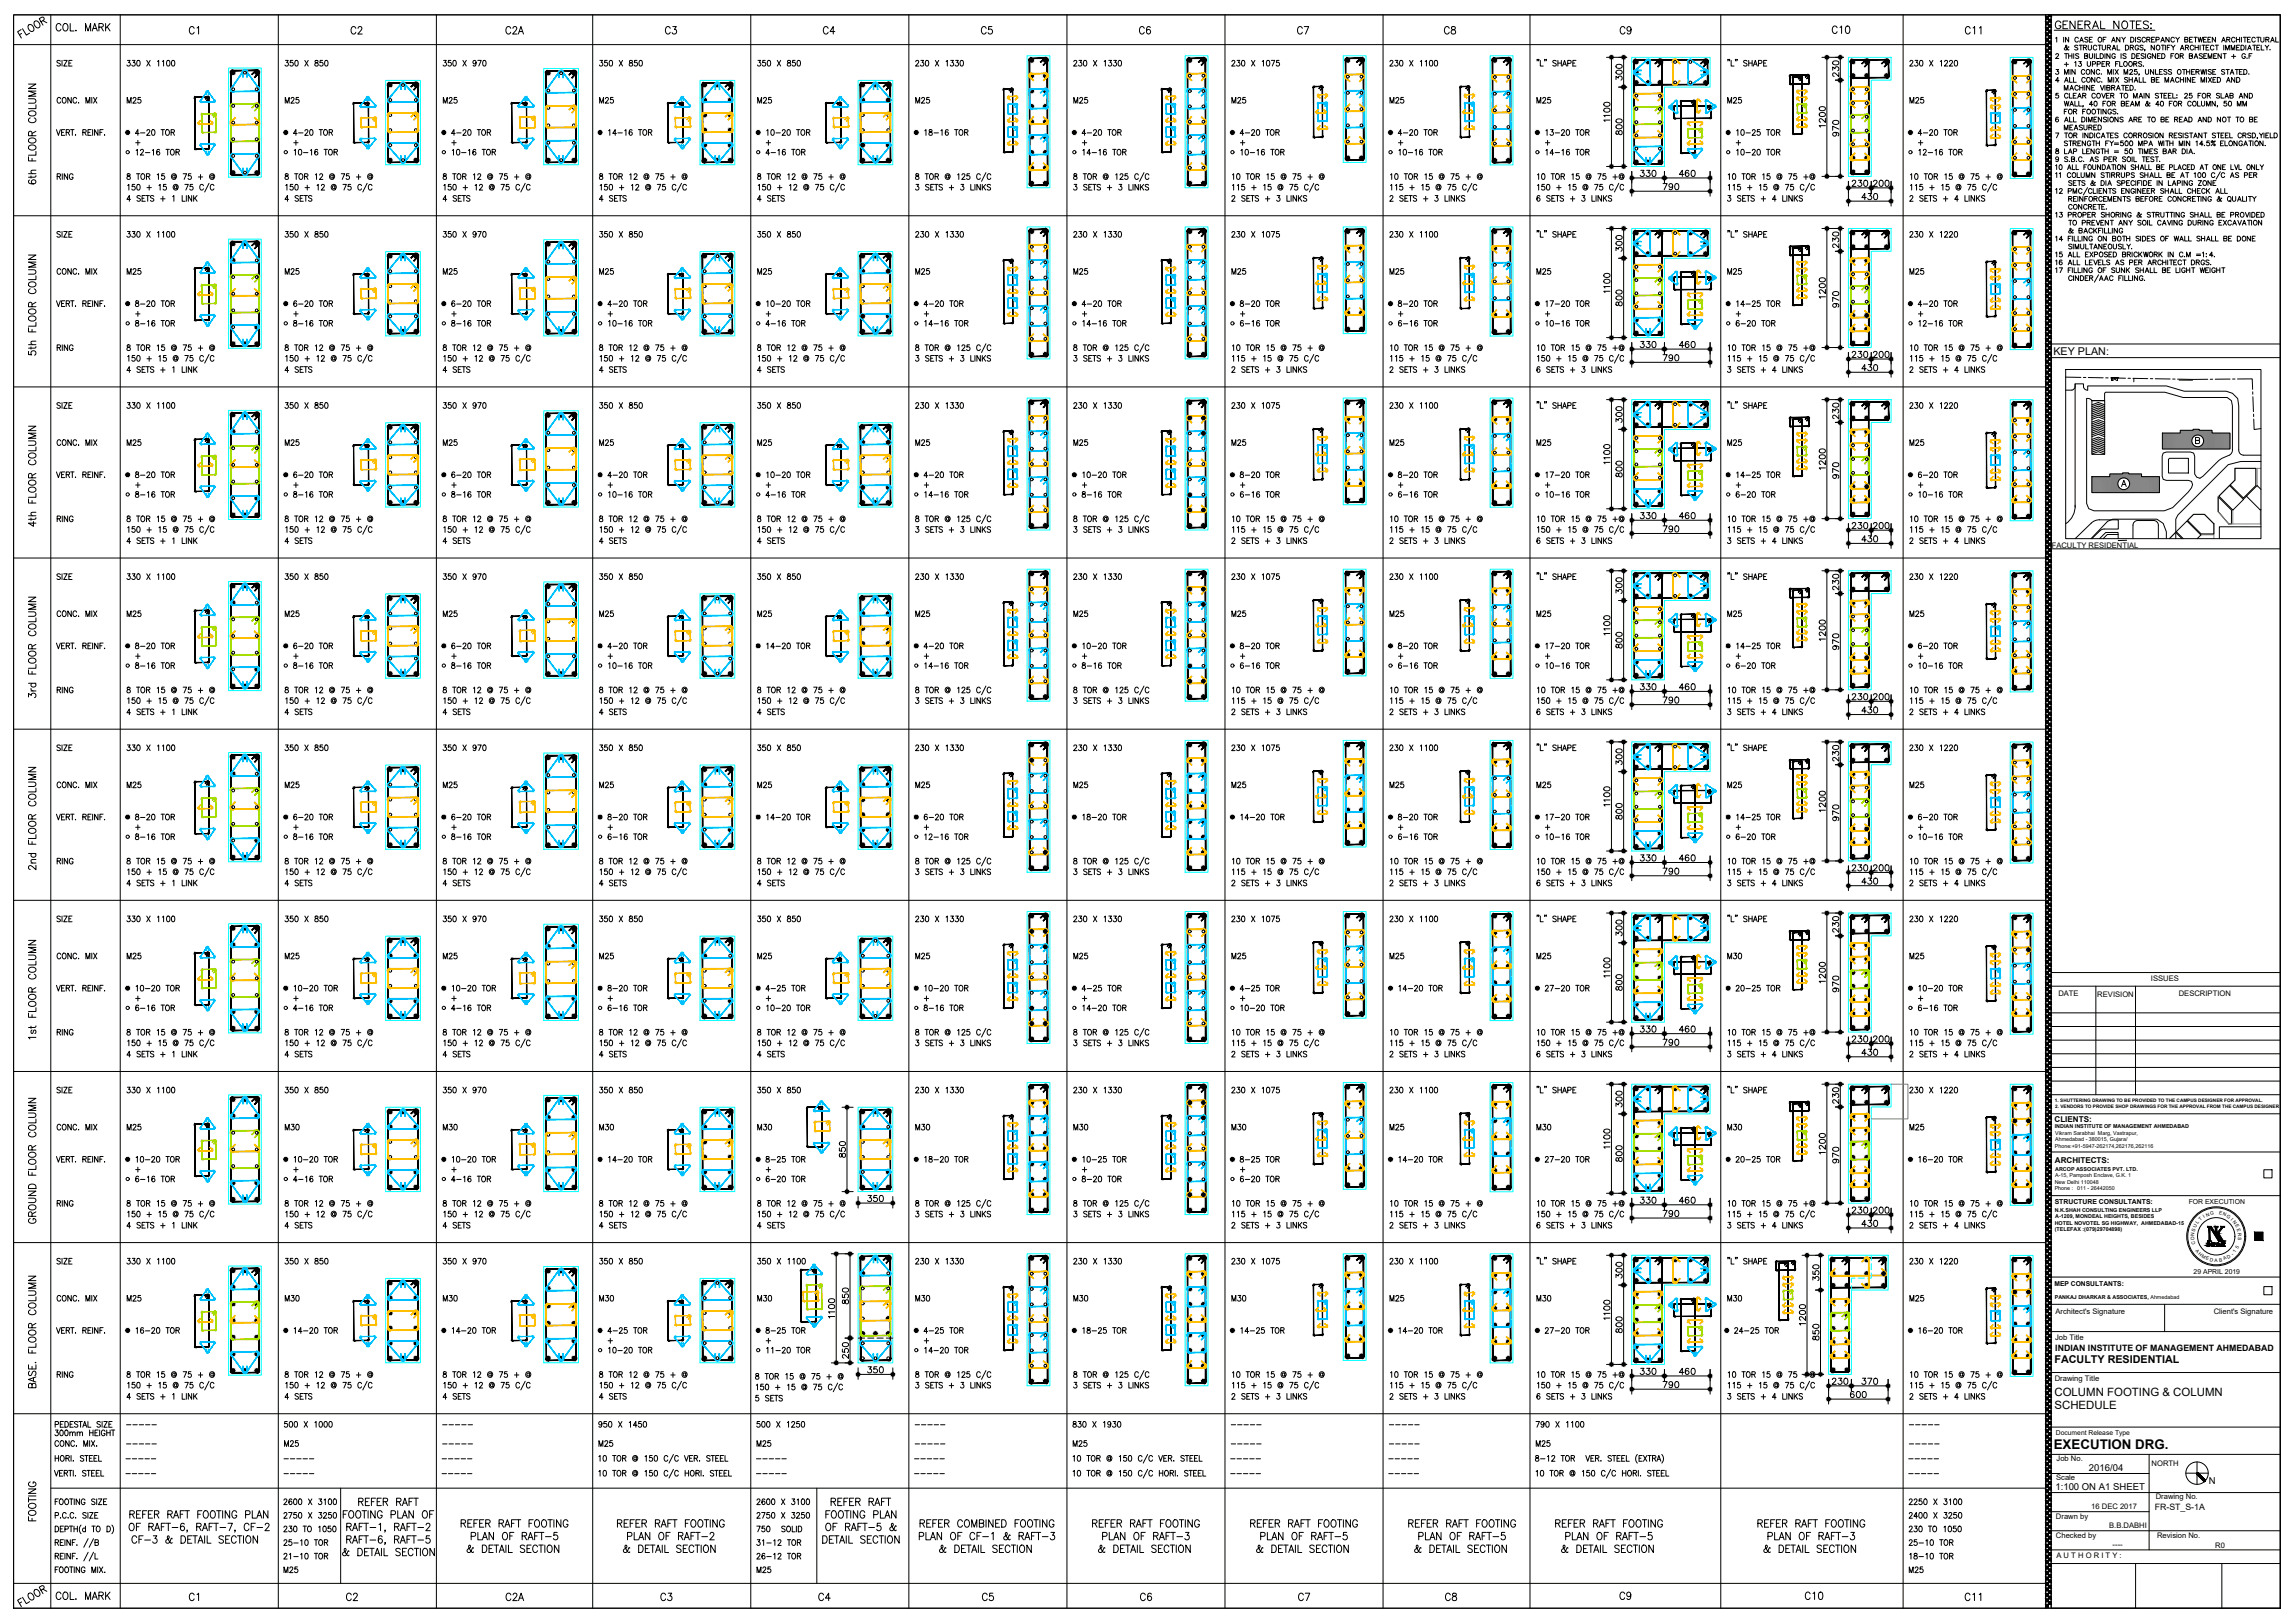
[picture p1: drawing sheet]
<svg xmlns="http://www.w3.org/2000/svg" width="2378mm" height="1682mm" viewBox="0 0 2378 1682" stroke-linecap="round" stroke-linejoin="round" font-family="sans-serif">
<defs><g id="words">
<text font-size="14.6" x="2128" y="32">%%UGENERAL NOTES:</text>
<g font-size="14.1">
<text x="131" y="200">150 + 15 @ 75 C/C</text>
<text x="295" y="200">150 + 12 @ 75 C/C</text>
<text x="459" y="200">150 + 12 @ 75 C/C</text>
<text x="621" y="200">150 + 12 @ 75 C/C</text>
<text x="785" y="200">150 + 12 @ 75 C/C</text>
<text x="1276" y="200">115 + 15 @ 75 C/C</text>
<text x="1440" y="200">115 + 15 @ 75 C/C</text>
<text x="1592" y="200">150 + 15 @ 75 C/C</text>
<text x="1790" y="200">115 + 15 @ 75 C/C</text>
<text x="1979" y="200">115 + 15 @ 75 C/C</text>
<text x="948" y="367">8 TOR @ 125 C/C</text>
<text x="1112" y="367">8 TOR @ 125 C/C</text>
<text x="948" y="544">8 TOR @ 125 C/C</text>
<text x="1112" y="544">8 TOR @ 125 C/C</text>
<text x="131" y="555">150 + 15 @ 75 C/C</text>
<text x="295" y="555">150 + 12 @ 75 C/C</text>
<text x="459" y="555">150 + 12 @ 75 C/C</text>
<text x="621" y="555">150 + 12 @ 75 C/C</text>
<text x="785" y="555">150 + 12 @ 75 C/C</text>
<text x="1276" y="555">115 + 15 @ 75 C/C</text>
<text x="1440" y="555">115 + 15 @ 75 C/C</text>
<text x="1592" y="555">150 + 15 @ 75 C/C</text>
<text x="1790" y="555">115 + 15 @ 75 C/C</text>
<text x="1979" y="555">115 + 15 @ 75 C/C</text>
<text x="131" y="732">150 + 15 @ 75 C/C</text>
<text x="295" y="732">150 + 12 @ 75 C/C</text>
<text x="459" y="732">150 + 12 @ 75 C/C</text>
<text x="621" y="732">150 + 12 @ 75 C/C</text>
<text x="785" y="732">150 + 12 @ 75 C/C</text>
<text x="1276" y="732">115 + 15 @ 75 C/C</text>
<text x="1440" y="732">115 + 15 @ 75 C/C</text>
<text x="1592" y="732">150 + 15 @ 75 C/C</text>
<text x="1790" y="732">115 + 15 @ 75 C/C</text>
<text x="1979" y="732">115 + 15 @ 75 C/C</text>
<text x="131" y="910">150 + 15 @ 75 C/C</text>
<text x="295" y="910">150 + 12 @ 75 C/C</text>
<text x="459" y="910">150 + 12 @ 75 C/C</text>
<text x="621" y="910">150 + 12 @ 75 C/C</text>
<text x="785" y="910">150 + 12 @ 75 C/C</text>
<text x="1276" y="910">115 + 15 @ 75 C/C</text>
<text x="1440" y="910">115 + 15 @ 75 C/C</text>
<text x="1592" y="910">150 + 15 @ 75 C/C</text>
<text x="1790" y="910">115 + 15 @ 75 C/C</text>
<text x="1979" y="910">115 + 15 @ 75 C/C</text>
<text x="948" y="1253">8 TOR @ 125 C/C</text>
<text x="1112" y="1253">8 TOR @ 125 C/C</text>
<text x="948" y="1431">8 TOR @ 125 C/C</text>
<text x="1112" y="1431">8 TOR @ 125 C/C</text>
<text x="131" y="1442">150 + 15 @ 75 C/C</text>
<text x="295" y="1442">150 + 12 @ 75 C/C</text>
<text x="459" y="1442">150 + 12 @ 75 C/C</text>
<text x="621" y="1442">150 + 12 @ 75 C/C</text>
<text x="1276" y="1442">115 + 15 @ 75 C/C</text>
<text x="1440" y="1442">115 + 15 @ 75 C/C</text>
<text x="1592" y="1442">150 + 15 @ 75 C/C</text>
<text x="1790" y="1442">115 + 15 @ 75 C/C</text>
<text x="1979" y="1442">115 + 15 @ 75 C/C</text>
<text x="133" y="1589">OF RAFT-6, RAFT-7, CF-2</text>
<text x="358" y="1589">RAFT-1, RAFT-2</text>
<text x="358" y="1602">RAFT-6, RAFT-5</text>
</g>
<text font-size="13.8" x="2129" y="1502">EXECUTION DRG.</text>
<g font-size="13.7">
<text x="948" y="189">8 TOR @ 125 C/C</text>
<text x="1112" y="189">8 TOR @ 125 C/C</text>
<text x="131" y="377">150 + 15 @ 75 C/C</text>
<text x="295" y="377">150 + 12 @ 75 C/C</text>
<text x="459" y="377">150 + 12 @ 75 C/C</text>
<text x="621" y="377">150 + 12 @ 75 C/C</text>
<text x="785" y="377">150 + 12 @ 75 C/C</text>
<text x="1276" y="377">115 + 15 @ 75 C/C</text>
<text x="1440" y="377">115 + 15 @ 75 C/C</text>
<text x="1592" y="377">150 + 15 @ 75 C/C</text>
<text x="1790" y="377">115 + 15 @ 75 C/C</text>
<text x="1979" y="377">115 + 15 @ 75 C/C</text>
<text x="948" y="721">8 TOR @ 125 C/C</text>
<text x="1112" y="721">8 TOR @ 125 C/C</text>
<text x="948" y="899">8 TOR @ 125 C/C</text>
<text x="1112" y="899">8 TOR @ 125 C/C</text>
<text x="948" y="1076">8 TOR @ 125 C/C</text>
<text x="1112" y="1076">8 TOR @ 125 C/C</text>
<text x="131" y="1087">150 + 15 @ 75 C/C</text>
<text x="295" y="1087">150 + 12 @ 75 C/C</text>
<text x="459" y="1087">150 + 12 @ 75 C/C</text>
<text x="621" y="1087">150 + 12 @ 75 C/C</text>
<text x="785" y="1087">150 + 12 @ 75 C/C</text>
<text x="1276" y="1087">115 + 15 @ 75 C/C</text>
<text x="1440" y="1087">115 + 15 @ 75 C/C</text>
<text x="1592" y="1087">150 + 15 @ 75 C/C</text>
<text x="1790" y="1087">115 + 15 @ 75 C/C</text>
<text x="1979" y="1087">115 + 15 @ 75 C/C</text>
<text x="131" y="1264">150 + 15 @ 75 C/C</text>
<text x="295" y="1264">150 + 12 @ 75 C/C</text>
<text x="459" y="1264">150 + 12 @ 75 C/C</text>
<text x="621" y="1264">150 + 12 @ 75 C/C</text>
<text x="785" y="1264">150 + 12 @ 75 C/C</text>
<text x="1276" y="1264">115 + 15 @ 75 C/C</text>
<text x="1440" y="1264">115 + 15 @ 75 C/C</text>
<text x="1592" y="1264">150 + 15 @ 75 C/C</text>
<text x="1790" y="1264">115 + 15 @ 75 C/C</text>
<text x="1979" y="1264">115 + 15 @ 75 C/C</text>
<text x="783" y="1444">150 + 15 @ 75 C/C</text>
</g>
<g font-size="12.3">
<text x="1898" y="36">C10</text>
<text x="38" y="192" transform="rotate(-90 38 192)">6th FLOOR COLUMN</text>
<text x="2130" y="187">11 COLUMN STIRRUPS SHALL BE AT 100 C/C AS PER</text>
<text x="38" y="369" transform="rotate(-90 38 369)">5th FLOOR COLUMN</text>
<text x="38" y="547" transform="rotate(-90 38 547)">4th FLOOR COLUMN</text>
<text x="38" y="724" transform="rotate(-90 38 724)">3rd FLOOR COLUMN</text>
<text x="38" y="903" transform="rotate(-90 38 903)">2nd FLOOR COLUMN</text>
<text x="38" y="1078" transform="rotate(-90 38 1078)">1st FLOOR COLUMN</text>
<text x="38" y="1269" transform="rotate(-90 38 1269)">GROUND FLOOR COLUMN</text>
<text x="38" y="1439" transform="rotate(-90 38 1439)">BASE. FLOOR COLUMN</text>
<text x="370" y="1562">REFER RAFT</text>
<text x="860" y="1562">REFER RAFT</text>
<text x="38" y="1577" transform="rotate(-90 38 1577)">FOOTING</text>
<text x="477" y="1584">REFER RAFT FOOTING</text>
<text x="639" y="1584">REFER RAFT FOOTING</text>
<text x="952" y="1584">REFER COMBINED FOOTING</text>
<text x="1131" y="1584">REFER RAFT FOOTING</text>
<text x="1295" y="1584">REFER RAFT FOOTING</text>
<text x="1459" y="1584">REFER RAFT FOOTING</text>
<text x="1611" y="1584">REFER RAFT FOOTING</text>
<text x="1821" y="1584">REFER RAFT FOOTING</text>
<text x="855" y="1587">OF RAFT-5 &amp;</text>
<text x="135" y="1601">CF-3 &amp; DETAIL SECTION</text>
<text x="487" y="1597">PLAN OF RAFT-5</text>
<text x="649" y="1597">PLAN OF RAFT-2</text>
<text x="852" y="1601">DETAIL SECTION</text>
<text x="952" y="1597">PLAN OF CF-1 &amp; RAFT-3</text>
<text x="1142" y="1597">PLAN OF RAFT-3</text>
<text x="1306" y="1597">PLAN OF RAFT-5</text>
<text x="1470" y="1597">PLAN OF RAFT-5</text>
<text x="1622" y="1597">PLAN OF RAFT-5</text>
<text x="1832" y="1597">PLAN OF RAFT-3</text>
<text x="354" y="1614">&amp; DETAIL SECTION</text>
<text x="195" y="1660">C1</text>
<text x="358" y="1660">C2</text>
<text x="524" y="1660">C2A</text>
<text x="684" y="1660">C3</text>
<text x="848" y="1660">C4</text>
<text x="1017" y="1660">C5</text>
<text x="1181" y="1660">C6</text>
<text x="1345" y="1660">C7</text>
<text x="1497" y="1660">C8</text>
<text x="2036" y="1660">C11</text>
</g>
<g font-size="11.9">
<text x="57" y="33">COL. MARK</text>
<text x="195" y="36">C1</text>
<text x="363" y="36">C2</text>
<text x="523" y="36">C2A</text>
<text x="689" y="36">C3</text>
<text x="852" y="36">C4</text>
<text x="1016" y="36">C5</text>
<text x="1180" y="36">C6</text>
<text x="1344" y="36">C7</text>
<text x="1496" y="36">C8</text>
<text x="1679" y="36">C9</text>
<text x="2036" y="36">C11</text>
<text x="2130" y="203">12 PMC/CLIENTS ENGINEER SHALL CHECK ALL</text>
<text x="2130" y="1446">COLUMN FOOTING &amp; COLUMN</text>
<text x="2130" y="1461">SCHEDULE</text>
<text x="133" y="1574">REFER RAFT FOOTING PLAN</text>
<text x="355" y="1574">FOOTING PLAN OF</text>
<text x="855" y="1574">FOOTING PLAN</text>
<text x="483" y="1610">&amp; DETAIL SECTION</text>
<text x="645" y="1610">&amp; DETAIL SECTION</text>
<text x="973" y="1610">&amp; DETAIL SECTION</text>
<text x="1137" y="1610">&amp; DETAIL SECTION</text>
<text x="1301" y="1610">&amp; DETAIL SECTION</text>
<text x="1465" y="1610">&amp; DETAIL SECTION</text>
<text x="1617" y="1610">&amp; DETAIL SECTION</text>
<text x="1827" y="1610">&amp; DETAIL SECTION</text>
<text x="57" y="1659">COL. MARK</text>
<text x="1678" y="1659">C9</text>
<text x="1870" y="1659">C10</text>
</g>
<g font-size="11.5">
<text x="1592" y="70">&quot;L&quot; SHAPE</text>
<text x="1790" y="70">&quot;L&quot; SHAPE</text>
<text x="1592" y="247">&quot;L&quot; SHAPE</text>
<text x="1790" y="247">&quot;L&quot; SHAPE</text>
<text x="1592" y="424">&quot;L&quot; SHAPE</text>
<text x="1790" y="424">&quot;L&quot; SHAPE</text>
<text x="1592" y="602">&quot;L&quot; SHAPE</text>
<text x="1790" y="602">&quot;L&quot; SHAPE</text>
<text x="1592" y="779">&quot;L&quot; SHAPE</text>
<text x="1790" y="779">&quot;L&quot; SHAPE</text>
<text x="1592" y="1134">&quot;L&quot; SHAPE</text>
<text x="1790" y="1134">&quot;L&quot; SHAPE</text>
<text x="1592" y="1311">&quot;L&quot; SHAPE</text>
<text x="1790" y="1311">&quot;L&quot; SHAPE</text>
</g>
<g font-size="11.2">
<text x="2129" y="367">KEY PLAN:</text>
<text x="2130" y="1413">FACULTY RESIDENTIAL</text>
</g>
<g font-size="11">
<text x="1670" y="127" transform="rotate(-90 1670 127)">1100</text>
<text x="1893" y="133" transform="rotate(-90 1893 133)">1200</text>
<text x="1670" y="304" transform="rotate(-90 1670 304)">1100</text>
<text x="1893" y="310" transform="rotate(-90 1893 310)">1200</text>
<text x="1723" y="375">790</text>
<text x="1670" y="482" transform="rotate(-90 1670 482)">1100</text>
<text x="1893" y="488" transform="rotate(-90 1893 488)">1200</text>
<text x="1929" y="563">430</text>
<text x="1670" y="659" transform="rotate(-90 1670 659)">1100</text>
<text x="1893" y="665" transform="rotate(-90 1893 665)">1200</text>
<text x="1670" y="837" transform="rotate(-90 1670 837)">1100</text>
<text x="1893" y="842" transform="rotate(-90 1893 842)">1200</text>
<text x="1592" y="956">&quot;L&quot; SHAPE</text>
<text x="1790" y="956">&quot;L&quot; SHAPE</text>
<text x="1670" y="1014" transform="rotate(-90 1670 1014)">1100</text>
<text x="1893" y="1020" transform="rotate(-90 1893 1020)">1200</text>
<text x="1670" y="1191" transform="rotate(-90 1670 1191)">1100</text>
<text x="1893" y="1197" transform="rotate(-90 1893 1197)">1200</text>
<text x="898" y="1247">350</text>
<text x="1670" y="1369" transform="rotate(-90 1670 1369)">1100</text>
</g>
<g font-size="10.6">
<text x="1907" y="81" transform="rotate(-90 1907 81)">230</text>
<text x="1682" y="84" transform="rotate(-90 1682 84)">300</text>
<text x="1682" y="141" transform="rotate(-90 1682 141)">800</text>
<text x="1907" y="143" transform="rotate(-90 1907 143)">970</text>
<text x="1699" y="184">330</text>
<text x="1740" y="184">460</text>
<text x="1723" y="198">790</text>
<text x="1919" y="194">230</text>
<text x="1941" y="194">200</text>
<text x="1929" y="208">430</text>
<text x="1907" y="258" transform="rotate(-90 1907 258)">230</text>
<text x="1682" y="262" transform="rotate(-90 1682 262)">300</text>
<text x="1682" y="318" transform="rotate(-90 1682 318)">800</text>
<text x="1907" y="320" transform="rotate(-90 1907 320)">970</text>
<text x="1699" y="362">330</text>
<text x="1740" y="362">460</text>
<text x="1919" y="372">230</text>
<text x="1941" y="372">200</text>
<text x="1929" y="386">430</text>
<text x="1907" y="435" transform="rotate(-90 1907 435)">230</text>
<text x="1682" y="439" transform="rotate(-90 1682 439)">300</text>
<text x="1682" y="496" transform="rotate(-90 1682 496)">800</text>
<text x="1907" y="497" transform="rotate(-90 1907 497)">970</text>
<text x="1699" y="539">330</text>
<text x="1740" y="539">460</text>
<text x="1919" y="549">230</text>
<text x="1941" y="549">200</text>
<text x="1723" y="552">790</text>
<text x="1682" y="616" transform="rotate(-90 1682 616)">300</text>
<text x="1907" y="613" transform="rotate(-90 1907 613)">230</text>
<text x="1682" y="673" transform="rotate(-90 1682 673)">800</text>
<text x="1907" y="675" transform="rotate(-90 1907 675)">970</text>
<text x="1699" y="716">330</text>
<text x="1740" y="716">460</text>
<text x="1723" y="730">790</text>
<text x="1919" y="726">230</text>
<text x="1941" y="726">200</text>
<text x="1929" y="740">430</text>
<text x="1907" y="790" transform="rotate(-90 1907 790)">230</text>
<text x="1682" y="794" transform="rotate(-90 1682 794)">300</text>
<text x="1682" y="850" transform="rotate(-90 1682 850)">800</text>
<text x="1907" y="852" transform="rotate(-90 1907 852)">970</text>
<text x="1699" y="894">330</text>
<text x="1740" y="894">460</text>
<text x="1919" y="904">230</text>
<text x="1941" y="904">200</text>
<text x="1723" y="907">790</text>
<text x="1929" y="918">430</text>
<text x="1682" y="971" transform="rotate(-90 1682 971)">300</text>
<text x="1907" y="968" transform="rotate(-90 1907 968)">230</text>
<text x="1682" y="1028" transform="rotate(-90 1682 1028)">800</text>
<text x="1907" y="1029" transform="rotate(-90 1907 1029)">970</text>
<text x="1699" y="1071">330</text>
<text x="1740" y="1071">460</text>
<text x="1723" y="1085">790</text>
<text x="1919" y="1081">230</text>
<text x="1941" y="1081">200</text>
<text x="1929" y="1095">430</text>
<text x="1907" y="1145" transform="rotate(-90 1907 1145)">230</text>
<text x="1682" y="1149" transform="rotate(-90 1682 1149)">300</text>
<text x="877" y="1201" transform="rotate(-90 877 1201)">850</text>
<text x="1682" y="1205" transform="rotate(-90 1682 1205)">800</text>
<text x="1907" y="1206" transform="rotate(-90 1907 1206)">970</text>
<text x="1699" y="1248">330</text>
<text x="1740" y="1248">460</text>
<text x="1919" y="1259">230</text>
<text x="1941" y="1259">200</text>
<text x="1723" y="1262">790</text>
<text x="1929" y="1272">430</text>
<text x="1682" y="1326" transform="rotate(-90 1682 1326)">300</text>
<text x="1887" y="1329" transform="rotate(-90 1887 1329)">350</text>
<text x="881" y="1353" transform="rotate(-90 881 1353)">850</text>
<text x="866" y="1367" transform="rotate(-90 866 1367)">1100</text>
<text x="1873" y="1374" transform="rotate(-90 1873 1374)">1200</text>
<text x="1682" y="1383" transform="rotate(-90 1682 1383)">800</text>
<text x="1887" y="1390" transform="rotate(-90 1887 1390)">850</text>
<text x="881" y="1409" transform="rotate(-90 881 1409)">250</text>
<text x="898" y="1424">350</text>
<text x="1699" y="1426">330</text>
<text x="1740" y="1426">460</text>
<text x="1723" y="1439">790</text>
<text x="1898" y="1436">230</text>
<text x="1929" y="1436">370</text>
<text x="1917" y="1450">600</text>
</g>
<g font-size="10.1">
<text x="2139" y="54">&amp; STRUCTURAL DRGS, NOTIFY ARCHITECT IMMEDIATELY.</text>
<text x="58" y="70">SIZE</text>
<text x="130" y="70">330 X 1100</text>
<text x="294" y="70">350 X 850</text>
<text x="458" y="70">350 X 970</text>
<text x="620" y="70">350 X 850</text>
<text x="784" y="70">350 X 850</text>
<text x="948" y="70">230 X 1330</text>
<text x="1112" y="70">230 X 1330</text>
<text x="1276" y="70">230 X 1075</text>
<text x="1439" y="70">230 X 1100</text>
<text x="1978" y="70">230 X 1220</text>
<text x="2130" y="79">3 MIN CONC. MIX M25, UNLESS OTHERWISE STATED.</text>
<text x="58" y="108">CONC. MIX</text>
<text x="131" y="108">M25</text>
<text x="295" y="108">M25</text>
<text x="458" y="108">M25</text>
<text x="621" y="108">M25</text>
<text x="784" y="108">M25</text>
<text x="948" y="108">M25</text>
<text x="1112" y="108">M25</text>
<text x="1276" y="108">M25</text>
<text x="1440" y="108">M25</text>
<text x="1592" y="108">M25</text>
<text x="1790" y="108">M25</text>
<text x="1979" y="108">M25</text>
<text x="2139" y="112">WALL, 40 FOR BEAM &amp; 40 FOR COLUMN, 50 MM</text>
<text x="57" y="141">VERT. REINF.</text>
<text x="139" y="141">4-20 TOR</text>
<text x="303" y="141">4-20 TOR</text>
<text x="467" y="141">4-20 TOR</text>
<text x="630" y="141">14-16 TOR</text>
<text x="793" y="141">10-20 TOR</text>
<text x="957" y="141">18-16 TOR</text>
<text x="1120" y="141">4-20 TOR</text>
<text x="1284" y="141">4-20 TOR</text>
<text x="1448" y="141">4-20 TOR</text>
<text x="1601" y="141">13-20 TOR</text>
<text x="1799" y="141">10-25 TOR</text>
<text x="1987" y="141">4-20 TOR</text>
<text x="2130" y="145">7 TOR INDICATES CORROSION RESISTANT STEEL CRSD,YIELD</text>
<text x="140" y="162">12-16 TOR</text>
<text x="304" y="162">10-16 TOR</text>
<text x="468" y="162">10-16 TOR</text>
<text x="793" y="162">4-16 TOR</text>
<text x="1121" y="162">14-16 TOR</text>
<text x="1285" y="162">10-16 TOR</text>
<text x="1449" y="162">10-16 TOR</text>
<text x="1601" y="162">14-16 TOR</text>
<text x="1799" y="162">10-20 TOR</text>
<text x="1988" y="162">12-16 TOR</text>
<text x="58" y="187">RING</text>
<text x="130" y="187">8 TOR 15 @ 75 + @</text>
<text x="294" y="187">8 TOR 12 @ 75 + @</text>
<text x="458" y="187">8 TOR 12 @ 75 + @</text>
<text x="620" y="187">8 TOR 12 @ 75 + @</text>
<text x="784" y="187">8 TOR 12 @ 75 + @</text>
<text x="1276" y="187">10 TOR 15 @ 75 + @</text>
<text x="1440" y="187">10 TOR 15 @ 75 + @</text>
<text x="1592" y="187">10 TOR 15 @ 75 +@</text>
<text x="1790" y="187">10 TOR 15 @ 75 +@</text>
<text x="1979" y="187">10 TOR 15 @ 75 + @</text>
<text x="948" y="198">3 SETS + 3 LINKS</text>
<text x="1112" y="198">3 SETS + 3 LINKS</text>
<text x="130" y="210">4 SETS + 1 LINK</text>
<text x="294" y="210">4 SETS</text>
<text x="458" y="210">4 SETS</text>
<text x="620" y="210">4 SETS</text>
<text x="784" y="210">4 SETS</text>
<text x="1276" y="210">2 SETS + 3 LINKS</text>
<text x="1439" y="210">2 SETS + 3 LINKS</text>
<text x="1592" y="210">6 SETS + 3 LINKS</text>
<text x="1790" y="210">3 SETS + 4 LINKS</text>
<text x="1978" y="210">2 SETS + 4 LINKS</text>
<text x="57" y="319">VERT. REINF.</text>
<text x="139" y="319">8-20 TOR</text>
<text x="303" y="319">6-20 TOR</text>
<text x="467" y="319">6-20 TOR</text>
<text x="629" y="319">4-20 TOR</text>
<text x="793" y="319">10-20 TOR</text>
<text x="957" y="319">4-20 TOR</text>
<text x="1120" y="319">4-20 TOR</text>
<text x="1284" y="319">8-20 TOR</text>
<text x="1448" y="319">8-20 TOR</text>
<text x="1601" y="319">17-20 TOR</text>
<text x="1799" y="319">14-25 TOR</text>
<text x="1987" y="319">4-20 TOR</text>
<text x="139" y="339">8-16 TOR</text>
<text x="303" y="339">8-16 TOR</text>
<text x="467" y="339">8-16 TOR</text>
<text x="630" y="339">10-16 TOR</text>
<text x="793" y="339">4-16 TOR</text>
<text x="957" y="339">14-16 TOR</text>
<text x="1121" y="339">14-16 TOR</text>
<text x="1285" y="339">6-16 TOR</text>
<text x="1449" y="339">6-16 TOR</text>
<text x="1601" y="339">10-16 TOR</text>
<text x="1798" y="339">6-20 TOR</text>
<text x="1988" y="339">12-16 TOR</text>
<text x="948" y="376">3 SETS + 3 LINKS</text>
<text x="1112" y="376">3 SETS + 3 LINKS</text>
<text x="58" y="424">SIZE</text>
<text x="130" y="424">330 X 1100</text>
<text x="294" y="424">350 X 850</text>
<text x="458" y="424">350 X 970</text>
<text x="620" y="424">350 X 850</text>
<text x="784" y="424">350 X 850</text>
<text x="948" y="424">230 X 1330</text>
<text x="1112" y="424">230 X 1330</text>
<text x="1276" y="424">230 X 1075</text>
<text x="1439" y="424">230 X 1100</text>
<text x="1978" y="424">230 X 1220</text>
<text x="58" y="463">CONC. MIX</text>
<text x="131" y="463">M25</text>
<text x="295" y="463">M25</text>
<text x="458" y="463">M25</text>
<text x="621" y="463">M25</text>
<text x="784" y="463">M25</text>
<text x="948" y="463">M25</text>
<text x="1112" y="463">M25</text>
<text x="1276" y="463">M25</text>
<text x="1440" y="463">M25</text>
<text x="1592" y="463">M25</text>
<text x="1790" y="463">M25</text>
<text x="1979" y="463">M25</text>
<text x="57" y="496">VERT. REINF.</text>
<text x="139" y="496">8-20 TOR</text>
<text x="303" y="496">6-20 TOR</text>
<text x="467" y="496">6-20 TOR</text>
<text x="629" y="496">4-20 TOR</text>
<text x="793" y="496">10-20 TOR</text>
<text x="957" y="496">4-20 TOR</text>
<text x="1121" y="496">10-20 TOR</text>
<text x="1284" y="496">8-20 TOR</text>
<text x="1448" y="496">8-20 TOR</text>
<text x="1601" y="496">17-20 TOR</text>
<text x="1799" y="496">14-25 TOR</text>
<text x="1988" y="496">6-20 TOR</text>
<text x="139" y="517">8-16 TOR</text>
<text x="303" y="517">8-16 TOR</text>
<text x="467" y="517">8-16 TOR</text>
<text x="630" y="517">10-16 TOR</text>
<text x="793" y="517">4-16 TOR</text>
<text x="957" y="517">14-16 TOR</text>
<text x="1120" y="517">8-16 TOR</text>
<text x="1285" y="517">6-16 TOR</text>
<text x="1449" y="517">6-16 TOR</text>
<text x="1601" y="517">10-16 TOR</text>
<text x="1798" y="517">6-20 TOR</text>
<text x="1988" y="517">10-16 TOR</text>
<text x="58" y="542">RING</text>
<text x="130" y="542">8 TOR 15 @ 75 + @</text>
<text x="294" y="542">8 TOR 12 @ 75 + @</text>
<text x="458" y="542">8 TOR 12 @ 75 + @</text>
<text x="620" y="542">8 TOR 12 @ 75 + @</text>
<text x="784" y="542">8 TOR 12 @ 75 + @</text>
<text x="1276" y="542">10 TOR 15 @ 75 + @</text>
<text x="1440" y="542">10 TOR 15 @ 75 + @</text>
<text x="1592" y="542">10 TOR 15 @ 75 +@</text>
<text x="1790" y="542">10 TOR 15 @ 75 +@</text>
<text x="1979" y="542">10 TOR 15 @ 75 + @</text>
<text x="58" y="602">SIZE</text>
<text x="130" y="602">330 X 1100</text>
<text x="294" y="602">350 X 850</text>
<text x="458" y="602">350 X 970</text>
<text x="620" y="602">350 X 850</text>
<text x="784" y="602">350 X 850</text>
<text x="948" y="602">230 X 1330</text>
<text x="1112" y="602">230 X 1330</text>
<text x="1276" y="602">230 X 1075</text>
<text x="1439" y="602">230 X 1100</text>
<text x="1978" y="602">230 X 1220</text>
<text x="58" y="640">CONC. MIX</text>
<text x="131" y="640">M25</text>
<text x="295" y="640">M25</text>
<text x="458" y="640">M25</text>
<text x="621" y="640">M25</text>
<text x="784" y="640">M25</text>
<text x="948" y="640">M25</text>
<text x="1112" y="640">M25</text>
<text x="1276" y="640">M25</text>
<text x="1440" y="640">M25</text>
<text x="1592" y="640">M25</text>
<text x="1790" y="640">M25</text>
<text x="1979" y="640">M25</text>
<text x="58" y="719">RING</text>
<text x="130" y="719">8 TOR 15 @ 75 + @</text>
<text x="294" y="719">8 TOR 12 @ 75 + @</text>
<text x="458" y="719">8 TOR 12 @ 75 + @</text>
<text x="620" y="719">8 TOR 12 @ 75 + @</text>
<text x="784" y="719">8 TOR 12 @ 75 + @</text>
<text x="1276" y="719">10 TOR 15 @ 75 + @</text>
<text x="1440" y="719">10 TOR 15 @ 75 + @</text>
<text x="1592" y="719">10 TOR 15 @ 75 +@</text>
<text x="1790" y="719">10 TOR 15 @ 75 +@</text>
<text x="1979" y="719">10 TOR 15 @ 75 + @</text>
<text x="948" y="730">3 SETS + 3 LINKS</text>
<text x="1112" y="730">3 SETS + 3 LINKS</text>
<text x="130" y="742">4 SETS + 1 LINK</text>
<text x="294" y="742">4 SETS</text>
<text x="458" y="742">4 SETS</text>
<text x="620" y="742">4 SETS</text>
<text x="784" y="742">4 SETS</text>
<text x="1276" y="742">2 SETS + 3 LINKS</text>
<text x="1439" y="742">2 SETS + 3 LINKS</text>
<text x="1592" y="742">6 SETS + 3 LINKS</text>
<text x="1790" y="742">3 SETS + 4 LINKS</text>
<text x="1978" y="742">2 SETS + 4 LINKS</text>
<text x="58" y="779">SIZE</text>
<text x="130" y="779">330 X 1100</text>
<text x="294" y="779">350 X 850</text>
<text x="458" y="779">350 X 970</text>
<text x="620" y="779">350 X 850</text>
<text x="784" y="779">350 X 850</text>
<text x="948" y="779">230 X 1330</text>
<text x="1112" y="779">230 X 1330</text>
<text x="1276" y="779">230 X 1075</text>
<text x="1439" y="779">230 X 1100</text>
<text x="1978" y="779">230 X 1220</text>
<text x="58" y="818">CONC. MIX</text>
<text x="131" y="818">M25</text>
<text x="295" y="818">M25</text>
<text x="458" y="818">M25</text>
<text x="621" y="818">M25</text>
<text x="784" y="818">M25</text>
<text x="948" y="818">M25</text>
<text x="1112" y="818">M25</text>
<text x="1276" y="818">M25</text>
<text x="1440" y="818">M25</text>
<text x="1592" y="818">M25</text>
<text x="1790" y="818">M25</text>
<text x="1979" y="818">M25</text>
<text x="57" y="851">VERT. REINF.</text>
<text x="139" y="851">8-20 TOR</text>
<text x="303" y="851">6-20 TOR</text>
<text x="467" y="851">6-20 TOR</text>
<text x="629" y="851">8-20 TOR</text>
<text x="793" y="851">14-20 TOR</text>
<text x="957" y="851">6-20 TOR</text>
<text x="1121" y="851">18-20 TOR</text>
<text x="1285" y="851">14-20 TOR</text>
<text x="1448" y="851">8-20 TOR</text>
<text x="1601" y="851">17-20 TOR</text>
<text x="1799" y="851">14-25 TOR</text>
<text x="1988" y="851">6-20 TOR</text>
<text x="139" y="871">8-16 TOR</text>
<text x="303" y="871">8-16 TOR</text>
<text x="467" y="871">8-16 TOR</text>
<text x="629" y="871">6-16 TOR</text>
<text x="957" y="871">12-16 TOR</text>
<text x="1449" y="871">6-16 TOR</text>
<text x="1601" y="871">10-16 TOR</text>
<text x="1798" y="871">6-20 TOR</text>
<text x="1988" y="871">10-16 TOR</text>
<text x="58" y="897">RING</text>
<text x="130" y="897">8 TOR 15 @ 75 + @</text>
<text x="294" y="897">8 TOR 12 @ 75 + @</text>
<text x="458" y="897">8 TOR 12 @ 75 + @</text>
<text x="620" y="897">8 TOR 12 @ 75 + @</text>
<text x="784" y="897">8 TOR 12 @ 75 + @</text>
<text x="1276" y="897">10 TOR 15 @ 75 + @</text>
<text x="1440" y="897">10 TOR 15 @ 75 + @</text>
<text x="1592" y="897">10 TOR 15 @ 75 +@</text>
<text x="1790" y="897">10 TOR 15 @ 75 +@</text>
<text x="1979" y="897">10 TOR 15 @ 75 + @</text>
<text x="948" y="908">3 SETS + 3 LINKS</text>
<text x="1112" y="908">3 SETS + 3 LINKS</text>
<text x="130" y="919">4 SETS + 1 LINK</text>
<text x="294" y="919">4 SETS</text>
<text x="458" y="919">4 SETS</text>
<text x="620" y="919">4 SETS</text>
<text x="784" y="919">4 SETS</text>
<text x="1276" y="919">2 SETS + 3 LINKS</text>
<text x="1439" y="919">2 SETS + 3 LINKS</text>
<text x="1592" y="919">6 SETS + 3 LINKS</text>
<text x="1790" y="919">3 SETS + 4 LINKS</text>
<text x="1978" y="919">2 SETS + 4 LINKS</text>
<text x="57" y="1028">VERT. REINF.</text>
<text x="140" y="1028">10-20 TOR</text>
<text x="304" y="1028">10-20 TOR</text>
<text x="468" y="1028">10-20 TOR</text>
<text x="629" y="1028">8-20 TOR</text>
<text x="793" y="1028">4-25 TOR</text>
<text x="957" y="1028">10-20 TOR</text>
<text x="1120" y="1028">4-25 TOR</text>
<text x="1284" y="1028">4-25 TOR</text>
<text x="1449" y="1028">14-20 TOR</text>
<text x="1601" y="1028">27-20 TOR</text>
<text x="1798" y="1028">20-25 TOR</text>
<text x="1988" y="1028">10-20 TOR</text>
<text x="139" y="1049">6-16 TOR</text>
<text x="303" y="1049">4-16 TOR</text>
<text x="467" y="1049">4-16 TOR</text>
<text x="629" y="1049">6-16 TOR</text>
<text x="793" y="1049">10-20 TOR</text>
<text x="957" y="1049">8-16 TOR</text>
<text x="1121" y="1049">14-20 TOR</text>
<text x="1285" y="1049">10-20 TOR</text>
<text x="1988" y="1049">6-16 TOR</text>
<text x="948" y="1085">3 SETS + 3 LINKS</text>
<text x="1112" y="1085">3 SETS + 3 LINKS</text>
<text x="130" y="1097">4 SETS + 1 LINK</text>
<text x="294" y="1097">4 SETS</text>
<text x="458" y="1097">4 SETS</text>
<text x="620" y="1097">4 SETS</text>
<text x="784" y="1097">4 SETS</text>
<text x="1276" y="1097">2 SETS + 3 LINKS</text>
<text x="1439" y="1097">2 SETS + 3 LINKS</text>
<text x="1592" y="1097">6 SETS + 3 LINKS</text>
<text x="1790" y="1097">3 SETS + 4 LINKS</text>
<text x="1978" y="1097">2 SETS + 4 LINKS</text>
<text x="58" y="1134">SIZE</text>
<text x="130" y="1134">330 X 1100</text>
<text x="294" y="1134">350 X 850</text>
<text x="458" y="1134">350 X 970</text>
<text x="620" y="1134">350 X 850</text>
<text x="784" y="1134">350 X 850</text>
<text x="948" y="1134">230 X 1330</text>
<text x="1112" y="1134">230 X 1330</text>
<text x="1276" y="1134">230 X 1075</text>
<text x="1439" y="1134">230 X 1100</text>
<text x="1978" y="1134">230 X 1220</text>
<text x="58" y="1172">CONC. MIX</text>
<text x="131" y="1172">M25</text>
<text x="295" y="1172">M30</text>
<text x="458" y="1172">M30</text>
<text x="621" y="1172">M30</text>
<text x="784" y="1172">M30</text>
<text x="948" y="1172">M30</text>
<text x="1112" y="1172">M30</text>
<text x="1276" y="1172">M30</text>
<text x="1440" y="1172">M25</text>
<text x="1592" y="1172">M30</text>
<text x="1790" y="1172">M30</text>
<text x="1979" y="1172">M25</text>
<text x="57" y="1206">VERT. REINF.</text>
<text x="140" y="1206">10-20 TOR</text>
<text x="304" y="1206">10-20 TOR</text>
<text x="468" y="1206">10-20 TOR</text>
<text x="630" y="1206">14-20 TOR</text>
<text x="793" y="1206">8-25 TOR</text>
<text x="957" y="1206">18-20 TOR</text>
<text x="1121" y="1206">10-25 TOR</text>
<text x="1284" y="1206">8-25 TOR</text>
<text x="1449" y="1206">14-20 TOR</text>
<text x="1601" y="1206">27-20 TOR</text>
<text x="1798" y="1206">20-25 TOR</text>
<text x="1988" y="1206">16-20 TOR</text>
<text x="139" y="1226">6-16 TOR</text>
<text x="303" y="1226">4-16 TOR</text>
<text x="467" y="1226">4-16 TOR</text>
<text x="793" y="1226">6-20 TOR</text>
<text x="1120" y="1226">8-20 TOR</text>
<text x="1285" y="1226">6-20 TOR</text>
<text x="58" y="1251">RING</text>
<text x="130" y="1251">8 TOR 15 @ 75 + @</text>
<text x="294" y="1251">8 TOR 12 @ 75 + @</text>
<text x="458" y="1251">8 TOR 12 @ 75 + @</text>
<text x="620" y="1251">8 TOR 12 @ 75 + @</text>
<text x="784" y="1251">8 TOR 12 @ 75 + @</text>
<text x="1276" y="1251">10 TOR 15 @ 75 + @</text>
<text x="1440" y="1251">10 TOR 15 @ 75 + @</text>
<text x="1592" y="1251">10 TOR 15 @ 75 +@</text>
<text x="1790" y="1251">10 TOR 15 @ 75 +@</text>
<text x="1979" y="1251">10 TOR 15 @ 75 + @</text>
<text x="948" y="1263">3 SETS + 3 LINKS</text>
<text x="1112" y="1263">3 SETS + 3 LINKS</text>
<text x="58" y="1311">SIZE</text>
<text x="130" y="1311">330 X 1100</text>
<text x="294" y="1311">350 X 850</text>
<text x="458" y="1311">350 X 970</text>
<text x="620" y="1311">350 X 850</text>
<text x="784" y="1311">350 X 1100</text>
<text x="948" y="1311">230 X 1330</text>
<text x="1112" y="1311">230 X 1330</text>
<text x="1276" y="1311">230 X 1075</text>
<text x="1439" y="1311">230 X 1100</text>
<text x="1978" y="1311">230 X 1220</text>
<text x="58" y="1350">CONC. MIX</text>
<text x="131" y="1350">M25</text>
<text x="295" y="1350">M30</text>
<text x="458" y="1350">M30</text>
<text x="621" y="1350">M30</text>
<text x="784" y="1350">M30</text>
<text x="948" y="1350">M30</text>
<text x="1112" y="1350">M30</text>
<text x="1276" y="1350">M30</text>
<text x="1440" y="1350">M25</text>
<text x="1592" y="1350">M30</text>
<text x="1790" y="1350">M30</text>
<text x="1979" y="1350">M25</text>
<text x="58" y="1429">RING</text>
<text x="130" y="1429">8 TOR 15 @ 75 + @</text>
<text x="294" y="1429">8 TOR 12 @ 75 + @</text>
<text x="458" y="1429">8 TOR 12 @ 75 + @</text>
<text x="620" y="1429">8 TOR 12 @ 75 + @</text>
<text x="1276" y="1429">10 TOR 15 @ 75 + @</text>
<text x="1440" y="1429">10 TOR 15 @ 75 + @</text>
<text x="1592" y="1429">10 TOR 15 @ 75 +@</text>
<text x="1790" y="1429">10 TOR 15 @ 75 +@</text>
<text x="1979" y="1429">10 TOR 15 @ 75 + @</text>
<text x="130" y="1451">4 SETS + 1 LINK</text>
<text x="294" y="1451">4 SETS</text>
<text x="458" y="1451">4 SETS</text>
<text x="620" y="1451">4 SETS</text>
<text x="1276" y="1451">2 SETS + 3 LINKS</text>
<text x="1439" y="1451">2 SETS + 3 LINKS</text>
<text x="1592" y="1451">6 SETS + 3 LINKS</text>
<text x="1790" y="1451">3 SETS + 4 LINKS</text>
<text x="1978" y="1451">2 SETS + 4 LINKS</text>
<text x="56" y="1500">CONC. MIX.</text>
<text x="294" y="1500">M25</text>
<text x="620" y="1500">M25</text>
<text x="784" y="1500">M25</text>
<text x="1111" y="1500">M25</text>
<text x="1591" y="1500">M25</text>
<text x="56" y="1516">HORI. STEEL</text>
<text x="55" y="1531">VERTI. STEEL</text>
<text x="56" y="1561">FOOTING SIZE</text>
<text x="293" y="1561">2600 X 3100</text>
<text x="783" y="1561">2600 X 3100</text>
<text x="1978" y="1561">2250 X 3100</text>
<text x="56" y="1575">P.C.C. SIZE</text>
<text x="293" y="1575">2750 X 3250</text>
<text x="783" y="1575">2750 X 3250</text>
<text x="1978" y="1575">2400 X 3250</text>
<text x="293" y="1589">230 TO 1050</text>
<text x="783" y="1589">750 SOLID</text>
<text x="1978" y="1589">230 TO 1050</text>
<text x="293" y="1603">25-10 TOR</text>
<text x="783" y="1603">31-12 TOR</text>
<text x="1978" y="1603">25-10 TOR</text>
<text x="293" y="1617">21-10 TOR</text>
<text x="783" y="1617">26-12 TOR</text>
<text x="1978" y="1617">18-10 TOR</text>
<text x="56" y="1631">FOOTING MIX.</text>
<text x="293" y="1631">M25</text>
<text x="784" y="1631">M25</text>
<text x="1978" y="1631">M25</text>
</g>
<g font-size="9.9">
<text x="2165" y="1524">2016/04</text>
<text x="2290" y="1538">N</text>
<text x="2131" y="1545">1:100 ON A1 SHEET</text>
</g>
<g font-size="9.7">
<text x="58" y="247">SIZE</text>
<text x="130" y="247">330 X 1100</text>
<text x="294" y="247">350 X 850</text>
<text x="458" y="247">350 X 970</text>
<text x="620" y="247">350 X 850</text>
<text x="784" y="247">350 X 850</text>
<text x="948" y="247">230 X 1330</text>
<text x="1112" y="247">230 X 1330</text>
<text x="1276" y="247">230 X 1075</text>
<text x="1439" y="247">230 X 1100</text>
<text x="1978" y="247">230 X 1220</text>
<text x="58" y="285">CONC. MIX</text>
<text x="131" y="285">M25</text>
<text x="295" y="285">M25</text>
<text x="458" y="285">M25</text>
<text x="621" y="285">M25</text>
<text x="784" y="285">M25</text>
<text x="948" y="285">M25</text>
<text x="1112" y="285">M25</text>
<text x="1276" y="285">M25</text>
<text x="1440" y="285">M25</text>
<text x="1592" y="285">M25</text>
<text x="1790" y="285">M25</text>
<text x="1979" y="285">M25</text>
<text x="58" y="364">RING</text>
<text x="130" y="364">8 TOR 15 @ 75 + @</text>
<text x="294" y="364">8 TOR 12 @ 75 + @</text>
<text x="458" y="364">8 TOR 12 @ 75 + @</text>
<text x="620" y="364">8 TOR 12 @ 75 + @</text>
<text x="784" y="364">8 TOR 12 @ 75 + @</text>
<text x="1276" y="364">10 TOR 15 @ 75 + @</text>
<text x="1440" y="364">10 TOR 15 @ 75 + @</text>
<text x="1592" y="364">10 TOR 15 @ 75 +@</text>
<text x="1790" y="364">10 TOR 15 @ 75 +@</text>
<text x="1979" y="364">10 TOR 15 @ 75 + @</text>
<text x="130" y="387">4 SETS + 1 LINK</text>
<text x="294" y="387">4 SETS</text>
<text x="458" y="387">4 SETS</text>
<text x="620" y="387">4 SETS</text>
<text x="784" y="387">4 SETS</text>
<text x="1276" y="387">2 SETS + 3 LINKS</text>
<text x="1439" y="387">2 SETS + 3 LINKS</text>
<text x="1592" y="387">6 SETS + 3 LINKS</text>
<text x="1790" y="387">3 SETS + 4 LINKS</text>
<text x="1978" y="387">2 SETS + 4 LINKS</text>
<text x="948" y="553">3 SETS + 3 LINKS</text>
<text x="1112" y="553">3 SETS + 3 LINKS</text>
<text x="130" y="564">4 SETS + 1 LINK</text>
<text x="294" y="564">4 SETS</text>
<text x="458" y="564">4 SETS</text>
<text x="620" y="564">4 SETS</text>
<text x="784" y="564">4 SETS</text>
<text x="1276" y="564">2 SETS + 3 LINKS</text>
<text x="1439" y="564">2 SETS + 3 LINKS</text>
<text x="1592" y="564">6 SETS + 3 LINKS</text>
<text x="1790" y="564">3 SETS + 4 LINKS</text>
<text x="1978" y="564">2 SETS + 4 LINKS</text>
<text x="57" y="673">VERT. REINF.</text>
<text x="139" y="673">8-20 TOR</text>
<text x="303" y="673">6-20 TOR</text>
<text x="467" y="673">6-20 TOR</text>
<text x="629" y="673">4-20 TOR</text>
<text x="793" y="673">14-20 TOR</text>
<text x="957" y="673">4-20 TOR</text>
<text x="1121" y="673">10-20 TOR</text>
<text x="1284" y="673">8-20 TOR</text>
<text x="1448" y="673">8-20 TOR</text>
<text x="1601" y="673">17-20 TOR</text>
<text x="1799" y="673">14-25 TOR</text>
<text x="1988" y="673">6-20 TOR</text>
<text x="139" y="694">8-16 TOR</text>
<text x="303" y="694">8-16 TOR</text>
<text x="467" y="694">8-16 TOR</text>
<text x="630" y="694">10-16 TOR</text>
<text x="957" y="694">14-16 TOR</text>
<text x="1120" y="694">8-16 TOR</text>
<text x="1285" y="694">6-16 TOR</text>
<text x="1449" y="694">6-16 TOR</text>
<text x="1601" y="694">10-16 TOR</text>
<text x="1798" y="694">6-20 TOR</text>
<text x="1988" y="694">10-16 TOR</text>
<text x="58" y="956">SIZE</text>
<text x="130" y="956">330 X 1100</text>
<text x="294" y="956">350 X 850</text>
<text x="458" y="956">350 X 970</text>
<text x="620" y="956">350 X 850</text>
<text x="784" y="956">350 X 850</text>
<text x="948" y="956">230 X 1330</text>
<text x="1112" y="956">230 X 1330</text>
<text x="1276" y="956">230 X 1075</text>
<text x="1439" y="956">230 X 1100</text>
<text x="1978" y="956">230 X 1220</text>
<text x="58" y="995">CONC. MIX</text>
<text x="131" y="995">M25</text>
<text x="295" y="995">M25</text>
<text x="458" y="995">M25</text>
<text x="621" y="995">M25</text>
<text x="784" y="995">M25</text>
<text x="948" y="995">M25</text>
<text x="1112" y="995">M25</text>
<text x="1276" y="995">M25</text>
<text x="1440" y="995">M25</text>
<text x="1592" y="995">M25</text>
<text x="1790" y="995">M30</text>
<text x="1979" y="995">M25</text>
<text x="58" y="1074">RING</text>
<text x="130" y="1074">8 TOR 15 @ 75 + @</text>
<text x="294" y="1074">8 TOR 12 @ 75 + @</text>
<text x="458" y="1074">8 TOR 12 @ 75 + @</text>
<text x="620" y="1074">8 TOR 12 @ 75 + @</text>
<text x="784" y="1074">8 TOR 12 @ 75 + @</text>
<text x="1276" y="1074">10 TOR 15 @ 75 + @</text>
<text x="1440" y="1074">10 TOR 15 @ 75 + @</text>
<text x="1592" y="1074">10 TOR 15 @ 75 +@</text>
<text x="1790" y="1074">10 TOR 15 @ 75 +@</text>
<text x="1979" y="1074">10 TOR 15 @ 75 + @</text>
<text x="130" y="1274">4 SETS + 1 LINK</text>
<text x="294" y="1274">4 SETS</text>
<text x="458" y="1274">4 SETS</text>
<text x="620" y="1274">4 SETS</text>
<text x="784" y="1274">4 SETS</text>
<text x="1276" y="1274">2 SETS + 3 LINKS</text>
<text x="1439" y="1274">2 SETS + 3 LINKS</text>
<text x="1592" y="1274">6 SETS + 3 LINKS</text>
<text x="1790" y="1274">3 SETS + 4 LINKS</text>
<text x="1978" y="1274">2 SETS + 4 LINKS</text>
<text x="57" y="1383">VERT. REINF.</text>
<text x="140" y="1383">16-20 TOR</text>
<text x="304" y="1383">14-20 TOR</text>
<text x="468" y="1383">14-20 TOR</text>
<text x="629" y="1383">4-25 TOR</text>
<text x="793" y="1383">8-25 TOR</text>
<text x="957" y="1383">4-25 TOR</text>
<text x="1121" y="1383">18-25 TOR</text>
<text x="1285" y="1383">14-25 TOR</text>
<text x="1449" y="1383">14-20 TOR</text>
<text x="1601" y="1383">27-20 TOR</text>
<text x="1797" y="1383">24-25 TOR</text>
<text x="1988" y="1383">16-20 TOR</text>
<text x="630" y="1403">10-20 TOR</text>
<text x="793" y="1403">11-20 TOR</text>
<text x="957" y="1403">14-20 TOR</text>
<text x="782" y="1431">8 TOR 15 @ 75 + @</text>
<text x="948" y="1440">3 SETS + 3 LINKS</text>
<text x="1112" y="1440">3 SETS + 3 LINKS</text>
<text x="782" y="1453">5 SETS</text>
<text x="56" y="1480">PEDESTAL SIZE</text>
<text x="294" y="1480">500 X 1000</text>
<text x="619" y="1480">950 X 1450</text>
<text x="783" y="1480">500 X 1250</text>
<text x="1111" y="1480">830 X 1930</text>
<text x="1591" y="1480">790 X 1100</text>
<text x="56" y="1489">300mm HEIGHT</text>
</g>
<g font-size="9.3">
<text x="2139" y="70">+ 13 UPPER FLOORS.</text>
<text x="2130" y="177">10 ALL FOUNDATION SHALL BE PLACED AT ONE LVL ONLY</text>
<text x="2143" y="210">REINFORCEMENTS BEFORE CONCRETING &amp; QUALITY</text>
<text x="2130" y="226">13 PROPER SHORING &amp; STRUTTING SHALL BE PROVIDED</text>
<text x="2130" y="251">14 FILLING ON BOTH SIDES OF WALL SHALL BE DONE</text>
</g>
<g font-size="9.1">
<text x="2131" y="1400">INDIAN INSTITUTE OF MANAGEMENT AHMEDABAD</text>
<text x="2234" y="1565">FR-ST_S-1A</text>
</g>
<g font-size="8.8">
<text x="2130" y="45">1 IN CASE OF ANY DISCREPANCY BETWEEN ARCHITECTURAL</text>
<text x="2130" y="62">2 THIS BUILDING IS DESIGNED FOR BASEMENT + G.F</text>
<text x="2130" y="86">4 ALL CONC. MIX SHALL BE MACHINE MIXED AND</text>
<text x="2139" y="95">MACHINE VIBRATED.</text>
<text x="2130" y="103">5 CLEAR COVER TO MAIN STEEL: 25 FOR SLAB AND</text>
<text x="2139" y="119">FOR FOOTINGS.</text>
<text x="2130" y="128">6 ALL DIMENSIONS ARE TO BE READ AND NOT TO BE</text>
<text x="2139" y="136">MEASURED</text>
<text x="2139" y="152">STRENGTH FY=500 MPA WITH MIN 14.5%%% ELONGATION.</text>
<text x="2130" y="161">8 LAP LENGTH = 50 TIMES BAR DIA.</text>
<text x="2130" y="169">9 S.B.C. AS PER SOIL TEST.</text>
<text x="2143" y="193">SETS &amp; DIA SPECIFIDE IN LAPING ZONE</text>
<text x="2143" y="218">CONCRETE.</text>
<text x="2143" y="235">TO PREVENT ANY SOIL CAVING DURING EXCAVATION</text>
<text x="2143" y="243">&amp; BACKFILLING</text>
<text x="2143" y="259">SIMULTANEOUSLY.</text>
<text x="2130" y="267">15 ALL EXPOSED BRICKWORK IN C.M =1:4.</text>
<text x="2130" y="276">16 ALL LEVELS AS PER ARCHITECT DRGS.</text>
<text x="2130" y="284">17 FILLING OF SUNK SHALL BE LIGHT WEIGHT</text>
</g>
<g font-size="8.4">
<text x="2130" y="1163">CLIENTS:</text>
<text x="2130" y="1205">ARCHITECTS:</text>
</g>
<g font-size="7.9">
<text x="2127" y="568">FACULTY RESIDENTIAL</text>
<text x="2230" y="1017">ISSUES</text>
<text x="2134" y="1032">DATE</text>
<text x="2174" y="1033">REVISION</text>
<text x="2259" y="1033">DESCRIPTION</text>
<text x="2131" y="1362">Architect's Signature</text>
<text x="2295" y="1362">Client's Signature</text>
<text x="2130" y="1389">Job Title</text>
<text x="2130" y="1431">Drawing Title</text>
<text x="2132" y="1514">Job No.</text>
<text x="2230" y="1519">NORTH</text>
<text x="2131" y="1534">Scale</text>
<text x="2235" y="1553">Drawing No.</text>
<text x="2168" y="1564">16 DEC 2017</text>
<text x="2131" y="1574">Drawn by</text>
<text x="2187" y="1584">B.B.DABHI</text>
<text x="2131" y="1594">Checked by</text>
<text x="2236" y="1594">Revision No.</text>
<text x="2190" y="1604">----</text>
<text x="2296" y="1604">R0</text>
<text x="2132" y="1615">A U T H O R I T Y :</text>
</g>
<g font-size="7.1">
<text x="2269" y="1248">FOR EXECUTION</text>
<text x="2130" y="1248">STRUCTURE CONSULTANTS:</text>
<text x="2274" y="1320">29 APRIL 2019</text>
</g>
<g font-size="7">
<text x="2130" y="1333">MEP CONSULTANTS:</text>
<text x="2131" y="1488">Document Release Type</text>
</g>
<g font-size="5.6">
<text x="2130" y="1169">INDIAN INSTITUTE OF MANAGEMENT AHMEDABAD</text>
<text x="2131" y="1176">Vikram Sarabhai Marg, Vastrapur,</text>
<text x="2131" y="1183">Ahmedabad - 380015, Gujara/</text>
<text x="2130" y="1189">Phone:+91-5947-262174,262176,262116</text>
<text x="2131" y="1213">ARCOP ASSOCIATES PVT. LTD.</text>
<text x="2131" y="1220">A-15, Pamposh Enclave, G.K. 1</text>
<text x="2130" y="1227">New Delhi 110048</text>
<text x="2130" y="1234">Phone :</text>
<text x="2153" y="1234">011 - 26442050</text>
<text x="2130" y="1346">PANKAJ DHARKAR &amp; ASSOCIATES, Ahmedabad</text>
</g>
<g font-size="5.5">
<text x="2130" y="1256">N.K.SHAH CONSULTING ENGINEERS LLP</text>
<text x="2130" y="1263">A-1209, MONDEAL HEIGHTS, BESIDES</text>
<text x="2130" y="1269">HOTEL NOVOTEL SG HIGHWAY, AHMEDABAD-15</text>
<text x="2130" y="1276">(TELEFAX :(079)29704898)</text>
</g>
<g font-size="4.9">
<text x="2130" y="1143">1. SHUTTERING DRAWING TO BE PROVIDED TO THE CAMPUS DESIGNER FOR APPROVAL.</text>
<text x="2131" y="1148">2. VENDORS TO PROVIDE SHOP DRAWINGS FOR THE APPROVAL FROM THE CAMPUS DESIGNER</text>
<text x="2291" y="1259" transform="rotate(-11 2291 1259)">G</text>
<text x="2300" y="1259" transform="rotate(15 2300 1259)">E</text>
<text x="2304" y="1260" transform="rotate(21 2304 1260)">N</text>
<text x="2281" y="1266" transform="rotate(-43 2281 1266)">T</text>
<text x="2285" y="1262" transform="rotate(-32 2285 1262)">I</text>
<text x="2288" y="1261" transform="rotate(-21 2288 1261)">N</text>
<text x="2308" y="1261" transform="rotate(32 2308 1261)">G</text>
<text x="2312" y="1264" transform="rotate(43 2312 1264)">I</text>
<text x="2279" y="1269" transform="rotate(-53 2279 1269)">L</text>
<text x="2314" y="1266" transform="rotate(53 2314 1266)">N</text>
<text x="2317" y="1270" transform="rotate(63 2317 1270)">E</text>
<text x="2275" y="1277" transform="rotate(-73 2275 1277)">S</text>
<text x="2276" y="1273" transform="rotate(-64 2276 1273)">U</text>
<text x="2319" y="1274" transform="rotate(74 2319 1274)">E</text>
<text x="2320" y="1277" transform="rotate(85 2320 1277)">R</text>
<text x="2275" y="1281" transform="rotate(-85 2275 1281)">N</text>
<text x="2320" y="1282" transform="rotate(95 2320 1282)">S</text>
<text x="2275" y="1285" transform="rotate(-96 2275 1285)">O</text>
<text x="2276" y="1289" transform="rotate(-106 2276 1289)">C</text>
<text x="2320" y="1294" transform="rotate(-64 2320 1294)">5</text>
<text x="2276" y="1296" transform="rotate(49 2276 1296)">A</text>
<text x="2283" y="1299" transform="rotate(-137 2283 1299)">H</text>
<text x="2314" y="1299" transform="rotate(138 2314 1299)">-</text>
<text x="2317" y="1299" transform="rotate(-55 2317 1299)">1</text>
<text x="2282" y="1302" transform="rotate(32 2282 1302)">M</text>
<text x="2286" y="1305" transform="rotate(22 2286 1305)">E</text>
<text x="2291" y="1307" transform="rotate(15 2291 1307)">D</text>
<text x="2296" y="1308">A</text>
<text x="2301" y="1308" transform="rotate(-10 2301 1308)">B</text>
<text x="2306" y="1306" transform="rotate(-27 2306 1306)">A</text>
<text x="2310" y="1305" transform="rotate(-31 2310 1305)">D</text>
</g>
</g></defs>
<!-- layer: STEEL -->
<g fill="#000" stroke="#000" stroke-width="1.04">
<path d="M1214 447l-1 1zM1774 643h-1zM1214 1157h-1zM1774 1352h-1z"/>
<path d="M239 75l1 104v-104zM239 75l1 104h-1z"/>
<path d="M240 76l2-1zM241 76l1-1zM242 75l-1 1z"/>
<path d="M241 74l1 1zM240 75h2zM240 75h2z"/>
<path d="M242 75v2zM242 75v2zM242 75l1 1z"/>
<path d="M241 73h1zM241 73h1zM240 73h1zM240 73h1zM240 74h1zM240 74h1zM240 74l-1 1zM239 75l1-1zM239 75h1h-1zM239 75h1z"/>
<path d="M241 74l1 1zM241 74l1 1zM241 74l1 1z"/>
<path d="M242 75l1 1zM242 75l1 1zM242 75h1z"/>
<path d="M242 74v1zM242 74v1z"/>
<path d="M242 75h1zM242 75l1-1zM243 74l-1 1z"/>
<path d="M264 80l3-4zM267 76l1 1-4 3z"/>
<path d="M265 75h1zM265 76l1-1zM265 76l1-1z"/>
<path d="M265 74l-4 3 4-3zM261 77l4-3-4 3z"/>
<path d="M265 74l1 1zM265 74l1 1zM265 75h1z"/>
<path d="M266 75l-1 1zM266 75v2z"/>
<path d="M242 73h24zM242 73h24h-24z"/>
<path d="M266 75v2zM266 75l1 1zM266 75l1 1z"/>
<path d="M266 74v1zM266 74v1zM265 74l1 1z"/>
<path d="M266 75l1 1zM266 75h2zM266 75h2z"/>
<path d="M266 75l1-1zM267 74l-1 1zM267 74l-1 1z"/>
<path d="M267 76h1zM268 76v-1zM268 74v1zM268 75v-1zM268 74v1zM267 74h1zM268 73l-1 1zM268 73l-1 1zM267 73v1zM267 73v1zM266 73l1 1zM266 73l1 1zM266 73v1zM266 73v1zM265 73l1 1zM265 73l1 1z"/>
<path d="M269 75h-1zM268 75h1zM268 74v1zM267 73v1zM267 73v1zM267 73v1zM267 73v1zM266 73h1zM266 73h1z"/>
<path d="M566 76l1 90v-90zM566 76l1 90h-1z"/>
<path d="M567 76h1zM567 77l1-1zM568 76v1z"/>
<path d="M567 75l1 1zM567 75l1 1zM567 76h1z"/>
<path d="M568 76v1zM568 76l1 1zM568 76l1 1z"/>
<path d="M568 73v1zM568 73v1zM567 74h1zM567 74h1zM567 74l-1 1zM566 75l1-1zM566 75h1h-1zM566 75h1zM566 75h1l-1 1zM566 76l1-1z"/>
<path d="M568 74v2zM568 75v1zM567 75l1 1z"/>
<path d="M568 76l1 1zM568 76h2zM568 76h2z"/>
<path d="M569 74l-1 2zM568 74v2z"/>
<path d="M568 76l2-1zM568 76l2-1zM569 75l-1 1z"/>
<path d="M593 76h2zM594 76h1zM594 77l1-1z"/>
<path d="M593 74l-3 4 4-3zM590 77l3-3-3 4z"/>
<path d="M594 75l1 1zM594 75l1 1zM594 75l1 1z"/>
<path d="M595 76l-1 1zM595 76l-1 1z"/>
<path d="M568 74h27v-1zM568 73h27l-27 1z"/>
<path d="M595 76v1zM595 76v1zM595 76l1 1z"/>
<path d="M595 74v2zM594 74l1 2zM594 75l1 1z"/>
<path d="M595 76l1 1zM595 76h1zM595 76h1z"/>
<path d="M595 76l1-1zM596 75l-1 1zM595 74v2z"/>
<path d="M596 77h1zM596 76l1 1zM596 76h1zM597 75v1zM596 75h1zM597 74l-1 1zM596 75l1-1zM596 74v1zM596 74v1zM595 74h1zM595 74h1zM594 74h1zM594 74h1zM594 74h1zM594 74h1zM593 74h1zM593 74h1z"/>
<path d="M597 75v1zM597 74v1zM597 74v1zM596 73v1zM596 73v1zM595 73v1zM595 73v1z"/>
<path d="M1067 63l1 127v-127zM1067 63l1 127h-1z"/>
<path d="M1068 63h2zM1068 63h2zM1070 63l-1 1z"/>
<path d="M1068 79h2zM1068 79h2zM1070 79l-1 1z"/>
<path d="M1068 62l2 1zM1068 62l2 1zM1068 63h2z"/>
<path d="M1068 78l2 1zM1068 78l2 1zM1068 79h2z"/>
<path d="M1070 63l-1 1zM1070 63v1zM1070 63v1z"/>
<path d="M1070 79v1zM1070 79v1zM1070 79v1z"/>
<path d="M1069 60l1 1zM1069 60l1 1zM1068 60l1 1zM1068 60l1 1zM1068 61h1zM1068 61h1zM1068 61h-1zM1067 61h1zM1067 61l1 1h-1zM1067 62h1zM1067 62h1l-1 1zM1067 63l1-1z"/>
<path d="M1069 61l1 2zM1069 61l1 2zM1069 61l1 2z"/>
<path d="M1069 77l1 2zM1069 77l1 2zM1069 77l1 2z"/>
<path d="M1070 63v1zM1070 63h1zM1070 63h1z"/>
<path d="M1070 61v2zM1070 61v2z"/>
<path d="M1070 79v1zM1070 79h1zM1070 79h1z"/>
<path d="M1070 77v2zM1070 77v2z"/>
<path d="M1070 63h1zM1070 63l1-1zM1070 61v2z"/>
<path d="M1070 79h1zM1070 79l1-1zM1070 77v2z"/>
<path d="M1081 67l1 1 3-4zM1085 64l-3 4z"/>
<path d="M1082 63h2zM1082 63h2zM1083 63h1z"/>
<path d="M1082 79h2zM1082 79h2zM1083 79h1z"/>
<path d="M1082 61l-3 4 4-4zM1078 64l4-3-3 4z"/>
<path d="M1083 61l1 2zM1083 62l1 1zM1082 62l2 1z"/>
<path d="M1084 63l-1 1zM1084 63l-1 1z"/>
<path d="M1083 77l1 2zM1083 78l1 1zM1082 78l2 1z"/>
<path d="M1084 79l-1 1zM1084 79v1z"/>
<path d="M1070 61h14v-1zM1070 60h14l-14 1z"/>
<path d="M1084 63v1zM1084 63v1zM1084 63v1z"/>
<path d="M1084 79v1zM1084 79v1zM1084 79v1z"/>
<path d="M1084 61v2zM1083 61l1 2zM1083 61l1 2z"/>
<path d="M1084 77v2zM1083 77l1 2zM1083 77l1 2z"/>
<path d="M1084 63h1zM1084 63h1zM1084 63h1z"/>
<path d="M1084 79h1zM1084 79h1zM1084 79h1z"/>
<path d="M1084 63l1-1zM1084 61v2zM1084 61v2z"/>
<path d="M1084 79l1-1zM1084 77v2zM1084 77v2z"/>
<path d="M1085 64h1zM1085 63l1 1zM1085 63h1zM1085 63h1zM1085 63l1-1zM1085 62h1zM1086 62h-1zM1085 62h1zM1085 61v1zM1085 62v-1zM1085 61v1zM1085 61v1zM1084 60l1 1zM1084 60l1 1zM1084 60v1zM1084 60v1zM1083 60l1 1zM1083 60l1 1zM1082 61h1zM1082 61h1z"/>
<path d="M1086 62v1zM1085 62h1zM1086 61l-1 1zM1085 62l1-1zM1085 61v1zM1085 61v1zM1085 60v1zM1085 60v1zM1084 60l1 1zM1084 60l1 1zM1084 60v1zM1084 60v1z"/>
<path d="M1231 63l1 127v-127zM1231 63l1 127h-1z"/>
<path d="M1232 63h1zM1232 63h1zM1233 63v1z"/>
<path d="M1232 62l1 1zM1232 62l1 1zM1232 63h1z"/>
<path d="M1233 63v1zM1233 63l1 1zM1233 63l1 1z"/>
<path d="M1233 60v1zM1233 60v1zM1232 60l1 1zM1232 60l1 1zM1232 61h-1zM1231 61h1zM1231 61l1 1h-1zM1231 62h1zM1231 62h1l-1 1zM1231 63l1-1z"/>
<path d="M1233 61v2zM1233 61v2zM1233 61v2z"/>
<path d="M1233 63h2zM1233 63h2zM1233 63h2z"/>
<path d="M1234 61l-1 2zM1233 61v2z"/>
<path d="M1233 63h2zM1233 63l2-1zM1234 61l-1 2z"/>
<path d="M1245 67l1 1 3-4zM1249 64l-3 4z"/>
<path d="M1246 63h2zM1246 63h2zM1246 63h2z"/>
<path d="M1246 61l-3 4 3-4zM1242 64l4-3-3 4z"/>
<path d="M1247 61l1 2zM1246 62l2 1zM1246 62l2 1z"/>
<path d="M1248 63l-1 1zM1248 63l-1 1z"/>
<path d="M1233 61h15v-1zM1233 60h15l-15 1z"/>
<path d="M1248 63v1zM1248 63v1zM1248 63v1z"/>
<path d="M1248 61v2zM1247 61l1 2zM1247 61l1 2z"/>
<path d="M1248 63h1zM1248 63h1zM1248 63h1z"/>
<path d="M1248 63l1-1zM1248 61v2zM1248 61v2z"/>
<path d="M1249 64h1zM1249 63l1 1zM1249 63h1zM1249 63h1zM1249 63l1-1zM1249 62h1zM1250 62h-1zM1249 62h1zM1249 61v1zM1249 62v-1zM1249 61v1zM1249 61v1zM1248 60v1zM1248 60v1zM1248 60v1zM1248 60v1zM1247 60l1 1zM1247 60l1 1zM1246 61h1zM1246 61h1z"/>
<path d="M1250 62l-1 1zM1249 62h1zM1250 61l-1 1zM1249 62l1-1zM1249 61v1zM1249 61v1zM1249 60v1zM1249 60v1zM1248 60v1zM1248 60v1zM1248 60v1zM1248 60v1z"/>
<path d="M1395 63v101v-101zM1395 63v101z"/>
<path d="M1396 63h1zM1396 63h1zM1397 63v1z"/>
<path d="M1396 62l1 1zM1396 62l1 1zM1396 63h1z"/>
<path d="M1397 63v1zM1397 63l1 1zM1397 63l1 1z"/>
<path d="M1397 60v1zM1397 60v1zM1396 60l1 1zM1396 60l1 1zM1395 61h1zM1395 61h1zM1395 61h1h-1zM1395 61h1zM1395 61l1 1h-1zM1395 62h1zM1395 62v1zM1395 63v-1z"/>
<path d="M1397 61v2zM1396 61l1 2zM1396 62l1 1z"/>
<path d="M1397 63l1 1zM1397 63h2zM1397 63h2z"/>
<path d="M1398 61l-1 2zM1397 61v2z"/>
<path d="M1397 63h2zM1397 63l2-1zM1398 61l-1 2z"/>
<path d="M1409 67v1l4-4zM1413 64l-4 4z"/>
<path d="M1410 63h1zM1410 63h1zM1410 63h1z"/>
<path d="M1410 61l-3 4 3-4zM1406 64l4-3-3 4z"/>
<path d="M1410 62l1 1zM1410 62l1 1zM1410 62l1 1z"/>
<path d="M1411 63v1zM1411 63v1z"/>
<path d="M1397 61h14v-1zM1397 60h14l-14 1z"/>
<path d="M1411 63l1 1zM1411 63l1 1zM1411 63l1 1z"/>
<path d="M1411 61v2zM1411 61v2zM1411 61v2z"/>
<path d="M1411 63h2zM1411 63h2zM1411 63h2z"/>
<path d="M1411 63l2-1zM1412 61l-1 2zM1412 61l-1 2z"/>
<path d="M1413 63v1zM1413 63h1zM1413 63h1zM1413 63l1-1zM1413 62h1zM1414 62h-1zM1413 62h1zM1413 61v1zM1413 62v-1zM1413 61v1zM1413 61v1zM1412 60v1zM1412 60v1zM1412 60v1zM1412 60v1zM1411 60l1 1zM1411 60l1 1zM1410 61h1zM1410 61h1zM1410 61h1zM1410 61h1z"/>
<path d="M1414 62l-1 1zM1413 62h1zM1414 61l-1 1zM1413 62l1-1zM1413 61v1zM1413 61v1zM1413 60v1zM1413 60v1zM1412 60v1zM1412 60v1zM1411 60l1 1zM1411 60l1 1z"/>
<path d="M1547 63l1 103v-103zM1547 63l1 103h-1z"/>
<path d="M1548 63h2zM1548 63h2zM1550 63l-1 1z"/>
<path d="M1548 62l2 1zM1548 62l2 1zM1548 63h2z"/>
<path d="M1550 63l-1 1zM1550 63v1zM1550 63v1z"/>
<path d="M1549 60l1 1zM1549 60l1 1zM1548 60l1 1zM1548 60l1 1zM1548 61h1zM1548 61h1zM1548 61h-1zM1547 61h1zM1547 61l1 1h-1zM1547 62h1zM1547 62h1l-1 1zM1547 63l1-1z"/>
<path d="M1549 61l1 2zM1549 61l1 2zM1549 61l1 2z"/>
<path d="M1550 63v1zM1550 63h1zM1550 63h1z"/>
<path d="M1550 61v2zM1550 61v2z"/>
<path d="M1550 63l1-1zM1550 63l1-1zM1550 61v2z"/>
<path d="M1561 67l1 1 3-4zM1565 64l-3 4z"/>
<path d="M1562 63h2zM1562 63h2zM1563 63h1z"/>
<path d="M1562 61l-3 4 4-4zM1558 64l4-3-3 4z"/>
<path d="M1563 61l1 2zM1563 62l1 1zM1562 62l2 1z"/>
<path d="M1564 63l-1 1zM1564 63l-1 1z"/>
<path d="M1550 61h14v-1zM1550 60h14l-14 1z"/>
<path d="M1564 63v1zM1564 63l1 1zM1564 63l1 1z"/>
<path d="M1564 61v2zM1563 61l1 2zM1563 61l1 2z"/>
<path d="M1564 63h1zM1564 63h1zM1564 63l1-1z"/>
<path d="M1564 63l1-1zM1565 61l-1 2zM1564 61v2z"/>
<path d="M1565 64h1zM1565 63l1 1zM1565 63h1zM1565 63h1zM1565 63l1-1zM1565 62h1zM1566 62h-1zM1565 62h1zM1565 61v1zM1565 62v-1zM1565 61v1zM1565 61v1zM1565 60v1zM1565 60v1zM1564 60v1zM1564 60v1zM1563 60l1 1zM1563 60l1 1zM1562 61h1zM1562 61h1z"/>
<path d="M1566 62v1zM1565 62h1zM1566 61l-1 1zM1565 62l1-1zM1565 61v1zM1565 61v1zM1565 60v1zM1565 60v1zM1564 60l1 1zM1564 60l1 1zM1564 60v1zM1564 60v1z"/>
<path d="M1695 65l1-1zM1695 65l1-1zM1696 64l-1 1z"/>
<path d="M1695 75h1zM1695 76l1-1zM1696 75l-1 1z"/>
<path d="M1695 63l1 1zM1695 64h1zM1695 64h1z"/>
<path d="M1695 74l1 1zM1695 74l1 1zM1695 75h1z"/>
<path d="M1696 64v2zM1696 64v2zM1696 64l1 1z"/>
<path d="M1696 75v1zM1696 75v1zM1696 75l1 1z"/>
<path d="M1695 62h1zM1695 62h1zM1695 62v1zM1695 62v1zM1695 62v1h-1zM1694 63h1zM1694 63h1l-1 1zM1694 64l1-1zM1694 64h1h-1zM1694 64h1z"/>
<path d="M1696 62h25zM1696 62h25z"/>
<path d="M1695 62h1zM1695 62h1zM1695 62v1zM1695 62v1zM1695 62v1h-1zM1694 63h1zM1694 63h1l-1 1zM1694 64l1-1zM1694 64h1h-1zM1694 64h1z"/>
<path d="M1696 62h72zM1696 62h72z"/>
<path d="M1696 63v1zM1695 63l1 1zM1695 63l1 1z"/>
<path d="M1696 74v1zM1695 74l1 1zM1695 74l1 1z"/>
<path d="M1696 64l1 1zM1696 64l2 1zM1696 64h2z"/>
<path d="M1697 63l-1 1zM1696 63v1z"/>
<path d="M1696 75l1 1zM1696 75h2zM1696 75h2z"/>
<path d="M1697 74l-1 1zM1696 73v2z"/>
<path d="M1696 64h2zM1696 64h2zM1697 63l-1 1z"/>
<path d="M1696 75h2zM1696 75l2-1zM1697 74l-1 1z"/>
<path d="M1707 64h2zM1707 65l2-1zM1707 65l2-1z"/>
<path d="M1707 63l2 1zM1707 63l2 1zM1707 64h2z"/>
<path d="M1709 64l-1 1zM1709 64v2z"/>
<path d="M1709 64v2zM1709 64v1zM1709 64l1 1z"/>
<path d="M1709 63v1zM1708 63l1 1zM1708 63l1 1z"/>
<path d="M1709 64l1 1zM1709 64h1zM1709 64h1z"/>
<path d="M1709 64l1-1zM1709 63v1zM1709 63v1z"/>
<path d="M1718 69h1l3-4zM1722 65l1 1-4 3z"/>
<path d="M1719 64h2zM1719 65l2-1zM1720 65l1-1z"/>
<path d="M1719 62l-3 4 4-3zM1715 66l4-4-3 4z"/>
<path d="M1720 63l1 1zM1720 63l1 1zM1719 64h2z"/>
<path d="M1721 64l-1 1zM1721 64v2z"/>
<path d="M1721 64v2zM1721 64l1 1zM1721 64l1 1z"/>
<path d="M1721 63v1zM1720 63l1 1zM1720 63l1 1z"/>
<path d="M1721 64l1 1zM1721 64l1 1zM1721 64h1z"/>
<path d="M1721 64h1zM1722 63l-1 1zM1721 63v1z"/>
<path d="M1722 65h1zM1722 65h1zM1722 65h1zM1722 64l1 1zM1722 64h1zM1722 64h1zM1723 63l-1 1zM1722 64l1-1zM1723 63l-1 1zM1722 63h1zM1722 62v1zM1722 62v1zM1722 62v1zM1722 62v1zM1721 62v1zM1721 62v1zM1720 62h1zM1720 62h1zM1720 62v1zM1720 62v1zM1719 62l1 1zM1719 62l1 1z"/>
<path d="M1723 63v1zM1722 63h1zM1723 62l-1 1zM1723 62l-1 1zM1722 62v1zM1722 62v1zM1721 62l1 1zM1721 62l1 1z"/>
<path d="M1723 64v104v-104zM1723 64v104z"/>
<path d="M1766 69l3-4zM1769 65l1 1-4 3z"/>
<path d="M1767 64h1zM1767 65l1-1zM1767 65l1-1z"/>
<path d="M1767 75h1zM1767 75h1zM1767 76l1-1z"/>
<path d="M1767 62l-4 4 4-3zM1763 66l4-4-4 4z"/>
<path d="M1767 63l1 1zM1767 63l1 1zM1767 64h1z"/>
<path d="M1768 64l-1 1zM1768 64v2z"/>
<path d="M1767 74l1 1zM1767 74l1 1zM1767 74l1 1z"/>
<path d="M1768 75l-1 1zM1768 75v1z"/>
<path d="M1768 64v2zM1768 64l1 1zM1768 64l1 1z"/>
<path d="M1768 75v1zM1768 75l1 1zM1768 75l1 1z"/>
<path d="M1768 63v1zM1768 63v1zM1767 63l1 1z"/>
<path d="M1768 73v2zM1768 74v1zM1767 74l1 1z"/>
<path d="M1768 64l1 1zM1768 64h1zM1768 64h1z"/>
<path d="M1768 75h1zM1768 75h1zM1768 75h1z"/>
<path d="M1768 64h1zM1769 63l-1 1zM1768 63v1z"/>
<path d="M1768 75l1-1zM1769 74l-1 1zM1768 74v1z"/>
<path d="M1769 65h1zM1770 64v1zM1770 63v1zM1770 64v-1zM1770 63v1zM1769 63h1zM1769 62v1zM1769 62v1zM1769 62v1zM1769 62v1zM1768 62l1 1zM1768 62l1 1zM1767 62l1 1zM1767 62l1 1zM1767 62v1zM1767 62v1z"/>
<path d="M1770 64h1h-1zM1770 63v1zM1770 62v1zM1769 63l1-1zM1769 62v1zM1769 62v1zM1769 62v1zM1769 62v1zM1768 62h1zM1768 62h1z"/>
<path d="M1770 64l1 22v-22zM1770 64l1 22h-1z"/>
<path d="M1857 78h17zM1857 78h17z"/>
<path d="M1860 79h7zM1860 80l7-1z"/>
<path d="M1873 78l-1 2zM1871 80l2-2z"/>
<path d="M1875 79v7zM1875 79v7z"/>
<path d="M1918 78h1v1zM1919 78v1zM1919 79v1zM1919 79v1zM1919 80v-1v1zM1919 79v1zM1919 80h1zM1920 80v1zM1920 80v1zM1920 80l1 1zM1920 80l1 1z"/>
<path d="M1918 64v14h1zM1918 64h1v14z"/>
<path d="M1920 65l1-1zM1920 65l1-1zM1921 64l-1 1z"/>
<path d="M1920 79l1-1zM1920 79l1-1zM1921 78l-1 1z"/>
<path d="M1920 63l1 1zM1920 64h1zM1920 64h1z"/>
<path d="M1920 77l1 1zM1920 78h1zM1920 78h1z"/>
<path d="M1921 64v2zM1921 64v2zM1921 64l1 1z"/>
<path d="M1921 78v2zM1921 78v2zM1921 78l1 1z"/>
<path d="M1920 62h1zM1920 62h1zM1919 62h1v1zM1919 62l1 1zM1919 62l1 1h-1zM1919 63h1zM1919 63v1zM1919 64v-1zM1919 64h-1zM1918 64h1z"/>
<path d="M1921 62h14zM1921 62h14z"/>
<path d="M1920 62h1zM1920 62h1zM1919 62h1v1zM1919 62l1 1zM1919 62l1 1h-1zM1919 63h1zM1919 63v1zM1919 64v-1zM1919 64h-1zM1918 64h1z"/>
<path d="M1921 62h35zM1921 62h35z"/>
<path d="M1920 63l1 1zM1920 63l1 1zM1920 63l1 1z"/>
<path d="M1920 77l1 1zM1920 77l1 1zM1920 77l1 1z"/>
<path d="M1921 64l1 1zM1921 64l1 1zM1921 64h1z"/>
<path d="M1921 63v1zM1921 63v1z"/>
<path d="M1921 78l1 1zM1921 78l1 1zM1921 78h1z"/>
<path d="M1921 77v1zM1921 77v1z"/>
<path d="M1921 64h1zM1921 64h1zM1922 63l-1 1z"/>
<path d="M1921 78h1zM1921 78h1zM1922 77l-1 1z"/>
<path d="M1936 65l-3 4zM1936 65l1 1-4 3z"/>
<path d="M1934 64h1zM1934 65l1-1zM1934 65l1-1z"/>
<path d="M1934 78h1zM1934 79l1-1zM1934 79l1-1z"/>
<path d="M1934 62l-4 4 4-3zM1930 66l4-4-4 4z"/>
<path d="M1934 63l1 1zM1934 63l1 1zM1934 64h1z"/>
<path d="M1935 64l-1 1zM1935 64v2z"/>
<path d="M1934 77l1 1zM1934 77l1 1zM1934 78h1z"/>
<path d="M1935 78l-1 1zM1935 78v2z"/>
<path d="M1935 64v2zM1935 64l1 1zM1935 64l1 1z"/>
<path d="M1935 78v2zM1935 78l1 1zM1935 78l1 1z"/>
<path d="M1935 63v1zM1935 63v1zM1934 63l1 1z"/>
<path d="M1935 77v1zM1935 77v1zM1934 77l1 1z"/>
<path d="M1935 64l1 1zM1935 64h1zM1935 64h1z"/>
<path d="M1935 78l1 1zM1935 78h1zM1935 78h1z"/>
<path d="M1935 64h1zM1936 63l-1 1zM1936 63l-1 1z"/>
<path d="M1935 78h1zM1936 77l-1 1zM1936 77l-1 1z"/>
<path d="M1936 65h1zM1937 64v1zM1937 63v1zM1937 64v-1zM1937 63v1zM1936 63h1zM1936 62v1zM1936 62v1zM1936 62v1zM1936 62v1zM1935 62l1 1zM1935 62l1 1zM1934 62l1 1zM1934 62l1 1zM1934 62v1zM1934 62v1z"/>
<path d="M1938 64h-1zM1937 64h1zM1937 63v1zM1937 62v1zM1937 62v1zM1936 62v1zM1936 62v1zM1936 62v1zM1936 62v1zM1935 62h1zM1935 62h1z"/>
<path d="M1937 64l1 114v-114zM1937 64l1 114h-1z"/>
<path d="M1953 69h1l3-4zM1957 65v1l-3 3z"/>
<path d="M1954 64h2zM1954 65l2-1zM1954 65l2-1z"/>
<path d="M1954 78h2zM1954 79l2-1zM1954 79l2-1z"/>
<path d="M1954 62l-3 4 4-3zM1950 66l4-4-3 4z"/>
<path d="M1954 63l2 1zM1954 63l2 1zM1954 64h2z"/>
<path d="M1956 64l-1 1zM1956 64v2z"/>
<path d="M1954 77l2 1zM1954 77l2 1zM1954 78h2z"/>
<path d="M1956 78l-1 1zM1956 78v2z"/>
<path d="M1956 64v2zM1956 64v1zM1956 64v1z"/>
<path d="M1956 78v2zM1956 78v1zM1956 78v1z"/>
<path d="M1956 63v1zM1955 63l1 1zM1955 63l1 1z"/>
<path d="M1956 77v1zM1955 77l1 1zM1955 77l1 1z"/>
<path d="M1956 64l1 1zM1956 64h1zM1956 64h1z"/>
<path d="M1956 78l1 1zM1956 78h1zM1956 78h1z"/>
<path d="M1956 64h1zM1956 63v1zM1956 63v1z"/>
<path d="M1956 78h1zM1956 77v1zM1956 77v1z"/>
<path d="M1957 65h1zM1957 65h1zM1957 65h1zM1957 64l1 1zM1957 64h1zM1957 64h1zM1958 63l-1 1zM1957 64l1-1zM1957 63v1zM1957 62v1zM1957 62v1zM1956 62l1 1zM1956 62l1 1zM1956 62v1zM1956 62v1zM1955 62h1zM1955 62h1zM1955 62v1zM1955 62v1zM1954 62l1 1zM1954 62l1 1z"/>
<path d="M1958 64h-1zM1957 64h1zM1958 63l-1 1zM1957 63h1zM1957 62v1zM1957 63v-1zM1957 62v1zM1957 62v1zM1956 62l1 1zM1956 62l1 1z"/>
<path d="M1957 64l1 14v-14zM1957 64l1 14h-1z"/>
<path d="M2086 64l1 116v-116zM2086 64l1 116h-1z"/>
<path d="M2087 65l2-1zM2088 65l1-1zM2089 64l-1 2z"/>
<path d="M2088 63l1 1zM2087 64h2zM2087 64h2z"/>
<path d="M2089 64l-1 2zM2089 64v2zM2089 64v2z"/>
<path d="M2088 62h1zM2088 62h1zM2087 62h1zM2087 62h1zM2087 62l1 1zM2087 62l1 1zM2087 62v1h-1zM2086 63h1zM2086 63h1l-1 1zM2086 64l1-1zM2086 64h1h-1zM2086 64h1z"/>
<path d="M2088 63l1 1zM2088 63l1 1zM2088 63l1 1z"/>
<path d="M2089 64l1 1zM2089 64l1 1zM2089 64h1z"/>
<path d="M2089 63v1zM2089 63v1z"/>
<path d="M2089 64h1zM2089 64l1-1zM2089 63v1z"/>
<path d="M2100 69h1l3-4zM2104 65l1 1-4 3z"/>
<path d="M2101 64h2zM2101 65l2-1zM2102 65l1-1z"/>
<path d="M2101 63l-3 3 4-3zM2098 66l3-3-3 3z"/>
<path d="M2102 63l1 1zM2102 63l1 1zM2101 64h2z"/>
<path d="M2103 64l-1 2zM2103 64l-1 2z"/>
<path d="M2089 62h14zM2089 62h14h-14z"/>
<path d="M2103 64v2zM2103 64v2zM2103 64l1 1z"/>
<path d="M2103 63v1zM2102 63l1 1zM2102 63l1 1z"/>
<path d="M2103 64l1 1zM2103 64h1zM2103 64h1z"/>
<path d="M2103 64l1-1zM2104 63l-1 1zM2103 63v1z"/>
<path d="M2104 65h1zM2104 65h1zM2104 65h1zM2104 65h1zM2104 65l1-1zM2104 64h1zM2105 63l-1 1zM2104 64l1-1zM2105 63l-1 1zM2104 63h1zM2104 62v1zM2104 62v1zM2104 62v1zM2104 62v1zM2103 62v1zM2103 62v1zM2102 62l1 1zM2102 62l1 1zM2102 62l1 1zM2102 62l1 1zM2101 63h1zM2101 63h1z"/>
<path d="M2105 63v1zM2104 63h1zM2105 62l-1 1zM2105 62l-1 1zM2104 62v1zM2104 62v1zM2103 62l1 1zM2103 62l1 1z"/>
<path d="M402 88l1 78v-78zM402 88l1 78h-1z"/>
<path d="M403 89l2-1zM403 89l2-1zM405 88l-1 1z"/>
<path d="M403 87l2 1zM403 88h2zM403 88h2z"/>
<path d="M405 88v2zM405 88v2zM405 88v1z"/>
<path d="M404 86h1zM404 86h1zM403 86h1zM403 86h1zM403 86l1 1zM403 86l1 1zM403 86v1h-1zM402 87h1zM402 87h1h-1zM402 87h1zM402 87l1 1h-1zM402 88h1z"/>
<path d="M404 87l1 1zM404 87l1 1zM403 87l2 1z"/>
<path d="M405 88v1zM405 88l1 1zM405 88h1z"/>
<path d="M405 87v1zM405 87v1z"/>
<path d="M405 88h1zM405 88h1zM405 87v1z"/>
<path d="M429 93l3-4zM432 89l1 1-4 3z"/>
<path d="M430 88h1zM430 89l1-1zM430 89l1-1z"/>
<path d="M430 86l-4 4 4-3zM426 90l4-4-4 4z"/>
<path d="M430 87l1 1zM430 87l1 1zM430 88h1z"/>
<path d="M431 88v1zM431 88v2z"/>
<path d="M405 86h26zM405 86h26h-26z"/>
<path d="M431 88v2zM431 88v1zM431 88l1 1z"/>
<path d="M431 87v1zM431 87v1zM430 87l1 1z"/>
<path d="M431 88l1 1zM431 88h1zM431 88h1z"/>
<path d="M431 88l1-1zM432 87l-1 1zM431 87v1z"/>
<path d="M432 89h1zM433 89v-1zM433 87v1zM433 88v-1zM433 87v1zM432 87h1zM432 86v1zM432 86v1zM432 86v1zM432 86v1zM431 86l1 1zM431 86l1 1zM430 86h1zM430 86h1zM430 86v1zM430 86v1z"/>
<path d="M433 87v1zM433 88v-1zM433 87v1zM433 86v1zM433 86v1zM432 86v1zM432 86v1zM432 86v1zM432 86v1zM431 86h1zM431 86h1z"/>
<path d="M596 77l-3 3v1zM596 77h1l-4 4z"/>
<path d="M728 88l1 78v-78zM728 88l1 78h-1z"/>
<path d="M729 89l1-1zM729 89l1-1zM730 88v1z"/>
<path d="M729 87l1 1zM729 88h1zM729 88h1z"/>
<path d="M730 88v2zM730 88v2zM730 88l1 1z"/>
<path d="M729 86h1zM729 86h1zM729 86l1 1zM729 86l1 1zM729 86v1h-1zM728 87h1zM728 87h1h-1zM728 87h1zM728 87l1 1h-1zM728 88h1z"/>
<path d="M730 87v1zM730 87v1zM730 87v1z"/>
<path d="M730 88l2 1zM730 88l2 1zM730 88l2 1z"/>
<path d="M731 87l-1 1zM730 87v1z"/>
<path d="M730 88h2zM730 88h2zM731 87l-1 1z"/>
<path d="M742 88h2zM742 89l2-1zM743 89l1-1z"/>
<path d="M743 87l1 1zM743 87l1 1zM742 88h2z"/>
<path d="M744 88l-1 1zM744 88v2z"/>
<path d="M744 88v2zM744 88v1zM744 88l1 1z"/>
<path d="M744 87v1zM743 87l1 1zM743 87l1 1z"/>
<path d="M744 88l1 1zM744 88h1zM744 88h1z"/>
<path d="M744 88l1-1zM745 87l-1 1zM744 87v1z"/>
<path d="M755 93l3-4zM758 89l1 1-4 3z"/>
<path d="M756 88h1zM756 89l1-1zM756 89l1-1z"/>
<path d="M755 86l-3 4 4-3zM752 90l3-4-3 4z"/>
<path d="M756 87l1 1zM756 87l1 1zM756 88h1z"/>
<path d="M757 88l-1 1zM757 88v2z"/>
<path d="M730 86h27zM730 86h27h-27z"/>
<path d="M757 88v2zM757 88v1zM757 88l1 1z"/>
<path d="M757 87v1zM756 87l1 1zM756 87l1 1z"/>
<path d="M757 88l1 1zM757 88h1zM757 88h1z"/>
<path d="M757 88h1zM758 87l-1 1zM757 87v1z"/>
<path d="M758 89h1zM758 89h1zM758 89l1-1zM759 87v1zM758 88l1-1zM759 87l-1 1zM758 87h1zM758 86v1zM758 86v1zM758 86v1zM758 86v1zM757 86l1 1zM757 86l1 1zM756 86h1zM756 86h1zM755 86l1 1zM755 86l1 1z"/>
<path d="M759 87v1zM759 88v-1zM759 87v1zM759 86v1zM759 86v1zM758 86v1zM758 86v1zM758 86v1zM758 86v1z"/>
<path d="M892 88v78v-78zM892 88v78z"/>
<path d="M893 89l1-1zM893 89l1-1zM894 88v1z"/>
<path d="M893 87l1 1zM893 88h1zM893 88h1z"/>
<path d="M894 88v2zM894 88v2zM894 88l1 1z"/>
<path d="M893 86h1zM893 86h1zM893 86v1zM893 86v1zM893 86v1h-1zM892 87h1zM892 87h1h-1zM892 87h1zM892 87l1 1h-1zM892 88h1z"/>
<path d="M894 87v1zM893 87l1 1zM893 87l1 1z"/>
<path d="M894 88l1 1zM894 88l1 1zM894 88h2z"/>
<path d="M895 87l-1 1zM894 87v1z"/>
<path d="M894 88h2zM894 88l1-1zM895 87l-1 1z"/>
<path d="M906 88h2zM906 89l2-1zM906 89l2-1z"/>
<path d="M906 87l2 1zM906 87l2 1zM906 88h2z"/>
<path d="M908 88l-1 1zM908 88v2z"/>
<path d="M908 88v2zM908 88v1zM908 88v1z"/>
<path d="M908 87v1zM907 87l1 1zM907 87l1 1z"/>
<path d="M908 88l1 1zM908 88h1zM908 88h1z"/>
<path d="M908 88h1zM908 87v1zM908 87v1z"/>
<path d="M918 93h1l3-4zM922 89l1 1-4 3z"/>
<path d="M919 88h2zM919 89l2-1zM920 89l1-1z"/>
<path d="M919 86l-3 4 4-3zM916 90l3-4-3 4z"/>
<path d="M920 87l1 1zM920 87l1 1zM919 88h2z"/>
<path d="M921 88l-1 1zM921 88v2z"/>
<path d="M894 86h27zM894 86h27h-27z"/>
<path d="M921 88v2zM921 88l1 1zM921 88l1 1z"/>
<path d="M921 87v1zM920 87l1 1zM920 87l1 1z"/>
<path d="M921 88l1 1zM921 88h1zM921 88h1z"/>
<path d="M921 88h1zM922 87l-1 1zM921 87v1z"/>
<path d="M922 89h1zM922 89h1zM922 89l1-1zM922 88h1zM922 88h1zM922 88h1zM923 87l-1 1zM922 88l1-1zM923 87l-1 1zM922 87h1zM922 86v1zM922 86v1zM922 86v1zM922 86v1zM921 86v1zM921 86v1zM920 86h1zM920 86h1zM919 86l1 1zM919 86l1 1z"/>
<path d="M923 87v1zM923 88v-1zM923 87v1zM922 87h1zM923 86l-1 1zM923 86l-1 1zM922 86v1zM922 86v1zM921 86l1 1zM921 86l1 1z"/>
<path d="M1040 93l1 64zM1040 93l1 64z"/>
<path d="M1047 95l2-1zM1049 94l-1 2z"/>
<path d="M1048 92l-2 2zM1046 94l2-2z"/>
<path d="M1042 92h7zM1042 92h7z"/>
<path d="M1068 95l2-1zM1068 95l2-1zM1070 94l-1 2z"/>
<path d="M1068 94h2zM1068 94h2zM1068 94h2z"/>
<path d="M1070 94v2zM1070 94v2zM1070 94v2z"/>
<path d="M1069 93l1 1zM1069 93l1 1zM1069 93l1 1z"/>
<path d="M1070 94l1 1zM1070 94l1 1zM1070 94h1z"/>
<path d="M1070 93v1zM1070 93v1z"/>
<path d="M1070 94h1zM1070 94h1zM1070 93v1z"/>
<path d="M1082 94h2zM1082 95l2-1zM1083 95l1-1z"/>
<path d="M1083 93l1 1zM1083 94h1zM1082 94h2z"/>
<path d="M1084 94l-1 2zM1084 94v2z"/>
<path d="M1084 94v2zM1084 94v2zM1084 94l1 1z"/>
<path d="M1084 93v1zM1083 93l1 1zM1083 93l1 1z"/>
<path d="M1084 94l1 1zM1084 94h1zM1084 94h1z"/>
<path d="M1084 94h1zM1084 93v1zM1084 93v1z"/>
<path d="M1204 93l1 64zM1204 93l1 64z"/>
<path d="M1211 95l2-1zM1213 94l-1 2z"/>
<path d="M1212 92l-2 2zM1210 94l2-2z"/>
<path d="M1205 92h8zM1205 92h8z"/>
<path d="M1362 91v50zM1362 91v50z"/>
<path d="M1369 93l1-2zM1370 91l-1 2z"/>
<path d="M1369 90l-2 2zM1367 91l2-1z"/>
<path d="M1363 90l7-1zM1363 89h7z"/>
<path d="M1514 91v50zM1514 91v50z"/>
<path d="M1521 93l2-2zM1523 91l-2 2z"/>
<path d="M1521 90l-1 2zM1520 91l1-1z"/>
<path d="M1515 90l7-1zM1515 89h7z"/>
<path d="M1694 86h1l-1 1zM1695 86l-1 1zM1694 87l1-1v1zM1695 86v1zM1695 87v1zM1695 87v1zM1695 87l1 1zM1695 87l1 1zM1696 87v1zM1696 87v1z"/>
<path d="M1694 64v22zM1694 64v22z"/>
<path d="M1695 86h1zM1695 86h1zM1696 86l-1 1z"/>
<path d="M1695 85l1 1zM1695 85l1 1zM1695 86h1z"/>
<path d="M1696 86v1zM1696 86v1zM1696 86l1 1z"/>
<path d="M1696 84v2zM1695 84l1 2zM1695 85l1 1z"/>
<path d="M1696 86l1 1zM1696 86h2zM1696 86h2z"/>
<path d="M1697 84l-1 2zM1696 84v2z"/>
<path d="M1696 86h2zM1696 86l2-1zM1697 84l-1 2z"/>
<path d="M1707 86h2zM1707 86h2zM1707 86h2z"/>
<path d="M1708 84l1 2zM1707 85l2 1zM1707 85l2 1z"/>
<path d="M1709 86l-1 1zM1709 86v1z"/>
<path d="M1709 86v1zM1709 86v1zM1709 86h1z"/>
<path d="M1709 84v2zM1708 84l1 2zM1708 84l1 2z"/>
<path d="M1709 86h1zM1709 86h1zM1709 86h1z"/>
<path d="M1709 86l1-1zM1709 84v2zM1709 84v2z"/>
<path d="M1719 86h2zM1719 86h2zM1720 86h1z"/>
<path d="M1720 84l1 2zM1720 85l1 1zM1719 85l2 1z"/>
<path d="M1721 86l-1 1zM1721 86v1z"/>
<path d="M1721 86v1zM1721 86l1 1zM1721 86l1 1z"/>
<path d="M1721 84v2zM1720 84l1 2zM1720 84l1 2z"/>
<path d="M1721 86h1zM1721 86h1zM1721 86l1-1z"/>
<path d="M1721 86l1-1zM1722 84l-1 2zM1721 84v2z"/>
<path d="M1767 86h1zM1767 86h1zM1767 86h1z"/>
<path d="M1767 85l1 1zM1767 85l1 1zM1767 85l1 1z"/>
<path d="M1768 86l-1 1zM1768 86v1z"/>
<path d="M1768 87l1 1zM1768 87l1 1zM1769 87v1zM1769 87v1zM1769 87h1zM1769 87h1zM1769 87h1zM1770 86v1zM1770 86h1zM1770 86h1z"/>
<path d="M1696 88h72v-1zM1696 87h72l-72 1z"/>
<path d="M1768 86v1zM1768 86l1 1zM1768 86l1 1z"/>
<path d="M1768 84v2zM1768 84v2zM1767 84l1 2z"/>
<path d="M1768 86h1zM1768 86h1zM1768 86h1z"/>
<path d="M1768 86l1-1zM1769 84l-1 2zM1768 84v2z"/>
<path d="M1855 79l1 7zM1855 79l1 7z"/>
<path d="M1866 83l1-2zM1867 81l-1 2z"/>
<path d="M1866 80l-2 2zM1864 82l2-2z"/>
<path d="M1868 81v57zM1868 81v57z"/>
<path d="M1873 81l2-1zM1875 80l-2 2z"/>
<path d="M1857 87h17zM1857 87h17z"/>
<path d="M1956 80v1zM1956 80v1zM1956 80h1zM1956 80h1zM1957 80h1zM1957 79l1 1zM1957 79h1zM1957 79h1zM1957 79l1-1zM1957 78h1z"/>
<path d="M1921 81h35v-1zM1921 80h35l-35 1z"/>
<path d="M2059 95v55zM2059 95v55z"/>
<path d="M2066 97l2-2zM2068 95l-1 2z"/>
<path d="M2067 94l-2 2zM2065 95l2-1z"/>
<path d="M2060 94l7-1zM2060 93h7z"/>
<path d="M202 102v51zM202 102v51z"/>
<path d="M214 104l2-2zM216 102l-2 2z"/>
<path d="M215 101l-2 2zM213 102l2-1z"/>
<path d="M203 101l12-1zM203 100h12z"/>
<path d="M366 108l1 39zM366 108l1 39z"/>
<path d="M380 110l2-2zM382 108l-2 2z"/>
<path d="M380 107l-1 2zM378 108l2-1z"/>
<path d="M368 107l13-1zM368 106h13z"/>
<path d="M530 108l1 39zM530 108l1 39z"/>
<path d="M544 110l1-2zM545 108l-1 2z"/>
<path d="M544 107l-2 2zM542 108l2-1z"/>
<path d="M532 107l13-1zM532 106h13z"/>
<path d="M692 108l1 39zM692 108l1 39z"/>
<path d="M706 110l1-2zM707 108l-1 2z"/>
<path d="M706 107l-2 2zM704 108l2-1z"/>
<path d="M694 107l13-1zM694 106h13z"/>
<path d="M729 104h1zM729 105l1-1zM730 104v1z"/>
<path d="M729 120l1-1zM729 120l1-1zM730 119v1z"/>
<path d="M729 103l1 1zM729 103l1 1zM729 104h1z"/>
<path d="M729 118l1 1zM729 119h1zM729 119h1z"/>
<path d="M730 104v1zM730 104v1zM730 104l1 1z"/>
<path d="M730 102v2zM730 103v1zM730 103v1z"/>
<path d="M730 118v1zM730 118v1zM730 118v1z"/>
<path d="M730 104l2 1zM730 104h2zM730 104h2z"/>
<path d="M731 102l-1 2zM730 102v2z"/>
<path d="M731 118l-1 1zM730 118v1z"/>
<path d="M730 104l2-1zM730 104l2-1zM731 103l-1 1z"/>
<path d="M730 119h2zM730 119h2zM731 118l-1 1z"/>
<path d="M756 104h1zM756 104h1zM756 105l1-1z"/>
<path d="M756 119h1zM756 120l1-1zM756 120l1-1z"/>
<path d="M756 103l1 1zM756 103l1 1zM756 103l1 1z"/>
<path d="M757 104l-1 1zM757 104v1z"/>
<path d="M756 118l1 1zM756 118l1 1zM756 119h1z"/>
<path d="M757 104v1zM757 104v1zM757 104l1 1z"/>
<path d="M757 102v2zM756 102l1 2zM756 103l1 1z"/>
<path d="M757 118v1zM756 118l1 1zM756 118l1 1z"/>
<path d="M757 104h1zM757 104h1zM757 104h1z"/>
<path d="M757 104l1-1zM758 103l-1 1zM757 102v2z"/>
<path d="M757 119h1zM758 118l-1 1zM757 118v1z"/>
<path d="M856 108l1 39zM856 108l1 39z"/>
<path d="M870 110l1-2zM871 108l-1 2z"/>
<path d="M870 107l-2 2zM868 108l2-1z"/>
<path d="M857 107l14-1zM857 106h14z"/>
<path d="M893 104h1zM893 105l1-1zM894 104v1z"/>
<path d="M893 103l1 1zM893 103l1 1zM893 104h1z"/>
<path d="M894 104v1zM894 104v1zM894 104l1 1z"/>
<path d="M894 102v2zM893 103l1 1zM893 103l1 1z"/>
<path d="M894 104l1 1zM894 104l1 1zM894 104h2z"/>
<path d="M895 102l-1 2zM894 102v2z"/>
<path d="M894 104h2zM894 104l1-1zM895 103l-1 1z"/>
<path d="M919 104h2zM919 104h2zM920 105l1-1z"/>
<path d="M920 103l1 1zM920 103l1 1zM919 103l2 1z"/>
<path d="M921 104l-1 1zM921 104v1z"/>
<path d="M921 104v1zM921 104l1 1zM921 104l1 1z"/>
<path d="M921 102v2zM920 102l1 2zM920 103l1 1z"/>
<path d="M921 104h1zM921 104h1zM921 104h1z"/>
<path d="M921 104l1-1zM922 103l-1 1zM921 102v2z"/>
<path d="M1068 111l2-1zM1068 111l2-1zM1070 110l-1 2z"/>
<path d="M1068 109l2 1zM1068 110h2zM1068 110h2z"/>
<path d="M1070 110l-1 2zM1070 110v2zM1070 110v2z"/>
<path d="M1069 109l1 1zM1069 109l1 1zM1069 109l1 1z"/>
<path d="M1070 110l1 1zM1070 110l1 1zM1070 110h1z"/>
<path d="M1070 109v1zM1070 109v1z"/>
<path d="M1070 110h1zM1070 110l1-1zM1070 109v1z"/>
<path d="M1082 110h2zM1082 111l2-1zM1083 111l1-1z"/>
<path d="M1083 109l1 1zM1083 109l1 1zM1082 110h2z"/>
<path d="M1084 110l-1 2zM1084 110l-1 2z"/>
<path d="M1084 110v2zM1084 110v2zM1084 110l1 1z"/>
<path d="M1084 109v1zM1083 109l1 1zM1083 109l1 1z"/>
<path d="M1084 110l1 1zM1084 110h1zM1084 110h1z"/>
<path d="M1084 110l1-1zM1084 109v1zM1084 109v1z"/>
<path d="M1737 110h35zM1737 110h35z"/>
<path d="M1744 104h12zM1744 105l12-1z"/>
<path d="M1755 108l2-2zM1757 106l-2 2z"/>
<path d="M1755 105l-2 2zM1753 106l2-1z"/>
<path d="M1757 106v51zM1757 106v51z"/>
<path d="M1771 113l2-2zM1773 111l-2 3z"/>
<path d="M1772 110l-2 2zM1770 112l2-2z"/>
<path d="M1773 111l1 11zM1773 111l1 11z"/>
<path d="M131 137h1zM131 137h1zM131 138l1-1z"/>
<path d="M131 138v1l1-2zM132 137l-1 2zM132 137v2z"/>
<path d="M131 136l1 1zM131 136l1 1-1-1zM131 136l1 1z"/>
<path d="M132 137v2zM132 137l1 2zM132 137l1 2 1-1z"/>
<path d="M133 136l-1 1zM132 136v1zM132 136v1z"/>
<path d="M132 137l2 1zM132 137h2z"/>
<path d="M132 137h2zM132 137l2-1zM133 136l-1 1 2-1z"/>
<path d="M295 137h1zM295 137h1zM295 138l1-1z"/>
<path d="M295 138l1-1zM296 137l-1 2zM296 137v2z"/>
<path d="M295 136l1 1zM295 136l1 1zM295 136l1 1z"/>
<path d="M296 137v2zM296 137l1 2zM296 137l1 2z"/>
<path d="M297 136l-1 1zM296 136v1zM296 136v1z"/>
<path d="M296 137l2 1zM296 137h2z"/>
<path d="M296 137h2zM296 137h2zM297 136l-1 1z"/>
<path d="M459 137h1zM458 137h2zM459 138l1-1z"/>
<path d="M459 138l1-1zM460 137l-1 2zM460 137v2z"/>
<path d="M459 136l1 1zM459 136l1 1zM459 136l1 1z"/>
<path d="M460 137v2zM460 137l1 2zM460 137l1 2z"/>
<path d="M461 136l-1 1zM460 136v1zM460 136v1z"/>
<path d="M460 137l2 1zM460 137l2 1z"/>
<path d="M460 137h2zM460 137h2zM461 136l-1 1z"/>
<path d="M621 137h1zM620 137h2zM621 138l1-1z"/>
<path d="M621 138l1-1zM622 137l-1 2zM622 137v2z"/>
<path d="M621 136l1 1zM621 136l1 1zM621 136l1 1z"/>
<path d="M622 137v2zM622 137l1 2zM622 137l1 2z"/>
<path d="M623 136l-1 1zM622 136v1zM622 136v1z"/>
<path d="M622 137l1 1zM622 137h2z"/>
<path d="M622 137h2zM622 137l1-1zM623 136l-1 1z"/>
<path d="M729 135h1zM729 136l1-1zM730 135v1z"/>
<path d="M729 134l1 1zM729 134l1 1zM729 135h1z"/>
<path d="M730 119v2zM730 119v2zM730 119l1 2z"/>
<path d="M730 135v1zM730 135v1zM730 135l1 1z"/>
<path d="M730 133v2zM730 134v1zM730 134v1z"/>
<path d="M730 119l2 1zM730 119l2 1zM730 119l2 1z"/>
<path d="M730 135l2 1zM730 135h2zM730 135h2z"/>
<path d="M731 133l-1 2zM730 133v2z"/>
<path d="M730 135l2-1zM730 135l2-1zM731 134l-1 1z"/>
<path d="M756 135h1zM756 135h1zM756 136l1-1z"/>
<path d="M757 119l-1 2zM757 119v2z"/>
<path d="M756 134l1 1zM756 134l1 1zM756 134l1 1z"/>
<path d="M757 135l-1 1zM757 135v1z"/>
<path d="M757 119v2zM757 119v2zM757 119l1 1z"/>
<path d="M757 135v1zM757 135v1zM757 135l1 1z"/>
<path d="M757 133v2zM756 133l1 2zM756 134l1 1z"/>
<path d="M757 119l1 1zM757 119h1zM757 119h1z"/>
<path d="M757 135h1zM757 135h1zM757 135h1z"/>
<path d="M757 135l1-1zM758 134l-1 1zM757 133v2z"/>
<path d="M784 137h2zM784 137h2zM784 138l2-1z"/>
<path d="M785 138v1l1-2zM786 137l-1 2zM786 137v2z"/>
<path d="M785 136l1 1zM785 136l1 1-1-1zM785 136l1 1z"/>
<path d="M786 137v2zM786 137l1 2zM786 137l1 2v-1z"/>
<path d="M786 136v1zM786 136v1zM785 136l1 1z"/>
<path d="M786 137l1 1zM786 137h2z"/>
<path d="M786 137h2zM786 137l1-1zM787 136l-1 1 1-1z"/>
<path d="M948 137h2zM948 137h2zM948 138l2-1z"/>
<path d="M949 138v1l1-2zM950 137l-1 2zM950 137v2z"/>
<path d="M949 136l1 1zM949 136l1 1-1-1zM949 136l1 1z"/>
<path d="M950 137v2zM950 137l1 2zM950 137l1 2v-1z"/>
<path d="M950 136v1zM950 136v1zM949 136l1 1z"/>
<path d="M950 137l1 1zM950 137h1z"/>
<path d="M950 137h1zM950 137l1-1zM951 136l-1 1 1-1z"/>
<path d="M1068 127l2-1zM1068 127l2-1zM1070 126l-1 1z"/>
<path d="M1068 125l2 1zM1068 126h2zM1068 126h2z"/>
<path d="M1070 126v2zM1070 126v2zM1070 126v1z"/>
<path d="M1069 125l1 1zM1069 125l1 1zM1069 125l1 1z"/>
<path d="M1070 126v1zM1070 126l1 1zM1070 126h1z"/>
<path d="M1070 125v1zM1070 125v1z"/>
<path d="M1070 126h1zM1070 126l1-1zM1070 125v1z"/>
<path d="M1082 126h2zM1082 127l2-1zM1083 127l1-1z"/>
<path d="M1083 125l1 1zM1083 125l1 1zM1082 126h2z"/>
<path d="M1084 126l-1 1zM1084 126v2z"/>
<path d="M1084 126v2zM1084 126v1zM1084 126v1z"/>
<path d="M1084 125v1zM1083 125l1 1zM1083 125l1 1z"/>
<path d="M1084 126l1 1zM1084 126h1zM1084 126h1z"/>
<path d="M1084 126l1-1zM1084 125v1zM1084 125v1z"/>
<path d="M1112 137h2zM1112 137h2zM1112 138l2-1z"/>
<path d="M1112 138l1 1 1-2zM1114 137l-1 2zM1114 137v2z"/>
<path d="M1113 136l1 1zM1113 136l1 1-2-1zM1112 136l2 1z"/>
<path d="M1114 137v2zM1114 137l1 2zM1114 137l1 2v-1z"/>
<path d="M1114 136v1zM1114 136v1zM1113 136l1 1z"/>
<path d="M1114 137l1 1zM1114 137h1z"/>
<path d="M1114 137h1zM1114 137l1-1zM1115 136l-1 1 1-1z"/>
<path d="M1276 137h2zM1276 137h2zM1276 138l2-1z"/>
<path d="M1276 138l2-1zM1278 137l-1 2zM1278 137v2z"/>
<path d="M1277 136l1 1zM1277 136l1 1zM1276 136l2 1z"/>
<path d="M1278 137v2zM1278 137l1 2zM1278 137l1 2z"/>
<path d="M1278 136v1zM1278 136v1zM1277 136l1 1z"/>
<path d="M1278 137l1 1zM1278 137h1z"/>
<path d="M1278 137h1zM1278 137h1zM1279 136l-1 1z"/>
<path d="M1440 137h1zM1440 137h1zM1440 138l1-1z"/>
<path d="M1440 138l1-1zM1441 137l-1 2zM1441 137v2z"/>
<path d="M1440 136l1 1zM1440 136l1 1zM1440 136l1 1z"/>
<path d="M1441 137v2zM1441 137l1 2zM1441 137l1 2z"/>
<path d="M1442 136l-1 1zM1441 136v1zM1441 136v1z"/>
<path d="M1441 137l2 1zM1441 137h2z"/>
<path d="M1441 137h2zM1441 137h2zM1442 136l-1 1z"/>
<path d="M1592 137h2zM1592 137h2zM1592 138l2-1z"/>
<path d="M1592 138l1 1 1-2zM1594 137l-1 2zM1594 137v2z"/>
<path d="M1593 136l1 1zM1593 136l1 1-2-1zM1592 136l2 1z"/>
<path d="M1594 137v2zM1594 137l1 2zM1594 137l1 2z"/>
<path d="M1594 136v1zM1594 136v1zM1593 136l1 1z"/>
<path d="M1594 137l1 1zM1594 137h1z"/>
<path d="M1594 137h1zM1594 137l1-1zM1595 136l-1 1z"/>
<path d="M1735 111l1 11zM1735 111l1 11z"/>
<path d="M1737 123h35zM1737 123h35z"/>
<path d="M1790 137h2zM1790 137h2zM1790 138l2-1z"/>
<path d="M1790 138l2-1zM1792 137l-1 2zM1792 137v2z"/>
<path d="M1791 136l1 1zM1791 136l1 1zM1790 136l2 1z"/>
<path d="M1792 137v2zM1792 137v2zM1792 137v2z"/>
<path d="M1792 136v1zM1792 136v1zM1791 136l1 1z"/>
<path d="M1792 137l1 1zM1792 137h1z"/>
<path d="M1792 137h1zM1792 137l1-1zM1792 136v1z"/>
<path d="M1859 81v57zM1859 81v57z"/>
<path d="M1860 139h7zM1860 139h7z"/>
<path d="M1979 137h1zM1979 137h1zM1979 138l1-1z"/>
<path d="M1979 138l1 1v-2zM1980 137v2zM1980 137v2z"/>
<path d="M1980 136v1zM1980 136v1l-1-1zM1979 136l1 1z"/>
<path d="M1980 137v2zM1980 137l1 2zM1980 137l1 2 1-1z"/>
<path d="M1981 136l-1 1zM1980 136v1zM1980 136v1z"/>
<path d="M1980 137l2 1zM1980 137h2z"/>
<path d="M1980 137h2zM1980 137l2-1zM1981 136l-1 1 2-1z"/>
<path d="M203 154h12zM203 155l12-1z"/>
<path d="M216 102l1 51zM216 102l1 51z"/>
<path d="M368 148h13zM368 148h13z"/>
<path d="M382 108v39zM382 108v39z"/>
<path d="M532 148h13zM532 148h13z"/>
<path d="M546 108v39zM546 108v39z"/>
<path d="M694 148h13zM694 148h13z"/>
<path d="M708 108v39zM708 108v39z"/>
<path d="M729 151l1-1zM729 151l1-1zM730 150v2z"/>
<path d="M729 150h1zM729 150h1zM729 150h1z"/>
<path d="M730 150v2zM730 150v2zM730 150l1 2z"/>
<path d="M730 149v1zM730 149v1zM730 149v1z"/>
<path d="M730 150l2 1zM730 150l2 1zM730 150l2 1z"/>
<path d="M731 149l-1 1zM730 149v1z"/>
<path d="M730 150h2zM730 150h2zM731 149l-1 1z"/>
<path d="M756 150h1zM756 151l1-1zM756 151l1-1z"/>
<path d="M756 149l1 1zM756 150h1zM756 150h1z"/>
<path d="M757 150l-1 2zM757 150v2z"/>
<path d="M757 150v2zM757 150v2zM757 150l1 2z"/>
<path d="M757 149v1zM756 149l1 1zM756 149l1 1z"/>
<path d="M757 150l1 1zM757 150h1zM757 150h1z"/>
<path d="M757 150h1zM758 149l-1 1zM757 149v1z"/>
<path d="M857 148h14zM857 148h14z"/>
<path d="M872 108v39zM872 108v39z"/>
<path d="M893 151l1-1zM893 151l1-1zM894 150v2z"/>
<path d="M893 150h1zM893 150h1zM893 150h1z"/>
<path d="M894 150v2zM894 150v2zM894 150l1 2z"/>
<path d="M894 149v1zM893 149l1 1zM893 149l1 1z"/>
<path d="M894 150l1 1zM894 150l1 1zM894 150h2z"/>
<path d="M895 149l-1 1zM894 149v1z"/>
<path d="M894 150h2zM894 150h1zM895 149l-1 1z"/>
<path d="M919 150h2zM919 151l2-1zM920 151l1-1z"/>
<path d="M920 149l1 1zM920 150h1zM919 150h2z"/>
<path d="M921 150l-1 2zM921 150v2z"/>
<path d="M921 150v2zM921 150l1 2zM921 150l1 2z"/>
<path d="M921 149v1zM920 149l1 1zM920 149l1 1z"/>
<path d="M921 150l1 1zM921 150h1zM921 150h1z"/>
<path d="M921 150h1zM922 149l-1 1zM921 149v1z"/>
<path d="M1042 158h7zM1042 158h7z"/>
<path d="M1050 93v64zM1050 93v64z"/>
<path d="M1068 158h2zM1068 159l2-1zM1070 158l-1 1z"/>
<path d="M1068 143l2-1zM1068 143l2-1zM1070 142l-1 1z"/>
<path d="M1068 157l2 1zM1068 158h2zM1068 158h2z"/>
<path d="M1068 141l2 1zM1068 142h2zM1068 142h2z"/>
<path d="M1070 158l-1 1zM1070 158v1zM1070 158v1z"/>
<path d="M1070 142v2zM1070 142v2zM1070 142v1z"/>
<path d="M1069 157l1 1zM1069 157l1 1zM1069 157l1 1z"/>
<path d="M1069 141l1 1zM1069 141l1 1zM1069 141l1 1z"/>
<path d="M1070 158l1 1zM1070 158l1 1zM1070 158h1z"/>
<path d="M1070 157v1zM1070 157v1z"/>
<path d="M1070 142l1 1zM1070 142l1 1zM1070 142h1z"/>
<path d="M1070 141v1zM1070 141v1z"/>
<path d="M1070 158h1zM1070 158l1-1zM1070 157v1z"/>
<path d="M1070 142h1zM1070 142l1-1zM1070 141v1z"/>
<path d="M1082 158h2zM1082 158h2zM1083 159l1-1z"/>
<path d="M1082 142h2zM1082 143l2-1zM1083 143l1-1z"/>
<path d="M1083 157l1 1zM1083 157l1 1zM1082 158h2z"/>
<path d="M1084 158l-1 1zM1084 158l-1 1z"/>
<path d="M1083 141l1 1zM1083 141l1 1zM1082 142h2z"/>
<path d="M1084 142l-1 1zM1084 142v2z"/>
<path d="M1084 158v1zM1084 158v1zM1084 158l1 1z"/>
<path d="M1084 142v2zM1084 142v1zM1084 142l1 1z"/>
<path d="M1084 157v1zM1083 157l1 1zM1083 157l1 1z"/>
<path d="M1084 141v1zM1083 141l1 1zM1083 141l1 1z"/>
<path d="M1084 158l1 1zM1084 158h1zM1084 158h1z"/>
<path d="M1084 142l1 1zM1084 142h1zM1084 142h1z"/>
<path d="M1084 158l1-1zM1084 157v1zM1084 157v1z"/>
<path d="M1084 142l1-1zM1084 141v1zM1084 141v1z"/>
<path d="M1205 158h8zM1205 158h8z"/>
<path d="M1213 93l1 64zM1213 93l1 64z"/>
<path d="M1363 142h7zM1363 143l7-1z"/>
<path d="M1371 91v50zM1371 91v50z"/>
<path d="M1515 142h7zM1515 143l7-1z"/>
<path d="M1523 91v50zM1523 91v50z"/>
<path d="M1742 106l1 51zM1742 106l1 51z"/>
<path d="M1744 159l12-1zM1744 158h12z"/>
<path d="M2060 151h7zM2060 151h7z"/>
<path d="M2068 95l1 55zM2068 95l1 55z"/>
<path d="M239 179h1l-1 1zM240 179l-1 1zM239 180l1-1v1zM240 179v1zM240 180v1zM240 180v1zM240 180v1zM240 180v1zM241 180v1zM241 180v1zM241 181h1zM241 181h1z"/>
<path d="M240 179h2zM241 180l1-1zM242 179l-1 1z"/>
<path d="M241 178l1 1zM240 178l2 1zM240 179h2z"/>
<path d="M241 178l1 1zM241 178l1 1zM241 178l1 1z"/>
<path d="M242 178v1zM242 177v2z"/>
<path d="M242 179h1zM242 179l1-1zM243 178l-1 1z"/>
<path d="M265 179h1zM265 179h1zM265 180l1-1z"/>
<path d="M265 178l1 1zM265 178l1 1zM265 178l1 1z"/>
<path d="M266 177v2zM266 178v1zM265 178l1 1z"/>
<path d="M266 179l1 1zM266 179h2zM266 179h2z"/>
<path d="M266 179l1-1zM267 178l-1 1zM267 178l-1 1z"/>
<path d="M268 75v104h1zM268 75h1v104z"/>
<path d="M402 166h1l-1 1zM403 166l-1 1zM402 167h1h-1zM403 167h-1zM402 167h1v1zM403 167v1zM403 168v-1v1zM403 167v1zM404 168l1 1zM404 168l1 1z"/>
<path d="M403 166h2zM403 167l2-1zM405 166l-1 1z"/>
<path d="M403 165l2 1zM403 166h2zM403 166h2z"/>
<path d="M405 166v1zM405 166v1zM405 166v1z"/>
<path d="M405 168v1l26-1zM405 169l26-1v1z"/>
<path d="M404 165l1 1zM404 165l1 1zM404 165l1 1z"/>
<path d="M405 166v1zM405 166l1 1zM405 166h1z"/>
<path d="M405 165v1zM405 165v1z"/>
<path d="M405 166h1zM405 166h1zM405 165v1z"/>
<path d="M430 166h1zM430 166h1zM430 167l1-1z"/>
<path d="M430 165l1 1zM430 165l1 1zM430 166h1z"/>
<path d="M431 166v1zM431 166v1z"/>
<path d="M431 168h1zM431 168h1zM432 168h1zM432 168h1zM432 167h1zM433 167l1-1zM433 166h1z"/>
<path d="M431 166v1zM431 166v1zM431 166l1 1z"/>
<path d="M431 165v1zM431 165v1zM430 165l1 1z"/>
<path d="M431 166l1 1zM431 166h1zM431 166h1z"/>
<path d="M431 166l1-1zM432 165l-1 1zM431 165v1z"/>
<path d="M433 88v78h1zM433 88h1v78z"/>
<path d="M566 166h1l-1 1zM567 166l-1 1zM566 167h1h-1zM567 167h-1zM566 167h1v1zM567 167v1zM567 168v-1v1zM567 167v1zM567 168h1zM567 168h1zM568 168v1zM568 168v1z"/>
<path d="M567 166h1zM567 167l1-1zM568 166v1z"/>
<path d="M567 165l1 1zM567 166h1zM567 166h1z"/>
<path d="M568 166v1zM568 166v1zM568 166l1 1z"/>
<path d="M568 168v1l27-1zM568 169l27-1v1z"/>
<path d="M568 165v1zM568 165v1zM568 165v1z"/>
<path d="M568 166l2 1zM568 166l2 1zM568 166h2z"/>
<path d="M569 165l-1 1zM568 165v1z"/>
<path d="M568 166h2zM568 166h2zM569 165l-1 1z"/>
<path d="M593 166h2zM594 166h1zM594 167l1-1z"/>
<path d="M594 165l1 1zM594 165l1 1zM594 166h1z"/>
<path d="M595 166l-1 1zM595 166v1z"/>
<path d="M595 168h1zM595 168h1zM595 168h1zM595 168h1zM596 168h1zM596 168h1zM596 167h1zM597 167v-1z"/>
<path d="M595 166v1zM595 166v1zM595 166l1 1z"/>
<path d="M595 165v1zM594 165l1 1zM594 165l1 1z"/>
<path d="M595 166l1 1zM595 166h1zM595 166h1z"/>
<path d="M595 166l1-1zM596 165l-1 1zM595 165v1z"/>
<path d="M597 76v90zM597 76v90z"/>
<path d="M728 166h1l-1 1zM729 166l-1 1zM728 167h1h-1zM729 167h-1zM728 167h1v1zM729 167v1zM729 168v-1v1zM729 167v1zM730 168v1zM730 168v1z"/>
<path d="M729 166h1zM729 167l1-1zM730 166v1z"/>
<path d="M729 165l1 1zM729 166h1zM729 166h1z"/>
<path d="M730 166v1zM730 166v1zM730 166l1 1z"/>
<path d="M730 168v1l27-1zM730 169l27-1v1z"/>
<path d="M730 165v1zM730 165v1zM730 165v1z"/>
<path d="M730 166l2 1zM730 166l2 1zM730 166h2z"/>
<path d="M731 165l-1 1zM730 165v1z"/>
<path d="M730 166h2zM730 166h2zM731 165l-1 1z"/>
<path d="M742 166h2zM742 166h2zM743 167l1-1z"/>
<path d="M743 165l1 1zM743 165l1 1zM742 166h2z"/>
<path d="M744 166l-1 1zM744 166v1z"/>
<path d="M744 166v1zM744 166v1zM744 166l1 1z"/>
<path d="M744 165v1zM743 165l1 1zM743 165l1 1z"/>
<path d="M744 166l1 1zM744 166h1zM744 166h1z"/>
<path d="M744 166l1-1zM745 165l-1 1zM744 165v1z"/>
<path d="M756 166h1zM756 166h1zM756 167l1-1z"/>
<path d="M756 165l1 1zM756 165l1 1zM756 166h1z"/>
<path d="M757 166l-1 1zM757 166v1z"/>
<path d="M757 168h1zM757 168h1zM757 168h1zM757 168h1zM758 168h1zM758 168h1zM758 167h1zM759 167v-1z"/>
<path d="M757 166v1zM757 166v1zM757 166l1 1z"/>
<path d="M757 165v1zM756 165l1 1zM756 165l1 1z"/>
<path d="M757 166l1 1zM757 166h1zM757 166h1z"/>
<path d="M757 166h1zM758 165l-1 1zM757 165v1z"/>
<path d="M759 88v78zM759 88v78z"/>
<path d="M892 166v1zM892 166v1zM892 167h1h-1zM893 167h-1zM892 167h1v1zM893 167v1zM893 168v-1v1zM893 167v1zM893 168h1zM893 168h1zM894 168v1zM894 168v1z"/>
<path d="M893 166h1zM893 167l1-1zM894 166v1z"/>
<path d="M893 165l1 1zM893 166h1zM893 166h1z"/>
<path d="M894 166v1zM894 166v1zM894 166l1 1z"/>
<path d="M894 168v1l27-1zM894 169l27-1v1z"/>
<path d="M894 165v1zM893 165l1 1zM893 165l1 1z"/>
<path d="M894 166l1 1zM894 166l1 1zM894 166h2z"/>
<path d="M895 165l-1 1zM894 165v1z"/>
<path d="M894 166h2zM894 166l1-1zM895 165l-1 1z"/>
<path d="M906 166h2zM906 166h2zM906 167l2-1z"/>
<path d="M906 165l2 1zM906 165l2 1zM906 166h2z"/>
<path d="M908 166l-1 1zM908 166v1z"/>
<path d="M908 166v1zM908 166v1zM908 166l1 1z"/>
<path d="M908 165v1zM907 165l1 1zM907 165l1 1z"/>
<path d="M908 166l1 1zM908 166h1zM908 166h1z"/>
<path d="M908 166h1zM908 165v1zM908 165v1z"/>
<path d="M919 166h2zM919 166h2zM920 167l1-1z"/>
<path d="M920 165l1 1zM920 165l1 1zM919 166h2z"/>
<path d="M921 166l-1 1zM921 166v1z"/>
<path d="M921 168h1zM921 168h1zM922 168h1zM922 168h1zM922 167h1zM922 167h1zM922 167h1zM923 167v-1z"/>
<path d="M921 166v1zM921 166l1 1zM921 166l1 1z"/>
<path d="M921 165v1zM920 165l1 1zM920 165l1 1z"/>
<path d="M921 166l1 1zM921 166h1zM921 166h1z"/>
<path d="M921 166h1zM922 165l-1 1zM921 165v1z"/>
<path d="M923 88v78zM923 88v78z"/>
<path d="M1068 174h2zM1068 175l2-1zM1070 174l-1 1z"/>
<path d="M1068 173l2 1zM1068 173l2 1zM1068 174h2z"/>
<path d="M1070 174l-1 1zM1070 174v1zM1070 174v1z"/>
<path d="M1069 173l1 1zM1069 173l1 1zM1069 173l1 1z"/>
<path d="M1070 174v1zM1070 174l1 1zM1070 174h1z"/>
<path d="M1070 173v1zM1070 172v2z"/>
<path d="M1070 174h1zM1070 174l1-1zM1070 173v1z"/>
<path d="M1082 174h2zM1082 174h2zM1083 175l1-1z"/>
<path d="M1083 173l1 1zM1083 173l1 1zM1082 173l2 1z"/>
<path d="M1084 174l-1 1zM1084 174l-1 1z"/>
<path d="M1084 174v1zM1084 174v1zM1084 174v1z"/>
<path d="M1084 172v2zM1083 173l1 1zM1083 173l1 1z"/>
<path d="M1084 174l1 1zM1084 174h1zM1084 174h1z"/>
<path d="M1084 174l1-1zM1084 173v1zM1084 173v1z"/>
<path d="M1395 164v1zM1395 164v1zM1395 165h1h-1zM1396 165h-1zM1396 165v1zM1396 165v1zM1396 165l1 1zM1396 165l1 1zM1397 165v1zM1397 165v1z"/>
<path d="M1396 164h1zM1396 164h1zM1397 164v1z"/>
<path d="M1396 163l1 1zM1396 163l1 1zM1396 164h1z"/>
<path d="M1397 164v1zM1397 164v1zM1397 164l1 1z"/>
<path d="M1397 165v1l14-1zM1397 166l14-1v1z"/>
<path d="M1397 162v2zM1396 162l1 2zM1396 162l1 2z"/>
<path d="M1397 164l1 1zM1397 164h1zM1397 164h2z"/>
<path d="M1398 162l-1 2zM1397 162v2z"/>
<path d="M1397 164h2zM1397 164l2-1zM1398 162l-1 2z"/>
<path d="M1410 164h1zM1410 164h1zM1410 164h1z"/>
<path d="M1411 162v2zM1410 163l1 1zM1410 163l1 1z"/>
<path d="M1411 164v1zM1411 164v1z"/>
<path d="M1411 165l1 1zM1411 165l1 1zM1412 165l1 1zM1412 165l1 1zM1412 165h1zM1412 165h1zM1413 165h1zM1413 165h1zM1413 165l1-1zM1413 164h1zM1413 164h1zM1413 164h1z"/>
<path d="M1411 164v1zM1411 164l1 1zM1411 164l1 1z"/>
<path d="M1411 162v2zM1411 162v2zM1411 162v2z"/>
<path d="M1411 164h1zM1411 164h2zM1411 164h2z"/>
<path d="M1411 164l2-1zM1412 162l-1 2zM1412 162l-1 2z"/>
<path d="M1413 63v101h1zM1413 63h1v101z"/>
<path d="M1547 166h1l-1 1zM1548 166l-1 1zM1547 167h1h-1zM1548 167h-1zM1547 167h1v1zM1548 167v1zM1548 168v-1v1zM1548 167v1zM1549 168v1zM1549 168v1zM1549 168l1 1zM1549 168l1 1z"/>
<path d="M1548 167l2-1zM1548 167l2-1zM1550 166l-1 1z"/>
<path d="M1548 165l2 1zM1548 166h2zM1548 166h2z"/>
<path d="M1550 166l-1 2zM1550 166v2zM1550 166v1z"/>
<path d="M1550 168v1l14-1zM1550 169l14-1v1z"/>
<path d="M1549 165l1 1zM1549 165l1 1zM1549 165l1 1z"/>
<path d="M1550 166v1zM1550 166l1 1zM1550 166l1 1z"/>
<path d="M1550 165v1zM1550 165v1z"/>
<path d="M1550 166h1zM1550 166l1-1zM1550 165v1z"/>
<path d="M1562 166h2zM1562 167l2-1zM1563 167l1-1z"/>
<path d="M1563 165l1 1zM1563 165l1 1zM1562 166h2z"/>
<path d="M1564 166l-1 1zM1564 166l-1 2z"/>
<path d="M1564 168v1zM1564 168v1zM1564 168h1zM1564 168h1zM1565 167h1zM1565 167h1zM1565 167h1zM1565 167h1zM1565 167l1-1z"/>
<path d="M1564 166v2zM1564 166l1 1zM1564 166l1 1z"/>
<path d="M1564 165v1zM1563 165l1 1zM1563 165l1 1z"/>
<path d="M1564 166l1 1zM1564 166l1 1zM1564 166h1z"/>
<path d="M1564 166l1-1zM1565 165l-1 1zM1564 165v1z"/>
<path d="M1566 63v103zM1566 63v103z"/>
<path d="M1694 168h1l-1 1zM1695 168l-1 1zM1694 169h1v1zM1695 169v1zM1695 170v-1v1zM1695 169v1zM1695 169l1 1zM1695 169l1 1z"/>
<path d="M1694 64v104zM1694 64v104z"/>
<path d="M1695 168h1zM1695 169l1-1zM1696 168l-1 1z"/>
<path d="M1695 167l1 1zM1695 167l1 1zM1695 168h1z"/>
<path d="M1696 168v1zM1696 168v1zM1696 168l1 1z"/>
<path d="M1696 166v2zM1695 167l1 1zM1695 167l1 1z"/>
<path d="M1696 168l1 1zM1696 168h2zM1696 168h2z"/>
<path d="M1697 166l-1 2zM1696 166v2z"/>
<path d="M1696 168h2zM1696 168l2-1zM1697 167l-1 1z"/>
<path d="M1707 168h2zM1707 168h2zM1707 169l2-1z"/>
<path d="M1707 167l2 1zM1707 167l2 1zM1707 167l2 1z"/>
<path d="M1709 168l-1 1zM1709 168v1z"/>
<path d="M1709 168v1zM1709 168v1zM1709 168l1 1z"/>
<path d="M1709 166v2zM1708 166l1 2zM1708 167l1 1z"/>
<path d="M1709 168l1 1zM1709 168h1zM1709 168h1z"/>
<path d="M1709 168l1-1zM1709 167v1zM1709 166v2z"/>
<path d="M1719 168h2zM1720 169l1-1zM1721 168l-1 1z"/>
<path d="M1720 167l1 1zM1719 167l2 1zM1719 168h2z"/>
<path d="M1721 168v1zM1721 168v1zM1721 168l1 1z"/>
<path d="M1721 170h1zM1721 170h1zM1722 169l1 1zM1722 169l1 1zM1722 169h1zM1722 169h1zM1722 169l1-1z"/>
<path d="M1696 170h25zM1696 170h25h-25z"/>
<path d="M1720 166l1 2zM1720 167l1 1zM1720 167l1 1z"/>
<path d="M1721 168l1 1zM1721 168h1zM1721 168h1z"/>
<path d="M1721 166v2zM1721 166v2z"/>
<path d="M1721 168l1-1zM1721 168l1-1zM1722 167l-1 1z"/>
<path d="M1918 178h1v1zM1919 178v1zM1919 179v1zM1919 179v1zM1920 179v1zM1920 179v1zM1920 180l1 1zM1920 180l1 1z"/>
<path d="M1918 64v114h1zM1918 64h1v114z"/>
<path d="M1920 178h1zM1920 179l1-1zM1921 178l-1 1z"/>
<path d="M1920 164h1zM1920 165l1-1zM1921 164l-1 1z"/>
<path d="M1920 177l1 1zM1920 178h1zM1920 178h1z"/>
<path d="M1920 163l1 1zM1920 163l1 1zM1920 164h1z"/>
<path d="M1921 178v1zM1921 178v1zM1921 178l1 1z"/>
<path d="M1921 164l-1 1zM1921 164v1zM1921 164v1z"/>
<path d="M1920 177l1 1zM1920 177l1 1zM1920 177l1 1z"/>
<path d="M1920 162l1 2zM1920 163l1 1zM1920 163l1 1z"/>
<path d="M1921 178l1 1zM1921 178h1zM1921 178h1z"/>
<path d="M1921 177v1zM1921 177v1z"/>
<path d="M1921 164l1 1zM1921 164l1 1zM1921 164h1z"/>
<path d="M1921 162v2zM1921 162v2z"/>
<path d="M1921 178h1zM1921 178h1zM1922 177l-1 1z"/>
<path d="M1921 164h1zM1921 164l1-1zM1922 163l-1 1z"/>
<path d="M1934 178h1zM1934 178h1zM1934 179l1-1z"/>
<path d="M1934 164h1zM1934 164h1zM1934 165l1-1z"/>
<path d="M1934 177l1 1zM1934 177l1 1zM1934 178h1z"/>
<path d="M1935 178l-1 1zM1935 178v1z"/>
<path d="M1934 163l1 1zM1934 163l1 1zM1934 163l1 1z"/>
<path d="M1935 164v1zM1935 164v1z"/>
<path d="M1935 178v1zM1935 178l1 1zM1935 178l1 1z"/>
<path d="M1935 164l1 1zM1935 164l1 1zM1935 164l1 1z"/>
<path d="M1935 177v1zM1935 177v1zM1934 177l1 1z"/>
<path d="M1935 162v2zM1935 162v2zM1934 163l1 1z"/>
<path d="M1935 178h1zM1935 178h1zM1935 178h1z"/>
<path d="M1935 164l1 1zM1935 164h1zM1935 164h1z"/>
<path d="M1935 178h1zM1936 177l-1 1zM1936 177l-1 1z"/>
<path d="M1935 164l1-1zM1936 163l-1 1zM1936 162l-1 2z"/>
<path d="M2088 179l1 1zM2087 180h2zM2087 180h2z"/>
<path d="M2088 179l1 1zM2088 179l1 1zM2088 179l1 1z"/>
<path d="M2089 179v1zM2089 179v1z"/>
<path d="M2102 179l1 1zM2102 179l1 1zM2101 180h2z"/>
<path d="M2103 179v1zM2102 179l1 1zM2102 179l1 1z"/>
<path d="M2103 180l1-1zM2104 179l-1 1zM2103 179v1z"/>
<path d="M242 179v1zM242 179v1zM242 179l1 1z"/>
<path d="M242 181h24zM242 181h24z"/>
<path d="M242 179l1 1zM242 179l1 1zM242 179h1z"/>
<path d="M266 179l-1 1zM266 179v1z"/>
<path d="M266 181h1zM266 181h1zM267 180l1 1zM267 180l1 1zM267 180h1zM268 180h1zM268 179l1 1zM268 179h1zM268 179h1z"/>
<path d="M266 179v1zM266 179l1 1zM266 179l1 1z"/>
<path d="M1067 190h1h-1zM1068 190h-1zM1067 190h1l-1 1zM1068 190l-1 1zM1067 191h1v1zM1068 191v1zM1068 192v-1v1zM1068 191v1zM1069 191v1zM1069 191v1zM1069 192h1zM1069 192h1z"/>
<path d="M1068 190h2zM1068 191l2-1zM1070 190l-1 1z"/>
<path d="M1068 189l2 1zM1068 189l2 1zM1068 190h2z"/>
<path d="M1070 190v1zM1070 190v1zM1070 190v1z"/>
<path d="M1070 192h14zM1070 192h14z"/>
<path d="M1069 188l1 2zM1069 189l1 1zM1069 189l1 1z"/>
<path d="M1070 190v1zM1070 190l1 1zM1070 190h1z"/>
<path d="M1070 188v2zM1070 188v2z"/>
<path d="M1070 190h1zM1070 190l1-1zM1070 189v1z"/>
<path d="M1082 190h2zM1082 190h2zM1083 191l1-1z"/>
<path d="M1083 189l1 1zM1083 189l1 1zM1082 189l2 1z"/>
<path d="M1084 190l-1 1zM1084 190v1z"/>
<path d="M1084 192h1zM1084 192h1zM1085 191v1zM1085 191v1zM1085 191h1zM1085 191h1zM1085 191l1-1zM1085 190h1zM1085 190h1z"/>
<path d="M1084 190v1zM1084 190v1zM1084 190v1z"/>
<path d="M1084 188v2zM1083 188l1 2zM1083 189l1 1z"/>
<path d="M1084 190l1 1zM1084 190h1zM1084 190h1z"/>
<path d="M1084 190l1-1zM1084 189v1zM1084 188v2z"/>
<path d="M1086 63v127zM1086 63v127z"/>
<path d="M1231 190h1h-1zM1232 190h-1zM1231 190h1l-1 1zM1232 190l-1 1zM1231 191h1v1zM1232 191v1zM1232 191v1zM1232 191v1zM1232 191l1 1zM1232 191l1 1z"/>
<path d="M1232 190h1zM1232 191l1-1zM1233 190v1z"/>
<path d="M1232 189l1 1zM1232 189l1 1zM1232 190h1z"/>
<path d="M1233 190v1zM1233 190v1zM1233 190l1 1z"/>
<path d="M1233 192h15zM1233 192h15z"/>
<path d="M1233 188v2zM1233 189v1zM1233 189v1z"/>
<path d="M1233 190l2 1zM1233 190l2 1zM1233 190h2z"/>
<path d="M1234 188l-1 2zM1233 188v2z"/>
<path d="M1233 190h2zM1233 190l2-1zM1234 189l-1 1z"/>
<path d="M1246 190h2zM1246 190h2zM1246 191l2-1z"/>
<path d="M1247 189l1 1zM1246 189l2 1zM1246 189l2 1z"/>
<path d="M1248 190l-1 1zM1248 190v1z"/>
<path d="M1248 192h1zM1248 192h1zM1248 191l1 1zM1248 191l1 1zM1249 191h1zM1249 191h1zM1249 191l1-1zM1249 190h1zM1249 190h1zM1249 190h1z"/>
<path d="M1248 190v1zM1248 190v1zM1248 190v1z"/>
<path d="M1248 188v2zM1247 188l1 2zM1247 189l1 1z"/>
<path d="M1248 190l1 1zM1248 190h1zM1248 190h1z"/>
<path d="M1248 190l1-1zM1248 189v1zM1248 188v2z"/>
<path d="M1249 63v127h1zM1249 63h1v127z"/>
<path d="M1935 180h1zM1935 180h1zM1936 180h1zM1936 180h1zM1936 179h1zM1937 179h1zM1937 179h1zM1937 179l1-1zM1937 178h1z"/>
<path d="M1921 181h14v-1zM1921 180h14l-14 1z"/>
<path d="M2086 180h1l-1 1zM2087 180l-1 1zM2086 181h1h-1zM2087 181h-1zM2086 181h1v1zM2087 181v1zM2088 182v1zM2088 182v1zM2088 182l1 1zM2088 182l1 1z"/>
<path d="M2087 181l2-1zM2088 181l1-1zM2089 180l-1 1z"/>
<path d="M2089 180v2zM2089 180v2zM2089 180v1z"/>
<path d="M2089 182v1l14-1zM2089 183l14-1v1z"/>
<path d="M2089 180v1zM2089 180l1 1zM2089 180h1z"/>
<path d="M2089 180h1zM2089 180l1-1zM2089 179v1z"/>
<path d="M2101 180h2zM2101 181l2-1zM2102 181l1-1z"/>
<path d="M2103 180l-1 1zM2103 180v2z"/>
<path d="M2103 182v1zM2103 182v1zM2103 182h1zM2103 182h1zM2104 182h1zM2104 182h1zM2104 182l1-1zM2104 181h1zM2104 181h1zM2105 181v-1z"/>
<path d="M2103 180v2zM2103 180l1 1zM2103 180l1 1z"/>
<path d="M2103 180l1 1zM2103 180h1zM2103 180h1z"/>
<path d="M2105 64v116zM2105 64v116z"/>
<path d="M1067 240l1 127v-127zM1067 240l1 127h-1z"/>
<path d="M1068 239l2 1zM1068 239l2 1zM1068 240h2z"/>
<path d="M1069 238h1zM1069 238h1zM1068 238h1zM1068 238h1zM1068 238h1zM1068 238h1zM1068 238v1h-1zM1067 239h1zM1067 239h1h-1zM1067 239h1zM1067 239h1l-1 1zM1067 240l1-1z"/>
<path d="M1069 239l1 1zM1069 239l1 1zM1069 239l1 1z"/>
<path d="M1070 239v1zM1070 239v1z"/>
<path d="M1070 240h1zM1070 240l1-1zM1070 239v1z"/>
<path d="M1082 240h2zM1082 240h2zM1083 241l1-1z"/>
<path d="M1082 238l-3 4 4-3zM1078 241l4-3-3 4z"/>
<path d="M1083 239l1 1zM1083 239l1 1zM1082 239l2 1z"/>
<path d="M1070 238h14v-1zM1070 237h14l-14 1z"/>
<path d="M1084 239v1zM1083 239l1 1zM1083 239l1 1z"/>
<path d="M1084 240l1-1zM1084 239v1zM1084 239v1z"/>
<path d="M1086 239v1zM1085 239h1zM1086 239h-1zM1085 239h1zM1085 238v1zM1085 239v-1zM1085 238v1zM1085 238v1zM1084 238h1zM1084 238h1zM1084 237v1zM1084 237v1z"/>
<path d="M1231 240l1 127v-127zM1231 240l1 127h-1z"/>
<path d="M1232 239l1 1zM1232 239l1 1zM1232 240h1z"/>
<path d="M1232 238h1zM1232 238h1zM1232 238v1h-1zM1231 239h1zM1231 239h1h-1zM1231 239h1zM1231 239h1l-1 1zM1231 240l1-1z"/>
<path d="M1233 239v1zM1233 239v1zM1233 239v1z"/>
<path d="M1234 239l-1 1zM1233 239v1z"/>
<path d="M1233 240h2zM1233 240l2-1zM1234 239l-1 1z"/>
<path d="M1246 240h2zM1246 240h2zM1246 241l2-1z"/>
<path d="M1246 238l-3 4 3-3zM1242 241l4-3-3 4z"/>
<path d="M1247 239l1 1zM1246 239l2 1zM1246 239l2 1z"/>
<path d="M1233 238h15v-1zM1233 237h15l-15 1z"/>
<path d="M1248 239v1zM1247 239l1 1zM1247 239l1 1z"/>
<path d="M1248 240l1-1zM1248 239v1zM1248 239v1z"/>
<path d="M1250 239l-1 1zM1249 239h1zM1250 239h-1zM1249 239h1zM1249 238v1zM1249 238v1zM1249 238v1zM1249 238v1zM1248 237v1zM1248 237v1z"/>
<path d="M1395 240v101v-101zM1395 240v101z"/>
<path d="M1396 239l1 1zM1396 239l1 1zM1396 240h1z"/>
<path d="M1396 238h1zM1396 238h1zM1395 238h1zM1395 238h1zM1395 238l1 1h-1zM1395 239h1zM1395 239h1h-1zM1395 239h1zM1395 239v1zM1395 240v-1z"/>
<path d="M1397 239v1zM1396 239l1 1zM1396 239l1 1z"/>
<path d="M1398 239l-1 1zM1397 239v1z"/>
<path d="M1397 240h2zM1397 240l2-1zM1398 239l-1 1z"/>
<path d="M1410 240h1zM1410 240h1zM1410 241l1-1z"/>
<path d="M1410 238l-3 4 3-3zM1406 241l4-3-3 4z"/>
<path d="M1410 239l1 1zM1410 239l1 1zM1410 239l1 1z"/>
<path d="M1397 238h14v-1zM1397 237h14l-14 1z"/>
<path d="M1411 239v1zM1411 239v1zM1411 239v1z"/>
<path d="M1411 240l2-1zM1412 239l-1 1zM1412 239l-1 1z"/>
<path d="M1414 239l-1 1zM1413 239h1zM1414 239h-1zM1413 239h1zM1413 238v1zM1413 238v1zM1413 238v1zM1413 238v1zM1411 237l1 1zM1411 237l1 1z"/>
<path d="M1547 240l1 104v-104zM1547 240l1 104h-1z"/>
<path d="M1548 239l2 1zM1548 239l2 1zM1548 240h2z"/>
<path d="M1549 238h1zM1549 238h1zM1548 238h1zM1548 238h1zM1548 238h1zM1548 238h1zM1548 238v1h-1zM1547 239h1zM1547 239h1h-1zM1547 239h1zM1547 239h1l-1 1zM1547 240l1-1z"/>
<path d="M1549 239l1 1zM1549 239l1 1zM1549 239l1 1z"/>
<path d="M1550 239v1zM1550 239v1z"/>
<path d="M1550 240l1-1zM1550 240l1-1zM1550 239v1z"/>
<path d="M1562 240h2zM1562 240h2zM1563 241l1-1z"/>
<path d="M1562 238l-3 4 4-3zM1558 241l4-3-3 4z"/>
<path d="M1563 239l1 1zM1563 239l1 1zM1562 239l2 1z"/>
<path d="M1550 238h14v-1zM1550 237h14l-14 1z"/>
<path d="M1564 239v1zM1563 239l1 1zM1563 239l1 1z"/>
<path d="M1564 240l1-1zM1565 239l-1 1zM1564 239v1z"/>
<path d="M1566 239v1zM1565 239h1zM1566 239h-1zM1565 239h1zM1565 238v1zM1565 239v-1zM1565 238v1zM1565 238v1zM1564 238h1zM1564 238h1zM1564 237v1zM1564 237v1z"/>
<path d="M1696 239v1zM1696 239v1zM1695 239l1 1zM1695 239l1 1zM1695 240h-1zM1694 240h1zM1694 240l1 1h-1zM1694 241h1zM1694 241h1l-1 1zM1694 242l1-1z"/>
<path d="M1696 239v1l25-1zM1696 240l25-1v1z"/>
<path d="M1696 239v1zM1696 239v1zM1695 239l1 1zM1695 239l1 1zM1695 240h-1zM1694 240h1zM1694 240l1 1h-1zM1694 241h1zM1694 241h1l-1 1zM1694 242l1-1z"/>
<path d="M1696 239v1l72-1zM1696 240l72-1v1z"/>
<path d="M1920 239l1 1zM1920 239l1 1zM1920 239v1zM1920 239v1zM1919 240h1zM1919 240h1zM1919 240h1h-1zM1919 240h1zM1919 240v1zM1919 241l-1 1zM1918 242l1-1z"/>
<path d="M1921 239v1l14-1zM1921 240l14-1v1z"/>
<path d="M1920 239l1 1zM1920 239l1 1zM1920 239v1zM1920 239v1zM1919 240h1zM1919 240h1zM1919 240h1h-1zM1919 240h1zM1919 240v1zM1919 241l-1 1zM1918 242l1-1z"/>
<path d="M1921 239v1l35-1zM1921 240l35-1v1z"/>
<path d="M2088 239l1 1zM2088 239l1 1zM2087 239l1 1zM2087 239l1 1zM2087 240h1zM2087 240h1zM2087 240h-1zM2086 240h1zM2086 240l1 1h-1zM2086 241h1zM2086 241h1l-1 1zM2086 242l1-1z"/>
<path d="M2089 240h14v-1zM2089 239h14l-14 1z"/>
<path d="M239 253l1 103v-103zM239 253l1 103h-1z"/>
<path d="M240 253h2zM241 253h1zM242 253l-1 1z"/>
<path d="M241 252l1 1zM240 252l2 1zM240 253h2z"/>
<path d="M242 253v1zM242 253v1zM242 253v1z"/>
<path d="M241 250l1 1zM241 250l1 1zM240 250l1 1zM240 250l1 1zM240 251h1zM240 251h1zM240 251v1h-1zM239 252h1zM239 252h1l-1 1zM239 253l1-1z"/>
<path d="M241 251l1 2zM241 251l1 2zM241 251l1 2z"/>
<path d="M242 253h1zM242 253h1zM242 253h1z"/>
<path d="M242 251v2zM242 251v2z"/>
<path d="M242 253h1zM242 253l1-1zM243 251l-1 2z"/>
<path d="M253 253h1zM253 253h1zM253 253h1z"/>
<path d="M253 251l1 2zM253 252l1 1zM253 252l1 1z"/>
<path d="M254 253l-1 1zM254 253v1z"/>
<path d="M254 253v1zM254 253l1 1zM254 253l1 1z"/>
<path d="M254 251v2zM253 251l1 2zM253 251l1 2z"/>
<path d="M254 253h1zM254 253h1zM254 253l1-1z"/>
<path d="M254 253l1-1zM255 251l-1 2zM254 251v2z"/>
<path d="M264 257v1l3-4zM267 254h1l-4 4z"/>
<path d="M265 253h1zM265 253h1zM265 253h1z"/>
<path d="M265 251l-4 4 4-4zM261 254l4-3-4 4z"/>
<path d="M265 251l1 2zM265 252l1 1zM265 252l1 1z"/>
<path d="M266 253v1zM266 253v1z"/>
<path d="M242 251h24v-1zM242 250h24l-24 1z"/>
<path d="M266 253v1zM266 253l1 1zM266 253h1z"/>
<path d="M266 251v2zM266 251v2zM265 251l1 2z"/>
<path d="M266 253h1zM266 253h2zM266 253h2z"/>
<path d="M266 253l1-1zM267 251l-1 2zM267 251l-1 2z"/>
<path d="M267 254h1zM268 253v1zM268 253v-1zM268 251v1zM267 252l1-1zM268 251l-1 1zM268 251l-1 1zM266 250l1 1zM266 250l1 1zM266 250v1zM266 250v1zM265 251h1zM265 251h1z"/>
<path d="M269 252l-1 1zM268 252h1zM268 251v1zM268 252v-1zM268 251v1zM267 251h1zM267 250v1zM267 250v1zM267 250v1zM267 250v1zM266 250l1 1zM266 250l1 1z"/>
<path d="M566 253l1 90v-90zM566 253l1 90h-1z"/>
<path d="M567 254l1-1zM567 254l1-1zM568 253v1z"/>
<path d="M567 252l1 1zM567 253h1zM567 253h1z"/>
<path d="M568 253v2zM568 253v2zM568 253l1 1z"/>
<path d="M567 251h1zM567 251h1zM567 251v1zM567 251v1zM567 251v1h-1zM566 252h1zM566 252h1h-1zM566 252h1zM566 252l1 1h-1zM566 253h1z"/>
<path d="M568 252v1zM568 252v1zM568 252v1z"/>
<path d="M568 253l1 1zM568 253l2 1zM568 253l2 1z"/>
<path d="M569 252l-1 1zM568 252v1z"/>
<path d="M568 253h2zM568 253h2zM569 252l-1 1z"/>
<path d="M580 253h2zM580 254l2-1zM581 254l1-1z"/>
<path d="M581 252l1 1zM581 252l1 1zM580 253h2z"/>
<path d="M582 253l-1 1zM582 253v2z"/>
<path d="M582 253v2zM582 253v1zM582 253l1 1z"/>
<path d="M582 252v1zM581 252l1 1zM581 252l1 1z"/>
<path d="M582 253l1 1zM582 253l1 1zM582 253h1z"/>
<path d="M582 253h1zM582 252v1zM582 252v1z"/>
<path d="M593 258l3-4zM596 254l1 1-4 3z"/>
<path d="M593 253h2zM594 254l1-1zM594 254l1-1z"/>
<path d="M593 251l-3 4 4-3zM590 255l3-4-3 4z"/>
<path d="M594 252l1 1zM594 252l1 1zM594 253h1z"/>
<path d="M595 253l-1 1zM595 253v2z"/>
<path d="M568 251h27zM568 251h27h-27z"/>
<path d="M595 253v2zM595 253l1 1zM595 253l1 1z"/>
<path d="M595 252v1zM594 252l1 1zM594 252l1 1z"/>
<path d="M595 253l1 1zM595 253h1zM595 253h1z"/>
<path d="M595 253l1-1zM596 252l-1 1zM595 252v1z"/>
<path d="M596 254h1zM596 254h1zM596 254h1zM597 253v1zM597 252v1zM596 253l1-1zM597 252l-1 1zM596 252h1zM596 251v1zM596 251v1zM596 251v1zM596 251v1zM595 251l1 1zM595 251l1 1zM594 251h1zM594 251h1zM594 251l1 1zM594 251l1 1zM593 251l1 1zM593 251l1 1z"/>
<path d="M597 252v1zM597 253v-1zM597 252v1zM597 251v1zM597 251v1zM596 251v1zM596 251v1zM596 251v1zM596 251v1z"/>
<path d="M1068 240h2zM1068 241l2-1zM1070 240l-1 1z"/>
<path d="M1070 240v1zM1070 240v1zM1070 240v1z"/>
<path d="M1070 240v1zM1070 240l1 1zM1070 240h1z"/>
<path d="M1081 245h1l3-4zM1085 241l-3 4z"/>
<path d="M1084 240l-1 1zM1084 240v1z"/>
<path d="M1084 240v1zM1084 240v1zM1084 240v1z"/>
<path d="M1084 240l1 1zM1084 240h1zM1084 240h1z"/>
<path d="M1085 241h1zM1085 241h1zM1085 241l1-1zM1085 240h1zM1085 240h1zM1085 240h1zM1086 239l-1 1zM1085 239h1zM1085 238v1zM1085 238v1zM1084 238l1 1zM1084 238l1 1zM1083 238h1zM1083 238h1zM1082 238h1zM1082 238h1z"/>
<path d="M1232 240h1zM1232 241l1-1zM1233 240v1z"/>
<path d="M1233 240v1zM1233 240v1zM1233 240l1 1z"/>
<path d="M1233 240l1 1zM1233 240l2 1zM1233 240h2z"/>
<path d="M1245 245h1l3-4zM1249 241l-3 4z"/>
<path d="M1248 240l-1 1zM1248 240v1z"/>
<path d="M1248 240v1zM1248 240v1zM1248 240v1z"/>
<path d="M1248 240l1 1zM1248 240h1zM1248 240h1z"/>
<path d="M1249 241h1zM1249 241h1zM1249 241l1-1zM1249 240h1zM1249 240h1zM1249 240h1zM1250 239l-1 1zM1249 239h1zM1249 238v1zM1249 238v1zM1248 238v1zM1248 238v1zM1247 238h1zM1247 238h1zM1246 238h1zM1246 238h1z"/>
<path d="M1396 240h1zM1396 241l1-1zM1397 240l-1 1z"/>
<path d="M1396 257h1zM1396 258l1-1zM1397 257v1z"/>
<path d="M1396 256l1 1zM1396 256l1 1zM1396 257h1z"/>
<path d="M1397 240v1zM1397 240v1zM1397 240l1 1z"/>
<path d="M1397 257v1zM1397 257v1zM1397 257l1 1z"/>
<path d="M1397 255v2zM1396 256l1 1zM1396 256l1 1z"/>
<path d="M1397 240l1 1zM1397 240h2zM1397 240h2z"/>
<path d="M1397 257l1 1zM1397 257h2zM1397 257h2z"/>
<path d="M1398 255l-1 2zM1397 255v2z"/>
<path d="M1397 257h2zM1397 257l2-1zM1398 256l-1 1z"/>
<path d="M1409 245l4-4zM1413 241l-4 4z"/>
<path d="M1410 257h1zM1410 257h1zM1410 258l1-1z"/>
<path d="M1411 240v1zM1411 240v1z"/>
<path d="M1411 256v1zM1410 256l1 1zM1410 256l1 1z"/>
<path d="M1411 257v1zM1411 257v1z"/>
<path d="M1411 240v1zM1411 240l1 1zM1411 240l1 1z"/>
<path d="M1411 257v1zM1411 257l1 1zM1411 257l1 1z"/>
<path d="M1411 255v2zM1411 255v2zM1411 256v1z"/>
<path d="M1411 240h2zM1411 240h2zM1411 240h2z"/>
<path d="M1411 257h2zM1411 257h2zM1411 257h2z"/>
<path d="M1411 257l2-1zM1412 256l-1 1zM1412 255l-1 2z"/>
<path d="M1413 241l1-1zM1413 240h1zM1413 240h1zM1413 240h1zM1414 239l-1 1zM1413 239h1zM1413 238v1zM1413 238v1zM1412 238v1zM1412 238v1zM1411 238h1zM1411 238h1zM1410 238h1zM1410 238h1zM1410 238h1zM1410 238h1z"/>
<path d="M1548 240h2zM1548 241l2-1zM1550 240l-1 1z"/>
<path d="M1548 258l2-1zM1548 258l2-1zM1550 257l-1 1z"/>
<path d="M1548 256l2 1zM1548 257h2zM1548 257h2z"/>
<path d="M1550 240v1zM1550 240v1zM1550 240v1z"/>
<path d="M1550 257v2zM1550 257v2zM1550 257v1z"/>
<path d="M1549 256l1 1zM1549 256l1 1zM1549 256l1 1z"/>
<path d="M1550 240v1zM1550 240h1zM1550 240h1z"/>
<path d="M1550 257v1zM1550 257l1 1zM1550 257l1 1z"/>
<path d="M1550 256v1zM1550 256v1z"/>
<path d="M1550 257h1zM1550 257h1zM1550 256v1z"/>
<path d="M1561 245h1l3-4zM1565 241l-3 4z"/>
<path d="M1562 257h2zM1562 258l2-1zM1563 258l1-1z"/>
<path d="M1564 240l-1 1zM1564 240v1z"/>
<path d="M1563 256l1 1zM1563 256l1 1zM1562 257h2z"/>
<path d="M1564 257l-1 1zM1564 257v2z"/>
<path d="M1564 240v1zM1564 240l1 1zM1564 240l1 1z"/>
<path d="M1564 257v2zM1564 257l1 1zM1564 257l1 1z"/>
<path d="M1564 256v1zM1563 256l1 1zM1563 256l1 1z"/>
<path d="M1564 240h1zM1564 240h1zM1564 240l1-1z"/>
<path d="M1564 257l1 1zM1564 257l1 1zM1564 257h1z"/>
<path d="M1564 257h1zM1565 256l-1 1zM1564 256v1z"/>
<path d="M1565 241h1zM1565 241h1zM1565 241l1-1zM1565 240h1zM1565 240h1zM1565 240h1zM1566 239l-1 1zM1565 239h1zM1565 238v1zM1565 238v1zM1565 238v1zM1565 238v1zM1563 238h1zM1563 238h1zM1562 238h1zM1562 238h1z"/>
<path d="M1695 242h1zM1695 242h1zM1696 242v1z"/>
<path d="M1695 253l1-1zM1695 253l1-1zM1696 252v2z"/>
<path d="M1695 241l1 1zM1695 241l1 1zM1695 242h1z"/>
<path d="M1695 251l1 1zM1695 252h1zM1695 252h1z"/>
<path d="M1696 242v1zM1696 242v1zM1696 242l1 1z"/>
<path d="M1696 252v2zM1696 252v2zM1696 252l1 2z"/>
<path d="M1696 240v2zM1695 240l1 2zM1695 240l1 2z"/>
<path d="M1696 251v1zM1695 251l1 1zM1695 251l1 1z"/>
<path d="M1696 242h1zM1696 242h2zM1696 242h2z"/>
<path d="M1697 240l-1 2zM1696 240v2z"/>
<path d="M1696 252l1 1zM1696 252l2 1zM1696 252h2z"/>
<path d="M1697 251l-1 1zM1696 251v1z"/>
<path d="M1696 242h2zM1696 242l2-1zM1697 240l-1 2z"/>
<path d="M1696 252h2zM1696 252h2zM1697 251l-1 1z"/>
<path d="M1707 242h2zM1707 242h2zM1707 242h2z"/>
<path d="M1708 240l1 2zM1707 241l2 1zM1707 241l2 1z"/>
<path d="M1709 242l-1 1zM1709 242v1z"/>
<path d="M1709 242v1zM1709 242v1zM1709 242h1z"/>
<path d="M1709 240v2zM1708 240l1 2zM1708 240l1 2z"/>
<path d="M1709 242h1zM1709 242h1zM1709 242h1z"/>
<path d="M1709 242l1-1zM1709 240v2zM1709 240v2z"/>
<path d="M1718 246l1 1 3-4zM1722 243h1l-4 4z"/>
<path d="M1719 242h2zM1719 242h2zM1720 242h1z"/>
<path d="M1719 240l-3 4 4-4zM1715 243l4-3-3 4z"/>
<path d="M1720 240l1 2zM1720 241l1 1zM1719 241l2 1z"/>
<path d="M1721 242l-1 1zM1721 242v1z"/>
<path d="M1721 242v1zM1721 242l1 1zM1721 242l1 1z"/>
<path d="M1721 240v2zM1720 240l1 2zM1720 240l1 2z"/>
<path d="M1721 242h1zM1721 242h1zM1721 242l1-1z"/>
<path d="M1721 242l1-1zM1722 240l-1 2zM1721 240v2z"/>
<path d="M1722 243l1-1zM1722 242h1zM1722 242h1zM1722 242h1zM1722 242l1-1zM1722 241h1zM1723 241h-1zM1722 241h1zM1723 240l-1 1zM1722 241l1-1zM1722 240v1zM1722 240v1zM1722 239v1zM1722 239v1zM1721 239v1zM1721 239v1zM1720 239l1 1zM1720 239l1 1zM1720 239v1zM1720 239v1zM1719 240h1zM1719 240h1z"/>
<path d="M1723 241v1zM1723 240v1zM1722 241l1-1zM1723 240l-1 1zM1722 240h1zM1722 239v1zM1722 239v1zM1721 239l1 1zM1721 239l1 1zM1721 239v1zM1721 239v1z"/>
<path d="M1723 242v103v-103zM1723 242v103z"/>
<path d="M1751 242h1zM1751 242h1zM1751 242h1z"/>
<path d="M1751 240l1 2zM1751 241l1 1zM1751 241l1 1z"/>
<path d="M1752 242l-1 1zM1752 242v1z"/>
<path d="M1752 242v1zM1752 242l1 1zM1752 242h1z"/>
<path d="M1752 240v2zM1752 240v2zM1751 240l1 2z"/>
<path d="M1752 242h2zM1752 242h2zM1752 242l2-1z"/>
<path d="M1752 242l2-1zM1753 240l-1 2zM1753 240l-1 2z"/>
<path d="M1766 246v1l3-4zM1769 243h1l-4 4z"/>
<path d="M1767 242h1zM1767 242h1zM1767 242h1z"/>
<path d="M1767 252h1zM1767 253l1-1zM1767 253l1-1z"/>
<path d="M1767 240l-4 4 4-4zM1763 243l4-3-4 4z"/>
<path d="M1767 241l1 1zM1767 241l1 1zM1767 241l1 1z"/>
<path d="M1768 242v1zM1768 242v1z"/>
<path d="M1767 251l1 1zM1767 251l1 1zM1767 252h1z"/>
<path d="M1768 252v2zM1768 252v2z"/>
<path d="M1768 242v1zM1768 242v1zM1768 242h1z"/>
<path d="M1768 252v2zM1768 252v2zM1768 252l1 1z"/>
<path d="M1768 240v2zM1768 240v2zM1767 240l1 2z"/>
<path d="M1768 251v1zM1768 251v1zM1767 251l1 1z"/>
<path d="M1768 242h1zM1768 242h1zM1768 242h1z"/>
<path d="M1768 252l1 1zM1768 252h1zM1768 252h1z"/>
<path d="M1768 242l1-1zM1769 240l-1 2zM1768 240v2z"/>
<path d="M1768 252h1zM1769 251l-1 1zM1768 251v1z"/>
<path d="M1769 243l1-1zM1770 242v-1zM1770 240v1zM1769 241l1-1zM1769 240v1zM1769 240v1zM1769 239v1zM1769 239v1zM1768 239l1 1zM1768 239l1 1zM1768 239v1zM1768 239v1zM1767 239l1 1zM1767 239l1 1z"/>
<path d="M1770 241v1zM1770 240v1zM1770 241v-1zM1770 240v1zM1769 240h1zM1769 239v1zM1769 239v1zM1769 239v1zM1769 239v1zM1768 239l1 1zM1768 239l1 1z"/>
<path d="M1770 242l1 21v-21zM1770 242l1 21h-1z"/>
<path d="M1857 255h17zM1857 255h17z"/>
<path d="M1860 257h7zM1860 257h7z"/>
<path d="M1866 257l-2 2zM1864 259l2-2z"/>
<path d="M1868 258v57zM1868 258v57z"/>
<path d="M1873 259l2-2zM1875 257l-2 2z"/>
<path d="M1873 255l-1 2zM1871 257l2-2z"/>
<path d="M1875 256v7zM1875 256v7z"/>
<path d="M1918 256h1zM1919 256v1zM1919 256v1zM1920 257v1zM1920 257v1zM1920 257v1zM1920 257v1zM1920 257l1 1zM1920 257l1 1z"/>
<path d="M1918 242v14h1zM1918 242h1v14z"/>
<path d="M1920 242h1zM1920 242h1zM1921 242l-1 1z"/>
<path d="M1920 256h1zM1920 257l1-1zM1921 256l-1 1z"/>
<path d="M1920 241l1 1zM1920 241l1 1zM1920 242h1z"/>
<path d="M1920 255l1 1zM1920 255l1 1zM1920 256h1z"/>
<path d="M1921 242v1zM1921 242v1zM1921 242v1z"/>
<path d="M1921 256v1zM1921 256v1zM1921 256v1z"/>
<path d="M1920 240l1 2zM1920 240l1 2zM1920 240l1 2z"/>
<path d="M1920 254l1 2zM1920 255l1 1zM1920 255l1 1z"/>
<path d="M1921 242h1zM1921 242h1zM1921 242h1z"/>
<path d="M1921 240v2zM1921 240v2z"/>
<path d="M1921 256l1 1zM1921 256h1zM1921 256h1z"/>
<path d="M1921 254v2zM1921 254v2z"/>
<path d="M1921 242h1zM1921 242l1-1zM1922 240l-1 2z"/>
<path d="M1921 256h1zM1921 256l1-1zM1922 255l-1 1z"/>
<path d="M1933 246v1l3-4zM1936 243h1l-4 4z"/>
<path d="M1934 242h1zM1934 242h1zM1934 242h1z"/>
<path d="M1934 256h1zM1934 256h1zM1934 257l1-1z"/>
<path d="M1934 240l-4 4 4-4zM1930 243l4-3-4 4z"/>
<path d="M1934 240l1 2zM1934 241l1 1zM1934 241l1 1z"/>
<path d="M1935 242v1zM1935 242v1z"/>
<path d="M1934 255l1 1zM1934 255l1 1zM1934 255l1 1z"/>
<path d="M1935 256v1zM1935 256v1z"/>
<path d="M1935 242v1zM1935 242l1 1zM1935 242h1z"/>
<path d="M1935 256v1zM1935 256l1 1zM1935 256l1 1z"/>
<path d="M1935 240v2zM1935 240v2zM1934 240l1 2z"/>
<path d="M1935 254v2zM1935 254v2zM1934 255l1 1z"/>
<path d="M1935 242h1zM1935 242h1zM1935 242h1z"/>
<path d="M1935 256h1zM1935 256h1zM1935 256h1z"/>
<path d="M1935 242l1-1zM1936 240l-1 2zM1936 240l-1 2z"/>
<path d="M1935 256l1-1zM1936 255l-1 1zM1936 254l-1 2z"/>
<path d="M1936 243l1-1zM1937 242v-1zM1937 240v1zM1936 241l1-1zM1936 240v1zM1936 240v1zM1936 239v1zM1936 239v1zM1935 239l1 1zM1935 239l1 1zM1935 239v1zM1935 239v1zM1934 239l1 1zM1934 239l1 1z"/>
<path d="M1938 241l-1 1zM1937 241h1zM1937 240v1zM1937 241v-1zM1937 240v1zM1937 240v1zM1936 239v1zM1936 239v1zM1936 239v1zM1936 239v1zM1935 239l1 1zM1935 239l1 1z"/>
<path d="M1937 242l1 113v-113zM1937 242l1 113h-1z"/>
<path d="M1953 246l1 1 3-4zM1957 243l-3 4z"/>
<path d="M1954 242h2zM1954 242h2zM1954 242h2z"/>
<path d="M1954 256h2zM1954 256h2zM1954 257l2-1z"/>
<path d="M1954 240l-3 4 4-4zM1950 243l4-3-3 4z"/>
<path d="M1955 240l1 2zM1954 241l2 1zM1954 241l2 1z"/>
<path d="M1956 242l-1 1zM1956 242v1z"/>
<path d="M1955 255l1 1zM1954 255l2 1zM1954 255l2 1z"/>
<path d="M1956 256l-1 1zM1956 256v1z"/>
<path d="M1956 257l1 1zM1956 257l1 1zM1957 257h1zM1957 257h1zM1957 257l1-1zM1957 256h1zM1957 256h1zM1957 256h1z"/>
<path d="M1921 258h35zM1921 258h35h-35z"/>
<path d="M1956 242v1zM1956 242v1zM1956 242h1z"/>
<path d="M1956 256v1zM1956 256v1zM1956 256v1z"/>
<path d="M1956 240v2zM1955 240l1 2zM1955 240l1 2z"/>
<path d="M1956 254v2zM1955 254l1 2zM1955 255l1 1z"/>
<path d="M1956 242h1zM1956 242h1zM1956 242h1z"/>
<path d="M1956 256h1zM1956 256h1zM1956 256h1z"/>
<path d="M1956 242l1-1zM1956 240v2zM1956 240v2z"/>
<path d="M1956 256l1-1zM1956 255v1zM1956 254v2z"/>
<path d="M1957 243l1-1zM1957 242h1zM1957 242h1zM1957 242h1zM1957 242l1-1zM1957 241h1zM1958 241h-1zM1957 241h1zM1957 240v1zM1957 241v-1zM1957 240v1zM1957 240v1zM1956 239l1 1zM1956 239l1 1zM1956 239v1zM1956 239v1zM1955 239l1 1zM1955 239l1 1zM1955 239v1zM1955 239v1zM1954 240h1zM1954 240h1z"/>
<path d="M1958 241l-1 1zM1957 241h1zM1958 240l-1 1zM1957 241l1-1zM1957 240v1zM1957 239v1zM1957 239v1zM1956 239l1 1zM1956 239l1 1zM1956 239v1zM1956 239v1z"/>
<path d="M1957 242l1 14v-14zM1957 242l1 14h-1z"/>
<path d="M2086 242l1 116v-116zM2086 242l1 116h-1z"/>
<path d="M2087 242h2zM2088 242h1zM2089 242l-1 1z"/>
<path d="M2088 241l1 1zM2087 241l2 1zM2087 242h2z"/>
<path d="M2089 242v1zM2089 242v1zM2089 242v1z"/>
<path d="M2088 240l1 2zM2088 241l1 1zM2088 241l1 1z"/>
<path d="M2089 242v1zM2089 242h1zM2089 242h1z"/>
<path d="M2089 240v2zM2089 240v2z"/>
<path d="M2089 242h1zM2089 242l1-1zM2089 241v1z"/>
<path d="M2100 246l1 1 3-4zM2104 243h1l-4 4z"/>
<path d="M2101 242h2zM2101 242h2zM2102 242h1z"/>
<path d="M2101 240l-3 4 4-4zM2098 243l3-3-3 4z"/>
<path d="M2102 241l1 1zM2102 241l1 1zM2101 241l2 1z"/>
<path d="M2103 242l-1 1zM2103 242v1z"/>
<path d="M2103 242v1zM2103 242l1 1zM2103 242h1z"/>
<path d="M2103 240v2zM2102 240l1 2zM2102 241l1 1z"/>
<path d="M2103 242h1zM2103 242h1zM2103 242h1z"/>
<path d="M2103 242l1-1zM2104 241l-1 1zM2103 240v2z"/>
<path d="M2104 243h1zM2104 242l1 1zM2104 242h1zM2104 242h1zM2104 242l1-1zM2104 241h1zM2105 241h-1zM2104 241h1zM2105 240l-1 1zM2104 241l1-1zM2104 240v1zM2104 240v1zM2104 239v1zM2104 239v1zM2103 239v1zM2103 239v1zM2102 239l1 1zM2102 239l1 1zM2102 240h1zM2102 240h1zM2101 240h1zM2101 240h1z"/>
<path d="M2105 241v1zM2105 240v1zM2104 241l1-1zM2105 240l-1 1zM2105 240l-1 1zM2104 239v1zM2104 239v1zM2103 239l1 1zM2103 239l1 1zM2103 239v1zM2103 239v1z"/>
<path d="M202 279v52zM202 279v52z"/>
<path d="M215 278l-2 2zM213 280l2-2z"/>
<path d="M203 278h12zM203 278h12z"/>
<path d="M240 270h2zM241 271l1-1zM242 270l-1 1z"/>
<path d="M241 269l1 1zM240 269l2 1zM240 270h2z"/>
<path d="M242 270v1zM242 270v1zM242 270v1z"/>
<path d="M241 269l1 1zM241 269l1 1zM241 269l1 1z"/>
<path d="M242 270l1 1zM242 270l1 1zM242 270h1z"/>
<path d="M242 269v1zM242 268v2z"/>
<path d="M242 270h1zM242 270l1-1zM243 269l-1 1z"/>
<path d="M402 265l1 78v-78zM402 265l1 78h-1z"/>
<path d="M403 266l2-1zM403 266l2-1zM405 265l-1 2z"/>
<path d="M403 265h2zM403 265h2zM403 265h2z"/>
<path d="M405 265l-1 2zM405 265v2zM405 265v2z"/>
<path d="M404 263l1 1zM404 263l1 1zM403 263l1 1zM403 263l1 1zM403 264h1zM403 264h1zM403 264h-1zM402 264h1zM402 264l1 1h-1zM402 265h1zM402 265h1h-1zM402 265h1z"/>
<path d="M404 264l1 1zM404 264l1 1zM403 265h2z"/>
<path d="M405 265l1 1zM405 265l1 1zM405 265h1z"/>
<path d="M405 264v1zM405 264v1z"/>
<path d="M405 265h1zM405 265h1zM405 264v1z"/>
<path d="M416 265h2zM416 266l2-1zM417 266l1-1z"/>
<path d="M417 264l1 1zM417 265h1zM416 265h2z"/>
<path d="M418 265l-1 2zM418 265l-1 2z"/>
<path d="M418 265v2zM418 265l1 2zM418 265l1 1z"/>
<path d="M418 264v1zM417 264l1 1zM417 264l1 1z"/>
<path d="M418 265l1 1zM418 265l1 1zM418 265h1z"/>
<path d="M418 265h1zM419 264l-1 1zM418 264v1z"/>
<path d="M429 270v1l3-4zM432 267h1l-4 4z"/>
<path d="M430 265h1zM430 266l1-1zM430 266l1-1z"/>
<path d="M430 264l-4 4 4-4zM426 267l4-3-4 4z"/>
<path d="M430 264l1 1zM430 265h1zM430 265h1z"/>
<path d="M431 265v2zM431 265v2z"/>
<path d="M405 264h26v-1zM405 263h26l-26 1z"/>
<path d="M431 265v2zM431 265v2zM431 265l1 1z"/>
<path d="M431 264v1zM431 264v1zM430 264l1 1z"/>
<path d="M431 265l1 1zM431 265h1zM431 265h1z"/>
<path d="M431 265h1zM432 264l-1 1zM431 264v1z"/>
<path d="M432 267l1-1zM433 266v-1zM433 264v1zM432 264h1zM432 263v1zM432 263v1zM431 263l1 1zM431 263l1 1zM431 263v1zM431 263v1zM430 263l1 1zM430 263l1 1z"/>
<path d="M433 264v1zM433 265v-1zM433 264v1zM433 264v1zM432 263v1zM432 263v1zM432 263v1zM432 263v1zM431 263l1 1zM431 263l1 1z"/>
<path d="M728 265l1 78v-78zM728 265l1 78h-1z"/>
<path d="M729 266l1-1zM729 266l1-1zM730 265v2z"/>
<path d="M729 265h1zM729 265h1zM729 265h1z"/>
<path d="M730 265v2zM730 265l1 2zM730 265l1 2z"/>
<path d="M730 263v1zM730 263v1zM729 263l1 1zM729 263l1 1zM729 264h1zM729 264h1zM729 264h-1zM728 264h1zM728 264l1 1h-1zM728 265h1zM728 265h1h-1zM728 265h1z"/>
<path d="M730 264v1zM730 264v1zM730 264v1z"/>
<path d="M730 265l2 1zM730 265l2 1zM730 265l2 1z"/>
<path d="M731 264l-1 1zM730 264v1z"/>
<path d="M730 265h2zM730 265h2zM731 264l-1 1z"/>
<path d="M755 270v1l3-4zM758 267h1l-4 4z"/>
<path d="M756 265h1zM756 266l1-1zM756 266l1-1z"/>
<path d="M755 264l-3 4 4-4zM752 267l3-3-3 4z"/>
<path d="M756 265h1zM756 265h1zM756 265h1z"/>
<path d="M757 265l-1 2zM757 265l-1 2z"/>
<path d="M730 264h27v-1zM730 263h27l-27 1z"/>
<path d="M757 265v2zM757 265v2zM757 265l1 1z"/>
<path d="M757 264v1zM756 264l1 1zM756 264l1 1z"/>
<path d="M757 265l1 1zM757 265h1zM757 265h1z"/>
<path d="M757 265h1zM758 264l-1 1zM757 264v1z"/>
<path d="M758 267l1-1zM758 266h1zM758 266h1zM759 266v-1zM758 265h1zM759 264l-1 1zM758 264h1zM758 263v1zM758 263v1zM757 263l1 1zM757 263l1 1zM757 263v1zM757 263v1zM756 263l1 1zM756 263l1 1zM755 264h1zM755 264h1z"/>
<path d="M759 264v1zM759 265v-1zM759 264v1zM759 264v1zM758 263v1zM758 263v1zM758 263v1zM758 263v1zM757 263v1zM757 263v1z"/>
<path d="M892 265v78v-78zM892 265v78z"/>
<path d="M893 266l1-1zM893 266l1-1zM894 265v2z"/>
<path d="M893 265h1zM893 265h1zM893 265h1z"/>
<path d="M894 265v2zM894 265l1 2zM894 265l1 2z"/>
<path d="M894 263v1zM894 263v1zM893 263l1 1zM893 263l1 1zM893 264h-1zM892 264h1zM892 264l1 1h-1zM892 265h1zM892 265h1h-1zM892 265h1z"/>
<path d="M894 264v1zM893 264l1 1zM893 264l1 1z"/>
<path d="M894 280v1zM893 280l1 1zM893 280l1 1z"/>
<path d="M894 265l1 1zM894 265l1 1zM894 265h2z"/>
<path d="M895 264l-1 1zM894 264v1z"/>
<path d="M895 280l-1 1zM894 280v1z"/>
<path d="M894 265h2zM894 265h1zM895 264l-1 1z"/>
<path d="M906 265h2zM906 266l2-1zM906 266l2-1z"/>
<path d="M906 265h2zM906 265h2zM906 265h2z"/>
<path d="M908 265l-1 2zM908 265l-1 2z"/>
<path d="M908 265v2zM908 265v2zM908 265l1 1z"/>
<path d="M908 264v1zM907 264l1 1zM907 264l1 1z"/>
<path d="M908 265l1 1zM908 265h1zM908 265h1z"/>
<path d="M908 265h1zM908 264v1zM908 264v1z"/>
<path d="M918 270l1 1 3-4zM922 267h1l-4 4z"/>
<path d="M919 265h2zM919 266l2-1zM920 266l1-1z"/>
<path d="M919 264l-3 4 4-4zM916 267l3-3-3 4z"/>
<path d="M920 264l1 1zM920 265h1zM919 265h2z"/>
<path d="M921 265l-1 2zM921 265l-1 2z"/>
<path d="M920 280l1 1zM920 280l1 1zM919 281h2z"/>
<path d="M894 264h27v-1zM894 263h27l-27 1z"/>
<path d="M921 265v2zM921 265l1 2zM921 265l1 1z"/>
<path d="M921 264v1zM920 264l1 1zM920 264l1 1z"/>
<path d="M921 280v1zM920 280l1 1zM920 280l1 1z"/>
<path d="M921 265l1 1zM921 265h1zM921 265h1z"/>
<path d="M921 265h1zM922 264l-1 1zM921 264v1z"/>
<path d="M922 267l1-1zM922 266h1zM922 266h1zM922 266h1zM922 266l1-1zM922 265h1zM923 265h-1zM922 265h1zM923 264l-1 1zM922 264h1zM922 263v1zM922 263v1zM921 263v1zM921 263v1zM920 263l1 1zM920 263l1 1zM920 263v1zM920 263v1zM919 264h1zM919 264h1z"/>
<path d="M923 264v1zM922 265l1-1zM923 264l-1 1zM923 264l-1 1zM922 263v1zM922 263v1zM921 263l1 1zM921 263l1 1zM921 263v1zM921 263v1z"/>
<path d="M1040 270l1 64zM1040 270l1 64z"/>
<path d="M1047 273l2-2zM1049 271l-1 2z"/>
<path d="M1048 270l-2 1zM1046 271l2-1z"/>
<path d="M1042 270l7-1zM1042 269h7z"/>
<path d="M1204 270l1 64zM1204 270l1 64z"/>
<path d="M1211 273l2-2zM1213 271l-1 2z"/>
<path d="M1212 270l-2 1zM1210 271l2-1z"/>
<path d="M1205 270l8-1zM1205 269h8z"/>
<path d="M1362 268v51zM1362 268v51z"/>
<path d="M1369 270l1-1zM1370 269l-1 2z"/>
<path d="M1369 267l-2 2zM1367 269l2-2z"/>
<path d="M1363 267h7zM1363 267h7z"/>
<path d="M1514 268v51zM1514 268v51z"/>
<path d="M1521 270l2-1zM1523 269l-2 2z"/>
<path d="M1521 267l-1 2zM1520 269l1-2z"/>
<path d="M1515 267h7zM1515 267h7z"/>
<path d="M1694 263v1zM1694 263v1zM1694 264l1-1-1 1zM1695 263l-1 1zM1694 264h1v1zM1695 264v1zM1695 265v-1v1zM1695 264v1zM1695 264l1 1zM1695 264l1 1z"/>
<path d="M1694 242v21zM1694 242v21z"/>
<path d="M1695 263h1zM1695 264l1-1zM1696 263v1z"/>
<path d="M1695 262l1 1zM1695 262l1 1zM1695 263h1z"/>
<path d="M1696 263v1zM1696 263v1zM1696 263l1 1z"/>
<path d="M1696 262v1zM1695 262l1 1zM1695 262l1 1z"/>
<path d="M1696 263l1 1zM1696 263h2zM1696 263h2z"/>
<path d="M1697 262l-1 1zM1696 261v2z"/>
<path d="M1696 263h2zM1696 263l2-1zM1697 262l-1 1z"/>
<path d="M1707 263h2zM1707 263h2zM1707 264l2-1z"/>
<path d="M1708 262l1 1zM1707 262l2 1zM1707 262l2 1z"/>
<path d="M1709 263l-1 1zM1709 263v1z"/>
<path d="M1709 263v1zM1709 263v1zM1709 263l1 1z"/>
<path d="M1709 261v2zM1708 262l1 1zM1708 262l1 1z"/>
<path d="M1709 263l1 1zM1709 263h1zM1709 263h1z"/>
<path d="M1709 263l1-1zM1709 262v1zM1709 262v1z"/>
<path d="M1719 263h2zM1719 263h2zM1720 264l1-1z"/>
<path d="M1720 262l1 1zM1720 262l1 1zM1719 262l2 1z"/>
<path d="M1721 263l-1 1zM1721 263v1z"/>
<path d="M1721 263v1zM1721 263l1 1zM1721 263l1 1z"/>
<path d="M1721 261v2zM1720 262l1 1zM1720 262l1 1z"/>
<path d="M1721 263h1zM1721 263h1zM1721 263l1-1z"/>
<path d="M1721 263l1-1zM1722 262l-1 1zM1721 262v1z"/>
<path d="M1751 263h1zM1751 263h1zM1751 264l1-1z"/>
<path d="M1751 262l1 1zM1751 262l1 1zM1751 262l1 1z"/>
<path d="M1752 263l-1 1zM1752 263v1z"/>
<path d="M1752 263v1zM1752 263l1 1zM1752 263l1 1z"/>
<path d="M1752 261v2zM1752 262v1zM1751 262l1 1z"/>
<path d="M1752 263h2zM1752 263h2zM1752 263l2-1z"/>
<path d="M1752 263l2-1zM1753 262l-1 1zM1753 262l-1 1z"/>
<path d="M1767 263h1zM1767 263h1zM1767 264l1-1z"/>
<path d="M1767 262l1 1zM1767 262l1 1zM1767 262l1 1z"/>
<path d="M1768 263v1zM1768 263v1z"/>
<path d="M1768 265h1zM1768 265h1zM1769 264l1 1zM1769 264l1 1zM1769 264h1zM1770 263v1zM1770 263h1zM1770 263h1z"/>
<path d="M1696 265h72zM1696 265h72h-72z"/>
<path d="M1768 263v1zM1768 263v1zM1768 263l1 1z"/>
<path d="M1768 261v2zM1768 262v1zM1767 262l1 1z"/>
<path d="M1768 263h1zM1768 263h1zM1768 263h1z"/>
<path d="M1768 263l1-1zM1769 262l-1 1zM1768 262v1z"/>
<path d="M1855 256l1 7zM1855 256l1 7z"/>
<path d="M1866 260l1-1zM1867 259l-1 2z"/>
<path d="M1857 265l17-1zM1857 264h17z"/>
<path d="M1920 270h1zM1920 271l1-1zM1921 270l-1 1z"/>
<path d="M1920 269l1 1zM1920 270h1zM1920 270h1z"/>
<path d="M1921 270l-1 1zM1921 270v1zM1921 270v1z"/>
<path d="M1920 269l1 1zM1920 269l1 1zM1920 269l1 1z"/>
<path d="M1921 270l1 1zM1921 270l1 1zM1921 270h1z"/>
<path d="M1921 269v1zM1921 269v1z"/>
<path d="M1921 270h1zM1921 270l1-1zM1922 269l-1 1z"/>
<path d="M1934 270h1zM1934 270h1zM1934 271l1-1z"/>
<path d="M1934 269l1 1zM1934 269l1 1zM1934 270h1z"/>
<path d="M1935 270v1zM1935 270v1z"/>
<path d="M1935 270l1 1zM1935 270l1 1zM1935 270l1 1z"/>
<path d="M1935 269v1zM1935 269v1zM1934 269l1 1z"/>
<path d="M1935 270l1 1zM1935 270h1zM1935 270h1z"/>
<path d="M1935 270l1-1zM1936 269l-1 1zM1936 269l-1 1z"/>
<path d="M2059 272v55zM2059 272v55z"/>
<path d="M2066 274l2-1zM2068 273l-1 2z"/>
<path d="M2067 271l-2 2zM2065 273l2-2z"/>
<path d="M2060 271h7zM2060 271h7z"/>
<path d="M214 281l2-1zM216 280l-2 2z"/>
<path d="M366 285l1 39zM366 285l1 39z"/>
<path d="M380 287l2-1zM382 286l-2 2z"/>
<path d="M380 284l-1 2zM378 286l2-2z"/>
<path d="M368 284h13zM368 284h13z"/>
<path d="M530 285l1 39zM530 285l1 39z"/>
<path d="M544 287l1-1zM545 286l-1 2z"/>
<path d="M544 284l-2 2zM542 286l2-2z"/>
<path d="M532 284h13zM532 284h13z"/>
<path d="M692 285l1 39zM692 285l1 39z"/>
<path d="M706 287l1-1zM707 286l-1 2z"/>
<path d="M706 284l-2 2zM704 286l2-2z"/>
<path d="M694 284h13zM694 284h13z"/>
<path d="M856 285l1 39zM856 285l1 39z"/>
<path d="M870 287l1-1zM871 286l-1 2z"/>
<path d="M870 284l-2 2zM868 286l2-2z"/>
<path d="M857 284h14zM857 284h14z"/>
<path d="M893 281h1zM893 282l1-1zM894 281v1z"/>
<path d="M893 280l1 1zM893 281h1zM893 281h1z"/>
<path d="M894 281v1zM894 281l1 1zM894 281l1 1z"/>
<path d="M894 281l1 1zM894 281l1 1zM894 281h2z"/>
<path d="M894 281h2zM894 281l1-1zM895 280l-1 1z"/>
<path d="M919 281h2zM919 281h2zM920 282l1-1z"/>
<path d="M921 281l-1 1zM921 281l-1 1z"/>
<path d="M921 281v1zM921 281l1 1zM921 281l1 1z"/>
<path d="M921 281l1 1zM921 281h1zM921 281h1z"/>
<path d="M921 281l1-1zM922 280l-1 1zM921 280v1z"/>
<path d="M1735 288l1 11zM1735 288l1 11z"/>
<path d="M1737 287h35zM1737 287h35z"/>
<path d="M1744 282h12zM1744 282h12z"/>
<path d="M1755 285l2-1zM1757 284l-2 2z"/>
<path d="M1755 282l-2 2zM1753 284l2-2z"/>
<path d="M1757 283v52zM1757 283v52z"/>
<path d="M1771 291l2-2zM1773 289l-2 2z"/>
<path d="M1772 287l-2 2zM1770 289l2-2z"/>
<path d="M1773 288l1 11zM1773 288l1 11z"/>
<path d="M131 314l1 1zM131 315h1zM131 315h1z"/>
<path d="M131 316l1-1zM132 315l-1 1zM132 315v1z"/>
<path d="M131 313l1 2zM131 313l1 2-1-1zM131 314l1 1z"/>
<path d="M132 315v1zM132 315l1 1zM132 315l1 1h1z"/>
<path d="M133 313l-1 2zM132 313v2zM132 313v2z"/>
<path d="M132 315l2 1zM132 315h2z"/>
<path d="M132 315h2zM132 315l2-1zM133 313l-1 2 2-1z"/>
<path d="M295 314l1 1zM295 315h1zM295 315h1z"/>
<path d="M295 316l1-1zM296 315l-1 1zM296 315v1z"/>
<path d="M295 313l1 2zM295 313l1 2zM295 314l1 1z"/>
<path d="M296 315v1zM296 315l1 1zM296 315l1 1z"/>
<path d="M297 313l-1 2zM296 313v2zM296 313v2z"/>
<path d="M296 315h2zM296 315h2z"/>
<path d="M296 315h2zM296 315l2-1zM297 313l-1 2z"/>
<path d="M459 314l1 1zM458 315h2zM459 315h1z"/>
<path d="M459 316l1-1zM460 315l-1 1zM460 315v1z"/>
<path d="M459 313l1 2zM459 313l1 2zM459 314l1 1z"/>
<path d="M460 315v1zM460 315l1 1zM460 315l1 1z"/>
<path d="M461 313l-1 2zM460 313v2zM460 313v2z"/>
<path d="M460 315h2zM460 315h2z"/>
<path d="M460 315l2-1zM460 315l2-1zM461 313l-1 2z"/>
<path d="M621 314l1 1zM620 315h2zM621 315h1z"/>
<path d="M621 316l1-1zM622 315l-1 1zM622 315v1z"/>
<path d="M621 313l1 2zM621 313l1 2zM621 314l1 1z"/>
<path d="M622 315v1zM622 315l1 1zM622 315l1 1z"/>
<path d="M623 313l-1 2zM622 313v2zM622 313v2z"/>
<path d="M622 315l1 1zM622 315h2z"/>
<path d="M622 315h2zM622 315l1-1zM623 313l-1 2z"/>
<path d="M784 314l2 1zM784 315h2zM784 315h2z"/>
<path d="M785 316l1-1zM786 315l-1 1zM786 315v1z"/>
<path d="M785 313l1 2zM785 313l1 2-1-1zM785 314l1 1z"/>
<path d="M786 315v1zM786 315l1 1zM786 315l1 1z"/>
<path d="M786 313v2zM786 313v2zM785 313l1 2z"/>
<path d="M786 315l1 1zM786 315h2z"/>
<path d="M786 315h2zM786 315l1-1zM787 313l-1 2 1-1z"/>
<path d="M948 314l2 1zM948 315h2zM948 315h2z"/>
<path d="M949 316l1-1zM950 315l-1 1zM950 315v1z"/>
<path d="M949 313l1 2zM949 313l1 2-1-1zM949 314l1 1z"/>
<path d="M950 315v1zM950 315l1 1zM950 315l1 1z"/>
<path d="M950 313v2zM950 313v2zM949 313l1 2z"/>
<path d="M950 315l1 1zM950 315h1z"/>
<path d="M950 315h1zM950 315l1-1zM951 313l-1 2 1-1z"/>
<path d="M1112 314l2 1zM1112 315h2zM1112 315h2z"/>
<path d="M1112 316h1l1-1zM1114 315l-1 1zM1114 315v1z"/>
<path d="M1113 313l1 2zM1113 313l1 2-2-1zM1112 314l2 1z"/>
<path d="M1114 315v1zM1114 315l1 1zM1114 315l1 1z"/>
<path d="M1114 313v2zM1114 313v2zM1113 313l1 2z"/>
<path d="M1114 315l1 1zM1114 315h1z"/>
<path d="M1114 315h1zM1114 315l1-1zM1115 313l-1 2 1-1z"/>
<path d="M1276 314l2 1zM1276 315h2zM1276 315h2z"/>
<path d="M1276 316l2-1zM1278 315l-1 1zM1278 315v1z"/>
<path d="M1277 313l1 2zM1277 313l1 2zM1276 314l2 1z"/>
<path d="M1278 315v1zM1278 315l1 1zM1278 315l1 1z"/>
<path d="M1278 313v2zM1278 313v2zM1277 313l1 2z"/>
<path d="M1278 315h1zM1278 315h1z"/>
<path d="M1278 315h1zM1278 315l1-1zM1279 313l-1 2z"/>
<path d="M1363 320h7zM1363 320h7z"/>
<path d="M1371 268v51zM1371 268v51z"/>
<path d="M1440 314l1 1zM1440 315h1zM1440 315h1z"/>
<path d="M1440 316l1-1zM1441 315l-1 1zM1441 315v1z"/>
<path d="M1440 313l1 2zM1440 313l1 2zM1440 314l1 1z"/>
<path d="M1441 315v1zM1441 315l1 1zM1441 315l1 1z"/>
<path d="M1442 313l-1 2zM1441 313v2zM1441 313v2z"/>
<path d="M1441 315h2zM1441 315h2z"/>
<path d="M1441 315h2zM1441 315l2-1zM1442 313l-1 2z"/>
<path d="M1515 320h7zM1515 320h7z"/>
<path d="M1523 268v51zM1523 268v51z"/>
<path d="M1592 314l2 1zM1592 315h2zM1592 315h2z"/>
<path d="M1592 316h1l1-1zM1594 315l-1 1zM1594 315v1z"/>
<path d="M1593 313l1 2zM1593 313l1 2-2-1zM1592 314l2 1z"/>
<path d="M1594 315v1zM1594 315l1 1zM1594 315l1 1z"/>
<path d="M1594 313v2zM1594 313v2zM1593 313l1 2z"/>
<path d="M1594 315l1 1zM1594 315h1z"/>
<path d="M1594 315h1zM1594 315l1-1zM1595 313l-1 2z"/>
<path d="M1737 300h35zM1737 300h35z"/>
<path d="M1790 314l2 1zM1790 315h2zM1790 315h2z"/>
<path d="M1790 316l2-1zM1792 315l-1 1zM1792 315v1z"/>
<path d="M1791 313l1 2zM1791 313l1 2zM1790 314l2 1z"/>
<path d="M1792 315v1zM1792 315v1zM1792 315v1z"/>
<path d="M1792 313v2zM1792 313v2zM1791 313l1 2z"/>
<path d="M1792 315l1 1zM1792 315h1z"/>
<path d="M1792 315h1zM1792 315l1-1zM1792 313v2z"/>
<path d="M1859 258v57zM1859 258v57z"/>
<path d="M1860 316h7zM1860 316h7z"/>
<path d="M1979 314l1 1zM1979 315h1zM1979 315h1z"/>
<path d="M1979 316h1v-1zM1980 315v1zM1980 315v1z"/>
<path d="M1980 313v2zM1980 313v2l-1-1zM1979 314l1 1z"/>
<path d="M1980 315v1zM1980 315l1 1zM1980 315l1 1h1z"/>
<path d="M1981 313l-1 2zM1980 313v2zM1980 313v2z"/>
<path d="M1980 315l2 1zM1980 315h2z"/>
<path d="M1980 315h2zM1980 315l2-1zM1981 313l-1 2 2-1z"/>
<path d="M203 332h12zM203 332h12z"/>
<path d="M216 279l1 52zM216 279l1 52z"/>
<path d="M265 339h1zM265 339h1zM265 340l1-1z"/>
<path d="M265 338l1 1zM265 338l1 1zM265 339h1z"/>
<path d="M266 338v1zM266 338v1zM265 338l1 1z"/>
<path d="M266 339l1 1zM266 339h2zM266 339h2z"/>
<path d="M266 339l1-1zM267 338l-1 1zM267 338l-1 1z"/>
<path d="M368 325h13zM368 325h13z"/>
<path d="M382 285v39zM382 285v39z"/>
<path d="M532 325h13zM532 325h13z"/>
<path d="M546 285v39zM546 285v39z"/>
<path d="M694 325h13zM694 325h13z"/>
<path d="M708 285v39zM708 285v39z"/>
<path d="M857 325h14zM857 325h14z"/>
<path d="M872 285v39zM872 285v39z"/>
<path d="M893 328h1zM893 329l1-1zM894 328v1z"/>
<path d="M893 327l1 1zM893 327l1 1zM893 328h1z"/>
<path d="M894 328v1zM894 328l1 1zM894 328l1 1z"/>
<path d="M894 326v2zM893 327l1 1zM893 327l1 1z"/>
<path d="M894 328l1 1zM894 328l1 1zM894 328h2z"/>
<path d="M895 326l-1 2zM894 326v2z"/>
<path d="M894 328h2zM894 328l1-1zM895 327l-1 1z"/>
<path d="M919 328h2zM919 328h2zM920 329l1-1z"/>
<path d="M920 327l1 1zM920 327l1 1zM919 327l2 1z"/>
<path d="M921 328l-1 1zM921 328l-1 1z"/>
<path d="M921 328v1zM921 328l1 1zM921 328l1 1z"/>
<path d="M921 326v2zM920 326l1 2zM920 327l1 1z"/>
<path d="M921 328l1 1zM921 328h1zM921 328h1z"/>
<path d="M921 328l1-1zM922 327l-1 1zM921 326v2z"/>
<path d="M1042 335h7zM1042 335h7z"/>
<path d="M1050 270v64zM1050 270v64z"/>
<path d="M1205 335h8zM1205 335h8z"/>
<path d="M1213 270l1 64zM1213 270l1 64z"/>
<path d="M1396 325l1-1zM1396 325l1-1zM1397 324v1z"/>
<path d="M1396 323l1 1zM1396 324h1zM1396 324h1z"/>
<path d="M1397 324v2zM1397 324v2zM1397 324l1 1z"/>
<path d="M1397 340v1zM1396 340l1 1zM1396 340l1 1z"/>
<path d="M1397 323v1zM1396 323l1 1zM1396 323l1 1z"/>
<path d="M1398 340l-1 1zM1397 340v1z"/>
<path d="M1397 324l1 1zM1397 324l1 1zM1397 324h2z"/>
<path d="M1398 323l-1 1zM1397 323v1z"/>
<path d="M1397 324h2zM1397 324h2zM1398 323l-1 1z"/>
<path d="M1410 324h1zM1410 325l1-1zM1410 325l1-1z"/>
<path d="M1410 340l1 1zM1410 340l1 1zM1410 341h1z"/>
<path d="M1411 323v1zM1410 323l1 1zM1410 324h1z"/>
<path d="M1411 324v1zM1411 324v2z"/>
<path d="M1411 324v2zM1411 324l1 1zM1411 324l1 1z"/>
<path d="M1411 340v1zM1411 340v1zM1411 340v1z"/>
<path d="M1411 323v1zM1411 323v1zM1411 323v1z"/>
<path d="M1411 324l1 1zM1411 324h2zM1411 324h2z"/>
<path d="M1411 324h2zM1412 323l-1 1zM1412 323l-1 1z"/>
<path d="M1548 327l2-1zM1548 327l2-1zM1550 326l-1 1z"/>
<path d="M1548 325l2 1zM1548 326h2zM1548 326h2z"/>
<path d="M1550 326l-1 2zM1550 326v2zM1550 326v1z"/>
<path d="M1549 325l1 1zM1549 325l1 1zM1549 325l1 1z"/>
<path d="M1550 326v1zM1550 326l1 1zM1550 326l1 1z"/>
<path d="M1550 325v1zM1550 325v1z"/>
<path d="M1550 326h1zM1550 326h1zM1550 325v1z"/>
<path d="M1562 326h2zM1562 327l2-1zM1563 327l1-1z"/>
<path d="M1563 325l1 1zM1563 325l1 1zM1562 326h2z"/>
<path d="M1564 326l-1 1zM1564 326l-1 2z"/>
<path d="M1564 326v2zM1564 326l1 1zM1564 326l1 1z"/>
<path d="M1564 325v1zM1563 325l1 1zM1563 325l1 1z"/>
<path d="M1564 326l1 1zM1564 326l1 1zM1564 326h1z"/>
<path d="M1564 326h1zM1565 325l-1 1zM1564 325v1z"/>
<path d="M1695 332l1-1zM1695 332l1-1zM1696 331l-1 2z"/>
<path d="M1695 331h1zM1695 331h1zM1695 331h1z"/>
<path d="M1696 331v2zM1696 331v2zM1696 331l1 2z"/>
<path d="M1696 330v1zM1695 330l1 1zM1695 331h1z"/>
<path d="M1696 331l1 2zM1696 331l2 1zM1696 331h2z"/>
<path d="M1697 330l-1 1zM1696 330v1z"/>
<path d="M1696 331h2zM1696 331h2zM1697 330l-1 1z"/>
<path d="M1719 332l2-1zM1720 332l1-1zM1721 331l-1 2z"/>
<path d="M1720 331h1zM1719 331h2zM1719 331h2z"/>
<path d="M1721 331v2zM1721 331v2zM1721 331l1 2z"/>
<path d="M1720 330l1 1zM1720 330l1 1zM1720 330l1 1z"/>
<path d="M1721 331l1 2zM1721 331l1 1zM1721 331l1 1z"/>
<path d="M1721 330v1zM1721 330v1z"/>
<path d="M1721 331h1zM1721 331h1zM1722 330l-1 1z"/>
<path d="M1742 283l1 52zM1742 283l1 52z"/>
<path d="M1744 336h12zM1744 336h12z"/>
<path d="M1920 327h1zM1920 328l1-1zM1921 327l-1 1z"/>
<path d="M1920 326l1 1zM1920 326l1 1zM1920 327h1z"/>
<path d="M1921 327v1zM1921 327v1zM1921 327v1z"/>
<path d="M1920 340l1 1zM1920 340l1 1zM1920 340l1 1z"/>
<path d="M1920 326l1 1zM1920 326l1 1zM1920 326l1 1z"/>
<path d="M1921 327l1 1zM1921 327h1zM1921 327h1z"/>
<path d="M1921 326v1zM1921 326v1z"/>
<path d="M1921 327h1zM1921 327l1-1zM1922 326l-1 1z"/>
<path d="M1934 327h1zM1934 327h1zM1934 328l1-1z"/>
<path d="M1934 326l1 1zM1934 326l1 1zM1934 326l1 1z"/>
<path d="M1935 327v1zM1935 327v1z"/>
<path d="M1935 327v1zM1935 327l1 1zM1935 327l1 1z"/>
<path d="M1935 340v1zM1935 340v1zM1934 340l1 1z"/>
<path d="M1935 326v1zM1935 326v1zM1934 326l1 1z"/>
<path d="M1935 327h1zM1935 327h1zM1935 327h1z"/>
<path d="M1935 327l1-1zM1936 326l-1 1zM1936 326l-1 1z"/>
<path d="M2060 328h7zM2060 328h7z"/>
<path d="M2068 272l1 55zM2068 272l1 55z"/>
<path d="M239 356h1l-1 1zM240 356l-1 1zM239 357h1zM240 357v1zM240 357v1zM241 358v1zM241 358v1zM241 358l1 1zM241 358l1 1z"/>
<path d="M240 357l2-1zM241 357l1-1zM242 356l-1 2z"/>
<path d="M241 355l1 1zM240 356h2zM240 356h2z"/>
<path d="M242 356v2zM242 356v2zM242 356v2z"/>
<path d="M242 358v1l24-1zM242 359l24-1v1z"/>
<path d="M241 355l1 1zM241 355l1 1zM241 355l1 1z"/>
<path d="M242 356l1 1zM242 356l1 1zM242 356h1z"/>
<path d="M242 355v1zM242 355v1z"/>
<path d="M242 356h1zM242 356l1-1zM243 355l-1 1z"/>
<path d="M253 356h1zM253 357l1-1zM253 357l1-1z"/>
<path d="M253 355l1 1zM253 355l1 1zM253 356h1z"/>
<path d="M254 356l-1 1zM254 356v2z"/>
<path d="M254 356v2zM254 356l1 1zM254 356l1 1z"/>
<path d="M254 355v1zM253 355l1 1zM253 355l1 1z"/>
<path d="M254 356l1 1zM254 356l1 1zM254 356h1z"/>
<path d="M254 356h1zM255 355l-1 1zM254 355v1z"/>
<path d="M265 356h1zM265 357l1-1zM265 357l1-1z"/>
<path d="M265 355l1 1zM265 355l1 1zM265 356h1z"/>
<path d="M266 356v2zM266 356v2z"/>
<path d="M266 339l-1 1zM266 339v1z"/>
<path d="M266 358l1 1zM266 358l1 1zM267 358h1zM267 358h1zM267 358l1-1zM268 357h1zM268 357h1zM268 357l1-1zM268 356h1z"/>
<path d="M266 356v2zM266 356l1 2zM266 356l1 1z"/>
<path d="M266 339v1zM266 339l1 1zM266 339l1 1z"/>
<path d="M266 355v1zM266 355v1zM265 355l1 1z"/>
<path d="M266 356l1 1zM266 356h2zM266 356h2z"/>
<path d="M266 356l1-1zM267 355l-1 1zM267 355l-1 1z"/>
<path d="M268 253v103h1zM268 253h1v103z"/>
<path d="M402 343h1l-1 1zM403 343l-1 1zM402 344h1l-1 1zM403 344l-1 1zM402 345l1-1v1zM403 344v1zM403 345v1zM403 345v1zM404 345v1zM404 345v1zM404 345l1 1zM404 345l1 1z"/>
<path d="M403 344l2-1zM403 344l2-1zM405 343l-1 2z"/>
<path d="M403 343h2zM403 343h2zM403 343h2z"/>
<path d="M405 343l-1 2zM405 343v2zM405 343v2z"/>
<path d="M405 345v1l26-1zM405 346l26-1v1z"/>
<path d="M404 342l1 1zM404 342l1 1zM403 343h2z"/>
<path d="M405 343v2zM405 343l1 1zM405 343h1z"/>
<path d="M405 342v1zM405 342v1z"/>
<path d="M405 343h1zM405 343h1zM405 342v1z"/>
<path d="M416 343h2zM416 344l2-1zM417 344l1-1z"/>
<path d="M417 342l1 1zM417 343h1zM416 343h2z"/>
<path d="M418 343l-1 2zM418 343l-1 2z"/>
<path d="M418 343v2zM418 343l1 2zM418 343l1 2z"/>
<path d="M418 342v1zM417 342l1 1zM417 342l1 1z"/>
<path d="M418 343l1 1zM418 343l1 1zM418 343h1z"/>
<path d="M418 343h1zM419 342l-1 1zM418 342v1z"/>
<path d="M430 343h1zM430 344l1-1zM430 344l1-1z"/>
<path d="M430 342l1 1zM430 343h1zM430 343h1z"/>
<path d="M431 343v2zM431 343v2z"/>
<path d="M431 345l1 1zM431 345l1 1zM432 345v1zM432 345v1zM432 345h1zM432 345h1zM432 345h1zM433 344v1zM433 344l1-1zM433 343h1z"/>
<path d="M431 343v2zM431 343v2zM431 343l1 1z"/>
<path d="M431 342v1zM431 342v1zM430 342l1 1z"/>
<path d="M431 343l1 1zM431 343h1zM431 343h1z"/>
<path d="M431 343h1zM432 342l-1 1zM431 342v1z"/>
<path d="M433 265v78h1zM433 265h1v78z"/>
<path d="M566 343h1l-1 1zM567 343l-1 1zM566 344h1l-1 1zM567 344l-1 1zM566 345l1-1v1zM567 344v1zM567 345v1zM567 345v1zM567 345l1 1zM567 345l1 1zM568 345v1zM568 345v1z"/>
<path d="M567 344l1-1zM567 344l1-1zM568 343v2z"/>
<path d="M567 343h1zM567 343h1zM567 343h1z"/>
<path d="M568 343v2zM568 343l1 2zM568 343l1 2z"/>
<path d="M568 345v1l27-1zM568 346l27-1v1z"/>
<path d="M568 342v1zM568 342v1zM568 342v1z"/>
<path d="M568 343l1 2zM568 343l2 1zM568 343l2 1z"/>
<path d="M569 342l-1 1zM568 342v1z"/>
<path d="M568 343h2zM568 343h2zM569 342l-1 1z"/>
<path d="M580 343h2zM580 344l2-1zM581 344l1-1z"/>
<path d="M581 342l1 1zM581 343h1zM580 343h2z"/>
<path d="M582 343l-1 2zM582 343l-1 2z"/>
<path d="M582 343v2zM582 343v2zM582 343l1 1z"/>
<path d="M582 342v1zM581 342l1 1zM581 342l1 1z"/>
<path d="M582 343l1 1zM582 343l1 1zM582 343h1z"/>
<path d="M582 343h1zM582 342v1zM582 342v1z"/>
<path d="M593 343h2zM594 344l1-1zM594 344l1-1z"/>
<path d="M594 343h1zM594 343h1zM594 343h1z"/>
<path d="M595 343l-1 2zM595 343l-1 2z"/>
<path d="M595 345l1 1zM595 345l1 1zM595 345l1 1zM595 345l1 1zM596 345h1zM596 345h1zM596 345h1zM597 344v1zM597 344v-1z"/>
<path d="M595 343v2zM595 343v2zM595 343l1 1z"/>
<path d="M595 342v1zM594 342l1 1zM594 342l1 1z"/>
<path d="M595 343l1 1zM595 343h1zM595 343h1z"/>
<path d="M595 343h1zM596 342l-1 1zM595 342v1z"/>
<path d="M597 253v90zM597 253v90z"/>
<path d="M728 343h1l-1 1zM729 343l-1 1zM728 344h1l-1 1zM729 344l-1 1zM728 345l1-1v1zM729 344v1zM729 345v1zM729 345v1zM730 345v1zM730 345v1zM730 345v1zM730 345v1z"/>
<path d="M729 344l1-1zM729 344l1-1zM730 343v2z"/>
<path d="M729 343h1zM729 343h1zM729 343h1z"/>
<path d="M730 343v2zM730 343l1 2zM730 343l1 2z"/>
<path d="M730 345v1l27-1zM730 346l27-1v1z"/>
<path d="M730 342v1zM730 342v1zM730 342v1z"/>
<path d="M730 343l2 1zM730 343l2 1zM730 343l2 1z"/>
<path d="M731 342l-1 1zM730 342v1z"/>
<path d="M730 343h2zM730 343h2zM731 342l-1 1z"/>
<path d="M756 343h1zM756 344l1-1zM756 344l1-1z"/>
<path d="M756 343h1zM756 343h1zM756 343h1z"/>
<path d="M757 343l-1 2zM757 343l-1 2z"/>
<path d="M757 345l1 1zM757 345l1 1zM757 345l1 1zM757 345l1 1zM758 345h1zM758 345h1zM758 345h1zM759 344v1zM759 344v-1z"/>
<path d="M757 343v2zM757 343v2zM757 343l1 2z"/>
<path d="M757 342v1zM756 342l1 1zM756 342l1 1z"/>
<path d="M757 343l1 1zM757 343h1zM757 343h1z"/>
<path d="M757 343h1zM758 342l-1 1zM757 342v1z"/>
<path d="M759 265v78zM759 265v78z"/>
<path d="M892 343v1zM892 343v1zM892 344h1l-1 1zM893 344l-1 1zM892 345l1-1v1zM893 344v1zM893 345v1zM893 345v1zM893 345l1 1zM893 345l1 1zM894 345v1zM894 345v1z"/>
<path d="M893 344l1-1zM893 344l1-1zM894 343v2z"/>
<path d="M893 343h1zM893 343h1zM893 343h1z"/>
<path d="M894 343v2zM894 343l1 2zM894 343l1 2z"/>
<path d="M894 345v1l27-1zM894 346l27-1v1z"/>
<path d="M894 342v1zM893 342l1 1zM893 342l1 1z"/>
<path d="M894 343l1 1zM894 343l1 1zM894 343h2z"/>
<path d="M895 342l-1 1zM894 342v1z"/>
<path d="M894 343h2zM894 343h1zM895 342l-1 1z"/>
<path d="M906 343h2zM906 344l2-1zM906 344l2-1z"/>
<path d="M906 343h2zM906 343h2zM906 343h2z"/>
<path d="M908 343l-1 2zM908 343l-1 2z"/>
<path d="M908 343v2zM908 343v2zM908 343v2z"/>
<path d="M908 342v1zM907 342l1 1zM907 342l1 1z"/>
<path d="M908 343l1 1zM908 343h1zM908 343h1z"/>
<path d="M908 343h1zM908 342v1zM908 342v1z"/>
<path d="M919 343h2zM919 344l2-1zM920 344l1-1z"/>
<path d="M920 342l1 1zM920 343h1zM919 343h2z"/>
<path d="M921 343l-1 2zM921 343l-1 2z"/>
<path d="M921 345v1zM921 345v1zM921 345l1 1zM921 345l1 1zM922 345h1zM922 345h1zM922 345h1zM922 344l1 1zM922 344h1zM923 344v-1z"/>
<path d="M921 343v2zM921 343l1 2zM921 343l1 2z"/>
<path d="M921 342v1zM920 342l1 1zM920 342l1 1z"/>
<path d="M921 343l1 1zM921 343h1zM921 343h1z"/>
<path d="M921 343h1zM922 342l-1 1zM921 342v1z"/>
<path d="M923 265v78zM923 265v78z"/>
<path d="M1395 341v1zM1395 341v1zM1395 342v-1v1zM1395 341v1zM1395 342h1l-1 1zM1396 342l-1 1zM1396 342v1zM1396 342v1zM1396 343h1zM1396 343h1z"/>
<path d="M1396 341h1zM1396 342l1-1zM1397 341v1z"/>
<path d="M1396 340l1 1zM1396 341h1zM1396 341h1z"/>
<path d="M1397 341v1zM1397 341l1 1zM1397 341l1 1z"/>
<path d="M1397 343h14zM1397 343h14z"/>
<path d="M1397 341l1 1zM1397 341l1 1zM1397 341h2z"/>
<path d="M1397 341h2zM1397 341l1-1zM1398 340l-1 1z"/>
<path d="M1410 341h1zM1410 341h1zM1410 342l1-1z"/>
<path d="M1411 341v1zM1411 341v1z"/>
<path d="M1411 343h1zM1411 343h1zM1412 343h1zM1412 343h1zM1412 343h1zM1412 343h1zM1413 342h1zM1413 342h1zM1413 342h1zM1413 341l1 1zM1413 341h1zM1413 341h1z"/>
<path d="M1411 341l1 1zM1411 341l1 1zM1411 341l1 1z"/>
<path d="M1411 341l1 1zM1411 341h2zM1411 341h2z"/>
<path d="M1411 341l1-1zM1412 340l-1 1zM1412 340l-1 1z"/>
<path d="M1413 240v101h1zM1413 240h1v101z"/>
<path d="M1547 344h1h-1zM1548 344h-1zM1547 344h1l-1 1zM1548 344l-1 1zM1547 345l1-1v1zM1548 344v1zM1548 345v1zM1548 345v1zM1549 345v1zM1549 345v1zM1549 345l1 1zM1549 345l1 1z"/>
<path d="M1548 344h2zM1548 344h2zM1550 344l-1 1z"/>
<path d="M1548 343l2 1zM1548 343l2 1zM1548 344h2z"/>
<path d="M1550 344v1zM1550 344v1zM1550 344v1z"/>
<path d="M1550 345v1l14-1zM1550 346l14-1v1z"/>
<path d="M1549 342l1 2zM1549 342l1 2zM1549 342l1 2z"/>
<path d="M1550 344v1zM1550 344h1zM1550 344h1z"/>
<path d="M1550 342v2zM1550 342v2z"/>
<path d="M1550 344l1-1zM1550 344l1-1zM1550 342v2z"/>
<path d="M1562 344h2zM1562 344h2zM1563 344h1z"/>
<path d="M1563 342l1 2zM1563 343l1 1zM1562 343l2 1z"/>
<path d="M1564 344l-1 1zM1564 344v1z"/>
<path d="M1564 345v1zM1564 345v1zM1564 345l1 1zM1564 345l1 1zM1565 345h1zM1565 344l1 1zM1565 344h1zM1565 344h1zM1565 344h1z"/>
<path d="M1564 344v1zM1564 344l1 1zM1564 344l1 1z"/>
<path d="M1564 342v2zM1563 342l1 2zM1563 342l1 2z"/>
<path d="M1564 344h1zM1564 344h1zM1564 344l1-1z"/>
<path d="M1564 344l1-1zM1565 342l-1 2zM1564 342v2z"/>
<path d="M1566 240v104zM1566 240v104z"/>
<path d="M1694 345v1zM1694 345v1zM1694 346h1h-1zM1695 346h-1zM1694 346h1v1zM1695 346v1zM1695 347v-1v1zM1695 346v1zM1695 347l1 1zM1695 347l1 1zM1696 347v1zM1696 347v1z"/>
<path d="M1694 242v103zM1694 242v103z"/>
<path d="M1695 346l1-1zM1695 346l1-1zM1696 345v1z"/>
<path d="M1695 344l1 1zM1695 345h1zM1695 345h1z"/>
<path d="M1696 345v2zM1696 345v2zM1696 345l1 1z"/>
<path d="M1696 344v1zM1695 344l1 1zM1695 344l1 1z"/>
<path d="M1696 345l1 1zM1696 345l2 1zM1696 345h2z"/>
<path d="M1697 344l-1 1zM1696 344v1z"/>
<path d="M1696 345h2zM1696 345h2zM1697 344l-1 1z"/>
<path d="M1707 345h2zM1707 346l2-1zM1707 346l2-1z"/>
<path d="M1708 344l1 1zM1707 344l2 1zM1707 345h2z"/>
<path d="M1709 345l-1 1zM1709 345v2z"/>
<path d="M1709 345v2zM1709 345v1zM1709 345l1 1z"/>
<path d="M1709 344v1zM1708 344l1 1zM1708 344l1 1z"/>
<path d="M1709 345l1 1zM1709 345h1zM1709 345h1z"/>
<path d="M1709 345l1-1zM1709 344v1zM1709 344v1z"/>
<path d="M1719 346l2-1zM1720 346l1-1zM1721 345l-1 1z"/>
<path d="M1720 344l1 1zM1719 345h2zM1719 345h2z"/>
<path d="M1721 345v2zM1721 345v2zM1721 345l1 1z"/>
<path d="M1721 347v1zM1721 347v1zM1721 347h1zM1721 347h1zM1722 347h1zM1722 347h1zM1722 346h1zM1722 346h1zM1722 346h1zM1723 346v-1z"/>
<path d="M1696 348h25v-1zM1696 347h25l-25 1z"/>
<path d="M1720 344l1 1zM1720 344l1 1zM1720 344l1 1z"/>
<path d="M1721 345l1 1zM1721 345l1 1zM1721 345l1 1z"/>
<path d="M1721 344v1zM1721 344v1z"/>
<path d="M1721 345h1zM1721 345h1zM1722 344l-1 1z"/>
<path d="M1918 355h1v1zM1919 355v1zM1919 356v1zM1919 356v1zM1919 357v-1v1zM1919 356v1zM1919 357h1v1zM1920 357v1zM1920 357v1zM1920 357v1zM1920 357l1 1zM1920 357l1 1z"/>
<path d="M1918 242v113h1zM1918 242h1v113z"/>
<path d="M1920 356l1-1zM1920 356l1-1zM1921 355l-1 2z"/>
<path d="M1920 342l1-1zM1920 342l1-1zM1921 341l-1 2z"/>
<path d="M1920 355h1zM1920 355h1zM1920 355h1z"/>
<path d="M1920 340l1 1zM1920 341h1zM1920 341h1z"/>
<path d="M1921 355v2zM1921 355v2zM1921 355v2z"/>
<path d="M1921 341l-1 2zM1921 341v2zM1921 341v2z"/>
<path d="M1920 354l1 1zM1920 354l1 1zM1920 354l1 1z"/>
<path d="M1921 355l1 1zM1921 355l1 1zM1921 355h1z"/>
<path d="M1921 354v1zM1921 354v1z"/>
<path d="M1921 341l1 1zM1921 341l1 1zM1921 341h1z"/>
<path d="M1921 340v1zM1921 340v1z"/>
<path d="M1921 355h1zM1921 355h1zM1922 354l-1 1z"/>
<path d="M1921 341h1zM1921 341h1zM1922 340l-1 1z"/>
<path d="M1934 355h1zM1934 356l1-1zM1934 356l1-1z"/>
<path d="M1934 341h1zM1934 342l1-1zM1934 342l1-1z"/>
<path d="M1934 354l1 1zM1934 355h1zM1934 355h1z"/>
<path d="M1935 355v2zM1935 355v2z"/>
<path d="M1934 340l1 1zM1934 340l1 1zM1934 341h1z"/>
<path d="M1935 341v2zM1935 341v2z"/>
<path d="M1935 357l1 1zM1935 357l1 1zM1936 357v1zM1936 357v1zM1936 357h1zM1936 357h1zM1936 357h1zM1937 356v1zM1937 356h1zM1937 356h1zM1937 356l1-1zM1937 355h1z"/>
<path d="M1921 358h14v-1zM1921 357h14l-14 1z"/>
<path d="M1935 355v2zM1935 355l1 2zM1935 355l1 1z"/>
<path d="M1935 341l1 2zM1935 341l1 2zM1935 341l1 1z"/>
<path d="M1935 354v1zM1935 354v1zM1934 354l1 1z"/>
<path d="M1935 355l1 1zM1935 355h1zM1935 355h1z"/>
<path d="M1935 341l1 1zM1935 341h1zM1935 341h1z"/>
<path d="M1935 355h1zM1936 354l-1 1zM1936 354l-1 1z"/>
<path d="M1935 341h1zM1936 340l-1 1zM1936 340l-1 1z"/>
<path d="M2086 358h1h-1zM2087 358h-1zM2086 358h1l-1 1zM2087 358l-1 1zM2086 359l1-1v1zM2087 358v1zM2087 359v1zM2087 359v1zM2088 359v1zM2088 359v1zM2088 359l1 1zM2088 359l1 1z"/>
<path d="M2087 358h2zM2088 358h1zM2089 358l-1 1z"/>
<path d="M2088 357l1 1zM2087 357l2 1zM2087 358h2z"/>
<path d="M2089 358v1zM2089 358v1zM2089 358v1z"/>
<path d="M2089 359v1l14-1zM2089 360l14-1v1z"/>
<path d="M2088 356l1 2zM2088 356l1 2zM2088 356l1 2z"/>
<path d="M2089 358h1zM2089 358h1zM2089 358h1z"/>
<path d="M2089 356v2zM2089 356v2z"/>
<path d="M2089 358h1zM2089 358l1-1zM2089 356v2z"/>
<path d="M2101 358h2zM2101 358h2zM2102 358h1z"/>
<path d="M2102 357l1 1zM2102 357l1 1zM2101 357l2 1z"/>
<path d="M2103 358l-1 1zM2103 358v1z"/>
<path d="M2103 358v1zM2103 358v1zM2103 358h1z"/>
<path d="M2103 356v2zM2102 356l1 2zM2102 356l1 2z"/>
<path d="M2103 358h1zM2103 358h1zM2103 358h1z"/>
<path d="M2103 358l1-1zM2104 356l-1 2zM2103 356v2z"/>
<path d="M2105 242v116zM2105 242v116z"/>
<path d="M1067 367h1l-1 1zM1068 367l-1 1zM1067 368h1h-1zM1068 368h-1zM1067 368h1v1zM1068 368v1zM1068 368v1zM1068 368v1zM1069 369v1zM1069 369v1zM1069 369l1 1zM1069 369l1 1z"/>
<path d="M1068 368l2-1zM1068 368l2-1zM1070 367l-1 2z"/>
<path d="M1068 366l2 1zM1068 367h2zM1068 367h2z"/>
<path d="M1070 367v2zM1070 367v2zM1070 367v2z"/>
<path d="M1070 369v1l14-1zM1070 370l14-1v1z"/>
<path d="M1069 366l1 1zM1069 366l1 1zM1069 366l1 1z"/>
<path d="M1070 367l1 1zM1070 367l1 1zM1070 367h1z"/>
<path d="M1070 366v1zM1070 366v1z"/>
<path d="M1070 367h1zM1070 367l1-1zM1070 366v1z"/>
<path d="M1082 367h2zM1082 368l2-1zM1083 368l1-1z"/>
<path d="M1083 366l1 1zM1083 366l1 1zM1082 367h2z"/>
<path d="M1084 367l-1 2zM1084 367v2z"/>
<path d="M1084 369v1zM1084 369v1zM1084 369h1zM1084 369h1zM1085 368h1zM1085 368h1zM1085 368h1zM1085 368h1zM1085 368l1-1z"/>
<path d="M1084 367v2zM1084 367v2zM1084 367l1 1z"/>
<path d="M1084 366v1zM1083 366l1 1zM1083 366l1 1z"/>
<path d="M1084 367l1 1zM1084 367h1zM1084 367h1z"/>
<path d="M1084 367l1-1zM1084 366v1zM1084 366v1z"/>
<path d="M1086 240v127zM1086 240v127z"/>
<path d="M1231 367h1l-1 1zM1232 367l-1 1zM1231 368h1h-1zM1232 368h-1zM1231 368h1v1zM1232 368v1zM1232 368v1zM1232 368v1zM1232 369l1 1zM1232 369l1 1zM1233 369v1zM1233 369v1z"/>
<path d="M1232 368l1-1zM1232 368l1-1zM1233 367v2z"/>
<path d="M1232 366l1 1zM1232 367h1zM1232 367h1z"/>
<path d="M1233 367v2zM1233 367v2zM1233 367l1 2z"/>
<path d="M1233 369v1l15-1zM1233 370l15-1v1z"/>
<path d="M1233 366v1zM1233 366v1zM1233 366v1z"/>
<path d="M1233 367l2 1zM1233 367l2 1zM1233 367h2z"/>
<path d="M1234 366l-1 1zM1233 366v1z"/>
<path d="M1233 367h2zM1233 367l2-1zM1234 366l-1 1z"/>
<path d="M1246 367h2zM1246 368l2-1zM1246 368l2-1z"/>
<path d="M1247 366l1 1zM1246 366l2 1zM1246 367h2z"/>
<path d="M1248 367l-1 2zM1248 367v2z"/>
<path d="M1248 369v1zM1248 369v1zM1248 369h1zM1248 369h1zM1248 369h1zM1248 369h1zM1249 368h1zM1249 368h1zM1249 368h1zM1249 368h1zM1249 368l1-1zM1249 367h1z"/>
<path d="M1248 367v2zM1248 367v2zM1248 367l1 1z"/>
<path d="M1248 366v1zM1247 366l1 1zM1247 366l1 1z"/>
<path d="M1248 367l1 1zM1248 367h1zM1248 367h1z"/>
<path d="M1248 367l1-1zM1248 366v1zM1248 366v1z"/>
<path d="M1249 240v127h1zM1249 240h1v127z"/>
<path d="M2103 359v1zM2103 359v1zM2103 359l1 1zM2103 359l1 1zM2104 359h1l-1 1zM2104 359h1zM2104 359h1zM2104 358l1 1zM2104 358h1z"/>
<path d="M1067 417l1 128v-128zM1067 417l1 128h-1z"/>
<path d="M1068 418l2-1zM1068 418l2-1zM1070 417l-1 2z"/>
<path d="M1068 416l2 1zM1068 417h2zM1068 417h2z"/>
<path d="M1070 417v2zM1070 417v2zM1070 417v2z"/>
<path d="M1069 415h1zM1069 415h1zM1068 415l1 1zM1068 415l1 1zM1068 416h1zM1068 416h1zM1068 416h-1zM1067 416h1zM1067 416h1l-1 1zM1067 417l1-1zM1067 417h1h-1zM1067 417h1z"/>
<path d="M1069 416l1 1zM1069 416l1 1zM1069 416l1 1z"/>
<path d="M1070 417l1 1zM1070 417l1 1zM1070 417h1z"/>
<path d="M1070 416v1zM1070 416v1z"/>
<path d="M1070 417h1zM1070 417l1-1zM1070 416v1z"/>
<path d="M1082 417h2zM1082 418l2-1zM1083 418l1-1z"/>
<path d="M1082 416l-3 3 4-3zM1078 419l4-3-3 3z"/>
<path d="M1083 416l1 1zM1083 416l1 1zM1082 417h2z"/>
<path d="M1084 417l-1 2zM1084 417v2z"/>
<path d="M1070 415h14zM1070 415h14h-14z"/>
<path d="M1084 417v2zM1084 417v2zM1084 417l1 1z"/>
<path d="M1084 416v1zM1083 416l1 1zM1083 416l1 1z"/>
<path d="M1084 417l1 1zM1084 417h1zM1084 417h1z"/>
<path d="M1084 417l1-1zM1084 416v1zM1084 416v1z"/>
<path d="M1085 418h1zM1085 418h1zM1085 418h1zM1085 418h1zM1085 418l1-1zM1085 417h1zM1086 416l-1 1zM1085 417l1-1zM1085 416v1zM1085 415v1zM1085 415v1zM1084 415l1 1zM1084 415l1 1zM1084 415v1zM1084 415v1zM1083 415l1 1zM1083 415l1 1zM1083 415v1zM1083 415v1zM1082 416h1zM1082 416h1z"/>
<path d="M1085 417h1zM1086 416l-1 1zM1085 416h1zM1085 415v1zM1085 415v1zM1084 415l1 1zM1084 415l1 1zM1084 415v1zM1084 415v1z"/>
<path d="M1231 417l1 128v-128zM1231 417l1 128h-1z"/>
<path d="M1232 418l1-1zM1232 418l1-1zM1233 417v2z"/>
<path d="M1232 416l1 1zM1232 417h1zM1232 417h1z"/>
<path d="M1233 417v2zM1233 417v2zM1233 417l1 2z"/>
<path d="M1232 415l1 1zM1232 415l1 1zM1232 416h-1zM1231 416h1zM1231 416h1l-1 1zM1231 417l1-1zM1231 417h1h-1zM1231 417h1z"/>
<path d="M1233 416v1zM1233 416v1zM1233 416v1z"/>
<path d="M1233 417l2 1zM1233 417l2 1zM1233 417h2z"/>
<path d="M1234 416l-1 1zM1233 416v1z"/>
<path d="M1233 417h2zM1233 417l2-1zM1234 416l-1 1z"/>
<path d="M1246 417h2zM1246 418l2-1zM1246 418l2-1z"/>
<path d="M1246 416l-3 3 3-3zM1242 419l4-3-3 3z"/>
<path d="M1247 416l1 1zM1246 416l2 1zM1246 417h2z"/>
<path d="M1248 417l-1 2zM1248 417v2z"/>
<path d="M1233 415h15zM1233 415h15h-15z"/>
<path d="M1248 417v2zM1248 417v2zM1248 417l1 1z"/>
<path d="M1248 416v1zM1247 416l1 1zM1247 416l1 1z"/>
<path d="M1248 417l1 1zM1248 417h1zM1248 417h1z"/>
<path d="M1248 417l1-1zM1248 416v1zM1248 416v1z"/>
<path d="M1249 418h1zM1249 418h1zM1249 418h1zM1249 418h1zM1249 418l1-1zM1249 417h1zM1250 416l-1 1zM1249 417l1-1zM1249 416v1zM1249 415v1zM1249 415v1zM1248 415v1zM1248 415v1zM1248 415v1zM1248 415v1zM1247 415l1 1zM1247 415l1 1zM1247 415v1zM1247 415v1zM1246 416h1zM1246 416h1z"/>
<path d="M1250 417h-1zM1249 417h1zM1250 416l-1 1zM1249 416h1zM1249 415v1zM1249 415v1zM1248 415v1zM1248 415v1zM1248 415v1zM1248 415v1z"/>
<path d="M1395 417v101v-101zM1395 417v101z"/>
<path d="M1396 418l1-1zM1396 418l1-1zM1397 417v2z"/>
<path d="M1396 416l1 1zM1396 417h1zM1396 417h1z"/>
<path d="M1397 417v2zM1397 417v2zM1397 417l1 2z"/>
<path d="M1396 415l1 1zM1396 415l1 1zM1395 416h1zM1395 416h1zM1395 416h1h-1zM1395 416h1zM1395 416h1l-1 1zM1395 417l1-1z"/>
<path d="M1397 416v1zM1396 416l1 1zM1396 416l1 1z"/>
<path d="M1397 417l1 1zM1397 417l2 1zM1397 417h2z"/>
<path d="M1398 416l-1 1zM1397 416v1z"/>
<path d="M1397 417h2zM1397 417h2zM1398 416l-1 1z"/>
<path d="M1410 417h1zM1410 418l1-1zM1410 418l1-1z"/>
<path d="M1410 416l-3 3 3-3zM1406 419l4-3-3 3z"/>
<path d="M1411 416v1zM1410 416l1 1zM1410 417h1z"/>
<path d="M1411 417v2zM1411 417v2z"/>
<path d="M1397 415h14zM1397 415h14h-14z"/>
<path d="M1411 417v2zM1411 417l1 2zM1411 417l1 1z"/>
<path d="M1411 416v1zM1411 416v1zM1411 416v1z"/>
<path d="M1411 417l2 1zM1411 417h2zM1411 417h2z"/>
<path d="M1411 417h2zM1412 416l-1 1zM1412 416l-1 1z"/>
<path d="M1413 418h1zM1413 418h1zM1413 418l1-1zM1413 417h1zM1414 416l-1 1zM1413 417l1-1zM1413 416v1zM1413 415v1zM1413 415v1zM1412 415v1zM1412 415v1zM1412 415v1zM1412 415v1zM1411 415l1 1zM1411 415l1 1zM1410 415l1 1zM1410 415l1 1zM1410 416h1zM1410 416h1z"/>
<path d="M1414 417h-1zM1413 417h1zM1414 416l-1 1zM1413 416h1zM1413 415v1zM1413 415v1zM1412 415v1zM1412 415v1zM1411 415l1 1zM1411 415l1 1z"/>
<path d="M1547 417l1 104v-104zM1547 417l1 104h-1z"/>
<path d="M1548 418l2-1zM1548 418l2-1zM1550 417l-1 1z"/>
<path d="M1548 416l2 1zM1548 417h2zM1548 417h2z"/>
<path d="M1550 417v2zM1550 417v2zM1550 417v1z"/>
<path d="M1549 415h1zM1549 415h1zM1548 415l1 1zM1548 415l1 1zM1548 416h1zM1548 416h1zM1548 416h-1zM1547 416h1zM1547 416h1l-1 1zM1547 417l1-1zM1547 417h1h-1zM1547 417h1z"/>
<path d="M1549 416l1 1zM1549 416l1 1zM1549 416l1 1z"/>
<path d="M1550 417v1zM1550 417l1 1zM1550 417l1 1z"/>
<path d="M1550 416v1zM1550 416v1z"/>
<path d="M1550 417h1zM1550 417h1zM1550 416v1z"/>
<path d="M1562 417h2zM1562 418l2-1zM1563 418l1-1z"/>
<path d="M1562 416l-3 3 4-3zM1558 419l4-3-3 3z"/>
<path d="M1563 416l1 1zM1563 416l1 1zM1562 417h2z"/>
<path d="M1564 417l-1 1zM1564 417v2z"/>
<path d="M1550 415h14zM1550 415h14h-14z"/>
<path d="M1564 417v2zM1564 417l1 1zM1564 417l1 1z"/>
<path d="M1564 416v1zM1563 416l1 1zM1563 416l1 1z"/>
<path d="M1564 417l1 1zM1564 417l1 1zM1564 417h1z"/>
<path d="M1564 417h1zM1565 416l-1 1zM1564 416v1z"/>
<path d="M1565 418h1zM1565 418h1zM1565 418h1zM1565 418h1zM1565 418l1-1zM1565 417h1zM1566 416l-1 1zM1565 417l1-1zM1565 416v1zM1565 415v1zM1565 415v1zM1565 415v1zM1565 415v1zM1564 415v1zM1564 415v1zM1563 415l1 1zM1563 415l1 1zM1563 415v1zM1563 415v1zM1562 416h1zM1562 416h1z"/>
<path d="M1565 417h1zM1566 416l-1 1zM1565 416h1zM1565 415v1zM1565 415v1zM1564 415l1 1zM1564 415l1 1zM1564 415v1zM1564 415v1z"/>
<path d="M1695 419h1zM1695 420l1-1zM1696 419v1z"/>
<path d="M1695 418l1 1zM1695 418l1 1zM1695 419h1z"/>
<path d="M1696 416v1zM1696 416v1zM1695 417h1zM1695 417h1zM1695 417v1h-1zM1694 418h1zM1694 418h1h-1zM1694 418h1zM1694 418h1l-1 1zM1694 419l1-1z"/>
<path d="M1696 416v1l25-1zM1696 417l25-1v1z"/>
<path d="M1696 416v1zM1696 416v1zM1695 417h1zM1695 417h1zM1695 417v1h-1zM1694 418h1zM1694 418h1h-1zM1694 418h1zM1694 418h1l-1 1zM1694 419l1-1z"/>
<path d="M1696 416v1l72-1zM1696 417l72-1v1z"/>
<path d="M1696 418v1zM1695 418l1 1zM1695 418l1 1z"/>
<path d="M1697 418l-1 1zM1696 418v1z"/>
<path d="M1696 419h2zM1696 419l1-1zM1697 418l-1 1z"/>
<path d="M1707 419h2zM1707 419h2zM1707 420l2-1z"/>
<path d="M1708 418l1 1zM1707 418l2 1zM1707 418l2 1z"/>
<path d="M1709 418v1zM1708 418l1 1zM1708 418l1 1z"/>
<path d="M1709 419l1 1zM1709 419h1zM1709 419h1z"/>
<path d="M1709 419l1-1zM1709 418v1zM1709 418v1z"/>
<path d="M1719 419h2zM1719 419h2zM1720 420l1-1z"/>
<path d="M1719 417l-3 4 4-3zM1715 420l4-3-3 4z"/>
<path d="M1720 418l1 1zM1720 418l1 1zM1719 418l2 1z"/>
<path d="M1721 418v1zM1720 418l1 1zM1720 418l1 1z"/>
<path d="M1721 419l1 1zM1721 419h1zM1721 419l1-1z"/>
<path d="M1721 419l1-1zM1722 418l-1 1zM1721 418v1z"/>
<path d="M1723 418v1zM1722 418h1zM1723 417l-1 1zM1723 417l-1 1zM1722 417v1zM1722 417v1zM1721 416l1 1zM1721 416l1 1zM1721 416v1zM1721 416v1z"/>
<path d="M1723 419v103v-103zM1723 419v103z"/>
<path d="M1751 419h1zM1751 419h1zM1751 420l1-1z"/>
<path d="M1751 418l1 1zM1751 418l1 1zM1751 418l1 1z"/>
<path d="M1752 418v1zM1752 418v1zM1751 418l1 1z"/>
<path d="M1752 419l1 1zM1752 419h2zM1752 419l2-1z"/>
<path d="M1752 419l1-1zM1753 418l-1 1zM1753 418l-1 1z"/>
<path d="M1767 419h1zM1767 419h1zM1767 420l1-1z"/>
<path d="M1767 417l-4 4 4-3zM1763 420l4-3-4 4z"/>
<path d="M1767 418l1 1zM1767 418l1 1zM1767 418l1 1z"/>
<path d="M1768 418v1zM1768 418v1zM1767 418l1 1z"/>
<path d="M1768 419l1 1zM1768 419h1zM1768 419h1z"/>
<path d="M1768 419l1-1zM1769 418l-1 1zM1768 418v1z"/>
<path d="M1770 418v1zM1770 417v1zM1770 417v1zM1769 417v1zM1769 417v1zM1769 416v1zM1769 416v1zM1768 416l1 1zM1768 416l1 1z"/>
<path d="M1770 419l1 21v-21zM1770 419l1 21h-1z"/>
<path d="M1920 419h1zM1920 420l1-1zM1921 419l-1 1z"/>
<path d="M1920 418l1 1zM1920 418l1 1zM1920 419h1z"/>
<path d="M1920 416l1 1zM1920 416l1 1zM1919 417h1zM1919 417h1zM1919 417l1 1h-1zM1919 418h1zM1919 418l-1 1zM1918 419l1-1z"/>
<path d="M1921 416v1l14-1zM1921 417l14-1v1z"/>
<path d="M1920 416l1 1zM1920 416l1 1zM1919 417h1zM1919 417h1zM1919 417l1 1h-1zM1919 418h1zM1919 418l-1 1zM1918 419l1-1z"/>
<path d="M1921 416v1l35-1zM1921 417l35-1v1z"/>
<path d="M1920 418l1 1zM1920 418l1 1zM1920 418l1 1z"/>
<path d="M1921 418v1zM1921 418v1z"/>
<path d="M1921 419h1zM1921 419l1-1zM1922 418l-1 1z"/>
<path d="M1934 419h1zM1934 419h1zM1934 420l1-1z"/>
<path d="M1934 417l-4 4 4-3zM1930 420l4-3-4 4z"/>
<path d="M1934 418l1 1zM1934 418l1 1zM1934 418l1 1z"/>
<path d="M1935 418v1zM1935 418v1zM1934 418l1 1z"/>
<path d="M1935 419l1 1zM1935 419h1zM1935 419h1z"/>
<path d="M1935 419l1-1zM1936 418l-1 1zM1936 418l-1 1z"/>
<path d="M1938 418l-1 1zM1937 418h1zM1937 417v1zM1937 417v1zM1936 417v1zM1936 417v1zM1936 416v1zM1936 416v1zM1935 416l1 1zM1935 416l1 1z"/>
<path d="M1937 419l1 114v-114zM1937 419l1 114h-1z"/>
<path d="M1954 419h2zM1954 419h2zM1954 420l2-1z"/>
<path d="M1954 417l-3 4 4-3zM1950 420l4-3-3 4z"/>
<path d="M1954 418l2 1zM1954 418l2 1zM1954 418l2 1z"/>
<path d="M1956 418v1zM1955 418l1 1zM1955 418l1 1z"/>
<path d="M1956 419l1 1zM1956 419h1zM1956 419h1z"/>
<path d="M1956 419l1-1zM1956 418v1zM1956 418v1z"/>
<path d="M1958 418l-1 1zM1957 418h1zM1958 418h-1zM1957 418h1zM1957 417v1zM1957 417v1zM1957 417v1zM1957 417v1zM1956 416l1 1zM1956 416l1 1zM1956 416v1zM1956 416v1z"/>
<path d="M1957 419l1 14v-14zM1957 419l1 14h-1z"/>
<path d="M2086 419l1 116v-116zM2086 419l1 116h-1z"/>
<path d="M2087 419h2zM2088 420l1-1zM2089 419l-1 1z"/>
<path d="M2088 418l1 1zM2087 419h2zM2087 419h2z"/>
<path d="M2088 417h1zM2088 417h1zM2087 417h1zM2087 417h1zM2087 417h1zM2087 417h1zM2087 417v1h-1zM2086 418h1zM2086 418h1h-1zM2086 418h1zM2086 418l1 1h-1zM2086 419h1z"/>
<path d="M2088 418l1 1zM2088 418l1 1zM2088 418l1 1z"/>
<path d="M2089 418v1zM2089 418v1z"/>
<path d="M2089 419h1zM2089 419l1-1zM2089 418v1z"/>
<path d="M2101 419h2zM2101 419h2zM2102 420l1-1z"/>
<path d="M2101 417l-3 4 4-3zM2098 421l3-4-3 4z"/>
<path d="M2102 418l1 1zM2102 418l1 1zM2101 419h2z"/>
<path d="M2089 417h14v-1zM2089 416h14l-14 1z"/>
<path d="M2103 418v1zM2102 418l1 1zM2102 418l1 1z"/>
<path d="M2103 419l1 1zM2103 419h1zM2103 419h1z"/>
<path d="M2103 419l1-1zM2104 418l-1 1zM2103 418v1z"/>
<path d="M2105 418v1zM2105 419v-1zM2105 418v1zM2104 418h1zM2105 417l-1 1zM2104 418l1-1zM2104 417v1zM2104 417v1zM2103 417h1zM2103 417h1zM2103 416v1zM2103 416v1z"/>
<path d="M239 430l1 104v-104zM239 430l1 104h-1z"/>
<path d="M240 430h2zM241 431l1-1zM242 430l-1 1z"/>
<path d="M241 429l1 1zM240 430h2zM240 430h2z"/>
<path d="M242 430v1zM242 430v1zM242 430v1z"/>
<path d="M241 428h1zM241 428h1zM240 428h1zM240 428h1zM240 428h1zM240 428h1zM240 428v1zM240 429h-1zM239 429h1zM239 429l1 1h-1zM239 430h1z"/>
<path d="M241 429l1 1zM241 429l1 1zM241 429l1 1z"/>
<path d="M242 430l1 1zM242 430l1 1zM242 430h1z"/>
<path d="M242 429v1zM242 429v1z"/>
<path d="M242 430h1zM242 430l1-1zM243 429l-1 1z"/>
<path d="M253 430h1zM253 430h1zM253 431l1-1z"/>
<path d="M253 429l1 1zM253 429l1 1zM253 430h1z"/>
<path d="M254 430l-1 1zM254 430v1z"/>
<path d="M254 430v1zM254 430l1 1zM254 430l1 1z"/>
<path d="M254 429v1zM253 429l1 1zM253 429l1 1z"/>
<path d="M254 430l1 1zM254 430h1zM254 430h1z"/>
<path d="M254 430h1zM255 429l-1 1zM254 429v1z"/>
<path d="M267 431l-3 4zM267 431l1 1-4 3z"/>
<path d="M265 430h1zM265 430h1zM265 431l1-1z"/>
<path d="M265 428l-4 4 4-3zM261 432l4-4-4 4z"/>
<path d="M265 429l1 1zM265 429l1 1zM265 430h1z"/>
<path d="M266 430v1zM266 430v1z"/>
<path d="M242 428h24v-1zM242 427h24l-24 1z"/>
<path d="M266 430v1zM266 430l1 1zM266 430l1 1z"/>
<path d="M266 429v1zM266 429v1zM265 429l1 1z"/>
<path d="M266 430l1 1zM266 430h2zM266 430h2z"/>
<path d="M266 430l1-1zM267 429l-1 1zM267 429l-1 1z"/>
<path d="M267 431h1zM268 431v-1zM268 429v1zM267 429h1zM268 428l-1 1zM268 428l-1 1zM267 428v1zM267 428v1zM266 428h1zM266 428h1zM265 428h1zM265 428h1zM265 428v1zM265 428v1z"/>
<path d="M269 429l-1 1zM268 430l1-1zM268 429v1zM268 428v1zM268 428v1zM267 428v1zM267 428v1zM266 427l1 1zM266 427l1 1z"/>
<path d="M566 431l1 90v-90zM566 431l1 90h-1z"/>
<path d="M567 431h1zM567 431h1zM568 431v1z"/>
<path d="M567 430l1 1zM567 430l1 1zM567 431h1z"/>
<path d="M568 431v1zM568 431v1zM568 431l1 1z"/>
<path d="M568 428v1zM568 428v1zM567 428l1 1zM567 428l1 1zM567 429h-1zM566 429h1zM566 429l1 1h-1zM566 430h1zM566 430h1l-1 1zM566 431l1-1z"/>
<path d="M568 429v2zM568 429v2zM568 429v2z"/>
<path d="M568 431h2zM568 431h2zM568 431h2z"/>
<path d="M569 429l-1 2zM568 429v2z"/>
<path d="M568 431l2-1zM568 431l2-1zM569 429l-1 2z"/>
<path d="M580 431h2zM580 431h2zM581 431h1z"/>
<path d="M581 429l1 2zM581 430l1 1zM580 430l2 1z"/>
<path d="M582 431l-1 1zM582 431v1z"/>
<path d="M582 431v1zM582 431v1zM582 431h1z"/>
<path d="M582 429v2zM581 429l1 2zM581 429l1 2z"/>
<path d="M582 431h1zM582 431h1zM582 431l1-1z"/>
<path d="M582 431l1-1zM582 429v2zM582 429v2z"/>
<path d="M593 435v1l3-4zM596 432h1l-4 4z"/>
<path d="M593 431h2zM594 431h1zM594 431h1z"/>
<path d="M593 429l-3 4 4-4zM590 432l3-3-3 4z"/>
<path d="M594 429l1 2zM594 430l1 1zM594 430l1 1z"/>
<path d="M595 431l-1 1zM595 431v1z"/>
<path d="M568 429h27v-1zM568 428h27l-27 1z"/>
<path d="M595 431v1zM595 431v1zM595 431h1z"/>
<path d="M595 429v2zM594 429l1 2zM594 429l1 2z"/>
<path d="M595 431h1zM595 431h1zM595 431h1z"/>
<path d="M595 431l1-1zM596 429l-1 2zM595 429v2z"/>
<path d="M596 432l1-1zM596 431h1zM596 431h1zM597 431v-1zM596 430h1zM597 429l-1 1zM596 429h1zM596 428v1zM596 428v1zM595 428l1 1zM595 428l1 1zM594 428l1 1zM594 428l1 1zM594 428l1 1zM594 428l1 1zM593 429h1zM593 429h1z"/>
<path d="M597 430v1zM597 429v1zM597 430v-1zM597 429v1zM597 429v1zM596 428v1zM596 428v1zM596 428v1zM596 428v1zM595 428v1zM595 428v1z"/>
<path d="M1081 422h1l3-4zM1085 418v1l-3 3z"/>
<path d="M1232 434l1-1zM1232 434l1-1zM1233 433v2z"/>
<path d="M1232 432l1 1zM1232 433h1zM1232 433h1z"/>
<path d="M1233 433v2zM1233 433l1 2zM1233 433l1 2z"/>
<path d="M1233 432v1zM1233 432v1zM1232 432l1 1z"/>
<path d="M1233 433l2 1zM1233 433l2 1zM1233 433h2z"/>
<path d="M1234 432l-1 1zM1233 432v1z"/>
<path d="M1233 433h2zM1233 433l2-1zM1234 432l-1 1z"/>
<path d="M1249 418l-4 4h1zM1249 418v1l-3 3z"/>
<path d="M1246 433h2zM1246 434l2-1zM1246 434l2-1z"/>
<path d="M1246 432l2 1zM1246 432l2 1zM1246 433h2z"/>
<path d="M1248 433l-1 2zM1248 433l-1 2z"/>
<path d="M1248 433v2zM1248 433v2zM1248 433l1 1z"/>
<path d="M1248 432v1zM1247 432l1 1zM1247 432l1 1z"/>
<path d="M1248 433l1 1zM1248 433h1zM1248 433h1z"/>
<path d="M1248 433l1-1zM1248 432v1zM1248 432v1z"/>
<path d="M1396 435l1-1zM1396 435l1-1zM1397 434v1z"/>
<path d="M1396 433l1 1zM1396 434h1zM1396 434h1z"/>
<path d="M1397 434v1zM1397 434l1 1zM1397 434l1 1z"/>
<path d="M1397 433v1zM1396 433l1 1zM1396 433l1 1z"/>
<path d="M1397 434l1 1zM1397 434l1 1zM1397 434h2z"/>
<path d="M1398 433l-1 1zM1397 433v1z"/>
<path d="M1397 434h2zM1397 434l1-1zM1398 433l-1 1z"/>
<path d="M1409 422l4-4zM1413 418v1l-4 3z"/>
<path d="M1410 434h1zM1410 435l1-1zM1410 435l1-1z"/>
<path d="M1410 433l1 1zM1410 433l1 1zM1410 434h1z"/>
<path d="M1411 434v1zM1411 434v1z"/>
<path d="M1411 434l1 1zM1411 434l1 1zM1411 434l1 1z"/>
<path d="M1411 433v1zM1411 433v1zM1411 433v1z"/>
<path d="M1411 434l1 1zM1411 434h2zM1411 434h2z"/>
<path d="M1411 434l1-1zM1412 433l-1 1zM1412 433l-1 1z"/>
<path d="M1548 435h2zM1548 435h2zM1550 435l-1 1z"/>
<path d="M1548 434l2 1zM1548 434l2 1zM1548 435h2z"/>
<path d="M1550 435v1zM1550 435v1zM1550 435v1z"/>
<path d="M1549 433l1 2zM1549 433l1 2zM1549 433l1 2z"/>
<path d="M1550 435h1zM1550 435h1zM1550 435h1z"/>
<path d="M1550 433v2zM1550 433v2z"/>
<path d="M1550 435l1-1zM1550 435l1-1zM1550 433v2z"/>
<path d="M1561 422h1l3-4zM1565 418v1l-3 3z"/>
<path d="M1562 435h2zM1562 435h2zM1563 435h1z"/>
<path d="M1563 433l1 2zM1563 434l1 1zM1562 434l2 1z"/>
<path d="M1564 435l-1 1zM1564 435v1z"/>
<path d="M1564 435v1zM1564 435l1 1zM1564 435h1z"/>
<path d="M1564 433v2zM1563 433l1 2zM1563 433l1 2z"/>
<path d="M1564 435h1zM1564 435h1zM1564 435l1-1z"/>
<path d="M1564 435l1-1zM1565 433l-1 2zM1564 433v2z"/>
<path d="M1695 430h1zM1695 430h1zM1696 430v1z"/>
<path d="M1695 439l1 1zM1695 440h1zM1695 440h1z"/>
<path d="M1695 429l1 1zM1695 429l1 1zM1695 430h1z"/>
<path d="M1696 419v1zM1696 419v1zM1696 419l1 1z"/>
<path d="M1696 430v1zM1696 430v1zM1696 430l1 1z"/>
<path d="M1696 439v1zM1695 439l1 1zM1695 439l1 1z"/>
<path d="M1696 428v2zM1695 428l1 2zM1695 429l1 1z"/>
<path d="M1696 419l1 1zM1696 419l1 1zM1696 419h2z"/>
<path d="M1697 439l-1 1zM1696 439v1z"/>
<path d="M1696 430h1zM1696 430h1zM1696 430h2z"/>
<path d="M1697 428l-1 2zM1696 428v2z"/>
<path d="M1696 430h2zM1696 430l1-1zM1697 428l-1 2z"/>
<path d="M1709 419l-1 1zM1709 419v1z"/>
<path d="M1708 439l1 1zM1707 439l2 1zM1707 440h2z"/>
<path d="M1709 419v1zM1709 419v1zM1709 419l1 1z"/>
<path d="M1709 439v1zM1708 439l1 1zM1708 439l1 1z"/>
<path d="M1709 440l1-1zM1709 439v1zM1709 439v1z"/>
<path d="M1718 424h1l3-4zM1722 420h1l-4 4z"/>
<path d="M1721 419l-1 1zM1721 419v1z"/>
<path d="M1720 439l1 1zM1720 439l1 1zM1719 440h2z"/>
<path d="M1721 419v1zM1721 419l1 1zM1721 419l1 1z"/>
<path d="M1721 439v1zM1720 439l1 1zM1720 439l1 1z"/>
<path d="M1721 440l1-1zM1722 439l-1 1zM1721 439v1z"/>
<path d="M1722 420h1zM1722 420h1zM1722 420l1-1zM1722 419h1zM1722 419h1zM1722 419h1zM1723 418l-1 1zM1722 418h1zM1723 418h-1zM1722 418h1zM1722 417v1zM1722 417v1zM1722 417v1zM1722 417v1zM1720 417h1zM1720 417h1zM1719 417h1zM1719 417h1z"/>
<path d="M1752 419l-1 1zM1752 419v1z"/>
<path d="M1751 439l1 1zM1751 439l1 1zM1751 440h1z"/>
<path d="M1752 419v1zM1752 419l1 1zM1752 419l1 1z"/>
<path d="M1752 439v1zM1752 439v1zM1751 439l1 1z"/>
<path d="M1752 440l1-1zM1753 439l-1 1zM1753 439l-1 1z"/>
<path d="M1766 424l3-4zM1769 420h1l-4 4z"/>
<path d="M1767 430h1zM1767 430h1zM1767 430h1z"/>
<path d="M1768 419v1zM1768 419v1z"/>
<path d="M1767 439l1 1zM1767 439l1 1zM1767 440h1z"/>
<path d="M1767 429l1 1zM1767 429l1 1zM1767 429l1 1z"/>
<path d="M1768 430v1zM1768 430v1z"/>
<path d="M1768 419v1zM1768 419v1zM1768 419l1 1z"/>
<path d="M1768 430v1zM1768 430v1zM1768 430h1z"/>
<path d="M1768 439v1zM1768 439v1zM1767 439l1 1z"/>
<path d="M1768 428v2zM1768 428v2zM1767 428l1 2z"/>
<path d="M1768 430h1zM1768 430h1zM1768 430h1z"/>
<path d="M1768 440l1-1zM1769 439l-1 1zM1768 439v1z"/>
<path d="M1768 430l1-1zM1769 428l-1 2zM1768 428v2z"/>
<path d="M1769 420h1zM1770 420v-1zM1770 418v1zM1769 418h1zM1769 417v1zM1769 417v1zM1769 417v1zM1769 417v1zM1768 417h1zM1768 417h1zM1767 417h1zM1767 417h1z"/>
<path d="M1857 432h17zM1857 433l17-1z"/>
<path d="M1860 434h7zM1860 435l7-1z"/>
<path d="M1866 438l1-2zM1867 436l-1 2z"/>
<path d="M1866 435l-2 1zM1864 436l2-1z"/>
<path d="M1868 435v57zM1868 435v57z"/>
<path d="M1873 436l2-2zM1875 434l-2 2z"/>
<path d="M1873 433l-1 2zM1871 434l2-1z"/>
<path d="M1875 434v7zM1875 434v7z"/>
<path d="M1918 433h1v1zM1919 433v1zM1919 434v1zM1919 434v1zM1920 434v1zM1920 434v1zM1920 435l1 1zM1920 435l1 1z"/>
<path d="M1918 419v14h1zM1918 419h1v14z"/>
<path d="M1920 433h1zM1920 434l1-1zM1921 433l-1 1z"/>
<path d="M1920 432l1 1zM1920 433h1zM1920 433h1z"/>
<path d="M1921 419v1zM1921 419v1zM1921 419v1z"/>
<path d="M1921 433l-1 1zM1921 433v1zM1921 433v1z"/>
<path d="M1920 432l1 1zM1920 432l1 1zM1920 432l1 1z"/>
<path d="M1921 419l1 1zM1921 419l1 1zM1921 419h1z"/>
<path d="M1921 433l1 1zM1921 433l1 1zM1921 433h1z"/>
<path d="M1921 432v1zM1921 432v1z"/>
<path d="M1921 433h1zM1921 433l1-1zM1922 432l-1 1z"/>
<path d="M1933 424l3-4zM1936 420h1l-4 4z"/>
<path d="M1934 433h1zM1934 433h1zM1934 434l1-1z"/>
<path d="M1935 419v1zM1935 419v1z"/>
<path d="M1934 432l1 1zM1934 432l1 1zM1934 433h1z"/>
<path d="M1935 433v1zM1935 433v1z"/>
<path d="M1935 419v1zM1935 419l1 1zM1935 419l1 1z"/>
<path d="M1935 433l1 1zM1935 433l1 1zM1935 433l1 1z"/>
<path d="M1935 432v1zM1935 432v1zM1934 432l1 1z"/>
<path d="M1935 433l1 1zM1935 433h1zM1935 433h1z"/>
<path d="M1935 433l1-1zM1936 432l-1 1zM1936 432l-1 1z"/>
<path d="M1936 420h1zM1937 420v-1zM1937 418v1zM1936 418h1zM1936 417v1zM1936 417v1zM1936 417v1zM1936 417v1zM1935 417h1zM1935 417h1zM1934 417h1zM1934 417h1z"/>
<path d="M1953 424h1l3-4zM1957 420l-3 4z"/>
<path d="M1954 433h2zM1954 433h2zM1954 434l2-1z"/>
<path d="M1956 419l-1 1zM1956 419v1z"/>
<path d="M1954 432l2 1zM1954 432l2 1zM1954 433h2z"/>
<path d="M1956 433l-1 1zM1956 433l-1 1z"/>
<path d="M1956 435h1zM1956 435h1zM1957 434h1zM1957 434h1zM1957 434h1zM1957 434h1zM1957 434l1-1zM1957 433h1z"/>
<path d="M1921 436h35v-1zM1921 435h35l-35 1z"/>
<path d="M1956 419v1zM1956 419v1zM1956 419l1 1z"/>
<path d="M1956 433v1zM1956 433v1zM1956 433l1 1z"/>
<path d="M1956 432v1zM1955 432l1 1zM1955 432l1 1z"/>
<path d="M1956 433l1 1zM1956 433h1zM1956 433h1z"/>
<path d="M1956 433l1-1zM1956 432v1zM1956 432v1z"/>
<path d="M1957 420h1zM1957 420h1zM1957 420l1-1zM1957 419h1zM1957 419h1zM1957 419h1zM1958 418l-1 1zM1957 418h1zM1957 417v1zM1957 417v1zM1956 417l1 1zM1956 417l1 1zM1955 417h1zM1955 417h1zM1954 417h1zM1954 417h1z"/>
<path d="M2089 419v1zM2089 419v1zM2089 419v1z"/>
<path d="M2089 419l1 1zM2089 419l1 1zM2089 419h1z"/>
<path d="M2100 424h1l3-4zM2104 420l1 1-4 3z"/>
<path d="M2101 436h2zM2101 436h2zM2102 436h1z"/>
<path d="M2103 419l-1 1zM2103 419v1z"/>
<path d="M2102 435l1 1zM2102 435l1 1zM2101 435l2 1z"/>
<path d="M2103 436l-1 1zM2103 436v1z"/>
<path d="M2103 419v1zM2103 419v1zM2103 419l1 1z"/>
<path d="M2103 436v1zM2103 436l1 1zM2103 436h1z"/>
<path d="M2103 434v2zM2102 434l1 2zM2102 434l1 2z"/>
<path d="M2103 436h1zM2103 436h1zM2103 436h1z"/>
<path d="M2103 436l1-1zM2104 434l-1 2zM2103 434v2z"/>
<path d="M2104 420h1zM2104 420h1zM2104 420l1-1zM2104 419h1zM2104 419h1zM2104 419h1zM2105 418l-1 1zM2104 418h1zM2105 418h-1zM2104 418h1zM2104 417v1zM2104 417v1zM2104 417v1zM2104 417v1zM2102 417h1zM2102 417h1zM2102 417h1zM2102 417h1zM2101 417l1 1zM2101 417l1 1z"/>
<path d="M202 456v52zM202 456v52z"/>
<path d="M214 459l2-2zM216 457l-2 2z"/>
<path d="M215 455l-2 2zM213 457l2-2z"/>
<path d="M203 455h12zM203 455h12z"/>
<path d="M240 448l2-1zM241 448l1-1zM242 447l-1 2z"/>
<path d="M241 446l1 1zM240 447h2zM240 447h2z"/>
<path d="M242 447l-1 2zM242 447v2zM242 447v2z"/>
<path d="M241 446l1 1zM241 446l1 1zM241 446l1 1z"/>
<path d="M242 447l1 1zM242 447l1 1zM242 447h1z"/>
<path d="M242 446v1zM242 446v1z"/>
<path d="M242 447h1zM242 447l1-1zM243 446l-1 1z"/>
<path d="M402 443l1 78v-78zM402 443l1 78h-1z"/>
<path d="M403 443h2zM403 444l2-1zM405 443l-1 1z"/>
<path d="M403 442l2 1zM403 442l2 1zM403 443h2z"/>
<path d="M405 443l-1 1zM405 443v1zM405 443v1z"/>
<path d="M404 440l1 1zM404 440l1 1zM403 441h1zM403 441h1zM403 441h1zM403 441h1zM403 441v1h-1zM402 442h1zM402 442h1h-1zM402 442h1zM402 442h1l-1 1zM402 443l1-1z"/>
<path d="M404 442l1 1zM404 442l1 1zM403 442l2 1z"/>
<path d="M405 443v1zM405 443h1zM405 443h1z"/>
<path d="M405 442v1zM405 441v2z"/>
<path d="M405 443h1zM405 443l1-1zM405 442v1z"/>
<path d="M416 443h2zM416 443h2zM417 444l1-1z"/>
<path d="M417 442l1 1zM417 442l1 1zM416 442l2 1z"/>
<path d="M418 443l-1 1zM418 443l-1 1z"/>
<path d="M418 443v1zM418 443l1 1zM418 443l1 1z"/>
<path d="M418 441v2zM417 442l1 1zM417 442l1 1z"/>
<path d="M418 443h1zM418 443h1zM418 443l1-1z"/>
<path d="M418 443l1-1zM419 442l-1 1zM418 442v1z"/>
<path d="M429 448l3-4zM432 444h1l-4 4z"/>
<path d="M430 443h1zM430 443h1zM430 444l1-1z"/>
<path d="M430 441l-4 4 4-3zM426 444l4-3-4 4z"/>
<path d="M430 442l1 1zM430 442l1 1zM430 442l1 1z"/>
<path d="M431 443v1zM431 443v1z"/>
<path d="M405 441h26v-1zM405 440h26l-26 1z"/>
<path d="M431 443v1zM431 443v1zM431 443l1 1z"/>
<path d="M431 441v2zM431 442v1zM430 442l1 1z"/>
<path d="M431 443l1 1zM431 443h1zM431 443h1z"/>
<path d="M431 443l1-1zM432 442l-1 1zM431 442v1z"/>
<path d="M432 444h1zM433 444v-1zM433 442v1zM433 441v1zM432 442l1-1zM432 441v1zM432 441v1zM432 441v1zM432 441v1zM431 441h1zM431 441h1zM430 441h1zM430 441h1z"/>
<path d="M433 442v1zM433 441v1zM433 441v1zM432 441v1zM432 441v1zM432 440v1zM432 440v1zM431 440l1 1zM431 440l1 1z"/>
<path d="M728 443l1 78v-78zM728 443l1 78h-1z"/>
<path d="M729 443h1zM729 444l1-1zM730 443v1z"/>
<path d="M729 442l1 1zM729 442l1 1zM729 443h1z"/>
<path d="M730 443v1zM730 443l1 1zM730 443l1 1z"/>
<path d="M730 440v1zM730 440v1zM729 441h1zM729 441h1zM729 441h1zM729 441h1zM729 441v1h-1zM728 442h1zM728 442h1h-1zM728 442h1zM728 442h1l-1 1zM728 443l1-1z"/>
<path d="M730 442v1zM730 442v1zM730 442v1z"/>
<path d="M730 443l2 1zM730 443h2zM730 443h2z"/>
<path d="M731 442l-1 1zM730 441v2z"/>
<path d="M730 443l2-1zM730 443l2-1zM731 442l-1 1z"/>
<path d="M755 448l3-4zM758 444h1l-4 4z"/>
<path d="M756 443h1zM756 443h1zM756 444l1-1z"/>
<path d="M755 441l-3 4 4-3zM752 444l3-3-3 4z"/>
<path d="M756 442l1 1zM756 442l1 1zM756 442l1 1z"/>
<path d="M757 443l-1 1zM757 443l-1 1z"/>
<path d="M730 441h27v-1zM730 440h27l-27 1z"/>
<path d="M757 443v1zM757 443v1zM757 443l1 1z"/>
<path d="M757 441v2zM756 442l1 1zM756 442l1 1z"/>
<path d="M757 443h1zM757 443h1zM757 443h1z"/>
<path d="M757 443l1-1zM758 442l-1 1zM757 442v1z"/>
<path d="M758 444h1zM758 444h1zM758 444l1-1zM759 442v1zM758 442h1zM759 441l-1 1zM758 442l1-1zM758 441v1zM758 441v1zM758 441v1zM758 441v1zM757 441h1zM757 441h1zM756 441h1zM756 441h1zM755 441h1zM755 441h1z"/>
<path d="M759 442v1zM759 441v1zM759 441v1zM758 441v1zM758 441v1zM758 440v1zM758 440v1zM757 440v1zM757 440v1z"/>
<path d="M892 443v78v-78zM892 443v78z"/>
<path d="M893 443h1zM893 444l1-1zM894 443v1z"/>
<path d="M893 459l1-1zM893 459l1-1zM894 458l-1 2z"/>
<path d="M893 442l1 1zM893 442l1 1zM893 443h1z"/>
<path d="M893 458h1zM893 458h1zM893 458h1z"/>
<path d="M894 443v1zM894 443l1 1zM894 443l1 1z"/>
<path d="M894 458v2zM894 458v2zM894 458l1 2z"/>
<path d="M894 440v1zM894 440v1zM893 441h1zM893 441h1zM893 441v1h-1zM892 442h1zM892 442h1h-1zM892 442h1zM892 442h1l-1 1zM892 443l1-1z"/>
<path d="M894 442v1zM893 442l1 1zM893 442l1 1z"/>
<path d="M894 457v1zM893 457l1 1zM893 457l1 1z"/>
<path d="M894 443l1 1zM894 443l1 1zM894 443h2z"/>
<path d="M895 442l-1 1zM894 441v2z"/>
<path d="M894 458l1 1zM894 458l1 1zM894 458h2z"/>
<path d="M895 457l-1 1zM894 457v1z"/>
<path d="M894 443h2zM894 443l1-1zM895 442l-1 1z"/>
<path d="M894 458h2zM894 458h1zM895 457l-1 1z"/>
<path d="M906 443h2zM906 443h2zM906 444l2-1z"/>
<path d="M906 442l2 1zM906 442l2 1zM906 442l2 1z"/>
<path d="M908 443l-1 1zM908 443l-1 1z"/>
<path d="M908 443v1zM908 443v1zM908 443v1z"/>
<path d="M908 441v2zM907 442l1 1zM907 442l1 1z"/>
<path d="M908 443h1zM908 443h1zM908 443h1z"/>
<path d="M908 443l1-1zM908 442v1zM908 442v1z"/>
<path d="M918 448h1l3-4zM922 444h1l-4 4z"/>
<path d="M919 443h2zM919 443h2zM920 444l1-1z"/>
<path d="M919 458h2zM919 459l2-1zM920 459l1-1z"/>
<path d="M919 441l-3 4 4-3zM916 444l3-3-3 4z"/>
<path d="M920 442l1 1zM920 442l1 1zM919 442l2 1z"/>
<path d="M921 443l-1 1zM921 443l-1 1z"/>
<path d="M920 457l1 1zM920 458h1zM919 458h2z"/>
<path d="M921 458l-1 2zM921 458v2z"/>
<path d="M894 441h27v-1zM894 440h27l-27 1z"/>
<path d="M921 443v1zM921 443l1 1zM921 443l1 1z"/>
<path d="M921 458v2zM921 458l1 2zM921 458l1 2z"/>
<path d="M921 441v2zM920 442l1 1zM920 442l1 1z"/>
<path d="M921 457v1zM920 457l1 1zM920 457l1 1z"/>
<path d="M921 443h1zM921 443h1zM921 443h1z"/>
<path d="M921 458l1 1zM921 458h1zM921 458h1z"/>
<path d="M921 443l1-1zM922 442l-1 1zM921 442v1z"/>
<path d="M921 458h1zM922 457l-1 1zM921 457v1z"/>
<path d="M922 444h1zM922 444h1zM922 444l1-1zM922 443h1zM922 443h1zM922 443h1zM923 442l-1 1zM922 442h1zM923 441l-1 1zM922 442l1-1zM922 441v1zM922 441v1zM922 441v1zM922 441v1zM920 441h1zM920 441h1zM919 441h1zM919 441h1z"/>
<path d="M923 442v1zM922 442h1zM923 441l-1 1zM923 441l-1 1zM922 441v1zM922 441v1zM921 440l1 1zM921 440l1 1zM921 440v1zM921 440v1z"/>
<path d="M1040 448l1 63zM1040 448l1 63z"/>
<path d="M1047 450l2-2zM1049 448l-1 2z"/>
<path d="M1048 447l-2 2zM1046 449l2-2z"/>
<path d="M1042 447h7zM1042 447h7z"/>
<path d="M1204 448l1 63zM1204 448l1 63z"/>
<path d="M1211 450l2-2zM1213 448l-1 2z"/>
<path d="M1212 447l-2 2zM1210 449l2-2z"/>
<path d="M1205 447h8zM1205 447h8z"/>
<path d="M1246 450l2-1zM1246 450l2-1zM1248 449l-1 1z"/>
<path d="M1246 448l2 1zM1246 449h2zM1246 449h2z"/>
<path d="M1248 449v2zM1248 449v2zM1248 449v1z"/>
<path d="M1247 448l1 1zM1247 448l1 1zM1247 448l1 1z"/>
<path d="M1248 449v1zM1248 449l1 1zM1248 449h1z"/>
<path d="M1248 448v1zM1248 448v1z"/>
<path d="M1248 449h1zM1248 449l1-1zM1248 448v1z"/>
<path d="M1362 445v51zM1362 445v51z"/>
<path d="M1369 448l1-2zM1370 446l-1 2z"/>
<path d="M1369 445l-2 1zM1367 446l2-1z"/>
<path d="M1363 445l7-1zM1363 444h7z"/>
<path d="M1514 445v51zM1514 445v51z"/>
<path d="M1521 448l2-2zM1523 446l-2 2z"/>
<path d="M1521 445l-1 1zM1520 446l1-1z"/>
<path d="M1515 445l7-1zM1515 444h7z"/>
<path d="M1694 440v1zM1694 440v1zM1694 441h1l-1 1zM1695 441l-1 1zM1694 442l1-1v1zM1695 441v1zM1695 442l1 1zM1695 442l1 1zM1696 442v1zM1696 442v1z"/>
<path d="M1694 419v21zM1694 419v21z"/>
<path d="M1695 441l1-1zM1695 441l1-1zM1696 440v2z"/>
<path d="M1696 440v2zM1696 440v2zM1696 440l1 2z"/>
<path d="M1696 440l1 1zM1696 440l1 1zM1696 440h2z"/>
<path d="M1696 440h2zM1696 440l1-1zM1697 439l-1 1z"/>
<path d="M1707 440h2zM1707 441l2-1zM1707 441l2-1z"/>
<path d="M1709 440l-1 2zM1709 440v2z"/>
<path d="M1709 440v2zM1709 440v2zM1709 440l1 1z"/>
<path d="M1709 440l1 1zM1709 440h1zM1709 440h1z"/>
<path d="M1719 440h2zM1719 441l2-1zM1720 441l1-1z"/>
<path d="M1721 440l-1 1zM1721 440v2z"/>
<path d="M1721 440v2zM1721 440l1 1zM1721 440l1 1z"/>
<path d="M1721 440l1 1zM1721 440l1 1zM1721 440h1z"/>
<path d="M1744 459h12zM1744 459h12z"/>
<path d="M1751 440h1zM1751 441l1-1zM1751 441l1-1z"/>
<path d="M1752 440l-1 1zM1752 440v2z"/>
<path d="M1752 440v2zM1752 440l1 1zM1752 440l1 1z"/>
<path d="M1752 440l1 1zM1752 440l2 1zM1752 440h2z"/>
<path d="M1755 460l-2 1zM1753 461l2-1z"/>
<path d="M1767 440h1zM1767 441l1-1zM1767 441l1-1z"/>
<path d="M1768 440v2zM1768 440v2z"/>
<path d="M1768 442l1 1zM1768 442l1 1zM1769 442h1zM1769 442h1zM1769 442h1zM1770 441v1zM1770 441v1zM1770 441l1-1zM1770 440h1z"/>
<path d="M1696 443h72v-1zM1696 442h72l-72 1z"/>
<path d="M1768 440v2zM1768 440v2zM1768 440l1 1z"/>
<path d="M1768 440l1 1zM1768 440h1zM1768 440h1z"/>
<path d="M1855 434l1 7zM1855 434l1 7z"/>
<path d="M1857 442h17zM1857 442h17z"/>
<path d="M1920 448l1-1zM1920 448l1-1zM1921 447l-1 1z"/>
<path d="M1920 446l1 1zM1920 447h1zM1920 447h1z"/>
<path d="M1921 447v2zM1921 447v2zM1921 447l1 1z"/>
<path d="M1920 446l1 1zM1920 446l1 1zM1920 446l1 1z"/>
<path d="M1921 447l1 1zM1921 447l1 1zM1921 447h1z"/>
<path d="M1921 446v1zM1921 446v1z"/>
<path d="M1921 447h1zM1921 447h1zM1922 446l-1 1z"/>
<path d="M1934 447h1zM1934 448l1-1zM1934 448l1-1z"/>
<path d="M1934 446l1 1zM1934 446l1 1zM1934 447h1z"/>
<path d="M1935 447l-1 1zM1935 447v2z"/>
<path d="M1935 447v2zM1935 447l1 1zM1935 447l1 1z"/>
<path d="M1935 446v1zM1935 446v1zM1934 446l1 1z"/>
<path d="M1935 447l1 1zM1935 447h1zM1935 447h1z"/>
<path d="M1935 447h1zM1936 446l-1 1zM1936 446l-1 1z"/>
<path d="M2059 449v55zM2059 449v55z"/>
<path d="M2068 450l-2 2zM2068 450l-1 2z"/>
<path d="M2067 449l-2 1zM2065 450l2-1z"/>
<path d="M2060 449l7-1zM2060 448h7z"/>
<path d="M2068 448v1zM2068 448v1z"/>
<path d="M366 462l1 39zM366 462l1 39z"/>
<path d="M380 465l2-2zM382 463l-2 2z"/>
<path d="M380 462l-1 1zM378 463l2-1z"/>
<path d="M368 461h13zM368 461h13z"/>
<path d="M530 462l1 39zM530 462l1 39z"/>
<path d="M544 465l1-2zM545 463l-1 2z"/>
<path d="M544 462l-2 1zM542 463l2-1z"/>
<path d="M532 461h13zM532 461h13z"/>
<path d="M692 462l1 39zM692 462l1 39z"/>
<path d="M706 465l1-2zM707 463l-1 2z"/>
<path d="M706 462l-2 1zM704 463l2-1z"/>
<path d="M694 461h13zM694 461h13z"/>
<path d="M856 462l1 39zM856 462l1 39z"/>
<path d="M870 465l1-2zM871 463l-1 2z"/>
<path d="M870 462l-2 1zM868 463l2-1z"/>
<path d="M857 461h14zM857 461h14z"/>
<path d="M1735 466l1 10zM1735 466l1 10z"/>
<path d="M1737 464h35zM1737 465l35-1z"/>
<path d="M1755 463l2-2zM1757 461l-2 2z"/>
<path d="M1757 460v52zM1757 460v52z"/>
<path d="M1771 468l2-2zM1773 466l-2 2z"/>
<path d="M1772 465l-2 2zM1770 466l2-1z"/>
<path d="M1737 478l35-1zM1737 477h35z"/>
<path d="M1773 466l1 10zM1773 466l1 10z"/>
<path d="M131 492h1zM131 492h1zM131 493l1-1z"/>
<path d="M131 493l1-1zM132 492v2zM132 492v2z"/>
<path d="M131 491l1 1zM131 491l1 1zM131 491l1 1z"/>
<path d="M132 492v2zM132 492l1 2zM132 492l2 1z"/>
<path d="M133 491l-1 1zM132 490v2zM132 491v1z"/>
<path d="M132 492l2 1zM132 492h2z"/>
<path d="M132 492h2zM132 492l2-1zM133 491l-1 1z"/>
<path d="M295 492h1zM295 492h1zM295 493l1-1z"/>
<path d="M295 493l1-1zM296 492v2l-1-1zM296 492v2z"/>
<path d="M295 491l1 1zM295 491l1 1zM295 491l1 1z"/>
<path d="M296 492v2zM296 492l1 1v1zM296 492l1 1z"/>
<path d="M297 491l-1 1zM296 490v2zM296 491v1z"/>
<path d="M296 492l1 1h1zM296 492h2z"/>
<path d="M296 492h2zM296 492l1-1 1 1zM297 491l-1 1z"/>
<path d="M459 492h1zM458 492h2zM459 493l1-1z"/>
<path d="M459 493l1-1zM460 492v2l-1-1zM460 492v2z"/>
<path d="M459 491l1 1zM459 491l1 1zM459 491v1h1z"/>
<path d="M460 492v2zM460 492l1 1v1zM460 492l1 1z"/>
<path d="M461 491l-1 1zM460 490v2zM460 491v1z"/>
<path d="M460 492l1 1h1zM460 492l2 1z"/>
<path d="M460 492h2zM460 492l1-1 1 1zM461 491l-1 1z"/>
<path d="M621 492h1zM620 492h2zM621 493l1-1z"/>
<path d="M621 493l1-1zM622 492v2l-1-1zM622 492v2z"/>
<path d="M621 491l1 1zM621 491l1 1zM621 491v1h1z"/>
<path d="M622 492v2zM622 492l1 1v1zM622 492l1 1z"/>
<path d="M623 491l-1 1zM622 490v2zM622 491v1z"/>
<path d="M622 492l1 1zM622 492h2z"/>
<path d="M622 492h2zM622 492l1-1zM623 491l-1 1z"/>
<path d="M784 492h2zM784 492h2zM784 493l2-1z"/>
<path d="M785 493l1-1zM786 492l-1 2zM786 492v2z"/>
<path d="M785 491l1 1zM785 491l1 1zM785 491l1 1z"/>
<path d="M786 492v2zM786 492v2zM786 492l1 1z"/>
<path d="M786 491v1zM786 490v2zM785 491l1 1z"/>
<path d="M786 492l1 1zM786 492h2z"/>
<path d="M786 492h2zM786 492l1-1zM787 491l-1 1z"/>
<path d="M948 492h2zM948 492h2zM948 493l2-1z"/>
<path d="M949 493l1-1zM950 492l-1 2zM950 492v2z"/>
<path d="M949 491l1 1zM949 491l1 1zM949 491l1 1z"/>
<path d="M950 492v2zM950 492v2zM950 492l1 1z"/>
<path d="M950 491v1zM950 490v2zM949 491l1 1z"/>
<path d="M950 492l1 1zM950 492h1z"/>
<path d="M950 492h1zM950 492l1-1zM951 491l-1 1z"/>
<path d="M1112 492h2zM1112 492h2zM1112 493l2-1z"/>
<path d="M1112 493l2-1zM1114 492l-1 2zM1114 492v2z"/>
<path d="M1113 491l1 1zM1112 491l2 1zM1112 491l2 1z"/>
<path d="M1114 492v2zM1114 492v2zM1114 492l1 1z"/>
<path d="M1114 491v1zM1114 490v2zM1113 491l1 1z"/>
<path d="M1114 492l1 1zM1114 492h1z"/>
<path d="M1114 492h1zM1114 492l1-1zM1115 491l-1 1z"/>
<path d="M1276 492h2zM1276 492h2zM1276 493l2-1z"/>
<path d="M1276 493l2-1zM1278 492l-1 2v-1zM1278 492v2z"/>
<path d="M1277 491l1 1zM1277 491l1 1zM1276 491l2 1z"/>
<path d="M1278 492v2zM1278 492l1 1-1 1zM1278 492l1 1z"/>
<path d="M1278 491v1zM1278 490v2zM1277 491l1 1z"/>
<path d="M1278 492l1 1zM1278 492h1z"/>
<path d="M1278 492h1zM1278 492l1-1v1zM1279 491l-1 1z"/>
<path d="M1363 497h7zM1363 497h7z"/>
<path d="M1371 445v51zM1371 445v51z"/>
<path d="M1440 492h1zM1440 492h1zM1440 493l1-1z"/>
<path d="M1440 493l1-1zM1441 492v2l-1-1zM1441 492v2z"/>
<path d="M1440 491l1 1zM1440 491l1 1zM1440 491v1h1z"/>
<path d="M1441 492v2zM1441 492l1 1v1zM1441 492l2 1z"/>
<path d="M1442 491l-1 1zM1441 490v2zM1441 491v1z"/>
<path d="M1441 492l2 1zM1441 492h2z"/>
<path d="M1441 492h2zM1441 492l2-1v1zM1442 491l-1 1z"/>
<path d="M1515 497h7zM1515 497h7z"/>
<path d="M1523 445v51zM1523 445v51z"/>
<path d="M1592 492h2zM1592 492h2zM1592 493l2-1z"/>
<path d="M1592 493l2-1zM1594 492l-1 2zM1594 492v2z"/>
<path d="M1593 491l1 1zM1592 491l2 1zM1592 491l2 1z"/>
<path d="M1594 492v2zM1594 492l1 1-1 1zM1594 492l1 1z"/>
<path d="M1594 491v1zM1594 490v2zM1593 491l1 1z"/>
<path d="M1594 492l1 1zM1594 492h1z"/>
<path d="M1594 492h1zM1594 492l1-1zM1595 491l-1 1z"/>
<path d="M1790 492h2zM1790 492h2zM1790 493l2-1z"/>
<path d="M1790 493l2-1zM1792 492l-1 2v-1zM1792 492v2z"/>
<path d="M1791 491l1 1zM1791 491l1 1zM1790 491v1h2z"/>
<path d="M1792 492v2zM1792 492v1v1zM1792 492l1 1z"/>
<path d="M1792 491v1zM1792 490v2zM1791 491l1 1z"/>
<path d="M1792 492l1 1zM1792 492h1z"/>
<path d="M1792 492h1zM1792 492l1-1zM1792 491v1z"/>
<path d="M1859 435v57zM1859 435v57z"/>
<path d="M1860 494l7-1zM1860 493h7z"/>
<path d="M1979 492h1zM1979 492h1zM1979 493l1-1z"/>
<path d="M1979 493l1-1zM1980 492v2zM1980 492v2z"/>
<path d="M1980 491v1zM1979 491l1 1zM1979 491l1 1z"/>
<path d="M1980 492v2zM1980 492l1 2zM1980 492l2 1z"/>
<path d="M1981 491l-1 1zM1980 490v2zM1980 491v1z"/>
<path d="M1980 492l2 1zM1980 492h2z"/>
<path d="M1980 492h2zM1980 492l2-1zM1981 491l-1 1z"/>
<path d="M203 509h12zM203 509h12z"/>
<path d="M216 456l1 52zM216 456l1 52z"/>
<path d="M265 516h1zM265 517l1-1zM265 517l1-1z"/>
<path d="M265 515l1 1zM265 516h1zM265 516h1z"/>
<path d="M266 516v2zM266 516v2z"/>
<path d="M266 516v2zM266 516l1 2zM266 516l1 1z"/>
<path d="M266 515v1zM266 515v1zM265 515l1 1z"/>
<path d="M266 516l1 1zM266 516h2zM266 516h2z"/>
<path d="M266 516h1zM267 515l-1 1zM267 515l-1 1z"/>
<path d="M368 502h13zM368 503l13-1z"/>
<path d="M382 462v39zM382 462v39z"/>
<path d="M403 520l2 1zM403 520l2 1zM403 521h2z"/>
<path d="M404 519l1 2zM404 520l1 1zM403 520l2 1z"/>
<path d="M405 519v2zM405 519v2z"/>
<path d="M417 520l1 1zM417 520l1 1zM416 520l2 1z"/>
<path d="M418 519v2zM417 519l1 2zM417 520l1 1z"/>
<path d="M430 520l1 1zM430 520l1 1zM430 520l1 1z"/>
<path d="M431 519v2zM431 519v2zM430 520l1 1z"/>
<path d="M532 502h13zM532 503l13-1z"/>
<path d="M546 462v39zM546 462v39z"/>
<path d="M567 520l1 1zM567 520l1 1zM567 521h1z"/>
<path d="M568 519v2zM568 520v1zM568 520v1z"/>
<path d="M569 519l-1 2zM568 519v2z"/>
<path d="M581 520l1 1zM581 520l1 1zM580 520l2 1z"/>
<path d="M582 519v2zM581 519l1 2zM581 520l1 1z"/>
<path d="M594 520l1 1zM594 520l1 1zM594 520l1 1z"/>
<path d="M595 519v2zM594 519l1 2zM594 520l1 1z"/>
<path d="M694 502h13zM694 503l13-1z"/>
<path d="M708 462v39zM708 462v39z"/>
<path d="M729 520l1 1zM729 520l1 1zM729 521h1z"/>
<path d="M730 519v2zM730 520v1zM730 520v1z"/>
<path d="M731 519l-1 2zM730 519v2z"/>
<path d="M756 520l1 1zM756 520l1 1zM756 520l1 1z"/>
<path d="M757 519v2zM756 519l1 2zM756 520l1 1z"/>
<path d="M857 502h14zM857 503l14-1z"/>
<path d="M872 462v39zM872 462v39z"/>
<path d="M893 506l1-1zM893 506l1-1zM894 505l-1 1z"/>
<path d="M893 520l1 1zM893 520l1 1zM893 521h1z"/>
<path d="M893 504l1 1zM893 505h1zM893 505h1z"/>
<path d="M894 505v2zM894 505v2zM894 505l1 1z"/>
<path d="M894 519v2zM893 520l1 1zM893 520l1 1z"/>
<path d="M894 504v1zM893 504l1 1zM893 504l1 1z"/>
<path d="M895 519l-1 2zM894 519v2z"/>
<path d="M894 505l1 1zM894 505l1 1zM894 505h2z"/>
<path d="M895 504l-1 1zM894 504v1z"/>
<path d="M894 505h2zM894 505l1-1zM895 504l-1 1z"/>
<path d="M906 520l2 1zM906 520l2 1zM906 520l2 1z"/>
<path d="M908 519v2zM907 519l1 2zM907 520l1 1z"/>
<path d="M919 505h2zM919 506l2-1zM920 506l1-1z"/>
<path d="M920 520l1 1zM920 520l1 1zM919 520l2 1z"/>
<path d="M920 504l1 1zM920 504l1 1zM919 505h2z"/>
<path d="M921 505l-1 1zM921 505v2z"/>
<path d="M921 505v2zM921 505l1 1zM921 505l1 1z"/>
<path d="M921 519v2zM920 519l1 2zM920 520l1 1z"/>
<path d="M921 504v1zM920 504l1 1zM920 504l1 1z"/>
<path d="M921 505l1 1zM921 505h1zM921 505h1z"/>
<path d="M921 505h1zM922 504l-1 1zM921 504v1z"/>
<path d="M1042 512h7zM1042 513l7-1z"/>
<path d="M1050 448v63zM1050 448v63z"/>
<path d="M1205 512h8zM1205 513l8-1z"/>
<path d="M1213 448l1 63zM1213 448l1 63z"/>
<path d="M1232 513h1zM1232 514l1-1zM1233 513v1z"/>
<path d="M1232 512l1 1zM1232 512l1 1zM1232 513h1z"/>
<path d="M1233 513v1zM1233 513v1zM1233 513l1 1z"/>
<path d="M1233 511v2zM1233 512v1zM1232 512l1 1z"/>
<path d="M1233 513l2 1zM1233 513l2 1zM1233 513h2z"/>
<path d="M1234 511l-1 2zM1233 511v2z"/>
<path d="M1233 513h2zM1233 513l2-1zM1234 512l-1 1z"/>
<path d="M1395 518v1zM1395 518v1zM1395 519v1zM1395 519v1zM1395 520l1-1-1 1zM1396 519l-1 1zM1395 520h1v1zM1396 520v1zM1396 520l1 1zM1396 520l1 1zM1397 520v1zM1397 520v1z"/>
<path d="M1396 519l1-1zM1396 519l1-1zM1397 518l-1 1z"/>
<path d="M1396 502l1-1zM1396 502l1-1zM1397 501v2z"/>
<path d="M1396 517l1 1zM1396 518h1zM1396 518h1z"/>
<path d="M1396 501h1zM1396 501h1zM1396 501h1z"/>
<path d="M1397 518v2zM1397 518v2zM1397 518l1 1z"/>
<path d="M1397 501v2zM1397 501l1 2zM1397 501l1 2z"/>
<path d="M1397 517v1zM1396 517l1 1zM1396 517l1 1z"/>
<path d="M1397 500v1zM1396 500l1 1zM1396 501h1z"/>
<path d="M1397 518l1 1zM1397 518l2 1zM1397 518h2z"/>
<path d="M1398 517l-1 1zM1397 517v1z"/>
<path d="M1397 501l1 2zM1397 501l1 1zM1397 501h2z"/>
<path d="M1398 500l-1 1zM1397 500v1z"/>
<path d="M1397 518h2zM1397 518h2zM1398 517l-1 1z"/>
<path d="M1397 501h2zM1397 501h1zM1398 500l-1 1z"/>
<path d="M1410 518h1zM1410 519l1-1zM1410 519l1-1z"/>
<path d="M1410 501h1zM1410 502l1-1zM1410 502l1-1z"/>
<path d="M1410 517l1 1zM1410 517l1 1zM1410 518h1z"/>
<path d="M1411 518v1zM1411 518v2z"/>
<path d="M1410 501h1zM1410 501h1zM1410 501h1z"/>
<path d="M1411 501v2zM1411 501v2z"/>
<path d="M1411 518v2zM1411 518l1 1zM1411 518l1 1z"/>
<path d="M1411 501l1 2zM1411 501l1 2zM1411 501l1 2z"/>
<path d="M1411 517v1zM1411 517v1zM1411 517v1z"/>
<path d="M1411 500v1zM1411 500v1zM1411 500v1z"/>
<path d="M1411 518l2 1zM1411 518h2zM1411 518h2z"/>
<path d="M1411 501l1 1zM1411 501h2zM1411 501h2z"/>
<path d="M1411 518h2zM1412 517l-1 1zM1412 517l-1 1z"/>
<path d="M1411 501h1zM1412 500l-1 1zM1412 500l-1 1z"/>
<path d="M1413 417v101h1zM1413 417h1v101z"/>
<path d="M1548 504h2zM1548 504h2zM1550 504l-1 1z"/>
<path d="M1548 503l2 1zM1548 503l2 1zM1548 504h2z"/>
<path d="M1550 504v1zM1550 504v1zM1550 504v1z"/>
<path d="M1549 520l1 1zM1549 520l1 1zM1549 520l1 1z"/>
<path d="M1549 502l1 2zM1549 502l1 2zM1549 502l1 2z"/>
<path d="M1550 520v1zM1550 519v2z"/>
<path d="M1550 504v1zM1550 504h1zM1550 504h1z"/>
<path d="M1550 502v2zM1550 502v2z"/>
<path d="M1550 504l1-1zM1550 504l1-1zM1550 502v2z"/>
<path d="M1562 504h2zM1562 504h2zM1563 504h1z"/>
<path d="M1563 520l1 1zM1563 520l1 1zM1562 520l2 1z"/>
<path d="M1563 502l1 2zM1563 503l1 1zM1562 503l2 1z"/>
<path d="M1564 504l-1 1zM1564 504v1z"/>
<path d="M1564 504v1zM1564 504l1 1zM1564 504l1 1z"/>
<path d="M1564 519v2zM1563 520l1 1zM1563 520l1 1z"/>
<path d="M1564 502v2zM1563 502l1 2zM1563 502l1 2z"/>
<path d="M1564 504h1zM1564 504h1zM1564 504l1-1z"/>
<path d="M1564 504l1-1zM1565 502l-1 2zM1564 502v2z"/>
<path d="M1695 509h1zM1695 510l1-1zM1696 509v1z"/>
<path d="M1695 508l1 1zM1695 508l1 1zM1695 509h1z"/>
<path d="M1696 509v1zM1696 509v1zM1696 509l1 1z"/>
<path d="M1696 507v2zM1695 508l1 1zM1695 508l1 1z"/>
<path d="M1696 509l1 1zM1696 509h2zM1696 509h2z"/>
<path d="M1697 507l-1 2zM1696 507v2z"/>
<path d="M1696 509h2zM1696 509l2-1zM1697 508l-1 1z"/>
<path d="M1719 509h2zM1720 510l1-1zM1721 509l-1 1z"/>
<path d="M1720 508l1 1zM1719 508l2 1zM1719 509h2z"/>
<path d="M1721 509v1zM1721 509v1zM1721 509l1 1z"/>
<path d="M1720 507l1 2zM1720 508l1 1zM1720 508l1 1z"/>
<path d="M1721 509l1 1zM1721 509h1zM1721 509h1z"/>
<path d="M1721 507v2zM1721 507v2z"/>
<path d="M1721 509l1-1zM1721 509l1-1zM1722 508l-1 1z"/>
<path d="M1742 460l1 52zM1742 460l1 52z"/>
<path d="M1744 513h12zM1744 513h12z"/>
<path d="M1920 519h1zM1920 519h1zM1921 519l-1 1z"/>
<path d="M1920 505l1-1zM1920 505l1-1zM1921 504l-1 2z"/>
<path d="M1920 518l1 1zM1920 518l1 1zM1920 519h1z"/>
<path d="M1920 503l1 1zM1920 504h1zM1920 504h1z"/>
<path d="M1921 519v1zM1921 519v1zM1921 519l1 1z"/>
<path d="M1921 504l-1 2zM1921 504v2zM1921 504v2z"/>
<path d="M1920 517l1 2zM1920 517l1 2zM1920 518l1 1z"/>
<path d="M1920 503l1 1zM1920 503l1 1zM1920 503l1 1z"/>
<path d="M1921 519l1 1zM1921 519h1zM1921 519h1z"/>
<path d="M1921 517v2zM1921 517v2z"/>
<path d="M1921 504l1 1zM1921 504l1 1zM1921 504h1z"/>
<path d="M1921 503v1zM1921 503v1z"/>
<path d="M1921 519h1zM1921 519l1-1zM1922 517l-1 2z"/>
<path d="M1921 504h1zM1921 504l1-1zM1922 503l-1 1z"/>
<path d="M1934 519h1zM1934 519h1zM1934 519h1z"/>
<path d="M1934 504h1zM1934 505l1-1zM1934 505l1-1z"/>
<path d="M1934 518l1 1zM1934 518l1 1zM1934 518l1 1z"/>
<path d="M1935 519l-1 1zM1935 519v1z"/>
<path d="M1934 503l1 1zM1934 503l1 1zM1934 504h1z"/>
<path d="M1935 504v2zM1935 504v2z"/>
<path d="M1935 519v1zM1935 519l1 1zM1935 519l1 1z"/>
<path d="M1935 504l1 2zM1935 504l1 2zM1935 504l1 1z"/>
<path d="M1935 517v2zM1935 517v2zM1934 517l1 2z"/>
<path d="M1935 503v1zM1935 503v1zM1934 503l1 1z"/>
<path d="M1935 519h1zM1935 519h1zM1935 519h1z"/>
<path d="M1935 504l1 1zM1935 504h1zM1935 504h1z"/>
<path d="M1935 519l1-1zM1936 517l-1 2zM1936 517l-1 2z"/>
<path d="M1935 504l1-1zM1936 503l-1 1zM1936 503l-1 1z"/>
<path d="M2060 505h7zM2060 506l7-1z"/>
<path d="M2068 449l1 55zM2068 449l1 55z"/>
<path d="M2087 519l2-1zM2088 519l1-1zM2089 518l-1 2z"/>
<path d="M2088 518h1zM2087 518h2zM2087 518h2z"/>
<path d="M2089 518l-1 2zM2089 518v2zM2089 518v2z"/>
<path d="M2088 517l1 1zM2088 517l1 1zM2088 517l1 1z"/>
<path d="M2089 518v2zM2089 518l1 1zM2089 518h1z"/>
<path d="M2089 517v1zM2089 517v1z"/>
<path d="M2089 518h1zM2089 518h1zM2089 517v1z"/>
<path d="M239 534h1h-1zM240 534h-1zM239 534h1v1zM240 534v1zM240 535v1zM240 535v1zM241 535v1zM241 535v1zM241 535l1 1zM241 535l1 1z"/>
<path d="M240 534h2zM241 534h1zM242 534l-1 1z"/>
<path d="M241 533l1 1zM240 533l2 1zM240 534h2z"/>
<path d="M242 534v1zM242 534v1zM242 534v1z"/>
<path d="M242 535v1l24-1zM242 536l24-1v1z"/>
<path d="M241 532l1 2zM241 532l1 2zM241 532l1 2z"/>
<path d="M242 534h1zM242 534h1zM242 534h1z"/>
<path d="M242 532v2zM242 532v2z"/>
<path d="M242 534h1zM242 534l1-1zM243 532l-1 2z"/>
<path d="M253 534h1zM253 534h1zM253 534h1z"/>
<path d="M253 532l1 2zM253 533l1 1zM253 533l1 1z"/>
<path d="M254 534l-1 1zM254 534v1z"/>
<path d="M254 534v1zM254 534l1 1zM254 534l1 1z"/>
<path d="M254 532v2zM253 532l1 2zM253 532l1 2z"/>
<path d="M254 534h1zM254 534h1zM254 534l1-1z"/>
<path d="M254 534l1-1zM255 532l-1 2zM254 532v2z"/>
<path d="M265 534h1zM265 534h1zM265 534h1z"/>
<path d="M265 532l1 2zM265 533l1 1zM265 533l1 1z"/>
<path d="M266 534v1zM266 534v1z"/>
<path d="M266 535l1 1zM266 535l1 1zM267 535v1zM267 535v1zM267 535h1zM267 535h1zM267 535h1zM268 535l1-1zM268 534h1zM268 534h1zM268 534h1z"/>
<path d="M266 534v1zM266 534l1 1zM266 534h1z"/>
<path d="M266 532v2zM266 532v2zM265 532l1 2z"/>
<path d="M266 534h1zM266 534h2zM266 534h2z"/>
<path d="M266 534l1-1zM267 532l-1 2zM267 532l-1 2z"/>
<path d="M268 430v104h1zM268 430h1v104z"/>
<path d="M402 521h1h-1zM403 521h-1zM402 521h1l-1 1zM403 521l-1 1zM402 522h1zM403 522v1zM403 522v1zM404 522v1zM404 522v1zM404 523h1zM404 523h1z"/>
<path d="M403 521h2zM403 522l2-1zM405 521l-1 1z"/>
<path d="M405 521v1zM405 521v1zM405 521v1z"/>
<path d="M405 523h26zM405 523h26z"/>
<path d="M405 521v1zM405 521h1zM405 521h1z"/>
<path d="M405 521h1zM405 521l1-1zM405 520v1z"/>
<path d="M416 521h2zM416 521h2zM417 522l1-1z"/>
<path d="M418 521l-1 1zM418 521v1z"/>
<path d="M418 521v1zM418 521l1 1zM418 521l1 1z"/>
<path d="M418 521h1zM418 521h1zM418 521l1-1z"/>
<path d="M418 521l1-1zM419 520l-1 1zM418 519v2z"/>
<path d="M430 521h1zM430 521h1zM430 522l1-1z"/>
<path d="M431 521l-1 1zM431 521v1z"/>
<path d="M431 523h1zM431 523h1zM432 522h1zM432 522h1zM432 522h1zM433 522v-1zM433 521h1zM433 521h1z"/>
<path d="M431 521v1zM431 521l1 1zM431 521l1 1z"/>
<path d="M431 521l1 1zM431 521h1zM431 521h1z"/>
<path d="M431 521l1-1zM432 520l-1 1zM431 519v2z"/>
<path d="M433 443v78h1zM433 443h1v78z"/>
<path d="M566 521h1h-1zM567 521h-1zM566 521h1l-1 1zM567 521l-1 1zM566 522h1zM567 522v1zM567 522v1zM567 522l1 1zM567 522l1 1z"/>
<path d="M567 521h1zM567 522l1-1zM568 521v1z"/>
<path d="M568 521v1zM568 521v1zM568 521l1 1z"/>
<path d="M568 523h27zM568 523h27z"/>
<path d="M568 521l1 1zM568 521h2zM568 521h2z"/>
<path d="M568 521l2-1zM568 521l2-1zM569 520l-1 1z"/>
<path d="M580 521h2zM580 521h2zM581 522l1-1z"/>
<path d="M582 521l-1 1zM582 521v1z"/>
<path d="M582 521v1zM582 521v1zM582 521l1 1z"/>
<path d="M582 521h1zM582 521h1zM582 521l1-1z"/>
<path d="M582 521l1-1zM582 520v1zM582 519v2z"/>
<path d="M593 521h2zM594 521h1zM594 522l1-1z"/>
<path d="M595 521l-1 1zM595 521v1z"/>
<path d="M595 523h1zM595 523h1zM595 523h1zM595 523h1zM596 522h1zM596 522h1zM596 522h1zM597 522v-1z"/>
<path d="M595 521v1zM595 521l1 1zM595 521l1 1z"/>
<path d="M595 521l1 1zM595 521h1zM595 521h1z"/>
<path d="M595 521l1-1zM596 520l-1 1zM595 519v2z"/>
<path d="M597 431v90zM597 431v90z"/>
<path d="M728 521h1h-1zM729 521h-1zM728 521h1l-1 1zM729 521l-1 1zM728 522h1zM729 522v1zM729 522v1zM730 522v1zM730 522v1z"/>
<path d="M729 521h1zM729 522l1-1zM730 521v1z"/>
<path d="M730 521v1zM730 521v1zM730 521l1 1z"/>
<path d="M730 523h27zM730 523h27z"/>
<path d="M730 521l2 1zM730 521h2zM730 521h2z"/>
<path d="M730 521l2-1zM730 521l2-1zM731 520l-1 1z"/>
<path d="M756 521h1zM756 521h1zM756 522l1-1z"/>
<path d="M757 521l-1 1zM757 521v1z"/>
<path d="M757 523h1zM757 523h1zM757 523h1zM757 523h1zM758 522h1zM758 522h1zM758 522h1zM759 522v-1z"/>
<path d="M757 521v1zM757 521l1 1zM757 521l1 1z"/>
<path d="M757 521h1zM757 521h1zM757 521h1z"/>
<path d="M757 521l1-1zM758 520l-1 1zM757 519v2z"/>
<path d="M759 443v78zM759 443v78z"/>
<path d="M892 521h1l-1 1zM893 521l-1 1zM892 522h1zM893 522v1zM893 522v1zM893 522l1 1zM893 522l1 1z"/>
<path d="M893 521h1zM893 522l1-1zM894 521l-1 1z"/>
<path d="M894 521v1zM894 521v1zM894 521l1 1z"/>
<path d="M894 523h27zM894 523h27z"/>
<path d="M894 521l1 1zM894 521l1 1zM894 521h2z"/>
<path d="M894 521h2zM894 521l1-1zM895 520l-1 1z"/>
<path d="M906 521h2zM906 521h2zM906 522l2-1z"/>
<path d="M908 521l-1 1zM908 521v1z"/>
<path d="M908 521v1zM908 521v1zM908 521v1z"/>
<path d="M908 521h1zM908 521h1zM908 521h1z"/>
<path d="M908 521l1-1zM908 520v1zM908 519v2z"/>
<path d="M919 521h2zM919 521h2zM920 522l1-1z"/>
<path d="M921 521l-1 1zM921 521v1z"/>
<path d="M921 523h1zM921 523h1zM922 522h1zM922 522h1zM922 522h1zM922 522h1zM922 522l1-1z"/>
<path d="M921 521v1zM921 521l1 1zM921 521l1 1z"/>
<path d="M921 521h1zM921 521h1zM921 521h1z"/>
<path d="M921 521l1-1zM922 520l-1 1zM921 519v2z"/>
<path d="M923 443v78zM923 443v78z"/>
<path d="M1232 529h1zM1232 529h1zM1233 529v1z"/>
<path d="M1232 528l1 1zM1232 528l1 1zM1232 529h1z"/>
<path d="M1233 529v1zM1233 529v1zM1233 529l1 1z"/>
<path d="M1233 527v2zM1233 527v2zM1233 527v2z"/>
<path d="M1233 529h2zM1233 529h2zM1233 529h2z"/>
<path d="M1234 527l-1 2zM1233 527v2z"/>
<path d="M1233 529h2zM1233 529l2-1zM1234 527l-1 2z"/>
<path d="M1246 529h2zM1246 529h2zM1246 529h2z"/>
<path d="M1247 527l1 2zM1246 528l2 1zM1246 528l2 1z"/>
<path d="M1248 529l-1 1zM1248 529v1z"/>
<path d="M1248 529v1zM1248 529v1zM1248 529h1z"/>
<path d="M1248 527v2zM1247 527l1 2zM1247 527l1 2z"/>
<path d="M1248 529h1zM1248 529h1zM1248 529h1z"/>
<path d="M1248 529l1-1zM1248 527v2zM1248 527v2z"/>
<path d="M1397 520v1l14-1zM1397 521l14-1v1z"/>
<path d="M1411 520l1 1zM1411 520l1 1zM1412 520l1 1zM1412 520l1 1zM1412 520h1zM1412 520h1zM1413 520h1zM1413 519l1 1zM1413 519h1zM1413 519h1zM1413 519l1-1zM1413 518h1z"/>
<path d="M1547 521h1l-1 1zM1548 521l-1 1zM1547 522l1-1-1 1zM1548 521l-1 1zM1547 522h1v1zM1548 522v1zM1548 523v-1v1zM1548 522v1zM1549 522v1zM1549 522v1zM1549 523h1zM1549 523h1z"/>
<path d="M1548 521h2zM1548 522l2-1zM1550 521l-1 1z"/>
<path d="M1548 520l2 1zM1548 520l2 1zM1548 521h2z"/>
<path d="M1550 521v1zM1550 521v1zM1550 521v1z"/>
<path d="M1550 523h14zM1550 523h14z"/>
<path d="M1550 521v1zM1550 521h1zM1550 521h1z"/>
<path d="M1550 521l1-1zM1550 521l1-1zM1550 520v1z"/>
<path d="M1562 521h2zM1562 521h2zM1563 522l1-1z"/>
<path d="M1564 521l-1 1zM1564 521v1z"/>
<path d="M1564 523h1zM1564 523h1zM1565 522v1zM1565 522v1zM1565 522h1zM1565 522h1zM1565 522h1zM1565 521l1 1zM1565 521h1z"/>
<path d="M1564 521v1zM1564 521l1 1zM1564 521l1 1z"/>
<path d="M1564 521h1zM1564 521h1zM1564 521l1-1z"/>
<path d="M1564 521l1-1zM1565 520l-1 1zM1564 520v1z"/>
<path d="M1566 417v104zM1566 417v104z"/>
<path d="M1694 522v1zM1694 522v1zM1694 523h1l-1 1zM1695 523l-1 1zM1694 524l1-1v1zM1695 523v1zM1695 524v1zM1695 524v1zM1695 524l1 1zM1695 524l1 1zM1696 524v1zM1696 524v1z"/>
<path d="M1694 419v103zM1694 419v103z"/>
<path d="M1695 523l1-1zM1695 523l1-1zM1696 522v2z"/>
<path d="M1695 522h1zM1695 522h1zM1695 522h1z"/>
<path d="M1696 522v2zM1696 522v2zM1696 522l1 2z"/>
<path d="M1696 521v1zM1695 521l1 1zM1695 521l1 1z"/>
<path d="M1696 522l1 1zM1696 522l1 1zM1696 522h2z"/>
<path d="M1697 521l-1 1zM1696 521v1z"/>
<path d="M1696 522h2zM1696 522h2zM1697 521l-1 1z"/>
<path d="M1707 522h2zM1707 523l2-1zM1707 523l2-1z"/>
<path d="M1708 521l1 1zM1707 522h2zM1707 522h2z"/>
<path d="M1709 522l-1 2zM1709 522v2z"/>
<path d="M1709 522v2zM1709 522v2zM1709 522l1 1z"/>
<path d="M1709 521v1zM1708 521l1 1zM1708 521l1 1z"/>
<path d="M1709 522l1 1zM1709 522h1zM1709 522h1z"/>
<path d="M1709 522h1zM1709 521v1zM1709 521v1z"/>
<path d="M1719 523l2-1zM1720 523l1-1zM1721 522l-1 2z"/>
<path d="M1720 522h1zM1719 522h2zM1719 522h2z"/>
<path d="M1721 522v2zM1721 522v2zM1721 522l1 2z"/>
<path d="M1721 524v1zM1721 524v1zM1721 524l1 1zM1721 524l1 1zM1722 524h1zM1722 524h1zM1722 524h1zM1722 523l1 1zM1722 523h1zM1723 523v-1z"/>
<path d="M1696 525h25v-1zM1696 524h25l-25 1z"/>
<path d="M1720 521l1 1zM1720 521l1 1zM1720 521l1 1z"/>
<path d="M1721 522l1 2zM1721 522l1 1zM1721 522l1 1z"/>
<path d="M1721 521v1zM1721 521v1z"/>
<path d="M1721 522h1zM1721 522h1zM1722 521l-1 1z"/>
<path d="M1918 533h1zM1919 533v1zM1919 533v1zM1919 534v1zM1919 534v1zM1920 534v1zM1920 534v1zM1920 534v1zM1920 534v1zM1920 535h1zM1920 535h1z"/>
<path d="M1918 419v114h1zM1918 419h1v114z"/>
<path d="M1920 533h1zM1920 534l1-1zM1921 533l-1 1z"/>
<path d="M1920 532l1 1zM1920 532l1 1zM1920 533h1z"/>
<path d="M1921 533v1zM1921 533v1zM1921 533v1z"/>
<path d="M1920 531l1 2zM1920 532l1 1zM1920 532l1 1z"/>
<path d="M1921 533l1 1zM1921 533l1 1zM1921 533h1z"/>
<path d="M1921 531v2zM1921 531v2z"/>
<path d="M1921 533h1zM1921 533l1-1zM1922 532l-1 1z"/>
<path d="M1934 533h1zM1934 533h1zM1934 534l1-1z"/>
<path d="M1934 532l1 1zM1934 532l1 1zM1934 532l1 1z"/>
<path d="M1935 533v1zM1935 533v1z"/>
<path d="M1935 535h1zM1935 535h1zM1936 534l1 1zM1936 534l1 1zM1936 534h1zM1937 534l1-1zM1937 533h1zM1937 533h1zM1937 533h1z"/>
<path d="M1921 535h14zM1921 535h14h-14z"/>
<path d="M1935 533v1zM1935 533l1 1zM1935 533l1 1z"/>
<path d="M1935 531v2zM1935 531v2zM1934 532l1 1z"/>
<path d="M1935 533l1 1zM1935 533h1zM1935 533h1z"/>
<path d="M1935 533l1-1zM1936 532l-1 1zM1936 531l-1 2z"/>
<path d="M2086 535h1l-1 1zM2087 535l-1 1zM2086 536l1-1-1 1zM2087 535l-1 1zM2086 536h1v1zM2087 536v1zM2087 536v1zM2087 536v1zM2088 537h1zM2088 537h1z"/>
<path d="M2087 535h2zM2088 536l1-1zM2089 535l-1 1z"/>
<path d="M2088 534l1 1zM2087 535h2zM2087 535h2z"/>
<path d="M2089 535l-1 1zM2089 535v1zM2089 535v1z"/>
<path d="M2089 537h14zM2089 537h14z"/>
<path d="M2088 534l1 1zM2088 534l1 1zM2088 534l1 1z"/>
<path d="M2089 535l1 1zM2089 535l1 1zM2089 535h1z"/>
<path d="M2089 534v1zM2089 534v1z"/>
<path d="M2089 535h1zM2089 535l1-1zM2089 534v1z"/>
<path d="M2101 535h2zM2101 535h2zM2102 536l1-1z"/>
<path d="M2102 534l1 1zM2102 534l1 1zM2101 535h2z"/>
<path d="M2103 535l-1 1zM2103 535l-1 1z"/>
<path d="M2103 537h1zM2103 537h1zM2104 537h1zM2104 537h1zM2104 536h1zM2104 536h1zM2104 536h1zM2105 535v1z"/>
<path d="M2103 535v1zM2103 535v1zM2103 535l1 1z"/>
<path d="M2103 534v1zM2102 534l1 1zM2102 534l1 1z"/>
<path d="M2103 535l1 1zM2103 535h1zM2103 535h1z"/>
<path d="M2103 535l1-1zM2104 534l-1 1zM2103 534v1z"/>
<path d="M2105 419v116zM2105 419v116z"/>
<path d="M1067 545h1h-1zM1068 545h-1zM1067 545h1l-1 1zM1068 545l-1 1zM1067 546l1-1v1zM1068 545v1zM1068 546v1zM1068 546v1zM1069 546v1zM1069 546v1zM1069 546l1 1zM1069 546l1 1z"/>
<path d="M1068 545h2zM1068 545h2zM1070 545l-1 1z"/>
<path d="M1068 544l2 1zM1068 544l2 1zM1068 545h2z"/>
<path d="M1070 545l-1 1zM1070 545v1zM1070 545v1z"/>
<path d="M1070 546v1l14-1zM1070 547l14-1v1z"/>
<path d="M1069 543l1 2zM1069 543l1 2zM1069 543l1 2z"/>
<path d="M1070 545h1zM1070 545h1zM1070 545h1z"/>
<path d="M1070 543v2zM1070 543v2z"/>
<path d="M1070 545h1zM1070 545l1-1zM1070 543v2z"/>
<path d="M1082 545h2zM1082 545h2zM1083 545h1z"/>
<path d="M1083 543l1 2zM1083 544l1 1zM1082 544l2 1z"/>
<path d="M1084 545l-1 1zM1084 545l-1 1z"/>
<path d="M1084 546v1zM1084 546v1zM1084 546l1 1zM1084 546l1 1zM1085 546h1zM1085 545l1 1zM1085 545h1zM1085 545h1zM1085 545h1z"/>
<path d="M1084 545v1zM1084 545v1zM1084 545h1z"/>
<path d="M1084 543v2zM1083 543l1 2zM1083 543l1 2z"/>
<path d="M1084 545h1zM1084 545h1zM1084 545h1z"/>
<path d="M1084 545l1-1zM1084 543v2zM1084 543v2z"/>
<path d="M1086 417v128zM1086 417v128z"/>
<path d="M1231 545h1h-1zM1232 545h-1zM1231 545h1l-1 1zM1232 545l-1 1zM1231 546l1-1v1zM1232 545v1zM1232 546v1zM1232 546v1zM1232 546l1 1zM1232 546l1 1zM1233 546v1zM1233 546v1z"/>
<path d="M1232 545h1zM1232 545h1zM1233 545v1z"/>
<path d="M1232 544l1 1zM1232 544l1 1zM1232 545h1z"/>
<path d="M1233 545v1zM1233 545l1 1zM1233 545l1 1z"/>
<path d="M1233 546v1l15-1zM1233 547l15-1v1z"/>
<path d="M1233 543v2zM1233 543v2zM1233 543v2z"/>
<path d="M1233 545h2zM1233 545h2zM1233 545h2z"/>
<path d="M1234 543l-1 2zM1233 543v2z"/>
<path d="M1233 545h2zM1233 545l2-1zM1234 543l-1 2z"/>
<path d="M1246 545h2zM1246 545h2zM1246 545h2z"/>
<path d="M1247 543l1 2zM1246 544l2 1zM1246 544l2 1z"/>
<path d="M1248 545l-1 1zM1248 545l-1 1z"/>
<path d="M1248 546v1zM1248 546v1zM1248 546l1 1zM1248 546l1 1zM1248 546h1zM1248 546h1zM1249 546h1zM1249 545l1 1zM1249 545h1zM1249 545h1zM1249 545h1zM1249 545h1z"/>
<path d="M1248 545v1zM1248 545v1zM1248 545h1z"/>
<path d="M1248 543v2zM1247 543l1 2zM1247 543l1 2z"/>
<path d="M1248 545h1zM1248 545h1zM1248 545h1z"/>
<path d="M1248 545l1-1zM1248 543v2zM1248 543v2z"/>
<path d="M1249 417v128h1zM1249 417h1v128z"/>
<path d="M1067 595l1 127v-127zM1067 595l1 127h-1z"/>
<path d="M1068 595h2zM1068 596l2-1zM1070 595l-1 1z"/>
<path d="M1068 594l2 1zM1068 594l2 1zM1068 595h2z"/>
<path d="M1070 595l-1 1zM1070 595v1zM1070 595v1z"/>
<path d="M1069 592l1 1zM1069 592l1 1zM1068 593h1zM1068 593h1zM1068 593h1zM1068 593h1zM1068 593h-1zM1067 593h1zM1067 593l1 1h-1zM1067 594h1zM1067 594h1l-1 1zM1067 595l1-1z"/>
<path d="M1069 593l1 2zM1069 594l1 1zM1069 594l1 1z"/>
<path d="M1070 595l1 1zM1070 595l1 1zM1070 595h1z"/>
<path d="M1070 593v2zM1070 593v2z"/>
<path d="M1070 595h1zM1070 595l1-1zM1070 594v1z"/>
<path d="M1081 599l1 1 3-4zM1085 596l-3 4z"/>
<path d="M1082 595h2zM1082 595h2zM1083 596l1-1z"/>
<path d="M1082 593l-3 4 4-4zM1078 596l4-3-3 4z"/>
<path d="M1083 594l1 1zM1083 594l1 1zM1082 594l2 1z"/>
<path d="M1084 595l-1 1zM1084 595l-1 1z"/>
<path d="M1070 593h14v-1zM1070 592h14l-14 1z"/>
<path d="M1084 595v1zM1084 595v1zM1084 595l1 1z"/>
<path d="M1084 593v2zM1083 593l1 2zM1083 594l1 1z"/>
<path d="M1084 595l1 1zM1084 595h1zM1084 595h1z"/>
<path d="M1084 595l1-1zM1084 594v1zM1084 593v2z"/>
<path d="M1085 596h1zM1085 595l1 1zM1085 595h1zM1085 595h1zM1085 595l1-1zM1085 595l1-1zM1086 594l-1 1zM1085 594h1zM1085 593v1zM1085 594v-1zM1085 593v1zM1085 593v1zM1084 593h1zM1084 593h1zM1084 592v1zM1084 592v1zM1083 592l1 1zM1083 592l1 1zM1082 593h1zM1082 593h1z"/>
<path d="M1086 594v1zM1085 594h1zM1086 593l-1 1zM1085 594l1-1zM1085 593v1zM1085 593v1zM1084 592l1 1zM1084 592l1 1zM1084 592v1zM1084 592v1z"/>
<path d="M1231 595l1 127v-127zM1231 595l1 127h-1z"/>
<path d="M1232 595h1zM1232 596l1-1zM1233 595v1z"/>
<path d="M1232 594l1 1zM1232 594l1 1zM1232 595h1z"/>
<path d="M1233 595v1zM1233 595l1 1zM1233 595l1 1z"/>
<path d="M1233 592v1zM1233 592v1zM1232 593h1zM1232 593h1zM1232 593h-1zM1231 593h1zM1231 593l1 1h-1zM1231 594h1zM1231 594h1l-1 1zM1231 595l1-1z"/>
<path d="M1233 593v2zM1233 594v1zM1232 594l1 1z"/>
<path d="M1233 595l2 1zM1233 595l2 1zM1233 595h2z"/>
<path d="M1234 593l-1 2zM1233 593v2z"/>
<path d="M1233 595h2zM1233 595l2-1zM1234 594l-1 1z"/>
<path d="M1245 599l1 1 3-4zM1249 596l-3 4z"/>
<path d="M1246 595h2zM1246 595h2zM1246 596l2-1z"/>
<path d="M1246 593l-3 4 3-4zM1242 596l4-3-3 4z"/>
<path d="M1246 594l2 1zM1246 594l2 1zM1246 594l2 1z"/>
<path d="M1248 595l-1 1zM1248 595l-1 1z"/>
<path d="M1233 593h15v-1zM1233 592h15l-15 1z"/>
<path d="M1248 595v1zM1248 595v1zM1248 595l1 1z"/>
<path d="M1248 593v2zM1247 593l1 2zM1247 594l1 1z"/>
<path d="M1248 595l1 1zM1248 595h1zM1248 595h1z"/>
<path d="M1248 595l1-1zM1248 594v1zM1248 593v2z"/>
<path d="M1249 596h1zM1249 595l1 1zM1249 595h1zM1249 595h1zM1249 595l1-1zM1249 595l1-1zM1250 594l-1 1zM1249 594h1zM1249 593v1zM1249 594v-1zM1249 593v1zM1249 593v1zM1248 592v1zM1248 592v1zM1247 592l1 1zM1247 592l1 1zM1246 593h1zM1246 593h1z"/>
<path d="M1250 594l-1 1zM1249 594h1zM1250 593l-1 1zM1249 594l1-1zM1249 593v1zM1249 593v1zM1248 592v1zM1248 592v1zM1248 592v1zM1248 592v1z"/>
<path d="M1395 595v101v-101zM1395 595v101z"/>
<path d="M1396 595h1zM1396 596l1-1zM1397 595v1z"/>
<path d="M1396 594l1 1zM1396 594l1 1zM1396 595h1z"/>
<path d="M1397 595v1zM1397 595l1 1zM1397 595l1 1z"/>
<path d="M1397 592v1zM1397 592v1zM1396 593h1zM1396 593h1zM1395 593h1zM1395 593h1zM1395 593h1h-1zM1395 593h1zM1395 593l1 1h-1zM1395 594h1zM1395 594v1zM1395 595v-1z"/>
<path d="M1397 593v2zM1396 594l1 1zM1396 594l1 1z"/>
<path d="M1397 595l1 1zM1397 595l1 1zM1397 595h2z"/>
<path d="M1398 593l-1 2zM1397 593v2z"/>
<path d="M1397 595h2zM1397 595l1-1zM1398 594l-1 1z"/>
<path d="M1409 599v1l4-4zM1413 596l-4 4z"/>
<path d="M1410 595h1zM1410 595h1zM1410 596l1-1z"/>
<path d="M1410 593l-3 4 3-4zM1406 596l4-3-3 4z"/>
<path d="M1410 594l1 1zM1410 594l1 1zM1410 594l1 1z"/>
<path d="M1411 595v1zM1411 595v1z"/>
<path d="M1397 593h14v-1zM1397 592h14l-14 1z"/>
<path d="M1411 595l1 1zM1411 595l1 1zM1411 595l1 1z"/>
<path d="M1411 593v2zM1411 593v2zM1411 594v1z"/>
<path d="M1411 595l1 1zM1411 595h2zM1411 595h2z"/>
<path d="M1411 595l1-1zM1412 594l-1 1zM1412 593l-1 2z"/>
<path d="M1413 595v1zM1413 595h1zM1413 595h1zM1413 595l1-1zM1413 595l1-1zM1414 594l-1 1zM1413 594h1zM1413 593v1zM1413 594v-1zM1413 593v1zM1413 593v1zM1412 592v1zM1412 592v1zM1411 592l1 1zM1411 592l1 1zM1410 593h1zM1410 593h1zM1410 593h1zM1410 593h1z"/>
<path d="M1414 594l-1 1zM1413 594h1zM1414 593l-1 1zM1413 594l1-1zM1413 593v1zM1413 593v1zM1412 592v1zM1412 592v1zM1411 592l1 1zM1411 592l1 1z"/>
<path d="M1547 595l1 103v-103zM1547 595l1 103h-1z"/>
<path d="M1548 595h2zM1548 596l2-1zM1550 595l-1 1z"/>
<path d="M1548 594l2 1zM1548 594l2 1zM1548 595h2z"/>
<path d="M1550 595l-1 1zM1550 595v1zM1550 595v1z"/>
<path d="M1549 592l1 1zM1549 592l1 1zM1548 593h1zM1548 593h1zM1548 593h1zM1548 593h1zM1548 593h-1zM1547 593h1zM1547 593l1 1h-1zM1547 594h1zM1547 594h1l-1 1zM1547 595l1-1z"/>
<path d="M1549 593l1 2zM1549 594l1 1zM1549 594l1 1z"/>
<path d="M1550 595l1 1zM1550 595l1 1zM1550 595h1z"/>
<path d="M1550 593v2zM1550 593v2z"/>
<path d="M1550 595l1-1zM1550 595l1-1zM1550 594v1z"/>
<path d="M1561 599l1 1 3-4zM1565 596l-3 4z"/>
<path d="M1562 595h2zM1562 595h2zM1563 596l1-1z"/>
<path d="M1562 593l-3 4 4-4zM1558 596l4-3-3 4z"/>
<path d="M1563 594l1 1zM1563 594l1 1zM1562 594l2 1z"/>
<path d="M1564 595l-1 1zM1564 595l-1 1z"/>
<path d="M1550 593h14v-1zM1550 592h14l-14 1z"/>
<path d="M1564 595v1zM1564 595l1 1zM1564 595l1 1z"/>
<path d="M1564 593v2zM1563 593l1 2zM1563 594l1 1z"/>
<path d="M1564 595l1 1zM1564 595h1zM1564 595l1-1z"/>
<path d="M1564 595l1-1zM1565 594l-1 1zM1564 593v2z"/>
<path d="M1565 596h1zM1565 595l1 1zM1565 595h1zM1565 595h1zM1565 595l1-1zM1565 595l1-1zM1566 594l-1 1zM1565 594h1zM1565 593v1zM1565 594v-1zM1565 593v1zM1565 593v1zM1564 592v1zM1564 592v1zM1563 592l1 1zM1563 592l1 1zM1562 593h1zM1562 593h1z"/>
<path d="M1566 594v1zM1565 594h1zM1566 593l-1 1zM1565 594l1-1zM1565 593v1zM1564 592l1 1zM1564 592l1 1zM1564 592v1zM1564 592v1z"/>
<path d="M1695 597l1-1zM1695 597l1-1zM1696 596v2z"/>
<path d="M1695 595l1 1zM1695 596h1zM1695 596h1z"/>
<path d="M1696 596v2zM1696 596l1 2zM1696 596l1 2z"/>
<path d="M1695 594h1zM1695 594h1zM1695 595h-1zM1694 595h1zM1694 595h1l-1 1zM1694 596l1-1zM1694 596h1h-1zM1694 596h1z"/>
<path d="M1696 594h25zM1696 594h25z"/>
<path d="M1695 594h1zM1695 594h1zM1695 595h-1zM1694 595h1zM1694 595h1l-1 1zM1694 596l1-1zM1694 596h1h-1zM1694 596h1z"/>
<path d="M1696 594h72zM1696 594h72z"/>
<path d="M1696 595v1zM1695 595l1 1zM1695 595l1 1z"/>
<path d="M1696 596l1 1zM1696 596l2 1zM1696 596h2z"/>
<path d="M1697 595l-1 1zM1696 595v1z"/>
<path d="M1696 596h2zM1696 596l1-1zM1697 595l-1 1z"/>
<path d="M1707 596h2zM1707 597l2-1zM1707 597l2-1z"/>
<path d="M1708 595l1 1zM1707 595l2 1zM1707 596h2z"/>
<path d="M1709 596l-1 2zM1709 596l-1 2z"/>
<path d="M1709 596v2zM1709 596v2zM1709 596v1z"/>
<path d="M1709 595v1zM1708 595l1 1zM1708 595l1 1z"/>
<path d="M1709 596l1 1zM1709 596h1zM1709 596h1z"/>
<path d="M1709 596l1-1zM1709 595v1zM1709 595v1z"/>
<path d="M1719 596h2zM1719 597l2-1zM1720 597l1-1z"/>
<path d="M1719 595l-3 3 4-3zM1715 598l4-3-3 3z"/>
<path d="M1720 595l1 1zM1720 595l1 1zM1719 596h2z"/>
<path d="M1721 596l-1 1zM1721 596l-1 2z"/>
<path d="M1721 596v2zM1721 596l1 1zM1721 596l1 1z"/>
<path d="M1721 595v1zM1720 595l1 1zM1720 595l1 1z"/>
<path d="M1721 596l1 1zM1721 596l1 1zM1721 596h1z"/>
<path d="M1721 596l1-1zM1722 595l-1 1zM1721 595v1z"/>
<path d="M1722 597h1zM1722 597h1zM1722 597h1zM1722 597h1zM1722 597l1-1zM1722 596h1zM1723 595l-1 1zM1722 596l1-1zM1723 595l-1 1zM1722 595h1zM1722 594v1zM1722 594v1zM1722 594v1zM1722 594v1zM1721 594v1zM1721 594v1zM1720 594l1 1zM1720 594l1 1zM1720 594v1zM1720 594v1zM1719 595h1zM1719 595h1z"/>
<path d="M1723 595v1zM1722 595h1zM1723 595h-1zM1723 595h-1zM1722 594v1zM1722 594v1zM1721 594l1 1zM1721 594l1 1z"/>
<path d="M1723 596v104v-104zM1723 596v104z"/>
<path d="M1751 596h1zM1751 597l1-1zM1751 597l1-1z"/>
<path d="M1751 595l1 1zM1751 595l1 1zM1751 596h1z"/>
<path d="M1752 596l-1 1zM1752 596v2z"/>
<path d="M1752 596l1 2zM1752 596l1 1zM1752 596l1 1z"/>
<path d="M1752 595v1zM1752 595v1zM1751 595l1 1z"/>
<path d="M1752 596l2 1zM1752 596l2 1zM1752 596h2z"/>
<path d="M1752 596l1-1zM1753 595l-1 1zM1753 595l-1 1z"/>
<path d="M1767 596h1zM1767 597l1-1zM1767 597l1-1z"/>
<path d="M1767 595l-4 3 4-3zM1763 598l4-3-4 3z"/>
<path d="M1767 595l1 1zM1767 595l1 1zM1767 596h1z"/>
<path d="M1768 596v2zM1768 596v2z"/>
<path d="M1768 596v2zM1768 596v2zM1768 596l1 1z"/>
<path d="M1768 595v1zM1768 595v1zM1767 595l1 1z"/>
<path d="M1768 596l1 1zM1768 596h1zM1768 596h1z"/>
<path d="M1768 596l1-1zM1769 595l-1 1zM1768 595v1z"/>
<path d="M1769 597h1zM1770 597v-1zM1770 595v1zM1770 596v-1zM1770 595v1zM1769 595h1zM1769 594v1zM1769 594v1zM1769 594v1zM1769 594v1zM1768 594l1 1zM1768 594l1 1zM1768 594v1zM1768 594v1zM1767 594l1 1zM1767 594l1 1z"/>
<path d="M1770 595v1zM1769 594v1zM1769 594v1zM1769 594v1zM1769 594v1zM1768 594h1zM1768 594h1z"/>
<path d="M1770 596l1 22v-22zM1770 596l1 22h-1z"/>
<path d="M1920 597l1-1zM1920 597l1-1zM1921 596l-1 2z"/>
<path d="M1920 595l1 1zM1920 596h1zM1920 596h1z"/>
<path d="M1921 596l-1 2zM1921 596v2zM1921 596v2z"/>
<path d="M1920 594h1zM1920 594h1zM1919 595h1zM1919 595h1zM1919 595h1h-1zM1919 595h1zM1919 595v1zM1919 596v-1zM1919 596h-1zM1918 596h1z"/>
<path d="M1921 594h14zM1921 594h14z"/>
<path d="M1920 594h1zM1920 594h1zM1919 595h1zM1919 595h1zM1919 595h1h-1zM1919 595h1zM1919 595v1zM1919 596v-1zM1919 596h-1zM1918 596h1z"/>
<path d="M1921 594h35zM1921 594h35z"/>
<path d="M1920 595l1 1zM1920 595l1 1zM1920 595l1 1z"/>
<path d="M1921 596l1 1zM1921 596l1 1zM1921 596h1z"/>
<path d="M1921 595v1zM1921 595v1z"/>
<path d="M1921 596h1zM1921 596l1-1zM1922 595l-1 1z"/>
<path d="M1934 596h1zM1934 597l1-1zM1934 597l1-1z"/>
<path d="M1934 595l-4 3 4-3zM1930 598l4-3-4 3z"/>
<path d="M1934 595l1 1zM1934 595l1 1zM1934 596h1z"/>
<path d="M1935 596v2zM1935 596v2z"/>
<path d="M1935 596l1 2zM1935 596l1 2zM1935 596l1 1z"/>
<path d="M1935 595v1zM1935 595v1zM1934 595l1 1z"/>
<path d="M1935 596l1 1zM1935 596h1zM1935 596h1z"/>
<path d="M1935 596l1-1zM1936 595l-1 1zM1936 595l-1 1z"/>
<path d="M1936 597h1zM1937 597v-1zM1937 595v1zM1937 596v-1zM1937 595v1zM1936 595h1zM1936 594v1zM1936 594v1zM1936 594v1zM1936 594v1zM1935 594l1 1zM1935 594l1 1zM1935 594v1zM1935 594v1zM1934 594l1 1zM1934 594l1 1z"/>
<path d="M1938 596h-1zM1937 596h1zM1937 595v1zM1936 594v1zM1936 594v1zM1936 594v1zM1936 594v1zM1935 594h1zM1935 594h1z"/>
<path d="M1937 596l1 114v-114zM1937 596l1 114h-1z"/>
<path d="M1954 596h2zM1954 597l2-1zM1954 597l2-1z"/>
<path d="M1954 595l-3 3 4-3zM1950 598l4-3-3 3z"/>
<path d="M1954 595l2 1zM1954 595l2 1zM1954 596h2z"/>
<path d="M1956 596l-1 2zM1956 596l-1 2z"/>
<path d="M1956 596v2zM1956 596v2zM1956 596v1z"/>
<path d="M1956 595v1zM1955 595l1 1zM1955 595l1 1z"/>
<path d="M1956 596l1 1zM1956 596h1zM1956 596h1z"/>
<path d="M1956 596l1-1zM1956 595v1zM1956 595v1z"/>
<path d="M1957 597h1zM1957 597h1zM1957 597h1zM1957 597h1zM1957 597l1-1zM1957 596h1zM1958 595l-1 1zM1957 596l1-1zM1957 595v1zM1957 594v1zM1957 594v1zM1956 594l1 1zM1956 594l1 1zM1956 594v1zM1956 594v1zM1955 594l1 1zM1955 594l1 1zM1955 594v1zM1955 594v1zM1954 595h1zM1954 595h1z"/>
<path d="M1958 596h-1zM1957 596h1zM1958 595l-1 1zM1957 595h1zM1957 594v1zM1957 594v1zM1956 594l1 1zM1956 594l1 1z"/>
<path d="M1957 596l1 14v-14zM1957 596l1 14h-1z"/>
<path d="M2086 596l1 116v-116zM2086 596l1 116h-1z"/>
<path d="M2087 597l2-1zM2088 597l1-1zM2089 596l-1 2z"/>
<path d="M2088 596h1zM2087 596h2zM2087 596h2z"/>
<path d="M2089 596v2zM2089 596v2zM2089 596v2z"/>
<path d="M2088 594l1 1zM2088 594l1 1zM2087 594l1 1zM2087 594l1 1zM2087 595h1zM2087 595h1zM2087 595h-1zM2086 595h1zM2086 595h1l-1 1zM2086 596l1-1zM2086 596h1h-1zM2086 596h1z"/>
<path d="M2088 595l1 1zM2088 595l1 1zM2088 595l1 1z"/>
<path d="M2089 596l1 1zM2089 596l1 1zM2089 596h1z"/>
<path d="M2089 595v1zM2089 595v1z"/>
<path d="M2089 596h1zM2089 596h1zM2089 595v1z"/>
<path d="M2101 596h2zM2101 597l2-1zM2102 597l1-1z"/>
<path d="M2101 595l-3 3 4-3zM2098 598l3-3-3 3z"/>
<path d="M2102 596h1zM2102 596h1zM2101 596h2z"/>
<path d="M2103 596l-1 2zM2103 596v2z"/>
<path d="M2089 595h14v-1zM2089 594h14l-14 1z"/>
<path d="M2103 596v2zM2103 596v2zM2103 596l1 1z"/>
<path d="M2103 595v1zM2102 595l1 1zM2102 595l1 1z"/>
<path d="M2103 596l1 1zM2103 596h1zM2103 596h1z"/>
<path d="M2103 596h1zM2104 595l-1 1zM2103 595v1z"/>
<path d="M2104 597h1zM2104 597h1zM2104 597h1zM2104 597h1zM2104 597l1-1zM2104 596h1zM2105 596h-1zM2104 596h1zM2105 595l-1 1zM2104 595h1zM2104 594v1zM2104 594v1zM2103 594v1zM2103 594v1zM2102 594l1 1zM2102 594l1 1zM2102 594l1 1zM2102 594l1 1zM2101 595h1zM2101 595h1z"/>
<path d="M2105 595v1zM2104 595h1zM2105 595h-1zM2105 595h-1zM2104 594v1zM2104 594v1zM2103 594l1 1zM2103 594l1 1zM2103 594v1zM2103 594v1z"/>
<path d="M239 607l1 104v-104zM239 607l1 104h-1z"/>
<path d="M240 608l2-1zM241 608l1-1zM242 607l-1 2z"/>
<path d="M241 607h1zM240 607h2zM240 607h2z"/>
<path d="M242 607l-1 2zM242 607v2zM242 607v2z"/>
<path d="M241 605l1 1zM241 605l1 1zM240 605l1 1zM240 605l1 1zM240 606h1zM240 606h1zM240 606l-1 1zM239 607l1-1zM239 607h1h-1zM239 607h1z"/>
<path d="M241 606l1 1zM241 606l1 1zM241 607h1z"/>
<path d="M242 607l1 1zM242 607l1 1zM242 607h1z"/>
<path d="M242 606v1zM242 606v1z"/>
<path d="M242 607h1zM242 607h1zM243 606l-1 1z"/>
<path d="M253 607h1zM253 608l1-1zM253 608l1-1z"/>
<path d="M253 607h1zM253 607h1zM253 607h1z"/>
<path d="M254 607l-1 2zM254 607l-1 2z"/>
<path d="M254 607v2zM254 607l1 2zM254 607l1 1z"/>
<path d="M254 606v1zM253 606l1 1zM253 606l1 1z"/>
<path d="M254 607l1 1zM254 607l1 1zM254 607h1z"/>
<path d="M254 607h1zM255 606l-1 1zM254 606v1z"/>
<path d="M267 608l-3 4zM267 608l1 1-4 3z"/>
<path d="M265 607h1zM265 608l1-1zM265 608l1-1z"/>
<path d="M265 606l-4 3 4-3zM261 609l4-3-4 3z"/>
<path d="M265 607h1zM265 607h1zM265 607h1z"/>
<path d="M266 607v2zM266 607v2z"/>
<path d="M242 606h24v-1zM242 605h24l-24 1z"/>
<path d="M266 607l1 2zM266 607l1 2zM266 607l1 1z"/>
<path d="M266 606v1zM266 606v1zM265 606l1 1z"/>
<path d="M266 607l1 1zM266 607h2zM266 607h2z"/>
<path d="M266 607h1zM267 606l-1 1zM267 606l-1 1z"/>
<path d="M267 608h1zM268 608v-1zM268 606v1zM267 606h1zM268 606h-1zM268 606h-1zM267 605v1zM267 605v1zM266 605l1 1zM266 605l1 1zM266 605v1zM266 605v1zM265 605l1 1zM265 605l1 1z"/>
<path d="M269 607h-1zM268 607h1zM268 606v1zM267 605v1zM267 605v1zM267 605v1zM267 605v1zM266 605l1 1zM266 605l1 1z"/>
<path d="M403 619l2 1zM403 620h2zM403 620h2z"/>
<path d="M404 618h1zM404 618h1zM403 618h1zM403 618h1zM403 618l1 1zM403 618l1 1zM403 618v1h-1zM402 619h1zM402 619h1l-1 1zM402 620l1-1zM402 620h1h-1zM402 620h1z"/>
<path d="M404 619l1 1zM404 619l1 1zM404 619l1 1z"/>
<path d="M405 619v1zM405 619v1z"/>
<path d="M417 619l1 1zM417 619l1 1zM416 620h2z"/>
<path d="M418 619v1zM417 619l1 1zM417 619l1 1z"/>
<path d="M418 620h1zM419 619l-1 1zM418 619v1z"/>
<path d="M430 618l-4 4 4-3zM426 622l4-4-4 4z"/>
<path d="M430 619l1 1zM430 619l1 1zM430 620h1z"/>
<path d="M405 618h26zM405 618h26h-26z"/>
<path d="M431 619v1zM431 619v1zM430 619l1 1z"/>
<path d="M431 620l1-1zM432 619l-1 1zM431 619v1z"/>
<path d="M566 608l1 90v-90zM566 608l1 90h-1z"/>
<path d="M567 608h1zM567 609l1-1zM568 608v1z"/>
<path d="M567 607l1 1zM567 607l1 1zM567 608h1z"/>
<path d="M568 608v1zM568 608l1 1zM568 608l1 1z"/>
<path d="M568 605v1zM568 605v1zM567 606h1zM567 606h1zM567 606v1h-1zM566 607h1zM566 607h1h-1zM566 607h1zM566 607h1l-1 1zM566 608l1-1z"/>
<path d="M568 607v1zM568 607v1zM568 607v1z"/>
<path d="M568 608l1 1zM568 608l2 1zM568 608h2z"/>
<path d="M569 607l-1 1zM568 606v2z"/>
<path d="M568 608l2-1zM568 608l2-1zM569 607l-1 1z"/>
<path d="M580 608h2zM580 608h2zM581 609l1-1z"/>
<path d="M581 607l1 1zM581 607l1 1zM580 607l2 1z"/>
<path d="M582 608l-1 1zM582 608l-1 1z"/>
<path d="M582 608v1zM582 608v1zM582 608l1 1z"/>
<path d="M582 606v2zM581 607l1 1zM581 607l1 1z"/>
<path d="M582 608l1 1zM582 608h1zM582 608l1-1z"/>
<path d="M582 608l1-1zM582 607v1zM582 607v1z"/>
<path d="M593 613l3-4zM596 609h1l-4 4z"/>
<path d="M593 608h2zM594 608h1zM594 609l1-1z"/>
<path d="M593 606l-3 4 4-3zM590 609l3-3-3 4z"/>
<path d="M594 607l1 1zM594 607l1 1zM594 607l1 1z"/>
<path d="M595 608l-1 1zM595 608l-1 1z"/>
<path d="M568 606h27v-1zM568 605h27l-27 1z"/>
<path d="M595 608v1zM595 608v1zM595 608l1 1z"/>
<path d="M595 606v2zM594 607l1 1zM594 607l1 1z"/>
<path d="M595 608l1 1zM595 608h1zM595 608h1z"/>
<path d="M595 608l1-1zM596 607l-1 1zM595 607v1z"/>
<path d="M596 609h1zM596 609h1zM596 609l1-1zM597 607v1zM596 607h1zM597 606l-1 1zM596 607l1-1zM596 606v1zM596 606v1zM596 606v1zM596 606v1zM595 606h1zM595 606h1zM594 606h1zM594 606h1zM594 606h1zM594 606h1zM593 606h1zM593 606h1z"/>
<path d="M597 607v1zM597 606v1zM597 606v1zM596 606v1zM596 606v1zM596 605v1zM596 605v1zM595 605v1zM595 605v1z"/>
<path d="M729 619l1 1zM729 620h1zM729 620h1z"/>
<path d="M729 618h1zM729 618h1zM729 618l1 1zM729 618l1 1zM729 618v1h-1zM728 619h1zM728 619h1l-1 1zM728 620l1-1zM728 620h1h-1zM728 620h1z"/>
<path d="M730 619v1zM730 619v1zM730 619v1z"/>
<path d="M731 619l-1 1zM730 619v1z"/>
<path d="M755 618l-3 4 4-3zM752 622l3-4-3 4z"/>
<path d="M756 619l1 1zM756 619l1 1zM756 620h1z"/>
<path d="M730 618h27zM730 618h27h-27z"/>
<path d="M757 619v1zM756 619l1 1zM756 619l1 1z"/>
<path d="M757 620h1zM758 619l-1 1zM757 619v1z"/>
<path d="M893 619l1 1zM893 620h1zM893 620h1z"/>
<path d="M893 618h1zM893 618h1zM893 618v1zM893 618v1zM893 618v1h-1zM892 619h1zM892 619h1l-1 1zM892 620l1-1zM892 620h1h-1zM892 620h1z"/>
<path d="M894 619v1zM893 619l1 1zM893 619l1 1z"/>
<path d="M895 619l-1 1zM894 619v1z"/>
<path d="M906 619l2 1zM906 619l2 1zM906 620h2z"/>
<path d="M908 619v1zM907 619l1 1zM907 619l1 1z"/>
<path d="M908 620h1zM908 619v1zM908 619v1z"/>
<path d="M919 618l-3 4 4-3zM916 622l3-4-3 4z"/>
<path d="M920 619l1 1zM920 619l1 1zM919 620h2z"/>
<path d="M894 618h27zM894 618h27h-27z"/>
<path d="M921 619v1zM920 619l1 1zM920 619l1 1z"/>
<path d="M921 620h1zM922 619l-1 1zM921 619v1z"/>
<path d="M1232 611h1zM1232 611h1zM1233 611v1z"/>
<path d="M1232 610l1 1zM1232 610l1 1zM1232 611h1z"/>
<path d="M1233 611v1zM1233 611l1 1zM1233 611l1 1z"/>
<path d="M1233 609v2zM1233 609v2zM1233 609v2z"/>
<path d="M1233 611h2zM1233 611h2zM1233 611h2z"/>
<path d="M1234 609l-1 2zM1233 609v2z"/>
<path d="M1233 611h2zM1233 611l2-1zM1234 609l-1 2z"/>
<path d="M1246 611h2zM1246 611h2zM1246 611h2z"/>
<path d="M1247 609l1 2zM1246 610l2 1zM1246 610l2 1z"/>
<path d="M1248 611l-1 1zM1248 611l-1 1z"/>
<path d="M1248 611v1zM1248 611v1zM1248 611v1z"/>
<path d="M1248 609v2zM1247 609l1 2zM1247 609l1 2z"/>
<path d="M1248 611h1zM1248 611h1zM1248 611h1z"/>
<path d="M1248 611l1-1zM1248 609v2zM1248 609v2z"/>
<path d="M1396 612h1zM1396 612h1zM1397 612v1z"/>
<path d="M1396 611l1 1zM1396 611l1 1zM1396 612h1z"/>
<path d="M1397 612v1zM1397 612l1 1zM1397 612l1 1z"/>
<path d="M1397 610v2zM1396 610l1 2zM1396 611l1 1z"/>
<path d="M1397 612l1 1zM1397 612h2zM1397 612h2z"/>
<path d="M1398 610l-1 2zM1397 610v2z"/>
<path d="M1397 612h2zM1397 612l2-1zM1398 610l-1 2z"/>
<path d="M1410 612h1zM1410 612h1zM1410 612h1z"/>
<path d="M1410 611l1 1zM1410 611l1 1zM1410 611l1 1z"/>
<path d="M1411 612v1zM1411 612v1z"/>
<path d="M1411 612l1 1zM1411 612l1 1zM1411 612l1 1z"/>
<path d="M1411 610v2zM1411 610v2zM1411 610v2z"/>
<path d="M1411 612h2zM1411 612h2zM1411 612h2z"/>
<path d="M1411 612l2-1zM1412 610l-1 2zM1412 610l-1 2z"/>
<path d="M1548 612h2zM1548 613l2-1zM1550 612l-1 1z"/>
<path d="M1548 611l2 1zM1548 612h2zM1548 612h2z"/>
<path d="M1550 612l-1 1zM1550 612v1zM1550 612v1z"/>
<path d="M1549 611l1 1zM1549 611l1 1zM1549 611l1 1z"/>
<path d="M1550 612l1 1zM1550 612l1 1zM1550 612h1z"/>
<path d="M1550 611v1zM1550 611v1z"/>
<path d="M1550 612h1zM1550 612l1-1zM1550 611v1z"/>
<path d="M1562 612h2zM1562 612h2zM1563 613l1-1z"/>
<path d="M1563 611l1 1zM1563 611l1 1zM1562 612h2z"/>
<path d="M1564 612l-1 1zM1564 612l-1 1z"/>
<path d="M1564 612v1zM1564 612l1 1zM1564 612l1 1z"/>
<path d="M1564 611v1zM1563 611l1 1zM1563 611l1 1z"/>
<path d="M1564 612l1 1zM1564 612h1zM1564 612h1z"/>
<path d="M1564 612l1-1zM1565 611l-1 1zM1564 611v1z"/>
<path d="M1694 618h1l-1 1zM1695 618l-1 1zM1694 619h1zM1695 619v1zM1695 619v1zM1695 619l1 1zM1695 619l1 1zM1696 619v1zM1696 619v1z"/>
<path d="M1694 596v22zM1694 596v22z"/>
<path d="M1695 618h1zM1695 618h1zM1696 618v1z"/>
<path d="M1695 607h1zM1695 608l1-1zM1696 607v1z"/>
<path d="M1695 617l1 1zM1695 617l1 1zM1695 618h1z"/>
<path d="M1695 606l1 1zM1695 607h1zM1695 607h1z"/>
<path d="M1696 618v1zM1696 618l1 1zM1696 618l1 1z"/>
<path d="M1696 607v1zM1696 607l1 1zM1696 607l1 1z"/>
<path d="M1696 616v2zM1695 616l1 2zM1695 617l1 1z"/>
<path d="M1696 606v1zM1695 606l1 1zM1695 606l1 1z"/>
<path d="M1696 618l1 1zM1696 618h2zM1696 618h2z"/>
<path d="M1697 616l-1 2zM1696 616v2z"/>
<path d="M1696 607l1 1zM1696 607h2zM1696 607h2z"/>
<path d="M1697 606l-1 1zM1696 606v1z"/>
<path d="M1696 618h2zM1696 618l1-1zM1697 616l-1 2z"/>
<path d="M1696 607h2zM1696 607l1-1zM1697 606l-1 1z"/>
<path d="M1707 618h2zM1707 618h2zM1707 618h2z"/>
<path d="M1708 616l1 2zM1707 617l2 1zM1707 617l2 1z"/>
<path d="M1709 618l-1 1zM1709 618l-1 1z"/>
<path d="M1709 618v1zM1709 618v1zM1709 618h1z"/>
<path d="M1709 616v2zM1708 616l1 2zM1708 616l1 2z"/>
<path d="M1709 618h1zM1709 618h1zM1709 618h1z"/>
<path d="M1709 618l1-1zM1709 616v2zM1709 616v2z"/>
<path d="M1718 601h1l3-4zM1722 597l1 1-4 3z"/>
<path d="M1719 618h2zM1719 618h2zM1720 618h1z"/>
<path d="M1720 616l1 2zM1720 617l1 1zM1719 617l2 1z"/>
<path d="M1721 618l-1 1zM1721 618l-1 1z"/>
<path d="M1721 618v1zM1721 618l1 1zM1721 618l1 1z"/>
<path d="M1721 616v2zM1720 616l1 2zM1720 616l1 2z"/>
<path d="M1721 618h1zM1721 618h1zM1721 618l1-1z"/>
<path d="M1721 618l1-1zM1722 616l-1 2zM1721 616v2z"/>
<path d="M1751 618h1zM1751 618h1zM1751 618h1z"/>
<path d="M1751 617l1 1zM1751 617l1 1zM1751 617l1 1z"/>
<path d="M1752 618l-1 1zM1752 618v1z"/>
<path d="M1752 618l1 1zM1752 618l1 1zM1752 618l1 1z"/>
<path d="M1752 616v2zM1752 616v2zM1751 616l1 2z"/>
<path d="M1752 618h2zM1752 618h2zM1752 618l2-1z"/>
<path d="M1752 618l1-1zM1753 616l-1 2zM1753 616l-1 2z"/>
<path d="M1766 601l3-4zM1769 597l1 1-4 3z"/>
<path d="M1767 618h1zM1767 618h1zM1767 618h1z"/>
<path d="M1767 607h1zM1767 607h1zM1767 608l1-1z"/>
<path d="M1767 617l1 1zM1767 617l1 1zM1767 617l1 1z"/>
<path d="M1768 618v1zM1768 618v1z"/>
<path d="M1767 606l1 1zM1767 606l1 1zM1767 607h1z"/>
<path d="M1768 607v1zM1768 607v1z"/>
<path d="M1768 618v1zM1768 618v1zM1768 618l1 1z"/>
<path d="M1768 607v1zM1768 607v1zM1768 607l1 1z"/>
<path d="M1768 616v2zM1768 616v2zM1767 616l1 2z"/>
<path d="M1768 606v1zM1768 606v1zM1767 606l1 1z"/>
<path d="M1768 618h1zM1768 618h1zM1768 618h1z"/>
<path d="M1768 607h1zM1768 607h1zM1768 607h1z"/>
<path d="M1768 618l1-1zM1769 616l-1 2zM1768 616v2z"/>
<path d="M1768 607l1-1zM1769 606l-1 1zM1768 606v1z"/>
<path d="M1855 611l1 7zM1855 611l1 7z"/>
<path d="M1857 610h17zM1857 610h17z"/>
<path d="M1860 612h7zM1860 612h7z"/>
<path d="M1866 615l1-2zM1867 613l-1 2z"/>
<path d="M1866 612l-2 2zM1864 614l2-2z"/>
<path d="M1868 613v57zM1868 613v57z"/>
<path d="M1873 613l2-1zM1875 612l-2 2z"/>
<path d="M1873 610l-1 2zM1871 612l2-2z"/>
<path d="M1857 619h17zM1857 619h17z"/>
<path d="M1875 611v7zM1875 611v7z"/>
<path d="M1918 610h1v1zM1919 610v1zM1919 611v1zM1919 611v1zM1919 612v-1v1zM1919 611v1zM1920 612v1zM1920 612v1zM1920 612v1zM1920 612v1zM1920 612l1 1zM1920 612l1 1z"/>
<path d="M1918 596v14h1zM1918 596h1v14z"/>
<path d="M1920 611l1-1zM1920 611l1-1zM1921 610l-1 2z"/>
<path d="M1920 610h1zM1920 610h1zM1920 610h1z"/>
<path d="M1921 610l-1 2zM1921 610v2zM1921 610v2z"/>
<path d="M1920 609l1 1zM1920 609l1 1zM1920 610h1z"/>
<path d="M1921 610l1 2zM1921 610l1 1zM1921 610h1z"/>
<path d="M1921 609v1zM1921 609v1z"/>
<path d="M1921 610h1zM1921 610h1zM1922 609l-1 1z"/>
<path d="M1933 601l3-4zM1936 597l1 1-4 3z"/>
<path d="M1934 610h1zM1934 611l1-1zM1934 611l1-1z"/>
<path d="M1934 610h1zM1934 610h1zM1934 610h1z"/>
<path d="M1935 610v2zM1935 610v2z"/>
<path d="M1935 610l1 2zM1935 610l1 2zM1935 610l1 2z"/>
<path d="M1935 609v1zM1935 609v1zM1934 609l1 1z"/>
<path d="M1935 610l1 1zM1935 610h1zM1935 610h1z"/>
<path d="M1935 610h1zM1936 609l-1 1zM1936 609l-1 1z"/>
<path d="M1953 601h1l3-4zM1957 597v1l-3 3z"/>
<path d="M1954 610h2zM1954 611l2-1zM1954 611l2-1z"/>
<path d="M1954 610h2zM1954 610h2zM1954 610h2z"/>
<path d="M1956 610l-1 2zM1956 610l-1 2z"/>
<path d="M1956 612v1zM1956 612v1zM1956 612l1 1zM1956 612l1 1zM1957 612h1zM1957 611l1 1zM1957 611h1zM1957 611h1zM1957 611l1-1zM1957 610h1z"/>
<path d="M1921 613h35v-1zM1921 612h35l-35 1z"/>
<path d="M1956 610v2zM1956 610v2zM1956 610v2z"/>
<path d="M1956 609v1zM1955 609l1 1zM1955 609l1 1z"/>
<path d="M1956 610l1 1zM1956 610h1zM1956 610h1z"/>
<path d="M1956 610h1zM1956 609v1zM1956 609v1z"/>
<path d="M2100 601h1l3-4zM2104 597l1 1-4 3z"/>
<path d="M2101 613h2zM2101 613h2zM2102 614l1-1z"/>
<path d="M2102 612l1 1zM2102 612l1 1zM2101 612l2 1z"/>
<path d="M2103 613l-1 1zM2103 613v1z"/>
<path d="M2103 613v1zM2103 613v1zM2103 613l1 1z"/>
<path d="M2103 612v1zM2102 612l1 1zM2102 612l1 1z"/>
<path d="M2103 613l1 1zM2103 613h1zM2103 613h1z"/>
<path d="M2103 613l1-1zM2104 612l-1 1zM2103 612v1z"/>
<path d="M202 634v52zM202 634v52z"/>
<path d="M214 636l2-2zM216 634l-2 2z"/>
<path d="M215 633l-2 2zM213 635l2-2z"/>
<path d="M203 633l12-1zM203 632h12z"/>
<path d="M240 625h2zM241 625h1zM242 625l-1 1z"/>
<path d="M241 624l1 1zM240 624l2 1zM240 625h2z"/>
<path d="M242 625l-1 1zM242 625v1zM242 625v1z"/>
<path d="M241 623l1 2zM241 623l1 2zM241 623l1 2z"/>
<path d="M242 625h1zM242 625h1zM242 625h1z"/>
<path d="M242 623v2zM242 623v2z"/>
<path d="M242 625h1zM242 625l1-1zM243 623l-1 2z"/>
<path d="M366 640l1 39zM366 640l1 39z"/>
<path d="M380 639l-1 2zM378 641l2-2z"/>
<path d="M368 639h13zM368 639h13z"/>
<path d="M402 620l1 78v-78zM402 620l1 78h-1z"/>
<path d="M403 621l2-1zM403 621l2-1zM405 620l-1 1z"/>
<path d="M405 620v2zM405 620v2zM405 620v1z"/>
<path d="M405 620v1zM405 620l1 1zM405 620h1z"/>
<path d="M405 620h1zM405 620h1zM405 619v1z"/>
<path d="M416 620h2zM416 621l2-1zM417 621l1-1z"/>
<path d="M418 620l-1 1zM418 620v2z"/>
<path d="M418 620v2zM418 620l1 1zM418 620l1 1z"/>
<path d="M418 620l1 1zM418 620l1 1zM418 620h1z"/>
<path d="M429 625l3-4zM432 621l1 1-4 3z"/>
<path d="M430 620h1zM430 621l1-1zM430 621l1-1z"/>
<path d="M431 620l-1 1zM431 620v2z"/>
<path d="M431 620v2zM431 620l1 1zM431 620l1 1z"/>
<path d="M431 620l1 1zM431 620h1zM431 620h1z"/>
<path d="M432 621h1zM433 620v1zM433 619v1zM433 620v-1zM433 619v1zM432 619h1zM432 618v1zM432 618v1zM432 618v1zM432 618v1zM431 618l1 1zM431 618l1 1zM431 618v1zM431 618v1zM430 618l1 1zM430 618l1 1zM430 618v1zM430 618v1z"/>
<path d="M433 619v1zM433 618v1zM433 618v1zM432 618v1zM432 618v1zM432 618v1zM432 618v1zM431 618h1zM431 618h1z"/>
<path d="M530 640l1 39zM530 640l1 39z"/>
<path d="M544 639l-2 2zM542 641l2-2z"/>
<path d="M532 639h13zM532 639h13z"/>
<path d="M692 640l1 39zM692 640l1 39z"/>
<path d="M706 639l-2 2zM704 641l2-2z"/>
<path d="M694 639h13zM694 639h13z"/>
<path d="M728 620l1 78v-78zM728 620l1 78h-1z"/>
<path d="M729 621l1-1zM729 621l1-1zM730 620v1z"/>
<path d="M730 620v2zM730 620v2zM730 620l1 1z"/>
<path d="M730 620l1 1zM730 620l2 1zM730 620l2 1z"/>
<path d="M730 620h2zM730 620h2zM731 619l-1 1z"/>
<path d="M755 625l3-4zM758 621l1 1-4 3z"/>
<path d="M756 620h1zM756 621l1-1zM756 621l1-1z"/>
<path d="M757 620l-1 1zM757 620v2z"/>
<path d="M757 620v2zM757 620l1 1zM757 620l1 1z"/>
<path d="M757 620l1 1zM757 620h1zM757 620h1z"/>
<path d="M758 621h1zM758 621h1zM758 621h1zM759 620v1zM759 619v1zM758 620l1-1zM759 619l-1 1zM758 619h1zM758 618v1zM758 618v1zM758 618v1zM758 618v1zM757 618l1 1zM757 618l1 1zM757 618v1zM757 618v1zM756 618l1 1zM756 618l1 1zM755 618l1 1zM755 618l1 1z"/>
<path d="M759 619v1zM759 618v1zM758 619l1-1zM758 618v1zM758 618v1zM758 618v1zM758 618v1z"/>
<path d="M856 640l1 39zM856 640l1 39z"/>
<path d="M870 639l-2 2zM868 641l2-2z"/>
<path d="M857 639h14zM857 639h14z"/>
<path d="M892 620v78v-78zM892 620v78z"/>
<path d="M893 621l1-1zM893 621l1-1zM894 620l-1 1z"/>
<path d="M893 636h1zM893 637l1-1zM894 636v1z"/>
<path d="M893 635l1 1zM893 635l1 1zM893 636h1z"/>
<path d="M894 620v2zM894 620v2zM894 620l1 1z"/>
<path d="M894 636v1zM894 636v1zM894 636l1 1z"/>
<path d="M894 634v2zM893 635l1 1zM893 635l1 1z"/>
<path d="M894 620l1 1zM894 620l1 1zM894 620h2z"/>
<path d="M894 636l1 1zM894 636l1 1zM894 636h2z"/>
<path d="M895 634l-1 2zM894 634v2z"/>
<path d="M894 620h2zM894 620l1-1zM895 619l-1 1z"/>
<path d="M894 636h2zM894 636l1-1zM895 635l-1 1z"/>
<path d="M906 620h2zM906 621l2-1zM906 621l2-1z"/>
<path d="M908 620l-1 1zM908 620v2z"/>
<path d="M908 620v2zM908 620v1zM908 620v1z"/>
<path d="M908 620l1 1zM908 620h1zM908 620h1z"/>
<path d="M918 625h1l3-4zM922 621l1 1-4 3z"/>
<path d="M919 620h2zM919 621l2-1zM920 621l1-1z"/>
<path d="M919 636h2zM919 636h2zM920 637l1-1z"/>
<path d="M921 620l-1 1zM921 620v2z"/>
<path d="M920 635l1 1zM920 635l1 1zM919 635l2 1z"/>
<path d="M921 636l-1 1zM921 636v1z"/>
<path d="M921 620v2zM921 620l1 1zM921 620l1 1z"/>
<path d="M921 636v1zM921 636l1 1zM921 636l1 1z"/>
<path d="M921 634v2zM920 634l1 2zM920 635l1 1z"/>
<path d="M921 620l1 1zM921 620h1zM921 620h1z"/>
<path d="M921 636h1zM921 636h1zM921 636h1z"/>
<path d="M921 636l1-1zM922 635l-1 1zM921 634v2z"/>
<path d="M922 621h1zM922 621h1zM922 621h1zM922 620l1 1zM922 620h1zM922 620h1zM923 619l-1 1zM922 620l1-1zM923 619l-1 1zM922 619h1zM922 618v1zM922 618v1zM922 618v1zM922 618v1zM921 618v1zM921 618v1zM920 618l1 1zM920 618l1 1zM920 618v1zM920 618v1zM919 618l1 1zM919 618l1 1z"/>
<path d="M923 619v1zM922 619h1zM923 618l-1 1zM922 619l1-1zM922 618v1zM922 618v1zM921 618l1 1zM921 618l1 1z"/>
<path d="M1040 625l1 64zM1040 625l1 64z"/>
<path d="M1047 627l2-1zM1049 626l-1 2z"/>
<path d="M1048 624l-2 2zM1046 626l2-2z"/>
<path d="M1042 624h7zM1042 624h7z"/>
<path d="M1204 625l1 64zM1204 625l1 64z"/>
<path d="M1211 627l2-1zM1213 626l-1 2z"/>
<path d="M1212 624l-2 2zM1210 626l2-2z"/>
<path d="M1205 624h8zM1205 624h8z"/>
<path d="M1246 627l2-1zM1246 627l2-1zM1248 626l-1 2z"/>
<path d="M1246 626h2zM1246 626h2zM1246 626h2z"/>
<path d="M1248 626v2zM1248 626v2zM1248 626v2z"/>
<path d="M1247 625l1 1zM1247 625l1 1zM1247 625l1 1z"/>
<path d="M1248 626l1 1zM1248 626l1 1zM1248 626h1z"/>
<path d="M1248 625v1zM1248 625v1z"/>
<path d="M1248 626h1zM1248 626h1zM1248 625v1z"/>
<path d="M1362 623v50zM1362 623v50z"/>
<path d="M1369 625l1-2zM1370 623l-1 2z"/>
<path d="M1369 622l-2 2zM1367 624l2-2z"/>
<path d="M1363 622h7zM1363 622h7z"/>
<path d="M1514 623v50zM1514 623v50z"/>
<path d="M1521 625l2-2zM1523 623l-2 2z"/>
<path d="M1521 622l-1 2zM1520 624l1-2z"/>
<path d="M1515 622h7zM1515 622h7z"/>
<path d="M1744 636h12zM1744 637l12-1z"/>
<path d="M1755 637l-2 2zM1753 639l2-2z"/>
<path d="M1757 638v52zM1757 638v52z"/>
<path d="M1768 619l1 1zM1768 619l1 1zM1769 619v1zM1769 619v1zM1769 619h1zM1769 619h1zM1769 619h1zM1770 619v-1zM1770 618h1zM1770 618h1z"/>
<path d="M1696 620h72v-1zM1696 619h72l-72 1z"/>
<path d="M1920 625h1zM1920 625h1zM1921 625l-1 1z"/>
<path d="M1920 624l1 1zM1920 624l1 1zM1920 625h1z"/>
<path d="M1921 625v1zM1921 625v1zM1921 625v1z"/>
<path d="M1920 623l1 2zM1920 623l1 2zM1920 623l1 2z"/>
<path d="M1921 625h1zM1921 625h1zM1921 625h1z"/>
<path d="M1921 623v2zM1921 623v2z"/>
<path d="M1921 625h1zM1921 625l1-1zM1922 623l-1 2z"/>
<path d="M1934 625h1zM1934 625h1zM1934 625h1z"/>
<path d="M1934 623l1 2zM1934 624l1 1zM1934 624l1 1z"/>
<path d="M1935 625v1zM1935 625v1z"/>
<path d="M1935 625v1zM1935 625l1 1zM1935 625h1z"/>
<path d="M1935 623v2zM1935 623v2zM1934 623l1 2z"/>
<path d="M1935 625h1zM1935 625h1zM1935 625h1z"/>
<path d="M1935 625l1-1zM1936 623l-1 2zM1936 623l-1 2z"/>
<path d="M2059 627v55zM2059 627v55z"/>
<path d="M2068 627l-2 2zM2068 627l-1 2z"/>
<path d="M2067 626l-2 2zM2065 628l2-2z"/>
<path d="M2060 626h7zM2060 626h7z"/>
<path d="M380 642l2-2zM382 640l-2 2z"/>
<path d="M544 642l1-2zM545 640l-1 2z"/>
<path d="M706 642l1-2zM707 640l-1 2z"/>
<path d="M870 642l1-2zM871 640l-1 2z"/>
<path d="M893 652l1-1zM893 652l1-1zM894 651v2z"/>
<path d="M893 651h1zM893 651h1zM893 651h1z"/>
<path d="M894 651v2zM894 651v2zM894 651l1 2z"/>
<path d="M894 650v1zM893 650l1 1zM893 650l1 1z"/>
<path d="M894 651l1 1zM894 651l1 1zM894 651h2z"/>
<path d="M895 650l-1 1zM894 650v1z"/>
<path d="M894 651h2zM894 651h1zM895 650l-1 1z"/>
<path d="M919 651h2zM919 652l2-1zM920 652l1-1z"/>
<path d="M920 650l1 1zM920 651h1zM919 651h2z"/>
<path d="M921 651l-1 1zM921 651v2z"/>
<path d="M921 651v2zM921 651l1 1zM921 651l1 1z"/>
<path d="M921 650v1zM920 650l1 1zM920 650l1 1z"/>
<path d="M921 651l1 1zM921 651h1zM921 651h1z"/>
<path d="M921 651h1zM922 650l-1 1zM921 650v1z"/>
<path d="M1735 643l1 11zM1735 643l1 11z"/>
<path d="M1737 642h35zM1737 642h35z"/>
<path d="M1755 640l2-2zM1757 638l-2 2z"/>
<path d="M1771 645l2-1zM1773 644l-2 2z"/>
<path d="M1772 642l-2 2zM1770 644l2-2z"/>
<path d="M1737 655h35zM1737 655h35z"/>
<path d="M1773 643l1 11zM1773 643l1 11z"/>
<path d="M131 669h1zM131 669h1zM131 670l1-1z"/>
<path d="M131 670l1-1zM132 669l-1 2zM132 669v2z"/>
<path d="M131 668l1 1zM131 668l1 1zM131 668l1 1z"/>
<path d="M132 669v2zM132 669l1 2zM132 669l2 1z"/>
<path d="M133 668l-1 1zM132 668v1zM132 668v1z"/>
<path d="M132 669l2 1zM132 669h2z"/>
<path d="M132 669h2zM132 669l2-1zM133 668l-1 1z"/>
<path d="M295 669h1zM295 669h1zM295 670l1-1z"/>
<path d="M295 670l1-1zM296 669l-1 2zM296 669v2z"/>
<path d="M295 668l1 1v-1zM295 668l1 1zM295 668l1 1z"/>
<path d="M296 669v2zM296 669l1 2zM296 669l1 2z"/>
<path d="M297 668l-1 1 1-1zM296 668v1zM296 668v1z"/>
<path d="M296 669l1 1h1zM296 669h2z"/>
<path d="M296 669h2zM296 669l1-1 1 1zM297 668l-1 1z"/>
<path d="M368 680h13zM368 680h13z"/>
<path d="M382 640v39zM382 640v39z"/>
<path d="M459 669h1zM458 669h2zM459 670l1-1z"/>
<path d="M459 670l1-1zM460 669l-1 2zM460 669v2z"/>
<path d="M459 668l1 1v-1zM459 668l1 1zM459 668v1h1z"/>
<path d="M460 669v2zM460 669l1 2zM460 669l1 2z"/>
<path d="M461 668l-1 1 1-1zM460 668v1zM460 668v1z"/>
<path d="M460 669l1 1h1zM460 669l2 1z"/>
<path d="M460 669h2zM460 669l1-1 1 1zM461 668l-1 1z"/>
<path d="M532 680h13zM532 680h13z"/>
<path d="M546 640v39zM546 640v39z"/>
<path d="M621 669h1zM620 669h2zM621 670l1-1z"/>
<path d="M621 670l1-1zM622 669l-1 2zM622 669v2z"/>
<path d="M621 668l1 1v-1zM621 668l1 1zM621 668v1h1z"/>
<path d="M622 669v2zM622 669l1 2zM622 669l1 2z"/>
<path d="M623 668l-1 1 1-1zM622 668v1zM622 668v1z"/>
<path d="M622 669l1 1zM622 669h2z"/>
<path d="M622 669h2zM622 669l1-1zM623 668l-1 1z"/>
<path d="M694 680h13zM694 680h13z"/>
<path d="M708 640v39zM708 640v39z"/>
<path d="M784 669h2zM784 669h2zM784 670l2-1z"/>
<path d="M785 670l1-1zM786 669l-1 2zM786 669v2z"/>
<path d="M785 668l1 1zM785 668l1 1zM785 668l1 1z"/>
<path d="M786 669v2zM786 669l1 2zM786 669l1 1z"/>
<path d="M786 668v1zM786 668v1zM785 668l1 1z"/>
<path d="M786 669l1 1zM786 669h2z"/>
<path d="M786 669h2zM786 669l1-1zM787 668l-1 1z"/>
<path d="M857 680h14zM857 680h14z"/>
<path d="M872 640v39zM872 640v39z"/>
<path d="M893 667h1zM893 668l1-1zM894 667v1z"/>
<path d="M893 666l1 1zM893 667h1zM893 667h1z"/>
<path d="M894 667v1zM894 667v1zM894 667l1 1z"/>
<path d="M894 666v1zM893 666l1 1zM893 666l1 1z"/>
<path d="M894 667l1 1zM894 667l1 1zM894 667h2z"/>
<path d="M895 666l-1 1zM894 666v1z"/>
<path d="M894 667h2zM894 667l1-1zM895 666l-1 1z"/>
<path d="M919 667h2zM919 667h2zM920 668l1-1z"/>
<path d="M920 666l1 1zM920 666l1 1zM919 667h2z"/>
<path d="M921 667l-1 1zM921 667v1z"/>
<path d="M921 667v1zM921 667l1 1zM921 667l1 1z"/>
<path d="M921 666v1zM920 666l1 1zM920 666l1 1z"/>
<path d="M921 667h1zM921 667h1zM921 667h1z"/>
<path d="M921 667h1zM922 666l-1 1zM921 666v1z"/>
<path d="M948 669h2zM948 669h2zM948 670l2-1z"/>
<path d="M949 670l1-1zM950 669l-1 2zM950 669v2z"/>
<path d="M949 668l1 1zM949 668l1 1zM949 668l1 1z"/>
<path d="M950 669v2zM950 669l1 2zM950 669l1 1z"/>
<path d="M950 668v1zM950 668v1zM949 668l1 1z"/>
<path d="M950 669l1 1zM950 669h1z"/>
<path d="M950 669h1zM950 669l1-1zM951 668l-1 1z"/>
<path d="M1112 669h2zM1112 669h2zM1112 670l2-1z"/>
<path d="M1112 670l2-1zM1114 669l-1 2zM1114 669v2z"/>
<path d="M1113 668l1 1zM1112 668l2 1zM1112 668l2 1z"/>
<path d="M1114 669v2zM1114 669l1 2zM1114 669l1 1z"/>
<path d="M1114 668v1zM1114 668v1zM1113 668l1 1z"/>
<path d="M1114 669l1 1zM1114 669h1z"/>
<path d="M1114 669h1zM1114 669l1-1zM1115 668l-1 1z"/>
<path d="M1276 669h2zM1276 669h2zM1276 670l2-1z"/>
<path d="M1276 670l2-1zM1278 669l-1 2zM1278 669v2z"/>
<path d="M1277 668l1 1-1-1zM1277 668l1 1zM1276 668l2 1z"/>
<path d="M1278 669v2zM1278 669l1 2zM1278 669l1 2z"/>
<path d="M1278 668v1l1-1zM1278 668v1zM1277 668l1 1z"/>
<path d="M1278 669l1 1zM1278 669h1z"/>
<path d="M1278 669h1zM1278 669l1-1v1zM1279 668l-1 1z"/>
<path d="M1363 674h7zM1363 675l7-1z"/>
<path d="M1371 623v50zM1371 623v50z"/>
<path d="M1396 679h1zM1396 680l1-1zM1397 679l-1 1z"/>
<path d="M1396 678l1 1zM1396 678l1 1zM1396 679h1z"/>
<path d="M1397 678v1zM1396 678l1 1zM1396 678l1 1z"/>
<path d="M1398 678l-1 1zM1397 677v2z"/>
<path d="M1397 679h2zM1397 679l2-1zM1398 678l-1 1z"/>
<path d="M1410 679h1zM1410 679h1zM1410 680l1-1z"/>
<path d="M1410 678l1 1zM1410 678l1 1zM1410 678l1 1z"/>
<path d="M1411 677v2zM1411 678v1zM1411 678v1z"/>
<path d="M1411 679h2zM1411 679h2zM1411 679h2z"/>
<path d="M1411 679l2-1zM1412 678l-1 1zM1412 678l-1 1z"/>
<path d="M1440 669h1zM1440 669h1zM1440 670l1-1z"/>
<path d="M1440 670l1-1zM1441 669l-1 2zM1441 669v2z"/>
<path d="M1440 668l1 1v-1zM1440 668l1 1zM1440 668v1h1z"/>
<path d="M1441 669v2zM1441 669l1 2zM1441 669l1 2z"/>
<path d="M1442 668l-1 1 1-1zM1441 668v1zM1441 668v1z"/>
<path d="M1441 669l2 1zM1441 669h2z"/>
<path d="M1441 669h2zM1441 669l2-1v1zM1442 668l-1 1z"/>
<path d="M1515 674h7zM1515 675l7-1z"/>
<path d="M1523 623v50zM1523 623v50z"/>
<path d="M1549 680l1 1zM1549 680l1 1zM1549 680l1 1z"/>
<path d="M1550 680v1zM1550 680v1z"/>
<path d="M1563 680l1 1zM1563 680l1 1zM1562 681h2z"/>
<path d="M1564 680v1zM1563 680l1 1zM1563 680l1 1z"/>
<path d="M1592 669h2zM1592 669h2zM1592 670l2-1z"/>
<path d="M1592 670l2-1zM1594 669l-1 2zM1594 669v2z"/>
<path d="M1593 668l1 1zM1592 668l2 1zM1592 668l2 1z"/>
<path d="M1594 669v2zM1594 669l1 2zM1594 669l1 1z"/>
<path d="M1594 668v1l1-1zM1594 668v1zM1593 668l1 1z"/>
<path d="M1594 669l1 1zM1594 669h1z"/>
<path d="M1594 669h1zM1594 669l1-1zM1595 668l-1 1z"/>
<path d="M1790 669h2zM1790 669h2zM1790 670l2-1z"/>
<path d="M1790 670l2-1zM1792 669l-1 2zM1792 669v2z"/>
<path d="M1791 668l1 1-1-1zM1791 668l1 1zM1790 668v1h2z"/>
<path d="M1792 669v2zM1792 669v2zM1792 669v2z"/>
<path d="M1792 668v1v-1zM1792 668v1zM1791 668l1 1z"/>
<path d="M1792 669l1 1zM1792 669h1z"/>
<path d="M1792 669h1zM1792 669l1-1zM1792 668v1z"/>
<path d="M1859 613v57zM1859 613v57z"/>
<path d="M1860 671h7zM1860 671h7z"/>
<path d="M1979 669h1zM1979 669h1zM1979 670l1-1z"/>
<path d="M1979 670l1-1zM1980 669v2zM1980 669v2z"/>
<path d="M1980 668v1zM1979 668l1 1zM1979 668l1 1z"/>
<path d="M1980 669v2zM1980 669l1 2zM1980 669l2 1z"/>
<path d="M1981 668l-1 1zM1980 668v1zM1980 668v1z"/>
<path d="M1980 669l2 1zM1980 669h2z"/>
<path d="M1980 669h2zM1980 669l2-1zM1981 668l-1 1z"/>
<path d="M203 686h12zM203 687l12-1z"/>
<path d="M216 634l1 52zM216 634l1 52z"/>
<path d="M265 694h1zM265 694h1zM265 695l1-1z"/>
<path d="M265 693l1 1zM265 693l1 1zM265 693l1 1z"/>
<path d="M266 694v1zM266 694v1z"/>
<path d="M266 694v1zM266 694l1 1zM266 694l1 1z"/>
<path d="M266 692v2zM266 692v2zM265 693l1 1z"/>
<path d="M266 694l1 1zM266 694h2zM266 694h2z"/>
<path d="M266 694l1-1zM267 693l-1 1zM267 692l-1 2z"/>
<path d="M402 698h1l-1 1zM403 698l-1 1zM402 699h1h-1zM403 699h-1zM402 699h1v1zM403 699v1zM403 700v-1v1zM403 699v1zM404 700v1zM404 700v1zM404 700l1 1zM404 700l1 1z"/>
<path d="M403 699l2-1zM403 699l2-1zM405 698l-1 1z"/>
<path d="M403 697l2 1zM403 698h2zM403 698h2z"/>
<path d="M405 698v2zM405 698v2zM405 698v1z"/>
<path d="M405 700v1l26-1zM405 701l26-1v1z"/>
<path d="M404 697l1 1zM404 697l1 1zM404 697l1 1z"/>
<path d="M405 698v1zM405 698l1 1zM405 698h1z"/>
<path d="M405 697v1zM405 697v1z"/>
<path d="M405 698h1zM405 698h1zM405 697v1z"/>
<path d="M416 698h2zM416 699l2-1zM417 699l1-1z"/>
<path d="M417 697l1 1zM417 697l1 1zM416 698h2z"/>
<path d="M418 698l-1 1zM418 698v2z"/>
<path d="M418 698v2zM418 698l1 1zM418 698l1 1z"/>
<path d="M418 697v1zM417 697l1 1zM417 697l1 1z"/>
<path d="M418 698l1 1zM418 698l1 1zM418 698h1z"/>
<path d="M418 698h1zM419 697l-1 1zM418 697v1z"/>
<path d="M430 698h1zM430 699l1-1zM430 699l1-1z"/>
<path d="M430 697l1 1zM430 697l1 1zM430 698h1z"/>
<path d="M431 698v1zM431 698v2z"/>
<path d="M431 698v2zM431 698v1zM431 698l1 1z"/>
<path d="M431 697v1zM431 697v1zM430 697l1 1z"/>
<path d="M431 698l1 1zM431 698h1zM431 698h1z"/>
<path d="M431 698l1-1zM432 697l-1 1zM431 697v1z"/>
<path d="M433 620v78h1zM433 620h1v78z"/>
<path d="M566 698h1l-1 1zM567 698l-1 1zM566 699h1h-1zM567 699h-1zM566 699h1v1zM567 699v1zM567 700v-1v1zM567 699v1zM567 700l1 1zM567 700l1 1zM568 700v1zM568 700v1z"/>
<path d="M567 699l1-1zM567 699l1-1zM568 698v1z"/>
<path d="M567 697l1 1zM567 698h1zM567 698h1z"/>
<path d="M568 698v2zM568 698v2zM568 698l1 1z"/>
<path d="M568 700v1l27-1zM568 701l27-1v1z"/>
<path d="M568 697v1zM568 697v1zM568 697v1z"/>
<path d="M568 698l1 1zM568 698l2 1zM568 698l2 1z"/>
<path d="M569 697l-1 1zM568 697v1z"/>
<path d="M568 698h2zM568 698h2zM569 697l-1 1z"/>
<path d="M580 698h2zM580 699l2-1zM581 699l1-1z"/>
<path d="M581 697l1 1zM581 697l1 1zM580 698h2z"/>
<path d="M582 698l-1 1zM582 698v2z"/>
<path d="M582 698v2zM582 698v1zM582 698l1 1z"/>
<path d="M582 697v1zM581 697l1 1zM581 697l1 1z"/>
<path d="M582 698l1 1zM582 698l1 1zM582 698h1z"/>
<path d="M582 698h1zM582 697v1zM582 697v1z"/>
<path d="M593 698h2zM594 699l1-1zM594 699l1-1z"/>
<path d="M594 697l1 1zM594 697l1 1zM594 698h1z"/>
<path d="M595 698l-1 1zM595 698v2z"/>
<path d="M595 698v2zM595 698v1zM595 698l1 1z"/>
<path d="M595 697v1zM594 697l1 1zM594 697l1 1z"/>
<path d="M595 698l1 1zM595 698h1zM595 698h1z"/>
<path d="M595 698l1-1zM596 697l-1 1zM595 697v1z"/>
<path d="M597 608v90zM597 608v90z"/>
<path d="M728 698h1l-1 1zM729 698l-1 1zM728 699h1h-1zM729 699h-1zM728 699h1v1zM729 699v1zM729 700v-1v1zM729 699v1zM730 700v1zM730 700v1zM730 700v1zM730 700v1z"/>
<path d="M729 699l1-1zM729 699l1-1zM730 698v1z"/>
<path d="M729 697l1 1zM729 698h1zM729 698h1z"/>
<path d="M730 698v2zM730 698v2zM730 698l1 1z"/>
<path d="M730 700v1l27-1zM730 701l27-1v1z"/>
<path d="M730 697v1zM730 697v1zM730 697v1z"/>
<path d="M730 698l2 1zM730 698l2 1zM730 698l2 1z"/>
<path d="M731 697l-1 1zM730 697v1z"/>
<path d="M730 698h2zM730 698h2zM731 697l-1 1z"/>
<path d="M756 698h1zM756 699l1-1zM756 699l1-1z"/>
<path d="M756 697l1 1zM756 697l1 1zM756 698h1z"/>
<path d="M757 698l-1 1zM757 698v2z"/>
<path d="M757 698v2zM757 698v1zM757 698l1 1z"/>
<path d="M757 697v1zM756 697l1 1zM756 697l1 1z"/>
<path d="M757 698l1 1zM757 698h1zM757 698h1z"/>
<path d="M757 698h1zM758 697l-1 1zM757 697v1z"/>
<path d="M759 620v78zM759 620v78z"/>
<path d="M892 698v1zM892 698v1zM892 699h1h-1zM893 699h-1zM892 699h1v1zM893 699v1zM893 700v-1v1zM893 699v1zM893 700l1 1zM893 700l1 1zM894 700v1zM894 700v1z"/>
<path d="M893 699l1-1zM893 699l1-1zM894 698v1z"/>
<path d="M893 683h1zM893 683h1zM894 683v1z"/>
<path d="M893 697l1 1zM893 698h1zM893 698h1z"/>
<path d="M893 682l1 1zM893 682l1 1zM893 683h1z"/>
<path d="M894 698v2zM894 698v2zM894 698l1 1z"/>
<path d="M894 683v1zM894 683v1zM894 683l1 1z"/>
<path d="M894 700v1l27-1zM894 701l27-1v1z"/>
<path d="M894 697v1zM893 697l1 1zM893 697l1 1z"/>
<path d="M894 681v2zM893 681l1 2zM893 681l1 2z"/>
<path d="M894 698l1 1zM894 698l1 1zM894 698h2z"/>
<path d="M895 697l-1 1zM894 697v1z"/>
<path d="M894 683h1zM894 683h1zM894 683h2z"/>
<path d="M895 681l-1 2zM894 681v2z"/>
<path d="M894 698h2zM894 698l1-1zM895 697l-1 1z"/>
<path d="M894 683h2zM894 683l1-1zM895 681l-1 2z"/>
<path d="M906 698h2zM906 699l2-1zM906 699l2-1z"/>
<path d="M907 697l1 1zM906 697l2 1zM906 698h2z"/>
<path d="M908 698l-1 1zM908 698v2z"/>
<path d="M908 698v2zM908 698v1zM908 698v1z"/>
<path d="M908 697v1zM907 697l1 1zM907 697l1 1z"/>
<path d="M908 698l1 1zM908 698h1zM908 698h1z"/>
<path d="M908 698h1zM908 697v1zM908 697v1z"/>
<path d="M919 698h2zM919 699l2-1zM920 699l1-1z"/>
<path d="M919 683h2zM919 683h2zM920 683h1z"/>
<path d="M920 697l1 1zM920 697l1 1zM919 698h2z"/>
<path d="M921 698l-1 1zM921 698v2z"/>
<path d="M920 681l1 2zM920 682l1 1zM919 682l2 1z"/>
<path d="M921 683l-1 1zM921 683v1z"/>
<path d="M921 698v2zM921 698l1 1zM921 698l1 1z"/>
<path d="M921 683v1zM921 683l1 1zM921 683h1z"/>
<path d="M921 697v1zM920 697l1 1zM920 697l1 1z"/>
<path d="M921 681v2zM920 681l1 2zM920 681l1 2z"/>
<path d="M921 698l1 1zM921 698h1zM921 698h1z"/>
<path d="M921 683h1zM921 683h1zM921 683h1z"/>
<path d="M921 698h1zM922 697l-1 1zM921 697v1z"/>
<path d="M921 683l1-1zM922 681l-1 2zM921 681v2z"/>
<path d="M923 620v78zM923 620v78z"/>
<path d="M1042 690h7zM1042 690h7z"/>
<path d="M1050 625v64zM1050 625v64z"/>
<path d="M1205 690h8zM1205 690h8z"/>
<path d="M1213 625l1 64zM1213 625l1 64z"/>
<path d="M1232 691l1-1zM1232 691l1-1zM1233 690v1z"/>
<path d="M1232 689l1 1zM1232 690h1zM1232 690h1z"/>
<path d="M1233 690v2zM1233 690v2zM1233 690l1 1z"/>
<path d="M1233 689v1zM1233 689v1zM1233 689v1z"/>
<path d="M1233 690l2 1zM1233 690l2 1zM1233 690h2z"/>
<path d="M1234 689l-1 1zM1233 689v1z"/>
<path d="M1233 690h2zM1233 690l2-1zM1234 689l-1 1z"/>
<path d="M1395 696v1zM1395 696v1zM1395 697h1h-1zM1396 697h-1zM1396 697v1zM1396 697v1zM1396 697l1 1zM1396 697l1 1zM1397 697v1zM1397 697v1z"/>
<path d="M1396 696h1zM1396 697l1-1zM1397 696v1z"/>
<path d="M1396 695l1 1zM1396 695l1 1zM1396 696h1z"/>
<path d="M1397 696v1zM1397 696v1zM1397 696l1 1z"/>
<path d="M1397 679v1zM1397 679v1zM1397 679l1 1z"/>
<path d="M1397 698h14zM1397 698h14z"/>
<path d="M1397 694v2zM1396 695l1 1zM1396 695l1 1z"/>
<path d="M1397 696l1 1zM1397 696h2zM1397 696h2z"/>
<path d="M1398 694l-1 2zM1397 694v2z"/>
<path d="M1397 679l1 1zM1397 679h2zM1397 679h2z"/>
<path d="M1397 696h2zM1397 696l2-1zM1398 695l-1 1z"/>
<path d="M1410 696h1zM1410 696h1zM1410 697l1-1z"/>
<path d="M1411 695v1zM1410 695l1 1zM1410 695l1 1z"/>
<path d="M1411 696v1zM1411 696v1z"/>
<path d="M1411 679v1zM1411 679v1z"/>
<path d="M1411 698h1zM1411 698h1zM1412 697l1 1zM1412 697l1 1zM1412 697h1zM1412 697h1zM1413 697h1zM1413 697h1zM1413 697l1-1zM1413 696h1zM1413 696h1zM1413 696h1z"/>
<path d="M1411 696v1zM1411 696l1 1zM1411 696l1 1z"/>
<path d="M1411 679v1zM1411 679l1 1zM1411 679l1 1z"/>
<path d="M1411 694v2zM1411 694v2zM1411 695v1z"/>
<path d="M1411 696h2zM1411 696h2zM1411 696h2z"/>
<path d="M1411 696l2-1zM1412 695l-1 1zM1412 694l-1 2z"/>
<path d="M1413 595v101h1zM1413 595h1v101z"/>
<path d="M1547 698h1l-1 1zM1548 698l-1 1zM1547 699h1l-1 1zM1548 699l-1 1zM1547 700l1-1v1zM1548 699v1zM1549 700v1zM1549 700v1zM1549 700l1 1zM1549 700l1 1z"/>
<path d="M1548 699l2-1zM1548 699l2-1zM1550 698l-1 1z"/>
<path d="M1548 681h2zM1548 682l2-1zM1550 681l-1 1z"/>
<path d="M1548 697l2 1zM1548 698h2zM1548 698h2z"/>
<path d="M1548 680l2 1zM1548 681h2zM1548 681h2z"/>
<path d="M1550 698l-1 2zM1550 698v2zM1550 698v1z"/>
<path d="M1550 681v1zM1550 681v1zM1550 681v1z"/>
<path d="M1549 697l1 1zM1549 697l1 1zM1549 697l1 1z"/>
<path d="M1550 698l1 1zM1550 698l1 1zM1550 698l1 1z"/>
<path d="M1550 697v1zM1550 697v1z"/>
<path d="M1550 681l1 1zM1550 681h1zM1550 681h1z"/>
<path d="M1550 698h1zM1550 698l1-1zM1550 697v1z"/>
<path d="M1550 681h1zM1550 681h1zM1550 680v1z"/>
<path d="M1562 698h2zM1562 699l2-1zM1563 699l1-1z"/>
<path d="M1562 681h2zM1562 681h2zM1563 682l1-1z"/>
<path d="M1563 697l1 1zM1563 697l1 1zM1562 698h2z"/>
<path d="M1564 698l-1 1zM1564 698l-1 2z"/>
<path d="M1564 681l-1 1zM1564 681v1z"/>
<path d="M1564 698v2zM1564 698l1 1zM1564 698l1 1z"/>
<path d="M1564 681v1zM1564 681l1 1zM1564 681l1 1z"/>
<path d="M1564 697v1zM1563 697l1 1zM1563 697l1 1z"/>
<path d="M1564 698l1 1zM1564 698l1 1zM1564 698h1z"/>
<path d="M1564 681h1zM1564 681h1zM1564 681h1z"/>
<path d="M1564 698l1-1zM1565 697l-1 1zM1564 697v1z"/>
<path d="M1564 681h1zM1565 680l-1 1zM1564 680v1z"/>
<path d="M1566 595v103zM1566 595v103z"/>
<path d="M1694 700v1zM1694 700v1zM1694 701l1-1-1 1zM1695 700l-1 1zM1694 701h1v1zM1695 701v1zM1695 702v-1v1zM1695 701v1zM1695 701l1 1zM1695 701l1 1z"/>
<path d="M1694 596v104zM1694 596v104z"/>
<path d="M1695 687l1-1zM1695 687l1-1zM1696 686v2z"/>
<path d="M1695 699l1 1zM1695 699l1 1zM1695 700h1z"/>
<path d="M1695 685l1 1zM1695 686h1zM1695 686h1z"/>
<path d="M1696 686v2zM1696 686l1 2zM1696 686l1 2z"/>
<path d="M1696 699v1zM1695 699l1 1zM1695 699l1 1z"/>
<path d="M1696 685v1zM1695 685l1 1zM1695 685l1 1z"/>
<path d="M1697 699l-1 1zM1696 698v2z"/>
<path d="M1696 686l1 1zM1696 686l1 1zM1696 686h2z"/>
<path d="M1697 685l-1 1zM1696 685v1z"/>
<path d="M1696 700h2zM1696 700l1-1zM1697 699l-1 1z"/>
<path d="M1696 686h2zM1696 686l1-1zM1697 685l-1 1z"/>
<path d="M1707 700h2zM1707 700h2zM1707 701l2-1z"/>
<path d="M1708 699l1 1zM1707 699l2 1zM1707 699l2 1z"/>
<path d="M1709 698v2zM1708 699l1 1zM1708 699l1 1z"/>
<path d="M1709 700l1-1zM1709 699v1zM1709 699v1z"/>
<path d="M1719 687l2-1zM1720 687l1-1zM1721 686l-1 1z"/>
<path d="M1720 699l1 1zM1719 699l2 1zM1719 700h2z"/>
<path d="M1720 685l1 1zM1719 686h2zM1719 686h2z"/>
<path d="M1721 686l-1 2zM1721 686v2zM1721 686l1 1z"/>
<path d="M1720 699l1 1zM1720 699l1 1zM1720 699l1 1z"/>
<path d="M1720 685l1 1zM1720 685l1 1zM1720 685l1 1z"/>
<path d="M1721 699v1zM1721 698v2z"/>
<path d="M1721 686l1 1zM1721 686l1 1zM1721 686l1 1z"/>
<path d="M1721 685v1zM1721 685v1z"/>
<path d="M1721 700l1-1zM1721 700l1-1zM1722 699l-1 1z"/>
<path d="M1721 686h1zM1721 686l1-1zM1722 685l-1 1z"/>
<path d="M1742 638l1 52zM1742 638l1 52z"/>
<path d="M1744 691h12zM1744 691h12z"/>
<path d="M1920 696h1zM1920 697l1-1zM1921 696l-1 1z"/>
<path d="M1920 682h1zM1920 682h1zM1921 682l-1 1z"/>
<path d="M1920 695l1 1zM1920 695l1 1zM1920 696h1z"/>
<path d="M1920 681l1 1zM1920 681l1 1zM1920 682h1z"/>
<path d="M1921 696v1zM1921 696v1zM1921 696v1z"/>
<path d="M1921 682v1zM1921 682v1zM1921 682l1 1z"/>
<path d="M1920 695l1 1zM1920 695l1 1zM1920 695l1 1z"/>
<path d="M1920 680l1 2zM1920 681l1 1zM1920 681l1 1z"/>
<path d="M1921 696l1 1zM1921 696h1zM1921 696h1z"/>
<path d="M1921 695v1zM1921 694v2z"/>
<path d="M1921 682l1 1zM1921 682h1zM1921 682h1z"/>
<path d="M1921 680v2zM1921 680v2z"/>
<path d="M1921 696h1zM1921 696l1-1zM1922 695l-1 1z"/>
<path d="M1921 682h1zM1921 682l1-1zM1922 681l-1 1z"/>
<path d="M1934 696h1zM1934 696h1zM1934 697l1-1z"/>
<path d="M1934 682h1zM1934 682h1zM1934 682h1z"/>
<path d="M1934 695l1 1zM1934 695l1 1zM1934 695l1 1z"/>
<path d="M1935 696v1zM1935 696v1z"/>
<path d="M1934 681l1 1zM1934 681l1 1zM1934 681l1 1z"/>
<path d="M1935 682l-1 1zM1935 682v1z"/>
<path d="M1935 696v1zM1935 696l1 1zM1935 696l1 1z"/>
<path d="M1935 682v1zM1935 682l1 1zM1935 682l1 1z"/>
<path d="M1935 694v2zM1935 695v1zM1934 695l1 1z"/>
<path d="M1935 680v2zM1935 680v2zM1934 681l1 1z"/>
<path d="M1935 696h1zM1935 696h1zM1935 696h1z"/>
<path d="M1935 682h1zM1935 682h1zM1935 682h1z"/>
<path d="M1935 696l1-1zM1936 695l-1 1zM1936 695l-1 1z"/>
<path d="M1935 682l1-1zM1936 681l-1 1zM1936 680l-1 2z"/>
<path d="M2060 683h7zM2060 683h7z"/>
<path d="M2068 627l1 55zM2068 627l1 55z"/>
<path d="M2087 696h2zM2088 697l1-1zM2089 696l-1 1z"/>
<path d="M2088 695l1 1zM2087 695l2 1zM2087 696h2z"/>
<path d="M2089 696v1zM2089 696v1zM2089 696v1z"/>
<path d="M2088 694l1 2zM2088 695l1 1zM2088 695l1 1z"/>
<path d="M2089 696v1zM2089 696l1 1zM2089 696h1z"/>
<path d="M2089 694v2zM2089 694v2z"/>
<path d="M2089 696h1zM2089 696l1-1zM2089 695v1z"/>
<path d="M239 711h1l-1 1zM240 711l-1 1zM239 712l1-1v1zM240 711v1zM240 712v1zM240 712v1zM240 712v1zM240 712v1zM241 713h1zM241 713h1z"/>
<path d="M240 711h2zM241 712l1-1zM242 711l-1 1z"/>
<path d="M241 710l1 1zM240 711h2zM240 711h2z"/>
<path d="M242 711l-1 1zM242 711v1zM242 711v1z"/>
<path d="M242 713h24zM242 713h24z"/>
<path d="M241 710l1 1zM241 710l1 1zM241 710l1 1z"/>
<path d="M242 711l1 1zM242 711l1 1zM242 711h1z"/>
<path d="M242 710v1zM242 710v1z"/>
<path d="M242 711h1zM242 711l1-1zM243 710l-1 1z"/>
<path d="M253 711h1zM253 711h1zM253 712l1-1z"/>
<path d="M253 710l1 1zM253 710l1 1zM253 711h1z"/>
<path d="M254 711l-1 1zM254 711l-1 1z"/>
<path d="M254 711v1zM254 711l1 1zM254 711l1 1z"/>
<path d="M254 710v1zM253 710l1 1zM253 710l1 1z"/>
<path d="M254 711l1 1zM254 711h1zM254 711h1z"/>
<path d="M254 711l1-1zM255 710l-1 1zM254 710v1z"/>
<path d="M265 711h1zM265 711h1zM265 712l1-1z"/>
<path d="M265 710l1 1zM265 710l1 1zM265 711h1z"/>
<path d="M266 711v1zM266 711v1z"/>
<path d="M266 713h1zM266 713h1zM267 713h1zM267 713h1zM267 712h1zM268 712h1zM268 711l1 1zM268 711h1zM268 711h1z"/>
<path d="M266 711l1 1zM266 711l1 1zM266 711l1 1z"/>
<path d="M266 710v1zM266 710v1zM265 710l1 1z"/>
<path d="M266 711l1 1zM266 711h2zM266 711h2z"/>
<path d="M266 711l1-1zM267 710l-1 1zM267 710l-1 1z"/>
<path d="M268 607v104h1zM268 607h1v104z"/>
<path d="M431 700l1 1zM431 700l1 1zM432 700h1h-1zM432 700h1zM432 699h1zM433 699l1-1zM433 698h1z"/>
<path d="M595 700l1 1zM595 700l1 1zM595 700h1zM595 700h1zM596 700h1h-1zM596 700h1zM596 699h1zM597 699v-1z"/>
<path d="M757 700l1 1zM757 700l1 1zM757 700h1zM757 700h1zM758 700h1zM758 700h1zM758 699h1zM759 699v-1z"/>
<path d="M921 700v1zM921 700v1zM921 700h1zM921 700h1zM922 700h1zM922 700h1zM922 699h1zM922 699h1zM922 699h1zM923 699v-1z"/>
<path d="M1232 706h1zM1232 707l1-1zM1233 706v1z"/>
<path d="M1232 705l1 1zM1232 706h1zM1232 706h1z"/>
<path d="M1233 706v1zM1233 706l1 1zM1233 706l1 1z"/>
<path d="M1233 705v1zM1233 705v1zM1232 705l1 1z"/>
<path d="M1233 706l2 1zM1233 706l2 1zM1233 706h2z"/>
<path d="M1234 705l-1 1zM1233 705v1z"/>
<path d="M1233 706h2zM1233 706l2-1zM1234 705l-1 1z"/>
<path d="M1246 706h2zM1246 706h2zM1246 707l2-1z"/>
<path d="M1246 705l2 1zM1246 705l2 1zM1246 706h2z"/>
<path d="M1248 706l-1 1zM1248 706l-1 1z"/>
<path d="M1248 706v1zM1248 706v1zM1248 706l1 1z"/>
<path d="M1248 705v1zM1247 705l1 1zM1247 705l1 1z"/>
<path d="M1248 706l1 1zM1248 706h1zM1248 706h1z"/>
<path d="M1248 706l1-1zM1248 705v1zM1248 705v1z"/>
<path d="M1550 700v1l14-1zM1550 701l14-1v1z"/>
<path d="M1564 700v1zM1564 700v1zM1564 700h1zM1564 700h1zM1565 700h1zM1565 699l1 1zM1565 699h1zM1565 699h1zM1565 699l1-1z"/>
<path d="M1695 700h1zM1695 701l1-1zM1696 700v1z"/>
<path d="M1696 700v1zM1696 700l1 1zM1696 700l1 1z"/>
<path d="M1696 700l1 1zM1696 700l1 1zM1696 700h2z"/>
<path d="M1709 700l-1 1zM1709 700l-1 1z"/>
<path d="M1709 700v1zM1709 700v1zM1709 700l1 1z"/>
<path d="M1709 700l1 1zM1709 700h1zM1709 700h1z"/>
<path d="M1719 700h2zM1720 701l1-1zM1721 700l-1 1z"/>
<path d="M1721 700l-1 1zM1721 700v1zM1721 700l1 1z"/>
<path d="M1721 702h1zM1721 702h1zM1722 701l1 1zM1722 701l1 1zM1722 701h1zM1722 701h1zM1722 701h1zM1723 700v1z"/>
<path d="M1696 702h25zM1696 702h25h-25z"/>
<path d="M1721 700l1 1zM1721 700l1 1zM1721 700h1z"/>
<path d="M1918 710h1v1zM1919 710v1zM1919 711v1zM1919 711v1zM1920 711v1zM1920 711v1zM1920 712v1zM1920 712v1zM1920 712l1 1zM1920 712l1 1z"/>
<path d="M1918 596v114h1zM1918 596h1v114z"/>
<path d="M1920 711l1-1zM1920 711l1-1zM1921 710l-1 2z"/>
<path d="M1920 709l1 1zM1920 710h1zM1920 710h1z"/>
<path d="M1921 710l-1 2zM1921 710v2zM1921 710v2z"/>
<path d="M1920 709l1 1zM1920 709l1 1zM1920 709l1 1z"/>
<path d="M1921 710l1 1zM1921 710l1 1zM1921 710h1z"/>
<path d="M1921 709v1zM1921 709v1z"/>
<path d="M1921 710h1zM1921 710l1-1zM1922 709l-1 1z"/>
<path d="M1934 710h1zM1934 711l1-1zM1934 711l1-1z"/>
<path d="M1934 709l1 1zM1934 709l1 1zM1934 710h1z"/>
<path d="M1935 710v2zM1935 710v2z"/>
<path d="M1935 712l1 1zM1935 712l1 1zM1936 712h1zM1936 712h1zM1936 711h1zM1937 711h1zM1937 711h1zM1937 711l1-1zM1937 710h1z"/>
<path d="M1921 713h14v-1zM1921 712h14l-14 1z"/>
<path d="M1935 710l1 2zM1935 710l1 2zM1935 710l1 1z"/>
<path d="M1935 709v1zM1935 709v1zM1934 709l1 1z"/>
<path d="M1935 710l1 1zM1935 710h1zM1935 710h1z"/>
<path d="M1935 710l1-1zM1936 709l-1 1zM1936 709l-1 1z"/>
<path d="M2086 712h1l-1 1zM2087 712l-1 1zM2086 713h1l-1 1zM2087 713l-1 1zM2086 714l1-1v1zM2087 713v1zM2088 714v1zM2088 714v1zM2088 714l1 1zM2088 714l1 1z"/>
<path d="M2087 713l2-1zM2088 713l1-1zM2089 712l-1 1z"/>
<path d="M2088 711l1 1zM2087 712h2zM2087 712h2z"/>
<path d="M2089 712v2zM2089 712v2zM2089 712v1z"/>
<path d="M2089 714v1l14-1zM2089 715l14-1v1z"/>
<path d="M2088 711l1 1zM2088 711l1 1zM2088 711l1 1z"/>
<path d="M2089 712v1zM2089 712l1 1zM2089 712h1z"/>
<path d="M2089 711v1zM2089 711v1z"/>
<path d="M2089 712h1zM2089 712l1-1zM2089 711v1z"/>
<path d="M2101 712h2zM2101 713l2-1zM2102 713l1-1z"/>
<path d="M2102 711l1 1zM2102 711l1 1zM2101 712h2z"/>
<path d="M2103 712l-1 1zM2103 712v2z"/>
<path d="M2103 714v1zM2103 714v1zM2103 714h1zM2103 714h1zM2104 714h1zM2104 714h1zM2104 714h1zM2104 713l1 1zM2104 713h1zM2105 713v-1z"/>
<path d="M2103 712v2zM2103 712l1 1zM2103 712l1 1z"/>
<path d="M2103 711v1zM2102 711l1 1zM2102 711l1 1z"/>
<path d="M2103 712l1 1zM2103 712h1zM2103 712h1z"/>
<path d="M2103 712l1-1zM2104 711l-1 1zM2103 711v1z"/>
<path d="M2105 596v116zM2105 596v116z"/>
<path d="M1067 722h1l-1 1zM1068 722l-1 1zM1067 723l1-1-1 1zM1068 722l-1 1zM1067 723h1v1zM1068 723v1zM1068 724v-1v1zM1068 723v1zM1069 724h1zM1069 724h1z"/>
<path d="M1068 722h2zM1068 723l2-1zM1070 722l-1 1z"/>
<path d="M1068 721l2 1zM1068 721l2 1zM1068 722h2z"/>
<path d="M1070 722v1zM1070 722v1zM1070 722v1z"/>
<path d="M1070 724h14zM1070 724h14z"/>
<path d="M1069 721l1 1zM1069 721l1 1zM1069 721l1 1z"/>
<path d="M1070 722v1zM1070 722l1 1zM1070 722h1z"/>
<path d="M1070 721v1zM1070 720v2z"/>
<path d="M1070 722h1zM1070 722l1-1zM1070 721v1z"/>
<path d="M1082 722h2zM1082 722h2zM1083 723l1-1z"/>
<path d="M1083 721l1 1zM1083 721l1 1zM1082 721l2 1z"/>
<path d="M1084 722l-1 1zM1084 722v1z"/>
<path d="M1084 724h1zM1084 724h1zM1085 723h1zM1085 723h1zM1085 723h1zM1085 722l1 1zM1085 722h1z"/>
<path d="M1084 722v1zM1084 722v1zM1084 722v1z"/>
<path d="M1084 720v2zM1083 721l1 1zM1083 721l1 1z"/>
<path d="M1084 722l1 1zM1084 722h1zM1084 722h1z"/>
<path d="M1084 722l1-1zM1084 721v1zM1084 721v1z"/>
<path d="M1086 595v127zM1086 595v127z"/>
<path d="M1231 722h1l-1 1zM1232 722l-1 1zM1231 723l1-1-1 1zM1232 722l-1 1zM1231 723h1v1zM1232 723v1zM1232 723v1zM1232 723v1zM1232 724h1zM1232 724h1z"/>
<path d="M1232 722h1zM1232 723l1-1zM1233 722v1z"/>
<path d="M1232 721l1 1zM1232 721l1 1zM1232 722h1z"/>
<path d="M1233 722v1zM1233 722v1zM1233 722l1 1z"/>
<path d="M1233 724h15zM1233 724h15z"/>
<path d="M1233 721v1zM1233 721v1zM1233 721v1z"/>
<path d="M1233 722l2 1zM1233 722l2 1zM1233 722h2z"/>
<path d="M1234 721l-1 1zM1233 720v2z"/>
<path d="M1233 722h2zM1233 722l2-1zM1234 721l-1 1z"/>
<path d="M1246 722h2zM1246 722h2zM1246 723l2-1z"/>
<path d="M1247 721l1 1zM1246 721l2 1zM1246 721l2 1z"/>
<path d="M1248 722l-1 1zM1248 722v1z"/>
<path d="M1248 724h1zM1248 724h1zM1248 724h1zM1248 724h1zM1249 723h1zM1249 723h1zM1249 723h1zM1249 722l1 1zM1249 722h1zM1249 722h1z"/>
<path d="M1248 722v1zM1248 722v1zM1248 722v1z"/>
<path d="M1248 720v2zM1247 721l1 1zM1247 721l1 1z"/>
<path d="M1248 722l1 1zM1248 722h1zM1248 722h1z"/>
<path d="M1248 722l1-1zM1248 721v1zM1248 721v1z"/>
<path d="M1249 595v127h1zM1249 595h1v127z"/>
<path d="M1067 772l1 127v-127zM1067 772l1 127h-1z"/>
<path d="M1068 772h2zM1068 773l2-1zM1070 772l-1 1z"/>
<path d="M1068 771l2 1zM1068 772h2zM1068 772h2z"/>
<path d="M1070 772l-1 1zM1070 772v1zM1070 772v1z"/>
<path d="M1069 770h1zM1069 770h1zM1068 770h1zM1068 770h1zM1068 770h1zM1068 770h1zM1068 770v1h-1zM1067 771h1zM1067 771h1h-1zM1067 771h1zM1067 771l1 1h-1zM1067 772h1z"/>
<path d="M1069 771l1 1zM1069 771l1 1zM1069 771l1 1z"/>
<path d="M1070 772v1zM1070 772l1 1zM1070 772h1z"/>
<path d="M1070 771v1zM1070 771v1z"/>
<path d="M1070 772h1zM1070 772l1-1zM1070 771v1z"/>
<path d="M1081 777h1l3-4zM1085 773v1l-3 3z"/>
<path d="M1082 772h2zM1082 772h2zM1083 773l1-1z"/>
<path d="M1082 770l-3 4 4-3zM1078 774l4-4-3 4z"/>
<path d="M1083 771l1 1zM1083 771l1 1zM1082 772h2z"/>
<path d="M1084 772l-1 1zM1084 772l-1 1z"/>
<path d="M1070 770h14zM1070 770h14h-14z"/>
<path d="M1084 772v1zM1084 772v1zM1084 772v1z"/>
<path d="M1084 771v1zM1083 771l1 1zM1083 771l1 1z"/>
<path d="M1084 772l1 1zM1084 772h1zM1084 772h1z"/>
<path d="M1084 772l1-1zM1084 771v1zM1084 771v1z"/>
<path d="M1085 773h1zM1085 773h1zM1085 773l1-1zM1085 772h1zM1085 772h1zM1085 772h1zM1086 771l-1 1zM1085 771h1zM1085 770v1zM1085 770v1zM1084 770l1 1zM1084 770l1 1zM1083 770h1zM1083 770h1zM1082 770l1 1zM1082 770l1 1z"/>
<path d="M1086 771v1zM1085 772l1-1zM1086 771l-1 1zM1085 771h1zM1085 770v1zM1085 770v1zM1085 770v1zM1085 770v1zM1084 770h1zM1084 770h1z"/>
<path d="M1231 772l1 127v-127zM1231 772l1 127h-1z"/>
<path d="M1232 772h1zM1232 773l1-1zM1233 772v1z"/>
<path d="M1232 771l1 1zM1232 772h1zM1232 772h1z"/>
<path d="M1233 772v1zM1233 772l1 1zM1233 772l1 1z"/>
<path d="M1232 770h1zM1232 770h1zM1232 770v1h-1zM1231 771h1zM1231 771h1h-1zM1231 771h1zM1231 771l1 1h-1zM1231 772h1z"/>
<path d="M1233 771v1zM1233 771v1zM1233 771v1z"/>
<path d="M1233 772l2 1zM1233 772l2 1zM1233 772h2z"/>
<path d="M1234 771l-1 1zM1233 771v1z"/>
<path d="M1233 772h2zM1233 772l2-1zM1234 771l-1 1z"/>
<path d="M1249 773l-4 4h1zM1249 773v1l-3 3z"/>
<path d="M1246 772h2zM1246 772h2zM1246 773l2-1z"/>
<path d="M1246 770l-3 4 3-3zM1242 774l4-4-3 4z"/>
<path d="M1247 771l1 1zM1246 771l2 1zM1246 772h2z"/>
<path d="M1248 772l-1 1zM1248 772l-1 1z"/>
<path d="M1233 770h15zM1233 770h15h-15z"/>
<path d="M1248 772v1zM1248 772v1zM1248 772v1z"/>
<path d="M1248 771v1zM1247 771l1 1zM1247 771l1 1z"/>
<path d="M1248 772l1 1zM1248 772h1zM1248 772h1z"/>
<path d="M1248 772l1-1zM1248 771v1zM1248 771v1z"/>
<path d="M1249 773h1zM1249 773h1zM1249 773l1-1zM1249 772h1zM1249 772h1zM1249 772h1zM1250 771l-1 1zM1249 771h1zM1249 770v1zM1249 770v1zM1248 770v1zM1248 770v1zM1247 770h1zM1247 770h1zM1246 770l1 1zM1246 770l1 1z"/>
<path d="M1250 771l-1 1zM1249 772l1-1zM1250 771l-1 1zM1249 771h1zM1249 770v1zM1249 770v1zM1249 770v1zM1249 770v1z"/>
<path d="M1395 772v101v-101zM1395 772v101z"/>
<path d="M1396 772h1zM1396 773l1-1zM1397 772v1z"/>
<path d="M1396 771l1 1zM1396 772h1zM1396 772h1z"/>
<path d="M1397 772v1zM1397 772l1 1zM1397 772l1 1z"/>
<path d="M1396 770h1zM1396 770h1zM1395 770h1zM1395 770h1zM1395 770l1 1h-1zM1395 771h1zM1395 771h1h-1zM1395 771h1zM1395 771v1z"/>
<path d="M1397 771v1zM1396 771l1 1zM1396 771l1 1z"/>
<path d="M1397 772l1 1zM1397 772h2zM1397 772h2z"/>
<path d="M1398 771l-1 1zM1397 771v1z"/>
<path d="M1397 772h2zM1397 772h2zM1398 771l-1 1z"/>
<path d="M1409 777l4-4zM1413 773v1l-4 3z"/>
<path d="M1410 772h1zM1410 772h1zM1410 773l1-1z"/>
<path d="M1410 770l-3 4 3-3zM1406 774l4-4-3 4z"/>
<path d="M1410 771l1 1zM1410 771l1 1zM1410 772h1z"/>
<path d="M1411 772v1zM1411 772v1z"/>
<path d="M1397 770h14zM1397 770h14h-14z"/>
<path d="M1411 772l1 1zM1411 772l1 1zM1411 772l1 1z"/>
<path d="M1411 771v1zM1411 771v1zM1411 771v1z"/>
<path d="M1411 772h2zM1411 772h2zM1411 772h2z"/>
<path d="M1411 772h2zM1412 771l-1 1zM1412 771l-1 1z"/>
<path d="M1413 773l1-1zM1413 772h1zM1413 772h1zM1413 772h1zM1414 771l-1 1zM1413 771h1zM1413 770v1zM1413 770v1zM1412 770v1zM1412 770v1zM1411 770h1zM1411 770h1zM1410 770h1zM1410 770h1zM1410 770l1 1zM1410 770l1 1z"/>
<path d="M1414 771l-1 1zM1413 772l1-1zM1414 771l-1 1zM1413 771h1zM1413 770v1zM1413 770v1zM1413 770v1zM1413 770v1zM1411 770h1zM1411 770h1z"/>
<path d="M1547 772l1 104v-104zM1547 772l1 104h-1z"/>
<path d="M1548 772h2zM1548 773l2-1zM1550 772l-1 1z"/>
<path d="M1548 771l2 1zM1548 772h2zM1548 772h2z"/>
<path d="M1550 772l-1 1zM1550 772v1zM1550 772v1z"/>
<path d="M1549 770h1zM1549 770h1zM1548 770h1zM1548 770h1zM1548 770h1zM1548 770h1zM1548 770v1h-1zM1547 771h1zM1547 771h1h-1zM1547 771h1zM1547 771l1 1h-1zM1547 772h1z"/>
<path d="M1549 771l1 1zM1549 771l1 1zM1549 771l1 1z"/>
<path d="M1550 772v1zM1550 772h1zM1550 772h1z"/>
<path d="M1550 771v1zM1550 771v1z"/>
<path d="M1550 772h1zM1550 772h1zM1550 771v1z"/>
<path d="M1561 777h1l3-4zM1565 773v1l-3 3z"/>
<path d="M1562 772h2zM1562 772h2zM1563 773l1-1z"/>
<path d="M1562 770l-3 4 4-3zM1558 774l4-4-3 4z"/>
<path d="M1563 771l1 1zM1563 771l1 1zM1562 772h2z"/>
<path d="M1564 772l-1 1zM1564 772l-1 1z"/>
<path d="M1550 770h14zM1550 770h14h-14z"/>
<path d="M1564 772v1zM1564 772l1 1zM1564 772l1 1z"/>
<path d="M1564 771v1zM1563 771l1 1zM1563 771l1 1z"/>
<path d="M1564 772h1zM1564 772h1zM1564 772h1z"/>
<path d="M1564 772h1zM1565 771l-1 1zM1564 771v1z"/>
<path d="M1565 773h1zM1565 773h1zM1565 773l1-1zM1565 772h1zM1565 772h1zM1565 772h1zM1566 771l-1 1zM1565 771h1zM1565 770v1zM1565 770v1zM1565 770v1zM1565 770v1zM1563 770h1zM1563 770h1zM1562 770l1 1zM1562 770l1 1z"/>
<path d="M1566 771v1zM1565 772l1-1zM1566 771l-1 1zM1565 771h1zM1565 770v1zM1565 770v1zM1565 770v1zM1565 770v1zM1564 770h1zM1564 770h1z"/>
<path d="M1695 774h1zM1695 774h1zM1696 774l-1 1z"/>
<path d="M1695 773l1 1zM1695 773l1 1zM1695 774h1z"/>
<path d="M1696 774v1zM1696 774v1zM1696 774l1 1z"/>
<path d="M1696 771v1zM1696 771v1zM1695 771l1 1zM1695 771l1 1zM1695 772h-1zM1694 772h1zM1694 772l1 1h-1zM1694 773h1zM1694 773h1l-1 1zM1694 774l1-1z"/>
<path d="M1696 771v1l25-1zM1696 772l25-1v1z"/>
<path d="M1696 771v1zM1696 771v1zM1695 771l1 1zM1695 771l1 1zM1695 772h-1zM1694 772h1zM1694 772l1 1h-1zM1694 773h1zM1694 773h1l-1 1zM1694 774l1-1z"/>
<path d="M1696 771v1l72-1zM1696 772l72-1v1z"/>
<path d="M1696 772v2zM1695 773l1 1zM1695 773l1 1z"/>
<path d="M1696 774l1 1zM1696 774h2zM1696 774h2z"/>
<path d="M1697 772l-1 2zM1696 772v2z"/>
<path d="M1696 774h2zM1696 774l2-1zM1697 773l-1 1z"/>
<path d="M1707 774h2zM1707 774h2zM1707 774h2z"/>
<path d="M1707 773l2 1zM1707 773l2 1zM1707 773l2 1z"/>
<path d="M1709 774l-1 1zM1709 774v1z"/>
<path d="M1709 774v1zM1709 774v1zM1709 774v1z"/>
<path d="M1709 772v2zM1708 772l1 2zM1708 773l1 1z"/>
<path d="M1709 774h1zM1709 774h1zM1709 774h1z"/>
<path d="M1709 774l1-1zM1709 773v1zM1709 772v2z"/>
<path d="M1718 778l1 1 3-4zM1722 775h1l-4 4z"/>
<path d="M1719 774h2zM1719 774h2zM1720 774h1z"/>
<path d="M1719 772l-3 4 4-4zM1715 775l4-3-3 4z"/>
<path d="M1720 773l1 1zM1720 773l1 1zM1719 773l2 1z"/>
<path d="M1721 774l-1 1zM1721 774v1z"/>
<path d="M1721 774v1zM1721 774l1 1zM1721 774l1 1z"/>
<path d="M1721 772v2zM1720 772l1 2zM1720 773l1 1z"/>
<path d="M1721 774h1zM1721 774h1zM1721 774l1-1z"/>
<path d="M1721 774l1-1zM1722 773l-1 1zM1721 772v2z"/>
<path d="M1722 775h1zM1722 774l1 1zM1722 774h1zM1722 774h1zM1722 774l1-1zM1722 773h1zM1723 773h-1zM1722 773h1zM1723 772l-1 1zM1722 773l1-1zM1722 772v1zM1722 772v1zM1722 771v1zM1722 771v1zM1721 771v1zM1721 771v1zM1720 771l1 1zM1720 771l1 1zM1719 772h1zM1719 772h1z"/>
<path d="M1723 773v1zM1723 772v1zM1722 773l1-1zM1723 772l-1 1zM1722 772h1zM1722 771v1zM1722 771v1zM1721 771l1 1zM1721 771l1 1zM1721 771v1zM1721 771v1z"/>
<path d="M1723 774v103v-103zM1723 774v103z"/>
<path d="M1751 774h1zM1751 774h1zM1751 774h1z"/>
<path d="M1751 773l1 1zM1751 773l1 1zM1751 773l1 1z"/>
<path d="M1752 774l-1 1zM1752 774v1z"/>
<path d="M1752 774v1zM1752 774l1 1zM1752 774l1 1z"/>
<path d="M1752 772v2zM1752 772v2zM1751 773l1 1z"/>
<path d="M1752 774h2zM1752 774h2zM1752 774l2-1z"/>
<path d="M1752 774l2-1zM1753 773l-1 1zM1753 772l-1 2z"/>
<path d="M1766 778v1l3-4zM1769 775h1l-4 4z"/>
<path d="M1767 774h1zM1767 774h1zM1767 774h1z"/>
<path d="M1767 772l-4 4 4-4zM1763 775l4-3-4 4z"/>
<path d="M1767 773l1 1zM1767 773l1 1zM1767 773l1 1z"/>
<path d="M1768 774l-1 1zM1768 774v1z"/>
<path d="M1768 774v1zM1768 774l1 1zM1768 774l1 1z"/>
<path d="M1768 772v2zM1768 772v2zM1767 773l1 1z"/>
<path d="M1768 774h1zM1768 774h1zM1768 774h1z"/>
<path d="M1768 774l1-1zM1769 773l-1 1zM1768 772v2z"/>
<path d="M1769 775h1zM1770 774v1zM1770 774v-1zM1770 772v1zM1769 773l1-1zM1769 772v1zM1769 772v1zM1769 771v1zM1769 771v1zM1768 771l1 1zM1768 771l1 1zM1768 771v1zM1768 771v1zM1767 772h1zM1767 772h1z"/>
<path d="M1770 773l1 1h-1zM1770 772v1zM1770 773v-1zM1770 772v1zM1769 772h1zM1769 771v1zM1769 771v1zM1769 771v1zM1769 771v1zM1768 771l1 1zM1768 771l1 1z"/>
<path d="M1770 774l1 21v-21zM1770 774l1 21h-1z"/>
<path d="M1920 774h1zM1920 774h1zM1921 774l-1 1z"/>
<path d="M1920 773l1 1zM1920 773l1 1zM1920 774h1z"/>
<path d="M1921 774v1zM1921 774v1zM1921 774l1 1z"/>
<path d="M1920 771l1 1zM1920 771l1 1zM1920 771v1zM1920 771v1zM1919 772h1zM1919 772h1zM1919 772h1h-1zM1919 772h1zM1919 772v1zM1919 773l-1 1zM1918 774l1-1z"/>
<path d="M1921 771v1l14-1zM1921 772l14-1v1z"/>
<path d="M1920 771l1 1zM1920 771l1 1zM1920 771v1zM1920 771v1zM1919 772h1zM1919 772h1zM1919 772h1h-1zM1919 772h1zM1919 772v1zM1919 773l-1 1zM1918 774l1-1z"/>
<path d="M1921 771v1l35-1zM1921 772l35-1v1z"/>
<path d="M1920 772l1 2zM1920 773l1 1zM1920 773l1 1z"/>
<path d="M1921 774l1 1zM1921 774h1zM1921 774h1z"/>
<path d="M1921 772v2zM1921 772v2z"/>
<path d="M1921 774h1zM1921 774l1-1zM1922 773l-1 1z"/>
<path d="M1936 775l-3 3v1zM1936 775h1l-4 4z"/>
<path d="M1934 774h1zM1934 774h1zM1934 774h1z"/>
<path d="M1934 772l-4 4 4-4zM1930 775l4-3-4 4z"/>
<path d="M1934 773l1 1zM1934 773l1 1zM1934 773l1 1z"/>
<path d="M1935 774l-1 1zM1935 774v1z"/>
<path d="M1935 774v1zM1935 774l1 1zM1935 774l1 1z"/>
<path d="M1935 772v2zM1935 772v2zM1934 773l1 1z"/>
<path d="M1935 774h1zM1935 774h1zM1935 774h1z"/>
<path d="M1935 774l1-1zM1936 773l-1 1zM1936 772l-1 2z"/>
<path d="M1936 775h1zM1937 774v1zM1937 774v-1zM1937 772v1zM1936 773l1-1zM1936 772v1zM1936 772v1zM1936 771v1zM1936 771v1zM1935 771l1 1zM1935 771l1 1zM1935 771v1zM1935 771v1zM1934 772h1zM1934 772h1z"/>
<path d="M1938 773l-1 1zM1937 773h1zM1937 772v1zM1937 773v-1zM1937 772v1zM1937 772v1zM1936 771v1zM1936 771v1zM1936 771v1zM1936 771v1zM1935 771l1 1zM1935 771l1 1z"/>
<path d="M1937 774l1 114v-114zM1937 774l1 114h-1z"/>
<path d="M1953 778l1 1 3-4zM1957 775l-3 4z"/>
<path d="M1954 774h2zM1954 774h2zM1954 774h2z"/>
<path d="M1954 772l-3 4 4-4zM1950 775l4-3-3 4z"/>
<path d="M1954 773l2 1zM1954 773l2 1zM1954 773l2 1z"/>
<path d="M1956 774l-1 1zM1956 774v1z"/>
<path d="M1956 774v1zM1956 774v1zM1956 774v1z"/>
<path d="M1956 772v2zM1955 772l1 2zM1955 773l1 1z"/>
<path d="M1956 774h1zM1956 774h1zM1956 774h1z"/>
<path d="M1956 774l1-1zM1956 773v1zM1956 772v2z"/>
<path d="M1957 775h1zM1957 774l1 1zM1957 774h1zM1957 774h1zM1957 774l1-1zM1957 773h1zM1958 773h-1zM1957 773h1zM1957 772v1zM1957 773v-1zM1957 772v1zM1957 772v1zM1956 771l1 1zM1956 771l1 1zM1956 771v1zM1956 771v1zM1955 771l1 1zM1955 771l1 1zM1954 772h1zM1954 772h1z"/>
<path d="M1958 773l-1 1zM1957 773h1zM1958 772l-1 1zM1957 773l1-1zM1957 772v1zM1957 771v1zM1957 771v1zM1956 771l1 1zM1956 771l1 1zM1956 771v1zM1956 771v1z"/>
<path d="M1957 774l1 14v-14zM1957 774l1 14h-1z"/>
<path d="M2086 774l1 116v-116zM2086 774l1 116h-1z"/>
<path d="M2087 774h2zM2088 775l1-1zM2089 774l-1 1z"/>
<path d="M2088 773l1 1zM2087 773l2 1zM2087 774h2z"/>
<path d="M2089 774l-1 1zM2089 774v1zM2089 774v1z"/>
<path d="M2088 771l1 1zM2088 771l1 1zM2087 772h1zM2087 772h1zM2087 772h1zM2087 772h1zM2087 772h-1zM2086 772h1zM2086 772l1 1h-1zM2086 773h1zM2086 773h1l-1 1zM2086 774l1-1z"/>
<path d="M2088 772l1 2zM2088 773l1 1zM2088 773l1 1z"/>
<path d="M2089 774l1 1zM2089 774l1 1zM2089 774h1z"/>
<path d="M2089 772v2zM2089 772v2z"/>
<path d="M2089 774h1zM2089 774l1-1zM2089 773v1z"/>
<path d="M2100 778l1 1 3-4zM2104 775h1l-4 4z"/>
<path d="M2101 774h2zM2101 774h2zM2102 775l1-1z"/>
<path d="M2101 772l-3 4 4-4zM2098 775l3-3-3 4z"/>
<path d="M2102 773l1 1zM2102 773l1 1zM2101 773l2 1z"/>
<path d="M2103 774l-1 1zM2103 774l-1 1z"/>
<path d="M2089 772h14v-1zM2089 771h14l-14 1z"/>
<path d="M2103 774v1zM2103 774v1zM2103 774l1 1z"/>
<path d="M2103 772v2zM2102 772l1 2zM2102 773l1 1z"/>
<path d="M2103 774l1 1zM2103 774h1zM2103 774h1z"/>
<path d="M2103 774l1-1zM2104 773l-1 1zM2103 772v2z"/>
<path d="M2104 775h1zM2104 774l1 1zM2104 774h1zM2104 774h1zM2104 774l1-1zM2104 774l1-1zM2105 773l-1 1zM2104 773h1zM2105 772l-1 1zM2104 773l1-1zM2104 772v1zM2104 772v1zM2103 771v1zM2103 771v1zM2102 771l1 1zM2102 771l1 1zM2102 772h1zM2102 772h1zM2101 772h1zM2101 772h1z"/>
<path d="M2105 773v1zM2105 772v1zM2104 773l1-1zM2105 772l-1 1zM2105 772l-1 1zM2103 771l1 1zM2103 771l1 1zM2103 771v1zM2103 771v1z"/>
<path d="M239 785l1 103v-103zM239 785l1 103h-1z"/>
<path d="M240 785h2zM241 786l1-1zM242 785l-1 1z"/>
<path d="M241 784l1 1zM240 784l2 1zM240 785h2z"/>
<path d="M242 785v1zM242 785v1zM242 785l1 1z"/>
<path d="M241 782l1 1zM241 782l1 1zM240 783h1zM240 783h1zM240 783h1zM240 783h1zM240 783v1h-1zM239 784h1zM239 784h1l-1 1zM239 785l1-1z"/>
<path d="M241 783l1 2zM241 784l1 1zM241 784l1 1z"/>
<path d="M242 785l1 1zM242 785l1 1zM242 785h1z"/>
<path d="M242 783v2zM242 783v2z"/>
<path d="M242 785h1zM242 785l1-1zM243 784l-1 1z"/>
<path d="M253 785h1zM253 785h1zM253 786l1-1z"/>
<path d="M253 784l1 1zM253 784l1 1zM253 784l1 1z"/>
<path d="M254 785l-1 1zM254 785v1z"/>
<path d="M254 785v1zM254 785l1 1zM254 785l1 1z"/>
<path d="M254 783v2zM253 783l1 2zM253 784l1 1z"/>
<path d="M254 785h1zM254 785h1zM254 785l1-1z"/>
<path d="M254 785l1-1zM255 784l-1 1zM254 783v2z"/>
<path d="M264 789v1l3-4zM267 786h1l-4 4z"/>
<path d="M265 785h1zM265 785h1zM265 786l1-1z"/>
<path d="M265 783l-4 4 4-4zM261 786l4-3-4 4z"/>
<path d="M265 784l1 1zM265 784l1 1zM265 784l1 1z"/>
<path d="M266 785l-1 1zM266 785v1z"/>
<path d="M242 783h24v-1zM242 782h24l-24 1z"/>
<path d="M266 785v1zM266 785l1 1zM266 785l1 1z"/>
<path d="M266 783v2zM266 783v2zM265 784l1 1z"/>
<path d="M266 785l1 1zM266 785h2zM266 785h2z"/>
<path d="M266 785l1-1zM267 784l-1 1zM267 783l-1 2z"/>
<path d="M267 786h1zM268 785v1zM268 785v-1zM268 785v-1zM268 784v1zM268 783v1zM267 784l1-1zM268 783l-1 1zM268 783l-1 1zM266 782l1 1zM266 782l1 1zM266 782v1zM266 782v1zM265 783h1zM265 783h1z"/>
<path d="M269 784l-1 1zM268 784h1zM268 783v1zM268 784v-1zM268 783v1zM268 783v1zM267 782v1zM267 782v1zM266 782l1 1zM266 782l1 1z"/>
<path d="M402 798l1 77v-77zM402 798l1 77h-1z"/>
<path d="M403 798h2zM403 798h2zM405 798l-1 1z"/>
<path d="M403 797l2 1zM403 797l2 1zM403 798h2z"/>
<path d="M405 798v1zM405 798v1zM405 798v1z"/>
<path d="M404 795l1 1zM404 795l1 1zM403 795l1 1zM403 795l1 1zM403 796h1zM403 796h1zM403 796h-1zM402 796h1zM402 796l1 1h-1zM402 797h1zM402 797h1l-1 1zM402 798l1-1z"/>
<path d="M404 796l1 2zM404 796l1 2zM404 796l1 2z"/>
<path d="M405 798h1zM405 798h1zM405 798h1z"/>
<path d="M405 796v2zM405 796v2z"/>
<path d="M405 798h1zM405 798l1-1zM405 796v2z"/>
<path d="M416 798h2zM416 798h2zM417 798h1z"/>
<path d="M417 796l1 2zM417 797l1 1zM416 797l2 1z"/>
<path d="M418 798l-1 1zM418 798v1z"/>
<path d="M418 798v1zM418 798l1 1zM418 798h1z"/>
<path d="M418 796v2zM417 796l1 2zM417 796l1 2z"/>
<path d="M418 798h1zM418 798h1zM418 798l1-1z"/>
<path d="M418 798l1-1zM419 796l-1 2zM418 796v2z"/>
<path d="M430 798h1zM430 798h1zM430 798h1z"/>
<path d="M430 796l-4 4 4-4zM426 799l4-3-4 4z"/>
<path d="M430 796l1 2zM430 797l1 1zM430 797l1 1z"/>
<path d="M431 798v1zM431 798v1z"/>
<path d="M405 796h26v-1zM405 795h26l-26 1z"/>
<path d="M431 798v1zM431 798v1zM431 798h1z"/>
<path d="M431 796v2zM431 796v2zM430 796l1 2z"/>
<path d="M431 798h1zM431 798h1zM431 798h1z"/>
<path d="M431 798l1-1zM432 796l-1 2zM431 796v2z"/>
<path d="M432 799h1zM433 798v1zM433 798v-1zM433 796v1zM432 797l1-1zM432 796v1zM432 796v1zM432 795v1zM432 795v1zM431 795l1 1zM431 795l1 1zM431 795v1zM431 795v1zM430 795l1 1zM430 795l1 1z"/>
<path d="M433 797v1zM433 796v1zM433 797v-1zM433 796v1zM433 796v1zM432 795v1zM432 795v1zM432 795v1zM432 795v1zM431 795l1 1zM431 795l1 1z"/>
<path d="M566 785l1 90v-90zM566 785l1 90h-1z"/>
<path d="M567 786l1-1zM567 786l1-1zM568 785v1z"/>
<path d="M567 784l1 1zM567 785h1zM567 785h1z"/>
<path d="M568 785v2zM568 785l1 2zM568 785l1 1z"/>
<path d="M567 783h1zM567 783h1zM567 783v1zM567 783v1zM567 783v1h-1zM566 784h1zM566 784h1l-1 1zM566 785l1-1zM566 785h1h-1zM566 785h1z"/>
<path d="M568 784v1zM568 784v1zM568 784v1z"/>
<path d="M568 785l1 1zM568 785l2 1zM568 785l2 1z"/>
<path d="M569 784l-1 1zM568 784v1z"/>
<path d="M568 785h2zM568 785h2zM569 784l-1 1z"/>
<path d="M580 785h2zM580 786l2-1zM581 786l1-1z"/>
<path d="M581 784l1 1zM581 784l1 1zM580 785h2z"/>
<path d="M582 785l-1 2zM582 785l-1 2z"/>
<path d="M582 785v2zM582 785v2zM582 785v1z"/>
<path d="M582 784v1zM581 784l1 1zM581 784l1 1z"/>
<path d="M582 785l1 1zM582 785l1 1zM582 785h1z"/>
<path d="M582 785h1zM582 784v1zM582 784v1z"/>
<path d="M593 790l3-4zM596 786l1 1-4 3z"/>
<path d="M593 785h2zM594 786l1-1zM594 786l1-1z"/>
<path d="M593 784l-3 3 4-3zM590 787l3-3-3 3z"/>
<path d="M594 784l1 1zM594 784l1 1zM594 785h1z"/>
<path d="M595 785l-1 2zM595 785l-1 2z"/>
<path d="M568 783h27zM568 783h27h-27z"/>
<path d="M595 785v2zM595 785v2zM595 785l1 1z"/>
<path d="M595 784v1zM594 784l1 1zM594 784l1 1z"/>
<path d="M595 785l1 1zM595 785h1zM595 785h1z"/>
<path d="M595 785l1-1zM596 784l-1 1zM595 784v1z"/>
<path d="M596 786h1zM596 786h1zM596 786h1zM597 786v-1zM597 784v1zM596 785l1-1zM597 784l-1 1zM596 784h1zM596 783v1zM596 783v1zM596 783v1zM596 783v1zM595 783l1 1zM595 783l1 1zM594 783l1 1zM594 783l1 1zM594 783l1 1zM594 783l1 1zM593 784h1zM593 784h1z"/>
<path d="M597 784v1zM597 783v1zM597 783v1zM596 783v1zM596 783v1zM596 783v1zM596 783v1z"/>
<path d="M728 798l1 77v-77zM728 798l1 77h-1z"/>
<path d="M729 798h1zM729 798h1zM730 798v1z"/>
<path d="M729 797l1 1zM729 797l1 1zM729 798h1z"/>
<path d="M730 798v1zM730 798v1zM730 798l1 1z"/>
<path d="M730 795v1zM730 795v1zM729 795l1 1zM729 795l1 1zM729 796h1zM729 796h1zM729 796h-1zM728 796h1zM728 796l1 1h-1zM728 797h1zM728 797h1l-1 1zM728 798l1-1z"/>
<path d="M730 796v2zM730 796v2zM730 796v2z"/>
<path d="M730 798h2zM730 798h2zM730 798h2z"/>
<path d="M731 796l-1 2zM730 796v2z"/>
<path d="M730 798l2-1zM730 798l2-1zM731 796l-1 2z"/>
<path d="M742 798h2zM742 798h2zM743 798h1z"/>
<path d="M743 796l1 2zM743 797l1 1zM742 797l2 1z"/>
<path d="M744 798l-1 1zM744 798v1z"/>
<path d="M744 798v1zM744 798v1zM744 798h1z"/>
<path d="M744 796v2zM743 796l1 2zM743 796l1 2z"/>
<path d="M744 798h1zM744 798h1zM744 798h1z"/>
<path d="M744 798l1-1zM745 796l-1 2zM744 796v2z"/>
<path d="M756 798h1zM756 798h1zM756 798h1z"/>
<path d="M755 796l-3 4 4-4zM752 799l3-3-3 4z"/>
<path d="M756 796l1 2zM756 797l1 1zM756 797l1 1z"/>
<path d="M757 798l-1 1zM757 798v1z"/>
<path d="M730 796h27v-1zM730 795h27l-27 1z"/>
<path d="M757 798v1zM757 798v1zM757 798h1z"/>
<path d="M757 796v2zM756 796l1 2zM756 796l1 2z"/>
<path d="M757 798h1zM757 798h1zM757 798h1z"/>
<path d="M757 798l1-1zM758 796l-1 2zM757 796v2z"/>
<path d="M758 799h1zM758 798l1 1zM758 798h1zM759 798v-1zM758 797h1zM759 796l-1 1zM758 797l1-1zM758 796v1zM758 796v1zM758 795v1zM758 795v1zM757 795l1 1zM757 795l1 1zM757 795v1zM757 795v1zM756 795l1 1zM756 795l1 1zM755 796h1zM755 796h1z"/>
<path d="M759 797v1zM759 796v1zM759 797v-1zM759 796v1zM758 796h1zM758 795v1zM758 795v1zM758 795v1zM758 795v1zM757 795v1zM757 795v1z"/>
<path d="M892 798v77v-77zM892 798v77z"/>
<path d="M893 798h1zM893 798h1zM894 798v1z"/>
<path d="M893 797l1 1zM893 797l1 1zM893 798h1z"/>
<path d="M894 798v1zM894 798v1zM894 798l1 1z"/>
<path d="M894 795v1zM894 795v1zM893 795l1 1zM893 795l1 1zM893 796h-1zM892 796h1zM892 796l1 1h-1zM892 797h1zM892 797h1l-1 1zM892 798l1-1z"/>
<path d="M894 796v2zM893 796l1 2zM893 796l1 2z"/>
<path d="M894 798h1zM894 798h1zM894 798h2z"/>
<path d="M895 796l-1 2zM894 796v2z"/>
<path d="M894 798h2zM894 798l1-1zM895 796l-1 2z"/>
<path d="M906 798h2zM906 798h2zM906 798h2z"/>
<path d="M907 796l1 2zM906 797l2 1zM906 797l2 1z"/>
<path d="M908 798l-1 1zM908 798v1z"/>
<path d="M908 798v1zM908 798v1zM908 798h1z"/>
<path d="M908 796v2zM907 796l1 2zM907 796l1 2z"/>
<path d="M908 798h1zM908 798h1zM908 798h1z"/>
<path d="M908 798l1-1zM908 796v2zM908 796v2z"/>
<path d="M919 798h2zM919 798h2zM920 798h1z"/>
<path d="M919 796l-3 4 4-4zM916 799l3-3-3 4z"/>
<path d="M920 796l1 2zM920 797l1 1zM919 797l2 1z"/>
<path d="M921 798l-1 1zM921 798v1z"/>
<path d="M894 796h27v-1zM894 795h27l-27 1z"/>
<path d="M921 798v1zM921 798l1 1zM921 798h1z"/>
<path d="M921 796v2zM920 796l1 2zM920 796l1 2z"/>
<path d="M921 798h1zM921 798h1zM921 798h1z"/>
<path d="M921 798l1-1zM922 796l-1 2zM921 796v2z"/>
<path d="M922 799h1zM922 798l1 1zM922 798h1zM922 798h1zM922 798l1-1zM922 797h1zM923 797h-1zM922 797h1zM923 796l-1 1zM922 797l1-1zM922 796v1zM922 796v1zM922 795v1zM922 795v1zM921 795v1zM921 795v1zM920 795l1 1zM920 795l1 1zM920 795v1zM920 795v1zM919 796h1zM919 796h1z"/>
<path d="M923 797v1zM923 796v1zM922 797l1-1zM923 796l-1 1zM923 796l-1 1zM922 795v1zM922 795v1zM921 795l1 1zM921 795l1 1zM921 795v1zM921 795v1z"/>
<path d="M1068 788h2zM1068 789l2-1zM1070 788l-1 1z"/>
<path d="M1068 787l2 1zM1068 787l2 1zM1068 788h2z"/>
<path d="M1070 788v1zM1070 788v1zM1070 788v1z"/>
<path d="M1069 787l1 1zM1069 787l1 1zM1069 787l1 1z"/>
<path d="M1070 788v1zM1070 788l1 1zM1070 788h1z"/>
<path d="M1070 787v1zM1070 787v1z"/>
<path d="M1070 788h1zM1070 788l1-1zM1070 787v1z"/>
<path d="M1232 788h1zM1232 789l1-1zM1233 788v1z"/>
<path d="M1232 787l1 1zM1232 787l1 1zM1232 788h1z"/>
<path d="M1233 788v1zM1233 788v1zM1233 788l1 1z"/>
<path d="M1233 787v1zM1233 787v1zM1233 787v1z"/>
<path d="M1233 788l1 1zM1233 788l2 1zM1233 788h2z"/>
<path d="M1234 787l-1 1zM1233 787v1z"/>
<path d="M1233 788h2zM1233 788l2-1zM1234 787l-1 1z"/>
<path d="M1246 788h2zM1246 788h2zM1246 789l2-1z"/>
<path d="M1247 787l1 1zM1246 787l2 1zM1246 787l2 1z"/>
<path d="M1248 788l-1 1zM1248 788v1z"/>
<path d="M1248 788v1zM1248 788v1zM1248 788v1z"/>
<path d="M1248 787v1zM1247 787l1 1zM1247 787l1 1z"/>
<path d="M1248 788l1 1zM1248 788h1zM1248 788h1z"/>
<path d="M1248 788l1-1zM1248 787v1zM1248 787v1z"/>
<path d="M1369 799l-2 2zM1367 801l2-2z"/>
<path d="M1363 799h7zM1363 799h7z"/>
<path d="M1396 789h1zM1396 790l1-1zM1397 789l-1 1z"/>
<path d="M1396 788l1 1zM1396 788l1 1zM1396 789h1z"/>
<path d="M1397 789v1zM1397 789v1zM1397 789l1 1z"/>
<path d="M1397 788v1zM1396 788l1 1zM1396 788l1 1z"/>
<path d="M1397 789l1 1zM1397 789h2zM1397 789h2z"/>
<path d="M1398 788l-1 1zM1397 787v2z"/>
<path d="M1397 789h2zM1397 789l2-1zM1398 788l-1 1z"/>
<path d="M1410 789h1zM1410 789h1zM1410 790l1-1z"/>
<path d="M1411 788v1zM1410 788l1 1zM1410 788l1 1z"/>
<path d="M1411 789v1zM1411 789v1z"/>
<path d="M1411 789v1zM1411 789l1 1zM1411 789l1 1z"/>
<path d="M1411 787v2zM1411 788v1zM1411 788v1z"/>
<path d="M1411 789h2zM1411 789h2zM1411 789h2z"/>
<path d="M1411 789l2-1zM1412 788l-1 1zM1412 788l-1 1z"/>
<path d="M1521 799l-1 2zM1520 801l1-2z"/>
<path d="M1515 799h7zM1515 799h7z"/>
<path d="M1548 790l2-1zM1548 790l2-1zM1550 789l-1 1z"/>
<path d="M1548 788l2 1zM1548 789h2zM1548 789h2z"/>
<path d="M1550 789v2zM1550 789v2zM1550 789v1z"/>
<path d="M1549 788l1 1zM1549 788l1 1zM1549 788l1 1z"/>
<path d="M1550 789v1zM1550 789l1 1zM1550 789l1 1z"/>
<path d="M1550 788v1zM1550 788v1z"/>
<path d="M1550 789h1zM1550 789h1zM1550 788v1z"/>
<path d="M1562 789h2zM1562 790l2-1zM1563 790l1-1z"/>
<path d="M1563 788l1 1zM1563 788l1 1zM1562 789h2z"/>
<path d="M1564 789l-1 1zM1564 789v2z"/>
<path d="M1564 789v2zM1564 789l1 1zM1564 789l1 1z"/>
<path d="M1564 788v1zM1563 788l1 1zM1563 788l1 1z"/>
<path d="M1564 789l1 1zM1564 789l1 1zM1564 789h1z"/>
<path d="M1564 789h1zM1565 788l-1 1zM1564 788v1z"/>
<path d="M1694 795v1zM1694 795v1zM1694 796l1-1-1 1zM1695 795l-1 1zM1694 796h1v1zM1695 796v1zM1695 797v-1v1zM1695 796v1zM1695 797h1zM1695 797h1z"/>
<path d="M1694 774v21zM1694 774v21z"/>
<path d="M1695 795h1zM1695 796l1-1zM1696 795l-1 1z"/>
<path d="M1695 785l1-1zM1695 785l1-1zM1696 784l-1 1z"/>
<path d="M1695 794l1 1zM1695 795h1zM1695 795h1z"/>
<path d="M1695 783l1 1zM1695 784h1zM1695 784h1z"/>
<path d="M1696 795v1zM1696 795v1zM1696 795l1 1z"/>
<path d="M1696 784v2zM1696 784v2zM1696 784l1 1z"/>
<path d="M1696 794v1zM1695 794l1 1zM1695 794l1 1z"/>
<path d="M1696 783v1zM1695 783l1 1zM1695 783l1 1z"/>
<path d="M1696 795l1 1zM1696 795h2zM1696 795h2z"/>
<path d="M1697 794l-1 1zM1696 794v1z"/>
<path d="M1696 784l1 1zM1696 784l2 1zM1696 784h2z"/>
<path d="M1697 783l-1 1zM1696 783v1z"/>
<path d="M1696 795h2zM1696 795h2zM1697 794l-1 1z"/>
<path d="M1696 784h2zM1696 784h2zM1697 783l-1 1z"/>
<path d="M1707 795h2zM1707 795h2zM1707 796l2-1z"/>
<path d="M1708 794l1 1zM1707 794l2 1zM1707 795h2z"/>
<path d="M1709 795l-1 1zM1709 795v1z"/>
<path d="M1709 795v1zM1709 795v1zM1709 795l1 1z"/>
<path d="M1709 794v1zM1708 794l1 1zM1708 794l1 1z"/>
<path d="M1709 795l1 1zM1709 795h1zM1709 795h1z"/>
<path d="M1709 795l1-1zM1709 794v1zM1709 794v1z"/>
<path d="M1719 795h2zM1719 795h2zM1720 796l1-1z"/>
<path d="M1720 794l1 1zM1720 794l1 1zM1719 795h2z"/>
<path d="M1721 795l-1 1zM1721 795v1z"/>
<path d="M1721 795v1zM1721 795l1 1zM1721 795l1 1z"/>
<path d="M1721 794v1zM1720 794l1 1zM1720 794l1 1z"/>
<path d="M1721 795h1zM1721 795h1zM1721 795h1z"/>
<path d="M1721 795h1zM1722 794l-1 1zM1721 794v1z"/>
<path d="M1751 795h1zM1751 795h1zM1751 796l1-1z"/>
<path d="M1751 794l1 1zM1751 794l1 1zM1751 795h1z"/>
<path d="M1752 795l-1 1zM1752 795v1z"/>
<path d="M1752 795v1zM1752 795l1 1zM1752 795l1 1z"/>
<path d="M1752 794v1zM1752 794v1zM1751 794l1 1z"/>
<path d="M1752 795h2zM1752 795h2zM1752 795h2z"/>
<path d="M1752 795h2zM1753 794l-1 1zM1753 794l-1 1z"/>
<path d="M1767 795h1zM1767 795h1zM1767 796l1-1z"/>
<path d="M1767 784h1zM1767 785l1-1zM1767 785l1-1z"/>
<path d="M1767 794l1 1zM1767 794l1 1zM1767 795h1z"/>
<path d="M1768 795l-1 1zM1768 795v1z"/>
<path d="M1767 783l1 1zM1767 783l1 1zM1767 784h1z"/>
<path d="M1768 784l-1 1zM1768 784v2z"/>
<path d="M1768 797h1zM1768 797h1zM1769 797h1zM1769 797h1zM1769 796h1zM1770 795v1zM1770 795h1zM1770 795h1z"/>
<path d="M1696 797h72zM1696 797h72h-72z"/>
<path d="M1768 795v1zM1768 795l1 1zM1768 795l1 1z"/>
<path d="M1768 784v2zM1768 784l1 1zM1768 784l1 1z"/>
<path d="M1768 794v1zM1768 794v1zM1767 794l1 1z"/>
<path d="M1768 783v1zM1768 783v1zM1767 783l1 1z"/>
<path d="M1768 795h1zM1768 795h1zM1768 795h1z"/>
<path d="M1768 784l1 1zM1768 784h1zM1768 784h1z"/>
<path d="M1768 795h1zM1769 794l-1 1zM1768 794v1z"/>
<path d="M1768 784h1zM1769 783l-1 1zM1768 783v1z"/>
<path d="M1855 788l1 7zM1855 788l1 7z"/>
<path d="M1857 787h17zM1857 787h17z"/>
<path d="M1860 789h7zM1860 789h7z"/>
<path d="M1866 793l1-2zM1867 791l-1 2z"/>
<path d="M1866 789l-2 2zM1864 791l2-2z"/>
<path d="M1868 790v57zM1868 790v57z"/>
<path d="M1873 791l2-2zM1875 789l-2 2z"/>
<path d="M1873 788l-1 1zM1871 789l2-1z"/>
<path d="M1857 797l17-1zM1857 796h17z"/>
<path d="M1875 788v7zM1875 788v7z"/>
<path d="M1918 788h1zM1919 788v1zM1919 788v1zM1919 789v1zM1919 789v1zM1919 790l1-1v1zM1920 789v1zM1920 789v1zM1920 789v1zM1920 790h1zM1920 790h1z"/>
<path d="M1918 774v14h1zM1918 774h1v14z"/>
<path d="M1920 788h1zM1920 789l1-1zM1921 788l-1 1z"/>
<path d="M1920 787l1 1zM1920 787l1 1zM1920 788h1z"/>
<path d="M1921 788v1zM1921 788v1zM1921 788l1 1z"/>
<path d="M1920 786l1 2zM1920 787l1 1zM1920 787l1 1z"/>
<path d="M1921 788l1 1zM1921 788h1zM1921 788h1z"/>
<path d="M1921 786v2zM1921 786v2z"/>
<path d="M1921 788h1zM1921 788l1-1zM1922 787l-1 1z"/>
<path d="M1934 788h1zM1934 788h1zM1934 789l1-1z"/>
<path d="M1934 787l1 1zM1934 787l1 1zM1934 787l1 1z"/>
<path d="M1935 788l-1 1zM1935 788v1z"/>
<path d="M1935 788v1zM1935 788l1 1zM1935 788l1 1z"/>
<path d="M1935 786v2zM1935 786v2zM1934 787l1 1z"/>
<path d="M1935 788h1zM1935 788h1zM1935 788h1z"/>
<path d="M1935 788l1-1zM1936 787l-1 1zM1936 786l-1 2z"/>
<path d="M1954 788h2zM1954 788h2zM1954 789l2-1z"/>
<path d="M1954 787l2 1zM1954 787l2 1zM1954 787l2 1z"/>
<path d="M1956 788l-1 1zM1956 788v1z"/>
<path d="M1956 790h1zM1956 790h1zM1957 789v1zM1957 789v1zM1957 789h1zM1957 789h1zM1957 789l1-1zM1957 788h1zM1957 788h1zM1957 788h1z"/>
<path d="M1921 790h35zM1921 790h35h-35z"/>
<path d="M1956 788v1zM1956 788v1zM1956 788v1z"/>
<path d="M1956 786v2zM1955 786l1 2zM1955 787l1 1z"/>
<path d="M1956 788h1zM1956 788h1zM1956 788h1z"/>
<path d="M1956 788l1-1zM1956 787v1zM1956 786v2z"/>
<path d="M2101 790h2zM2101 791l2-1zM2102 791l1-1z"/>
<path d="M2102 789l1 1zM2102 789l1 1zM2101 790h2z"/>
<path d="M2103 790l-1 2zM2103 790v2z"/>
<path d="M2103 790v2zM2103 790v2zM2103 790l1 1z"/>
<path d="M2103 789v1zM2102 789l1 1zM2102 789l1 1z"/>
<path d="M2103 790l1 1zM2103 790h1zM2103 790h1z"/>
<path d="M2103 790l1-1zM2104 789l-1 1zM2103 789v1z"/>
<path d="M202 811v52zM202 811v52z"/>
<path d="M214 813l2-1zM216 812l-2 2z"/>
<path d="M215 810l-2 2zM213 812l2-2z"/>
<path d="M203 810h12zM203 810h12z"/>
<path d="M240 802h2zM241 803l1-1zM242 802l-1 1z"/>
<path d="M241 801l1 1zM240 802h2zM240 802h2z"/>
<path d="M242 802v1zM242 802v1zM242 802l1 1z"/>
<path d="M241 801l1 1zM241 801l1 1zM241 801l1 1z"/>
<path d="M242 802l1 1zM242 802l1 1zM242 802h1z"/>
<path d="M242 801v1zM242 801v1z"/>
<path d="M242 802h1zM242 802l1-1zM243 801l-1 1z"/>
<path d="M366 817l1 39zM366 817l1 39z"/>
<path d="M380 819l2-1zM382 818l-2 2z"/>
<path d="M380 816l-1 2zM378 818l2-2z"/>
<path d="M368 816h13zM368 816h13z"/>
<path d="M429 802v1l3-4zM432 799h1l-4 4z"/>
<path d="M530 817l1 39zM530 817l1 39z"/>
<path d="M544 819l1-1zM545 818l-1 2z"/>
<path d="M544 816l-2 2zM542 818l2-2z"/>
<path d="M532 816h13zM532 816h13z"/>
<path d="M692 817l1 39zM692 817l1 39z"/>
<path d="M706 819l1-1zM707 818l-1 2z"/>
<path d="M706 816l-2 2zM704 818l2-2z"/>
<path d="M694 816h13zM694 816h13z"/>
<path d="M729 814l1-1zM729 814l1-1zM730 813v1z"/>
<path d="M729 812l1 1zM729 813h1zM729 813h1z"/>
<path d="M730 813v2zM730 813v2zM730 813l1 2z"/>
<path d="M730 812v1zM730 812v1zM730 812v1z"/>
<path d="M730 813l2 1zM730 813l2 1zM730 813l2 1z"/>
<path d="M731 812l-1 1zM730 812v1z"/>
<path d="M730 813h2zM730 813h2zM731 812l-1 1z"/>
<path d="M755 802v1l3-4zM758 799h1l-4 4z"/>
<path d="M856 817l1 39zM856 817l1 39z"/>
<path d="M870 819l1-1zM871 818l-1 2z"/>
<path d="M870 816l-2 2zM868 818l2-2z"/>
<path d="M857 816h14zM857 816h14z"/>
<path d="M893 814l1-1zM893 814l1-1zM894 813v2z"/>
<path d="M893 812l1 1zM893 813h1zM893 813h1z"/>
<path d="M894 813v2zM894 813v2zM894 813l1 2z"/>
<path d="M894 812v1zM893 812l1 1zM893 812l1 1z"/>
<path d="M894 813l1 1zM894 813l1 1zM894 813h2z"/>
<path d="M895 812l-1 1zM894 812v1z"/>
<path d="M894 813h2zM894 813l1-1zM895 812l-1 1z"/>
<path d="M918 802l1 1 3-4zM922 799h1l-4 4z"/>
<path d="M919 813h2zM919 814l2-1zM920 814l1-1z"/>
<path d="M920 812l1 1zM920 812l1 1zM919 813h2z"/>
<path d="M921 813l-1 1zM921 813v2z"/>
<path d="M921 813v2zM921 813l1 1zM921 813l1 1z"/>
<path d="M921 812v1zM920 812l1 1zM920 812l1 1z"/>
<path d="M921 813l1 1zM921 813h1zM921 813h1z"/>
<path d="M921 813h1zM922 812l-1 1zM921 812v1z"/>
<path d="M1040 803l1 63zM1040 803l1 63z"/>
<path d="M1047 805l2-2zM1049 803l-1 2z"/>
<path d="M1048 802l-2 2zM1046 803l2-1z"/>
<path d="M1042 802l7-1zM1042 801h7z"/>
<path d="M1204 803l1 63zM1204 803l1 63z"/>
<path d="M1211 805l2-2zM1213 803l-1 2z"/>
<path d="M1212 802l-2 2zM1210 803l2-1z"/>
<path d="M1205 802l8-1zM1205 801h8z"/>
<path d="M1232 804h1zM1232 805l1-1zM1233 804v1z"/>
<path d="M1232 819l1 1zM1232 819l1 1zM1232 820h1z"/>
<path d="M1232 803l1 1zM1232 803l1 1zM1232 804h1z"/>
<path d="M1233 804v1zM1233 804v1zM1233 804l1 1z"/>
<path d="M1233 818v2zM1233 819v1zM1233 819v1z"/>
<path d="M1233 802v2zM1233 803v1zM1233 803v1z"/>
<path d="M1234 818l-1 2zM1233 818v2z"/>
<path d="M1233 804l2 1zM1233 804l2 1zM1233 804h2z"/>
<path d="M1234 802l-1 2zM1233 802v2z"/>
<path d="M1233 820h2zM1233 820l2-1zM1234 819l-1 1z"/>
<path d="M1233 804h2zM1233 804l2-1zM1234 803l-1 1z"/>
<path d="M1246 820h2zM1246 820h2zM1246 821l2-1z"/>
<path d="M1246 804h2zM1246 804h2zM1246 805l2-1z"/>
<path d="M1247 819l1 1zM1246 819l2 1zM1246 819l2 1z"/>
<path d="M1247 803l1 1zM1246 803l2 1zM1246 803l2 1z"/>
<path d="M1248 804l-1 1zM1248 804v1z"/>
<path d="M1248 804v1zM1248 804v1zM1248 804l1 1z"/>
<path d="M1248 818v2zM1247 818l1 2zM1247 819l1 1z"/>
<path d="M1248 802v2zM1247 802l1 2zM1247 803l1 1z"/>
<path d="M1248 804l1 1zM1248 804h1zM1248 804h1z"/>
<path d="M1248 820l1-1zM1248 819v1zM1248 818v2z"/>
<path d="M1248 804l1-1zM1248 803v1zM1248 802v2z"/>
<path d="M1362 800v51zM1362 800v51z"/>
<path d="M1369 803l1-2zM1370 801l-1 2z"/>
<path d="M1396 806h1zM1396 807l1-1zM1397 806v1z"/>
<path d="M1396 805l1 1zM1396 805l1 1zM1396 806h1z"/>
<path d="M1397 806v1zM1397 806v1zM1397 806l1 1z"/>
<path d="M1397 804v2zM1396 805l1 1zM1396 805l1 1z"/>
<path d="M1397 806l1 1zM1397 806h2zM1397 806h2z"/>
<path d="M1398 804l-1 2zM1397 804v2z"/>
<path d="M1397 806h2zM1397 806l2-1zM1398 805l-1 1z"/>
<path d="M1410 806h1zM1410 806h1zM1410 807l1-1z"/>
<path d="M1411 805v1zM1410 805l1 1zM1410 805l1 1z"/>
<path d="M1411 806v1zM1411 806v1z"/>
<path d="M1411 806v1zM1411 806l1 1zM1411 806l1 1z"/>
<path d="M1411 804v2zM1411 804v2zM1411 805v1z"/>
<path d="M1411 806h2zM1411 806h2zM1411 806h2z"/>
<path d="M1411 806l2-1zM1412 805l-1 1zM1412 804l-1 2z"/>
<path d="M1514 800v51zM1514 800v51z"/>
<path d="M1521 803l2-2zM1523 801l-2 2z"/>
<path d="M1737 819h35zM1737 819h35z"/>
<path d="M1744 814h12zM1744 814h12z"/>
<path d="M1755 817l2-1zM1757 816l-2 2z"/>
<path d="M1755 814l-2 2zM1753 816l2-2z"/>
<path d="M1757 815v52zM1757 815v52z"/>
<path d="M1772 820l-2 1zM1770 821l2-1z"/>
<path d="M1920 802h1zM1920 803l1-1zM1921 802l-1 1z"/>
<path d="M1920 801l1 1zM1920 802h1zM1920 802h1z"/>
<path d="M1921 802v1zM1921 802v1zM1921 802v1z"/>
<path d="M1920 801l1 1zM1920 801l1 1zM1920 801l1 1z"/>
<path d="M1921 802l1 1zM1921 802l1 1zM1921 802h1z"/>
<path d="M1921 801v1zM1921 801v1z"/>
<path d="M1921 802h1zM1921 802h1zM1922 801l-1 1z"/>
<path d="M1934 802h1zM1934 802h1zM1934 803l1-1z"/>
<path d="M1934 801l1 1zM1934 801l1 1zM1934 802h1z"/>
<path d="M1935 802v1zM1935 802v1z"/>
<path d="M1935 802v1zM1935 802l1 1zM1935 802l1 1z"/>
<path d="M1935 801v1zM1935 801v1zM1934 801l1 1z"/>
<path d="M1935 802l1 1zM1935 802h1zM1935 802h1z"/>
<path d="M1935 802h1zM1936 801l-1 1zM1936 801l-1 1z"/>
<path d="M2059 804v55zM2059 804v55z"/>
<path d="M2066 807l2-2zM2068 805l-1 2z"/>
<path d="M2067 803l-2 2zM2065 805l2-2z"/>
<path d="M2060 803h7zM2060 803h7z"/>
<path d="M893 829h1zM893 830l1-1zM894 829v1z"/>
<path d="M893 828l1 1zM893 828l1 1zM893 829h1z"/>
<path d="M894 829v1zM894 829v1zM894 829l1 1z"/>
<path d="M894 827v2zM893 828l1 1zM893 828l1 1z"/>
<path d="M894 829l1 1zM894 829l1 1zM894 829h2z"/>
<path d="M895 827l-1 2zM894 827v2z"/>
<path d="M894 829h2zM894 829l1-1zM895 828l-1 1z"/>
<path d="M919 829h2zM919 829h2zM920 830l1-1z"/>
<path d="M920 828l1 1zM920 828l1 1zM919 828l2 1z"/>
<path d="M921 829l-1 1zM921 829v1z"/>
<path d="M921 829v1zM921 829l1 1zM921 829l1 1z"/>
<path d="M921 827v2zM920 827l1 2zM920 828l1 1z"/>
<path d="M921 829h1zM921 829h1zM921 829h1z"/>
<path d="M921 829l1-1zM922 828l-1 1zM921 827v2z"/>
<path d="M1232 836h1zM1232 836h1zM1233 836v1z"/>
<path d="M1232 820h1zM1232 821l1-1zM1233 820v1z"/>
<path d="M1232 835l1 1zM1232 835l1 1zM1232 836h1z"/>
<path d="M1233 836v1zM1233 836v1zM1233 836l1 1z"/>
<path d="M1233 820v1zM1233 820l1 1zM1233 820l1 1z"/>
<path d="M1233 834v2zM1233 835v1zM1233 835v1z"/>
<path d="M1233 836h2zM1233 836h2zM1233 836h2z"/>
<path d="M1234 834l-1 2zM1233 834v2z"/>
<path d="M1233 820l2 1zM1233 820l2 1zM1233 820h2z"/>
<path d="M1233 836h2zM1233 836l2-1zM1234 835l-1 1z"/>
<path d="M1246 836h2zM1246 836h2zM1246 836h2z"/>
<path d="M1246 835l2 1zM1246 835l2 1zM1246 835l2 1z"/>
<path d="M1248 836l-1 1zM1248 836v1z"/>
<path d="M1248 820l-1 1zM1248 820l-1 1z"/>
<path d="M1248 836v1zM1248 836v1zM1248 836v1z"/>
<path d="M1248 820v1zM1248 820v1zM1248 820l1 1z"/>
<path d="M1248 834v2zM1247 834l1 2zM1247 835l1 1z"/>
<path d="M1248 836h1zM1248 836h1zM1248 836h1z"/>
<path d="M1248 820l1 1zM1248 820h1zM1248 820h1z"/>
<path d="M1248 836l1-1zM1248 835v1zM1248 834v2z"/>
<path d="M1396 840l1-1zM1396 840l1-1zM1397 839l-1 2z"/>
<path d="M1396 823h1zM1396 823h1zM1397 823v1z"/>
<path d="M1396 839h1zM1396 839h1zM1396 839h1z"/>
<path d="M1396 822l1 1zM1396 822l1 1zM1396 823h1z"/>
<path d="M1397 823v1zM1397 823l1 1zM1397 823l1 1z"/>
<path d="M1397 838v1zM1396 838l1 1zM1396 839h1z"/>
<path d="M1397 821v2zM1396 821l1 2zM1396 822l1 1z"/>
<path d="M1398 838l-1 1zM1397 838v1z"/>
<path d="M1397 823h1zM1397 823h1zM1397 823h2z"/>
<path d="M1398 821l-1 2zM1397 821v2z"/>
<path d="M1397 839h2zM1397 839h2zM1398 838l-1 1z"/>
<path d="M1397 823h2zM1397 823l1-1zM1398 821l-1 2z"/>
<path d="M1410 839h1zM1410 840l1-1zM1410 840l1-1z"/>
<path d="M1410 823h1zM1410 823h1zM1410 823h1z"/>
<path d="M1410 839h1zM1410 839h1zM1410 839h1z"/>
<path d="M1410 822l1 1zM1410 822l1 1zM1410 822l1 1z"/>
<path d="M1411 823v1zM1411 823v1z"/>
<path d="M1411 823l1 1zM1411 823l1 1zM1411 823l1 1z"/>
<path d="M1411 838v1zM1411 838v1zM1411 838v1z"/>
<path d="M1411 821v2zM1411 821v2zM1411 821v2z"/>
<path d="M1411 823h1zM1411 823h2zM1411 823h2z"/>
<path d="M1411 839h2zM1412 838l-1 1zM1412 838l-1 1z"/>
<path d="M1411 823l1-1zM1412 821l-1 2zM1412 821l-1 2z"/>
<path d="M1735 820l1 11zM1735 820l1 11z"/>
<path d="M1771 823l2-2zM1773 821l-2 2z"/>
<path d="M1737 832h35zM1737 832h35z"/>
<path d="M1773 820l1 11zM1773 820l1 11z"/>
<path d="M131 846l1 1zM131 847h1zM131 847h1z"/>
<path d="M131 848l1-1zM132 847l-1 1zM132 847v1z"/>
<path d="M131 845l1 2zM131 846v-1l1 2zM131 846l1 1z"/>
<path d="M132 847v1zM132 847l1 1zM132 847l1 1h1z"/>
<path d="M133 845l-1 2zM132 845v2zM132 845v2z"/>
<path d="M132 847l2 1zM132 847h2z"/>
<path d="M132 847h2zM132 847l2-1zM133 845l-1 2 2-1z"/>
<path d="M295 846l1 1zM295 847h1zM295 847h1z"/>
<path d="M295 848l1-1zM296 847l-1 1zM296 847v1z"/>
<path d="M295 845l1 2zM295 845l1 2zM295 846l1 1z"/>
<path d="M296 847v1zM296 847l1 1zM296 847l1 1z"/>
<path d="M297 845l-1 2zM296 845v2zM296 845v2z"/>
<path d="M296 847h2zM296 847h2z"/>
<path d="M296 847h2zM296 847l2-1zM297 845l-1 2z"/>
<path d="M368 857h13zM368 857h13z"/>
<path d="M382 817v39zM382 817v39z"/>
<path d="M459 846l1 1zM458 847h2zM459 847h1z"/>
<path d="M459 848l1-1zM460 847l-1 1zM460 847v1z"/>
<path d="M459 845l1 2zM459 845l1 2zM459 846l1 1z"/>
<path d="M460 847v1zM460 847l1 1zM460 847l1 1z"/>
<path d="M461 845l-1 2zM460 845v2zM460 845v2z"/>
<path d="M460 847h2zM460 847h2z"/>
<path d="M460 847l2-1zM460 847l2-1zM461 845l-1 2z"/>
<path d="M532 857h13zM532 857h13z"/>
<path d="M546 817v39zM546 817v39z"/>
<path d="M621 846l1 1zM620 847h2zM621 847h1z"/>
<path d="M621 848l1-1zM622 847l-1 1zM622 847v1z"/>
<path d="M621 845l1 2zM621 845l1 2zM621 846l1 1z"/>
<path d="M622 847v1zM622 847l1 1zM622 847l1 1z"/>
<path d="M623 845l-1 2zM622 845v2zM622 845v2z"/>
<path d="M622 847l1 1zM622 847h2z"/>
<path d="M622 847h2zM622 847l1-1zM623 845l-1 2z"/>
<path d="M694 857h13zM694 857h13z"/>
<path d="M708 817v39zM708 817v39z"/>
<path d="M756 860h1zM756 860h1zM756 861l1-1z"/>
<path d="M756 859l1 1zM756 859l1 1zM756 859l1 1z"/>
<path d="M757 858v2zM756 859l1 1zM756 859l1 1z"/>
<path d="M757 860l1-1zM758 859l-1 1zM757 859v1z"/>
<path d="M784 846l2 1zM784 847h2zM784 847h2z"/>
<path d="M785 848l1-1zM786 847l-1 1zM786 847v1z"/>
<path d="M785 845l1 2zM785 845l1 2-1-1zM785 846l1 1z"/>
<path d="M786 847v1zM786 847l1 1zM786 847l1 1z"/>
<path d="M786 845v2zM786 845v2zM785 845l1 2z"/>
<path d="M786 847l1 1zM786 847h2z"/>
<path d="M786 847h2zM786 847l1-1zM787 845l-1 2 1-1z"/>
<path d="M857 857h14zM857 857h14z"/>
<path d="M872 817v39zM872 817v39z"/>
<path d="M893 845l1-1zM893 845l1-1zM894 844v2z"/>
<path d="M893 844h1zM893 844h1zM893 844h1z"/>
<path d="M893 859l1 1zM893 859l1 1zM893 860h1z"/>
<path d="M894 844v2zM894 844v2zM894 844l1 2z"/>
<path d="M894 843v1zM893 843l1 1zM893 843l1 1z"/>
<path d="M894 859v1zM893 859l1 1zM893 859l1 1z"/>
<path d="M894 844l1 1zM894 844l1 1zM894 844h2z"/>
<path d="M895 843l-1 1zM894 843v1z"/>
<path d="M895 859l-1 1zM894 858v2z"/>
<path d="M894 844h2zM894 844h1zM895 843l-1 1z"/>
<path d="M894 860h2zM894 860l1-1zM895 859l-1 1z"/>
<path d="M919 844h2zM919 845l2-1zM920 845l1-1z"/>
<path d="M919 860h2zM919 860h2zM920 861l1-1z"/>
<path d="M920 843l1 1zM920 844h1zM919 844h2z"/>
<path d="M921 844l-1 1zM921 844v2z"/>
<path d="M920 859l1 1zM920 859l1 1zM919 859l2 1z"/>
<path d="M921 844v2zM921 844l1 1zM921 844l1 1z"/>
<path d="M921 843v1zM920 843l1 1zM920 843l1 1z"/>
<path d="M921 858v2zM920 859l1 1zM920 859l1 1z"/>
<path d="M921 844l1 1zM921 844h1zM921 844h1z"/>
<path d="M921 844h1zM922 843l-1 1zM921 843v1z"/>
<path d="M921 860l1-1zM922 859l-1 1zM921 859v1z"/>
<path d="M948 846l2 1zM948 847h2zM948 847h2z"/>
<path d="M949 848l1-1zM950 847l-1 1zM950 847v1z"/>
<path d="M949 845l1 2zM949 846v-1l1 2zM949 846l1 1z"/>
<path d="M950 847v1zM950 847l1 1zM950 847l1 1z"/>
<path d="M950 845v2zM950 845v2zM949 845l1 2z"/>
<path d="M950 847l1 1zM950 847h1z"/>
<path d="M950 847h1zM950 847l1-1zM951 845l-1 2 1-1z"/>
<path d="M1112 846l2 1zM1112 847h2zM1112 847h2z"/>
<path d="M1112 848h1l1-1zM1114 847l-1 1zM1114 847v1z"/>
<path d="M1113 845l1 2zM1112 846l1-1 1 2zM1112 846l2 1z"/>
<path d="M1114 847v1zM1114 847l1 1zM1114 847l1 1z"/>
<path d="M1114 845v2zM1114 845v2zM1113 845l1 2z"/>
<path d="M1114 847l1 1zM1114 847h1z"/>
<path d="M1114 847h1zM1114 847l1-1zM1115 845l-1 2 1-1z"/>
<path d="M1232 852h1zM1232 852h1zM1233 852v1z"/>
<path d="M1232 851l1 1zM1232 851l1 1zM1232 852h1z"/>
<path d="M1233 852v1zM1233 852v1zM1233 852l1 1z"/>
<path d="M1233 850v2zM1233 850v2zM1233 850v2z"/>
<path d="M1233 852h2zM1233 852h2zM1233 852h2z"/>
<path d="M1234 850l-1 2zM1233 850v2z"/>
<path d="M1233 852h2zM1233 852l2-1zM1234 850l-1 2z"/>
<path d="M1246 852h2zM1246 852h2zM1246 852h2z"/>
<path d="M1247 850l1 2zM1246 851l2 1zM1246 851l2 1z"/>
<path d="M1248 852l-1 1zM1248 852v1z"/>
<path d="M1248 852v1zM1248 852v1zM1248 852h1z"/>
<path d="M1248 850v2zM1247 850l1 2zM1247 850l1 2z"/>
<path d="M1248 852h1zM1248 852h1zM1248 852h1z"/>
<path d="M1248 852l1-1zM1248 850v2zM1248 850v2z"/>
<path d="M1276 846l2 1zM1276 847h2zM1276 847h2z"/>
<path d="M1276 848l2-1zM1278 847l-1 1zM1278 847v1z"/>
<path d="M1277 845l1 2zM1277 845l1 2zM1276 846l2 1z"/>
<path d="M1278 847v1zM1278 847l1 1zM1278 847l1 1z"/>
<path d="M1278 845v2zM1278 845v2zM1277 845l1 2z"/>
<path d="M1278 847h1zM1278 847h1z"/>
<path d="M1278 847h1zM1278 847l1-1zM1279 845l-1 2z"/>
<path d="M1363 852h7zM1363 852h7z"/>
<path d="M1371 800v51zM1371 800v51z"/>
<path d="M1396 857l1-1zM1396 857l1-1zM1397 856v2z"/>
<path d="M1396 855l1 1zM1396 856h1zM1396 856h1z"/>
<path d="M1397 856v2zM1397 856v2zM1397 856l1 2z"/>
<path d="M1397 839v2zM1397 839v2zM1397 839l1 2z"/>
<path d="M1397 855v1zM1396 855l1 1zM1396 855l1 1z"/>
<path d="M1397 856l1 1zM1397 856l2 1zM1397 856h2z"/>
<path d="M1398 855l-1 1zM1397 855v1z"/>
<path d="M1397 839l1 2zM1397 839l2 1zM1397 839h2z"/>
<path d="M1397 856h2zM1397 856h2zM1398 855l-1 1z"/>
<path d="M1410 856h1zM1410 857l1-1zM1410 857l1-1z"/>
<path d="M1411 855v1zM1410 855l1 1zM1410 856h1z"/>
<path d="M1411 856v2zM1411 856v2z"/>
<path d="M1411 839v2zM1411 839v2z"/>
<path d="M1411 856v2zM1411 856l1 2zM1411 856l1 1z"/>
<path d="M1411 839v2zM1411 839l1 2zM1411 839l1 2z"/>
<path d="M1411 855v1zM1411 855v1zM1411 855v1z"/>
<path d="M1411 856l2 1zM1411 856h2zM1411 856h2z"/>
<path d="M1411 839l2 1zM1411 839h2zM1411 839h2z"/>
<path d="M1411 856h2zM1412 855l-1 1zM1412 855l-1 1z"/>
<path d="M1440 846l1 1zM1440 847h1zM1440 847h1z"/>
<path d="M1440 848l1-1zM1441 847l-1 1zM1441 847v1z"/>
<path d="M1440 845l1 2zM1440 845l1 2zM1440 846l1 1z"/>
<path d="M1441 847v1zM1441 847l1 1zM1441 847l1 1z"/>
<path d="M1442 845l-1 2zM1441 845v2zM1441 845v2z"/>
<path d="M1441 847h2zM1441 847h2z"/>
<path d="M1441 847h2zM1441 847l2-1zM1442 845l-1 2z"/>
<path d="M1515 852h7zM1515 852h7z"/>
<path d="M1523 800v51zM1523 800v51z"/>
<path d="M1548 859l2-1zM1548 859l2-1zM1550 858l-1 2z"/>
<path d="M1548 858h2zM1548 858h2zM1548 858h2z"/>
<path d="M1550 858l-1 2zM1550 858v2zM1550 858v2z"/>
<path d="M1549 857l1 1zM1549 857l1 1zM1549 857l1 1z"/>
<path d="M1550 858l1 1zM1550 858l1 1zM1550 858l1 1z"/>
<path d="M1550 857v1zM1550 857v1z"/>
<path d="M1550 858h1zM1550 858h1zM1550 857v1z"/>
<path d="M1562 858h2zM1562 859l2-1zM1563 859l1-1z"/>
<path d="M1563 857l1 1zM1563 858h1zM1562 858h2z"/>
<path d="M1564 858l-1 2zM1564 858l-1 2z"/>
<path d="M1564 858v2zM1564 858l1 2zM1564 858l1 1z"/>
<path d="M1564 857v1zM1563 857l1 1zM1563 857l1 1z"/>
<path d="M1564 858l1 1zM1564 858l1 1zM1564 858h1z"/>
<path d="M1564 858h1zM1565 857l-1 1zM1564 857v1z"/>
<path d="M1592 846l2 1zM1592 847h2zM1592 847h2z"/>
<path d="M1592 848h1l1-1zM1594 847l-1 1zM1594 847v1z"/>
<path d="M1593 845l1 2zM1593 845l1 2-2-1zM1592 846l2 1z"/>
<path d="M1594 847v1zM1594 847l1 1zM1594 847l1 1z"/>
<path d="M1594 845v2zM1594 845v2zM1593 845l1 2z"/>
<path d="M1594 847l1 1zM1594 847h1z"/>
<path d="M1594 847h1zM1594 847l1-1zM1595 845l-1 2z"/>
<path d="M1790 846l2 1zM1790 847h2zM1790 847h2z"/>
<path d="M1790 848l2-1zM1792 847l-1 1zM1792 847v1z"/>
<path d="M1791 845l1 2zM1791 845l1 2zM1790 846l2 1z"/>
<path d="M1792 847v1zM1792 847v1zM1792 847v1z"/>
<path d="M1792 845v2zM1792 845v2zM1791 845l1 2z"/>
<path d="M1792 847l1 1zM1792 847h1z"/>
<path d="M1792 847h1zM1792 847l1-1zM1792 845v2z"/>
<path d="M1859 790v57zM1859 790v57z"/>
<path d="M1860 848h7zM1860 848h7z"/>
<path d="M1920 859h1zM1920 860l1-1zM1921 859l-1 1z"/>
<path d="M1920 858l1 1zM1920 859h1zM1920 859h1z"/>
<path d="M1920 858l1 1zM1920 858l1 1zM1920 858l1 1z"/>
<path d="M1921 858v1zM1921 858v1z"/>
<path d="M1921 859h1zM1921 859h1zM1922 858l-1 1z"/>
<path d="M1934 859h1zM1934 859h1zM1934 860l1-1z"/>
<path d="M1934 858l1 1zM1934 858l1 1zM1934 859h1z"/>
<path d="M1935 858v1zM1935 858v1zM1934 858l1 1z"/>
<path d="M1935 859h1zM1935 859h1zM1935 859h1z"/>
<path d="M1935 859h1zM1936 858l-1 1zM1936 858l-1 1z"/>
<path d="M1979 846l1 1zM1979 847h1zM1979 847h1z"/>
<path d="M1979 848h1v-1zM1980 847v1zM1980 847v1z"/>
<path d="M1980 845v2zM1980 845v2l-1-1zM1979 846l1 1z"/>
<path d="M1980 847v1zM1980 847l1 1zM1980 847l1 1h1z"/>
<path d="M1981 845l-1 2zM1980 845v2zM1980 845v2z"/>
<path d="M1980 847l2 1zM1980 847h2z"/>
<path d="M1980 847h2zM1980 847l2-1zM1981 845l-1 2 2-1z"/>
<path d="M2060 860h7zM2060 860h7z"/>
<path d="M2068 804l1 55zM2068 804l1 55z"/>
<path d="M203 864h12zM203 864h12z"/>
<path d="M216 811l1 52zM216 811l1 52z"/>
<path d="M265 871h1zM265 871h1zM265 872l1-1z"/>
<path d="M265 870l1 1zM265 870l1 1zM265 871h1z"/>
<path d="M266 871v1zM266 871v1z"/>
<path d="M266 871l1 1zM266 871l1 1zM266 871l1 1z"/>
<path d="M266 870v1zM266 870v1zM265 870l1 1z"/>
<path d="M266 871l1 1zM266 871h2zM266 871h2z"/>
<path d="M266 871l1-1zM267 870l-1 1zM267 870l-1 1z"/>
<path d="M402 875h1l-1 1zM403 875l-1 1zM402 876h1l-1 1zM403 876l-1 1zM402 877l1-1v1zM403 876v1zM403 877v1zM403 877v1zM404 877v1zM404 877v1zM404 877l1 1zM404 877l1 1z"/>
<path d="M403 876l2-1zM403 876l2-1zM405 875l-1 2z"/>
<path d="M403 875h2zM403 875h2zM403 875h2z"/>
<path d="M405 875l-1 2zM405 875v2zM405 875v2z"/>
<path d="M405 877v1l26-1zM405 878l26-1v1z"/>
<path d="M404 874l1 1zM404 874l1 1zM403 875h2z"/>
<path d="M405 875v2zM405 875l1 1zM405 875h1z"/>
<path d="M405 874v1zM405 874v1z"/>
<path d="M405 875h1zM405 875h1zM405 874v1z"/>
<path d="M416 875h2zM416 876l2-1zM417 876l1-1z"/>
<path d="M417 874l1 1zM417 875h1zM416 875h2z"/>
<path d="M418 875l-1 2zM418 875l-1 2z"/>
<path d="M418 875v2zM418 875l1 2zM418 875l1 2z"/>
<path d="M418 874v1zM417 874l1 1zM417 874l1 1z"/>
<path d="M418 875l1 1zM418 875l1 1zM418 875h1z"/>
<path d="M418 875h1zM419 874l-1 1zM418 874v1z"/>
<path d="M430 875h1zM430 876l1-1zM430 876l1-1z"/>
<path d="M430 874l1 1zM430 875h1zM430 875h1z"/>
<path d="M431 875v2zM431 875v2z"/>
<path d="M431 877l1 1zM431 877l1 1zM432 877v1zM432 877v1zM432 877h1zM432 877h1zM432 877h1zM433 876v1zM433 876l1-1zM433 875h1z"/>
<path d="M431 875v2zM431 875v2zM431 875l1 1z"/>
<path d="M431 874v1zM431 874v1zM430 874l1 1z"/>
<path d="M431 875l1 1zM431 875h1zM431 875h1z"/>
<path d="M431 875h1zM432 874l-1 1zM431 874v1z"/>
<path d="M433 798v77h1zM433 798h1v77z"/>
<path d="M566 875h1l-1 1zM567 875l-1 1zM566 876h1l-1 1zM567 876l-1 1zM566 877l1-1v1zM567 876v1zM567 877v1zM567 877v1zM567 877l1 1zM567 877l1 1zM568 877v1zM568 877v1z"/>
<path d="M567 876l1-1zM567 876l1-1zM568 875v2z"/>
<path d="M567 875h1zM567 875h1zM567 875h1z"/>
<path d="M568 875v2zM568 875l1 2zM568 875l1 2z"/>
<path d="M568 877v1l27-1zM568 878l27-1v1z"/>
<path d="M568 874v1zM568 874v1zM568 874v1z"/>
<path d="M568 875l1 2zM568 875l2 1zM568 875l2 1z"/>
<path d="M569 874l-1 1zM568 874v1z"/>
<path d="M568 875h2zM568 875h2zM569 874l-1 1z"/>
<path d="M580 875h2zM580 876l2-1zM581 876l1-1z"/>
<path d="M581 874l1 1zM581 875h1zM580 875h2z"/>
<path d="M582 875l-1 2zM582 875l-1 2z"/>
<path d="M582 875v2zM582 875v2zM582 875l1 1z"/>
<path d="M582 874v1zM581 874l1 1zM581 874l1 1z"/>
<path d="M582 875l1 1zM582 875l1 1zM582 875h1z"/>
<path d="M582 875h1zM582 874v1zM582 874v1z"/>
<path d="M593 875h2zM594 876l1-1zM594 876l1-1z"/>
<path d="M594 875h1zM594 875h1zM594 875h1z"/>
<path d="M595 875l-1 2zM595 875l-1 2z"/>
<path d="M595 877l1 1zM595 877l1 1zM595 877l1 1zM595 877l1 1zM596 877h1zM596 877h1zM596 877h1zM597 876v1zM597 876v-1z"/>
<path d="M595 875v2zM595 875v2zM595 875l1 1z"/>
<path d="M595 874v1zM594 874l1 1zM594 874l1 1z"/>
<path d="M595 875l1 1zM595 875h1zM595 875h1z"/>
<path d="M595 875h1zM596 874l-1 1zM595 874v1z"/>
<path d="M597 785v90zM597 785v90z"/>
<path d="M728 875h1l-1 1zM729 875l-1 1zM728 876h1l-1 1zM729 876l-1 1zM728 877l1-1v1zM729 876v1zM729 877v1zM729 877v1zM730 877v1zM730 877v1zM730 877v1zM730 877v1z"/>
<path d="M729 876l1-1zM729 876l1-1zM730 875v2z"/>
<path d="M729 875h1zM729 875h1zM729 875h1z"/>
<path d="M730 875v2zM730 875l1 2zM730 875l1 2z"/>
<path d="M730 877v1l27-1zM730 878l27-1v1z"/>
<path d="M730 874v1zM730 874v1zM730 874v1z"/>
<path d="M730 875l2 1zM730 875l2 1zM730 875l2 1z"/>
<path d="M731 874l-1 1zM730 874v1z"/>
<path d="M730 875h2zM730 875h2zM731 874l-1 1z"/>
<path d="M742 875h2zM742 876l2-1zM743 876l1-1z"/>
<path d="M743 874l1 1zM743 875h1zM742 875h2z"/>
<path d="M744 875l-1 2zM744 875l-1 2z"/>
<path d="M744 875v2zM744 875v2zM744 875l1 1z"/>
<path d="M744 874v1zM743 874l1 1zM743 874l1 1z"/>
<path d="M744 875l1 1zM744 875h1zM744 875h1z"/>
<path d="M744 875h1zM745 874l-1 1zM744 874v1z"/>
<path d="M756 875h1zM756 876l1-1zM756 876l1-1z"/>
<path d="M756 875h1zM756 875h1zM756 875h1z"/>
<path d="M757 875l-1 2zM757 875l-1 2z"/>
<path d="M757 860l-1 1zM757 860v1z"/>
<path d="M757 877l1 1zM757 877l1 1zM757 877l1 1zM757 877l1 1zM758 877h1zM758 877h1zM758 877h1zM759 876v1zM759 876v1zM759 876v-1z"/>
<path d="M757 875v2zM757 875v2zM757 875l1 2z"/>
<path d="M757 860v1zM757 860v1zM757 860l1 1z"/>
<path d="M757 874v1zM756 874l1 1zM756 874l1 1z"/>
<path d="M757 875l1 1zM757 875h1zM757 875h1z"/>
<path d="M757 860l1 1zM757 860h1zM757 860h1z"/>
<path d="M757 875h1zM758 874l-1 1zM757 874v1z"/>
<path d="M759 798v77zM759 798v77z"/>
<path d="M892 875v1zM892 875v1zM892 876h1l-1 1zM893 876l-1 1zM892 877l1-1v1zM893 876v1zM893 877v1zM893 877v1zM893 877l1 1zM893 877l1 1zM894 877v1zM894 877v1z"/>
<path d="M893 876l1-1zM893 876l1-1zM894 875v2z"/>
<path d="M893 860h1zM893 861l1-1zM894 860v1z"/>
<path d="M893 875h1zM893 875h1zM893 875h1z"/>
<path d="M894 875v2zM894 875l1 2zM894 875l1 2z"/>
<path d="M894 860v1zM894 860v1zM894 860l1 1z"/>
<path d="M894 877v1l27-1zM894 878l27-1v1z"/>
<path d="M894 874v1zM893 874l1 1zM893 874l1 1z"/>
<path d="M894 875l1 1zM894 875l1 1zM894 875h2z"/>
<path d="M895 874l-1 1zM894 874v1z"/>
<path d="M894 860l1 1zM894 860l1 1zM894 860h2z"/>
<path d="M894 875h2zM894 875h1zM895 874l-1 1z"/>
<path d="M906 875h2zM906 876l2-1zM906 876l2-1z"/>
<path d="M906 875h2zM906 875h2zM906 875h2z"/>
<path d="M908 875l-1 2zM908 875l-1 2z"/>
<path d="M908 875v2zM908 875v2zM908 875v2z"/>
<path d="M908 874v1zM907 874l1 1zM907 874l1 1z"/>
<path d="M908 875l1 1zM908 875h1zM908 875h1z"/>
<path d="M908 875h1zM908 874v1zM908 874v1z"/>
<path d="M919 875h2zM919 876l2-1zM920 876l1-1z"/>
<path d="M920 874l1 1zM920 875h1zM919 875h2z"/>
<path d="M921 875l-1 2zM921 875l-1 2z"/>
<path d="M921 860l-1 1zM921 860v1z"/>
<path d="M921 877v1zM921 877v1zM921 877l1 1zM921 877l1 1zM922 877h1zM922 877h1zM922 877h1zM922 876l1 1zM922 876h1zM923 876v-1z"/>
<path d="M921 875v2zM921 875l1 2zM921 875l1 2z"/>
<path d="M921 860v1zM921 860l1 1zM921 860l1 1z"/>
<path d="M921 874v1zM920 874l1 1zM920 874l1 1z"/>
<path d="M921 875l1 1zM921 875h1zM921 875h1z"/>
<path d="M921 860l1 1zM921 860h1zM921 860h1z"/>
<path d="M921 875h1zM922 874l-1 1zM921 874v1z"/>
<path d="M923 798v77zM923 798v77z"/>
<path d="M1042 867h7zM1042 867h7z"/>
<path d="M1050 803v63zM1050 803v63z"/>
<path d="M1205 867h8zM1205 867h8z"/>
<path d="M1213 803l1 63zM1213 803l1 63z"/>
<path d="M1232 868l1-1zM1232 868l1-1zM1233 867v2z"/>
<path d="M1232 867h1zM1232 867h1zM1232 867h1z"/>
<path d="M1233 867v2zM1233 867l1 2zM1233 867l1 2z"/>
<path d="M1233 866v1zM1233 866v1zM1232 867h1z"/>
<path d="M1233 867l2 1zM1233 867l2 1zM1233 867h2z"/>
<path d="M1234 866l-1 1zM1233 866v1z"/>
<path d="M1233 867h2zM1233 867h2zM1234 866l-1 1z"/>
<path d="M1246 867h2zM1246 868l2-1zM1246 868l2-1z"/>
<path d="M1247 866l1 1zM1246 867h2zM1246 867h2z"/>
<path d="M1248 867l-1 2zM1248 867l-1 2z"/>
<path d="M1248 867v2zM1248 867v2zM1248 867l1 1z"/>
<path d="M1248 866v1zM1247 866l1 1zM1247 866l1 1z"/>
<path d="M1248 867l1 1zM1248 867h1zM1248 867h1z"/>
<path d="M1248 867h1zM1248 866v1zM1248 866v1z"/>
<path d="M1395 873v1zM1395 873v1zM1395 874h1l-1 1zM1396 874l-1 1zM1396 874v1zM1396 874v1zM1396 875h1zM1396 875h1zM1397 875v1zM1397 875v1z"/>
<path d="M1396 873h1zM1396 874l1-1zM1397 873v1z"/>
<path d="M1396 872l1 1zM1396 873h1zM1396 873h1z"/>
<path d="M1397 873v1zM1397 873l1 1zM1397 873l1 1z"/>
<path d="M1397 875v1l14-1zM1397 876l14-1v1z"/>
<path d="M1397 872v1zM1396 872l1 1zM1396 872l1 1z"/>
<path d="M1397 873l1 1zM1397 873l1 1zM1397 873h2z"/>
<path d="M1398 872l-1 1zM1397 872v1z"/>
<path d="M1397 873h2zM1397 873l1-1zM1398 872l-1 1z"/>
<path d="M1410 873h1zM1410 873h1zM1410 874l1-1z"/>
<path d="M1410 872l1 1zM1410 872l1 1zM1410 873h1z"/>
<path d="M1411 873v1zM1411 873v1z"/>
<path d="M1411 875h1zM1411 875h1zM1412 875h1zM1412 875h1zM1412 875h1zM1412 875h1zM1413 874h1zM1413 874h1zM1413 874h1zM1413 874h1zM1413 874l1-1zM1413 873h1z"/>
<path d="M1411 873l1 1zM1411 873l1 1zM1411 873l1 1z"/>
<path d="M1411 872v1zM1411 872v1zM1411 872v1z"/>
<path d="M1411 873l1 1zM1411 873h2zM1411 873h2z"/>
<path d="M1411 873l1-1zM1412 872l-1 1zM1412 872l-1 1z"/>
<path d="M1413 772v101h1zM1413 772h1v101z"/>
<path d="M1547 876h1h-1zM1548 876h-1zM1547 876h1l-1 1zM1548 876l-1 1zM1547 877h1zM1548 877v1zM1548 877v1zM1549 877v1zM1549 877v1zM1549 877l1 1zM1549 877l1 1z"/>
<path d="M1548 876h2zM1548 876h2zM1550 876l-1 1z"/>
<path d="M1548 875l2 1zM1548 875l2 1zM1548 876h2z"/>
<path d="M1550 876l-1 1zM1550 876v1zM1550 876v1z"/>
<path d="M1550 877v1l14-1zM1550 878l14-1v1z"/>
<path d="M1549 874l1 2zM1549 874l1 2zM1549 874l1 2z"/>
<path d="M1550 876v1zM1550 876h1zM1550 876h1z"/>
<path d="M1550 874v2zM1550 874v2z"/>
<path d="M1550 876l1-1zM1550 876l1-1zM1550 874v2z"/>
<path d="M1562 876h2zM1562 876h2zM1563 876h1z"/>
<path d="M1563 875l1 1zM1563 875l1 1zM1562 875l2 1z"/>
<path d="M1564 876l-1 1zM1564 876l-1 1z"/>
<path d="M1564 877v1zM1564 877v1zM1564 877l1 1zM1564 877l1 1zM1565 877h1zM1565 877h1zM1565 877l1-1zM1565 876h1zM1565 876h1z"/>
<path d="M1564 876v1zM1564 876l1 1zM1564 876l1 1z"/>
<path d="M1564 874v2zM1563 874l1 2zM1563 874l1 2z"/>
<path d="M1564 876h1zM1564 876h1zM1564 876l1-1z"/>
<path d="M1564 876l1-1zM1565 874l-1 2zM1564 874v2z"/>
<path d="M1566 772v104zM1566 772v104z"/>
<path d="M1694 877v1zM1694 877v1zM1694 878h1h-1zM1695 878h-1zM1694 878h1v1zM1695 878v1zM1695 879l1 1zM1695 879l1 1zM1696 879v1zM1696 879v1z"/>
<path d="M1694 774v103zM1694 774v103z"/>
<path d="M1695 878l1-1zM1695 878l1-1zM1696 877l-1 1z"/>
<path d="M1695 864h1zM1695 864h1zM1696 864v1z"/>
<path d="M1695 876l1 1zM1695 877h1zM1695 877h1z"/>
<path d="M1695 863l1 1zM1695 863l1 1zM1695 864h1z"/>
<path d="M1696 877v2zM1696 877v2zM1696 877l1 1z"/>
<path d="M1696 864v1zM1696 864l1 1zM1696 864l1 1z"/>
<path d="M1696 876v1zM1695 876l1 1zM1695 876l1 1z"/>
<path d="M1696 862v2zM1695 862l1 2zM1695 863l1 1z"/>
<path d="M1696 877l1 1zM1696 877l2 1zM1696 877h2z"/>
<path d="M1697 876l-1 1zM1696 876v1z"/>
<path d="M1696 864l1 1zM1696 864h2zM1696 864h2z"/>
<path d="M1697 862l-1 2zM1696 862v2z"/>
<path d="M1696 877h2zM1696 877h2zM1697 876l-1 1z"/>
<path d="M1696 864h2zM1696 864l2-1zM1697 862l-1 2z"/>
<path d="M1707 877h2zM1707 878l2-1zM1707 878l2-1z"/>
<path d="M1708 876l1 1zM1707 876l2 1zM1707 877h2z"/>
<path d="M1709 877l-1 1zM1709 877v2z"/>
<path d="M1709 877v2zM1709 877v1zM1709 877v1z"/>
<path d="M1709 876v1zM1708 876l1 1zM1708 876l1 1z"/>
<path d="M1709 877l1 1zM1709 877h1zM1709 877h1z"/>
<path d="M1709 877l1-1zM1709 876v1zM1709 876v1z"/>
<path d="M1719 878l2-1zM1720 878l1-1zM1721 877l-1 1z"/>
<path d="M1719 864h2zM1720 864h1zM1721 864l-1 1z"/>
<path d="M1720 876l1 1zM1719 877h2zM1719 877h2z"/>
<path d="M1720 863l1 1zM1719 863l2 1zM1719 864h2z"/>
<path d="M1721 877v2zM1721 877v2zM1721 877l1 1z"/>
<path d="M1721 864l-1 1zM1721 864v1zM1721 864l1 1z"/>
<path d="M1721 879v1zM1721 879v1zM1721 879h1zM1721 879h1zM1722 879h1zM1722 879h1zM1722 879l1-1zM1722 878h1zM1722 878h1zM1723 878v-1z"/>
<path d="M1696 880h25v-1zM1696 879h25l-25 1z"/>
<path d="M1720 876l1 1zM1720 876l1 1zM1720 876l1 1z"/>
<path d="M1720 862l1 2zM1720 862l1 2zM1720 862l1 2z"/>
<path d="M1721 877l1 1zM1721 877l1 1zM1721 877l1 1z"/>
<path d="M1721 876v1zM1721 876v1z"/>
<path d="M1721 864l1 1zM1721 864h1zM1721 864h1z"/>
<path d="M1721 862v2zM1721 862v2z"/>
<path d="M1721 877h1zM1721 877h1zM1722 876l-1 1z"/>
<path d="M1721 864l1-1zM1721 864l1-1zM1722 862l-1 2z"/>
<path d="M1742 815l1 52zM1742 815l1 52z"/>
<path d="M1744 868h12zM1744 868h12z"/>
<path d="M1920 874l1-1zM1920 874l1-1zM1921 873l-1 2z"/>
<path d="M1920 872l1 1zM1920 873h1zM1920 873h1z"/>
<path d="M1921 873l-1 2zM1921 873v2zM1921 873v2z"/>
<path d="M1921 859v1zM1921 859v1zM1921 859v1z"/>
<path d="M1920 872l1 1zM1920 872l1 1zM1920 872l1 1z"/>
<path d="M1921 873l1 1zM1921 873l1 1zM1921 873h1z"/>
<path d="M1921 872v1zM1921 872v1z"/>
<path d="M1921 859l1 1zM1921 859h1zM1921 859h1z"/>
<path d="M1921 873h1zM1921 873l1-1zM1922 872l-1 1z"/>
<path d="M1934 873h1zM1934 874l1-1zM1934 874l1-1z"/>
<path d="M1934 872l1 1zM1934 872l1 1zM1934 873h1z"/>
<path d="M1935 873v2zM1935 873v2z"/>
<path d="M1935 859v1zM1935 859v1z"/>
<path d="M1935 873l1 2zM1935 873l1 2zM1935 873l1 1z"/>
<path d="M1935 859v1zM1935 859l1 1zM1935 859l1 1z"/>
<path d="M1935 872v1zM1935 872v1zM1934 872l1 1z"/>
<path d="M1935 873l1 1zM1935 873h1zM1935 873h1z"/>
<path d="M1935 873l1-1zM1936 872l-1 1zM1936 872l-1 1z"/>
<path d="M2087 874l2-1zM2088 874l1-1zM2089 873l-1 1z"/>
<path d="M2088 872l1 1zM2087 873h2zM2087 873h2z"/>
<path d="M2089 873v2zM2089 873v2zM2089 873v1z"/>
<path d="M2088 872l1 1zM2088 872l1 1zM2088 872l1 1z"/>
<path d="M2089 873l1 1zM2089 873l1 1zM2089 873h1z"/>
<path d="M2089 872v1zM2089 872v1z"/>
<path d="M2089 873h1zM2089 873l1-1zM2089 872v1z"/>
<path d="M239 888h1l-1 1zM240 888l-1 1zM239 889h1v1zM240 889v1zM240 890v-1v1zM240 889v1zM241 890v1zM241 890v1zM241 890l1 1zM241 890l1 1z"/>
<path d="M240 889l2-1zM241 889l1-1zM242 888l-1 1z"/>
<path d="M241 887l1 1zM240 888h2zM240 888h2z"/>
<path d="M242 888v2zM242 888v2zM242 888l1 1z"/>
<path d="M242 890v1l24-1zM242 891l24-1v1z"/>
<path d="M241 887l1 1zM241 887l1 1zM241 887l1 1z"/>
<path d="M242 888l1 1zM242 888l1 1zM242 888h1z"/>
<path d="M242 887v1zM242 887v1z"/>
<path d="M242 888h1zM242 888l1-1zM243 887l-1 1z"/>
<path d="M253 888h1zM253 889l1-1zM253 889l1-1z"/>
<path d="M253 887l1 1zM253 887l1 1zM253 888h1z"/>
<path d="M254 888l-1 1zM254 888v2z"/>
<path d="M254 888v2zM254 888l1 1zM254 888l1 1z"/>
<path d="M254 887v1zM253 887l1 1zM253 887l1 1z"/>
<path d="M254 888l1 1zM254 888l1 1zM254 888h1z"/>
<path d="M254 888h1zM255 887l-1 1zM254 887v1z"/>
<path d="M265 888h1zM265 889l1-1zM265 889l1-1z"/>
<path d="M265 887l1 1zM265 887l1 1zM265 888h1z"/>
<path d="M266 888l-1 1zM266 888v2z"/>
<path d="M266 890l1 1zM266 890l1 1zM267 890h1zM267 890h1zM267 890h1zM268 889v1zM268 889h1zM268 889h1zM268 889l1-1zM268 888h1z"/>
<path d="M266 888v2zM266 888l1 1zM266 888l1 1z"/>
<path d="M266 887v1zM266 887v1zM265 887l1 1z"/>
<path d="M266 888l1 1zM266 888h2zM266 888h2z"/>
<path d="M266 888l1-1zM267 887l-1 1zM267 887l-1 1z"/>
<path d="M268 785v103h1zM268 785h1v103z"/>
<path d="M1067 899h1l-1 1zM1068 899l-1 1zM1067 900h1l-1 1zM1068 900l-1 1zM1067 901l1-1v1zM1068 900v1zM1069 901v1zM1069 901v1zM1069 901l1 1zM1069 901l1 1z"/>
<path d="M1068 900l2-1zM1068 900l2-1zM1070 899l-1 2z"/>
<path d="M1068 898l2 1zM1068 899h2zM1068 899h2z"/>
<path d="M1069 898l1 1zM1069 898l1 1zM1069 898l1 1z"/>
<path d="M1070 898v1zM1070 898v1z"/>
<path d="M1070 899h1zM1070 899l1-1zM1070 898v1z"/>
<path d="M1082 899h2zM1082 900l2-1zM1083 900l1-1z"/>
<path d="M1082 883h2zM1082 884l2-1zM1083 884l1-1z"/>
<path d="M1083 898l1 1zM1083 898l1 1zM1082 899h2z"/>
<path d="M1083 882l1 1zM1083 883h1zM1082 883h2z"/>
<path d="M1084 883l-1 2zM1084 883l-1 2z"/>
<path d="M1084 883v2zM1084 883v2zM1084 883v2z"/>
<path d="M1084 898v1zM1083 898l1 1zM1083 898l1 1z"/>
<path d="M1084 882v1zM1083 882l1 1zM1083 882l1 1z"/>
<path d="M1084 883l1 1zM1084 883h1zM1084 883h1z"/>
<path d="M1084 899l1-1zM1084 898v1zM1084 898v1z"/>
<path d="M1084 883h1zM1084 882v1zM1084 882v1z"/>
<path d="M1086 772v127zM1086 772v127z"/>
<path d="M1231 899h1l-1 1zM1232 899l-1 1zM1231 900h1l-1 1zM1232 900l-1 1zM1231 901l1-1v1zM1232 900v1zM1232 901l1 1zM1232 901l1 1zM1233 901v1zM1233 901v1z"/>
<path d="M1232 900l1-1zM1232 900l1-1zM1233 899v2z"/>
<path d="M1232 884l1-1zM1232 884l1-1zM1233 883v2z"/>
<path d="M1232 898l1 1zM1232 899h1zM1232 899h1z"/>
<path d="M1232 883h1zM1232 883h1zM1232 883h1z"/>
<path d="M1233 883v2zM1233 883l1 2zM1233 883l1 2z"/>
<path d="M1233 898v1zM1233 898v1zM1233 898v1z"/>
<path d="M1233 882v1zM1233 882v1zM1233 882v1z"/>
<path d="M1234 898l-1 1zM1233 898v1z"/>
<path d="M1233 883l2 1zM1233 883l2 1zM1233 883h2z"/>
<path d="M1234 882l-1 1zM1233 882v1z"/>
<path d="M1233 899h2zM1233 899l2-1zM1234 898l-1 1z"/>
<path d="M1233 883h2zM1233 883h2zM1234 882l-1 1z"/>
<path d="M1246 899h2zM1246 900l2-1zM1246 900l2-1z"/>
<path d="M1246 883h2zM1246 884l2-1zM1246 884l2-1z"/>
<path d="M1247 898l1 1zM1246 898l2 1zM1246 899h2z"/>
<path d="M1247 882l1 1zM1246 883h2zM1246 883h2z"/>
<path d="M1248 883l-1 2zM1248 883l-1 2z"/>
<path d="M1248 883v2zM1248 883v2zM1248 883v2z"/>
<path d="M1248 898v1zM1247 898l1 1zM1247 898l1 1z"/>
<path d="M1248 882v1zM1247 882l1 1zM1247 882l1 1z"/>
<path d="M1248 883l1 1zM1248 883h1zM1248 883h1z"/>
<path d="M1248 899l1-1zM1248 898v1zM1248 898v1z"/>
<path d="M1248 883h1zM1248 882v1zM1248 882v1z"/>
<path d="M1249 772v127h1zM1249 772h1v127z"/>
<path d="M1918 888h1zM1919 888v1zM1919 888v1zM1919 889v-1v1zM1919 888v1zM1919 889h1v1zM1920 889v1zM1920 889v1zM1920 889v1zM1920 889l1 1zM1920 889l1 1z"/>
<path d="M1918 774v114h1zM1918 774h1v114z"/>
<path d="M1920 888h1zM1920 888h1zM1921 888l-1 1z"/>
<path d="M1920 887l1 1zM1920 887l1 1zM1920 888h1z"/>
<path d="M1921 888v1zM1921 888v1zM1921 888l1 1z"/>
<path d="M1920 886l1 2zM1920 886l1 2zM1920 887l1 1z"/>
<path d="M1921 888l1 1zM1921 888h1zM1921 888h1z"/>
<path d="M1921 886v2zM1921 886v2z"/>
<path d="M1921 888h1zM1921 888l1-1zM1922 886l-1 2z"/>
<path d="M1934 888h1zM1934 888h1zM1934 888h1z"/>
<path d="M1934 887l1 1zM1934 887l1 1zM1934 887l1 1z"/>
<path d="M1935 888l-1 1zM1935 888v1z"/>
<path d="M1935 889l1 1zM1935 889l1 1zM1936 889v1zM1936 889v1zM1936 889h1zM1936 889h1zM1936 889h1zM1937 888v1zM1937 888h1zM1937 888h1zM1937 888h1zM1937 888h1z"/>
<path d="M1921 890h14v-1zM1921 889h14l-14 1z"/>
<path d="M1935 888v1zM1935 888l1 1zM1935 888l1 1z"/>
<path d="M1935 886v2zM1935 886v2zM1934 886l1 2z"/>
<path d="M1935 888h1zM1935 888h1zM1935 888h1z"/>
<path d="M1935 888l1-1zM1936 886l-1 2zM1936 886l-1 2z"/>
<path d="M2086 890h1h-1zM2087 890h-1zM2086 890h1l-1 1zM2087 890l-1 1zM2086 891h1zM2087 891v1zM2087 891v1zM2088 891v1zM2088 891v1zM2088 891l1 1zM2088 891l1 1z"/>
<path d="M2087 890h2zM2088 890h1zM2089 890l-1 1z"/>
<path d="M2088 889l1 1zM2087 889l2 1zM2087 890h2z"/>
<path d="M2089 890v1zM2089 890v1zM2089 890v1z"/>
<path d="M2089 892h14zM2089 892h14z"/>
<path d="M2088 888l1 2zM2088 889l1 1zM2088 889l1 1z"/>
<path d="M2089 890h1zM2089 890h1zM2089 890h1z"/>
<path d="M2089 888v2zM2089 888v2z"/>
<path d="M2089 890h1zM2089 890l1-1zM2089 889v1z"/>
<path d="M2101 890h2zM2101 890h2zM2102 890h1z"/>
<path d="M2102 889l1 1zM2102 889l1 1zM2101 889l2 1z"/>
<path d="M2103 890l-1 1zM2103 890v1z"/>
<path d="M2103 891l1 1zM2103 891l1 1zM2104 891h1zM2104 891h1zM2104 891h1zM2104 891h1zM2104 891l1-1z"/>
<path d="M2103 890v1zM2103 890v1zM2103 890h1z"/>
<path d="M2103 888v2zM2102 888l1 2zM2102 889l1 1z"/>
<path d="M2103 890h1zM2103 890h1zM2103 890h1z"/>
<path d="M2103 890l1-1zM2104 889l-1 1zM2103 888v2z"/>
<path d="M2105 774v116zM2105 774v116z"/>
<path d="M1070 899v2zM1070 899v2zM1070 899v2z"/>
<path d="M1070 901v1l14-1zM1070 902l14-1v1z"/>
<path d="M1070 899l1 1zM1070 899l1 1zM1070 899h1z"/>
<path d="M1084 899l-1 2zM1084 899v2z"/>
<path d="M1084 901v1zM1084 901v1zM1084 901h1zM1084 901h1zM1085 901h1zM1085 900l1 1zM1085 900h1zM1085 900h1zM1085 900l1-1z"/>
<path d="M1084 899v2zM1084 899v2zM1084 899l1 1z"/>
<path d="M1084 899l1 1zM1084 899h1zM1084 899h1z"/>
<path d="M1233 899v2zM1233 899v2zM1233 899l1 2z"/>
<path d="M1233 901v1l15-1zM1233 902l15-1v1z"/>
<path d="M1233 899l2 1zM1233 899l2 1zM1233 899h2z"/>
<path d="M1248 899l-1 2zM1248 899v2z"/>
<path d="M1248 901v1zM1248 901v1zM1248 901h1zM1248 901h1zM1248 901h1zM1248 901h1zM1249 901h1zM1249 900l1 1zM1249 900h1zM1249 900h1zM1249 900l1-1zM1249 899h1z"/>
<path d="M1248 899v2zM1248 899v2zM1248 899l1 1z"/>
<path d="M1248 899l1 1zM1248 899h1zM1248 899h1z"/>
<path d="M241 960h1zM241 960h1zM240 960h1zM240 960h1zM240 960h1zM240 960h1zM240 960v1zM240 961h-1zM239 961h1zM239 961l1 1h-1zM239 962h1z"/>
<path d="M1067 949l1 128v-128zM1067 949l1 128h-1z"/>
<path d="M1068 950l2-1zM1068 950l2-1zM1070 949l-1 2z"/>
<path d="M1068 949h2zM1068 949h2zM1068 949h2z"/>
<path d="M1070 949v2zM1070 949v2zM1070 949v2z"/>
<path d="M1069 947l1 1zM1069 947l1 1zM1068 947l1 1zM1068 947l1 1zM1068 948h1zM1068 948h1zM1068 948h-1zM1067 948h1zM1067 948h1l-1 1zM1067 949l1-1zM1067 949h1h-1zM1067 949h1z"/>
<path d="M1069 948l1 1zM1069 948l1 1zM1069 948l1 1z"/>
<path d="M1070 949v2zM1070 949l1 1zM1070 949h1z"/>
<path d="M1070 948v1zM1070 948v1z"/>
<path d="M1070 949h1zM1070 949h1zM1070 948v1z"/>
<path d="M1081 954l1 1 3-5zM1085 950v1l-3 4z"/>
<path d="M1082 949h2zM1082 950l2-1zM1083 950l1-1z"/>
<path d="M1082 948l-3 3 4-3zM1078 951l4-3-3 3z"/>
<path d="M1083 948l1 1zM1083 949h1zM1082 949h2z"/>
<path d="M1084 949l-1 2zM1084 949v2z"/>
<path d="M1070 948h14v-1zM1070 947h14l-14 1z"/>
<path d="M1084 949v2zM1084 949v2zM1084 949v2z"/>
<path d="M1084 948v1zM1083 948l1 1zM1083 948l1 1z"/>
<path d="M1084 949l1 1zM1084 949h1zM1084 949h1z"/>
<path d="M1084 949h1zM1084 948v1zM1084 948v1z"/>
<path d="M1085 950h1zM1085 950h1zM1085 950h1zM1085 950h1zM1085 950l1-1zM1085 949h1zM1086 949h-1zM1085 949h1zM1085 948v1zM1084 947l1 1zM1084 947l1 1zM1084 947v1zM1084 947v1zM1083 947l1 1zM1083 947l1 1zM1083 947v1zM1083 947v1zM1082 948h1zM1082 948h1z"/>
<path d="M1085 949h1zM1086 948l-1 1zM1085 948h1zM1085 947v1zM1085 947v1zM1084 947l1 1zM1084 947l1 1zM1084 947v1zM1084 947v1z"/>
<path d="M1231 949l1 128v-128zM1231 949l1 128h-1z"/>
<path d="M1232 950l1-1zM1232 950l1-1zM1233 949v2z"/>
<path d="M1232 949h1zM1232 949h1zM1232 949h1z"/>
<path d="M1233 949v2zM1233 949v2zM1233 949l1 2z"/>
<path d="M1233 947v1zM1233 947v1zM1232 947l1 1zM1232 947l1 1zM1232 948h-1zM1231 948h1zM1231 948h1l-1 1zM1231 949l1-1zM1231 949h1h-1zM1231 949h1z"/>
<path d="M1233 948v1zM1233 948v1zM1233 948v1z"/>
<path d="M1233 949l2 1zM1233 949l2 1zM1233 949h2z"/>
<path d="M1234 948l-1 1zM1233 948v1z"/>
<path d="M1233 949h2zM1233 949h2zM1234 948l-1 1z"/>
<path d="M1245 954l1 1 3-5zM1249 950v1l-3 4z"/>
<path d="M1246 949h2zM1246 950l2-1zM1246 950l2-1z"/>
<path d="M1246 948l-3 3 3-3zM1242 951l4-3-3 3z"/>
<path d="M1247 948l1 1zM1246 949h2zM1246 949h2z"/>
<path d="M1248 949l-1 2zM1248 949v2z"/>
<path d="M1233 948h15v-1zM1233 947h15l-15 1z"/>
<path d="M1248 949v2zM1248 949v2zM1248 949v2z"/>
<path d="M1248 948v1zM1247 948l1 1zM1247 948l1 1z"/>
<path d="M1248 949l1 1zM1248 949h1zM1248 949h1z"/>
<path d="M1248 949h1zM1248 948v1zM1248 948v1z"/>
<path d="M1249 950h1zM1249 950h1zM1249 950h1zM1249 950h1zM1249 950l1-1zM1249 949h1zM1250 949h-1zM1249 949h1zM1249 948v1zM1248 947v1zM1248 947v1zM1248 947v1zM1248 947v1zM1247 947l1 1zM1247 947l1 1zM1247 947v1zM1247 947v1zM1246 948h1zM1246 948h1z"/>
<path d="M1250 949h-1zM1249 949h1zM1250 948l-1 1zM1249 948h1zM1249 947v1zM1249 947v1zM1248 947v1zM1248 947v1zM1248 947v1zM1248 947v1z"/>
<path d="M1395 949v101v-101zM1395 949v101z"/>
<path d="M1396 950l1-1zM1396 950l1-1zM1397 949l-1 2z"/>
<path d="M1396 949h1zM1396 949h1zM1396 949h1z"/>
<path d="M1397 949v2zM1397 949v2zM1397 949l1 2z"/>
<path d="M1397 947v1zM1397 947v1zM1396 947l1 1zM1396 947l1 1zM1395 948h1zM1395 948h1zM1395 948h1h-1zM1395 948h1zM1395 948h1l-1 1zM1395 949l1-1z"/>
<path d="M1397 948v1zM1396 948l1 1zM1396 948l1 1z"/>
<path d="M1397 949l1 2zM1397 949l2 1zM1397 949h2z"/>
<path d="M1398 948l-1 1zM1397 948v1z"/>
<path d="M1397 949h2zM1397 949h2zM1398 948l-1 1z"/>
<path d="M1409 954v1l4-5zM1413 950v1l-4 4z"/>
<path d="M1410 949h1zM1410 950l1-1zM1410 950l1-1z"/>
<path d="M1410 948l-3 3 3-3zM1406 951l4-3-3 3z"/>
<path d="M1411 948v1zM1410 949h1zM1410 949h1z"/>
<path d="M1411 949v2zM1411 949v2z"/>
<path d="M1397 948h14v-1zM1397 947h14l-14 1z"/>
<path d="M1411 949v2zM1411 949l1 2zM1411 949l1 2z"/>
<path d="M1411 948v1zM1411 948v1zM1411 948v1z"/>
<path d="M1411 949l2 1zM1411 949h2zM1411 949h2z"/>
<path d="M1411 949h2zM1412 948l-1 1zM1412 948l-1 1z"/>
<path d="M1413 950h1zM1413 950h1zM1413 950l1-1zM1413 949h1zM1414 949h-1zM1413 949h1zM1413 948v1zM1412 947v1zM1412 947v1zM1412 947v1zM1412 947v1zM1411 947l1 1zM1411 947l1 1zM1410 947l1 1zM1410 947l1 1zM1410 948h1zM1410 948h1z"/>
<path d="M1414 949h-1zM1413 949h1zM1414 948l-1 1zM1413 948h1zM1413 947v1zM1413 947v1zM1412 947v1zM1412 947v1zM1411 947l1 1zM1411 947l1 1z"/>
<path d="M1547 949l1 104v-104zM1547 949l1 104h-1z"/>
<path d="M1548 950l2-1zM1548 950l2-1zM1550 949l-1 2z"/>
<path d="M1548 949h2zM1548 949h2zM1548 949h2z"/>
<path d="M1550 949v2zM1550 949v2zM1550 949v2z"/>
<path d="M1549 947l1 1zM1549 947l1 1zM1548 947l1 1zM1548 947l1 1zM1548 948h1zM1548 948h1zM1548 948h-1zM1547 948h1zM1547 948h1l-1 1zM1547 949l1-1zM1547 949h1h-1zM1547 949h1z"/>
<path d="M1549 948l1 1zM1549 948l1 1zM1549 948l1 1z"/>
<path d="M1550 949v2zM1550 949l1 1zM1550 949l1 1z"/>
<path d="M1550 948v1zM1550 948v1z"/>
<path d="M1550 949h1zM1550 949h1zM1550 948v1z"/>
<path d="M1561 954l1 1 3-5zM1565 950v1l-3 4z"/>
<path d="M1562 949h2zM1562 950l2-1zM1563 950l1-1z"/>
<path d="M1562 948l-3 3 4-3zM1558 951l4-3-3 3z"/>
<path d="M1563 948l1 1zM1563 949h1zM1562 949h2z"/>
<path d="M1564 949l-1 2zM1564 949v2z"/>
<path d="M1550 948h14v-1zM1550 947h14l-14 1z"/>
<path d="M1564 949v2zM1564 949l1 2zM1564 949l1 2z"/>
<path d="M1564 948v1zM1563 948l1 1zM1563 948l1 1z"/>
<path d="M1564 949l1 1zM1564 949l1 1zM1564 949h1z"/>
<path d="M1564 949h1zM1565 948l-1 1zM1564 948v1z"/>
<path d="M1565 950h1zM1565 950h1zM1565 950h1zM1565 950h1zM1565 950l1-1zM1565 949h1zM1566 949h-1zM1565 949h1zM1565 948v1zM1565 947v1zM1565 947v1zM1564 947v1zM1564 947v1zM1563 947l1 1zM1563 947l1 1zM1563 947v1zM1563 947v1zM1562 948h1zM1562 948h1z"/>
<path d="M1565 949h1zM1566 948l-1 1zM1565 948h1zM1565 947v1zM1565 947v1zM1564 947l1 1zM1564 947l1 1zM1564 947v1zM1564 947v1z"/>
<path d="M1695 951h1zM1695 952l1-1zM1696 951v1z"/>
<path d="M1695 950l1 1zM1695 951h1zM1695 951h1z"/>
<path d="M1696 951v1zM1696 951v1zM1696 951l1 1z"/>
<path d="M1695 949h1zM1695 949h1zM1695 949v1h-1zM1694 950h1zM1694 950h1h-1zM1694 950h1zM1694 950l1 1h-1zM1694 951h1z"/>
<path d="M1696 948v1l25-1zM1696 949l25-1v1z"/>
<path d="M1695 949h1zM1695 949h1zM1695 949v1h-1zM1694 950h1zM1694 950h1h-1zM1694 950h1zM1694 950l1 1h-1zM1694 951h1z"/>
<path d="M1696 948v1l72-1zM1696 949l72-1v1z"/>
<path d="M1696 950v1zM1695 950l1 1zM1695 950l1 1z"/>
<path d="M1696 951l1 1zM1696 951h2zM1696 951h2z"/>
<path d="M1697 950l-1 1zM1696 950v1z"/>
<path d="M1696 951h2zM1696 951h2zM1697 950l-1 1z"/>
<path d="M1707 951h2zM1707 951h2zM1707 952l2-1z"/>
<path d="M1708 950l1 1zM1707 950l2 1zM1707 951h2z"/>
<path d="M1709 951l-1 1zM1709 951v1z"/>
<path d="M1709 951v1zM1709 951v1zM1709 951l1 1z"/>
<path d="M1709 950v1zM1708 950l1 1zM1708 950l1 1z"/>
<path d="M1709 951l1 1zM1709 951h1zM1709 951h1z"/>
<path d="M1709 951l1-1zM1709 950v1zM1709 950v1z"/>
<path d="M1718 956h1l3-4zM1722 952l1 1-4 3z"/>
<path d="M1719 951h2zM1719 951h2zM1720 952l1-1z"/>
<path d="M1719 949l-3 4 4-3zM1715 953l4-4-3 4z"/>
<path d="M1720 950l1 1zM1720 950l1 1zM1719 951h2z"/>
<path d="M1721 951l-1 1zM1721 951v1z"/>
<path d="M1721 951v1zM1721 951l1 1zM1721 951l1 1z"/>
<path d="M1721 950v1zM1720 950l1 1zM1720 950l1 1z"/>
<path d="M1721 951h1zM1721 951h1zM1721 951h1z"/>
<path d="M1721 951h1zM1722 950l-1 1zM1721 950v1z"/>
<path d="M1722 952h1zM1722 952h1zM1722 952l1-1zM1722 951h1zM1722 951h1zM1722 951h1zM1723 950l-1 1zM1722 950h1zM1723 950h-1zM1722 950h1zM1722 949v1zM1722 949v1zM1722 949v1zM1722 949v1zM1720 949h1zM1720 949h1zM1719 949l1 1zM1719 949l1 1z"/>
<path d="M1723 950v1zM1723 951v-1zM1723 950v1zM1722 950h1zM1723 949l-1 1zM1723 949l-1 1zM1722 949v1zM1722 949v1zM1721 949h1zM1721 949h1zM1721 948v1zM1721 948v1z"/>
<path d="M1723 951v104v-104zM1723 951v104z"/>
<path d="M1735 951h1zM1735 951h1zM1735 952l1-1z"/>
<path d="M1736 950v1zM1735 950l1 1zM1735 951h1z"/>
<path d="M1736 951v1zM1736 951v1z"/>
<path d="M1736 951v1zM1736 951l1 1zM1736 951l2 1z"/>
<path d="M1736 950v1zM1736 950v1zM1736 950v1z"/>
<path d="M1736 951h2zM1736 951h2zM1736 951h2z"/>
<path d="M1736 951h2zM1737 950l-1 1zM1737 950l-1 1z"/>
<path d="M1751 951h1zM1751 951h1zM1751 952l1-1z"/>
<path d="M1751 950l1 1zM1751 950l1 1zM1751 951h1z"/>
<path d="M1752 951l-1 1zM1752 951v1z"/>
<path d="M1752 951v1zM1752 951l1 1zM1752 951l1 1z"/>
<path d="M1752 950v1zM1752 950v1zM1751 950l1 1z"/>
<path d="M1752 951h2zM1752 951h2zM1752 951h2z"/>
<path d="M1752 951h2zM1753 950l-1 1zM1753 950l-1 1z"/>
<path d="M1766 956l3-4zM1769 952l1 1-4 3z"/>
<path d="M1767 951h1zM1767 951h1zM1767 952l1-1z"/>
<path d="M1767 949l-4 4 4-3zM1763 953l4-4-4 4z"/>
<path d="M1767 950l1 1zM1767 950l1 1zM1767 951h1z"/>
<path d="M1768 951v1zM1768 951v1z"/>
<path d="M1768 951v1zM1768 951v1zM1768 951l1 1z"/>
<path d="M1768 950v1zM1768 950v1zM1767 950l1 1z"/>
<path d="M1768 951h1zM1768 951h1zM1768 951h1z"/>
<path d="M1768 951h1zM1769 950l-1 1zM1768 950v1z"/>
<path d="M1769 952h1zM1770 952v-1zM1770 950v1zM1769 950h1zM1769 949v1zM1769 949v1zM1769 949v1zM1769 949v1zM1768 949h1zM1768 949h1zM1767 949h1zM1767 949h1zM1767 949v1zM1767 949v1z"/>
<path d="M1770 950v1zM1770 951v-1zM1770 950v1zM1770 949v1zM1770 949v1zM1769 949v1zM1769 949v1zM1768 948l1 1zM1768 948l1 1z"/>
<path d="M1770 951l1 21v-21zM1770 951l1 21h-1z"/>
<path d="M1920 951h1zM1920 952l1-1zM1921 951l-1 1z"/>
<path d="M1920 950l1 1zM1920 951h1zM1920 951h1z"/>
<path d="M1921 951v1zM1921 951v1zM1921 951v1z"/>
<path d="M1920 949h1zM1920 949h1zM1919 949h1zM1919 949h1zM1919 949l1 1h-1zM1919 950h1zM1919 950v1h-1zM1918 951h1z"/>
<path d="M1921 948v1l14-1zM1921 949l14-1v1z"/>
<path d="M1920 949h1zM1920 949h1zM1919 949h1zM1919 949h1zM1919 949l1 1h-1zM1919 950h1zM1919 950v1h-1zM1918 951h1z"/>
<path d="M1921 948v1l35-1zM1921 949l35-1v1z"/>
<path d="M1920 950l1 1zM1920 950l1 1zM1920 950l1 1z"/>
<path d="M1921 951l1 1zM1921 951h1zM1921 951h1z"/>
<path d="M1921 950v1zM1921 950v1z"/>
<path d="M1921 951h1zM1921 951h1zM1922 950l-1 1z"/>
<path d="M1933 956l3-4zM1936 952l1 1-4 3z"/>
<path d="M1934 951h1zM1934 951h1zM1934 952l1-1z"/>
<path d="M1934 949l-4 4 4-3zM1930 953l4-4-4 4z"/>
<path d="M1934 950l1 1zM1934 950l1 1zM1934 951h1z"/>
<path d="M1935 951v1zM1935 951v1z"/>
<path d="M1935 951v1zM1935 951l1 1zM1935 951l1 1z"/>
<path d="M1935 950v1zM1935 950v1zM1934 950l1 1z"/>
<path d="M1935 951h1zM1935 951h1zM1935 951h1z"/>
<path d="M1935 951h1zM1936 950l-1 1zM1936 950l-1 1z"/>
<path d="M1936 952h1zM1937 952v-1zM1937 950v1zM1936 950h1zM1936 949v1zM1936 949v1zM1936 949v1zM1936 949v1zM1935 949h1zM1935 949h1zM1934 949h1zM1934 949h1zM1934 949v1zM1934 949v1z"/>
<path d="M1938 950l-1 1zM1937 951l1-1zM1937 950v1zM1937 949v1zM1937 949v1zM1936 949v1zM1936 949v1zM1935 948l1 1zM1935 948l1 1z"/>
<path d="M1937 951l1 114v-114zM1937 951l1 114h-1z"/>
<path d="M1953 956h1l3-4zM1957 952v1l-3 3z"/>
<path d="M1954 951h2zM1954 951h2zM1954 952l2-1z"/>
<path d="M1954 949l-3 4 4-3zM1950 953l4-4-3 4z"/>
<path d="M1955 950l1 1zM1954 950l2 1zM1954 951h2z"/>
<path d="M1956 951l-1 1zM1956 951v1z"/>
<path d="M1956 951v1zM1956 951v1zM1956 951l1 1z"/>
<path d="M1956 950v1zM1955 950l1 1zM1955 950l1 1z"/>
<path d="M1956 951h1zM1956 951h1zM1956 951h1z"/>
<path d="M1956 951h1zM1956 950v1zM1956 950v1z"/>
<path d="M1957 952h1zM1957 952h1zM1957 952l1-1zM1957 951h1zM1957 951h1zM1957 951h1zM1958 950l-1 1zM1957 950h1zM1957 949v1zM1957 949v1zM1956 949l1 1zM1956 949l1 1zM1955 949h1zM1955 949h1zM1954 949l1 1zM1954 949l1 1z"/>
<path d="M1958 950l-1 1zM1957 951l1-1zM1958 950l-1 1zM1957 950h1zM1957 949v1zM1957 949v1zM1957 949v1zM1957 949v1zM1956 949h1zM1956 949h1zM1956 948v1zM1956 948v1z"/>
<path d="M1957 951l1 14v-14zM1957 951l1 14h-1z"/>
<path d="M2086 951l1 116v-116zM2086 951l1 116h-1z"/>
<path d="M2087 952l2-1zM2088 952l1-1zM2089 951l-1 1z"/>
<path d="M2088 950l1 1zM2087 951h2zM2087 951h2z"/>
<path d="M2089 951v2zM2089 951v2zM2089 951v1z"/>
<path d="M2088 949h1zM2088 949h1zM2087 949h1zM2087 949h1zM2087 949l1 1zM2087 949l1 1zM2087 949v1h-1zM2086 950h1zM2086 950h1h-1zM2086 950h1zM2086 950l1 1h-1zM2086 951h1z"/>
<path d="M2088 950l1 1zM2088 950l1 1zM2088 950l1 1z"/>
<path d="M2089 951v1zM2089 951l1 1zM2089 951h1z"/>
<path d="M2089 950v1zM2089 950v1z"/>
<path d="M2089 951h1zM2089 951l1-1zM2089 950v1z"/>
<path d="M2100 956h1l3-4zM2104 952l1 1-4 3z"/>
<path d="M2101 951h2zM2101 952l2-1zM2102 952l1-1z"/>
<path d="M2101 949l-3 4 4-3zM2098 953l3-4-3 4z"/>
<path d="M2102 950l1 1zM2102 950l1 1zM2101 951h2z"/>
<path d="M2103 951l-1 1zM2103 951v2z"/>
<path d="M2089 949h14zM2089 949h14h-14z"/>
<path d="M2103 951v2zM2103 951l1 1zM2103 951l1 1z"/>
<path d="M2103 950v1zM2102 950l1 1zM2102 950l1 1z"/>
<path d="M2103 951l1 1zM2103 951h1zM2103 951h1z"/>
<path d="M2103 951l1-1zM2104 950l-1 1zM2103 950v1z"/>
<path d="M2104 952h1zM2104 952h1zM2104 952l1-1zM2104 951h1zM2104 951h1zM2104 951h1zM2105 950l-1 1zM2104 950h1zM2105 950h-1zM2104 950h1zM2104 949v1zM2104 949v1zM2104 949v1zM2104 949v1zM2103 949v1zM2103 949v1zM2102 949h1zM2102 949h1zM2102 949h1zM2102 949h1zM2101 949l1 1zM2101 949l1 1z"/>
<path d="M2105 950v1zM2105 951v-1zM2105 950v1zM2104 950h1zM2105 949l-1 1zM2105 949l-1 1zM2104 949v1zM2104 949v1zM2103 949l1 1zM2103 949l1 1z"/>
<path d="M239 962l1 104v-104zM239 962l1 104h-1z"/>
<path d="M240 963l2-1zM241 963l1-1zM242 962l-1 1z"/>
<path d="M240 980l2-1zM241 980l1-1zM242 979l-1 2z"/>
<path d="M241 961l1 1zM240 962h2zM240 962h2z"/>
<path d="M241 979h1zM240 979h2zM240 979h2z"/>
<path d="M242 962v2zM242 962v2zM242 962v1z"/>
<path d="M241 961l1 1zM241 961l1 1zM241 961l1 1z"/>
<path d="M241 978l1 1zM241 978l1 1zM241 978l1 1z"/>
<path d="M242 962l1 1zM242 962l1 1zM242 962h1z"/>
<path d="M242 961v1zM242 961v1z"/>
<path d="M242 978v1zM242 978v1z"/>
<path d="M242 962h1zM242 962l1-1zM243 961l-1 1z"/>
<path d="M242 979h1zM242 979h1zM243 978l-1 1z"/>
<path d="M253 962h1zM253 963l1-1zM253 963l1-1z"/>
<path d="M253 961l1 1zM253 961l1 1zM253 962h1z"/>
<path d="M254 962l-1 1zM254 962v2z"/>
<path d="M254 962v2zM254 962l1 1zM254 962l1 1z"/>
<path d="M254 961v1zM253 961l1 1zM253 961l1 1z"/>
<path d="M254 962l1 1zM254 962l1 1zM254 962h1z"/>
<path d="M254 962h1zM255 961l-1 1zM254 961v1z"/>
<path d="M264 967l3-4zM267 963l1 1-4 3z"/>
<path d="M265 962h1zM265 963l1-1zM265 963l1-1z"/>
<path d="M265 979h1zM265 980l1-1zM265 980l1-1z"/>
<path d="M265 960l-4 4 4-3zM261 964l4-4-4 4z"/>
<path d="M265 961l1 1zM265 961l1 1zM265 962h1z"/>
<path d="M266 962v1zM266 962v2z"/>
<path d="M265 978l1 1zM265 979h1zM265 979h1z"/>
<path d="M242 960h24zM242 960h24h-24z"/>
<path d="M266 962v2zM266 962l1 1zM266 962l1 1z"/>
<path d="M266 961v1zM266 961v1zM265 961l1 1z"/>
<path d="M266 978v1zM266 978v1zM265 978l1 1z"/>
<path d="M266 962l1 1zM266 962h2zM266 962h2z"/>
<path d="M266 962l1-1zM267 961l-1 1zM267 961l-1 1z"/>
<path d="M266 979h1zM267 978l-1 1zM267 978l-1 1z"/>
<path d="M267 963h1zM268 963v-1zM268 961v1zM267 961h1zM268 960l-1 1zM268 960l-1 1zM267 960v1zM267 960v1zM266 960l1 1zM266 960l1 1zM265 960h1zM265 960h1zM265 960v1zM265 960v1z"/>
<path d="M269 961l-1 1zM268 962l1-1zM268 961v1zM268 960v1zM267 961l1-1zM267 960v1zM267 960v1zM266 960h1zM266 960h1z"/>
<path d="M402 975l1 78v-78zM402 975l1 78h-1z"/>
<path d="M403 975h2zM403 976l2-1zM405 975l-1 1z"/>
<path d="M403 974l2 1zM403 975h2zM403 975h2z"/>
<path d="M405 975l-1 1zM405 975v1zM405 975v1z"/>
<path d="M404 973h1zM404 973h1zM403 973h1zM403 973h1zM403 973h1zM403 973h1zM403 973v1h-1zM402 974h1zM402 974h1h-1zM402 974h1zM402 974h1l-1 1zM402 975l1-1z"/>
<path d="M404 974l1 1zM404 974l1 1zM403 974l2 1z"/>
<path d="M405 975v1zM405 975l1 1zM405 975h1z"/>
<path d="M405 974v1zM405 974v1z"/>
<path d="M405 975h1zM405 975l1-1zM405 974v1z"/>
<path d="M416 975h2zM416 975h2zM417 976l1-1z"/>
<path d="M417 974l1 1zM417 974l1 1zM416 975h2z"/>
<path d="M418 975l-1 1zM418 975l-1 1z"/>
<path d="M418 975v1zM418 975l1 1zM418 975l1 1z"/>
<path d="M418 974v1zM417 974l1 1zM417 974l1 1z"/>
<path d="M418 975l1 1zM418 975h1zM418 975h1z"/>
<path d="M418 975l1-1zM419 974l-1 1zM418 974v1z"/>
<path d="M429 980l3-4zM432 976h1l-4 4z"/>
<path d="M430 975h1zM430 975h1zM430 976l1-1z"/>
<path d="M430 973l-4 4 4-3zM426 976l4-3-4 4z"/>
<path d="M430 974l1 1zM430 974l1 1zM430 975h1z"/>
<path d="M431 975v1zM431 975v1z"/>
<path d="M405 973h26v-1zM405 972h26l-26 1z"/>
<path d="M431 975v1zM431 975v1zM431 975l1 1z"/>
<path d="M431 974v1zM431 974v1zM430 974l1 1z"/>
<path d="M431 975l1 1zM431 975h1zM431 975h1z"/>
<path d="M431 975l1-1zM432 974l-1 1zM431 974v1z"/>
<path d="M432 976h1zM433 976v-1zM433 974v1zM432 974h1zM432 973v1zM432 973v1zM432 973v1zM432 973v1zM431 973h1zM431 973h1zM430 973h1zM430 973h1z"/>
<path d="M433 974v1zM433 973v1zM433 973v1zM432 973v1zM432 973v1zM431 972l1 1zM431 972l1 1z"/>
<path d="M566 963l1 90v-90zM566 963l1 90h-1z"/>
<path d="M567 963h1zM567 963h1zM568 963v1z"/>
<path d="M567 962l1 1zM567 962l1 1zM567 963h1z"/>
<path d="M567 980l1 1zM567 980l1 1zM567 981h1z"/>
<path d="M568 963v1zM568 963v1zM568 963l1 1z"/>
<path d="M568 960v1zM568 960v1zM567 960l1 1zM567 960l1 1zM567 961h-1zM566 961h1zM566 961l1 1h-1zM566 962h1zM566 962h1l-1 1zM566 963l1-1z"/>
<path d="M568 961v2zM568 961v2zM567 962l1 1z"/>
<path d="M568 979v2zM568 980v1zM568 980v1z"/>
<path d="M568 963l1 1zM568 963h2zM568 963h2z"/>
<path d="M569 961l-1 2zM568 961v2z"/>
<path d="M569 979l-1 2zM568 979v2z"/>
<path d="M568 963l2-1zM568 963l2-1zM569 961l-1 2z"/>
<path d="M580 963h2zM580 963h2zM581 963h1z"/>
<path d="M581 961l1 2zM581 962l1 1zM580 962l2 1z"/>
<path d="M582 963l-1 1zM582 963v1z"/>
<path d="M582 963v1zM582 963v1zM582 963h1z"/>
<path d="M582 961v2zM581 961l1 2zM581 961l1 2z"/>
<path d="M582 963h1zM582 963h1zM582 963l1-1z"/>
<path d="M582 963l1-1zM582 961v2zM582 961v2z"/>
<path d="M593 967v1l3-4zM596 964h1l-4 4z"/>
<path d="M593 963h2zM594 963h1zM594 963h1z"/>
<path d="M593 961l-3 4 4-4zM590 964l3-3-3 4z"/>
<path d="M594 962l1 1zM594 962l1 1zM594 962l1 1z"/>
<path d="M595 963l-1 1zM595 963v1z"/>
<path d="M594 980l1 1zM594 980l1 1zM594 980l1 1z"/>
<path d="M568 961h27v-1zM568 960h27l-27 1z"/>
<path d="M595 963v1zM595 963l1 1zM595 963h1z"/>
<path d="M595 961v2zM594 961l1 2zM594 961l1 2z"/>
<path d="M595 979v2zM594 979l1 2zM594 980l1 1z"/>
<path d="M595 963h1zM595 963h1zM595 963h1z"/>
<path d="M595 963l1-1zM596 961l-1 2zM595 961v2z"/>
<path d="M596 964h1zM596 963l1 1zM596 963h1zM597 963v-1zM596 962h1zM597 961l-1 1zM596 962l1-1zM596 961v1zM596 961v1zM596 960v1zM596 960v1zM595 960l1 1zM595 960l1 1zM594 960l1 1zM594 960l1 1zM594 961h1zM594 961h1zM593 961h1zM593 961h1z"/>
<path d="M597 962v1zM597 961v1zM597 962v-1zM597 961v1zM597 961v1zM596 960v1zM596 960v1zM596 960v1zM596 960v1zM595 960v1zM595 960v1z"/>
<path d="M728 975l1 78v-78zM728 975l1 78h-1z"/>
<path d="M729 975h1zM729 976l1-1zM730 975v1z"/>
<path d="M729 974l1 1zM729 975h1zM729 975h1z"/>
<path d="M730 975v1zM730 975l1 1zM730 975l1 1z"/>
<path d="M729 973h1zM729 973h1zM729 973h1zM729 973h1zM729 973v1h-1zM728 974h1zM728 974h1h-1zM728 974h1zM728 974h1l-1 1zM728 975l1-1z"/>
<path d="M730 974v1zM730 974v1zM729 974l1 1z"/>
<path d="M730 975l2 1zM730 975l2 1zM730 975h2z"/>
<path d="M731 974l-1 1zM730 974v1z"/>
<path d="M730 975h2zM730 975l2-1zM731 974l-1 1z"/>
<path d="M742 975h2zM742 975h2zM743 976l1-1z"/>
<path d="M743 974l1 1zM743 974l1 1zM742 975h2z"/>
<path d="M744 975l-1 1zM744 975l-1 1z"/>
<path d="M744 975v1zM744 975v1zM744 975l1 1z"/>
<path d="M744 974v1zM743 974l1 1zM743 974l1 1z"/>
<path d="M744 975l1 1zM744 975h1zM744 975h1z"/>
<path d="M744 975l1-1zM745 974l-1 1zM744 974v1z"/>
<path d="M755 980l3-4zM758 976h1l-4 4z"/>
<path d="M756 975h1zM756 975h1zM756 976l1-1z"/>
<path d="M755 973l-3 4 4-3zM752 976l3-3-3 4z"/>
<path d="M756 974l1 1zM756 974l1 1zM756 975h1z"/>
<path d="M757 975l-1 1zM757 975l-1 1z"/>
<path d="M730 973h27v-1zM730 972h27l-27 1z"/>
<path d="M757 975v1zM757 975v1zM757 975l1 1z"/>
<path d="M757 974v1zM756 974l1 1zM756 974l1 1z"/>
<path d="M757 975l1 1zM757 975h1zM757 975h1z"/>
<path d="M757 975l1-1zM758 974l-1 1zM757 974v1z"/>
<path d="M758 976h1zM758 976h1zM758 976l1-1zM759 974v1zM758 974h1zM759 974h-1zM758 974h1zM758 973v1zM758 973v1zM758 973v1zM758 973v1zM757 973h1zM757 973h1zM756 973h1zM756 973h1zM755 973h1zM755 973h1z"/>
<path d="M759 974v1zM759 973v1zM759 973v1zM758 973v1zM758 973v1zM757 972v1zM757 972v1z"/>
<path d="M892 975v78v-78zM892 975v78z"/>
<path d="M893 975h1zM893 976l1-1zM894 975v1z"/>
<path d="M893 974l1 1zM893 975h1zM893 975h1z"/>
<path d="M894 975v1zM894 975l1 1zM894 975l1 1z"/>
<path d="M893 973h1zM893 973h1zM893 973v1h-1zM892 974h1zM892 974h1h-1zM892 974h1zM892 974h1l-1 1zM892 975l1-1z"/>
<path d="M894 974v1zM893 974l1 1zM893 974l1 1z"/>
<path d="M894 975l1 1zM894 975l1 1zM894 975h2z"/>
<path d="M895 974l-1 1zM894 974v1z"/>
<path d="M894 975h2zM894 975l1-1zM895 974l-1 1z"/>
<path d="M918 980h1l3-4zM922 976h1l-4 4z"/>
<path d="M919 975h2zM919 975h2zM920 976l1-1z"/>
<path d="M919 973l-3 4 4-3zM916 976l3-3-3 4z"/>
<path d="M920 974l1 1zM920 974l1 1zM919 975h2z"/>
<path d="M921 975l-1 1zM921 975l-1 1z"/>
<path d="M894 973h27v-1zM894 972h27l-27 1z"/>
<path d="M921 975v1zM921 975l1 1zM921 975l1 1z"/>
<path d="M921 974v1zM920 974l1 1zM920 974l1 1z"/>
<path d="M921 975l1 1zM921 975h1zM921 975h1z"/>
<path d="M921 975l1-1zM922 974l-1 1zM921 974v1z"/>
<path d="M922 976h1zM922 976h1zM922 976l1-1zM922 975h1zM922 975h1zM922 975h1zM923 974l-1 1zM922 974h1zM923 974h-1zM922 974h1zM922 973v1zM922 973v1zM922 973v1zM922 973v1zM920 973h1zM920 973h1zM919 973h1zM919 973h1z"/>
<path d="M923 974v1zM922 974h1zM923 973l-1 1zM923 973l-1 1zM922 973v1zM922 973v1zM921 973h1zM921 973h1zM921 972v1zM921 972v1z"/>
<path d="M1040 980l1 64zM1040 980l1 64z"/>
<path d="M1048 979l-2 2zM1046 981l2-2z"/>
<path d="M1042 979h7zM1042 979h7z"/>
<path d="M1068 966l2-1zM1068 966l2-1zM1070 965l-1 2z"/>
<path d="M1068 964l2 1zM1068 965h2zM1068 965h2z"/>
<path d="M1070 965v2zM1070 965v2zM1070 965v2z"/>
<path d="M1069 964l1 1zM1069 964l1 1zM1069 964l1 1z"/>
<path d="M1070 965l1 1zM1070 965l1 1zM1070 965h1z"/>
<path d="M1070 964v1zM1070 964v1z"/>
<path d="M1070 965h1zM1070 965l1-1zM1070 964v1z"/>
<path d="M1082 965h2zM1082 966l2-1zM1083 966l1-1z"/>
<path d="M1083 964l1 1zM1083 964l1 1zM1082 965h2z"/>
<path d="M1084 965l-1 2zM1084 965v2z"/>
<path d="M1084 965v2zM1084 965v2zM1084 965l1 1z"/>
<path d="M1083 980l1 1zM1083 980l1 1zM1083 980l1 1z"/>
<path d="M1084 964v1zM1083 964l1 1zM1083 964l1 1z"/>
<path d="M1084 965l1 1zM1084 965h1zM1084 965h1z"/>
<path d="M1084 965l1-1zM1084 964v1zM1084 964v1z"/>
<path d="M1204 980l1 64zM1204 980l1 64z"/>
<path d="M1212 979l-2 2zM1210 981l2-2z"/>
<path d="M1205 979h8zM1205 979h8z"/>
<path d="M1362 978v50zM1362 978v50z"/>
<path d="M1369 980l1-2zM1370 978l-1 2z"/>
<path d="M1369 977l-2 2zM1367 978l2-1z"/>
<path d="M1363 977l7-1zM1363 976h7z"/>
<path d="M1514 978v50zM1514 978v50z"/>
<path d="M1521 980l2-2zM1523 978l-2 2z"/>
<path d="M1521 977l-1 2zM1520 978l1-1z"/>
<path d="M1515 977l7-1zM1515 976h7z"/>
<path d="M1548 967h2zM1548 968l2-1zM1550 967l-1 1z"/>
<path d="M1548 966l2 1zM1548 966l2 1zM1548 967h2z"/>
<path d="M1550 967v1zM1550 967v1zM1550 967v1z"/>
<path d="M1549 965l1 2zM1549 966l1 1zM1549 966l1 1z"/>
<path d="M1550 967l1 1zM1550 967h1zM1550 967h1z"/>
<path d="M1550 965v2zM1550 965v2z"/>
<path d="M1550 967l1-1zM1550 967l1-1zM1550 966v1z"/>
<path d="M1562 967h2zM1562 967h2zM1563 968l1-1z"/>
<path d="M1563 966l1 1zM1563 966l1 1zM1562 966l2 1z"/>
<path d="M1564 967l-1 1zM1564 967v1z"/>
<path d="M1564 967v1zM1564 967l1 1zM1564 967l1 1z"/>
<path d="M1564 965v2zM1563 965l1 2zM1563 966l1 1z"/>
<path d="M1564 967h1zM1564 967h1zM1564 967l1-1z"/>
<path d="M1564 967l1-1zM1565 966l-1 1zM1564 965v2z"/>
<path d="M1694 972v1zM1694 972v1zM1694 973h1l-1 1zM1695 973l-1 1zM1694 974l1-1v1zM1695 973v1zM1695 974v1zM1695 974v1zM1695 974l1 1zM1695 974l1 1zM1696 974v1zM1696 974v1z"/>
<path d="M1694 951v21zM1694 951v21z"/>
<path d="M1695 973l1-1zM1695 973l1-1zM1696 972v2z"/>
<path d="M1695 962h1zM1695 963l1-1zM1696 962v1z"/>
<path d="M1695 972h1zM1695 972h1zM1695 972h1z"/>
<path d="M1695 961l1 1zM1695 961l1 1zM1695 962h1z"/>
<path d="M1696 972v2zM1696 972v2zM1696 972l1 2z"/>
<path d="M1696 962v1zM1696 962v1zM1696 962l1 1z"/>
<path d="M1696 971v1zM1695 971l1 1zM1695 971l1 1z"/>
<path d="M1696 960v2zM1695 961l1 1zM1695 961l1 1z"/>
<path d="M1696 972l1 1zM1696 972l2 1zM1696 972h2z"/>
<path d="M1697 971l-1 1zM1696 971v1z"/>
<path d="M1696 962l1 1zM1696 962h2zM1696 962h2z"/>
<path d="M1697 960l-1 2zM1696 960v2z"/>
<path d="M1696 972h2zM1696 972h2zM1697 971l-1 1z"/>
<path d="M1696 962h2zM1696 962l2-1zM1697 961l-1 1z"/>
<path d="M1707 972h2zM1707 973l2-1zM1707 973l2-1z"/>
<path d="M1708 971l1 1zM1707 972h2zM1707 972h2z"/>
<path d="M1709 972l-1 2zM1709 972v2z"/>
<path d="M1709 972v2zM1709 972v2zM1709 972l1 1z"/>
<path d="M1709 971v1zM1708 971l1 1zM1708 971l1 1z"/>
<path d="M1709 972l1 1zM1709 972h1zM1709 972h1z"/>
<path d="M1709 972h1zM1709 971v1zM1709 971v1z"/>
<path d="M1719 972h2zM1719 973l2-1zM1720 973l1-1z"/>
<path d="M1720 971l1 1zM1720 972h1zM1719 972h2z"/>
<path d="M1721 972l-1 1zM1721 972v2z"/>
<path d="M1721 972v2zM1721 972l1 1zM1721 972l1 1z"/>
<path d="M1721 971v1zM1720 971l1 1zM1720 971l1 1z"/>
<path d="M1721 972l1 1zM1721 972l1 1zM1721 972h1z"/>
<path d="M1721 972h1zM1722 971l-1 1zM1721 971v1z"/>
<path d="M1735 972h1zM1735 973l1-1zM1735 973l1-1z"/>
<path d="M1736 971v1zM1735 972h1zM1735 972h1z"/>
<path d="M1736 972v2zM1736 972v2z"/>
<path d="M1736 972v2zM1736 972l1 2zM1736 972l2 1z"/>
<path d="M1736 971v1zM1736 971v1zM1736 971v1z"/>
<path d="M1736 972l2 1zM1736 972h2zM1736 972h2z"/>
<path d="M1736 972h2zM1737 971l-1 1zM1737 971l-1 1z"/>
<path d="M1751 972h1zM1751 973l1-1zM1751 973l1-1z"/>
<path d="M1751 971l1 1zM1751 972h1zM1751 972h1z"/>
<path d="M1752 972l-1 1zM1752 972v2z"/>
<path d="M1752 972v2zM1752 972l1 1zM1752 972l1 1z"/>
<path d="M1752 971v1zM1752 971v1zM1751 971l1 1z"/>
<path d="M1752 972l2 1zM1752 972l2 1zM1752 972h2z"/>
<path d="M1752 972h2zM1753 971l-1 1zM1753 971l-1 1z"/>
<path d="M1767 972h1zM1767 973l1-1zM1767 973l1-1z"/>
<path d="M1767 962h1zM1767 962h1zM1767 963l1-1z"/>
<path d="M1767 971l1 1zM1767 972h1zM1767 972h1z"/>
<path d="M1768 972v2zM1768 972v2z"/>
<path d="M1767 961l1 1zM1767 961l1 1zM1767 961l1 1z"/>
<path d="M1768 962v1zM1768 962v1z"/>
<path d="M1768 974l1 1zM1768 974l1 1zM1769 974v1zM1769 974v1zM1769 974h1zM1769 974h1zM1769 974h1zM1770 973v1zM1770 973l1-1zM1770 972h1z"/>
<path d="M1696 975h72v-1zM1696 974h72l-72 1z"/>
<path d="M1768 972v2zM1768 972v2zM1768 972l1 1z"/>
<path d="M1768 962v1zM1768 962v1zM1768 962l1 1z"/>
<path d="M1768 971v1zM1768 971v1zM1767 971l1 1z"/>
<path d="M1768 960v2zM1768 960v2zM1767 961l1 1z"/>
<path d="M1768 972l1 1zM1768 972h1zM1768 972h1z"/>
<path d="M1768 962h1zM1768 962h1zM1768 962h1z"/>
<path d="M1768 972h1zM1769 971l-1 1zM1768 971v1z"/>
<path d="M1768 962l1-1zM1769 961l-1 1zM1768 960v2z"/>
<path d="M1855 966l1 7zM1855 966l1 7z"/>
<path d="M1857 965h17zM1857 965h17z"/>
<path d="M1860 966h7zM1860 967l7-1z"/>
<path d="M1866 970l1-2zM1867 968l-1 2z"/>
<path d="M1866 967l-2 2zM1864 968l2-1z"/>
<path d="M1867 966v1zM1867 966v1z"/>
<path d="M1868 968v57zM1868 968v57z"/>
<path d="M1873 968l2-2zM1875 966l-2 2z"/>
<path d="M1873 965l-1 2zM1871 967l2-2z"/>
<path d="M1857 974h17zM1857 974h17z"/>
<path d="M1875 966v7zM1875 966v7z"/>
<path d="M1918 965h1v1zM1919 965v1zM1919 966v1zM1919 966v1zM1920 966v1zM1920 966v1zM1920 967v1zM1920 967v1zM1920 967l1 1zM1920 967l1 1z"/>
<path d="M1918 951v14h1zM1918 951h1v14z"/>
<path d="M1920 966l1-1zM1920 966l1-1zM1921 965l-1 1z"/>
<path d="M1920 980l1-1zM1920 980l1-1zM1921 979l-1 2z"/>
<path d="M1920 964l1 1zM1920 965h1zM1920 965h1z"/>
<path d="M1920 979h1zM1920 979h1zM1920 979h1z"/>
<path d="M1921 965v2zM1921 965v2zM1921 965v1z"/>
<path d="M1920 964l1 1zM1920 964l1 1zM1920 964l1 1z"/>
<path d="M1920 978l1 1zM1920 978l1 1zM1920 979h1z"/>
<path d="M1921 965l1 1zM1921 965l1 1zM1921 965h1z"/>
<path d="M1921 964v1zM1921 964v1z"/>
<path d="M1921 978v1zM1921 978v1z"/>
<path d="M1921 965h1zM1921 965h1zM1922 964l-1 1z"/>
<path d="M1921 979h1zM1921 979h1zM1922 978l-1 1z"/>
<path d="M1934 965h1zM1934 966l1-1zM1934 966l1-1z"/>
<path d="M1934 979h1zM1934 980l1-1zM1934 980l1-1z"/>
<path d="M1934 964l1 1zM1934 964l1 1zM1934 965h1z"/>
<path d="M1935 965v1zM1935 965v2z"/>
<path d="M1934 979h1zM1934 979h1zM1934 979h1z"/>
<path d="M1935 965v2zM1935 965l1 1zM1935 965l1 1z"/>
<path d="M1935 964v1zM1935 964v1zM1934 964l1 1z"/>
<path d="M1935 978v1zM1935 978v1zM1934 978l1 1z"/>
<path d="M1935 965l1 1zM1935 965h1zM1935 965h1z"/>
<path d="M1935 965h1zM1936 964l-1 1zM1936 964l-1 1z"/>
<path d="M1935 979h1zM1936 978l-1 1zM1936 978l-1 1z"/>
<path d="M1954 965h2zM1954 966l2-1zM1954 966l2-1z"/>
<path d="M1955 964l1 1zM1954 964l2 1zM1954 965h2z"/>
<path d="M1956 965l-1 1zM1956 965v2z"/>
<path d="M1956 967v1zM1956 967v1zM1956 967h1zM1956 967h1zM1957 966h1zM1957 966h1zM1957 966h1zM1957 966h1zM1957 966l1-1zM1957 965h1z"/>
<path d="M1921 968h35v-1zM1921 967h35l-35 1z"/>
<path d="M1956 965v2zM1956 965v1zM1956 965l1 1z"/>
<path d="M1956 964v1zM1955 964l1 1zM1955 964l1 1z"/>
<path d="M1956 965l1 1zM1956 965h1zM1956 965h1z"/>
<path d="M1956 965h1zM1956 964v1zM1956 964v1z"/>
<path d="M2087 968h2zM2088 969l1-1zM2089 968l-1 1z"/>
<path d="M2088 967l1 1zM2087 967l2 1zM2087 968h2z"/>
<path d="M2089 968l-1 1zM2089 968v1zM2089 968v1z"/>
<path d="M2088 966l1 2zM2088 967l1 1zM2088 967l1 1z"/>
<path d="M2089 968l1 1zM2089 968l1 1zM2089 968h1z"/>
<path d="M2089 966v2zM2089 966v2z"/>
<path d="M2089 968h1zM2089 968l1-1zM2089 967v1z"/>
<path d="M2101 968h2zM2101 968h2zM2102 969l1-1z"/>
<path d="M2102 967l1 1zM2102 967l1 1zM2101 967l2 1z"/>
<path d="M2103 968l-1 1zM2103 968l-1 1z"/>
<path d="M2103 968v1zM2103 968v1zM2103 968l1 1z"/>
<path d="M2103 966v2zM2102 966l1 2zM2102 967l1 1z"/>
<path d="M2103 968l1 1zM2103 968h1zM2103 968h1z"/>
<path d="M2103 968l1-1zM2104 967l-1 1zM2103 966v2z"/>
<path d="M202 988v52zM202 988v52z"/>
<path d="M214 991l2-2zM216 989l-2 2z"/>
<path d="M215 988l-2 1zM213 989l2-1z"/>
<path d="M203 988l12-1zM203 987h12z"/>
<path d="M242 979v2zM242 979v2zM242 979v2z"/>
<path d="M242 979l1 1zM242 979l1 1zM242 979h1z"/>
<path d="M266 979v2zM266 979v2z"/>
<path d="M266 979v2zM266 979l1 2zM266 979l1 1z"/>
<path d="M266 979l1 1zM266 979h2zM266 979h2z"/>
<path d="M366 995l1 38zM366 995l1 38z"/>
<path d="M382 995l-2 2zM382 995l-2 2z"/>
<path d="M380 994l-1 1zM378 995l2-1z"/>
<path d="M368 994l13-1zM368 993h13z"/>
<path d="M403 991h2zM403 991h2zM405 991l-1 1z"/>
<path d="M403 990l2 1zM403 990l2 1zM403 991h2z"/>
<path d="M405 991l-1 1zM405 991v1zM405 991v1z"/>
<path d="M404 989l1 2zM404 989l1 2zM403 990l2 1z"/>
<path d="M405 991h1zM405 991h1zM405 991h1z"/>
<path d="M405 989v2zM405 989v2z"/>
<path d="M405 991h1zM405 991l1-1zM405 989v2z"/>
<path d="M430 991h1zM430 991h1zM430 991h1z"/>
<path d="M430 989l1 2zM430 990l1 1zM430 990l1 1z"/>
<path d="M431 991v1zM431 991v1z"/>
<path d="M431 991v1zM431 991v1zM431 991h1z"/>
<path d="M431 989v2zM431 989v2zM430 989l1 2z"/>
<path d="M431 991h1zM431 991h1zM431 991h1z"/>
<path d="M431 991l1-1zM432 989l-1 2zM431 989v2z"/>
<path d="M530 995l1 38zM530 995l1 38z"/>
<path d="M544 997l1-2zM545 995l-1 2z"/>
<path d="M544 994l-2 1zM542 995l2-1z"/>
<path d="M532 994l13-1zM532 993h13z"/>
<path d="M567 981h1zM567 981h1zM568 981v1z"/>
<path d="M568 981v1zM568 981l1 1zM568 981l1 1z"/>
<path d="M568 981l1 1zM568 981h2zM568 981h2z"/>
<path d="M568 981l2-1zM568 981l2-1zM569 980l-1 1z"/>
<path d="M593 981h2zM594 981h1zM594 981h1z"/>
<path d="M595 981l-1 1zM595 981l-1 1z"/>
<path d="M595 981v1zM595 981v1zM595 981h1z"/>
<path d="M595 981h1zM595 981h1zM595 981h1z"/>
<path d="M595 981l1-1zM596 980l-1 1zM595 979v2z"/>
<path d="M692 995l1 38zM692 995l1 38z"/>
<path d="M706 997l1-2zM707 995l-1 2z"/>
<path d="M706 994l-2 1zM704 995l2-1z"/>
<path d="M694 994l13-1zM694 993h13z"/>
<path d="M729 991h1zM729 991h1zM730 991v1z"/>
<path d="M729 990l1 1zM729 990l1 1zM729 991h1z"/>
<path d="M730 991v1zM730 991l1 1zM730 991l1 1z"/>
<path d="M730 989v2zM730 989v2zM730 989v2z"/>
<path d="M730 991h2zM730 991h2zM730 991h2z"/>
<path d="M731 989l-1 2zM730 989v2z"/>
<path d="M730 991l2-1zM730 991l2-1zM731 989l-1 2z"/>
<path d="M856 995l1 38zM856 995l1 38z"/>
<path d="M870 997l1-2zM871 995l-1 2z"/>
<path d="M870 994l-2 1zM868 995l2-1z"/>
<path d="M857 994l14-1zM857 993h14z"/>
<path d="M1047 982l2-2zM1049 980l-1 2z"/>
<path d="M1082 982l2-1zM1083 982l1-1zM1084 981l-1 2z"/>
<path d="M1083 980l1 1zM1082 981h2zM1082 981h2z"/>
<path d="M1084 981l-1 2zM1084 981v2zM1084 981v2z"/>
<path d="M1084 981l1 1zM1084 981l1 1zM1084 981h1z"/>
<path d="M1084 980v1zM1084 980v1z"/>
<path d="M1084 981h1zM1084 981l1-1zM1084 980v1z"/>
<path d="M1211 982l2-2zM1213 980l-1 2z"/>
<path d="M1548 984h2zM1548 985l2-1zM1550 984l-1 1z"/>
<path d="M1548 983l2 1zM1548 984h2zM1548 984h2z"/>
<path d="M1550 984v1zM1550 984v1zM1550 984v1z"/>
<path d="M1549 983l1 1zM1549 983l1 1zM1549 983l1 1z"/>
<path d="M1549 1000l1 1zM1549 1000l1 1zM1549 1000l1 1z"/>
<path d="M1550 984l1 1zM1550 984h1zM1550 984h1z"/>
<path d="M1550 983v1zM1550 983v1z"/>
<path d="M1550 984h1zM1550 984h1zM1550 983v1z"/>
<path d="M1562 984h2zM1562 984h2zM1563 985l1-1z"/>
<path d="M1563 983l1 1zM1563 983l1 1zM1562 984h2z"/>
<path d="M1564 984l-1 1zM1564 984v1z"/>
<path d="M1564 984v1zM1564 984l1 1zM1564 984l1 1z"/>
<path d="M1564 983v1zM1563 983l1 1zM1563 983l1 1z"/>
<path d="M1564 1000v1zM1563 1000l1 1zM1563 1000l1 1z"/>
<path d="M1564 984h1zM1564 984h1zM1564 984h1z"/>
<path d="M1564 984h1zM1565 983l-1 1zM1564 983v1z"/>
<path d="M1695 986h1zM1695 987l1-1zM1696 986v1z"/>
<path d="M1695 999l1 1zM1695 999l1 1zM1695 1000h1z"/>
<path d="M1695 985l1 1zM1695 986h1zM1695 986h1z"/>
<path d="M1696 986v1zM1696 986v1zM1696 986l1 1z"/>
<path d="M1696 998v2zM1695 999l1 1zM1695 999l1 1z"/>
<path d="M1696 985v1zM1695 985l1 1zM1695 985l1 1z"/>
<path d="M1697 998l-1 2zM1696 998v2z"/>
<path d="M1696 986l1 1zM1696 986l1 1zM1696 986h2z"/>
<path d="M1697 985l-1 1zM1696 985v1z"/>
<path d="M1696 1000h2zM1696 1000l1-1zM1697 999l-1 1z"/>
<path d="M1696 986h2zM1696 986h2zM1697 985l-1 1z"/>
<path d="M1719 986h2zM1720 987l1-1zM1721 986l-1 1z"/>
<path d="M1720 999l1 1zM1719 999l2 1zM1719 1000h2z"/>
<path d="M1720 985l1 1zM1719 986h2zM1719 986h2z"/>
<path d="M1721 986v1zM1721 986v1zM1721 986l1 1z"/>
<path d="M1720 998l1 2zM1720 999l1 1zM1720 999l1 1z"/>
<path d="M1720 985l1 1zM1720 985l1 1zM1720 985l1 1z"/>
<path d="M1721 998v2zM1721 998v2z"/>
<path d="M1721 986l1 1zM1721 986l1 1zM1721 986h1z"/>
<path d="M1721 985v1zM1721 985v1z"/>
<path d="M1721 1000l1-1zM1721 1000l1-1zM1722 999l-1 1z"/>
<path d="M1721 986h1zM1721 986h1zM1722 985l-1 1z"/>
<path d="M1737 996h35zM1737 997l35-1z"/>
<path d="M1744 991h12zM1744 992l12-1z"/>
<path d="M1755 995l2-2zM1757 993l-2 2z"/>
<path d="M1755 992l-2 1zM1753 993l2-1z"/>
<path d="M1757 992v52zM1757 992v52z"/>
<path d="M1772 997l-2 2zM1770 999l2-2z"/>
<path d="M1773 998l1 10zM1773 998l1 10z"/>
<path d="M1920 994h1zM1920 994h1zM1921 994l-1 1z"/>
<path d="M1920 993l1 1zM1920 993l1 1zM1920 994h1z"/>
<path d="M1921 994v1zM1921 994v1zM1921 994v1z"/>
<path d="M1921 979l-1 2zM1921 979v2zM1921 979v2z"/>
<path d="M1920 992l1 2zM1920 992l1 2zM1920 992l1 2z"/>
<path d="M1921 994h1zM1921 994h1zM1921 994h1z"/>
<path d="M1921 992v2zM1921 992v2z"/>
<path d="M1921 979l1 1zM1921 979l1 1zM1921 979h1z"/>
<path d="M1921 994h1zM1921 994l1-1zM1922 992l-1 2z"/>
<path d="M1934 994h1zM1934 994h1zM1934 994h1z"/>
<path d="M1934 992l1 2zM1934 993l1 1zM1934 993l1 1z"/>
<path d="M1935 994v1zM1935 994v1z"/>
<path d="M1935 979v2zM1935 979v2z"/>
<path d="M1935 994v1zM1935 994l1 1zM1935 994h1z"/>
<path d="M1935 979l1 2zM1935 979l1 2zM1935 979l1 1z"/>
<path d="M1935 992v2zM1935 992v2zM1934 992l1 2z"/>
<path d="M1935 994h1zM1935 994h1zM1935 994h1z"/>
<path d="M1935 979l1 1zM1935 979h1zM1935 979h1z"/>
<path d="M1935 994l1-1zM1936 992l-1 2zM1936 992l-1 2z"/>
<path d="M2059 982v54zM2059 982v54z"/>
<path d="M2066 984l2-2zM2068 982l-1 2z"/>
<path d="M2067 981l-2 2zM2065 982l2-1z"/>
<path d="M2060 981l7-1zM2060 980h7z"/>
<path d="M2101 984h2zM2101 985l2-1zM2102 985l1-1z"/>
<path d="M2102 983l1 1zM2102 983l1 1zM2101 984h2z"/>
<path d="M2103 984l-1 2zM2103 984v2z"/>
<path d="M2103 984v2zM2103 984v2zM2103 984l1 1z"/>
<path d="M2103 983v1zM2102 983l1 1zM2102 983l1 1z"/>
<path d="M2103 984l1 1zM2103 984h1zM2103 984h1z"/>
<path d="M2103 984l1-1zM2104 983l-1 1zM2103 983v1z"/>
<path d="M1548 1019l2-1zM1548 1019l2-1zM1550 1018l-1 2z"/>
<path d="M1548 1002l2-1zM1548 1002l2-1zM1550 1001l-1 1z"/>
<path d="M1548 1018h2zM1548 1018h2zM1548 1018h2z"/>
<path d="M1548 1000l2 1zM1548 1001h2zM1548 1001h2z"/>
<path d="M1550 1018l-1 2zM1550 1018v2zM1550 1018v2z"/>
<path d="M1550 1001l-1 2zM1550 1001v2zM1550 1001v1z"/>
<path d="M1549 1017l1 1zM1549 1017l1 1zM1549 1017l1 1z"/>
<path d="M1550 1018l1 1zM1550 1018l1 1zM1550 1018l1 1z"/>
<path d="M1550 1017v1zM1550 1017v1z"/>
<path d="M1550 1001l1 1zM1550 1001l1 1zM1550 1001l1 1z"/>
<path d="M1550 1000v1zM1550 1000v1z"/>
<path d="M1550 1018h1zM1550 1018h1zM1550 1017v1z"/>
<path d="M1550 1001h1zM1550 1001l1-1zM1550 1000v1z"/>
<path d="M1562 1018h2zM1562 1019l2-1zM1563 1019l1-1z"/>
<path d="M1562 1001h2zM1562 1002l2-1zM1563 1002l1-1z"/>
<path d="M1563 1017l1 1zM1563 1018h1zM1562 1018h2z"/>
<path d="M1564 1018l-1 2zM1564 1018l-1 2z"/>
<path d="M1563 1000l1 1zM1563 1000l1 1zM1562 1001h2z"/>
<path d="M1564 1001l-1 1zM1564 1001l-1 2z"/>
<path d="M1564 1018v2zM1564 1018l1 2zM1564 1018l1 1z"/>
<path d="M1564 1001v2zM1564 1001l1 1zM1564 1001l1 1z"/>
<path d="M1564 1017v1zM1563 1017l1 1zM1563 1017l1 1z"/>
<path d="M1564 1018l1 1zM1564 1018l1 1zM1564 1018h1z"/>
<path d="M1564 1001l1 1zM1564 1001l1 1zM1564 1001h1z"/>
<path d="M1564 1018h1zM1565 1017l-1 1zM1564 1017v1z"/>
<path d="M1564 1001l1-1zM1565 1000l-1 1zM1564 1000v1z"/>
<path d="M1695 1014l1-1zM1695 1014l1-1zM1696 1013v2z"/>
<path d="M1695 1000h1zM1695 1001l1-1zM1696 1000v1z"/>
<path d="M1695 1013h1zM1695 1013h1zM1695 1013h1z"/>
<path d="M1696 1013v2zM1696 1013l1 2zM1696 1013l1 2z"/>
<path d="M1696 1000v1zM1696 1000l1 1zM1696 1000l1 1z"/>
<path d="M1696 1012v1zM1695 1012l1 1zM1695 1013h1z"/>
<path d="M1696 1013l1 2zM1696 1013l2 1zM1696 1013h2z"/>
<path d="M1697 1012l-1 1zM1696 1012v1z"/>
<path d="M1696 1000l1 1zM1696 1000l1 1zM1696 1000h2z"/>
<path d="M1696 1013h2zM1696 1013h1zM1697 1012l-1 1z"/>
<path d="M1719 1014l2-1zM1720 1014l1-1zM1721 1013l-1 2z"/>
<path d="M1719 1000h2zM1720 1001l1-1zM1721 1000l-1 1z"/>
<path d="M1720 1013h1zM1719 1013h2zM1719 1013h2z"/>
<path d="M1721 1013l-1 2zM1721 1013v2zM1721 1013l1 2z"/>
<path d="M1721 1000l-1 1zM1721 1000v1zM1721 1000l1 1z"/>
<path d="M1720 1012l1 1zM1720 1012l1 1zM1720 1012l1 1z"/>
<path d="M1721 1013l1 2zM1721 1013l1 1zM1721 1013l1 1z"/>
<path d="M1721 1012v1zM1721 1012v1z"/>
<path d="M1721 1000l1 1zM1721 1000l1 1zM1721 1000h1z"/>
<path d="M1721 1013h1zM1721 1013h1zM1722 1012l-1 1z"/>
<path d="M1735 998l1 10zM1735 998l1 10z"/>
<path d="M1771 1000l2-2zM1773 998l-2 2z"/>
<path d="M1737 1010l35-1zM1737 1009h35z"/>
<path d="M1920 1008h1zM1920 1009l1-1zM1921 1008l-1 1z"/>
<path d="M1920 1007l1 1zM1920 1007l1 1zM1920 1008h1z"/>
<path d="M1921 1008l-1 1zM1921 1008v1zM1921 1008v1z"/>
<path d="M1920 1007l1 1zM1920 1007l1 1zM1920 1007l1 1z"/>
<path d="M1921 1008l1 1zM1921 1008l1 1zM1921 1008h1z"/>
<path d="M1921 1007v1zM1921 1006v2z"/>
<path d="M1921 1008h1zM1921 1008l1-1zM1922 1007l-1 1z"/>
<path d="M1934 1008h1zM1934 1008h1zM1934 1009l1-1z"/>
<path d="M1934 1007l1 1zM1934 1007l1 1zM1934 1007l1 1z"/>
<path d="M1935 1008v1zM1935 1008v1z"/>
<path d="M1935 1008l1 1zM1935 1008l1 1zM1935 1008l1 1z"/>
<path d="M1935 1006v2zM1935 1007v1zM1934 1007l1 1z"/>
<path d="M1935 1008l1 1zM1935 1008h1zM1935 1008h1z"/>
<path d="M1935 1008l1-1zM1936 1007l-1 1zM1936 1007l-1 1z"/>
<path d="M131 1024h1zM131 1024h1zM131 1025l1-1z"/>
<path d="M131 1025l1-1zM132 1024l-1 1zM132 1024v2z"/>
<path d="M131 1023l1 1zM131 1023l1 1-1-1zM131 1023l1 1z"/>
<path d="M132 1024v2zM132 1024l1 1zM132 1024l1 1h1z"/>
<path d="M133 1023l-1 1zM132 1023v1zM132 1023v1z"/>
<path d="M132 1024l2 1zM132 1024h2z"/>
<path d="M132 1024h2zM132 1024l2-1zM133 1023l-1 1 2-1z"/>
<path d="M295 1024h1zM295 1024h1zM295 1025l1-1z"/>
<path d="M295 1025l1-1zM296 1024l-1 1zM296 1024v2z"/>
<path d="M295 1023l1 1zM295 1023l1 1zM295 1023l1 1z"/>
<path d="M296 1024v2zM296 1024l1 1zM296 1024l1 1z"/>
<path d="M297 1023l-1 1zM296 1023v1zM296 1023v1z"/>
<path d="M296 1024l2 1zM296 1024h2z"/>
<path d="M296 1024h2zM296 1024h2zM297 1023l-1 1z"/>
<path d="M368 1034h13zM368 1035l13-1z"/>
<path d="M382 995v38zM382 995v38z"/>
<path d="M403 1038l2-1zM403 1038l2-1zM405 1037l-1 2z"/>
<path d="M403 1036l2 1zM403 1037h2zM403 1037h2z"/>
<path d="M405 1037l-1 2zM405 1037v2zM405 1037v2z"/>
<path d="M404 1036l1 1zM404 1036l1 1zM403 1036l2 1z"/>
<path d="M405 1037v1zM405 1037l1 1zM405 1037h1z"/>
<path d="M405 1036v1zM405 1036v1z"/>
<path d="M405 1037h1zM405 1037l1-1zM405 1036v1z"/>
<path d="M430 1037h1zM430 1038l1-1zM430 1038l1-1z"/>
<path d="M430 1036l1 1zM430 1036l1 1zM430 1037h1z"/>
<path d="M431 1037v2zM431 1037v2z"/>
<path d="M431 1037v2zM431 1037v2zM431 1037l1 1z"/>
<path d="M431 1036v1zM431 1036v1zM430 1036l1 1z"/>
<path d="M431 1037l1 1zM431 1037h1zM431 1037h1z"/>
<path d="M431 1037l1-1zM432 1036l-1 1zM431 1036v1z"/>
<path d="M459 1024h1zM458 1024h2zM459 1025l1-1z"/>
<path d="M459 1025l1-1zM460 1024l-1 1zM460 1024v2z"/>
<path d="M459 1023l1 1zM459 1023l1 1zM459 1023l1 1z"/>
<path d="M460 1024v2zM460 1024l1 1zM460 1024l1 1z"/>
<path d="M461 1023l-1 1zM460 1023v1zM460 1023v1z"/>
<path d="M460 1024l2 1zM460 1024l2 1z"/>
<path d="M460 1024h2zM460 1024h2zM461 1023l-1 1z"/>
<path d="M532 1034h13zM532 1035l13-1z"/>
<path d="M546 995v38zM546 995v38z"/>
<path d="M567 1035h1zM567 1036l1-1zM568 1035v1z"/>
<path d="M567 1034l1 1zM567 1034l1 1zM567 1035h1z"/>
<path d="M568 1035v1zM568 1035v1zM568 1035l1 1z"/>
<path d="M568 1033v2zM568 1034v1zM568 1034v1z"/>
<path d="M568 1035l1 1zM568 1035h2zM568 1035h2z"/>
<path d="M569 1033l-1 2zM568 1033v2z"/>
<path d="M568 1035l2-1zM568 1035l2-1zM569 1034l-1 1z"/>
<path d="M593 1035h2zM594 1035h1zM594 1036l1-1z"/>
<path d="M594 1034l1 1zM594 1034l1 1zM594 1034l1 1z"/>
<path d="M595 1035l-1 1zM595 1035v1z"/>
<path d="M595 1035v1zM595 1035l1 1zM595 1035l1 1z"/>
<path d="M595 1033v2zM594 1033l1 2zM594 1034l1 1z"/>
<path d="M595 1035l1 1zM595 1035h1zM595 1035h1z"/>
<path d="M595 1035l1-1zM596 1034l-1 1zM595 1033v2z"/>
<path d="M621 1024h1zM620 1024h2zM621 1025l1-1z"/>
<path d="M621 1025l1-1zM622 1024l-1 1zM622 1024v2z"/>
<path d="M621 1023l1 1zM621 1023l1 1zM621 1023l1 1z"/>
<path d="M622 1024v2zM622 1024l1 1zM622 1024l1 1z"/>
<path d="M623 1023l-1 1zM622 1023v1zM622 1023v1z"/>
<path d="M622 1024l1 1zM622 1024h2z"/>
<path d="M622 1024h2zM622 1024l1-1zM623 1023l-1 1z"/>
<path d="M694 1034h13zM694 1035l13-1z"/>
<path d="M708 995v38zM708 995v38z"/>
<path d="M756 1037h1zM756 1038l1-1zM756 1038l1-1z"/>
<path d="M756 1036l1 1zM756 1036l1 1zM756 1037h1z"/>
<path d="M757 1037l-1 2zM757 1037l-1 2z"/>
<path d="M757 1037v2zM757 1037v2zM757 1037l1 1z"/>
<path d="M757 1036v1zM756 1036l1 1zM756 1036l1 1z"/>
<path d="M757 1037l1 1zM757 1037h1zM757 1037h1z"/>
<path d="M757 1037l1-1zM758 1036l-1 1zM757 1036v1z"/>
<path d="M784 1024h2zM784 1024h2zM784 1025l2-1z"/>
<path d="M785 1025l1-1zM786 1024l-1 1zM786 1024v2z"/>
<path d="M785 1023l1 1zM785 1023l1 1-1-1zM785 1023l1 1z"/>
<path d="M786 1024v2zM786 1024l1 1zM786 1024l1 1z"/>
<path d="M786 1023v1zM786 1023v1zM785 1023l1 1z"/>
<path d="M786 1024l1 1zM786 1024h2z"/>
<path d="M786 1024h2zM786 1024l1-1zM787 1023l-1 1 1-1z"/>
<path d="M857 1034h14zM857 1035l14-1z"/>
<path d="M872 995v38zM872 995v38z"/>
<path d="M948 1024h2zM948 1024h2zM948 1025l2-1z"/>
<path d="M949 1025l1-1zM950 1024l-1 1zM950 1024v2z"/>
<path d="M949 1023l1 1zM949 1023l1 1-1-1zM949 1023l1 1z"/>
<path d="M950 1024v2zM950 1024l1 1zM950 1024l1 1z"/>
<path d="M950 1023v1zM950 1023v1zM949 1023l1 1z"/>
<path d="M950 1024l1 1zM950 1024h1z"/>
<path d="M950 1024h1zM950 1024l1-1zM951 1023l-1 1 1-1z"/>
<path d="M1112 1024h2zM1112 1024h2zM1112 1025l2-1z"/>
<path d="M1112 1025h1l1-1zM1114 1024l-1 1zM1114 1024v2z"/>
<path d="M1113 1023l1 1zM1113 1023l1 1-2-1zM1112 1023l2 1z"/>
<path d="M1114 1024v2zM1114 1024l1 1zM1114 1024l1 1z"/>
<path d="M1114 1023v1zM1114 1023v1zM1113 1023l1 1z"/>
<path d="M1114 1024l1 1zM1114 1024h1z"/>
<path d="M1114 1024h1zM1114 1024l1-1zM1115 1023l-1 1 1-1z"/>
<path d="M1276 1024h2zM1276 1024h2zM1276 1025l2-1z"/>
<path d="M1276 1025l2-1zM1278 1024l-1 1zM1278 1024v2z"/>
<path d="M1277 1023l1 1zM1277 1023l1 1zM1276 1023l2 1z"/>
<path d="M1278 1024v2zM1278 1024l1 1zM1278 1024l1 1z"/>
<path d="M1278 1023v1zM1278 1023v1zM1277 1023l1 1z"/>
<path d="M1278 1024l1 1zM1278 1024h1z"/>
<path d="M1278 1024h1zM1278 1024h1zM1279 1023l-1 1z"/>
<path d="M1363 1029h7zM1363 1029h7z"/>
<path d="M1371 978v50zM1371 978v50z"/>
<path d="M1440 1024h1zM1440 1024h1zM1440 1025l1-1z"/>
<path d="M1440 1025l1-1zM1441 1024l-1 1zM1441 1024v2z"/>
<path d="M1440 1023l1 1zM1440 1023l1 1zM1440 1023l1 1z"/>
<path d="M1441 1024v2zM1441 1024l1 1zM1441 1024l1 1z"/>
<path d="M1442 1023l-1 1zM1441 1023v1zM1441 1023v1z"/>
<path d="M1441 1024l2 1zM1441 1024h2z"/>
<path d="M1441 1024h2zM1441 1024h2zM1442 1023l-1 1z"/>
<path d="M1515 1029h7zM1515 1029h7z"/>
<path d="M1523 978v50zM1523 978v50z"/>
<path d="M1548 1036h2zM1548 1037l2-1zM1550 1036l-1 1z"/>
<path d="M1548 1035l2 1zM1548 1035l2 1zM1548 1036h2z"/>
<path d="M1550 1036v1zM1550 1036v1zM1550 1036v1z"/>
<path d="M1549 1034l1 2zM1549 1035l1 1zM1549 1035l1 1z"/>
<path d="M1550 1036v1zM1550 1036h1zM1550 1036h1z"/>
<path d="M1550 1034v2zM1550 1034v2z"/>
<path d="M1550 1036l1-1zM1550 1036l1-1zM1550 1035v1z"/>
<path d="M1562 1036h2zM1562 1036h2zM1563 1037l1-1z"/>
<path d="M1563 1035l1 1zM1563 1035l1 1zM1562 1035l2 1z"/>
<path d="M1564 1036l-1 1zM1564 1036v1z"/>
<path d="M1564 1036v1zM1564 1036l1 1zM1564 1036l1 1z"/>
<path d="M1564 1034v2zM1563 1034l1 2zM1563 1035l1 1z"/>
<path d="M1564 1036h1zM1564 1036h1zM1564 1036l1-1z"/>
<path d="M1564 1036l1-1zM1565 1035l-1 1zM1564 1034v2z"/>
<path d="M1592 1024h2zM1592 1024h2zM1592 1025l2-1z"/>
<path d="M1592 1025h1l1-1zM1594 1024l-1 1zM1594 1024v2z"/>
<path d="M1593 1023l1 1zM1593 1023l1 1-2-1zM1592 1023l2 1z"/>
<path d="M1594 1024v2zM1594 1024l1 1zM1594 1024l1 1z"/>
<path d="M1594 1023v1zM1594 1023v1zM1593 1023l1 1z"/>
<path d="M1594 1024l1 1zM1594 1024h1z"/>
<path d="M1594 1024h1zM1594 1024l1-1zM1595 1023l-1 1z"/>
<path d="M1695 1028l1-1zM1695 1028l1-1zM1696 1027l-1 1z"/>
<path d="M1695 1026l1 1zM1695 1027h1zM1695 1027h1z"/>
<path d="M1696 1027v2zM1696 1027v2zM1696 1027l1 1z"/>
<path d="M1696 1040v1zM1695 1040l1 1zM1695 1040l1 1z"/>
<path d="M1696 1026v1zM1695 1026l1 1zM1695 1026l1 1z"/>
<path d="M1697 1040l-1 1zM1696 1039v2z"/>
<path d="M1696 1027l1 1zM1696 1027l2 1zM1696 1027h2z"/>
<path d="M1697 1026l-1 1zM1696 1026v1z"/>
<path d="M1696 1027h2zM1696 1027h2zM1697 1026l-1 1z"/>
<path d="M1719 1028l2-1zM1720 1028l1-1zM1721 1027l-1 1z"/>
<path d="M1720 1026l1 1zM1719 1027h2zM1719 1027h2z"/>
<path d="M1721 1027v2zM1721 1027v2zM1721 1027l1 1z"/>
<path d="M1720 1040l1 1zM1720 1040l1 1zM1720 1040l1 1z"/>
<path d="M1720 1026l1 1zM1720 1026l1 1zM1720 1026l1 1z"/>
<path d="M1721 1040v1zM1721 1039v2z"/>
<path d="M1721 1027l1 1zM1721 1027l1 1zM1721 1027l1 1z"/>
<path d="M1721 1026v1zM1721 1026v1z"/>
<path d="M1721 1027h1zM1721 1027h1zM1722 1026l-1 1z"/>
<path d="M1790 1024h2zM1790 1024h2zM1790 1025l2-1z"/>
<path d="M1790 1025l2-1zM1792 1024l-1 1zM1792 1024v2z"/>
<path d="M1791 1023l1 1zM1791 1023l1 1zM1790 1023l2 1z"/>
<path d="M1792 1024v2zM1792 1024v1zM1792 1024v1z"/>
<path d="M1792 1023v1zM1792 1023v1zM1791 1023l1 1z"/>
<path d="M1792 1024l1 1zM1792 1024h1z"/>
<path d="M1792 1024h1zM1792 1024l1-1zM1792 1023v1z"/>
<path d="M1859 968v57zM1859 968v57z"/>
<path d="M1860 1026l7-1zM1860 1025h7z"/>
<path d="M1920 1037l1-1zM1920 1037l1-1zM1921 1036l-1 2z"/>
<path d="M1920 1023l1-1zM1920 1023l1-1zM1921 1022l-1 1z"/>
<path d="M1920 1036h1zM1920 1036h1zM1920 1036h1z"/>
<path d="M1920 1021l1 1zM1920 1022h1zM1920 1022h1z"/>
<path d="M1921 1036v2zM1921 1036v2zM1921 1036v2z"/>
<path d="M1921 1022v2zM1921 1022v2zM1921 1022l1 1z"/>
<path d="M1920 1035l1 1zM1920 1035l1 1zM1920 1035l1 1z"/>
<path d="M1920 1021l1 1zM1920 1021l1 1zM1920 1021l1 1z"/>
<path d="M1921 1036l1 1zM1921 1036l1 1zM1921 1036h1z"/>
<path d="M1921 1035v1zM1921 1035v1z"/>
<path d="M1921 1022l1 1zM1921 1022l1 1zM1921 1022h1z"/>
<path d="M1921 1021v1zM1921 1021v1z"/>
<path d="M1921 1036h1zM1921 1036h1zM1922 1035l-1 1z"/>
<path d="M1921 1022h1zM1921 1022h1zM1922 1021l-1 1z"/>
<path d="M1934 1036h1zM1934 1037l1-1zM1934 1037l1-1z"/>
<path d="M1934 1022h1zM1934 1023l1-1zM1934 1023l1-1z"/>
<path d="M1934 1035l1 1zM1934 1036h1zM1934 1036h1z"/>
<path d="M1935 1036v2zM1935 1036v2z"/>
<path d="M1934 1021l1 1zM1934 1021l1 1zM1934 1022h1z"/>
<path d="M1935 1022l-1 1zM1935 1022v2z"/>
<path d="M1935 1036v2zM1935 1036l1 2zM1935 1036l1 1z"/>
<path d="M1935 1022v2zM1935 1022l1 1zM1935 1022l1 1z"/>
<path d="M1935 1035v1zM1935 1035v1zM1934 1035l1 1z"/>
<path d="M1935 1021v1zM1935 1021v1zM1934 1021l1 1z"/>
<path d="M1935 1036l1 1zM1935 1036h1zM1935 1036h1z"/>
<path d="M1935 1022l1 1zM1935 1022h1zM1935 1022h1z"/>
<path d="M1935 1036h1zM1936 1035l-1 1zM1936 1035l-1 1z"/>
<path d="M1935 1022h1zM1936 1021l-1 1zM1936 1021l-1 1z"/>
<path d="M1979 1024h1zM1979 1024h1zM1979 1025l1-1z"/>
<path d="M1979 1025h1v-1zM1980 1024v1zM1980 1024v2z"/>
<path d="M1980 1023v1zM1980 1023v1l-1-1zM1979 1023l1 1z"/>
<path d="M1980 1024v2zM1980 1024l1 1zM1980 1024l1 1h1z"/>
<path d="M1981 1023l-1 1zM1980 1023v1zM1980 1023v1z"/>
<path d="M1980 1024l2 1zM1980 1024h2z"/>
<path d="M1980 1024h2zM1980 1024l2-1zM1981 1023l-1 1 2-1z"/>
<path d="M2060 1037h7zM2060 1038l7-1z"/>
<path d="M2068 982l1 54zM2068 982l1 54z"/>
<path d="M2087 1034h2zM2088 1035l1-1zM2089 1034l-1 1z"/>
<path d="M2088 1033l1 1zM2087 1033l2 1zM2087 1034h2z"/>
<path d="M2089 1034l-1 1zM2089 1034v1zM2089 1034v1z"/>
<path d="M2088 1033l1 1zM2088 1033l1 1zM2088 1033l1 1z"/>
<path d="M2089 1034v1zM2089 1034l1 1zM2089 1034h1z"/>
<path d="M2089 1033v1zM2089 1032v2z"/>
<path d="M2089 1034h1zM2089 1034l1-1zM2089 1033v1z"/>
<path d="M203 1041h12zM203 1041h12z"/>
<path d="M216 988l1 52zM216 988l1 52z"/>
<path d="M240 1049l2-1zM241 1049l1-1zM242 1048l-1 2z"/>
<path d="M241 1048h1zM240 1048h2zM240 1048h2z"/>
<path d="M242 1048v2zM242 1048v2zM242 1048l1 2z"/>
<path d="M241 1047l1 1zM241 1047l1 1zM241 1048h1z"/>
<path d="M242 1048l1 1zM242 1048l1 1zM242 1048h1z"/>
<path d="M242 1047v1zM242 1047v1z"/>
<path d="M242 1048h1zM242 1048h1zM243 1047l-1 1z"/>
<path d="M265 1048h1zM265 1049l1-1zM265 1049l1-1z"/>
<path d="M265 1048h1zM265 1048h1zM265 1048h1z"/>
<path d="M266 1048l-1 2zM266 1048v2z"/>
<path d="M266 1048v2zM266 1048l1 2zM266 1048l1 1z"/>
<path d="M266 1047v1zM266 1047v1zM265 1047l1 1z"/>
<path d="M266 1048l1 1zM266 1048h2zM266 1048h2z"/>
<path d="M266 1048h1zM267 1047l-1 1zM267 1047l-1 1z"/>
<path d="M402 1053h1h-1zM403 1053h-1zM402 1053h1l-1 1zM403 1053l-1 1zM402 1054h1v1zM403 1054v1zM403 1055v-1v1zM403 1054v1zM404 1054v1zM404 1054v1zM404 1055h1zM404 1055h1z"/>
<path d="M403 1053h2zM403 1054l2-1zM405 1053l-1 1z"/>
<path d="M403 1052l2 1zM403 1052l2 1zM403 1053h2z"/>
<path d="M405 1053l-1 1zM405 1053v1zM405 1053v1z"/>
<path d="M405 1055h26zM405 1055h26z"/>
<path d="M404 1051l1 2zM404 1052l1 1zM403 1052l2 1z"/>
<path d="M405 1053v1zM405 1053h1zM405 1053h1z"/>
<path d="M405 1051v2zM405 1051v2z"/>
<path d="M405 1053h1zM405 1053l1-1zM405 1052v1z"/>
<path d="M416 1053h2zM416 1053h2zM417 1054l1-1z"/>
<path d="M417 1052l1 1zM417 1052l1 1zM416 1052l2 1z"/>
<path d="M418 1053l-1 1zM418 1053l-1 1z"/>
<path d="M418 1053v1zM418 1053l1 1zM418 1053l1 1z"/>
<path d="M418 1051v2zM417 1051l1 2zM417 1052l1 1z"/>
<path d="M418 1053h1zM418 1053h1zM418 1053l1-1z"/>
<path d="M418 1053l1-1zM419 1052l-1 1zM418 1051v2z"/>
<path d="M430 1053h1zM430 1053h1zM430 1054l1-1z"/>
<path d="M430 1052l1 1zM430 1052l1 1zM430 1052l1 1z"/>
<path d="M431 1053v1zM431 1053v1z"/>
<path d="M431 1055h1zM431 1055h1zM432 1054l1 1zM432 1054l1 1zM432 1054h1zM433 1054v-1zM433 1053h1zM433 1053h1z"/>
<path d="M431 1053v1zM431 1053v1zM431 1053l1 1z"/>
<path d="M431 1051v2zM431 1051v2zM430 1052l1 1z"/>
<path d="M431 1053l1 1zM431 1053h1zM431 1053h1z"/>
<path d="M431 1053l1-1zM432 1052l-1 1zM431 1051v2z"/>
<path d="M433 975v78h1zM433 975h1v78z"/>
<path d="M566 1053h1h-1zM567 1053h-1zM566 1053h1l-1 1zM567 1053l-1 1zM566 1054h1v1zM567 1054v1zM567 1055v-1v1zM567 1054v1zM567 1054l1 1zM567 1054l1 1z"/>
<path d="M567 1053h1zM567 1054l1-1zM568 1053v1z"/>
<path d="M567 1052l1 1zM567 1052l1 1zM567 1053h1z"/>
<path d="M568 1053v1zM568 1053l1 1zM568 1053l1 1z"/>
<path d="M568 1055h27zM568 1055h27z"/>
<path d="M568 1051v2zM568 1052v1zM567 1052l1 1z"/>
<path d="M568 1053l1 1zM568 1053h2zM568 1053h2z"/>
<path d="M569 1051l-1 2zM568 1051v2z"/>
<path d="M568 1053l2-1zM568 1053l2-1zM569 1052l-1 1z"/>
<path d="M580 1053h2zM580 1053h2zM581 1054l1-1z"/>
<path d="M581 1052l1 1zM581 1052l1 1zM580 1052l2 1z"/>
<path d="M582 1053l-1 1zM582 1053l-1 1z"/>
<path d="M582 1053v1zM582 1053v1zM582 1053l1 1z"/>
<path d="M582 1051v2zM581 1051l1 2zM581 1052l1 1z"/>
<path d="M582 1053h1zM582 1053h1zM582 1053l1-1z"/>
<path d="M582 1053l1-1zM582 1052v1zM582 1051v2z"/>
<path d="M593 1053h2zM594 1053h1zM594 1054l1-1z"/>
<path d="M594 1052l1 1zM594 1052l1 1zM594 1052l1 1z"/>
<path d="M595 1053l-1 1zM595 1053l-1 1z"/>
<path d="M595 1055h1zM595 1055h1zM595 1055h1zM595 1055h1zM596 1054l1 1zM596 1054l1 1zM596 1054h1zM597 1054v-1z"/>
<path d="M595 1053v1zM595 1053v1zM595 1053l1 1z"/>
<path d="M595 1051v2zM594 1051l1 2zM594 1052l1 1z"/>
<path d="M595 1053l1 1zM595 1053h1zM595 1053h1z"/>
<path d="M595 1053l1-1zM596 1052l-1 1zM595 1051v2z"/>
<path d="M597 963v90zM597 963v90z"/>
<path d="M728 1053h1h-1zM729 1053h-1zM728 1053h1l-1 1zM729 1053l-1 1zM728 1054h1v1zM729 1054v1zM729 1055v-1v1zM729 1054v1zM730 1054v1zM730 1054v1z"/>
<path d="M729 1053h1zM729 1054l1-1zM730 1053v1z"/>
<path d="M729 1052l1 1zM729 1052l1 1zM729 1053h1z"/>
<path d="M730 1053v1zM730 1053l1 1zM730 1053l1 1z"/>
<path d="M730 1055h27zM730 1055h27z"/>
<path d="M730 1051v2zM730 1052v1zM729 1052l1 1z"/>
<path d="M730 1053l2 1zM730 1053h2zM730 1053h2z"/>
<path d="M731 1051l-1 2zM730 1051v2z"/>
<path d="M730 1053l2-1zM730 1053l2-1zM731 1052l-1 1z"/>
<path d="M742 1053h2zM742 1053h2zM743 1054l1-1z"/>
<path d="M743 1052l1 1zM743 1052l1 1zM742 1052l2 1z"/>
<path d="M744 1053l-1 1zM744 1053l-1 1z"/>
<path d="M744 1053v1zM744 1053v1zM744 1053l1 1z"/>
<path d="M744 1051v2zM743 1051l1 2zM743 1052l1 1z"/>
<path d="M744 1053l1 1zM744 1053h1zM744 1053h1z"/>
<path d="M744 1053l1-1zM745 1052l-1 1zM744 1051v2z"/>
<path d="M756 1053h1zM756 1053h1zM756 1054l1-1z"/>
<path d="M756 1052l1 1zM756 1052l1 1zM756 1052l1 1z"/>
<path d="M757 1053l-1 1zM757 1053l-1 1z"/>
<path d="M757 1055h1zM757 1055h1zM757 1055h1zM757 1055h1zM758 1054l1 1zM758 1054l1 1zM758 1054h1zM759 1054v-1z"/>
<path d="M757 1053v1zM757 1053v1zM757 1053l1 1z"/>
<path d="M757 1051v2zM756 1051l1 2zM756 1052l1 1z"/>
<path d="M757 1053h1zM757 1053h1zM757 1053h1z"/>
<path d="M757 1053l1-1zM758 1052l-1 1zM757 1051v2z"/>
<path d="M759 975v78zM759 975v78z"/>
<path d="M892 1053h1l-1 1zM893 1053l-1 1zM892 1054h1v1zM893 1054v1zM893 1055v-1v1zM893 1054v1zM893 1054l1 1zM893 1054l1 1z"/>
<path d="M893 1053h1zM893 1054l1-1zM894 1053v1z"/>
<path d="M893 1052l1 1zM893 1052l1 1zM893 1053h1z"/>
<path d="M894 1053v1zM894 1053l1 1zM894 1053l1 1z"/>
<path d="M894 1055h27zM894 1055h27z"/>
<path d="M894 1051v2zM893 1052l1 1zM893 1052l1 1z"/>
<path d="M894 1053l1 1zM894 1053l1 1zM894 1053h2z"/>
<path d="M895 1051l-1 2zM894 1051v2z"/>
<path d="M894 1053h2zM894 1053l1-1zM895 1052l-1 1z"/>
<path d="M919 1053h2zM919 1053h2zM920 1054l1-1z"/>
<path d="M920 1052l1 1zM920 1052l1 1zM919 1052l2 1z"/>
<path d="M921 1053l-1 1zM921 1053l-1 1z"/>
<path d="M921 1055h1zM921 1055h1zM922 1054l1 1zM922 1054l1 1zM922 1054h1zM922 1054h1zM922 1054l1-1z"/>
<path d="M921 1053v1zM921 1053l1 1zM921 1053l1 1z"/>
<path d="M921 1051v2zM920 1051l1 2zM920 1052l1 1z"/>
<path d="M921 1053h1zM921 1053h1zM921 1053h1z"/>
<path d="M921 1053l1-1zM922 1052l-1 1zM921 1051v2z"/>
<path d="M923 975v78zM923 975v78z"/>
<path d="M1042 1044h7zM1042 1045l7-1z"/>
<path d="M1050 980v64zM1050 980v64z"/>
<path d="M1068 1045h2zM1068 1046l2-1zM1070 1045l-1 1z"/>
<path d="M1068 1060l2 1zM1068 1060l2 1zM1068 1061h2z"/>
<path d="M1068 1044l2 1zM1068 1044l2 1zM1068 1045h2z"/>
<path d="M1070 1045l-1 1zM1070 1045v1zM1070 1045v1z"/>
<path d="M1069 1059l1 2zM1069 1060l1 1zM1069 1060l1 1z"/>
<path d="M1069 1043l1 2zM1069 1044l1 1zM1069 1044l1 1z"/>
<path d="M1070 1059v2zM1070 1059v2z"/>
<path d="M1070 1045v1zM1070 1045l1 1zM1070 1045h1z"/>
<path d="M1070 1043v2zM1070 1043v2z"/>
<path d="M1070 1045h1zM1070 1045l1-1zM1070 1044v1z"/>
<path d="M1083 1060l1 1zM1083 1060l1 1zM1082 1060l2 1z"/>
<path d="M1084 1059v2zM1083 1059l1 2zM1083 1060l1 1z"/>
<path d="M1205 1044h8zM1205 1045l8-1z"/>
<path d="M1213 980l1 64zM1213 980l1 64z"/>
<path d="M1395 1050v1zM1395 1050v1zM1395 1051v1zM1395 1051v1zM1395 1052l1-1-1 1zM1396 1051l-1 1zM1396 1052v1zM1396 1052v1zM1396 1052l1 1zM1396 1052l1 1zM1397 1052v1zM1397 1052v1z"/>
<path d="M1396 1051l1-1zM1396 1051l1-1zM1397 1050v2z"/>
<path d="M1396 1050h1zM1396 1050h1zM1396 1050h1z"/>
<path d="M1397 1050v2zM1397 1050l1 2zM1397 1050l1 2z"/>
<path d="M1397 1052v1l14-1zM1397 1053l14-1v1z"/>
<path d="M1397 1049v1zM1396 1049l1 1zM1396 1050h1z"/>
<path d="M1397 1050l1 2zM1397 1050l2 1zM1397 1050h2z"/>
<path d="M1398 1049l-1 1zM1397 1049v1z"/>
<path d="M1397 1050h2zM1397 1050h1zM1398 1049l-1 1z"/>
<path d="M1410 1050h1zM1410 1051l1-1zM1410 1051l1-1z"/>
<path d="M1410 1050h1zM1410 1050h1zM1410 1050h1z"/>
<path d="M1411 1050v2zM1411 1050v2z"/>
<path d="M1411 1052l1 1zM1411 1052l1 1zM1412 1052l1 1zM1412 1052l1 1zM1412 1052h1zM1412 1052h1zM1413 1052h1zM1413 1051l1 1zM1413 1051h1zM1413 1051h1zM1413 1051l1-1zM1413 1050h1z"/>
<path d="M1411 1050l1 2zM1411 1050l1 2zM1411 1050l1 2z"/>
<path d="M1411 1049v1zM1411 1049v1zM1411 1049v1z"/>
<path d="M1411 1050l2 1zM1411 1050h2zM1411 1050h2z"/>
<path d="M1411 1050h1zM1412 1049l-1 1zM1412 1049l-1 1z"/>
<path d="M1413 949v101h1zM1413 949h1v101z"/>
<path d="M1547 1053h1l-1 1zM1548 1053l-1 1zM1547 1054l1-1-1 1zM1548 1053l-1 1zM1547 1054h1v1zM1548 1054v1zM1548 1055v-1v1zM1548 1054v1zM1549 1055l1 1zM1549 1055l1 1z"/>
<path d="M1548 1053h2zM1548 1054l2-1zM1550 1053l-1 1z"/>
<path d="M1548 1052l2 1zM1548 1053h2zM1548 1053h2z"/>
<path d="M1550 1053v1zM1550 1053v1zM1550 1053v1z"/>
<path d="M1550 1055v1l14-1zM1550 1056l14-1v1z"/>
<path d="M1549 1052l1 1zM1549 1052l1 1zM1548 1052l2 1z"/>
<path d="M1550 1053v1zM1550 1053h1zM1550 1053h1z"/>
<path d="M1550 1052v1zM1550 1052v1z"/>
<path d="M1550 1053h1zM1550 1053h1zM1550 1052v1z"/>
<path d="M1562 1053h2zM1562 1053h2zM1563 1054l1-1z"/>
<path d="M1563 1052l1 1zM1563 1052l1 1zM1562 1053h2z"/>
<path d="M1564 1053l-1 1zM1564 1053v1z"/>
<path d="M1564 1055h1zM1564 1055h1zM1565 1054h1zM1565 1054h1zM1565 1054h1zM1565 1053l1 1zM1565 1053h1z"/>
<path d="M1564 1053v1zM1564 1053l1 1zM1564 1053l1 1z"/>
<path d="M1564 1052v1zM1563 1052l1 1zM1563 1052l1 1z"/>
<path d="M1564 1053h1zM1564 1053h1zM1564 1053h1z"/>
<path d="M1564 1053h1zM1565 1052l-1 1zM1564 1052v1z"/>
<path d="M1566 949v104zM1566 949v104z"/>
<path d="M1694 1055h1l-1 1zM1695 1055l-1 1zM1694 1056h1zM1695 1056v1zM1695 1056v1zM1695 1056l1 1zM1695 1056l1 1zM1696 1056v1zM1696 1056v1z"/>
<path d="M1694 951v104zM1694 951v104z"/>
<path d="M1695 1055h1zM1695 1055h1zM1696 1055v1z"/>
<path d="M1695 1041h1zM1695 1042l1-1zM1696 1041l-1 1z"/>
<path d="M1695 1054l1 1zM1695 1054l1 1zM1695 1055h1z"/>
<path d="M1695 1040l1 1zM1695 1040l1 1zM1695 1041h1z"/>
<path d="M1696 1055v1zM1696 1055v1zM1696 1055l1 1z"/>
<path d="M1696 1041v1zM1696 1041v1zM1696 1041l1 1z"/>
<path d="M1696 1053v2zM1695 1053l1 2zM1695 1053l1 2z"/>
<path d="M1696 1055l1 1zM1696 1055h2zM1696 1055h2z"/>
<path d="M1697 1053l-1 2zM1696 1053v2z"/>
<path d="M1696 1041l1 1zM1696 1041h2zM1696 1041h2z"/>
<path d="M1696 1055h2zM1696 1055l2-1zM1697 1053l-1 2z"/>
<path d="M1696 1041h2zM1696 1041l2-1zM1697 1040l-1 1z"/>
<path d="M1707 1055h2zM1707 1055h2zM1707 1055h2z"/>
<path d="M1708 1053l1 2zM1707 1054l2 1zM1707 1054l2 1z"/>
<path d="M1709 1055l-1 1zM1709 1055v1z"/>
<path d="M1709 1055v1zM1709 1055v1zM1709 1055h1z"/>
<path d="M1709 1053v2zM1708 1053l1 2zM1708 1053l1 2z"/>
<path d="M1709 1055h1zM1709 1055h1zM1709 1055h1z"/>
<path d="M1709 1055l1-1zM1709 1053v2zM1709 1053v2z"/>
<path d="M1719 1055h2zM1720 1055h1zM1721 1055l-1 1z"/>
<path d="M1719 1041h2zM1720 1042l1-1zM1721 1041l-1 1z"/>
<path d="M1720 1054l1 1zM1719 1054l2 1zM1719 1055h2z"/>
<path d="M1720 1040l1 1zM1719 1040l2 1zM1719 1041h2z"/>
<path d="M1721 1055v1zM1721 1055v1zM1721 1055l1 1z"/>
<path d="M1721 1041v1zM1721 1041v1zM1721 1041l1 1z"/>
<path d="M1721 1056v1zM1721 1056v1zM1721 1056l1 1zM1721 1056l1 1zM1722 1056h1zM1722 1056h1zM1722 1056h1zM1722 1056h1zM1722 1056l1-1z"/>
<path d="M1696 1057h25v-1zM1696 1056h25l-25 1z"/>
<path d="M1720 1053l1 2zM1720 1053l1 2zM1720 1053l1 2z"/>
<path d="M1721 1055l1 1zM1721 1055h1zM1721 1055h1z"/>
<path d="M1721 1053v2zM1721 1053v2z"/>
<path d="M1721 1041l1 1zM1721 1041h1zM1721 1041h1z"/>
<path d="M1721 1055l1-1zM1721 1055l1-1zM1722 1053l-1 2z"/>
<path d="M1721 1041l1-1zM1721 1041l1-1zM1722 1040l-1 1z"/>
<path d="M1742 992l1 52zM1742 992l1 52z"/>
<path d="M1744 1046l12-1zM1744 1045h12z"/>
<path d="M1920 1051h1zM1920 1051h1zM1921 1051l-1 1z"/>
<path d="M1920 1050l1 1zM1920 1050l1 1zM1920 1051h1z"/>
<path d="M1921 1051l-1 1zM1921 1051v1zM1921 1051v1z"/>
<path d="M1920 1049l1 2zM1920 1049l1 2zM1920 1050l1 1z"/>
<path d="M1921 1051l1 1zM1921 1051h1zM1921 1051h1z"/>
<path d="M1921 1049v2zM1921 1049v2z"/>
<path d="M1921 1051h1zM1921 1051l1-1zM1922 1049l-1 2z"/>
<path d="M1934 1051h1zM1934 1051h1zM1934 1051h1z"/>
<path d="M1934 1050l1 1zM1934 1050l1 1zM1934 1050l1 1z"/>
<path d="M1935 1051v1zM1935 1051v1z"/>
<path d="M1935 1051l1 1zM1935 1051l1 1zM1935 1051l1 1z"/>
<path d="M1935 1049v2zM1935 1049v2zM1934 1049l1 2z"/>
<path d="M1935 1051h1zM1935 1051h1zM1935 1051h1z"/>
<path d="M1935 1051l1-1zM1936 1049l-1 2zM1936 1049l-1 2z"/>
<path d="M2087 1051l2-1zM2088 1051l1-1zM2089 1050l-1 2z"/>
<path d="M2088 1050h1zM2087 1050h2zM2087 1050h2z"/>
<path d="M2089 1050l-1 2zM2089 1050v2zM2089 1050v2z"/>
<path d="M2088 1049l1 1zM2088 1049l1 1zM2088 1050h1z"/>
<path d="M2089 1050l1 1zM2089 1050l1 1zM2089 1050h1z"/>
<path d="M2089 1049v1zM2089 1049v1z"/>
<path d="M2089 1050h1zM2089 1050h1zM2089 1049v1z"/>
<path d="M2101 1050h2zM2101 1051l2-1zM2102 1051l1-1z"/>
<path d="M2102 1050h1zM2102 1050h1zM2101 1050h2z"/>
<path d="M2103 1050l-1 2zM2103 1050l-1 2z"/>
<path d="M2103 1050v2zM2103 1050v2zM2103 1050l1 1z"/>
<path d="M2103 1049v1zM2102 1049l1 1zM2102 1049l1 1z"/>
<path d="M2103 1050l1 1zM2103 1050h1zM2103 1050h1z"/>
<path d="M2103 1050h1zM2104 1049l-1 1zM2103 1049v1z"/>
<path d="M239 1066h1h-1zM240 1066h-1zM239 1066h1v1zM240 1066v1zM240 1067v1zM240 1067v1zM241 1067v1zM241 1067v1zM241 1067l1 1zM241 1067l1 1z"/>
<path d="M240 1066h2zM241 1067l1-1zM242 1066l-1 1z"/>
<path d="M241 1065l1 1zM240 1065l2 1zM240 1066h2z"/>
<path d="M242 1066v1zM242 1066v1zM242 1066v1z"/>
<path d="M242 1068h24zM242 1068h24z"/>
<path d="M241 1064l1 2zM241 1065l1 1zM241 1065l1 1z"/>
<path d="M242 1066l1 1zM242 1066l1 1zM242 1066h1z"/>
<path d="M242 1064v2zM242 1064v2z"/>
<path d="M242 1066h1zM242 1066l1-1zM243 1065l-1 1z"/>
<path d="M253 1066h1zM253 1066h1zM253 1067l1-1z"/>
<path d="M253 1065l1 1zM253 1065l1 1zM253 1065l1 1z"/>
<path d="M254 1066l-1 1zM254 1066v1z"/>
<path d="M254 1066v1zM254 1066l1 1zM254 1066l1 1z"/>
<path d="M254 1064v2zM253 1064l1 2zM253 1065l1 1z"/>
<path d="M254 1066h1zM254 1066h1zM254 1066l1-1z"/>
<path d="M254 1066l1-1zM255 1065l-1 1zM254 1064v2z"/>
<path d="M265 1066h1zM265 1066h1zM265 1067l1-1z"/>
<path d="M265 1065l1 1zM265 1065l1 1zM265 1065l1 1z"/>
<path d="M266 1066v1zM266 1066v1z"/>
<path d="M266 1068h1zM266 1068h1zM267 1067v1zM267 1067v1zM267 1067h1zM267 1067h1zM267 1067h1zM268 1067l1-1zM268 1066h1zM268 1066h1zM268 1066h1z"/>
<path d="M266 1066v1zM266 1066l1 1zM266 1066l1 1z"/>
<path d="M266 1064v2zM266 1064v2zM265 1065l1 1z"/>
<path d="M266 1066l1 1zM266 1066h2zM266 1066h2z"/>
<path d="M266 1066l1-1zM267 1065l-1 1zM267 1064l-1 2z"/>
<path d="M268 962v104h1zM268 962h1v104z"/>
<path d="M1067 1077h1h-1zM1068 1077h-1zM1067 1077h1l-1 1zM1068 1077l-1 1zM1067 1078h1zM1068 1078v1zM1068 1078v1zM1069 1078v1zM1069 1078v1zM1069 1078l1 1zM1069 1078l1 1z"/>
<path d="M1068 1077h2zM1068 1077h2zM1070 1077l-1 1z"/>
<path d="M1068 1061h2zM1068 1062l2-1zM1070 1061l-1 1z"/>
<path d="M1068 1076l2 1zM1068 1076l2 1zM1068 1077h2z"/>
<path d="M1070 1077v1zM1070 1077v1zM1070 1077v1z"/>
<path d="M1070 1061v1zM1070 1061v1zM1070 1061v1z"/>
<path d="M1070 1078v1l14-1zM1070 1079l14-1v1z"/>
<path d="M1069 1075l1 2zM1069 1075l1 2zM1069 1075l1 2z"/>
<path d="M1070 1077h1zM1070 1077h1zM1070 1077h1z"/>
<path d="M1070 1075v2zM1070 1075v2z"/>
<path d="M1070 1061v1zM1070 1061l1 1zM1070 1061h1z"/>
<path d="M1070 1077h1zM1070 1077l1-1zM1070 1075v2z"/>
<path d="M1070 1061h1zM1070 1061l1-1zM1070 1060v1z"/>
<path d="M1082 1077h2zM1082 1077h2zM1083 1077h1z"/>
<path d="M1082 1061h2zM1082 1061h2zM1083 1062l1-1z"/>
<path d="M1083 1075l1 2zM1083 1076l1 1zM1082 1076l2 1z"/>
<path d="M1084 1077l-1 1zM1084 1077v1z"/>
<path d="M1084 1061l-1 1zM1084 1061v1z"/>
<path d="M1084 1078v1zM1084 1078v1zM1084 1078l1 1zM1084 1078l1 1zM1085 1078h1zM1085 1078h1zM1085 1078l1-1zM1085 1077h1zM1085 1077h1z"/>
<path d="M1084 1077v1zM1084 1077v1zM1084 1077h1z"/>
<path d="M1084 1061v1zM1084 1061v1zM1084 1061v1z"/>
<path d="M1084 1075v2zM1083 1075l1 2zM1083 1075l1 2z"/>
<path d="M1084 1077h1zM1084 1077h1zM1084 1077h1z"/>
<path d="M1084 1061l1 1zM1084 1061h1zM1084 1061h1z"/>
<path d="M1084 1077l1-1zM1084 1075v2zM1084 1075v2z"/>
<path d="M1084 1061l1-1zM1084 1060v1zM1084 1059v2z"/>
<path d="M1086 949v128zM1086 949v128z"/>
<path d="M1231 1077h1h-1zM1232 1077h-1zM1231 1077h1l-1 1zM1232 1077l-1 1zM1231 1078h1zM1232 1078v1zM1232 1078v1zM1232 1078l1 1zM1232 1078l1 1zM1233 1078v1zM1233 1078v1z"/>
<path d="M1232 1077h1zM1232 1077h1zM1233 1077v1z"/>
<path d="M1232 1076l1 1zM1232 1076l1 1zM1232 1077h1z"/>
<path d="M1233 1077v1zM1233 1077v1zM1233 1077l1 1z"/>
<path d="M1233 1078v1l15-1zM1233 1079l15-1v1z"/>
<path d="M1233 1075v2zM1233 1075v2zM1233 1075v2z"/>
<path d="M1233 1077h2zM1233 1077h2zM1233 1077h2z"/>
<path d="M1234 1075l-1 2zM1233 1075v2z"/>
<path d="M1233 1077h2zM1233 1077l2-1zM1234 1075l-1 2z"/>
<path d="M1246 1077h2zM1246 1077h2zM1246 1077h2z"/>
<path d="M1247 1075l1 2zM1246 1076l2 1zM1246 1076l2 1z"/>
<path d="M1248 1077l-1 1zM1248 1077v1z"/>
<path d="M1248 1078v1zM1248 1078v1zM1248 1078l1 1zM1248 1078l1 1zM1248 1078h1zM1248 1078h1zM1249 1078h1zM1249 1078h1zM1249 1078l1-1zM1249 1077h1zM1249 1077h1zM1249 1077h1z"/>
<path d="M1248 1077v1zM1248 1077v1zM1248 1077h1z"/>
<path d="M1248 1075v2zM1247 1075l1 2zM1247 1075l1 2z"/>
<path d="M1248 1077h1zM1248 1077h1zM1248 1077h1z"/>
<path d="M1248 1077l1-1zM1248 1075v2zM1248 1075v2z"/>
<path d="M1249 949v128h1zM1249 949h1v128z"/>
<path d="M1918 1065h1v1zM1919 1065v1zM1919 1066v-1v1zM1919 1065v1zM1919 1066v1zM1919 1066v1zM1920 1066v1zM1920 1066v1zM1920 1066v1zM1920 1066v1zM1920 1067h1zM1920 1067h1z"/>
<path d="M1918 951v114h1zM1918 951h1v114z"/>
<path d="M1920 1065h1zM1920 1066l1-1zM1921 1065l-1 1z"/>
<path d="M1920 1064l1 1zM1920 1064l1 1zM1920 1065h1z"/>
<path d="M1921 1065v1zM1921 1065v1zM1921 1065v1z"/>
<path d="M1920 1064l1 1zM1920 1064l1 1zM1920 1064l1 1z"/>
<path d="M1921 1065l1 1zM1921 1065h1zM1921 1065h1z"/>
<path d="M1921 1064v1zM1921 1063v2z"/>
<path d="M1921 1065h1zM1921 1065l1-1zM1922 1064l-1 1z"/>
<path d="M1934 1065h1zM1934 1065h1zM1934 1066l1-1z"/>
<path d="M1934 1064l1 1zM1934 1064l1 1zM1934 1064l1 1z"/>
<path d="M1935 1065v1zM1935 1065v1z"/>
<path d="M1935 1067h1zM1935 1067h1zM1936 1066l1 1zM1936 1066l1 1zM1936 1066h1zM1937 1066h1zM1937 1065l1 1zM1937 1065h1zM1937 1065h1z"/>
<path d="M1921 1067h14zM1921 1067h14h-14z"/>
<path d="M1935 1065v1zM1935 1065l1 1zM1935 1065l1 1z"/>
<path d="M1935 1063v2zM1935 1064v1zM1934 1064l1 1z"/>
<path d="M1935 1065h1zM1935 1065h1zM1935 1065h1z"/>
<path d="M1935 1065l1-1zM1936 1064l-1 1zM1936 1064l-1 1z"/>
<path d="M2086 1067h1l-1 1zM2087 1067l-1 1zM2086 1068h1h-1zM2087 1068h-1zM2086 1068h1v1zM2087 1068v1zM2087 1068v1zM2087 1068v1zM2088 1069l1 1zM2088 1069l1 1z"/>
<path d="M2087 1067h2zM2088 1068l1-1zM2089 1067l-1 1z"/>
<path d="M2088 1066l1 1zM2087 1067h2zM2087 1067h2z"/>
<path d="M2089 1067v1zM2089 1067v1zM2089 1067v1z"/>
<path d="M2089 1069v1l14-1zM2089 1070l14-1v1z"/>
<path d="M2088 1066l1 1zM2088 1066l1 1zM2088 1066l1 1z"/>
<path d="M2089 1067l1 1zM2089 1067l1 1zM2089 1067h1z"/>
<path d="M2089 1066v1zM2089 1066v1z"/>
<path d="M2089 1067h1zM2089 1067l1-1zM2089 1066v1z"/>
<path d="M2101 1067h2zM2101 1067h2zM2102 1068l1-1z"/>
<path d="M2102 1066l1 1zM2102 1066l1 1zM2101 1067h2z"/>
<path d="M2103 1067l-1 1zM2103 1067v1z"/>
<path d="M2103 1069h1zM2103 1069h1zM2104 1069h1zM2104 1069h1zM2104 1068h1zM2104 1068h1zM2104 1068h1zM2105 1068v-1z"/>
<path d="M2103 1067v1zM2103 1067v1zM2103 1067l1 1z"/>
<path d="M2103 1066v1zM2102 1066l1 1zM2102 1066l1 1z"/>
<path d="M2103 1067l1 1zM2103 1067h1zM2103 1067h1z"/>
<path d="M2103 1067l1-1zM2104 1066l-1 1zM2103 1066v1z"/>
<path d="M2105 951v116zM2105 951v116z"/>
<path d="M239 1139l1 104v-104zM239 1139l1 104h-1z"/>
<path d="M240 1140l2-1zM241 1140l1-1zM242 1139l-1 2z"/>
<path d="M241 1139h1zM240 1139h2zM240 1139h2z"/>
<path d="M241 1137l1 1zM241 1137l1 1zM240 1137l1 1zM240 1137l1 1zM240 1138h1zM240 1138h1zM240 1138v1h-1zM239 1139h1zM239 1139h1h-1zM239 1139h1z"/>
<path d="M241 1138l1 1zM241 1138l1 1zM241 1138l1 1z"/>
<path d="M242 1138v1zM242 1138v1z"/>
<path d="M242 1139h1zM242 1139h1zM243 1138l-1 1z"/>
<path d="M253 1139h1zM253 1140l1-1zM253 1140l1-1z"/>
<path d="M253 1138l1 1zM253 1139h1zM253 1139h1z"/>
<path d="M254 1138v1zM253 1138l1 1zM253 1138l1 1z"/>
<path d="M254 1139h1zM255 1138l-1 1zM254 1138v1z"/>
<path d="M265 1139h1zM265 1140l1-1zM265 1140l1-1z"/>
<path d="M265 1138l-4 3 4-3zM261 1141l4-3-4 3z"/>
<path d="M265 1139h1zM265 1139h1zM265 1139h1z"/>
<path d="M242 1138h24v-1zM242 1137h24l-24 1z"/>
<path d="M266 1138v1zM266 1138v1zM265 1138l1 1z"/>
<path d="M266 1139h1zM267 1138l-1 1zM267 1138l-1 1z"/>
<path d="M269 1139h-1zM268 1139h1zM268 1138v1zM268 1139v-1zM268 1138v1zM268 1138v1zM267 1137v1zM267 1137v1zM267 1137v1zM267 1137v1zM266 1137l1 1zM266 1137l1 1z"/>
<path d="M566 1140l1 90v-90zM566 1140l1 90h-1z"/>
<path d="M567 1139l1 1zM567 1140h1zM567 1140h1z"/>
<path d="M567 1138h1zM567 1138h1zM567 1138v1h-1zM566 1139h1zM566 1139h1h-1zM566 1139h1zM566 1139l1 1h-1zM566 1140h1z"/>
<path d="M568 1139v1zM568 1139v1zM568 1139v1z"/>
<path d="M569 1139l-1 1zM568 1139v1z"/>
<path d="M568 1140h2zM568 1140h2zM569 1139l-1 1z"/>
<path d="M580 1140h2zM580 1140h2zM581 1141l1-1z"/>
<path d="M581 1139l1 1zM581 1139l1 1zM580 1140h2z"/>
<path d="M582 1139v1zM581 1139l1 1zM581 1139l1 1z"/>
<path d="M582 1140h1zM582 1139v1zM582 1139v1z"/>
<path d="M593 1140h2zM594 1140h1zM594 1141l1-1z"/>
<path d="M593 1138l-3 4 4-3zM590 1141l3-3-3 4z"/>
<path d="M594 1139l1 1zM594 1139l1 1zM594 1140h1z"/>
<path d="M568 1138h27v-1zM568 1137h27l-27 1z"/>
<path d="M595 1139v1zM594 1139l1 1zM594 1139l1 1z"/>
<path d="M595 1140l1-1zM596 1139l-1 1zM595 1139v1z"/>
<path d="M597 1139v1zM597 1140v-1zM597 1139v1zM597 1138v1zM597 1138v1zM596 1138v1zM596 1138v1zM595 1137v1zM595 1137v1z"/>
<path d="M1067 1127l1 127v-127zM1067 1127l1 127h-1z"/>
<path d="M1068 1127h2zM1068 1128l2-1zM1070 1127l-1 1z"/>
<path d="M1068 1126l2 1zM1068 1126l2 1zM1068 1127h2z"/>
<path d="M1070 1127v1zM1070 1127v1zM1070 1127v1z"/>
<path d="M1069 1124l1 1zM1069 1124l1 1zM1068 1125h1zM1068 1125h1zM1068 1125h1zM1068 1125h1zM1068 1125l-1 1zM1067 1126l1-1zM1067 1126h1h-1zM1067 1126h1zM1067 1126h1l-1 1zM1067 1127l1-1z"/>
<path d="M1069 1125l1 2zM1069 1126l1 1zM1069 1126l1 1z"/>
<path d="M1070 1127l1 1zM1070 1127l1 1zM1070 1127h1z"/>
<path d="M1070 1125v2zM1070 1125v2z"/>
<path d="M1070 1127h1zM1070 1127l1-1zM1070 1126v1z"/>
<path d="M1081 1131l1 1 3-4zM1085 1128l-3 4z"/>
<path d="M1082 1127h2zM1082 1127h2zM1083 1128l1-1z"/>
<path d="M1082 1125l-3 4 4-4zM1078 1128l4-3-3 4z"/>
<path d="M1083 1126l1 1zM1083 1126l1 1zM1082 1126l2 1z"/>
<path d="M1084 1127l-1 1zM1084 1127v1z"/>
<path d="M1070 1125h14v-1zM1070 1124h14l-14 1z"/>
<path d="M1084 1127v1zM1084 1127v1zM1084 1127l1 1z"/>
<path d="M1084 1125v2zM1083 1125l1 2zM1083 1126l1 1z"/>
<path d="M1084 1127l1 1zM1084 1127h1zM1084 1127h1z"/>
<path d="M1084 1127l1-1zM1084 1126v1zM1084 1125v2z"/>
<path d="M1085 1128h1zM1085 1127l1 1zM1085 1127h1zM1085 1127h1zM1085 1127h1zM1085 1127h1zM1086 1126l-1 1zM1085 1126h1zM1085 1125v1zM1085 1126v-1zM1085 1125v1zM1085 1125v1zM1084 1125h1zM1084 1125h1zM1084 1124v1zM1084 1124v1zM1083 1124l1 1zM1083 1124l1 1zM1082 1125h1zM1082 1125h1z"/>
<path d="M1086 1126v1zM1085 1126h1zM1086 1126h-1zM1085 1126h1zM1085 1125v1zM1085 1125v1zM1084 1124l1 1zM1084 1124l1 1zM1084 1124v1zM1084 1124v1z"/>
<path d="M1231 1127l1 127v-127zM1231 1127l1 127h-1z"/>
<path d="M1232 1127h1zM1232 1128l1-1zM1233 1127v1z"/>
<path d="M1232 1126l1 1zM1232 1126l1 1zM1232 1127h1z"/>
<path d="M1233 1127v1zM1233 1127v1zM1233 1127l1 1z"/>
<path d="M1233 1124v1zM1233 1124v1zM1232 1125h1zM1232 1125h1zM1232 1125l-1 1zM1231 1126l1-1zM1231 1126h1h-1zM1231 1126h1zM1231 1126h1l-1 1zM1231 1127l1-1z"/>
<path d="M1233 1125v2zM1233 1126v1zM1233 1126v1z"/>
<path d="M1233 1127l2 1zM1233 1127l2 1zM1233 1127h2z"/>
<path d="M1234 1125l-1 2zM1233 1125v2z"/>
<path d="M1233 1127h2zM1233 1127l2-1zM1234 1126l-1 1z"/>
<path d="M1245 1131l1 1 3-4zM1249 1128l-3 4z"/>
<path d="M1246 1127h2zM1246 1127h2zM1246 1128l2-1z"/>
<path d="M1246 1125l-3 4 3-4zM1242 1128l4-3-3 4z"/>
<path d="M1247 1126l1 1zM1246 1126l2 1zM1246 1126l2 1z"/>
<path d="M1248 1127l-1 1zM1248 1127v1z"/>
<path d="M1233 1125h15v-1zM1233 1124h15l-15 1z"/>
<path d="M1248 1127v1zM1248 1127v1zM1248 1127l1 1z"/>
<path d="M1248 1125v2zM1247 1125l1 2zM1247 1126l1 1z"/>
<path d="M1248 1127l1 1zM1248 1127h1zM1248 1127h1z"/>
<path d="M1248 1127l1-1zM1248 1126v1zM1248 1125v2z"/>
<path d="M1249 1128h1zM1249 1127l1 1zM1249 1127h1zM1249 1127h1zM1249 1127h1zM1249 1127h1zM1250 1126l-1 1zM1249 1126h1zM1249 1125v1zM1249 1126v-1zM1249 1125v1zM1249 1125v1zM1248 1124v1zM1248 1124v1zM1247 1124l1 1zM1247 1124l1 1zM1246 1125h1zM1246 1125h1z"/>
<path d="M1250 1126l-1 1zM1249 1126h1zM1250 1126h-1zM1249 1126h1zM1249 1125v1zM1249 1125v1zM1248 1124v1zM1248 1124v1zM1248 1124v1zM1248 1124v1z"/>
<path d="M1395 1127v101v-101zM1395 1127v101z"/>
<path d="M1396 1127h1zM1396 1128l1-1zM1397 1127v1z"/>
<path d="M1396 1126l1 1zM1396 1126l1 1zM1396 1127h1z"/>
<path d="M1397 1127v1zM1397 1127v1zM1397 1127l1 1z"/>
<path d="M1397 1124v1zM1397 1124v1zM1396 1125h1zM1396 1125h1zM1395 1125h1zM1395 1125h1zM1395 1125h1l-1 1zM1395 1126l1-1zM1395 1126h1h-1zM1395 1126h1zM1395 1126v1zM1395 1127v-1z"/>
<path d="M1397 1125v2zM1396 1126l1 1zM1396 1126l1 1z"/>
<path d="M1397 1127l1 1zM1397 1127h2zM1397 1127h2z"/>
<path d="M1398 1125l-1 2zM1397 1125v2z"/>
<path d="M1397 1127h2zM1397 1127l2-1zM1398 1126l-1 1z"/>
<path d="M1409 1131v1l4-4zM1413 1128l-4 4z"/>
<path d="M1410 1127h1zM1410 1127h1zM1410 1128l1-1z"/>
<path d="M1410 1125l-3 4 3-4zM1406 1128l4-3-3 4z"/>
<path d="M1411 1126v1zM1410 1126l1 1zM1410 1126l1 1z"/>
<path d="M1411 1127v1zM1411 1127v1z"/>
<path d="M1397 1125h14v-1zM1397 1124h14l-14 1z"/>
<path d="M1411 1127v1zM1411 1127l1 1zM1411 1127l1 1z"/>
<path d="M1411 1125v2zM1411 1125v2zM1411 1126v1z"/>
<path d="M1411 1127h2zM1411 1127h2zM1411 1127h2z"/>
<path d="M1411 1127l2-1zM1412 1126l-1 1zM1412 1125l-1 2z"/>
<path d="M1413 1127v1zM1413 1127h1zM1413 1127h1zM1413 1127h1zM1413 1127h1zM1414 1126l-1 1zM1413 1126h1zM1413 1125v1zM1413 1126v-1zM1413 1125v1zM1413 1125v1zM1412 1124v1zM1412 1124v1zM1411 1124l1 1zM1411 1124l1 1zM1410 1125h1zM1410 1125h1zM1410 1125h1zM1410 1125h1z"/>
<path d="M1414 1126l-1 1zM1413 1126h1zM1414 1126h-1zM1413 1126h1zM1413 1125v1zM1413 1125v1zM1412 1124v1zM1412 1124v1zM1411 1124l1 1zM1411 1124l1 1z"/>
<path d="M1547 1127l1 103v-103zM1547 1127l1 103h-1z"/>
<path d="M1548 1127h2zM1548 1128l2-1zM1550 1127l-1 1z"/>
<path d="M1548 1126l2 1zM1548 1126l2 1zM1548 1127h2z"/>
<path d="M1550 1127v1zM1550 1127v1zM1550 1127v1z"/>
<path d="M1549 1124l1 1zM1549 1124l1 1zM1548 1125h1zM1548 1125h1zM1548 1125h1zM1548 1125h1zM1548 1125l-1 1zM1547 1126l1-1zM1547 1126h1h-1zM1547 1126h1zM1547 1126h1l-1 1zM1547 1127l1-1z"/>
<path d="M1549 1125l1 2zM1549 1126l1 1zM1549 1126l1 1z"/>
<path d="M1550 1127v1zM1550 1127h1zM1550 1127h1z"/>
<path d="M1550 1125v2zM1550 1125v2z"/>
<path d="M1550 1127l1-1zM1550 1127l1-1zM1550 1126v1z"/>
<path d="M1561 1131l1 1 3-4zM1565 1128l-3 4z"/>
<path d="M1562 1127h2zM1562 1127h2zM1563 1128l1-1z"/>
<path d="M1562 1125l-3 4 4-4zM1558 1128l4-3-3 4z"/>
<path d="M1563 1126l1 1zM1563 1126l1 1zM1562 1126l2 1z"/>
<path d="M1564 1127l-1 1zM1564 1127v1z"/>
<path d="M1550 1125h14v-1zM1550 1124h14l-14 1z"/>
<path d="M1564 1127v1zM1564 1127l1 1zM1564 1127l1 1z"/>
<path d="M1564 1125v2zM1563 1125l1 2zM1563 1126l1 1z"/>
<path d="M1564 1127h1zM1564 1127h1zM1564 1127l1-1z"/>
<path d="M1564 1127l1-1zM1565 1126l-1 1zM1564 1125v2z"/>
<path d="M1565 1128h1zM1565 1127l1 1zM1565 1127h1zM1565 1127h1zM1565 1127h1zM1565 1127h1zM1566 1126l-1 1zM1565 1126h1zM1565 1125v1zM1565 1126v-1zM1565 1125v1zM1565 1125v1zM1564 1124v1zM1564 1124v1zM1563 1124l1 1zM1563 1124l1 1zM1562 1125h1zM1562 1125h1z"/>
<path d="M1566 1126v1zM1565 1126h1zM1566 1126h-1zM1565 1126h1zM1565 1125v1zM1565 1125v1zM1564 1124l1 1zM1564 1124l1 1zM1564 1124v1zM1564 1124v1z"/>
<path d="M1695 1129l1-1zM1695 1129l1-1zM1696 1128v2z"/>
<path d="M1695 1139h1zM1695 1140l1-1zM1696 1139v1z"/>
<path d="M1695 1128h1zM1695 1128h1zM1695 1128h1z"/>
<path d="M1695 1138l1 1zM1695 1139h1zM1695 1139h1z"/>
<path d="M1696 1128v2zM1696 1128l1 2zM1696 1128l1 2z"/>
<path d="M1696 1126v1zM1696 1126v1zM1695 1126l1 1zM1695 1126l1 1zM1695 1127h-1zM1694 1127h1zM1694 1127h1l-1 1zM1694 1128l1-1zM1694 1128h1h-1zM1694 1128h1z"/>
<path d="M1696 1126v1l25-1zM1696 1127l25-1v1z"/>
<path d="M1696 1126v1zM1696 1126v1zM1695 1126l1 1zM1695 1126l1 1zM1695 1127h-1zM1694 1127h1zM1694 1127h1l-1 1zM1694 1128l1-1zM1694 1128h1h-1zM1694 1128h1z"/>
<path d="M1696 1126v1l72-1zM1696 1127l72-1v1z"/>
<path d="M1696 1127v1zM1695 1127l1 1zM1695 1128h1z"/>
<path d="M1696 1138v1zM1695 1138l1 1zM1695 1138l1 1z"/>
<path d="M1696 1128l1 1zM1696 1128l1 1zM1696 1128h2z"/>
<path d="M1697 1127l-1 1zM1696 1127v1z"/>
<path d="M1697 1138l-1 1zM1696 1138v1z"/>
<path d="M1696 1128h2zM1696 1128h1zM1697 1127l-1 1z"/>
<path d="M1696 1139h2zM1696 1139l1-1zM1697 1138l-1 1z"/>
<path d="M1707 1128h2zM1707 1129l2-1zM1707 1129l2-1z"/>
<path d="M1708 1127l1 1zM1707 1128h2zM1707 1128h2z"/>
<path d="M1709 1128l-1 2zM1709 1128l-1 2z"/>
<path d="M1709 1128v2zM1709 1128v2zM1709 1128l1 1z"/>
<path d="M1709 1127v1zM1708 1127l1 1zM1708 1127l1 1z"/>
<path d="M1709 1128l1 1zM1709 1128h1zM1709 1128h1z"/>
<path d="M1709 1128h1zM1709 1127v1zM1709 1127v1z"/>
<path d="M1718 1133h1l3-4zM1722 1129l1 1-4 3z"/>
<path d="M1719 1128h2zM1719 1129l2-1zM1720 1129l1-1z"/>
<path d="M1719 1127l-3 3 4-3zM1715 1130l4-3-3 3z"/>
<path d="M1720 1127l1 1zM1720 1128h1zM1719 1128h2z"/>
<path d="M1721 1128l-1 2zM1721 1128l-1 2z"/>
<path d="M1721 1128v2zM1721 1128l1 2zM1721 1128l1 2z"/>
<path d="M1721 1127v1zM1720 1127l1 1zM1720 1127l1 1z"/>
<path d="M1721 1128l1 1zM1721 1128l1 1zM1721 1128h1z"/>
<path d="M1721 1128h1zM1722 1127l-1 1zM1721 1127v1z"/>
<path d="M1722 1129h1zM1722 1129h1zM1722 1129h1zM1722 1129h1zM1722 1129l1-1zM1722 1128h1zM1723 1128h-1zM1722 1128h1zM1723 1127l-1 1zM1722 1127h1zM1722 1126v1zM1722 1126v1zM1721 1126v1zM1721 1126v1zM1720 1126l1 1zM1720 1126l1 1zM1720 1126v1zM1720 1126v1zM1719 1127h1zM1719 1127h1z"/>
<path d="M1723 1127v1zM1722 1127h1zM1723 1127h-1zM1723 1127h-1zM1722 1126v1zM1722 1126v1zM1721 1126l1 1zM1721 1126l1 1zM1721 1126v1zM1721 1126v1z"/>
<path d="M1723 1128v104v-104zM1723 1128v104z"/>
<path d="M1735 1128h1zM1735 1129l1-1zM1735 1129l1-1z"/>
<path d="M1735 1128h1zM1735 1128h1zM1735 1128h1z"/>
<path d="M1736 1128v2zM1736 1128v2z"/>
<path d="M1736 1128l1 2zM1736 1128l1 2zM1736 1128l2 1z"/>
<path d="M1736 1127v1zM1736 1127v1zM1736 1127v1z"/>
<path d="M1736 1128l2 1zM1736 1128h2zM1736 1128h2z"/>
<path d="M1736 1128h2zM1737 1127l-1 1zM1737 1127l-1 1z"/>
<path d="M1751 1128h1zM1751 1129l1-1zM1751 1129l1-1z"/>
<path d="M1751 1127l1 1zM1751 1128h1zM1751 1128h1z"/>
<path d="M1752 1128l-1 2zM1752 1128v2z"/>
<path d="M1752 1128l1 2zM1752 1128l1 2zM1752 1128l1 1z"/>
<path d="M1752 1127v1zM1752 1127v1zM1751 1127l1 1z"/>
<path d="M1752 1128l1 1zM1752 1128l2 1zM1752 1128h2z"/>
<path d="M1752 1128h1zM1753 1127l-1 1zM1753 1127l-1 1z"/>
<path d="M1766 1133l3-4zM1769 1129l1 1-4 3z"/>
<path d="M1767 1128h1zM1767 1129l1-1zM1767 1129l1-1z"/>
<path d="M1767 1139h1zM1767 1139h1zM1767 1140l1-1z"/>
<path d="M1767 1127l-4 3 4-3zM1763 1130l4-3-4 3z"/>
<path d="M1767 1128h1zM1767 1128h1zM1767 1128h1z"/>
<path d="M1768 1128v2zM1768 1128v2z"/>
<path d="M1767 1138l1 1zM1767 1138l1 1zM1767 1139h1z"/>
<path d="M1768 1128v2zM1768 1128v2zM1768 1128l1 1z"/>
<path d="M1768 1127v1zM1768 1127v1zM1767 1127l1 1z"/>
<path d="M1768 1138v1zM1768 1138v1zM1767 1138l1 1z"/>
<path d="M1768 1128l1 1zM1768 1128h1zM1768 1128h1z"/>
<path d="M1768 1139l1 1zM1768 1139h1zM1768 1139h1z"/>
<path d="M1768 1128h1zM1769 1127l-1 1zM1768 1127v1z"/>
<path d="M1768 1139l1-1zM1769 1138l-1 1zM1768 1138v1z"/>
<path d="M1769 1129h1zM1770 1129v-1zM1770 1127v1zM1769 1127h1zM1769 1126v1zM1769 1126v1zM1768 1126l1 1zM1768 1126l1 1zM1768 1126v1zM1768 1126v1zM1767 1126l1 1zM1767 1126l1 1z"/>
<path d="M1770 1127v1zM1769 1126v1zM1769 1126v1zM1769 1126v1zM1769 1126v1zM1768 1126l1 1zM1768 1126l1 1z"/>
<path d="M1770 1128l1 22v-22zM1770 1128l1 22h-1z"/>
<path d="M1920 1129l1-1zM1920 1129l1-1zM1921 1128l-1 2z"/>
<path d="M1920 1128h1zM1920 1128h1zM1920 1128h1z"/>
<path d="M1921 1128l-1 2zM1921 1128v2zM1921 1128v2z"/>
<path d="M1920 1126l1 1zM1920 1126l1 1zM1920 1126v1zM1920 1126v1zM1919 1127h1zM1919 1127h1zM1919 1127h1h-1zM1919 1127h1zM1919 1127v1zM1919 1128v-1zM1919 1128h-1zM1918 1128h1z"/>
<path d="M1921 1126v1l14-1zM1921 1127l14-1v1z"/>
<path d="M1920 1126l1 1zM1920 1126l1 1zM1920 1126v1zM1920 1126v1zM1919 1127h1zM1919 1127h1zM1919 1127h1h-1zM1919 1127h1zM1919 1127v1zM1919 1128v-1zM1919 1128h-1zM1918 1128h1z"/>
<path d="M1921 1126v1l35-1zM1921 1127l35-1v1z"/>
<path d="M1920 1127l1 1zM1920 1127l1 1zM1920 1128h1z"/>
<path d="M1921 1128l1 1zM1921 1128l1 1zM1921 1128h1z"/>
<path d="M1921 1127v1zM1921 1127v1z"/>
<path d="M1921 1128h1zM1921 1128h1zM1922 1127l-1 1z"/>
<path d="M1936 1129l-3 4zM1936 1129l1 1-4 3z"/>
<path d="M1934 1128h1zM1934 1129l1-1zM1934 1129l1-1z"/>
<path d="M1934 1127l-4 3 4-3zM1930 1130l4-3-4 3z"/>
<path d="M1934 1128h1zM1934 1128h1zM1934 1128h1z"/>
<path d="M1935 1128v2zM1935 1128v2z"/>
<path d="M1935 1128l1 2zM1935 1128l1 2zM1935 1128l1 1z"/>
<path d="M1935 1127v1zM1935 1127v1zM1934 1127l1 1z"/>
<path d="M1935 1128l1 1zM1935 1128h1zM1935 1128h1z"/>
<path d="M1935 1128h1zM1936 1127l-1 1zM1936 1127l-1 1z"/>
<path d="M1936 1129h1zM1937 1129v-1zM1937 1127v1zM1936 1127h1zM1936 1126v1zM1936 1126v1zM1935 1126l1 1zM1935 1126l1 1zM1935 1126v1zM1935 1126v1zM1934 1126l1 1zM1934 1126l1 1z"/>
<path d="M1938 1128h-1zM1937 1128h1zM1937 1127v1zM1936 1126v1zM1936 1126v1zM1936 1126v1zM1936 1126v1zM1935 1126l1 1zM1935 1126l1 1z"/>
<path d="M1937 1128l1 114v-114zM1937 1128l1 114h-1z"/>
<path d="M1953 1133h1l3-4zM1957 1129v1l-3 3z"/>
<path d="M1954 1128h2zM1954 1129l2-1zM1954 1129l2-1z"/>
<path d="M1954 1127l-3 3 4-3zM1950 1130l4-3-3 3z"/>
<path d="M1954 1128h2zM1954 1128h2zM1954 1128h2z"/>
<path d="M1956 1128l-1 2zM1956 1128l-1 2z"/>
<path d="M1956 1128v2zM1956 1128v2zM1956 1128l1 1z"/>
<path d="M1956 1127v1zM1955 1127l1 1zM1955 1127l1 1z"/>
<path d="M1956 1128l1 1zM1956 1128h1zM1956 1128h1z"/>
<path d="M1956 1128h1zM1956 1127v1zM1956 1127v1z"/>
<path d="M1957 1129h1zM1957 1129h1zM1957 1129h1zM1957 1129h1zM1957 1129l1-1zM1957 1128h1zM1958 1128h-1zM1957 1128h1zM1957 1127v1zM1956 1126l1 1zM1956 1126l1 1zM1956 1126v1zM1956 1126v1zM1955 1126l1 1zM1955 1126l1 1zM1955 1126v1zM1955 1126v1zM1954 1127h1zM1954 1127h1z"/>
<path d="M1958 1128h-1zM1957 1128h1zM1958 1127l-1 1zM1957 1127h1zM1957 1126v1zM1957 1126v1zM1956 1126l1 1zM1956 1126l1 1zM1956 1126v1zM1956 1126v1z"/>
<path d="M1957 1128l1 15v-15zM1957 1128l1 15h-1z"/>
<path d="M2086 1128l1 116v-116zM2086 1128l1 116h-1z"/>
<path d="M2087 1129l2-1zM2088 1129l1-1zM2089 1128l-1 2z"/>
<path d="M2088 1128h1zM2087 1128h2zM2087 1128h2z"/>
<path d="M2089 1128v2zM2089 1128v2zM2089 1128v2z"/>
<path d="M2088 1126l1 1zM2088 1126l1 1zM2087 1126l1 1zM2087 1126l1 1zM2087 1127h1zM2087 1127h1zM2087 1127h-1zM2086 1127h1zM2086 1127l1 1h-1zM2086 1128h1zM2086 1128h1h-1zM2086 1128h1z"/>
<path d="M2088 1127l1 1zM2088 1127l1 1zM2088 1127l1 1z"/>
<path d="M2089 1128l1 1zM2089 1128l1 1zM2089 1128h1z"/>
<path d="M2089 1127v1zM2089 1127v1z"/>
<path d="M2089 1128h1zM2089 1128h1zM2089 1127v1z"/>
<path d="M2100 1133l1 1 3-4zM2104 1130h1l-4 4z"/>
<path d="M2101 1128h2zM2101 1129l2-1zM2102 1129l1-1z"/>
<path d="M2101 1127l-3 3 4-3zM2098 1130l3-3-3 3z"/>
<path d="M2102 1128h1zM2102 1128h1zM2101 1128h2z"/>
<path d="M2103 1128l-1 2zM2103 1128v2z"/>
<path d="M2089 1127h14v-1zM2089 1126h14l-14 1z"/>
<path d="M2103 1128v2zM2103 1128v2zM2103 1128l1 1z"/>
<path d="M2103 1127v1zM2102 1127l1 1zM2102 1127l1 1z"/>
<path d="M2103 1128l1 1zM2103 1128h1zM2103 1128h1z"/>
<path d="M2103 1128h1zM2104 1127l-1 1zM2103 1127v1z"/>
<path d="M2104 1130l1-1zM2104 1129h1zM2104 1129h1zM2104 1129h1zM2104 1129l1-1zM2104 1128h1zM2105 1128h-1zM2104 1128h1zM2105 1127l-1 1zM2104 1127h1zM2104 1126v1zM2104 1126v1zM2103 1126v1zM2103 1126v1zM2102 1126l1 1zM2102 1126l1 1zM2102 1126l1 1zM2102 1126l1 1zM2101 1127h1zM2101 1127h1z"/>
<path d="M2105 1127v1zM2104 1128l1-1zM2105 1127l-1 1zM2105 1127l-1 1zM2104 1126v1zM2104 1126v1zM2103 1126l1 1zM2103 1126l1 1zM2103 1126v1zM2103 1126v1z"/>
<path d="M240 1157h2zM241 1158l1-1zM242 1157l-1 1z"/>
<path d="M241 1156l1 1zM240 1156l2 1zM240 1157h2z"/>
<path d="M242 1139v2zM242 1139v2zM242 1139v2z"/>
<path d="M242 1157l-1 1zM242 1157v1zM242 1157v1z"/>
<path d="M241 1155l1 2zM241 1156l1 1zM241 1156l1 1z"/>
<path d="M242 1139l1 1zM242 1139l1 1zM242 1139h1z"/>
<path d="M242 1157l1 1zM242 1157l1 1zM242 1157h1z"/>
<path d="M242 1155v2zM242 1155v2z"/>
<path d="M242 1157h1zM242 1157l1-1zM243 1156l-1 1z"/>
<path d="M254 1139l-1 2zM254 1139v2z"/>
<path d="M254 1139v2zM254 1139l1 2zM254 1139l1 2z"/>
<path d="M254 1139l1 1zM254 1139l1 1zM254 1139h1z"/>
<path d="M267 1141l-3 3v1zM267 1141h1l-4 4z"/>
<path d="M265 1157h1zM265 1157h1zM265 1158l1-1z"/>
<path d="M266 1139v2zM266 1139v2z"/>
<path d="M265 1156l1 1zM265 1156l1 1zM265 1156l1 1z"/>
<path d="M266 1157v1zM266 1157v1z"/>
<path d="M266 1139v2zM266 1139l1 2zM266 1139l1 1z"/>
<path d="M266 1157l1 1zM266 1157l1 1zM266 1157l1 1z"/>
<path d="M266 1155v2zM266 1155v2zM265 1156l1 1z"/>
<path d="M266 1139l1 1zM266 1139h2zM266 1139h2z"/>
<path d="M266 1157l1 1zM266 1157h2zM266 1157h2z"/>
<path d="M266 1157l1-1zM267 1156l-1 1zM267 1155l-1 2z"/>
<path d="M267 1141l1-1zM268 1140v-1zM268 1138v1zM267 1138h1zM268 1138h-1zM268 1138h-1zM267 1137v1zM267 1137v1zM266 1137l1 1zM266 1137l1 1zM266 1137v1zM266 1137v1zM265 1137l1 1zM265 1137l1 1z"/>
<path d="M402 1152l1 78v-78zM402 1152l1 78h-1z"/>
<path d="M403 1153l2-1zM403 1153l2-1zM405 1152l-1 1z"/>
<path d="M403 1151l2 1zM403 1152h2zM403 1152h2z"/>
<path d="M405 1152v2zM405 1152v2zM405 1152v1z"/>
<path d="M404 1150h1zM404 1150h1zM403 1150l1 1zM403 1150l1 1zM403 1151v-1l1 1zM403 1151h1zM403 1151h-1zM402 1151h1zM402 1151h1l-1 1zM402 1152l1-1zM402 1152h1h-1zM402 1152h1z"/>
<path d="M404 1151l1 1zM404 1151l1 1zM403 1151l2 1z"/>
<path d="M405 1152v1zM405 1152l1 1zM405 1152h1z"/>
<path d="M405 1151v1zM405 1151v1z"/>
<path d="M405 1152h1zM405 1152h1zM405 1151v1z"/>
<path d="M416 1152h2zM416 1153l2-1zM417 1153l1-1z"/>
<path d="M417 1151l1 1zM417 1151l1 1zM416 1152h2z"/>
<path d="M418 1152l-1 1zM418 1152v2z"/>
<path d="M418 1152v2zM418 1152l1 1zM418 1152l1 1z"/>
<path d="M418 1151v1zM417 1151l1 1zM417 1151l1 1z"/>
<path d="M418 1152l1 1zM418 1152l1 1zM418 1152h1z"/>
<path d="M418 1152h1zM419 1151l-1 1zM418 1151v1z"/>
<path d="M429 1157l3-4zM432 1153l1 1-4 3z"/>
<path d="M430 1152h1zM430 1153l1-1zM430 1153l1-1z"/>
<path d="M430 1151l-4 3 4-3zM426 1154l4-3-4 3z"/>
<path d="M430 1151l1 1zM430 1151l1 1zM430 1152h1z"/>
<path d="M431 1152l-1 1zM431 1152v2z"/>
<path d="M405 1150h26zM405 1150h26h-26z"/>
<path d="M431 1152v2zM431 1152l1 1zM431 1152l1 1z"/>
<path d="M431 1151v1zM431 1151v1zM430 1151l1 1z"/>
<path d="M431 1152l1 1zM431 1152h1zM431 1152h1z"/>
<path d="M431 1152l1-1zM432 1151l-1 1zM431 1151v1z"/>
<path d="M432 1153h1zM433 1153v-1zM433 1151v1zM433 1152v-1zM433 1151v1zM432 1151h1zM432 1150v1zM432 1150v1zM432 1150v1zM432 1150v1zM431 1150l1 1zM431 1150l1 1zM431 1150v1zM431 1150v1zM430 1150l1 1zM430 1150l1 1z"/>
<path d="M433 1151v1zM432 1150v1zM432 1150v1zM432 1150v1zM432 1150v1zM431 1150l1 1zM431 1150l1 1z"/>
<path d="M567 1140h1zM567 1141l1-1zM568 1140v1z"/>
<path d="M567 1158h1zM567 1159l1-1zM568 1158v1z"/>
<path d="M567 1157l1 1zM567 1158h1zM567 1158h1z"/>
<path d="M568 1140v1zM568 1140v1zM568 1140l1 1z"/>
<path d="M568 1158v1zM568 1158v1zM568 1158l1 1z"/>
<path d="M568 1157v1zM568 1157v1zM568 1157v1z"/>
<path d="M568 1140l2 1zM568 1140h2zM568 1140h2z"/>
<path d="M568 1158l1 1zM568 1158h2zM568 1158h2z"/>
<path d="M569 1157l-1 1zM568 1157v1z"/>
<path d="M568 1158h2zM568 1158h2zM569 1157l-1 1z"/>
<path d="M582 1140l-1 1zM582 1140v1z"/>
<path d="M582 1140v1zM582 1140v1zM582 1140l1 1z"/>
<path d="M582 1140h1zM582 1140h1zM582 1140h1z"/>
<path d="M596 1141l-3 4zM596 1141h1l-4 4z"/>
<path d="M593 1158h2zM594 1158h1zM594 1159l1-1z"/>
<path d="M595 1140l-1 1zM595 1140v1z"/>
<path d="M594 1157l1 1zM594 1157l1 1zM594 1158h1z"/>
<path d="M595 1158l-1 1zM595 1158v1z"/>
<path d="M595 1140v1zM595 1140v1zM595 1140l1 1z"/>
<path d="M595 1158v1zM595 1158l1 1zM595 1158l1 1z"/>
<path d="M595 1157v1zM594 1157l1 1zM594 1157l1 1z"/>
<path d="M595 1140l1 1zM595 1140h1zM595 1140h1z"/>
<path d="M595 1158l1 1zM595 1158h1zM595 1158h1z"/>
<path d="M595 1158l1-1zM596 1157l-1 1zM595 1157v1z"/>
<path d="M596 1141h1zM596 1141h1zM596 1141l1-1zM597 1139v1zM596 1139h1zM597 1139h-1zM596 1139h1zM596 1138v1zM596 1138v1zM596 1138v1zM596 1138v1zM595 1138h1zM595 1138h1zM594 1138h1zM594 1138h1zM594 1138h1zM594 1138h1zM593 1138h1zM593 1138h1z"/>
<path d="M728 1152l1 78v-78zM728 1152l1 78h-1z"/>
<path d="M729 1153l1-1zM729 1153l1-1zM730 1152v1z"/>
<path d="M729 1151l1 1zM729 1152h1zM729 1152h1z"/>
<path d="M730 1152v2zM730 1152v2zM730 1152l1 1z"/>
<path d="M729 1150l1 1zM729 1150l1 1zM729 1151h1zM729 1151h1zM729 1151h-1zM728 1151h1zM728 1151h1l-1 1zM728 1152l1-1zM728 1152h1h-1zM728 1152h1z"/>
<path d="M730 1151v1zM730 1151v1zM730 1151v1z"/>
<path d="M730 1152l1 1zM730 1152l2 1zM730 1152l2 1z"/>
<path d="M731 1151l-1 1zM730 1151v1z"/>
<path d="M730 1152h2zM730 1152h2zM731 1151l-1 1z"/>
<path d="M742 1152h2zM742 1153l2-1zM743 1153l1-1z"/>
<path d="M743 1151l1 1zM743 1151l1 1zM742 1152h2z"/>
<path d="M744 1152l-1 1zM744 1152v2z"/>
<path d="M744 1152v2zM744 1152l1 1zM744 1152l1 1z"/>
<path d="M744 1151v1zM743 1151l1 1zM743 1151l1 1z"/>
<path d="M744 1152l1 1zM744 1152h1zM744 1152h1z"/>
<path d="M744 1152l1-1zM745 1151l-1 1zM744 1151v1z"/>
<path d="M755 1157l3-4zM758 1153l1 1-4 3z"/>
<path d="M756 1152h1zM756 1153l1-1zM756 1153l1-1z"/>
<path d="M755 1151l-3 3 4-3zM752 1154l3-3-3 3z"/>
<path d="M756 1151l1 1zM756 1151l1 1zM756 1152h1z"/>
<path d="M757 1152l-1 1zM757 1152v2z"/>
<path d="M730 1150h27zM730 1150h27h-27z"/>
<path d="M757 1152v2zM757 1152l1 1zM757 1152l1 1z"/>
<path d="M757 1151v1zM756 1151l1 1zM756 1151l1 1z"/>
<path d="M757 1152l1 1zM757 1152h1zM757 1152h1z"/>
<path d="M757 1152h1zM758 1151l-1 1zM757 1151v1z"/>
<path d="M758 1153h1zM758 1153h1zM758 1153h1zM759 1153v-1zM759 1151v1zM758 1152l1-1zM759 1151l-1 1zM758 1151h1zM758 1150v1zM758 1150v1zM758 1150v1zM758 1150v1zM757 1150l1 1zM757 1150l1 1zM757 1150v1zM757 1150v1zM756 1150l1 1zM756 1150l1 1zM755 1151h1zM755 1151h1z"/>
<path d="M759 1151v1zM758 1150v1zM758 1150v1zM758 1150v1zM758 1150v1zM757 1150v1zM757 1150v1z"/>
<path d="M837 1149v38zM837 1149v38z"/>
<path d="M850 1151l2-2zM852 1149l-2 2z"/>
<path d="M850 1148l-1 2zM849 1149l1-1z"/>
<path d="M838 1148l13-1zM838 1147h13z"/>
<path d="M892 1152v78v-78zM892 1152v78z"/>
<path d="M893 1153l1-1zM893 1153l1-1zM894 1152l-1 1z"/>
<path d="M893 1151l1 1zM893 1152h1zM893 1152h1z"/>
<path d="M894 1152v2zM894 1152v2zM894 1152l1 1z"/>
<path d="M893 1150l1 1zM893 1150l1 1zM893 1151h-1zM892 1151h1zM892 1151h1l-1 1zM892 1152l1-1zM892 1152h1h-1zM892 1152h1z"/>
<path d="M894 1151v1zM893 1151l1 1zM893 1151l1 1z"/>
<path d="M894 1152l1 1zM894 1152l1 1zM894 1152h2z"/>
<path d="M895 1151l-1 1zM894 1151v1z"/>
<path d="M894 1152h2zM894 1152l1-1zM895 1151l-1 1z"/>
<path d="M906 1152h2zM906 1153l2-1zM906 1153l2-1z"/>
<path d="M906 1151l2 1zM906 1151l2 1zM906 1152h2z"/>
<path d="M908 1152l-1 1zM908 1152v2z"/>
<path d="M908 1152v2zM908 1152v1zM908 1152v1z"/>
<path d="M908 1151v1zM907 1151l1 1zM907 1151l1 1z"/>
<path d="M908 1152l1 1zM908 1152h1zM908 1152h1z"/>
<path d="M908 1152h1zM908 1151v1zM908 1151v1z"/>
<path d="M918 1157h1l3-4zM922 1153l1 1-4 3z"/>
<path d="M919 1152h2zM919 1153l2-1zM920 1153l1-1z"/>
<path d="M919 1151l-3 3 4-3zM916 1154l3-3-3 3z"/>
<path d="M920 1151l1 1zM920 1151l1 1zM919 1152h2z"/>
<path d="M921 1152l-1 1zM921 1152v2z"/>
<path d="M894 1150h27zM894 1150h27h-27z"/>
<path d="M921 1152v2zM921 1152l1 1zM921 1152l1 1z"/>
<path d="M921 1151v1zM920 1151l1 1zM920 1151l1 1z"/>
<path d="M921 1152l1 1zM921 1152h1zM921 1152h1z"/>
<path d="M921 1152h1zM922 1151l-1 1zM921 1151v1z"/>
<path d="M922 1153h1zM922 1153h1zM922 1153h1zM922 1153h1zM922 1153l1-1zM922 1152h1zM923 1151l-1 1zM922 1152l1-1zM923 1151l-1 1zM922 1151h1zM922 1150v1zM922 1150v1zM922 1150v1zM922 1150v1zM921 1150v1zM921 1150v1zM920 1150l1 1zM920 1150l1 1zM920 1150v1zM920 1150v1zM919 1151h1zM919 1151h1z"/>
<path d="M923 1151v1zM922 1151h1zM923 1151h-1zM923 1151h-1zM922 1150v1zM922 1150v1zM921 1150h1v1zM921 1150l1 1zM921 1150v1zM921 1150v1z"/>
<path d="M1040 1157l1 64zM1040 1157l1 64z"/>
<path d="M1047 1160l2-2zM1049 1158l-1 2z"/>
<path d="M1048 1156l-2 2zM1046 1158l2-2z"/>
<path d="M1042 1156h7zM1042 1156h7z"/>
<path d="M1068 1159h2zM1068 1159h2zM1070 1159l-1 1z"/>
<path d="M1068 1143h2zM1068 1144l2-1zM1070 1143l-1 1z"/>
<path d="M1068 1158l2 1zM1068 1158l2 1zM1068 1159h2z"/>
<path d="M1068 1142l2 1zM1068 1142l2 1zM1068 1143h2z"/>
<path d="M1070 1159v1zM1070 1159v1zM1070 1159v1z"/>
<path d="M1070 1143l-1 1zM1070 1143v1zM1070 1143v1z"/>
<path d="M1069 1157l1 2zM1069 1157l1 2zM1069 1157l1 2z"/>
<path d="M1069 1141l1 2zM1069 1142l1 1zM1069 1142l1 1z"/>
<path d="M1070 1159v1zM1070 1159h1zM1070 1159h1z"/>
<path d="M1070 1157v2zM1070 1157v2z"/>
<path d="M1070 1143l1 1zM1070 1143l1 1zM1070 1143h1z"/>
<path d="M1070 1141v2zM1070 1141v2z"/>
<path d="M1070 1159h1zM1070 1159l1-1zM1070 1157v2z"/>
<path d="M1070 1143h1zM1070 1143l1-1zM1070 1142v1z"/>
<path d="M1082 1159h2zM1082 1159h2zM1083 1159h1z"/>
<path d="M1082 1143h2zM1082 1143h2zM1083 1144l1-1z"/>
<path d="M1083 1157l1 2zM1083 1158l1 1zM1082 1158l2 1z"/>
<path d="M1084 1159l-1 1zM1084 1159v1z"/>
<path d="M1083 1142l1 1zM1083 1142l1 1zM1082 1142l2 1z"/>
<path d="M1084 1143l-1 1zM1084 1143l-1 1z"/>
<path d="M1084 1159v1zM1084 1159v1zM1084 1159v1z"/>
<path d="M1084 1143v1zM1084 1143v1zM1084 1143l1 1z"/>
<path d="M1084 1157v2zM1083 1157l1 2zM1083 1157l1 2z"/>
<path d="M1084 1141v2zM1083 1141l1 2zM1083 1142l1 1z"/>
<path d="M1084 1159h1zM1084 1159h1zM1084 1159h1z"/>
<path d="M1084 1143l1 1zM1084 1143h1zM1084 1143h1z"/>
<path d="M1084 1159l1-1zM1084 1157v2zM1084 1157v2z"/>
<path d="M1084 1143l1-1zM1084 1142v1zM1084 1141v2z"/>
<path d="M1204 1157l1 64zM1204 1157l1 64z"/>
<path d="M1211 1160l2-2zM1213 1158l-1 2z"/>
<path d="M1212 1156l-2 2zM1210 1158l2-2z"/>
<path d="M1205 1156h8zM1205 1156h8z"/>
<path d="M1232 1143h1zM1232 1144l1-1zM1233 1143v1z"/>
<path d="M1232 1142l1 1zM1232 1142l1 1zM1232 1143h1z"/>
<path d="M1233 1143v1zM1233 1143l1 1zM1233 1143l1 1z"/>
<path d="M1233 1141v2zM1233 1142v1zM1233 1142v1z"/>
<path d="M1233 1143l2 1zM1233 1143l2 1zM1233 1143h2z"/>
<path d="M1234 1141l-1 2zM1233 1141v2z"/>
<path d="M1233 1143h2zM1233 1143l2-1zM1234 1142l-1 1z"/>
<path d="M1246 1143h2zM1246 1143h2zM1246 1144l2-1z"/>
<path d="M1246 1159h2zM1246 1159h2zM1248 1159l-1 1z"/>
<path d="M1246 1158l2 1zM1246 1158l2 1zM1246 1159h2z"/>
<path d="M1247 1142l1 1zM1246 1142l2 1zM1246 1142l2 1z"/>
<path d="M1248 1143l-1 1zM1248 1143l-1 1z"/>
<path d="M1248 1159v1zM1248 1159v1zM1248 1159v1z"/>
<path d="M1248 1143v1zM1248 1143v1zM1248 1143l1 1z"/>
<path d="M1247 1157l1 2zM1247 1157l1 2zM1247 1157l1 2z"/>
<path d="M1248 1141v2zM1247 1141l1 2zM1247 1142l1 1z"/>
<path d="M1248 1159v1zM1248 1159h1zM1248 1159h1z"/>
<path d="M1248 1157v2zM1248 1157v2z"/>
<path d="M1248 1143l1 1zM1248 1143h1zM1248 1143h1z"/>
<path d="M1248 1143l1-1zM1248 1142v1zM1248 1141v2z"/>
<path d="M1248 1159h1zM1248 1159l1-1zM1248 1157v2z"/>
<path d="M1362 1155v50zM1362 1155v50z"/>
<path d="M1369 1157l1-2zM1370 1155l-1 2z"/>
<path d="M1369 1154l-2 2zM1367 1156l2-2z"/>
<path d="M1363 1154h7zM1363 1154h7z"/>
<path d="M1396 1144h1zM1396 1144h1zM1397 1144v1z"/>
<path d="M1396 1143l1 1zM1396 1143l1 1zM1396 1144h1z"/>
<path d="M1397 1144v1zM1397 1144l1 1zM1397 1144l1 1z"/>
<path d="M1397 1142v2zM1396 1142l1 2zM1396 1143l1 1z"/>
<path d="M1397 1144h1zM1397 1144h1zM1397 1144h2z"/>
<path d="M1398 1142l-1 2zM1397 1142v2z"/>
<path d="M1397 1144h2zM1397 1144l1-1zM1398 1142l-1 2z"/>
<path d="M1410 1144h1zM1410 1144h1zM1410 1144h1z"/>
<path d="M1410 1143l1 1zM1410 1143l1 1zM1410 1143l1 1z"/>
<path d="M1411 1144v1zM1411 1144v1z"/>
<path d="M1411 1144l1 1zM1411 1144l1 1zM1411 1144h1z"/>
<path d="M1411 1142v2zM1411 1142v2zM1411 1142v2z"/>
<path d="M1411 1144h1zM1411 1144h2zM1411 1144h2z"/>
<path d="M1411 1144l1-1zM1412 1142l-1 2zM1412 1142l-1 2z"/>
<path d="M1514 1155v50zM1514 1155v50z"/>
<path d="M1521 1157l2-2zM1523 1155l-2 2z"/>
<path d="M1521 1154l-1 2zM1520 1156l1-2z"/>
<path d="M1515 1154h7zM1515 1154h7z"/>
<path d="M1548 1144h2zM1548 1145l2-1zM1550 1144l-1 1z"/>
<path d="M1548 1143l2 1zM1548 1144h2zM1548 1144h2z"/>
<path d="M1550 1144l-1 1zM1550 1144v1zM1550 1144v1z"/>
<path d="M1549 1160l1 1zM1549 1160l1 1zM1549 1160l1 1z"/>
<path d="M1549 1143l1 1zM1549 1143l1 1zM1549 1143l1 1z"/>
<path d="M1550 1144l1 1zM1550 1144l1 1zM1550 1144h1z"/>
<path d="M1550 1143v1zM1550 1143v1z"/>
<path d="M1550 1144h1zM1550 1144l1-1zM1550 1143v1z"/>
<path d="M1562 1144h2zM1562 1144h2zM1563 1145l1-1z"/>
<path d="M1563 1143l1 1zM1563 1143l1 1zM1562 1144h2z"/>
<path d="M1564 1144l-1 1zM1564 1144l-1 1z"/>
<path d="M1564 1144v1zM1564 1144l1 1zM1564 1144l1 1z"/>
<path d="M1564 1160v1zM1563 1160l1 1zM1563 1160l1 1z"/>
<path d="M1564 1143v1zM1563 1143l1 1zM1563 1143l1 1z"/>
<path d="M1564 1144l1 1zM1564 1144h1zM1564 1144h1z"/>
<path d="M1564 1144l1-1zM1565 1143l-1 1zM1564 1143v1z"/>
<path d="M1694 1150h1l-1 1zM1695 1150l-1 1zM1694 1151h1zM1695 1151v1zM1695 1151v1zM1695 1151l1 1zM1695 1151l1 1z"/>
<path d="M1694 1128v22zM1694 1128v22z"/>
<path d="M1695 1150h1zM1695 1151l1-1zM1696 1150v1z"/>
<path d="M1695 1149l1 1zM1695 1149l1 1zM1695 1150h1z"/>
<path d="M1696 1150v1zM1696 1150l1 1zM1696 1150l1 1z"/>
<path d="M1696 1139v1zM1696 1139l1 1zM1696 1139l1 1z"/>
<path d="M1696 1148v2zM1695 1149l1 1zM1695 1149l1 1z"/>
<path d="M1696 1150l1 1zM1696 1150l1 1zM1696 1150h2z"/>
<path d="M1697 1148l-1 2zM1696 1148v2z"/>
<path d="M1696 1139l1 1zM1696 1139l1 1zM1696 1139h2z"/>
<path d="M1696 1150h2zM1696 1150l1-1zM1697 1149l-1 1z"/>
<path d="M1707 1150h2zM1707 1150h2zM1707 1151l2-1z"/>
<path d="M1708 1149l1 1zM1707 1149l2 1zM1707 1149l2 1z"/>
<path d="M1709 1150l-1 1zM1709 1150l-1 1z"/>
<path d="M1709 1150v1zM1709 1150v1zM1709 1150l1 1z"/>
<path d="M1709 1148v2zM1708 1148l1 2zM1708 1149l1 1z"/>
<path d="M1709 1150l1 1zM1709 1150h1zM1709 1150h1z"/>
<path d="M1709 1150l1-1zM1709 1149v1zM1709 1148v2z"/>
<path d="M1719 1150h2zM1719 1150h2zM1720 1151l1-1z"/>
<path d="M1720 1149l1 1zM1720 1149l1 1zM1719 1149l2 1z"/>
<path d="M1721 1150l-1 1zM1721 1150l-1 1z"/>
<path d="M1721 1150v1zM1721 1150l1 1zM1721 1150l1 1z"/>
<path d="M1721 1148v2zM1720 1148l1 2zM1720 1149l1 1z"/>
<path d="M1721 1150l1 1zM1721 1150h1zM1721 1150l1-1z"/>
<path d="M1721 1150l1-1zM1722 1149l-1 1zM1721 1148v2z"/>
<path d="M1735 1150h1zM1735 1150h1zM1735 1151l1-1z"/>
<path d="M1735 1149l1 1zM1735 1149l1 1zM1735 1149l1 1z"/>
<path d="M1736 1150v1zM1736 1150v1z"/>
<path d="M1736 1150l1 1zM1736 1150l1 1zM1736 1150l2 1z"/>
<path d="M1736 1148v2zM1736 1148v2zM1736 1149v1z"/>
<path d="M1736 1150l2 1zM1736 1150h2zM1736 1150h2z"/>
<path d="M1736 1150l2-1zM1737 1149l-1 1zM1737 1148l-1 2z"/>
<path d="M1751 1150h1zM1751 1150h1zM1751 1151l1-1z"/>
<path d="M1751 1149l1 1zM1751 1149l1 1zM1751 1149l1 1z"/>
<path d="M1752 1150l-1 1zM1752 1150v1z"/>
<path d="M1752 1150l1 1zM1752 1150l1 1zM1752 1150l1 1z"/>
<path d="M1752 1148v2zM1752 1148v2zM1751 1149l1 1z"/>
<path d="M1752 1150l1 1zM1752 1150h2zM1752 1150l2-1z"/>
<path d="M1752 1150l1-1zM1753 1149l-1 1zM1753 1148l-1 2z"/>
<path d="M1767 1150h1zM1767 1150h1zM1767 1151l1-1z"/>
<path d="M1767 1149l1 1zM1767 1149l1 1zM1767 1149l1 1z"/>
<path d="M1768 1150v1zM1768 1150v1z"/>
<path d="M1768 1139v1zM1768 1139v1z"/>
<path d="M1768 1152h1zM1768 1152h1zM1769 1151h1zM1769 1151h1zM1769 1151h1zM1770 1151v-1v1zM1770 1150h1zM1770 1150h1z"/>
<path d="M1696 1152h72zM1696 1152h72h-72z"/>
<path d="M1768 1150v1zM1768 1150v1zM1768 1150l1 1z"/>
<path d="M1768 1139v1zM1768 1139v1zM1768 1139l1 1z"/>
<path d="M1768 1148v2zM1768 1148v2zM1767 1149l1 1z"/>
<path d="M1768 1150l1 1zM1768 1150h1zM1768 1150h1z"/>
<path d="M1768 1150l1-1zM1769 1149l-1 1zM1768 1148v2z"/>
<path d="M1855 1143l1 7zM1855 1143l1 7z"/>
<path d="M1857 1142h17zM1857 1142h17z"/>
<path d="M1860 1144h7zM1860 1144h7z"/>
<path d="M1866 1147l1-2zM1867 1145l-1 3z"/>
<path d="M1866 1144l-2 2zM1864 1146l2-2z"/>
<path d="M1868 1145v57zM1868 1145v57z"/>
<path d="M1873 1146l2-2zM1875 1144l-2 2z"/>
<path d="M1873 1142l-1 2zM1871 1144l2-2z"/>
<path d="M1857 1151h17zM1857 1151h17z"/>
<path d="M1875 1143v7zM1875 1143v7z"/>
<path d="M1918 1143h1zM1919 1143v1zM1919 1143v1zM1919 1144v-1v1zM1919 1143v1zM1920 1144v1zM1920 1144v1zM1920 1144v1zM1920 1144v1zM1920 1144l1 1zM1920 1144l1 1z"/>
<path d="M1918 1128v15h1zM1918 1128h1v15z"/>
<path d="M1920 1143h1zM1920 1143h1zM1921 1143l-1 1z"/>
<path d="M1920 1157h1zM1920 1158l1-1zM1921 1157l-1 1z"/>
<path d="M1920 1142l1 1zM1920 1142l1 1zM1920 1143h1z"/>
<path d="M1920 1156l1 1zM1920 1156l1 1zM1920 1157h1z"/>
<path d="M1921 1143l-1 1zM1921 1143v1zM1921 1143v1z"/>
<path d="M1921 1157v1zM1921 1157v1zM1921 1157l1 1z"/>
<path d="M1920 1141l1 2zM1920 1141l1 2zM1920 1142l1 1z"/>
<path d="M1920 1155l1 2zM1920 1156l1 1zM1920 1156l1 1z"/>
<path d="M1921 1143h1zM1921 1143h1zM1921 1143h1z"/>
<path d="M1921 1141v2zM1921 1141v2z"/>
<path d="M1921 1157l1 1zM1921 1157h1zM1921 1157h1z"/>
<path d="M1921 1155v2zM1921 1155v2z"/>
<path d="M1921 1143h1zM1921 1143l1-1zM1922 1141l-1 2z"/>
<path d="M1921 1157h1zM1921 1157l1-1zM1922 1156l-1 1z"/>
<path d="M1934 1143h1zM1934 1143h1zM1934 1143h1z"/>
<path d="M1934 1157h1zM1934 1157h1zM1934 1158l1-1z"/>
<path d="M1934 1142l1 1zM1934 1142l1 1zM1934 1142l1 1z"/>
<path d="M1935 1143v1zM1935 1143v1z"/>
<path d="M1934 1156l1 1zM1934 1156l1 1zM1934 1156l1 1z"/>
<path d="M1935 1157l-1 1zM1935 1157v1z"/>
<path d="M1935 1143l1 1zM1935 1143l1 1zM1935 1143h1z"/>
<path d="M1935 1157v1zM1935 1157l1 1zM1935 1157l1 1z"/>
<path d="M1935 1141v2zM1935 1141v2zM1934 1141l1 2z"/>
<path d="M1935 1155v2zM1935 1155v2zM1934 1156l1 1z"/>
<path d="M1935 1143h1zM1935 1143h1zM1935 1143h1z"/>
<path d="M1935 1157h1zM1935 1157h1zM1935 1157h1z"/>
<path d="M1935 1143l1-1zM1936 1141l-1 2zM1936 1141l-1 2z"/>
<path d="M1935 1157l1-1zM1936 1156l-1 1zM1936 1155l-1 2z"/>
<path d="M1954 1143h2zM1954 1143h2zM1954 1143h2z"/>
<path d="M1954 1142l2 1zM1954 1142l2 1zM1954 1142l2 1z"/>
<path d="M1956 1143l-1 1zM1956 1143l-1 1z"/>
<path d="M1956 1144v1zM1956 1144v1zM1956 1144l1 1zM1956 1144l1 1zM1957 1144h1zM1957 1143l1 1zM1957 1143h1zM1957 1143h1zM1957 1143h1zM1957 1143h1z"/>
<path d="M1921 1145h35v-1zM1921 1144h35l-35 1z"/>
<path d="M1956 1143v1zM1956 1143v1zM1956 1143h1z"/>
<path d="M1956 1141v2zM1955 1141l1 2zM1955 1141l1 2z"/>
<path d="M1956 1143h1zM1956 1143h1zM1956 1143h1z"/>
<path d="M1956 1143l1-1zM1956 1141v2zM1956 1141v2z"/>
<path d="M2059 1159v55zM2059 1159v55z"/>
<path d="M2067 1158l-2 2zM2065 1160l2-2z"/>
<path d="M2060 1158h7zM2060 1158h7z"/>
<path d="M2087 1145h2zM2088 1146l1-1zM2089 1145l-1 1z"/>
<path d="M2088 1144l1 1zM2087 1145h2zM2087 1145h2z"/>
<path d="M2089 1145v1zM2089 1145v1zM2089 1145v1z"/>
<path d="M2088 1144l1 1zM2088 1144l1 1zM2088 1144l1 1z"/>
<path d="M2089 1145v1zM2089 1145l1 1zM2089 1145h1z"/>
<path d="M2089 1144v1zM2089 1144v1z"/>
<path d="M2089 1145h1zM2089 1145l1-1zM2089 1144v1z"/>
<path d="M2101 1145h2zM2101 1145h2zM2102 1146l1-1z"/>
<path d="M2102 1144l1 1zM2102 1144l1 1zM2101 1145h2z"/>
<path d="M2103 1145l-1 1zM2103 1145v1z"/>
<path d="M2103 1145v1zM2103 1145l1 1zM2103 1145l1 1z"/>
<path d="M2103 1144v1zM2102 1144l1 1zM2102 1144l1 1z"/>
<path d="M2103 1145l1 1zM2103 1145h1zM2103 1145h1z"/>
<path d="M2103 1145l1-1zM2104 1144l-1 1zM2103 1144v1z"/>
<path d="M202 1166v52zM202 1166v52z"/>
<path d="M214 1168l2-2zM216 1166l-2 2z"/>
<path d="M215 1165l-2 2zM213 1167l2-2z"/>
<path d="M203 1165h12zM203 1165h12z"/>
<path d="M366 1172l1 39zM366 1172l1 39z"/>
<path d="M380 1174l2-2zM382 1172l-2 2z"/>
<path d="M380 1171l-1 2zM378 1173l2-2z"/>
<path d="M368 1171h13zM368 1171h13z"/>
<path d="M403 1168h2zM403 1169l2-1zM405 1168l-1 1z"/>
<path d="M403 1167l2 1zM403 1167l2 1zM403 1168h2z"/>
<path d="M405 1168v1zM405 1168v1zM405 1168v1z"/>
<path d="M404 1167l1 1zM404 1167l1 1zM403 1167l2 1z"/>
<path d="M405 1168v1zM405 1168h1zM405 1168h1z"/>
<path d="M405 1167v1zM405 1166v2z"/>
<path d="M405 1168h1zM405 1168l1-1zM405 1167v1z"/>
<path d="M430 1168h1zM430 1168h1zM430 1169l1-1z"/>
<path d="M430 1167l1 1zM430 1167l1 1zM430 1167l1 1z"/>
<path d="M431 1168l-1 1zM431 1168v1z"/>
<path d="M431 1168v1zM431 1168l1 1zM431 1168l1 1z"/>
<path d="M431 1166v2zM431 1167v1zM430 1167l1 1z"/>
<path d="M431 1168l1 1zM431 1168h1zM431 1168h1z"/>
<path d="M431 1168l1-1zM432 1167l-1 1zM431 1167v1z"/>
<path d="M530 1172l1 39zM530 1172l1 39z"/>
<path d="M544 1174l1-2zM545 1172l-1 2z"/>
<path d="M544 1171l-2 2zM542 1173l2-2z"/>
<path d="M532 1171h13zM532 1171h13z"/>
<path d="M692 1172l1 39zM692 1172l1 39z"/>
<path d="M706 1174l1-2zM707 1172l-1 2z"/>
<path d="M706 1171l-2 2zM704 1173l2-2z"/>
<path d="M694 1171h13zM694 1171h13z"/>
<path d="M729 1168h1zM729 1169l1-1zM730 1168v1z"/>
<path d="M729 1167l1 1zM729 1167l1 1zM729 1168h1z"/>
<path d="M730 1168v1zM730 1168v1zM730 1168l1 1z"/>
<path d="M730 1167v1zM730 1167v1zM730 1167v1z"/>
<path d="M730 1168l2 1zM730 1168h2zM730 1168h2z"/>
<path d="M731 1167l-1 1zM730 1166v2z"/>
<path d="M730 1168l2-1zM730 1168l2-1zM731 1167l-1 1z"/>
<path d="M756 1168h1zM756 1168h1zM756 1169l1-1z"/>
<path d="M756 1167l1 1zM756 1167l1 1zM756 1167l1 1z"/>
<path d="M757 1168l-1 1zM757 1168v1z"/>
<path d="M757 1168v1zM757 1168l1 1zM757 1168l1 1z"/>
<path d="M757 1166v2zM756 1167l1 1zM756 1167l1 1z"/>
<path d="M757 1168h1zM757 1168h1zM757 1168h1z"/>
<path d="M757 1168l1-1zM758 1167l-1 1zM757 1167v1z"/>
<path d="M893 1168h1zM893 1169l1-1zM894 1168l-1 1z"/>
<path d="M893 1167l1 1zM893 1167l1 1zM893 1168h1z"/>
<path d="M894 1168v1zM894 1168v1zM894 1168l1 1z"/>
<path d="M894 1167v1zM893 1167l1 1zM893 1167l1 1z"/>
<path d="M894 1168l1 1zM894 1168l1 1zM894 1168h2z"/>
<path d="M895 1167l-1 1zM894 1166v2z"/>
<path d="M894 1168h2zM894 1168l1-1zM895 1167l-1 1z"/>
<path d="M1068 1175l2-1zM1068 1175l2-1zM1070 1174l-1 2z"/>
<path d="M1068 1174h2zM1068 1174h2zM1068 1174h2z"/>
<path d="M1070 1174v2zM1070 1174v2zM1070 1174v2z"/>
<path d="M1069 1173l1 1zM1069 1173l1 1zM1069 1173l1 1z"/>
<path d="M1070 1174l1 1zM1070 1174l1 1zM1070 1174h1z"/>
<path d="M1070 1173v1zM1070 1173v1z"/>
<path d="M1070 1174h1zM1070 1174h1zM1070 1173v1z"/>
<path d="M1082 1174h2zM1082 1175l2-1zM1083 1175l1-1z"/>
<path d="M1083 1173l1 1zM1083 1174h1zM1082 1174h2z"/>
<path d="M1084 1174l-1 2zM1084 1174v2z"/>
<path d="M1084 1174v2zM1084 1174v2zM1084 1174l1 1z"/>
<path d="M1084 1173v1zM1083 1173l1 1zM1083 1173l1 1z"/>
<path d="M1084 1174l1 1zM1084 1174h1zM1084 1174h1z"/>
<path d="M1084 1174h1zM1084 1173v1zM1084 1173v1z"/>
<path d="M1548 1162l2-1zM1548 1162l2-1zM1550 1161l-1 1z"/>
<path d="M1548 1179h2zM1548 1179h2zM1550 1179l-1 1z"/>
<path d="M1548 1160l2 1zM1548 1161h2zM1548 1161h2z"/>
<path d="M1548 1178l2 1zM1548 1178l2 1zM1548 1179h2z"/>
<path d="M1550 1161l-1 2zM1550 1161v2zM1550 1161v1z"/>
<path d="M1550 1179l-1 1zM1550 1179v1zM1550 1179v1z"/>
<path d="M1549 1177l1 2zM1549 1177l1 2zM1549 1177l1 2z"/>
<path d="M1550 1161l1 1zM1550 1161l1 1zM1550 1161l1 1z"/>
<path d="M1550 1160v1zM1550 1160v1z"/>
<path d="M1550 1179v1zM1550 1179h1zM1550 1179h1z"/>
<path d="M1550 1177v2zM1550 1177v2z"/>
<path d="M1550 1161h1zM1550 1161l1-1zM1550 1160v1z"/>
<path d="M1550 1179l1-1zM1550 1179l1-1zM1550 1177v2z"/>
<path d="M1562 1161h2zM1562 1162l2-1zM1563 1162l1-1z"/>
<path d="M1562 1179h2zM1562 1179h2zM1563 1179h1z"/>
<path d="M1563 1160l1 1zM1563 1160l1 1zM1562 1161h2z"/>
<path d="M1564 1161l-1 1zM1564 1161l-1 2z"/>
<path d="M1563 1178l1 1zM1563 1178l1 1zM1562 1178l2 1z"/>
<path d="M1564 1179l-1 1zM1564 1179l-1 1z"/>
<path d="M1564 1161v2zM1564 1161l1 1zM1564 1161l1 1z"/>
<path d="M1564 1179v1zM1564 1179l1 1zM1564 1179l1 1z"/>
<path d="M1564 1177v2zM1563 1177l1 2zM1563 1177l1 2z"/>
<path d="M1564 1161l1 1zM1564 1161l1 1zM1564 1161h1z"/>
<path d="M1564 1179h1zM1564 1179h1zM1564 1179l1-1z"/>
<path d="M1564 1161l1-1zM1565 1160l-1 1zM1564 1160v1z"/>
<path d="M1564 1179l1-1zM1565 1177l-1 2zM1564 1177v2z"/>
<path d="M1695 1178l1-1zM1695 1178l1-1zM1696 1177v1z"/>
<path d="M1695 1164l1-1zM1695 1164l1-1zM1696 1163v2z"/>
<path d="M1695 1176l1 1zM1695 1177h1zM1695 1177h1z"/>
<path d="M1695 1163h1zM1695 1163h1zM1695 1163h1z"/>
<path d="M1696 1177v1zM1696 1177l1 1zM1696 1177l1 1z"/>
<path d="M1696 1163v2zM1696 1163l1 2zM1696 1163l1 2z"/>
<path d="M1696 1176v1zM1695 1176l1 1zM1695 1176l1 1z"/>
<path d="M1696 1162v1zM1695 1162l1 1zM1695 1163h1z"/>
<path d="M1696 1177l1 1zM1696 1177l2 1zM1696 1177h2z"/>
<path d="M1697 1176l-1 1zM1696 1176v1z"/>
<path d="M1696 1163l1 1zM1696 1163l1 1zM1696 1163h2z"/>
<path d="M1697 1162l-1 1zM1696 1162v1z"/>
<path d="M1696 1177h2zM1696 1177h2zM1697 1176l-1 1z"/>
<path d="M1696 1163h2zM1696 1163h1zM1697 1162l-1 1z"/>
<path d="M1719 1178l2-1zM1720 1178l1-1zM1721 1177l-1 1z"/>
<path d="M1719 1164l2-1zM1720 1164l1-1zM1721 1163l-1 2z"/>
<path d="M1720 1176l1 1zM1719 1177h2zM1719 1177h2z"/>
<path d="M1720 1163h1zM1719 1163h2zM1719 1163h2z"/>
<path d="M1721 1177l-1 1zM1721 1177v1zM1721 1177l1 1z"/>
<path d="M1721 1163l-1 2zM1721 1163v2zM1721 1163l1 2z"/>
<path d="M1720 1176l1 1zM1720 1176l1 1zM1720 1176l1 1z"/>
<path d="M1720 1162l1 1zM1720 1162l1 1zM1720 1162l1 1z"/>
<path d="M1721 1177l1 1zM1721 1177l1 1zM1721 1177l1 1z"/>
<path d="M1721 1176v1zM1721 1176v1z"/>
<path d="M1721 1163l1 2zM1721 1163l1 1zM1721 1163l1 1z"/>
<path d="M1721 1162v1zM1721 1162v1z"/>
<path d="M1721 1177h1zM1721 1177h1zM1722 1176l-1 1z"/>
<path d="M1721 1163h1zM1721 1163h1zM1722 1162l-1 1z"/>
<path d="M1737 1174h35zM1737 1174h35z"/>
<path d="M1744 1169h12zM1744 1169h12z"/>
<path d="M1755 1172l2-2zM1757 1170l-2 2z"/>
<path d="M1755 1169l-2 2zM1753 1171l2-2z"/>
<path d="M1757 1170v52zM1757 1170v52z"/>
<path d="M1771 1177l2-1zM1773 1176l-2 2z"/>
<path d="M1772 1174l-2 2zM1770 1176l2-2z"/>
<path d="M1773 1175l1 11zM1773 1175l1 11z"/>
<path d="M1920 1171h1zM1920 1172l1-1zM1921 1171l-1 1z"/>
<path d="M1920 1170l1 1zM1920 1171h1zM1920 1171h1z"/>
<path d="M1921 1171v1zM1921 1171v1zM1921 1171v1z"/>
<path d="M1920 1170l1 1zM1920 1170l1 1zM1920 1170l1 1z"/>
<path d="M1921 1171l1 1zM1921 1171h1zM1921 1171h1z"/>
<path d="M1921 1170v1zM1921 1170v1z"/>
<path d="M1921 1171h1zM1921 1171h1zM1922 1170l-1 1z"/>
<path d="M1934 1171h1zM1934 1171h1zM1934 1172l1-1z"/>
<path d="M1934 1170l1 1zM1934 1170l1 1zM1934 1171h1z"/>
<path d="M1935 1171v1zM1935 1171v1z"/>
<path d="M1935 1171v1zM1935 1171l1 1zM1935 1171l1 1z"/>
<path d="M1935 1170v1zM1935 1170v1zM1934 1170l1 1z"/>
<path d="M1935 1171h1zM1935 1171h1zM1935 1171h1z"/>
<path d="M1935 1171h1zM1936 1170l-1 1zM1936 1170l-1 1z"/>
<path d="M2066 1161l2-2zM2068 1159l-1 2z"/>
<path d="M2087 1179l2-1zM2088 1179l1-1zM2089 1178l-1 2z"/>
<path d="M2087 1162h2zM2088 1162h1zM2089 1162l-1 1z"/>
<path d="M2088 1177l1 1zM2087 1178h2zM2087 1178h2z"/>
<path d="M2088 1161l1 1zM2087 1161l2 1zM2087 1162h2z"/>
<path d="M2089 1178l-1 2zM2089 1178v2zM2089 1178v2z"/>
<path d="M2089 1162l-1 1zM2089 1162v1zM2089 1162v1z"/>
<path d="M2088 1177l1 1zM2088 1177l1 1zM2088 1177l1 1z"/>
<path d="M2088 1160l1 2zM2088 1160l1 2zM2088 1161l1 1z"/>
<path d="M2089 1178l1 1zM2089 1178l1 1zM2089 1178h1z"/>
<path d="M2089 1177v1zM2089 1177v1z"/>
<path d="M2089 1162v1zM2089 1162h1zM2089 1162h1z"/>
<path d="M2089 1160v2zM2089 1160v2z"/>
<path d="M2089 1178h1zM2089 1178l1-1zM2089 1177v1z"/>
<path d="M2089 1162h1zM2089 1162l1-1zM2089 1160v2z"/>
<path d="M2101 1178h2zM2101 1179l2-1zM2102 1179l1-1z"/>
<path d="M2101 1162h2zM2101 1162h2zM2102 1162h1z"/>
<path d="M2102 1177l1 1zM2102 1177l1 1zM2101 1178h2z"/>
<path d="M2103 1178l-1 2zM2103 1178l-1 2z"/>
<path d="M2102 1161l1 1zM2102 1161l1 1zM2101 1161l2 1z"/>
<path d="M2103 1162l-1 1zM2103 1162l-1 1z"/>
<path d="M2103 1178v2zM2103 1178v2zM2103 1178l1 1z"/>
<path d="M2103 1162v1zM2103 1162v1zM2103 1162h1z"/>
<path d="M2103 1177v1zM2102 1177l1 1zM2102 1177l1 1z"/>
<path d="M2103 1160v2zM2102 1160l1 2zM2102 1160l1 2z"/>
<path d="M2103 1178l1 1zM2103 1178h1zM2103 1178h1z"/>
<path d="M2103 1162h1zM2103 1162h1zM2103 1162h1z"/>
<path d="M2103 1178l1-1zM2104 1177l-1 1zM2103 1177v1z"/>
<path d="M2103 1162l1-1zM2104 1160l-1 2zM2103 1160v2z"/>
<path d="M131 1200l1 2zM131 1201l1 1zM131 1201l1 1z"/>
<path d="M295 1200l1 2zM295 1201l1 1zM295 1201l1 1z"/>
<path d="M459 1200l1 2zM459 1200l1 2zM459 1201l1 1z"/>
<path d="M621 1200l1 2zM621 1201l1 1zM621 1201l1 1z"/>
<path d="M729 1184l1-1zM729 1184l1-1zM730 1183v2z"/>
<path d="M729 1199h1zM729 1200l1-1zM730 1199v1z"/>
<path d="M729 1183h1zM729 1183h1zM729 1183h1z"/>
<path d="M729 1198l1 1zM729 1199h1zM729 1199h1z"/>
<path d="M730 1183v2zM730 1183v2zM730 1183l1 2z"/>
<path d="M730 1182v1zM730 1182v1zM729 1183h1z"/>
<path d="M730 1198v1zM730 1198v1zM730 1198v1z"/>
<path d="M730 1183l1 2zM730 1183l2 1zM730 1183l2 1z"/>
<path d="M731 1182l-1 1zM730 1182v1z"/>
<path d="M731 1198l-1 1zM730 1198v1z"/>
<path d="M730 1183h2zM730 1183h2zM731 1182l-1 1z"/>
<path d="M730 1199h2zM730 1199h2zM731 1198l-1 1z"/>
<path d="M756 1183h1zM756 1184l1-1zM756 1184l1-1z"/>
<path d="M756 1199h1zM756 1199h1zM756 1200l1-1z"/>
<path d="M756 1183h1zM756 1183h1zM756 1183h1z"/>
<path d="M757 1183l-1 2zM757 1183v2z"/>
<path d="M756 1198l1 1zM756 1198l1 1zM756 1199h1z"/>
<path d="M757 1183v2zM757 1183l1 2zM757 1183l1 2z"/>
<path d="M757 1182v1zM756 1182l1 1zM756 1182l1 1z"/>
<path d="M757 1198v1zM756 1198l1 1zM756 1198l1 1z"/>
<path d="M757 1183l1 1zM757 1183h1zM757 1183h1z"/>
<path d="M757 1199h1zM757 1199h1zM757 1199h1z"/>
<path d="M757 1183h1zM758 1182l-1 1zM757 1182v1z"/>
<path d="M757 1199h1zM758 1198l-1 1zM757 1198v1z"/>
<path d="M785 1200l1 2zM785 1201l1 1zM785 1201l1 1z"/>
<path d="M838 1188h13zM838 1189l13-1z"/>
<path d="M852 1149v38zM852 1149v38z"/>
<path d="M949 1200l1 2zM949 1201l1 1zM949 1201l1 1z"/>
<path d="M1068 1191l2-1zM1068 1191l2-1zM1070 1190l-1 2z"/>
<path d="M1068 1190h2zM1068 1190h2zM1068 1190h2z"/>
<path d="M1070 1190l-1 2zM1070 1190v2zM1070 1190v2z"/>
<path d="M1069 1189l1 1zM1069 1189l1 1zM1069 1189l1 1z"/>
<path d="M1070 1190l1 1zM1070 1190l1 1zM1070 1190h1z"/>
<path d="M1070 1189v1zM1070 1189v1z"/>
<path d="M1070 1190h1zM1070 1190h1zM1070 1189v1z"/>
<path d="M1082 1190h2zM1082 1191l2-1zM1083 1191l1-1z"/>
<path d="M1083 1189l1 1zM1083 1190h1zM1082 1190h2z"/>
<path d="M1084 1190l-1 2zM1084 1190l-1 2z"/>
<path d="M1084 1190v2zM1084 1190v2zM1084 1190l1 1z"/>
<path d="M1084 1189v1zM1083 1189l1 1zM1083 1189l1 1z"/>
<path d="M1084 1190l1 1zM1084 1190h1zM1084 1190h1z"/>
<path d="M1084 1190h1zM1084 1189v1zM1084 1189v1z"/>
<path d="M1113 1200l1 2zM1112 1201l2 1zM1112 1201l2 1z"/>
<path d="M1277 1200l1 2zM1277 1200l1 2zM1276 1201l2 1z"/>
<path d="M1440 1200l1 2zM1440 1200l1 2zM1440 1201l1 1z"/>
<path d="M1548 1196h2zM1548 1197l2-1zM1550 1196l-1 1z"/>
<path d="M1548 1195l2 1zM1548 1195l2 1zM1548 1196h2z"/>
<path d="M1550 1196v1zM1550 1196v1zM1550 1196v1z"/>
<path d="M1549 1194l1 2zM1549 1195l1 1zM1549 1195l1 1z"/>
<path d="M1550 1196v1zM1550 1196h1zM1550 1196h1z"/>
<path d="M1550 1194v2zM1550 1194v2z"/>
<path d="M1550 1196l1-1zM1550 1196l1-1zM1550 1195v1z"/>
<path d="M1562 1196h2zM1562 1196h2zM1563 1197l1-1z"/>
<path d="M1563 1195l1 1zM1563 1195l1 1zM1562 1195l2 1z"/>
<path d="M1564 1196l-1 1zM1564 1196v1z"/>
<path d="M1564 1196v1zM1564 1196l1 1zM1564 1196l1 1z"/>
<path d="M1564 1194v2zM1563 1194l1 2zM1563 1195l1 1z"/>
<path d="M1564 1196h1zM1564 1196h1zM1564 1196l1-1z"/>
<path d="M1564 1196l1-1zM1565 1195l-1 1zM1564 1194v2z"/>
<path d="M1593 1200l1 2zM1592 1201l2 1zM1592 1201l2 1z"/>
<path d="M1695 1191h1zM1695 1192l1-1zM1696 1191l-1 1z"/>
<path d="M1695 1190l1 1zM1695 1190l1 1zM1695 1191h1z"/>
<path d="M1696 1191v1zM1696 1191v1zM1696 1191l1 1z"/>
<path d="M1696 1189v2zM1695 1190l1 1zM1695 1190l1 1z"/>
<path d="M1696 1191l1 1zM1696 1191h2zM1696 1191h2z"/>
<path d="M1697 1189l-1 2zM1696 1189v2z"/>
<path d="M1696 1191h2zM1696 1191l2-1zM1697 1190l-1 1z"/>
<path d="M1719 1191h2zM1720 1192l1-1zM1721 1191l-1 1z"/>
<path d="M1720 1190l1 1zM1719 1190l2 1zM1719 1191h2z"/>
<path d="M1721 1191v1zM1721 1191v1zM1721 1191l1 1z"/>
<path d="M1720 1189l1 2zM1720 1190l1 1zM1720 1190l1 1z"/>
<path d="M1721 1191l1 1zM1721 1191h1zM1721 1191h1z"/>
<path d="M1721 1189v2zM1721 1189v2z"/>
<path d="M1721 1191l1-1zM1721 1191l1-1zM1722 1190l-1 1z"/>
<path d="M1735 1175l1 11zM1735 1175l1 11z"/>
<path d="M1737 1187h35zM1737 1187h35z"/>
<path d="M1791 1200l1 2zM1791 1200l1 2zM1790 1201l2 1z"/>
<path d="M1920 1200l1-1zM1920 1200l1-1zM1921 1199l-1 2z"/>
<path d="M1920 1186l1-1zM1920 1186l1-1zM1921 1185l-1 2z"/>
<path d="M1920 1199h1zM1920 1199h1zM1920 1199h1z"/>
<path d="M1920 1184l1 1zM1920 1185h1zM1920 1185h1z"/>
<path d="M1921 1185l-1 2zM1921 1185v2zM1921 1185v2z"/>
<path d="M1920 1198l1 1zM1920 1198l1 1zM1920 1198l1 1z"/>
<path d="M1920 1184l1 1zM1920 1184l1 1zM1920 1184l1 1z"/>
<path d="M1921 1198v1zM1921 1198v1z"/>
<path d="M1921 1185l1 1zM1921 1185l1 1zM1921 1185h1z"/>
<path d="M1921 1184v1zM1921 1184v1z"/>
<path d="M1921 1199h1zM1921 1199h1zM1922 1198l-1 1z"/>
<path d="M1921 1185h1zM1921 1185h1zM1922 1184l-1 1z"/>
<path d="M1934 1199h1zM1934 1200l1-1zM1934 1200l1-1z"/>
<path d="M1934 1185h1zM1934 1186l1-1zM1934 1186l1-1z"/>
<path d="M1934 1198l1 1zM1934 1199h1zM1934 1199h1z"/>
<path d="M1934 1184l1 1zM1934 1184l1 1zM1934 1185h1z"/>
<path d="M1935 1185v2zM1935 1185v2z"/>
<path d="M1935 1185l1 2zM1935 1185l1 2zM1935 1185l1 1z"/>
<path d="M1935 1198v1zM1935 1198v1zM1934 1198l1 1z"/>
<path d="M1935 1184v1zM1935 1184v1zM1934 1184l1 1z"/>
<path d="M1935 1185l1 1zM1935 1185h1zM1935 1185h1z"/>
<path d="M1935 1199h1zM1936 1198l-1 1zM1936 1198l-1 1z"/>
<path d="M1935 1185h1zM1936 1184l-1 1zM1936 1184l-1 1z"/>
<path d="M1980 1200v2zM1979 1201l1 1zM1979 1201l1 1z"/>
<path d="M2087 1195h2zM2088 1196l1-1zM2089 1195l-1 1z"/>
<path d="M2088 1194l1 1zM2087 1194l2 1zM2087 1195h2z"/>
<path d="M2089 1195v1zM2089 1195v1zM2089 1195v1z"/>
<path d="M2088 1193l1 2zM2088 1194l1 1zM2088 1194l1 1z"/>
<path d="M2089 1195l1 1zM2089 1195l1 1zM2089 1195h1z"/>
<path d="M2089 1193v2zM2089 1193v2z"/>
<path d="M2089 1195h1zM2089 1195l1-1zM2089 1194v1z"/>
<path d="M2101 1195h2zM2101 1195h2zM2102 1196l1-1z"/>
<path d="M2102 1194l1 1zM2102 1194l1 1zM2101 1194l2 1z"/>
<path d="M2103 1195l-1 1zM2103 1195v1z"/>
<path d="M2103 1195v1zM2103 1195v1zM2103 1195l1 1z"/>
<path d="M2103 1193v2zM2102 1193l1 2zM2102 1194l1 1z"/>
<path d="M2103 1195l1 1zM2103 1195h1zM2103 1195h1z"/>
<path d="M2103 1195l1-1zM2104 1194l-1 1zM2103 1193v2z"/>
<path d="M131 1201l1 1zM131 1202h1zM131 1202h1z"/>
<path d="M131 1202h1zM132 1202v1zM132 1202v1z"/>
<path d="M132 1202v1zM132 1202l1 1zM132 1202h2z"/>
<path d="M133 1200l-1 2zM132 1200v2zM132 1200v2z"/>
<path d="M132 1202h2zM132 1202h2z"/>
<path d="M132 1202h2zM132 1202l2-1zM133 1200l-1 2z"/>
<path d="M203 1219h12zM203 1219h12z"/>
<path d="M216 1166l1 52zM216 1166l1 52z"/>
<path d="M295 1201l1 1zM295 1202h1zM295 1202h1z"/>
<path d="M295 1202h1zM296 1202v1h-1zM296 1202v1z"/>
<path d="M296 1202v1zM296 1202l1 1zM296 1202h1z"/>
<path d="M297 1200l-1 2zM296 1200v2zM296 1200v2z"/>
<path d="M296 1202h1h1zM296 1202h2z"/>
<path d="M296 1202h2zM296 1202l1-1h1zM297 1200l-1 2z"/>
<path d="M368 1212h13zM368 1212h13z"/>
<path d="M382 1172v39zM382 1172v39z"/>
<path d="M403 1215h2zM403 1215h2zM405 1215l-1 1z"/>
<path d="M403 1214l2 1zM403 1214l2 1zM403 1215h2z"/>
<path d="M405 1215v1zM405 1215v1zM405 1215v1z"/>
<path d="M404 1213l1 2zM404 1213l1 2zM403 1214l2 1z"/>
<path d="M405 1215v1zM405 1215h1zM405 1215h1z"/>
<path d="M405 1213v2zM405 1213v2z"/>
<path d="M405 1215h1zM405 1215l1-1zM405 1213v2z"/>
<path d="M430 1215h1zM430 1215h1zM430 1215h1z"/>
<path d="M430 1213l1 2zM430 1214l1 1zM430 1214l1 1z"/>
<path d="M431 1215l-1 1zM431 1215v1z"/>
<path d="M431 1215v1zM431 1215l1 1zM431 1215h1z"/>
<path d="M431 1213v2zM431 1213v2zM430 1213l1 2z"/>
<path d="M431 1215h1zM431 1215h1zM431 1215h1z"/>
<path d="M431 1215l1-1zM432 1213l-1 2zM431 1213v2z"/>
<path d="M459 1201l1 1zM458 1202h2zM459 1202h1z"/>
<path d="M459 1202h1zM460 1202v1h-1zM460 1202v1z"/>
<path d="M460 1202v1zM460 1202l1 1zM460 1202h1z"/>
<path d="M461 1200l-1 2zM460 1200v2zM460 1200v2z"/>
<path d="M460 1202h1h1zM460 1202h2z"/>
<path d="M460 1202l2-1zM460 1202l1-1h1zM461 1200l-1 2z"/>
<path d="M532 1212h13zM532 1212h13z"/>
<path d="M546 1172v39zM546 1172v39z"/>
<path d="M567 1213l1-1zM567 1213l1-1zM568 1212v1z"/>
<path d="M567 1211l1 1zM567 1212h1zM567 1212h1z"/>
<path d="M568 1212v2zM568 1212v2zM568 1212l1 1z"/>
<path d="M568 1211v1zM568 1211v1zM568 1211v1z"/>
<path d="M568 1212l2 1zM568 1212l2 1zM568 1212l2 1z"/>
<path d="M569 1211l-1 1zM568 1211v1z"/>
<path d="M568 1212h2zM568 1212h2zM569 1211l-1 1z"/>
<path d="M593 1212h2zM594 1213l1-1zM594 1213l1-1z"/>
<path d="M594 1211l1 1zM594 1211l1 1zM594 1212h1z"/>
<path d="M595 1212l-1 1zM595 1212v2z"/>
<path d="M595 1212v2zM595 1212v1zM595 1212l1 1z"/>
<path d="M595 1211v1zM594 1211l1 1zM594 1211l1 1z"/>
<path d="M595 1212l1 1zM595 1212h1zM595 1212h1z"/>
<path d="M595 1212l1-1zM596 1211l-1 1zM595 1211v1z"/>
<path d="M621 1201l1 1zM620 1202h2zM621 1202h1z"/>
<path d="M621 1202h1zM622 1202v1h-1zM622 1202v1z"/>
<path d="M622 1202v1zM622 1202l1 1zM622 1202h1z"/>
<path d="M623 1200l-1 2zM622 1200v2zM622 1200v2z"/>
<path d="M622 1202h1zM622 1202h2z"/>
<path d="M622 1202h2zM622 1202l1-1zM623 1200l-1 2z"/>
<path d="M694 1212h13zM694 1212h13z"/>
<path d="M708 1172v39zM708 1172v39z"/>
<path d="M729 1215h1zM729 1215h1zM730 1215v1z"/>
<path d="M729 1214l1 1zM729 1214l1 1zM729 1215h1z"/>
<path d="M730 1199v1zM730 1199v1zM730 1199l1 1z"/>
<path d="M730 1215v1zM730 1215v1zM730 1215l1 1z"/>
<path d="M730 1213v2zM730 1213v2zM730 1213v2z"/>
<path d="M730 1199l2 1zM730 1199h2zM730 1199h2z"/>
<path d="M730 1215h2zM730 1215h2zM730 1215h2z"/>
<path d="M731 1213l-1 2zM730 1213v2z"/>
<path d="M730 1215l2-1zM730 1215l2-1zM731 1213l-1 2z"/>
<path d="M756 1215h1zM756 1215h1zM756 1215h1z"/>
<path d="M757 1199l-1 1zM757 1199v1z"/>
<path d="M756 1214l1 1zM756 1214l1 1zM756 1214l1 1z"/>
<path d="M757 1215l-1 1zM757 1215v1z"/>
<path d="M757 1199v1zM757 1199l1 1zM757 1199l1 1z"/>
<path d="M757 1215v1zM757 1215l1 1zM757 1215l1 1z"/>
<path d="M757 1213v2zM756 1213l1 2zM756 1213l1 2z"/>
<path d="M757 1215h1zM757 1215h1zM757 1215h1z"/>
<path d="M757 1215l1-1zM758 1213l-1 2zM757 1213v2z"/>
<path d="M784 1201l2 1zM784 1202h2zM784 1202h2z"/>
<path d="M785 1202h1zM786 1202l-1 1zM786 1202v1z"/>
<path d="M786 1202v1zM786 1202v1zM786 1202h1z"/>
<path d="M786 1200v2zM786 1200v2zM785 1200l1 2z"/>
<path d="M786 1202h1zM786 1202h2z"/>
<path d="M786 1202h2zM786 1202l1-1zM787 1200l-1 2z"/>
<path d="M919 1215h2zM919 1215h2zM920 1215h1z"/>
<path d="M920 1213l1 2zM920 1214l1 1zM919 1214l2 1z"/>
<path d="M921 1215l-1 1zM921 1215v1z"/>
<path d="M921 1215v1zM921 1215l1 1zM921 1215l1 1z"/>
<path d="M921 1213v2zM920 1213l1 2zM920 1213l1 2z"/>
<path d="M921 1215h1zM921 1215h1zM921 1215h1z"/>
<path d="M921 1215l1-1zM922 1213l-1 2zM921 1213v2z"/>
<path d="M948 1201l2 1zM948 1202h2zM948 1202h2z"/>
<path d="M949 1202h1zM950 1202l-1 1zM950 1202v1z"/>
<path d="M950 1202v1zM950 1202v1zM950 1202h1z"/>
<path d="M950 1200v2zM950 1200v2zM949 1200l1 2z"/>
<path d="M950 1202h1zM950 1202h1z"/>
<path d="M950 1202h1zM950 1202l1-1zM951 1200l-1 2z"/>
<path d="M1068 1207l2-1zM1068 1207l2-1zM1070 1206l-1 2z"/>
<path d="M1068 1205l2 1zM1068 1206h2zM1068 1206h2z"/>
<path d="M1070 1206l-1 2zM1070 1206v2zM1070 1206v2z"/>
<path d="M1069 1205l1 1zM1069 1205l1 1zM1069 1205l1 1z"/>
<path d="M1070 1206v1zM1070 1206l1 1zM1070 1206h1z"/>
<path d="M1070 1205v1zM1070 1205v1z"/>
<path d="M1070 1206h1zM1070 1206l1-1zM1070 1205v1z"/>
<path d="M1082 1206h2zM1082 1207l2-1zM1083 1207l1-1z"/>
<path d="M1083 1205l1 1zM1083 1205l1 1zM1082 1206h2z"/>
<path d="M1084 1206l-1 2zM1084 1206l-1 2z"/>
<path d="M1084 1206v2zM1084 1206v2zM1084 1206v1z"/>
<path d="M1084 1205v1zM1083 1205l1 1zM1083 1205l1 1z"/>
<path d="M1084 1206l1 1zM1084 1206h1zM1084 1206h1z"/>
<path d="M1084 1206l1-1zM1084 1205v1zM1084 1205v1z"/>
<path d="M1112 1201l2 1zM1112 1202h2zM1112 1202h2z"/>
<path d="M1112 1202h2zM1114 1202l-1 1zM1114 1202v1z"/>
<path d="M1114 1202v1zM1114 1202v1zM1114 1202h1z"/>
<path d="M1114 1200v2zM1114 1200v2zM1113 1200l1 2z"/>
<path d="M1114 1202h1zM1114 1202h1z"/>
<path d="M1114 1202h1zM1114 1202l1-1zM1115 1200l-1 2z"/>
<path d="M1276 1201l2 1zM1276 1202h2zM1276 1202h2z"/>
<path d="M1276 1202h2zM1278 1202l-1 1zM1278 1202v1z"/>
<path d="M1278 1202v1zM1278 1202l1 1h-1zM1278 1202l1 1z"/>
<path d="M1278 1200v2zM1278 1200v2zM1277 1200l1 2z"/>
<path d="M1278 1202h1zM1278 1202h1z"/>
<path d="M1278 1202h1zM1278 1202l1-1zM1279 1200l-1 2z"/>
<path d="M1363 1206h7zM1363 1207l7-1z"/>
<path d="M1371 1155v50zM1371 1155v50z"/>
<path d="M1396 1211h1zM1396 1212l1-1zM1397 1211v1z"/>
<path d="M1396 1210l1 1zM1396 1211h1zM1396 1211h1z"/>
<path d="M1397 1211v1zM1397 1211l1 1zM1397 1211l1 1z"/>
<path d="M1397 1210v1zM1396 1210l1 1zM1396 1210l1 1z"/>
<path d="M1397 1211l1 1zM1397 1211h2zM1397 1211h2z"/>
<path d="M1398 1210l-1 1zM1397 1210v1z"/>
<path d="M1397 1211h2zM1397 1211l1-1zM1398 1210l-1 1z"/>
<path d="M1410 1211h1zM1410 1211h1zM1410 1212l1-1z"/>
<path d="M1410 1210l1 1zM1410 1210l1 1zM1410 1211h1z"/>
<path d="M1411 1211v1zM1411 1211v1z"/>
<path d="M1411 1211l1 1zM1411 1211l1 1zM1411 1211l1 1z"/>
<path d="M1411 1210v1zM1411 1210v1zM1411 1210v1z"/>
<path d="M1411 1211h2zM1411 1211h2zM1411 1211h2z"/>
<path d="M1411 1211l1-1zM1412 1210l-1 1zM1412 1210l-1 1z"/>
<path d="M1440 1201l1 1zM1440 1202h1zM1440 1202h1z"/>
<path d="M1440 1202h1zM1441 1202v1h-1zM1441 1202v1z"/>
<path d="M1441 1202v1zM1441 1202l1 1zM1441 1202h2z"/>
<path d="M1442 1200l-1 2zM1441 1200v2zM1441 1200v2z"/>
<path d="M1441 1202h2zM1441 1202h2z"/>
<path d="M1441 1202h2zM1441 1202l2-1zM1442 1200l-1 2z"/>
<path d="M1515 1206h7zM1515 1207l7-1z"/>
<path d="M1523 1155v50zM1523 1155v50z"/>
<path d="M1548 1214l2-1zM1548 1214l2-1zM1550 1213l-1 1z"/>
<path d="M1548 1212l2 1zM1548 1213h2zM1548 1213h2z"/>
<path d="M1550 1213v2zM1550 1213v2zM1550 1213v1z"/>
<path d="M1549 1212l1 1zM1549 1212l1 1zM1549 1212l1 1z"/>
<path d="M1550 1213l1 1zM1550 1213l1 1zM1550 1213l1 1z"/>
<path d="M1550 1212v1zM1550 1212v1z"/>
<path d="M1550 1213h1zM1550 1213h1zM1550 1212v1z"/>
<path d="M1562 1213h2zM1562 1214l2-1zM1563 1214l1-1z"/>
<path d="M1563 1212l1 1zM1563 1212l1 1zM1562 1213h2z"/>
<path d="M1564 1213l-1 1zM1564 1213v2z"/>
<path d="M1564 1213v2zM1564 1213l1 1zM1564 1213l1 1z"/>
<path d="M1564 1212v1zM1563 1212l1 1zM1563 1212l1 1z"/>
<path d="M1564 1213l1 1zM1564 1213l1 1zM1564 1213h1z"/>
<path d="M1564 1213h1zM1565 1212l-1 1zM1564 1212v1z"/>
<path d="M1592 1201l2 1zM1592 1202h2zM1592 1202h2z"/>
<path d="M1592 1202h2zM1594 1202l-1 1zM1594 1202v1z"/>
<path d="M1594 1202v1zM1594 1202l1 1h-1zM1594 1202h1z"/>
<path d="M1594 1200v2zM1594 1200v2zM1593 1200l1 2z"/>
<path d="M1594 1202h1zM1594 1202h1z"/>
<path d="M1594 1202h1zM1594 1202l1-1zM1595 1200l-1 2z"/>
<path d="M1695 1219l1-1zM1695 1219l1-1zM1696 1218v2z"/>
<path d="M1695 1205h1zM1695 1205h1zM1696 1205v1z"/>
<path d="M1695 1217l1 1zM1695 1218h1zM1695 1218h1z"/>
<path d="M1695 1204l1 1zM1695 1204l1 1zM1695 1205h1z"/>
<path d="M1696 1218v2zM1696 1218v2zM1696 1218l1 2z"/>
<path d="M1696 1205v1zM1696 1205v1zM1696 1205l1 1z"/>
<path d="M1696 1217v1zM1695 1217l1 1zM1695 1217l1 1z"/>
<path d="M1696 1203v2zM1695 1203l1 2zM1695 1203l1 2z"/>
<path d="M1696 1218l1 1zM1696 1218l2 1zM1696 1218h2z"/>
<path d="M1697 1217l-1 1zM1696 1217v1z"/>
<path d="M1696 1205h1zM1696 1205h2zM1696 1205h2z"/>
<path d="M1697 1203l-1 2zM1696 1203v2z"/>
<path d="M1696 1218h2zM1696 1218h2zM1697 1217l-1 1z"/>
<path d="M1696 1205h2zM1696 1205l2-1zM1697 1203l-1 2z"/>
<path d="M1719 1219l2-1zM1720 1219l1-1zM1721 1218l-1 1z"/>
<path d="M1719 1205h2zM1720 1205h1zM1721 1205l-1 1z"/>
<path d="M1720 1217l1 1zM1719 1218h2zM1719 1218h2z"/>
<path d="M1720 1204l1 1zM1719 1204l2 1zM1719 1205h2z"/>
<path d="M1721 1218v2zM1721 1218v2zM1721 1218l1 1z"/>
<path d="M1721 1205v1zM1721 1205v1zM1721 1205l1 1z"/>
<path d="M1720 1217l1 1zM1720 1217l1 1zM1720 1217l1 1z"/>
<path d="M1720 1203l1 2zM1720 1203l1 2zM1720 1203l1 2z"/>
<path d="M1721 1218l1 1zM1721 1218l1 1zM1721 1218l1 1z"/>
<path d="M1721 1217v1zM1721 1217v1z"/>
<path d="M1721 1205l1 1zM1721 1205h1zM1721 1205h1z"/>
<path d="M1721 1203v2zM1721 1203v2z"/>
<path d="M1721 1218h1zM1721 1218h1zM1722 1217l-1 1z"/>
<path d="M1721 1205l1-1zM1721 1205l1-1zM1722 1203l-1 2z"/>
<path d="M1790 1201l2 1zM1790 1202h2zM1790 1202h2z"/>
<path d="M1790 1202h2zM1792 1202l-1 1zM1792 1202v1z"/>
<path d="M1792 1202v1zM1792 1202v1zM1792 1202h1z"/>
<path d="M1792 1200v2zM1792 1200v2zM1791 1200l1 2z"/>
<path d="M1792 1202h1zM1792 1202h1z"/>
<path d="M1792 1202h1zM1792 1202l1-1zM1792 1200v2z"/>
<path d="M1859 1145v57zM1859 1145v57z"/>
<path d="M1860 1203h7zM1860 1203h7z"/>
<path d="M1920 1214h1zM1920 1215l1-1zM1921 1214l-1 1z"/>
<path d="M1920 1213l1 1zM1920 1213l1 1zM1920 1214h1z"/>
<path d="M1921 1214l-1 1zM1921 1214v1zM1921 1214v1z"/>
<path d="M1921 1199v2zM1921 1199v2zM1921 1199v2z"/>
<path d="M1920 1212l1 2zM1920 1213l1 1zM1920 1213l1 1z"/>
<path d="M1921 1214l1 1zM1921 1214l1 1zM1921 1214h1z"/>
<path d="M1921 1212v2zM1921 1212v2z"/>
<path d="M1921 1199l1 1zM1921 1199l1 1zM1921 1199h1z"/>
<path d="M1921 1214h1zM1921 1214l1-1zM1922 1213l-1 1z"/>
<path d="M1934 1214h1zM1934 1214h1zM1934 1215l1-1z"/>
<path d="M1934 1213l1 1zM1934 1213l1 1zM1934 1213l1 1z"/>
<path d="M1935 1214v1zM1935 1214v1z"/>
<path d="M1935 1199v2zM1935 1199v2z"/>
<path d="M1935 1214l1 1zM1935 1214l1 1zM1935 1214l1 1z"/>
<path d="M1935 1199v2zM1935 1199l1 2zM1935 1199l1 1z"/>
<path d="M1935 1212v2zM1935 1212v2zM1934 1213l1 1z"/>
<path d="M1935 1214l1 1zM1935 1214h1zM1935 1214h1z"/>
<path d="M1935 1199l1 1zM1935 1199h1zM1935 1199h1z"/>
<path d="M1935 1214l1-1zM1936 1213l-1 1zM1936 1212l-1 2z"/>
<path d="M1979 1201l1 1zM1979 1202h1zM1979 1202h1z"/>
<path d="M1979 1202h1zM1980 1202v1zM1980 1202v1z"/>
<path d="M1980 1202v1zM1980 1202l1 1zM1980 1202h2z"/>
<path d="M1981 1200l-1 2zM1980 1200v2zM1980 1200v2z"/>
<path d="M1980 1202h2zM1980 1202h2z"/>
<path d="M1980 1202h2zM1980 1202l2-1zM1981 1200l-1 2z"/>
<path d="M2060 1215h7zM2060 1215h7z"/>
<path d="M2068 1159l1 55zM2068 1159l1 55z"/>
<path d="M2087 1212l2-1zM2088 1212l1-1zM2089 1211l-1 1z"/>
<path d="M2088 1210l1 1zM2087 1211h2zM2087 1211h2z"/>
<path d="M2089 1211v2zM2089 1211v2zM2089 1211v1z"/>
<path d="M2088 1210l1 1zM2088 1210l1 1zM2088 1210l1 1z"/>
<path d="M2089 1211v1zM2089 1211l1 1zM2089 1211h1z"/>
<path d="M2089 1210v1zM2089 1210v1z"/>
<path d="M2089 1211h1zM2089 1211l1-1zM2089 1210v1z"/>
<path d="M2101 1211h2zM2101 1212l2-1zM2102 1212l1-1z"/>
<path d="M2102 1210l1 1zM2102 1210l1 1zM2101 1211h2z"/>
<path d="M2103 1211l-1 1zM2103 1211v2z"/>
<path d="M2103 1211v2zM2103 1211l1 1zM2103 1211l1 1z"/>
<path d="M2103 1210v1zM2102 1210l1 1zM2102 1210l1 1z"/>
<path d="M2103 1211l1 1zM2103 1211h1zM2103 1211h1z"/>
<path d="M2103 1211l1-1zM2104 1210l-1 1zM2103 1210v1z"/>
<path d="M240 1226h2zM241 1227l1-1zM242 1226l-1 1z"/>
<path d="M241 1225l1 1zM240 1225l2 1zM240 1226h2z"/>
<path d="M242 1226v1zM242 1226v1zM242 1226v1z"/>
<path d="M241 1224l1 2zM241 1225l1 1zM241 1225l1 1z"/>
<path d="M242 1226l1 1zM242 1226l1 1zM242 1226h1z"/>
<path d="M242 1224v2zM242 1224v2z"/>
<path d="M242 1226h1zM242 1226l1-1zM243 1225l-1 1z"/>
<path d="M265 1226h1zM265 1226h1zM265 1227l1-1z"/>
<path d="M265 1225l1 1zM265 1225l1 1zM265 1225l1 1z"/>
<path d="M266 1226v1zM266 1226v1z"/>
<path d="M266 1226v1zM266 1226l1 1zM266 1226l1 1z"/>
<path d="M266 1224v2zM266 1224v2zM265 1225l1 1z"/>
<path d="M266 1226l1 1zM266 1226h2zM266 1226h2z"/>
<path d="M266 1226l1-1zM267 1225l-1 1zM267 1224l-1 2z"/>
<path d="M402 1230h1l-1 1zM403 1230l-1 1zM402 1231h1h-1zM403 1231h-1zM402 1231h1v1zM403 1231v1zM404 1232v1zM404 1232v1zM404 1232l1 1zM404 1232l1 1z"/>
<path d="M403 1231l2-1zM403 1231l2-1zM405 1230l-1 1z"/>
<path d="M403 1229l2 1zM403 1230h2zM403 1230h2z"/>
<path d="M405 1230v2zM405 1230v2zM405 1230v1z"/>
<path d="M405 1232v1l26-1zM405 1233l26-1v1z"/>
<path d="M404 1229l1 1zM404 1229l1 1zM403 1229l2 1z"/>
<path d="M405 1230v1zM405 1230l1 1zM405 1230h1z"/>
<path d="M405 1229v1zM405 1229v1z"/>
<path d="M405 1230h1zM405 1230h1zM405 1229v1z"/>
<path d="M416 1230h2zM416 1231l2-1zM417 1231l1-1z"/>
<path d="M417 1229l1 1zM417 1229l1 1zM416 1230h2z"/>
<path d="M418 1230l-1 1zM418 1230v2z"/>
<path d="M418 1230v2zM418 1230l1 1zM418 1230l1 1z"/>
<path d="M418 1229v1zM417 1229l1 1zM417 1229l1 1z"/>
<path d="M418 1230l1 1zM418 1230l1 1zM418 1230h1z"/>
<path d="M418 1230h1zM419 1229l-1 1zM418 1229v1z"/>
<path d="M430 1230h1zM430 1231l1-1zM430 1231l1-1z"/>
<path d="M430 1229l1 1zM430 1229l1 1zM430 1230h1z"/>
<path d="M431 1230l-1 1zM431 1230v2z"/>
<path d="M431 1232l1 1zM431 1232l1 1zM432 1232h1zM432 1232h1zM432 1232l1-1zM433 1231l1-1zM433 1230h1z"/>
<path d="M431 1230v2zM431 1230l1 1zM431 1230l1 1z"/>
<path d="M431 1229v1zM431 1229v1zM430 1229l1 1z"/>
<path d="M431 1230l1 1zM431 1230h1zM431 1230h1z"/>
<path d="M431 1230l1-1zM432 1229l-1 1zM431 1229v1z"/>
<path d="M433 1152v78h1zM433 1152h1v78z"/>
<path d="M566 1230h1l-1 1zM567 1230l-1 1zM566 1231h1h-1zM567 1231h-1zM566 1231h1v1zM567 1231v1zM567 1232l1 1zM567 1232l1 1zM568 1232v1zM568 1232v1z"/>
<path d="M567 1231l1-1zM567 1231l1-1zM568 1230v1z"/>
<path d="M567 1229l1 1zM567 1230h1zM567 1230h1z"/>
<path d="M568 1230v2zM568 1230v2zM568 1230l1 1z"/>
<path d="M568 1232v1l27-1zM568 1233l27-1v1z"/>
<path d="M568 1229v1zM568 1229v1zM568 1229v1z"/>
<path d="M568 1230l1 1zM568 1230l2 1zM568 1230l2 1z"/>
<path d="M569 1229l-1 1zM568 1229v1z"/>
<path d="M568 1230h2zM568 1230h2zM569 1229l-1 1z"/>
<path d="M580 1230h2zM580 1231l2-1zM581 1231l1-1z"/>
<path d="M581 1229l1 1zM581 1229l1 1zM580 1230h2z"/>
<path d="M582 1230l-1 1zM582 1230v2z"/>
<path d="M582 1230v2zM582 1230v1zM582 1230l1 1z"/>
<path d="M582 1229v1zM581 1229l1 1zM581 1229l1 1z"/>
<path d="M582 1230l1 1zM582 1230l1 1zM582 1230h1z"/>
<path d="M582 1230h1zM582 1229v1zM582 1229v1z"/>
<path d="M593 1230h2zM594 1231l1-1zM594 1231l1-1z"/>
<path d="M594 1229l1 1zM594 1229l1 1zM594 1230h1z"/>
<path d="M595 1230l-1 1zM595 1230v2z"/>
<path d="M595 1232l1 1zM595 1232l1 1zM595 1232h1zM595 1232h1zM596 1232h1zM596 1232h1zM596 1232l1-1zM597 1231v-1z"/>
<path d="M595 1230v2zM595 1230l1 1zM595 1230l1 1z"/>
<path d="M595 1229v1zM594 1229l1 1zM594 1229l1 1z"/>
<path d="M595 1230l1 1zM595 1230h1zM595 1230h1z"/>
<path d="M595 1230l1-1zM596 1229l-1 1zM595 1229v1z"/>
<path d="M597 1140v90zM597 1140v90z"/>
<path d="M728 1230h1l-1 1zM729 1230l-1 1zM728 1231h1h-1zM729 1231h-1zM728 1231h1v1zM729 1231v1zM730 1232v1zM730 1232v1zM730 1232v1zM730 1232v1z"/>
<path d="M729 1231l1-1zM729 1231l1-1zM730 1230v1z"/>
<path d="M729 1229l1 1zM729 1230h1zM729 1230h1z"/>
<path d="M730 1230v2zM730 1230v2zM730 1230l1 1z"/>
<path d="M730 1232v1l27-1zM730 1233l27-1v1z"/>
<path d="M730 1229v1zM730 1229v1zM729 1229l1 1z"/>
<path d="M730 1230l2 1zM730 1230l2 1zM730 1230l2 1z"/>
<path d="M731 1229l-1 1zM730 1229v1z"/>
<path d="M730 1230h2zM730 1230h2zM731 1229l-1 1z"/>
<path d="M742 1230h2zM742 1231l2-1zM743 1231l1-1z"/>
<path d="M743 1229l1 1zM743 1229l1 1zM742 1230h2z"/>
<path d="M744 1230l-1 1zM744 1230v2z"/>
<path d="M744 1230v2zM744 1230l1 1zM744 1230l1 1z"/>
<path d="M744 1229v1zM743 1229l1 1zM743 1229l1 1z"/>
<path d="M744 1230l1 1zM744 1230h1zM744 1230h1z"/>
<path d="M744 1230l1-1zM745 1229l-1 1zM744 1229v1z"/>
<path d="M756 1230h1zM756 1231l1-1zM756 1231l1-1z"/>
<path d="M756 1229l1 1zM756 1229l1 1zM756 1230h1z"/>
<path d="M757 1230l-1 1zM757 1230v2z"/>
<path d="M757 1232l1 1zM757 1232l1 1zM757 1232h1zM757 1232h1zM758 1232h1zM758 1232h1zM758 1232l1-1zM759 1231v-1z"/>
<path d="M757 1230v2zM757 1230l1 1zM757 1230l1 1z"/>
<path d="M757 1229v1zM756 1229l1 1zM756 1229l1 1z"/>
<path d="M757 1230l1 1zM757 1230h1zM757 1230h1z"/>
<path d="M757 1230h1zM758 1229l-1 1zM757 1229v1z"/>
<path d="M759 1152v78zM759 1152v78z"/>
<path d="M892 1230v1zM892 1230v1zM892 1231h1h-1zM893 1231h-1zM892 1231h1v1zM893 1231v1zM893 1232l1 1zM893 1232l1 1zM894 1232v1zM894 1232v1z"/>
<path d="M893 1231l1-1zM893 1231l1-1zM894 1230l-1 1z"/>
<path d="M893 1229l1 1zM893 1230h1zM893 1230h1z"/>
<path d="M894 1230v2zM894 1230v2zM894 1230l1 1z"/>
<path d="M894 1232v1l27-1zM894 1233l27-1v1z"/>
<path d="M894 1229v1zM893 1229l1 1zM893 1229l1 1z"/>
<path d="M894 1230l1 1zM894 1230l1 1zM894 1230h2z"/>
<path d="M895 1229l-1 1zM894 1229v1z"/>
<path d="M894 1230h2zM894 1230l1-1zM895 1229l-1 1z"/>
<path d="M906 1230h2zM906 1231l2-1zM906 1231l2-1z"/>
<path d="M906 1229l2 1zM906 1229l2 1zM906 1230h2z"/>
<path d="M908 1230l-1 1zM908 1230v2z"/>
<path d="M908 1230v2zM908 1230v1zM908 1230v1z"/>
<path d="M908 1229v1zM907 1229l1 1zM907 1229l1 1z"/>
<path d="M908 1230l1 1zM908 1230h1zM908 1230h1z"/>
<path d="M908 1230h1zM908 1229v1zM908 1229v1z"/>
<path d="M919 1230h2zM919 1231l2-1zM920 1231l1-1z"/>
<path d="M920 1229l1 1zM920 1229l1 1zM919 1230h2z"/>
<path d="M921 1230l-1 1zM921 1230v2z"/>
<path d="M921 1232v1zM921 1232v1zM921 1232h1zM921 1232h1zM922 1232h1zM922 1232h1zM922 1232l1-1zM922 1231h1zM922 1231h1zM923 1231v-1z"/>
<path d="M921 1230v2zM921 1230l1 1zM921 1230l1 1z"/>
<path d="M921 1229v1zM920 1229l1 1zM920 1229l1 1z"/>
<path d="M921 1230l1 1zM921 1230h1zM921 1230h1z"/>
<path d="M921 1230h1zM922 1229l-1 1zM921 1229v1z"/>
<path d="M923 1152v78zM923 1152v78z"/>
<path d="M1042 1222h7zM1042 1222h7z"/>
<path d="M1050 1157v64zM1050 1157v64z"/>
<path d="M1068 1239l2-1zM1068 1239l2-1zM1070 1238l-1 1z"/>
<path d="M1068 1223l2-1zM1068 1223l2-1zM1070 1222l-1 1z"/>
<path d="M1068 1237l2 1zM1068 1238h2zM1068 1238h2z"/>
<path d="M1068 1221l2 1zM1068 1222h2zM1068 1222h2z"/>
<path d="M1070 1238v2zM1070 1238v2zM1070 1238v1z"/>
<path d="M1070 1222v2zM1070 1222v2zM1070 1222v1z"/>
<path d="M1069 1237l1 1zM1069 1237l1 1zM1069 1237l1 1z"/>
<path d="M1069 1221l1 1zM1069 1221l1 1zM1069 1221l1 1z"/>
<path d="M1070 1238l1 1zM1070 1238l1 1zM1070 1238h1z"/>
<path d="M1070 1237v1zM1070 1237v1z"/>
<path d="M1070 1222v1zM1070 1222l1 1zM1070 1222h1z"/>
<path d="M1070 1221v1zM1070 1221v1z"/>
<path d="M1070 1238h1zM1070 1238l1-1zM1070 1237v1z"/>
<path d="M1070 1222h1zM1070 1222l1-1zM1070 1221v1z"/>
<path d="M1082 1238h2zM1082 1239l2-1zM1083 1239l1-1z"/>
<path d="M1082 1222h2zM1082 1223l2-1zM1083 1223l1-1z"/>
<path d="M1083 1237l1 1zM1083 1237l1 1zM1082 1238h2z"/>
<path d="M1084 1238l-1 1zM1084 1238v2z"/>
<path d="M1083 1221l1 1zM1083 1221l1 1zM1082 1222h2z"/>
<path d="M1084 1222l-1 1zM1084 1222v2z"/>
<path d="M1084 1238v2zM1084 1238v1zM1084 1238l1 1z"/>
<path d="M1084 1222v2zM1084 1222v1zM1084 1222v1z"/>
<path d="M1084 1237v1zM1083 1237l1 1zM1083 1237l1 1z"/>
<path d="M1084 1221v1zM1083 1221l1 1zM1083 1221l1 1z"/>
<path d="M1084 1238l1 1zM1084 1238h1zM1084 1238h1z"/>
<path d="M1084 1222l1 1zM1084 1222h1zM1084 1222h1z"/>
<path d="M1084 1238l1-1zM1084 1237v1zM1084 1237v1z"/>
<path d="M1084 1222l1-1zM1084 1221v1zM1084 1221v1z"/>
<path d="M1205 1222h8zM1205 1222h8z"/>
<path d="M1213 1157l1 64zM1213 1157l1 64z"/>
<path d="M1232 1239l1-1zM1232 1239l1-1zM1233 1238v1z"/>
<path d="M1232 1223l1-1zM1232 1223l1-1zM1233 1222v1z"/>
<path d="M1232 1237l1 1zM1232 1238h1zM1232 1238h1z"/>
<path d="M1232 1221l1 1zM1232 1222h1zM1232 1222h1z"/>
<path d="M1233 1238v2zM1233 1238v2zM1233 1238l1 1z"/>
<path d="M1233 1222v2zM1233 1222v2zM1233 1222l1 1z"/>
<path d="M1233 1237v1zM1233 1237v1zM1233 1237v1z"/>
<path d="M1233 1221v1zM1233 1221v1zM1233 1221v1z"/>
<path d="M1233 1238l2 1zM1233 1238l2 1zM1233 1238h2z"/>
<path d="M1234 1237l-1 1zM1233 1237v1z"/>
<path d="M1233 1222l1 1zM1233 1222l2 1zM1233 1222h2z"/>
<path d="M1234 1221l-1 1zM1233 1221v1z"/>
<path d="M1233 1238h2zM1233 1238l2-1zM1234 1237l-1 1z"/>
<path d="M1233 1222h2zM1233 1222l2-1zM1234 1221l-1 1z"/>
<path d="M1246 1238h2zM1246 1239l2-1zM1246 1239l2-1z"/>
<path d="M1247 1237l1 1zM1246 1237l2 1zM1246 1238h2z"/>
<path d="M1248 1238l-1 1zM1248 1238v2z"/>
<path d="M1248 1238v2zM1248 1238v1zM1248 1238l1 1z"/>
<path d="M1248 1237v1zM1247 1237l1 1zM1247 1237l1 1z"/>
<path d="M1248 1238l1 1zM1248 1238h1zM1248 1238h1z"/>
<path d="M1248 1238l1-1zM1248 1237v1zM1248 1237v1z"/>
<path d="M1395 1228v1zM1395 1228v1zM1395 1229h1l-1 1zM1396 1229l-1 1zM1395 1230l1-1v1zM1396 1229v1zM1396 1229l1 1zM1396 1229l1 1z"/>
<path d="M1396 1228h1zM1396 1229l1-1zM1397 1228l-1 1z"/>
<path d="M1396 1227l1 1zM1396 1227l1 1zM1396 1228h1z"/>
<path d="M1397 1228v1zM1397 1228v1zM1397 1228l1 1z"/>
<path d="M1397 1230h14zM1397 1230h14z"/>
<path d="M1397 1226v2zM1396 1227l1 1zM1396 1227l1 1z"/>
<path d="M1397 1228l1 1zM1397 1228h2zM1397 1228h2z"/>
<path d="M1398 1226l-1 2zM1397 1226v2z"/>
<path d="M1397 1228h2zM1397 1228l2-1zM1398 1227l-1 1z"/>
<path d="M1410 1228h1zM1410 1228h1zM1410 1229l1-1z"/>
<path d="M1410 1227l1 1zM1410 1227l1 1zM1410 1227l1 1z"/>
<path d="M1411 1228v1zM1411 1228v1z"/>
<path d="M1411 1230h1zM1411 1230h1zM1412 1230h1zM1412 1230h1zM1412 1229l1 1zM1412 1229l1 1zM1413 1229h1zM1413 1229h1zM1413 1229l1-1zM1413 1228h1zM1413 1228h1zM1413 1228h1z"/>
<path d="M1411 1228v1zM1411 1228l1 1zM1411 1228l1 1z"/>
<path d="M1411 1226v2zM1411 1226v2zM1411 1227v1z"/>
<path d="M1411 1228h2zM1411 1228h2zM1411 1228h2z"/>
<path d="M1411 1228l2-1zM1412 1227l-1 1zM1412 1226l-1 2z"/>
<path d="M1413 1127v101h1zM1413 1127h1v101z"/>
<path d="M1547 1230h1l-1 1zM1548 1230l-1 1zM1547 1231h1l-1 1zM1548 1231l-1 1zM1547 1232l1-1v1zM1548 1231v1zM1548 1232v1zM1548 1232v1zM1549 1232v1h-1zM1549 1232v1zM1549 1232l1 1zM1549 1232l1 1z"/>
<path d="M1548 1231l2-1zM1548 1231l2-1zM1550 1230l-1 1z"/>
<path d="M1548 1230h2zM1548 1230h2zM1548 1230h2z"/>
<path d="M1550 1230v2zM1550 1230v2zM1550 1230v1z"/>
<path d="M1550 1232v1l14-1zM1550 1233l14-1v1z"/>
<path d="M1549 1229l1 1zM1549 1229l1 1zM1549 1229l1 1z"/>
<path d="M1550 1230l1 1zM1550 1230l1 1zM1550 1230l1 1z"/>
<path d="M1550 1229v1zM1550 1229v1z"/>
<path d="M1550 1230h1zM1550 1230h1zM1550 1229v1z"/>
<path d="M1562 1230h2zM1562 1231l2-1zM1563 1231l1-1z"/>
<path d="M1563 1229l1 1zM1563 1230h1zM1562 1230h2z"/>
<path d="M1564 1230l-1 1zM1564 1230v2z"/>
<path d="M1564 1232v1zM1564 1232v1zM1564 1232l1 1zM1564 1232l1 1zM1565 1232h1zM1565 1231l1 1zM1565 1231h1zM1565 1231h1zM1565 1231l1-1z"/>
<path d="M1564 1230v2zM1564 1230l1 1zM1564 1230l1 1z"/>
<path d="M1564 1229v1zM1563 1229l1 1zM1563 1229l1 1z"/>
<path d="M1564 1230l1 1zM1564 1230l1 1zM1564 1230h1z"/>
<path d="M1564 1230h1zM1565 1229l-1 1zM1564 1229v1z"/>
<path d="M1566 1127v103zM1566 1127v103z"/>
<path d="M1694 1232v1zM1694 1232v1zM1694 1233l1-1-1 1zM1695 1232l-1 1zM1694 1233h1v1zM1695 1233v1zM1695 1234v-1v1zM1695 1233v1zM1695 1234h1zM1695 1234h1z"/>
<path d="M1694 1128v104zM1694 1128v104z"/>
<path d="M1695 1232h1zM1695 1233l1-1zM1696 1232v1z"/>
<path d="M1695 1231l1 1zM1695 1232h1zM1695 1232h1z"/>
<path d="M1696 1232v1zM1696 1232v1zM1696 1232l1 1z"/>
<path d="M1696 1231v1zM1695 1231l1 1zM1695 1231l1 1z"/>
<path d="M1696 1232l1 1zM1696 1232l1 1zM1696 1232h2z"/>
<path d="M1697 1231l-1 1zM1696 1231v1z"/>
<path d="M1696 1232h2zM1696 1232l1-1zM1697 1231l-1 1z"/>
<path d="M1707 1232h2zM1707 1232h2zM1707 1233l2-1z"/>
<path d="M1708 1231l1 1zM1707 1231l2 1zM1707 1232h2z"/>
<path d="M1709 1232l-1 1zM1709 1232v1z"/>
<path d="M1709 1232v1zM1709 1232v1zM1709 1232l1 1z"/>
<path d="M1709 1231v1zM1708 1231l1 1zM1708 1231l1 1z"/>
<path d="M1709 1232l1 1zM1709 1232h1zM1709 1232h1z"/>
<path d="M1709 1232l1-1zM1709 1231v1zM1709 1231v1z"/>
<path d="M1719 1232h2zM1720 1233l1-1zM1721 1232l-1 1z"/>
<path d="M1720 1231l1 1zM1719 1232h2zM1719 1232h2z"/>
<path d="M1721 1232v1zM1721 1232v1zM1721 1232l1 1z"/>
<path d="M1721 1234h1zM1721 1234h1zM1722 1234h1zM1722 1234h1zM1722 1233h1zM1722 1233h1zM1722 1233h1zM1723 1232v1z"/>
<path d="M1696 1234h25zM1696 1234h25h-25z"/>
<path d="M1720 1231l1 1zM1720 1231l1 1zM1720 1231l1 1z"/>
<path d="M1721 1232l1 1zM1721 1232l1 1zM1721 1232h1z"/>
<path d="M1721 1231v1zM1721 1231v1z"/>
<path d="M1721 1232h1zM1721 1232l1-1zM1722 1231l-1 1z"/>
<path d="M1742 1170l1 52zM1742 1170l1 52z"/>
<path d="M1744 1223h12zM1744 1223h12z"/>
<path d="M1920 1228h1zM1920 1229l1-1zM1921 1228l-1 1z"/>
<path d="M1920 1227l1 1zM1920 1228h1zM1920 1228h1z"/>
<path d="M1921 1228v1zM1921 1228v1zM1921 1228l1 1z"/>
<path d="M1920 1227l1 1zM1920 1227l1 1zM1920 1227l1 1z"/>
<path d="M1921 1228l1 1zM1921 1228h1zM1921 1228h1z"/>
<path d="M1921 1227v1zM1921 1227v1z"/>
<path d="M1921 1228h1zM1921 1228h1zM1922 1227l-1 1z"/>
<path d="M1934 1228h1zM1934 1228h1zM1934 1229l1-1z"/>
<path d="M1934 1227l1 1zM1934 1227l1 1zM1934 1228h1z"/>
<path d="M1935 1228l-1 1zM1935 1228v1z"/>
<path d="M1935 1228v1zM1935 1228l1 1zM1935 1228l1 1z"/>
<path d="M1935 1227v1zM1935 1227v1zM1934 1227l1 1z"/>
<path d="M1935 1228h1zM1935 1228h1zM1935 1228h1z"/>
<path d="M1935 1228h1zM1936 1227l-1 1zM1936 1227l-1 1z"/>
<path d="M2087 1228h2zM2088 1229l1-1zM2089 1228l-1 1z"/>
<path d="M2088 1227l1 1zM2087 1227l2 1zM2087 1228h2z"/>
<path d="M2089 1228v1zM2089 1228v1zM2089 1228v1z"/>
<path d="M2088 1226l1 2zM2088 1227l1 1zM2088 1227l1 1z"/>
<path d="M2089 1228v1zM2089 1228l1 1zM2089 1228h1z"/>
<path d="M2089 1226v2zM2089 1226v2z"/>
<path d="M2089 1228h1zM2089 1228l1-1zM2089 1227v1z"/>
<path d="M2101 1228h2zM2101 1228h2zM2102 1229l1-1z"/>
<path d="M2102 1227l1 1zM2102 1227l1 1zM2101 1227l2 1z"/>
<path d="M2103 1228l-1 1zM2103 1228v1z"/>
<path d="M2103 1228v1zM2103 1228l1 1zM2103 1228l1 1z"/>
<path d="M2103 1226v2zM2102 1226l1 2zM2102 1227l1 1z"/>
<path d="M2103 1228l1 1zM2103 1228h1zM2103 1228h1z"/>
<path d="M2103 1228l1-1zM2104 1227l-1 1zM2103 1226v2z"/>
<path d="M239 1243h1l-1 1zM240 1243l-1 1zM239 1244h1zM240 1244v1zM240 1244v1zM240 1245v-1v1zM240 1244v1zM241 1245l1 1zM241 1245l1 1z"/>
<path d="M240 1243h2zM241 1244l1-1zM242 1243l-1 1z"/>
<path d="M241 1242l1 1zM240 1243h2zM240 1243h2z"/>
<path d="M242 1243v1zM242 1243v1zM242 1243v1z"/>
<path d="M242 1245v1l24-1zM242 1246l24-1v1z"/>
<path d="M241 1242l1 1zM241 1242l1 1zM241 1242l1 1z"/>
<path d="M242 1243l1 1zM242 1243l1 1zM242 1243h1z"/>
<path d="M242 1242v1zM242 1242v1z"/>
<path d="M242 1243h1zM242 1243l1-1zM243 1242l-1 1z"/>
<path d="M253 1243h1zM253 1243h1zM253 1244l1-1z"/>
<path d="M253 1242l1 1zM253 1242l1 1zM253 1243h1z"/>
<path d="M254 1243l-1 1zM254 1243v1z"/>
<path d="M254 1243v1zM254 1243l1 1zM254 1243l1 1z"/>
<path d="M254 1242v1zM253 1242l1 1zM253 1242l1 1z"/>
<path d="M254 1243l1 1zM254 1243h1zM254 1243h1z"/>
<path d="M254 1243h1zM255 1242l-1 1zM254 1242v1z"/>
<path d="M265 1243h1zM265 1243h1zM265 1244l1-1z"/>
<path d="M265 1242l1 1zM265 1242l1 1zM265 1243h1z"/>
<path d="M266 1243v1zM266 1243v1z"/>
<path d="M266 1245h1zM266 1245h1zM267 1245h1zM267 1245h1zM267 1244h1zM268 1244h1zM268 1244h1zM268 1244l1-1zM268 1243h1z"/>
<path d="M266 1243v1zM266 1243l1 1zM266 1243l1 1z"/>
<path d="M266 1242v1zM266 1242v1zM265 1242l1 1z"/>
<path d="M266 1243l1 1zM266 1243h2zM266 1243h2z"/>
<path d="M266 1243l1-1zM267 1242l-1 1zM267 1242l-1 1z"/>
<path d="M268 1139v104h1zM268 1139h1v104z"/>
<path d="M1067 1254h1l-1 1zM1068 1254l-1 1zM1067 1255l1-1-1 1zM1068 1254l-1 1zM1067 1255h1v1zM1068 1255v1zM1068 1256v-1v1zM1068 1255v1zM1069 1256l1 1zM1069 1256l1 1z"/>
<path d="M1068 1254h2zM1068 1255l2-1zM1070 1254l-1 1z"/>
<path d="M1068 1253l2 1zM1068 1254h2zM1068 1254h2z"/>
<path d="M1070 1254l-1 1zM1070 1254v1zM1070 1254v1z"/>
<path d="M1070 1256v1l14-1zM1070 1257l14-1v1z"/>
<path d="M1069 1253l1 1zM1069 1253l1 1zM1069 1253l1 1z"/>
<path d="M1070 1254l1 1zM1070 1254l1 1zM1070 1254h1z"/>
<path d="M1070 1253v1zM1070 1253v1z"/>
<path d="M1070 1254h1zM1070 1254l1-1zM1070 1253v1z"/>
<path d="M1082 1254h2zM1082 1254h2zM1083 1255l1-1z"/>
<path d="M1083 1253l1 1zM1083 1253l1 1zM1082 1254h2z"/>
<path d="M1084 1254l-1 1zM1084 1254l-1 1z"/>
<path d="M1084 1256h1zM1084 1256h1zM1085 1255h1zM1085 1255h1zM1085 1255h1zM1085 1254l1 1zM1085 1254h1z"/>
<path d="M1084 1254v1zM1084 1254v1zM1084 1254l1 1z"/>
<path d="M1084 1253v1zM1083 1253l1 1zM1083 1253l1 1z"/>
<path d="M1084 1254l1 1zM1084 1254h1zM1084 1254h1z"/>
<path d="M1084 1254l1-1zM1084 1253v1zM1084 1253v1z"/>
<path d="M1086 1127v127zM1086 1127v127z"/>
<path d="M1231 1254h1l-1 1zM1232 1254l-1 1zM1231 1255l1-1-1 1zM1232 1254l-1 1zM1231 1255h1v1zM1232 1255v1zM1232 1255v1zM1232 1255v1zM1232 1256h1zM1232 1256h1zM1233 1256v1zM1233 1256v1z"/>
<path d="M1232 1254h1zM1232 1255l1-1zM1233 1254v1z"/>
<path d="M1232 1253l1 1zM1232 1254h1zM1232 1254h1z"/>
<path d="M1233 1254v1zM1233 1254l1 1zM1233 1254l1 1z"/>
<path d="M1233 1256v1l15-1zM1233 1257l15-1v1z"/>
<path d="M1233 1253v1zM1233 1253v1zM1233 1253v1z"/>
<path d="M1233 1254l2 1zM1233 1254l2 1zM1233 1254h2z"/>
<path d="M1234 1253l-1 1zM1233 1253v1z"/>
<path d="M1233 1254h2zM1233 1254l2-1zM1234 1253l-1 1z"/>
<path d="M1246 1254h2zM1246 1254h2zM1246 1255l2-1z"/>
<path d="M1247 1253l1 1zM1246 1253l2 1zM1246 1254h2z"/>
<path d="M1248 1254l-1 1zM1248 1254l-1 1z"/>
<path d="M1248 1256h1zM1248 1256h1zM1248 1256h1zM1248 1256h1zM1249 1255h1zM1249 1255h1zM1249 1255h1zM1249 1254l1 1zM1249 1254h1zM1249 1254h1z"/>
<path d="M1248 1254v1zM1248 1254v1zM1248 1254l1 1z"/>
<path d="M1248 1253v1zM1247 1253l1 1zM1247 1253l1 1z"/>
<path d="M1248 1254l1 1zM1248 1254h1zM1248 1254h1z"/>
<path d="M1248 1254l1-1zM1248 1253v1zM1248 1253v1z"/>
<path d="M1249 1127v127h1zM1249 1127h1v127z"/>
<path d="M1918 1242h1v1zM1919 1242v1zM1919 1243v1zM1919 1243v1zM1919 1244v-1v1zM1919 1243v1zM1920 1244v1zM1920 1244v1zM1920 1244l1 1zM1920 1244l1 1z"/>
<path d="M1918 1128v114h1zM1918 1128h1v114z"/>
<path d="M1920 1243l1-1zM1920 1243l1-1zM1921 1242l-1 2z"/>
<path d="M1920 1241l1 1zM1920 1242h1zM1920 1242h1z"/>
<path d="M1921 1242l-1 2zM1921 1242v2zM1921 1242v2z"/>
<path d="M1920 1241l1 1zM1920 1241l1 1zM1920 1241l1 1z"/>
<path d="M1921 1242l1 1zM1921 1242l1 1zM1921 1242h1z"/>
<path d="M1921 1241v1zM1921 1241v1z"/>
<path d="M1921 1242h1zM1921 1242l1-1zM1922 1241l-1 1z"/>
<path d="M1934 1242h1zM1934 1243l1-1zM1934 1243l1-1z"/>
<path d="M1934 1241l1 1zM1934 1241l1 1zM1934 1242h1z"/>
<path d="M1935 1242v2zM1935 1242v2z"/>
<path d="M1935 1244l1 1zM1935 1244l1 1zM1936 1244h1zM1936 1244h1zM1936 1244h1zM1937 1243v1zM1937 1243h1zM1937 1243h1zM1937 1243l1-1zM1937 1242h1z"/>
<path d="M1921 1245h14v-1zM1921 1244h14l-14 1z"/>
<path d="M1935 1242l1 2zM1935 1242l1 2zM1935 1242l1 1z"/>
<path d="M1935 1241v1zM1935 1241v1zM1934 1241l1 1z"/>
<path d="M1935 1242l1 1zM1935 1242h1zM1935 1242h1z"/>
<path d="M1935 1242l1-1zM1936 1241l-1 1zM1936 1241l-1 1z"/>
<path d="M2086 1244h1l-1 1zM2087 1244l-1 1zM2086 1245h1l-1 1zM2087 1245l-1 1zM2086 1246l1-1v1zM2087 1245v1zM2087 1246v1zM2087 1246v1zM2088 1246v1zM2088 1246v1zM2088 1246l1 1zM2088 1246l1 1z"/>
<path d="M2087 1245l2-1zM2088 1245l1-1zM2089 1244l-1 2z"/>
<path d="M2088 1244h1zM2087 1244h2zM2087 1244h2z"/>
<path d="M2089 1244l-1 2zM2089 1244v2zM2089 1244v2z"/>
<path d="M2089 1246v1l14-1zM2089 1247l14-1v1z"/>
<path d="M2088 1243l1 1zM2088 1243l1 1zM2088 1243l1 1z"/>
<path d="M2089 1244l1 1zM2089 1244l1 1zM2089 1244h1z"/>
<path d="M2089 1243v1zM2089 1243v1z"/>
<path d="M2089 1244h1zM2089 1244h1zM2089 1243v1z"/>
<path d="M2101 1244h2zM2101 1245l2-1zM2102 1245l1-1z"/>
<path d="M2102 1244h1zM2102 1244h1zM2101 1244h2z"/>
<path d="M2103 1244l-1 2zM2103 1244l-1 2z"/>
<path d="M2103 1246v1zM2103 1246v1zM2103 1246l1 1zM2103 1246l1 1zM2104 1246h1zM2104 1246h1zM2104 1246h1zM2104 1245l1 1zM2104 1245h1zM2105 1245v-1z"/>
<path d="M2103 1244v2zM2103 1244v2zM2103 1244l1 1z"/>
<path d="M2103 1243v1zM2102 1243l1 1zM2102 1243l1 1z"/>
<path d="M2103 1244l1 1zM2103 1244h1zM2103 1244h1z"/>
<path d="M2103 1244h1zM2104 1243l-1 1zM2103 1243v1z"/>
<path d="M2105 1128v116zM2105 1128v116z"/>
<path d="M239 1317l1 103v-103zM239 1317l1 103h-1z"/>
<path d="M240 1317h2zM241 1318l1-1zM242 1317l-1 1z"/>
<path d="M241 1316l1 1zM240 1316l2 1zM240 1317h2z"/>
<path d="M242 1317l-1 1zM242 1317v1zM242 1317v1z"/>
<path d="M241 1314l1 1zM241 1314l1 1zM240 1315h1zM240 1315h1zM240 1315h1zM240 1315h1zM240 1315v1zM240 1316h-1zM239 1316h1zM239 1316h1l-1 1zM239 1317l1-1z"/>
<path d="M241 1315l1 2zM241 1316l1 1zM241 1316l1 1z"/>
<path d="M242 1317l1 1zM242 1317l1 1zM242 1317h1z"/>
<path d="M242 1315v2zM242 1315v2z"/>
<path d="M242 1317h1zM242 1317l1-1zM243 1316l-1 1z"/>
<path d="M253 1317h1zM253 1317h1zM253 1318l1-1z"/>
<path d="M253 1316l1 1zM253 1316l1 1zM253 1316l1 1z"/>
<path d="M254 1317l-1 1zM254 1317l-1 1z"/>
<path d="M254 1317v1zM254 1317l1 1zM254 1317l1 1z"/>
<path d="M254 1315v2zM253 1315l1 2zM253 1316l1 1z"/>
<path d="M254 1317h1zM254 1317h1zM254 1317l1-1z"/>
<path d="M254 1317l1-1zM255 1316l-1 1zM254 1315v2z"/>
<path d="M265 1317h1zM265 1317h1zM265 1318l1-1z"/>
<path d="M265 1315l-4 4 4-3zM261 1318l4-3-4 4z"/>
<path d="M265 1316l1 1zM265 1316l1 1zM265 1316l1 1z"/>
<path d="M266 1317v1zM266 1317v1z"/>
<path d="M242 1315h24v-1zM242 1314h24l-24 1z"/>
<path d="M266 1317l1 1zM266 1317l1 1zM266 1317l1 1z"/>
<path d="M266 1315v2zM266 1315v2zM265 1316l1 1z"/>
<path d="M266 1317l1 1zM266 1317h2zM266 1317h2z"/>
<path d="M266 1317l1-1zM267 1316l-1 1zM267 1315l-1 2z"/>
<path d="M267 1318h1zM268 1318v-1zM268 1316v1zM268 1315v1zM267 1316l1-1zM268 1315l-1 1zM268 1315l-1 1zM266 1315h1zM266 1315h1zM265 1315h1zM265 1315h1z"/>
<path d="M269 1316l-1 1zM268 1316h1zM268 1315v1zM268 1315v1zM267 1315v1zM267 1315v1zM267 1314v1zM267 1314v1zM266 1314l1 1zM266 1314l1 1z"/>
<path d="M566 1317l1 91v-91zM566 1317l1 91h-1z"/>
<path d="M567 1318l1-1zM567 1318l1-1zM568 1317v1z"/>
<path d="M567 1316l1 1zM567 1317h1zM567 1317h1z"/>
<path d="M568 1317v2zM568 1317l1 2zM568 1317l1 1z"/>
<path d="M567 1315l1 1zM567 1315l1 1zM567 1316h-1zM566 1316h1zM566 1316h1l-1 1zM566 1317l1-1zM566 1317h1h-1zM566 1317h1z"/>
<path d="M568 1316v1zM568 1316v1zM568 1316v1z"/>
<path d="M568 1317l2 1zM568 1317l2 1zM568 1317l2 1z"/>
<path d="M569 1316l-1 1zM568 1316v1z"/>
<path d="M568 1317h2zM568 1317l2-1zM569 1316l-1 1z"/>
<path d="M580 1317h2zM580 1318l2-1zM581 1318l1-1z"/>
<path d="M581 1316l1 1zM581 1316l1 1zM580 1317h2z"/>
<path d="M582 1317l-1 2zM582 1317l-1 2z"/>
<path d="M582 1317v2zM582 1317v2zM582 1317l1 1z"/>
<path d="M582 1316v1zM581 1316l1 1zM581 1316l1 1z"/>
<path d="M582 1317l1 1zM582 1317l1 1zM582 1317h1z"/>
<path d="M582 1317l1-1zM582 1316v1zM582 1316v1z"/>
<path d="M593 1317h2zM594 1318l1-1zM594 1318l1-1z"/>
<path d="M593 1316l-3 3 4-3zM590 1319l3-3-3 3z"/>
<path d="M594 1316l1 1zM594 1316l1 1zM594 1317h1z"/>
<path d="M595 1317l-1 2zM595 1317l-1 2z"/>
<path d="M568 1315h27zM568 1315h27h-27z"/>
<path d="M595 1317v2zM595 1317v2zM595 1317l1 1z"/>
<path d="M595 1316v1zM594 1316l1 1zM594 1316l1 1z"/>
<path d="M595 1317l1 1zM595 1317h1zM595 1317h1z"/>
<path d="M595 1317l1-1zM596 1316l-1 1zM595 1316v1z"/>
<path d="M596 1318h1zM596 1318h1zM596 1318h1zM597 1318v-1zM597 1316v1zM596 1317l1-1zM597 1316l-1 1zM596 1316h1zM596 1315v1zM596 1315v1zM596 1315v1zM596 1315v1zM595 1315l1 1zM595 1315l1 1zM594 1315l1 1zM594 1315l1 1zM594 1315l1 1zM594 1315l1 1zM593 1316h1zM593 1316h1z"/>
<path d="M597 1316v1zM596 1315v1zM596 1315v1zM596 1315v1zM596 1315v1zM595 1315v1zM595 1315v1z"/>
<path d="M830 1317l1 52zM830 1317l1 52z"/>
<path d="M843 1319l2-2zM845 1317l-1 2z"/>
<path d="M844 1316l-2 2zM842 1318l2-2z"/>
<path d="M831 1316h14zM831 1316h14z"/>
<path d="M892 1304v104v-104zM892 1304v104z"/>
<path d="M893 1305l1-1zM893 1305l1-1zM894 1304v1z"/>
<path d="M893 1303l1 1zM893 1304h1zM893 1304h1z"/>
<path d="M893 1319l1 1zM893 1319l1 1zM893 1320h1z"/>
<path d="M894 1304v1zM894 1304l1 1zM894 1304l1 1z"/>
<path d="M893 1302h1zM893 1302h1zM893 1302v1zM893 1302v1zM893 1302v1h-1zM892 1303h1zM892 1303h1h-1zM892 1303h1zM892 1303l1 1h-1zM892 1304h1z"/>
<path d="M894 1303v1zM893 1303l1 1zM893 1303l1 1z"/>
<path d="M894 1318v2zM893 1319l1 1zM893 1319l1 1z"/>
<path d="M894 1304l1 1zM894 1304l1 1zM894 1304h2z"/>
<path d="M895 1303l-1 1zM894 1303v1z"/>
<path d="M895 1318l-1 2zM894 1318v2z"/>
<path d="M894 1304h2zM894 1304l1-1zM895 1303l-1 1z"/>
<path d="M894 1320h2zM894 1320l1-1zM895 1319l-1 1z"/>
<path d="M906 1304h2zM906 1305l2-1zM906 1305l2-1z"/>
<path d="M906 1303l2 1zM906 1303l2 1zM906 1304h2z"/>
<path d="M908 1304l-1 1zM908 1304l-1 1z"/>
<path d="M908 1304v1zM908 1304v1zM908 1304v1z"/>
<path d="M908 1303v1zM907 1303l1 1zM907 1303l1 1z"/>
<path d="M908 1304l1 1zM908 1304h1zM908 1304h1z"/>
<path d="M908 1304l1-1zM908 1303v1zM908 1303v1z"/>
<path d="M918 1309h1l3-4zM922 1305l1 1-4 3z"/>
<path d="M919 1304h2zM919 1305l2-1zM920 1305l1-1z"/>
<path d="M919 1302l-3 4 4-3zM916 1306l3-4-3 4z"/>
<path d="M920 1303l1 1zM920 1303l1 1zM919 1304h2z"/>
<path d="M921 1304l-1 1zM921 1304l-1 1z"/>
<path d="M894 1302h27zM894 1302h27h-27z"/>
<path d="M921 1304v1zM921 1304l1 1zM921 1304l1 1z"/>
<path d="M921 1303v1zM920 1303l1 1zM920 1303l1 1z"/>
<path d="M921 1304l1 1zM921 1304h1zM921 1304h1z"/>
<path d="M921 1304l1-1zM922 1303l-1 1zM921 1303v1z"/>
<path d="M922 1305h1zM922 1305h1zM922 1305h1zM922 1304l1 1zM922 1304h1zM922 1304h1zM923 1303l-1 1zM922 1303h1zM923 1303h-1zM922 1303h1zM922 1302v1zM922 1302v1zM922 1302v1zM922 1302v1zM921 1302v1zM921 1302v1zM920 1302h1zM920 1302h1zM919 1302l1 1zM919 1302l1 1z"/>
<path d="M923 1303v1zM923 1304v-1zM923 1303v1zM922 1303h1zM923 1302l-1 1zM923 1302l-1 1zM922 1302v1zM922 1302v1zM921 1302l1 1zM921 1302l1 1z"/>
<path d="M1067 1304l1 127v-127zM1067 1304l1 127h-1z"/>
<path d="M1068 1305l2-1zM1068 1305l2-1zM1070 1304l-1 1z"/>
<path d="M1068 1303l2 1zM1068 1304h2zM1068 1304h2z"/>
<path d="M1070 1304l-1 1zM1070 1304v1zM1070 1304v1z"/>
<path d="M1069 1302h1zM1069 1302h1zM1068 1302h1zM1068 1302h1zM1068 1302l1 1zM1068 1302l1 1zM1068 1302v1h-1zM1067 1303h1zM1067 1303h1h-1zM1067 1303h1zM1067 1303l1 1h-1zM1067 1304h1z"/>
<path d="M1069 1303l1 1zM1069 1303l1 1zM1069 1303l1 1z"/>
<path d="M1070 1304l1 1zM1070 1304l1 1zM1070 1304h1z"/>
<path d="M1070 1303v1zM1070 1303v1z"/>
<path d="M1070 1304h1zM1070 1304l1-1zM1070 1303v1z"/>
<path d="M1081 1309h1l3-4zM1085 1305v1l-3 3z"/>
<path d="M1082 1304h2zM1082 1305l2-1zM1083 1305l1-1z"/>
<path d="M1082 1302l-3 4 4-3zM1078 1306l4-4-3 4z"/>
<path d="M1083 1303l1 1zM1083 1303l1 1zM1082 1304h2z"/>
<path d="M1084 1304l-1 1zM1084 1304l-1 1z"/>
<path d="M1070 1302h14zM1070 1302h14h-14z"/>
<path d="M1084 1304v1zM1084 1304v1zM1084 1304l1 1z"/>
<path d="M1084 1303v1zM1083 1303l1 1zM1083 1303l1 1z"/>
<path d="M1084 1304l1 1zM1084 1304h1zM1084 1304h1z"/>
<path d="M1084 1304l1-1zM1084 1303v1zM1084 1303v1z"/>
<path d="M1085 1305h1zM1085 1305h1zM1085 1305h1zM1085 1304l1 1zM1085 1304h1zM1085 1304h1zM1086 1303l-1 1zM1085 1303h1zM1085 1302v1zM1085 1302v1zM1084 1302l1 1zM1084 1302l1 1zM1084 1302v1zM1084 1302v1zM1083 1302h1zM1083 1302h1zM1082 1302l1 1zM1082 1302l1 1z"/>
<path d="M1086 1303v1zM1085 1304l1-1zM1086 1303l-1 1zM1085 1303h1zM1085 1302v1zM1085 1302v1zM1085 1302v1zM1085 1302v1zM1084 1302l1 1zM1084 1302l1 1z"/>
<path d="M1231 1304l1 127v-127zM1231 1304l1 127h-1z"/>
<path d="M1232 1305l1-1zM1232 1305l1-1zM1233 1304v1z"/>
<path d="M1232 1303l1 1zM1232 1304h1zM1232 1304h1z"/>
<path d="M1232 1319l1 1zM1232 1320h1zM1232 1320h1z"/>
<path d="M1233 1304v1zM1233 1304l1 1zM1233 1304l1 1z"/>
<path d="M1232 1302h1zM1232 1302h1zM1232 1302v1zM1232 1302v1zM1232 1302v1h-1zM1231 1303h1zM1231 1303h1h-1zM1231 1303h1zM1231 1303l1 1h-1zM1231 1304h1z"/>
<path d="M1233 1303v1zM1233 1303v1zM1233 1303v1z"/>
<path d="M1233 1319v1zM1233 1319v1zM1233 1319v1z"/>
<path d="M1233 1304l2 1zM1233 1304l2 1zM1233 1304h2z"/>
<path d="M1234 1303l-1 1zM1233 1303v1z"/>
<path d="M1234 1319l-1 1zM1233 1319v1z"/>
<path d="M1233 1304h2zM1233 1304l2-1zM1234 1303l-1 1z"/>
<path d="M1245 1309h1l3-4zM1249 1305v1l-3 3z"/>
<path d="M1246 1304h2zM1246 1305l2-1zM1246 1305l2-1z"/>
<path d="M1246 1302l-3 4 3-3zM1242 1306l4-4-3 4z"/>
<path d="M1247 1303l1 1zM1246 1303l2 1zM1246 1304h2z"/>
<path d="M1248 1304l-1 1zM1248 1304l-1 1z"/>
<path d="M1247 1319l1 1zM1246 1319l2 1zM1246 1320h2z"/>
<path d="M1233 1302h15zM1233 1302h15h-15z"/>
<path d="M1248 1304v1zM1248 1304v1zM1248 1304l1 1z"/>
<path d="M1248 1303v1zM1247 1303l1 1zM1247 1303l1 1z"/>
<path d="M1248 1319v1zM1247 1319l1 1zM1247 1319l1 1z"/>
<path d="M1248 1304l1 1zM1248 1304h1zM1248 1304h1z"/>
<path d="M1248 1304l1-1zM1248 1303v1zM1248 1303v1z"/>
<path d="M1248 1320l1-1zM1248 1319v1zM1248 1319v1z"/>
<path d="M1249 1305h1zM1249 1305h1zM1249 1305h1zM1249 1304l1 1zM1249 1304h1zM1249 1304h1zM1250 1303l-1 1zM1249 1303h1zM1249 1302v1zM1249 1302v1zM1248 1302v1zM1248 1302v1zM1248 1302v1zM1248 1302v1zM1247 1302h1zM1247 1302h1zM1246 1302l1 1zM1246 1302l1 1z"/>
<path d="M1250 1303l-1 1zM1249 1304l1-1zM1250 1303l-1 1zM1249 1303h1zM1249 1302v1zM1249 1302v1zM1249 1302v1zM1249 1302v1zM1248 1302v1zM1248 1302v1z"/>
<path d="M1395 1304v101v-101zM1395 1304v101z"/>
<path d="M1396 1305l1-1zM1396 1305l1-1zM1397 1304v1z"/>
<path d="M1396 1303l1 1zM1396 1304h1zM1396 1304h1z"/>
<path d="M1397 1304v1zM1397 1304l1 1zM1397 1304l1 1z"/>
<path d="M1396 1302h1zM1396 1302h1zM1395 1302l1 1zM1395 1302l1 1zM1395 1302l1 1h-1zM1395 1303h1zM1395 1303h1h-1zM1395 1303h1zM1395 1303v1z"/>
<path d="M1397 1303v1zM1396 1303l1 1zM1396 1303l1 1z"/>
<path d="M1397 1320v1zM1396 1320l1 1zM1396 1320l1 1z"/>
<path d="M1397 1304l1 1zM1397 1304l1 1zM1397 1304h2z"/>
<path d="M1398 1303l-1 1zM1397 1303v1z"/>
<path d="M1398 1320l-1 1zM1397 1320v1z"/>
<path d="M1397 1304h2zM1397 1304l1-1zM1398 1303l-1 1z"/>
<path d="M1409 1309l4-4zM1413 1305v1l-4 3z"/>
<path d="M1410 1304h1zM1410 1305l1-1zM1410 1305l1-1z"/>
<path d="M1410 1302l-3 4 3-3zM1406 1306l4-4-3 4z"/>
<path d="M1410 1303l1 1zM1410 1303l1 1zM1410 1304h1z"/>
<path d="M1411 1304v1zM1411 1304v1z"/>
<path d="M1410 1320l1 1zM1410 1320l1 1zM1410 1321h1z"/>
<path d="M1397 1302h14zM1397 1302h14h-14z"/>
<path d="M1411 1304l1 1zM1411 1304l1 1zM1411 1304l1 1z"/>
<path d="M1411 1303v1zM1411 1303v1zM1411 1303v1z"/>
<path d="M1411 1320v1zM1411 1320v1zM1411 1320v1z"/>
<path d="M1411 1304l1 1zM1411 1304h2zM1411 1304h2z"/>
<path d="M1411 1304l1-1zM1412 1303l-1 1zM1412 1303l-1 1z"/>
<path d="M1413 1305h1zM1413 1304l1 1zM1413 1304h1zM1413 1304h1zM1414 1303l-1 1zM1413 1303h1zM1413 1302v1zM1413 1302v1zM1412 1302v1zM1412 1302v1zM1412 1302v1zM1412 1302v1zM1411 1302h1zM1411 1302h1zM1410 1302h1zM1410 1302h1zM1410 1302l1 1zM1410 1302l1 1z"/>
<path d="M1414 1303l-1 1zM1413 1304l1-1zM1414 1303l-1 1zM1413 1303h1zM1413 1302v1zM1413 1302v1zM1413 1302v1zM1413 1302v1zM1412 1302v1zM1412 1302v1zM1411 1302h1zM1411 1302h1z"/>
<path d="M1547 1304l1 104v-104zM1547 1304l1 104h-1z"/>
<path d="M1548 1305l2-1zM1548 1305l2-1zM1550 1304l-1 1z"/>
<path d="M1548 1303l2 1zM1548 1304h2zM1548 1304h2z"/>
<path d="M1550 1304l-1 1zM1550 1304v1zM1550 1304v1z"/>
<path d="M1549 1302h1zM1549 1302h1zM1548 1302h1zM1548 1302h1zM1548 1302l1 1zM1548 1302l1 1zM1548 1302v1h-1zM1547 1303h1zM1547 1303h1h-1zM1547 1303h1zM1547 1303l1 1h-1zM1547 1304h1z"/>
<path d="M1549 1303l1 1zM1549 1303l1 1zM1549 1303l1 1z"/>
<path d="M1549 1320l1 1zM1549 1320l1 1zM1549 1320l1 1z"/>
<path d="M1550 1304v1zM1550 1304l1 1zM1550 1304l1 1z"/>
<path d="M1550 1303v1zM1550 1303v1z"/>
<path d="M1550 1304h1zM1550 1304l1-1zM1550 1303v1z"/>
<path d="M1561 1309h1l3-4zM1565 1305v1l-3 3z"/>
<path d="M1562 1304h2zM1562 1305l2-1zM1563 1305l1-1z"/>
<path d="M1562 1302l-3 4 4-3zM1558 1306l4-4-3 4z"/>
<path d="M1563 1303l1 1zM1563 1303l1 1zM1562 1304h2z"/>
<path d="M1564 1304l-1 1zM1564 1304l-1 1z"/>
<path d="M1550 1302h14zM1550 1302h14h-14z"/>
<path d="M1564 1304v1zM1564 1304l1 1zM1564 1304l1 1z"/>
<path d="M1564 1303v1zM1563 1303l1 1zM1563 1303l1 1z"/>
<path d="M1564 1304l1 1zM1564 1304l1 1zM1564 1304h1z"/>
<path d="M1564 1304l1-1zM1565 1303l-1 1zM1564 1303v1z"/>
<path d="M1565 1305h1zM1565 1305h1zM1565 1305h1zM1565 1304l1 1zM1565 1304h1zM1565 1304h1zM1566 1303l-1 1zM1565 1303h1zM1565 1302v1zM1565 1302v1zM1565 1302v1zM1565 1302v1zM1564 1302v1zM1564 1302v1zM1563 1302h1zM1563 1302h1zM1562 1302l1 1zM1562 1302l1 1z"/>
<path d="M1566 1303v1zM1565 1304l1-1zM1566 1303l-1 1zM1565 1303h1zM1565 1302v1zM1565 1302v1zM1565 1302v1zM1565 1302v1zM1564 1302l1 1zM1564 1302l1 1z"/>
<path d="M1695 1306h1zM1695 1307l1-1zM1696 1306v1z"/>
<path d="M1695 1317l1-1zM1695 1317l1-1zM1696 1316v2z"/>
<path d="M1695 1305l1 1zM1695 1305l1 1zM1695 1306h1z"/>
<path d="M1695 1316h1zM1695 1316h1zM1695 1316h1z"/>
<path d="M1696 1306v1zM1696 1306l1 1zM1696 1306l1 1z"/>
<path d="M1696 1316v2zM1696 1316l1 2zM1696 1316l1 2z"/>
<path d="M1696 1303v1zM1696 1303v1zM1695 1304h1zM1695 1304h1zM1695 1304h-1zM1694 1304h1zM1694 1304l1 1h-1zM1694 1305h1zM1694 1305h1l-1 1zM1694 1306l1-1z"/>
<path d="M1696 1303v1l25-1zM1696 1304l25-1v1z"/>
<path d="M1696 1303v1zM1696 1303v1zM1695 1304h1zM1695 1304h1zM1695 1304h-1zM1694 1304h1zM1694 1304l1 1h-1zM1694 1305h1zM1694 1305h1l-1 1zM1694 1306l1-1z"/>
<path d="M1696 1303v1l72-1zM1696 1304l72-1v1z"/>
<path d="M1696 1304v2zM1695 1305l1 1zM1695 1305l1 1z"/>
<path d="M1696 1315v1zM1695 1315l1 1zM1695 1316h1z"/>
<path d="M1696 1306l1 1zM1696 1306h2zM1696 1306h2z"/>
<path d="M1697 1304l-1 2zM1696 1304v2z"/>
<path d="M1696 1316l1 2zM1696 1316l2 1zM1696 1316h2z"/>
<path d="M1697 1315l-1 1zM1696 1315v1z"/>
<path d="M1696 1306h2zM1696 1306l2-1zM1697 1305l-1 1z"/>
<path d="M1696 1316h2zM1696 1316h2zM1697 1315l-1 1z"/>
<path d="M1707 1306h2zM1707 1306h2zM1707 1307l2-1z"/>
<path d="M1708 1305l1 1zM1707 1305l2 1zM1707 1305l2 1z"/>
<path d="M1709 1306l-1 1zM1709 1306l-1 1z"/>
<path d="M1709 1306v1zM1709 1306v1zM1709 1306v1z"/>
<path d="M1709 1304v2zM1708 1304l1 2zM1708 1305l1 1z"/>
<path d="M1709 1306l1 1zM1709 1306h1zM1709 1306h1z"/>
<path d="M1709 1306l1-1zM1709 1305v1zM1709 1304v2z"/>
<path d="M1718 1310l1 1 3-4zM1722 1307h1l-4 4z"/>
<path d="M1719 1306h2zM1719 1306h2zM1720 1307l1-1z"/>
<path d="M1719 1304l-3 4 4-4zM1715 1307l4-3-3 4z"/>
<path d="M1720 1305l1 1zM1720 1305l1 1zM1719 1305l2 1z"/>
<path d="M1721 1306l-1 1zM1721 1306l-1 1z"/>
<path d="M1721 1306v1zM1721 1306l1 1zM1721 1306l1 1z"/>
<path d="M1721 1304v2zM1720 1304l1 2zM1720 1305l1 1z"/>
<path d="M1721 1306h1zM1721 1306h1zM1721 1306l1-1z"/>
<path d="M1721 1306l1-1zM1722 1305l-1 1zM1721 1304v2z"/>
<path d="M1722 1307h1zM1722 1306l1 1zM1722 1306h1zM1722 1306h1zM1722 1306l1-1zM1722 1306l1-1zM1723 1305l-1 1zM1722 1305h1zM1723 1304l-1 1zM1722 1305l1-1zM1722 1304v1zM1722 1304v1zM1721 1303v1zM1721 1303v1zM1720 1303l1 1zM1720 1303l1 1zM1719 1304h1zM1719 1304h1z"/>
<path d="M1723 1305v1zM1723 1304v1zM1722 1305l1-1zM1723 1304l-1 1zM1723 1304l-1 1zM1721 1303l1 1zM1721 1303l1 1zM1721 1303v1zM1721 1303v1z"/>
<path d="M1723 1306v103v-103zM1723 1306v103z"/>
<path d="M1735 1306h1zM1735 1306h1zM1735 1307l1-1z"/>
<path d="M1735 1305l1 1zM1735 1305l1 1zM1735 1305l1 1z"/>
<path d="M1736 1306v1zM1736 1306v1z"/>
<path d="M1736 1306l1 1zM1736 1306l1 1zM1736 1306l1 1z"/>
<path d="M1736 1304v2zM1736 1304v2zM1736 1305v1z"/>
<path d="M1736 1306h2zM1736 1306h2zM1736 1306h2z"/>
<path d="M1736 1306l2-1zM1737 1305l-1 1zM1737 1304l-1 2z"/>
<path d="M1751 1306h1zM1751 1306h1zM1751 1307l1-1z"/>
<path d="M1751 1305l1 1zM1751 1305l1 1zM1751 1305l1 1z"/>
<path d="M1752 1306l-1 1zM1752 1306v1z"/>
<path d="M1752 1306l1 1zM1752 1306l1 1zM1752 1306l1 1z"/>
<path d="M1752 1304v2zM1752 1304v2zM1751 1305l1 1z"/>
<path d="M1752 1306h2zM1752 1306h2zM1752 1306l2-1z"/>
<path d="M1752 1306l2-1zM1753 1305l-1 1zM1753 1304l-1 2z"/>
<path d="M1766 1310v1l3-4zM1769 1307h1l-4 4z"/>
<path d="M1767 1306h1zM1767 1306h1zM1767 1307l1-1z"/>
<path d="M1767 1316h1zM1767 1317l1-1zM1767 1317l1-1z"/>
<path d="M1767 1304l-4 4 4-4zM1763 1307l4-3-4 4z"/>
<path d="M1767 1305l1 1zM1767 1305l1 1zM1767 1305l1 1z"/>
<path d="M1768 1306v1zM1768 1306v1z"/>
<path d="M1767 1316h1zM1767 1316h1zM1767 1316h1z"/>
<path d="M1768 1316v2zM1768 1316v2z"/>
<path d="M1768 1306v1zM1768 1306v1zM1768 1306l1 1z"/>
<path d="M1768 1316v2zM1768 1316v2zM1768 1316l1 2z"/>
<path d="M1768 1304v2zM1768 1304v2zM1767 1305l1 1z"/>
<path d="M1768 1315v1zM1768 1315v1zM1767 1315l1 1z"/>
<path d="M1768 1306h1zM1768 1306h1zM1768 1306h1z"/>
<path d="M1768 1316l1 1zM1768 1316h1zM1768 1316h1z"/>
<path d="M1768 1306l1-1zM1769 1305l-1 1zM1768 1304v2z"/>
<path d="M1768 1316h1zM1769 1315l-1 1zM1768 1315v1z"/>
<path d="M1769 1307h1zM1770 1306v1zM1770 1306v-1zM1770 1306v-1zM1770 1305v1zM1770 1304v1zM1769 1305l1-1zM1769 1304v1zM1769 1304v1zM1768 1303l1 1zM1768 1303l1 1zM1768 1303v1zM1768 1303v1zM1767 1304h1zM1767 1304h1z"/>
<path d="M1770 1305l1 1h-1zM1770 1304v1zM1770 1305v-1zM1770 1304v1zM1770 1304v1zM1769 1303v1zM1769 1303v1zM1768 1303l1 1zM1768 1303l1 1z"/>
<path d="M1770 1306l1 21v-21zM1770 1306l1 21h-1z"/>
<path d="M1841 1308v7zM1841 1308v7z"/>
<path d="M1842 1307h18zM1842 1307h18z"/>
<path d="M1845 1309h7zM1845 1309h7z"/>
<path d="M1853 1311l-1 2zM1853 1311l-1 2z"/>
<path d="M1852 1309l-2 2zM1850 1311l2-2z"/>
<path d="M1853 1310l1 57zM1853 1310l1 57z"/>
<path d="M1858 1311l2-2zM1860 1309l-1 2z"/>
<path d="M1859 1307l-2 2zM1857 1309l2-2z"/>
<path d="M1842 1317l18-1zM1842 1316h18z"/>
<path d="M1861 1308v7zM1861 1308v7z"/>
<path d="M1899 1306h1zM1899 1307l1-1zM1900 1306v1z"/>
<path d="M1899 1305l1 1zM1899 1305l1 1zM1899 1306h1z"/>
<path d="M1899 1319l1 1zM1899 1319l1 1zM1899 1320h1z"/>
<path d="M1900 1306v1zM1900 1306l1 1zM1900 1306l1 1z"/>
<path d="M1900 1303v1zM1900 1303v1zM1899 1304h1zM1899 1304h1zM1899 1304h-1zM1898 1304h1zM1898 1304l1 1h-1zM1898 1305h1zM1898 1305h1l-1 1zM1898 1306l1-1z"/>
<path d="M1900 1303v1l15-1zM1900 1304l15-1v1z"/>
<path d="M1900 1303v1zM1900 1303v1zM1899 1304h1zM1899 1304h1zM1899 1304h-1zM1898 1304h1zM1898 1304l1 1h-1zM1898 1305h1zM1898 1305h1l-1 1zM1898 1306l1-1z"/>
<path d="M1900 1303v1l53-1zM1900 1304l53-1v1z"/>
<path d="M1900 1304v2zM1900 1305v1zM1899 1305l1 1z"/>
<path d="M1900 1319v1zM1900 1319v1zM1900 1319v1z"/>
<path d="M1900 1306l1 1zM1900 1306l2 1zM1900 1306h2z"/>
<path d="M1901 1304l-1 2zM1900 1304v2z"/>
<path d="M1901 1319l-1 1zM1900 1318v2z"/>
<path d="M1900 1306h2zM1900 1306l2-1zM1901 1305l-1 1z"/>
<path d="M1900 1320h2zM1900 1320l2-1zM1901 1319l-1 1z"/>
<path d="M1912 1310l1 1 3-4zM1916 1307l-3 4z"/>
<path d="M1913 1306h2zM1913 1306h2zM1913 1307l2-1z"/>
<path d="M1913 1320h2zM1913 1320h2zM1913 1321l2-1z"/>
<path d="M1913 1304l-3 4 3-4zM1909 1307l4-3-3 4z"/>
<path d="M1914 1305l1 1zM1913 1305l2 1zM1913 1305l2 1z"/>
<path d="M1915 1306l-1 1zM1915 1306l-1 1z"/>
<path d="M1914 1319l1 1zM1913 1319l2 1zM1913 1319l2 1z"/>
<path d="M1915 1306v1zM1915 1306v1zM1915 1306v1z"/>
<path d="M1915 1304v2zM1914 1304l1 2zM1914 1305l1 1z"/>
<path d="M1915 1318v2zM1914 1319l1 1zM1914 1319l1 1z"/>
<path d="M1915 1306l1 1zM1915 1306h1zM1915 1306h1z"/>
<path d="M1915 1306l1-1zM1915 1305v1zM1915 1304v2z"/>
<path d="M1915 1320l1-1zM1915 1319v1zM1915 1319v1z"/>
<path d="M1916 1307h1zM1916 1306l1 1zM1916 1306h1zM1916 1306h1zM1916 1306l1-1zM1916 1306l1-1zM1917 1305l-1 1zM1916 1305h1zM1916 1304v1zM1916 1305v-1zM1916 1304v1zM1916 1304v1zM1915 1303v1zM1915 1303v1zM1914 1303l1 1zM1914 1303l1 1zM1913 1304h1zM1913 1304h1z"/>
<path d="M1917 1305l-1 1zM1916 1305h1zM1917 1304l-1 1zM1916 1305l1-1zM1916 1304v1zM1916 1304v1zM1915 1303v1zM1915 1303v1zM1915 1303v1zM1915 1303v1z"/>
<path d="M1916 1306l1 114v-114zM1916 1306l1 114h-1z"/>
<path d="M1934 1306h1zM1934 1306h1zM1934 1307l1-1z"/>
<path d="M1934 1320h1zM1934 1320h1zM1934 1321l1-1z"/>
<path d="M1934 1305l1 1zM1934 1305l1 1zM1934 1305l1 1z"/>
<path d="M1935 1306v1zM1935 1306v1z"/>
<path d="M1934 1319l1 1zM1934 1319l1 1zM1934 1319l1 1z"/>
<path d="M1935 1306l1 1zM1935 1306l1 1zM1935 1306l1 1z"/>
<path d="M1935 1304v2zM1935 1304v2zM1934 1305l1 1z"/>
<path d="M1935 1318v2zM1935 1319v1zM1934 1319l1 1z"/>
<path d="M1935 1306h1zM1935 1306h1zM1935 1306h1z"/>
<path d="M1935 1306l1-1zM1936 1305l-1 1zM1936 1304l-1 2z"/>
<path d="M1935 1320l1-1zM1936 1319l-1 1zM1936 1319l-1 1z"/>
<path d="M1950 1310l1 1 3-4zM1954 1307l-3 4z"/>
<path d="M1951 1306h2zM1951 1306h2zM1951 1307l2-1z"/>
<path d="M1951 1320h2zM1951 1320h2zM1951 1321l2-1z"/>
<path d="M1951 1304l-3 4 3-4zM1947 1307l4-3-3 4z"/>
<path d="M1951 1305l2 1zM1951 1305l2 1zM1951 1305l2 1z"/>
<path d="M1953 1306l-1 1zM1953 1306l-1 1z"/>
<path d="M1951 1319l2 1zM1951 1319l2 1zM1951 1319l2 1z"/>
<path d="M1953 1306v1zM1953 1306v1zM1953 1306v1z"/>
<path d="M1953 1304v2zM1952 1304l1 2zM1952 1305l1 1z"/>
<path d="M1953 1318v2zM1952 1319l1 1zM1952 1319l1 1z"/>
<path d="M1953 1306h1zM1953 1306h1zM1953 1306h1z"/>
<path d="M1953 1306l1-1zM1953 1305v1zM1953 1304v2z"/>
<path d="M1953 1320l1-1zM1953 1319v1zM1953 1319v1z"/>
<path d="M1954 1307h1zM1954 1306l1 1zM1954 1306h1zM1954 1306h1zM1954 1306l1-1zM1954 1306l1-1zM1955 1305l-1 1zM1954 1305h1zM1954 1304v1zM1954 1305v-1zM1954 1304v1zM1954 1304v1zM1953 1304h1zM1953 1304h1zM1953 1303v1zM1953 1303v1zM1952 1303l1 1zM1952 1303l1 1zM1951 1304h1zM1951 1304h1z"/>
<path d="M1955 1305l-1 1zM1954 1305h1zM1955 1304l-1 1zM1954 1305l1-1zM1954 1304v1zM1954 1304v1zM1953 1303v1zM1953 1303v1zM1953 1303v1zM1953 1303v1z"/>
<path d="M1954 1306l1 26v-26zM1954 1306l1 26h-1z"/>
<path d="M2086 1306l1 116v-116zM2086 1306l1 116h-1z"/>
<path d="M2087 1306h2zM2088 1307l1-1zM2089 1306l-1 1z"/>
<path d="M2088 1305l1 1zM2087 1305l2 1zM2087 1306h2z"/>
<path d="M2089 1306v1zM2089 1306v1zM2089 1306v1z"/>
<path d="M2088 1303l1 1zM2088 1303l1 1zM2087 1304h1zM2087 1304h1zM2087 1304h1zM2087 1304h1zM2087 1304v1h-1zM2086 1305h1zM2086 1305h1h-1zM2086 1305h1zM2086 1305h1l-1 1zM2086 1306l1-1z"/>
<path d="M2088 1304l1 2zM2088 1305l1 1zM2088 1305l1 1z"/>
<path d="M2089 1306l1 1zM2089 1306l1 1zM2089 1306h1z"/>
<path d="M2089 1304v2zM2089 1304v2z"/>
<path d="M2089 1306h1zM2089 1306l1-1zM2089 1305v1z"/>
<path d="M2100 1311h1l3-4zM2104 1307h1l-4 4z"/>
<path d="M2101 1306h2zM2101 1306h2zM2102 1307l1-1z"/>
<path d="M2101 1304l-3 4 4-3zM2098 1307l3-3-3 4z"/>
<path d="M2102 1305l1 1zM2102 1305l1 1zM2101 1305l2 1z"/>
<path d="M2103 1306l-1 1zM2103 1306v1z"/>
<path d="M2089 1304h14v-1zM2089 1303h14l-14 1z"/>
<path d="M2103 1306v1zM2103 1306v1zM2103 1306l1 1z"/>
<path d="M2103 1304v2zM2102 1304l1 2zM2102 1305l1 1z"/>
<path d="M2103 1306l1 1zM2103 1306h1zM2103 1306h1z"/>
<path d="M2103 1306l1-1zM2104 1305l-1 1zM2103 1304v2z"/>
<path d="M2104 1307h1zM2104 1307h1zM2104 1307l1-1zM2104 1306h1zM2104 1306h1zM2104 1306h1zM2105 1305l-1 1zM2104 1305h1zM2105 1304l-1 1zM2104 1305l1-1zM2104 1304v1zM2104 1304v1zM2104 1304v1zM2104 1304v1zM2102 1304h1zM2102 1304h1zM2102 1304h1zM2102 1304h1zM2101 1304h1zM2101 1304h1z"/>
<path d="M2105 1305v1zM2104 1305h1zM2105 1304l-1 1zM2105 1304l-1 1zM2104 1304v1zM2104 1304v1zM2103 1303l1 1zM2103 1303l1 1zM2103 1303v1zM2103 1303v1z"/>
<path d="M240 1335l2-1zM241 1335l1-1zM242 1334l-1 1z"/>
<path d="M241 1333l1 1zM240 1334h2zM240 1334h2z"/>
<path d="M242 1334v2zM242 1334v2zM242 1334l1 1z"/>
<path d="M241 1333l1 1zM241 1333l1 1zM241 1333l1 1z"/>
<path d="M242 1334l1 1zM242 1334l1 1zM242 1334h1z"/>
<path d="M242 1333v1zM242 1333v1z"/>
<path d="M242 1334h1zM242 1334l1-1zM243 1333l-1 1z"/>
<path d="M267 1318l-3 3v1zM267 1318h1l-4 4z"/>
<path d="M265 1334h1zM265 1335l1-1zM265 1335l1-1z"/>
<path d="M265 1333l1 1zM265 1333l1 1zM265 1334h1z"/>
<path d="M266 1334l-1 1zM266 1334v2z"/>
<path d="M266 1334v2zM266 1334l1 1zM266 1334l1 1z"/>
<path d="M266 1333v1zM266 1333v1zM265 1333l1 1z"/>
<path d="M266 1334l1 1zM266 1334h2zM266 1334h2z"/>
<path d="M266 1334l1-1zM267 1333l-1 1zM267 1333l-1 1z"/>
<path d="M402 1330l1 78v-78zM402 1330l1 78h-1z"/>
<path d="M403 1330h2zM403 1331l2-1zM405 1330l-1 1z"/>
<path d="M403 1329l2 1zM403 1329l2 1zM403 1330h2z"/>
<path d="M405 1330v1zM405 1330v1zM405 1330v1z"/>
<path d="M404 1327l1 1zM404 1327l1 1zM403 1328h1zM403 1328h1zM403 1328h1zM403 1328h1zM403 1328h-1zM402 1328h1zM402 1328l1 1h-1zM402 1329h1zM402 1329h1l-1 1zM402 1330l1-1z"/>
<path d="M404 1328l1 2zM404 1329l1 1zM404 1329l1 1z"/>
<path d="M405 1330v1zM405 1330h1zM405 1330h1z"/>
<path d="M405 1328v2zM405 1328v2z"/>
<path d="M405 1330h1zM405 1330l1-1zM405 1329v1z"/>
<path d="M416 1330h2zM416 1330h2zM417 1331l1-1z"/>
<path d="M417 1329l1 1zM417 1329l1 1zM416 1329l2 1z"/>
<path d="M418 1330l-1 1zM418 1330v1z"/>
<path d="M418 1330v1zM418 1330l1 1zM418 1330l1 1z"/>
<path d="M418 1328v2zM417 1328l1 2zM417 1329l1 1z"/>
<path d="M418 1330h1zM418 1330h1zM418 1330l1-1z"/>
<path d="M418 1330l1-1zM419 1329l-1 1zM418 1328v2z"/>
<path d="M429 1334v1l3-4zM432 1331h1l-4 4z"/>
<path d="M430 1330h1zM430 1330h1zM430 1331l1-1z"/>
<path d="M430 1328l-4 4 4-4zM426 1331l4-3-4 4z"/>
<path d="M430 1329l1 1zM430 1329l1 1zM430 1329l1 1z"/>
<path d="M431 1330v1zM431 1330v1z"/>
<path d="M405 1328h26v-1zM405 1327h26l-26 1z"/>
<path d="M431 1330v1zM431 1330v1zM431 1330l1 1z"/>
<path d="M431 1328v2zM431 1328v2zM430 1329l1 1z"/>
<path d="M431 1330l1 1zM431 1330h1zM431 1330h1z"/>
<path d="M431 1330l1-1zM432 1329l-1 1zM431 1328v2z"/>
<path d="M432 1331h1zM433 1330v1zM433 1330v-1zM433 1328v1zM432 1329l1-1zM432 1328v1zM432 1328v1zM431 1327l1 1zM431 1327l1 1zM431 1327v1zM431 1327v1zM430 1328h1zM430 1328h1z"/>
<path d="M433 1329v1zM433 1328v1zM433 1329v-1zM433 1328v1zM433 1328v1zM432 1327v1zM432 1327v1zM431 1327l1 1zM431 1327l1 1z"/>
<path d="M567 1336l1-1zM567 1336l1-1zM568 1335v2z"/>
<path d="M567 1335h1zM567 1335h1zM567 1335h1z"/>
<path d="M568 1335v2zM568 1335v2zM568 1335l1 2z"/>
<path d="M568 1334v1zM568 1334v1zM568 1334v1z"/>
<path d="M568 1335l1 2zM568 1335l2 1zM568 1335l2 1z"/>
<path d="M569 1334l-1 1zM568 1334v1z"/>
<path d="M568 1335h2zM568 1335h2zM569 1334l-1 1z"/>
<path d="M593 1322l3-4zM596 1318l1 1-4 3z"/>
<path d="M593 1335h2zM594 1336l1-1zM594 1336l1-1z"/>
<path d="M594 1334l1 1zM594 1335h1zM594 1335h1z"/>
<path d="M595 1335l-1 2zM595 1335v2z"/>
<path d="M595 1335v2zM595 1335v2zM595 1335l1 1z"/>
<path d="M595 1334v1zM594 1334l1 1zM594 1334l1 1z"/>
<path d="M595 1335l1 1zM595 1335h1zM595 1335h1z"/>
<path d="M595 1335h1zM596 1334l-1 1zM595 1334v1z"/>
<path d="M728 1330l1 78v-78zM728 1330l1 78h-1z"/>
<path d="M729 1330h1zM729 1331l1-1zM730 1330v1z"/>
<path d="M729 1329l1 1zM729 1329l1 1zM729 1330h1z"/>
<path d="M730 1330v1zM730 1330v1zM730 1330l1 1z"/>
<path d="M730 1327v1zM730 1327v1zM729 1328h1zM729 1328h1zM729 1328h1zM729 1328h1zM729 1328h-1zM728 1328h1zM728 1328l1 1h-1zM728 1329h1zM728 1329h1l-1 1zM728 1330l1-1z"/>
<path d="M730 1328v2zM730 1329v1zM730 1329v1z"/>
<path d="M730 1330l2 1zM730 1330h2zM730 1330h2z"/>
<path d="M731 1328l-1 2zM730 1328v2z"/>
<path d="M730 1330l2-1zM730 1330l2-1zM731 1329l-1 1z"/>
<path d="M755 1334v1l3-4zM758 1331h1l-4 4z"/>
<path d="M756 1330h1zM756 1330h1zM756 1331l1-1z"/>
<path d="M755 1328l-3 4 4-4zM752 1331l3-3-3 4z"/>
<path d="M756 1329l1 1zM756 1329l1 1zM756 1329l1 1z"/>
<path d="M757 1330l-1 1zM757 1330v1z"/>
<path d="M730 1328h27v-1zM730 1327h27l-27 1z"/>
<path d="M757 1330v1zM757 1330v1zM757 1330l1 1z"/>
<path d="M757 1328v2zM756 1328l1 2zM756 1329l1 1z"/>
<path d="M757 1330h1zM757 1330h1zM757 1330h1z"/>
<path d="M757 1330l1-1zM758 1329l-1 1zM757 1328v2z"/>
<path d="M758 1331h1zM758 1330l1 1zM758 1330h1zM759 1330v-1zM758 1329h1zM759 1328l-1 1zM758 1329l1-1zM758 1328v1zM758 1328v1zM757 1327l1 1zM757 1327l1 1zM757 1327v1zM757 1327v1zM756 1328h1zM756 1328h1zM755 1328h1zM755 1328h1z"/>
<path d="M759 1329v1zM759 1328v1zM759 1329v-1zM759 1328v1zM758 1328h1zM758 1327v1zM758 1327v1zM757 1327v1zM757 1327v1z"/>
<path d="M893 1320h1zM893 1321l1-1zM894 1320v1z"/>
<path d="M894 1320v1zM894 1320l1 1zM894 1320l1 1z"/>
<path d="M894 1320l1 1zM894 1320l1 1zM894 1320h2z"/>
<path d="M1040 1335l1 63zM1040 1335l1 63z"/>
<path d="M1047 1337l2-2zM1049 1335l-1 2z"/>
<path d="M1048 1334l-2 2zM1046 1335l2-1z"/>
<path d="M1042 1334l7-1zM1042 1333h7z"/>
<path d="M1204 1335l1 63zM1204 1335l1 63z"/>
<path d="M1211 1337l2-2zM1213 1335l-1 2z"/>
<path d="M1212 1334l-2 2zM1210 1335l2-1z"/>
<path d="M1205 1334l8-1zM1205 1333h8z"/>
<path d="M1232 1336h1zM1232 1337l1-1zM1233 1336v1z"/>
<path d="M1232 1320h1zM1232 1321l1-1zM1233 1320v1z"/>
<path d="M1232 1335l1 1zM1232 1336h1zM1232 1336h1z"/>
<path d="M1233 1336v1zM1233 1336v1zM1233 1336l1 1z"/>
<path d="M1233 1320v1zM1233 1320v1zM1233 1320l1 1z"/>
<path d="M1233 1335v1zM1233 1335v1zM1233 1335v1z"/>
<path d="M1233 1336l2 1zM1233 1336l2 1zM1233 1336h2z"/>
<path d="M1234 1335l-1 1zM1233 1335v1z"/>
<path d="M1233 1320l2 1zM1233 1320l2 1zM1233 1320h2z"/>
<path d="M1233 1336h2zM1233 1336l2-1zM1234 1335l-1 1z"/>
<path d="M1233 1320h2zM1233 1320l2-1zM1234 1319l-1 1z"/>
<path d="M1246 1336h2zM1246 1336h2zM1246 1337l2-1z"/>
<path d="M1246 1320h2zM1246 1320h2zM1246 1321l2-1z"/>
<path d="M1247 1335l1 1zM1246 1335l2 1zM1246 1336h2z"/>
<path d="M1248 1336l-1 1zM1248 1336v1z"/>
<path d="M1248 1320l-1 1zM1248 1320v1z"/>
<path d="M1248 1336v1zM1248 1336v1zM1248 1336l1 1z"/>
<path d="M1248 1320v1zM1248 1320v1zM1248 1320v1z"/>
<path d="M1248 1335v1zM1247 1335l1 1zM1247 1335l1 1z"/>
<path d="M1248 1336l1 1zM1248 1336h1zM1248 1336h1z"/>
<path d="M1248 1320l1 1zM1248 1320h1zM1248 1320h1z"/>
<path d="M1248 1336l1-1zM1248 1335v1zM1248 1335v1z"/>
<path d="M1362 1332v51zM1362 1332v51z"/>
<path d="M1369 1335l1-2zM1370 1333l-1 2z"/>
<path d="M1369 1331l-2 2zM1367 1333l2-2z"/>
<path d="M1363 1331h7zM1363 1331h7z"/>
<path d="M1396 1338h1zM1396 1339l1-1zM1397 1338v1z"/>
<path d="M1396 1321h1zM1396 1322l1-1zM1397 1321l-1 1z"/>
<path d="M1396 1337l1 1zM1396 1337l1 1zM1396 1338h1z"/>
<path d="M1396 1320l1 1zM1396 1321h1zM1396 1321h1z"/>
<path d="M1397 1338v1zM1397 1338v1zM1397 1338l1 1z"/>
<path d="M1397 1321v1zM1397 1321v1zM1397 1321l1 1z"/>
<path d="M1397 1336v2zM1396 1337l1 1zM1396 1337l1 1z"/>
<path d="M1397 1338l1 1zM1397 1338h2zM1397 1338h2z"/>
<path d="M1398 1336l-1 2zM1397 1336v2z"/>
<path d="M1397 1321l1 1zM1397 1321h2zM1397 1321h2z"/>
<path d="M1397 1338h2zM1397 1338l2-1zM1398 1337l-1 1z"/>
<path d="M1397 1321h2zM1397 1321h2zM1398 1320l-1 1z"/>
<path d="M1410 1338h1zM1410 1338h1zM1410 1339l1-1z"/>
<path d="M1410 1321h1zM1410 1321h1zM1410 1322l1-1z"/>
<path d="M1411 1337v1zM1410 1337l1 1zM1410 1337l1 1z"/>
<path d="M1411 1338v1zM1411 1338v1z"/>
<path d="M1411 1321v1zM1411 1321v1z"/>
<path d="M1411 1338v1zM1411 1338l1 1zM1411 1338l1 1z"/>
<path d="M1411 1321v1zM1411 1321l1 1zM1411 1321l1 1z"/>
<path d="M1411 1336v2zM1411 1336v2zM1411 1337v1z"/>
<path d="M1411 1338h2zM1411 1338h2zM1411 1338h2z"/>
<path d="M1411 1321h2zM1411 1321h2zM1411 1321h2z"/>
<path d="M1411 1338l2-1zM1412 1337l-1 1zM1412 1336l-1 2z"/>
<path d="M1411 1321h2zM1412 1320l-1 1zM1412 1320l-1 1z"/>
<path d="M1514 1332v51zM1514 1332v51z"/>
<path d="M1521 1335l2-2zM1523 1333l-2 2z"/>
<path d="M1521 1331l-1 2zM1520 1333l1-2z"/>
<path d="M1515 1331h7zM1515 1331h7z"/>
<path d="M1548 1339h2zM1548 1339h2zM1550 1339l-1 1z"/>
<path d="M1548 1322l2-1zM1548 1322l2-1zM1550 1321l-1 2z"/>
<path d="M1548 1338l2 1zM1548 1338l2 1zM1548 1339h2z"/>
<path d="M1548 1321h2zM1548 1321h2zM1548 1321h2z"/>
<path d="M1550 1339v1zM1550 1339v1zM1550 1339v1z"/>
<path d="M1550 1321l-1 2zM1550 1321v2zM1550 1321v2z"/>
<path d="M1549 1337l1 2zM1549 1338l1 1zM1549 1338l1 1z"/>
<path d="M1550 1339v1zM1550 1339h1zM1550 1339h1z"/>
<path d="M1550 1337v2zM1550 1337v2z"/>
<path d="M1550 1321v2zM1550 1321l1 1zM1550 1321l1 1z"/>
<path d="M1550 1320v1zM1550 1320v1z"/>
<path d="M1550 1339l1-1zM1550 1339l1-1zM1550 1338v1z"/>
<path d="M1550 1321h1zM1550 1321h1zM1550 1320v1z"/>
<path d="M1562 1339h2zM1562 1339h2zM1563 1339h1z"/>
<path d="M1562 1321h2zM1562 1322l2-1zM1563 1322l1-1z"/>
<path d="M1563 1338l1 1zM1563 1338l1 1zM1562 1338l2 1z"/>
<path d="M1564 1339l-1 1zM1564 1339v1z"/>
<path d="M1563 1320l1 1zM1563 1321h1zM1562 1321h2z"/>
<path d="M1564 1321l-1 2zM1564 1321l-1 2z"/>
<path d="M1564 1321v2zM1564 1321l1 2zM1564 1321l1 2z"/>
<path d="M1564 1337v2zM1563 1337l1 2zM1563 1338l1 1z"/>
<path d="M1564 1320v1zM1563 1320l1 1zM1563 1320l1 1z"/>
<path d="M1564 1339h1zM1564 1339h1zM1564 1339l1-1z"/>
<path d="M1564 1321l1 1zM1564 1321l1 1zM1564 1321h1z"/>
<path d="M1564 1339l1-1zM1565 1338l-1 1zM1564 1337v2z"/>
<path d="M1564 1321h1zM1565 1320l-1 1zM1564 1320v1z"/>
<path d="M1694 1327v1zM1694 1327v1zM1694 1328h1h-1zM1695 1328h-1zM1694 1328h1v1zM1695 1328v1zM1695 1329v-1v1zM1695 1328v1zM1695 1329h1zM1695 1329h1zM1696 1329v1zM1696 1329v1z"/>
<path d="M1694 1306v21zM1694 1306v21z"/>
<path d="M1695 1328l1-1zM1695 1328l1-1zM1696 1327v1z"/>
<path d="M1695 1326l1 1zM1695 1327h1zM1695 1327h1z"/>
<path d="M1695 1340l1 1zM1695 1340l1 1zM1695 1341h1z"/>
<path d="M1696 1327v1zM1696 1327l1 1zM1696 1327l1 1z"/>
<path d="M1696 1326v1zM1695 1326l1 1zM1695 1326l1 1z"/>
<path d="M1696 1339v2zM1695 1340l1 1zM1695 1340l1 1z"/>
<path d="M1696 1327l1 1zM1696 1327l2 1zM1696 1327h2z"/>
<path d="M1697 1326l-1 1zM1696 1326v1z"/>
<path d="M1697 1339l-1 2zM1696 1339v2z"/>
<path d="M1696 1327h2zM1696 1327h2zM1697 1326l-1 1z"/>
<path d="M1707 1327h2zM1707 1328l2-1zM1707 1328l2-1z"/>
<path d="M1708 1326l1 1zM1707 1326l2 1zM1707 1327h2z"/>
<path d="M1709 1327l-1 1zM1709 1327l-1 1z"/>
<path d="M1709 1327v1zM1709 1327v1zM1709 1327l1 1z"/>
<path d="M1709 1326v1zM1708 1326l1 1zM1708 1326l1 1z"/>
<path d="M1709 1327l1 1zM1709 1327h1zM1709 1327h1z"/>
<path d="M1709 1327l1-1zM1709 1326v1zM1709 1326v1z"/>
<path d="M1719 1327h2zM1719 1328l2-1zM1720 1328l1-1z"/>
<path d="M1720 1340l1 1zM1719 1340l2 1zM1719 1341h2z"/>
<path d="M1720 1326l1 1zM1720 1326l1 1zM1719 1327h2z"/>
<path d="M1721 1327l-1 1zM1721 1327l-1 1z"/>
<path d="M1721 1327v1zM1721 1327l1 1zM1721 1327l1 1z"/>
<path d="M1720 1339l1 2zM1720 1340l1 1zM1720 1340l1 1z"/>
<path d="M1721 1326v1zM1720 1326l1 1zM1720 1326l1 1z"/>
<path d="M1721 1339v2zM1721 1339v2z"/>
<path d="M1721 1327l1 1zM1721 1327l1 1zM1721 1327h1z"/>
<path d="M1721 1327h1zM1722 1326l-1 1zM1721 1326v1z"/>
<path d="M1735 1327h1zM1735 1328l1-1zM1735 1328l1-1z"/>
<path d="M1735 1326l1 1zM1735 1326l1 1zM1735 1327h1z"/>
<path d="M1736 1327v1zM1736 1327v1z"/>
<path d="M1736 1327l1 1zM1736 1327l1 1zM1736 1327l1 1z"/>
<path d="M1736 1326v1zM1736 1326v1zM1736 1326v1z"/>
<path d="M1736 1327l2 1zM1736 1327h2zM1736 1327h2z"/>
<path d="M1736 1327h2zM1737 1326l-1 1zM1737 1326l-1 1z"/>
<path d="M1751 1327h1zM1751 1328l1-1zM1751 1328l1-1z"/>
<path d="M1751 1326l1 1zM1751 1326l1 1zM1751 1327h1z"/>
<path d="M1752 1327l-1 1zM1752 1327v1z"/>
<path d="M1752 1327l1 1zM1752 1327l1 1zM1752 1327l1 1z"/>
<path d="M1752 1326v1zM1752 1326v1zM1751 1326l1 1z"/>
<path d="M1752 1327l2 1zM1752 1327l2 1zM1752 1327h2z"/>
<path d="M1752 1327h2zM1753 1326l-1 1zM1753 1326l-1 1z"/>
<path d="M1767 1327h1zM1767 1328l1-1zM1767 1328l1-1z"/>
<path d="M1767 1326l1 1zM1767 1326l1 1zM1767 1327h1z"/>
<path d="M1768 1327v1zM1768 1327v1z"/>
<path d="M1768 1329h1zM1768 1329h1zM1769 1329h1zM1769 1329h1zM1769 1328h1zM1770 1328l1-1zM1770 1327h1z"/>
<path d="M1696 1330h72v-1zM1696 1329h72l-72 1z"/>
<path d="M1768 1327v1zM1768 1327v1zM1768 1327l1 1z"/>
<path d="M1768 1326v1zM1768 1326v1zM1767 1326l1 1z"/>
<path d="M1768 1327l1 1zM1768 1327h1zM1768 1327h1z"/>
<path d="M1768 1327h1zM1769 1326l-1 1zM1768 1326v1z"/>
<path d="M1898 1332h1l-1 1zM1899 1332l-1 1zM1898 1333h1h-1zM1899 1333h-1zM1898 1333h1v1zM1899 1333v1zM1899 1334l1 1zM1899 1334l1 1zM1900 1334v1zM1900 1334v1z"/>
<path d="M1898 1306v26h1zM1898 1306h1v26z"/>
<path d="M1899 1320h1zM1899 1321l1-1zM1900 1320v1z"/>
<path d="M1899 1333l1-1zM1899 1333l1-1zM1900 1332v2z"/>
<path d="M1899 1331l1 1zM1899 1332h1zM1899 1332h1z"/>
<path d="M1900 1320v1zM1900 1320l1 1zM1900 1320l1 1z"/>
<path d="M1900 1332v2zM1900 1332v2zM1900 1332l1 2z"/>
<path d="M1900 1331v1zM1900 1331v1zM1900 1331v1z"/>
<path d="M1900 1320l1 1zM1900 1320l2 1zM1900 1320h2z"/>
<path d="M1900 1332l2 1zM1900 1332l2 1zM1900 1332h2z"/>
<path d="M1901 1331l-1 1zM1900 1331v1z"/>
<path d="M1900 1332h2zM1900 1332l2-1zM1901 1331l-1 1z"/>
<path d="M1913 1332h2zM1913 1333l2-1zM1913 1333l2-1z"/>
<path d="M1915 1320l-1 1zM1915 1320l-1 1z"/>
<path d="M1914 1331l1 1zM1913 1331l2 1zM1913 1332h2z"/>
<path d="M1915 1332l-1 2zM1915 1332v2z"/>
<path d="M1915 1320v1zM1915 1320v1zM1915 1320v1z"/>
<path d="M1915 1332v2zM1915 1332v2zM1915 1332l1 1z"/>
<path d="M1915 1331v1zM1914 1331l1 1zM1914 1331l1 1z"/>
<path d="M1915 1320l1 1zM1915 1320h1zM1915 1320h1z"/>
<path d="M1915 1332l1 1zM1915 1332h1zM1915 1332h1z"/>
<path d="M1915 1332l1-1zM1915 1331v1zM1915 1331v1z"/>
<path d="M1934 1332h1zM1934 1333l1-1zM1934 1333l1-1z"/>
<path d="M1935 1320v1zM1935 1320v1z"/>
<path d="M1934 1331l1 1zM1934 1331l1 1zM1934 1332h1z"/>
<path d="M1935 1332v2zM1935 1332v2z"/>
<path d="M1935 1320l1 1zM1935 1320l1 1zM1935 1320l1 1z"/>
<path d="M1935 1332v2zM1935 1332l1 2zM1935 1332l1 1z"/>
<path d="M1935 1331v1zM1935 1331v1zM1934 1331l1 1z"/>
<path d="M1935 1320h1zM1935 1320h1zM1935 1320h1z"/>
<path d="M1935 1332l1 1zM1935 1332h1zM1935 1332h1z"/>
<path d="M1935 1332h1zM1936 1331l-1 1zM1936 1331l-1 1z"/>
<path d="M1951 1332h2zM1951 1333l2-1zM1951 1333l2-1z"/>
<path d="M1953 1320l-1 1zM1953 1320l-1 1z"/>
<path d="M1952 1331l1 1zM1951 1331l2 1zM1951 1332h2z"/>
<path d="M1953 1332l-1 2zM1953 1332v2z"/>
<path d="M1953 1334v1zM1953 1334v1zM1953 1334h1zM1953 1334h1zM1953 1334h1zM1953 1334h1zM1954 1334l1-1zM1954 1333h1zM1954 1333h1zM1954 1333h1zM1954 1333l1-1zM1954 1332h1z"/>
<path d="M1900 1335h53v-1zM1900 1334h53l-53 1z"/>
<path d="M1953 1320v1zM1953 1320v1zM1953 1320v1z"/>
<path d="M1953 1332v2zM1953 1332v2zM1953 1332v1z"/>
<path d="M1953 1331v1zM1952 1331l1 1zM1952 1331l1 1z"/>
<path d="M1953 1320h1zM1953 1320h1zM1953 1320h1z"/>
<path d="M1953 1332l1 1zM1953 1332h1zM1953 1332h1z"/>
<path d="M1953 1332h1zM1953 1331v1zM1953 1331v1z"/>
<path d="M2059 1336v55zM2059 1336v55z"/>
<path d="M2066 1339l2-2zM2068 1337l-1 2z"/>
<path d="M2067 1335l-2 2zM2065 1337l2-2z"/>
<path d="M2060 1335h7zM2060 1335h7z"/>
<path d="M2087 1323l2-1zM2088 1323l1-1zM2089 1322l-1 2z"/>
<path d="M2087 1339h2zM2088 1340l1-1zM2089 1339l-1 1z"/>
<path d="M2088 1322h1zM2087 1322h2zM2087 1322h2z"/>
<path d="M2088 1338l1 1zM2087 1339h2zM2087 1339h2z"/>
<path d="M2089 1322v2zM2089 1322v2zM2089 1322v2z"/>
<path d="M2088 1321l1 1zM2088 1321l1 1zM2088 1321l1 1z"/>
<path d="M2088 1338l1 1zM2088 1338l1 1zM2088 1338l1 1z"/>
<path d="M2089 1322l1 1zM2089 1322l1 1zM2089 1322h1z"/>
<path d="M2089 1321v1zM2089 1321v1z"/>
<path d="M2089 1338v1zM2089 1338v1z"/>
<path d="M2089 1322h1zM2089 1322h1zM2089 1321v1z"/>
<path d="M2089 1339h1zM2089 1339l1-1zM2089 1338v1z"/>
<path d="M2101 1322h2zM2101 1323l2-1zM2102 1323l1-1z"/>
<path d="M2101 1339h2zM2101 1339h2zM2102 1340l1-1z"/>
<path d="M2102 1322h1zM2102 1322h1zM2101 1322h2z"/>
<path d="M2103 1322l-1 2zM2103 1322v2z"/>
<path d="M2102 1338l1 1zM2102 1338l1 1zM2101 1339h2z"/>
<path d="M2103 1322v2zM2103 1322v2zM2103 1322l1 1z"/>
<path d="M2103 1321v1zM2102 1321l1 1zM2102 1321l1 1z"/>
<path d="M2103 1338v1zM2102 1338l1 1zM2102 1338l1 1z"/>
<path d="M2103 1322l1 1zM2103 1322h1zM2103 1322h1z"/>
<path d="M2103 1339l1 1zM2103 1339h1zM2103 1339h1z"/>
<path d="M2103 1322h1zM2104 1321l-1 1zM2103 1321v1z"/>
<path d="M2103 1339l1-1zM2104 1338l-1 1zM2103 1338v1z"/>
<path d="M202 1343v52zM202 1343v52z"/>
<path d="M214 1346l2-2zM216 1344l-2 2z"/>
<path d="M215 1342l-2 2zM213 1344l2-2z"/>
<path d="M203 1342h12zM203 1342h12z"/>
<path d="M240 1352l2-1zM241 1352l1-1zM242 1351l-1 2z"/>
<path d="M241 1351h1zM240 1351h2zM240 1351h2z"/>
<path d="M242 1351v2zM242 1351v2zM242 1351l1 2z"/>
<path d="M241 1350l1 1zM241 1350l1 1zM241 1350l1 1z"/>
<path d="M242 1351l1 1zM242 1351l1 1zM242 1351h1z"/>
<path d="M242 1350v1zM242 1350v1z"/>
<path d="M242 1351h1zM242 1351h1zM243 1350l-1 1z"/>
<path d="M265 1351h1zM265 1352l1-1zM265 1352l1-1z"/>
<path d="M265 1351h1zM265 1351h1zM265 1351h1z"/>
<path d="M266 1351l-1 2zM266 1351v2z"/>
<path d="M266 1351v2zM266 1351l1 2zM266 1351l1 1z"/>
<path d="M266 1350v1zM266 1350v1zM265 1350l1 1z"/>
<path d="M266 1351l1 1zM266 1351h2zM266 1351h2z"/>
<path d="M266 1351h1zM267 1350l-1 1zM267 1350l-1 1z"/>
<path d="M366 1349l1 39zM366 1349l1 39z"/>
<path d="M380 1352l2-2zM382 1350l-2 2z"/>
<path d="M380 1348l-1 2zM378 1350l2-2z"/>
<path d="M368 1348h13zM368 1348h13z"/>
<path d="M380 1348h1zM380 1348h1z"/>
<path d="M403 1346l2-1zM403 1346l2-1zM405 1345l-1 2z"/>
<path d="M403 1344l2 1zM403 1345h2zM403 1345h2z"/>
<path d="M405 1345v2zM405 1345v2zM405 1345v2z"/>
<path d="M404 1344l1 1zM404 1344l1 1zM404 1344l1 1z"/>
<path d="M404 1360l1 1zM404 1360l1 1zM404 1360l1 1z"/>
<path d="M405 1345l1 1zM405 1345l1 1zM405 1345h1z"/>
<path d="M405 1344v1zM405 1344v1z"/>
<path d="M405 1360v1zM405 1359v2z"/>
<path d="M405 1345h1zM405 1345h1zM405 1344v1z"/>
<path d="M430 1345h1zM430 1346l1-1zM430 1346l1-1z"/>
<path d="M430 1344l1 1zM430 1344l1 1zM430 1345h1z"/>
<path d="M431 1345v2zM431 1345v2z"/>
<path d="M430 1360l1 1zM430 1360l1 1zM430 1360l1 1z"/>
<path d="M431 1345v2zM431 1345v2zM431 1345l1 1z"/>
<path d="M431 1344v1zM431 1344v1zM430 1344l1 1z"/>
<path d="M431 1359v2zM431 1360v1zM430 1360l1 1z"/>
<path d="M431 1345l1 1zM431 1345h1zM431 1345h1z"/>
<path d="M431 1345l1-1zM432 1344l-1 1zM431 1344v1z"/>
<path d="M530 1349l1 39zM530 1349l1 39z"/>
<path d="M544 1352l1-2zM545 1350l-1 2z"/>
<path d="M544 1348l-2 2zM542 1350l2-2z"/>
<path d="M532 1348h13zM532 1348h13z"/>
<path d="M544 1348h1zM544 1348h1z"/>
<path d="M567 1354l1-1zM567 1354l1-1zM568 1353v2z"/>
<path d="M567 1353h1zM567 1353h1zM567 1353h1z"/>
<path d="M568 1353v2zM568 1353v2zM568 1353l1 2z"/>
<path d="M568 1352v1zM568 1352v1zM568 1352v1z"/>
<path d="M568 1353l1 2zM568 1353l2 1zM568 1353l2 1z"/>
<path d="M569 1352l-1 1zM568 1352v1z"/>
<path d="M568 1353h2zM568 1353h2zM569 1352l-1 1z"/>
<path d="M593 1353h2zM594 1354l1-1zM594 1354l1-1z"/>
<path d="M594 1353h1zM594 1353h1zM594 1353h1z"/>
<path d="M595 1353l-1 2zM595 1353v2z"/>
<path d="M595 1353v2zM595 1353l1 2zM595 1353l1 1z"/>
<path d="M595 1352v1zM594 1352l1 1zM594 1352l1 1z"/>
<path d="M595 1353l1 1zM595 1353h1zM595 1353h1z"/>
<path d="M595 1353h1zM596 1352l-1 1zM595 1352v1z"/>
<path d="M692 1349l1 39zM692 1349l1 39z"/>
<path d="M706 1352l1-2zM707 1350l-1 2z"/>
<path d="M706 1348l-2 2zM704 1350l2-2z"/>
<path d="M694 1348h13zM694 1348h13z"/>
<path d="M1232 1352h1zM1232 1353l1-1zM1233 1352v1z"/>
<path d="M1232 1351l1 1zM1232 1351l1 1zM1232 1352h1z"/>
<path d="M1233 1352v1zM1233 1352v1zM1233 1352l1 1z"/>
<path d="M1233 1350v2zM1233 1351v1zM1233 1351v1z"/>
<path d="M1233 1352l2 1zM1233 1352l2 1zM1233 1352h2z"/>
<path d="M1234 1350l-1 2zM1233 1350v2z"/>
<path d="M1233 1352h2zM1233 1352l2-1zM1234 1351l-1 1z"/>
<path d="M1246 1352h2zM1246 1352h2zM1246 1353l2-1z"/>
<path d="M1247 1351l1 1zM1246 1351l2 1zM1246 1351l2 1z"/>
<path d="M1248 1352l-1 1zM1248 1352v1z"/>
<path d="M1248 1352v1zM1248 1352v1zM1248 1352l1 1z"/>
<path d="M1248 1350v2zM1247 1350l1 2zM1247 1351l1 1z"/>
<path d="M1248 1352l1 1zM1248 1352h1zM1248 1352h1z"/>
<path d="M1248 1352l1-1zM1248 1351v1zM1248 1350v2z"/>
<path d="M1396 1355h1zM1396 1355h1zM1397 1355v1z"/>
<path d="M1396 1354l1 1zM1396 1354l1 1zM1396 1355h1z"/>
<path d="M1397 1355v1zM1397 1355v1zM1397 1355l1 1z"/>
<path d="M1397 1353v2zM1396 1353l1 2zM1396 1353l1 2z"/>
<path d="M1397 1355l1 1zM1397 1355h1zM1397 1355h2z"/>
<path d="M1398 1353l-1 2zM1397 1353v2z"/>
<path d="M1397 1355h2zM1397 1355l2-1zM1398 1353l-1 2z"/>
<path d="M1410 1355h1zM1410 1355h1zM1410 1355h1z"/>
<path d="M1411 1353v2zM1410 1354l1 1zM1410 1354l1 1z"/>
<path d="M1411 1355v1zM1411 1355v1z"/>
<path d="M1411 1355v1zM1411 1355l1 1zM1411 1355l1 1z"/>
<path d="M1411 1353v2zM1411 1353v2zM1411 1353v2z"/>
<path d="M1411 1355h1zM1411 1355h2zM1411 1355h2z"/>
<path d="M1411 1355l2-1zM1412 1353l-1 2zM1412 1353l-1 2z"/>
<path d="M1548 1356h2zM1548 1357l2-1zM1550 1356l-1 1z"/>
<path d="M1548 1355l2 1zM1548 1355l2 1zM1548 1356h2z"/>
<path d="M1550 1356v1zM1550 1356v1zM1550 1356v1z"/>
<path d="M1549 1355l1 1zM1549 1355l1 1zM1549 1355l1 1z"/>
<path d="M1550 1356v1zM1550 1356h1zM1550 1356h1z"/>
<path d="M1550 1355v1zM1550 1355v1z"/>
<path d="M1550 1356l1-1zM1550 1356l1-1zM1550 1355v1z"/>
<path d="M1562 1356h2zM1562 1356h2zM1563 1357l1-1z"/>
<path d="M1563 1355l1 1zM1563 1355l1 1zM1562 1355l2 1z"/>
<path d="M1564 1356l-1 1zM1564 1356v1z"/>
<path d="M1564 1339v1zM1564 1339l1 1zM1564 1339l1 1z"/>
<path d="M1564 1356v1zM1564 1356l1 1zM1564 1356l1 1z"/>
<path d="M1564 1355v1zM1563 1355l1 1zM1563 1355l1 1z"/>
<path d="M1564 1356h1zM1564 1356h1zM1564 1356l1-1z"/>
<path d="M1564 1356l1-1zM1565 1355l-1 1zM1564 1355v1z"/>
<path d="M1695 1355l1-1zM1695 1355l1-1zM1696 1354l-1 2z"/>
<path d="M1695 1341h1zM1695 1342l1-1zM1696 1341l-1 1z"/>
<path d="M1695 1354h1zM1695 1354h1zM1695 1354h1z"/>
<path d="M1696 1354v2zM1696 1354v2zM1696 1354l1 2z"/>
<path d="M1696 1341v1zM1696 1341v1zM1696 1341l1 1z"/>
<path d="M1696 1353v1zM1695 1353l1 1zM1695 1353l1 1z"/>
<path d="M1696 1354l1 2zM1696 1354l2 1zM1696 1354h2z"/>
<path d="M1697 1353l-1 1zM1696 1353v1z"/>
<path d="M1696 1341l1 1zM1696 1341h2zM1696 1341h2z"/>
<path d="M1696 1354h2zM1696 1354h2zM1697 1353l-1 1z"/>
<path d="M1696 1341h2zM1696 1341l2-1zM1697 1340l-1 1z"/>
<path d="M1719 1355l2-1zM1720 1355l1-1zM1721 1354l-1 2z"/>
<path d="M1719 1341h2zM1720 1342l1-1zM1721 1341l-1 1z"/>
<path d="M1720 1354h1zM1719 1354h2zM1719 1354h2z"/>
<path d="M1721 1354v2zM1721 1354v2zM1721 1354l1 2z"/>
<path d="M1721 1341v1zM1721 1341v1zM1721 1341l1 1z"/>
<path d="M1720 1353l1 1zM1720 1353l1 1zM1720 1353l1 1z"/>
<path d="M1721 1354l1 2zM1721 1354l1 1zM1721 1354l1 1z"/>
<path d="M1721 1353v1zM1721 1353v1z"/>
<path d="M1721 1341l1 1zM1721 1341h1zM1721 1341h1z"/>
<path d="M1721 1354h1zM1721 1354h1zM1722 1353l-1 1z"/>
<path d="M1721 1341l1-1zM1721 1341l1-1zM1722 1340l-1 1z"/>
<path d="M1737 1351h35zM1737 1352l35-1z"/>
<path d="M1744 1346h12zM1744 1346h12z"/>
<path d="M1755 1350l2-2zM1757 1348l-2 2z"/>
<path d="M1755 1346l-2 2zM1753 1348l2-2z"/>
<path d="M1757 1347v52zM1757 1347v52z"/>
<path d="M1771 1355l2-2zM1773 1353l-2 2z"/>
<path d="M1772 1352l-2 1zM1770 1353l2-1z"/>
<path d="M1773 1352l1 11zM1773 1352l1 11z"/>
<path d="M1899 1349l1-1zM1899 1349l1-1zM1900 1348v2z"/>
<path d="M1899 1348h1zM1899 1348h1zM1899 1348h1z"/>
<path d="M1900 1348v2zM1900 1348l1 2zM1900 1348l1 2z"/>
<path d="M1900 1347v1zM1900 1347v1zM1900 1347v1z"/>
<path d="M1900 1348l2 1zM1900 1348l2 1zM1900 1348h2z"/>
<path d="M1901 1347l-1 1zM1900 1347v1z"/>
<path d="M1900 1348h2zM1900 1348h2zM1901 1347l-1 1z"/>
<path d="M1913 1348h2zM1913 1349l2-1zM1913 1349l2-1z"/>
<path d="M1914 1347l1 1zM1913 1348h2zM1913 1348h2z"/>
<path d="M1915 1348l-1 2zM1915 1348l-1 2z"/>
<path d="M1915 1348v2zM1915 1348v2zM1915 1348l1 1z"/>
<path d="M1915 1347v1zM1914 1347l1 1zM1914 1347l1 1z"/>
<path d="M1915 1348l1 1zM1915 1348h1zM1915 1348h1z"/>
<path d="M1915 1348h1zM1915 1347v1zM1915 1347v1z"/>
<path d="M2087 1356h2zM2088 1356h1zM2089 1356l-1 1z"/>
<path d="M2088 1355l1 1zM2087 1355l2 1zM2087 1356h2z"/>
<path d="M2089 1356l-1 1zM2089 1356v1zM2089 1356v1z"/>
<path d="M2089 1339v1zM2089 1339v1zM2089 1339v1z"/>
<path d="M2088 1354l1 2zM2088 1354l1 2zM2088 1354l1 2z"/>
<path d="M2089 1356v1zM2089 1356h1zM2089 1356h1z"/>
<path d="M2089 1354v2zM2089 1354v2z"/>
<path d="M2089 1339v1zM2089 1339l1 1zM2089 1339h1z"/>
<path d="M2089 1356h1zM2089 1356l1-1zM2089 1354v2z"/>
<path d="M2101 1356h2zM2101 1356h2zM2102 1356h1z"/>
<path d="M2102 1355l1 1zM2102 1355l1 1zM2101 1355l2 1z"/>
<path d="M2103 1356l-1 1zM2103 1356l-1 1z"/>
<path d="M2103 1339l-1 1zM2103 1339v1z"/>
<path d="M2103 1356v1zM2103 1356v1zM2103 1356h1z"/>
<path d="M2103 1339v1zM2103 1339l1 1zM2103 1339l1 1z"/>
<path d="M2103 1354v2zM2102 1354l1 2zM2102 1354l1 2z"/>
<path d="M2103 1356h1zM2103 1356h1zM2103 1356h1z"/>
<path d="M2103 1356l1-1zM2104 1354l-1 2zM2103 1354v2z"/>
<path d="M131 1378l1 1zM131 1379h1zM131 1379h1z"/>
<path d="M131 1380l1-1zM132 1379l-1 1zM132 1379v1z"/>
<path d="M131 1378l1 1zM131 1378l1 1zM131 1378l1 1z"/>
<path d="M133 1377l-1 2zM132 1377v2zM132 1377v2z"/>
<path d="M132 1379l2 1zM132 1379h2z"/>
<path d="M132 1379h2zM132 1379l2-1zM133 1378l-1 1z"/>
<path d="M240 1369h2zM241 1369h1zM242 1369l-1 1z"/>
<path d="M241 1368l1 1zM240 1368l2 1zM240 1369h2z"/>
<path d="M242 1369v1zM242 1369v1zM242 1369v1z"/>
<path d="M241 1367l1 2zM241 1367l1 2zM241 1367l1 2z"/>
<path d="M242 1369h1zM242 1369h1zM242 1369h1z"/>
<path d="M242 1367v2zM242 1367v2z"/>
<path d="M242 1369h1zM242 1369l1-1zM243 1367l-1 2z"/>
<path d="M265 1369h1zM265 1369h1zM265 1369h1z"/>
<path d="M265 1367l1 2zM265 1368l1 1zM265 1368l1 1z"/>
<path d="M266 1369v1zM266 1369v1z"/>
<path d="M266 1369v1zM266 1369l1 1zM266 1369h1z"/>
<path d="M266 1367v2zM266 1367v2zM265 1367l1 2z"/>
<path d="M266 1369h1zM266 1369h2zM266 1369h2z"/>
<path d="M266 1369l1-1zM267 1367l-1 2zM267 1367l-1 2z"/>
<path d="M295 1378l1 1zM295 1379h1zM295 1379h1z"/>
<path d="M295 1380l1-1zM296 1379l-1 1zM296 1379v1z"/>
<path d="M295 1378l1 1v-2zM295 1378l1 1zM295 1378l1 1z"/>
<path d="M297 1377l-1 2 1-1zM296 1377v2zM296 1377v2z"/>
<path d="M296 1379l1 1 1-1zM296 1379h2z"/>
<path d="M296 1379h2zM296 1379l1-1h1zM297 1378l-1 1z"/>
<path d="M403 1361h2zM403 1362l2-1zM405 1361l-1 1z"/>
<path d="M403 1377l2-1zM403 1377l2-1zM405 1376l-1 2z"/>
<path d="M403 1360l2 1zM403 1360l2 1zM403 1361h2z"/>
<path d="M403 1376h2zM403 1376h2zM403 1376h2z"/>
<path d="M405 1361v1zM405 1361v1zM405 1361v1z"/>
<path d="M405 1376v2zM405 1376v2zM405 1376v2z"/>
<path d="M404 1375l1 1zM404 1375l1 1zM404 1375l1 1z"/>
<path d="M405 1361v1zM405 1361h1zM405 1361h1z"/>
<path d="M405 1376v2zM405 1376l1 1zM405 1376h1z"/>
<path d="M405 1375v1zM405 1375v1z"/>
<path d="M405 1361h1zM405 1361l1-1zM405 1360v1z"/>
<path d="M405 1376h1zM405 1376h1zM405 1375v1z"/>
<path d="M430 1361h1zM430 1361h1zM430 1362l1-1z"/>
<path d="M430 1376h1zM430 1377l1-1zM430 1377l1-1z"/>
<path d="M431 1361v1zM431 1361v1z"/>
<path d="M430 1375l1 1zM430 1376h1zM430 1376h1z"/>
<path d="M431 1376v2zM431 1376v2z"/>
<path d="M431 1361v1zM431 1361v1zM431 1361l1 1z"/>
<path d="M431 1376v2zM431 1376v2zM431 1376l1 1z"/>
<path d="M431 1375v1zM431 1375v1zM430 1375l1 1z"/>
<path d="M431 1361l1 1zM431 1361h1zM431 1361h1z"/>
<path d="M431 1376l1 1zM431 1376h1zM431 1376h1z"/>
<path d="M431 1361l1-1zM432 1360l-1 1zM431 1360v1z"/>
<path d="M431 1376h1zM432 1375l-1 1zM431 1375v1z"/>
<path d="M459 1378l1 1zM458 1379h2zM459 1379v1l1-1z"/>
<path d="M459 1380l1-1zM460 1379l-1 1zM460 1379v1z"/>
<path d="M459 1378l1 1v-2zM459 1378l1 1zM459 1378l1 1z"/>
<path d="M461 1377l-1 2 1-1zM460 1377v2zM460 1377v2z"/>
<path d="M460 1379l1 1 1-1zM460 1379h2z"/>
<path d="M460 1379l2-1zM460 1379l1-1h1zM461 1378l-1 1z"/>
<path d="M567 1372l1-1zM567 1372l1-1zM568 1371v2z"/>
<path d="M567 1371h1zM567 1371h1zM567 1371h1z"/>
<path d="M568 1371v2zM568 1371l1 2zM568 1371l1 2z"/>
<path d="M568 1370v1zM568 1370v1zM568 1370v1z"/>
<path d="M568 1371l1 2zM568 1371l2 1zM568 1371l2 1z"/>
<path d="M569 1370l-1 1zM568 1370v1z"/>
<path d="M568 1371h2zM568 1371h2zM569 1370l-1 1z"/>
<path d="M593 1371h2zM594 1372l1-1zM594 1372l1-1z"/>
<path d="M594 1371h1zM594 1371h1zM594 1371h1z"/>
<path d="M595 1371l-1 2zM595 1371l-1 2z"/>
<path d="M595 1371v2zM595 1371v2zM595 1371l1 1z"/>
<path d="M595 1370v1zM594 1370l1 1zM594 1370l1 1z"/>
<path d="M595 1371l1 1zM595 1371h1zM595 1371h1z"/>
<path d="M595 1371h1zM596 1370l-1 1zM595 1370v1z"/>
<path d="M621 1378l1 1zM620 1379h2zM621 1379v1l1-1z"/>
<path d="M621 1380l1-1zM622 1379l-1 1zM622 1379v1z"/>
<path d="M621 1378l1 1v-2zM621 1378l1 1zM621 1378l1 1z"/>
<path d="M623 1377l-1 2 1-1zM622 1377v2zM622 1377v2z"/>
<path d="M622 1379l1 1zM622 1379h2z"/>
<path d="M622 1379h2zM622 1379l1-1zM623 1378l-1 1z"/>
<path d="M784 1378l2 1zM784 1379h2zM784 1379h2z"/>
<path d="M785 1380l1-1zM786 1379l-1 1zM786 1379v1z"/>
<path d="M785 1378l1 1zM785 1378l1 1zM785 1378l1 1z"/>
<path d="M786 1377v2zM786 1377v2zM785 1377l1 2z"/>
<path d="M786 1379l1 1zM786 1379h2z"/>
<path d="M786 1379h2zM786 1379l1-1zM787 1378l-1 1z"/>
<path d="M831 1370h14zM831 1370h14z"/>
<path d="M846 1317v52zM846 1317v52z"/>
<path d="M919 1366h2zM919 1367l2-1zM920 1367l1-1z"/>
<path d="M920 1365l1 1zM920 1366h1zM919 1366h2z"/>
<path d="M921 1366l-1 2zM921 1366l-1 2z"/>
<path d="M921 1366v2zM921 1366l1 2zM921 1366l1 2z"/>
<path d="M921 1365v1zM920 1365l1 1zM920 1365l1 1z"/>
<path d="M921 1366l1 1zM921 1366h1zM921 1366h1z"/>
<path d="M921 1366h1zM922 1365l-1 1zM921 1365v1z"/>
<path d="M948 1378l2 1zM948 1379h2zM948 1379h2z"/>
<path d="M949 1380l1-1zM950 1379l-1 1zM950 1379v1z"/>
<path d="M949 1378l1 1zM949 1378l1 1zM949 1378l1 1z"/>
<path d="M950 1377v2zM950 1377v2zM949 1377l1 2z"/>
<path d="M950 1379l1 1zM950 1379h1z"/>
<path d="M950 1379h1zM950 1379l1-1zM951 1378l-1 1z"/>
<path d="M1112 1378l2 1zM1112 1379h2zM1112 1379h2z"/>
<path d="M1112 1380l2-1zM1114 1379l-1 1zM1114 1379v1z"/>
<path d="M1113 1378l1 1zM1112 1378l2 1zM1112 1378l2 1z"/>
<path d="M1114 1377v2zM1114 1377v2zM1113 1377l1 2z"/>
<path d="M1114 1379l1 1zM1114 1379h1z"/>
<path d="M1114 1379h1zM1114 1379l1-1zM1115 1378l-1 1z"/>
<path d="M1232 1368h1zM1232 1369l1-1zM1233 1368v1z"/>
<path d="M1232 1367l1 1zM1232 1367l1 1zM1232 1368h1z"/>
<path d="M1233 1368v1zM1233 1368l1 1zM1233 1368l1 1z"/>
<path d="M1233 1366v2zM1233 1367v1zM1233 1367v1z"/>
<path d="M1233 1368l1 1zM1233 1368l2 1zM1233 1368h2z"/>
<path d="M1234 1366l-1 2zM1233 1366v2z"/>
<path d="M1233 1368h2zM1233 1368l2-1zM1234 1367l-1 1z"/>
<path d="M1246 1368h2zM1246 1368h2zM1246 1369l2-1z"/>
<path d="M1247 1367l1 1zM1246 1367l2 1zM1246 1367l2 1z"/>
<path d="M1248 1368l-1 1zM1248 1368l-1 1z"/>
<path d="M1248 1368v1zM1248 1368v1zM1248 1368v1z"/>
<path d="M1248 1366v2zM1247 1366l1 2zM1247 1367l1 1z"/>
<path d="M1248 1368l1 1zM1248 1368h1zM1248 1368h1z"/>
<path d="M1248 1368l1-1zM1248 1367v1zM1248 1366v2z"/>
<path d="M1276 1378l2 1zM1276 1379h2zM1276 1379h2z"/>
<path d="M1276 1380l2-1zM1278 1379l-1 1zM1278 1379v1z"/>
<path d="M1277 1378l1 1-1-2zM1277 1378l1 1zM1276 1378l2 1z"/>
<path d="M1278 1377v2l1-1zM1278 1377v2zM1277 1377l1 2z"/>
<path d="M1278 1379l1 1v-1zM1278 1379h1z"/>
<path d="M1278 1379h1zM1278 1379l1-1zM1279 1378l-1 1z"/>
<path d="M1396 1372l1-1zM1396 1372l1-1zM1397 1371v2z"/>
<path d="M1396 1371h1zM1396 1371h1zM1396 1371h1z"/>
<path d="M1397 1371v2zM1397 1371l1 2zM1397 1371l1 2z"/>
<path d="M1397 1370v1zM1396 1370l1 1zM1396 1371h1z"/>
<path d="M1397 1371l1 1zM1397 1371l1 1zM1397 1371h2z"/>
<path d="M1398 1370l-1 1zM1397 1370v1z"/>
<path d="M1397 1371h2zM1397 1371h1zM1398 1370l-1 1z"/>
<path d="M1410 1371h1zM1410 1372l1-1zM1410 1372l1-1z"/>
<path d="M1410 1371h1zM1410 1371h1zM1410 1371h1z"/>
<path d="M1411 1371v2zM1411 1371v2z"/>
<path d="M1411 1371l1 2zM1411 1371l1 2zM1411 1371l1 2z"/>
<path d="M1411 1370v1zM1411 1370v1zM1411 1370v1z"/>
<path d="M1411 1371l1 1zM1411 1371h2zM1411 1371h2z"/>
<path d="M1411 1371h1zM1412 1370l-1 1zM1412 1370l-1 1z"/>
<path d="M1440 1378l1 1zM1440 1379h1zM1440 1379v1l1-1z"/>
<path d="M1440 1380l1-1zM1441 1379l-1 1zM1441 1379v1z"/>
<path d="M1440 1378l1 1v-2zM1440 1378l1 1zM1440 1378l1 1z"/>
<path d="M1442 1377l-1 2 1-1zM1441 1377v2zM1441 1377v2z"/>
<path d="M1441 1379l2 1v-1zM1441 1379h2z"/>
<path d="M1441 1379h2zM1441 1379l2-1zM1442 1378l-1 1z"/>
<path d="M1548 1374l2-1zM1548 1374l2-1zM1550 1373l-1 1z"/>
<path d="M1548 1372l2 1zM1548 1373h2zM1548 1373h2z"/>
<path d="M1550 1373v2zM1550 1373v2zM1550 1373v1z"/>
<path d="M1549 1372l1 1zM1549 1372l1 1zM1549 1372l1 1z"/>
<path d="M1550 1373l1 1zM1550 1373l1 1zM1550 1373l1 1z"/>
<path d="M1550 1372v1zM1550 1372v1z"/>
<path d="M1550 1373h1zM1550 1373h1zM1550 1372v1z"/>
<path d="M1562 1373h2zM1562 1374l2-1zM1563 1374l1-1z"/>
<path d="M1563 1372l1 1zM1563 1372l1 1zM1562 1373h2z"/>
<path d="M1564 1373l-1 1zM1564 1373v2z"/>
<path d="M1564 1373v2zM1564 1373l1 1zM1564 1373l1 1z"/>
<path d="M1564 1372v1zM1563 1372l1 1zM1563 1372l1 1z"/>
<path d="M1564 1373l1 1zM1564 1373l1 1zM1564 1373h1z"/>
<path d="M1564 1373h1zM1565 1372l-1 1zM1564 1372v1z"/>
<path d="M1592 1378l2 1zM1592 1379h2zM1592 1379h2z"/>
<path d="M1592 1380l2-1zM1594 1379l-1 1zM1594 1379v1z"/>
<path d="M1593 1378l1 1zM1592 1378l2 1zM1592 1378l2 1z"/>
<path d="M1594 1377v2l1-1zM1594 1377v2zM1593 1377l1 2z"/>
<path d="M1594 1379l1 1zM1594 1379h1z"/>
<path d="M1594 1379h1zM1594 1379l1-1zM1595 1378l-1 1z"/>
<path d="M1695 1369l1-1zM1695 1369l1-1zM1696 1368v2z"/>
<path d="M1695 1367l1 1zM1695 1368h1zM1695 1368h1z"/>
<path d="M1696 1368v2zM1696 1368v2zM1696 1368l1 2z"/>
<path d="M1696 1367v1zM1695 1367l1 1zM1695 1367l1 1z"/>
<path d="M1696 1368l1 1zM1696 1368l2 1zM1696 1368h2z"/>
<path d="M1697 1367l-1 1zM1696 1367v1z"/>
<path d="M1696 1368h2zM1696 1368h2zM1697 1367l-1 1z"/>
<path d="M1719 1369l2-1zM1720 1369l1-1zM1721 1368l-1 1z"/>
<path d="M1720 1367l1 1zM1719 1368h2zM1719 1368h2z"/>
<path d="M1721 1368v2zM1721 1368v2zM1721 1368l1 1z"/>
<path d="M1720 1367l1 1zM1720 1367l1 1zM1720 1367l1 1z"/>
<path d="M1721 1368l1 1zM1721 1368l1 1zM1721 1368l1 1z"/>
<path d="M1721 1367v1zM1721 1367v1z"/>
<path d="M1721 1368h1zM1721 1368h1zM1722 1367l-1 1z"/>
<path d="M1735 1352l1 11zM1735 1352l1 11z"/>
<path d="M1737 1364h35zM1737 1364h35z"/>
<path d="M1788 1378l2 1zM1788 1379h2zM1788 1379h2z"/>
<path d="M1789 1380l1-1zM1790 1379l-1 1zM1790 1379v1z"/>
<path d="M1789 1378l1 1zM1789 1378l1 1zM1789 1378l1 1z"/>
<path d="M1791 1377l-1 2zM1790 1377v2zM1790 1377v2z"/>
<path d="M1790 1379l1 1zM1790 1379h2z"/>
<path d="M1790 1379h2zM1790 1379l1-1zM1791 1378l-1 1z"/>
<path d="M1844 1310v57zM1844 1310v57z"/>
<path d="M1845 1368h7zM1845 1368h7z"/>
<path d="M1899 1377h1zM1899 1378l1-1zM1900 1377v1z"/>
<path d="M1899 1363h1zM1899 1363h1zM1900 1363v1z"/>
<path d="M1899 1376l1 1zM1899 1376l1 1zM1899 1377h1z"/>
<path d="M1899 1362l1 1zM1899 1362l1 1zM1899 1363h1z"/>
<path d="M1900 1377v1zM1900 1377l1 1zM1900 1377l1 1z"/>
<path d="M1900 1363v1zM1900 1363v1zM1900 1363l1 1z"/>
<path d="M1900 1376v1zM1900 1376v1zM1899 1376l1 1z"/>
<path d="M1900 1361v2zM1900 1361v2zM1900 1361v2z"/>
<path d="M1900 1377l2 1zM1900 1377l2 1zM1900 1377h2z"/>
<path d="M1901 1376l-1 1zM1900 1375v2z"/>
<path d="M1900 1363l1 1zM1900 1363h2zM1900 1363h2z"/>
<path d="M1901 1361l-1 2zM1900 1361v2z"/>
<path d="M1900 1377h2zM1900 1377l2-1zM1901 1376l-1 1z"/>
<path d="M1900 1363h2zM1900 1363l2-1zM1901 1361l-1 2z"/>
<path d="M1913 1377h2zM1913 1377h2zM1913 1378l2-1z"/>
<path d="M1913 1363h2zM1913 1363h2zM1913 1363h2z"/>
<path d="M1914 1376l1 1zM1913 1376l2 1zM1913 1376l2 1z"/>
<path d="M1915 1377l-1 1zM1915 1377l-1 1z"/>
<path d="M1914 1361l1 2zM1913 1362l2 1zM1913 1362l2 1z"/>
<path d="M1915 1363l-1 1zM1915 1363v1z"/>
<path d="M1915 1377v1zM1915 1377v1zM1915 1377l1 1z"/>
<path d="M1915 1363v1zM1915 1363v1zM1915 1363v1z"/>
<path d="M1915 1375v2zM1914 1376l1 1zM1914 1376l1 1z"/>
<path d="M1915 1361v2zM1914 1361l1 2zM1914 1361l1 2z"/>
<path d="M1915 1377l1 1zM1915 1377h1zM1915 1377h1z"/>
<path d="M1915 1363h1zM1915 1363h1zM1915 1363h1z"/>
<path d="M1915 1377l1-1zM1915 1376v1zM1915 1376v1z"/>
<path d="M1915 1363l1-1zM1915 1361v2zM1915 1361v2z"/>
<path d="M1979 1378l1 1zM1979 1379h1zM1979 1379h1z"/>
<path d="M1979 1380l1-1zM1980 1379v1zM1980 1379v1z"/>
<path d="M1980 1378v1zM1979 1378l1 1zM1979 1378l1 1z"/>
<path d="M1981 1377l-1 2zM1980 1377v2zM1980 1377v2z"/>
<path d="M1980 1379l2 1zM1980 1379h2z"/>
<path d="M1980 1379h2zM1980 1379l2-1zM1981 1378l-1 1z"/>
<path d="M2087 1373l2-1zM2088 1373l1-1zM2089 1372l-1 1z"/>
<path d="M2088 1371l1 1zM2087 1372h2zM2087 1372h2z"/>
<path d="M2089 1372l-1 1zM2089 1372v1zM2089 1372v1z"/>
<path d="M2088 1371l1 1zM2088 1371l1 1zM2088 1371l1 1z"/>
<path d="M2089 1372l1 1zM2089 1372l1 1zM2089 1372h1z"/>
<path d="M2089 1371v1zM2089 1371v1z"/>
<path d="M2089 1372h1zM2089 1372l1-1zM2089 1371v1z"/>
<path d="M2101 1372h2zM2101 1373l2-1zM2102 1373l1-1z"/>
<path d="M2102 1371l1 1zM2102 1371l1 1zM2101 1372h2z"/>
<path d="M2103 1372l-1 1zM2103 1372l-1 1z"/>
<path d="M2103 1372v1zM2103 1372v1zM2103 1372l1 1z"/>
<path d="M2103 1371v1zM2102 1371l1 1zM2102 1371l1 1z"/>
<path d="M2103 1372l1 1zM2103 1372h1zM2103 1372h1z"/>
<path d="M2103 1372l1-1zM2104 1371l-1 1zM2103 1371v1z"/>
<path d="M132 1379v1zM132 1379l1 1zM132 1379l2 1z"/>
<path d="M203 1396h12zM203 1396h12z"/>
<path d="M216 1343l1 52zM216 1343l1 52z"/>
<path d="M240 1386h2zM241 1387l1-1zM242 1386l-1 1z"/>
<path d="M241 1385l1 1zM240 1385l2 1zM240 1386h2z"/>
<path d="M242 1386v1zM242 1386v1zM242 1386v1z"/>
<path d="M241 1385l1 1zM241 1385l1 1zM241 1385l1 1z"/>
<path d="M242 1386l1 1zM242 1386l1 1zM242 1386h1z"/>
<path d="M242 1385v1zM242 1384v2z"/>
<path d="M242 1386h1zM242 1386l1-1zM243 1385l-1 1z"/>
<path d="M265 1386h1zM265 1386h1zM265 1387l1-1z"/>
<path d="M265 1385l1 1zM265 1385l1 1zM265 1385l1 1z"/>
<path d="M266 1386v1zM266 1386v1z"/>
<path d="M266 1386v1zM266 1386l1 1zM266 1386l1 1z"/>
<path d="M266 1384v2zM266 1385v1zM265 1385l1 1z"/>
<path d="M266 1386l1 1zM266 1386h2zM266 1386h2z"/>
<path d="M266 1386l1-1zM267 1385l-1 1zM267 1385l-1 1z"/>
<path d="M296 1379v1zM296 1379l1 1zM296 1379l1 1z"/>
<path d="M368 1389h13zM368 1389h13z"/>
<path d="M382 1349v39zM382 1349v39z"/>
<path d="M403 1392h2zM403 1393l2-1zM405 1392l-1 1z"/>
<path d="M403 1391l2 1zM403 1392h2zM403 1392h2z"/>
<path d="M405 1392v1zM405 1392v1zM405 1392v1z"/>
<path d="M404 1391l1 1zM404 1391l1 1zM404 1391l1 1z"/>
<path d="M405 1392v1zM405 1392h1zM405 1392h1z"/>
<path d="M405 1391v1zM405 1391v1z"/>
<path d="M405 1392h1zM405 1392h1zM405 1391v1z"/>
<path d="M430 1392h1zM430 1392h1zM430 1393l1-1z"/>
<path d="M430 1391l1 1zM430 1391l1 1zM430 1392h1z"/>
<path d="M431 1392v1zM431 1392v1z"/>
<path d="M431 1392v1zM431 1392v1zM431 1392l1 1z"/>
<path d="M431 1391v1zM431 1391v1zM430 1391l1 1z"/>
<path d="M431 1392l1 1zM431 1392h1zM431 1392h1z"/>
<path d="M431 1392l1-1zM432 1391l-1 1zM431 1391v1z"/>
<path d="M460 1379v1zM460 1379l1 1zM460 1379l1 1z"/>
<path d="M532 1389h13zM532 1389h13z"/>
<path d="M546 1349v39zM546 1349v39z"/>
<path d="M567 1390h1zM567 1390h1zM568 1390v1z"/>
<path d="M567 1389l1 1zM567 1389l1 1zM567 1390h1z"/>
<path d="M568 1390v1zM568 1390l1 1zM568 1390l1 1z"/>
<path d="M568 1388v2zM568 1388v2zM568 1388v2z"/>
<path d="M568 1390h2zM568 1390h2zM568 1390h2z"/>
<path d="M569 1388l-1 2zM568 1388v2z"/>
<path d="M568 1390l2-1zM568 1390l2-1zM569 1388l-1 2z"/>
<path d="M593 1390h2zM594 1390h1zM594 1390h1z"/>
<path d="M594 1389l1 1zM594 1389l1 1zM594 1389l1 1z"/>
<path d="M595 1390l-1 1zM595 1390l-1 1z"/>
<path d="M595 1390v1zM595 1390v1zM595 1390h1z"/>
<path d="M595 1388v2zM594 1388l1 2zM594 1388l1 2z"/>
<path d="M595 1390h1zM595 1390h1zM595 1390h1z"/>
<path d="M595 1390l1-1zM596 1388l-1 2zM595 1388v2z"/>
<path d="M622 1379v1zM622 1379l1 1zM622 1379l1 1z"/>
<path d="M694 1389h13zM694 1389h13z"/>
<path d="M708 1349v39zM708 1349v39z"/>
<path d="M786 1379v1zM786 1379l1 1zM786 1379l1 1z"/>
<path d="M893 1382h1zM893 1383l1-1zM894 1382v1z"/>
<path d="M893 1381l1 1zM893 1382h1zM893 1382h1z"/>
<path d="M894 1382v1zM894 1382l1 1zM894 1382l1 1z"/>
<path d="M894 1381v1zM893 1381l1 1zM893 1381l1 1z"/>
<path d="M894 1382l1 1zM894 1382l1 1zM894 1382h2z"/>
<path d="M895 1381l-1 1zM894 1381v1z"/>
<path d="M894 1382h2zM894 1382l1-1zM895 1381l-1 1z"/>
<path d="M906 1382h2zM906 1382h2zM906 1383l2-1z"/>
<path d="M906 1381l2 1zM906 1381l2 1zM906 1382h2z"/>
<path d="M908 1382l-1 1zM908 1382l-1 1z"/>
<path d="M908 1382v1zM908 1382v1zM908 1382v1z"/>
<path d="M908 1381v1zM907 1381l1 1zM907 1381l1 1z"/>
<path d="M908 1382h1zM908 1382h1zM908 1382h1z"/>
<path d="M908 1382l1-1zM908 1381v1zM908 1381v1z"/>
<path d="M919 1382h2zM919 1382h2zM920 1383l1-1z"/>
<path d="M920 1381l1 1zM920 1381l1 1zM919 1382h2z"/>
<path d="M921 1382l-1 1zM921 1382l-1 1z"/>
<path d="M921 1382v1zM921 1382l1 1zM921 1382l1 1z"/>
<path d="M921 1381v1zM920 1381l1 1zM920 1381l1 1z"/>
<path d="M921 1382h1zM921 1382h1zM921 1382h1z"/>
<path d="M921 1382l1-1zM922 1381l-1 1zM921 1381v1z"/>
<path d="M950 1379v1zM950 1379l1 1zM950 1379l1 1z"/>
<path d="M1042 1399h7zM1042 1400l7-1z"/>
<path d="M1050 1335v63zM1050 1335v63z"/>
<path d="M1114 1379v1zM1114 1379l1 1zM1114 1379l1 1z"/>
<path d="M1205 1399h8zM1205 1400l8-1z"/>
<path d="M1213 1335l1 63zM1213 1335l1 63z"/>
<path d="M1232 1384h1zM1232 1384h1zM1233 1384v1z"/>
<path d="M1232 1399l1 1zM1232 1399l1 1zM1232 1400h1z"/>
<path d="M1232 1383l1 1zM1232 1383l1 1zM1232 1384h1z"/>
<path d="M1233 1384v1zM1233 1384v1zM1233 1384l1 1z"/>
<path d="M1233 1398v2zM1233 1398v2zM1233 1398v2z"/>
<path d="M1233 1382v2zM1233 1383v1zM1233 1383v1z"/>
<path d="M1234 1398l-1 2zM1233 1398v2z"/>
<path d="M1233 1384l1 1zM1233 1384h2zM1233 1384h2z"/>
<path d="M1234 1382l-1 2zM1233 1382v2z"/>
<path d="M1233 1400h2zM1233 1400l2-1zM1234 1398l-1 2z"/>
<path d="M1233 1384h2zM1233 1384l2-1zM1234 1383l-1 1z"/>
<path d="M1246 1400h2zM1246 1400h2zM1246 1400h2z"/>
<path d="M1246 1384h2zM1246 1384h2zM1246 1384h2z"/>
<path d="M1247 1398l1 2zM1246 1399l2 1zM1246 1399l2 1z"/>
<path d="M1246 1383l2 1zM1246 1383l2 1zM1246 1383l2 1z"/>
<path d="M1248 1384l-1 1zM1248 1384v1z"/>
<path d="M1248 1384v1zM1248 1384v1zM1248 1384v1z"/>
<path d="M1248 1398v2zM1247 1398l1 2zM1247 1398l1 2z"/>
<path d="M1248 1382v2zM1247 1382l1 2zM1247 1383l1 1z"/>
<path d="M1248 1384h1zM1248 1384h1zM1248 1384h1z"/>
<path d="M1248 1400l1-1zM1248 1398v2zM1248 1398v2z"/>
<path d="M1248 1384l1-1zM1248 1383v1zM1248 1382v2z"/>
<path d="M1278 1379v1zM1278 1379l1 1zM1278 1379l1 1z"/>
<path d="M1363 1384h7zM1363 1384h7z"/>
<path d="M1371 1332v51zM1371 1332v51z"/>
<path d="M1396 1389l1-1zM1396 1389l1-1zM1397 1388l-1 1z"/>
<path d="M1396 1387l1 1zM1396 1388h1zM1396 1388h1z"/>
<path d="M1397 1388v2zM1397 1388v2zM1397 1388l1 1z"/>
<path d="M1397 1387v1zM1396 1387l1 1zM1396 1387l1 1z"/>
<path d="M1397 1388l1 1zM1397 1388l2 1zM1397 1388h2z"/>
<path d="M1398 1387l-1 1zM1397 1387v1z"/>
<path d="M1397 1388h2zM1397 1388h2zM1398 1387l-1 1z"/>
<path d="M1410 1388h1zM1410 1389l1-1zM1410 1389l1-1z"/>
<path d="M1410 1387l1 1zM1410 1387l1 1zM1410 1388h1z"/>
<path d="M1411 1388v1zM1411 1388v2z"/>
<path d="M1411 1388v2zM1411 1388l1 1zM1411 1388l1 1z"/>
<path d="M1411 1387v1zM1411 1387v1zM1411 1387v1z"/>
<path d="M1411 1388l2 1zM1411 1388h2zM1411 1388h2z"/>
<path d="M1411 1388h2zM1412 1387l-1 1zM1412 1387l-1 1z"/>
<path d="M1441 1379v1zM1441 1379l1 1zM1441 1379l1 1z"/>
<path d="M1515 1384h7zM1515 1384h7z"/>
<path d="M1523 1332v51zM1523 1332v51z"/>
<path d="M1548 1391l2-1zM1548 1391l2-1zM1550 1390l-1 2z"/>
<path d="M1548 1390h2zM1548 1390h2zM1548 1390h2z"/>
<path d="M1550 1390v2zM1550 1390v2zM1550 1390v2z"/>
<path d="M1549 1389l1 1zM1549 1389l1 1zM1549 1389l1 1z"/>
<path d="M1550 1390v2zM1550 1390l1 1zM1550 1390l1 1z"/>
<path d="M1550 1389v1zM1550 1389v1z"/>
<path d="M1550 1390h1zM1550 1390h1zM1550 1389v1z"/>
<path d="M1562 1390h2zM1562 1391l2-1zM1563 1391l1-1z"/>
<path d="M1563 1389l1 1zM1563 1390h1zM1562 1390h2z"/>
<path d="M1564 1390l-1 2zM1564 1390v2z"/>
<path d="M1564 1390v2zM1564 1390l1 2zM1564 1390l1 2z"/>
<path d="M1564 1389v1zM1563 1389l1 1zM1563 1389l1 1z"/>
<path d="M1564 1390l1 1zM1564 1390l1 1zM1564 1390h1z"/>
<path d="M1564 1390h1zM1565 1389l-1 1zM1564 1389v1z"/>
<path d="M1594 1379v1zM1594 1379l1 1zM1594 1379l1 1z"/>
<path d="M1695 1396h1zM1695 1396h1zM1696 1396v1z"/>
<path d="M1695 1382h1zM1695 1383l1-1zM1696 1382v1z"/>
<path d="M1695 1395l1 1zM1695 1395l1 1zM1695 1396h1z"/>
<path d="M1695 1381l1 1zM1695 1381l1 1zM1695 1382h1z"/>
<path d="M1696 1396v1zM1696 1396l1 1zM1696 1396l1 1z"/>
<path d="M1696 1382v1zM1696 1382v1zM1696 1382l1 1z"/>
<path d="M1696 1394v2zM1695 1394l1 2zM1695 1395l1 1z"/>
<path d="M1696 1381v1zM1695 1381l1 1zM1695 1381l1 1z"/>
<path d="M1696 1396h1zM1696 1396h1zM1696 1396h2z"/>
<path d="M1697 1394l-1 2zM1696 1394v2z"/>
<path d="M1696 1382l1 1zM1696 1382l1 1zM1696 1382h2z"/>
<path d="M1697 1381l-1 1zM1696 1381v1z"/>
<path d="M1696 1396h2zM1696 1396l1-1zM1697 1394l-1 2z"/>
<path d="M1696 1382h2zM1696 1382l2-1zM1697 1381l-1 1z"/>
<path d="M1719 1396h2zM1720 1396h1zM1721 1396l-1 1z"/>
<path d="M1719 1382h2zM1720 1383l1-1zM1721 1382l-1 1z"/>
<path d="M1720 1395l1 1zM1719 1395l2 1zM1719 1396h2z"/>
<path d="M1720 1381l1 1zM1719 1381l2 1zM1719 1382h2z"/>
<path d="M1721 1396l-1 1zM1721 1396v1zM1721 1396l1 1z"/>
<path d="M1721 1382v1zM1721 1382v1zM1721 1382l1 1z"/>
<path d="M1720 1394l1 2zM1720 1394l1 2zM1720 1394l1 2z"/>
<path d="M1720 1381l1 1zM1720 1381l1 1zM1720 1381l1 1z"/>
<path d="M1721 1396l1 1zM1721 1396h1zM1721 1396h1z"/>
<path d="M1721 1394v2zM1721 1394v2z"/>
<path d="M1721 1382l1 1zM1721 1382l1 1zM1721 1382h1z"/>
<path d="M1721 1381v1zM1721 1381v1z"/>
<path d="M1721 1396l1-1zM1721 1396l1-1zM1722 1394l-1 2z"/>
<path d="M1721 1382l1-1zM1721 1382l1-1zM1722 1381l-1 1z"/>
<path d="M1742 1347l1 52zM1742 1347l1 52z"/>
<path d="M1790 1379v1zM1790 1379l1 1zM1790 1379l1 1z"/>
<path d="M1899 1392l1-1zM1899 1392l1-1zM1900 1391v1z"/>
<path d="M1899 1390l1 1zM1899 1391h1zM1899 1391h1z"/>
<path d="M1900 1391v2zM1900 1391v2zM1900 1391l1 1z"/>
<path d="M1900 1390v1zM1900 1390v1zM1900 1390v1z"/>
<path d="M1900 1391l1 1zM1900 1391l2 1zM1900 1391h2z"/>
<path d="M1901 1390l-1 1zM1900 1390v1z"/>
<path d="M1900 1391h2zM1900 1391l2-1zM1901 1390l-1 1z"/>
<path d="M1913 1391h2zM1913 1392l2-1zM1913 1392l2-1z"/>
<path d="M1914 1390l1 1zM1913 1390l2 1zM1913 1391h2z"/>
<path d="M1915 1391l-1 1zM1915 1391v2z"/>
<path d="M1915 1391v2zM1915 1391v1zM1915 1391v1z"/>
<path d="M1915 1390v1zM1914 1390l1 1zM1914 1390l1 1z"/>
<path d="M1915 1391l1 1zM1915 1391h1zM1915 1391h1z"/>
<path d="M1915 1391l1-1zM1915 1390v1zM1915 1390v1z"/>
<path d="M1980 1379v1zM1980 1379l1 1zM1980 1379l2 1z"/>
<path d="M2060 1392h7zM2060 1392h7z"/>
<path d="M2068 1336l1 55zM2068 1336l1 55z"/>
<path d="M2087 1389h2zM2088 1389h1zM2089 1389l-1 1z"/>
<path d="M2088 1388l1 1zM2087 1388l2 1zM2087 1389h2z"/>
<path d="M2089 1389v1zM2089 1389v1zM2089 1389v1z"/>
<path d="M2088 1387l1 2zM2088 1387l1 2zM2088 1387l1 2z"/>
<path d="M2089 1389h1zM2089 1389h1zM2089 1389h1z"/>
<path d="M2089 1387v2zM2089 1387v2z"/>
<path d="M2089 1389h1zM2089 1389l1-1zM2089 1387v2z"/>
<path d="M2101 1389h2zM2101 1389h2zM2102 1389h1z"/>
<path d="M2102 1387l1 2zM2102 1388l1 1zM2101 1388l2 1z"/>
<path d="M2103 1389l-1 1zM2103 1389v1z"/>
<path d="M2103 1389v1zM2103 1389v1zM2103 1389h1z"/>
<path d="M2103 1387v2zM2102 1387l1 2zM2102 1387l1 2z"/>
<path d="M2103 1389h1zM2103 1389h1zM2103 1389h1z"/>
<path d="M2103 1389l1-1zM2104 1387l-1 2zM2103 1387v2z"/>
<path d="M240 1404l2-1zM241 1404l1-1zM242 1403l-1 2z"/>
<path d="M241 1420h1zM240 1420h2zM240 1420h2z"/>
<path d="M241 1402l1 1zM240 1403h2zM240 1403h2z"/>
<path d="M242 1403l-1 2zM242 1403v2zM242 1403v2z"/>
<path d="M241 1419l1 1zM241 1419l1 1zM241 1419l1 1z"/>
<path d="M241 1402l1 1zM241 1402l1 1zM241 1402l1 1z"/>
<path d="M242 1419v1zM242 1419v1z"/>
<path d="M242 1403l1 1zM242 1403l1 1zM242 1403h1z"/>
<path d="M242 1402v1zM242 1402v1z"/>
<path d="M242 1403h1zM242 1403l1-1zM243 1402l-1 1z"/>
<path d="M253 1419l1 1zM253 1420h1zM253 1420h1z"/>
<path d="M254 1419v1zM253 1419l1 1zM253 1419l1 1z"/>
<path d="M265 1403h1zM265 1404l1-1zM265 1404l1-1z"/>
<path d="M265 1420h1zM265 1420h1zM265 1420h1z"/>
<path d="M265 1402l1 1zM265 1402l1 1zM265 1403h1z"/>
<path d="M266 1403v2zM266 1403v2z"/>
<path d="M266 1403l1 2zM266 1403l1 2zM266 1403l1 1z"/>
<path d="M266 1419v1zM266 1419v1zM265 1419l1 1z"/>
<path d="M266 1402v1zM266 1402v1zM265 1402l1 1z"/>
<path d="M266 1403l1 1zM266 1403h2zM266 1403h2z"/>
<path d="M266 1403l1-1zM267 1402l-1 1zM267 1402l-1 1z"/>
<path d="M402 1408h1h-1zM403 1408h-1zM402 1408h1l-1 1zM403 1408l-1 1zM402 1409l1-1v1zM403 1408v1zM403 1409v1zM403 1409v1zM404 1409v1zM404 1409v1zM404 1409l1 1zM404 1409l1 1z"/>
<path d="M403 1408h2zM403 1408h2zM405 1408l-1 1z"/>
<path d="M403 1407l2 1zM403 1407l2 1zM403 1408h2z"/>
<path d="M405 1408v1zM405 1408v1zM405 1408v1z"/>
<path d="M405 1409v1l26-1zM405 1410l26-1v1z"/>
<path d="M404 1406l1 2zM404 1406l1 2zM404 1406l1 2z"/>
<path d="M405 1408v1zM405 1408h1zM405 1408h1z"/>
<path d="M405 1406v2zM405 1406v2z"/>
<path d="M405 1408h1zM405 1408l1-1zM405 1406v2z"/>
<path d="M416 1408h2zM416 1408h2zM417 1408h1z"/>
<path d="M417 1406l1 2zM417 1407l1 1zM416 1407l2 1z"/>
<path d="M418 1408l-1 1zM418 1408v1z"/>
<path d="M418 1408v1zM418 1408l1 1zM418 1408l1 1z"/>
<path d="M418 1406v2zM417 1406l1 2zM417 1406l1 2z"/>
<path d="M418 1408h1zM418 1408h1zM418 1408l1-1z"/>
<path d="M418 1408l1-1zM419 1406l-1 2zM418 1406v2z"/>
<path d="M430 1408h1zM430 1408h1zM430 1408h1z"/>
<path d="M430 1406l1 2zM430 1407l1 1zM430 1407l1 1z"/>
<path d="M431 1408v1zM431 1408v1z"/>
<path d="M431 1409l1 1zM431 1409l1 1zM432 1409v1zM432 1409v1zM432 1409h1l-1 1zM432 1409h1zM432 1409h1zM433 1408v1zM433 1408h1zM433 1408h1z"/>
<path d="M431 1408v1zM431 1408v1zM431 1408h1z"/>
<path d="M431 1406v2zM431 1406v2zM430 1406l1 2z"/>
<path d="M431 1408h1zM431 1408h1zM431 1408h1z"/>
<path d="M431 1408l1-1zM432 1406l-1 2zM431 1406v2z"/>
<path d="M433 1330v78h1zM433 1330h1v78z"/>
<path d="M566 1408h1h-1zM567 1408h-1zM566 1408h1l-1 1zM567 1408l-1 1zM566 1409l1-1v1zM567 1408v1zM567 1409v1zM567 1409v1zM567 1409l1 1h-1zM567 1409l1 1zM568 1409v1zM568 1409v1z"/>
<path d="M567 1408h1zM567 1408h1zM568 1408v1z"/>
<path d="M567 1407l1 1zM567 1407l1 1zM567 1408h1z"/>
<path d="M568 1408v1zM568 1408v1zM568 1408l1 1z"/>
<path d="M568 1409v1l27-1zM568 1410l27-1v1z"/>
<path d="M568 1406v2zM568 1406v2zM568 1406v2z"/>
<path d="M568 1408h2zM568 1408h2zM568 1408h2z"/>
<path d="M569 1406l-1 2zM568 1406v2z"/>
<path d="M568 1408l2-1zM568 1408l2-1zM569 1406l-1 2z"/>
<path d="M580 1408h2zM580 1408h2zM581 1408h1z"/>
<path d="M581 1406l1 2zM581 1407l1 1zM580 1407l2 1z"/>
<path d="M582 1408l-1 1zM582 1408v1z"/>
<path d="M582 1408v1zM582 1408v1zM582 1408h1z"/>
<path d="M582 1406v2zM581 1406l1 2zM581 1406l1 2z"/>
<path d="M582 1408h1zM582 1408h1zM582 1408l1-1z"/>
<path d="M582 1408l1-1zM582 1406v2zM582 1406v2z"/>
<path d="M593 1408h2zM594 1408h1zM594 1408h1z"/>
<path d="M594 1406l1 2zM594 1407l1 1zM594 1407l1 1z"/>
<path d="M595 1408l-1 1zM595 1408v1z"/>
<path d="M595 1409l1 1h-1zM595 1409l1 1zM595 1409l1 1zM595 1409l1 1zM596 1409h1l-1 1zM596 1409h1zM596 1409h1zM597 1408v1z"/>
<path d="M595 1408v1zM595 1408v1zM595 1408h1z"/>
<path d="M595 1406v2zM594 1406l1 2zM594 1406l1 2z"/>
<path d="M595 1408h1zM595 1408h1zM595 1408h1z"/>
<path d="M595 1408l1-1zM596 1406l-1 2zM595 1406v2z"/>
<path d="M597 1317v91zM597 1317v91z"/>
<path d="M728 1408h1h-1zM729 1408h-1zM728 1408h1l-1 1zM729 1408l-1 1zM728 1409l1-1v1zM729 1408v1zM729 1409v1zM729 1409v1zM730 1409v1h-1zM730 1409v1zM730 1409v1zM730 1409v1z"/>
<path d="M729 1408h1zM729 1408h1zM730 1408v1z"/>
<path d="M729 1407l1 1zM729 1407l1 1zM729 1408h1z"/>
<path d="M730 1408v1zM730 1408v1zM730 1408l1 1z"/>
<path d="M730 1409v1l27-1zM730 1410l27-1v1z"/>
<path d="M730 1406v2zM730 1406v2zM730 1406v2z"/>
<path d="M730 1408h2zM730 1408h2zM730 1408h2z"/>
<path d="M731 1406l-1 2zM730 1406v2z"/>
<path d="M730 1408l2-1zM730 1408l2-1zM731 1406l-1 2z"/>
<path d="M756 1408h1zM756 1408h1zM756 1408h1z"/>
<path d="M756 1406l1 2zM756 1407l1 1zM756 1407l1 1z"/>
<path d="M757 1408l-1 1zM757 1408v1z"/>
<path d="M757 1409l1 1h-1zM757 1409l1 1zM757 1409l1 1zM757 1409l1 1zM758 1409h1zM758 1409h1zM758 1409h1zM759 1408v1z"/>
<path d="M757 1408v1zM757 1408v1zM757 1408h1z"/>
<path d="M757 1406v2zM756 1406l1 2zM756 1406l1 2z"/>
<path d="M757 1408h1zM757 1408h1zM757 1408h1z"/>
<path d="M757 1408l1-1zM758 1406l-1 2zM757 1406v2z"/>
<path d="M759 1330v78zM759 1330v78z"/>
<path d="M892 1408h1l-1 1zM893 1408l-1 1zM892 1409h1v1zM893 1409v1zM893 1410v-1v1zM893 1409v1zM893 1409l1 1zM893 1409l1 1z"/>
<path d="M894 1410h27zM894 1410h27z"/>
<path d="M921 1410h1zM921 1410h1zM922 1409l1 1zM922 1409l1 1zM922 1409h1zM922 1409h1zM922 1409l1-1z"/>
<path d="M923 1304v104zM923 1304v104z"/>
<path d="M1232 1416l1-1zM1232 1416l1-1zM1233 1415v2z"/>
<path d="M1232 1400h1zM1232 1400h1zM1233 1400v1z"/>
<path d="M1232 1415h1zM1232 1415h1zM1232 1415h1z"/>
<path d="M1233 1415v2zM1233 1415l1 2zM1233 1415l1 2z"/>
<path d="M1233 1400v1zM1233 1400v1zM1233 1400l1 1z"/>
<path d="M1233 1414v1zM1233 1414v1zM1233 1414v1z"/>
<path d="M1233 1415l2 1zM1233 1415l2 1zM1233 1415h2z"/>
<path d="M1234 1414l-1 1zM1233 1414v1z"/>
<path d="M1233 1400h2zM1233 1400h2zM1233 1400h2z"/>
<path d="M1233 1415h2zM1233 1415h2zM1234 1414l-1 1z"/>
<path d="M1246 1415h2zM1246 1416l2-1zM1246 1416l2-1z"/>
<path d="M1247 1414l1 1zM1246 1415h2zM1246 1415h2z"/>
<path d="M1248 1415l-1 2zM1248 1415l-1 2z"/>
<path d="M1248 1400l-1 1zM1248 1400v1z"/>
<path d="M1248 1415v2zM1248 1415v2zM1248 1415l1 1z"/>
<path d="M1248 1400v1zM1248 1400v1zM1248 1400h1z"/>
<path d="M1248 1414v1zM1247 1414l1 1zM1247 1414l1 1z"/>
<path d="M1248 1415l1 1zM1248 1415h1zM1248 1415h1z"/>
<path d="M1248 1400h1zM1248 1400h1zM1248 1400h1z"/>
<path d="M1248 1415h1zM1248 1414v1zM1248 1414v1z"/>
<path d="M1395 1405v1zM1395 1405v1zM1395 1406h1l-1 1zM1396 1406l-1 1zM1396 1406v1zM1396 1406v1zM1396 1407l1 1zM1396 1407l1 1zM1397 1407v1zM1397 1407v1z"/>
<path d="M1396 1406l1-1zM1396 1406l1-1zM1397 1405v1z"/>
<path d="M1396 1404l1 1zM1396 1405h1zM1396 1405h1z"/>
<path d="M1397 1405v2zM1397 1405v2zM1397 1405l1 1z"/>
<path d="M1397 1407v1l14-1zM1397 1408l14-1v1z"/>
<path d="M1397 1404v1zM1396 1404l1 1zM1396 1404l1 1z"/>
<path d="M1397 1405l1 1zM1397 1405l2 1zM1397 1405h2z"/>
<path d="M1398 1404l-1 1zM1397 1404v1z"/>
<path d="M1397 1405h2zM1397 1405h2zM1398 1404l-1 1z"/>
<path d="M1410 1405h1zM1410 1406l1-1zM1410 1406l1-1z"/>
<path d="M1411 1404v1zM1410 1404l1 1zM1410 1405h1z"/>
<path d="M1411 1405v1zM1411 1405v2z"/>
<path d="M1411 1407l1 1zM1411 1407l1 1zM1412 1407h1zM1412 1407h1zM1412 1407h1zM1412 1407h1zM1413 1406h1zM1413 1406h1zM1413 1406h1zM1413 1406h1zM1413 1406l1-1zM1413 1405h1z"/>
<path d="M1411 1405v2zM1411 1405l1 1zM1411 1405l1 1z"/>
<path d="M1411 1404v1zM1411 1404v1zM1411 1404v1z"/>
<path d="M1411 1405l2 1zM1411 1405h2zM1411 1405h2z"/>
<path d="M1411 1405h2zM1412 1404l-1 1zM1412 1404l-1 1z"/>
<path d="M1413 1304v101h1zM1413 1304h1v101z"/>
<path d="M1547 1408h1h-1zM1548 1408h-1zM1547 1408h1l-1 1zM1548 1408l-1 1zM1547 1409h1v1zM1548 1409v1zM1548 1410v-1v1zM1548 1409v1zM1549 1409v1zM1549 1409v1zM1549 1410h1zM1549 1410h1z"/>
<path d="M1548 1408h2zM1548 1409l2-1zM1550 1408l-1 1z"/>
<path d="M1548 1407l2 1zM1548 1407l2 1zM1548 1408h2z"/>
<path d="M1550 1408l-1 1zM1550 1408v1zM1550 1408v1z"/>
<path d="M1550 1410h14zM1550 1410h14z"/>
<path d="M1549 1406l1 2zM1549 1407l1 1zM1549 1407l1 1z"/>
<path d="M1550 1408l1 1zM1550 1408l1 1zM1550 1408h1z"/>
<path d="M1550 1406v2zM1550 1406v2z"/>
<path d="M1550 1408l1-1zM1550 1408l1-1zM1550 1407v1z"/>
<path d="M1562 1408h2zM1562 1408h2zM1563 1409l1-1z"/>
<path d="M1563 1407l1 1zM1563 1407l1 1zM1562 1407l2 1z"/>
<path d="M1564 1408l-1 1zM1564 1408l-1 1z"/>
<path d="M1564 1410h1zM1564 1410h1zM1565 1409v1zM1565 1409v1zM1565 1409h1zM1565 1409h1zM1565 1409l1-1zM1565 1408h1zM1565 1408h1z"/>
<path d="M1564 1408v1zM1564 1408l1 1zM1564 1408l1 1z"/>
<path d="M1564 1406v2zM1563 1406l1 2zM1563 1407l1 1z"/>
<path d="M1564 1408l1 1zM1564 1408h1zM1564 1408l1-1z"/>
<path d="M1564 1408l1-1zM1565 1407l-1 1zM1564 1406v2z"/>
<path d="M1566 1304v104zM1566 1304v104z"/>
<path d="M1694 1409v1zM1694 1409v1zM1694 1410h1l-1 1zM1695 1410l-1 1zM1694 1411l1-1v1zM1695 1410v1zM1695 1411l1 1zM1695 1411l1 1zM1696 1411v1zM1696 1411v1z"/>
<path d="M1694 1306v103zM1694 1306v103z"/>
<path d="M1695 1410l1-1zM1695 1410l1-1zM1696 1409v2z"/>
<path d="M1695 1408l1 1zM1695 1409h1zM1695 1409h1z"/>
<path d="M1696 1409v2zM1696 1409l1 2zM1696 1409l1 2z"/>
<path d="M1696 1408v1zM1695 1408l1 1zM1695 1408l1 1z"/>
<path d="M1696 1409l1 1zM1696 1409l2 1zM1696 1409h2z"/>
<path d="M1697 1408l-1 1zM1696 1408v1z"/>
<path d="M1696 1409h2zM1696 1409l1-1zM1697 1408l-1 1z"/>
<path d="M1707 1409h2zM1707 1410l2-1zM1707 1410l2-1z"/>
<path d="M1708 1408l1 1zM1707 1408l2 1zM1707 1409h2z"/>
<path d="M1709 1409l-1 2zM1709 1409l-1 2z"/>
<path d="M1709 1409v2zM1709 1409v2zM1709 1409v1z"/>
<path d="M1709 1408v1zM1708 1408l1 1zM1708 1408l1 1z"/>
<path d="M1709 1409l1 1zM1709 1409h1zM1709 1409h1z"/>
<path d="M1709 1409l1-1zM1709 1408v1zM1709 1408v1z"/>
<path d="M1719 1410l2-1zM1720 1410l1-1zM1721 1409l-1 1z"/>
<path d="M1720 1408l1 1zM1719 1409h2zM1719 1409h2z"/>
<path d="M1721 1409l-1 2zM1721 1409v2zM1721 1409l1 1z"/>
<path d="M1721 1411v1zM1721 1411v1zM1721 1411h1zM1721 1411h1zM1722 1411h1zM1722 1411h1zM1722 1411h1zM1722 1410l1 1zM1722 1410h1zM1723 1410v-1z"/>
<path d="M1696 1412h25v-1zM1696 1411h25l-25 1z"/>
<path d="M1720 1408l1 1zM1720 1408l1 1zM1720 1408l1 1z"/>
<path d="M1721 1409l1 1zM1721 1409l1 1zM1721 1409l1 1z"/>
<path d="M1721 1408v1zM1721 1408v1z"/>
<path d="M1721 1409h1zM1721 1409l1-1zM1722 1408l-1 1z"/>
<path d="M1744 1400h12zM1744 1400h12z"/>
<path d="M1898 1420h1h-1zM1899 1420h-1zM1898 1420h1l-1 1zM1899 1420l-1 1zM1898 1421h1zM1899 1421v1zM1899 1421v1zM1899 1421l1 1zM1899 1421l1 1zM1900 1421v1zM1900 1421v1z"/>
<path d="M1898 1306v114h1zM1898 1306h1v114z"/>
<path d="M1899 1406l1-1zM1899 1406l1-1zM1900 1405v2z"/>
<path d="M1899 1419l1 1zM1899 1419l1 1zM1899 1420h1z"/>
<path d="M1899 1405h1zM1899 1405h1zM1899 1405h1z"/>
<path d="M1900 1405v2zM1900 1405v2zM1900 1405l1 2z"/>
<path d="M1900 1418v2zM1900 1418v2zM1900 1418v2z"/>
<path d="M1900 1404v1zM1900 1404v1zM1900 1404v1z"/>
<path d="M1901 1418l-1 2zM1900 1418v2z"/>
<path d="M1900 1405l2 1zM1900 1405l2 1zM1900 1405h2z"/>
<path d="M1901 1404l-1 1zM1900 1404v1z"/>
<path d="M1900 1420h2zM1900 1420l2-1zM1901 1418l-1 2z"/>
<path d="M1900 1405h2zM1900 1405h2zM1901 1404l-1 1z"/>
<path d="M1913 1420h2zM1913 1420h2zM1913 1420h2z"/>
<path d="M1913 1405h2zM1913 1406l2-1zM1913 1406l2-1z"/>
<path d="M1913 1419l2 1zM1913 1419l2 1zM1913 1419l2 1z"/>
<path d="M1914 1404l1 1zM1913 1405h2zM1913 1405h2z"/>
<path d="M1915 1405l-1 2zM1915 1405v2z"/>
<path d="M1915 1405v2zM1915 1405v2zM1915 1405l1 1z"/>
<path d="M1915 1418v2zM1914 1418l1 2zM1914 1418l1 2z"/>
<path d="M1915 1404v1zM1914 1404l1 1zM1914 1404l1 1z"/>
<path d="M1915 1405l1 1zM1915 1405h1zM1915 1405h1z"/>
<path d="M1915 1420l1-1zM1915 1418v2zM1915 1418v2z"/>
<path d="M1915 1405h1zM1915 1404v1zM1915 1404v1z"/>
<path d="M2087 1406l2-1zM2088 1406l1-1zM2089 1405l-1 2z"/>
<path d="M2088 1404l1 1zM2087 1405h2zM2087 1405h2z"/>
<path d="M2089 1405v2zM2089 1405v2zM2089 1405v2z"/>
<path d="M2088 1404l1 1zM2088 1404l1 1zM2088 1404l1 1z"/>
<path d="M2089 1405l1 1zM2089 1405l1 1zM2089 1405h1z"/>
<path d="M2089 1404v1zM2089 1404v1z"/>
<path d="M2089 1405h1zM2089 1405l1-1zM2089 1404v1z"/>
<path d="M2101 1405h2zM2101 1406l2-1zM2102 1406l1-1z"/>
<path d="M2102 1404l1 1zM2102 1404l1 1zM2101 1405h2z"/>
<path d="M2103 1405l-1 2zM2103 1405v2z"/>
<path d="M2103 1405v2zM2103 1405v2zM2103 1405l1 1z"/>
<path d="M2103 1404v1zM2102 1404l1 1zM2102 1404l1 1z"/>
<path d="M2103 1405l1 1zM2103 1405h1zM2103 1405h1z"/>
<path d="M2103 1405l1-1zM2104 1404l-1 1zM2103 1404v1z"/>
<path d="M239 1420h1l-1 1zM240 1420l-1 1zM239 1421h1v1zM240 1421v1zM240 1422v-1v1zM240 1421v1zM240 1422v1zM240 1422v1zM241 1422v1zM241 1422v1zM241 1422l1 1zM241 1422l1 1z"/>
<path d="M240 1421l2-1zM241 1421l1-1zM242 1420l-1 2z"/>
<path d="M242 1420l-1 2zM242 1420v2zM242 1420v2z"/>
<path d="M242 1422v1l24-1zM242 1423l24-1v1z"/>
<path d="M242 1420l1 1zM242 1420l1 1zM242 1420h1z"/>
<path d="M242 1420h1zM242 1420h1zM243 1419l-1 1z"/>
<path d="M253 1420h1zM253 1421l1-1zM253 1421l1-1z"/>
<path d="M254 1420l-1 2zM254 1420l-1 2z"/>
<path d="M254 1420v2zM254 1420l1 2zM254 1420l1 1z"/>
<path d="M254 1420l1 1zM254 1420l1 1zM254 1420h1z"/>
<path d="M254 1420h1zM255 1419l-1 1zM254 1419v1z"/>
<path d="M265 1420h1zM265 1421l1-1zM265 1421l1-1z"/>
<path d="M266 1420v2zM266 1420v2z"/>
<path d="M266 1422l1 1zM266 1422l1 1zM267 1422v1zM267 1422v1zM267 1422h1zM267 1422h1zM267 1422h1zM268 1421v1zM268 1421h1zM268 1421h1zM268 1421l1-1zM268 1420h1z"/>
<path d="M266 1420l1 2zM266 1420l1 2zM266 1420l1 1z"/>
<path d="M266 1420l1 1zM266 1420h2zM266 1420h2z"/>
<path d="M266 1420h1zM267 1419l-1 1zM267 1419l-1 1z"/>
<path d="M268 1317v103h1zM268 1317h1v103z"/>
<path d="M1067 1431h1l-1 1zM1068 1431l-1 1zM1067 1432h1l-1 1zM1068 1432l-1 1zM1067 1433l1-1v1zM1068 1432v1zM1068 1433v1zM1068 1433v1zM1069 1433v1zM1069 1433v1zM1069 1433l1 1zM1069 1433l1 1z"/>
<path d="M1068 1432l2-1zM1068 1432l2-1zM1070 1431l-1 2z"/>
<path d="M1068 1431h2zM1068 1431h2zM1068 1431h2z"/>
<path d="M1070 1431v2zM1070 1431v2zM1070 1431v2z"/>
<path d="M1070 1433v1l14-1zM1070 1434l14-1v1z"/>
<path d="M1069 1430l1 1zM1069 1430l1 1zM1069 1430l1 1z"/>
<path d="M1070 1431v2zM1070 1431l1 1zM1070 1431h1z"/>
<path d="M1070 1430v1zM1070 1430v1z"/>
<path d="M1070 1431h1zM1070 1431h1zM1070 1430v1z"/>
<path d="M1082 1431h2zM1082 1432l2-1zM1083 1432l1-1z"/>
<path d="M1083 1430l1 1zM1083 1431h1zM1082 1431h2z"/>
<path d="M1084 1431l-1 2zM1084 1431v2z"/>
<path d="M1084 1433v1zM1084 1433v1zM1084 1433l1 1zM1084 1433l1 1zM1085 1433h1zM1085 1432l1 1zM1085 1432h1zM1085 1432h1zM1085 1432l1-1z"/>
<path d="M1084 1431v2zM1084 1431v2zM1084 1431v2z"/>
<path d="M1084 1430v1zM1083 1430l1 1zM1083 1430l1 1z"/>
<path d="M1084 1431l1 1zM1084 1431h1zM1084 1431h1z"/>
<path d="M1084 1431h1zM1084 1430v1zM1084 1430v1z"/>
<path d="M1086 1304v127zM1086 1304v127z"/>
<path d="M1231 1431h1l-1 1zM1232 1431l-1 1zM1231 1432h1l-1 1zM1232 1432l-1 1zM1231 1433l1-1v1zM1232 1432v1zM1232 1433v1zM1232 1433v1zM1232 1433l1 1zM1232 1433l1 1zM1233 1433v1zM1233 1433v1z"/>
<path d="M1232 1432l1-1zM1232 1432l1-1zM1233 1431v2z"/>
<path d="M1232 1431h1zM1232 1431h1zM1232 1431h1z"/>
<path d="M1233 1431v2zM1233 1431v2zM1233 1431l1 2z"/>
<path d="M1233 1433v1l15-1zM1233 1434l15-1v1z"/>
<path d="M1233 1430v1zM1233 1430v1zM1233 1430v1z"/>
<path d="M1233 1431l1 2zM1233 1431l2 1zM1233 1431h2z"/>
<path d="M1234 1430l-1 1zM1233 1430v1z"/>
<path d="M1233 1431h2zM1233 1431h2zM1234 1430l-1 1z"/>
<path d="M1246 1431h2zM1246 1432l2-1zM1246 1432l2-1z"/>
<path d="M1247 1430l1 1zM1246 1431h2zM1246 1431h2z"/>
<path d="M1248 1431l-1 2zM1248 1431v2z"/>
<path d="M1248 1433v1zM1248 1433v1zM1248 1433l1 1zM1248 1433l1 1zM1248 1433h1zM1248 1433h1zM1249 1433h1zM1249 1432l1 1zM1249 1432h1zM1249 1432h1zM1249 1432l1-1zM1249 1431h1z"/>
<path d="M1248 1431v2zM1248 1431v2zM1248 1431v2z"/>
<path d="M1248 1430v1zM1247 1430l1 1zM1247 1430l1 1z"/>
<path d="M1248 1431l1 1zM1248 1431h1zM1248 1431h1z"/>
<path d="M1248 1431h1zM1248 1430v1zM1248 1430v1z"/>
<path d="M1249 1304v127h1zM1249 1304h1v127z"/>
<path d="M1899 1420h1zM1899 1420h1zM1900 1420v1z"/>
<path d="M1900 1420v1zM1900 1420l1 1zM1900 1420l1 1z"/>
<path d="M1900 1420l1 1zM1900 1420h2zM1900 1420h2z"/>
<path d="M1915 1420l-1 1zM1915 1420l-1 1z"/>
<path d="M1915 1421v1zM1915 1421v1zM1915 1421l1 1zM1915 1421l1 1zM1915 1421h1zM1915 1421h1zM1916 1421h1zM1916 1421h1zM1916 1421l1-1zM1916 1420h1zM1916 1420h1zM1916 1420h1z"/>
<path d="M1900 1422h15v-1zM1900 1421h15l-15 1z"/>
<path d="M1915 1420v1zM1915 1420v1zM1915 1420v1z"/>
<path d="M1915 1420h1zM1915 1420h1zM1915 1420h1z"/>
<path d="M2086 1422h1h-1zM2087 1422h-1zM2086 1422h1l-1 1zM2087 1422l-1 1zM2086 1423h1v1zM2087 1423v1zM2087 1423v1zM2087 1423v1zM2088 1423v1zM2088 1423v1zM2088 1424h1zM2088 1424h1z"/>
<path d="M2087 1422h2zM2088 1423l1-1zM2089 1422l-1 1z"/>
<path d="M2088 1421l1 1zM2087 1421l2 1zM2087 1422h2z"/>
<path d="M2089 1422v1zM2089 1422v1zM2089 1422v1z"/>
<path d="M2089 1424h14zM2089 1424h14z"/>
<path d="M2088 1420l1 2zM2088 1421l1 1zM2088 1421l1 1z"/>
<path d="M2089 1422v1zM2089 1422l1 1zM2089 1422h1z"/>
<path d="M2089 1420v2zM2089 1420v2z"/>
<path d="M2089 1422h1zM2089 1422l1-1zM2089 1421v1z"/>
<path d="M2101 1422h2zM2101 1422h2zM2102 1423l1-1z"/>
<path d="M2102 1421l1 1zM2102 1421l1 1zM2101 1421l2 1z"/>
<path d="M2103 1422l-1 1zM2103 1422v1z"/>
<path d="M2103 1424h1zM2103 1424h1zM2104 1423l1 1zM2104 1423l1 1zM2104 1423h1zM2104 1423h1zM2104 1423l1-1z"/>
<path d="M2103 1422v1zM2103 1422l1 1zM2103 1422l1 1z"/>
<path d="M2103 1420v2zM2102 1420l1 2zM2102 1421l1 1z"/>
<path d="M2103 1422l1 1zM2103 1422h1zM2103 1422h1z"/>
<path d="M2103 1422l1-1zM2104 1421l-1 1zM2103 1420v2z"/>
<path d="M2105 1306v116zM2105 1306v116z"/>
</g>
<!-- layer: 0 -->
<g fill="none" stroke="#000" stroke-width="1.04">
<path d="M14 15h2350v1652h-2350zM2141 391h16M2141 383h203v175h-203zM2151 398v128M2160 391h2M2165 391l15 1M2183 392h2M2188 392h15M2189 391l6 1M2189 391v1M2189 391h6l-3 1M2189 394h2l1-2 1 2h2"/>
<path d="M2189 392v2zM2189 392h3h-2M2195 392v2zM2195 392h.1M2195 391v1M2195 391h.1M2206 392h3M2211 392h16M2212 392v4M2229 392h3M2234 393h16M2252 393h3"/>
<path d="M2257 393h32M2259 394h14M2294 393h-3M2312 393h-16M2314 393h3M2319 393h16v10M2151 401v-3h9v3M2151 401l-2 3h-8M2160 401a4 4 0 0 0 4 3v-4h82l18 5h44l6 3 6 5 1 8v48l2 2 2 1h19M2163 413a5 5 0 0 1 6 2h13v-7l1-2h61l19 6h46l4 3 1 6v45a6 6 0 0 1-3 6l-11 5-16 16-3 3-4-1-2-4v-18l-1-3-3-2h-25l-4 2-1 3v20l1 4 4 1h23l3 1 1 3-1 3-3 5-17 16-8 3h-73l-6-2-2-5zM2169 415h13v56h-13zM2169 420l6-3 7 3"/>
<path d="M2335 406v3M2335 411l1 16M2169 437l6-2 7 2M2169 439l6-2 7 2M2169 421l6-2 7 2M2169 423l6-2 7 2M2169 425l6-2 7 2M2169 427l6-2 7 2M2169 429l6-2 7 2M2169 431l6-3 7 3M2169 433l6-3 7 3M2169 435l6-3 7 3"/>
<path d="M2336 429v3M2336 434l1 11 7-1M2169 455l6-2 7 2M2169 457l6-2 7 2M2169 459l6-2 7 2M2169 441l6-2 7 2M2169 443l6-2 7 2M2169 445l6-2 7 2M2169 447l6-3 7 3M2169 449l6-3 7 3M2169 451l6-3 7 3M2169 453l6-3 7 3"/>
<path d="M2242 449h18v-3h13l1-1h6v1h13v3h19v16h-70zM2276 456h4v-2l-4-1v7l4-1v-1l-1-2M2169 461l6-2 7 2M2169 463l6-2 7 2M2169 465l6-3 7 3M2169 467l6-3 7 3M2169 469l6-3 7 3M2169 471l6-3 7 3M2249 475h20v15h-21v-14zM2344 478h-21l-13 4-52 52-2 4v20M2169 494h18v-3h13v-1h7v1h13v3h19v17h-70zM2317 485h21v18l-12 13-14-14 5-4z"/>
<path d="M2199 504l3-6 2 6M2200 502h3M2300 515l13 14v14h-3l-11-13zM2300 514l11-11 15 15-11 11zM2329 514l-3 3M2344 507l-4-4-11 11 14 15 1-1M2151 524a22 22 0 0 1-10 19M2216 539h17M2216 539a5 5 0 0 0-5 5v14M2233 539a5 5 0 0 1 4 5M2268 539l6-6h11l10 10v10h-13zM2168 558l17-18 5-2h46l6 4 4 9v7"/>
<path d="M2176 558l7-6h13v6M2181 548h15v-9h-21l-3 1-4 2-17 16M2181 548l-4 2-9 8M2196 554h-11l-5 4M2205 560h-9M2237 544v14M2249 558l6-6 7 6M2263 558l-7-7 11-11 15 14-4 4M2344 546h-43v12M890 1387h6M900 1387h6M909 1387h7"/>
<path d="M919 1387h7"/>
<circle cx="2278" cy="457" r="6"/>
<circle cx="2202" cy="501" r="6"/>
</g>
<!-- layer: 9_TITLE TEXT -->
<g fill="none" stroke="#000" stroke-width="1.04">
<path d="M14 15h2350v1652h-2350zM2121 17h2v3h-2zM2121 15v1652M2123 15h3v2h-3zM2126 15h238v1652h-238zM2126 15v1652M2121 40h2v3h-2zM2121 34h2v3h-2zM2121 28h2v3h-2zM2121 23h2v3h-2zM2123 37h3v3h-3zM2121 57h2v3h-2z"/>
<path d="M2121 51h2v3h-2zM2121 45h2v3h-2zM2123 60h3v2h-3zM2123 54h3v3h-3zM2123 48h3v3h-3zM2123 43h3v2h-3zM2121 79h2v3h-2zM2121 74h2v3h-2zM2121 68h2v3h-2zM2121 62h2v3h-2zM2123 77h3v2h-3zM2123 71h3v3h-3z"/>
<path d="M2123 65h3v3h-3zM2121 96h2v3h-2zM2121 91h2v3h-2zM2121 85h2v3h-2zM2123 99h3v3h-3zM2123 94h3v2h-3zM2123 88h3v3h-3zM2123 82h3v3h-3zM2121 119h2v3h-2zM2121 113h2v3h-2zM2121 108h2v2h-2zM2121 102h2v3h-2z"/>
<path d="M2123 116h3v3h-3zM2123 110h3v3h-3zM2123 105h3v3h-3zM2121 136h2v3h-2zM2121 130h2v3h-2zM2121 125h2v2h-2zM2123 139h3v3h-3zM2123 133h3v3h-3zM2123 127h3v3h-3zM2123 122h3v3h-3zM2121 159h2v2h-2zM2121 153h2v3h-2z"/>
<path d="M2121 147h2v3h-2zM2121 142h2v2h-2zM2123 156h3v3h-3zM2123 150h3v3h-3zM2123 144h3v3h-3zM2121 176h2v2h-2zM2121 170h2v3h-2zM2121 164h2v3h-2zM2123 178h3v3h-3zM2123 173h3v3h-3zM2123 167h3v3h-3zM2123 161h3v3h-3z"/>
<path d="M2121 198h2v3h-2zM2121 192h2v3h-2zM2121 187h2v3h-2zM2121 181h2v3h-2zM2123 195h3v3h-3zM2123 190h3v2h-3zM2123 184h3v3h-3zM2121 215h2v3h-2zM2121 209h2v3h-2zM2121 204h2v3h-2zM2123 218h3v3h-3zM2123 212h3v3h-3z"/>
<path d="M2123 207h3v2h-3zM2123 201h3v3h-3zM2121 238h2v3h-2zM2121 232h2v3h-2zM2121 226h2v3h-2zM2121 221h2v3h-2zM2123 235h3v3h-3zM2123 229h3v3h-3zM2123 224h3v2h-3zM2121 255h2v3h-2zM2121 249h2v3h-2zM2121 243h2v3h-2z"/>
<path d="M2123 258h3v2h-3zM2123 252h3v3h-3zM2123 246h3v3h-3zM2123 241h3v2h-3zM2121 277h2v3h-2zM2121 272h2v2h-2zM2121 266h2v3h-2zM2121 260h2v3h-2zM2123 274h3v3h-3zM2123 269h3v3h-3zM2123 263h3v3h-3zM2121 300h2v3h-2z"/>
<path d="M2121 294h2v3h-2zM2121 289h2v2h-2zM2121 283h2v3h-2zM2123 297h3v3h-3zM2123 291h3v3h-3zM2123 286h3v3h-3zM2123 280h3v3h-3zM2121 317h2v3h-2zM2121 311h2v3h-2zM2121 306h2v2h-2zM2123 320h3v3h-3zM2123 314h3v3h-3z"/>
<path d="M2123 308h3v3h-3zM2123 303h3v3h-3zM2121 340h2v2h-2zM2121 334h2v3h-2zM2121 328h2v3h-2zM2121 323h2v2h-2zM2123 337h3v3h-3zM2123 331h3v3h-3zM2123 325h3v3h-3zM2121 356h2v3h-2zM2121 351h2v3h-2zM2121 345h2v3h-2z"/>
<path d="M2123 359h3v3h-3zM2123 354h3v2h-3zM2123 348h3v3h-3zM2123 342h3v3h-3zM2126 357h238M2121 379h2v3h-2zM2121 373h2v3h-2zM2121 368h2v3h-2zM2121 362h2v3h-2zM2123 376h3v3h-3zM2123 371h3v2h-3zM2123 365h3v3h-3z"/>
<path d="M2126 371h238M2121 396h2v3h-2zM2121 390h2v3h-2zM2121 385h2v3h-2zM2123 399h3v3h-3zM2123 393h3v3h-3zM2123 388h3v2h-3zM2123 382h3v3h-3zM2121 419h2v3h-2zM2121 413h2v3h-2zM2121 407h2v3h-2zM2121 402h2v3h-2z"/>
<path d="M2123 416h3v3h-3zM2123 410h3v3h-3zM2123 405h3v2h-3zM2121 436h2v2h-2zM2121 430h2v3h-2zM2121 424h2v3h-2zM2123 438h3v3h-3zM2123 433h3v3h-3zM2123 427h3v3h-3zM2123 422h3v2h-3zM2121 458h2v3h-2zM2121 453h2v2h-2z"/>
<path d="M2121 447h2v3h-2zM2121 441h2v3h-2zM2123 455h3v3h-3zM2123 450h3v3h-3zM2123 444h3v3h-3zM2121 475h2v3h-2zM2121 470h2v2h-2zM2121 464h2v3h-2zM2123 478h3v3h-3zM2123 472h3v3h-3zM2123 467h3v3h-3zM2123 461h3v3h-3z"/>
<path d="M2121 498h2v3h-2zM2121 492h2v3h-2zM2121 487h2v2h-2zM2121 481h2v3h-2zM2123 495h3v3h-3zM2123 489h3v3h-3zM2123 484h3v3h-3zM2121 515h2v3h-2zM2121 509h2v3h-2zM2121 504h2v2h-2zM2123 518h3v2h-3zM2123 512h3v3h-3z"/>
<path d="M2123 506h3v3h-3zM2123 501h3v3h-3zM2121 537h2v3h-2zM2121 532h2v3h-2zM2121 526h2v3h-2zM2121 520h2v3h-2zM2123 535h3v2h-3zM2123 529h3v3h-3zM2123 523h3v3h-3zM2121 554h2v3h-2zM2121 549h2v3h-2zM2121 543h2v3h-2z"/>
<path d="M2123 557h3v3h-3zM2123 552h3v2h-3zM2123 546h3v3h-3zM2123 540h3v3h-3zM2121 577h2v3h-2zM2121 571h2v3h-2zM2121 566h2v3h-2zM2121 560h2v3h-2zM2123 580h3v3h-3zM2123 574h3v3h-3zM2123 569h3v2h-3zM2123 563h3v3h-3z"/>
<path d="M2126 569h238M2121 600h2v2h-2zM2121 594h2v3h-2zM2121 588h2v3h-2zM2121 583h2v3h-2zM2123 597h3v3h-3zM2123 591h3v3h-3zM2123 586h3v2h-3zM2121 617h2v2h-2zM2121 611h2v3h-2zM2121 605h2v3h-2zM2123 619h3v3h-3z"/>
<path d="M2123 614h3v3h-3zM2123 608h3v3h-3zM2123 602h3v3h-3zM2121 639h2v3h-2zM2121 634h2v2h-2zM2121 628h2v3h-2zM2121 622h2v3h-2zM2123 636h3v3h-3zM2123 631h3v3h-3zM2123 625h3v3h-3zM2121 656h2v3h-2zM2121 651h2v2h-2z"/>
<path d="M2121 645h2v3h-2zM2123 659h3v3h-3zM2123 653h3v3h-3zM2123 648h3v3h-3zM2123 642h3v3h-3zM2121 679h2v3h-2zM2121 673h2v3h-2zM2121 668h2v2h-2zM2121 662h2v3h-2zM2123 676h3v3h-3zM2123 670h3v3h-3zM2123 665h3v3h-3z"/>
<path d="M2121 696h2v3h-2zM2121 690h2v3h-2zM2121 684h2v3h-2zM2123 699h3v2h-3zM2123 693h3v3h-3zM2123 687h3v3h-3zM2123 682h3v2h-3zM2121 718h2v3h-2zM2121 713h2v3h-2zM2121 707h2v3h-2zM2121 701h2v3h-2zM2123 716h3v2h-3z"/>
<path d="M2123 710h3v3h-3zM2123 704h3v3h-3zM2121 735h2v3h-2zM2121 730h2v3h-2zM2121 724h2v3h-2zM2123 738h3v3h-3zM2123 733h3v2h-3zM2123 727h3v3h-3zM2123 721h3v3h-3zM2121 758h2v3h-2zM2121 752h2v3h-2zM2121 747h2v3h-2z"/>
<path d="M2121 741h2v3h-2zM2123 755h3v3h-3zM2123 750h3v2h-3zM2123 744h3v3h-3zM2121 775h2v3h-2zM2121 769h2v3h-2zM2121 764h2v2h-2zM2123 778h3v3h-3zM2123 772h3v3h-3zM2123 766h3v3h-3zM2123 761h3v3h-3zM2121 798h2v2h-2z"/>
<path d="M2121 792h2v3h-2zM2121 786h2v3h-2zM2121 781h2v2h-2zM2123 795h3v3h-3zM2123 789h3v3h-3zM2123 783h3v3h-3zM2121 815h2v2h-2zM2121 809h2v3h-2zM2121 803h2v3h-2zM2123 817h3v3h-3zM2123 812h3v3h-3zM2123 806h3v3h-3z"/>
<path d="M2123 800h3v3h-3zM2121 837h2v3h-2zM2121 832h2v2h-2zM2121 826h2v3h-2zM2121 820h2v3h-2zM2123 840h3v3h-3zM2123 834h3v3h-3zM2123 829h3v3h-3zM2123 823h3v3h-3zM2121 860h2v3h-2zM2121 854h2v3h-2zM2121 848h2v3h-2z"/>
<path d="M2121 843h2v3h-2zM2123 857h3v3h-3zM2123 851h3v3h-3zM2123 846h3v2h-3zM2121 877h2v3h-2zM2121 871h2v3h-2zM2121 865h2v3h-2zM2123 880h3v2h-3zM2123 874h3v3h-3zM2123 868h3v3h-3zM2123 863h3v2h-3zM2121 899h2v3h-2z"/>
<path d="M2121 894h2v3h-2zM2121 888h2v3h-2zM2121 882h2v3h-2zM2123 897h3v2h-3zM2123 891h3v3h-3zM2123 885h3v3h-3zM2121 916h2v3h-2zM2121 911h2v3h-2zM2121 905h2v3h-2zM2123 919h3v3h-3zM2123 914h3v2h-3zM2123 908h3v3h-3z"/>
<path d="M2123 902h3v3h-3zM2121 939h2v3h-2zM2121 933h2v3h-2zM2121 928h2v2h-2zM2121 922h2v3h-2zM2123 936h3v3h-3zM2123 930h3v3h-3zM2123 925h3v3h-3zM2121 956h2v3h-2zM2121 950h2v3h-2zM2121 945h2v2h-2zM2123 959h3v3h-3z"/>
<path d="M2123 953h3v3h-3zM2123 947h3v3h-3zM2123 942h3v3h-3zM2121 979h2v2h-2zM2121 973h2v3h-2zM2121 967h2v3h-2zM2121 962h2v2h-2zM2123 976h3v3h-3zM2123 970h3v3h-3zM2123 964h3v3h-3zM2121 996h2v2h-2zM2121 990h2v3h-2z"/>
<path d="M2121 984h2v3h-2zM2123 998h3v3h-3zM2123 993h3v3h-3zM2123 987h3v3h-3zM2123 981h3v3h-3zM2121 1018h2v3h-2zM2121 1012h2v3h-2zM2121 1007h2v3h-2zM2121 1001h2v3h-2zM2123 1015h3v3h-3zM2123 1010h3v2h-3zM2123 1004h3v3h-3z"/>
<path d="M2126 1008h238M2121 1035h2v3h-2zM2121 1029h2v3h-2zM2121 1024h2v3h-2zM2123 1038h3v3h-3zM2123 1032h3v3h-3zM2123 1027h3v2h-3zM2123 1021h3v3h-3zM2126 1022h238M2173 1022v113M2214 1022v113M2121 1058h2v3h-2z"/>
<path d="M2121 1052h2v3h-2zM2121 1046h2v3h-2zM2121 1041h2v3h-2zM2123 1055h3v3h-3zM2123 1049h3v3h-3zM2123 1044h3v2h-3zM2126 1050h238M2121 1075h2v3h-2zM2121 1069h2v3h-2zM2121 1063h2v3h-2zM2123 1078h3v2h-3zM2123 1072h3v3h-3z"/>
<path d="M2123 1066h3v3h-3zM2123 1061h3v2h-3zM2126 1064h238M2126 1078h238M2121 1097h2v3h-2zM2121 1092h2v2h-2zM2121 1086h2v3h-2zM2121 1080h2v3h-2zM2123 1094h3v3h-3zM2123 1089h3v3h-3zM2123 1083h3v3h-3zM2126 1092h238"/>
<path d="M2121 1120h2v3h-2zM2121 1114h2v3h-2zM2121 1109h2v2h-2zM2121 1103h2v3h-2zM2123 1117h3v3h-3zM2123 1111h3v3h-3zM2123 1106h3v3h-3zM2123 1100h3v3h-3zM2126 1106h238M2121 1137h2v3h-2zM2121 1131h2v3h-2zM2121 1126h2v2h-2z"/>
<path d="M2123 1140h3v3h-3zM2123 1134h3v3h-3zM2123 1128h3v3h-3zM2123 1123h3v3h-3zM2126 1135h238M2126 1120h238M2121 1160h2v2h-2zM2121 1154h2v3h-2zM2121 1148h2v3h-2zM2121 1143h2v2h-2zM2123 1157h3v3h-3zM2123 1151h3v3h-3z"/>
<path d="M2123 1145h3v3h-3zM2126 1154h238M2121 1176h2v3h-2zM2121 1171h2v3h-2zM2121 1165h2v3h-2zM2123 1179h3v3h-3zM2123 1174h3v2h-3zM2123 1168h3v3h-3zM2123 1162h3v3h-3zM2121 1199h2v3h-2zM2121 1193h2v3h-2zM2121 1188h2v3h-2z"/>
<path d="M2121 1182h2v3h-2zM2123 1196h3v3h-3zM2123 1191h3v2h-3zM2123 1185h3v3h-3zM2126 1194h238M2121 1216h2v3h-2zM2121 1210h2v3h-2zM2121 1205h2v3h-2zM2123 1219h3v3h-3zM2123 1213h3v3h-3zM2123 1208h3v2h-3zM2123 1202h3v3h-3z"/>
<path d="M2347 1212h8v9h-8zM2121 1239h2v3h-2zM2121 1233h2v3h-2zM2121 1227h2v3h-2zM2121 1222h2v3h-2zM2123 1236h3v3h-3zM2123 1230h3v3h-3zM2123 1225h3v2h-3zM2126 1239h238M2121 1256h2v2h-2zM2121 1250h2v3h-2zM2121 1244h2v3h-2z"/>
<path d="M2123 1258h3v3h-3zM2123 1253h3v3h-3zM2123 1247h3v3h-3zM2123 1242h3v2h-3zM2121 1278h2v3h-2zM2121 1273h2v2h-2zM2121 1267h2v3h-2zM2121 1261h2v3h-2zM2123 1275h3v3h-3zM2123 1270h3v3h-3zM2123 1264h3v3h-3zM2337 1277h9v9h-9z"/>
<path d="M2121 1295h2v3h-2zM2121 1290h2v2h-2zM2121 1284h2v3h-2zM2123 1298h3v3h-3zM2123 1292h3v3h-3zM2123 1287h3v3h-3zM2123 1281h3v3h-3zM2121 1318h2v3h-2zM2121 1312h2v3h-2zM2121 1307h2v2h-2zM2121 1301h2v3h-2zM2123 1315h3v3h-3z"/>
<path d="M2123 1309h3v3h-3zM2123 1304h3v3h-3zM2121 1335h2v3h-2zM2121 1329h2v3h-2zM2121 1324h2v2h-2zM2123 1338h3v2h-3zM2123 1332h3v3h-3zM2123 1326h3v3h-3zM2123 1321h3v3h-3zM2126 1324h238M2347 1333h8v9h-8zM2121 1357h2v3h-2z"/>
<path d="M2121 1352h2v3h-2zM2121 1346h2v3h-2zM2121 1340h2v3h-2zM2123 1355h3v2h-3zM2123 1349h3v3h-3zM2123 1343h3v3h-3zM2126 1352h238M2244 1352v28M2121 1374h2v3h-2zM2121 1369h2v3h-2zM2121 1363h2v3h-2zM2123 1377h3v3h-3z"/>
<path d="M2123 1372h3v2h-3zM2123 1366h3v3h-3zM2123 1360h3v3h-3zM2121 1397h2v3h-2zM2121 1391h2v3h-2zM2121 1386h2v3h-2zM2121 1380h2v3h-2zM2123 1400h3v3h-3zM2123 1394h3v3h-3zM2123 1389h3v2h-3zM2123 1383h3v3h-3zM2126 1380h238"/>
<path d="M2121 1420h2v2h-2zM2121 1414h2v3h-2zM2121 1408h2v3h-2zM2121 1403h2v3h-2zM2123 1417h3v3h-3zM2123 1411h3v3h-3zM2123 1406h3v2h-3zM2121 1437h2v2h-2zM2121 1431h2v3h-2zM2121 1425h2v3h-2zM2123 1439h3v3h-3zM2123 1434h3v3h-3z"/>
<path d="M2123 1428h3v3h-3zM2123 1422h3v3h-3zM2126 1422h238M2121 1459h2v3h-2zM2121 1454h2v2h-2zM2121 1448h2v3h-2zM2121 1442h2v3h-2zM2123 1456h3v3h-3zM2123 1451h3v3h-3zM2123 1445h3v3h-3zM2121 1476h2v3h-2zM2121 1471h2v2h-2z"/>
<path d="M2121 1465h2v3h-2zM2123 1479h3v3h-3zM2123 1473h3v3h-3zM2123 1468h3v3h-3zM2123 1462h3v3h-3zM2126 1479h238M2121 1499h2v3h-2zM2121 1493h2v3h-2zM2121 1488h2v2h-2zM2121 1482h2v3h-2zM2123 1496h3v3h-3zM2123 1490h3v3h-3z"/>
<path d="M2123 1485h3v3h-3zM2121 1516h2v3h-2zM2121 1510h2v3h-2zM2121 1504h2v3h-2zM2123 1519h3v2h-3zM2123 1513h3v3h-3zM2123 1507h3v3h-3zM2123 1502h3v2h-3zM2126 1507h238M2228 1507v99M2278 1515v23M2121 1538h2v3h-2z"/>
<path d="M2121 1533h2v3h-2zM2121 1527h2v3h-2zM2121 1521h2v3h-2zM2123 1536h3v2h-3zM2123 1530h3v3h-3zM2123 1524h3v3h-3zM2126 1527h102M2266 1527h23M2277 1527l3 1M2277 1527h3zM2277 1528h3zM2277 1527h2z"/>
<path d="M2278 1528h2zM2278 1528h2M2278 1527h1M2278 1528h3zM2278 1529h3M2278 1529h3zM2278 1526h.1M2278 1529h3h-2M2278 1526h1M2279 1526h-1h1M2279 1529h2zM2279 1529h2"/>
<path d="M2279 1527h-1h1M2279 1529h3M2279 1527h-2h2M2279 1530h3M2279 1530h3zM2280 1530h2zM2280 1530h3zM2280 1528h-3h3M2280 1531h3zM2280 1531h3M2280 1528h-2h3M2281 1531h2z"/>
<path d="M2281 1531h3M2281 1532h3zM2281 1529h-3h3M2281 1532h3M2282 1532h2zM2282 1532h3zM2282 1532l3 1zM2282 1533h3zM2282 1530h-3h3M2282 1533h3M2283 1530h-3h3M2283 1533h2z"/>
<path d="M2283 1533l3 1M2283 1531h-3h3M2283 1534h3zM2283 1534h3M2283 1531h-2h2M2284 1534h2zM2284 1534h2M2284 1532h-3M2284 1535h2zM2284 1532h-2h2M2285 1535h.1M2285 1535v1"/>
<path d="M2285 1533h-2h2M2285 1535h1M2286 1535h-2h2M2286 1534h-3h3M2286 1534h-3M2286 1534h-2M2121 1555h2v3h-2zM2121 1550h2v3h-2zM2121 1544h2v3h-2zM2123 1558h3v3h-3zM2123 1553h3v2h-3zM2123 1547h3v3h-3z"/>
<path d="M2123 1541h3v3h-3zM2126 1547h238M2121 1578h2v3h-2zM2121 1572h2v3h-2zM2121 1567h2v3h-2zM2121 1561h2v3h-2zM2123 1575h3v3h-3zM2123 1570h3v2h-3zM2123 1564h3v3h-3zM2126 1567h102M2121 1595h2v3h-2zM2121 1589h2v3h-2z"/>
<path d="M2121 1584h2v2h-2zM2123 1598h3v3h-3zM2123 1592h3v3h-3zM2123 1586h3v3h-3zM2123 1581h3v3h-3zM2126 1586h238M2121 1618h2v2h-2zM2121 1612h2v3h-2zM2121 1606h2v3h-2zM2121 1601h2v2h-2zM2123 1615h3v3h-3zM2123 1609h3v3h-3z"/>
<path d="M2123 1603h3v3h-3zM2126 1606h238M2121 1635h2v2h-2zM2121 1629h2v3h-2zM2121 1623h2v3h-2zM2123 1637h3v3h-3zM2123 1632h3v3h-3zM2123 1626h3v3h-3zM2123 1620h3v3h-3zM2126 1620h238M2214 1620v47M2303 1620v47"/>
<path d="M2121 1646h2v3h-2zM2121 1640h2v3h-2zM2121 1652h2v2h-2zM2121 1657h2v3h-2zM2123 1643h3v3h-3zM2123 1649h3v3h-3zM2123 1654h3v3h-3zM2123 1660h3v3h-3zM2121 1663h2v3h-2z"/>
<circle cx="2278" cy="1527" r="12"/>
</g>
<!-- layer: 5 -->
<g fill="none" stroke="#000" stroke-width="1.04">
<path d="M53 15v1652M125 15v1652M289 15v1652M452 15v1652M614 15v1652M778 15v1652M942 15v1652M1106 15v1652M1270 15v1652M1434 15v1652M1586 15v1652M1784 15v1652"/>
<path d="M1973 15v1652M2121 15v1652M14 46h2107M14 224h2107M14 401h2107M14 578h2107M14 756h2107M14 933h2107M14 1110h2107M14 1288h2107M14 1465h2107M53 1542h2068"/>
<path d="M353 1542v99M847 1542v99M14 1641h2107"/>
</g>
<!-- layer: TEXT -->
<g fill="none" stroke="#000" stroke-width="1.04">
<path d="M22 31l-4 2 4 6M22 35l-2 1M23 30l4 6 4-2M30 26a4 4 0 0 1 4 2 4 4 0 0 1 0 5 5 5 0 0 1-4-7zM36 22a4 4 0 0 1 5 2 4 4 0 0 1-1 5 5 5 0 0 1-4-7zM43 23l3-3-1-2-4 1 4 7M44 21l5 3M141 148h4M143 145v5M305 148h4M307 145v5M468 148h5"/>
<path d="M471 145v5M794 148h5M797 145v5M1122 148h5M1124 145v5M1286 148h4M1288 145v5M1450 148h4M1452 145v5M1602 148h5M1604 145v5M1800 148h4"/>
<path d="M1802 145v5M1989 148h4M1991 145v5M2148 287a1.9 1.9 0 0 0-2-1 1.9 1.9 0 0 0-2 2v1a1.9 1.9 0 0 0 2 2 1.9 1.9 0 0 0 2-1M2149 286v5M2155 286v5l-4-5v5M2157 286h1a2.7 2.7 0 0 1 2 2 2.7 2.7 0 0 1-2 3h-1zM2162 288h2M2165 286h-3v5h3M2166 288h3v-2h-3v5M2168 288l1 3M2175 285l-4 7"/>
<path d="M2176 291l2-5 2 5M2177 289h2M2182 291l2-5 1 5M2182 289h3M2190 287a1.8 1.8 0 0 0-2-1 1.8 1.8 0 0 0-1 2v1a1.8 1.8 0 0 0 1 2 1.8 1.8 0 0 0 2-1M2196 288h2M2200 286h-4v5M2201 286v5M2203 286v5h2M2207 286v5h3M2211 286v5M2216 286v5l-3-5v5"/>
<path d="M2221 287a1.9 1.9 0 0 0-2-1 1.9 1.9 0 0 0-1 2v1a1.8 1.8 0 0 0 2 2 1.8 1.8 0 0 0 1-2h-1M2223 290v1M141 325h4M143 323v5M305 325h4M307 323v5M468 325h5M471 323v5M630 325h5M633 323v5M794 325h5M797 323v5"/>
<path d="M958 325h5M960 323v5M1122 325h5M1124 323v5M1286 325h4M1288 323v5M1450 325h4M1452 323v5M1602 325h5M1604 323v5M1800 325h4M1802 323v5"/>
<path d="M1989 325h4M1991 323v5M141 503h4M143 500v5M305 503h4M307 500v5M468 503h5M471 500v5M630 503h5M633 500v5M794 503h5M797 500v5"/>
<path d="M958 503h5M960 500v5M1122 503h5M1124 500v5M1286 503h4M1288 500v5M1450 503h4M1452 500v5M1602 503h5M1604 500v5M1800 503h4M1802 500v5"/>
<path d="M1989 503h4M1991 500v5M143 678v5M307 678v5M471 678v5M633 678v5M960 678v5M1124 678v5M1288 678v5M1452 678v5M1604 678v5M1802 678v5"/>
<path d="M1991 678v5M141 680h4M305 680h4M468 680h5M630 680h5M958 680h5M1122 680h5M1286 680h4M1450 680h4M1602 680h5M1800 680h4M1989 680h4"/>
<path d="M141 857h4M143 855v5M305 857h4M307 855v5M468 857h5M471 855v5M630 857h5M633 855v5M958 857h5M960 855v5M1450 857h4M1452 855v5"/>
<path d="M1602 857h5M1604 855v5M1800 857h4M1802 855v5M1989 857h4M1991 855v5M141 1035h4M143 1032v5M305 1035h4M307 1032v5M468 1035h5M471 1032v5"/>
<path d="M630 1035h5M633 1032v5M794 1035h5M797 1032v5M958 1035h5M960 1032v5M1122 1035h5M1124 1032v5M1286 1035h4M1288 1032v5M1989 1035h4M1991 1032v5"/>
<path d="M141 1212h4M143 1210v5M305 1212h4M307 1210v5M468 1212h5M471 1210v5M794 1212h5M797 1210v5M1122 1212h5M1124 1210v5M1286 1212h4M1288 1210v5"/>
<path d="M630 1390h5M633 1387v5M794 1390h5M797 1387v5M958 1390h5M960 1387v5M131 1477h5M138 1477h4M144 1477h5M151 1477h4M157 1477h5M459 1477h4"/>
<path d="M465 1477h5M472 1477h5M479 1477h4M485 1477h5M949 1477h4M955 1477h5M962 1477h4M968 1477h5M975 1477h5M1276 1477h5M1283 1477h5M1290 1477h4"/>
<path d="M1296 1477h5M1303 1477h4M1440 1477h5M1447 1477h4M1453 1477h5M1460 1477h5M1467 1477h4M1979 1477h5M1986 1477h4M1992 1477h5M1999 1477h5M2006 1477h4"/>
<path d="M131 1496h5M138 1496h4M144 1496h5M151 1496h4M157 1496h5M459 1496h4M465 1496h5M472 1496h5M479 1496h4M485 1496h5M949 1496h4M955 1496h5"/>
<path d="M962 1496h4M968 1496h5M975 1496h5M1276 1496h5M1283 1496h5M1290 1496h4M1296 1496h5M1303 1496h4M1440 1496h5M1447 1496h4M1453 1496h5M1460 1496h5"/>
<path d="M1467 1496h4M1979 1496h5M1986 1496h4M1992 1496h5M1999 1496h5M2006 1496h4M131 1512h4M137 1512h5M144 1512h4M150 1512h5M157 1512h4M294 1512h5"/>
<path d="M301 1512h5M308 1512h4M314 1512h5M321 1512h4M458 1512h5M465 1512h4M471 1512h5M478 1512h5M485 1512h4M621 1510l1-2v6M626 1509l1-1a3 3 0 0 1 2 3 3 3 0 0 1-2 3l-2-2zM635 1508h4"/>
<path d="M637 1508v6M641 1509v-1a2.8 2.8 0 0 1 3 4 2.8 2.8 0 0 1-3 2l-1-2zM645 1511h3l1-2-4-1v6M647 1511l2 3M660 1511l-1-1a1.5 1.5 0 0 0-2 1 1.5 1.5 0 0 0 2 2l1-1M660 1510v3a2 2 0 0 0 1-2 2 2 0 0 0-1-2 2.8 2.8 0 0 0-4 3 2.8 2.8 0 0 0 4 2M669 1510l1-2v6M676 1508h-2l-1 3a1.9 1.9 0 0 1 3 0 1.9 1.9 0 0 1 0 3 1.9 1.9 0 0 1-3-1M679 1509l1-1a3 3 0 0 1 2 3 3 3 0 0 1-2 3l-2-2zM692 1510a2 2 0 0 0-2-2 2 2 0 0 0-2 3v1a2 2 0 0 0 2 2 2 2 0 0 0 2-1M698 1507l-4 9M703 1510a1.9 1.9 0 0 0-2-2 1.9 1.9 0 0 0-2 3v1a1.9 1.9 0 0 0 2 2 1.9 1.9 0 0 0 2-1"/>
<path d="M710 1508l2 6 2-6M715 1511h2M718 1508h-3v6h3M720 1511h3v-2l-3-1v6M721 1511l2 3M725 1514h.1M736 1509l-1-1-2 1v2l3 1v2h-1h-2M737 1508h4M739 1508v6M742 1511h2M745 1508h-3v6h3M747 1511h2"/>
<path d="M750 1508h-3v6h3M752 1508v6h3M784 1512h5M791 1512h4M797 1512h5M804 1512h5M811 1512h4M948 1512h5M955 1512h4M961 1512h5M968 1512h4M974 1512h5"/>
<path d="M1112 1510l2-2v6M1117 1509l1-1a3 3 0 0 1 2 3 3 3 0 0 1-2 3l-1-2zM1127 1508h3M1128 1508v6M1132 1509l1-1a2.8 2.8 0 0 1 2 4 2.8 2.8 0 0 1-3 2l-1-2zM1137 1511h3v-2l-3-1v6M1139 1511l2 3M1151 1511v-1a1.5 1.5 0 0 0-2 1 1.5 1.5 0 0 0 2 2v-1M1151 1510v3a2 2 0 0 0 2-2 2 2 0 0 0-2-2 2.8 2.8 0 0 0-4 3 2.8 2.8 0 0 0 5 2M1160 1510l2-2v6M1168 1508h-3v3a1.9 1.9 0 0 1 3 0 1.9 1.9 0 0 1-1 3 1.9 1.9 0 0 1-2-1M1170 1509l1-1a3 3 0 0 1 2 3 3 3 0 0 1-2 3l-1-2z"/>
<path d="M1184 1510a2 2 0 0 0-2-2 2 2 0 0 0-2 3v1a2 2 0 0 0 2 2 2 2 0 0 0 2-1M1190 1507l-5 9M1195 1510a2 2 0 0 0-3-2 2 2 0 0 0-1 3v1a2 2 0 0 0 1 2 2 2 0 0 0 3-1M1201 1508l2 6 2-6M1206 1511h2M1210 1508h-4v6h4M1211 1511h3l1-2-4-1v6M1213 1511l2 3M1217 1514h.1M1228 1509l-2-1-2 1 1 2 2 1 1 2h-2h-2M1229 1508h3M1231 1508v6"/>
<path d="M1234 1511h2M1237 1508h-3v6h3M1238 1511h2M1242 1508h-4v6h4M1243 1508v6h3M1276 1512h4M1282 1512h5M1289 1512h5M1296 1512h4M1302 1512h5M1440 1512h4M1446 1512h5"/>
<path d="M1453 1512h4M1459 1512h5M1466 1512h5M1592 1509v1a2.4 2.4 0 0 1 3 1 2.4 2.4 0 0 1 0 3h-1a1.9 1.9 0 0 1-2-2 1.9 1.9 0 0 1 2-1l1-1v-1zM1597 1512h5M1604 1510l1-2v6M1609 1510v-1l2-1 1 2-4 4h4M1618 1508h4M1620 1508v6M1624 1509v-1a2.8 2.8 0 0 1 3 4 2.8 2.8 0 0 1-3 2l-1-2zM1629 1511h3v-2l-3-1v6M1630 1511l2 3"/>
<path d="M1644 1508l2 6 2-6M1649 1511h2M1653 1508h-4v6h4M1654 1511h3v-2l-3-1v6M1656 1511l2 3M1660 1514h.1M1670 1509l-1-1-2 1v2l3 2-1 1h-2M1671 1508h4M1673 1508v6M1676 1511h2M1680 1508h-4v6h4M1681 1511h2"/>
<path d="M1684 1508h-3v6h3M1686 1508v6h3M1697 1507a6 6 0 0 0 0 9M1699 1511h2M1702 1508h-3v6h3M1704 1508l3 6M1707 1508l-3 6M1708 1508h4M1710 1508v6M1713 1511h3v-2l-3-1v6M1715 1511l2 3M1718 1514l2-6 2 6"/>
<path d="M1718 1512h3M1723 1507a6 6 0 0 1 0 9M1979 1512h4M1985 1512h5M1992 1512h4M1998 1512h5M2005 1512h5M131 1527h4M137 1527h5M144 1527h4M150 1527h5M157 1527h4"/>
<path d="M294 1527h5M301 1527h5M308 1527h4M314 1527h5M321 1527h4M458 1527h5M465 1527h4M471 1527h5M478 1527h5M485 1527h4M621 1525l1-1v6M626 1524h1a3 3 0 0 1 2 3 3 3 0 0 1-2 3l-2-1v-2z"/>
<path d="M635 1524h4M637 1524v6M641 1524a2.7 2.7 0 0 1 3 3 2.7 2.7 0 0 1-3 3l-1-2zM645 1527l3-1 1-2h-4v6M647 1527l2 3M660 1526h-1a1.5 1.5 0 0 0-2 1 1.5 1.5 0 0 0 2 1h1M660 1525v3a2 2 0 0 0 1-2 2 2 0 0 0-1-2 2.8 2.8 0 0 0-4 3 2.8 2.8 0 0 0 4 2M669 1525l1-1v6M676 1524h-2l-1 2a1.9 1.9 0 0 1 3 0 1.9 1.9 0 0 1 0 3 1.9 1.9 0 0 1-3 0M679 1524h1a3 3 0 0 1 2 3 3 3 0 0 1-2 3l-2-1v-2zM692 1525a2 2 0 0 0-2-1 2 2 0 0 0-2 2v2a2 2 0 0 0 2 2 2 2 0 0 0 2-2M698 1523l-4 9"/>
<path d="M703 1525a1.9 1.9 0 0 0-2-1 1.9 1.9 0 0 0-2 2v2a1.9 1.9 0 0 0 2 2 1.9 1.9 0 0 0 2-2M710 1527h4M710 1524v6M714 1524v6M717 1524a2.7 2.7 0 0 1 3 3 2.7 2.7 0 0 1-3 3l-1-2zM721 1527l3-1 1-2h-4v6M723 1527l2 3M727 1524v6M729 1529h.1M740 1525l-1-1-3 1 1 1 3 2-1 2-3-1M741 1524h3M743 1524v6"/>
<path d="M746 1527h2M749 1524h-3v6h3M751 1527h2M754 1524h-3v6h3M755 1524v6h3M784 1527h5M791 1527h4M797 1527h5M804 1527h5M811 1527h4M948 1527h5M955 1527h4"/>
<path d="M961 1527h5M968 1527h4M974 1527h5M1112 1525l2-1v6M1117 1524h1a3 3 0 0 1 2 3 3 3 0 0 1-2 3l-1-1v-2zM1127 1524h3M1128 1524v6M1132 1524a2.7 2.7 0 0 1 3 3 2.7 2.7 0 0 1-3 3l-1-2zM1137 1527l3-1v-2h-3v6M1139 1527l2 3M1151 1526a1.5 1.5 0 0 0-2 1 1.5 1.5 0 0 0 2 1M1151 1525v3a2 2 0 0 0 2-2 2 2 0 0 0-2-2 2.8 2.8 0 0 0-4 3 2.8 2.8 0 0 0 5 2"/>
<path d="M1160 1525l2-1v6M1168 1524h-3v2a1.9 1.9 0 0 1 3 0 1.9 1.9 0 0 1-1 3 1.9 1.9 0 0 1-2 0M1170 1524h1a3 3 0 0 1 2 3 3 3 0 0 1-2 3l-1-1v-2zM1184 1525a2 2 0 0 0-2-1 2 2 0 0 0-2 2v2a2 2 0 0 0 2 2 2 2 0 0 0 2-2M1190 1523l-5 9M1195 1525a2 2 0 0 0-3-1 2 2 0 0 0-1 2v2a2 2 0 0 0 1 2 2 2 0 0 0 3-2M1202 1524v6M1202 1527h3M1205 1524v6M1208 1524a2.7 2.7 0 0 1 3 3 2.7 2.7 0 0 1-3 3l-1-2zM1213 1527l3-1v-2h-3v6M1215 1527l2 3"/>
<path d="M1218 1524v6M1221 1529h.1M1232 1525l-2-1-2 1v1l4 2-2 2-2-1M1233 1524h3M1234 1524v6M1237 1527h2M1241 1524h-4v6h4M1242 1527h2M1245 1524h-3v6h3M1247 1524v6h3M1276 1527h4M1282 1527h5"/>
<path d="M1289 1527h5M1296 1527h4M1302 1527h5M1440 1527h4M1446 1527h5M1453 1527h4M1459 1527h5M1466 1527h5M1592 1525l2-1v6M1598 1524a3 3 0 0 1 2 3 3 3 0 0 1-2 3l-1-1v-2zM1607 1524h3M1608 1524v6"/>
<path d="M1612 1524a2.7 2.7 0 0 1 3 3 2.7 2.7 0 0 1-3 3l-1-2zM1617 1527l3-1v-2h-3v6M1619 1527l2 3M1631 1526a1.5 1.5 0 0 0-2 1 1.5 1.5 0 0 0 2 1M1631 1525v3a2 2 0 0 0 2-2 2 2 0 0 0-2-2 2.8 2.8 0 0 0-4 3 2.8 2.8 0 0 0 5 2M1640 1525l2-1v6M1648 1524h-3v2a1.9 1.9 0 0 1 3 0 1.9 1.9 0 0 1-1 3 1.9 1.9 0 0 1-2 0M1650 1524h1a3 3 0 0 1 2 3 3 3 0 0 1-2 3l-1-1v-2zM1664 1525a2 2 0 0 0-2-1 2 2 0 0 0-2 2v2a2 2 0 0 0 2 2 2 2 0 0 0 2-2M1670 1523l-5 9M1675 1525a2 2 0 0 0-3-1 2 2 0 0 0-1 2v2a2 2 0 0 0 1 2 2 2 0 0 0 3-2M1682 1527h3"/>
<path d="M1682 1524v6M1685 1524v6M1688 1524a2.7 2.7 0 0 1 3 3 2.7 2.7 0 0 1-3 3l-1-2zM1693 1527l3-1v-2h-3v6M1695 1527l2 3M1698 1524v6M1701 1529h.1M1712 1525l-2-1-2 1v1l3 2 1 1-2 1-2-1M1713 1524h3M1714 1524v6M1717 1527h2M1721 1524h-4v6h4"/>
<path d="M1722 1527h2M1725 1524h-3v6h3M1727 1524v6h3M1979 1527h4M1985 1527h5M1992 1527h4M1998 1527h5M2005 1527h5M57 1599l3-1v-2h-3v6M57 1582a3 3 0 0 1 4 3 3 3 0 0 1-4 3zM59 1599l2 3M62 1599h3"/>
<path d="M62 1584h3M66 1596h-4v6h4M66 1582h-4v6h4M67 1585l3-1 1-2h-4v6M67 1596v6M72 1582h3M73 1596v6l-4-6v6M74 1582v6M75 1599h2M77 1584h3M77 1582v6M78 1596h-3v6"/>
<path d="M80 1582v6M84 1581a6 6 0 0 0 0 9M89 1584a1.7 1.7 0 0 0-3 0 1.7 1.7 0 0 0 0 3 1.7 1.7 0 0 0 3 0M89 1582v6M91 1595l-4 9M95 1582h4M97 1595l-5 9M97 1582v6M98 1599l4-1v-2h-4v6l4-1v-1l-1-1M101 1582a2.8 2.8 0 0 1 3 3 2.8 2.8 0 0 1-3 2l-1-2zM111 1582a3 3 0 0 1 4 3 3 3 0 0 1-4 3zM116 1581a6 6 0 0 1 0 9"/>
<path d="M57 1613l3-1v-2h-3v6M59 1613l2 3M62 1613h3M66 1610h-4v6h4M67 1610v6M73 1610v6l-4-6v6M75 1613h2M78 1610h-3v6M80 1615h.1M80 1601v1zM91 1609l-4 9M97 1609l-5 9"/>
<path d="M98 1610v6h4M22 1656l-4 2 4 7M23 1655l4 7 4-2M30 1652a4 4 0 0 1 4 1 4 4 0 0 1 0 5 5 5 0 0 1-4-6zM36 1648a4 4 0 0 1 5 1 4 4 0 0 1-1 6 5 5 0 0 1-4-7zM43 1648l3-2-1-3-4 2 4 7M44 1647l5 2M22 1660l-2 2"/>
</g>
<!-- layer: STEEL -->
<g fill="none" stroke="#000" stroke-width="1.04">
<circle cx="254" cy="75" r="1.5"/>
<circle cx="582" cy="76" r="1.5"/>
<circle cx="1233" cy="78" r="1.5"/>
<circle cx="1248" cy="78" r="1.5"/>
<circle cx="1397" cy="79" r="1.5"/>
<circle cx="1411" cy="79" r="1.5"/>
<circle cx="1550" cy="80" r="1.5"/>
<circle cx="1564" cy="80" r="1.5"/>
<circle cx="1736" cy="64" r="1.5"/>
<circle cx="1752" cy="64" r="1.5"/>
<circle cx="242" cy="93" r="1.5"/>
<circle cx="266" cy="93" r="1.5"/>
<circle cx="418" cy="88" r="1.5"/>
<circle cx="568" cy="94" r="1.5"/>
<circle cx="595" cy="94" r="1.5"/>
<circle cx="1233" cy="94" r="1.5"/>
<circle cx="1248" cy="94" r="1.5"/>
<circle cx="1397" cy="96" r="1.5"/>
<circle cx="1411" cy="96" r="1.5"/>
<circle cx="1550" cy="97" r="1.5"/>
<circle cx="1564" cy="97" r="1.5"/>
<circle cx="1696" cy="99" r="1.5"/>
<circle cx="1721" cy="99" r="1.5"/>
<circle cx="1736" cy="86" r="1.5"/>
<circle cx="1752" cy="86" r="1.5"/>
<circle cx="1921" cy="93" r="1.5"/>
<circle cx="1935" cy="93" r="1.5"/>
<circle cx="2089" cy="81" r="1.5"/>
<circle cx="2089" cy="97" r="1.5"/>
<circle cx="2103" cy="97" r="1.5"/>
<circle cx="2103" cy="81" r="1.5"/>
<circle cx="242" cy="110" r="1.5"/>
<circle cx="266" cy="110" r="1.5"/>
<circle cx="405" cy="104" r="1.5"/>
<circle cx="405" cy="119" r="1.5"/>
<circle cx="431" cy="104" r="1.5"/>
<circle cx="431" cy="119" r="1.5"/>
<circle cx="568" cy="112" r="1.5"/>
<circle cx="595" cy="112" r="1.5"/>
<circle cx="894" cy="119" r="1.5"/>
<circle cx="921" cy="119" r="1.5"/>
<circle cx="1233" cy="110" r="1.5"/>
<circle cx="1248" cy="110" r="1.5"/>
<circle cx="1397" cy="113" r="1.5"/>
<circle cx="1411" cy="113" r="1.5"/>
<circle cx="1550" cy="114" r="1.5"/>
<circle cx="1564" cy="114" r="1.5"/>
<circle cx="1696" cy="113" r="1.5"/>
<circle cx="1721" cy="113" r="1.5"/>
<circle cx="1921" cy="107" r="1.5"/>
<circle cx="1935" cy="107" r="1.5"/>
<circle cx="2089" cy="114" r="1.5"/>
<circle cx="2103" cy="114" r="1.5"/>
<circle cx="242" cy="127" r="1.5"/>
<circle cx="266" cy="127" r="1.5"/>
<circle cx="405" cy="135" r="1.5"/>
<circle cx="431" cy="135" r="1.5"/>
<circle cx="568" cy="130" r="1.5"/>
<circle cx="595" cy="130" r="1.5"/>
<circle cx="894" cy="135" r="1.5"/>
<circle cx="921" cy="135" r="1.5"/>
<circle cx="1233" cy="126" r="1.5"/>
<circle cx="1248" cy="126" r="1.5"/>
<circle cx="1397" cy="130" r="1.5"/>
<circle cx="1411" cy="130" r="1.5"/>
<circle cx="1550" cy="132" r="1.5"/>
<circle cx="1564" cy="132" r="1.5"/>
<circle cx="1696" cy="127" r="1.5"/>
<circle cx="1721" cy="127" r="1.5"/>
<circle cx="1921" cy="135" r="1.5"/>
<circle cx="1921" cy="121" r="1.5"/>
<circle cx="1935" cy="121" r="1.5"/>
<circle cx="1935" cy="135" r="1.5"/>
<circle cx="2089" cy="131" r="1.5"/>
<circle cx="2103" cy="131" r="1.5"/>
<circle cx="132" cy="158" r="1.7"/>
<circle cx="242" cy="144" r="1.5"/>
<circle cx="266" cy="144" r="1.5"/>
<circle cx="296" cy="158" r="1.7"/>
<circle cx="405" cy="150" r="1.5"/>
<circle cx="431" cy="150" r="1.5"/>
<circle cx="460" cy="158" r="1.7"/>
<circle cx="568" cy="148" r="1.5"/>
<circle cx="595" cy="148" r="1.5"/>
<circle cx="786" cy="158" r="1.7"/>
<circle cx="1114" cy="158" r="1.7"/>
<circle cx="1233" cy="158" r="1.5"/>
<circle cx="1233" cy="142" r="1.5"/>
<circle cx="1248" cy="158" r="1.5"/>
<circle cx="1248" cy="142" r="1.5"/>
<circle cx="1278" cy="158" r="1.7"/>
<circle cx="1397" cy="147" r="1.5"/>
<circle cx="1411" cy="147" r="1.5"/>
<circle cx="1441" cy="158" r="1.7"/>
<circle cx="1550" cy="149" r="1.5"/>
<circle cx="1564" cy="149" r="1.5"/>
<circle cx="1594" cy="158" r="1.7"/>
<circle cx="1696" cy="154" r="1.5"/>
<circle cx="1696" cy="140" r="1.5"/>
<circle cx="1721" cy="154" r="1.5"/>
<circle cx="1721" cy="140" r="1.5"/>
<circle cx="1792" cy="158" r="1.7"/>
<circle cx="1921" cy="150" r="1.5"/>
<circle cx="1935" cy="150" r="1.5"/>
<circle cx="1980" cy="158" r="1.7"/>
<circle cx="2089" cy="147" r="1.5"/>
<circle cx="2103" cy="147" r="1.5"/>
<circle cx="242" cy="162" r="1.5"/>
<circle cx="254" cy="179" r="1.5"/>
<circle cx="266" cy="162" r="1.5"/>
<circle cx="418" cy="166" r="1.5"/>
<circle cx="582" cy="166" r="1.5"/>
<circle cx="1233" cy="174" r="1.5"/>
<circle cx="1248" cy="174" r="1.5"/>
<circle cx="2089" cy="164" r="1.5"/>
<circle cx="2103" cy="164" r="1.5"/>
<circle cx="1070" cy="256" r="1.5"/>
<circle cx="1084" cy="256" r="1.5"/>
<circle cx="1233" cy="256" r="1.5"/>
<circle cx="1248" cy="256" r="1.5"/>
<circle cx="1736" cy="242" r="1.5"/>
<circle cx="2089" cy="258" r="1.5"/>
<circle cx="2103" cy="258" r="1.5"/>
<circle cx="266" cy="270" r="1.5"/>
<circle cx="568" cy="271" r="1.5"/>
<circle cx="595" cy="271" r="1.5"/>
<circle cx="744" cy="265" r="1.5"/>
<circle cx="1070" cy="272" r="1.5"/>
<circle cx="1084" cy="272" r="1.5"/>
<circle cx="1233" cy="272" r="1.5"/>
<circle cx="1248" cy="272" r="1.5"/>
<circle cx="1397" cy="274" r="1.5"/>
<circle cx="1411" cy="274" r="1.5"/>
<circle cx="1550" cy="274" r="1.5"/>
<circle cx="1564" cy="274" r="1.5"/>
<circle cx="1696" cy="277" r="1.5"/>
<circle cx="1721" cy="277" r="1.5"/>
<circle cx="1736" cy="263" r="1.5"/>
<circle cx="2089" cy="275" r="1.5"/>
<circle cx="2103" cy="275" r="1.5"/>
<circle cx="242" cy="287" r="1.5"/>
<circle cx="266" cy="287" r="1.5"/>
<circle cx="405" cy="281" r="1.5"/>
<circle cx="405" cy="297" r="1.5"/>
<circle cx="431" cy="297" r="1.5"/>
<circle cx="431" cy="281" r="1.5"/>
<circle cx="568" cy="289" r="1.5"/>
<circle cx="595" cy="289" r="1.5"/>
<circle cx="730" cy="297" r="1.5"/>
<circle cx="730" cy="281" r="1.5"/>
<circle cx="757" cy="297" r="1.5"/>
<circle cx="757" cy="281" r="1.5"/>
<circle cx="894" cy="297" r="1.5"/>
<circle cx="921" cy="297" r="1.5"/>
<circle cx="1070" cy="288" r="1.5"/>
<circle cx="1084" cy="288" r="1.5"/>
<circle cx="1233" cy="288" r="1.5"/>
<circle cx="1248" cy="288" r="1.5"/>
<circle cx="1397" cy="290" r="1.5"/>
<circle cx="1411" cy="290" r="1.5"/>
<circle cx="1550" cy="292" r="1.5"/>
<circle cx="1564" cy="292" r="1.5"/>
<circle cx="1696" cy="290" r="1.5"/>
<circle cx="1721" cy="290" r="1.5"/>
<circle cx="1921" cy="298" r="1.5"/>
<circle cx="1921" cy="284" r="1.5"/>
<circle cx="1935" cy="284" r="1.5"/>
<circle cx="1935" cy="298" r="1.5"/>
<circle cx="2089" cy="291" r="1.5"/>
<circle cx="2103" cy="291" r="1.5"/>
<circle cx="242" cy="304" r="1.5"/>
<circle cx="266" cy="304" r="1.5"/>
<circle cx="405" cy="312" r="1.5"/>
<circle cx="431" cy="312" r="1.5"/>
<circle cx="568" cy="307" r="1.5"/>
<circle cx="595" cy="307" r="1.5"/>
<circle cx="730" cy="312" r="1.5"/>
<circle cx="757" cy="312" r="1.5"/>
<circle cx="894" cy="312" r="1.5"/>
<circle cx="921" cy="312" r="1.5"/>
<circle cx="1070" cy="319" r="1.5"/>
<circle cx="1070" cy="304" r="1.5"/>
<circle cx="1084" cy="304" r="1.5"/>
<circle cx="1084" cy="319" r="1.5"/>
<circle cx="1233" cy="304" r="1.5"/>
<circle cx="1233" cy="319" r="1.5"/>
<circle cx="1248" cy="304" r="1.5"/>
<circle cx="1248" cy="319" r="1.5"/>
<circle cx="1397" cy="307" r="1.5"/>
<circle cx="1411" cy="307" r="1.5"/>
<circle cx="1550" cy="309" r="1.5"/>
<circle cx="1564" cy="309" r="1.5"/>
<circle cx="1696" cy="318" r="1.5"/>
<circle cx="1696" cy="304" r="1.5"/>
<circle cx="1721" cy="318" r="1.5"/>
<circle cx="1721" cy="304" r="1.5"/>
<circle cx="1921" cy="313" r="1.5"/>
<circle cx="1935" cy="313" r="1.5"/>
<circle cx="2089" cy="308" r="1.5"/>
<circle cx="2103" cy="308" r="1.5"/>
<circle cx="132" cy="335" r="1.7"/>
<circle cx="242" cy="322" r="1.5"/>
<circle cx="242" cy="339" r="1.5"/>
<circle cx="266" cy="322" r="1.5"/>
<circle cx="296" cy="335" r="1.7"/>
<circle cx="405" cy="328" r="1.5"/>
<circle cx="431" cy="328" r="1.5"/>
<circle cx="460" cy="335" r="1.7"/>
<circle cx="568" cy="325" r="1.5"/>
<circle cx="595" cy="325" r="1.5"/>
<circle cx="622" cy="335" r="1.7"/>
<circle cx="730" cy="328" r="1.5"/>
<circle cx="757" cy="328" r="1.5"/>
<circle cx="786" cy="335" r="1.7"/>
<circle cx="950" cy="335" r="1.7"/>
<circle cx="1070" cy="335" r="1.5"/>
<circle cx="1084" cy="335" r="1.5"/>
<circle cx="1114" cy="335" r="1.7"/>
<circle cx="1233" cy="335" r="1.5"/>
<circle cx="1248" cy="335" r="1.5"/>
<circle cx="1278" cy="335" r="1.7"/>
<circle cx="1441" cy="335" r="1.7"/>
<circle cx="1594" cy="335" r="1.7"/>
<circle cx="1792" cy="335" r="1.7"/>
<circle cx="1980" cy="335" r="1.7"/>
<circle cx="2089" cy="324" r="1.5"/>
<circle cx="2103" cy="324" r="1.5"/>
<circle cx="744" cy="343" r="1.5"/>
<circle cx="1070" cy="351" r="1.5"/>
<circle cx="1084" cy="351" r="1.5"/>
<circle cx="1233" cy="351" r="1.5"/>
<circle cx="1248" cy="351" r="1.5"/>
<circle cx="2089" cy="341" r="1.5"/>
<circle cx="2103" cy="341" r="1.5"/>
<circle cx="1736" cy="419" r="1.5"/>
<circle cx="1070" cy="433" r="1.5"/>
<circle cx="1084" cy="433" r="1.5"/>
<circle cx="2089" cy="436" r="1.5"/>
<circle cx="266" cy="447" r="1.5"/>
<circle cx="405" cy="458" r="1.5"/>
<circle cx="431" cy="458" r="1.5"/>
<circle cx="568" cy="449" r="1.5"/>
<circle cx="595" cy="449" r="1.5"/>
<circle cx="730" cy="458" r="1.5"/>
<circle cx="744" cy="443" r="1.5"/>
<circle cx="757" cy="458" r="1.5"/>
<circle cx="1070" cy="449" r="1.5"/>
<circle cx="1084" cy="449" r="1.5"/>
<circle cx="1233" cy="449" r="1.5"/>
<circle cx="1397" cy="451" r="1.5"/>
<circle cx="1411" cy="451" r="1.5"/>
<circle cx="1550" cy="452" r="1.5"/>
<circle cx="1564" cy="452" r="1.5"/>
<circle cx="1696" cy="454" r="1.5"/>
<circle cx="1721" cy="454" r="1.5"/>
<circle cx="1736" cy="440" r="1.5"/>
<circle cx="2089" cy="452" r="1.5"/>
<circle cx="2103" cy="452" r="1.5"/>
<circle cx="242" cy="465" r="1.5"/>
<circle cx="266" cy="465" r="1.5"/>
<circle cx="405" cy="474" r="1.5"/>
<circle cx="431" cy="474" r="1.5"/>
<circle cx="568" cy="467" r="1.5"/>
<circle cx="595" cy="467" r="1.5"/>
<circle cx="730" cy="474" r="1.5"/>
<circle cx="757" cy="474" r="1.5"/>
<circle cx="894" cy="474" r="1.5"/>
<circle cx="921" cy="474" r="1.5"/>
<circle cx="1070" cy="465" r="1.5"/>
<circle cx="1084" cy="465" r="1.5"/>
<circle cx="1233" cy="465" r="1.5"/>
<circle cx="1248" cy="465" r="1.5"/>
<circle cx="1397" cy="468" r="1.5"/>
<circle cx="1411" cy="468" r="1.5"/>
<circle cx="1550" cy="469" r="1.5"/>
<circle cx="1564" cy="469" r="1.5"/>
<circle cx="1696" cy="468" r="1.5"/>
<circle cx="1721" cy="468" r="1.5"/>
<circle cx="1921" cy="476" r="1.5"/>
<circle cx="1921" cy="462" r="1.5"/>
<circle cx="1935" cy="476" r="1.5"/>
<circle cx="1935" cy="462" r="1.5"/>
<circle cx="2089" cy="469" r="1.5"/>
<circle cx="2103" cy="469" r="1.5"/>
<circle cx="242" cy="482" r="1.5"/>
<circle cx="242" cy="499" r="1.5"/>
<circle cx="266" cy="499" r="1.5"/>
<circle cx="266" cy="482" r="1.5"/>
<circle cx="405" cy="490" r="1.5"/>
<circle cx="431" cy="490" r="1.5"/>
<circle cx="568" cy="485" r="1.5"/>
<circle cx="595" cy="485" r="1.5"/>
<circle cx="730" cy="490" r="1.5"/>
<circle cx="757" cy="490" r="1.5"/>
<circle cx="894" cy="490" r="1.5"/>
<circle cx="921" cy="490" r="1.5"/>
<circle cx="1070" cy="481" r="1.5"/>
<circle cx="1070" cy="497" r="1.5"/>
<circle cx="1084" cy="497" r="1.5"/>
<circle cx="1084" cy="481" r="1.5"/>
<circle cx="1233" cy="497" r="1.5"/>
<circle cx="1233" cy="481" r="1.5"/>
<circle cx="1248" cy="497" r="1.5"/>
<circle cx="1248" cy="481" r="1.5"/>
<circle cx="1397" cy="485" r="1.5"/>
<circle cx="1411" cy="485" r="1.5"/>
<circle cx="1550" cy="486" r="1.5"/>
<circle cx="1564" cy="486" r="1.5"/>
<circle cx="1696" cy="495" r="1.5"/>
<circle cx="1696" cy="481" r="1.5"/>
<circle cx="1721" cy="481" r="1.5"/>
<circle cx="1721" cy="495" r="1.5"/>
<circle cx="1921" cy="490" r="1.5"/>
<circle cx="1935" cy="490" r="1.5"/>
<circle cx="2089" cy="485" r="1.5"/>
<circle cx="2103" cy="485" r="1.5"/>
<circle cx="132" cy="512" r="1.7"/>
<circle cx="242" cy="516" r="1.5"/>
<circle cx="296" cy="512" r="1.7"/>
<circle cx="405" cy="505" r="1.5"/>
<circle cx="431" cy="505" r="1.5"/>
<circle cx="460" cy="512" r="1.7"/>
<circle cx="568" cy="503" r="1.5"/>
<circle cx="595" cy="503" r="1.5"/>
<circle cx="622" cy="512" r="1.7"/>
<circle cx="730" cy="505" r="1.5"/>
<circle cx="757" cy="505" r="1.5"/>
<circle cx="786" cy="512" r="1.7"/>
<circle cx="950" cy="512" r="1.7"/>
<circle cx="1070" cy="513" r="1.5"/>
<circle cx="1084" cy="513" r="1.5"/>
<circle cx="1114" cy="512" r="1.7"/>
<circle cx="1248" cy="513" r="1.5"/>
<circle cx="1278" cy="512" r="1.7"/>
<circle cx="1441" cy="512" r="1.7"/>
<circle cx="1594" cy="512" r="1.7"/>
<circle cx="1792" cy="512" r="1.7"/>
<circle cx="1980" cy="512" r="1.7"/>
<circle cx="2089" cy="502" r="1.5"/>
<circle cx="2103" cy="502" r="1.5"/>
<circle cx="2103" cy="518" r="1.5"/>
<circle cx="744" cy="521" r="1.5"/>
<circle cx="1070" cy="529" r="1.5"/>
<circle cx="1084" cy="529" r="1.5"/>
<circle cx="1736" cy="596" r="1.5"/>
<circle cx="1070" cy="611" r="1.5"/>
<circle cx="1084" cy="611" r="1.5"/>
<circle cx="1736" cy="618" r="1.5"/>
<circle cx="2089" cy="613" r="1.5"/>
<circle cx="266" cy="625" r="1.5"/>
<circle cx="405" cy="636" r="1.5"/>
<circle cx="431" cy="636" r="1.5"/>
<circle cx="568" cy="626" r="1.5"/>
<circle cx="595" cy="626" r="1.5"/>
<circle cx="730" cy="636" r="1.5"/>
<circle cx="744" cy="620" r="1.5"/>
<circle cx="757" cy="636" r="1.5"/>
<circle cx="1070" cy="626" r="1.5"/>
<circle cx="1084" cy="626" r="1.5"/>
<circle cx="1233" cy="626" r="1.5"/>
<circle cx="1397" cy="628" r="1.5"/>
<circle cx="1411" cy="628" r="1.5"/>
<circle cx="1550" cy="629" r="1.5"/>
<circle cx="1564" cy="629" r="1.5"/>
<circle cx="1696" cy="631" r="1.5"/>
<circle cx="1721" cy="631" r="1.5"/>
<circle cx="1921" cy="639" r="1.5"/>
<circle cx="1935" cy="639" r="1.5"/>
<circle cx="2089" cy="629" r="1.5"/>
<circle cx="2103" cy="629" r="1.5"/>
<circle cx="242" cy="642" r="1.5"/>
<circle cx="242" cy="659" r="1.5"/>
<circle cx="266" cy="659" r="1.5"/>
<circle cx="266" cy="642" r="1.5"/>
<circle cx="405" cy="651" r="1.5"/>
<circle cx="431" cy="651" r="1.5"/>
<circle cx="568" cy="644" r="1.5"/>
<circle cx="595" cy="644" r="1.5"/>
<circle cx="730" cy="651" r="1.5"/>
<circle cx="757" cy="651" r="1.5"/>
<circle cx="1070" cy="642" r="1.5"/>
<circle cx="1070" cy="658" r="1.5"/>
<circle cx="1084" cy="658" r="1.5"/>
<circle cx="1084" cy="642" r="1.5"/>
<circle cx="1233" cy="642" r="1.5"/>
<circle cx="1233" cy="658" r="1.5"/>
<circle cx="1248" cy="658" r="1.5"/>
<circle cx="1248" cy="642" r="1.5"/>
<circle cx="1397" cy="645" r="1.5"/>
<circle cx="1411" cy="645" r="1.5"/>
<circle cx="1550" cy="646" r="1.5"/>
<circle cx="1564" cy="646" r="1.5"/>
<circle cx="1696" cy="659" r="1.5"/>
<circle cx="1696" cy="645" r="1.5"/>
<circle cx="1721" cy="659" r="1.5"/>
<circle cx="1721" cy="645" r="1.5"/>
<circle cx="1921" cy="653" r="1.5"/>
<circle cx="1935" cy="653" r="1.5"/>
<circle cx="2089" cy="646" r="1.5"/>
<circle cx="2103" cy="646" r="1.5"/>
<circle cx="242" cy="676" r="1.5"/>
<circle cx="266" cy="676" r="1.5"/>
<circle cx="405" cy="667" r="1.5"/>
<circle cx="431" cy="667" r="1.5"/>
<circle cx="568" cy="662" r="1.5"/>
<circle cx="595" cy="662" r="1.5"/>
<circle cx="730" cy="667" r="1.5"/>
<circle cx="757" cy="667" r="1.5"/>
<circle cx="1070" cy="674" r="1.5"/>
<circle cx="1084" cy="674" r="1.5"/>
<circle cx="1233" cy="674" r="1.5"/>
<circle cx="1248" cy="674" r="1.5"/>
<circle cx="1397" cy="662" r="1.5"/>
<circle cx="1411" cy="662" r="1.5"/>
<circle cx="1550" cy="664" r="1.5"/>
<circle cx="1564" cy="664" r="1.5"/>
<circle cx="1696" cy="672" r="1.5"/>
<circle cx="1721" cy="672" r="1.5"/>
<circle cx="1921" cy="667" r="1.5"/>
<circle cx="1935" cy="667" r="1.5"/>
<circle cx="2089" cy="679" r="1.5"/>
<circle cx="2089" cy="663" r="1.5"/>
<circle cx="2103" cy="679" r="1.5"/>
<circle cx="2103" cy="663" r="1.5"/>
<circle cx="132" cy="690" r="1.7"/>
<circle cx="242" cy="694" r="1.5"/>
<circle cx="296" cy="690" r="1.7"/>
<circle cx="405" cy="682" r="1.5"/>
<circle cx="431" cy="682" r="1.5"/>
<circle cx="460" cy="690" r="1.7"/>
<circle cx="568" cy="680" r="1.5"/>
<circle cx="595" cy="680" r="1.5"/>
<circle cx="622" cy="690" r="1.7"/>
<circle cx="730" cy="682" r="1.5"/>
<circle cx="744" cy="698" r="1.5"/>
<circle cx="757" cy="682" r="1.5"/>
<circle cx="950" cy="690" r="1.7"/>
<circle cx="1070" cy="690" r="1.5"/>
<circle cx="1084" cy="690" r="1.5"/>
<circle cx="1114" cy="690" r="1.7"/>
<circle cx="1248" cy="690" r="1.5"/>
<circle cx="1278" cy="690" r="1.7"/>
<circle cx="1441" cy="690" r="1.7"/>
<circle cx="1594" cy="690" r="1.7"/>
<circle cx="1792" cy="690" r="1.7"/>
<circle cx="1980" cy="690" r="1.7"/>
<circle cx="2103" cy="696" r="1.5"/>
<circle cx="1070" cy="706" r="1.5"/>
<circle cx="1084" cy="706" r="1.5"/>
<circle cx="1736" cy="774" r="1.5"/>
<circle cx="1084" cy="788" r="1.5"/>
<circle cx="1736" cy="795" r="1.5"/>
<circle cx="2089" cy="790" r="1.5"/>
<circle cx="242" cy="819" r="1.5"/>
<circle cx="266" cy="802" r="1.5"/>
<circle cx="266" cy="819" r="1.5"/>
<circle cx="405" cy="813" r="1.5"/>
<circle cx="431" cy="813" r="1.5"/>
<circle cx="568" cy="803" r="1.5"/>
<circle cx="595" cy="803" r="1.5"/>
<circle cx="757" cy="813" r="1.5"/>
<circle cx="1070" cy="804" r="1.5"/>
<circle cx="1070" cy="820" r="1.5"/>
<circle cx="1084" cy="820" r="1.5"/>
<circle cx="1084" cy="804" r="1.5"/>
<circle cx="1550" cy="807" r="1.5"/>
<circle cx="1564" cy="807" r="1.5"/>
<circle cx="1696" cy="809" r="1.5"/>
<circle cx="1721" cy="809" r="1.5"/>
<circle cx="1921" cy="816" r="1.5"/>
<circle cx="1935" cy="816" r="1.5"/>
<circle cx="2089" cy="807" r="1.5"/>
<circle cx="2103" cy="807" r="1.5"/>
<circle cx="242" cy="836" r="1.5"/>
<circle cx="266" cy="836" r="1.5"/>
<circle cx="405" cy="829" r="1.5"/>
<circle cx="431" cy="829" r="1.5"/>
<circle cx="568" cy="821" r="1.5"/>
<circle cx="568" cy="839" r="1.5"/>
<circle cx="595" cy="839" r="1.5"/>
<circle cx="595" cy="821" r="1.5"/>
<circle cx="730" cy="829" r="1.5"/>
<circle cx="757" cy="829" r="1.5"/>
<circle cx="1070" cy="836" r="1.5"/>
<circle cx="1084" cy="836" r="1.5"/>
<circle cx="1550" cy="824" r="1.5"/>
<circle cx="1564" cy="824" r="1.5"/>
<circle cx="1696" cy="836" r="1.5"/>
<circle cx="1696" cy="822" r="1.5"/>
<circle cx="1721" cy="836" r="1.5"/>
<circle cx="1721" cy="822" r="1.5"/>
<circle cx="1921" cy="830" r="1.5"/>
<circle cx="1935" cy="830" r="1.5"/>
<circle cx="2089" cy="823" r="1.5"/>
<circle cx="2089" cy="840" r="1.5"/>
<circle cx="2103" cy="823" r="1.5"/>
<circle cx="2103" cy="840" r="1.5"/>
<circle cx="242" cy="854" r="1.5"/>
<circle cx="266" cy="854" r="1.5"/>
<circle cx="405" cy="860" r="1.5"/>
<circle cx="405" cy="844" r="1.5"/>
<circle cx="431" cy="844" r="1.5"/>
<circle cx="431" cy="860" r="1.5"/>
<circle cx="568" cy="857" r="1.5"/>
<circle cx="595" cy="857" r="1.5"/>
<circle cx="730" cy="844" r="1.5"/>
<circle cx="730" cy="860" r="1.5"/>
<circle cx="757" cy="844" r="1.5"/>
<circle cx="1070" cy="852" r="1.5"/>
<circle cx="1084" cy="852" r="1.5"/>
<circle cx="1550" cy="841" r="1.5"/>
<circle cx="1564" cy="841" r="1.5"/>
<circle cx="1696" cy="850" r="1.5"/>
<circle cx="1721" cy="850" r="1.5"/>
<circle cx="1921" cy="845" r="1.5"/>
<circle cx="1935" cy="845" r="1.5"/>
<circle cx="2089" cy="857" r="1.5"/>
<circle cx="2103" cy="857" r="1.5"/>
<circle cx="132" cy="867" r="1.7"/>
<circle cx="242" cy="871" r="1.5"/>
<circle cx="296" cy="867" r="1.7"/>
<circle cx="460" cy="867" r="1.7"/>
<circle cx="622" cy="867" r="1.7"/>
<circle cx="950" cy="867" r="1.7"/>
<circle cx="1070" cy="867" r="1.5"/>
<circle cx="1084" cy="867" r="1.5"/>
<circle cx="1441" cy="867" r="1.7"/>
<circle cx="1594" cy="867" r="1.7"/>
<circle cx="1792" cy="867" r="1.7"/>
<circle cx="1980" cy="867" r="1.7"/>
<circle cx="2103" cy="873" r="1.5"/>
<circle cx="1070" cy="883" r="1.5"/>
<circle cx="908" cy="975" r="1.5"/>
<circle cx="1233" cy="965" r="1.5"/>
<circle cx="1248" cy="965" r="1.5"/>
<circle cx="1397" cy="966" r="1.5"/>
<circle cx="1411" cy="966" r="1.5"/>
<circle cx="242" cy="997" r="1.5"/>
<circle cx="266" cy="997" r="1.5"/>
<circle cx="568" cy="999" r="1.5"/>
<circle cx="595" cy="999" r="1.5"/>
<circle cx="757" cy="991" r="1.5"/>
<circle cx="894" cy="991" r="1.5"/>
<circle cx="921" cy="991" r="1.5"/>
<circle cx="1070" cy="981" r="1.5"/>
<circle cx="1070" cy="997" r="1.5"/>
<circle cx="1084" cy="997" r="1.5"/>
<circle cx="1233" cy="981" r="1.5"/>
<circle cx="1233" cy="997" r="1.5"/>
<circle cx="1248" cy="981" r="1.5"/>
<circle cx="1248" cy="997" r="1.5"/>
<circle cx="1397" cy="983" r="1.5"/>
<circle cx="1397" cy="1000" r="1.5"/>
<circle cx="1411" cy="983" r="1.5"/>
<circle cx="1411" cy="1000" r="1.5"/>
<circle cx="2089" cy="984" r="1.5"/>
<circle cx="242" cy="1014" r="1.5"/>
<circle cx="266" cy="1014" r="1.5"/>
<circle cx="405" cy="1006" r="1.5"/>
<circle cx="431" cy="1006" r="1.5"/>
<circle cx="568" cy="1017" r="1.5"/>
<circle cx="595" cy="1017" r="1.5"/>
<circle cx="730" cy="1006" r="1.5"/>
<circle cx="757" cy="1006" r="1.5"/>
<circle cx="894" cy="1006" r="1.5"/>
<circle cx="921" cy="1006" r="1.5"/>
<circle cx="1070" cy="1013" r="1.5"/>
<circle cx="1084" cy="1013" r="1.5"/>
<circle cx="1233" cy="1013" r="1.5"/>
<circle cx="1248" cy="1013" r="1.5"/>
<circle cx="1397" cy="1017" r="1.5"/>
<circle cx="1411" cy="1017" r="1.5"/>
<circle cx="2089" cy="1017" r="1.5"/>
<circle cx="2089" cy="1001" r="1.5"/>
<circle cx="2103" cy="1001" r="1.5"/>
<circle cx="2103" cy="1017" r="1.5"/>
<circle cx="242" cy="1031" r="1.5"/>
<circle cx="266" cy="1031" r="1.5"/>
<circle cx="405" cy="1022" r="1.5"/>
<circle cx="431" cy="1022" r="1.5"/>
<circle cx="730" cy="1022" r="1.5"/>
<circle cx="730" cy="1037" r="1.5"/>
<circle cx="757" cy="1022" r="1.5"/>
<circle cx="894" cy="1037" r="1.5"/>
<circle cx="894" cy="1022" r="1.5"/>
<circle cx="921" cy="1022" r="1.5"/>
<circle cx="921" cy="1037" r="1.5"/>
<circle cx="1070" cy="1029" r="1.5"/>
<circle cx="1084" cy="1029" r="1.5"/>
<circle cx="1233" cy="1029" r="1.5"/>
<circle cx="1248" cy="1029" r="1.5"/>
<circle cx="1397" cy="1034" r="1.5"/>
<circle cx="1411" cy="1034" r="1.5"/>
<circle cx="2103" cy="1034" r="1.5"/>
<circle cx="132" cy="1045" r="1.7"/>
<circle cx="296" cy="1045" r="1.7"/>
<circle cx="460" cy="1045" r="1.7"/>
<circle cx="622" cy="1045" r="1.7"/>
<circle cx="786" cy="1045" r="1.7"/>
<circle cx="908" cy="1053" r="1.5"/>
<circle cx="950" cy="1045" r="1.7"/>
<circle cx="1084" cy="1045" r="1.5"/>
<circle cx="1114" cy="1045" r="1.7"/>
<circle cx="1233" cy="1045" r="1.5"/>
<circle cx="1248" cy="1045" r="1.5"/>
<circle cx="1278" cy="1045" r="1.7"/>
<circle cx="1980" cy="1045" r="1.7"/>
<circle cx="1233" cy="1061" r="1.5"/>
<circle cx="1248" cy="1061" r="1.5"/>
<circle cx="1233" cy="1159" r="1.5"/>
<circle cx="242" cy="1174" r="1.5"/>
<circle cx="266" cy="1174" r="1.5"/>
<circle cx="568" cy="1176" r="1.5"/>
<circle cx="595" cy="1176" r="1.5"/>
<circle cx="921" cy="1168" r="1.5"/>
<circle cx="1233" cy="1174" r="1.5"/>
<circle cx="1248" cy="1174" r="1.5"/>
<circle cx="1397" cy="1177" r="1.5"/>
<circle cx="1397" cy="1160" r="1.5"/>
<circle cx="1411" cy="1177" r="1.5"/>
<circle cx="1411" cy="1160" r="1.5"/>
<circle cx="242" cy="1191" r="1.5"/>
<circle cx="266" cy="1191" r="1.5"/>
<circle cx="405" cy="1183" r="1.5"/>
<circle cx="405" cy="1199" r="1.5"/>
<circle cx="431" cy="1199" r="1.5"/>
<circle cx="431" cy="1183" r="1.5"/>
<circle cx="568" cy="1194" r="1.5"/>
<circle cx="595" cy="1194" r="1.5"/>
<circle cx="894" cy="1183" r="1.5"/>
<circle cx="894" cy="1199" r="1.5"/>
<circle cx="921" cy="1199" r="1.5"/>
<circle cx="921" cy="1183" r="1.5"/>
<circle cx="1233" cy="1190" r="1.5"/>
<circle cx="1248" cy="1190" r="1.5"/>
<circle cx="1397" cy="1194" r="1.5"/>
<circle cx="1411" cy="1194" r="1.5"/>
<circle cx="242" cy="1208" r="1.5"/>
<circle cx="266" cy="1208" r="1.5"/>
<circle cx="894" cy="1215" r="1.5"/>
<circle cx="1233" cy="1206" r="1.5"/>
<circle cx="1248" cy="1206" r="1.5"/>
<circle cx="132" cy="1222" r="1.7"/>
<circle cx="296" cy="1222" r="1.7"/>
<circle cx="460" cy="1222" r="1.7"/>
<circle cx="786" cy="1222" r="1.7"/>
<circle cx="1114" cy="1222" r="1.7"/>
<circle cx="1248" cy="1222" r="1.5"/>
<circle cx="1278" cy="1222" r="1.7"/>
<circle cx="921" cy="1320" r="1.5"/>
<circle cx="744" cy="1330" r="1.5"/>
<circle cx="894" cy="1335" r="1.5"/>
<circle cx="921" cy="1335" r="1.5"/>
<circle cx="1070" cy="1336" r="1.5"/>
<circle cx="1070" cy="1320" r="1.5"/>
<circle cx="1084" cy="1320" r="1.5"/>
<circle cx="1084" cy="1336" r="1.5"/>
<circle cx="730" cy="1345" r="1.5"/>
<circle cx="757" cy="1345" r="1.5"/>
<circle cx="894" cy="1351" r="1.5"/>
<circle cx="921" cy="1351" r="1.5"/>
<circle cx="1070" cy="1352" r="1.5"/>
<circle cx="1084" cy="1352" r="1.5"/>
<circle cx="730" cy="1361" r="1.5"/>
<circle cx="730" cy="1376" r="1.5"/>
<circle cx="757" cy="1361" r="1.5"/>
<circle cx="757" cy="1376" r="1.5"/>
<circle cx="894" cy="1366" r="1.5"/>
<circle cx="1070" cy="1368" r="1.5"/>
<circle cx="1084" cy="1368" r="1.5"/>
<circle cx="622" cy="1399" r="1.7"/>
<circle cx="730" cy="1392" r="1.5"/>
<circle cx="757" cy="1392" r="1.5"/>
<circle cx="786" cy="1399" r="1.7"/>
<circle cx="894" cy="1392" r="1.5"/>
<circle cx="921" cy="1392" r="1.5"/>
<circle cx="950" cy="1399" r="1.7"/>
<circle cx="1070" cy="1384" r="1.5"/>
<circle cx="1070" cy="1400" r="1.5"/>
<circle cx="1084" cy="1400" r="1.5"/>
<circle cx="1084" cy="1384" r="1.5"/>
<circle cx="744" cy="1408" r="1.5"/>
<circle cx="894" cy="1408" r="1.5"/>
<circle cx="908" cy="1408" r="1.5"/>
<circle cx="921" cy="1408" r="1.5"/>
<circle cx="1070" cy="1415" r="1.5"/>
<circle cx="1084" cy="1415" r="1.5"/>
</g>
<!-- layer: column -->
<g fill="none" stroke="#0ff" stroke-width="1.04">
<path d="M1065 58h23v137h-23zM1229 58h23v137h-23zM1392 58h24v110h-24zM1545 58h23v113h-23zM1692 59h81v31h-48v83h-33zM1916 59h44v24h-20v100h-24zM2084 60h24v125h-24zM237 70h34v114h-34zM564 71h36v100h-36zM400 83h36v88h-36zM726 83h36v88h-36zM890 83h36v88h-36z"/>
<path d="M1065 235h23v137h-23zM1229 235h23v137h-23zM1392 235h24v111h-24zM1545 235h23v113h-23zM1692 237h81v31h-48v82h-33zM1916 237h44v23h-20v100h-24zM2084 237h24v125h-24zM237 248h34v113h-34zM564 248h36v100h-36zM400 261h36v87h-36zM726 261h36v87h-36zM890 261h36v87h-36z"/>
<path d="M1065 413h23v136h-23zM1229 413h23v136h-23zM1392 413h24v110h-24zM1545 413h23v113h-23zM1692 414h81v31h-48v82h-33zM1916 414h44v24h-20v100h-24zM2084 414h24v126h-24zM237 425h34v113h-34zM400 438h36v87h-36zM564 426h36v99h-36zM726 438h36v87h-36zM890 438h36v87h-36z"/>
<path d="M1065 590h23v137h-23zM1229 590h23v137h-23zM1392 590h24v110h-24zM1545 590h23v113h-23zM1692 592h81v30h-48v83h-33zM1916 592h44v23h-20v100h-24zM2084 592h24v125h-24zM237 603h34v113h-34zM400 615h36v88h-36zM564 603h36v100h-36zM726 615h36v88h-36zM890 615h36v88h-36z"/>
<path d="M237 780h34v113h-34zM1065 767h23v137h-23zM1229 767h23v137h-23zM1392 767h24v111h-24zM1545 767h23v113h-23zM1692 769h81v31h-48v82h-33zM1916 769h44v24h-20v99h-24zM2084 769h24v125h-24zM400 793h36v87h-36zM564 780h36v100h-36zM726 793h36v87h-36zM890 793h36v87h-36z"/>
<path d="M237 957h34v113h-34zM564 958h36v100h-36zM1065 945h23v136h-23zM1229 945h23v136h-23zM1392 945h24v110h-24zM1545 945h23v113h-23zM1692 946h81v31h-48v82h-33zM1916 946h44v24h-20v100h-24zM2084 946h24v126h-24zM400 970h36v88h-36zM726 970h36v88h-36zM890 970h36v88h-36z"/>
<path d="M237 1135h34v113h-34zM564 1135h36v100h-36zM1065 1122h23v137h-23zM1229 1122h23v137h-23zM1392 1122h24v111h-24zM1545 1122h23v113h-23zM1692 1124h81v30h-48v83h-33zM1916 1124h44v23h-20v100h-24zM2084 1124h24v125h-24zM400 1148h36v87h-36zM726 1148h36v87h-36zM890 1148h36v87h-36z"/>
<path d="M890 1299h36v113h-36zM1065 1299h23v137h-23zM1229 1299h23v137h-23zM1392 1299h24v111h-24zM1545 1299h23v113h-23zM237 1312h34v113h-34zM564 1313h36v99h-36zM1692 1301h81v31h-48v82h-33zM1896 1301h61v36h-38v87h-23zM1940 1319v6h-4M1940 1301v5M1940 1310v6"/>
<path d="M2084 1301h24v126h-24zM400 1325h36v87h-36zM726 1325h36v87h-36zM1919 1332v5M1923 1325h-4v4M1926 1325h7"/>
</g>
<!-- layer: COL. SHED. STEEL. -->
<g fill="#00bfff" stroke="#00bfff" stroke-width="1.04">
<path d="M2073 295v1z"/>
<path d="M241 1401h1zM241 1401h1zM240 1401h1zM240 1401h1zM240 1401l1 1zM240 1401l1 1zM240 1401v1h-1zM239 1402h1zM239 1402h1l-1 1zM239 1403l1-1zM239 1403h1h-1zM239 1403h1zM239 1403h1l-1 1zM240 1403l-1 1zM239 1404h1v1zM240 1404v1z"/>
<path d="M242 1401h24zM242 1401h24z"/>
<path d="M268 1404l1-1zM268 1403h1zM269 1403h-1zM268 1403h1zM268 1402v1zM268 1401v1zM268 1402v-1zM267 1401l1 1zM267 1401l1 1zM267 1401v1zM267 1401v1zM266 1401h1zM266 1401h1z"/>
<path d="M268 1404l-12 18 12-17zM268 1404l-12 18-1-1z"/>
<path d="M252 1422v-1v1zM252 1421v1zM253 1422v1zM253 1422v1zM253 1422l1 1h-1zM253 1422l1 1zM254 1422v1zM254 1422v1zM254 1422l1 1zM254 1422l1 1zM255 1422h1zM255 1421l1 1z"/>
<path d="M240 1405l12 17v-1zM240 1405v-1l12 17z"/>
<path d="M256 1416v5v-5zM256 1416v5z"/>
<path d="M252 1421v1zM252 1421v1zM252 1422h1h-1zM253 1422h-1zM253 1422v1zM253 1422v1zM253 1422l1 1zM253 1422l1 1zM254 1422v1zM254 1422v1zM254 1422l1 1zM254 1422l1 1zM255 1422h1zM255 1422h1zM255 1422l1-1zM255 1421h1zM255 1421h1z"/>
<path d="M251 1416l1 5zM251 1416h1v5z"/>
<path d="M240 1333h-1zM239 1333h1zM239 1333h1l-1 1zM239 1334l1-1zM239 1334h1l-1 1zM240 1334l-1 1zM239 1335l1-1-1 1zM240 1334l-1 1zM239 1335h1v1zM240 1335v1zM240 1336v-1v1zM240 1335v1zM241 1336v1zM241 1336v1zM241 1336l1 1zM241 1336l1 1z"/>
<path d="M242 1336v1l24-1zM242 1337l24-1v1z"/>
<path d="M266 1336l1 1zM266 1336l1 1zM267 1336v1zM267 1336h1zM267 1336h1zM268 1335h1zM268 1334l1 1zM268 1334h1zM268 1334h1zM268 1333l1 1h-1z"/>
<path d="M255 1316l13 17zM255 1316l1-1 12 18z"/>
<path d="M255 1315v1zM255 1315v1zM254 1314l1 1zM254 1314l1 1zM254 1314v1zM254 1314v1zM253 1315h1zM253 1315h1zM252 1315h1zM252 1315h1zM252 1315h1h-1zM252 1315h1z"/>
<path d="M252 1315l-12 18 12-17zM252 1315l-12 18z"/>
<path d="M256 1316v6zM256 1316v6z"/>
<path d="M255 1316h1zM256 1315l-1 1zM255 1316l1-1zM255 1315v1zM255 1315v1zM254 1314l1 1zM254 1314l1 1zM254 1314v1zM254 1314v1zM253 1315h1zM253 1315h1zM252 1315h1zM252 1315h1zM252 1315h1h-1zM252 1315h1zM252 1315l1 1h-1zM252 1316h1zM252 1316v1zM252 1317v-1z"/>
<path d="M252 1317v4v-4zM252 1317v4h-1z"/>
<path d="M209 1391h12zM209 1391h12z"/>
<path d="M222 1392l-6 9zM222 1392l-6 9z"/>
<path d="M208 1393l6 8zM208 1393l6 8z"/>
<path d="M216 1398v3zM216 1398v3z"/>
<path d="M214 1398v3zM214 1398v3z"/>
<path d="M209 1347h12zM209 1347h12z"/>
<path d="M216 1337l6 9zM216 1337l6 8z"/>
<path d="M214 1337l-6 9zM214 1337l-6 9z"/>
<path d="M216 1337v3zM216 1337v3z"/>
<path d="M214 1337v3zM214 1337v3z"/>
<path d="M241 1223l1 1zM241 1223l1 1zM240 1224l1-1v1zM240 1224h1zM240 1224h1zM240 1224h1zM240 1224v1h-1zM239 1225h1zM239 1225h1h-1zM239 1225h1zM239 1225h1l-1 1zM239 1226l1-1zM239 1226h1l-1 1zM240 1226l-1 1zM239 1227l1-1v1zM240 1226v1z"/>
<path d="M242 1223v1l24-1zM242 1224l24-1v1z"/>
<path d="M268 1226v1zM268 1226h1zM268 1226h1zM269 1225v1h-1zM268 1225h1zM268 1224v1zM268 1225v-1zM267 1224l1 1zM267 1224l1 1zM267 1223v1zM267 1223v1zM266 1223l1 1zM266 1223l1 1z"/>
<path d="M268 1227l-12 17 12-17zM268 1227l-12 17h-1z"/>
<path d="M252 1244v1zM252 1244v1zM253 1244v1zM253 1244v1zM253 1245l1 1zM253 1245l1 1zM254 1245v1zM254 1245v1zM254 1245h1zM254 1245h1zM255 1244h1zM255 1244h1z"/>
<path d="M240 1227l12 17zM240 1227l12 17z"/>
<path d="M256 1238v5v-5zM256 1238v5z"/>
<path d="M252 1243v1zM252 1243v1zM252 1244v1zM252 1244v1zM252 1245l1-1-1 1zM253 1244l-1 1zM253 1245l1 1zM253 1245l1 1zM254 1245v1zM254 1245v1zM254 1245h1zM254 1245h1zM255 1245h1zM255 1245h1zM255 1244h1zM255 1244h1zM255 1244l1-1z"/>
<path d="M251 1238l1 5zM251 1238h1v5z"/>
<path d="M240 1155v1h-1zM239 1156h1zM239 1156h1l-1 1zM239 1157l1-1zM239 1157h1h-1zM240 1157h-1zM239 1157h1l-1 1zM240 1157l-1 1zM239 1158h1zM240 1158v1zM240 1158v1zM241 1158v1zM241 1158v1zM241 1159h1zM241 1159h1z"/>
<path d="M242 1159h24zM242 1159h24z"/>
<path d="M266 1159h1zM266 1159h1zM267 1158h1zM267 1158h1zM268 1158l1-1zM268 1157h1zM268 1157h1zM268 1157h1zM268 1156l1 1h-1zM268 1155v1zM268 1156v-1z"/>
<path d="M255 1138l13 18v-1zM255 1138h1l12 17z"/>
<path d="M255 1137v1zM255 1137v1zM254 1137l1 1zM254 1137l1 1zM254 1137v1zM254 1137v1zM253 1137h1v1zM253 1137l1 1zM252 1138h1zM252 1138h1zM252 1138h1h-1zM252 1138h1z"/>
<path d="M252 1138l-12 18 12-18zM252 1138l-12 18v-1z"/>
<path d="M256 1139v5zM256 1139v5z"/>
<path d="M256 1138v1zM255 1139l1-1zM256 1138l-1 1zM255 1138h1zM255 1137v1zM255 1137v1zM255 1137v1zM255 1137v1zM254 1137l1 1zM254 1137l1 1zM254 1137v1zM254 1137v1zM253 1137l1 1zM253 1137l1 1zM252 1138h1zM252 1138h1zM252 1138h1h-1zM252 1138h1zM252 1138h1l-1 1zM252 1139l1-1z"/>
<path d="M252 1139v5v-5zM252 1139v5h-1z"/>
<path d="M209 1213h12zM209 1214l12-1z"/>
<path d="M222 1215l-6 9zM222 1215l-6 9z"/>
<path d="M208 1215l6 9zM208 1215l6 9z"/>
<path d="M216 1221v2zM216 1221v2z"/>
<path d="M214 1221v2zM214 1221v2z"/>
<path d="M209 1170h12zM209 1170h12z"/>
<path d="M216 1160l6 8zM216 1160l6 8z"/>
<path d="M214 1159l-6 9zM214 1159l-6 9z"/>
<path d="M216 1160v3zM216 1160v2z"/>
<path d="M214 1160v2zM214 1160v2z"/>
<path d="M241 1046h1v1zM241 1046l1 1zM240 1046l1 1zM240 1046l1 1zM240 1047h1zM240 1047h1zM240 1047h-1zM239 1047h1zM239 1047l1 1h-1zM239 1048h1zM239 1048h1l-1 1zM239 1049l1-1zM239 1049h1h-1zM240 1049h-1zM239 1049h1v1zM240 1049v1z"/>
<path d="M242 1046v1l24-1zM242 1047l24-1v1z"/>
<path d="M268 1049v1zM268 1049h1zM268 1049h1zM269 1048v1h-1zM268 1048h1zM268 1047v1zM268 1048v-1zM268 1047v1zM268 1047v1zM267 1046l1 1zM267 1046l1 1zM267 1046v1zM267 1046v1zM266 1046l1 1zM266 1046l1 1z"/>
<path d="M268 1049l-12 18 12-17zM268 1049l-12 18h-1z"/>
<path d="M252 1067v1zM252 1067v1zM253 1067v1zM253 1067v1zM253 1067l1 1h-1zM253 1067l1 1zM254 1068h1zM254 1068h1zM255 1067v1zM255 1067v1zM255 1067h1zM255 1067h1z"/>
<path d="M240 1050l12 17zM240 1050v-1l12 18z"/>
<path d="M256 1061v5v-5zM256 1061v5z"/>
<path d="M252 1066v1zM252 1066v1zM252 1067v-1v1zM252 1066v1zM252 1067h1l-1 1zM253 1067l-1 1zM253 1067v1zM253 1067v1zM253 1067l1 1zM253 1067l1 1zM254 1068h1zM254 1068h1zM255 1067v1zM255 1067v1zM255 1067h1zM255 1067h1zM255 1067h1zM255 1066l1 1zM255 1066h1z"/>
<path d="M251 1061l1 5zM251 1061h1v5z"/>
<path d="M240 978l-1 1zM239 979l1-1zM239 979h1h-1zM239 979h1zM239 979h1l-1 1zM240 979l-1 1zM239 980h1h-1zM240 980h-1zM239 980h1v1zM240 980v1zM240 981v1zM240 981v1zM241 981v1zM241 981v1zM241 981l1 1zM241 981l1 1z"/>
<path d="M242 981v1l24-1zM242 982l24-1v1z"/>
<path d="M266 981l1 1zM266 981l1 1zM267 981v1zM267 981v1zM267 981h1zM267 981h1zM268 981v-1v1zM268 980h1zM268 980h1zM268 980l1-1zM268 979h1zM268 979h1h-1zM268 978v1z"/>
<path d="M255 961l13 17zM255 961h1l12 17z"/>
<path d="M255 960v1zM255 960v1zM255 960v1zM255 960v1zM254 960h1zM254 960h1zM253 960h1zM253 960h1zM252 960h1zM252 960h1zM252 960l1 1h-1zM252 961h1z"/>
<path d="M252 961l-12 17 12-17zM252 961l-12 17z"/>
<path d="M256 962v5zM256 962v5z"/>
<path d="M256 961v1zM255 961h1zM256 961h-1zM255 961h1zM255 960v1zM255 960v1zM255 960v1zM255 960v1zM254 960h1zM254 960h1zM253 960h1zM253 960h1zM252 960h1zM252 960h1zM252 960l1 1h-1zM252 961h1zM252 961h1h-1zM252 961h1zM252 961v1zM252 962v-1z"/>
<path d="M252 962v5v-5zM252 962v5h-1z"/>
<path d="M209 1036h12zM209 1036h12z"/>
<path d="M222 1038l-6 9zM222 1038l-6 8z"/>
<path d="M208 1038l6 8zM208 1038l6 8z"/>
<path d="M216 1043v3zM216 1043v3z"/>
<path d="M214 1043v3zM214 1043v3z"/>
<path d="M209 992h12zM209 993l12-1z"/>
<path d="M216 982l6 9zM216 982l6 9z"/>
<path d="M214 982l-6 9zM214 982l-6 9z"/>
<path d="M216 983v2zM216 983v2z"/>
<path d="M214 983v2zM214 983v2z"/>
<path d="M241 869h1zM241 869h1zM240 869h1zM240 869h1zM240 869h1zM240 869h1zM240 869v1h-1zM239 870h1zM239 870h1l-1 1zM239 871l1-1zM239 871h1h-1zM239 871h1zM239 871h1l-1 1zM240 871l-1 1zM239 872h1v1zM240 872v1z"/>
<path d="M242 869h24zM242 869h24z"/>
<path d="M268 872l1-1zM268 871h1zM269 871h-1zM268 871h1zM268 870v1zM268 869v1zM268 869v1zM267 869l1 1zM267 869l1 1zM266 869h1zM266 869h1z"/>
<path d="M268 872l-12 18 12-17zM268 872l-12 18-1-1z"/>
<path d="M252 890v-1v1zM252 889v1zM253 890v1zM253 890v1zM253 890l1 1h-1zM253 890l1 1zM254 890v1zM254 890v1zM254 890l1 1zM254 890l1 1zM255 890h1zM255 889l1 1z"/>
<path d="M240 873l12 17v-1zM240 873v-1l12 17z"/>
<path d="M256 884v5v-5zM256 884v5z"/>
<path d="M252 889v1zM252 889v1zM252 890l1-1-1 1zM253 889l-1 1zM253 890v1zM253 890v1zM253 890l1 1zM253 890l1 1zM254 890v1zM254 890v1zM254 890l1 1zM254 890l1 1zM255 890h1zM255 890h1zM255 890l1-1zM255 889h1zM255 889h1z"/>
<path d="M251 884l1 5zM251 884h1v5z"/>
<path d="M240 801h-1zM239 801h1zM239 801h1l-1 1zM239 802l1-1zM239 802h1h-1zM240 802h-1zM239 802h1l-1 1zM240 802l-1 1zM239 803h1v1zM240 803v1zM240 804v-1v1zM240 803v1zM241 804l1 1zM241 804l1 1z"/>
<path d="M242 804v1l24-1zM242 805l24-1v1z"/>
<path d="M266 804h1zM266 804h1zM267 804h1zM267 804h1zM268 803l1-1zM268 802v1l1-1zM268 802h1zM268 802h1zM268 801v1z"/>
<path d="M255 784l13 17zM255 784l1-1 12 18z"/>
<path d="M255 783v1zM255 783v1zM255 782v1zM255 782v1zM254 782l1 1zM254 782l1 1zM254 782v1zM254 782v1zM253 782l1 1zM253 782l1 1zM252 783h1zM252 783h1zM252 783h1h-1zM252 783h1z"/>
<path d="M252 783l-12 18 12-17zM252 783l-12 18z"/>
<path d="M256 784v5zM256 784v5z"/>
<path d="M255 784h1zM256 783l-1 1zM255 784l1-1zM255 783v1zM255 783v1zM255 782v1zM255 782v1zM254 782l1 1zM254 782l1 1zM254 782v1zM254 782v1zM253 782l1 1zM253 782l1 1zM252 783h1zM252 783h1zM252 783h1h-1zM252 783h1zM252 783l1 1h-1zM252 784h1z"/>
<path d="M252 784v5v-5zM252 784v5h-1z"/>
<path d="M209 859h12zM209 859h12z"/>
<path d="M222 860l-6 9zM222 860l-6 9z"/>
<path d="M208 861l6 8zM208 861l6 8z"/>
<path d="M216 866v3zM216 866v3z"/>
<path d="M214 866v3zM214 866v3z"/>
<path d="M209 815h12zM209 815h12z"/>
<path d="M216 805l6 8zM216 805l6 8z"/>
<path d="M214 805l-6 8zM214 805l-6 8z"/>
<path d="M216 805v3zM216 805v3z"/>
<path d="M214 805v3zM214 805v3z"/>
<path d="M241 691l1 1zM241 691l1 1zM240 692l1-1v1zM240 692h1zM240 692h1zM240 692h1zM240 692l-1 1zM239 693l1-1zM239 693h1h-1zM239 693h1zM239 693h1l-1 1zM239 694l1-1zM239 694h1l-1 1zM240 694l-1 1zM239 695l1-1v1zM240 694v1z"/>
<path d="M242 691v1l24-1zM242 692l24-1v1z"/>
<path d="M268 694v1zM268 694h1zM268 694h1zM269 693v1h-1zM268 693h1zM268 692v1zM267 692h1zM267 692h1zM267 691v1zM267 691v1zM266 691l1 1zM266 691l1 1z"/>
<path d="M268 695l-12 17 12-17zM268 695l-12 17h-1z"/>
<path d="M252 712v1zM252 712v1zM253 712v1zM253 712v1zM253 713h1h-1zM253 713h1zM254 713h1zM254 713h1zM255 712h1zM255 712h1z"/>
<path d="M240 695l12 17zM240 695l12 17z"/>
<path d="M256 706v5v-5zM256 706v5z"/>
<path d="M252 711v1zM252 711v1zM252 712h1l-1 1zM253 712l-1 1zM253 712v1zM253 712v1zM253 713h1zM253 713h1zM254 713h1zM254 713h1zM255 712l1 1zM255 712l1 1zM255 712h1zM255 712h1zM255 712l1-1z"/>
<path d="M251 706l1 5zM251 706h1v5z"/>
<path d="M240 623v1h-1zM239 624h1zM239 624h1h-1zM239 624h1zM239 624l1 1h-1zM240 625h-1zM239 625h1l-1 1zM240 625l-1 1zM239 626l1-1v1zM240 625v1zM240 626v1zM240 626v1zM241 626v1zM241 626v1zM241 626l1 1zM241 626l1 1z"/>
<path d="M242 627h24zM242 627h24z"/>
<path d="M266 627h1zM266 627h1zM267 626v1zM267 626v1zM267 626h1zM267 626h1zM268 625v1zM268 625h1zM268 625h1zM268 625l1-1zM268 625l1-1zM268 624h1l-1 1zM268 623v1zM268 624v-1z"/>
<path d="M255 606l13 18v-1zM255 606h1l12 17z"/>
<path d="M255 605v1zM255 605v1zM255 605v1zM255 605v1zM254 605l1 1zM254 605l1 1zM254 605v1zM254 605v1zM253 605l1 1zM253 605l1 1zM252 605l1 1zM252 605l1 1zM252 605l1 1h-1zM252 606h1z"/>
<path d="M252 606l-12 18 12-18zM252 606l-12 18v-1z"/>
<path d="M256 607v5zM256 607v5z"/>
<path d="M256 606v1zM255 607l1-1zM256 606l-1 1zM255 606h1zM255 605v1zM255 605v1zM255 605v1zM255 605v1zM254 605l1 1zM254 605l1 1zM254 605v1zM254 605v1zM253 605l1 1zM253 605l1 1zM252 605l1 1zM252 605l1 1zM252 605l1 1h-1zM252 606h1zM252 606h1h-1zM252 606h1zM252 606v1z"/>
<path d="M252 607v5v-5zM252 607v5h-1z"/>
<path d="M209 681h12zM209 682l12-1z"/>
<path d="M222 683l-6 9zM222 683l-6 9z"/>
<path d="M208 683l6 9zM208 683l6 9z"/>
<path d="M216 689v2zM216 689v2z"/>
<path d="M214 689v2zM214 689v2z"/>
<path d="M209 638h12zM209 638h12z"/>
<path d="M216 628l6 8zM216 628l6 8z"/>
<path d="M214 627l-6 9zM214 627l-6 9z"/>
<path d="M216 628v2zM216 628v2z"/>
<path d="M214 628v2zM214 628v2z"/>
<path d="M241 514h1zM241 514h1zM240 514h1v1zM240 514l1 1zM240 515h1zM240 515h1zM240 515h-1zM239 515h1zM239 515h1l-1 1zM239 516l1-1zM239 516h1h-1zM239 516h1zM239 516h1l-1 1zM240 516l-1 1zM239 517h1v1zM240 517v1z"/>
<path d="M242 514h24zM242 514h24z"/>
<path d="M268 517v1zM268 517l1-1zM268 516h1zM269 516h-1zM268 516h1zM268 515v1zM267 514l1 1zM267 514l1 1zM267 514v1zM267 514v1zM266 514l1 1zM266 514l1 1z"/>
<path d="M268 517l-12 18 12-17zM268 517l-12 18h-1z"/>
<path d="M252 535v1zM252 535v1zM253 535v1zM253 535v1zM253 535l1 1h-1zM253 535l1 1zM254 535v1zM254 535v1zM254 535l1 1zM254 535l1 1zM255 535v1zM255 535v1zM255 535h1zM255 535h1z"/>
<path d="M240 518l12 17zM240 518v-1l12 18z"/>
<path d="M256 529v5v-5zM256 529v5z"/>
<path d="M252 534v1zM252 534v1zM252 535v-1v1zM252 534v1zM252 535h1l-1 1zM253 535l-1 1zM253 535v1zM253 535v1zM253 535l1 1zM253 535l1 1zM254 535v1zM254 535v1zM254 535l1 1zM254 535l1 1zM255 535v1zM255 535v1zM255 535h1zM255 535h1zM255 535h1zM255 534l1 1zM255 534h1z"/>
<path d="M251 529l1 5zM251 529h1v5z"/>
<path d="M240 446h-1zM239 446h1zM239 446l1 1h-1zM239 447h1zM239 447h1l-1 1zM240 447l-1 1zM239 448h1h-1zM240 448h-1zM239 448h1v1zM240 448v1zM241 449v1zM241 449v1zM241 449l1 1zM241 449l1 1z"/>
<path d="M242 449v1l24-1zM242 450l24-1v1z"/>
<path d="M266 449l1 1zM266 449l1 1zM267 449h1zM267 449h1zM268 449v-1zM268 448h1zM268 448h1zM268 448l1-1zM268 447h1zM268 446l1 1h-1zM268 447v-1zM268 446v1z"/>
<path d="M255 429l13 17zM255 429h1l12 17z"/>
<path d="M255 428v1zM255 428v1zM255 428v1zM255 428v1zM254 428h1zM254 428h1zM253 428h1zM253 428h1zM252 428h1zM252 428h1zM252 428l1 1h-1zM252 429h1z"/>
<path d="M252 429l-12 17 12-17zM252 429l-12 17z"/>
<path d="M256 430v5zM256 430v5z"/>
<path d="M256 429v1zM255 429h1zM256 428l-1 1zM255 429l1-1zM255 428v1zM255 428v1zM254 427l1 1zM254 427l1 1zM253 428h1zM253 428h1zM252 428h1zM252 428h1zM252 428l1 1h-1zM252 429h1zM252 429h1h-1zM252 429h1zM252 429v1zM252 430v-1z"/>
<path d="M252 430v5v-5zM252 430v5h-1z"/>
<path d="M209 504h12zM209 504h12z"/>
<path d="M222 506l-6 8zM222 506l-6 8z"/>
<path d="M208 506l6 8zM208 506l6 8z"/>
<path d="M216 511v3zM216 511v3z"/>
<path d="M214 511v3zM214 511v3z"/>
<path d="M209 460h12zM209 461l12-1z"/>
<path d="M216 450l6 9zM216 450l6 9z"/>
<path d="M214 450l-6 9zM214 450l-6 9z"/>
<path d="M216 450v3zM216 450v3z"/>
<path d="M214 451v2zM214 451v2z"/>
<path d="M241 337l1-1v1zM241 337h1zM240 337h1zM240 337h1zM240 337h1zM240 337h1zM240 337v1h-1zM239 338h1zM239 338h1h-1zM239 338h1zM239 338l1 1h-1zM239 339h1zM239 339h1l-1 1zM240 339l-1 1zM239 340h1z"/>
<path d="M242 336v1l24-1zM242 337l24-1v1z"/>
<path d="M268 340l1-1zM268 339h1zM269 338v1h-1zM268 339l1-1zM268 338v1zM268 338v1v-1zM268 337v1zM268 337v1zM267 337l1 1zM267 337l1 1zM266 336l1 1zM266 336l1 1z"/>
<path d="M268 340l-12 18 12-18zM268 340l-12 18-1-1z"/>
<path d="M252 358v-1v1zM252 357v1zM253 358v1zM253 358v1zM253 358l1 1h-1zM253 358l1 1zM254 358v1zM254 358v1zM254 358l1 1zM254 358l1 1zM255 358h1zM255 357l1 1z"/>
<path d="M240 340l12 18v-1zM240 340l12 17z"/>
<path d="M256 351v6v-5zM256 351v6z"/>
<path d="M252 357v1zM252 357v1zM252 358l1-1-1 1zM253 357l-1 1zM253 358v1zM253 358v1zM253 358l1 1zM253 358l1 1zM254 358v1zM254 358v1zM254 358l1 1zM254 358l1 1zM255 358h1zM255 358h1zM255 357h1zM255 357h1zM255 357h1z"/>
<path d="M251 352l1 5zM251 352h1v5z"/>
<path d="M240 268v1h-1zM239 269h1zM239 269h1l-1 1zM239 270l1-1zM239 270h1h-1zM240 270h-1zM239 270h1l-1 1zM240 270l-1 1zM239 271h1v1zM240 271v1zM240 271v1zM240 271v1zM241 271v1zM241 271v1zM241 272h1zM241 272h1z"/>
<path d="M242 272h24zM242 272h24z"/>
<path d="M266 272h1zM266 272h1zM267 271l1 1zM267 271l1 1zM268 271v1zM268 271l1-1zM268 270v1l1-1zM268 270h1zM268 270h1zM268 269l1 1h-1zM268 268v1zM268 269v-1z"/>
<path d="M255 252l13 17v-1zM255 252l1-1 12 17z"/>
<path d="M255 251v1zM255 251v1zM255 250v1zM255 250v1zM254 250l1 1zM254 250l1 1zM254 250v1zM254 250v1zM253 250l1 1zM253 250l1 1zM252 251h1zM252 251h1zM252 251h1h-1zM252 251h1z"/>
<path d="M252 251l-12 18 12-17zM252 251l-12 18v-1z"/>
<path d="M256 252v5zM256 252v5z"/>
<path d="M255 252h1zM256 251l-1 1zM255 251h1zM255 250v1zM255 250v1zM254 250l1 1zM254 250l1 1zM254 250v1zM254 250v1zM253 250l1 1zM253 250l1 1zM252 251h1zM252 251h1zM252 251h1h-1zM252 251h1zM252 251l1 1h-1zM252 252h1z"/>
<path d="M252 252v5v-5zM252 252v5h-1z"/>
<path d="M209 326h12zM209 327l12-1z"/>
<path d="M222 328l-6 9zM222 328l-6 9z"/>
<path d="M208 328l6 9zM208 328l6 9z"/>
<path d="M216 334v3zM216 334v3z"/>
<path d="M214 334v3zM214 334v2z"/>
<path d="M209 283h12zM209 283h12z"/>
<path d="M216 273l6 8zM216 273l6 8z"/>
<path d="M214 273l-6 8zM214 273l-6 8z"/>
<path d="M216 273v3zM216 273v3z"/>
<path d="M214 273v3zM214 273v3z"/>
<path d="M241 159l1 1zM241 159l1 1zM240 159l1 1zM240 159l1 1zM240 160h1zM240 160h1zM240 160h-1zM239 160h1zM239 160l1 1h-1zM239 161h1zM239 161h1l-1 1zM239 162l1-1zM239 162h1h-1zM240 162h-1zM239 162h1v1zM240 162v1z"/>
<path d="M242 159v1l24-1zM242 160l24-1v1z"/>
<path d="M268 163v-1zM268 162h1zM268 162h1zM269 161v1h-1zM268 161h1zM268 160v1zM268 161v-1zM268 160v1zM267 159l1 1zM267 159l1 1zM267 159v1zM267 159v1zM266 159l1 1zM266 159l1 1z"/>
<path d="M268 163l-12 17 12-17zM268 163l-12 17h-1z"/>
<path d="M252 180v1zM252 180v1zM253 180v1zM253 180v1zM253 181h1h-1zM253 181h1zM254 181h1zM254 181h1zM255 180h1zM255 180h1z"/>
<path d="M240 163l12 17zM240 163l12 17z"/>
<path d="M256 174v5v-5zM256 174v5z"/>
<path d="M252 179v1zM252 179v1zM252 180h1l-1 1zM253 180l-1 1zM253 180v1zM253 180v1zM253 181h1zM253 181h1zM254 181h1zM254 181h1zM255 180h1zM255 180h1zM255 180h1zM255 180h1zM255 180l1-1z"/>
<path d="M251 174l1 5zM251 174h1v5z"/>
<path d="M240 91l-1 1zM239 92l1-1zM239 92h1h-1zM239 92h1zM239 92h1l-1 1zM240 92l-1 1zM239 93h1l-1 1zM240 93l-1 1zM239 94l1-1v1zM240 93v1zM240 94v1zM240 94v1zM241 94v1zM241 94v1zM241 94l1 1zM241 94l1 1z"/>
<path d="M242 94v1l24-1zM242 95l24-1v1z"/>
<path d="M266 94l1 1zM266 94l1 1zM267 94v1zM267 94v1zM267 94h1zM267 94h1zM268 93v1zM268 93h1zM268 93h1zM268 93l1-1zM268 92h1zM268 91v1zM268 91v1v-1z"/>
<path d="M255 74l13 17zM255 74h1l12 17z"/>
<path d="M255 73v1zM255 73v1zM255 73v1zM255 73v1zM254 73l1 1zM254 73l1 1zM253 73h1zM253 73h1zM252 73l1 1zM252 73l1 1zM252 73l1 1h-1zM252 74h1z"/>
<path d="M252 74l-12 17 12-17zM252 74l-12 17z"/>
<path d="M256 75v5zM256 75v5z"/>
<path d="M256 74v1zM255 74h1zM256 74h-1zM255 74h1zM255 73v1zM255 73v1zM255 73v1zM255 73v1zM254 73l1 1zM254 73l1 1zM253 73h1zM253 73h1zM252 73l1 1zM252 73l1 1zM252 73l1 1h-1zM252 74h1zM252 74h1h-1zM252 74h1zM252 74v1z"/>
<path d="M252 75v5v-5zM252 75v5h-1z"/>
<path d="M209 149h12zM209 149h12z"/>
<path d="M222 151l-6 9zM222 151l-6 9z"/>
<path d="M208 151l6 9zM208 151l6 9z"/>
<path d="M216 157v2zM216 157v2z"/>
<path d="M214 157v2zM214 157v2z"/>
<path d="M209 106h12zM209 106h12z"/>
<path d="M216 95l6 9zM216 95l6 9z"/>
<path d="M214 95l-6 9zM214 95l-6 9z"/>
<path d="M216 96v2zM216 96v2z"/>
<path d="M214 96v2zM214 96v2z"/>
<path d="M404 1390h1zM404 1390h1zM403 1390h1zM403 1390h1zM403 1390h1zM403 1390h1zM403 1390v1h-1zM402 1391h1zM402 1391h1l-1 1zM402 1392l1-1zM402 1392h1h-1zM402 1392h1zM402 1392h1l-1 1zM403 1392l-1 1zM402 1393h1v1zM403 1393v1z"/>
<path d="M405 1389v1l26-1zM405 1390l26-1v1z"/>
<path d="M433 1393l1-1zM433 1392h1zM433 1391v1zM433 1390v1zM432 1391l1-1zM432 1390v1zM432 1390v1zM431 1389l1 1zM431 1389l1 1z"/>
<path d="M433 1393l-13 16 13-15zM433 1393l-13 16h-1z"/>
<path d="M416 1409v1zM416 1409v1zM417 1409v1zM417 1409v1zM417 1409v1zM417 1409v1zM418 1409v1zM418 1409v1zM418 1409l1 1zM418 1409l1 1zM419 1409v1zM419 1409v1zM419 1409h1zM419 1409h1z"/>
<path d="M403 1394l13 15zM403 1394v-1l13 16z"/>
<path d="M420 1403v5v-5zM420 1403v5h-1z"/>
<path d="M415 1408h1zM416 1408v1zM416 1408v1zM416 1409v1zM416 1409v1zM417 1409v1zM417 1409v1zM417 1409v1zM417 1409v1zM418 1409v1zM418 1409v1zM418 1409l1 1zM418 1409l1 1zM418 1409l1 1zM418 1409l1 1zM419 1409h1zM419 1409h1zM419 1409h1zM419 1408l1 1zM419 1408h1zM419 1408h1z"/>
<path d="M415 1403v5h1zM415 1403h1v5z"/>
<path d="M403 1344h-1zM402 1344h1zM402 1344l1 1h-1zM402 1345h1zM402 1345h1l-1 1zM403 1345l-1 1zM402 1346h1h-1zM403 1346h-1zM402 1346h1v1zM403 1346v1zM404 1347v1zM404 1347v1zM404 1347l1 1zM404 1347l1 1z"/>
<path d="M405 1347v1l26-1zM405 1348l26-1v1z"/>
<path d="M431 1347l1 1h-1zM431 1347l1 1zM432 1347h1zM432 1347h1zM432 1347l1-1zM433 1346l1-1zM433 1345h1zM433 1344l1 1h-1zM433 1345v-1zM433 1344v1z"/>
<path d="M419 1329l14 15zM419 1329l1-1 13 16z"/>
<path d="M419 1328v1zM419 1328v1zM419 1327v1zM419 1327v1zM418 1327l1 1zM418 1327l1 1zM417 1327l1 1zM417 1327l1 1zM417 1327l1 1zM417 1327l1 1zM416 1328h1zM416 1328h1zM416 1328h1h-1zM416 1328h1z"/>
<path d="M416 1328l-13 16 13-15zM416 1328l-13 16z"/>
<path d="M419 1329l1 5zM419 1329h1v5z"/>
<path d="M420 1329h-1zM419 1329h1zM420 1328l-1 1zM419 1328h1zM419 1327v1zM419 1327v1zM418 1327v1zM418 1327v1zM417 1327l1 1zM417 1327l1 1zM417 1327l1 1zM417 1327l1 1zM416 1328h1zM416 1328h1zM416 1328h1h-1zM416 1328h1zM416 1328v1zM416 1329h-1zM415 1329h1z"/>
<path d="M415 1329l1 5v-5zM415 1329l1 5h-1z"/>
<path d="M404 1212h1v1zM404 1212l1 1zM403 1212l1 1zM403 1212l1 1zM403 1213h1zM403 1213h1zM403 1213h-1zM402 1213h1zM402 1213l1 1h-1zM402 1214h1zM402 1214h1l-1 1zM402 1215l1-1zM402 1215h1l-1 1zM403 1215l-1 1zM402 1216l1-1v1zM403 1215v1z"/>
<path d="M405 1212v1l26-1zM405 1213l26-1v1z"/>
<path d="M433 1215v1zM433 1215h1zM433 1215h1zM433 1215v-1zM433 1213v1zM433 1214v-1zM433 1213v1zM432 1213h1zM432 1212v1zM432 1212v1zM432 1212v1zM432 1212v1zM431 1212l1 1zM431 1212l1 1z"/>
<path d="M433 1216l-13 16 13-16zM433 1216l-13 16-1-1z"/>
<path d="M416 1232v-1v1zM416 1231v1zM417 1232v1zM417 1232v1zM417 1232v1zM417 1232v1zM418 1232v1zM418 1232v1zM418 1232l1 1zM418 1232l1 1zM419 1232h1zM419 1232h1z"/>
<path d="M403 1216l13 16v-1zM403 1216l13 15z"/>
<path d="M420 1225v6v-6zM420 1225v6h-1z"/>
<path d="M415 1231l1-1v1zM416 1230v1zM416 1231v1zM416 1231v1zM416 1232v-1v1zM416 1231v1zM417 1232v1zM417 1232v1zM417 1232v1zM417 1232v1zM418 1232v1zM418 1232v1zM418 1232l1 1zM418 1232l1 1zM418 1232h1zM418 1232h1zM419 1232h1zM419 1232h1zM419 1231h1zM419 1231h1zM419 1231h1zM419 1231h1z"/>
<path d="M415 1226v5l1-1zM415 1226h1v4z"/>
<path d="M403 1166v1h-1zM402 1167h1zM402 1167h1l-1 1zM402 1168l1-1zM402 1168h1h-1zM403 1168h-1zM402 1168h1l-1 1zM403 1168l-1 1zM402 1169h1v1zM403 1169v1zM403 1170v-1v1zM403 1169v1zM404 1169v1zM404 1169v1zM404 1170h1zM404 1170h1z"/>
<path d="M405 1170h26zM405 1170h26z"/>
<path d="M431 1170h1zM431 1170h1zM432 1169l1 1zM432 1169l1 1zM432 1169h1zM433 1169v-1v1zM433 1168h1zM433 1168h1zM433 1167l1 1h-1zM433 1166v1zM433 1167v-1z"/>
<path d="M419 1151l14 16v-1zM419 1151h1l13 15z"/>
<path d="M419 1150v1zM419 1150v1zM419 1150v1zM419 1150v1zM418 1150l1 1zM418 1150l1 1zM417 1150h1zM417 1150h1zM417 1150h1zM417 1150h1zM416 1150l1 1zM416 1150l1 1zM416 1150l1 1h-1zM416 1151h1z"/>
<path d="M416 1151l-13 16 13-16zM416 1151l-13 16v-1z"/>
<path d="M419 1152l1 5zM419 1152h1v5z"/>
<path d="M420 1151l-1 1zM419 1152l1-1zM420 1151l-1 1zM419 1151h1zM419 1150v1zM419 1150v1zM419 1150v1zM419 1150v1zM418 1150v1zM418 1150v1zM417 1150h1zM417 1150h1zM417 1150h1zM417 1150h1zM416 1150l1 1zM416 1150l1 1zM416 1150l1 1h-1zM416 1151h1zM416 1151v1h-1zM415 1152h1z"/>
<path d="M415 1152l1 5v-5zM415 1152l1 5h-1z"/>
<path d="M404 1035h1zM404 1035h1zM403 1035h1zM403 1035h1zM403 1036h1zM403 1036h1zM403 1036h-1zM402 1036h1zM402 1036h1l-1 1zM402 1037l1-1zM402 1037h1l-1 1zM402 1038l1-1zM402 1038l1-1-1 1zM403 1037l-1 1zM402 1038h1v1zM403 1038v1z"/>
<path d="M405 1035h26zM405 1035h26z"/>
<path d="M433 1038h1zM433 1037l1 1zM433 1037l1 1zM433 1036v1zM433 1036v1v-1zM432 1036h1zM432 1035v1zM432 1035v1zM432 1035v1zM432 1035v1zM431 1035h1zM431 1035h1z"/>
<path d="M433 1038l-13 16 13-15zM433 1038l-13 16h-1z"/>
<path d="M416 1054v1zM416 1054v1zM417 1054v1zM417 1054v1zM418 1055h1zM418 1055h1zM419 1054h1zM419 1054h1z"/>
<path d="M403 1039l13 15zM403 1039v-1l13 16z"/>
<path d="M420 1048v5v-5zM420 1048v5h-1z"/>
<path d="M415 1053h1v1zM416 1053v1zM416 1054v1zM416 1054v1zM417 1054v1zM417 1054v1zM418 1055h1zM418 1055h1zM418 1055h1zM418 1055h1zM419 1054h1zM419 1054h1zM419 1054h1zM419 1054h1zM419 1054l1-1zM419 1053h1z"/>
<path d="M415 1048v5h1zM415 1048h1v5z"/>
<path d="M403 989l-1 1zM402 990l1-1zM402 990h1h-1zM402 990h1zM402 990h1l-1 1zM403 990l-1 1zM402 991h1l-1 1zM403 991l-1 1zM402 992l1-1v1zM403 991v1zM403 992v1zM403 992v1zM404 992v1zM404 992v1zM404 992l1 1zM404 992l1 1z"/>
<path d="M405 992v1l26-1zM405 993l26-1v1z"/>
<path d="M431 992l1 1zM431 992l1 1zM432 992v1zM432 992v1zM432 992h1zM432 992h1zM432 992h1zM433 991l-1 1h1zM433 991l1-1zM433 990h1zM433 989v1zM433 989v1v-1z"/>
<path d="M419 974l14 15zM419 974h1l13 15z"/>
<path d="M419 973v1zM419 973v1zM419 973v1zM419 973v1zM418 972l1 1zM418 972l1 1zM417 972l1 1zM417 972l1 1zM417 973h1zM417 973h1zM416 973h1zM416 973h1zM416 973l1 1h-1zM416 974h1z"/>
<path d="M416 974l-13 15 13-15zM416 974l-13 15z"/>
<path d="M419 975l1 5zM419 975h1v5z"/>
<path d="M420 974l-1 1zM419 974h1zM420 973l-1 1zM419 974l1-1zM419 973v1zM419 973v1zM418 972v1zM418 972v1zM417 972l1 1zM417 972l1 1zM417 973h1zM417 973h1zM416 973h1zM416 973h1zM416 973h1h-1zM416 973h1zM416 973v1zM416 974l-1 1zM415 975l1-1z"/>
<path d="M415 975l1 5v-5zM415 975l1 5h-1z"/>
<path d="M404 857l1 1zM404 857l1 1zM403 858l1-1v1zM403 858h1zM403 858h1zM403 858h1zM403 858v1h-1zM402 859h1zM402 859h1h-1zM402 859h1zM402 859l1 1h-1zM402 860h1zM402 860h1l-1 1zM403 860l-1 1zM402 861h1z"/>
<path d="M405 857v1l26-1zM405 858l26-1v1z"/>
<path d="M433 861l1-1zM433 860h1zM433 860v-1l1 1zM433 860v-1zM433 859v1zM433 858v1zM433 858v1zM432 858v1zM432 858v1zM432 857v1zM432 857v1zM431 857l1 1zM431 857l1 1z"/>
<path d="M433 861l-13 16 13-16zM433 861l-13 16h-1z"/>
<path d="M417 877v1zM417 877v1zM417 877v1zM417 877v1zM418 877v1zM418 877v1zM418 877l1 1zM418 877l1 1zM419 877h1zM419 877h1z"/>
<path d="M403 861l13 16zM403 861l13 16z"/>
<path d="M420 871v5v-5zM420 871v5h-1z"/>
<path d="M415 876h1zM416 876v1zM416 876v1zM417 877v1zM417 877v1zM417 877v1zM417 877v1zM418 877v1zM418 877v1zM418 877l1 1zM418 877l1 1zM418 877h1zM418 877h1zM419 877h1zM419 877h1zM419 877h1zM419 876l1 1zM419 876h1zM419 876h1z"/>
<path d="M415 871v5h1zM415 871h1v5z"/>
<path d="M403 812h-1zM402 812h1zM402 812h1l-1 1zM402 813l1-1zM402 813h1l-1 1zM403 813l-1 1zM402 814l1-1-1 1zM403 813l-1 1zM402 814h1v1zM403 814v1zM403 815v-1v1zM403 814v1zM404 815v1zM404 815v1zM404 815l1 1zM404 815l1 1z"/>
<path d="M405 815v1l26-1zM405 816l26-1v1z"/>
<path d="M431 815l1 1zM431 815l1 1zM432 815h1zM432 815h1zM432 814h1zM433 813v1zM433 813h1zM433 813h1zM433 812v1z"/>
<path d="M419 797l14 15zM419 797l1-1 13 16z"/>
<path d="M419 796v1zM419 796v1zM419 795v1zM419 795v1zM418 795l1 1zM418 795l1 1zM417 795l1 1zM417 795l1 1zM417 795l1 1zM417 795l1 1zM416 796h1zM416 796h1zM416 796h1h-1zM416 796h1z"/>
<path d="M416 796l-13 16 13-15zM416 796l-13 16z"/>
<path d="M419 797l1 5zM419 797h1v5z"/>
<path d="M420 797h-1zM419 797h1zM420 796l-1 1zM419 796h1zM419 795v1zM419 795v1zM418 795v1zM418 795v1zM417 795l1 1zM417 795l1 1zM417 795l1 1zM417 795l1 1zM416 796h1zM416 796h1zM416 796h1h-1zM416 796h1zM416 796v1zM416 797v-1zM416 797h-1zM415 797h1z"/>
<path d="M415 797l1 5v-5zM415 797l1 5h-1z"/>
<path d="M404 680l1 1zM404 680l1 1zM403 680h1v1zM403 680l1 1zM403 681h1zM403 681h1zM403 681h-1zM402 681h1zM402 681l1 1h-1zM402 682h1zM402 682h1l-1 1zM402 683l1-1zM402 683h1h-1zM403 683h-1zM402 683h1v1zM403 683v1z"/>
<path d="M405 680v1l26-1zM405 681l26-1v1z"/>
<path d="M433 684v-1zM433 683h1zM433 683h1zM433 683v-1zM433 682v1v-1zM433 681v1zM433 682v-1zM433 681v1zM432 681h1zM432 680v1zM432 680v1zM432 680v1zM432 680v1zM431 680l1 1zM431 680l1 1z"/>
<path d="M433 684l-13 16 13-16zM433 684l-13 16-1-1z"/>
<path d="M416 700v-1v1zM416 699v1zM417 700v1zM417 700v1zM418 700v1zM418 700v1zM418 700h1zM418 700h1zM419 700h1zM419 700h1z"/>
<path d="M403 684l13 16v-1zM403 684l13 15z"/>
<path d="M420 693v6v-6zM420 693v6l-1-1z"/>
<path d="M415 698h1v1zM416 698v1zM416 699v1zM416 699v1zM416 700v-1v1zM416 699v1zM417 700v1zM417 700v1zM418 700v1zM418 700v1zM418 700h1zM418 700h1zM418 700h1zM418 700h1zM419 700h1zM419 700h1zM419 699h1zM419 699h1zM419 699h1zM419 698l1 1z"/>
<path d="M415 693v5h1zM415 693h1v5z"/>
<path d="M403 634v1h-1zM402 635h1zM402 635h1l-1 1zM402 636l1-1zM402 636h1h-1zM403 636h-1zM402 636h1l-1 1zM403 636l-1 1zM402 637h1zM403 637v1zM403 637v1zM404 637v1zM404 637v1zM404 638h1zM404 638h1z"/>
<path d="M405 638h26zM405 638h26z"/>
<path d="M431 638h1h-1zM431 638h1zM432 637h1zM432 637h1zM432 637h1zM433 637v-1v1zM433 636v1v-1zM433 636h1zM433 636h1zM433 635l1 1h-1zM433 634v1zM433 635v-1z"/>
<path d="M419 619l14 16v-1zM419 619h1l13 15z"/>
<path d="M419 618v1zM419 618v1zM419 618v1zM419 618v1zM418 618l1 1zM418 618l1 1zM417 618h1zM417 618h1zM417 618h1zM417 618h1zM416 618l1 1zM416 618l1 1zM416 619h1zM416 619h1z"/>
<path d="M416 619l-13 16 13-16zM416 619l-13 16v-1z"/>
<path d="M419 620l1 5zM419 620h1v5z"/>
<path d="M420 619l-1 1zM419 619h1zM420 619h-1zM419 619h1zM419 618v1zM419 618v1zM419 618v1zM419 618v1zM417 618h1zM417 618h1zM417 618h1zM417 618h1zM416 618l1 1zM416 618l1 1zM416 618l1 1h-1zM416 619h1zM416 619l-1 1zM415 620l1-1z"/>
<path d="M415 620l1 5v-5zM415 620l1 5h-1z"/>
<path d="M404 503h1zM404 503h1zM403 503h1zM403 503h1zM403 503l1 1zM403 503l1 1zM403 503v1h-1zM402 504h1zM402 504h1l-1 1zM402 505l1-1zM402 505h1h-1zM402 505h1zM402 505h1l-1 1zM403 505l-1 1zM402 506h1v1zM403 506v1z"/>
<path d="M405 503h26zM405 503h26z"/>
<path d="M433 506v1zM433 506l1-1zM433 505h1zM433 504v1zM433 504v1v-1zM433 503v1zM432 504l1-1zM432 503v1zM432 503v1zM432 503v1zM432 503v1zM431 503h1zM431 503h1z"/>
<path d="M433 506l-13 16 13-15zM433 506l-13 16h-1z"/>
<path d="M416 522v1zM416 522v1zM417 522v1zM417 522v1zM417 522v1zM417 522v1zM418 523h1zM418 523h1zM419 522v1zM419 522v1zM419 522h1zM419 522h1z"/>
<path d="M403 507l13 15zM403 507v-1l13 16z"/>
<path d="M420 516v5v-5zM420 516v5h-1z"/>
<path d="M415 521h1v1zM416 521v1zM416 522v-1v1zM416 521v1zM416 522v1zM416 522v1zM417 522v1zM417 522v1zM417 522v1zM417 522v1zM418 523h1zM418 523h1zM418 522l1 1zM418 522l1 1zM419 522h1zM419 522h1zM419 522h1zM419 522h1zM419 522l1-1zM419 521h1z"/>
<path d="M415 516v5h1zM415 516h1v5z"/>
<path d="M403 457l-1 1zM402 458l1-1zM402 458h1h-1zM402 458h1zM402 458h1l-1 1zM403 458l-1 1zM402 459h1l-1 1zM403 459l-1 1zM402 460l1-1v1zM403 459v1zM403 460v1zM403 460v1zM404 460v1zM404 460v1zM404 460l1 1zM404 460l1 1z"/>
<path d="M405 460v1l26-1zM405 461l26-1v1z"/>
<path d="M431 460l1 1zM431 460l1 1zM432 460v1zM432 460v1zM432 460h1zM432 460h1zM432 460h1zM433 459v1zM433 459v1zM433 459l1-1zM433 458v1l1-1zM433 458h1h-1zM433 457v1zM433 457v1v-1z"/>
<path d="M419 442l14 15zM419 442l1-1 13 16z"/>
<path d="M419 441v1zM419 441v1zM418 440l1 1zM418 440l1 1zM417 440l1 1zM417 440l1 1zM417 441h1zM417 441h1zM416 441h1zM416 441h1zM416 441h1h-1zM416 441h1z"/>
<path d="M416 441l-13 16 13-15zM416 441l-13 16z"/>
<path d="M419 442l1 6zM419 442h1v6z"/>
<path d="M420 442h-1zM419 442h1zM420 441l-1 1zM419 442l1-1zM419 441v1zM419 441v1zM419 440v1zM419 440v1zM418 440v1zM418 440v1zM417 440l1 1zM417 440l1 1zM417 441h1zM417 441h1zM416 441h1zM416 441h1zM416 441h1h-1zM416 441h1zM416 441v1zM416 442l-1 1zM415 443l1-1z"/>
<path d="M415 443l1 5v-5zM415 443l1 5h-1z"/>
<path d="M404 325l1 1zM404 325l1 1zM403 326l1-1v1zM403 326h1zM403 326h1zM403 326h1zM403 326v1h-1zM402 327h1zM402 327h1h-1zM402 327h1zM402 327h1l-1 1zM402 328l1-1zM402 328h1l-1 1zM403 328l-1 1zM402 329l1-1v1zM403 328v1z"/>
<path d="M405 325v1l26-1zM405 326l26-1v1z"/>
<path d="M433 328v1zM433 328h1zM433 328h1zM433 328v-1l1 1zM433 326v1zM432 327l1-1zM432 326v1zM432 326v1zM432 325v1zM432 325v1zM431 325l1 1zM431 325l1 1z"/>
<path d="M433 329l-13 16 13-16zM433 329l-13 16h-1z"/>
<path d="M417 345v1zM417 345v1zM417 345v1zM417 345v1zM418 345v1zM418 345v1zM418 345l1 1zM418 345l1 1zM419 345h1zM419 345h1z"/>
<path d="M403 329l13 16zM403 329l13 16z"/>
<path d="M420 339v5v-5zM420 339v5h-1z"/>
<path d="M415 344h1zM416 344v1zM416 344v1zM416 345v-1v1zM416 344v1zM417 345v1zM417 345v1zM417 345v1zM417 345v1zM418 345v1zM418 345v1zM418 345l1 1zM418 345l1 1zM418 345h1zM418 345h1zM419 345h1zM419 345h1zM419 345l1-1zM419 344h1zM419 344h1zM419 344h1z"/>
<path d="M415 339v5h1zM415 339h1v5z"/>
<path d="M403 280h-1zM402 280h1zM402 280h1l-1 1zM402 281l1-1zM402 281h1l-1 1zM403 281l-1 1zM402 282l1-1-1 1zM403 281l-1 1zM402 282h1v1zM403 282v1zM403 283v-1v1zM403 282v1zM404 283l1 1zM404 283l1 1z"/>
<path d="M405 283v1l26-1zM405 284l26-1v1z"/>
<path d="M431 283h1zM431 283h1zM432 283h1zM432 283h1zM432 282h1zM433 282h-1h1zM433 281v1zM433 281h1zM433 281h1zM433 280v1z"/>
<path d="M419 264l14 16zM419 264h1l13 16z"/>
<path d="M419 263v1zM419 263v1zM418 263l1 1zM418 263l1 1zM417 263l1 1zM417 263l1 1zM417 263l1 1zM417 263l1 1zM416 264h1zM416 264h1zM416 264h1h-1zM416 264h1z"/>
<path d="M416 264l-13 16 13-16zM416 264l-13 16z"/>
<path d="M419 265l1 5zM419 265h1v5z"/>
<path d="M420 264l-1 1zM419 265l1-1zM420 264l-1 1zM419 264h1zM419 263v1zM419 263v1zM419 263v1zM419 263v1zM418 263v1zM418 263v1zM417 263l1 1zM417 263l1 1zM417 263l1 1zM417 263l1 1zM416 264h1zM416 264h1zM416 264h1h-1zM416 264h1zM416 264v1zM416 265v-1zM416 265h-1zM415 265h1z"/>
<path d="M415 265l1 5v-5zM415 265l1 5h-1z"/>
<path d="M404 148l1 1zM404 148l1 1zM403 148h1v1zM403 148l1 1zM403 149h1zM403 149h1zM403 149h-1zM402 149h1zM402 149l1 1h-1zM402 150h1zM402 150h1l-1 1zM402 151l1-1zM402 151h1h-1zM403 151h-1zM402 151h1v1zM403 151v1z"/>
<path d="M405 148v1l26-1zM405 149l26-1v1z"/>
<path d="M433 152v-1zM433 151v1v-1zM433 151h1zM433 151h1zM433 151v-1l1 1zM433 149v1zM433 150v-1zM433 149v1zM433 149v1zM432 148v1zM432 148v1zM432 148v1zM432 148v1zM431 148l1 1zM431 148l1 1z"/>
<path d="M433 152l-13 16 13-16zM433 152l-13 16-1-1z"/>
<path d="M416 168v-1v1zM416 167v1zM417 167v1zM417 167v1zM417 168v1zM417 168v1zM418 168v1zM418 168v1zM418 168h1zM418 168h1zM419 167l1 1zM419 167l1 1z"/>
<path d="M403 152l13 16v-1zM403 152l13 15z"/>
<path d="M420 161v5v-5zM420 161v5h-1z"/>
<path d="M415 166h1v1zM416 166v1zM416 167v1zM416 167v1zM417 167v1zM417 167v1zM417 168v1zM417 168v1zM418 168v1zM418 168v1zM418 168h1zM418 168h1zM418 168h1zM418 168h1zM419 168h1zM419 167l1 1zM419 167h1zM419 167h1zM419 167l1-1zM419 166h1z"/>
<path d="M415 161v5h1zM415 161h1v5z"/>
<path d="M403 102v1h-1zM402 103h1zM402 103h1h-1zM402 103h1zM402 103l1 1h-1zM403 104h-1zM402 104h1l-1 1zM403 104l-1 1zM402 105h1zM403 105v1zM403 105v1zM404 105v1zM404 105v1zM404 106h1zM404 106h1z"/>
<path d="M405 106h26zM405 106h26z"/>
<path d="M431 106h1zM431 106h1zM432 105h1zM432 105h1zM432 105h1zM433 105v-1zM433 104v1v-1zM433 104l1-1zM433 104l1-1zM433 103v1zM433 102v1zM433 103v-1z"/>
<path d="M419 87l14 16v-1zM419 87h1l13 15z"/>
<path d="M419 86v1zM419 86v1zM419 86v1zM419 86v1zM418 86h1zM418 86h1zM417 86h1zM417 86h1zM417 86h1zM417 86h1zM416 86h1zM416 86h1zM416 86l1 1h-1zM416 87h1z"/>
<path d="M416 87l-13 16 13-16zM416 87l-13 16v-1z"/>
<path d="M419 88l1 5zM419 88h1v5z"/>
<path d="M420 87l-1 1zM419 87h1zM420 87h-1zM419 87h1zM419 86v1zM419 86v1zM419 86v1zM419 86v1zM417 86h1zM417 86h1zM417 86h1zM417 86h1zM416 86h1zM416 86h1zM416 86l1 1h-1zM416 87h1zM416 87l-1 1zM415 88l1-1z"/>
<path d="M415 88l1 5v-5zM415 88l1 5h-1z"/>
<path d="M892 1318l1 1h-1zM892 1319h1zM892 1319h1h-1zM892 1319h1zM892 1319v1zM892 1320v1zM892 1320v1zM892 1321h1h-1zM893 1321h-1zM892 1321h1v1zM893 1321v1zM893 1321l1 1zM893 1321l1 1zM894 1321v1zM894 1321v1z"/>
<path d="M894 1322h27zM894 1322h27z"/>
<path d="M921 1321l1 1h-1zM921 1321l1 1zM922 1321h1zM922 1321h1zM922 1321h1zM922 1321h1zM922 1321l1-1zM923 1320v-1zM923 1320v-1zM923 1319v1zM923 1319v1v-1zM923 1318v1zM922 1319h1v-1z"/>
<path d="M909 1303l13 16 1-1zM909 1303h1l13 15z"/>
<path d="M909 1302v1zM909 1302v1zM909 1302v1zM909 1302v1zM907 1302h1zM907 1302h1zM906 1302h1zM906 1302h1zM906 1302v1z"/>
<path d="M906 1303l-13 16 13-16zM906 1303l-13 16-1-1z"/>
<path d="M909 1304v5h1zM909 1304h1v5z"/>
<path d="M910 1303l-1 1zM909 1303h1zM909 1302v1zM909 1302v1zM908 1302l1 1zM908 1302l1 1zM907 1302h1zM907 1302h1zM906 1302h1zM906 1302h1zM906 1302v1zM906 1303h-1zM905 1303h1zM905 1303h1l-1 1zM905 1304l1-1z"/>
<path d="M905 1304l1 5v-5zM905 1304l1 5h-1z"/>
<path d="M729 1390h1zM729 1390h1zM729 1390v1h-1zM728 1391h1zM728 1391h1l-1 1zM728 1392l1-1zM728 1392h1h-1zM728 1392h1zM728 1392h1l-1 1zM729 1392l-1 1zM728 1393h1l-1 1zM729 1393l-1 1z"/>
<path d="M730 1389v1l27-1zM730 1390l27-1v1z"/>
<path d="M758 1393h1zM759 1393h-1h1zM759 1393v-1zM759 1391v1zM759 1390v1zM758 1391l1-1zM758 1390v1zM758 1390v1zM757 1389v1zM757 1389v1z"/>
<path d="M758 1393l-12 16 13-15zM758 1393l-12 16h-1z"/>
<path d="M742 1409v1zM742 1409v1zM743 1409v1zM743 1409v1zM743 1409v1zM743 1409v1zM743 1409l1 1zM743 1409l1 1zM744 1409l1 1zM744 1409l1 1zM744 1409l1 1zM744 1409l1 1zM745 1409h1zM745 1409h1z"/>
<path d="M728 1394l14 15zM728 1394l1-1 13 16z"/>
<path d="M745 1403l1 5v-5zM745 1403l1 5h-1z"/>
<path d="M741 1408h1zM742 1408v1zM742 1408v1zM742 1409v1zM742 1409v1zM743 1409v1zM743 1409v1zM743 1409v1zM743 1409v1zM743 1409l1 1zM743 1409l1 1zM744 1409l1 1zM744 1409l1 1zM744 1409l1 1zM744 1409l1 1zM745 1409h1zM745 1409h1zM745 1409h1zM745 1408l1 1zM745 1408h1zM745 1408h1z"/>
<path d="M741 1403v5h1zM741 1403h1v5z"/>
<path d="M728 1344h1h-1zM728 1344h1zM728 1344l1 1h-1zM728 1345h1zM728 1345h1l-1 1zM729 1345l-1 1zM728 1346h1h-1zM729 1346h-1zM728 1346h1v1zM729 1346v1zM729 1347l1 1zM729 1347l1 1zM730 1347v1zM730 1347v1z"/>
<path d="M730 1347v1l27-1zM730 1348l27-1v1z"/>
<path d="M757 1347l1 1h-1zM757 1347l1 1zM757 1347h1zM757 1347h1zM758 1347h1zM758 1347h1zM758 1347l1-1zM759 1346v-1zM759 1344v1zM759 1345v-1zM759 1344v1zM758 1344h1z"/>
<path d="M745 1329l13 15h1zM745 1329l1-1 13 16z"/>
<path d="M745 1328v1zM745 1328v1zM745 1327v1zM745 1327v1zM744 1327v1zM744 1327v1zM743 1327l1 1zM743 1327l1 1zM743 1327v1zM743 1327v1zM742 1328h1zM742 1328h1zM742 1328h1h-1zM742 1328h1z"/>
<path d="M742 1328l-13 16 13-15zM742 1328l-13 16h-1z"/>
<path d="M745 1329v5h1zM745 1329h1v5z"/>
<path d="M746 1329h-1zM745 1329h1zM746 1328l-1 1zM745 1328h1zM745 1327v1zM745 1327v1zM744 1327v1zM744 1327v1zM743 1327l1 1zM743 1327l1 1zM743 1327v1zM743 1327v1zM742 1328h1zM742 1328h1zM742 1328h1h-1zM742 1328h1zM742 1328v1zM742 1329h-1zM741 1329h1z"/>
<path d="M741 1329l1 5v-5zM741 1329l1 5h-1z"/>
<path d="M730 1212v1zM730 1212v1zM729 1212l1 1zM729 1212l1 1zM729 1213h-1zM728 1213h1zM728 1213l1 1h-1zM728 1214h1zM728 1214h1l-1 1zM728 1215l1-1zM728 1215h1l-1 1zM729 1215l-1 1zM728 1216l1-1-1 1zM729 1215l-1 1z"/>
<path d="M730 1212v1l27-1zM730 1213l27-1v1z"/>
<path d="M758 1216h1zM759 1215v1zM759 1214v1zM759 1213v1zM759 1214v-1zM759 1213v1zM758 1213h1zM758 1212v1zM758 1212v1zM758 1212v1zM758 1212v1zM757 1212v1zM757 1212v1z"/>
<path d="M758 1216l-12 16 13-16zM758 1216l-12 16-1-1z"/>
<path d="M742 1232v-1v1zM742 1231v1zM743 1232v1zM743 1232v1zM743 1232v1zM743 1232v1zM743 1232l1 1zM743 1232l1 1zM744 1232l1 1zM744 1232l1 1zM744 1232h1zM744 1232h1zM745 1232h1zM745 1232h1z"/>
<path d="M728 1216l14 16v-1zM728 1216h1l13 15z"/>
<path d="M745 1225l1 6v-6zM745 1225l1 6h-1z"/>
<path d="M741 1231l1-1v1zM742 1230v1zM742 1231v1zM742 1231v1zM742 1232v-1v1zM742 1231v1zM743 1232v1zM743 1232v1zM743 1232v1zM743 1232v1zM743 1232l1 1zM743 1232l1 1zM744 1232l1 1zM744 1232l1 1zM744 1232h1zM744 1232h1zM745 1232h1zM745 1232h1zM745 1231h1zM745 1231h1zM745 1231h1zM745 1231h1z"/>
<path d="M741 1226v5l1-1zM741 1226h1v4z"/>
<path d="M728 1166l1 1h-1zM728 1167h1zM728 1167h1l-1 1zM728 1168l1-1zM728 1168h1h-1zM729 1168h-1zM728 1168h1l-1 1zM729 1168l-1 1zM728 1169h1v1zM729 1169v1zM729 1170v-1v1zM729 1169v1zM729 1169l1 1zM729 1169l1 1z"/>
<path d="M730 1170h27zM730 1170h27z"/>
<path d="M757 1170h1zM757 1170h1zM757 1170h1zM757 1170h1zM758 1169l1 1zM758 1169l1 1zM758 1169h1zM759 1169v-1zM759 1167v1zM759 1166v1zM758 1167h1v-1z"/>
<path d="M745 1151l13 16 1-1zM745 1151h1l13 15z"/>
<path d="M745 1150v1zM745 1150v1zM745 1150v1zM745 1150v1zM744 1150v1zM744 1150v1zM743 1150h1zM743 1150h1zM742 1150l1 1zM742 1150l1 1zM742 1150l1 1h-1zM742 1151h1z"/>
<path d="M742 1151l-13 16 13-16zM742 1151l-13 16-1-1z"/>
<path d="M745 1152v5h1zM745 1152h1v5z"/>
<path d="M746 1151l-1 1zM745 1152l1-1zM746 1151l-1 1zM745 1151h1zM745 1150v1zM745 1150v1zM745 1150v1zM745 1150v1zM744 1150v1zM744 1150v1zM743 1150h1zM743 1150h1zM742 1150l1 1zM742 1150l1 1zM742 1150l1 1h-1zM742 1151h1zM742 1151v1h-1zM741 1152h1z"/>
<path d="M741 1152l1 5v-5zM741 1152l1 5h-1z"/>
<path d="M729 1035h1zM729 1035h1zM729 1036h-1zM728 1036h1zM728 1036h1l-1 1zM728 1037l1-1zM728 1037h1l-1 1zM728 1038l1-1zM728 1038l1-1-1 1zM729 1037l-1 1zM728 1038h1l-1 1zM729 1038l-1 1z"/>
<path d="M730 1035h27zM730 1035h27z"/>
<path d="M758 1038h1zM759 1038h-1h1zM759 1037v1zM759 1037v1v-1zM759 1036v1zM759 1036v1v-1zM758 1036h1zM758 1035v1zM758 1035v1zM758 1035v1zM758 1035v1z"/>
<path d="M758 1038l-12 16 13-15zM758 1038l-12 16h-1z"/>
<path d="M742 1054v1zM742 1054v1zM743 1054v1h-1zM743 1054v1zM743 1055h1zM743 1055h1zM744 1055h1zM744 1055h1zM744 1055h1zM744 1055h1zM745 1054h1zM745 1054h1z"/>
<path d="M728 1039l14 15zM728 1039l1-1 13 16z"/>
<path d="M745 1048l1 5v-5zM745 1048l1 5h-1z"/>
<path d="M741 1053h1v1zM742 1053v1zM742 1054v1zM742 1054v1zM743 1054v1zM743 1054v1zM743 1055h1zM743 1055h1zM744 1055h1zM744 1055h1zM744 1055h1zM744 1055h1zM745 1054h1zM745 1054h1zM745 1054h1zM745 1054h1zM745 1054l1-1zM745 1053h1z"/>
<path d="M741 1048v5h1zM741 1048h1v5z"/>
<path d="M728 989h1l-1 1zM728 990l1-1zM728 990h1h-1zM728 990h1zM728 990h1l-1 1zM729 990l-1 1zM728 991h1l-1 1zM729 991l-1 1zM728 992l1-1v1zM729 991v1zM729 992v1zM729 992v1zM729 992l1 1zM729 992l1 1zM730 992v1zM730 992v1z"/>
<path d="M730 992v1l27-1zM730 993l27-1v1z"/>
<path d="M757 992l1 1zM757 992l1 1zM757 992l1 1zM757 992l1 1zM758 992h1zM758 992h1zM758 992h1zM759 991l-1 1h1zM759 991v-1zM759 989v1zM758 989l1 1v-1z"/>
<path d="M745 974l13 15h1zM745 974h1l13 15z"/>
<path d="M745 973v1zM745 973v1zM745 973v1zM745 973v1zM744 972v1zM744 972v1zM743 972l1 1zM743 972l1 1zM742 973h1zM742 973h1zM742 973l1 1h-1zM742 974h1z"/>
<path d="M742 974l-13 15 13-15zM742 974l-13 15h-1z"/>
<path d="M745 975v5h1zM745 975h1v5z"/>
<path d="M746 974l-1 1zM745 974h1zM746 973l-1 1zM745 974l1-1zM745 973v1zM745 973v1zM744 972v1zM744 972v1zM743 972l1 1zM743 972l1 1zM742 973h1zM742 973h1zM742 973h1h-1zM742 973h1zM742 973v1zM742 974l-1 1zM741 975l1-1z"/>
<path d="M741 975l1 5v-5zM741 975l1 5h-1z"/>
<path d="M730 857v1zM730 857v1zM729 858l1-1v1zM729 858h1zM729 858v1h-1zM728 859h1zM728 859h1h-1zM728 859h1zM728 859l1 1h-1zM728 860h1zM728 860h1l-1 1zM729 860l-1 1zM728 861h1h-1zM729 861h-1z"/>
<path d="M730 857v1l27-1zM730 858l27-1v1z"/>
<path d="M758 861h1zM759 861h-1h1zM759 861v-1zM759 860v1v-1zM759 860v-1zM759 860v-1zM759 859v1zM759 858v1zM759 858v1zM758 858v1zM758 858v1zM758 857v1zM758 857v1zM757 857v1zM757 857v1z"/>
<path d="M758 861l-12 16 13-16zM758 861l-12 16h-1z"/>
<path d="M743 877v1zM743 877v1zM743 877v1zM743 877v1zM743 877l1 1zM743 877l1 1zM744 877l1 1zM744 877l1 1zM744 877h1zM744 877h1zM745 877h1zM745 877h1z"/>
<path d="M728 861l14 16zM728 861h1l13 16z"/>
<path d="M745 871l1 5v-5zM745 871l1 5h-1z"/>
<path d="M741 876h1zM742 876v1zM742 876v1zM743 877v1zM743 877v1zM743 877v1zM743 877v1zM743 877l1 1zM743 877l1 1zM744 877l1 1zM744 877l1 1zM744 877h1zM744 877h1zM745 877h1zM745 877h1zM745 877h1zM745 876l1 1zM745 876h1zM745 876h1z"/>
<path d="M741 871v5h1zM741 871h1v5z"/>
<path d="M728 812h1h-1zM728 812h1zM728 812h1l-1 1zM728 813l1-1zM728 813h1l-1 1zM729 813l-1 1zM728 814l1-1-1 1zM729 813l-1 1zM728 814h1v1zM729 814v1zM729 815v-1v1zM729 814v1zM729 815l1 1zM729 815l1 1zM730 815v1zM730 815v1z"/>
<path d="M730 815v1l27-1zM730 816l27-1v1z"/>
<path d="M757 815l1 1zM757 815l1 1zM757 815h1zM757 815h1zM758 815h1zM758 815h1zM758 814h1zM759 813v1zM759 812v1zM759 812v1v-1zM758 812h1z"/>
<path d="M745 797l13 15h1zM745 797l1-1 13 16z"/>
<path d="M745 796v1zM745 796v1zM745 795v1zM745 795v1zM744 795v1zM744 795v1zM743 795l1 1zM743 795l1 1zM743 795v1zM743 795v1zM742 796h1zM742 796h1zM742 796h1h-1zM742 796h1z"/>
<path d="M742 796l-13 16 13-15zM742 796l-13 16h-1z"/>
<path d="M745 797v5h1zM745 797h1v5z"/>
<path d="M746 797h-1zM745 797h1zM746 796l-1 1zM745 796h1zM745 795v1zM745 795v1zM744 795v1zM744 795v1zM743 795l1 1zM743 795l1 1zM743 795v1zM743 795v1zM742 796h1zM742 796h1zM742 796h1h-1zM742 796h1zM742 796v1zM742 797v-1zM742 797h-1zM741 797h1z"/>
<path d="M741 797l1 5v-5zM741 797l1 5h-1z"/>
<path d="M730 680v1zM730 680v1zM729 680h1v1zM729 680l1 1zM729 681h-1zM728 681h1zM728 681l1 1h-1zM728 682h1zM728 682h1l-1 1zM728 683l1-1zM728 683h1h-1zM729 683h-1zM728 683h1l-1 1zM729 683l-1 1z"/>
<path d="M730 680v1l27-1zM730 681l27-1v1z"/>
<path d="M758 684l1-1zM759 682v1zM759 682v1v-1zM759 681v1zM759 682v-1zM759 681v1zM758 681h1zM758 680v1zM758 680v1zM758 680v1zM758 680v1zM757 680v1zM757 680v1z"/>
<path d="M758 684l-12 16 13-16zM758 684l-12 16-1-1z"/>
<path d="M742 700v-1v1zM742 699v1zM743 700v1zM743 700v1zM743 700l1 1zM743 700l1 1zM744 700h1zM744 700h1zM744 700h1zM744 700h1zM745 700h1zM745 700h1z"/>
<path d="M728 684l14 16v-1zM728 684h1l13 15z"/>
<path d="M745 693l1 6v-6zM745 693l1 6-1-1z"/>
<path d="M741 698h1v1zM742 698v1zM742 699v1zM742 699v1zM742 700v-1v1zM742 699v1zM743 700v1zM743 700v1zM743 700l1 1zM743 700l1 1zM744 700h1zM744 700h1zM744 700h1zM744 700h1zM745 700h1zM745 700h1zM745 699h1zM745 699h1zM745 699h1zM745 698l1 1z"/>
<path d="M741 693v5h1zM741 693h1v5z"/>
<path d="M728 634l1 1h-1zM728 635h1zM728 635h1l-1 1zM728 636l1-1zM728 636h1h-1zM729 636h-1zM728 636h1l-1 1zM729 636l-1 1zM728 637h1zM729 637v1zM729 637v1zM729 637l1 1zM729 637l1 1z"/>
<path d="M730 638h27zM730 638h27z"/>
<path d="M757 638h1h-1zM757 638h1zM757 638h1zM757 638h1zM758 637h1zM758 637h1zM758 637h1zM759 637v-1zM759 636v1v-1zM759 635v1zM759 635v1v-1zM759 634v1zM758 635l1-1z"/>
<path d="M745 619l13 16 1-1zM745 619h1l13 15z"/>
<path d="M745 618v1zM745 618v1zM745 618v1zM745 618v1zM744 618v1zM744 618v1zM743 618h1zM743 618h1zM742 618l1 1zM742 618l1 1zM742 618l1 1h-1zM742 619h1z"/>
<path d="M742 619l-13 16 13-16zM742 619l-13 16-1-1z"/>
<path d="M745 620v5h1zM745 620h1v5z"/>
<path d="M746 619l-1 1zM745 619h1zM746 619h-1zM745 619h1zM745 618v1zM745 618v1zM745 618v1zM745 618v1zM743 618h1zM743 618h1zM742 618l1 1zM742 618l1 1zM742 618l1 1h-1zM742 619h1zM742 619l-1 1zM741 620l1-1z"/>
<path d="M741 620l1 5v-5zM741 620l1 5h-1z"/>
<path d="M729 503h1zM729 503h1zM729 503v1zM729 503v1zM729 503v1h-1zM728 504h1zM728 504h1l-1 1zM728 505l1-1zM728 505h1h-1zM728 505h1zM728 505h1l-1 1zM729 505l-1 1zM728 506h1l-1 1zM729 506l-1 1z"/>
<path d="M730 503h27zM730 503h27z"/>
<path d="M758 506h1v1zM759 506v-1zM759 505v1v-1zM759 504v1zM759 504v1v-1zM759 503v1zM758 504l1-1zM758 503v1zM758 503v1zM758 503v1zM758 503v1z"/>
<path d="M758 506l-12 16 13-15zM758 506l-12 16h-1z"/>
<path d="M742 522v1zM742 522v1zM743 522v1h-1zM743 522v1zM743 522v1zM743 522v1zM743 523h1zM743 523h1zM744 523h1zM744 523h1zM744 522l1 1zM744 522l1 1zM745 522h1zM745 522h1z"/>
<path d="M728 507l14 15zM728 507l1-1 13 16z"/>
<path d="M745 516l1 5v-5zM745 516l1 5h-1z"/>
<path d="M741 521h1v1zM742 521v1zM742 522v-1v1zM742 521v1zM742 522v1zM742 522v1zM743 522v1zM743 522v1zM743 522v1zM743 522v1zM743 523h1zM743 523h1zM744 523h1zM744 523h1zM744 522l1 1zM744 522l1 1zM745 522h1zM745 522h1zM745 522h1zM745 522h1zM745 522l1-1zM745 521h1z"/>
<path d="M741 516v5h1zM741 516h1v5z"/>
<path d="M728 457h1l-1 1zM728 458l1-1zM728 458h1h-1zM728 458h1zM728 458h1l-1 1zM729 458l-1 1zM728 459h1l-1 1zM729 459l-1 1zM728 460l1-1v1zM729 459v1zM729 460v1zM729 460v1zM729 460l1 1zM729 460l1 1zM730 460v1zM730 460v1z"/>
<path d="M730 460v1l27-1zM730 461l27-1v1z"/>
<path d="M757 460l1 1zM757 460l1 1zM757 460l1 1zM757 460l1 1zM758 460h1zM758 460h1zM758 460h1zM759 459v1zM759 459v-1zM759 458v1v-1zM759 457v1zM758 457l1 1v-1z"/>
<path d="M745 442l13 15h1zM745 442l1-1 13 16z"/>
<path d="M745 441v1zM745 441v1zM744 440v1zM744 440v1zM743 440l1 1zM743 440l1 1zM742 441h1zM742 441h1zM742 441h1h-1zM742 441h1z"/>
<path d="M742 441l-13 16 13-15zM742 441l-13 16h-1z"/>
<path d="M745 442v6h1zM745 442h1v6z"/>
<path d="M746 442h-1zM745 442h1zM746 441l-1 1zM745 442l1-1zM745 441v1zM745 441v1zM745 440v1zM745 440v1zM744 440v1zM744 440v1zM743 440l1 1zM743 440l1 1zM742 441h1zM742 441h1zM742 441h1h-1zM742 441h1zM742 441v1zM742 442l-1 1zM741 443l1-1z"/>
<path d="M741 443l1 5v-5zM741 443l1 5h-1z"/>
<path d="M730 325v1zM730 325v1zM729 326l1-1v1zM729 326h1zM729 326v1h-1zM728 327h1zM728 327h1h-1zM728 327h1zM728 327h1l-1 1zM728 328l1-1zM728 328h1l-1 1zM729 328l-1 1zM728 329l1-1-1 1zM729 328l-1 1z"/>
<path d="M730 325v1l27-1zM730 326l27-1v1z"/>
<path d="M758 329h1zM759 328l-1 1h1zM759 327v1zM759 326v1zM758 327l1-1zM758 326v1zM758 326v1zM758 325v1zM758 325v1zM757 325v1zM757 325v1z"/>
<path d="M758 329l-12 16 13-16zM758 329l-12 16h-1z"/>
<path d="M743 345v1zM743 345v1zM743 345v1zM743 345v1zM743 345l1 1zM743 345l1 1zM744 345l1 1zM744 345l1 1zM744 345h1zM744 345h1zM745 345h1zM745 345h1z"/>
<path d="M728 329l14 16zM728 329h1l13 16z"/>
<path d="M745 339l1 5v-5zM745 339l1 5h-1z"/>
<path d="M741 344h1zM742 344v1zM742 344v1zM742 345v-1v1zM742 344v1zM743 345v1zM743 345v1zM743 345v1zM743 345v1zM743 345l1 1zM743 345l1 1zM744 345l1 1zM744 345l1 1zM744 345h1zM744 345h1zM745 345h1zM745 345h1zM745 345l1-1zM745 344h1zM745 344h1zM745 344h1z"/>
<path d="M741 339v5h1zM741 339h1v5z"/>
<path d="M728 280h1h-1zM728 280h1zM728 280h1l-1 1zM728 281l1-1zM728 281h1l-1 1zM729 281l-1 1zM728 282l1-1-1 1zM729 281l-1 1zM728 282h1v1zM729 282v1zM729 283v-1v1zM729 282v1zM729 283h1zM729 283h1zM730 283v1zM730 283v1z"/>
<path d="M730 283v1l27-1zM730 284l27-1v1z"/>
<path d="M757 283h1zM757 283h1zM757 283h1zM757 283h1zM758 283h1zM758 283h1zM758 282h1zM759 282h-1h1zM759 281v1zM759 280v1zM759 280v1v-1zM758 280h1z"/>
<path d="M745 264l13 16h1zM745 264h1l13 16z"/>
<path d="M745 263v1zM745 263v1zM744 263v1zM744 263v1zM743 263l1 1zM743 263l1 1zM743 263v1zM743 263v1zM742 264h1zM742 264h1zM742 264h1h-1zM742 264h1z"/>
<path d="M742 264l-13 16 13-16zM742 264l-13 16h-1z"/>
<path d="M745 265v5h1zM745 265h1v5z"/>
<path d="M746 264l-1 1zM745 265l1-1zM746 264l-1 1zM745 264h1zM745 263v1zM745 263v1zM745 263v1zM745 263v1zM744 263v1zM744 263v1zM743 263l1 1zM743 263l1 1zM743 263v1zM743 263v1zM742 264h1zM742 264h1zM742 264h1h-1zM742 264h1zM742 264v1zM742 265v-1zM742 265h-1zM741 265h1z"/>
<path d="M741 265l1 5v-5zM741 265l1 5h-1z"/>
<path d="M730 148v1zM730 148v1zM729 148h1v1zM729 148l1 1zM729 149h-1zM728 149h1zM728 149l1 1h-1zM728 150h1zM728 150h1l-1 1zM728 151l1-1zM728 151h1h-1zM729 151h-1zM728 151h1l-1 1zM729 151l-1 1z"/>
<path d="M730 148v1l27-1zM730 149l27-1v1z"/>
<path d="M758 152l1-1zM759 151l-1 1 1-1zM759 151v-1zM759 149v1zM759 150v-1zM759 149v1zM759 149v1zM758 148v1zM758 148v1zM758 148v1zM758 148v1zM757 148v1zM757 148v1z"/>
<path d="M758 152l-12 16 13-16zM758 152l-12 16-1-1z"/>
<path d="M742 168v-1v1zM742 167v1zM743 167v1zM743 167v1zM743 168v1zM743 168v1zM743 168l1 1zM743 168l1 1zM744 168h1zM744 168h1zM744 168h1zM744 168h1zM745 167l1 1zM745 167l1 1z"/>
<path d="M728 152l14 16v-1zM728 152h1l13 15z"/>
<path d="M745 161l1 5v-5zM745 161l1 5h-1z"/>
<path d="M741 166h1v1zM742 166v1zM742 167v1zM742 167v1zM743 167v1zM743 167v1zM743 168v1zM743 168v1zM743 168l1 1zM743 168l1 1zM744 168h1zM744 168h1zM744 168h1zM744 168h1zM745 168h1zM745 167l1 1zM745 167h1zM745 167h1zM745 167l1-1zM745 166h1z"/>
<path d="M741 161v5h1zM741 161h1v5z"/>
<path d="M728 102l1 1h-1zM728 103h1zM728 103h1h-1zM728 103h1zM728 103l1 1h-1zM729 104h-1zM728 104h1l-1 1zM729 104l-1 1zM728 105h1zM729 105v1zM729 105v1zM729 105l1 1zM729 105l1 1z"/>
<path d="M730 106h27zM730 106h27z"/>
<path d="M757 106h1zM757 106h1zM757 106h1zM757 106h1zM758 105h1zM758 105h1zM758 105h1zM759 105v-1zM759 104v1v-1zM759 104v-1zM759 104v-1zM759 103v1zM759 103v1v-1zM759 102v1zM758 103h1v-1z"/>
<path d="M745 87l13 16 1-1zM745 87h1l13 15z"/>
<path d="M745 86v1zM745 86v1zM745 86v1zM745 86v1zM743 86h1zM743 86h1zM742 86h1zM742 86h1zM742 86l1 1h-1zM742 87h1z"/>
<path d="M742 87l-13 16 13-16zM742 87l-13 16-1-1z"/>
<path d="M745 88v5h1zM745 88h1v5z"/>
<path d="M746 87l-1 1zM745 87h1zM746 87h-1zM745 87h1zM745 86v1zM745 86v1zM745 86v1zM745 86v1zM743 86h1zM743 86h1zM742 86h1zM742 86h1zM742 86l1 1h-1zM742 87h1zM742 87l-1 1zM741 88l1-1z"/>
<path d="M741 88l1 5v-5zM741 88l1 5h-1z"/>
<path d="M893 1390h1zM893 1390h1zM892 1390l1 1zM892 1390l1 1zM892 1390l1 1h-1zM892 1391h1zM892 1391h1l-1 1zM892 1392l1-1zM892 1392v1zM892 1392v1zM892 1393h1l-1 1zM893 1393l-1 1z"/>
<path d="M894 1390h27zM894 1390h27z"/>
<path d="M922 1393h1zM923 1393h-1h1zM923 1393v-1zM923 1392v1v-1zM923 1391v1zM922 1391h1zM923 1390l-1 1zM923 1390l-1 1zM922 1390v1zM922 1390v1zM921 1390l1 1zM921 1390l1 1z"/>
<path d="M922 1393l-12 16 13-15zM922 1393l-12 16h-1z"/>
<path d="M906 1409v1zM906 1409v1zM906 1409l1 1zM906 1409l1 1zM907 1409v1zM907 1409v1zM907 1410h1zM907 1410h1zM908 1410h1zM908 1410h1zM908 1409l1 1zM908 1409l1 1zM909 1409h1zM909 1409h1z"/>
<path d="M892 1394l14 15zM892 1394l1-1 13 16z"/>
<path d="M909 1403l1 5v-5zM909 1403l1 5h-1z"/>
<path d="M905 1408h1l-1 1zM906 1408l-1 1zM905 1409l1-1v1zM906 1408v1zM906 1409v1zM906 1409v1zM906 1409l1 1zM906 1409l1 1zM907 1409v1zM907 1409v1zM907 1410h1zM907 1410h1zM908 1409l1 1zM908 1409l1 1zM909 1409h1zM909 1409h1zM909 1409l1-1zM909 1408h1z"/>
<path d="M905 1403v5h1zM905 1403h1v5z"/>
<path d="M375 1385h13zM375 1385h13z"/>
<path d="M389 1387l-7 8zM389 1387l-7 8z"/>
<path d="M374 1387l7 8zM374 1387l7 8z"/>
<path d="M382 1392l1 2zM382 1392l1 2z"/>
<path d="M380 1392v2zM380 1392l1 2z"/>
<path d="M375 1352h13zM375 1352h13z"/>
<path d="M382 1343l7 7zM382 1343l7 7z"/>
<path d="M380 1343l-6 8zM380 1343l-6 8z"/>
<path d="M382 1343l1 3zM382 1343l1 3z"/>
<path d="M380 1343v3zM380 1343v3z"/>
<path d="M375 1208h13zM375 1208h13z"/>
<path d="M389 1209l-7 8zM389 1209l-7 8z"/>
<path d="M374 1210l7 7zM374 1210l7 7z"/>
<path d="M382 1214l1 3zM382 1214l1 3z"/>
<path d="M380 1214l1 3zM380 1214l1 3z"/>
<path d="M375 1175h13zM375 1175h13z"/>
<path d="M382 1165l7 8zM382 1165l7 8z"/>
<path d="M380 1165l-6 8zM380 1165l-6 8z"/>
<path d="M382 1166l1 2zM382 1166l1 2z"/>
<path d="M380 1166v2zM380 1166v2z"/>
<path d="M375 1030h13zM375 1031l13-1z"/>
<path d="M389 1032l-7 8zM389 1032l-7 8z"/>
<path d="M374 1032l7 8zM374 1032l7 8z"/>
<path d="M382 1037l1 2zM382 1037l1 2z"/>
<path d="M380 1037l1 2zM380 1037l1 2z"/>
<path d="M375 997h13zM375 998l13-1z"/>
<path d="M382 988l7 8zM382 988l7 8z"/>
<path d="M380 988l-6 8zM380 988l-6 8z"/>
<path d="M382 988l1 3zM382 988l1 3z"/>
<path d="M380 989v2zM380 989v2z"/>
<path d="M375 853h13zM375 853h13z"/>
<path d="M389 855l-7 8zM389 855l-7 7z"/>
<path d="M374 855l7 7zM374 855l7 7z"/>
<path d="M382 860l1 2zM382 860l1 2z"/>
<path d="M380 860v2zM380 860l1 2z"/>
<path d="M375 820h13zM375 820h13z"/>
<path d="M382 811l7 7zM382 811l7 7z"/>
<path d="M380 811l-6 8zM380 811l-6 7z"/>
<path d="M382 811l1 3zM382 811l1 3z"/>
<path d="M380 811v3zM380 811v3z"/>
<path d="M375 675h13zM375 676l13-1z"/>
<path d="M389 677l-7 8zM389 677l-7 8z"/>
<path d="M374 677l7 8zM374 677l7 8z"/>
<path d="M382 682l1 3zM382 682l1 3z"/>
<path d="M380 682v3zM380 682l1 3z"/>
<path d="M375 643h13zM375 643h13z"/>
<path d="M382 633l7 8zM382 633l7 8z"/>
<path d="M380 633l-6 8zM380 633l-6 8z"/>
<path d="M382 634l1 2zM382 634l1 2z"/>
<path d="M380 634v2zM380 634v2z"/>
<path d="M375 498h13zM375 498h13z"/>
<path d="M389 500l-7 8zM389 500l-7 8z"/>
<path d="M374 500l7 8zM374 500l7 8z"/>
<path d="M382 505l1 2zM382 505l1 2z"/>
<path d="M380 505l1 2zM380 505l1 2z"/>
<path d="M375 465h13zM375 466l13-1z"/>
<path d="M382 456l7 8zM382 456l7 8z"/>
<path d="M380 456l-6 8zM380 456l-6 8z"/>
<path d="M382 456l1 3zM382 456l1 3z"/>
<path d="M380 456v3zM380 456v3z"/>
<path d="M701 498h13zM701 498h13z"/>
<path d="M715 500l-7 8zM715 500l-7 8z"/>
<path d="M700 500l7 8zM700 500l7 8z"/>
<path d="M708 505v2zM708 505v2z"/>
<path d="M706 505l1 2zM706 505l1 2z"/>
<path d="M701 465h13zM701 466l13-1z"/>
<path d="M708 456l7 8zM708 456l7 8z"/>
<path d="M706 456l-6 8zM706 456l-6 8z"/>
<path d="M708 456l1 3zM708 456l1 3z"/>
<path d="M706 456v3zM706 456v3z"/>
<path d="M701 321h13zM701 321h13z"/>
<path d="M715 323l-7 8zM715 323l-7 8z"/>
<path d="M700 323l7 7zM700 323l7 7z"/>
<path d="M708 327v3zM708 327v3z"/>
<path d="M706 327l1 3zM706 327l1 3z"/>
<path d="M701 288h13zM701 288h13z"/>
<path d="M708 279l7 7zM708 279l7 7z"/>
<path d="M706 278l-6 8zM706 278l-6 8z"/>
<path d="M708 279v3zM708 279l1 3z"/>
<path d="M706 279v3zM706 279v3z"/>
<path d="M375 321h13zM375 321h13z"/>
<path d="M389 323l-7 8zM389 323l-7 7z"/>
<path d="M374 323l7 7zM374 323l7 7z"/>
<path d="M382 327l1 3zM382 327l1 3z"/>
<path d="M380 327l1 3zM380 327l1 3z"/>
<path d="M375 288h13zM375 288h13z"/>
<path d="M382 279l7 7zM382 279l7 7z"/>
<path d="M380 278l-6 8zM380 278l-6 8z"/>
<path d="M382 279v3zM382 279l1 3z"/>
<path d="M380 279v3zM380 279v3z"/>
<path d="M701 143h13zM701 144l13-1z"/>
<path d="M715 145l-7 8zM715 145l-7 8z"/>
<path d="M700 145l7 8zM700 145l7 8z"/>
<path d="M708 150v3zM708 150v3z"/>
<path d="M706 150v3zM706 150l1 3z"/>
<path d="M701 111h13zM701 111h13z"/>
<path d="M708 101l7 8zM708 101l7 8z"/>
<path d="M706 101l-6 8zM706 101l-6 8z"/>
<path d="M708 102l1 2zM708 102l1 2z"/>
<path d="M706 102v2zM706 102v2z"/>
<path d="M375 143h13zM375 144l13-1z"/>
<path d="M389 145l-7 8zM389 145l-7 8z"/>
<path d="M374 145l7 8zM374 145l7 8z"/>
<path d="M382 150l1 3zM382 150l1 3z"/>
<path d="M380 150v3zM380 150l1 3z"/>
<path d="M375 111h13zM375 111h13z"/>
<path d="M382 101l7 8zM382 101l7 8z"/>
<path d="M380 101l-6 8zM380 101l-6 8z"/>
<path d="M382 102l1 2zM382 102l1 2z"/>
<path d="M380 102v2zM380 102v2z"/>
<path d="M701 675h13zM701 676l13-1z"/>
<path d="M715 677l-7 8zM715 677l-7 8z"/>
<path d="M700 677l7 8zM700 677l7 8z"/>
<path d="M708 682v3zM708 682v3z"/>
<path d="M706 682v3zM706 682l1 3z"/>
<path d="M701 643h13zM701 643h13z"/>
<path d="M708 633l7 8zM708 633l7 8z"/>
<path d="M706 633l-6 8zM706 633l-6 8z"/>
<path d="M708 634l1 2zM708 634l1 2z"/>
<path d="M706 634v2zM706 634v2z"/>
<path d="M701 853h13zM701 853h13z"/>
<path d="M715 855l-7 8zM715 855l-7 8z"/>
<path d="M700 855l7 7zM700 855l7 7z"/>
<path d="M708 860v2zM708 860v2z"/>
<path d="M706 860v2zM706 860l1 2z"/>
<path d="M701 820h13zM701 820h13z"/>
<path d="M708 811l7 7zM708 811l7 7z"/>
<path d="M706 811l-6 8zM706 811l-6 7z"/>
<path d="M708 811l1 3zM708 811l1 3z"/>
<path d="M706 811v3zM706 811v3z"/>
<path d="M701 1030h13zM701 1031l13-1z"/>
<path d="M715 1032l-7 8zM715 1032l-7 8z"/>
<path d="M700 1032l7 8zM700 1032l7 8z"/>
<path d="M708 1037v2zM708 1037v2z"/>
<path d="M706 1037l1 2zM706 1037l1 2z"/>
<path d="M701 997h13zM701 998l13-1z"/>
<path d="M708 988l7 8zM708 988l7 8z"/>
<path d="M706 988l-6 8zM706 988l-6 8z"/>
<path d="M708 988l1 3zM708 988l1 3z"/>
<path d="M706 989v2zM706 989v2z"/>
<path d="M701 1208h13zM701 1208h13z"/>
<path d="M715 1209l-7 8zM715 1209l-7 8z"/>
<path d="M700 1210l7 7zM700 1210l7 7z"/>
<path d="M708 1214v3zM708 1214v3z"/>
<path d="M706 1214l1 3zM706 1214l1 3z"/>
<path d="M701 1175h13zM701 1175h13z"/>
<path d="M708 1165l7 8zM708 1165l7 8z"/>
<path d="M706 1165l-6 8zM706 1165l-6 8z"/>
<path d="M708 1166l1 2zM708 1166l1 2z"/>
<path d="M706 1166v2zM706 1166v2z"/>
<path d="M701 1385h13zM701 1385h13z"/>
<path d="M715 1387l-7 8zM715 1387l-7 8z"/>
<path d="M700 1387l7 8zM700 1387l7 8z"/>
<path d="M708 1392v2zM708 1392v2z"/>
<path d="M706 1392v2zM706 1392l1 2z"/>
<path d="M701 1352h13zM701 1352h13z"/>
<path d="M708 1343l7 7zM708 1343l7 7z"/>
<path d="M706 1343l-6 8zM706 1343l-6 8z"/>
<path d="M708 1343l1 3zM708 1343l1 3z"/>
<path d="M706 1343v3zM706 1343v3z"/>
<path d="M837 1321h14zM837 1321h14z"/>
<path d="M845 1312l7 7zM845 1312l7 7z"/>
<path d="M843 1311l-6 8zM843 1311l-7 8z"/>
<path d="M845 1312v2zM845 1312v2z"/>
<path d="M843 1312v2zM843 1312v2z"/>
<path d="M837 1365h14zM837 1365h14z"/>
<path d="M851 1366l-6 8zM851 1366l-6 8z"/>
<path d="M836 1367l7 7zM836 1367l7 7z"/>
<path d="M845 1371v3zM845 1371v3z"/>
<path d="M843 1371v3zM843 1371v3z"/>
<path d="M894 1212v1zM894 1212v1zM893 1212l1 1zM893 1212l1 1zM892 1213h1zM892 1213h1zM892 1213h1h-1zM892 1213h1zM892 1213l1 1h-1zM892 1214h1zM892 1214v1zM892 1215v-1zM892 1215v1zM892 1215v1zM892 1216l1-1-1 1zM893 1215l-1 1z"/>
<path d="M894 1212v1l27-1zM894 1213l27-1v1z"/>
<path d="M922 1216h1zM923 1215v1zM923 1214v1zM923 1213v1zM922 1214h1v-1zM923 1213l-1 1zM922 1213h1zM922 1212v1zM922 1212v1zM921 1212l1 1zM921 1212l1 1zM921 1212v1zM921 1212v1z"/>
<path d="M922 1216l-12 16 13-16zM922 1216l-12 16-1-1z"/>
<path d="M906 1232v-1v1zM906 1231v1zM906 1232l1 1zM906 1232l1 1zM907 1232v1zM907 1232v1zM907 1232l1 1zM907 1232l1 1zM908 1232l1 1zM908 1232l1 1zM908 1232h1zM908 1232h1zM909 1232h1zM909 1232h1z"/>
<path d="M892 1216l14 16v-1zM892 1216h1l13 15z"/>
<path d="M909 1225l1 6v-6zM909 1225l1 6h-1z"/>
<path d="M905 1231l1-1-1 1zM906 1230l-1 1zM905 1231h1v1zM906 1231v1zM906 1232v-1v1zM906 1231v1zM906 1232l1 1zM906 1232l1 1zM907 1232v1zM907 1232v1zM907 1232l1 1zM907 1232l1 1zM908 1232v1zM908 1232v1zM908 1232h1zM908 1232h1zM909 1231h1zM909 1231h1zM909 1231h1zM909 1231h1z"/>
<path d="M905 1226v5l1-1zM905 1226h1v4z"/>
<path d="M892 1166l1 1h-1zM892 1167h1zM892 1167h1l-1 1zM892 1168l1-1zM892 1168v1zM892 1168v1zM892 1169h1l-1 1zM893 1169l-1 1zM892 1170l1-1v1zM893 1169v1zM893 1169l1 1zM893 1169l1 1z"/>
<path d="M894 1170h27zM894 1170h27z"/>
<path d="M921 1170h1h-1zM921 1170h1zM922 1169l1 1zM922 1169l1 1zM922 1169h1zM922 1169h1zM922 1169l1-1zM923 1167v1zM923 1166v1zM922 1167h1v-1z"/>
<path d="M909 1151l13 16 1-1zM909 1151h1l13 15z"/>
<path d="M909 1150v1zM909 1150v1zM909 1150v1zM909 1150v1zM908 1150v1zM908 1150v1zM907 1150h1zM907 1150h1zM906 1150l1 1zM906 1150l1 1zM906 1150v1z"/>
<path d="M906 1151l-13 16 13-16zM906 1151l-13 16-1-1z"/>
<path d="M909 1152v5h1zM909 1152h1v5z"/>
<path d="M910 1151l-1 1zM909 1152l1-1zM909 1151v1zM909 1150v1zM909 1150v1zM908 1150l1 1zM908 1150l1 1zM908 1150v1zM908 1150v1zM907 1150h1zM907 1150h1zM906 1150l1 1zM906 1150l1 1zM906 1150v1zM906 1151h-1zM905 1151h1zM905 1151l1 1h-1zM905 1152h1z"/>
<path d="M905 1152l1 5v-5zM905 1152l1 5h-1z"/>
<path d="M845 1184h13zM845 1185l13-1z"/>
<path d="M859 1186l-6 8zM859 1186l-7 8z"/>
<path d="M844 1186l7 8zM844 1186l7 8z"/>
<path d="M853 1191v2zM853 1191v2z"/>
<path d="M850 1191l1 2zM850 1191l1 2z"/>
<path d="M845 1151h13zM845 1152l13-1z"/>
<path d="M852 1142l7 8zM852 1142l7 8z"/>
<path d="M851 1142l-7 8zM851 1142l-7 8z"/>
<path d="M853 1143v2zM853 1143v2z"/>
<path d="M851 1143v2zM851 1143v2z"/>
<path d="M893 1035h1zM893 1035h1zM892 1036h1zM892 1036h1zM892 1036h1h-1zM892 1036h1zM892 1036h1l-1 1zM892 1037l1-1zM892 1037v1zM892 1038v-1zM892 1038v-1v1zM892 1037v1zM892 1038h1l-1 1zM893 1038l-1 1z"/>
<path d="M894 1035h27zM894 1035h27z"/>
<path d="M922 1038h1zM923 1038h-1h1zM923 1037v1zM923 1037v1v-1zM923 1036v1zM922 1036l1 1v-1zM923 1036h-1zM922 1036h1zM922 1035v1zM922 1035v1zM921 1035l1 1zM921 1035l1 1z"/>
<path d="M922 1038l-12 16 13-15zM922 1038l-12 16h-1z"/>
<path d="M906 1054v1zM906 1054v1zM906 1054l1 1h-1zM906 1054l1 1zM907 1055h1zM907 1055h1zM908 1055h1zM908 1055h1zM908 1055h1zM908 1055h1zM909 1054h1zM909 1054h1z"/>
<path d="M892 1039l14 15zM892 1039l1-1 13 16z"/>
<path d="M909 1048l1 5v-5zM909 1048l1 5h-1z"/>
<path d="M905 1053h1l-1 1zM906 1053l-1 1zM905 1054h1zM906 1054v1zM906 1054v1zM906 1054l1 1zM906 1054l1 1zM907 1055h1zM907 1055h1zM908 1055h1zM908 1055h1zM909 1054h1zM909 1054h1zM909 1054l1-1zM909 1053h1z"/>
<path d="M905 1048v5h1zM905 1048h1v5z"/>
<path d="M892 989h1l-1 1zM892 990l1-1zM892 990h1h-1zM892 990h1zM892 990v1zM892 990v1zM892 991v1zM892 991v1zM892 992l1-1-1 1zM893 991l-1 1zM892 992h1v1zM893 992v1zM893 992l1 1zM893 992l1 1zM894 992v1zM894 992v1z"/>
<path d="M894 992v1l27-1zM894 993l27-1v1z"/>
<path d="M921 992v1zM921 992v1zM921 992l1 1h-1zM921 992l1 1zM922 992h1zM922 992h1zM922 992h1zM922 991v1h1zM922 991h1zM923 991v-1zM923 989v1zM922 989l1 1v-1z"/>
<path d="M909 974l13 15h1zM909 974h1l13 15z"/>
<path d="M909 973v1zM909 973v1zM909 973v1zM909 973v1zM908 972v1zM908 972v1zM907 972l1 1zM907 972l1 1zM906 973h1zM906 973h1zM906 973v1z"/>
<path d="M906 974l-13 15 13-15zM906 974l-13 15h-1z"/>
<path d="M909 975v5h1zM909 975h1v5z"/>
<path d="M910 974l-1 1zM909 974h1zM909 973v1zM909 974v-1zM909 973v1zM909 973v1zM908 973h1zM908 973h1zM908 972v1zM908 972v1zM907 972l1 1zM907 972l1 1zM906 973h1zM906 973h1zM906 973v1h-1zM905 974h1zM905 974h1l-1 1zM905 975l1-1z"/>
<path d="M905 975l1 5v-5zM905 975l1 5h-1z"/>
<path d="M865 1030h13zM865 1031l13-1z"/>
<path d="M879 1032l-7 8zM879 1032l-7 8z"/>
<path d="M864 1032l6 8zM864 1032l6 8z"/>
<path d="M872 1037v2zM872 1037v2z"/>
<path d="M870 1037v2zM870 1037v2z"/>
<path d="M865 997h13zM865 998l13-1z"/>
<path d="M872 988l7 8zM872 988l7 8z"/>
<path d="M870 988l-6 8zM870 988l-6 8z"/>
<path d="M872 988v3zM872 988v3z"/>
<path d="M870 989v2zM870 989v2z"/>
<path d="M894 857v1zM894 857v1zM893 858h1zM893 858h1zM892 858h1zM892 858h1zM892 858l1 1h-1zM892 859h1zM892 859h1h-1zM892 859h1zM892 859v1zM892 860v1zM892 860v1zM892 861h1h-1zM893 861h-1z"/>
<path d="M894 857v1l27-1zM894 858l27-1v1z"/>
<path d="M922 861h1zM923 861h-1h1zM923 861v-1zM923 860v1v-1zM923 860v-1zM923 860v-1zM923 859v1zM922 859h1zM923 858l-1 1zM923 858l-1 1zM922 858v1zM922 858v1zM921 857l1 1zM921 857l1 1zM921 857v1zM921 857v1z"/>
<path d="M922 861l-12 16 13-16zM922 861l-12 16h-1z"/>
<path d="M906 877l1 1zM906 877l1 1zM907 877v1zM907 877v1zM907 877l1 1zM907 877l1 1zM908 877l1 1zM908 877l1 1zM908 877h1zM908 877h1zM909 877h1zM909 877h1z"/>
<path d="M892 861l14 16zM892 861h1l13 16z"/>
<path d="M909 871l1 5v-5zM909 871l1 5h-1z"/>
<path d="M905 876h1h-1zM906 876h-1zM905 876h1v1zM906 876v1zM906 877l1 1zM906 877l1 1zM907 877v1zM907 877v1zM907 877l1 1zM907 877l1 1zM908 877v1zM908 877v1zM908 877h1zM908 877h1zM909 877h1zM909 876l1 1zM909 876h1zM909 876h1z"/>
<path d="M905 871v5h1zM905 871h1v5z"/>
<path d="M892 812h1h-1zM892 812h1zM892 812h1l-1 1zM892 813l1-1zM892 813v1zM892 813v1zM892 814v-1v1zM892 813v1zM892 814h1l-1 1zM893 814l-1 1zM892 815l1-1v1zM893 814v1zM893 815l1 1zM893 815l1 1zM894 815v1zM894 815v1z"/>
<path d="M894 815v1l27-1zM894 816l27-1v1z"/>
<path d="M921 815v1zM921 815v1zM921 815h1zM921 815h1zM922 815h1zM922 815h1zM922 814h1zM922 814h1zM922 814h1zM923 813l-1 1h1zM923 812v1zM923 812v1v-1zM922 812h1z"/>
<path d="M909 797l13 15h1zM909 797l1-1 13 16z"/>
<path d="M909 796v1zM909 796v1zM909 795v1zM909 795v1zM908 795v1zM908 795v1zM907 795l1 1zM907 795l1 1zM907 795v1zM907 795v1zM906 796h1zM906 796h1z"/>
<path d="M906 796l-13 16 13-15zM906 796l-13 16h-1z"/>
<path d="M909 797v5h1zM909 797h1v5z"/>
<path d="M910 797h-1zM909 797h1zM909 796v1zM908 795l1 1zM908 795l1 1zM908 795v1zM908 795v1zM907 795l1 1zM907 795l1 1zM907 795v1zM907 795v1zM906 796h1zM906 796h1zM906 796l-1 1zM905 797l1-1zM905 797h1h-1zM905 797h1z"/>
<path d="M905 797l1 5v-5zM905 797l1 5h-1z"/>
<path d="M865 853h13zM865 853h13z"/>
<path d="M879 855l-7 8zM879 855l-7 8z"/>
<path d="M864 855l6 7zM864 855l6 7z"/>
<path d="M872 860v2zM872 860v2z"/>
<path d="M870 860v2zM870 860v2z"/>
<path d="M865 820h13zM865 820h13z"/>
<path d="M872 811l7 7zM872 811l7 7z"/>
<path d="M870 811l-6 8zM870 811l-6 7z"/>
<path d="M872 811v3zM872 811v3z"/>
<path d="M870 811v3zM870 811v3z"/>
<path d="M894 680v1zM894 680v1zM893 680l1 1zM893 680l1 1zM892 681h1zM892 681h1zM892 681h1h-1zM892 681h1zM892 681l1 1h-1zM892 682h1zM892 682v1zM892 683v-1zM892 683h1l-1 1zM893 683l-1 1z"/>
<path d="M894 680v1l27-1zM894 681l27-1v1z"/>
<path d="M922 684l1-1zM923 682v1zM923 682v1v-1zM923 681v1zM922 682l1-1zM923 681l-1 1zM922 681h1zM922 680v1zM922 680v1zM921 680l1 1zM921 680l1 1zM921 680v1zM921 680v1z"/>
<path d="M922 684l-12 16 13-16zM922 684l-12 16-1-1z"/>
<path d="M906 700v-1v1zM906 699v1zM906 700h1zM906 700h1zM907 700v1zM907 700v1zM907 700l1 1zM907 700l1 1zM908 700h1zM908 700h1zM908 700h1zM908 700h1zM909 700h1zM909 700h1z"/>
<path d="M892 684l14 16v-1zM892 684h1l13 15z"/>
<path d="M909 693l1 6v-6zM909 693l1 6-1-1z"/>
<path d="M905 698h1l-1 1zM906 698l-1 1zM905 699h1v1zM906 699v1zM906 700v-1v1zM906 699v1zM906 700h1zM906 700h1zM907 700v1zM907 700v1zM907 700l1 1zM907 700l1 1zM908 700h1zM908 700h1zM909 699h1zM909 699h1zM909 699h1zM909 698l1 1z"/>
<path d="M905 693v5h1zM905 693h1v5z"/>
<path d="M892 634l1 1h-1zM892 635h1zM892 635h1l-1 1zM892 636l1-1zM892 636v1zM892 636v1zM892 637h1h-1zM893 637h-1zM892 637h1v1zM893 637v1zM893 637l1 1zM893 637l1 1z"/>
<path d="M894 638h27zM894 638h27z"/>
<path d="M921 638h1zM921 638h1zM922 637h1zM922 637h1zM922 637h1zM922 637h1zM922 637l1-1zM923 636l-1 1 1-1zM923 635v1zM923 635v1v-1zM923 634v1zM922 635l1-1z"/>
<path d="M909 619l13 16 1-1zM909 619h1l13 15z"/>
<path d="M909 618v1zM909 618v1zM909 618v1zM909 618v1zM908 618v1zM908 618v1zM907 618h1zM907 618h1zM906 618l1 1zM906 618l1 1zM906 618v1z"/>
<path d="M906 619l-13 16 13-16zM906 619l-13 16-1-1z"/>
<path d="M909 620v5h1zM909 620h1v5z"/>
<path d="M910 619l-1 1zM909 619h1zM909 618v1zM909 618v1zM908 618l1 1zM908 618l1 1zM907 618h1zM907 618h1zM906 618l1 1zM906 618l1 1zM906 618v1zM906 619h-1zM905 619h1zM905 619h1l-1 1zM905 620l1-1z"/>
<path d="M905 620l1 5v-5zM905 620l1 5h-1z"/>
<path d="M865 675h13zM865 676l13-1z"/>
<path d="M879 677l-7 8zM879 677l-7 8z"/>
<path d="M864 677l6 8zM864 677l6 8z"/>
<path d="M872 682v3zM872 682v3z"/>
<path d="M870 682v3zM870 682v3z"/>
<path d="M865 643h13zM865 643h13z"/>
<path d="M872 633l7 8zM872 633l7 8z"/>
<path d="M870 633l-6 8zM870 633l-6 8z"/>
<path d="M872 634v2zM872 634v2z"/>
<path d="M870 634v2zM870 634v2z"/>
<path d="M893 503h1zM893 503h1zM892 503l1 1zM892 503l1 1zM892 503l1 1h-1zM892 504h1zM892 504h1l-1 1zM892 505l1-1zM892 505v1zM892 505v1zM892 506h1l-1 1zM893 506l-1 1z"/>
<path d="M894 503h27zM894 503h27z"/>
<path d="M922 506h1v1zM923 506v-1zM923 505v1v-1zM923 504v1zM922 504l1 1v-1zM923 503l-1 1zM922 504l1-1zM922 503v1zM922 503v1zM921 503l1 1zM921 503l1 1z"/>
<path d="M922 506l-12 16 13-15zM922 506l-12 16h-1z"/>
<path d="M906 522v1zM906 522v1zM906 522l1 1h-1zM906 522l1 1zM907 522v1zM907 522v1zM907 523h1zM907 523h1zM908 523h1zM908 523h1zM908 522l1 1zM908 522l1 1zM909 522h1zM909 522h1z"/>
<path d="M892 507l14 15zM892 507l1-1 13 16z"/>
<path d="M909 516l1 5v-5zM909 516l1 5h-1z"/>
<path d="M905 521h1l-1 1zM906 521l-1 1zM905 522l1-1v1zM906 521v1zM906 522v1zM906 522v1zM906 522l1 1zM906 522l1 1zM907 522v1zM907 522v1zM907 523h1zM907 523h1zM908 522l1 1zM908 522l1 1zM909 522h1zM909 522h1zM909 522l1-1zM909 521h1z"/>
<path d="M905 516v5h1zM905 516h1v5z"/>
<path d="M892 457h1l-1 1zM892 458l1-1zM892 458h1h-1zM892 458h1zM892 458v1zM892 458v1zM892 459v1zM892 459v1zM892 460l1-1-1 1zM893 459l-1 1zM892 460h1v1zM893 460v1zM893 460l1 1zM893 460l1 1zM894 460v1zM894 460v1z"/>
<path d="M894 460v1l27-1zM894 461l27-1v1z"/>
<path d="M921 460v1zM921 460v1zM921 460l1 1h-1zM921 460l1 1zM922 460h1zM922 460h1zM922 460h1zM922 459l1 1zM922 459h1zM923 459v-1zM923 458v1v-1zM923 457v1zM922 457l1 1v-1z"/>
<path d="M909 442l13 15h1zM909 442l1-1 13 16z"/>
<path d="M909 441v1zM909 441v1zM908 440v1zM908 440v1zM907 440l1 1zM907 440l1 1zM906 441h1zM906 441h1z"/>
<path d="M906 441l-13 16 13-15zM906 441l-13 16h-1z"/>
<path d="M909 442v6h1zM909 442h1v6z"/>
<path d="M910 442h-1zM909 442h1zM909 441v1zM909 442v-1zM909 441v1zM909 441v1zM908 440l1 1zM908 440l1 1zM908 440v1zM908 440v1zM907 440l1 1zM907 440l1 1zM906 441h1zM906 441h1zM906 441v1h-1zM905 442h1zM905 442h1l-1 1zM905 443l1-1z"/>
<path d="M905 443l1 5v-5zM905 443l1 5h-1z"/>
<path d="M865 498h13zM865 498h13z"/>
<path d="M879 500l-7 8zM879 500l-7 8z"/>
<path d="M864 500l6 8zM864 500l6 8z"/>
<path d="M872 505v2zM872 505v2z"/>
<path d="M870 505v2zM870 505v2z"/>
<path d="M865 465h13zM865 466l13-1z"/>
<path d="M872 456l7 8zM872 456l7 8z"/>
<path d="M870 456l-6 8zM870 456l-6 8z"/>
<path d="M872 456v3zM872 456v3z"/>
<path d="M870 456v3zM870 456v3z"/>
<path d="M894 325v1zM894 325v1zM893 326h1zM893 326h1zM892 326h1zM892 326h1zM892 326l1 1h-1zM892 327h1zM892 327h1h-1zM892 327h1zM892 327v1zM892 328v-1zM892 328v1zM892 328v1zM892 329l1-1-1 1zM893 328l-1 1z"/>
<path d="M894 325v1l27-1zM894 326l27-1v1z"/>
<path d="M922 329h1zM923 328l-1 1h1zM923 327v1zM922 327h1zM923 326l-1 1zM922 327l1-1zM922 326v1zM922 326v1zM921 325l1 1zM921 325l1 1zM921 325v1zM921 325v1z"/>
<path d="M922 329l-12 16 13-16zM922 329l-12 16h-1z"/>
<path d="M906 345l1 1zM906 345l1 1zM907 345v1zM907 345v1zM907 345l1 1zM907 345l1 1zM908 345l1 1zM908 345l1 1zM908 345h1zM908 345h1zM909 345h1zM909 345h1z"/>
<path d="M892 329l14 16zM892 329h1l13 16z"/>
<path d="M909 339l1 5v-5zM909 339l1 5h-1z"/>
<path d="M905 344h1h-1zM906 344h-1zM905 344h1v1zM906 344v1zM906 345v-1v1zM906 344v1zM906 345l1 1zM906 345l1 1zM907 345v1zM907 345v1zM907 345l1 1zM907 345l1 1zM908 345v1zM908 345v1zM908 345h1zM908 345h1zM909 345l1-1zM909 344h1zM909 344h1zM909 344h1z"/>
<path d="M905 339v5h1zM905 339h1v5z"/>
<path d="M892 280h1h-1zM892 280h1zM892 280h1l-1 1zM892 281l1-1zM892 281v1zM892 281v1zM892 282v-1v1zM892 281v1zM892 282h1l-1 1zM893 282l-1 1zM892 283l1-1v1zM893 282v1zM893 283h1zM893 283h1zM894 283v1v-1zM894 283v1z"/>
<path d="M894 283v1l27-1zM894 284l27-1v1z"/>
<path d="M921 283h1h-1zM921 283h1zM922 283h1zM922 283h1zM922 282h1zM922 282h1zM922 282h1zM923 281v1zM923 280v1zM923 280v1v-1zM922 280h1z"/>
<path d="M909 264l13 16h1zM909 264h1l13 16z"/>
<path d="M909 263v1zM909 263v1zM908 263v1zM908 263v1zM907 263l1 1zM907 263l1 1zM907 263v1zM907 263v1zM906 264h1zM906 264h1z"/>
<path d="M906 264l-13 16 13-16zM906 264l-13 16h-1z"/>
<path d="M909 265v5h1zM909 265h1v5z"/>
<path d="M910 264l-1 1zM909 265l1-1zM909 264v1zM909 263v1zM909 263v1zM908 263l1 1zM908 263l1 1zM908 263v1zM908 263v1zM907 263l1 1zM907 263l1 1zM907 263v1zM907 263v1zM906 264h1zM906 264h1zM906 264l-1 1zM905 265l1-1zM905 265h1h-1zM905 265h1z"/>
<path d="M905 265l1 5v-5zM905 265l1 5h-1z"/>
<path d="M865 321h13zM865 321h13z"/>
<path d="M879 323l-7 8zM879 323l-7 8z"/>
<path d="M864 323l6 7zM864 323l6 7z"/>
<path d="M872 327v3zM872 327v3z"/>
<path d="M870 327v3zM870 327v3z"/>
<path d="M865 288h13zM865 288h13z"/>
<path d="M872 279l7 7zM872 279l7 7z"/>
<path d="M870 278l-6 8zM870 278l-6 8z"/>
<path d="M872 279v3zM872 279v3z"/>
<path d="M870 279v3zM870 279v3z"/>
<path d="M894 148v1zM894 148v1zM893 148l1 1zM893 148l1 1zM892 149h1zM892 149h1zM892 149h1h-1zM892 149h1zM892 149l1 1h-1zM892 150h1zM892 150v1zM892 151v-1zM892 151h1l-1 1zM893 151l-1 1z"/>
<path d="M894 148v1l27-1zM894 149l27-1v1z"/>
<path d="M922 152l1-1zM923 151l-1 1 1-1zM923 151v-1zM923 149v1zM922 150l1-1zM923 149l-1 1zM923 149l-1 1zM922 148v1zM922 148v1zM921 148l1 1zM921 148l1 1zM921 148v1zM921 148v1z"/>
<path d="M922 152l-12 16 13-16zM922 152l-12 16-1-1z"/>
<path d="M906 168v-1v1zM906 167v1zM906 167l1 1zM906 167l1 1zM907 168v1zM907 168v1zM907 168l1 1zM907 168l1 1zM908 168h1zM908 168h1zM908 168h1zM908 168h1zM909 167l1 1zM909 167l1 1z"/>
<path d="M892 152l14 16v-1zM892 152h1l13 15z"/>
<path d="M909 161l1 5v-5zM909 161l1 5h-1z"/>
<path d="M905 166h1l-1 1zM906 166l-1 1zM905 167h1zM906 167v1zM906 167v1zM906 167l1 1zM906 167l1 1zM907 168v1zM907 168v1zM907 168l1 1zM907 168l1 1zM908 168h1zM908 168h1zM909 167h1zM909 167h1zM909 167l1-1zM909 166h1z"/>
<path d="M905 161v5h1zM905 161h1v5z"/>
<path d="M892 102l1 1h-1zM892 103h1zM892 103h1h-1zM892 103h1zM892 103v1zM892 104v1zM892 104v1zM892 105h1h-1zM893 105h-1zM892 105h1v1zM893 105v1zM893 105l1 1zM893 105l1 1z"/>
<path d="M894 106h27zM894 106h27z"/>
<path d="M921 106h1zM921 106h1zM922 105h1zM922 105h1zM922 105h1zM922 105h1zM922 105l1-1zM923 104l-1 1 1-1zM923 104v-1zM923 104v-1zM923 103v1zM923 103v1v-1zM923 102v1zM922 103h1v-1z"/>
<path d="M909 87l13 16 1-1zM909 87h1l13 15z"/>
<path d="M909 86v1zM909 86v1zM909 86v1zM909 86v1zM907 86h1zM907 86h1zM906 86h1zM906 86h1zM906 86v1z"/>
<path d="M906 87l-13 16 13-16zM906 87l-13 16-1-1z"/>
<path d="M909 88v5h1zM909 88h1v5z"/>
<path d="M910 87l-1 1zM909 87h1zM909 86v1zM909 86v1zM908 86l1 1zM908 86l1 1zM907 86h1zM907 86h1zM906 86h1zM906 86h1zM906 86v1zM906 87h-1zM905 87h1zM905 87h1l-1 1zM905 88l1-1z"/>
<path d="M905 88l1 5v-5zM905 88l1 5h-1z"/>
<path d="M865 143h13zM865 144l13-1z"/>
<path d="M879 145l-7 8zM879 145l-7 8z"/>
<path d="M864 145l6 8zM864 145l6 8z"/>
<path d="M872 150v3zM872 150v3z"/>
<path d="M870 150v3zM870 150v3z"/>
<path d="M865 111h13zM865 111h13z"/>
<path d="M872 101l7 8zM872 101l7 8z"/>
<path d="M870 101l-6 8zM870 101l-6 8z"/>
<path d="M872 102v2zM872 102v2z"/>
<path d="M870 102v2zM870 102v2z"/>
<path d="M1084 1354h1zM1084 1354h1zM1085 1353v1zM1085 1353v1zM1085 1353h1zM1085 1353h1zM1085 1353l1-1zM1085 1352h1zM1085 1352h1z"/>
<path d="M1086 1336v16zM1086 1336v16z"/>
<path d="M1086 1335v1zM1085 1335h1zM1086 1335h-1zM1085 1335h1zM1085 1334v1zM1085 1335v-1zM1085 1334v1zM1085 1334v1zM1084 1334h1zM1084 1334h1zM1084 1333v1zM1084 1333v1z"/>
<path d="M1070 1334h14v-1zM1070 1333h14l-14 1z"/>
<path d="M1069 1334h1zM1069 1334h1zM1068 1334h1zM1068 1334h1zM1068 1334h1zM1068 1334h1zM1068 1334v1h-1zM1067 1335h1zM1067 1335h1h-1zM1067 1335h1zM1067 1335h1l-1 1zM1067 1336l1-1z"/>
<path d="M1067 1336l1 16v-16zM1067 1336l1 16h-1z"/>
<path d="M1067 1352h1h-1zM1068 1352h-1zM1067 1352h1l-1 1zM1068 1352l-1 1zM1067 1353h1v1zM1068 1353v1zM1068 1354v-1v1zM1068 1353v1zM1069 1353v1zM1069 1353v1zM1069 1354h1zM1069 1354h1z"/>
<path d="M1070 1354h14zM1070 1354h14z"/>
<path d="M1081 1341h1l3-4zM1085 1337l-3 4z"/>
<path d="M1085 1337h1zM1085 1337h1zM1085 1337l1-1zM1085 1336h1zM1085 1336h1zM1085 1336h1zM1086 1335l-1 1zM1085 1335h1zM1085 1334v1zM1085 1334v1zM1084 1334l1 1zM1084 1334l1 1zM1083 1334h1zM1083 1334h1zM1082 1334h1zM1082 1334h1z"/>
<path d="M1082 1334l-3 4 4-3zM1078 1337l4-3-3 4z"/>
<path d="M1084 1401v1zM1084 1401v1zM1084 1401l1 1zM1084 1401l1 1zM1085 1401v1zM1085 1401h1zM1085 1400l1 1zM1085 1400h1zM1085 1400h1zM1085 1400h1z"/>
<path d="M1086 1384v16zM1086 1384v16z"/>
<path d="M1086 1383v1zM1085 1383h1zM1086 1382l-1 1zM1085 1383l1-1zM1085 1382v1zM1085 1381v1zM1085 1381v1zM1084 1381l1 1zM1084 1381l1 1zM1084 1381v1zM1084 1381v1z"/>
<path d="M1070 1382h14v-1zM1070 1381h14l-14 1z"/>
<path d="M1069 1381l1 1zM1069 1381l1 1zM1068 1381l1 1zM1068 1381l1 1zM1068 1382h1zM1068 1382h1zM1068 1382h-1zM1067 1382h1zM1067 1382l1 1h-1zM1067 1383h1zM1067 1383h1l-1 1zM1067 1384l1-1z"/>
<path d="M1067 1384l1 16v-16zM1067 1384l1 16h-1z"/>
<path d="M1067 1400h1h-1zM1068 1400h-1zM1067 1400h1l-1 1zM1068 1400l-1 1zM1067 1401l1-1v1zM1068 1400v1zM1068 1401v1zM1068 1401v1zM1069 1401v1zM1069 1401v1zM1069 1401l1 1zM1069 1401l1 1z"/>
<path d="M1070 1401v1l14-1zM1070 1402l14-1v1z"/>
<path d="M1081 1388l1 1 3-4zM1085 1385l-3 4z"/>
<path d="M1085 1385h1zM1085 1384l1 1zM1085 1384h1zM1085 1384h1zM1085 1384l1-1zM1085 1383h1zM1086 1383h-1zM1085 1383h1zM1085 1382v1zM1085 1383v-1zM1085 1382v1zM1085 1382v1zM1084 1382h1zM1084 1382h1zM1084 1381v1zM1084 1381v1zM1083 1381l1 1zM1083 1381l1 1zM1082 1382h1zM1082 1382h1z"/>
<path d="M1082 1382l-3 4 4-4zM1078 1385l4-3-3 4z"/>
<path d="M1054 1351l1 7zM1054 1351l1 7z"/>
<path d="M1046 1350l7-1zM1046 1349h7z"/>
<path d="M1045 1351v7zM1045 1351v7z"/>
<path d="M1046 1359h7zM1046 1360l7-1z"/>
<path d="M1052 1353l2-2zM1054 1351l-2 2z"/>
<path d="M1053 1350l-2 2zM1051 1351l2-1z"/>
<path d="M1054 1374l1 8zM1054 1374l1 8z"/>
<path d="M1046 1373h7zM1046 1373h7z"/>
<path d="M1045 1374v8zM1045 1374v8z"/>
<path d="M1046 1383h7zM1046 1384l7-1z"/>
<path d="M1052 1377l2-2zM1054 1375l-2 2z"/>
<path d="M1053 1374l-2 1zM1051 1375l2-1z"/>
<path d="M1084 1176v1zM1084 1176v1zM1084 1176l1 1zM1084 1176l1 1zM1085 1176h1zM1085 1175l1 1zM1085 1175h1zM1085 1175h1zM1085 1175l1-1z"/>
<path d="M1086 1159v15zM1086 1159v15z"/>
<path d="M1086 1158v1zM1085 1158h1zM1086 1157l-1 1zM1085 1158l1-1zM1085 1157v1zM1085 1157v1zM1085 1156v1zM1085 1156v1zM1084 1156l1 1zM1084 1156l1 1zM1084 1156v1zM1084 1156v1z"/>
<path d="M1070 1157h14v-1zM1070 1156h14l-14 1z"/>
<path d="M1069 1156l1 1zM1069 1156l1 1zM1068 1156l1 1zM1068 1156l1 1zM1068 1157h1zM1068 1157h1zM1068 1157h-1zM1067 1157h1zM1067 1157l1 1h-1zM1067 1158h1zM1067 1158h1l-1 1zM1067 1159l1-1z"/>
<path d="M1067 1159l1 15v-15zM1067 1159l1 15h-1z"/>
<path d="M1067 1174h1l-1 1zM1068 1174l-1 1zM1067 1175h1l-1 1zM1068 1175l-1 1zM1067 1176l1-1v1zM1068 1175v1zM1068 1176v1zM1068 1176v1zM1069 1176v1zM1069 1176v1zM1069 1176l1 1zM1069 1176l1 1z"/>
<path d="M1070 1176v1l14-1zM1070 1177l14-1v1z"/>
<path d="M1081 1163l1 1 3-4zM1085 1160l-3 4z"/>
<path d="M1085 1160h1zM1085 1159l1 1zM1085 1159h1zM1085 1159h1zM1085 1159l1-1zM1085 1158h1zM1086 1158h-1zM1085 1158h1zM1085 1157v1zM1085 1158v-1zM1085 1157v1zM1085 1157v1zM1084 1156l1 1zM1084 1156l1 1zM1084 1156v1zM1084 1156v1zM1083 1156l1 1zM1083 1156l1 1zM1083 1156v1zM1083 1156v1zM1082 1157h1zM1082 1157h1z"/>
<path d="M1082 1157l-3 4 4-4zM1078 1160l4-3-3 4z"/>
<path d="M1084 1224v1zM1084 1224v1zM1084 1224h1zM1084 1224h1zM1085 1224l1-1zM1085 1223h1zM1085 1223h1zM1085 1223h1zM1085 1223l1-1z"/>
<path d="M1086 1206v16zM1086 1206v16z"/>
<path d="M1085 1206h1zM1086 1205l-1 1zM1085 1205h1zM1085 1204v1zM1085 1204v1zM1084 1204l1 1zM1084 1204l1 1z"/>
<path d="M1070 1204h14zM1070 1204h14h-14z"/>
<path d="M1069 1204h1zM1069 1204h1zM1068 1204h1zM1068 1204h1zM1068 1205h1zM1068 1205h1zM1068 1205h-1zM1067 1205h1zM1067 1205h1l-1 1zM1067 1206l1-1zM1067 1206h1h-1zM1067 1206h1z"/>
<path d="M1067 1206l1 16v-16zM1067 1206l1 16h-1z"/>
<path d="M1067 1222h1l-1 1zM1068 1222l-1 1zM1067 1223h1h-1zM1068 1223h-1zM1067 1223h1v1zM1068 1223v1zM1069 1224v1zM1069 1224v1zM1069 1224l1 1zM1069 1224l1 1z"/>
<path d="M1070 1224v1l14-1zM1070 1225l14-1v1z"/>
<path d="M1081 1211h1l3-4zM1085 1207v1l-3 3z"/>
<path d="M1085 1207h1zM1085 1207h1zM1085 1207h1zM1085 1207h1zM1085 1207l1-1zM1085 1206h1zM1086 1205l-1 1zM1085 1206l1-1zM1085 1205v1zM1085 1204v1zM1085 1204v1zM1084 1204l1 1zM1084 1204l1 1zM1084 1204v1zM1084 1204v1zM1083 1204l1 1zM1083 1204l1 1zM1083 1204v1zM1083 1204v1zM1082 1205h1zM1082 1205h1z"/>
<path d="M1082 1205l-3 3 4-3zM1078 1208l4-3-3 3z"/>
<path d="M1054 1173l1 8zM1054 1173l1 8z"/>
<path d="M1046 1172h7zM1046 1172h7z"/>
<path d="M1045 1173v8zM1045 1173v8z"/>
<path d="M1046 1182h7zM1046 1182h7z"/>
<path d="M1052 1175l2-1zM1054 1174l-2 2z"/>
<path d="M1053 1172l-2 2zM1051 1174l2-2z"/>
<path d="M1054 1197l1 8zM1054 1197l1 8z"/>
<path d="M1046 1196h7zM1046 1196h7z"/>
<path d="M1045 1197v8zM1045 1197v8z"/>
<path d="M1046 1206h7zM1046 1206h7z"/>
<path d="M1052 1199l2-1zM1054 1198l-2 2z"/>
<path d="M1053 1196l-2 2zM1051 1198l2-2z"/>
<path d="M1084 999v1zM1084 999v1zM1084 999h1zM1084 999h1zM1085 998h1zM1085 998h1zM1085 998h1zM1085 998h1zM1085 998l1-1z"/>
<path d="M1086 981v16zM1086 981v16z"/>
<path d="M1085 981h1zM1086 980l-1 1zM1085 980h1zM1085 979v1zM1085 979v1zM1085 979v1zM1085 979v1zM1084 979l1 1zM1084 979l1 1z"/>
<path d="M1070 979h14zM1070 979h14h-14z"/>
<path d="M1069 979h1zM1069 979h1zM1068 979h1zM1068 979h1zM1068 979l1 1zM1068 979l1 1zM1068 979v1h-1zM1067 980h1zM1067 980h1l-1 1zM1067 981l1-1zM1067 981h1h-1zM1067 981h1z"/>
<path d="M1067 981l1 16v-16zM1067 981l1 16h-1z"/>
<path d="M1067 997h1l-1 1zM1068 997l-1 1zM1067 998h1h-1zM1068 998h-1zM1067 998h1v1zM1068 998v1zM1068 999v-1v1zM1068 998v1zM1069 999v1zM1069 999v1zM1069 999l1 1zM1069 999l1 1z"/>
<path d="M1070 999v1l14-1zM1070 1000l14-1v1z"/>
<path d="M1081 986h1l3-4zM1085 982v1l-3 3z"/>
<path d="M1085 982h1zM1085 982h1zM1085 982h1zM1085 981l1 1zM1085 981h1zM1085 981h1zM1086 980l-1 1zM1085 981l1-1zM1085 980v1zM1085 979v1zM1085 979v1zM1084 979l1 1zM1084 979l1 1zM1084 979v1zM1084 979v1zM1083 979l1 1zM1083 979l1 1zM1083 979v1zM1083 979v1zM1082 979l1 1zM1082 979l1 1z"/>
<path d="M1082 979l-3 4 4-3zM1078 983l4-4-3 4z"/>
<path d="M1084 1047h1zM1084 1047h1zM1085 1046v1zM1085 1046v1zM1085 1046h1zM1085 1046h1zM1085 1046l1-1zM1085 1045h1zM1085 1045h1z"/>
<path d="M1086 1029v16zM1086 1029v16z"/>
<path d="M1086 1028v1zM1085 1028h1zM1086 1028h-1zM1085 1028h1zM1085 1027v1zM1085 1027v1zM1085 1027v1zM1085 1027v1zM1084 1027h1zM1084 1027h1zM1084 1026v1zM1084 1026v1z"/>
<path d="M1070 1027h14v-1zM1070 1026h14l-14 1z"/>
<path d="M1069 1027h1zM1069 1027h1zM1068 1027h1zM1068 1027h1zM1068 1027h1zM1068 1027h1zM1068 1027v1h-1zM1067 1028h1zM1067 1028h1h-1zM1067 1028h1zM1067 1028h1l-1 1zM1067 1029l1-1z"/>
<path d="M1067 1029l1 16v-16zM1067 1029l1 16h-1z"/>
<path d="M1067 1045h1h-1zM1068 1045h-1zM1067 1045h1l-1 1zM1068 1045l-1 1zM1067 1046h1v1zM1068 1046v1zM1068 1047v-1v1zM1068 1046v1zM1069 1046v1zM1069 1046v1zM1069 1047h1zM1069 1047h1z"/>
<path d="M1070 1047h14zM1070 1047h14z"/>
<path d="M1081 1034h1l3-4zM1085 1030l-3 4z"/>
<path d="M1085 1030h1zM1085 1030h1zM1085 1030l1-1zM1085 1029h1zM1085 1029h1zM1085 1029h1zM1086 1028l-1 1zM1085 1028h1zM1085 1027v1zM1085 1027v1zM1084 1027l1 1zM1084 1027l1 1zM1083 1027h1zM1083 1027h1zM1082 1027h1zM1082 1027h1z"/>
<path d="M1082 1027l-3 4 4-3zM1078 1030l4-3-3 4z"/>
<path d="M1054 996l1 8zM1054 996l1 8z"/>
<path d="M1046 995h7zM1046 995h7z"/>
<path d="M1045 996v8zM1045 996v8z"/>
<path d="M1046 1005h7zM1046 1005h7z"/>
<path d="M1052 998l2-2zM1054 996l-2 2z"/>
<path d="M1053 995l-2 2zM1051 997l2-2z"/>
<path d="M1054 1020l1 8zM1054 1020l1 8z"/>
<path d="M1046 1019l7-1zM1046 1018h7z"/>
<path d="M1045 1020v8zM1045 1020v8z"/>
<path d="M1046 1029h7zM1046 1029h7z"/>
<path d="M1052 1022l2-2zM1054 1020l-2 2z"/>
<path d="M1053 1019l-2 2zM1051 1020l2-1z"/>
<path d="M1084 822h1zM1084 822h1zM1085 821v1zM1085 821v1zM1085 821h1zM1085 821h1zM1085 821l1-1zM1085 820h1zM1085 820h1z"/>
<path d="M1086 804v16zM1086 804v16z"/>
<path d="M1086 803v1zM1085 803h1zM1086 803h-1zM1085 803h1zM1085 802v1zM1085 802v1zM1085 802v1zM1085 802v1zM1084 801l1 1zM1084 801l1 1zM1084 801v1zM1084 801v1z"/>
<path d="M1070 802h14v-1zM1070 801h14l-14 1z"/>
<path d="M1069 801l1 1zM1069 801l1 1zM1068 802h1zM1068 802h1zM1068 802h1zM1068 802h1zM1068 802v1h-1zM1067 803h1zM1067 803h1h-1zM1067 803h1zM1067 803h1l-1 1zM1067 804l1-1z"/>
<path d="M1067 804l1 16v-16zM1067 804l1 16h-1z"/>
<path d="M1067 820h1h-1zM1068 820h-1zM1067 820h1l-1 1zM1068 820l-1 1zM1067 821h1v1zM1068 821v1zM1068 821v1zM1068 821v1zM1069 821v1zM1069 821v1zM1069 822h1zM1069 822h1z"/>
<path d="M1070 822h14zM1070 822h14z"/>
<path d="M1081 809h1l3-4zM1085 805l-3 4z"/>
<path d="M1085 805h1zM1085 805h1zM1085 805l1-1zM1085 804h1zM1085 804h1zM1085 804h1zM1086 803l-1 1zM1085 803h1zM1085 802v1zM1085 803v-1zM1085 802v1zM1085 802v1zM1084 802l1 1zM1084 802l1 1zM1083 802h1zM1083 802h1zM1082 802h1zM1082 802h1z"/>
<path d="M1082 802l-3 4 4-3zM1078 805l4-3-3 4z"/>
<path d="M1084 869v1zM1084 869v1zM1084 869l1 1zM1084 869l1 1zM1085 869h1zM1085 868l1 1zM1085 868h1zM1085 868h1zM1085 868l1-1z"/>
<path d="M1086 852v15zM1086 852v15z"/>
<path d="M1086 851v1zM1085 851h1zM1086 850l-1 1zM1085 851l1-1zM1085 850v1zM1085 850v1zM1085 849v1zM1085 849v1zM1084 849l1 1zM1084 849l1 1zM1084 849v1zM1084 849v1z"/>
<path d="M1070 850h14v-1zM1070 849h14l-14 1z"/>
<path d="M1069 849l1 1zM1069 849l1 1zM1068 849l1 1zM1068 849l1 1zM1068 850h1zM1068 850h1zM1068 850h-1zM1067 850h1zM1067 850l1 1h-1zM1067 851h1zM1067 851h1l-1 1zM1067 852l1-1z"/>
<path d="M1067 852l1 15v-15zM1067 852l1 15h-1z"/>
<path d="M1067 867h1l-1 1zM1068 867l-1 1zM1067 868h1l-1 1zM1068 868l-1 1zM1067 869l1-1v1zM1068 868v1zM1068 869v1zM1068 869v1zM1069 869v1zM1069 869v1zM1069 869l1 1zM1069 869l1 1z"/>
<path d="M1070 869v1l14-1zM1070 870l14-1v1z"/>
<path d="M1081 856l1 1 3-4zM1085 853l-3 4z"/>
<path d="M1085 853h1zM1085 852l1 1zM1085 852h1zM1085 852h1zM1085 852l1-1zM1085 851h1zM1086 851h-1zM1085 851h1zM1085 850v1zM1085 851v-1zM1085 850v1zM1085 850v1zM1084 849l1 1zM1084 849l1 1zM1084 849v1zM1084 849v1zM1083 849l1 1zM1083 849l1 1zM1083 849v1zM1083 849v1zM1082 850h1zM1082 850h1z"/>
<path d="M1082 850l-3 4 4-4zM1078 853l4-3-3 4z"/>
<path d="M1054 818l1 8zM1054 818l1 8z"/>
<path d="M1046 818l7-1zM1046 817h7z"/>
<path d="M1045 818v8zM1045 818v8z"/>
<path d="M1046 827h7zM1046 828l7-1z"/>
<path d="M1052 821l2-2zM1054 819l-2 2z"/>
<path d="M1053 818l-2 1zM1051 819l2-1z"/>
<path d="M1054 842l1 8zM1054 842l1 8z"/>
<path d="M1046 841h7zM1046 841h7z"/>
<path d="M1045 842v8zM1045 842v8z"/>
<path d="M1046 851h7zM1046 852l7-1z"/>
<path d="M1052 845l2-2zM1054 843l-2 2z"/>
<path d="M1053 841l-2 2zM1051 843l2-2z"/>
<path d="M1084 644v1zM1084 644v1zM1084 644l1 1zM1084 644l1 1zM1085 644h1zM1085 643l1 1zM1085 643h1zM1085 643h1zM1085 643l1-1z"/>
<path d="M1086 626v16zM1086 626v16z"/>
<path d="M1085 626h1zM1086 625l-1 1zM1085 626l1-1zM1085 625v1zM1085 624v1zM1085 624v1zM1084 624l1 1zM1084 624l1 1zM1084 624v1zM1084 624v1z"/>
<path d="M1070 625h14v-1zM1070 624h14l-14 1z"/>
<path d="M1069 624l1 1zM1069 624l1 1zM1068 624l1 1zM1068 624l1 1zM1068 625h1zM1068 625h1zM1068 625h-1zM1067 625h1zM1067 625l1 1h-1zM1067 626h1zM1067 626h1h-1zM1067 626h1z"/>
<path d="M1067 626l1 16v-16zM1067 626l1 16h-1z"/>
<path d="M1067 642h1l-1 1zM1068 642l-1 1zM1067 643h1l-1 1zM1068 643l-1 1zM1067 644l1-1v1zM1068 643v1zM1068 644v1zM1068 644v1zM1069 644v1zM1069 644v1zM1069 644l1 1zM1069 644l1 1z"/>
<path d="M1070 644v1l14-1zM1070 645l14-1v1z"/>
<path d="M1081 631l1 1 3-4zM1085 628l-3 4z"/>
<path d="M1085 628l1-1zM1085 627h1zM1085 627h1zM1085 627h1zM1085 627l1-1zM1085 626h1zM1086 626h-1zM1085 626h1zM1085 625v1zM1084 624l1 1zM1084 624l1 1zM1084 624v1zM1084 624v1zM1083 624l1 1zM1083 624l1 1zM1083 624v1zM1083 624v1zM1082 625h1zM1082 625h1z"/>
<path d="M1082 625l-3 3 4-3zM1078 628l4-3-3 3z"/>
<path d="M1084 692v1zM1084 692v1zM1084 692h1zM1084 692h1zM1085 691h1zM1085 691h1zM1085 691h1zM1085 691h1zM1085 691l1-1z"/>
<path d="M1086 674v16zM1086 674v16z"/>
<path d="M1085 674h1zM1086 673l-1 1zM1085 673h1zM1085 672v1zM1085 673v-1zM1085 672v1zM1085 672v1zM1084 672l1 1zM1084 672l1 1z"/>
<path d="M1070 672h14zM1070 672h14h-14z"/>
<path d="M1069 672h1zM1069 672h1zM1068 672h1zM1068 672h1zM1068 672l1 1zM1068 672l1 1zM1068 672v1h-1zM1067 673h1zM1067 673h1l-1 1zM1067 674l1-1zM1067 674h1h-1zM1067 674h1z"/>
<path d="M1067 674l1 16v-16zM1067 674l1 16h-1z"/>
<path d="M1067 690h1l-1 1zM1068 690l-1 1zM1067 691h1h-1zM1068 691h-1zM1067 691h1v1zM1068 691v1zM1068 691v1zM1068 691v1zM1069 692v1zM1069 692v1zM1069 692l1 1zM1069 692l1 1z"/>
<path d="M1070 692v1l14-1zM1070 693l14-1v1z"/>
<path d="M1081 679h1l3-4zM1085 675v1l-3 3z"/>
<path d="M1085 675h1zM1085 675h1zM1085 675h1zM1085 674l1 1zM1085 674h1zM1085 674h1zM1086 673l-1 1zM1085 674l1-1zM1085 673v1zM1085 672v1zM1085 672v1zM1084 672l1 1zM1084 672l1 1zM1084 672v1zM1084 672v1zM1083 672l1 1zM1083 672l1 1zM1083 672v1zM1083 672v1zM1082 672l1 1zM1082 672l1 1z"/>
<path d="M1082 672l-3 4 4-3zM1078 676l4-4-3 4z"/>
<path d="M1054 641l1 8zM1054 641l1 8z"/>
<path d="M1046 640h7zM1046 640h7z"/>
<path d="M1045 641v8zM1045 641v8z"/>
<path d="M1046 650h7zM1046 650h7z"/>
<path d="M1052 643l2-1zM1054 642l-2 2z"/>
<path d="M1053 640l-2 2zM1051 642l2-2z"/>
<path d="M1054 665l1 8zM1054 665l1 8z"/>
<path d="M1046 664h7zM1046 664h7z"/>
<path d="M1045 665v8zM1045 665v8z"/>
<path d="M1046 674h7zM1046 674h7z"/>
<path d="M1052 667l2-2zM1054 665l-2 2z"/>
<path d="M1053 664l-2 2zM1051 666l2-2z"/>
<path d="M1084 467h1zM1084 467h1zM1085 466h1zM1085 466h1zM1085 466h1zM1085 466h1zM1085 466l1-1z"/>
<path d="M1086 449v16zM1086 449v16z"/>
<path d="M1086 448v1zM1085 449l1-1zM1086 448l-1 1zM1085 448h1zM1085 447v1zM1085 447v1zM1085 447v1zM1085 447v1zM1084 447l1 1zM1084 447l1 1z"/>
<path d="M1070 447h14zM1070 447h14h-14z"/>
<path d="M1069 447h1zM1069 447h1zM1068 447h1zM1068 447h1zM1068 447l1 1zM1068 447l1 1zM1068 447v1h-1zM1067 448h1zM1067 448h1h-1zM1067 448h1zM1067 448l1 1h-1zM1067 449h1z"/>
<path d="M1067 449l1 16v-16zM1067 449l1 16h-1z"/>
<path d="M1067 465h1l-1 1zM1068 465l-1 1zM1067 466h1h-1zM1068 466h-1zM1067 466h1v1zM1068 466v1zM1068 467v-1v1zM1068 466v1zM1069 467l1 1zM1069 467l1 1z"/>
<path d="M1070 467v1l14-1zM1070 468l14-1v1z"/>
<path d="M1081 454h1l3-4zM1085 450v1l-3 3z"/>
<path d="M1085 450h1zM1085 450h1zM1085 450h1zM1085 449l1 1zM1085 449h1zM1085 449h1zM1086 448l-1 1zM1085 448h1zM1085 447v1zM1085 447v1zM1084 447l1 1zM1084 447l1 1zM1084 447v1zM1084 447v1zM1083 447h1zM1083 447h1zM1082 447l1 1zM1082 447l1 1z"/>
<path d="M1082 447l-3 4 4-3zM1078 451l4-4-3 4z"/>
<path d="M1084 515h1zM1084 515h1zM1085 514h1zM1085 514h1zM1085 514l1-1zM1085 513h1zM1085 513h1z"/>
<path d="M1086 497v16zM1086 497v16z"/>
<path d="M1086 496v1zM1085 496h1zM1086 496h-1zM1085 496h1zM1085 495v1zM1085 495v1zM1085 495v1zM1085 495v1zM1084 494l1 1zM1084 494l1 1zM1084 494v1zM1084 494v1z"/>
<path d="M1070 495h14v-1zM1070 494h14l-14 1z"/>
<path d="M1069 494l1 1zM1069 494l1 1zM1068 495h1zM1068 495h1zM1068 495h1zM1068 495h1zM1068 495v1h-1zM1067 496h1zM1067 496h1h-1zM1067 496h1zM1067 496h1l-1 1zM1067 497l1-1z"/>
<path d="M1067 497l1 16v-16zM1067 497l1 16h-1z"/>
<path d="M1067 513h1h-1zM1068 513h-1zM1067 513h1l-1 1zM1068 513l-1 1zM1067 514h1zM1068 514v1zM1068 514v1zM1069 514v1zM1069 514v1zM1069 515h1zM1069 515h1z"/>
<path d="M1070 515h14zM1070 515h14z"/>
<path d="M1081 501l1 1 3-4zM1085 498l-3 4z"/>
<path d="M1085 498h1zM1085 498h1zM1085 498l1-1zM1085 497h1zM1085 497h1zM1085 497h1zM1086 496l-1 1zM1085 496h1zM1085 495v1zM1085 496v-1zM1085 495v1zM1085 495v1zM1084 495h1zM1084 495h1zM1083 495h1zM1083 495h1zM1082 495h1zM1082 495h1z"/>
<path d="M1082 495l-3 4 4-3zM1078 498l4-3-3 4z"/>
<path d="M1054 464l1 8zM1054 464l1 8z"/>
<path d="M1046 463l7-1zM1046 462h7z"/>
<path d="M1045 464v8zM1045 464v8z"/>
<path d="M1046 473h7zM1046 473h7z"/>
<path d="M1052 466l2-2zM1054 464l-2 2z"/>
<path d="M1053 463l-2 2zM1051 464l2-1z"/>
<path d="M1054 488l1 8zM1054 488l1 8z"/>
<path d="M1046 487l7-1zM1046 486h7z"/>
<path d="M1045 488v8zM1045 488v8z"/>
<path d="M1046 496h7zM1046 497l7-1z"/>
<path d="M1052 490l2-2zM1054 488l-2 2z"/>
<path d="M1053 487l-2 2zM1051 488l2-1z"/>
<path d="M1084 289l1 1zM1084 289l1 1zM1085 289h1zM1085 289h1zM1085 289l1-1zM1085 288h1zM1085 288h1z"/>
<path d="M1086 272v16zM1086 272v16z"/>
<path d="M1086 271v1zM1085 271h1zM1086 270l-1 1zM1085 271l1-1zM1085 270v1zM1085 270v1zM1084 269l1 1zM1084 269l1 1zM1084 269v1zM1084 269v1z"/>
<path d="M1070 270h14v-1zM1070 269h14l-14 1z"/>
<path d="M1069 269l1 1zM1069 269l1 1zM1068 270h1zM1068 270h1zM1068 270h1zM1068 270h1zM1068 270h-1zM1067 270h1zM1067 270l1 1h-1zM1067 271h1zM1067 271h1l-1 1zM1067 272l1-1z"/>
<path d="M1067 272l1 16v-16zM1067 272l1 16h-1z"/>
<path d="M1067 288h1h-1zM1068 288h-1zM1067 288h1l-1 1zM1068 288l-1 1zM1067 289h1zM1068 289v1zM1068 289v1zM1069 289v1zM1069 289v1zM1069 289l1 1zM1069 289l1 1z"/>
<path d="M1070 290h14zM1070 290h14z"/>
<path d="M1081 276l1 1 3-4zM1085 273l-3 4z"/>
<path d="M1085 273h1zM1085 272l1 1zM1085 272h1zM1085 272h1zM1085 272l1-1zM1085 272l1-1zM1086 271l-1 1zM1085 271h1zM1085 270v1zM1085 271v-1zM1085 270v1zM1085 270v1zM1084 270h1zM1084 270h1zM1084 269v1zM1084 269v1zM1083 269l1 1zM1083 269l1 1zM1082 270h1zM1082 270h1z"/>
<path d="M1082 270l-3 4 4-4zM1078 273l4-3-3 4z"/>
<path d="M1084 337v1zM1084 337v1zM1084 337l1 1zM1084 337l1 1zM1085 337h1zM1085 336l1 1zM1085 336h1zM1085 336h1zM1085 336l1-1z"/>
<path d="M1086 319v16zM1086 319v16z"/>
<path d="M1085 319h1zM1086 318l-1 1zM1085 319l1-1zM1085 318v1zM1085 318v1zM1085 317v1zM1085 317v1zM1084 317l1 1zM1084 317l1 1zM1084 317v1zM1084 317v1z"/>
<path d="M1070 318h14v-1zM1070 317h14l-14 1z"/>
<path d="M1069 317l1 1zM1069 317l1 1zM1068 317l1 1zM1068 317l1 1zM1068 318h1zM1068 318h1zM1068 318h-1zM1067 318h1zM1067 318l1 1h-1zM1067 319h1zM1067 319h1h-1zM1067 319h1z"/>
<path d="M1067 319l1 16v-16zM1067 319l1 16h-1z"/>
<path d="M1067 335h1l-1 1zM1068 335l-1 1zM1067 336h1l-1 1zM1068 336l-1 1zM1067 337l1-1v1zM1068 336v1zM1068 337v1zM1068 337v1zM1069 337v1zM1069 337v1zM1069 337l1 1zM1069 337l1 1z"/>
<path d="M1070 337v1l14-1zM1070 338l14-1v1z"/>
<path d="M1081 324l1 1 3-4zM1085 321l-3 4z"/>
<path d="M1085 321l1-1zM1085 320h1zM1085 320h1zM1085 320h1zM1085 320l1-1zM1085 319h1zM1086 319h-1zM1085 319h1zM1085 318v1zM1084 317l1 1zM1084 317l1 1zM1084 317v1zM1084 317v1zM1083 317l1 1zM1083 317l1 1zM1083 317v1zM1083 317v1zM1082 318h1zM1082 318h1z"/>
<path d="M1082 318l-3 3 4-3zM1078 321l4-3-3 3z"/>
<path d="M1054 286l1 8zM1054 286l1 8z"/>
<path d="M1046 285h7zM1046 285h7z"/>
<path d="M1045 286v8zM1045 286v8z"/>
<path d="M1046 295h7zM1046 296l7-1z"/>
<path d="M1052 289l2-2zM1054 287l-2 2z"/>
<path d="M1053 285l-2 2zM1051 287l2-2z"/>
<path d="M1054 310l1 8zM1054 310l1 8z"/>
<path d="M1046 309h7zM1046 309h7z"/>
<path d="M1045 310v8zM1045 310v8z"/>
<path d="M1046 319h7zM1046 319h7z"/>
<path d="M1052 313l2-2zM1054 311l-2 2z"/>
<path d="M1053 309l-2 2zM1051 311l2-2z"/>
<path d="M1084 112v1zM1084 112v1zM1084 112h1zM1084 112h1zM1085 112h1zM1085 111l1 1zM1085 111h1zM1085 111h1zM1085 111l1-1z"/>
<path d="M1086 94v16zM1086 94v16z"/>
<path d="M1085 94h1zM1086 93l-1 1zM1085 93h1zM1085 92v1zM1085 92v1zM1084 92l1 1zM1084 92l1 1zM1084 92v1zM1084 92v1z"/>
<path d="M1070 93h14v-1zM1070 92h14l-14 1z"/>
<path d="M1069 92l1 1zM1069 92l1 1zM1068 92l1 1zM1068 92l1 1zM1068 93h1zM1068 93h1zM1068 93h-1zM1067 93h1zM1067 93h1l-1 1zM1067 94l1-1zM1067 94h1h-1zM1067 94h1z"/>
<path d="M1067 94l1 16v-16zM1067 94l1 16h-1z"/>
<path d="M1067 110h1l-1 1zM1068 110l-1 1zM1067 111h1l-1 1zM1068 111l-1 1zM1067 112l1-1v1zM1068 111v1zM1069 112v1zM1069 112v1zM1069 112l1 1zM1069 112l1 1z"/>
<path d="M1070 112v1l14-1zM1070 113l14-1v1z"/>
<path d="M1081 99l1 1 3-5zM1085 95v1l-3 4z"/>
<path d="M1085 95h1zM1085 95h1zM1085 95h1zM1085 95h1zM1085 95l1-1zM1085 94h1zM1086 94h-1zM1085 94h1zM1085 93v1zM1084 92l1 1zM1084 92l1 1zM1084 92v1zM1084 92v1zM1083 92l1 1zM1083 92l1 1zM1083 92v1zM1083 92v1zM1082 93h1zM1082 93h1z"/>
<path d="M1082 93l-3 3 4-3zM1078 96l4-3-3 3z"/>
<path d="M1084 160h1zM1084 160h1zM1085 159h1zM1085 159h1zM1085 159h1zM1085 158l1 1zM1085 158h1z"/>
<path d="M1086 142v16zM1086 142v16z"/>
<path d="M1086 141v1zM1085 142l1-1zM1086 141l-1 1zM1085 141h1zM1085 140v1zM1085 141v-1zM1085 140v1zM1085 140v1zM1084 140h1zM1084 140h1z"/>
<path d="M1070 140h14zM1070 140h14h-14z"/>
<path d="M1069 140h1zM1069 140h1zM1068 140h1zM1068 140h1zM1068 140h1zM1068 140h1zM1068 140v1h-1zM1067 141h1zM1067 141h1h-1zM1067 141h1zM1067 141l1 1h-1zM1067 142h1z"/>
<path d="M1067 142l1 16v-16zM1067 142l1 16h-1z"/>
<path d="M1067 158h1l-1 1zM1068 158l-1 1zM1067 159l1-1-1 1zM1068 158l-1 1zM1067 159h1v1zM1068 159v1zM1068 159v1zM1068 159v1zM1069 160h1zM1069 160h1z"/>
<path d="M1070 160h14zM1070 160h14z"/>
<path d="M1081 147h1l3-4zM1085 143v1l-3 3z"/>
<path d="M1085 143h1zM1085 143h1zM1085 143l1-1zM1085 142h1zM1085 142h1zM1085 142h1zM1086 141l-1 1zM1085 141h1zM1085 140v1zM1085 140v1zM1084 140l1 1zM1084 140l1 1zM1084 140v1zM1084 140v1zM1083 140h1zM1083 140h1zM1082 140l1 1zM1082 140l1 1z"/>
<path d="M1082 140l-3 4 4-3zM1078 144l4-4-3 4z"/>
<path d="M1054 109l1 8zM1054 109l1 8z"/>
<path d="M1046 108h7zM1046 108h7z"/>
<path d="M1045 109v8zM1045 109v8z"/>
<path d="M1046 118h7zM1046 118h7z"/>
<path d="M1052 111l2-2zM1054 109l-2 3z"/>
<path d="M1053 108l-2 2zM1051 110l2-2z"/>
<path d="M1054 133l1 8zM1054 133l1 8z"/>
<path d="M1046 132h7zM1046 132h7z"/>
<path d="M1045 133v8zM1045 133v8z"/>
<path d="M1046 142h7zM1046 142h7z"/>
<path d="M1052 135l2-2zM1054 133l-2 2z"/>
<path d="M1053 132l-2 2zM1051 134l2-2z"/>
<path d="M1248 1354h1zM1248 1354h1zM1248 1353l1 1zM1248 1353l1 1zM1249 1353h1zM1249 1353h1zM1249 1353l1-1zM1249 1352h1zM1249 1352h1zM1249 1352h1z"/>
<path d="M1249 1336v16h1zM1249 1336h1v16z"/>
<path d="M1250 1335l-1 1zM1249 1335h1zM1250 1335h-1zM1249 1335h1zM1249 1334v1zM1249 1334v1zM1249 1334v1zM1249 1334v1zM1248 1333v1zM1248 1333v1z"/>
<path d="M1233 1334h15v-1zM1233 1333h15l-15 1z"/>
<path d="M1232 1334h1zM1232 1334h1zM1232 1334v1h-1zM1231 1335h1zM1231 1335h1h-1zM1231 1335h1zM1231 1335h1l-1 1zM1231 1336l1-1z"/>
<path d="M1231 1336l1 16v-16zM1231 1336l1 16h-1z"/>
<path d="M1231 1352h1h-1zM1232 1352h-1zM1231 1352h1l-1 1zM1232 1352l-1 1zM1231 1353h1v1zM1232 1353v1zM1232 1353v1zM1232 1353v1zM1232 1353l1 1zM1232 1353l1 1z"/>
<path d="M1233 1354h15zM1233 1354h15z"/>
<path d="M1245 1341h1l3-4zM1249 1337l-3 4z"/>
<path d="M1249 1337h1zM1249 1337h1zM1249 1337l1-1zM1249 1336h1zM1249 1336h1zM1249 1336h1zM1250 1335l-1 1zM1249 1335h1zM1249 1334v1zM1249 1334v1zM1248 1334v1zM1248 1334v1zM1247 1334h1zM1247 1334h1zM1246 1334h1zM1246 1334h1z"/>
<path d="M1246 1334l-3 4 3-3zM1242 1337l4-3-3 4z"/>
<path d="M1248 1401v1zM1248 1401v1zM1248 1401l1 1zM1248 1401l1 1zM1248 1401h1v1zM1248 1401h1zM1249 1401h1zM1249 1400l1 1zM1249 1400h1zM1249 1400h1zM1249 1400h1zM1249 1400h1z"/>
<path d="M1249 1384v16h1zM1249 1384h1v16z"/>
<path d="M1250 1383l-1 1zM1249 1383h1zM1250 1382l-1 1zM1249 1383l1-1zM1249 1382v1zM1249 1382v1zM1249 1381v1zM1249 1381v1zM1248 1381v1zM1248 1381v1zM1248 1381v1zM1248 1381v1z"/>
<path d="M1233 1382h15v-1zM1233 1381h15l-15 1z"/>
<path d="M1233 1381v1zM1233 1381v1zM1232 1381l1 1zM1232 1381l1 1zM1232 1382h-1zM1231 1382h1zM1231 1382l1 1h-1zM1231 1383h1zM1231 1383h1l-1 1zM1231 1384l1-1z"/>
<path d="M1231 1384l1 16v-16zM1231 1384l1 16h-1z"/>
<path d="M1231 1400h1h-1zM1232 1400h-1zM1231 1400h1l-1 1zM1232 1400l-1 1zM1231 1401l1-1v1zM1232 1400v1zM1232 1401v1zM1232 1401v1zM1232 1401l1 1zM1232 1401l1 1zM1233 1401v1zM1233 1401v1z"/>
<path d="M1233 1401v1l15-1zM1233 1402l15-1v1z"/>
<path d="M1245 1388l1 1 3-4zM1249 1385l-3 4z"/>
<path d="M1249 1385h1zM1249 1384l1 1zM1249 1384h1zM1249 1384h1zM1249 1384l1-1zM1249 1383h1zM1250 1383h-1zM1249 1383h1zM1249 1382v1zM1249 1383v-1zM1249 1382v1zM1249 1382v1zM1248 1381v1zM1248 1381v1zM1247 1381l1 1zM1247 1381l1 1zM1246 1382h1zM1246 1382h1z"/>
<path d="M1246 1382l-3 4 3-4zM1242 1385l4-3-3 4z"/>
<path d="M1218 1351v7zM1218 1351v7z"/>
<path d="M1210 1350l7-1zM1210 1349h7z"/>
<path d="M1209 1351v7zM1209 1351v7z"/>
<path d="M1210 1359h7zM1210 1360l7-1z"/>
<path d="M1216 1353l2-2zM1218 1351l-2 2z"/>
<path d="M1216 1350l-1 2zM1215 1351l1-1z"/>
<path d="M1218 1374v8zM1218 1374v8z"/>
<path d="M1210 1373h7zM1210 1373h7z"/>
<path d="M1209 1374v8zM1209 1374v8z"/>
<path d="M1210 1383h7zM1210 1384l7-1z"/>
<path d="M1216 1377l2-2zM1218 1375l-2 2z"/>
<path d="M1216 1374l-1 1zM1215 1375l1-1z"/>
<path d="M1248 1176v1zM1248 1176v1zM1248 1176l1 1zM1248 1176l1 1zM1248 1176h1zM1248 1176h1zM1249 1176h1zM1249 1175l1 1zM1249 1175h1zM1249 1175h1zM1249 1175l1-1zM1249 1174h1z"/>
<path d="M1249 1159v15h1zM1249 1159h1v15z"/>
<path d="M1250 1158l-1 1zM1249 1158h1zM1250 1157l-1 1zM1249 1158l1-1zM1249 1157v1zM1249 1157v1zM1249 1156v1zM1249 1156v1zM1248 1156v1zM1248 1156v1zM1248 1156v1zM1248 1156v1z"/>
<path d="M1233 1157h15v-1zM1233 1156h15l-15 1z"/>
<path d="M1233 1156v1zM1233 1156v1zM1232 1156l1 1zM1232 1156l1 1zM1232 1157h-1zM1231 1157h1zM1231 1157l1 1h-1zM1231 1158h1zM1231 1158h1l-1 1zM1231 1159l1-1z"/>
<path d="M1231 1159l1 15v-15zM1231 1159l1 15h-1z"/>
<path d="M1231 1174h1l-1 1zM1232 1174l-1 1zM1231 1175h1l-1 1zM1232 1175l-1 1zM1231 1176l1-1v1zM1232 1175v1zM1232 1176v1zM1232 1176v1zM1232 1176l1 1zM1232 1176l1 1zM1233 1176v1zM1233 1176v1z"/>
<path d="M1233 1176v1l15-1zM1233 1177l15-1v1z"/>
<path d="M1245 1163l1 1 3-4zM1249 1160l-3 4z"/>
<path d="M1249 1160h1zM1249 1159l1 1zM1249 1159h1zM1249 1159h1zM1249 1159l1-1zM1249 1158h1zM1250 1158h-1zM1249 1158h1zM1249 1157v1zM1249 1158v-1zM1249 1157v1zM1249 1157v1zM1248 1156v1zM1248 1156v1zM1248 1156v1zM1248 1156v1zM1247 1156l1 1zM1247 1156l1 1zM1247 1156v1zM1247 1156v1zM1246 1157h1zM1246 1157h1z"/>
<path d="M1246 1157l-3 4 3-4zM1242 1160l4-3-3 4z"/>
<path d="M1248 1224v1zM1248 1224v1zM1248 1224h1zM1248 1224h1zM1248 1224h1zM1248 1224h1zM1249 1224l1-1zM1249 1223h1zM1249 1223h1zM1249 1223h1zM1249 1223l1-1zM1249 1222h1z"/>
<path d="M1249 1206v16h1zM1249 1206h1v16z"/>
<path d="M1250 1206h-1zM1249 1206h1zM1250 1205l-1 1zM1249 1205h1zM1249 1204v1zM1249 1204v1zM1248 1204v1zM1248 1204v1z"/>
<path d="M1233 1204h15zM1233 1204h15h-15z"/>
<path d="M1232 1204h1zM1232 1204h1zM1232 1205h-1zM1231 1205h1zM1231 1205h1l-1 1zM1231 1206l1-1zM1231 1206h1h-1zM1231 1206h1z"/>
<path d="M1231 1206l1 16v-16zM1231 1206l1 16h-1z"/>
<path d="M1231 1222h1l-1 1zM1232 1222l-1 1zM1231 1223h1h-1zM1232 1223h-1zM1231 1223h1v1zM1232 1223v1zM1232 1224l1 1zM1232 1224l1 1zM1233 1224v1zM1233 1224v1z"/>
<path d="M1233 1224v1l15-1zM1233 1225l15-1v1z"/>
<path d="M1245 1211h1l3-4zM1249 1207v1l-3 3z"/>
<path d="M1249 1207h1zM1249 1207h1zM1249 1207h1zM1249 1207h1zM1249 1207l1-1zM1249 1206h1zM1250 1205l-1 1zM1249 1206l1-1zM1249 1205v1zM1249 1204v1zM1249 1204v1zM1248 1204v1zM1248 1204v1zM1248 1204v1zM1248 1204v1zM1247 1204l1 1zM1247 1204l1 1zM1247 1204v1zM1247 1204v1zM1246 1205h1zM1246 1205h1z"/>
<path d="M1246 1205l-3 3 3-3zM1242 1208l4-3-3 3z"/>
<path d="M1218 1173v8zM1218 1173v8z"/>
<path d="M1210 1172h7zM1210 1172h7z"/>
<path d="M1209 1173v8zM1209 1173v8z"/>
<path d="M1210 1182h7zM1210 1182h7z"/>
<path d="M1216 1175l2-1zM1218 1174l-2 2z"/>
<path d="M1216 1172l-1 2zM1215 1174l1-2z"/>
<path d="M1218 1197v8zM1218 1197v8z"/>
<path d="M1210 1196h7zM1210 1196h7z"/>
<path d="M1209 1197v8zM1209 1197v8z"/>
<path d="M1210 1206h7zM1210 1206h7z"/>
<path d="M1216 1199l2-1zM1218 1198l-2 2z"/>
<path d="M1216 1196l-1 2zM1215 1198l1-2z"/>
<path d="M1248 999v1zM1248 999v1zM1248 999h1zM1248 999h1zM1248 999h1zM1248 999h1zM1249 998h1zM1249 998h1zM1249 998h1zM1249 998h1zM1249 998l1-1zM1249 997h1z"/>
<path d="M1249 981v16h1zM1249 981h1v16z"/>
<path d="M1250 981h-1zM1249 981h1zM1250 980l-1 1zM1249 980h1zM1249 979v1zM1249 979v1zM1249 979v1zM1249 979v1zM1248 979v1zM1248 979v1z"/>
<path d="M1233 979h15zM1233 979h15h-15z"/>
<path d="M1232 979h1zM1232 979h1zM1232 979v1zM1232 979v1zM1232 979v1h-1zM1231 980h1zM1231 980h1l-1 1zM1231 981l1-1zM1231 981h1h-1zM1231 981h1z"/>
<path d="M1231 981l1 16v-16zM1231 981l1 16h-1z"/>
<path d="M1231 997h1l-1 1zM1232 997l-1 1zM1231 998h1h-1zM1232 998h-1zM1231 998h1v1zM1232 998v1zM1232 998v1zM1232 998v1zM1232 999l1 1zM1232 999l1 1zM1233 999v1zM1233 999v1z"/>
<path d="M1233 999v1l15-1zM1233 1000l15-1v1z"/>
<path d="M1245 986h1l3-4zM1249 982v1l-3 3z"/>
<path d="M1249 982h1zM1249 982h1zM1249 982h1zM1249 981l1 1zM1249 981h1zM1249 981h1zM1250 980l-1 1zM1249 981l1-1zM1249 980v1zM1249 979v1zM1249 979v1zM1248 979v1zM1248 979v1zM1248 979v1zM1248 979v1zM1247 979l1 1zM1247 979l1 1zM1247 979v1zM1247 979v1zM1246 979l1 1zM1246 979l1 1z"/>
<path d="M1246 979l-3 4 3-3zM1242 983l4-4-3 4z"/>
<path d="M1248 1047h1zM1248 1047h1zM1248 1046l1 1zM1248 1046l1 1zM1249 1046h1zM1249 1046h1zM1249 1046l1-1zM1249 1045h1zM1249 1045h1zM1249 1045h1z"/>
<path d="M1249 1029v16h1zM1249 1029h1v16z"/>
<path d="M1250 1028l-1 1zM1249 1028h1zM1250 1028h-1zM1249 1028h1zM1249 1027v1zM1249 1027v1zM1249 1027v1zM1249 1027v1zM1248 1026v1zM1248 1026v1z"/>
<path d="M1233 1027h15v-1zM1233 1026h15l-15 1z"/>
<path d="M1232 1027h1zM1232 1027h1zM1232 1027v1h-1zM1231 1028h1zM1231 1028h1h-1zM1231 1028h1zM1231 1028h1l-1 1zM1231 1029l1-1z"/>
<path d="M1231 1029l1 16v-16zM1231 1029l1 16h-1z"/>
<path d="M1231 1045h1h-1zM1232 1045h-1zM1231 1045h1l-1 1zM1232 1045l-1 1zM1231 1046h1v1zM1232 1046v1zM1232 1046v1zM1232 1046v1zM1232 1046l1 1zM1232 1046l1 1z"/>
<path d="M1233 1047h15zM1233 1047h15z"/>
<path d="M1245 1034h1l3-4zM1249 1030l-3 4z"/>
<path d="M1249 1030h1zM1249 1030h1zM1249 1030l1-1zM1249 1029h1zM1249 1029h1zM1249 1029h1zM1250 1028l-1 1zM1249 1028h1zM1249 1027v1zM1249 1027v1zM1248 1027v1zM1248 1027v1zM1247 1027h1zM1247 1027h1zM1246 1027h1zM1246 1027h1z"/>
<path d="M1246 1027l-3 4 3-3zM1242 1030l4-3-3 4z"/>
<path d="M1218 996v8zM1218 996v8z"/>
<path d="M1210 995h7zM1210 995h7z"/>
<path d="M1209 996v8zM1209 996v8z"/>
<path d="M1210 1005h7zM1210 1005h7z"/>
<path d="M1216 998l2-2zM1218 996l-2 2z"/>
<path d="M1216 995l-1 2zM1215 997l1-2z"/>
<path d="M1218 1020v8zM1218 1020v8z"/>
<path d="M1210 1019l7-1zM1210 1018h7z"/>
<path d="M1209 1020v8zM1209 1020v8z"/>
<path d="M1210 1029h7zM1210 1029h7z"/>
<path d="M1216 1022l2-2zM1218 1020l-2 2z"/>
<path d="M1216 1019l-1 2zM1215 1020l1-1z"/>
<path d="M1248 822h1zM1248 822h1zM1248 821l1 1zM1248 821l1 1zM1249 821h1zM1249 821h1zM1249 821l1-1zM1249 820h1zM1249 820h1zM1249 820h1z"/>
<path d="M1249 804v16h1zM1249 804h1v16z"/>
<path d="M1250 803l-1 1zM1249 803h1zM1250 803h-1zM1249 803h1zM1249 802v1zM1249 802v1zM1249 802v1zM1249 802v1zM1248 801v1zM1248 801v1zM1248 801v1zM1248 801v1z"/>
<path d="M1233 802h15v-1zM1233 801h15l-15 1z"/>
<path d="M1233 801v1zM1233 801v1zM1232 802h1zM1232 802h1zM1232 802v1h-1zM1231 803h1zM1231 803h1h-1zM1231 803h1zM1231 803h1l-1 1zM1231 804l1-1z"/>
<path d="M1231 804l1 16v-16zM1231 804l1 16h-1z"/>
<path d="M1231 820h1h-1zM1232 820h-1zM1231 820h1l-1 1zM1232 820l-1 1zM1231 821h1v1zM1232 821v1zM1232 821v1zM1232 821v1zM1232 821l1 1zM1232 821l1 1z"/>
<path d="M1233 822h15zM1233 822h15z"/>
<path d="M1245 809h1l3-4zM1249 805l-3 4z"/>
<path d="M1249 805h1zM1249 805h1zM1249 805l1-1zM1249 804h1zM1249 804h1zM1249 804h1zM1250 803l-1 1zM1249 803h1zM1249 802v1zM1249 803v-1zM1249 802v1zM1249 802v1zM1248 802v1zM1248 802v1zM1247 802h1zM1247 802h1zM1246 802h1zM1246 802h1z"/>
<path d="M1246 802l-3 4 3-3zM1242 805l4-3-3 4z"/>
<path d="M1248 869v1zM1248 869v1zM1248 869l1 1zM1248 869l1 1zM1248 869h1zM1248 869h1zM1249 869h1zM1249 868l1 1zM1249 868h1zM1249 868h1zM1249 868l1-1zM1249 867h1z"/>
<path d="M1249 852v15h1zM1249 852h1v15z"/>
<path d="M1250 851l-1 1zM1249 851h1zM1250 850l-1 1zM1249 851l1-1zM1249 850v1zM1249 850v1zM1249 849v1zM1249 849v1zM1248 849v1zM1248 849v1zM1248 849v1zM1248 849v1z"/>
<path d="M1233 850h15v-1zM1233 849h15l-15 1z"/>
<path d="M1233 849v1zM1233 849v1zM1232 849l1 1zM1232 849l1 1zM1232 850h-1zM1231 850h1zM1231 850l1 1h-1zM1231 851h1zM1231 851h1l-1 1zM1231 852l1-1z"/>
<path d="M1231 852l1 15v-15zM1231 852l1 15h-1z"/>
<path d="M1231 867h1l-1 1zM1232 867l-1 1zM1231 868h1l-1 1zM1232 868l-1 1zM1231 869l1-1v1zM1232 868v1zM1232 869v1zM1232 869v1zM1232 869l1 1zM1232 869l1 1zM1233 869v1zM1233 869v1z"/>
<path d="M1233 869v1l15-1zM1233 870l15-1v1z"/>
<path d="M1249 853l-4 3 1 1zM1249 853l-3 4z"/>
<path d="M1249 853h1zM1249 852l1 1zM1249 852h1zM1249 852h1zM1249 852l1-1zM1249 851h1zM1250 851h-1zM1249 851h1zM1249 850v1zM1249 851v-1zM1249 850v1zM1249 850v1zM1248 849v1zM1248 849v1zM1248 849v1zM1248 849v1zM1247 849l1 1zM1247 849l1 1zM1247 849v1zM1247 849v1zM1246 850h1zM1246 850h1z"/>
<path d="M1246 850l-3 4 3-4zM1242 853l4-3-3 4z"/>
<path d="M1218 818v8zM1218 818v8z"/>
<path d="M1210 818l7-1zM1210 817h7z"/>
<path d="M1209 818v8zM1209 818v8z"/>
<path d="M1210 827h7zM1210 828l7-1z"/>
<path d="M1216 821l2-2zM1218 819l-2 2z"/>
<path d="M1216 818l-1 1zM1215 819l1-1z"/>
<path d="M1218 842v8zM1218 842v8z"/>
<path d="M1210 841h7zM1210 841h7z"/>
<path d="M1209 842v8zM1209 842v8z"/>
<path d="M1210 851h7zM1210 852l7-1z"/>
<path d="M1216 845l2-2zM1218 843l-2 2z"/>
<path d="M1216 841l-1 2zM1215 843l1-2z"/>
<path d="M1248 644v1zM1248 644v1zM1248 644l1 1zM1248 644l1 1zM1248 644h1zM1248 644h1zM1249 644h1zM1249 643l1 1zM1249 643h1zM1249 643h1zM1249 643l1-1zM1249 642h1z"/>
<path d="M1249 626v16h1zM1249 626h1v16z"/>
<path d="M1250 626h-1zM1249 626h1zM1250 625l-1 1zM1249 626l1-1zM1249 625v1zM1249 625v1zM1249 624v1zM1249 624v1zM1248 624v1zM1248 624v1zM1248 624v1zM1248 624v1z"/>
<path d="M1233 625h15v-1zM1233 624h15l-15 1z"/>
<path d="M1233 624v1zM1233 624v1zM1232 624l1 1zM1232 624l1 1zM1232 625h-1zM1231 625h1zM1231 625l1 1h-1zM1231 626h1zM1231 626h1h-1zM1231 626h1z"/>
<path d="M1231 626l1 16v-16zM1231 626l1 16h-1z"/>
<path d="M1231 642h1l-1 1zM1232 642l-1 1zM1231 643h1l-1 1zM1232 643l-1 1zM1231 644l1-1v1zM1232 643v1zM1232 644v1zM1232 644v1zM1232 644l1 1zM1232 644l1 1zM1233 644v1zM1233 644v1z"/>
<path d="M1233 644v1l15-1zM1233 645l15-1v1z"/>
<path d="M1249 628l-4 3 1 1zM1249 628l-3 4z"/>
<path d="M1249 628l1-1zM1249 627h1zM1249 627h1zM1249 627h1zM1249 627l1-1zM1249 626h1zM1250 626h-1zM1249 626h1zM1249 625v1zM1248 624v1zM1248 624v1zM1248 624v1zM1248 624v1zM1247 624l1 1zM1247 624l1 1zM1247 624v1zM1247 624v1zM1246 625h1zM1246 625h1z"/>
<path d="M1246 625l-3 3 3-3zM1242 628l4-3-3 3z"/>
<path d="M1248 692v1zM1248 692v1zM1248 692h1zM1248 692h1zM1248 692h1zM1248 692h1zM1249 691h1zM1249 691h1zM1249 691h1zM1249 691h1zM1249 691l1-1zM1249 690h1z"/>
<path d="M1249 674v16h1zM1249 674h1v16z"/>
<path d="M1250 674h-1zM1249 674h1zM1250 673l-1 1zM1249 673h1zM1249 672v1zM1249 672v1zM1249 672v1zM1249 672v1zM1248 672v1zM1248 672v1z"/>
<path d="M1233 672h15zM1233 672h15h-15z"/>
<path d="M1232 672h1zM1232 672h1zM1232 672v1zM1232 672v1zM1232 672v1h-1zM1231 673h1zM1231 673h1l-1 1zM1231 674l1-1zM1231 674h1h-1zM1231 674h1z"/>
<path d="M1231 674l1 16v-16zM1231 674l1 16h-1z"/>
<path d="M1231 690h1l-1 1zM1232 690l-1 1zM1231 691h1h-1zM1232 691h-1zM1231 691h1v1zM1232 691v1zM1232 691v1zM1232 691v1zM1232 692l1 1zM1232 692l1 1zM1233 692v1zM1233 692v1z"/>
<path d="M1233 692v1l15-1zM1233 693l15-1v1z"/>
<path d="M1249 675l-4 4h1zM1249 675v1l-3 3z"/>
<path d="M1249 675h1zM1249 675h1zM1249 675h1zM1249 674l1 1zM1249 674h1zM1249 674h1zM1250 673l-1 1zM1249 674l1-1zM1249 673v1zM1249 672v1zM1249 672v1zM1248 672v1zM1248 672v1zM1248 672v1zM1248 672v1zM1247 672l1 1zM1247 672l1 1zM1247 672v1zM1247 672v1zM1246 672l1 1zM1246 672l1 1z"/>
<path d="M1246 672l-3 4 3-3zM1242 676l4-4-3 4z"/>
<path d="M1218 641v8zM1218 641v8z"/>
<path d="M1210 640h7zM1210 640h7z"/>
<path d="M1209 641v8zM1209 641v8z"/>
<path d="M1210 650h7zM1210 650h7z"/>
<path d="M1216 643l2-1zM1218 642l-2 2z"/>
<path d="M1216 640l-1 2zM1215 642l1-2z"/>
<path d="M1218 665v8zM1218 665v8z"/>
<path d="M1210 664h7zM1210 664h7z"/>
<path d="M1209 665v8zM1209 665v8z"/>
<path d="M1210 674h7zM1210 674h7z"/>
<path d="M1216 667l2-2zM1218 665l-2 2z"/>
<path d="M1216 664l-1 2zM1215 666l1-2z"/>
<path d="M1248 467h1zM1248 467h1zM1248 467h1zM1248 467h1zM1249 466h1zM1249 466h1zM1249 466h1zM1249 466h1zM1249 466l1-1zM1249 465h1z"/>
<path d="M1249 449v16h1zM1249 449h1v16z"/>
<path d="M1250 448l-1 1zM1249 449l1-1zM1250 448l-1 1zM1249 448h1zM1249 447v1zM1249 447v1zM1249 447v1zM1249 447v1zM1248 447v1zM1248 447v1z"/>
<path d="M1233 447h15zM1233 447h15h-15z"/>
<path d="M1232 447h1zM1232 447h1zM1232 447v1zM1232 447v1zM1232 447v1h-1zM1231 448h1zM1231 448h1h-1zM1231 448h1zM1231 448l1 1h-1zM1231 449h1z"/>
<path d="M1231 449l1 16v-16zM1231 449l1 16h-1z"/>
<path d="M1231 465h1l-1 1zM1232 465l-1 1zM1231 466h1h-1zM1232 466h-1zM1231 466h1v1zM1232 466v1zM1232 467v-1v1zM1232 466v1zM1232 467h1zM1232 467h1zM1233 467v1zM1233 467v1z"/>
<path d="M1233 467v1l15-1zM1233 468l15-1v1z"/>
<path d="M1245 454h1l3-4zM1249 450v1l-3 3z"/>
<path d="M1249 450h1zM1249 450h1zM1249 450h1zM1249 449l1 1zM1249 449h1zM1249 449h1zM1250 448l-1 1zM1249 448h1zM1249 447v1zM1249 447v1zM1248 447v1zM1248 447v1zM1248 447v1zM1248 447v1zM1247 447h1zM1247 447h1zM1246 447l1 1zM1246 447l1 1z"/>
<path d="M1246 447l-3 4 3-3zM1242 451l4-4-3 4z"/>
<path d="M1248 515h1zM1248 515h1zM1248 514h1zM1248 514h1zM1249 514h1zM1249 514h1zM1249 514l1-1zM1249 513h1zM1249 513h1zM1249 513h1z"/>
<path d="M1249 497v16h1zM1249 497h1v16z"/>
<path d="M1250 496l-1 1zM1249 496h1zM1250 496h-1zM1249 496h1zM1249 495v1zM1249 495v1zM1249 495v1zM1249 495v1zM1248 494v1zM1248 494v1zM1248 494v1zM1248 494v1z"/>
<path d="M1233 495h15v-1zM1233 494h15l-15 1z"/>
<path d="M1233 494v1zM1233 494v1zM1232 495h1zM1232 495h1zM1232 495v1h-1zM1231 496h1zM1231 496h1h-1zM1231 496h1zM1231 496h1l-1 1zM1231 497l1-1z"/>
<path d="M1231 497l1 16v-16zM1231 497l1 16h-1z"/>
<path d="M1231 513h1h-1zM1232 513h-1zM1231 513h1l-1 1zM1232 513l-1 1zM1231 514h1zM1232 514v1zM1232 514v1zM1232 514l1 1zM1232 514l1 1z"/>
<path d="M1233 515h15zM1233 515h15z"/>
<path d="M1245 501l1 1 3-4zM1249 498l-3 4z"/>
<path d="M1249 498h1zM1249 498h1zM1249 498l1-1zM1249 497h1zM1249 497h1zM1249 497h1zM1250 496l-1 1zM1249 496h1zM1249 495v1zM1249 496v-1zM1249 495v1zM1249 495v1zM1247 495h1zM1247 495h1zM1246 495h1zM1246 495h1z"/>
<path d="M1246 495l-3 4 3-3zM1242 498l4-3-3 4z"/>
<path d="M1218 464v8zM1218 464v8z"/>
<path d="M1210 463l7-1zM1210 462h7z"/>
<path d="M1209 464v8zM1209 464v8z"/>
<path d="M1210 473h7zM1210 473h7z"/>
<path d="M1216 466l2-2zM1218 464l-2 2z"/>
<path d="M1216 463l-1 2zM1215 464l1-1z"/>
<path d="M1218 488v8zM1218 488v8z"/>
<path d="M1210 487l7-1zM1210 486h7z"/>
<path d="M1209 488v8zM1209 488v8z"/>
<path d="M1210 496h7zM1210 497l7-1z"/>
<path d="M1216 490l2-2zM1218 488l-2 2z"/>
<path d="M1216 487l-1 2zM1215 488l1-1z"/>
<path d="M1248 289l1 1zM1248 289l1 1zM1248 289h1zM1248 289h1zM1249 289h1zM1249 289h1zM1249 289l1-1zM1249 288h1zM1249 288h1zM1249 288h1z"/>
<path d="M1249 272v16h1zM1249 272h1v16z"/>
<path d="M1250 271l-1 1zM1249 271h1zM1250 270l-1 1zM1249 271l1-1zM1249 270v1zM1249 270v1zM1248 269v1zM1248 269v1zM1248 269v1zM1248 269v1z"/>
<path d="M1233 270h15v-1zM1233 269h15l-15 1z"/>
<path d="M1233 269v1zM1233 269v1zM1232 270h1zM1232 270h1zM1232 270h-1zM1231 270h1zM1231 270l1 1h-1zM1231 271h1zM1231 271h1l-1 1zM1231 272l1-1z"/>
<path d="M1231 272l1 16v-16zM1231 272l1 16h-1z"/>
<path d="M1231 288h1h-1zM1232 288h-1zM1231 288h1l-1 1zM1232 288l-1 1zM1231 289h1zM1232 289v1zM1232 289v1zM1232 289l1 1zM1232 289l1 1zM1233 289v1zM1233 289v1z"/>
<path d="M1233 290h15zM1233 290h15z"/>
<path d="M1245 276l1 1 3-4zM1249 273l-3 4z"/>
<path d="M1249 273h1zM1249 272l1 1zM1249 272h1zM1249 272h1zM1249 272l1-1zM1249 272l1-1zM1250 271l-1 1zM1249 271h1zM1249 270v1zM1249 271v-1zM1249 270v1zM1249 270v1zM1248 269v1zM1248 269v1zM1247 269l1 1zM1247 269l1 1zM1246 270h1zM1246 270h1z"/>
<path d="M1246 270l-3 4 3-4zM1242 273l4-3-3 4z"/>
<path d="M1248 337v1zM1248 337v1zM1248 337l1 1zM1248 337l1 1zM1248 337h1zM1248 337h1zM1249 337h1zM1249 336l1 1zM1249 336h1zM1249 336h1zM1249 336l1-1zM1249 335h1z"/>
<path d="M1249 319v16h1zM1249 319h1v16z"/>
<path d="M1250 319h-1zM1249 319h1zM1250 318l-1 1zM1249 319l1-1zM1249 318v1zM1249 318v1zM1249 317v1zM1249 317v1zM1248 317v1zM1248 317v1zM1248 317v1zM1248 317v1z"/>
<path d="M1233 318h15v-1zM1233 317h15l-15 1z"/>
<path d="M1233 317v1zM1233 317v1zM1232 317l1 1zM1232 317l1 1zM1232 318h-1zM1231 318h1zM1231 318l1 1h-1zM1231 319h1zM1231 319h1h-1zM1231 319h1z"/>
<path d="M1231 319l1 16v-16zM1231 319l1 16h-1z"/>
<path d="M1231 335h1l-1 1zM1232 335l-1 1zM1231 336h1l-1 1zM1232 336l-1 1zM1231 337l1-1v1zM1232 336v1zM1232 337v1zM1232 337v1zM1232 337l1 1zM1232 337l1 1zM1233 337v1zM1233 337v1z"/>
<path d="M1233 337v1l15-1zM1233 338l15-1v1z"/>
<path d="M1245 324l1 1 3-4zM1249 321l-3 4z"/>
<path d="M1249 321l1-1zM1249 320h1zM1249 320h1zM1249 320h1zM1249 320l1-1zM1249 319h1zM1250 319h-1zM1249 319h1zM1249 318v1zM1248 317v1zM1248 317v1zM1248 317v1zM1248 317v1zM1247 317l1 1zM1247 317l1 1zM1247 317v1zM1247 317v1zM1246 318h1zM1246 318h1z"/>
<path d="M1246 318l-3 3 3-3zM1242 321l4-3-3 3z"/>
<path d="M1218 286v8zM1218 286v8z"/>
<path d="M1210 285h7zM1210 285h7z"/>
<path d="M1209 286v8zM1209 286v8z"/>
<path d="M1210 295h7zM1210 296l7-1z"/>
<path d="M1216 289l2-2zM1218 287l-2 2z"/>
<path d="M1216 285l-1 2zM1215 287l1-2z"/>
<path d="M1218 310v8zM1218 310v8z"/>
<path d="M1210 309h7zM1210 309h7z"/>
<path d="M1209 310v8zM1209 310v8z"/>
<path d="M1210 319h7zM1210 319h7z"/>
<path d="M1216 313l2-2zM1218 311l-2 2z"/>
<path d="M1216 309l-1 2zM1215 311l1-2z"/>
<path d="M1248 112v1zM1248 112v1zM1248 112h1zM1248 112h1zM1248 112h1zM1248 112h1zM1249 112h1zM1249 111l1 1zM1249 111h1zM1249 111h1zM1249 111l1-1zM1249 110h1z"/>
<path d="M1249 94v16h1zM1249 94h1v16z"/>
<path d="M1250 94h-1zM1249 94h1zM1250 93l-1 1zM1249 93h1zM1249 92v1zM1249 92v1zM1248 92v1zM1248 92v1zM1248 92v1zM1248 92v1z"/>
<path d="M1233 93h15v-1zM1233 92h15l-15 1z"/>
<path d="M1233 92v1zM1233 92v1zM1232 92l1 1zM1232 92l1 1zM1232 93h-1zM1231 93h1zM1231 93h1l-1 1zM1231 94l1-1zM1231 94h1h-1zM1231 94h1z"/>
<path d="M1231 94l1 16v-16zM1231 94l1 16h-1z"/>
<path d="M1231 110h1l-1 1zM1232 110l-1 1zM1231 111h1l-1 1zM1232 111l-1 1zM1231 112l1-1v1zM1232 111v1zM1232 112l1 1zM1232 112l1 1zM1233 112v1zM1233 112v1z"/>
<path d="M1233 112v1l15-1zM1233 113l15-1v1z"/>
<path d="M1245 99l1 1 3-5zM1249 95v1l-3 4z"/>
<path d="M1249 95h1zM1249 95h1zM1249 95h1zM1249 95h1zM1249 95l1-1zM1249 94h1zM1250 94h-1zM1249 94h1zM1249 93v1zM1248 92v1zM1248 92v1zM1248 92v1zM1248 92v1zM1247 92l1 1zM1247 92l1 1zM1247 92v1zM1247 92v1zM1246 93h1zM1246 93h1z"/>
<path d="M1246 93l-3 3 3-3zM1242 96l4-3-3 3z"/>
<path d="M1248 160h1zM1248 160h1zM1248 160h1zM1248 160h1zM1249 159h1zM1249 159h1zM1249 159h1zM1249 158l1 1zM1249 158h1zM1249 158h1z"/>
<path d="M1249 142v16h1zM1249 142h1v16z"/>
<path d="M1250 141l-1 1zM1249 142l1-1zM1250 141l-1 1zM1249 141h1zM1249 140v1zM1249 140v1zM1249 140v1zM1249 140v1z"/>
<path d="M1233 140h15zM1233 140h15h-15z"/>
<path d="M1232 140h1zM1232 140h1zM1232 140v1h-1zM1231 141h1zM1231 141h1h-1zM1231 141h1zM1231 141l1 1h-1zM1231 142h1z"/>
<path d="M1231 142l1 16v-16zM1231 142l1 16h-1z"/>
<path d="M1231 158h1l-1 1zM1232 158l-1 1zM1231 159l1-1-1 1zM1232 158l-1 1zM1231 159h1v1zM1232 159v1zM1232 159v1zM1232 159v1zM1232 160h1zM1232 160h1z"/>
<path d="M1233 160h15zM1233 160h15z"/>
<path d="M1245 147h1l3-4zM1249 143v1l-3 3z"/>
<path d="M1249 143h1zM1249 143h1zM1249 143l1-1zM1249 142h1zM1249 142h1zM1249 142h1zM1250 141l-1 1zM1249 141h1zM1249 140v1zM1249 140v1zM1248 140v1zM1248 140v1zM1248 140v1zM1248 140v1zM1247 140h1zM1247 140h1zM1246 140l1 1zM1246 140l1 1z"/>
<path d="M1246 140l-3 4 3-3zM1242 144l4-4-3 4z"/>
<path d="M1218 109v8zM1218 109v8z"/>
<path d="M1210 108h7zM1210 108h7z"/>
<path d="M1209 109v8zM1209 109v8z"/>
<path d="M1210 118h7zM1210 118h7z"/>
<path d="M1216 111l2-2zM1218 109l-2 3z"/>
<path d="M1216 108l-1 2zM1215 110l1-2z"/>
<path d="M1218 133v8zM1218 133v8z"/>
<path d="M1210 132h7zM1210 132h7z"/>
<path d="M1209 133v8zM1209 133v8z"/>
<path d="M1210 142h7zM1210 142h7z"/>
<path d="M1216 135l2-2zM1218 133l-2 2z"/>
<path d="M1216 132l-1 2zM1215 134l1-2z"/>
<path d="M1411 1373l1 1zM1411 1373l1 1zM1412 1373l1 1zM1412 1373l1 1zM1412 1373h1zM1412 1373h1zM1413 1373h1zM1413 1372l1 1zM1413 1372h1zM1413 1372h1zM1413 1372l1-1zM1413 1371h1z"/>
<path d="M1413 1338v33h1zM1413 1338h1v33z"/>
<path d="M1414 1337l-1 1zM1413 1337h1zM1414 1337h-1zM1413 1337h1zM1413 1336v1zM1413 1336v1zM1412 1335v1zM1412 1335v1zM1411 1335l1 1zM1411 1335l1 1z"/>
<path d="M1397 1336h14v-1zM1397 1335h14l-14 1z"/>
<path d="M1397 1335v1zM1397 1335v1zM1396 1336h1zM1396 1336h1zM1395 1336h1zM1395 1336h1zM1395 1336h1l-1 1zM1395 1337l1-1zM1395 1337h1h-1zM1395 1337h1zM1395 1337v1zM1395 1338v-1z"/>
<path d="M1395 1338v33v-33zM1395 1338v33z"/>
<path d="M1395 1371v1zM1395 1371v1zM1395 1372v1zM1395 1372v1zM1395 1373l1-1-1 1zM1396 1372l-1 1zM1396 1373v1zM1396 1373v1zM1396 1373l1 1zM1396 1373l1 1zM1397 1373v1zM1397 1373v1z"/>
<path d="M1397 1373v1l14-1zM1397 1374l14-1v1z"/>
<path d="M1409 1342v1l4-4zM1413 1339l-4 4z"/>
<path d="M1413 1339l1-1zM1413 1338h1zM1413 1338h1zM1413 1338h1zM1414 1337l-1 1zM1413 1337h1zM1413 1336v1zM1413 1337v-1zM1413 1336v1zM1413 1336v1zM1411 1336h1zM1411 1336h1zM1410 1336h1zM1410 1336h1zM1410 1336h1zM1410 1336h1z"/>
<path d="M1410 1336l-3 4 3-3zM1406 1339l4-3-3 4z"/>
<path d="M1375 1349l1 17zM1375 1349l1 17z"/>
<path d="M1367 1348h7zM1367 1348h7z"/>
<path d="M1366 1349v17zM1366 1349v17z"/>
<path d="M1367 1367h7zM1367 1367h7z"/>
<path d="M1373 1351l2-1zM1375 1350l-1 2z"/>
<path d="M1374 1348l-2 2zM1372 1350l2-2z"/>
<path d="M1411 1196l1 1zM1411 1196l1 1zM1412 1196h1zM1412 1196h1zM1412 1196h1zM1412 1196h1zM1413 1195h1zM1413 1195h1zM1413 1195h1zM1413 1195h1zM1413 1195l1-1zM1413 1194h1z"/>
<path d="M1413 1160v34h1zM1413 1160h1v34z"/>
<path d="M1414 1160h-1zM1413 1160h1zM1414 1159l-1 1zM1413 1160l1-1zM1413 1159v1zM1413 1159v1zM1413 1158v1zM1413 1158v1zM1412 1158v1zM1412 1158v1zM1411 1158l1 1zM1411 1158l1 1z"/>
<path d="M1397 1159h14v-1zM1397 1158h14l-14 1z"/>
<path d="M1397 1158v1zM1397 1158v1zM1396 1158l1 1zM1396 1158l1 1zM1395 1159l1-1v1zM1395 1159h1zM1395 1159h1h-1zM1395 1159h1zM1395 1159l1 1h-1zM1395 1160h1z"/>
<path d="M1395 1160v34v-34zM1395 1160v34z"/>
<path d="M1395 1194v1zM1395 1194v1zM1395 1195h1l-1 1zM1396 1195l-1 1zM1396 1195v1zM1396 1195v1zM1396 1196l1 1zM1396 1196l1 1zM1397 1196v1zM1397 1196v1z"/>
<path d="M1397 1196v1l14-1zM1397 1197l14-1v1z"/>
<path d="M1409 1165v1l4-4zM1413 1162l-4 4z"/>
<path d="M1413 1162v-1zM1413 1161h1zM1413 1161h1zM1413 1161l1-1zM1413 1160h1zM1414 1160h-1zM1413 1160h1zM1413 1159v1zM1412 1158v1zM1412 1158v1zM1412 1158v1zM1412 1158v1zM1411 1158l1 1zM1411 1158l1 1zM1410 1158l1 1zM1410 1158l1 1zM1410 1159h1zM1410 1159h1z"/>
<path d="M1410 1159l-3 3 3-3zM1406 1162l4-3-3 3z"/>
<path d="M1375 1172l1 17zM1375 1172l1 17z"/>
<path d="M1367 1171h7zM1367 1171h7z"/>
<path d="M1366 1172v17zM1366 1172v17z"/>
<path d="M1367 1190h7zM1367 1190h7z"/>
<path d="M1373 1174l2-2zM1375 1172l-1 2z"/>
<path d="M1374 1171l-2 2zM1372 1173l2-2z"/>
<path d="M1411 1019h1zM1411 1019h1zM1412 1019h1zM1412 1019h1zM1412 1018l1 1zM1412 1018l1 1zM1413 1018h1zM1413 1018h1zM1413 1018l1-1zM1413 1017h1zM1413 1017h1zM1413 1017h1z"/>
<path d="M1413 983v34h1zM1413 983h1v34z"/>
<path d="M1414 982l-1 1zM1413 983l1-1zM1414 982l-1 1zM1413 982h1zM1413 981v1zM1413 981v1zM1413 981v1zM1413 981v1zM1411 981h1zM1411 981h1z"/>
<path d="M1397 981h14zM1397 981h14h-14z"/>
<path d="M1396 981h1zM1396 981h1zM1395 981h1zM1395 981h1zM1395 981l1 1h-1zM1395 982h1zM1395 982h1h-1zM1395 982h1zM1395 982v1z"/>
<path d="M1395 983v34v-34zM1395 983v34z"/>
<path d="M1395 1017v1zM1395 1017v1zM1395 1018h1l-1 1zM1396 1018l-1 1zM1395 1019l1-1v1zM1396 1018v1zM1396 1018l1 1zM1396 1018l1 1z"/>
<path d="M1397 1019h14zM1397 1019h14z"/>
<path d="M1409 988l4-4zM1413 984v1l-4 3z"/>
<path d="M1413 984l1-1zM1413 983h1zM1413 983h1zM1413 983h1zM1414 982l-1 1zM1413 982h1zM1413 981v1zM1413 981v1zM1412 981v1zM1412 981v1zM1412 981v1zM1412 981v1zM1411 981h1zM1411 981h1zM1410 981h1zM1410 981h1zM1410 981l1 1zM1410 981l1 1z"/>
<path d="M1410 981l-3 4 3-3zM1406 985l4-4-3 4z"/>
<path d="M1375 994l1 17zM1375 994l1 17z"/>
<path d="M1367 993h7zM1367 993h7z"/>
<path d="M1366 994v17zM1366 994v17z"/>
<path d="M1367 1012h7zM1367 1013l7-1z"/>
<path d="M1373 997l2-2zM1375 995l-1 2z"/>
<path d="M1374 994l-2 1zM1372 995l2-1z"/>
<path d="M1411 841l1 1zM1411 841l1 1zM1412 841l1 1zM1412 841l1 1zM1412 841h1zM1412 841h1zM1413 841h1zM1413 840l1 1zM1413 840h1zM1413 840h1zM1413 840l1-1zM1413 839h1z"/>
<path d="M1413 806v33h1zM1413 806h1v33z"/>
<path d="M1414 805l-1 1zM1413 805h1zM1414 804l-1 1zM1413 805l1-1zM1413 804v1zM1413 804v1zM1412 803v1zM1412 803v1zM1411 803l1 1zM1411 803l1 1z"/>
<path d="M1397 804h14v-1zM1397 803h14l-14 1z"/>
<path d="M1397 803v1zM1397 803v1zM1396 804h1zM1396 804h1zM1395 804h1zM1395 804h1zM1395 804h1h-1zM1395 804h1zM1395 804l1 1h-1zM1395 805h1zM1395 805v1zM1395 806v-1z"/>
<path d="M1395 806v33v-33zM1395 806v33z"/>
<path d="M1395 839v1zM1395 839v1zM1395 840v1zM1395 840v1zM1395 841l1-1-1 1zM1396 840l-1 1zM1396 841v1zM1396 841v1zM1396 841l1 1zM1396 841l1 1zM1397 841v1zM1397 841v1z"/>
<path d="M1397 841v1l14-1zM1397 842l14-1v1z"/>
<path d="M1409 810v1l4-4zM1413 807l-4 4z"/>
<path d="M1413 806v1zM1413 806h1zM1413 806h1zM1413 806l1-1zM1413 806l1-1zM1414 805l-1 1zM1413 805h1zM1413 804v1zM1413 805v-1zM1413 804v1zM1413 804v1zM1412 803v1zM1412 803v1zM1411 803l1 1zM1411 803l1 1zM1410 804h1zM1410 804h1zM1410 804h1zM1410 804h1z"/>
<path d="M1410 804l-3 4 3-4zM1406 807l4-3-3 4z"/>
<path d="M1375 817l1 17zM1375 817l1 17z"/>
<path d="M1367 816h7zM1367 816h7z"/>
<path d="M1366 817v17zM1366 817v17z"/>
<path d="M1367 835h7zM1367 835h7z"/>
<path d="M1373 819l2-1zM1375 818l-1 2z"/>
<path d="M1374 816l-2 2zM1372 818l2-2z"/>
<path d="M1411 664h1zM1411 664h1zM1412 664h1zM1412 664h1zM1412 664h1zM1412 664h1zM1413 663h1zM1413 663h1zM1413 663h1zM1413 662l1 1zM1413 662h1zM1413 662h1z"/>
<path d="M1413 628v34h1zM1413 628h1v34z"/>
<path d="M1414 628h-1zM1413 628h1zM1414 627l-1 1zM1413 627h1zM1413 626v1zM1413 626v1zM1412 626v1zM1412 626v1zM1411 626l1 1zM1411 626l1 1z"/>
<path d="M1397 626h14zM1397 626h14h-14z"/>
<path d="M1396 626l1 1zM1396 626l1 1zM1395 627h1zM1395 627h1zM1395 627h1h-1zM1395 627h1zM1395 627h1l-1 1zM1395 628l1-1z"/>
<path d="M1395 628v34v-34zM1395 628v34z"/>
<path d="M1395 662v1zM1395 662v1zM1395 663v-1v1zM1395 662v1zM1395 663h1l-1 1zM1396 663l-1 1zM1396 663v1zM1396 663v1zM1396 664h1zM1396 664h1zM1397 664v1zM1397 664v1z"/>
<path d="M1397 664v1l14-1zM1397 665l14-1v1z"/>
<path d="M1409 633l4-4zM1413 629v1l-4 3z"/>
<path d="M1413 629h1zM1413 629h1zM1413 629l1-1zM1413 628h1zM1414 627l-1 1zM1413 628l1-1zM1413 627v1zM1412 626v1zM1412 626v1zM1412 626v1zM1412 626v1zM1411 626l1 1zM1411 626l1 1zM1410 626l1 1zM1410 626l1 1zM1410 627h1zM1410 627h1z"/>
<path d="M1410 627l-3 3 3-3zM1406 630l4-3-3 3z"/>
<path d="M1375 640l1 17zM1375 640l1 17z"/>
<path d="M1367 639l7-1zM1367 638h7z"/>
<path d="M1366 640v17zM1366 640v17z"/>
<path d="M1367 657h7zM1367 658l7-1z"/>
<path d="M1373 642l2-2zM1375 640l-1 2z"/>
<path d="M1374 639l-2 2zM1372 640l2-1z"/>
<path d="M1411 487h1zM1411 487h1zM1412 486l1 1zM1412 486l1 1zM1412 486h1zM1412 486h1zM1413 486h1zM1413 486h1zM1413 486l1-1zM1413 485h1zM1413 485h1zM1413 485h1z"/>
<path d="M1413 451v34h1zM1413 451h1v34z"/>
<path d="M1414 450l-1 1zM1413 450h1zM1414 450h-1zM1413 450h1zM1413 449v1zM1413 449v1zM1413 449v1zM1413 449v1zM1411 448l1 1zM1411 448l1 1z"/>
<path d="M1397 449h14v-1zM1397 448h14l-14 1z"/>
<path d="M1396 449h1zM1396 449h1zM1395 449h1zM1395 449h1zM1395 449l1 1h-1zM1395 450h1zM1395 450h1h-1zM1395 450h1zM1395 450v1zM1395 451v-1z"/>
<path d="M1395 451v34v-34zM1395 451v34z"/>
<path d="M1395 485v1zM1395 485v1zM1395 486h1h-1zM1396 486h-1zM1396 486v1zM1396 486v1zM1396 486l1 1zM1396 486l1 1zM1397 486v1zM1397 486v1z"/>
<path d="M1397 487h14zM1397 487h14z"/>
<path d="M1409 456l4-4zM1413 452l-4 4z"/>
<path d="M1413 452l1-1zM1413 451h1zM1413 451h1zM1413 451h1zM1414 450l-1 1zM1413 450h1zM1413 449v1zM1413 449v1zM1412 449v1zM1412 449v1zM1411 449h1zM1411 449h1zM1410 449h1zM1410 449h1zM1410 449h1zM1410 449h1z"/>
<path d="M1410 449l-3 4 3-3zM1406 453l4-4-3 4z"/>
<path d="M1375 462l1 17zM1375 462l1 17z"/>
<path d="M1367 461h7zM1367 461h7z"/>
<path d="M1366 462v17zM1366 462v17z"/>
<path d="M1367 480h7zM1367 480h7z"/>
<path d="M1373 465l2-2zM1375 463l-1 2z"/>
<path d="M1374 461l-2 2zM1372 463l2-2z"/>
<path d="M1411 309l1 1zM1411 309l1 1zM1412 309h1zM1412 309h1zM1412 309h1zM1412 309h1zM1413 309h1zM1413 308l1 1zM1413 308h1zM1413 308h1zM1413 308l1-1zM1413 307h1z"/>
<path d="M1413 274v33h1zM1413 274h1v33z"/>
<path d="M1414 273l-1 1zM1413 273h1zM1414 272l-1 1zM1413 273l1-1zM1413 272v1zM1413 272v1zM1413 271v1zM1413 271v1zM1412 271v1zM1412 271v1zM1411 271l1 1zM1411 271l1 1z"/>
<path d="M1397 272h14v-1zM1397 271h14l-14 1z"/>
<path d="M1397 271v1zM1397 271v1zM1396 271l1 1zM1396 271l1 1zM1395 272h1zM1395 272h1zM1395 272h1h-1zM1395 272h1zM1395 272l1 1h-1zM1395 273h1zM1395 273v1zM1395 274v-1z"/>
<path d="M1395 274v33v-33zM1395 274v33z"/>
<path d="M1395 307v1zM1395 307v1zM1395 308v1zM1395 308v1zM1395 309l1-1-1 1zM1396 308l-1 1zM1396 309l1 1zM1396 309l1 1zM1397 309v1zM1397 309v1z"/>
<path d="M1397 309v1l14-1zM1397 310l14-1v1z"/>
<path d="M1409 278v1l4-4zM1413 275l-4 4z"/>
<path d="M1413 274v1zM1413 274h1zM1413 274h1zM1413 274l1-1zM1413 273h1zM1414 273h-1zM1413 273h1zM1413 272v1zM1413 273v-1zM1413 272v1zM1413 272v1zM1412 271v1zM1412 271v1zM1412 271v1zM1412 271v1zM1411 271l1 1zM1411 271l1 1zM1410 272h1zM1410 272h1zM1410 272h1zM1410 272h1z"/>
<path d="M1410 272l-3 4 3-4zM1406 275l4-3-3 4z"/>
<path d="M1375 285l1 17zM1375 285l1 17z"/>
<path d="M1367 284h7zM1367 284h7z"/>
<path d="M1366 285v17zM1366 285v17z"/>
<path d="M1367 303h7zM1367 303h7z"/>
<path d="M1373 287l2-2zM1375 285l-1 2z"/>
<path d="M1374 284l-2 2zM1372 286l2-2z"/>
<path d="M1411 132h1zM1411 132h1zM1412 132h1zM1412 132h1zM1412 132h1zM1412 132h1zM1413 131h1zM1413 131h1zM1413 131h1zM1413 130l1 1zM1413 130h1zM1413 130h1z"/>
<path d="M1413 96v34h1zM1413 96h1v34z"/>
<path d="M1414 96h-1zM1413 96h1zM1414 95l-1 1zM1413 95h1zM1413 94v1zM1413 94v1zM1413 94v1zM1413 94v1zM1412 94v1zM1412 94v1zM1411 94h1zM1411 94h1z"/>
<path d="M1397 94h14zM1397 94h14h-14z"/>
<path d="M1396 94h1zM1396 94h1zM1395 94l1 1zM1395 94l1 1zM1395 94l1 1h-1zM1395 95h1zM1395 95h1l-1 1zM1395 96l1-1z"/>
<path d="M1395 96v34v-34zM1395 96v34z"/>
<path d="M1395 130v1zM1395 130v1zM1395 131v-1v1zM1395 130v1zM1395 131h1l-1 1zM1396 131l-1 1zM1396 131v1zM1396 131v1zM1396 132h1zM1396 132h1z"/>
<path d="M1397 132h14zM1397 132h14z"/>
<path d="M1409 101l4-4zM1413 97v1l-4 3z"/>
<path d="M1413 97h1zM1413 97h1zM1413 97l1-1zM1413 96h1zM1414 95l-1 1zM1413 96l1-1zM1413 95v1zM1413 94v1zM1413 94v1zM1412 94v1zM1412 94v1zM1412 94v1zM1412 94v1zM1411 94l1 1zM1411 94l1 1zM1410 94l1 1zM1410 94l1 1zM1410 95h1zM1410 95h1z"/>
<path d="M1410 95l-3 3 3-3zM1406 98l4-3-3 3z"/>
<path d="M1375 108l1 16zM1375 108l1 16z"/>
<path d="M1367 107l7-1zM1367 106h7z"/>
<path d="M1366 108v16zM1366 108v16z"/>
<path d="M1367 125h7zM1367 126l7-1z"/>
<path d="M1373 110l2-2zM1375 108l-1 2z"/>
<path d="M1374 107l-2 2zM1372 108l2-1z"/>
<path d="M1564 1375v1zM1564 1375v1zM1564 1375h1zM1564 1375h1zM1565 1374h1zM1565 1374h1zM1565 1374h1zM1565 1374h1zM1565 1374l1-1z"/>
<path d="M1566 1339v34zM1566 1339v34z"/>
<path d="M1566 1338v1zM1565 1338h1zM1566 1337l-1 1zM1565 1338l1-1zM1565 1337v1zM1565 1337v1zM1565 1336v1zM1565 1336v1zM1564 1336l1 1zM1564 1336l1 1zM1564 1336v1zM1564 1336v1z"/>
<path d="M1550 1337h14v-1zM1550 1336h14l-14 1z"/>
<path d="M1549 1336l1 1zM1549 1336l1 1zM1548 1336l1 1zM1548 1336l1 1zM1548 1337h1zM1548 1337h1zM1548 1337h-1zM1547 1337h1zM1547 1337l1 1h-1zM1547 1338h1zM1547 1338h1l-1 1zM1547 1339l1-1z"/>
<path d="M1547 1339l1 34v-34zM1547 1339l1 34h-1z"/>
<path d="M1547 1373h1l-1 1zM1548 1373l-1 1zM1547 1374h1h-1zM1548 1374h-1zM1547 1374h1v1zM1548 1374v1zM1548 1375v-1v1zM1548 1374v1zM1549 1375v1zM1549 1375v1zM1549 1375l1 1zM1549 1375l1 1z"/>
<path d="M1550 1375v1l14-1zM1550 1376l14-1v1z"/>
<path d="M1561 1343l1 1 3-4zM1565 1340l-3 4z"/>
<path d="M1565 1340h1zM1565 1339l1 1zM1565 1339h1zM1565 1339h1zM1565 1339l1-1zM1565 1338h1zM1566 1338h-1zM1565 1338h1zM1565 1337v1zM1565 1338v-1zM1565 1337v1zM1565 1337v1zM1564 1336v1zM1564 1336v1zM1563 1336l1 1zM1563 1336l1 1zM1562 1337h1zM1562 1337h1z"/>
<path d="M1562 1337l-3 4 4-4zM1558 1340l4-3-3 4z"/>
<path d="M1528 1349v17zM1528 1349v17z"/>
<path d="M1520 1348h7zM1520 1348h7z"/>
<path d="M1518 1349l1 17zM1518 1349l1 17z"/>
<path d="M1520 1367h7zM1520 1367h7z"/>
<path d="M1526 1351l1-1zM1527 1350l-1 2z"/>
<path d="M1526 1348l-2 2zM1524 1350l2-2z"/>
<path d="M1564 1198h1zM1564 1198h1zM1565 1197v1zM1565 1197v1zM1565 1197h1zM1565 1197h1zM1565 1197l1-1zM1565 1196h1zM1565 1196h1z"/>
<path d="M1566 1161v35zM1566 1161v35z"/>
<path d="M1565 1161h1zM1566 1160l-1 1zM1565 1160h1zM1565 1159v1zM1565 1159v1zM1564 1159l1 1zM1564 1159l1 1z"/>
<path d="M1550 1159h14zM1550 1159h14h-14z"/>
<path d="M1549 1159h1zM1549 1159h1zM1548 1159h1zM1548 1159h1zM1548 1160h1zM1548 1160h1zM1548 1160h-1zM1547 1160h1zM1547 1160h1l-1 1zM1547 1161l1-1zM1547 1161h1h-1zM1547 1161h1z"/>
<path d="M1547 1161l1 35v-35zM1547 1161l1 35h-1z"/>
<path d="M1547 1196h1h-1zM1548 1196h-1zM1547 1196h1l-1 1zM1548 1196l-1 1zM1547 1197h1v1zM1548 1197v1zM1548 1198v-1v1zM1548 1197v1zM1549 1197v1zM1549 1197v1zM1549 1198h1zM1549 1198h1z"/>
<path d="M1550 1198h14zM1550 1198h14z"/>
<path d="M1561 1166h1l3-4zM1565 1162v1l-3 3z"/>
<path d="M1565 1162h1zM1565 1162h1zM1565 1162h1zM1565 1162h1zM1565 1162l1-1zM1565 1161h1zM1566 1160l-1 1zM1565 1161l1-1zM1565 1160v1zM1565 1159v1zM1565 1159v1zM1565 1159v1zM1565 1159v1zM1564 1159v1zM1564 1159v1zM1563 1159l1 1zM1563 1159l1 1zM1563 1159v1zM1563 1159v1zM1562 1160h1zM1562 1160h1z"/>
<path d="M1562 1160l-3 3 4-3zM1558 1163l4-3-3 3z"/>
<path d="M1528 1172v17zM1528 1172v17z"/>
<path d="M1520 1171h7zM1520 1171h7z"/>
<path d="M1518 1172l1 17zM1518 1172l1 17z"/>
<path d="M1520 1190h7zM1520 1190h7z"/>
<path d="M1526 1174l1-2zM1527 1172l-1 2z"/>
<path d="M1526 1171l-2 2zM1524 1173l2-2z"/>
<path d="M1564 1020v1zM1564 1020v1zM1564 1020l1 1zM1564 1020l1 1zM1565 1020h1zM1565 1019l1 1zM1565 1019h1zM1565 1019h1zM1565 1019l1-1z"/>
<path d="M1566 984v34zM1566 984v34z"/>
<path d="M1566 983v1zM1565 983h1zM1566 983h-1zM1565 983h1zM1565 982v1zM1565 982v1zM1565 982v1zM1565 982v1zM1564 982h1zM1564 982h1zM1564 981v1zM1564 981v1z"/>
<path d="M1550 982h14v-1zM1550 981h14l-14 1z"/>
<path d="M1549 982h1zM1549 982h1zM1548 982h1zM1548 982h1zM1548 982h1zM1548 982h1zM1548 982v1h-1zM1547 983h1zM1547 983h1h-1zM1547 983h1zM1547 983h1l-1 1zM1547 984l1-1z"/>
<path d="M1547 984l1 34v-34zM1547 984l1 34h-1z"/>
<path d="M1547 1018h1l-1 1zM1548 1018l-1 1zM1547 1019h1l-1 1zM1548 1019l-1 1zM1547 1020l1-1v1zM1548 1019v1zM1548 1020v1zM1548 1020v1zM1549 1020v1zM1549 1020v1zM1549 1020l1 1zM1549 1020l1 1z"/>
<path d="M1550 1020v1l14-1zM1550 1021l14-1v1z"/>
<path d="M1561 989h1l3-4zM1565 985l-3 4z"/>
<path d="M1565 985h1zM1565 985h1zM1565 985l1-1zM1565 984h1zM1565 984h1zM1565 984h1zM1566 983l-1 1zM1565 983h1zM1565 982v1zM1565 982v1zM1565 982v1zM1565 982v1zM1563 982h1zM1563 982h1zM1562 982h1zM1562 982h1z"/>
<path d="M1562 982l-3 4 4-3zM1558 985l4-3-3 4z"/>
<path d="M1528 994v17zM1528 994v17z"/>
<path d="M1520 993h7zM1520 993h7z"/>
<path d="M1518 994l1 17zM1518 994l1 17z"/>
<path d="M1520 1012h7zM1520 1013l7-1z"/>
<path d="M1526 997l1-2zM1527 995l-1 2z"/>
<path d="M1526 994l-2 1zM1524 995l2-1z"/>
<path d="M1564 843v1zM1564 843v1zM1564 843h1zM1564 843h1zM1565 842h1zM1565 842h1zM1565 842h1zM1565 842h1zM1565 842l1-1z"/>
<path d="M1566 807v34zM1566 807v34z"/>
<path d="M1566 806v1zM1565 806h1zM1566 805l-1 1zM1565 806l1-1zM1565 805v1zM1565 804v1zM1565 804v1zM1564 804l1 1zM1564 804l1 1zM1564 804v1zM1564 804v1z"/>
<path d="M1550 805h14v-1zM1550 804h14l-14 1z"/>
<path d="M1549 804l1 1zM1549 804l1 1zM1548 804l1 1zM1548 804l1 1zM1548 805h1zM1548 805h1zM1548 805h-1zM1547 805h1zM1547 805l1 1h-1zM1547 806h1zM1547 806h1l-1 1zM1547 807l1-1z"/>
<path d="M1547 807l1 34v-34zM1547 807l1 34h-1z"/>
<path d="M1547 841h1l-1 1zM1548 841l-1 1zM1547 842h1h-1zM1548 842h-1zM1547 842h1v1zM1548 842v1zM1548 843v-1v1zM1548 842v1zM1549 843v1zM1549 843v1zM1549 843l1 1zM1549 843l1 1z"/>
<path d="M1550 843v1l14-1zM1550 844l14-1v1z"/>
<path d="M1561 811l1 1 3-4zM1565 808l-3 4z"/>
<path d="M1565 808h1zM1565 807l1 1zM1565 807h1zM1565 807h1zM1565 807l1-1zM1565 806h1zM1566 806h-1zM1565 806h1zM1565 805v1zM1565 806v-1zM1565 805v1zM1565 805v1zM1565 804v1zM1565 804v1zM1564 804v1zM1564 804v1zM1563 804l1 1zM1563 804l1 1zM1563 804v1zM1563 804v1zM1562 805h1zM1562 805h1z"/>
<path d="M1562 805l-3 4 4-4zM1558 808l4-3-3 4z"/>
<path d="M1528 817v17zM1528 817v17z"/>
<path d="M1520 816h7zM1520 816h7z"/>
<path d="M1518 817l1 17zM1518 817l1 17z"/>
<path d="M1520 835h7zM1520 835h7z"/>
<path d="M1526 819l1-1zM1527 818l-1 2z"/>
<path d="M1526 816l-2 2zM1524 818l2-2z"/>
<path d="M1564 666h1zM1564 666h1zM1565 665h1zM1565 665h1zM1565 665l1-1zM1565 664h1zM1565 664h1z"/>
<path d="M1566 629v35zM1566 629v35z"/>
<path d="M1565 629h1zM1566 628l-1 1zM1565 628h1zM1565 627v1zM1565 627v1zM1565 627v1zM1565 627v1zM1564 627h1v1zM1564 627l1 1z"/>
<path d="M1550 627h14zM1550 627h14h-14z"/>
<path d="M1549 627h1zM1549 627h1zM1548 627h1zM1548 627h1zM1548 627l1 1zM1548 627l1 1zM1548 627v1h-1zM1547 628h1zM1547 628h1l-1 1zM1547 629l1-1zM1547 629h1h-1zM1547 629h1z"/>
<path d="M1547 629l1 35v-35zM1547 629l1 35h-1z"/>
<path d="M1547 664h1h-1zM1548 664h-1zM1547 664h1l-1 1zM1548 664l-1 1zM1547 665h1zM1548 665v1zM1548 665v1zM1549 665v1zM1549 665v1zM1549 666h1zM1549 666h1z"/>
<path d="M1550 666h14zM1550 666h14z"/>
<path d="M1561 634h1l3-4zM1565 630v1l-3 3z"/>
<path d="M1565 630h1zM1565 630h1zM1565 630h1zM1565 629l1 1zM1565 629h1zM1565 629h1zM1566 628l-1 1zM1565 629l1-1zM1565 628v1zM1565 627v1zM1565 627v1zM1565 627v1zM1565 627v1zM1564 627v1zM1564 627v1zM1563 627l1 1zM1563 627l1 1zM1563 627v1zM1563 627v1zM1562 627l1 1zM1562 627l1 1z"/>
<path d="M1562 627l-3 4 4-3zM1558 631l4-4-3 4z"/>
<path d="M1528 640v17zM1528 640v17z"/>
<path d="M1520 639l7-1zM1520 638h7z"/>
<path d="M1518 640l1 17zM1518 640l1 17z"/>
<path d="M1520 657h7zM1520 658l7-1z"/>
<path d="M1526 642l1-2zM1527 640l-1 2z"/>
<path d="M1526 639l-2 2zM1524 640l2-1z"/>
<path d="M1564 488v1zM1564 488v1zM1564 488l1 1zM1564 488l1 1zM1565 488h1zM1565 487l1 1zM1565 487h1zM1565 487h1zM1565 487l1-1z"/>
<path d="M1566 452v34zM1566 452v34z"/>
<path d="M1566 451v1zM1565 451h1zM1566 451h-1zM1565 451h1zM1565 450v1zM1565 450v1zM1565 450v1zM1565 450v1zM1564 449l1 1zM1564 449l1 1zM1564 449v1zM1564 449v1z"/>
<path d="M1550 450h14v-1zM1550 449h14l-14 1z"/>
<path d="M1549 449l1 1zM1549 449l1 1zM1548 450h1zM1548 450h1zM1548 450h1zM1548 450h1zM1548 450v1h-1zM1547 451h1zM1547 451h1h-1zM1547 451h1zM1547 451h1l-1 1zM1547 452l1-1z"/>
<path d="M1547 452l1 34v-34zM1547 452l1 34h-1z"/>
<path d="M1547 486h1l-1 1zM1548 486l-1 1zM1547 487h1l-1 1zM1548 487l-1 1zM1547 488l1-1v1zM1548 487v1zM1548 488v1zM1548 488v1zM1549 488v1zM1549 488v1zM1549 488l1 1zM1549 488l1 1z"/>
<path d="M1550 488v1l14-1zM1550 489l14-1v1z"/>
<path d="M1561 456l1 1 3-4zM1565 453l-3 4z"/>
<path d="M1565 453h1zM1565 453h1zM1565 453l1-1zM1565 452h1zM1565 452h1zM1565 452h1zM1566 451l-1 1zM1565 451h1zM1565 450v1zM1565 451v-1zM1565 450v1zM1565 450v1zM1565 450v1zM1565 450v1zM1563 450h1zM1563 450h1zM1562 450h1zM1562 450h1z"/>
<path d="M1562 450l-3 4 4-3zM1558 453l4-3-3 4z"/>
<path d="M1528 462v17zM1528 462v17z"/>
<path d="M1520 461h7zM1520 461h7z"/>
<path d="M1518 462l1 17zM1518 462l1 17z"/>
<path d="M1520 480h7zM1520 480h7z"/>
<path d="M1526 465l1-2zM1527 463l-1 2z"/>
<path d="M1526 461l-2 2zM1524 463l2-2z"/>
<path d="M1564 311h1zM1564 311h1zM1565 310h1zM1565 310h1zM1565 310h1zM1565 309l1 1zM1565 309h1z"/>
<path d="M1566 274v35zM1566 274v35z"/>
<path d="M1565 274h1zM1566 273l-1 1zM1565 274l1-1zM1565 273v1zM1565 272v1zM1565 272v1zM1564 272l1 1zM1564 272l1 1zM1564 272v1zM1564 272v1z"/>
<path d="M1550 273h14v-1zM1550 272h14l-14 1z"/>
<path d="M1549 272l1 1zM1549 272l1 1zM1548 272l1 1zM1548 272l1 1zM1548 273h1zM1548 273h1zM1548 273h-1zM1547 273h1zM1547 273l1 1h-1zM1547 274h1zM1547 274h1h-1zM1547 274h1z"/>
<path d="M1547 274l1 35v-35zM1547 274l1 35h-1z"/>
<path d="M1547 309h1l-1 1zM1548 309l-1 1zM1547 310l1-1-1 1zM1548 309l-1 1zM1547 310h1v1zM1548 310v1zM1548 311v-1v1zM1548 310v1zM1549 311l1 1zM1549 311l1 1z"/>
<path d="M1550 311v1l14-1zM1550 312l14-1v1z"/>
<path d="M1561 279l1 1 3-4zM1565 276l-3 4z"/>
<path d="M1565 276l1-1zM1565 275h1zM1565 275h1zM1565 275h1zM1565 275l1-1zM1565 274h1zM1566 274h-1zM1565 274h1zM1565 273v1zM1565 272v1zM1565 272v1zM1564 272v1zM1564 272v1zM1563 272l1 1zM1563 272l1 1zM1563 272v1zM1563 272v1zM1562 273h1zM1562 273h1z"/>
<path d="M1562 273l-3 3 4-3zM1558 276l4-3-3 3z"/>
<path d="M1528 285v17zM1528 285v17z"/>
<path d="M1520 284h7zM1520 284h7z"/>
<path d="M1518 285l1 17zM1518 285l1 17z"/>
<path d="M1520 303h7zM1520 303h7z"/>
<path d="M1526 287l1-2zM1527 285l-1 2z"/>
<path d="M1526 284l-2 2zM1524 286l2-2z"/>
<path d="M1564 133v1zM1564 133v1zM1564 133l1 1zM1564 133l1 1zM1565 133h1zM1565 133h1zM1565 133l1-1zM1565 132h1zM1565 132h1z"/>
<path d="M1566 97v35zM1566 97v35z"/>
<path d="M1566 96v1zM1565 97l1-1zM1566 96l-1 1zM1565 96h1zM1565 95v1zM1565 96v-1zM1565 95v1zM1565 95v1zM1564 95h1zM1564 95h1z"/>
<path d="M1550 95h14zM1550 95h14h-14z"/>
<path d="M1549 95h1zM1549 95h1zM1548 95h1zM1548 95h1zM1548 95h1zM1548 95h1zM1548 95v1h-1zM1547 96h1zM1547 96h1h-1zM1547 96h1zM1547 96l1 1h-1zM1547 97h1z"/>
<path d="M1547 97l1 35v-35zM1547 97l1 35h-1z"/>
<path d="M1547 132h1h-1zM1548 132h-1zM1547 132h1l-1 1zM1548 132l-1 1zM1547 133h1zM1548 133v1zM1548 133v1zM1549 133v1zM1549 133v1zM1549 133l1 1zM1549 133l1 1z"/>
<path d="M1550 133v1l14-1zM1550 134l14-1v1z"/>
<path d="M1561 102h1l3-4zM1565 98v1l-3 3z"/>
<path d="M1565 98h1zM1565 98h1zM1565 98l1-1zM1565 97h1zM1565 97h1zM1565 97h1zM1566 96l-1 1zM1565 96h1zM1565 95v1zM1565 95v1zM1565 95v1zM1565 95v1zM1564 95v1zM1564 95v1zM1563 95h1zM1563 95h1zM1562 95l1 1zM1562 95l1 1z"/>
<path d="M1562 95l-3 4 4-3zM1558 99l4-4-3 4z"/>
<path d="M1528 108v16zM1528 108v16z"/>
<path d="M1520 107l7-1zM1520 106h7z"/>
<path d="M1518 108l1 16zM1518 108l1 16z"/>
<path d="M1520 125h7zM1520 126l7-1z"/>
<path d="M1526 110l1-2zM1527 108l-1 2z"/>
<path d="M1526 107l-2 2zM1524 108l2-1z"/>
<path d="M1696 1393v1zM1696 1393v1zM1695 1393l1 1zM1695 1393l1 1zM1694 1394h1zM1694 1394h1zM1694 1394h1h-1zM1694 1394h1zM1694 1394l1 1h-1zM1694 1395h1zM1694 1395v1zM1694 1396v-1zM1694 1396h1l-1 1zM1695 1396l-1 1z"/>
<path d="M1696 1393v1l25-1zM1696 1394l25-1v1z"/>
<path d="M1722 1397l1-1zM1723 1395v1zM1723 1394v1zM1722 1395l1-1zM1723 1394l-1 1zM1722 1394h1zM1722 1393v1zM1722 1393v1zM1721 1393l1 1zM1721 1393l1 1zM1721 1393v1zM1721 1393v1z"/>
<path d="M1722 1397l-11 14 12-14zM1722 1397l-11 14-1-1z"/>
<path d="M1706 1411l1-1v1zM1707 1410v1zM1707 1411l1 1zM1707 1411l1 1zM1708 1411v1zM1708 1411v1zM1708 1411l1 1zM1708 1411l1 1zM1709 1411l1 1h-1zM1709 1411l1 1zM1709 1411h1zM1709 1411h1zM1710 1411h1zM1710 1411h1z"/>
<path d="M1694 1397l12 14 1-1zM1694 1397h1l12 13z"/>
<path d="M1710 1405l1 5v-5zM1710 1405l1 5h-1z"/>
<path d="M1706 1410h1h-1zM1707 1410h-1zM1706 1410h1v1zM1707 1410v1zM1707 1411v-1v1zM1707 1410v1zM1707 1411l1 1zM1707 1411l1 1zM1708 1411v1zM1708 1411v1zM1708 1411l1 1zM1708 1411l1 1zM1709 1411v1zM1709 1411v1zM1709 1411h1zM1709 1411h1zM1710 1411l1-1zM1710 1410h1zM1710 1410h1zM1710 1410h1z"/>
<path d="M1706 1405v5h1zM1706 1405h1v5z"/>
<path d="M1769 1318h1zM1769 1318h1zM1769 1318l1-1zM1770 1317h1zM1770 1317h1zM1770 1317l1-1zM1770 1316h1zM1770 1315v1zM1770 1316v-1zM1770 1315v1zM1769 1315h1zM1769 1314l1 1h-1zM1769 1314v1z"/>
<path d="M1753 1304l16 11v-1zM1754 1304l15 10-16-10z"/>
<path d="M1753 1303v1zM1753 1303v1zM1752 1303l1 1zM1752 1303l1 1zM1752 1303v1zM1752 1303v1zM1751 1304h1zM1751 1304h1zM1751 1304h-1zM1750 1304h1zM1750 1304l1 1h-1zM1750 1305h1zM1750 1305v1zM1750 1306v-1z"/>
<path d="M1750 1306v21v-21zM1750 1306v21z"/>
<path d="M1750 1327v1zM1750 1327v1zM1750 1328h1v1zM1751 1328v1zM1751 1328v1zM1751 1328v1zM1751 1329l1 1zM1751 1329l1 1zM1752 1329v1zM1752 1329v1zM1752 1329h1zM1752 1329h1zM1753 1329h1zM1753 1329h1z"/>
<path d="M1753 1329h1l15-11zM1754 1329l15-11z"/>
<path d="M1763 1319l5-1zM1763 1319l5-1v1z"/>
<path d="M1768 1318h1zM1768 1318h1zM1769 1318h1zM1769 1318h1zM1769 1318h1zM1769 1317l1 1zM1769 1317h1zM1770 1317v-1zM1770 1315v1zM1769 1316l1-1zM1770 1315l-1 1zM1770 1315l-1 1zM1769 1314v1zM1769 1314v1zM1769 1314v1zM1769 1314v1zM1768 1314v1zM1768 1314v1z"/>
<path d="M1763 1315h5v-1zM1763 1314h5l-5 1z"/>
<path d="M1694 1315h1zM1694 1315h1zM1694 1315h1h-1zM1694 1315h1zM1694 1315l1 1h-1zM1694 1316h1zM1694 1316v1zM1694 1317v-1zM1694 1317h1l-1 1zM1695 1317l-1 1zM1694 1318h1z"/>
<path d="M1695 1314v1l12-11zM1695 1315l12-11z"/>
<path d="M1711 1305l-1 1zM1710 1305h1zM1711 1304v1h-1zM1710 1305l1-1zM1710 1304v1zM1710 1304v1zM1709 1303v1zM1709 1303v1zM1708 1303l1 1zM1708 1303l1 1zM1708 1303v1zM1708 1303v1zM1707 1304h1zM1707 1304h1z"/>
<path d="M1710 1306l1 21v-21zM1710 1306l1 21h-1z"/>
<path d="M1707 1329h1h-1zM1707 1329h1zM1708 1329v1zM1708 1329v1zM1708 1329l1 1zM1708 1329l1 1zM1709 1329h1zM1709 1329h1zM1709 1329h1zM1709 1329h1zM1710 1328h1zM1710 1328h1zM1710 1328h1zM1710 1328h1zM1710 1328l1-1zM1710 1327h1z"/>
<path d="M1695 1318l12 11zM1695 1318l12 11-12-11z"/>
<path d="M1696 1319h5zM1696 1318l5 1h-5z"/>
<path d="M1696 1314v1zM1696 1314v1zM1695 1314l1 1zM1695 1314l1 1zM1695 1315h-1zM1694 1315h1zM1694 1315l1 1h-1zM1694 1316h1zM1694 1316h1h-1zM1694 1316h1zM1694 1316h1l-1 1zM1695 1316l-1 1zM1694 1317h1l-1 1zM1695 1317l-1 1zM1694 1318l1-1v1zM1695 1317v1zM1696 1318v1zM1696 1318v1z"/>
<path d="M1696 1314v1l5-1zM1696 1315l5-1v1z"/>
<path d="M1751 1396h12zM1751 1396h12z"/>
<path d="M1764 1397l-6 7zM1764 1397l-6 7z"/>
<path d="M1750 1398l6 6zM1750 1398l6 6z"/>
<path d="M1758 1401v3zM1758 1401v3z"/>
<path d="M1756 1401v3zM1756 1401v3z"/>
<path d="M1770 1346l8 5zM1770 1346l8 5z"/>
<path d="M1768 1347v10zM1768 1347v10z"/>
<path d="M1770 1358l8-5zM1770 1358l8-5z"/>
<path d="M1775 1353h2zM1775 1353h2z"/>
<path d="M1775 1351h2zM1775 1351h2z"/>
<path d="M1731 1351l6-5zM1731 1352l6-6z"/>
<path d="M1739 1347v11zM1739 1347v11z"/>
<path d="M1731 1353l6 6zM1731 1353l6 5z"/>
<path d="M1731 1354l3-1zM1731 1353h3z"/>
<path d="M1732 1351h2zM1732 1352l2-1z"/>
<path d="M1695 1216h1zM1695 1216h1zM1694 1217h1zM1694 1217h1zM1694 1217h1h-1zM1694 1217h1zM1694 1217h1l-1 1zM1694 1218l1-1zM1694 1218v1zM1694 1218v1zM1694 1219h1l-1 1zM1695 1219l-1 1z"/>
<path d="M1696 1216h25zM1696 1216h25z"/>
<path d="M1722 1219h1zM1723 1219h-1h1zM1723 1219v-1zM1723 1217v1zM1722 1217h1zM1723 1217h-1zM1722 1217h1zM1722 1216v1zM1722 1216v1zM1721 1216l1 1zM1721 1216l1 1z"/>
<path d="M1722 1219l-11 14 12-13zM1722 1219l-11 14h-1z"/>
<path d="M1706 1233h1v1zM1707 1233v1zM1707 1233l1 1zM1707 1233l1 1zM1708 1234h1zM1708 1234h1zM1709 1234h1zM1709 1234h1zM1709 1234h1zM1709 1234h1zM1710 1233h1zM1710 1233h1z"/>
<path d="M1694 1220l12 13h1zM1694 1220l1-1 12 14z"/>
<path d="M1710 1227l1 5v-5zM1710 1227l1 5h-1z"/>
<path d="M1706 1232h1l-1 1zM1707 1232l-1 1zM1706 1233h1zM1707 1233v1zM1707 1233v1zM1707 1233l1 1zM1707 1233l1 1zM1708 1234h1zM1708 1234h1zM1709 1234h1zM1709 1234h1zM1710 1233v1zM1710 1233v1zM1710 1233h1zM1710 1233h1zM1710 1233l1-1zM1710 1232h1z"/>
<path d="M1706 1227v5h1zM1706 1227h1v5z"/>
<path d="M1769 1141h1zM1769 1141h1zM1769 1140h1zM1770 1140l1-1zM1770 1139v1l1-1zM1770 1139h1zM1770 1139h1zM1770 1138v1zM1770 1138v1v-1zM1770 1137v1zM1769 1138l1-1zM1769 1137h1l-1 1zM1769 1137v1z"/>
<path d="M1753 1127l16 11v-1zM1754 1126l15 11-16-10z"/>
<path d="M1753 1126v1zM1753 1126v1zM1752 1126l1 1zM1752 1126l1 1zM1752 1126v1zM1752 1126v1zM1751 1126l1 1zM1751 1126l1 1zM1751 1127h-1zM1750 1127h1zM1750 1127h1l-1 1zM1750 1128l1-1z"/>
<path d="M1750 1128v22v-22zM1750 1128v22z"/>
<path d="M1750 1150v1zM1750 1150v1zM1750 1151h1v1zM1751 1151v1zM1751 1152v-1v1zM1751 1151v1zM1751 1151l1 1zM1751 1151l1 1zM1752 1152h1zM1752 1152h1zM1753 1151l1 1zM1753 1151l1 1z"/>
<path d="M1753 1151l1 1 15-11zM1754 1152l15-11z"/>
<path d="M1763 1141v1l5-1zM1763 1142l5-1z"/>
<path d="M1768 1141h1zM1768 1141h1zM1769 1141h1zM1769 1141h1zM1769 1140h1zM1769 1140h1zM1769 1140h1zM1770 1140v-1zM1770 1138v1zM1770 1139v-1zM1770 1138v1zM1769 1138h1zM1770 1137l-1 1zM1770 1137l-1 1zM1769 1137v1zM1769 1137v1zM1769 1137v1zM1769 1137v1z"/>
<path d="M1763 1138l5-1zM1763 1137h5l-5 1z"/>
<path d="M1694 1137l1 1zM1694 1137l1 1zM1694 1137l1 1h-1zM1694 1138h1zM1694 1138h1l-1 1zM1694 1139l1-1zM1694 1139v1zM1694 1139v1zM1694 1140h1l-1 1zM1695 1140l-1 1zM1694 1141l1-1v1zM1695 1140v1z"/>
<path d="M1695 1137v1l12-12zM1695 1138l12-12v1z"/>
<path d="M1711 1128h-1zM1710 1128h1zM1711 1127l-1 1zM1710 1127h1zM1710 1126v1zM1710 1126v1zM1709 1126v1zM1709 1126v1zM1708 1126l1 1zM1708 1126l1 1zM1708 1126v1zM1708 1126v1zM1707 1126l1 1zM1707 1126l1 1z"/>
<path d="M1710 1128l1 22v-22zM1710 1128l1 22h-1z"/>
<path d="M1707 1151l1 1zM1707 1151l1 1zM1708 1151v1zM1708 1151v1zM1708 1152h1zM1708 1152h1zM1709 1152h1zM1709 1152h1zM1709 1151l1 1zM1709 1151l1 1zM1710 1151h1zM1710 1151h1zM1710 1151l1-1zM1710 1150h1zM1710 1150h1zM1710 1150h1z"/>
<path d="M1695 1141l12 11v-1zM1695 1141l12 10-12-10z"/>
<path d="M1696 1141l5 1v-1zM1696 1141h5h-5z"/>
<path d="M1695 1137h1zM1695 1137h1zM1695 1137v1zM1695 1137v1zM1695 1137v1h-1zM1694 1138h1zM1694 1138h1h-1zM1694 1138h1zM1694 1138l1 1h-1zM1694 1139h1zM1694 1139h1l-1 1zM1695 1139l-1 1zM1694 1140h1h-1zM1695 1140h-1zM1694 1140h1v1zM1695 1140v1zM1695 1140v1zM1695 1140v1z"/>
<path d="M1696 1137h5zM1696 1137h5v1z"/>
<path d="M1751 1218h12zM1751 1218h12z"/>
<path d="M1764 1220l-6 7zM1764 1220l-6 7z"/>
<path d="M1750 1220l6 7zM1750 1220l6 7z"/>
<path d="M1758 1224v2zM1758 1224v2z"/>
<path d="M1756 1224v2zM1756 1224v2z"/>
<path d="M1770 1168l8 6zM1770 1168l8 6z"/>
<path d="M1768 1169v11zM1768 1169v11z"/>
<path d="M1770 1181l8-6zM1770 1181l8-6z"/>
<path d="M1775 1176l2-1zM1775 1176h2z"/>
<path d="M1775 1174h2zM1775 1174l2-1z"/>
<path d="M1731 1174l6-5zM1731 1174l6-5z"/>
<path d="M1739 1170v10zM1739 1170v10z"/>
<path d="M1731 1176l6 5zM1731 1176l6 5z"/>
<path d="M1731 1176h3zM1731 1176h3z"/>
<path d="M1732 1174h2zM1732 1174h2z"/>
<path d="M1696 1038v1zM1696 1038v1zM1695 1039h1zM1695 1039h1zM1694 1039h1zM1694 1039h1zM1694 1039l1 1h-1zM1694 1040h1zM1694 1040h1h-1zM1694 1040h1zM1694 1040v1zM1694 1041v1zM1694 1041v1zM1694 1042l1-1-1 1zM1695 1041l-1 1z"/>
<path d="M1696 1038v1l25-1zM1696 1039l25-1v1z"/>
<path d="M1722 1042h1zM1723 1041l-1 1h1zM1723 1040v1zM1723 1041v-1zM1723 1040v1zM1722 1040l1 1v-1zM1723 1039v1h-1zM1723 1039l-1 1zM1722 1039v1zM1722 1039v1zM1721 1038l1 1zM1721 1038l1 1zM1721 1038v1zM1721 1038v1z"/>
<path d="M1722 1042l-11 14 12-14zM1722 1042l-11 14h-1z"/>
<path d="M1706 1056h1v1zM1707 1056v1zM1707 1056l1 1zM1707 1056l1 1zM1708 1056v1zM1708 1056v1zM1708 1056l1 1zM1708 1056l1 1zM1709 1056l1 1zM1709 1056l1 1zM1709 1056l1 1zM1709 1056l1 1zM1710 1056h1zM1710 1056h1z"/>
<path d="M1694 1042l12 14h1zM1694 1042h1l12 14z"/>
<path d="M1710 1050l1 5v-5zM1710 1050l1 5h-1z"/>
<path d="M1706 1055h1l-1 1zM1707 1055l-1 1zM1706 1056l1-1v1zM1707 1055v1zM1707 1056v1zM1707 1056v1zM1707 1056l1 1zM1707 1056l1 1zM1708 1056v1zM1708 1056v1zM1708 1056l1 1zM1708 1056l1 1zM1709 1056v1zM1709 1056v1zM1709 1056l1 1zM1709 1056l1 1zM1710 1056h1zM1710 1055l1 1zM1710 1055h1zM1710 1055h1z"/>
<path d="M1706 1050v5h1zM1706 1050h1v5z"/>
<path d="M1769 963h1zM1769 963h1zM1769 963h1zM1770 962l-1 1h1zM1770 962h1zM1770 962h1zM1770 962l1-1v1zM1770 961h1zM1770 960v1zM1769 960h1zM1769 960h1h-1z"/>
<path d="M1753 949l16 11zM1754 949l15 11-16-11z"/>
<path d="M1752 948l1 1zM1752 948l1 1zM1751 949h1zM1751 949h1zM1751 949v1h-1zM1750 950h1zM1750 950h1h-1zM1750 950h1zM1750 950v1z"/>
<path d="M1750 951v21v-21zM1750 951v21z"/>
<path d="M1750 972v1zM1750 972v1zM1750 973v1zM1750 973v1zM1750 974l1-1v1zM1751 973v1zM1751 974v1zM1751 974v1zM1751 974l1 1zM1751 974l1 1zM1752 974v1zM1752 974v1zM1752 974l1 1zM1752 974l1 1zM1753 974h1zM1753 974h1z"/>
<path d="M1753 974h1l15-11zM1754 974l15-11v1z"/>
<path d="M1763 964l5-1zM1763 964l5-1v1z"/>
<path d="M1768 963l1 1zM1768 963l1 1zM1769 963h1zM1769 963h1zM1769 963h1zM1769 963h1zM1769 963l1-1zM1770 961v1zM1769 961h1zM1770 960l-1 1zM1770 960l-1 1zM1769 959v1zM1769 959v1zM1768 959v1zM1768 959v1z"/>
<path d="M1763 960h5v-1zM1763 960l5-1-5 1z"/>
<path d="M1694 960h1zM1694 960h1zM1694 960h1l-1 1zM1694 961l1-1zM1694 961h1h-1zM1694 961h1zM1694 961v1zM1694 961v1zM1694 962v1zM1694 962v1zM1694 963l1-1-1 1zM1695 962l-1 1zM1694 963h1v1zM1695 963v1z"/>
<path d="M1695 960l12-11zM1695 960l12-11z"/>
<path d="M1711 950l-1 1zM1710 951l1-1zM1711 950l-1 1zM1710 950h1zM1710 949v1zM1710 949v1zM1710 949v1zM1710 949v1zM1708 948l1 1zM1708 948l1 1zM1707 949h1zM1707 949h1z"/>
<path d="M1710 951l1 21v-21zM1710 951l1 21h-1z"/>
<path d="M1707 974l1 1zM1707 974l1 1zM1708 974v1zM1708 974v1zM1708 974l1 1zM1708 974l1 1zM1709 974l1 1zM1709 974l1 1zM1709 974h1v1zM1709 974h1zM1710 974h1zM1710 973l1 1zM1710 973h1zM1710 973h1zM1710 973l1-1zM1710 972h1z"/>
<path d="M1695 964l12 10zM1695 963l12 11-12-10z"/>
<path d="M1696 964h5zM1696 963l5 1h-5z"/>
<path d="M1696 959v1zM1696 959v1zM1695 960h1zM1695 960h1zM1695 960l-1 1zM1694 961l1-1zM1694 961h1h-1zM1694 961h1zM1694 961h1l-1 1zM1694 962l1-1zM1694 962h1h-1zM1695 962h-1zM1694 962h1l-1 1zM1695 962l-1 1zM1694 963h1zM1695 963v1zM1695 963v1zM1696 963v1zM1696 963v1z"/>
<path d="M1696 959v1h5zM1696 960h5z"/>
<path d="M1751 1041h12zM1751 1041h12z"/>
<path d="M1764 1043l-6 7zM1764 1043l-6 6z"/>
<path d="M1750 1043l6 6zM1750 1043l6 6z"/>
<path d="M1758 1047v2zM1758 1047v2z"/>
<path d="M1756 1047v2zM1756 1047v2z"/>
<path d="M1770 991l8 5zM1770 991l8 5z"/>
<path d="M1768 992v11zM1768 992v11z"/>
<path d="M1770 1003l8-5zM1770 1004l8-6z"/>
<path d="M1775 998h2zM1775 999l2-1z"/>
<path d="M1775 997l2-1zM1775 996h2z"/>
<path d="M1731 997l6-6zM1731 997l6-6z"/>
<path d="M1739 992v11zM1739 992v11z"/>
<path d="M1731 999l6 5zM1731 998l6 6z"/>
<path d="M1731 999h3zM1731 998l3 1z"/>
<path d="M1731 998v1zM1731 998v1z"/>
<path d="M1732 997h2zM1732 997h2z"/>
<path d="M1696 861v1zM1696 861v1zM1695 861l1 1zM1695 861l1 1zM1694 862h1zM1694 862h1zM1694 862h1h-1zM1694 862h1zM1694 862l1 1h-1zM1694 863h1zM1694 863v1zM1694 864v-1zM1694 864h1l-1 1zM1695 864l-1 1z"/>
<path d="M1696 861v1l25-1zM1696 862l25-1v1z"/>
<path d="M1722 865l1-1zM1723 863v1zM1723 862v1zM1722 863l1-1zM1723 862l-1 1zM1722 862h1zM1722 861v1zM1722 861v1zM1721 861l1 1zM1721 861l1 1zM1721 861v1zM1721 861v1z"/>
<path d="M1722 865l-11 14 12-14zM1722 865l-11 14-1-1z"/>
<path d="M1706 879l1-1v1zM1707 878v1zM1707 879l1 1zM1707 879l1 1zM1708 879v1zM1708 879v1zM1708 879l1 1zM1708 879l1 1zM1709 879l1 1zM1709 879l1 1zM1709 879h1zM1709 879h1zM1710 879h1zM1710 879h1z"/>
<path d="M1694 865l12 14 1-1zM1694 865h1l12 13z"/>
<path d="M1710 873l1 5v-5zM1710 873l1 5h-1z"/>
<path d="M1706 878l1-1-1 1zM1707 877l-1 1zM1706 878h1v1zM1707 878v1zM1707 879v-1v1zM1707 878v1zM1707 879l1 1zM1707 879l1 1zM1708 879v1zM1708 879v1zM1708 879l1 1zM1708 879l1 1zM1709 879v1zM1709 879v1zM1709 879h1zM1709 879h1zM1710 878v1zM1710 878h1zM1710 878h1zM1710 878h1zM1710 878h1z"/>
<path d="M1706 873v5l1-1zM1706 873h1v4z"/>
<path d="M1769 786h1zM1769 786h1zM1769 786l1-1zM1770 785l-1 1 1-1zM1770 785h1zM1770 785h1zM1770 785l1-1zM1770 784v1l1-1zM1770 783v1zM1770 784v-1zM1770 783v1zM1769 783l1 1v-1zM1769 782l1 1h-1zM1769 782v1z"/>
<path d="M1753 772l16 11v-1zM1754 772l15 10-16-10z"/>
<path d="M1753 771v1zM1753 771v1zM1752 771l1 1zM1752 771l1 1zM1752 771v1zM1752 771v1zM1751 771l1 1zM1751 771l1 1zM1751 772v-1v1zM1751 772h-1zM1750 772h1zM1750 772l1 1h-1zM1750 773h1zM1750 773v1zM1750 774v-1z"/>
<path d="M1750 774v21v-21zM1750 774v21z"/>
<path d="M1750 795v1zM1750 795v1zM1750 796v-1v1zM1750 795v1zM1750 796h1v1zM1751 796v1zM1751 797v-1v1zM1751 796v1zM1751 797h1zM1751 797h1zM1752 797h1zM1752 797h1zM1753 797h1zM1753 797h1z"/>
<path d="M1753 797h1l15-11zM1754 797l15-11z"/>
<path d="M1763 786v1l5-1zM1763 787l5-1v1z"/>
<path d="M1768 786h1zM1768 786h1zM1769 786h1zM1769 786h1zM1769 786h1zM1769 785l1 1zM1769 785h1zM1770 785v-1zM1770 783v1zM1769 783h1zM1770 783h-1zM1769 783h1zM1769 782v1zM1769 782v1zM1769 782v1zM1769 782v1zM1768 782v1zM1768 782v1z"/>
<path d="M1763 783h5v-1zM1763 782h5l-5 1z"/>
<path d="M1694 783h1zM1694 783h1zM1694 783h1h-1zM1694 783h1zM1694 783l1 1h-1zM1694 784h1zM1694 784v1zM1694 784v1zM1694 785h1l-1 1zM1695 785l-1 1zM1694 786h1z"/>
<path d="M1695 782v1l12-11zM1695 783l12-11z"/>
<path d="M1711 773l-1 1zM1710 773h1zM1711 772v1h-1zM1710 773l1-1zM1710 772v1zM1710 772v1zM1710 771v1zM1710 771v1zM1709 771v1zM1709 771v1zM1708 771l1 1zM1708 771l1 1zM1708 771v1zM1708 771v1zM1707 772l1-1v1zM1707 772h1z"/>
<path d="M1710 774l1 21v-21zM1710 774l1 21h-1z"/>
<path d="M1707 797h1h-1zM1707 797h1zM1708 797h1zM1708 797h1zM1709 797h1zM1709 797h1zM1709 797h1zM1709 797h1zM1710 796h1zM1710 796h1zM1710 796h1zM1710 795l1 1zM1710 795h1zM1710 795h1z"/>
<path d="M1695 786l12 11zM1695 786l12 11-12-11z"/>
<path d="M1696 787h5v-1zM1696 786h5l-5 1z"/>
<path d="M1696 782v1zM1696 782v1zM1695 782l1 1zM1695 782l1 1zM1695 783h-1zM1694 783h1zM1694 783h1l-1 1zM1694 784l1-1zM1694 784h1h-1zM1694 784h1zM1694 784h1l-1 1zM1695 784l-1 1zM1694 785h1l-1 1zM1695 785l-1 1zM1694 786l1-1v1zM1695 785v1zM1696 786v1zM1696 786v1z"/>
<path d="M1696 782v1l5-1zM1696 783l5-1v1z"/>
<path d="M1751 863h12zM1751 864l12-1z"/>
<path d="M1764 865l-6 7zM1764 865l-6 7z"/>
<path d="M1750 865l6 7zM1750 865l6 7z"/>
<path d="M1758 869v3zM1758 869v3z"/>
<path d="M1756 869v3zM1756 869v3z"/>
<path d="M1770 814l8 5zM1770 814l8 5z"/>
<path d="M1768 815v10zM1768 815v10z"/>
<path d="M1770 826l8-5zM1770 826l8-5z"/>
<path d="M1775 821h2zM1775 821h2z"/>
<path d="M1775 819h2zM1775 819h2z"/>
<path d="M1731 819l6-5zM1731 820l6-6z"/>
<path d="M1739 815v11zM1739 815v11z"/>
<path d="M1731 821l6 6zM1731 821l6 5z"/>
<path d="M1731 821h3zM1731 821h3z"/>
<path d="M1732 819h2zM1732 819h2z"/>
<path d="M1695 684h1zM1695 684h1zM1694 684l1 1zM1694 684l1 1zM1694 684l1 1h-1zM1694 685h1zM1694 685h1l-1 1zM1694 686l1-1zM1694 686v1zM1694 686v1zM1694 687h1l-1 1zM1695 687l-1 1z"/>
<path d="M1696 684h25zM1696 684h25z"/>
<path d="M1722 687h1zM1723 687v-1zM1723 685v1zM1722 685h1zM1723 684v1h-1zM1722 685l1-1zM1722 684v1zM1722 684v1zM1721 684l1 1zM1721 684l1 1z"/>
<path d="M1722 687l-11 14 12-13zM1722 687l-11 14h-1z"/>
<path d="M1706 701h1v1zM1707 701v1zM1707 701l1 1zM1707 701l1 1zM1708 702h1zM1708 702h1zM1709 702h1zM1709 702h1zM1709 702h1zM1709 702h1zM1710 701h1zM1710 701h1z"/>
<path d="M1694 688l12 13h1zM1694 688l1-1 12 14z"/>
<path d="M1710 695l1 5v-5zM1710 695l1 5h-1z"/>
<path d="M1706 700h1l-1 1zM1707 700l-1 1zM1706 701h1zM1707 701v1zM1707 701v1zM1707 701l1 1zM1707 701l1 1zM1708 702h1zM1708 702h1zM1709 702h1zM1709 702h1zM1710 701h1zM1710 701h1zM1710 701l1-1zM1710 700h1z"/>
<path d="M1706 695v5h1zM1706 695h1v5z"/>
<path d="M1769 608l1 1zM1769 608l1 1zM1769 608h1zM1770 608l1-1zM1770 607v1l1-1zM1770 607h1zM1770 607h1zM1770 606v1zM1770 606v1v-1zM1770 605v1zM1769 606l1-1zM1769 605h1l-1 1zM1769 605v1z"/>
<path d="M1753 595l16 10zM1754 594l15 11-16-10z"/>
<path d="M1753 594v1zM1753 594v1zM1752 594l1 1zM1752 594l1 1zM1751 594h1zM1751 594h1zM1751 594v1zM1751 594v1zM1751 594v1h-1zM1750 595h1zM1750 595h1l-1 1zM1750 596l1-1z"/>
<path d="M1750 596v22v-22zM1750 596v22z"/>
<path d="M1750 618v1zM1750 618v1zM1750 619h1zM1751 619v1zM1751 619v1zM1751 619l1 1zM1751 619l1 1zM1752 619v1zM1752 619v1zM1752 619l1 1zM1752 619l1 1zM1753 619l1 1zM1753 619l1 1z"/>
<path d="M1753 619l1 1 15-12zM1754 620l15-12v1z"/>
<path d="M1763 609v1l5-1zM1763 610l5-1z"/>
<path d="M1768 609h1zM1768 609h1zM1769 608l1 1zM1769 608l1 1zM1769 608h1zM1769 608h1zM1769 608h1zM1770 607v1zM1770 606v1zM1770 607v-1zM1770 606v1zM1769 606h1zM1770 605l-1 1zM1770 605l-1 1zM1769 605v1zM1769 605v1z"/>
<path d="M1763 606l5-1zM1763 605h5l-5 1z"/>
<path d="M1694 605h1zM1694 605h1zM1694 605l1 1h-1zM1694 606h1zM1694 606h1l-1 1zM1694 607l1-1zM1694 607v1zM1694 607v1zM1694 608h1l-1 1zM1695 608l-1 1zM1694 609l1-1v1zM1695 608v1z"/>
<path d="M1695 605l12-11zM1695 605l12-11v1z"/>
<path d="M1711 596h-1zM1710 596h1zM1711 595v1h-1zM1710 595h1zM1710 594v1zM1710 594v1zM1710 594v1zM1710 594v1zM1709 594v1zM1709 594v1zM1708 594h1zM1708 594h1zM1707 594l1 1zM1707 594l1 1z"/>
<path d="M1710 596l1 22v-22zM1710 596l1 22h-1z"/>
<path d="M1707 619l1 1h-1zM1707 619l1 1zM1708 619v1zM1708 619v1zM1708 619l1 1zM1708 619l1 1zM1709 619l1 1zM1709 619l1 1zM1709 619h1zM1709 619h1zM1710 619h1zM1710 619h1zM1710 619l1-1zM1710 618h1zM1710 618h1zM1710 618h1z"/>
<path d="M1695 609l12 11v-1zM1695 608l12 11-12-10z"/>
<path d="M1696 609l5 1v-1zM1696 609h5h-5z"/>
<path d="M1695 605h1zM1695 605h1zM1695 605v1h-1zM1694 606h1zM1694 606h1h-1zM1694 606h1zM1694 606l1 1h-1zM1694 607h1zM1694 607h1l-1 1zM1695 607l-1 1zM1694 608l1-1-1 1zM1695 607l-1 1zM1694 608h1v1zM1695 608v1zM1695 608v1zM1695 608v1zM1696 608v1zM1696 608v1z"/>
<path d="M1696 605h5zM1696 605h5v1z"/>
<path d="M1751 686h12zM1751 686h12z"/>
<path d="M1764 688l-6 7zM1764 688l-6 7z"/>
<path d="M1750 688l6 7zM1750 688l6 7z"/>
<path d="M1758 692v2zM1758 692v2z"/>
<path d="M1756 692v2zM1756 692v2z"/>
<path d="M1770 636l8 5zM1770 636l8 5z"/>
<path d="M1768 637v11zM1768 637v11z"/>
<path d="M1770 649l8-6zM1770 649l8-6z"/>
<path d="M1775 644l2-1zM1775 644h2z"/>
<path d="M1775 642h2zM1775 641h2z"/>
<path d="M1731 642l6-5zM1731 642l6-5z"/>
<path d="M1739 638v10zM1739 638v10z"/>
<path d="M1731 644l6 5zM1731 644l6 5z"/>
<path d="M1731 644h3zM1731 644h3z"/>
<path d="M1732 642h2zM1732 642h2z"/>
<path d="M1696 506v1zM1696 506v1zM1695 507l1-1v1zM1695 507h1zM1694 507h1zM1694 507h1zM1694 507l1 1h-1zM1694 508h1zM1694 508h1h-1zM1694 508h1zM1694 508v1zM1694 509v-1zM1694 509v1zM1694 509v1zM1694 510l1-1-1 1zM1695 509l-1 1z"/>
<path d="M1696 506v1l25-1zM1696 507l25-1v1z"/>
<path d="M1722 510h1zM1723 509l-1 1h1zM1723 508v1zM1722 508h1zM1723 507v1h-1zM1722 508l1-1zM1722 507v1zM1722 507v1zM1721 506l1 1zM1721 506l1 1zM1721 506v1zM1721 506v1z"/>
<path d="M1722 510l-11 14 12-14zM1722 510l-11 14h-1z"/>
<path d="M1706 524h1zM1707 524l1 1zM1707 524l1 1zM1708 524v1zM1708 524v1zM1708 524l1 1zM1708 524l1 1zM1709 524l1 1zM1709 524l1 1zM1709 524h1zM1709 524h1zM1710 524h1zM1710 524h1z"/>
<path d="M1694 510l12 14h1zM1694 510h1l12 14z"/>
<path d="M1710 518l1 5v-5zM1710 518l1 5h-1z"/>
<path d="M1706 523h1h-1zM1707 523h-1zM1706 523h1v1zM1707 523v1zM1707 524l1 1zM1707 524l1 1zM1708 524v1zM1708 524v1zM1708 524l1 1zM1708 524l1 1zM1709 524v1zM1709 524v1zM1709 524l1 1zM1709 524l1 1zM1710 524h1zM1710 523l1 1zM1710 523h1zM1710 523h1z"/>
<path d="M1706 518v5h1zM1706 518h1v5z"/>
<path d="M1769 431h1zM1769 431h1zM1769 431h1zM1770 430v1zM1770 430h1zM1770 430h1zM1770 430l1-1zM1770 429h1zM1770 428v1zM1769 428h1zM1769 427l1 1h-1zM1769 427v1z"/>
<path d="M1753 417l16 11v-1zM1754 417l15 10-16-10z"/>
<path d="M1752 416l1 1zM1752 416l1 1zM1752 416v1zM1752 416v1zM1751 417h1zM1751 417h1zM1751 417v1h-1zM1750 418h1zM1750 418h1h-1zM1750 418h1zM1750 418v1zM1750 419v-1z"/>
<path d="M1750 419v21v-21zM1750 419v21z"/>
<path d="M1750 440v1zM1750 440v1zM1750 441v1zM1750 441v1zM1750 442l1-1v1zM1751 441v1zM1751 442l1 1zM1751 442l1 1zM1752 442v1zM1752 442v1zM1752 442l1 1zM1752 442l1 1zM1753 442h1zM1753 442h1z"/>
<path d="M1753 442h1l15-11zM1754 442l15-11v1z"/>
<path d="M1763 432l5-1zM1763 432l5-1v1z"/>
<path d="M1768 431l1 1zM1768 431l1 1zM1769 431h1zM1769 431h1zM1769 431h1zM1769 430l1 1zM1769 430h1zM1770 429v1zM1770 428v1zM1769 429l1-1zM1770 428l-1 1zM1770 428l-1 1zM1769 427v1zM1769 427v1zM1768 427v1zM1768 427v1z"/>
<path d="M1763 428h5v-1zM1763 427h5l-5 1z"/>
<path d="M1694 428h1zM1694 428h1zM1694 428h1l-1 1zM1694 429l1-1zM1694 429h1h-1zM1694 429h1zM1694 429v1zM1694 430v-1zM1694 430v1zM1694 430v1zM1694 431l1-1-1 1zM1695 430l-1 1zM1694 431h1v1zM1695 431v1z"/>
<path d="M1695 427v1l12-11zM1695 428l12-11z"/>
<path d="M1711 418l-1 1zM1710 418h1zM1711 418h-1zM1710 418h1zM1710 417v1zM1710 417v1zM1710 417v1zM1710 417v1zM1709 416v1zM1709 416v1zM1708 416l1 1zM1708 416l1 1zM1707 417h1zM1707 417h1z"/>
<path d="M1710 419l1 21v-21zM1710 419l1 21h-1z"/>
<path d="M1707 442l1 1zM1707 442l1 1zM1708 442v1zM1708 442v1zM1708 442l1 1zM1708 442l1 1zM1709 442h1zM1709 442h1zM1709 442h1zM1709 442h1zM1710 442h1zM1710 441l1 1zM1710 441h1zM1710 441h1zM1710 441l1-1zM1710 440h1z"/>
<path d="M1695 432l12 10zM1695 431l12 11-12-10z"/>
<path d="M1696 432h5zM1696 431l5 1h-5z"/>
<path d="M1696 427v1zM1696 427v1zM1695 428h1zM1695 428h1zM1695 428h-1zM1694 428h1zM1694 428l1 1h-1zM1694 429h1zM1694 429h1l-1 1zM1694 430l1-1zM1694 430h1h-1zM1695 430h-1zM1694 430h1l-1 1zM1695 430l-1 1zM1694 431l1-1v1zM1695 430v1zM1695 431v1zM1695 431v1zM1696 431v1zM1696 431v1z"/>
<path d="M1696 427v1l5-1zM1696 428l5-1v1z"/>
<path d="M1751 509h12zM1751 509h12z"/>
<path d="M1764 511l-6 7zM1764 511l-6 6z"/>
<path d="M1750 511l6 6zM1750 511l6 6z"/>
<path d="M1758 514v3zM1758 514v3z"/>
<path d="M1757 517v1zM1757 517v1z"/>
<path d="M1756 514v3zM1756 514v3z"/>
<path d="M1770 459l8 5zM1770 459l8 5z"/>
<path d="M1768 460v11zM1768 460v11z"/>
<path d="M1770 471l8-5zM1770 472l8-6z"/>
<path d="M1775 466h2zM1775 467l2-1z"/>
<path d="M1775 464h2zM1775 464h2z"/>
<path d="M1731 465l6-6zM1731 465l6-6z"/>
<path d="M1739 460v11zM1739 460v11z"/>
<path d="M1731 467l6 5zM1731 466l6 6z"/>
<path d="M1731 467h3zM1731 466l3 1z"/>
<path d="M1732 464l2 1zM1732 465h2z"/>
<path d="M1696 329v1zM1696 329v1zM1695 329l1 1zM1695 329l1 1zM1694 330h1zM1694 330h1zM1694 330h1h-1zM1694 330h1zM1694 330l1 1h-1zM1694 331h1zM1694 331v1zM1694 332v-1zM1694 332h1l-1 1zM1695 332l-1 1z"/>
<path d="M1696 329v1l25-1zM1696 330l25-1v1z"/>
<path d="M1722 333l1-1zM1723 332l-1 1 1-1zM1723 331v1zM1723 330v1zM1722 331h1v-1zM1723 330l-1 1zM1723 330l-1 1zM1722 329v1zM1722 329v1zM1721 329l1 1zM1721 329l1 1zM1721 329v1zM1721 329v1z"/>
<path d="M1722 333l-11 14 12-14zM1722 333l-11 14-1-1z"/>
<path d="M1706 347l1-1v1zM1707 346v1zM1707 347h1zM1707 347h1zM1708 347v1zM1708 347v1zM1708 347l1 1zM1708 347l1 1zM1709 347h1zM1709 347h1zM1709 347h1zM1709 347h1zM1710 347h1zM1710 347h1z"/>
<path d="M1694 333l12 14 1-1zM1694 333h1l12 13z"/>
<path d="M1710 340l1 6v-6zM1710 340l1 6-1-1z"/>
<path d="M1706 345h1l-1 1zM1707 345l-1 1zM1706 346h1v1zM1707 346v1zM1707 347v-1v1zM1707 346v1zM1707 347h1zM1707 347h1zM1708 347v1zM1708 347v1zM1708 347l1 1zM1708 347l1 1zM1709 347h1zM1709 347h1zM1710 346h1zM1710 346h1zM1710 346h1zM1710 345l1 1z"/>
<path d="M1706 341v4h1zM1706 341l1-1v5z"/>
<path d="M1769 254h1zM1769 254h1zM1769 253h1zM1770 253h-1h1zM1770 253h1zM1770 252v1h1zM1770 252h1v1zM1770 252h1zM1770 251v1zM1770 251v1v-1zM1769 251h1zM1769 250l1 1h-1zM1769 250v1z"/>
<path d="M1753 240l16 11v-1zM1754 239l15 11-16-10z"/>
<path d="M1753 239v1zM1753 239v1zM1752 239l1 1zM1752 239l1 1zM1752 239v1zM1752 239v1zM1751 239l1 1zM1751 239l1 1zM1751 240h-1zM1750 240h1zM1750 240l1 1h-1zM1750 241h1zM1750 241v1zM1750 242v-1z"/>
<path d="M1750 242v21v-21zM1750 242v21z"/>
<path d="M1750 263v1zM1750 263v1zM1750 264v-1v1zM1750 263v1zM1750 264h1v1zM1751 264v1zM1751 264v1zM1751 264v1zM1751 265h1zM1751 265h1zM1752 265h1zM1752 265h1zM1753 265h1zM1753 265h1z"/>
<path d="M1753 264l1 1 15-11zM1754 265l15-11z"/>
<path d="M1763 254v1l5-1zM1763 255l5-1z"/>
<path d="M1768 254h1zM1768 254h1zM1769 254h1zM1769 254h1zM1769 253h1zM1769 253h1zM1769 253h1zM1770 253v-1zM1770 251v1zM1769 251h1zM1770 251h-1zM1769 251h1zM1769 250v1zM1769 250v1zM1769 250v1zM1769 250v1zM1768 250v1zM1768 250v1z"/>
<path d="M1763 251h5v-1zM1763 250h5l-5 1z"/>
<path d="M1694 251h1zM1694 251h1zM1694 251h1h-1zM1694 251h1zM1694 251h1l-1 1zM1694 252l1-1zM1694 252v1zM1694 252v1zM1694 253v-1v1zM1694 252v1zM1694 253h1l-1 1zM1695 253l-1 1zM1694 254l1-1v1zM1695 253v1z"/>
<path d="M1695 250v1l12-12zM1695 251l12-12v1z"/>
<path d="M1711 241l-1 1zM1710 241h1zM1711 240v1h-1zM1710 241l1-1zM1710 240v1zM1710 240v1zM1710 239v1zM1710 239v1zM1709 239v1zM1709 239v1zM1708 239l1 1zM1708 239l1 1zM1708 239v1zM1708 239v1zM1707 239l1 1zM1707 239l1 1z"/>
<path d="M1710 242l1 21v-21zM1710 242l1 21h-1z"/>
<path d="M1707 264l1 1zM1707 264l1 1zM1708 265h1zM1708 265h1zM1709 265h1zM1709 265h1zM1709 265h1zM1709 265h1zM1710 264h1zM1710 264h1zM1710 264h1zM1710 263l1 1zM1710 263h1zM1710 263h1z"/>
<path d="M1695 254l12 11v-1zM1695 254l12 10-12-10z"/>
<path d="M1696 254l5 1v-1zM1696 254h5h-5z"/>
<path d="M1696 250v1zM1696 250v1zM1695 250l1 1zM1695 250l1 1zM1695 251h-1zM1694 251h1zM1694 251h1l-1 1zM1694 252l1-1zM1694 252h1h-1zM1694 252h1zM1694 252h1l-1 1zM1695 252l-1 1zM1694 253h1h-1zM1695 253h-1zM1694 253h1v1zM1695 253v1zM1695 253v1zM1695 253v1z"/>
<path d="M1696 250v1l5-1zM1696 251l5-1v1z"/>
<path d="M1751 331h12zM1751 332l12-1z"/>
<path d="M1764 333l-6 7zM1764 333l-6 7z"/>
<path d="M1750 333l6 7zM1750 333l6 7z"/>
<path d="M1758 337v3zM1758 337v3z"/>
<path d="M1756 337v3zM1756 337v3z"/>
<path d="M1770 282l8 5zM1770 281l8 6z"/>
<path d="M1768 282v11zM1768 282v11z"/>
<path d="M1770 294l8-5zM1770 294l8-5z"/>
<path d="M1775 289h2zM1775 289h2z"/>
<path d="M1775 287h2zM1775 287h2z"/>
<path d="M1731 287l6-5zM1731 287l6-5z"/>
<path d="M1739 283v11zM1739 283v11z"/>
<path d="M1731 289l6 6zM1731 289l6 5z"/>
<path d="M1731 289h3zM1731 289h3z"/>
<path d="M1732 287h2zM1732 287h2z"/>
<path d="M1695 152h1zM1695 152h1zM1694 152h1zM1694 152h1zM1694 152l1 1h-1zM1694 153h1zM1694 153h1l-1 1zM1694 154l1-1zM1694 154v1zM1694 154v1zM1694 155h1l-1 1zM1695 155l-1 1z"/>
<path d="M1696 152h25zM1696 152h25z"/>
<path d="M1722 155h1zM1723 155v-1zM1723 153v1zM1722 153h1zM1723 152v1h-1zM1723 152l-1 1zM1722 152v1zM1722 152v1zM1721 152h1zM1721 152h1z"/>
<path d="M1722 155l-11 14 12-13zM1722 155l-11 14h-1z"/>
<path d="M1706 169h1v1zM1707 169v1zM1707 169l1 1zM1707 169l1 1zM1708 169v1zM1708 169v1zM1708 170h1zM1708 170h1zM1709 170h1zM1709 170h1zM1709 169l1 1zM1709 169l1 1zM1710 169h1zM1710 169h1z"/>
<path d="M1694 156l12 13h1zM1694 156l1-1 12 14z"/>
<path d="M1710 163l1 5v-5zM1710 163l1 5h-1z"/>
<path d="M1706 168h1l-1 1zM1707 168l-1 1zM1706 169h1zM1707 169v1zM1707 169v1zM1707 169l1 1zM1707 169l1 1zM1708 169v1zM1708 169v1zM1708 170h1zM1708 170h1zM1709 170h1zM1709 170h1zM1710 169h1zM1710 169h1zM1710 169l1-1zM1710 168h1z"/>
<path d="M1706 163v5h1zM1706 163h1v5z"/>
<path d="M1769 76h1zM1769 76h1zM1769 76h1zM1770 76l1-1zM1770 75v1l1-1zM1770 75l1-1zM1770 75l1-1zM1770 74v1zM1770 74v1v-1zM1770 73v1zM1769 74h1v-1zM1769 73h1l-1 1zM1769 73v1z"/>
<path d="M1753 63l16 10zM1754 62l15 11-16-10z"/>
<path d="M1753 62v1zM1753 62v1zM1752 62h1zM1752 62h1zM1751 62h1zM1751 62h1zM1751 62v1zM1751 62v1zM1751 62v1h-1zM1750 63h1zM1750 63h1l-1 1zM1750 64l1-1z"/>
<path d="M1750 64v22v-22zM1750 64v22z"/>
<path d="M1750 86v1zM1750 86v1zM1750 87l1-1v1zM1751 86v1zM1751 87v1zM1751 87v1zM1751 87l1 1zM1751 87l1 1zM1752 87v1zM1752 87v1zM1752 87l1 1zM1752 87l1 1zM1753 87l1 1zM1753 87l1 1z"/>
<path d="M1753 87l1 1 15-12zM1754 88l15-12v1z"/>
<path d="M1763 77v1l5-2zM1763 78l5-2v1z"/>
<path d="M1768 76l1 1zM1768 76l1 1zM1769 76l1 1zM1769 76l1 1zM1769 76h1zM1769 76h1zM1769 76l1-1zM1770 74v1zM1769 74h1zM1770 73l-1 1zM1769 74l1-1zM1769 73v1zM1769 73v1z"/>
<path d="M1763 73h5zM1763 73h5h-5z"/>
<path d="M1694 73h1zM1694 73h1zM1694 73l1 1h-1zM1694 74h1zM1694 74h1h-1zM1694 74h1zM1694 74v1zM1694 75v1zM1694 75v1zM1694 76h1h-1zM1695 76h-1zM1694 76h1v1zM1695 76v1z"/>
<path d="M1695 73l12-11zM1695 73l12-11v1z"/>
<path d="M1711 64h-1zM1710 64h1zM1711 63v1h-1zM1710 63h1zM1710 62v1zM1710 62v1zM1710 62v1zM1710 62v1zM1709 62v1zM1709 62v1zM1708 62h1zM1708 62h1zM1707 62h1zM1707 62h1z"/>
<path d="M1710 64l1 22v-22zM1710 64l1 22h-1z"/>
<path d="M1707 87l1 1h-1zM1707 87l1 1zM1708 87v1zM1708 87v1zM1708 87l1 1zM1708 87l1 1zM1709 87l1 1zM1709 87l1 1zM1709 87h1zM1709 87h1zM1710 87h1zM1710 86l1 1zM1710 86h1zM1710 86h1zM1710 86h1zM1710 86h1z"/>
<path d="M1695 77l12 11v-1zM1695 76l12 11-12-10z"/>
<path d="M1696 77l5 1v-1zM1696 76l5 1h-5z"/>
<path d="M1695 73h1zM1695 73h1zM1695 73v1h-1zM1694 74h1zM1694 74h1h-1zM1694 74h1zM1694 74h1l-1 1zM1694 75l1-1zM1694 75h1h-1zM1695 75h-1zM1694 75h1l-1 1zM1695 75l-1 1zM1694 76h1v1zM1695 76v1zM1695 76v1zM1695 76v1zM1696 76v1zM1696 76v1z"/>
<path d="M1696 73h5zM1696 73h5z"/>
<path d="M1751 154h12zM1751 154h12z"/>
<path d="M1764 156l-6 7zM1764 156l-6 7z"/>
<path d="M1750 156l6 7zM1750 156l6 7z"/>
<path d="M1758 160v2zM1758 160v2z"/>
<path d="M1756 160v2zM1756 160v2z"/>
<path d="M1770 104l8 5zM1770 104l8 5z"/>
<path d="M1768 105v11zM1768 105v11z"/>
<path d="M1770 117l8-6zM1770 117l8-6z"/>
<path d="M1775 112l2-1zM1775 112h2z"/>
<path d="M1775 110h2zM1775 109h2z"/>
<path d="M1731 110l6-6zM1731 110l6-6z"/>
<path d="M1739 106v10zM1739 106v10z"/>
<path d="M1731 112l6 5zM1731 112l6 5z"/>
<path d="M1731 112h3zM1731 112h3z"/>
<path d="M1732 110h2zM1732 110h2z"/>
<path d="M2103 1374h1zM2103 1374h1zM2104 1374h1zM2104 1374h1zM2104 1373h1zM2104 1373h1zM2104 1373h1zM2105 1373v-1z"/>
<path d="M2105 1356v16zM2105 1356v16z"/>
<path d="M2105 1355v1zM2105 1354v1zM2104 1355l1-1zM2105 1354l-1 1zM2105 1354l-1 1zM2104 1353v1zM2104 1353v1zM2103 1353l1 1zM2103 1353l1 1zM2103 1353v1zM2103 1353v1z"/>
<path d="M2089 1354h14v-1zM2089 1353h14l-14 1z"/>
<path d="M2088 1353l1 1zM2088 1353l1 1zM2087 1353l1 1zM2087 1353l1 1zM2087 1354h1zM2087 1354h1zM2087 1354h-1zM2086 1354h1zM2086 1354l1 1h-1zM2086 1355h1zM2086 1355h1l-1 1zM2086 1356l1-1z"/>
<path d="M2086 1356l1 16v-16zM2086 1356l1 16h-1z"/>
<path d="M2086 1372h1l-1 1zM2087 1372l-1 1zM2086 1373h1h-1zM2087 1373h-1zM2086 1373h1v1zM2087 1373v1zM2087 1373v1zM2087 1373v1zM2088 1374l1 1zM2088 1374l1 1z"/>
<path d="M2089 1374v1l14-1zM2089 1375l14-1v1z"/>
<path d="M2100 1360l1 1 3-4zM2104 1357h1l-4 4z"/>
<path d="M2104 1357h1zM2104 1356l1 1zM2104 1356h1zM2104 1356h1zM2104 1356l1-1zM2104 1355h1zM2105 1355h-1zM2104 1355h1zM2105 1354l-1 1zM2104 1355l1-1zM2104 1354v1zM2104 1354v1zM2104 1353v1zM2104 1353v1zM2103 1353v1zM2103 1353v1zM2102 1353l1 1zM2102 1353l1 1zM2102 1353l1 1zM2102 1353l1 1zM2101 1354h1zM2101 1354h1z"/>
<path d="M2101 1354l-3 4 4-4zM2098 1357l3-3-3 4z"/>
<path d="M2073 1360v8zM2073 1360v8z"/>
<path d="M2065 1359h7zM2065 1359h7z"/>
<path d="M2064 1360v8zM2064 1360v8z"/>
<path d="M2065 1369h7zM2065 1369h7z"/>
<path d="M2071 1362l2-2zM2073 1360l-2 2z"/>
<path d="M2071 1359l-1 2zM2070 1361l1-2z"/>
<path d="M2103 1197h1zM2103 1197h1zM2104 1196h1l-1 1zM2104 1196h1zM2104 1196h1zM2104 1196h1zM2104 1196l1-1z"/>
<path d="M2105 1178v17zM2105 1178v17z"/>
<path d="M2105 1177v1zM2104 1177h1zM2105 1176l-1 1zM2105 1176l-1 1zM2104 1176v1zM2104 1176v1zM2103 1176l1 1zM2103 1176l1 1z"/>
<path d="M2089 1176h14zM2089 1176h14h-14z"/>
<path d="M2088 1176h1zM2088 1176h1zM2087 1176h1zM2087 1176h1zM2087 1176l1 1zM2087 1176l1 1zM2087 1176v1h-1zM2086 1177h1zM2086 1177h1l-1 1zM2086 1178l1-1zM2086 1178h1h-1zM2086 1178h1z"/>
<path d="M2086 1178l1 17v-17zM2086 1178l1 17h-1z"/>
<path d="M2086 1195h1h-1zM2087 1195h-1zM2086 1195h1l-1 1zM2087 1195l-1 1zM2086 1196h1zM2087 1196v1zM2087 1196v1zM2088 1196v1zM2088 1196v1zM2088 1197h1zM2088 1197h1z"/>
<path d="M2089 1197h14zM2089 1197h14z"/>
<path d="M2100 1183h1l3-4zM2104 1179l1 1-4 3z"/>
<path d="M2104 1179h1zM2104 1179h1zM2104 1179h1zM2104 1178l1 1zM2104 1178h1zM2104 1178h1zM2105 1177l-1 1zM2104 1178l1-1zM2105 1177l-1 1zM2104 1177h1zM2104 1176v1zM2104 1176v1zM2104 1176v1zM2104 1176v1zM2103 1176v1zM2103 1176v1zM2102 1176h1zM2102 1176h1zM2102 1176h1zM2102 1176h1zM2101 1176l1 1zM2101 1176l1 1z"/>
<path d="M2101 1176l-3 4 4-3zM2098 1180l3-4-3 4z"/>
<path d="M2073 1182v8zM2073 1182v8z"/>
<path d="M2065 1181h7zM2065 1181h7z"/>
<path d="M2064 1182v8zM2064 1182v8z"/>
<path d="M2065 1191h7zM2065 1192l7-1z"/>
<path d="M2071 1185l2-2zM2073 1183l-2 2z"/>
<path d="M2071 1182l-1 1zM2070 1183l1-1z"/>
<path d="M2103 1019v1zM2103 1019v1zM2103 1019l1 1zM2103 1019l1 1zM2104 1019h1zM2104 1019h1zM2104 1019h1zM2104 1018l1 1zM2104 1018h1zM2105 1018v-1z"/>
<path d="M2105 1001v16zM2105 1001v16z"/>
<path d="M2105 1000v1zM2104 1000h1zM2105 999l-1 1zM2105 999l-1 1zM2103 998l1 1zM2103 998l1 1zM2103 998v1zM2103 998v1z"/>
<path d="M2089 999h14v-1zM2089 998h14l-14 1z"/>
<path d="M2088 998l1 1zM2088 998l1 1zM2087 999h1zM2087 999h1zM2087 999h1zM2087 999h1zM2087 999l-1 1zM2086 1000l1-1zM2086 1000h1h-1zM2086 1000h1zM2086 1000h1l-1 1zM2086 1001l1-1z"/>
<path d="M2086 1001l1 16v-16zM2086 1001l1 16h-1z"/>
<path d="M2086 1017h1l-1 1zM2087 1017l-1 1zM2086 1018h1l-1 1zM2087 1018l-1 1zM2086 1019l1-1v1zM2087 1018v1zM2087 1019v1zM2087 1019v1zM2088 1019v1zM2088 1019v1zM2088 1019l1 1zM2088 1019l1 1z"/>
<path d="M2089 1019v1l14-1zM2089 1020l14-1v1z"/>
<path d="M2100 1005l1 1 3-4zM2104 1002h1l-4 4z"/>
<path d="M2104 1002h1zM2104 1001l1 1zM2104 1001h1zM2104 1001h1zM2104 1001h1zM2104 1001h1zM2105 1000l-1 1zM2104 1000h1zM2105 999l-1 1zM2104 1000l1-1zM2104 999v1zM2104 999v1zM2103 998v1zM2103 998v1zM2102 999h1zM2102 999h1zM2102 999h1zM2102 999h1zM2101 999h1zM2101 999h1z"/>
<path d="M2101 999l-3 4 4-3zM2098 1002l3-3-3 4z"/>
<path d="M2073 1005v8zM2073 1005v8z"/>
<path d="M2065 1004h7zM2065 1004h7z"/>
<path d="M2064 1005v8zM2064 1005v8z"/>
<path d="M2065 1014h7zM2065 1014h7z"/>
<path d="M2071 1007l2-1zM2073 1006l-2 2z"/>
<path d="M2071 1004l-1 2zM2070 1006l1-2z"/>
<path d="M2103 842h1zM2103 842h1zM2104 842h1zM2104 842h1zM2104 841h1zM2104 841h1zM2104 841h1zM2105 840v1z"/>
<path d="M2105 823v17zM2105 823v17z"/>
<path d="M2105 822v1zM2104 823l1-1zM2105 822l-1 1zM2105 822l-1 1zM2104 821v1zM2104 821v1zM2103 821l1 1zM2103 821l1 1zM2103 821v1zM2103 821v1z"/>
<path d="M2089 822h14v-1zM2089 821h14l-14 1z"/>
<path d="M2088 821l1 1zM2088 821l1 1zM2087 821l1 1zM2087 821l1 1zM2087 822h1zM2087 822h1zM2087 822h-1zM2086 822h1zM2086 822l1 1h-1zM2086 823h1zM2086 823h1h-1zM2086 823h1z"/>
<path d="M2086 823l1 17v-17zM2086 823l1 17h-1z"/>
<path d="M2086 840h1l-1 1zM2087 840l-1 1zM2086 841l1-1-1 1zM2087 840l-1 1zM2086 841h1v1zM2087 841v1zM2087 841v1zM2087 841v1zM2088 842h1zM2088 842h1z"/>
<path d="M2089 842h14zM2089 842h14z"/>
<path d="M2100 828l1 1 3-5zM2104 824l1 1-4 4z"/>
<path d="M2104 824h1zM2104 824h1zM2104 824h1zM2104 824h1zM2104 824l1-1zM2104 823h1zM2105 823h-1zM2104 823h1zM2105 822l-1 1zM2104 822h1zM2104 821v1zM2104 821v1zM2103 821v1zM2103 821v1zM2102 821l1 1zM2102 821l1 1zM2102 821l1 1zM2102 821l1 1zM2101 822h1zM2101 822h1z"/>
<path d="M2101 822l-3 3 4-3zM2098 825l3-3-3 3z"/>
<path d="M2073 828v8zM2073 828v8z"/>
<path d="M2065 827l7-1zM2065 826h7z"/>
<path d="M2064 828v8zM2064 828v8z"/>
<path d="M2065 836h7zM2065 837l7-1z"/>
<path d="M2071 830l2-2zM2073 828l-2 2z"/>
<path d="M2071 827l-1 2zM2070 828l1-1z"/>
<path d="M2103 664v1zM2103 664v1zM2103 664l1 1zM2103 664l1 1zM2104 664h1zM2104 664h1zM2104 664h1zM2104 664h1zM2104 664l1-1z"/>
<path d="M2105 646v17zM2105 646v17z"/>
<path d="M2105 645v1zM2105 646v-1zM2105 645v1zM2104 645h1zM2105 644l-1 1zM2105 644l-1 1zM2104 644v1zM2104 644v1zM2103 644h1zM2103 644h1z"/>
<path d="M2089 644h14zM2089 644h14h-14z"/>
<path d="M2088 644h1zM2088 644h1zM2087 644h1zM2087 644h1zM2087 644h1zM2087 644h1zM2087 644v1h-1zM2086 645h1zM2086 645h1h-1zM2086 645h1zM2086 645l1 1h-1zM2086 646h1z"/>
<path d="M2086 646l1 17v-17zM2086 646l1 17h-1z"/>
<path d="M2086 663h1h-1zM2087 663h-1zM2086 663h1l-1 1zM2087 663l-1 1zM2086 664h1zM2087 664v1zM2087 664v1zM2088 664v1zM2088 664v1zM2088 664l1 1zM2088 664l1 1z"/>
<path d="M2089 664v1l14-1zM2089 665l14-1v1z"/>
<path d="M2100 651h1l3-4zM2104 647l1 1-4 3z"/>
<path d="M2104 647h1zM2104 647h1zM2104 647l1-1zM2104 646h1zM2104 646h1zM2104 646h1zM2105 645l-1 1zM2104 645h1zM2105 645h-1zM2104 645h1zM2104 644v1zM2104 644v1zM2104 644v1zM2104 644v1zM2102 644h1zM2102 644h1zM2102 644h1zM2102 644h1zM2101 644l1 1zM2101 644l1 1z"/>
<path d="M2101 644l-3 4 4-3zM2098 648l3-4-3 4z"/>
<path d="M2073 650v8zM2073 650v8z"/>
<path d="M2065 649h7zM2065 649h7z"/>
<path d="M2064 650v8zM2064 650v8z"/>
<path d="M2065 659h7zM2065 659h7z"/>
<path d="M2071 653l2-2zM2073 651l-2 2z"/>
<path d="M2071 649l-1 2zM2070 651l1-2z"/>
<path d="M2103 487v1zM2103 487v1zM2103 487h1zM2103 487h1zM2104 487h1h-1zM2104 487h1zM2104 487h1zM2104 486l1 1zM2104 486h1zM2105 486v-1z"/>
<path d="M2105 469v16zM2105 469v16z"/>
<path d="M2105 468v1zM2105 467v1zM2104 468l1-1zM2105 467l-1 1zM2105 467l-1 1zM2103 466l1 1zM2103 466l1 1zM2103 466v1zM2103 466v1z"/>
<path d="M2089 467h14v-1zM2089 466h14l-14 1z"/>
<path d="M2088 466l1 1zM2088 466l1 1zM2087 467h1zM2087 467h1zM2087 467h1zM2087 467h1zM2087 467h-1zM2086 467h1zM2086 467l1 1h-1zM2086 468h1zM2086 468h1l-1 1zM2086 469l1-1z"/>
<path d="M2086 469l1 16v-16zM2086 469l1 16h-1z"/>
<path d="M2086 485h1l-1 1zM2087 485l-1 1zM2086 486h1l-1 1zM2087 486l-1 1zM2086 487l1-1v1zM2087 486v1zM2088 487v1zM2088 487v1zM2088 487l1 1zM2088 487l1 1z"/>
<path d="M2089 487v1l14-1zM2089 488l14-1v1z"/>
<path d="M2100 473l1 1 3-4zM2104 470h1l-4 4z"/>
<path d="M2104 470h1zM2104 469l1 1zM2104 469h1zM2104 469h1zM2104 469l1-1zM2104 469l1-1zM2105 468l-1 1zM2104 468h1zM2105 467l-1 1zM2104 468l1-1zM2104 467v1zM2104 467v1zM2103 466v1zM2103 466v1zM2102 466l1 1zM2102 466l1 1zM2102 467h1zM2102 467h1zM2101 467h1zM2101 467h1z"/>
<path d="M2101 467l-3 4 4-4zM2098 470l3-3-3 4z"/>
<path d="M2073 473v8zM2073 473v8z"/>
<path d="M2065 472h7zM2065 472h7z"/>
<path d="M2064 473v8zM2064 473v8z"/>
<path d="M2065 482h7zM2065 482h7z"/>
<path d="M2071 475l2-1zM2073 474l-2 2z"/>
<path d="M2071 472l-1 2zM2070 474l1-2z"/>
<path d="M2103 310h1zM2103 310h1zM2104 310h1zM2104 310h1zM2104 309h1zM2104 309h1zM2104 309h1zM2105 308v1z"/>
<path d="M2105 291v17zM2105 291v17z"/>
<path d="M2105 290v1zM2104 290h1zM2105 290h-1zM2105 290h-1zM2104 289v1zM2104 289v1zM2103 289l1 1zM2103 289l1 1zM2103 289v1zM2103 289v1z"/>
<path d="M2089 289h14zM2089 289h14h-14z"/>
<path d="M2088 289h1zM2088 289h1zM2087 289l1 1zM2087 289l1 1zM2087 290h1zM2087 290h1zM2087 290h-1zM2086 290h1zM2086 290h1l-1 1zM2086 291l1-1zM2086 291h1h-1zM2086 291h1z"/>
<path d="M2086 291l1 17v-17zM2086 291l1 17h-1z"/>
<path d="M2086 308h1l-1 1zM2087 308l-1 1zM2086 309l1-1-1 1zM2087 308l-1 1zM2086 309h1v1zM2087 309v1zM2087 310v-1v1zM2087 309v1zM2088 310h1zM2088 310h1z"/>
<path d="M2089 310h14zM2089 310h14z"/>
<path d="M2100 296h1l3-4zM2104 292l1 1-4 3z"/>
<path d="M2104 292h1zM2104 292h1zM2104 292h1zM2104 292h1zM2104 292l1-1zM2104 291h1zM2105 290l-1 1zM2104 291l1-1zM2105 290l-1 1zM2104 290h1zM2104 289v1zM2104 289v1zM2104 289v1zM2104 289v1zM2103 289v1zM2103 289v1zM2102 289l1 1zM2102 289l1 1zM2102 289l1 1zM2102 289l1 1zM2101 290h1zM2101 290h1z"/>
<path d="M2101 290l-3 3 4-3zM2098 293l3-3-3 3z"/>
<path d="M2073 296v7zM2073 296v7z"/>
<path d="M2065 295l7-1zM2065 294h7z"/>
<path d="M2064 296v7zM2064 296v7z"/>
<path d="M2065 304h7zM2065 305l7-1z"/>
<path d="M2071 298l2-2zM2073 296l-2 2z"/>
<path d="M2071 295l-1 2zM2070 296l1-1z"/>
<path d="M2103 132v1zM2103 132v1zM2103 132l1 1zM2103 132l1 1zM2104 132h1zM2104 132h1zM2104 132h1zM2104 131l1 1zM2104 131h1z"/>
<path d="M2105 114v17zM2105 114v17z"/>
<path d="M2105 113v1zM2104 113h1zM2105 112l-1 1zM2105 112l-1 1zM2104 112v1zM2104 112v1zM2103 112h1zM2103 112h1zM2103 111v1zM2103 111v1z"/>
<path d="M2089 112h14v-1zM2089 111h14l-14 1z"/>
<path d="M2088 112h1zM2088 112h1zM2087 112h1zM2087 112h1zM2087 112h1zM2087 112h1zM2087 112v1h-1zM2086 113h1zM2086 113h1h-1zM2086 113h1zM2086 113h1l-1 1zM2086 114l1-1z"/>
<path d="M2086 114l1 17v-17zM2086 114l1 17h-1z"/>
<path d="M2086 131h1h-1zM2087 131h-1zM2086 131h1l-1 1zM2087 131l-1 1zM2086 132l1-1v1zM2087 131v1zM2087 132v1zM2087 132v1zM2088 132v1zM2088 132v1zM2088 132l1 1zM2088 132l1 1z"/>
<path d="M2089 132v1l14-1zM2089 133l14-1v1z"/>
<path d="M2100 119h1l3-4zM2104 115h1l-4 4z"/>
<path d="M2104 115h1zM2104 115h1zM2104 115l1-1zM2104 114h1zM2104 114h1zM2104 114h1zM2105 113l-1 1zM2104 113h1zM2105 113h-1zM2104 113h1zM2104 112v1zM2104 112v1zM2104 112v1zM2104 112v1zM2102 112h1zM2102 112h1zM2102 112h1zM2102 112h1zM2101 112h1zM2101 112h1z"/>
<path d="M2101 112l-3 4 4-3zM2098 115l3-3-3 4z"/>
<path d="M2073 118v8zM2073 118v8z"/>
<path d="M2065 117h7zM2065 117h7z"/>
<path d="M2064 118v8zM2064 118v8z"/>
<path d="M2065 127h7zM2065 127h7z"/>
<path d="M2071 121l2-2zM2073 119l-2 2z"/>
<path d="M2071 117l-1 2zM2070 119l1-2z"/>
<path d="M568 1387v1zM568 1387v1zM567 1387h1v1zM567 1387l1 1zM567 1388h-1zM566 1388h1zM566 1388l1 1h-1zM566 1389h1zM566 1389h1l-1 1zM566 1390l1-1zM566 1390h1h-1zM567 1390h-1zM566 1390h1l-1 1zM567 1390l-1 1z"/>
<path d="M568 1387v1l27-1zM568 1388l27-1v1z"/>
<path d="M596 1391l1-1zM597 1390l-1 1 1-1zM597 1390v-1zM597 1388v1zM597 1389v-1zM597 1388v1zM596 1388l1 1v-1zM596 1387v1zM596 1387v1zM596 1387v1zM596 1387v1zM595 1387h1l-1 1zM595 1387v1z"/>
<path d="M596 1391l-12 18 13-18zM596 1391l-12 18h-1z"/>
<path d="M580 1409v1zM580 1409v1zM581 1409v1zM581 1409v1zM581 1409v1zM581 1409v1zM581 1409l1 1zM581 1409l1 1zM582 1409l1 1zM582 1409l1 1zM582 1409l1 1zM582 1409l1 1zM583 1409h1zM583 1409h1z"/>
<path d="M566 1391l14 18zM566 1391h1l13 18z"/>
<path d="M583 1403l1 5v-5zM583 1403l1 5h-1z"/>
<path d="M579 1408h1h-1zM580 1408h-1zM579 1408h1v1zM580 1408v1zM580 1409v1zM580 1409v1zM581 1409v1zM581 1409v1zM581 1409v1zM581 1409v1zM581 1409l1 1zM581 1409l1 1zM582 1409l1 1zM582 1409l1 1zM582 1409l1 1zM582 1409l1 1zM583 1409h1zM583 1408l1 1zM583 1408h1zM583 1408h1z"/>
<path d="M579 1403v5h1zM579 1403h1v5z"/>
<path d="M566 1334h1h-1zM566 1334h1zM566 1334l1 1h-1zM566 1335h1zM566 1335h1l-1 1zM567 1335l-1 1zM566 1336h1h-1zM567 1336h-1zM566 1336h1v1zM567 1336v1zM567 1337v1zM567 1337v1zM567 1337l1 1zM567 1337l1 1zM568 1337v1zM568 1337v1z"/>
<path d="M568 1337v1l27-1zM568 1338l27-1v1z"/>
<path d="M595 1337l1 1zM595 1337l1 1zM595 1337l1 1zM595 1337l1 1zM596 1337h1zM596 1337h1zM596 1337l1-1zM597 1336v-1v1zM597 1334v1zM597 1335v-1zM597 1334v1zM596 1334l1 1v-1z"/>
<path d="M583 1316l13 18h1zM583 1316h1l13 18z"/>
<path d="M583 1315v1zM583 1315v1zM583 1315v1zM583 1315v1zM582 1315v1zM582 1315v1zM581 1315h1zM581 1315h1zM580 1315l1 1zM580 1315l1 1zM580 1315v1z"/>
<path d="M580 1316l-13 18 13-18zM580 1316l-13 18h-1z"/>
<path d="M583 1317v5h1zM583 1317h1v5z"/>
<path d="M584 1316l-1 1zM583 1317l1-1zM583 1316v1zM583 1315v1zM583 1315v1zM583 1315v1zM583 1315v1zM582 1315v1zM582 1315v1zM581 1315h1zM581 1315h1zM580 1315l1 1zM580 1315l1 1zM580 1315l1 1h-1zM580 1316h1zM580 1316h-1zM579 1316h1zM579 1316l1 1h-1zM579 1317h1z"/>
<path d="M579 1317l1 5v-5zM579 1317l1 5h-1z"/>
<path d="M567 1210h1zM567 1210h1zM567 1210v1zM567 1210v1zM567 1210v1h-1zM566 1211h1zM566 1211h1l-1 1zM566 1212l1-1zM566 1212h1h-1zM566 1212h1zM566 1212h1l-1 1zM567 1212l-1 1zM566 1213h1l-1 1zM567 1213l-1 1z"/>
<path d="M568 1210h27zM568 1210h27z"/>
<path d="M596 1213h1zM597 1213h-1h1zM597 1213v-1v1zM597 1211v1zM597 1210v1zM596 1211l1-1zM596 1210v1zM596 1210v1zM596 1210v1zM596 1210v1zM595 1210h1h-1z"/>
<path d="M596 1213l-12 19 13-18zM596 1213l-12 19-1-1z"/>
<path d="M580 1232v-1v1zM580 1231v1zM581 1232v1zM581 1232v1zM581 1232v1zM581 1232v1zM581 1232l1 1zM581 1232l1 1zM582 1232l1 1zM582 1232l1 1zM582 1232h1zM582 1232h1zM583 1232h1zM583 1232h1z"/>
<path d="M566 1214l14 18v-1zM566 1214l1-1 13 18z"/>
<path d="M583 1225l1 6v-6zM583 1225l1 6h-1z"/>
<path d="M579 1231l1-1-1 1zM580 1230l-1 1zM579 1231h1v1zM580 1231v1zM580 1232v-1v1zM580 1231v1zM581 1232v1zM581 1232v1zM581 1232v1zM581 1232v1zM581 1232l1 1zM581 1232l1 1zM582 1232l1 1zM582 1232l1 1zM582 1232h1zM582 1232h1zM583 1231h1zM583 1231h1zM583 1231h1zM583 1231h1z"/>
<path d="M579 1226v5l1-1zM579 1226h1v4z"/>
<path d="M566 1156l1 1h-1zM566 1157h1zM566 1157h1l-1 1zM566 1158l1-1zM566 1158h1h-1zM567 1158h-1zM566 1158h1l-1 1zM567 1158l-1 1zM566 1159h1v1zM567 1159v1zM567 1160v-1v1zM567 1159v1zM567 1160h1zM567 1160h1zM568 1160v1zM568 1160v1z"/>
<path d="M568 1160v1l27-1zM568 1161l27-1v1z"/>
<path d="M595 1160h1l-1 1zM595 1160h1zM595 1160h1zM595 1160h1zM596 1160h1zM596 1160h1zM596 1159h1zM597 1159v-1v1zM597 1158v1v-1zM597 1157v1zM597 1157v1v-1zM597 1156v1zM596 1157l1-1z"/>
<path d="M583 1139l13 18 1-1zM583 1139h1l13 17z"/>
<path d="M583 1138v1zM583 1138v1zM583 1138v1zM583 1138v1zM581 1138h1zM581 1138h1zM580 1138h1zM580 1138h1zM580 1138v1z"/>
<path d="M580 1139l-13 18 13-18zM580 1139l-13 18-1-1z"/>
<path d="M583 1140v5h1zM583 1140h1v5z"/>
<path d="M584 1139l-1 1zM583 1139h1zM583 1138v1zM583 1139v-1zM583 1138v1zM583 1138v1zM582 1137v1zM582 1137v1zM581 1138h1zM581 1138h1zM580 1138h1zM580 1138h1zM580 1138l1 1-1-1zM580 1138l1 1zM580 1138v1h-1zM579 1139h1zM579 1139h1l-1 1zM579 1140l1-1z"/>
<path d="M579 1140l1 5v-5zM579 1140l1 5h-1z"/>
<path d="M568 855v1zM568 855v1zM567 855l1 1zM567 855l1 1zM567 856h-1zM566 856h1zM566 856l1 1h-1zM566 857h1zM566 857h1l-1 1zM566 858l1-1zM566 858h1h-1zM567 858h-1zM566 858h1l-1 1zM567 858l-1 1z"/>
<path d="M568 855v1l27-1zM568 856l27-1v1z"/>
<path d="M596 859l1-1zM597 858l-1 1 1-1zM597 858v-1zM597 856v1zM597 857v-1zM597 856v1zM596 856h1zM596 855v1zM596 855v1zM596 855v1zM596 855v1zM595 855v1zM595 855v1z"/>
<path d="M596 859l-12 18 13-18zM596 859l-12 18h-1z"/>
<path d="M581 877v1zM581 877v1zM581 877v1zM581 877v1zM581 877l1 1zM581 877l1 1zM582 877l1 1zM582 877l1 1zM582 877h1zM582 877h1zM583 877h1zM583 877h1z"/>
<path d="M566 859l14 18zM566 859h1l13 18z"/>
<path d="M583 871l1 5v-5zM583 871l1 5h-1z"/>
<path d="M579 876h1h-1zM580 876h-1zM579 876h1v1zM580 876v1zM581 877v1zM581 877v1zM581 877v1zM581 877v1zM581 877l1 1zM581 877l1 1zM582 877l1 1zM582 877l1 1zM582 877h1zM582 877h1zM583 877h1zM583 876l1 1zM583 876h1zM583 876h1z"/>
<path d="M579 871v5h1zM579 871h1v5z"/>
<path d="M566 802h1h-1zM566 802h1zM566 802l1 1h-1zM566 803h1zM566 803h1l-1 1zM567 803l-1 1zM566 804h1h-1zM567 804h-1zM566 804h1v1zM567 804v1zM567 805l1 1zM567 805l1 1zM568 805v1zM568 805v1z"/>
<path d="M568 805v1l27-1zM568 806l27-1v1z"/>
<path d="M595 805l1 1zM595 805l1 1zM595 805h1v1zM595 805h1zM596 805h1zM596 805h1zM596 805l1-1zM597 804v-1v1zM597 802v1zM597 803v-1zM597 802v1zM596 802l1 1v-1z"/>
<path d="M583 784l13 18h1zM583 784h1l13 18z"/>
<path d="M583 783v1zM583 783v1zM583 783v1zM583 783v1zM582 783v1zM582 783v1zM581 783h1zM581 783h1zM580 783l1 1zM580 783l1 1zM580 783v1z"/>
<path d="M580 784l-13 18 13-18zM580 784l-13 18h-1z"/>
<path d="M583 785v5h1zM583 785h1v5z"/>
<path d="M584 784l-1 1zM583 784h1zM583 783v1zM583 783v1zM583 783v1zM583 783v1zM582 783v1zM582 783v1zM581 783h1zM581 783h1zM580 783l1 1zM580 783l1 1zM580 783l1 1h-1zM580 784h1zM580 784h-1zM579 784h1zM579 784l1 1h-1zM579 785h1z"/>
<path d="M579 785l1 5v-5zM579 785l1 5h-1z"/>
<path d="M567 146h1zM567 146h1zM567 146v1h-1zM566 147h1zM566 147h1l-1 1zM566 148l1-1zM566 148h1h-1zM566 148h1zM566 148h1l-1 1zM567 148l-1 1zM566 149h1h-1zM567 149h-1z"/>
<path d="M568 145v1l27-1zM568 146l27-1v1z"/>
<path d="M596 149h1zM597 149h-1h1zM597 149v-1v1zM597 148v1v-1zM597 147v1zM597 147v1v-1zM597 146v1zM596 147l1-1zM596 146v1zM596 146v1zM595 145l1 1h-1zM595 145v1z"/>
<path d="M596 149l-12 19 13-19zM596 149l-12 19-1-1z"/>
<path d="M580 168v-1v1zM580 167v1zM581 167v1zM581 167v1zM581 168v1zM581 168v1zM581 168l1 1zM581 168l1 1zM582 168h1zM582 168h1zM582 168h1zM582 168h1zM583 167l1 1zM583 167l1 1z"/>
<path d="M566 149l14 19v-1zM566 149h1l13 18z"/>
<path d="M583 161l1 5v-5zM583 161l1 5h-1z"/>
<path d="M579 166h1l-1 1zM580 166l-1 1zM579 167h1zM580 167v1zM580 167v1zM581 167v1zM581 167v1zM581 168v1zM581 168v1zM581 168l1 1zM581 168l1 1zM582 168h1zM582 168h1zM582 168h1zM582 168h1zM583 167v1zM583 167h1zM583 167h1zM583 167l1-1zM583 166h1z"/>
<path d="M579 161v5h1zM579 161h1v5z"/>
<path d="M566 92l1 1h-1zM566 93h1zM566 93h1l-1 1zM566 94l1-1zM566 94h1h-1zM567 94h-1zM566 94h1l-1 1zM567 94l-1 1zM566 95h1v1zM567 95v1zM567 96v-1v1zM567 95v1zM567 95l1 1zM567 95l1 1z"/>
<path d="M568 96h27zM568 96h27z"/>
<path d="M595 96h1zM595 96h1zM595 96h1zM595 96h1zM596 95l1 1zM596 95l1 1zM596 95h1zM597 95v-1zM597 94v1v-1zM597 93v1zM597 93v1v-1zM597 92v1zM596 93h1v-1z"/>
<path d="M583 75l13 18 1-1zM583 75l1-1 13 18z"/>
<path d="M583 74v1zM583 74v1zM582 73v1zM582 73v1zM581 73l1 1zM581 73l1 1zM580 74h1zM580 74h1z"/>
<path d="M580 74l-13 19 13-18zM580 74l-13 19-1-1z"/>
<path d="M583 75v6h1zM583 75h1v6z"/>
<path d="M584 75h-1zM583 75h1zM583 74v1zM583 75v-1zM583 74v1zM583 74v1zM583 73v1zM583 73v1zM582 73v1zM582 73v1zM581 73l1 1zM581 73l1 1zM580 74h1zM580 74h1zM580 74h1h-1zM580 74h1zM580 74v1h-1zM579 75h1zM579 75h1h-1zM579 75h1z"/>
<path d="M579 75l1 5v-5zM579 75l1 5h-1z"/>
<path d="M539 1385h13zM539 1385h13z"/>
<path d="M553 1387l-7 8zM553 1387l-7 8z"/>
<path d="M538 1387l7 8zM538 1387l7 8z"/>
<path d="M546 1392v2zM546 1392v2z"/>
<path d="M544 1392v2zM544 1392v2z"/>
<path d="M539 1352h13zM539 1352h13z"/>
<path d="M546 1343l7 7zM546 1343l7 7z"/>
<path d="M544 1343l-6 8zM544 1343l-6 8z"/>
<path d="M546 1343v3zM546 1343v3z"/>
<path d="M544 1343v3zM544 1343v3z"/>
<path d="M539 1208h13zM539 1208h13z"/>
<path d="M553 1209l-7 8zM553 1209l-7 8z"/>
<path d="M538 1210l7 7zM538 1210l7 7z"/>
<path d="M546 1214v3zM546 1214v3z"/>
<path d="M544 1214v3zM544 1214v3z"/>
<path d="M539 1175h13zM539 1175h13z"/>
<path d="M546 1165l7 8zM546 1165l7 8z"/>
<path d="M544 1165l-6 8zM544 1165l-6 8z"/>
<path d="M546 1166v2zM546 1166v2z"/>
<path d="M544 1166v2zM544 1166v2z"/>
<path d="M539 1030h13zM539 1031l13-1z"/>
<path d="M553 1032l-7 8zM553 1032l-7 8z"/>
<path d="M538 1032l7 8zM538 1032l7 8z"/>
<path d="M546 1037v2zM546 1037v2z"/>
<path d="M544 1037v2zM544 1037v2z"/>
<path d="M539 997h13zM539 998l13-1z"/>
<path d="M546 988l7 8zM546 988l7 8z"/>
<path d="M544 988l-6 8zM544 988l-6 8z"/>
<path d="M546 988v3zM546 988v3z"/>
<path d="M544 989v2zM544 989v2z"/>
<path d="M539 853h13zM539 853h13z"/>
<path d="M553 855l-7 8zM553 855l-7 8z"/>
<path d="M538 855l7 7zM538 855l7 7z"/>
<path d="M546 860v2zM546 860v2z"/>
<path d="M544 860v2zM544 860v2z"/>
<path d="M539 820h13zM539 820h13z"/>
<path d="M546 811l7 7zM546 811l7 7z"/>
<path d="M544 811l-6 8zM544 811l-6 7z"/>
<path d="M546 811v3zM546 811v3z"/>
<path d="M544 811v3zM544 811v3z"/>
<path d="M539 675h13zM539 676l13-1z"/>
<path d="M553 677l-7 8zM553 677l-7 8z"/>
<path d="M538 677l7 8zM538 677l7 8z"/>
<path d="M546 682v3zM546 682v3z"/>
<path d="M544 682v3zM544 682v3z"/>
<path d="M539 643h13zM539 643h13z"/>
<path d="M546 633l7 8zM546 633l7 8z"/>
<path d="M544 633l-6 8zM544 633l-6 8z"/>
<path d="M546 634v2zM546 634v2z"/>
<path d="M544 634v2zM544 634v2z"/>
<path d="M539 498h13zM539 498h13z"/>
<path d="M553 500l-7 8zM553 500l-7 8z"/>
<path d="M538 500l7 8zM538 500l7 8z"/>
<path d="M546 505v2zM546 505v2z"/>
<path d="M544 505v2zM544 505v2z"/>
<path d="M539 465h13zM539 466l13-1z"/>
<path d="M546 456l7 8zM546 456l7 8z"/>
<path d="M544 456l-6 8zM544 456l-6 8z"/>
<path d="M546 456v3zM546 456v3z"/>
<path d="M544 456v3zM544 456v3z"/>
<path d="M539 321h13zM539 321h13z"/>
<path d="M553 323l-7 8zM553 323l-7 8z"/>
<path d="M538 323l7 7zM538 323l7 7z"/>
<path d="M546 327v3zM546 327v3z"/>
<path d="M544 327v3zM544 327v3z"/>
<path d="M539 288h13zM539 288h13z"/>
<path d="M546 279l7 7zM546 279l7 7z"/>
<path d="M544 278l-6 8zM544 278l-6 8z"/>
<path d="M546 279v3zM546 279v3z"/>
<path d="M544 279v3zM544 279v3z"/>
<path d="M539 143h13zM539 144l13-1z"/>
<path d="M553 145l-7 8zM553 145l-7 8z"/>
<path d="M538 145l7 8zM538 145l7 8z"/>
<path d="M546 150v3zM546 150v3z"/>
<path d="M544 150v3zM544 150v3z"/>
<path d="M539 111h13zM539 111h13z"/>
<path d="M546 101l7 8zM546 101l7 8z"/>
<path d="M544 101l-6 8zM544 101l-6 8z"/>
<path d="M546 102v2zM546 102v2z"/>
<path d="M544 102v2zM544 102v2z"/>
<path d="M568 1032v1zM568 1032v1zM567 1033h1zM567 1033h1zM567 1033v1h-1zM566 1034h1zM566 1034h1h-1zM566 1034h1zM566 1034h1l-1 1zM566 1035l1-1zM566 1035h1l-1 1zM567 1035l-1 1zM566 1036l1-1-1 1zM567 1035l-1 1z"/>
<path d="M568 1032v1l27-1zM568 1033l27-1v1z"/>
<path d="M596 1036h1zM597 1035v1zM597 1035v-1zM597 1033v1zM596 1034l1-1zM596 1033v1zM596 1033v1zM596 1032v1zM596 1032v1zM595 1032v1zM595 1032v1z"/>
<path d="M596 1036l-12 18 13-18zM596 1036l-12 18h-1z"/>
<path d="M580 1054v1zM580 1054v1zM581 1054v1zM581 1054v1zM581 1055h1zM581 1055h1zM582 1055h1zM582 1055h1zM582 1055h1zM582 1055h1zM583 1054h1zM583 1054h1z"/>
<path d="M566 1036l14 18zM566 1036h1l13 18z"/>
<path d="M583 1048l1 5v-5zM583 1048l1 5h-1z"/>
<path d="M579 1053h1l-1 1zM580 1053l-1 1zM579 1054h1zM580 1054v1zM580 1054v1zM581 1054v1zM581 1054v1zM581 1055h1zM581 1055h1zM582 1055h1zM582 1055h1zM582 1055h1zM582 1055h1zM583 1054h1zM583 1054h1zM583 1054l1-1zM583 1053h1z"/>
<path d="M579 1048v5h1zM579 1048h1v5z"/>
<path d="M566 979l1 1h-1zM566 980h1zM566 980h1h-1zM566 980h1zM566 980h1l-1 1zM567 980l-1 1zM566 981h1l-1 1zM567 981l-1 1zM566 982l1-1v1zM567 981v1zM567 982v1zM567 982v1zM567 982l1 1zM567 982l1 1zM568 982v1zM568 982v1z"/>
<path d="M568 983h27zM568 983h27z"/>
<path d="M595 983h1zM595 983h1zM595 982l1 1zM595 982l1 1zM596 982h1zM596 982h1zM596 982h1zM597 981v1zM597 981v1zM597 981v-1zM597 980v1v-1zM597 979v1zM596 980h1v-1z"/>
<path d="M583 962l13 18 1-1zM583 962l1-1 13 18z"/>
<path d="M583 961v1zM583 961v1zM583 960v1zM583 960v1zM582 960v1zM582 960v1zM581 960l1 1zM581 960l1 1zM581 960v1zM581 960v1zM580 961h1zM580 961h1z"/>
<path d="M580 961l-13 19 13-18zM580 961l-13 19-1-1z"/>
<path d="M583 962v5h1zM583 962h1v5z"/>
<path d="M584 962h-1zM583 962h1zM583 961v1zM583 960v1zM583 960v1zM582 960v1zM582 960v1zM581 960l1 1zM581 960l1 1zM581 960v1zM581 960v1zM580 961h1zM580 961h1zM580 961h1h-1zM580 961h1zM580 961l-1 1zM579 962l1-1zM579 962h1h-1zM579 962h1z"/>
<path d="M579 962l1 5v-5zM579 962l1 5h-1z"/>
<path d="M567 678h1zM567 678h1zM567 678v1h-1zM566 679h1zM566 679h1l-1 1zM566 680l1-1zM566 680h1h-1zM566 680h1zM566 680h1l-1 1zM567 680l-1 1zM566 681h1l-1 1zM567 681l-1 1z"/>
<path d="M568 678h27zM568 678h27z"/>
<path d="M596 681h1zM597 681h-1h1zM597 681v-1v1zM597 680v1v-1zM597 679v1zM597 678v1zM597 678v1zM596 678v1zM596 678v1zM595 678h1h-1z"/>
<path d="M596 681l-12 19 13-18zM596 681l-12 19-1-1z"/>
<path d="M580 700v-1v1zM580 699v1zM581 700v1zM581 700v1zM581 700l1 1zM581 700l1 1zM582 700h1zM582 700h1zM582 700h1zM582 700h1zM583 700h1zM583 700h1z"/>
<path d="M566 682l14 18v-1zM566 682l1-1 13 18z"/>
<path d="M583 693l1 6v-6zM583 693l1 6-1-1z"/>
<path d="M579 698h1l-1 1zM580 698l-1 1zM579 699h1v1zM580 699v1zM580 700v-1v1zM580 699v1zM581 700v1zM581 700v1zM581 700l1 1zM581 700l1 1zM582 700h1zM582 700h1zM582 700h1zM582 700h1zM583 699h1zM583 699h1zM583 699h1zM583 698l1 1z"/>
<path d="M579 693v5h1zM579 693h1v5z"/>
<path d="M566 624l1 1h-1zM566 625h1zM566 625h1l-1 1zM566 626l1-1zM566 626h1h-1zM567 626h-1zM566 626h1l-1 1zM567 626l-1 1zM566 627h1v1zM567 627v1zM567 628v-1v1zM567 627v1zM567 628h1zM567 628h1z"/>
<path d="M568 628h27zM568 628h27z"/>
<path d="M595 628h1h-1zM595 628h1zM595 628h1zM595 628h1zM596 628h1zM596 628h1zM596 627h1zM597 627v-1v1zM597 626v1v-1zM597 625v1zM597 625v1v-1zM597 624v1zM596 625l1-1z"/>
<path d="M583 607l13 18 1-1zM583 607l1-1 13 18z"/>
<path d="M583 606v1zM583 606v1zM582 605v1zM582 605v1zM581 605l1 1zM581 605l1 1zM580 606h1zM580 606h1z"/>
<path d="M580 606l-13 19 13-18zM580 606l-13 19-1-1z"/>
<path d="M583 607v6h1zM583 607h1v6z"/>
<path d="M584 607h-1zM583 607h1zM583 606v1zM583 607v-1zM583 606v1zM583 606v1zM582 605v1zM582 605v1zM581 605l1 1zM581 605l1 1zM580 606h1zM580 606h1zM580 606h1h-1zM580 606h1zM580 606v1h-1zM579 607h1zM579 607h1l-1 1zM579 608l1-1z"/>
<path d="M579 608l1 5v-5zM579 608l1 5h-1z"/>
<path d="M568 500v1zM568 500v1zM567 501l1-1v1zM567 501h1zM567 501l-1 1zM566 502l1-1zM566 502h1h-1zM566 502h1zM566 502h1l-1 1zM566 503l1-1zM566 503h1l-1 1zM567 503l-1 1zM566 504l1-1-1 1zM567 503l-1 1z"/>
<path d="M568 500v1l27-1zM568 501l27-1v1z"/>
<path d="M596 504h1zM597 503v1zM597 503v-1zM597 502v1v-1zM597 501v1zM596 501h1zM596 500v1zM596 500v1zM595 500h1l-1 1zM595 500v1z"/>
<path d="M596 504l-12 18 13-18zM596 504l-12 18h-1z"/>
<path d="M580 522v1zM580 522v1zM581 522v1zM581 522v1zM581 522v1zM581 522v1zM581 523h1zM581 523h1zM582 523h1zM582 523h1zM582 522l1 1zM582 522l1 1zM583 522h1zM583 522h1z"/>
<path d="M566 504l14 18zM566 504h1l13 18z"/>
<path d="M583 516l1 5v-5zM583 516l1 5h-1z"/>
<path d="M579 521h1l-1 1zM580 521l-1 1zM579 522l1-1v1zM580 521v1zM580 522v1zM580 522v1zM581 522v1zM581 522v1zM581 522v1zM581 522v1zM581 523h1zM581 523h1zM582 523h1zM582 523h1zM582 522l1 1zM582 522l1 1zM583 522h1zM583 522h1zM583 522l1-1zM583 521h1z"/>
<path d="M579 516v5h1zM579 516h1v5z"/>
<path d="M566 447h1l-1 1zM566 448l1-1zM566 448h1h-1zM566 448h1zM566 448h1l-1 1zM567 448l-1 1zM566 449h1l-1 1zM567 449l-1 1zM566 450l1-1v1zM567 449v1zM567 450v1zM567 450v1zM567 450l1 1zM567 450l1 1zM568 450v1zM568 450v1z"/>
<path d="M568 450v1l27-1zM568 451l27-1v1z"/>
<path d="M595 450l1 1h-1zM595 450l1 1zM595 450l1 1zM595 450l1 1zM596 450h1zM596 450h1zM596 450h1zM597 449v1zM597 449v1zM597 449v-1zM597 447v1zM596 447h1z"/>
<path d="M583 429l13 18h1zM583 429h1l13 18z"/>
<path d="M583 428v1zM583 428v1zM582 428v1zM582 428v1zM581 428l1 1zM581 428l1 1zM581 428v1zM581 428v1zM580 429h1zM580 429h1z"/>
<path d="M580 429l-13 18 13-18zM580 429l-13 18h-1z"/>
<path d="M583 430v5h1zM583 430h1v5z"/>
<path d="M584 429l-1 1zM583 430l1-1zM583 429v1zM583 428v1zM583 428v1zM583 428v1zM583 428v1zM582 428v1zM582 428v1zM581 428l1 1zM581 428l1 1zM581 428v1zM581 428v1zM580 429h1zM580 429h1zM580 429h1h-1zM580 429h1zM580 429l-1 1zM579 430l1-1zM579 430h1h-1zM579 430h1z"/>
<path d="M579 430l1 5v-5zM579 430l1 5h-1z"/>
<path d="M567 323l1 1zM567 323l1 1zM567 324h-1zM566 324h1zM566 324h1l-1 1zM566 325l1-1zM566 325h1l-1 1zM566 326l1-1zM566 326h1h-1zM567 326h-1zM566 326h1l-1 1zM567 326l-1 1z"/>
<path d="M568 323h27zM568 323h27z"/>
<path d="M596 326h1v1zM597 326v-1zM597 324v1zM597 324v1v-1zM596 324h1zM596 323v1zM596 323v1zM596 323v1zM596 323v1zM595 323v1zM595 323v1z"/>
<path d="M596 326l-12 19 13-18zM596 326l-12 19h-1z"/>
<path d="M581 345v1zM581 345v1zM581 345v1zM581 345v1zM581 345l1 1zM581 345l1 1zM582 345l1 1zM582 345l1 1zM582 345h1v1zM582 345h1zM583 345h1zM583 345h1z"/>
<path d="M566 327l14 18zM566 327l1-1 13 19z"/>
<path d="M583 339l1 5v-5zM583 339l1 5h-1z"/>
<path d="M579 344h1h-1zM580 344h-1zM579 344h1v1zM580 344v1zM580 345v-1v1zM580 344v1zM581 345v1zM581 345v1zM581 345v1zM581 345v1zM581 345l1 1zM581 345l1 1zM582 345l1 1zM582 345l1 1zM582 345h1zM582 345h1zM583 345l1-1zM583 344h1zM583 344h1zM583 344h1z"/>
<path d="M579 339v5h1zM579 339h1v5z"/>
<path d="M566 270h1h-1zM566 270h1zM566 270l1 1h-1zM566 271h1zM566 271h1l-1 1zM566 272l1-1zM566 272h1h-1zM567 272h-1zM566 272h1v1zM567 272v1zM567 273v-1v1zM567 272v1zM567 273l1 1zM567 273l1 1zM568 273v1zM568 273v1z"/>
<path d="M568 273v1l27-1zM568 274l27-1v1z"/>
<path d="M595 273l1 1zM595 273l1 1zM595 273h1v1zM595 273h1zM596 273h1zM596 273h1zM596 272h1v1zM597 272v-1zM597 270v1zM597 271v-1zM597 270v1zM596 270l1 1v-1z"/>
<path d="M583 252l13 18h1zM583 252h1l13 18z"/>
<path d="M583 251v1zM583 251v1zM583 251v1zM583 251v1zM581 251h1zM581 251h1zM580 251h1zM580 251h1zM580 251v1z"/>
<path d="M580 252l-13 18 13-18zM580 252l-13 18h-1z"/>
<path d="M583 253v5h1zM583 253h1v5z"/>
<path d="M584 252l-1 1zM583 252h1zM583 251v1zM583 251v1zM583 251v1zM583 251v1zM581 251h1zM581 251h1zM580 251h1zM580 251h1zM580 251l1 1h-1zM580 252h1zM580 252h-1zM579 252h1zM579 252h1l-1 1zM579 253l1-1z"/>
<path d="M579 253l1 5v-5zM579 253l1 5h-1z"/>
</g>
<!-- layer: g-dim -->
<g fill="#a5dd00" stroke="#a5dd00" stroke-width="1.04">
<path d="M1873 996h-1z"/>
<path d="M1873 286l-1 1z"/>
<path d="M266 1388h1zM266 1388h1zM267 1387l1 1zM267 1387l1 1zM267 1387h1zM268 1387h1zM268 1386l1 1zM268 1386h1zM268 1386h1z"/>
<path d="M268 1351v35h1zM268 1351h1v35z"/>
<path d="M269 1351h-1zM268 1351h1zM268 1350v1zM267 1350h1zM267 1349v1zM267 1349v1zM267 1349v1zM267 1349v1zM266 1349l1 1zM266 1349l1 1z"/>
<path d="M242 1350h24v-1zM242 1349h24l-24 1z"/>
<path d="M241 1349l1 1zM241 1349l1 1zM240 1349l1 1zM240 1349l1 1zM240 1350h1zM240 1350h1zM240 1350l-1 1zM239 1351l1-1zM239 1351h1h-1zM239 1351h1z"/>
<path d="M239 1351l1 35v-35zM239 1351l1 35h-1z"/>
<path d="M239 1386h1l-1 1zM240 1386l-1 1zM239 1387l1-1v1zM240 1386v1zM240 1387v1zM240 1387v1zM240 1388v-1v1zM240 1387v1zM241 1387v1zM241 1387v1zM241 1388h1zM241 1388h1z"/>
<path d="M242 1388h24zM242 1388h24z"/>
<path d="M264 1356v1l3-5zM267 1352l1 1-4 4z"/>
<path d="M267 1352h1zM268 1352v-1zM268 1350v1zM268 1351v-1zM268 1350v1zM267 1350h1zM268 1350h-1zM268 1350h-1zM267 1349v1zM267 1349v1zM266 1349l1 1zM266 1349l1 1zM266 1349v1zM266 1349v1zM265 1349l1 1zM265 1349l1 1z"/>
<path d="M265 1350l-4 3 4-3zM261 1353l4-3-4 3z"/>
<path d="M223 1360l1 18zM223 1360l1 18z"/>
<path d="M210 1360l13-1zM210 1359h13z"/>
<path d="M209 1360v18zM209 1360v18z"/>
<path d="M210 1379h13zM210 1379h13z"/>
<path d="M221 1363l2-2zM223 1361l-1 2z"/>
<path d="M222 1360l-2 1zM220 1361l2-1z"/>
<path d="M266 1210l1 1zM266 1210l1 1zM267 1210v1zM267 1210v1zM267 1210h1zM267 1210h1zM267 1210h1zM268 1209v1zM268 1209h1zM268 1209h1zM268 1209h1zM268 1209h1z"/>
<path d="M268 1174v35h1zM268 1174h1v35z"/>
<path d="M269 1173l-1 1zM268 1173h1zM268 1172v1zM268 1172v1zM267 1172v1zM267 1172v1zM266 1172h1zM266 1172h1z"/>
<path d="M242 1172h24zM242 1172h24h-24z"/>
<path d="M241 1172h1zM241 1172h1zM240 1172h1zM240 1172h1zM240 1172h1zM240 1172h1zM240 1172v1zM240 1173h-1zM239 1173h1zM239 1173h1l-1 1zM239 1174l1-1z"/>
<path d="M239 1174l1 35v-35zM239 1174l1 35h-1z"/>
<path d="M239 1209h1h-1zM240 1209h-1zM239 1209h1v1zM240 1209v1zM240 1210v-1v1zM240 1209v1zM240 1210v1zM240 1210v1zM241 1210v1zM241 1210v1zM241 1210l1 1zM241 1210l1 1z"/>
<path d="M242 1210v1l24-1zM242 1211l24-1v1z"/>
<path d="M264 1179l3-4zM267 1175h1l-4 4z"/>
<path d="M267 1175h1zM268 1175v-1zM268 1173v1zM267 1173h1zM268 1172l-1 1zM268 1172l-1 1zM267 1172v1zM267 1172v1zM266 1172h1zM266 1172h1zM265 1172h1zM265 1172h1z"/>
<path d="M265 1172l-4 4 4-3zM261 1176l4-4-4 4z"/>
<path d="M223 1183l1 17zM223 1183l1 17z"/>
<path d="M210 1182h13zM210 1182h13z"/>
<path d="M209 1183v17zM209 1183v17z"/>
<path d="M210 1201h13zM210 1202l13-1z"/>
<path d="M221 1185l2-1zM223 1184l-1 2z"/>
<path d="M222 1182l-2 2zM220 1184l2-2z"/>
<path d="M266 1033l1 1zM266 1033l1 1zM267 1033h1zM267 1033h1zM267 1032h1zM268 1032h1zM268 1032h1zM268 1032l1-1zM268 1031h1z"/>
<path d="M268 997v34h1zM268 997h1v34z"/>
<path d="M269 996l-1 1zM268 996h1zM268 995v1zM268 996v-1zM268 995v1zM268 995v1zM267 994v1zM267 994v1zM267 994v1zM267 994v1zM266 994l1 1zM266 994l1 1z"/>
<path d="M242 995h24v-1zM242 994h24l-24 1z"/>
<path d="M241 994l1 1zM241 994l1 1zM240 994l1 1zM240 994l1 1zM240 995h1zM240 995h1zM240 995v1h-1zM239 996h1zM239 996h1l-1 1zM239 997l1-1z"/>
<path d="M239 997l1 34v-34zM239 997l1 34h-1z"/>
<path d="M239 1031h1l-1 1zM240 1031l-1 1zM239 1032h1zM240 1032v1zM240 1032v1zM240 1033v-1v1zM240 1032v1zM241 1033v1zM241 1033v1zM241 1033l1 1zM241 1033l1 1z"/>
<path d="M242 1033v1l24-1zM242 1034l24-1v1z"/>
<path d="M264 1001v1l3-4zM267 998h1l-4 4z"/>
<path d="M267 998h1zM268 997v1zM268 997v-1zM268 995v1zM267 996l1-1zM268 995l-1 1zM268 995l-1 1zM267 994v1zM267 994v1zM266 994l1 1zM266 994l1 1zM266 994v1zM266 994v1zM265 995h1zM265 995h1z"/>
<path d="M265 995l-4 4 4-4zM261 998l4-3-4 4z"/>
<path d="M223 1006l1 17zM223 1006l1 17z"/>
<path d="M210 1005l13-1zM210 1004h13z"/>
<path d="M209 1006v17zM209 1006v17z"/>
<path d="M210 1024h13zM210 1024h13z"/>
<path d="M221 1008l2-2zM223 1006l-1 2z"/>
<path d="M222 1005l-2 2zM220 1006l2-1z"/>
<path d="M266 856h1zM266 856h1zM267 855l1 1zM267 855l1 1zM267 855h1zM268 855l1-1zM268 854h1zM268 854h1zM268 854h1z"/>
<path d="M268 819v35h1zM268 819h1v35z"/>
<path d="M269 819h-1zM268 819h1zM268 818v1zM268 817v1zM268 817v1zM267 817v1zM267 817v1zM267 817v1zM267 817v1zM266 817h1zM266 817h1z"/>
<path d="M242 817h24zM242 817h24h-24z"/>
<path d="M241 817h1zM241 817h1zM240 817h1zM240 817h1zM240 817l1 1zM240 817l1 1zM240 817v1zM240 818l-1 1zM239 819l1-1zM239 819h1h-1zM239 819h1z"/>
<path d="M239 819l1 35v-35zM239 819l1 35h-1z"/>
<path d="M239 854h1h-1zM240 854h-1zM239 854h1v1zM240 854v1zM240 855v1zM240 855v1zM240 856v-1v1zM240 855v1zM241 855v1zM241 855v1zM241 856h1zM241 856h1z"/>
<path d="M242 856h24zM242 856h24z"/>
<path d="M267 820l-3 4zM267 820l1 1-4 3z"/>
<path d="M267 820h1zM268 820v-1zM268 818v1zM268 819v-1zM268 818v1zM267 818h1zM268 817l-1 1zM268 817l-1 1zM267 817v1zM267 817v1zM266 817l1 1zM266 817l1 1zM266 817v1zM266 817v1zM265 817l1 1zM265 817l1 1z"/>
<path d="M265 818l-4 3 4-3zM261 821l4-3-4 3z"/>
<path d="M223 828l1 18zM223 828l1 18z"/>
<path d="M210 827h13zM210 827h13z"/>
<path d="M209 828v18zM209 828v18z"/>
<path d="M210 847h13zM210 847h13z"/>
<path d="M221 831l2-2zM223 829l-1 2z"/>
<path d="M222 827l-2 2zM220 829l2-2z"/>
<path d="M266 678l1 1zM266 678l1 1zM267 678v1zM267 678v1zM267 678h1l-1 1zM267 678h1zM267 678h1zM268 677v1zM268 677h1zM268 677h1zM268 677l1-1zM268 676h1z"/>
<path d="M268 642v34h1zM268 642h1v34z"/>
<path d="M269 641l-1 1zM268 641h1zM268 640v1zM267 641l1-1zM267 640v1zM267 640v1zM267 639v1zM267 639v1zM266 639l1 1zM266 639l1 1z"/>
<path d="M242 640h24v-1zM242 639h24l-24 1z"/>
<path d="M241 639l1 1zM241 639l1 1zM240 640h1zM240 640h1zM240 640h1zM240 640h1zM240 640v1zM240 641h-1zM239 641h1zM239 641h1l-1 1zM239 642l1-1z"/>
<path d="M239 642l1 34v-34zM239 642l1 34h-1z"/>
<path d="M239 676h1l-1 1zM240 676l-1 1zM239 677h1v1zM240 677v1zM240 678v-1v1zM240 677v1zM240 678v1zM240 678v1zM241 678v1zM241 678v1zM241 678l1 1zM241 678l1 1z"/>
<path d="M242 678v1l24-1zM242 679l24-1v1z"/>
<path d="M264 647l3-4zM267 643h1l-4 4z"/>
<path d="M267 643h1zM268 643v-1zM268 641v1zM268 640v1zM267 641l1-1zM268 640l-1 1zM268 640l-1 1zM267 640v1zM267 640v1zM266 640h1zM266 640h1zM265 640h1zM265 640h1z"/>
<path d="M265 640l-4 4 4-3zM261 643l4-3-4 4z"/>
<path d="M223 651l1 17zM223 651l1 17z"/>
<path d="M210 650h13zM210 650h13z"/>
<path d="M209 651v17zM209 651v17z"/>
<path d="M210 669h13zM210 670l13-1z"/>
<path d="M221 653l2-1zM223 652l-1 2z"/>
<path d="M222 650l-2 2zM220 652l2-2z"/>
<path d="M266 501h1zM266 501h1zM267 501h1zM267 501h1zM267 500h1zM268 500h1zM268 500h1zM268 500l1-1zM268 499h1z"/>
<path d="M268 465v34h1zM268 465h1v34z"/>
<path d="M269 464l-1 1zM268 464h1zM268 463v1zM268 464v-1zM268 463v1zM268 463v1zM267 462v1zM267 462v1zM267 462v1zM267 462v1zM266 462l1 1zM266 462l1 1z"/>
<path d="M242 463h24v-1zM242 462h24l-24 1z"/>
<path d="M241 462l1 1zM241 462l1 1zM240 462l1 1zM240 462l1 1zM240 463h1zM240 463h1zM240 463v1h-1zM239 464h1zM239 464h1l-1 1zM239 465l1-1z"/>
<path d="M239 465l1 34v-34zM239 465l1 34h-1z"/>
<path d="M239 499h1l-1 1zM240 499l-1 1zM239 500h1zM240 500v1zM240 500v1zM240 501v-1v1zM240 500v1zM241 501l1 1zM241 501l1 1z"/>
<path d="M242 501v1l24-1zM242 502l24-1v1z"/>
<path d="M264 469v1l3-4zM267 466h1l-4 4z"/>
<path d="M267 466h1zM268 465v1zM268 465v-1zM268 463v1zM267 464l1-1zM268 463l-1 1zM268 463l-1 1zM267 462v1zM267 462v1zM266 462l1 1zM266 462l1 1zM266 462v1zM266 462v1zM265 462l1 1zM265 462l1 1z"/>
<path d="M265 463l-4 4 4-4zM261 466l4-3-4 4z"/>
<path d="M223 474l1 17zM223 474l1 17z"/>
<path d="M210 473l13-1zM210 472h13z"/>
<path d="M209 474v17zM209 474v17z"/>
<path d="M210 492h13zM210 492h13z"/>
<path d="M221 476l2-2zM223 474l-1 2z"/>
<path d="M222 473l-2 2zM220 474l2-1z"/>
<path d="M266 324h1zM266 324h1zM267 323v1zM267 323v1zM267 323h1zM267 323h1zM267 323h1zM268 323l1-1zM268 322h1zM268 322h1zM268 322h1z"/>
<path d="M268 287v35h1zM268 287h1v35z"/>
<path d="M269 287h-1zM268 287h1zM268 286v1zM268 285v1zM268 285v1zM267 285v1zM267 285v1zM267 285v1zM267 285v1zM266 285h1zM266 285h1z"/>
<path d="M242 285h24zM242 285h24h-24z"/>
<path d="M241 285h1zM241 285h1zM240 285h1zM240 285h1zM240 285l1 1zM240 285l1 1zM240 285v1zM240 286l-1 1zM239 287l1-1zM239 287h1h-1zM239 287h1z"/>
<path d="M239 287l1 35v-35zM239 287l1 35h-1z"/>
<path d="M239 322h1h-1zM240 322h-1zM239 322h1v1zM240 322v1zM240 323v1zM240 323v1zM241 323v1zM241 323v1zM241 323l1 1zM241 323l1 1z"/>
<path d="M242 324h24zM242 324h24z"/>
<path d="M264 292l3-4zM267 288l1 1-4 3z"/>
<path d="M267 288h1zM268 287v1zM268 286v1zM268 287v-1zM268 286v1zM267 286h1zM268 285l-1 1zM268 285l-1 1zM267 285v1zM267 285v1zM266 285l1 1zM266 285l1 1zM266 285v1zM266 285v1zM265 285l1 1zM265 285l1 1zM265 285v1zM265 285v1z"/>
<path d="M265 285l-4 4 4-3zM261 289l4-4-4 4z"/>
<path d="M223 296l1 18zM223 296l1 18z"/>
<path d="M210 295h13zM210 295h13z"/>
<path d="M209 296v18zM209 296v18z"/>
<path d="M210 314h13zM210 315l13-1z"/>
<path d="M221 299l2-2zM223 297l-1 2z"/>
<path d="M222 295l-2 2zM220 297l2-2z"/>
<path d="M266 146l1 1zM266 146l1 1zM267 146h1zM267 146h1zM267 146h1zM268 145v1zM268 145h1zM268 145h1zM268 145l1-1zM268 144h1z"/>
<path d="M268 110v34h1zM268 110h1v34z"/>
<path d="M269 109l-1 1zM268 109h1zM268 108v1zM268 108v1zM267 107v1zM267 107v1zM266 107l1 1zM266 107l1 1z"/>
<path d="M242 108h24v-1zM242 107h24l-24 1z"/>
<path d="M241 107l1 1zM241 107l1 1zM240 108h1zM240 108h1zM240 108h1zM240 108h1zM240 108v1zM240 109v-1zM240 109h-1zM239 109h1zM239 109h1l-1 1zM239 110l1-1z"/>
<path d="M239 110l1 34v-34zM239 110l1 34h-1z"/>
<path d="M239 144h1l-1 1zM240 144l-1 1zM239 145h1v1zM240 145v1zM240 146v-1v1zM240 145v1zM241 146v1zM241 146v1zM241 146l1 1zM241 146l1 1z"/>
<path d="M242 146v1l24-1zM242 147l24-1v1z"/>
<path d="M267 111l-3 3v1zM267 111h1l-4 4z"/>
<path d="M267 111h1zM268 111v-1zM268 109v1zM268 108v1zM267 109l1-1zM268 108l-1 1zM268 108l-1 1zM266 107l1 1zM266 107l1 1zM265 108h1zM265 108h1z"/>
<path d="M265 108l-4 4 4-3zM261 111l4-3-4 4z"/>
<path d="M223 119l1 17zM223 119l1 17z"/>
<path d="M210 118h13zM210 118h13z"/>
<path d="M209 119v17zM209 119v17z"/>
<path d="M210 137h13zM210 137h13z"/>
<path d="M221 121l2-2zM223 119l-1 2z"/>
<path d="M222 118l-2 2zM220 120l2-2z"/>
<path d="M923 1334v1zM922 1334h1zM923 1334h-1zM923 1334h-1zM922 1333v1zM922 1333v1zM921 1333l1 1zM921 1333l1 1z"/>
<path d="M923 1335v47v-47zM923 1335v47z"/>
<path d="M921 1384h1zM921 1384h1zM922 1384h1zM922 1384h1zM922 1383h1zM922 1383h1zM922 1383h1zM923 1382v1z"/>
<path d="M894 1385h27v-1zM894 1384h27l-27 1z"/>
<path d="M892 1382v1zM892 1382v1zM892 1383l1-1-1 1zM893 1382l-1 1zM892 1383h1v1zM893 1383v1zM893 1384v-1v1zM893 1383v1zM893 1384h1zM893 1384h1zM894 1384v1zM894 1384v1z"/>
<path d="M892 1335v47zM892 1335v47z"/>
<path d="M893 1333h1zM893 1333h1zM893 1334h-1zM892 1334h1zM892 1334h1l-1 1zM892 1335l1-1zM892 1335h1h-1zM892 1335h1z"/>
<path d="M894 1333h27zM894 1333h27z"/>
<path d="M918 1340h1l3-4zM922 1336l1 1-4 3z"/>
<path d="M922 1336h1zM922 1336h1zM922 1336h1zM922 1336h1zM922 1336l1-1zM922 1335h1zM923 1334l-1 1zM922 1335l1-1zM923 1334l-1 1zM922 1334h1zM922 1333v1zM922 1333v1zM922 1333v1zM922 1333v1zM921 1333v1zM921 1333v1zM920 1333l1 1zM920 1333l1 1zM920 1333v1zM920 1333v1zM919 1334h1zM919 1334h1z"/>
<path d="M919 1334l-3 3 4-3zM916 1337l3-3-3 3z"/>
<path d="M852 1332v24zM852 1332v24z"/>
<path d="M837 1357h14zM837 1357h14z"/>
<path d="M836 1332l1 24zM836 1332l1 24z"/>
<path d="M837 1331h14zM837 1332l14-1z"/>
<path d="M850 1335l1-2zM851 1333l-1 2z"/>
<path d="M850 1332l-2 1zM848 1333l2-1z"/>
<path d="M1721 1370v1zM1721 1370v1zM1721 1370h1zM1721 1370h1zM1722 1370h1zM1722 1370h1zM1722 1369h1zM1722 1369h1zM1722 1369h1zM1723 1369v-1z"/>
<path d="M1723 1354v14zM1723 1354v14z"/>
<path d="M1723 1353v1zM1722 1354l1-1zM1723 1353l-1 1zM1722 1353h1zM1722 1352v1zM1722 1352v1zM1721 1352l1 1zM1721 1352l1 1zM1721 1352v1zM1721 1352v1z"/>
<path d="M1696 1353h25v-1zM1696 1352h25l-25 1z"/>
<path d="M1696 1352v1zM1696 1352v1zM1695 1352l1 1zM1695 1352l1 1zM1695 1353h-1zM1694 1353h1zM1694 1353l1 1h-1zM1694 1354h1zM1694 1354h1h-1zM1694 1354h1z"/>
<path d="M1694 1354v14v-14zM1694 1354v14z"/>
<path d="M1694 1368v1zM1694 1368v1zM1694 1369h1h-1zM1695 1369h-1zM1694 1369h1v1zM1695 1369v1zM1695 1370v-1v1zM1695 1369v1zM1695 1370l1 1zM1695 1370l1 1zM1696 1370v1zM1696 1370v1z"/>
<path d="M1696 1370v1l25-1zM1696 1371l25-1v1z"/>
<path d="M1718 1359l1 1 3-4zM1722 1356h1l-4 4z"/>
<path d="M1722 1356l1-1zM1722 1355h1zM1722 1355h1zM1722 1355h1zM1722 1355l1-1zM1722 1354h1zM1723 1354h-1zM1722 1354h1zM1723 1353l-1 1zM1722 1353h1zM1722 1352v1zM1722 1352v1zM1721 1352v1zM1721 1352v1zM1720 1352l1 1zM1720 1352l1 1zM1720 1352v1zM1720 1352v1zM1719 1353h1zM1719 1353h1z"/>
<path d="M1719 1353l-3 4 4-4zM1715 1356l4-3-3 4z"/>
<path d="M1915 1379h1zM1915 1379h1zM1915 1378l1 1zM1915 1378l1 1zM1916 1378h1zM1916 1378h1zM1916 1378l1-1zM1916 1377h1zM1916 1377h1zM1916 1377h1z"/>
<path d="M1916 1363v14h1zM1916 1363h1v14z"/>
<path d="M1917 1362l-1 1zM1916 1362h1zM1917 1361l-1 1zM1916 1362l1-1zM1916 1361v1zM1916 1360v1zM1916 1360v1zM1915 1360v1zM1915 1360v1zM1915 1360v1zM1915 1360v1z"/>
<path d="M1900 1361h15v-1zM1900 1360h15l-15 1z"/>
<path d="M1900 1360v1zM1900 1360v1zM1899 1360l1 1zM1899 1360l1 1zM1899 1361h-1zM1898 1361h1zM1898 1361l1 1h-1zM1898 1362h1zM1898 1362h1l-1 1zM1898 1363l1-1z"/>
<path d="M1898 1363l1 14v-14zM1898 1363l1 14h-1z"/>
<path d="M1898 1377h1h-1zM1899 1377h-1zM1898 1377h1l-1 1zM1899 1377l-1 1zM1898 1378h1v1zM1899 1378v1zM1899 1379v-1v1zM1899 1378v1zM1899 1378l1 1zM1899 1378l1 1z"/>
<path d="M1900 1379h15zM1900 1379h15z"/>
<path d="M1912 1367l1 1 3-4zM1916 1364l-3 4z"/>
<path d="M1916 1364h1zM1916 1363l1 1zM1916 1363h1zM1916 1363h1zM1916 1363l1-1zM1916 1362h1zM1917 1362h-1zM1916 1362h1zM1916 1361v1zM1916 1362v-1zM1916 1361v1zM1916 1361v1zM1915 1360v1zM1915 1360v1zM1915 1360v1zM1915 1360v1zM1914 1360l1 1zM1914 1360l1 1zM1913 1361h1zM1913 1361h1z"/>
<path d="M1913 1361l-3 4 3-4zM1909 1364l4-3-3 4z"/>
<path d="M1858 1339v7zM1858 1339v7z"/>
<path d="M1850 1338l7-1zM1850 1337h7z"/>
<path d="M1849 1339v7zM1849 1339v7z"/>
<path d="M1850 1347h7zM1850 1347h7z"/>
<path d="M1856 1341l2-2zM1858 1339l-2 2z"/>
<path d="M1856 1338l-1 2zM1854 1339l2-1z"/>
<path d="M1935 1201l1 1zM1935 1201l1 1zM1936 1201v1zM1936 1201v1zM1936 1201h1zM1936 1201h1zM1936 1201h1zM1937 1200v1zM1937 1200h1zM1937 1200h1zM1937 1200l1-1zM1937 1199h1z"/>
<path d="M1937 1185v14h1zM1937 1185h1v14z"/>
<path d="M1938 1185h-1zM1937 1185h1zM1937 1184v1zM1937 1183v1zM1937 1183v1zM1936 1183v1zM1936 1183v1zM1936 1183v1zM1936 1183v1zM1935 1183h1zM1935 1183h1z"/>
<path d="M1921 1183h14zM1921 1183h14h-14z"/>
<path d="M1920 1183h1zM1920 1183h1zM1919 1183h1v1zM1919 1183l1 1zM1919 1183l1 1h-1zM1919 1184h1zM1919 1184v1zM1919 1185v-1zM1919 1185h-1zM1918 1185h1z"/>
<path d="M1918 1185l1 14v-14zM1918 1185l1 14h-1z"/>
<path d="M1918 1199h1v1zM1919 1199v1zM1919 1200v1zM1919 1200v1zM1919 1201v-1v1zM1919 1200v1zM1920 1201v1zM1920 1201v1zM1920 1201v1zM1920 1201v1zM1920 1201l1 1zM1920 1201l1 1z"/>
<path d="M1921 1201v1l14-1zM1921 1202l14-1v1z"/>
<path d="M1933 1190l3-4zM1936 1186l1 1-4 3z"/>
<path d="M1936 1186h1zM1937 1186v-1zM1937 1184v1zM1937 1185v-1zM1937 1184v1zM1936 1184h1zM1936 1183v1zM1936 1183v1zM1936 1183v1zM1936 1183v1zM1935 1183l1 1zM1935 1183l1 1zM1935 1183v1zM1935 1183v1zM1934 1183l1 1zM1934 1183l1 1z"/>
<path d="M1934 1184l-4 3 4-3zM1930 1187l4-3-4 3z"/>
<path d="M1872 1173l1 7zM1872 1173l1 7z"/>
<path d="M1864 1172h7zM1864 1172h7z"/>
<path d="M1863 1173v7zM1863 1173v7z"/>
<path d="M1864 1181h7zM1864 1182l7-1z"/>
<path d="M1870 1176l2-2zM1872 1174l-2 2z"/>
<path d="M1871 1172l-2 2zM1869 1174l2-2z"/>
<path d="M1935 1024l1 1zM1935 1024l1 1zM1936 1024h1zM1936 1024h1zM1936 1023h1zM1937 1023h1zM1937 1023h1zM1937 1023l1-1zM1937 1022h1z"/>
<path d="M1937 1008v14h1zM1937 1008h1v14z"/>
<path d="M1938 1007l-1 1zM1937 1007h1zM1937 1006v1zM1937 1006v1zM1936 1006v1zM1936 1006v1zM1936 1005v1zM1936 1005v1zM1935 1005l1 1zM1935 1005l1 1z"/>
<path d="M1921 1006h14v-1zM1921 1005h14l-14 1z"/>
<path d="M1920 1005l1 1zM1920 1005l1 1zM1919 1006h1zM1919 1006h1zM1919 1006l1 1h-1zM1919 1007h1zM1919 1007l-1 1zM1918 1008l1-1z"/>
<path d="M1918 1008l1 14v-14zM1918 1008l1 14h-1z"/>
<path d="M1918 1022h1v1zM1919 1022v1zM1919 1023v1zM1919 1023v1zM1919 1024l1-1v1zM1920 1023v1zM1920 1024v1zM1920 1024v1zM1920 1024l1 1zM1920 1024l1 1z"/>
<path d="M1921 1024v1l14-1zM1921 1025l14-1v1z"/>
<path d="M1933 1013l3-4zM1936 1009h1l-4 4z"/>
<path d="M1936 1009h1zM1937 1009v-1zM1937 1007v1zM1937 1006v1zM1936 1007l1-1zM1936 1006v1zM1936 1006v1zM1936 1006v1zM1936 1006v1zM1935 1006h1zM1935 1006h1zM1934 1006h1zM1934 1006h1z"/>
<path d="M1934 1006l-4 4 4-3zM1930 1009l4-3-4 4z"/>
<path d="M1872 996l1 7zM1872 996l1 7z"/>
<path d="M1864 995h7zM1864 995h7z"/>
<path d="M1863 996v7zM1863 996v7z"/>
<path d="M1864 1004h7zM1864 1004h7z"/>
<path d="M1870 998l2-1zM1872 997l-2 2z"/>
<path d="M1871 995l-2 2zM1869 997l2-2z"/>
<path d="M1935 847h1zM1935 847h1zM1936 846l1 1zM1936 846l1 1zM1936 846h1zM1937 846l1-1zM1937 845h1zM1937 845h1zM1937 845h1z"/>
<path d="M1937 831v14h1zM1937 831h1v14z"/>
<path d="M1938 830l-1 1zM1937 830h1zM1937 829v1zM1937 830v-1zM1937 829v1zM1937 829v1zM1936 828v1zM1936 828v1zM1936 828v1zM1936 828v1zM1935 828l1 1zM1935 828l1 1z"/>
<path d="M1921 829h14v-1zM1921 828h14l-14 1z"/>
<path d="M1920 828l1 1zM1920 828l1 1zM1920 828v1zM1920 828v1zM1919 829h1zM1919 829h1zM1919 829h1h-1zM1919 829h1zM1919 829v1zM1919 830l-1 1zM1918 831l1-1z"/>
<path d="M1918 831l1 14v-14zM1918 831l1 14h-1z"/>
<path d="M1918 845h1zM1919 845v1zM1919 845v1zM1919 846v1zM1919 846v1zM1920 846v1zM1920 846v1zM1920 846v1zM1920 846v1zM1920 847h1zM1920 847h1z"/>
<path d="M1921 847h14zM1921 847h14z"/>
<path d="M1933 835v1l3-4zM1936 832h1l-4 4z"/>
<path d="M1936 832l1-1zM1937 831v-1zM1937 829v1zM1936 829h1zM1936 828v1zM1936 828v1zM1935 828l1 1zM1935 828l1 1zM1935 828v1zM1935 828v1zM1934 828l1 1zM1934 828l1 1z"/>
<path d="M1934 829l-4 4 4-4zM1930 832l4-3-4 4z"/>
<path d="M1872 819l1 7zM1872 819l1 7z"/>
<path d="M1864 818l7-1zM1864 817h7z"/>
<path d="M1863 819v7zM1863 819v7z"/>
<path d="M1864 827h7zM1864 827h7z"/>
<path d="M1870 821l2-2zM1872 819l-2 2z"/>
<path d="M1871 818l-2 2zM1869 819l2-1z"/>
<path d="M1935 669l1 1zM1935 669l1 1zM1936 669v1zM1936 669v1zM1936 669h1zM1936 669h1zM1936 669h1zM1937 668v1zM1937 668h1zM1937 668h1zM1937 668l1-1zM1937 667h1z"/>
<path d="M1937 653v14h1zM1937 653h1v14z"/>
<path d="M1938 652l-1 1zM1937 653l1-1zM1937 652v1zM1937 651v1zM1936 652l1-1zM1936 651v1zM1936 651v1zM1936 651v1zM1936 651v1zM1935 651h1zM1935 651h1z"/>
<path d="M1921 651h14zM1921 651h14h-14z"/>
<path d="M1920 651h1zM1920 651h1zM1919 651l1 1zM1919 651l1 1zM1919 651l1 1h-1zM1919 652h1zM1919 652v1h-1zM1918 653h1z"/>
<path d="M1918 653l1 14v-14zM1918 653l1 14h-1z"/>
<path d="M1918 667h1v1zM1919 667v1zM1919 668v1zM1919 668v1zM1919 669v-1v1zM1919 668v1zM1920 669v1zM1920 669v1zM1920 669v1zM1920 669v1zM1920 669l1 1zM1920 669l1 1z"/>
<path d="M1921 669v1l14-1zM1921 670l14-1v1z"/>
<path d="M1933 658l3-4zM1936 654l1 1-4 3z"/>
<path d="M1936 654h1zM1937 653v1zM1937 652v1zM1937 653v-1zM1937 652v1zM1936 652h1zM1936 651v1zM1936 651v1zM1936 651v1zM1936 651v1zM1935 651l1 1zM1935 651l1 1zM1934 651l1 1zM1934 651l1 1zM1934 651v1zM1934 651v1z"/>
<path d="M1934 651l-4 4 4-3zM1930 655l4-4-4 4z"/>
<path d="M1872 641l1 7zM1872 641l1 7z"/>
<path d="M1864 640h7zM1864 640h7z"/>
<path d="M1863 641v7zM1863 641v7z"/>
<path d="M1864 649h7zM1864 650l7-1z"/>
<path d="M1870 644l2-2zM1872 642l-2 2z"/>
<path d="M1871 640l-2 2zM1869 642l2-2z"/>
<path d="M1935 492h1zM1935 492h1zM1936 492h1zM1936 492h1zM1936 491h1zM1937 491h1zM1937 491h1zM1937 491l1-1zM1937 490h1z"/>
<path d="M1937 476v14h1zM1937 476h1v14z"/>
<path d="M1938 475l-1 1zM1937 475h1zM1937 474v1zM1937 474v1zM1936 473v1zM1936 473v1zM1935 473l1 1zM1935 473l1 1z"/>
<path d="M1921 474h14v-1zM1921 473h14l-14 1z"/>
<path d="M1920 473l1 1zM1920 473l1 1zM1919 474h1zM1919 474h1zM1919 474h1l-1 1zM1919 475l1-1zM1919 475l-1 1zM1918 476l1-1z"/>
<path d="M1918 476l1 14v-14zM1918 476l1 14h-1z"/>
<path d="M1918 490h1v1zM1919 490v1zM1919 491v1zM1919 491v1zM1919 492l1-1v1zM1920 491v1zM1920 492l1 1zM1920 492l1 1z"/>
<path d="M1921 492v1l14-1zM1921 493l14-1v1z"/>
<path d="M1933 480v1l3-4zM1936 477h1l-4 4z"/>
<path d="M1936 477h1zM1937 476v1zM1937 475v1zM1937 474v1zM1936 475l1-1zM1936 474v1zM1936 474v1zM1935 474h1zM1935 474h1zM1934 474h1zM1934 474h1z"/>
<path d="M1934 474l-4 4 4-3zM1930 477l4-3-4 4z"/>
<path d="M1872 464l1 7zM1872 464l1 7z"/>
<path d="M1864 463h7zM1864 463h7z"/>
<path d="M1863 464v7zM1863 464v7z"/>
<path d="M1864 472h7zM1864 472h7z"/>
<path d="M1870 466l2-2zM1872 464l-2 2z"/>
<path d="M1871 463l-2 2zM1869 465l2-2z"/>
<path d="M1935 315h1zM1935 315h1zM1936 314v1zM1936 314v1zM1936 314h1zM1936 314h1zM1936 314h1zM1937 314l1-1zM1937 313h1zM1937 313h1zM1937 313h1z"/>
<path d="M1937 298v15h1zM1937 298h1v15z"/>
<path d="M1938 298h-1zM1937 298h1zM1937 297v1zM1936 296v1zM1936 296v1zM1936 296v1zM1936 296v1zM1935 296l1 1zM1935 296l1 1z"/>
<path d="M1921 297h14v-1zM1921 296h14l-14 1z"/>
<path d="M1920 296l1 1zM1920 296l1 1zM1920 296v1zM1920 296v1zM1919 297h1zM1919 297h1zM1919 297h1h-1zM1919 297h1zM1919 297v1zM1919 298v-1zM1919 298h-1zM1918 298h1z"/>
<path d="M1918 298l1 15v-15zM1918 298l1 15h-1z"/>
<path d="M1918 313h1zM1919 313v1zM1919 313v1zM1920 314v1zM1920 314v1zM1920 314v1zM1920 314v1zM1920 314l1 1zM1920 314l1 1z"/>
<path d="M1921 315h14zM1921 315h14z"/>
<path d="M1933 303v1l3-4zM1936 300h1l-4 4z"/>
<path d="M1936 300l1-1zM1937 299v-1zM1937 297v1zM1936 297h1zM1936 296v1zM1936 296v1zM1935 296l1 1zM1935 296l1 1zM1935 296v1zM1935 296v1zM1934 296l1 1zM1934 296l1 1z"/>
<path d="M1934 297l-4 3 4-3zM1930 300l4-3-4 3z"/>
<path d="M1872 287l1 7zM1872 287l1 7z"/>
<path d="M1864 286l7-1zM1864 285h7z"/>
<path d="M1863 287v7zM1863 287v7z"/>
<path d="M1864 295h7zM1864 295h7z"/>
<path d="M1870 289l2-2zM1872 287l-2 2z"/>
<path d="M1871 286l-2 2zM1869 287l2-1z"/>
<path d="M1935 137l1 1zM1935 137l1 1zM1936 137h1zM1936 137h1zM1936 137h1zM1937 136v1zM1937 136h1zM1937 136h1zM1937 136l1-1zM1937 135h1z"/>
<path d="M1937 121v14h1zM1937 121h1v14z"/>
<path d="M1938 120l-1 1zM1937 121l1-1zM1937 120v1zM1937 119v1zM1937 119v1zM1936 119v1zM1936 119v1zM1935 119h1zM1935 119h1z"/>
<path d="M1921 119h14zM1921 119h14h-14z"/>
<path d="M1920 119h1zM1920 119h1zM1919 119h1zM1919 119h1zM1919 119l1 1h-1zM1919 120h1zM1919 120v1h-1zM1918 121h1z"/>
<path d="M1918 121l1 14v-14zM1918 121l1 14h-1z"/>
<path d="M1918 135h1v1zM1919 135v1zM1919 136v1zM1919 136v1zM1919 137v-1v1zM1919 136v1zM1920 137v1zM1920 137v1zM1920 137l1 1zM1920 137l1 1z"/>
<path d="M1921 137v1l14-1zM1921 138l14-1v1z"/>
<path d="M1933 126l3-4zM1936 122l1 1-4 3z"/>
<path d="M1936 122h1zM1937 122v-1zM1937 120v1zM1936 120h1zM1936 119v1zM1936 119v1zM1936 119v1zM1936 119v1zM1935 119l1 1zM1935 119l1 1zM1934 119h1zM1934 119h1zM1934 119v1zM1934 119v1z"/>
<path d="M1934 119l-4 4 4-3zM1930 123l4-4-4 4z"/>
<path d="M1872 109l1 7zM1872 109l1 7z"/>
<path d="M1864 108h7zM1864 108h7z"/>
<path d="M1863 109v7zM1863 109v7z"/>
<path d="M1864 117h7zM1864 118l7-1z"/>
<path d="M1870 112l2-2zM1872 110l-2 2z"/>
<path d="M1871 108l-2 2zM1869 110l2-2z"/>
<path d="M1764 1376l1 7zM1764 1376l1 7z"/>
<path d="M1751 1375h12zM1751 1375h12z"/>
<path d="M1750 1376v7zM1750 1376v7z"/>
<path d="M1751 1384h12zM1751 1384h12z"/>
<path d="M1762 1379l2-2zM1764 1377l-2 2z"/>
<path d="M1763 1375l-2 2zM1761 1377l2-2z"/>
<path d="M1721 1193h1zM1721 1193h1zM1722 1192l1 1zM1722 1192l1 1zM1722 1192h1zM1722 1192h1zM1722 1192l1-1z"/>
<path d="M1723 1177v14zM1723 1177v14z"/>
<path d="M1723 1176v1zM1723 1177v-1zM1723 1176v1zM1722 1176h1zM1723 1175l-1 1zM1723 1175l-1 1zM1722 1175v1zM1722 1175v1zM1721 1175h1v1zM1721 1175l1 1z"/>
<path d="M1696 1175h25zM1696 1175h25h-25z"/>
<path d="M1695 1175h1zM1695 1175h1zM1695 1175v1zM1695 1175v1zM1695 1175v1h-1zM1694 1176h1zM1694 1176h1h-1zM1694 1176h1zM1694 1176l1 1h-1zM1694 1177h1z"/>
<path d="M1694 1177v14v-14zM1694 1177v14z"/>
<path d="M1694 1191h1l-1 1zM1695 1191l-1 1zM1694 1192h1v1zM1695 1192v1zM1695 1193v-1v1zM1695 1192v1zM1695 1192l1 1zM1695 1192l1 1z"/>
<path d="M1696 1193h25zM1696 1193h25z"/>
<path d="M1718 1182h1l3-4zM1722 1178l1 1-4 3z"/>
<path d="M1722 1178h1zM1722 1178h1zM1722 1178h1zM1722 1177l1 1zM1722 1177h1zM1722 1177h1zM1723 1176l-1 1zM1722 1176h1zM1723 1176h-1zM1722 1176h1zM1722 1175v1zM1722 1175v1zM1722 1175v1zM1722 1175v1zM1721 1175v1zM1721 1175v1zM1720 1175h1zM1720 1175h1zM1719 1175l1 1zM1719 1175l1 1z"/>
<path d="M1719 1175l-3 4 4-3zM1715 1179l4-4-3 4z"/>
<path d="M1764 1199l1 7zM1764 1199l1 7z"/>
<path d="M1751 1198h12zM1751 1198h12z"/>
<path d="M1750 1199v7zM1750 1199v7z"/>
<path d="M1751 1207h12zM1751 1207h12z"/>
<path d="M1762 1201l2-2zM1764 1199l-2 2z"/>
<path d="M1763 1198l-2 2zM1761 1200l2-2z"/>
<path d="M1721 1015v1zM1721 1015v1zM1721 1015l1 1zM1721 1015l1 1zM1722 1015h1zM1722 1015h1zM1722 1015h1zM1722 1014l1 1zM1722 1014h1zM1723 1014v-1z"/>
<path d="M1723 1000v13zM1723 1000v13z"/>
<path d="M1723 999v1zM1723 998v1zM1722 999l1-1zM1723 998l-1 1zM1723 998l-1 1zM1721 997l1 1zM1721 997l1 1zM1721 997v1zM1721 997v1z"/>
<path d="M1696 998h25v-1zM1696 997h25l-25 1z"/>
<path d="M1696 997v1zM1696 997v1zM1695 998h1zM1695 998h1zM1695 998h-1zM1694 998h1zM1694 998l1 1h-1zM1694 999h1zM1694 999h1l-1 1zM1694 1000l1-1z"/>
<path d="M1694 1000v13v-13zM1694 1000v13z"/>
<path d="M1694 1013v1zM1694 1013v1zM1694 1014h1l-1 1zM1695 1014l-1 1zM1694 1015l1-1v1zM1695 1014v1zM1695 1015v1zM1695 1015v1zM1695 1015l1 1zM1695 1015l1 1zM1696 1015v1zM1696 1015v1z"/>
<path d="M1696 1015v1l25-1zM1696 1016l25-1v1z"/>
<path d="M1718 1004l1 1 3-4zM1722 1001h1l-4 4z"/>
<path d="M1722 1001h1zM1722 1000l1 1zM1722 1000h1zM1722 1000h1zM1722 1000h1zM1722 1000h1zM1723 999l-1 1zM1722 999h1zM1723 998l-1 1zM1722 999l1-1zM1722 998v1zM1722 998v1zM1721 997v1zM1721 997v1zM1720 997l1 1zM1720 997l1 1zM1719 998h1zM1719 998h1z"/>
<path d="M1719 998l-3 4 4-4zM1715 1001l4-3-3 4z"/>
<path d="M1764 1022l1 6zM1764 1022l1 6z"/>
<path d="M1751 1021l12-1zM1751 1020h12z"/>
<path d="M1750 1022v6zM1750 1022v6z"/>
<path d="M1751 1029h12zM1751 1030l12-1z"/>
<path d="M1762 1024l2-2zM1764 1022l-2 2z"/>
<path d="M1763 1021l-2 1zM1761 1022l2-1z"/>
<path d="M1721 838v1zM1721 838v1zM1721 838h1zM1721 838h1zM1722 838h1zM1722 838h1zM1722 837h1zM1722 837h1zM1722 837h1zM1723 837v-1z"/>
<path d="M1723 822v14zM1723 822v14z"/>
<path d="M1723 821v1zM1722 821h1zM1723 821h-1zM1723 821h-1zM1722 820v1zM1722 820v1zM1721 820l1 1zM1721 820l1 1zM1721 820v1zM1721 820v1z"/>
<path d="M1696 821h25v-1zM1696 820h25l-25 1z"/>
<path d="M1696 820v1zM1696 820v1zM1695 820l1 1zM1695 820l1 1zM1695 821h-1zM1694 821h1zM1694 821h1l-1 1zM1694 822l1-1zM1694 822h1h-1zM1694 822h1z"/>
<path d="M1694 822v14v-14zM1694 822v14z"/>
<path d="M1694 836v1zM1694 836v1zM1694 837h1h-1zM1695 837h-1zM1694 837h1v1zM1695 837v1zM1695 838v-1v1zM1695 837v1zM1695 838l1 1zM1695 838l1 1zM1696 838v1zM1696 838v1z"/>
<path d="M1696 838v1l25-1zM1696 839l25-1v1z"/>
<path d="M1718 827l1 1 3-5zM1722 823l1 1-4 4z"/>
<path d="M1722 823h1zM1722 823h1zM1722 823h1zM1722 823h1zM1722 823l1-1zM1722 822h1zM1723 822h-1zM1722 822h1zM1723 821l-1 1zM1722 821h1zM1722 820v1zM1722 820v1zM1721 820v1zM1721 820v1zM1720 820l1 1zM1720 820l1 1zM1720 820v1zM1720 820v1zM1719 821h1zM1719 821h1z"/>
<path d="M1719 821l-3 3 4-3zM1715 824l4-3-3 3z"/>
<path d="M1764 844l1 7zM1764 844l1 7z"/>
<path d="M1751 843h12zM1751 843h12z"/>
<path d="M1750 844v7zM1750 844v7z"/>
<path d="M1751 852h12zM1751 852h12z"/>
<path d="M1762 846l2-1zM1764 845l-2 2z"/>
<path d="M1763 843l-2 2zM1761 845l2-2z"/>
<path d="M1721 661h1zM1721 661h1zM1722 660h1zM1722 660h1zM1722 660h1zM1722 660h1zM1722 660l1-1z"/>
<path d="M1723 645v14zM1723 645v14z"/>
<path d="M1723 644v1zM1723 645v-1zM1723 644v1zM1722 644h1zM1723 643l-1 1zM1722 644l1-1zM1722 643v1zM1722 643v1zM1721 643h1zM1721 643h1z"/>
<path d="M1696 643h25zM1696 643h25h-25z"/>
<path d="M1695 643h1zM1695 643h1zM1695 643v1h-1zM1694 644h1zM1694 644h1h-1zM1694 644h1zM1694 644l1 1h-1zM1694 645h1z"/>
<path d="M1694 645v14v-14zM1694 645v14z"/>
<path d="M1694 659h1l-1 1zM1695 659l-1 1zM1694 660h1zM1695 660v1zM1695 660v1zM1695 660l1 1zM1695 660l1 1z"/>
<path d="M1696 661h25zM1696 661h25z"/>
<path d="M1718 650h1l3-4zM1722 646l1 1-4 3z"/>
<path d="M1722 646h1zM1722 646h1zM1722 646l1-1zM1722 645h1zM1722 645h1zM1722 645h1zM1723 644l-1 1zM1722 644h1zM1723 644h-1zM1722 644h1zM1722 643v1zM1722 643v1zM1722 643v1zM1722 643v1zM1720 643h1zM1720 643h1zM1719 643l1 1zM1719 643l1 1z"/>
<path d="M1719 643l-3 4 4-3zM1715 647l4-4-3 4z"/>
<path d="M1764 667l1 7zM1764 667l1 7z"/>
<path d="M1751 666h12zM1751 666h12z"/>
<path d="M1750 667v7zM1750 667v7z"/>
<path d="M1751 675h12zM1751 675h12z"/>
<path d="M1762 669l2-2zM1764 667l-2 2z"/>
<path d="M1763 666l-2 2zM1761 668l2-2z"/>
<path d="M1721 483v1zM1721 483v1zM1721 483l1 1zM1721 483l1 1zM1722 483h1zM1722 483h1zM1722 483h1zM1722 482l1 1zM1722 482h1zM1723 482v-1z"/>
<path d="M1723 468v13zM1723 468v13z"/>
<path d="M1723 467v1zM1723 466v1zM1722 467l1-1zM1723 466l-1 1zM1723 466l-1 1zM1721 465l1 1zM1721 465l1 1zM1721 465v1zM1721 465v1z"/>
<path d="M1696 466h25v-1zM1696 465h25l-25 1z"/>
<path d="M1696 465v1zM1696 465v1zM1695 466h1zM1695 466h1zM1695 466h-1zM1694 466h1zM1694 466l1 1h-1zM1694 467h1zM1694 467h1l-1 1zM1694 468l1-1z"/>
<path d="M1694 468v13v-13zM1694 468v13z"/>
<path d="M1694 481v1zM1694 481v1zM1694 482h1l-1 1zM1695 482l-1 1zM1694 483l1-1v1zM1695 482v1zM1695 483v1zM1695 483v1zM1695 483l1 1zM1695 483l1 1zM1696 483v1zM1696 483v1z"/>
<path d="M1696 483v1l25-1zM1696 484l25-1v1z"/>
<path d="M1718 472l1 1 3-4zM1722 469h1l-4 4z"/>
<path d="M1722 469h1zM1722 468l1 1zM1722 468h1zM1722 468h1zM1722 468l1-1zM1722 467h1zM1723 467h-1zM1722 467h1zM1723 466l-1 1zM1722 467l1-1zM1722 466v1zM1722 466v1zM1721 465v1zM1721 465v1zM1720 465l1 1zM1720 465l1 1zM1719 466h1zM1719 466h1z"/>
<path d="M1719 466l-3 4 4-4zM1715 469l4-3-3 4z"/>
<path d="M1764 489l1 7zM1764 489l1 7z"/>
<path d="M1751 488h12zM1751 488h12z"/>
<path d="M1750 489v7zM1750 489v7z"/>
<path d="M1751 497h12zM1751 498l12-1z"/>
<path d="M1762 492l2-2zM1764 490l-2 2z"/>
<path d="M1763 489l-2 1zM1761 490l2-1z"/>
<path d="M1721 306h1zM1721 306h1zM1722 306h1zM1722 306h1zM1722 305h1zM1722 305h1zM1722 305h1zM1723 304v1z"/>
<path d="M1723 290v14zM1723 290v14z"/>
<path d="M1723 289v1zM1722 289h1zM1723 289h-1zM1723 289h-1zM1722 288v1zM1722 288v1zM1721 288l1 1zM1721 288l1 1zM1721 288v1zM1721 288v1z"/>
<path d="M1696 288h25zM1696 288h25h-25z"/>
<path d="M1695 288l1 1zM1695 288l1 1zM1695 289h-1zM1694 289h1zM1694 289h1l-1 1zM1694 290l1-1zM1694 290h1h-1zM1694 290h1z"/>
<path d="M1694 290v14v-14zM1694 290v14z"/>
<path d="M1694 304v1zM1694 304v1zM1694 305l1-1-1 1zM1695 304l-1 1zM1694 305h1v1zM1695 305v1zM1695 306v-1v1zM1695 305v1zM1695 306h1zM1695 306h1zM1696 306v1zM1696 306v1z"/>
<path d="M1696 306v1l25-1zM1696 307l25-1v1z"/>
<path d="M1718 295h1l3-4zM1722 291l1 1-4 3z"/>
<path d="M1722 291h1zM1722 291h1zM1722 291h1zM1722 291h1zM1722 291l1-1zM1722 290h1zM1723 289l-1 1zM1722 290l1-1zM1723 289l-1 1zM1722 289h1zM1722 288v1zM1722 288v1zM1722 288v1zM1722 288v1zM1721 288v1zM1721 288v1zM1720 288l1 1zM1720 288l1 1zM1720 288v1zM1720 288v1zM1719 289h1zM1719 289h1z"/>
<path d="M1719 289l-3 3 4-3zM1715 292l4-3-3 3z"/>
<path d="M1764 312l1 7zM1764 312l1 7z"/>
<path d="M1751 311h12zM1751 311h12z"/>
<path d="M1750 312v7zM1750 312v7z"/>
<path d="M1751 320h12zM1751 320h12z"/>
<path d="M1762 314l2-1zM1764 313l-2 2z"/>
<path d="M1763 311l-2 2zM1761 313l2-2z"/>
<path d="M1721 128v1zM1721 128v1zM1721 128l1 1zM1721 128l1 1zM1722 128h1zM1722 128h1zM1722 128h1zM1722 128h1zM1722 128l1-1z"/>
<path d="M1723 113v14zM1723 113v14z"/>
<path d="M1723 112v1zM1722 112h1zM1723 111l-1 1zM1723 111l-1 1zM1722 111v1zM1722 111v1zM1721 111h1zM1721 111h1zM1721 110v1zM1721 110v1z"/>
<path d="M1696 111h25v-1zM1696 110h25l-25 1z"/>
<path d="M1695 111h1zM1695 111h1zM1695 111v1h-1zM1694 112h1zM1694 112h1h-1zM1694 112h1zM1694 112h1l-1 1zM1694 113l1-1z"/>
<path d="M1694 113v14v-14zM1694 113v14z"/>
<path d="M1694 127h1l-1 1zM1695 127l-1 1zM1694 128h1zM1695 128v1zM1695 128v1zM1695 128l1 1zM1695 128l1 1zM1696 128v1zM1696 128v1z"/>
<path d="M1696 128v1l25-1zM1696 129l25-1v1z"/>
<path d="M1718 118h1l3-4zM1722 114h1l-4 4z"/>
<path d="M1722 114h1zM1722 114h1zM1722 114l1-1zM1722 113h1zM1722 113h1zM1722 113h1zM1723 112l-1 1zM1722 112h1zM1723 112h-1zM1722 112h1zM1722 111v1zM1722 111v1zM1722 111v1zM1722 111v1zM1720 111h1zM1720 111h1zM1719 111h1zM1719 111h1z"/>
<path d="M1719 111l-3 4 4-3zM1715 114l4-3-3 4z"/>
<path d="M1764 135l1 7zM1764 135l1 7z"/>
<path d="M1751 134l12-1zM1751 133h12z"/>
<path d="M1750 135v7zM1750 135v7z"/>
<path d="M1751 142h12zM1751 143l12-1z"/>
<path d="M1762 137l2-2zM1764 135l-2 2z"/>
<path d="M1763 134l-2 2zM1761 135l2-1z"/>
</g>
<!-- layer: STEEL -->
<g fill="#ffbf00" stroke="#ffbf00" stroke-width="1.04">
<path d="M206 1014v1z"/>
<path d="M1045 1342h1z"/>
<path d="M1054 1391h1z"/>
<path d="M1054 1367h1z"/>
<path d="M1054 1213h1z"/>
<path d="M1054 1190l1-1z"/>
<path d="M1045 1035h1z"/>
<path d="M1054 1012h1z"/>
<path d="M1054 859l1-1z"/>
<path d="M1054 835h1z"/>
<path d="M1045 633h1z"/>
<path d="M1045 681v-1z"/>
<path d="M1054 681h1z"/>
<path d="M1054 657h1z"/>
<path d="M1054 455v1z"/>
<path d="M1054 504h1z"/>
<path d="M1045 278v1z"/>
<path d="M1054 303h1z"/>
<path d="M1045 101v1z"/>
<path d="M1054 149h1z"/>
<path d="M1045 125v-1z"/>
<path d="M1054 125h1z"/>
<path d="M1209 681v-1z"/>
<path d="M1209 657v1z"/>
<path d="M1218 455v1z"/>
<path d="M1209 125v-1z"/>
<path d="M1367 1341h-1z"/>
<path d="M1367 809h-1z"/>
<path d="M1367 631l-1 1z"/>
<path d="M1367 277h-1z"/>
<path d="M1367 99l-1 1z"/>
<path d="M1365 116v1z"/>
<path d="M1519 1163l-1 1z"/>
<path d="M1527 1164h1z"/>
<path d="M1518 1020l1-1z"/>
<path d="M1517 1003v-1z"/>
<path d="M1528 632v-1z"/>
<path d="M1518 665h1z"/>
<path d="M1518 487h1z"/>
<path d="M1518 133l1-1z"/>
<path d="M1517 116v1z"/>
<path d="M1858 1359v1z"/>
<path d="M1873 1194l-1 1z"/>
<path d="M1873 1017h-1z"/>
<path d="M1873 839l-1 1z"/>
<path d="M1873 832l-1 1z"/>
<path d="M1872 805h1z"/>
<path d="M1864 812h-1z"/>
<path d="M1873 655h-1z"/>
<path d="M1864 627l-1 1z"/>
<path d="M1872 635l1-1z"/>
<path d="M1872 478h1z"/>
<path d="M1872 457h1z"/>
<path d="M1873 307l-1 1z"/>
<path d="M1873 300l-1 1z"/>
<path d="M1873 123h-1z"/>
<path d="M1765 1369h-1z"/>
<path d="M1764 1191v1z"/>
<path d="M1764 149l1-1z"/>
<path d="M2073 1343v1z"/>
<path d="M2064 1206v1z"/>
<path d="M2064 989v1z"/>
<path d="M2073 1028v1z"/>
<path d="M2073 673v1z"/>
<path d="M2073 665v1z"/>
<path d="M2064 457v1z"/>
<path d="M2064 465v1z"/>
<path d="M2064 102v1z"/>
<path d="M2073 141v1z"/>
<path d="M2073 133v1z"/>
<path d="M390 123h-1z"/>
<path d="M208 1366l-2 2zM208 1366l-2 2z"/>
<path d="M206 1369v-1zM206 1369v1z"/>
<path d="M207 1370h12zM207 1370h12z"/>
<path d="M219 1370h1zM219 1370h1zM220 1368v1zM220 1368v1z"/>
<path d="M218 1367l2 1zM218 1367l2 1z"/>
<path d="M244 1186l-4 4 4-4zM240 1190l4-4-4 4z"/>
<path d="M240 1190l-1 1zM239 1191l1-1zM239 1191h1h-1zM239 1191h1zM239 1191h1l-1 1zM239 1192l1-1zM239 1192h1zM240 1192v1zM240 1192v1zM240 1193v-1v1zM240 1192v1zM241 1193v1zM241 1193v1zM241 1193l1 1zM241 1193l1 1z"/>
<path d="M242 1193v1l24-1zM242 1194l24-1v1z"/>
<path d="M266 1193l1 1zM266 1193l1 1zM267 1193v1zM267 1193h1zM267 1193h1zM267 1192h1zM268 1192l1-1zM268 1191h1zM268 1190v1z"/>
<path d="M264 1186l3 4h1zM264 1186l4 4z"/>
<path d="M208 1189l-2 2zM206 1191l2-2z"/>
<path d="M206 1192v1zM206 1192v1zM206 1192v1z"/>
<path d="M207 1193h12zM207 1193h12z"/>
<path d="M219 1193h1zM219 1193h1z"/>
<path d="M218 1189l2 2zM218 1189l2 2z"/>
<path d="M244 1008l-4 5 4-4zM240 1012l4-4-4 5z"/>
<path d="M240 1012v1zM240 1013h-1zM239 1013h1zM239 1013h1l-1 1zM239 1014l1-1zM239 1014h1l-1 1zM240 1014l-1 1zM239 1015l1-1v1zM240 1014v1zM240 1015v1zM240 1015v1zM240 1016v-1v1zM240 1015v1zM241 1015v1zM241 1015v1zM241 1016h1zM241 1016h1z"/>
<path d="M242 1016h24zM242 1016h24z"/>
<path d="M266 1016h1zM266 1016h1zM267 1015l1 1zM267 1015l1 1zM267 1015h1zM268 1014v1zM268 1014h1l-1 1zM268 1014h1zM268 1014v-1zM268 1012v1zM268 1012v1z"/>
<path d="M264 1009l3 4 1-1zM264 1009v-1l4 4z"/>
<path d="M208 1012l-2 2zM206 1014l2-2z"/>
<path d="M207 1015h12zM207 1016l12-1z"/>
<path d="M219 1015h1zM219 1015h1z"/>
<path d="M218 1012l2 2zM218 1012l2 2z"/>
<path d="M244 831l-4 4 4-3zM244 831l-4 4z"/>
<path d="M240 835v1h-1zM239 836h1zM239 836h1l-1 1zM239 837l1-1zM239 837h1h-1zM240 837h-1zM239 837h1v1zM240 837v1zM240 838v-1v1zM240 837v1zM240 838v1zM240 838v1zM241 838v1zM241 838v1zM241 838l1 1zM241 838l1 1z"/>
<path d="M242 838v1l24-1zM242 839l24-1v1z"/>
<path d="M266 838l1 1zM266 838l1 1zM267 838v1zM267 838v1zM267 838h1zM267 838h1zM267 838h1zM268 837v1zM268 837h1h-1zM268 837h1zM268 837v-1zM268 835v1zM268 836v-1zM268 835v1zM268 835v1z"/>
<path d="M264 832l3 3h1zM264 831l4 4-4-3z"/>
<path d="M208 834l-2 2zM208 834l-2 2z"/>
<path d="M206 837v-1zM206 838h1zM206 838h1z"/>
<path d="M207 838h12zM207 838h12z"/>
<path d="M219 838h1zM219 838h1zM220 838v-1z"/>
<path d="M218 835l2 1zM218 835l2 1z"/>
<path d="M244 654l-4 4 4-4zM240 657l4-3-4 4z"/>
<path d="M240 657v1zM240 658l-1 1zM239 659l1-1zM239 659h1h-1zM239 659h1zM239 659h1l-1 1zM240 659l-1 1zM239 660h1zM240 660v1zM240 660v1zM240 660v1zM240 660v1zM241 661l1 1zM241 661l1 1z"/>
<path d="M242 661v1l24-1zM242 662l24-1v1z"/>
<path d="M266 661h1zM266 661h1zM267 661h1zM267 661h1zM267 660h1zM268 660l1-1-1 1zM268 659h1zM268 658v1zM268 657v1zM268 657v1z"/>
<path d="M264 654l3 4 1-1zM264 654l4 3z"/>
<path d="M208 657l-2 2zM208 657l-2 2z"/>
<path d="M206 660v1zM206 660v1z"/>
<path d="M207 660h12zM207 661l12-1z"/>
<path d="M219 660v1zM219 660v1zM219 660h1zM219 660h1zM220 659v1z"/>
<path d="M218 657l2 2zM218 657l2 2z"/>
<path d="M244 476l-4 5 4-4zM240 480l4-4-4 5z"/>
<path d="M240 480v1zM240 481h-1zM239 481h1zM239 481h1l-1 1zM239 482l1-1zM239 482h1h-1zM239 482h1zM239 482h1v1zM240 482v1zM240 483v1zM240 483v1zM240 484v-1v1zM240 483v1zM241 483v1zM241 483v1zM241 483l1 1zM241 483l1 1z"/>
<path d="M242 484h24zM242 484h24z"/>
<path d="M266 484h1zM266 484h1zM267 483v1zM267 483v1zM267 483l1 1zM267 483l1 1zM267 483h1zM268 483v-1zM268 482h1zM268 482h1zM268 482v-1zM268 480v1zM268 480v1z"/>
<path d="M264 477l3 4 1-1zM264 477v-1l4 4z"/>
<path d="M208 480l-2 2zM206 481l2-1z"/>
<path d="M207 483h12zM207 483h12z"/>
<path d="M219 483h1zM219 483h1zM220 483v-1zM220 481v1zM220 481v1z"/>
<path d="M218 480l2 1zM218 480l2 1z"/>
<path d="M244 299l-4 4 4-3zM244 299l-4 4z"/>
<path d="M240 303v1h-1zM239 304h1zM239 304h1h-1zM239 304h1zM239 304h1l-1 1zM240 304l-1 1zM239 305h1v1zM240 305v1zM240 306v-1v1zM240 305v1zM240 306v1zM240 306v1zM241 306v1zM241 306v1zM241 306l1 1zM241 306l1 1z"/>
<path d="M242 306v1l24-1zM242 307l24-1v1z"/>
<path d="M266 306l1 1zM266 306l1 1zM267 306v1zM267 306v1zM267 306h1zM267 306h1zM267 306h1zM268 305v1zM268 305l1-1-1 1zM268 304h1zM268 303v1zM268 304v-1zM268 303v1zM268 303v1z"/>
<path d="M264 300l3 3h1zM264 299l4 4-4-3z"/>
<path d="M208 302l-2 2zM208 302l-2 2z"/>
<path d="M206 305v1zM206 305v1z"/>
<path d="M207 306h12zM207 306h12z"/>
<path d="M219 306h1zM219 306h1zM220 304v1z"/>
<path d="M218 302l2 2zM218 302l2 2z"/>
<path d="M244 122l-4 4 4-4zM240 125l4-3-4 4z"/>
<path d="M240 125v1zM240 126h-1zM239 126h1zM239 126l1 1h-1zM239 127h1zM239 127h1l-1 1zM240 127l-1 1zM239 128l1-1v1zM240 127v1zM240 128v1zM240 128v1zM240 129v-1v1zM240 128v1zM241 129h1zM241 129h1z"/>
<path d="M242 129h24zM242 129h24z"/>
<path d="M266 129h1zM266 129h1zM267 129h1h-1zM267 129h1zM267 128h1zM268 128l1-1-1 1zM268 127h1zM268 127v-1zM268 127v-1zM268 126v1zM268 125v1zM267 126l1-1z"/>
<path d="M264 122l3 4 1-1zM264 122l4 3-4-3z"/>
<path d="M208 125l-2 2zM206 127l2-2z"/>
<path d="M206 128v-1zM206 128v1z"/>
<path d="M207 128h12zM207 129l12-1z"/>
<path d="M219 128v1zM219 128v1zM219 128h1zM219 128h1zM220 127v1z"/>
<path d="M218 125l2 2zM218 125l2 2z"/>
<path d="M243 1363l-3 4 4-3zM243 1363l-3 4z"/>
<path d="M240 1367v1h-1zM239 1368h1zM239 1368h1l-1 1zM239 1369l1-1zM239 1369h1h-1zM240 1369h-1zM239 1369h1v1zM240 1369v1zM240 1370v1zM240 1370v1zM241 1370v1zM241 1370v1zM241 1370l1 1zM241 1370l1 1z"/>
<path d="M242 1370v1l24-1zM242 1371l24-1v1z"/>
<path d="M266 1370l1 1h-1zM266 1370l1 1zM267 1370v1zM267 1370v1zM267 1370h1zM267 1370h1zM267 1370h1zM268 1370l1-1zM268 1369h1zM268 1369h1zM268 1369h1zM268 1369l1-1zM268 1368h1zM268 1367l1 1h-1zM268 1368v-1zM268 1367v1zM268 1367v1z"/>
<path d="M264 1364l3 3h1zM264 1364v-1l4 4z"/>
<path d="M1068 1322l3 3h1zM1068 1322v-1l4 4z"/>
<path d="M1069 1318h1zM1069 1318h1zM1068 1318h1zM1068 1318h1zM1068 1318h1zM1068 1318h1zM1068 1318v1h-1zM1067 1319h1zM1067 1319h1h-1zM1067 1319h1zM1067 1319l1 1h-1zM1067 1320h1zM1067 1320h1l-1 1zM1068 1320l-1 1zM1067 1321h1h-1zM1068 1321h-1zM1067 1321h1v1zM1068 1321v1z"/>
<path d="M1070 1318h14zM1070 1318h14z"/>
<path d="M1085 1321h1zM1085 1321h1zM1085 1321h1zM1085 1321h1zM1085 1321l1-1zM1085 1320h1zM1086 1319v1h-1zM1085 1320l1-1zM1086 1319l-1 1zM1085 1319h1zM1085 1318l1 1h-1zM1085 1318v1zM1085 1318v1zM1085 1318v1zM1084 1318h1zM1084 1318h1z"/>
<path d="M1085 1321l-3 4 3-3zM1081 1325l4-4-3 4z"/>
<path d="M1071 1410l-3 4 4-3zM1071 1410l-3 4z"/>
<path d="M1068 1414h-1zM1067 1414h1zM1067 1414l1 1h-1zM1067 1415h1zM1067 1415h1h-1zM1067 1415h1zM1067 1415h1l-1 1zM1068 1415l-1 1zM1067 1416h1l-1 1zM1068 1416l-1 1zM1067 1417l1-1v1zM1068 1416v1zM1068 1417v1zM1068 1417v1zM1069 1417v1zM1069 1417v1zM1069 1417l1 1h-1zM1069 1417l1 1z"/>
<path d="M1070 1417v1l14-1zM1070 1418l14-1v1z"/>
<path d="M1084 1417v1zM1084 1417v1zM1084 1417l1 1h-1zM1084 1417l1 1zM1085 1417v1zM1085 1417h1zM1085 1416l1 1zM1085 1416h1zM1085 1416h1zM1085 1416l1-1v1zM1085 1415h1zM1086 1415h-1zM1085 1415h1zM1086 1414l-1 1zM1085 1415l1-1zM1085 1414h1l-1 1zM1085 1414v1z"/>
<path d="M1081 1411l4 3zM1081 1411l1-1 3 4z"/>
<path d="M1071 1362l-3 4 4-3zM1071 1362l-3 4z"/>
<path d="M1068 1366h-1zM1067 1366h1zM1067 1366l1 1h-1zM1067 1367h1zM1067 1367h1l-1 1zM1067 1368l1-1zM1067 1368h1h-1zM1068 1368h-1zM1067 1368h1l-1 1zM1068 1368l-1 1zM1067 1369h1v1zM1068 1369v1zM1068 1370v-1v1zM1068 1369v1zM1069 1369v1zM1069 1369v1zM1069 1369l1 1h-1zM1069 1369l1 1z"/>
<path d="M1070 1370h14zM1070 1370h14z"/>
<path d="M1084 1369l1 1h-1zM1084 1369l1 1zM1085 1369v1zM1085 1369v1zM1085 1369h1zM1085 1369h1zM1085 1369l1-1v1zM1085 1368h1zM1085 1368h1zM1085 1368h1zM1086 1367v1h-1zM1085 1367h1zM1086 1366l-1 1zM1085 1367l1-1zM1085 1366h1l-1 1zM1085 1366v1z"/>
<path d="M1081 1363l4 3zM1081 1363l1-1 3 4z"/>
<path d="M1045 1343l2 2zM1045 1343l2 2z"/>
<path d="M1046 1341h7zM1046 1342l7-1z"/>
<path d="M1054 1343l-2 2zM1054 1343l-2 2z"/>
<path d="M1047 1388l-1 2zM1047 1388l-1 2z"/>
<path d="M1046 1391v1zM1046 1391v1z"/>
<path d="M1046 1391h7zM1046 1392l7-1z"/>
<path d="M1052 1388l2 1zM1052 1388l2 1z"/>
<path d="M1047 1364l-1 2zM1047 1364l-1 2z"/>
<path d="M1045 1366h1zM1046 1367v1zM1046 1367v1z"/>
<path d="M1046 1367h7zM1046 1368l7-1z"/>
<path d="M1052 1364l2 2zM1052 1364l2 2z"/>
<path d="M1068 1144l3 4 1-1zM1068 1144l4 3z"/>
<path d="M1069 1140h1v1zM1069 1140l1 1zM1068 1140l1 1zM1068 1140l1 1zM1068 1141h1zM1068 1141h1zM1068 1141h-1zM1067 1141h1zM1067 1141l1 1h-1zM1067 1142h1zM1067 1142h1l-1 1zM1067 1143l1-1zM1067 1143h1h-1zM1068 1143h-1zM1067 1143h1l-1 1zM1068 1143l-1 1zM1067 1144h1z"/>
<path d="M1070 1140v1l14-1zM1070 1141l14-1v1z"/>
<path d="M1085 1144h1zM1085 1144h1zM1085 1144l1-1zM1085 1143h1zM1085 1143h1zM1085 1143h1zM1086 1142v1h-1zM1085 1142h1zM1086 1141l-1 1zM1085 1142l1-1zM1085 1141h1l-1 1zM1085 1141v1zM1085 1140v1zM1085 1140v1zM1084 1140h1v1zM1084 1140l1 1zM1084 1140v1zM1084 1140v1z"/>
<path d="M1085 1144l-3 4 3-4zM1081 1147l4-3-3 4z"/>
<path d="M1071 1233l-3 4 4-4zM1068 1236l3-3-3 4z"/>
<path d="M1068 1236v1h-1zM1067 1237h1zM1067 1237h1h-1zM1067 1237h1zM1067 1237l1 1h-1zM1067 1238h1zM1067 1238h1l-1 1zM1068 1238l-1 1zM1067 1239h1h-1zM1068 1239h-1zM1067 1239h1v1zM1068 1239v1zM1068 1240v-1v1zM1068 1239v1zM1069 1240v1zM1069 1240v1zM1069 1240l1 1h-1zM1069 1240l1 1z"/>
<path d="M1070 1240v1l14-1zM1070 1241l14-1v1z"/>
<path d="M1084 1240v1zM1084 1240v1zM1084 1240h1l-1 1zM1084 1240h1zM1085 1239h1l-1 1zM1085 1239h1zM1085 1239h1zM1085 1239h1zM1085 1239l1-1v1zM1085 1238h1zM1085 1238l1-1zM1085 1238l1-1zM1086 1237l-1 1zM1085 1237h1zM1085 1236l1 1h-1zM1085 1236v1z"/>
<path d="M1081 1233l4 4v-1zM1081 1233h1l3 3z"/>
<path d="M1071 1185l-3 4 4-3zM1071 1185l-3 4z"/>
<path d="M1068 1189h-1zM1067 1189h1zM1067 1189h1l-1 1zM1067 1190l1-1zM1067 1190h1h-1zM1067 1190h1zM1067 1190h1l-1 1zM1068 1190l-1 1zM1067 1191h1l-1 1zM1068 1191l-1 1zM1067 1192l1-1v1zM1068 1191v1zM1068 1192v1v-1zM1068 1192v1zM1069 1192v1zM1069 1192v1zM1069 1192l1 1h-1zM1069 1192l1 1z"/>
<path d="M1070 1192v1l14-1zM1070 1193l14-1v1z"/>
<path d="M1084 1192v1zM1084 1192v1zM1084 1192l1 1h-1zM1084 1192l1 1zM1085 1192h1h-1zM1085 1191l1 1zM1085 1191h1zM1085 1191h1zM1085 1191l1-1v1zM1085 1190h1zM1085 1190h1zM1085 1190h1zM1086 1189v1h-1zM1085 1189h1zM1085 1189h1h-1z"/>
<path d="M1081 1186l4 3zM1081 1186l1-1 3 4z"/>
<path d="M1045 1166l2 2zM1045 1166l2 2z"/>
<path d="M1046 1164h7zM1046 1164h7z"/>
<path d="M1054 1166l-2 2zM1054 1166l-2 2z"/>
<path d="M1047 1210l-1 2zM1047 1210l-1 2z"/>
<path d="M1046 1214h7zM1046 1214h7z"/>
<path d="M1052 1211l2 1zM1052 1210l2 2z"/>
<path d="M1047 1186l-1 2zM1047 1186l-1 2z"/>
<path d="M1046 1190h7zM1046 1190h7z"/>
<path d="M1052 1187l2 1zM1052 1186l2 2z"/>
<path d="M1068 967l3 4 1-1zM1068 967l4 3z"/>
<path d="M1069 963h1zM1069 963h1zM1068 963l1 1zM1068 963l1 1zM1068 964v-1l1 1zM1068 964h1zM1068 964h-1zM1067 964h1zM1067 964h1l-1 1zM1067 965l1-1zM1067 965h1h-1zM1067 965h1zM1067 965h1l-1 1zM1068 965l-1 1zM1067 966h1l-1 1zM1068 966l-1 1zM1067 967l1-1v1zM1068 966v1z"/>
<path d="M1070 963h14zM1070 963h14z"/>
<path d="M1085 967h1h-1zM1085 966l1 1zM1085 966h1zM1085 966h1zM1085 966l1-1v1zM1085 965h1zM1085 965h1zM1085 965h1zM1086 964v1h-1zM1085 964h1zM1085 964h1h-1zM1085 963v1zM1085 963v1zM1084 963h1v1zM1084 963l1 1zM1084 963v1zM1084 963v1z"/>
<path d="M1085 967l-3 4 3-4zM1085 967l-3 4-1-1z"/>
<path d="M1071 1055l-3 4 4-3zM1071 1055l-3 4z"/>
<path d="M1068 1059h-1zM1067 1059h1zM1067 1059l1 1h-1zM1067 1060h1zM1067 1060h1l-1 1zM1067 1061l1-1zM1067 1061h1h-1zM1068 1061h-1zM1067 1061h1l-1 1zM1068 1061l-1 1zM1067 1062h1v1zM1068 1062v1zM1068 1063v-1v1zM1068 1062v1zM1069 1062v1zM1069 1062v1zM1069 1062l1 1h-1zM1069 1062l1 1z"/>
<path d="M1070 1063h14zM1070 1063h14z"/>
<path d="M1084 1062l1 1h-1zM1084 1062l1 1zM1085 1062v1zM1085 1062v1zM1085 1062h1zM1085 1062h1zM1085 1062l1-1v1zM1085 1061h1zM1085 1061h1zM1085 1061h1zM1085 1061l1-1zM1085 1060h1zM1086 1059v1h-1zM1085 1060l1-1zM1085 1059h1l-1 1zM1085 1059v1z"/>
<path d="M1081 1056l4 3zM1081 1056l1-1 3 4z"/>
<path d="M1071 1008l-3 4 4-4zM1071 1008l-3 4v-1z"/>
<path d="M1068 1011v1h-1zM1067 1012h1zM1067 1012h1h-1zM1067 1012h1zM1067 1012l1 1h-1zM1067 1013h1zM1067 1013h1l-1 1zM1068 1013l-1 1zM1067 1014h1h-1zM1068 1014h-1zM1067 1014h1v1zM1068 1014v1zM1068 1015v-1v1zM1068 1014v1zM1069 1015l1 1-1-1zM1069 1015l1 1z"/>
<path d="M1070 1015v1l14-1zM1070 1016l14-1v1z"/>
<path d="M1084 1015h1h-1zM1084 1015h1zM1085 1014h1l-1 1zM1085 1014h1zM1085 1014h1zM1085 1014h1zM1085 1014l1-1v1zM1085 1013h1zM1085 1013l1-1zM1085 1013l1-1zM1086 1012l-1 1zM1085 1012h1zM1085 1011l1 1h-1zM1085 1011v1z"/>
<path d="M1081 1008l4 4v-1zM1081 1008h1l3 3z"/>
<path d="M1045 989l2 1zM1045 989l2 1z"/>
<path d="M1046 987h7zM1046 987h7z"/>
<path d="M1054 988l-2 2zM1054 988l-2 2z"/>
<path d="M1047 1033l-1 2zM1047 1033l-1 2z"/>
<path d="M1046 1036h7zM1046 1037l7-1z"/>
<path d="M1054 1036v1zM1054 1036v1zM1054 1036h1z"/>
<path d="M1052 1033l2 2zM1052 1033l2 2z"/>
<path d="M1047 1009l-1 2zM1047 1009l-1 2z"/>
<path d="M1045 1012v-1zM1046 1012v1zM1046 1012v1z"/>
<path d="M1046 1013h7zM1046 1013h7z"/>
<path d="M1052 1009l2 2zM1052 1009l2 2z"/>
<path d="M1068 790l3 3h1zM1068 789l4 4-4-3z"/>
<path d="M1069 785h1v1zM1069 785l1 1zM1068 786h1zM1068 786h1zM1068 786h1zM1068 786h1zM1068 786v1h-1zM1067 787h1zM1067 787h1h-1zM1067 787h1zM1067 787h1l-1 1zM1067 788l1-1zM1067 788h1l-1 1zM1068 788l-1 1zM1067 789l1-1-1 1zM1068 788l-1 1zM1067 789h1v1zM1068 789v1z"/>
<path d="M1070 785v1l14-1zM1070 786l14-1v1z"/>
<path d="M1085 789h1zM1085 789h1zM1085 789h1zM1085 788l1 1zM1085 788h1v1zM1085 788h1zM1085 788l1-1zM1085 787h1zM1086 787h-1zM1085 787h1zM1085 786l1 1h-1zM1085 786v1zM1085 786v1zM1085 786v1zM1084 785l1 1zM1084 785l1 1zM1084 785v1zM1084 785v1z"/>
<path d="M1085 789l-3 4 3-3zM1085 789l-3 4h-1z"/>
<path d="M1071 878l-3 4 4-3zM1071 878l-3 4z"/>
<path d="M1068 882h-1zM1067 882h1zM1067 882h1l-1 1zM1067 883l1-1zM1067 883h1h-1zM1067 883h1zM1067 883h1l-1 1zM1068 883l-1 1zM1067 884h1l-1 1zM1068 884l-1 1zM1067 885l1-1v1zM1068 884v1zM1068 885v1zM1068 885v1zM1069 885v1zM1069 885v1zM1069 885l1 1h-1zM1069 885l1 1z"/>
<path d="M1070 885v1l14-1zM1070 886l14-1v1z"/>
<path d="M1084 885v1zM1084 885v1zM1084 885l1 1h-1zM1084 885l1 1zM1085 885v1zM1085 885h1zM1085 884l1 1zM1085 884h1v1zM1085 884h1zM1085 884l1-1zM1085 883h1zM1086 883h-1zM1085 883h1zM1086 882l-1 1zM1085 882h1zM1085 882h1h-1z"/>
<path d="M1081 879l4 3zM1081 879l1-1 3 4z"/>
<path d="M1071 830l-3 4 4-3zM1071 830l-3 4z"/>
<path d="M1068 834h-1zM1067 834h1zM1067 834l1 1h-1zM1067 835h1zM1067 835h1l-1 1zM1067 836l1-1zM1067 836h1h-1zM1068 836h-1zM1067 836h1l-1 1zM1068 836l-1 1zM1067 837h1zM1068 837v1zM1068 837v1zM1069 837v1zM1069 837v1zM1069 837l1 1h-1zM1069 837l1 1z"/>
<path d="M1070 837v1l14-1zM1070 838l14-1v1z"/>
<path d="M1084 837v1zM1084 837v1zM1084 837l1 1h-1zM1084 837l1 1zM1085 837v1zM1085 837h1zM1085 837h1zM1085 837l1-1v1zM1085 836h1zM1085 836h1zM1085 836h1zM1086 835v1h-1zM1085 835h1zM1086 834v1h-1zM1085 835l1-1zM1085 834h1l-1 1zM1085 834v1z"/>
<path d="M1081 831l4 3zM1081 831l1-1 3 4z"/>
<path d="M1045 811l2 2zM1045 811l2 2z"/>
<path d="M1046 809h7zM1046 810l7-1z"/>
<path d="M1054 809v1zM1054 809v1z"/>
<path d="M1054 811l-2 2zM1054 811l-2 2z"/>
<path d="M1047 856l-1 2zM1047 856l-1 2z"/>
<path d="M1046 859h7zM1046 859h7z"/>
<path d="M1052 856l2 1zM1052 856l2 1z"/>
<path d="M1047 832l-1 2zM1047 832l-1 2z"/>
<path d="M1046 835v1zM1046 835v1z"/>
<path d="M1046 835h7zM1046 836l7-1z"/>
<path d="M1052 832l2 1zM1052 832l2 1z"/>
<path d="M1068 612l3 4 1-1zM1068 612l4 3z"/>
<path d="M1069 608h1v1zM1069 608l1 1zM1068 608l1 1zM1068 608l1 1zM1068 609h1zM1068 609h1zM1068 609h-1zM1067 609h1zM1067 609l1 1h-1zM1067 610h1zM1067 610h1l-1 1zM1067 611l1-1zM1067 611h1h-1zM1068 611h-1zM1067 611h1l-1 1zM1068 611l-1 1zM1067 612l1-1v1zM1068 611v1z"/>
<path d="M1070 608v1l14-1zM1070 609l14-1v1z"/>
<path d="M1085 612h1zM1085 611l1 1zM1085 611h1v1zM1085 611h1zM1085 611h1zM1085 611h1zM1086 610v1h-1zM1085 610h1zM1086 609l-1 1zM1085 610l1-1zM1085 609h1l-1 1zM1085 609v1zM1085 608v1zM1085 608v1zM1084 608h1v1zM1084 608l1 1zM1084 608v1zM1084 608v1z"/>
<path d="M1085 612l-3 4 3-4zM1081 615l4-3-3 4z"/>
<path d="M1071 701l-3 4 4-4zM1071 701l-3 4v-1z"/>
<path d="M1068 704v1h-1zM1067 705h1zM1067 705h1h-1zM1067 705h1zM1067 705l1 1h-1zM1067 706h1zM1067 706h1l-1 1zM1068 706l-1 1zM1067 707l1-1-1 1zM1068 706l-1 1zM1067 707h1v1zM1068 707v1zM1068 707v1zM1068 707v1zM1069 708l1 1-1-1zM1069 708l1 1z"/>
<path d="M1070 708v1l14-1zM1070 709l14-1v1z"/>
<path d="M1084 708h1h-1zM1084 708h1zM1085 707h1l-1 1zM1085 707h1zM1085 707h1zM1085 706l1 1zM1085 706h1v1zM1085 706h1zM1086 705v1h-1zM1085 706l1-1zM1086 705l-1 1zM1085 705h1zM1085 704l1 1h-1zM1085 704v1z"/>
<path d="M1081 701l4 4v-1zM1082 701l3 3-4-3z"/>
<path d="M1071 653l-3 4 4-3zM1071 653l-3 4v-1z"/>
<path d="M1068 656v1h-1zM1067 657h1zM1067 657h1l-1 1zM1067 658l1-1zM1067 658h1h-1zM1067 658h1zM1067 658h1l-1 1zM1068 658l-1 1zM1067 659h1l-1 1zM1068 659l-1 1zM1067 660l1-1v1zM1068 659v1zM1069 660v1zM1069 660v1zM1069 660l1 1h-1zM1069 660l1 1z"/>
<path d="M1070 660v1l14-1zM1070 661l14-1v1z"/>
<path d="M1084 660v1zM1084 660v1zM1084 660h1l-1 1zM1084 660h1zM1085 660h1zM1085 659l1 1zM1085 659h1v1zM1085 659h1zM1085 659l1-1zM1085 658h1zM1086 658h-1zM1085 658h1zM1086 657l-1 1zM1085 657h1zM1085 656l1 1h-1zM1085 656v1z"/>
<path d="M1081 654l4 3v-1zM1081 654l1-1 3 3z"/>
<path d="M1045 634l2 1zM1045 634l2 1z"/>
<path d="M1046 632h7zM1046 632h7z"/>
<path d="M1054 634l-2 2zM1054 634l-2 2z"/>
<path d="M1047 678l-1 2zM1047 678l-1 2z"/>
<path d="M1046 682h7zM1046 682h7z"/>
<path d="M1052 678l2 2zM1052 678l2 2z"/>
<path d="M1047 654l-1 2zM1047 654l-1 2z"/>
<path d="M1045 656h1zM1045 657v1z"/>
<path d="M1046 658h7zM1046 658h7z"/>
<path d="M1052 655l2 1zM1052 654l2 2z"/>
<path d="M1068 435l3 4 1-1zM1068 434l4 4-4-3z"/>
<path d="M1069 431h1zM1069 431h1zM1068 431h1zM1068 431h1zM1068 431l1 1zM1068 431l1 1zM1068 431v1h-1zM1067 432h1zM1067 432h1l-1 1zM1067 433l1-1zM1067 433h1h-1zM1067 433h1zM1067 433h1l-1 1zM1068 433l-1 1zM1067 434h1h-1zM1068 434h-1zM1067 434h1v1zM1068 434v1z"/>
<path d="M1070 431h14zM1070 431h14z"/>
<path d="M1085 434h1l-1 1zM1085 434h1zM1085 434h1zM1085 434h1zM1085 434l1-1v1zM1085 433h1zM1086 433h-1zM1085 433h1zM1086 432l-1 1zM1085 432h1zM1085 431l1 1h-1zM1085 431v1zM1085 431v1zM1085 431v1zM1084 431h1v1zM1084 431l1 1z"/>
<path d="M1085 434l-3 5 3-4zM1085 434l-3 5-1-1z"/>
<path d="M1071 523l-3 4 4-3zM1071 523l-3 4z"/>
<path d="M1068 527h-1zM1067 527h1zM1067 527l1 1h-1zM1067 528h1zM1067 528h1l-1 1zM1067 529l1-1zM1067 529h1h-1zM1068 529h-1zM1067 529h1l-1 1zM1068 529l-1 1zM1067 530h1zM1068 530v1zM1068 530v1zM1069 530v1zM1069 530v1zM1069 530l1 1h-1zM1069 530l1 1z"/>
<path d="M1070 530v1l14-1zM1070 531l14-1v1z"/>
<path d="M1084 530v1zM1084 530v1zM1084 530l1 1h-1zM1084 530l1 1zM1085 530h1h-1zM1085 530h1zM1085 530l1-1zM1085 529h1zM1085 529h1zM1085 529h1zM1085 529l1-1zM1085 528h1zM1086 527v1h-1zM1085 528l1-1zM1085 527h1l-1 1zM1085 527v1z"/>
<path d="M1081 524l4 3zM1081 524l1-1 3 4z"/>
<path d="M1071 476l-3 4 4-4zM1071 476l-3 4v-1z"/>
<path d="M1068 479v1h-1zM1067 480h1zM1067 480h1h-1zM1067 480h1zM1067 480h1l-1 1zM1067 481l1-1zM1067 481h1l-1 1zM1068 481l-1 1zM1067 482l1-1-1 1zM1068 481l-1 1zM1067 482h1v1zM1068 482v1zM1068 482v1zM1068 482v1zM1069 482v1zM1069 482v1zM1069 483h1h-1zM1069 483h1z"/>
<path d="M1070 483h14zM1070 483h14z"/>
<path d="M1084 483h1h-1zM1084 483h1zM1085 482v1zM1085 482v1zM1085 482h1l-1 1zM1085 482h1zM1085 482h1zM1085 481l1 1zM1085 481h1v1zM1085 481h1zM1085 481l1-1zM1085 480h1zM1086 480h-1zM1085 480h1zM1085 479l1 1h-1zM1085 479v1z"/>
<path d="M1081 476l4 4v-1zM1081 476h1l3 3z"/>
<path d="M1045 457l2 1zM1045 457l2 1z"/>
<path d="M1046 454h7zM1046 455l7-1z"/>
<path d="M1054 456l-2 2zM1054 456l-2 2z"/>
<path d="M1047 501l-1 2zM1045 503l2-2z"/>
<path d="M1046 504v1zM1046 504v1z"/>
<path d="M1046 504h7zM1046 505l7-1z"/>
<path d="M1052 501l2 2zM1052 501l2 2z"/>
<path d="M1047 477l-1 2zM1047 477l-1 2z"/>
<path d="M1046 480h7zM1046 481l7-1z"/>
<path d="M1054 480v1zM1054 480v1zM1054 480h1z"/>
<path d="M1052 477l2 2zM1052 477l2 2z"/>
<path d="M1068 258l3 3h1zM1068 258v-1l4 4z"/>
<path d="M1069 253h1v1zM1069 253l1 1zM1068 254h1zM1068 254h1zM1068 254h1zM1068 254h1zM1068 254v1h-1zM1067 255h1zM1067 255h1h-1zM1067 255h1zM1067 255h1l-1 1zM1067 256l1-1zM1067 256h1l-1 1zM1068 256l-1 1zM1067 257l1-1-1 1zM1068 256l-1 1zM1067 257h1v1zM1068 257v1z"/>
<path d="M1070 253v1l14-1zM1070 254l14-1v1z"/>
<path d="M1085 257h1l-1 1zM1085 257h1zM1085 257h1zM1085 256l1 1zM1085 256h1v1zM1085 256h1zM1085 256l1-1zM1085 255h1zM1086 255h-1zM1085 255h1zM1085 254l1 1h-1zM1085 254v1zM1085 254v1zM1085 254v1zM1084 253l1 1zM1084 253l1 1zM1084 253v1zM1084 253v1z"/>
<path d="M1085 257l-3 4 3-3zM1085 257l-3 4h-1z"/>
<path d="M1071 346l-3 4 4-3zM1071 346l-3 4v-1z"/>
<path d="M1068 349v1h-1zM1067 350h1zM1067 350h1l-1 1zM1067 351l1-1zM1067 351h1h-1zM1067 351h1zM1067 351h1l-1 1zM1068 351l-1 1zM1067 352h1l-1 1zM1068 352l-1 1zM1067 353l1-1v1zM1068 352v1zM1069 353v1zM1069 353v1zM1069 353l1 1h-1zM1069 353l1 1z"/>
<path d="M1070 353v1l14-1zM1070 354l14-1v1z"/>
<path d="M1084 353v1zM1084 353v1zM1084 353h1l-1 1zM1084 353h1zM1085 353h1zM1085 352l1 1zM1085 352h1v1zM1085 352h1zM1085 352l1-1zM1085 351h1zM1086 351h-1zM1085 351h1zM1086 350v1h-1zM1085 350h1zM1085 349l1 1h-1zM1085 349v1z"/>
<path d="M1081 347l4 3v-1zM1081 347l1-1 3 3z"/>
<path d="M1071 298l-3 4 4-3zM1071 298l-3 4z"/>
<path d="M1068 302h-1zM1067 302h1zM1067 302l1 1h-1zM1067 303h1zM1067 303h1l-1 1zM1067 304l1-1zM1067 304h1h-1zM1068 304h-1zM1067 304h1l-1 1zM1068 304l-1 1zM1067 305l1-1v1zM1068 304v1zM1068 305v1zM1068 305v1zM1069 305v1zM1069 305v1zM1069 305l1 1h-1zM1069 305l1 1z"/>
<path d="M1070 305v1l14-1zM1070 306l14-1v1z"/>
<path d="M1084 305v1zM1084 305v1zM1084 305l1 1h-1zM1084 305l1 1zM1085 305h1h-1zM1085 304l1 1zM1085 304h1zM1085 304h1zM1085 304h1zM1085 304h1zM1085 304l1-1zM1085 303h1zM1086 302v1h-1zM1085 303l1-1zM1085 302h1l-1 1zM1085 302v1z"/>
<path d="M1081 299l4 3zM1081 299l1-1 3 4z"/>
<path d="M1045 279l2 2zM1045 279l2 2z"/>
<path d="M1046 277h7zM1046 277h7z"/>
<path d="M1054 277v1zM1054 277v1z"/>
<path d="M1054 279l-2 2zM1052 281l2-2z"/>
<path d="M1047 323l-1 2zM1047 323l-1 2z"/>
<path d="M1046 327h7zM1046 327h7z"/>
<path d="M1054 327l1-1zM1054 326h1z"/>
<path d="M1052 324l2 1zM1052 324l2 1z"/>
<path d="M1047 300l-1 2zM1047 300l-1 2z"/>
<path d="M1046 303h7zM1046 304l7-1z"/>
<path d="M1052 300l2 1zM1052 300l2 1z"/>
<path d="M1068 80l3 4 1-1zM1068 80l4 3-4-3z"/>
<path d="M1069 76h1v1zM1069 76l1 1zM1068 76l1 1zM1068 76l1 1zM1068 77v-1l1 1zM1068 77h1zM1068 77h-1zM1067 77h1zM1067 77l1 1h-1zM1067 78h1zM1067 78h1l-1 1zM1067 79l1-1zM1067 79h1h-1zM1068 79h-1zM1067 79h1l-1 1zM1068 79l-1 1zM1067 80l1-1v1zM1068 79v1z"/>
<path d="M1070 76v1l14-1zM1070 77l14-1v1z"/>
<path d="M1085 80h1zM1085 79l1 1zM1085 79h1v1zM1085 79h1zM1085 79h1zM1085 79h1zM1086 78v1h-1zM1085 78h1zM1086 77v1h-1zM1085 78l1-1zM1085 77h1l-1 1zM1085 77v1zM1085 76v1zM1085 76v1zM1084 76h1v1zM1084 76l1 1zM1084 76v1zM1084 76v1z"/>
<path d="M1085 80l-3 4 3-4zM1085 80l-3 4-1-1z"/>
<path d="M1071 169l-3 4 4-4zM1068 172l3-3-3 4z"/>
<path d="M1068 172v1h-1zM1067 173h1zM1067 173h1h-1zM1067 173h1zM1067 173h1l-1 1zM1067 174l1-1zM1067 174h1l-1 1zM1068 174l-1 1zM1067 175l1-1-1 1zM1068 174l-1 1zM1067 175h1v1zM1068 175v1zM1068 175v1zM1068 175v1zM1069 175v1zM1069 175v1zM1069 176h1h-1zM1069 176h1z"/>
<path d="M1070 176h14zM1070 176h14z"/>
<path d="M1084 176h1h-1zM1084 176h1zM1085 175v1zM1085 175v1zM1085 175h1zM1085 175h1zM1085 175h1zM1085 174l1 1zM1085 174h1zM1085 174h1zM1086 173v1h-1zM1085 173h1zM1086 173h-1zM1085 173h1zM1085 172l1 1h-1zM1085 172v1z"/>
<path d="M1081 169l4 4v-1zM1081 169h1l3 3z"/>
<path d="M1071 121l-3 4 4-4zM1068 124l3-3-3 4z"/>
<path d="M1068 124v1h-1zM1067 125h1zM1067 125h1l-1 1zM1067 126l1-1zM1067 126h1h-1zM1067 126h1zM1067 126h1l-1 1zM1068 126l-1 1zM1067 127h1h-1zM1068 127h-1zM1067 127h1v1zM1068 127v1zM1068 127v1zM1068 127v1zM1069 128v1zM1069 128v1zM1069 128l1 1h-1zM1069 128l1 1z"/>
<path d="M1070 128v1l14-1zM1070 129l14-1v1z"/>
<path d="M1084 128v1zM1084 128v1zM1084 128h1l-1 1zM1084 128h1zM1085 127h1zM1085 127h1zM1085 127h1zM1085 127h1zM1085 127l1-1zM1085 126h1zM1086 126h-1zM1085 126h1zM1086 125l-1 1zM1085 125h1zM1085 124l1 1h-1zM1085 124v1z"/>
<path d="M1081 121l4 4v-1zM1081 121h1l3 3z"/>
<path d="M1045 102l2 1zM1045 102l2 1z"/>
<path d="M1046 100h7zM1046 100h7z"/>
<path d="M1054 102l-2 2zM1054 102l-2 2z"/>
<path d="M1047 146l-1 2zM1047 146l-1 2z"/>
<path d="M1045 149v-1zM1045 149v1z"/>
<path d="M1046 150h7zM1046 150h7z"/>
<path d="M1052 146l2 2zM1052 146l2 2z"/>
<path d="M1047 122l-1 2zM1047 122l-1 2z"/>
<path d="M1046 126h7zM1046 126h7z"/>
<path d="M1052 122l2 2zM1052 122l2 2z"/>
<path d="M1232 1322l3 3h1zM1232 1322v-1l4 4z"/>
<path d="M1232 1318h1zM1232 1318h1zM1232 1318v1h-1zM1231 1319h1zM1231 1319h1h-1zM1231 1319h1zM1231 1319l1 1h-1zM1231 1320h1zM1231 1320h1l-1 1zM1232 1320l-1 1zM1231 1321h1h-1zM1232 1321h-1zM1231 1321h1v1zM1232 1321v1z"/>
<path d="M1233 1318h15zM1233 1318h15z"/>
<path d="M1249 1321h1zM1249 1321h1zM1249 1321h1zM1249 1321h1zM1249 1321l1-1zM1249 1320h1zM1250 1319v1h-1zM1249 1320l1-1zM1250 1319l-1 1zM1249 1319h1zM1249 1318l1 1h-1zM1249 1318v1zM1249 1318v1zM1249 1318v1zM1248 1318h1h-1z"/>
<path d="M1249 1321l-3 4 3-3zM1245 1325l4-4-3 4z"/>
<path d="M1235 1410l-3 4 4-3zM1235 1410l-3 4z"/>
<path d="M1232 1414h-1zM1231 1414h1zM1231 1414l1 1h-1zM1231 1415h1zM1231 1415h1h-1zM1231 1415h1zM1231 1415h1l-1 1zM1232 1415l-1 1zM1231 1416h1l-1 1zM1232 1416l-1 1zM1231 1417l1-1v1zM1232 1416v1zM1232 1417v1zM1232 1417v1zM1232 1417l1 1zM1232 1417l1 1zM1233 1417v1zM1233 1417v1z"/>
<path d="M1233 1417v1l15-1zM1233 1418l15-1v1z"/>
<path d="M1248 1417v1zM1248 1417v1zM1248 1417l1 1h-1zM1248 1417l1 1zM1248 1417h1v1zM1248 1417h1zM1249 1417h1zM1249 1416l1 1zM1249 1416h1zM1249 1416h1zM1249 1416l1-1v1zM1249 1415h1zM1250 1415h-1zM1249 1415h1zM1250 1414l-1 1zM1249 1415l1-1zM1249 1414h1l-1 1zM1249 1414v1z"/>
<path d="M1245 1411l4 3zM1245 1411l1-1 3 4z"/>
<path d="M1235 1362l-3 4 4-3zM1235 1362l-3 4z"/>
<path d="M1232 1366h-1zM1231 1366h1zM1231 1366l1 1h-1zM1231 1367h1zM1231 1367h1l-1 1zM1231 1368l1-1zM1231 1368h1h-1zM1232 1368h-1zM1231 1368h1l-1 1zM1232 1368l-1 1zM1231 1369h1v1zM1232 1369v1zM1232 1370v-1v1zM1232 1369v1zM1232 1369l1 1zM1232 1369l1 1zM1233 1369v1zM1233 1369v1z"/>
<path d="M1233 1370h15zM1233 1370h15z"/>
<path d="M1248 1369l1 1h-1zM1248 1369l1 1zM1248 1369l1 1zM1248 1369l1 1zM1249 1369h1zM1249 1369h1zM1249 1369l1-1v1zM1249 1368h1zM1249 1368h1zM1249 1368h1zM1250 1367v1h-1zM1249 1367h1zM1250 1366l-1 1zM1249 1367l1-1zM1249 1366h1l-1 1zM1249 1366v1z"/>
<path d="M1245 1363l4 3zM1245 1363l1-1 3 4z"/>
<path d="M1209 1343l2 2zM1209 1343l2 2z"/>
<path d="M1210 1341h7zM1210 1342l7-1z"/>
<path d="M1218 1343l-2 2zM1218 1343l-2 2z"/>
<path d="M1211 1388l-2 2zM1211 1388l-2 2z"/>
<path d="M1210 1391v1zM1210 1391v1z"/>
<path d="M1210 1391h7zM1210 1392l7-1z"/>
<path d="M1217 1391h1zM1217 1391h1z"/>
<path d="M1216 1388l2 1zM1216 1388l2 1z"/>
<path d="M1211 1364l-2 2zM1211 1364l-2 2z"/>
<path d="M1210 1367h7zM1210 1368l7-1z"/>
<path d="M1217 1367h1zM1217 1367h1z"/>
<path d="M1216 1364l2 2zM1216 1364l2 2z"/>
<path d="M1232 1144l3 4 1-1zM1232 1144l4 3z"/>
<path d="M1233 1140v1zM1233 1140v1zM1232 1140l1 1zM1232 1140l1 1zM1232 1141h-1zM1231 1141h1zM1231 1141l1 1h-1zM1231 1142h1zM1231 1142h1l-1 1zM1231 1143l1-1zM1231 1143h1h-1zM1232 1143h-1zM1231 1143h1l-1 1zM1232 1143l-1 1zM1231 1144h1z"/>
<path d="M1233 1140v1l15-1zM1233 1141l15-1v1z"/>
<path d="M1249 1144h1zM1249 1144h1zM1249 1144l1-1zM1249 1143h1zM1249 1143h1zM1249 1143h1zM1250 1142v1h-1zM1249 1142h1zM1250 1141l-1 1zM1249 1142l1-1zM1249 1141h1l-1 1zM1249 1141v1zM1249 1140v1zM1249 1140v1zM1248 1140h1l-1 1zM1248 1140v1zM1248 1140v1zM1248 1140v1z"/>
<path d="M1249 1144l-3 4 3-4zM1249 1144l-3 4-1-1z"/>
<path d="M1235 1233l-3 4 4-4zM1232 1236l3-3-3 4z"/>
<path d="M1232 1236v1h-1zM1231 1237h1zM1231 1237h1h-1zM1231 1237h1zM1231 1237l1 1h-1zM1231 1238h1zM1231 1238h1l-1 1zM1232 1238l-1 1zM1231 1239h1h-1zM1232 1239h-1zM1231 1239h1v1zM1232 1239v1zM1232 1240v-1v1zM1232 1239v1zM1232 1240l1 1zM1232 1240l1 1zM1233 1240v1zM1233 1240v1z"/>
<path d="M1233 1240v1l15-1zM1233 1241l15-1v1z"/>
<path d="M1248 1240v1zM1248 1240v1zM1248 1240h1l-1 1zM1248 1240h1zM1248 1240h1zM1248 1240h1zM1249 1239h1l-1 1zM1249 1239h1zM1249 1239h1zM1249 1239h1zM1249 1239l1-1v1zM1249 1238h1zM1249 1238l1-1zM1249 1238l1-1zM1250 1237l-1 1zM1249 1237h1zM1249 1236l1 1h-1zM1249 1236v1z"/>
<path d="M1245 1233l4 4v-1zM1245 1233h1l3 3z"/>
<path d="M1235 1185l-3 4 4-3zM1235 1185l-3 4z"/>
<path d="M1232 1189h-1zM1231 1189h1zM1231 1189h1l-1 1zM1231 1190l1-1zM1231 1190h1h-1zM1231 1190h1zM1231 1190h1l-1 1zM1232 1190l-1 1zM1231 1191h1l-1 1zM1232 1191l-1 1zM1231 1192l1-1v1zM1232 1191v1zM1232 1192v1zM1232 1192v1zM1232 1192l1 1zM1232 1192l1 1zM1233 1192v1zM1233 1192v1z"/>
<path d="M1233 1192v1l15-1zM1233 1193l15-1v1z"/>
<path d="M1248 1192v1zM1248 1192v1zM1248 1192l1 1h-1zM1248 1192l1 1zM1248 1192h1zM1248 1192h1zM1249 1192h1h-1zM1249 1191l1 1zM1249 1191h1zM1249 1191h1zM1249 1191l1-1v1zM1249 1190h1zM1249 1190h1zM1249 1190h1zM1250 1189v1h-1zM1249 1189h1zM1249 1189h1h-1z"/>
<path d="M1245 1186l4 3zM1245 1186l1-1 3 4z"/>
<path d="M1209 1166l2 2zM1209 1166l2 2z"/>
<path d="M1210 1164h7zM1210 1164h7z"/>
<path d="M1218 1166l-2 2zM1218 1166l-2 2z"/>
<path d="M1211 1210l-2 2zM1211 1210l-2 2z"/>
<path d="M1210 1214h7zM1210 1214h7z"/>
<path d="M1217 1214h1zM1217 1214h1z"/>
<path d="M1216 1211l2 1zM1216 1210l2 2z"/>
<path d="M1211 1186l-2 2zM1211 1186l-2 2z"/>
<path d="M1210 1190h7zM1210 1190h7z"/>
<path d="M1217 1190h1zM1217 1190h1z"/>
<path d="M1216 1187l2 1zM1216 1186l2 2z"/>
<path d="M1232 967l3 4 1-1zM1232 967l4 3z"/>
<path d="M1232 963h1v1zM1232 963l1 1zM1232 964v-1v1zM1232 964h-1zM1231 964h1zM1231 964h1l-1 1zM1231 965l1-1zM1231 965h1h-1zM1231 965h1zM1231 965h1l-1 1zM1232 965l-1 1zM1231 966h1l-1 1zM1232 966l-1 1zM1231 967l1-1v1zM1232 966v1z"/>
<path d="M1233 963h15zM1233 963h15z"/>
<path d="M1249 967h1h-1zM1249 966l1 1zM1249 966h1zM1249 966h1zM1249 966l1-1v1zM1249 965h1zM1249 965h1zM1249 965h1zM1250 964v1h-1zM1249 964h1zM1249 964h1h-1zM1249 963v1zM1249 963v1zM1248 963h1l-1 1zM1248 963v1zM1248 963v1zM1248 963v1z"/>
<path d="M1249 967l-3 4 3-4zM1249 967l-3 4-1-1z"/>
<path d="M1235 1055l-3 4 4-3zM1235 1055l-3 4z"/>
<path d="M1232 1059h-1zM1231 1059h1zM1231 1059l1 1h-1zM1231 1060h1zM1231 1060h1l-1 1zM1231 1061l1-1zM1231 1061h1h-1zM1232 1061h-1zM1231 1061h1l-1 1zM1232 1061l-1 1zM1231 1062h1v1zM1232 1062v1zM1232 1063v-1v1zM1232 1062v1zM1232 1062l1 1zM1232 1062l1 1zM1233 1062v1zM1233 1062v1z"/>
<path d="M1233 1063h15zM1233 1063h15z"/>
<path d="M1248 1062l1 1h-1zM1248 1062l1 1zM1248 1062l1 1zM1248 1062l1 1zM1249 1062h1zM1249 1062h1zM1249 1062l1-1v1zM1249 1061h1zM1249 1061h1zM1249 1061h1zM1249 1061l1-1zM1249 1060h1zM1250 1059v1h-1zM1249 1060l1-1zM1249 1059h1l-1 1zM1249 1059v1z"/>
<path d="M1245 1056l4 3zM1245 1056l1-1 3 4z"/>
<path d="M1235 1008l-3 4 4-4zM1235 1008l-3 4v-1z"/>
<path d="M1232 1011v1h-1zM1231 1012h1zM1231 1012h1h-1zM1231 1012h1zM1231 1012l1 1h-1zM1231 1013h1zM1231 1013h1l-1 1zM1232 1013l-1 1zM1231 1014h1h-1zM1232 1014h-1zM1231 1014h1v1zM1232 1014v1zM1232 1015v-1v1zM1232 1014v1zM1232 1015h1zM1232 1015h1zM1233 1015v1zM1233 1015v1z"/>
<path d="M1233 1015v1l15-1zM1233 1016l15-1v1z"/>
<path d="M1248 1015h1h-1zM1248 1015h1zM1248 1015h1zM1248 1015h1zM1249 1014h1l-1 1zM1249 1014h1zM1249 1014h1zM1249 1014h1zM1249 1014l1-1v1zM1249 1013h1zM1249 1013l1-1zM1249 1013l1-1zM1250 1012l-1 1zM1249 1012h1zM1249 1011l1 1h-1zM1249 1011v1z"/>
<path d="M1245 1008l4 4v-1zM1245 1008h1l3 3z"/>
<path d="M1209 989l2 1zM1209 989l2 1z"/>
<path d="M1210 987h7zM1210 987h7z"/>
<path d="M1218 988l-2 2zM1218 988l-2 2z"/>
<path d="M1211 1033l-2 2zM1211 1033l-2 2z"/>
<path d="M1210 1036h7zM1210 1037l7-1z"/>
<path d="M1217 1036l1 1zM1217 1036l1 1z"/>
<path d="M1216 1033l2 2zM1216 1033l2 2z"/>
<path d="M1211 1009l-2 2zM1211 1009l-2 2z"/>
<path d="M1209 1012v-1zM1210 1012v1zM1210 1012v1z"/>
<path d="M1210 1013h7zM1210 1013h7z"/>
<path d="M1217 1013h1zM1217 1013h1z"/>
<path d="M1216 1009l2 2zM1216 1009l2 2z"/>
<path d="M1232 790l3 3h1zM1232 790v-1l4 4z"/>
<path d="M1233 785v1zM1233 785v1zM1232 786l1-1v1zM1232 786h1zM1232 786v1h-1zM1231 787h1zM1231 787h1h-1zM1231 787h1zM1231 787h1l-1 1zM1231 788l1-1zM1231 788h1l-1 1zM1232 788l-1 1zM1231 789l1-1-1 1zM1232 788l-1 1zM1231 789h1v1zM1232 789v1z"/>
<path d="M1233 785v1l15-1zM1233 786l15-1v1z"/>
<path d="M1249 789h1zM1249 789h1zM1249 789h1zM1249 788l1 1zM1249 788h1v1zM1249 788h1zM1249 788l1-1zM1249 787h1zM1250 787h-1zM1249 787h1zM1249 786l1 1h-1zM1249 786v1zM1249 786v1zM1249 786v1zM1248 785l1 1h-1zM1248 785v1zM1248 785v1zM1248 785v1z"/>
<path d="M1249 789l-3 4 3-3zM1249 789l-3 4h-1z"/>
<path d="M1235 878l-3 4 4-3zM1235 878l-3 4z"/>
<path d="M1232 882h-1zM1231 882h1zM1231 882h1l-1 1zM1231 883l1-1zM1231 883h1h-1zM1231 883h1zM1231 883h1l-1 1zM1232 883l-1 1zM1231 884h1l-1 1zM1232 884l-1 1zM1231 885l1-1v1zM1232 884v1zM1232 885v1zM1232 885v1zM1232 885l1 1zM1232 885l1 1zM1233 885v1zM1233 885v1z"/>
<path d="M1233 885v1l15-1zM1233 886l15-1v1z"/>
<path d="M1248 885v1zM1248 885v1zM1248 885l1 1h-1zM1248 885l1 1zM1248 885h1v1zM1248 885h1zM1249 885h1zM1249 884l1 1zM1249 884h1v1zM1249 884h1zM1249 884l1-1zM1249 883h1zM1250 883h-1zM1249 883h1zM1250 882l-1 1zM1249 882h1zM1249 882h1h-1z"/>
<path d="M1245 879l4 3zM1245 879l1-1 3 4z"/>
<path d="M1235 830l-3 4 4-3zM1235 830l-3 4z"/>
<path d="M1232 834h-1zM1231 834h1zM1231 834l1 1h-1zM1231 835h1zM1231 835h1l-1 1zM1231 836l1-1zM1231 836h1h-1zM1232 836h-1zM1231 836h1l-1 1zM1232 836l-1 1zM1231 837h1zM1232 837v1zM1232 837v1zM1232 837l1 1zM1232 837l1 1zM1233 837v1zM1233 837v1z"/>
<path d="M1233 837v1l15-1zM1233 838l15-1v1z"/>
<path d="M1248 837v1zM1248 837v1zM1248 837l1 1h-1zM1248 837l1 1zM1248 837h1v1zM1248 837h1zM1249 837h1zM1249 837h1zM1249 837l1-1v1zM1249 836h1zM1249 836h1zM1249 836h1zM1250 835v1h-1zM1249 835h1zM1250 834v1h-1zM1249 835l1-1zM1249 834h1l-1 1zM1249 834v1z"/>
<path d="M1245 831l4 3zM1245 831l1-1 3 4z"/>
<path d="M1209 811l2 2zM1209 811l2 2z"/>
<path d="M1210 809h7zM1210 810l7-1z"/>
<path d="M1218 811l-2 2zM1218 811l-2 2z"/>
<path d="M1211 856l-2 2zM1211 856l-2 2z"/>
<path d="M1210 859h7zM1210 859h7z"/>
<path d="M1216 856l2 1zM1216 856l2 1z"/>
<path d="M1211 832l-2 2zM1211 832l-2 2z"/>
<path d="M1210 835v1zM1210 835v1z"/>
<path d="M1210 835h7zM1210 836l7-1z"/>
<path d="M1217 835h1zM1217 835h1z"/>
<path d="M1216 832l2 1zM1216 832l2 1z"/>
<path d="M1232 612l3 4 1-1zM1232 612l4 3z"/>
<path d="M1233 608v1zM1233 608v1zM1232 608l1 1zM1232 608l1 1zM1232 609h-1zM1231 609h1zM1231 609l1 1h-1zM1231 610h1zM1231 610h1l-1 1zM1231 611l1-1zM1231 611h1h-1zM1232 611h-1zM1231 611h1l-1 1zM1232 611l-1 1zM1231 612l1-1v1zM1232 611v1z"/>
<path d="M1233 608v1l15-1zM1233 609l15-1v1z"/>
<path d="M1249 612h1zM1249 611l1 1zM1249 611h1v1zM1249 611h1zM1249 611h1zM1249 611h1zM1250 610v1h-1zM1249 610h1zM1250 609l-1 1zM1249 610l1-1zM1249 609h1l-1 1zM1249 609v1zM1249 608v1zM1249 608v1zM1248 608h1l-1 1zM1248 608v1zM1248 608v1zM1248 608v1z"/>
<path d="M1249 612l-3 4 3-4zM1245 615l4-3-3 4z"/>
<path d="M1235 701l-3 4 4-4zM1235 701l-3 4v-1z"/>
<path d="M1232 704v1h-1zM1231 705h1zM1231 705h1h-1zM1231 705h1zM1231 705l1 1h-1zM1231 706h1zM1231 706h1l-1 1zM1232 706l-1 1zM1231 707l1-1-1 1zM1232 706l-1 1zM1231 707h1v1zM1232 707v1zM1232 707v1zM1232 707v1zM1232 708h1zM1232 708h1zM1233 708v1zM1233 708v1z"/>
<path d="M1233 708v1l15-1zM1233 709l15-1v1z"/>
<path d="M1248 708h1h-1zM1248 708h1zM1248 708h1zM1248 708h1zM1249 707h1l-1 1zM1249 707h1zM1249 707h1zM1249 706l1 1zM1249 706h1v1zM1249 706h1zM1250 705v1h-1zM1249 706l1-1zM1250 705l-1 1zM1249 705h1zM1249 704l1 1h-1zM1249 704v1z"/>
<path d="M1245 701l4 4v-1zM1246 701l3 3-4-3z"/>
<path d="M1235 653l-3 4 4-3zM1235 653l-3 4v-1z"/>
<path d="M1232 656v1h-1zM1231 657h1zM1231 657h1l-1 1zM1231 658l1-1zM1231 658h1h-1zM1231 658h1zM1231 658h1l-1 1zM1232 658l-1 1zM1231 659h1l-1 1zM1232 659l-1 1zM1231 660l1-1v1zM1232 659v1zM1232 660l1 1zM1232 660l1 1zM1233 660v1zM1233 660v1z"/>
<path d="M1233 660v1l15-1zM1233 661l15-1v1z"/>
<path d="M1248 660v1zM1248 660v1zM1248 660h1l-1 1zM1248 660h1zM1248 660h1zM1248 660h1zM1249 660h1zM1249 659l1 1zM1249 659h1v1zM1249 659h1zM1249 659l1-1zM1249 658h1zM1250 658h-1zM1249 658h1zM1250 657l-1 1zM1249 657h1zM1249 656l1 1h-1zM1249 656v1z"/>
<path d="M1245 654l4 3v-1zM1245 654l1-1 3 3z"/>
<path d="M1209 634l2 1zM1209 634l2 1z"/>
<path d="M1210 632h7zM1210 632h7z"/>
<path d="M1218 634l-2 2zM1218 634l-2 2z"/>
<path d="M1211 678l-2 2zM1209 680l2-2z"/>
<path d="M1210 682h7zM1210 682h7z"/>
<path d="M1217 682h1zM1217 682h1z"/>
<path d="M1216 678l2 2zM1216 678l2 2z"/>
<path d="M1211 654l-2 2zM1211 654l-2 2z"/>
<path d="M1210 658h7zM1210 658h7z"/>
<path d="M1217 658h1zM1217 658h1z"/>
<path d="M1216 655l2 1zM1216 654l2 2z"/>
<path d="M1232 435l3 4 1-1zM1232 434l4 4-4-3z"/>
<path d="M1232 431h1zM1232 431h1zM1232 431v1zM1232 431v1zM1232 431v1h-1zM1231 432h1zM1231 432h1l-1 1zM1231 433l1-1zM1231 433h1h-1zM1231 433h1zM1231 433h1l-1 1zM1232 433l-1 1zM1231 434h1h-1zM1232 434h-1zM1231 434h1v1zM1232 434v1z"/>
<path d="M1233 431h15zM1233 431h15z"/>
<path d="M1249 434h1l-1 1zM1249 434h1zM1249 434h1zM1249 434h1zM1249 434l1-1v1zM1249 433h1zM1250 433h-1zM1249 433h1zM1250 432l-1 1zM1249 432h1zM1249 431l1 1h-1zM1249 431v1zM1249 431v1zM1249 431v1zM1248 431h1l-1 1zM1248 431v1z"/>
<path d="M1249 434l-3 5 3-4zM1249 434l-3 5-1-1z"/>
<path d="M1235 523l-3 4 4-3zM1235 523l-3 4z"/>
<path d="M1232 527h-1zM1231 527h1zM1231 527l1 1h-1zM1231 528h1zM1231 528h1l-1 1zM1231 529l1-1zM1231 529h1h-1zM1232 529h-1zM1231 529h1l-1 1zM1232 529l-1 1zM1231 530h1zM1232 530v1zM1232 530v1zM1232 530l1 1zM1232 530l1 1zM1233 530v1zM1233 530v1z"/>
<path d="M1233 530v1l15-1zM1233 531l15-1v1z"/>
<path d="M1248 530v1zM1248 530v1zM1248 530l1 1h-1zM1248 530l1 1zM1248 530h1zM1248 530h1zM1249 530h1h-1zM1249 530h1zM1249 530l1-1zM1249 529h1zM1249 529h1zM1249 529h1zM1249 529l1-1zM1249 528h1zM1250 527v1h-1zM1249 528l1-1zM1249 527h1l-1 1zM1249 527v1z"/>
<path d="M1245 524l4 3zM1245 524l1-1 3 4z"/>
<path d="M1235 476l-3 4 4-4zM1235 476l-3 4v-1z"/>
<path d="M1232 479v1h-1zM1231 480h1zM1231 480h1h-1zM1231 480h1zM1231 480h1l-1 1zM1231 481l1-1zM1231 481h1l-1 1zM1232 481l-1 1zM1231 482l1-1-1 1zM1232 481l-1 1zM1231 482h1v1zM1232 482v1zM1232 483v-1v1zM1232 482v1zM1232 482l1 1zM1232 482l1 1z"/>
<path d="M1233 483h15zM1233 483h15z"/>
<path d="M1248 483h1h-1zM1248 483h1zM1248 482l1 1zM1248 482l1 1zM1249 482h1l-1 1zM1249 482h1zM1249 482h1zM1249 481l1 1zM1249 481h1v1zM1249 481h1zM1249 481l1-1zM1249 480h1zM1250 480h-1zM1249 480h1zM1249 479l1 1h-1zM1249 479v1z"/>
<path d="M1245 476l4 4v-1zM1245 476h1l3 3z"/>
<path d="M1209 457l2 1zM1209 457l2 1z"/>
<path d="M1209 455h1zM1209 455h1z"/>
<path d="M1210 454h7zM1210 455l7-1z"/>
<path d="M1218 456l-2 2zM1218 456l-2 2z"/>
<path d="M1211 501l-2 2zM1209 503l2-2z"/>
<path d="M1210 504v1zM1210 504v1z"/>
<path d="M1210 504h7zM1210 505l7-1z"/>
<path d="M1217 504h1zM1217 504h1z"/>
<path d="M1216 501l2 2zM1216 501l2 2z"/>
<path d="M1211 477l-2 2zM1211 477l-2 2z"/>
<path d="M1210 480h7zM1210 481l7-1z"/>
<path d="M1216 477l2 2zM1216 477l2 2z"/>
<path d="M1232 258l3 3h1zM1232 258v-1l4 4z"/>
<path d="M1233 253v1zM1233 253v1zM1232 254l1-1v1zM1232 254h1zM1232 254v1h-1zM1231 255h1zM1231 255h1h-1zM1231 255h1zM1231 255h1l-1 1zM1231 256l1-1zM1231 256h1l-1 1zM1232 256l-1 1zM1231 257l1-1-1 1zM1232 256l-1 1zM1231 257h1v1zM1232 257v1z"/>
<path d="M1233 253v1l15-1zM1233 254l15-1v1z"/>
<path d="M1249 257h1l-1 1zM1249 257h1zM1249 257h1zM1249 256l1 1zM1249 256h1v1zM1249 256h1zM1249 256l1-1zM1249 255h1zM1250 255h-1zM1249 255h1zM1249 254l1 1h-1zM1249 254v1zM1249 254v1zM1249 254v1zM1248 253l1 1h-1zM1248 253v1zM1248 253v1zM1248 253v1z"/>
<path d="M1249 257l-3 4 3-3zM1249 257l-3 4h-1z"/>
<path d="M1235 346l-3 4 4-3zM1235 346l-3 4v-1z"/>
<path d="M1232 349v1h-1zM1231 350h1zM1231 350h1l-1 1zM1231 351l1-1zM1231 351h1h-1zM1231 351h1zM1231 351h1l-1 1zM1232 351l-1 1zM1231 352h1l-1 1zM1232 352l-1 1zM1231 353l1-1v1zM1232 352v1zM1232 353l1 1zM1232 353l1 1zM1233 353v1zM1233 353v1z"/>
<path d="M1233 353v1l15-1zM1233 354l15-1v1z"/>
<path d="M1248 353v1zM1248 353v1zM1248 353h1l-1 1zM1248 353h1zM1248 353h1zM1248 353h1zM1249 353h1zM1249 352l1 1zM1249 352h1v1zM1249 352h1zM1249 352l1-1zM1249 351h1zM1250 351h-1zM1249 351h1zM1250 350v1h-1zM1249 350h1zM1249 349l1 1h-1zM1249 349v1z"/>
<path d="M1245 347l4 3v-1zM1246 346l3 3-4-2z"/>
<path d="M1235 298l-3 4 4-3zM1235 298l-3 4z"/>
<path d="M1232 302h-1zM1231 302h1zM1231 302l1 1h-1zM1231 303h1zM1231 303h1l-1 1zM1231 304l1-1zM1231 304h1h-1zM1232 304h-1zM1231 304h1l-1 1zM1232 304l-1 1zM1231 305l1-1v1zM1232 304v1zM1232 305v1zM1232 305v1zM1232 305l1 1zM1232 305l1 1zM1233 305v1zM1233 305v1z"/>
<path d="M1233 305v1l15-1zM1233 306l15-1v1z"/>
<path d="M1248 305v1zM1248 305v1zM1248 305l1 1h-1zM1248 305l1 1zM1248 305h1zM1248 305h1zM1249 305h1h-1zM1249 304l1 1zM1249 304h1zM1249 304h1zM1249 304h1zM1249 304h1zM1249 304l1-1zM1249 303h1zM1250 302v1h-1zM1249 303l1-1zM1249 302h1l-1 1zM1249 302v1z"/>
<path d="M1245 299l4 3zM1246 298l3 4-4-3z"/>
<path d="M1209 279l2 2zM1209 279l2 2z"/>
<path d="M1209 277l1 1zM1209 277l1 1zM1209 278v1z"/>
<path d="M1210 277h7zM1210 277h7z"/>
<path d="M1218 277v1zM1218 277v1z"/>
<path d="M1218 279l-2 2zM1216 281l2-2z"/>
<path d="M1211 323l-2 2zM1211 323l-2 2z"/>
<path d="M1210 327h7zM1210 327h7z"/>
<path d="M1217 327h1zM1217 327h1z"/>
<path d="M1216 324l2 1zM1216 324l2 1z"/>
<path d="M1211 300l-2 2zM1211 300l-2 2z"/>
<path d="M1210 303h7zM1210 304l7-1z"/>
<path d="M1217 303h1zM1217 303h1z"/>
<path d="M1216 300l2 1zM1216 300l2 1z"/>
<path d="M1232 80l3 4 1-1zM1232 80l4 3z"/>
<path d="M1233 76v1zM1233 76v1zM1232 76h1v1zM1232 76l1 1zM1232 77v-1v1zM1232 77h-1zM1231 77h1zM1231 77l1 1h-1zM1231 78h1zM1231 78h1l-1 1zM1231 79l1-1zM1231 79h1h-1zM1232 79h-1zM1231 79h1l-1 1zM1232 79l-1 1zM1231 80l1-1v1zM1232 79v1z"/>
<path d="M1233 76v1l15-1zM1233 77l15-1v1z"/>
<path d="M1249 80h1zM1249 79l1 1zM1249 79h1v1zM1249 79h1zM1249 79h1zM1249 79h1zM1250 78v1h-1zM1249 78h1zM1250 77v1h-1zM1249 78l1-1zM1249 77h1l-1 1zM1249 77v1zM1249 76v1zM1249 76v1zM1248 76h1l-1 1zM1248 76v1zM1248 76v1zM1248 76v1z"/>
<path d="M1249 80l-3 4 3-4zM1249 80l-3 4-1-1z"/>
<path d="M1235 169l-3 4 4-4zM1232 172l3-3-3 4z"/>
<path d="M1232 172v1h-1zM1231 173h1zM1231 173h1h-1zM1231 173h1zM1231 173h1l-1 1zM1231 174l1-1zM1231 174h1l-1 1zM1232 174l-1 1zM1231 175l1-1-1 1zM1232 174l-1 1zM1231 175h1v1zM1232 175v1zM1232 176v-1v1zM1232 175v1zM1232 175l1 1zM1232 175l1 1z"/>
<path d="M1233 176h15zM1233 176h15z"/>
<path d="M1248 176h1h-1zM1248 176h1zM1248 175l1 1zM1248 175l1 1zM1249 175h1zM1249 175h1zM1249 175h1zM1249 174l1 1zM1249 174h1zM1249 174h1zM1250 173v1h-1zM1249 173h1zM1250 173h-1zM1249 173h1zM1249 172l1 1h-1zM1249 172v1z"/>
<path d="M1245 169l4 4v-1zM1245 169h1l3 3z"/>
<path d="M1235 121l-3 4 4-4zM1232 124l3-3-3 4z"/>
<path d="M1232 124v1h-1zM1231 125h1zM1231 125h1l-1 1zM1231 126l1-1zM1231 126h1h-1zM1231 126h1zM1231 126h1l-1 1zM1232 126l-1 1zM1231 127h1h-1zM1232 127h-1zM1231 127h1v1zM1232 127v1zM1232 128v-1v1zM1232 127v1zM1232 128l1 1zM1232 128l1 1zM1233 128v1zM1233 128v1z"/>
<path d="M1233 128v1l15-1zM1233 129l15-1v1z"/>
<path d="M1248 128v1zM1248 128v1zM1248 128h1l-1 1zM1248 128h1zM1248 128h1zM1248 128h1zM1249 127h1zM1249 127h1zM1249 127h1zM1249 127h1zM1249 127l1-1zM1249 126h1zM1250 126h-1zM1249 126h1zM1250 125l-1 1zM1249 125h1zM1249 124l1 1h-1zM1249 124v1z"/>
<path d="M1245 121l4 4v-1zM1245 121h1l3 3z"/>
<path d="M1209 102l2 1zM1209 102l2 1z"/>
<path d="M1209 100h1zM1209 100h1zM1209 101v1z"/>
<path d="M1210 100h7zM1210 100h7z"/>
<path d="M1218 102l-2 2zM1218 102l-2 2z"/>
<path d="M1211 146l-2 2zM1211 146l-2 2z"/>
<path d="M1209 149v-1zM1209 149v1z"/>
<path d="M1210 150h7zM1210 150h7z"/>
<path d="M1217 150h1zM1217 150h1z"/>
<path d="M1216 146l2 2zM1216 146l2 2z"/>
<path d="M1211 122l-2 2zM1211 122l-2 2z"/>
<path d="M1210 126h7zM1210 126h7z"/>
<path d="M1217 126h1zM1217 126h1z"/>
<path d="M1216 122l2 2zM1216 122l2 2z"/>
<path d="M1395 1323l4 3zM1395 1323l1-1 3 4z"/>
<path d="M1396 1319h1zM1396 1319h1zM1395 1319h1zM1395 1319h1zM1395 1319l1 1h-1zM1395 1320h1zM1395 1320h1h-1zM1395 1320h1zM1395 1320v1zM1395 1321v1zM1395 1321v1zM1395 1322v-1v1zM1395 1321v1zM1395 1322h1l-1 1zM1396 1322l-1 1z"/>
<path d="M1397 1318v1l14-1zM1397 1319l14-1v1z"/>
<path d="M1413 1322h1zM1413 1322h1zM1413 1322h1zM1413 1321l1 1zM1413 1321h1zM1413 1321h1zM1414 1320v1h-1zM1413 1321l1-1zM1414 1320l-1 1zM1413 1320h1zM1413 1319v1zM1413 1319v1zM1413 1319v1zM1413 1319v1zM1411 1318l1 1zM1411 1318l1 1z"/>
<path d="M1413 1322l-3 4 3-3zM1413 1322l-3 4h-1z"/>
<path d="M1399 1383l-3 4 3-3zM1399 1383l-3 4h-1z"/>
<path d="M1395 1387h1h-1zM1395 1387h1zM1395 1387h1l-1 1zM1395 1388l1-1zM1395 1388v1zM1395 1388v1zM1395 1389v1zM1395 1389v1zM1395 1390l1-1-1 1zM1396 1389l-1 1zM1395 1390h1v1zM1396 1390v1zM1396 1390l1 1h-1zM1396 1390l1 1zM1397 1390v1zM1397 1390v1z"/>
<path d="M1397 1390v1l14-1zM1397 1391l14-1v1z"/>
<path d="M1411 1390l1 1h-1zM1411 1390l1 1zM1412 1390l1 1h-1zM1412 1390l1 1zM1412 1390h1v1zM1412 1390h1zM1413 1390h1zM1413 1389l1 1zM1413 1389h1v1zM1413 1389h1zM1413 1389l1-1zM1413 1388h1zM1414 1388h-1zM1413 1388h1zM1414 1387l-1 1zM1413 1387h1z"/>
<path d="M1409 1384l4 3zM1409 1384l1-1 3 4z"/>
<path d="M1399 1349l-3 4 3-3zM1399 1349l-3 4h-1z"/>
<path d="M1395 1353h1h-1zM1395 1353h1zM1395 1353l1 1h-1zM1395 1354h1zM1395 1354v1zM1395 1355v-1zM1395 1355v1zM1395 1355v1zM1395 1356h1h-1zM1396 1356h-1zM1395 1356h1v1zM1396 1356v1zM1396 1356l1 1h-1zM1396 1356l1 1zM1397 1356v1zM1397 1356v1z"/>
<path d="M1397 1356v1l14-1zM1397 1357l14-1v1z"/>
<path d="M1411 1356l1 1h-1zM1411 1356l1 1zM1412 1356l1 1zM1412 1356l1 1zM1412 1356h1zM1412 1356h1zM1413 1356h1h-1zM1413 1356h1zM1413 1356l1-1zM1413 1355h1zM1413 1355h1zM1413 1355h1zM1414 1354v1h-1zM1413 1354h1zM1414 1353v1h-1zM1413 1354l1-1zM1413 1353v1zM1413 1353v1z"/>
<path d="M1409 1350l4 3zM1409 1350l1-1 3 4z"/>
<path d="M1367 1342l2 1zM1367 1342l2 1z"/>
<path d="M1367 1339h7zM1367 1340l7-1z"/>
<path d="M1375 1341l-1 2zM1375 1341l-1 2z"/>
<path d="M1368 1372l-1 2zM1367 1373l1-1z"/>
<path d="M1367 1375v1zM1367 1375v1z"/>
<path d="M1367 1375h7zM1367 1376l7-1z"/>
<path d="M1373 1372l2 1zM1373 1372l2 1z"/>
<path d="M1367 1355l-2 2zM1367 1355l-2 2z"/>
<path d="M1366 1358h7zM1366 1359l7-1z"/>
<path d="M1373 1358l1 1zM1373 1358l1 1zM1374 1358v-1z"/>
<path d="M1372 1355l2 2zM1372 1355l2 2z"/>
<path d="M1395 1145l4 4v-1zM1395 1145h1l3 3z"/>
<path d="M1397 1141v1zM1397 1141v1zM1396 1141h1v1zM1396 1141l1 1zM1395 1142h1zM1395 1142h1zM1395 1142h1h-1zM1395 1142h1zM1395 1142l1 1h-1zM1395 1143h1zM1395 1143v1zM1395 1144v-1zM1395 1144v1zM1395 1144v1zM1395 1145h1h-1zM1396 1145h-1z"/>
<path d="M1397 1141v1l14-1zM1397 1142l14-1v1z"/>
<path d="M1413 1145h1zM1413 1145h1zM1413 1145l1-1zM1413 1144h1zM1413 1144h1zM1413 1144h1zM1414 1143v1h-1zM1413 1143h1zM1414 1142l-1 1zM1413 1143l1-1zM1413 1142v1zM1413 1142v1zM1413 1141v1zM1413 1141v1zM1412 1141v1zM1412 1141v1zM1411 1141l1 1zM1411 1141l1 1z"/>
<path d="M1413 1145l-3 4 3-4zM1413 1145l-3 4-1-1z"/>
<path d="M1399 1206l-3 4 3-4zM1399 1206l-3 4-1-1z"/>
<path d="M1395 1209l1 1h-1zM1395 1210h1zM1395 1210h1h-1zM1395 1210h1zM1395 1210v1zM1395 1211v-1zM1395 1211v1zM1395 1211v1zM1395 1212v-1v1zM1395 1211v1zM1395 1212h1l-1 1zM1396 1212l-1 1zM1396 1212v1zM1396 1212v1zM1396 1213h1h-1zM1396 1213h1z"/>
<path d="M1397 1213h14zM1397 1213h14z"/>
<path d="M1411 1213h1h-1zM1411 1213h1zM1412 1213h1h-1zM1412 1213h1zM1412 1213h1zM1412 1213h1zM1413 1212h1zM1413 1212h1zM1413 1212h1zM1413 1211l1 1zM1413 1211h1zM1413 1211h1zM1414 1210v1h-1zM1413 1210h1zM1414 1210h-1zM1413 1210h1zM1413 1209v1zM1413 1209v1z"/>
<path d="M1409 1206l4 4v-1zM1409 1206h1l3 3z"/>
<path d="M1399 1172l-3 4 3-3zM1399 1172l-3 4-1-1z"/>
<path d="M1395 1175l1 1h-1zM1395 1176h1zM1395 1176h1l-1 1zM1395 1177l1-1zM1395 1177v1zM1395 1177v1zM1395 1178v1zM1395 1178v1zM1395 1179l1-1-1 1zM1396 1178l-1 1zM1396 1179l1 1-1-1zM1396 1179l1 1zM1397 1179v1zM1397 1179v1z"/>
<path d="M1397 1179v1l14-1zM1397 1180l14-1v1z"/>
<path d="M1411 1179l1 1h-1zM1411 1179l1 1zM1412 1179h1zM1412 1179h1zM1412 1179h1zM1412 1179h1zM1413 1179h1h-1zM1413 1178l1 1zM1413 1178h1zM1413 1178h1zM1413 1178l1-1zM1413 1177h1zM1414 1177h-1zM1413 1177h1zM1414 1176v1h-1zM1413 1176h1zM1413 1175v1zM1413 1175v1z"/>
<path d="M1409 1173l4 3v-1zM1409 1173l1-1 3 3z"/>
<path d="M1367 1164l2 2zM1367 1164l2 2z"/>
<path d="M1367 1162h7zM1367 1162h7z"/>
<path d="M1374 1162h1zM1374 1162h1z"/>
<path d="M1375 1164l-1 2zM1375 1164l-1 2z"/>
<path d="M1368 1194l-1 2zM1368 1194l-1 2z"/>
<path d="M1367 1198h7zM1367 1198h7z"/>
<path d="M1375 1196v1zM1375 1196v1z"/>
<path d="M1373 1195l2 1zM1373 1195l2 1z"/>
<path d="M1367 1178l-2 2zM1367 1178l-2 2z"/>
<path d="M1366 1181h7zM1366 1181h7z"/>
<path d="M1373 1181h1zM1373 1181h1z"/>
<path d="M1372 1178l2 1zM1372 1178l2 1z"/>
<path d="M1395 968l4 4v-1zM1396 968l3 3-4-3z"/>
<path d="M1396 964h1zM1396 964h1zM1395 964h1v1zM1395 964l1 1zM1395 964l1 1h-1zM1395 965h1zM1395 965h1l-1 1zM1395 966l1-1zM1395 966v1zM1395 966v1zM1395 967v1zM1395 967v1zM1395 968l1-1-1 1zM1396 967l-1 1z"/>
<path d="M1397 964h14zM1397 964h14z"/>
<path d="M1413 968h1h-1zM1413 967l1 1zM1413 967h1zM1413 967h1zM1413 967l1-1v1zM1413 966h1zM1414 966h-1zM1413 966h1zM1414 965v1h-1zM1413 965h1zM1413 964v1zM1413 964v1zM1413 964v1zM1413 964v1zM1412 964v1zM1412 964v1zM1411 964h1zM1411 964h1z"/>
<path d="M1413 968l-3 4 3-4zM1413 968l-3 4-1-1z"/>
<path d="M1399 1028l-3 4 3-3zM1399 1028l-3 4h-1z"/>
<path d="M1395 1032h1h-1zM1395 1032h1zM1395 1032l1 1h-1zM1395 1033h1zM1395 1033v1zM1395 1034v-1zM1395 1034v1zM1395 1034v1zM1395 1035h1h-1zM1396 1035h-1zM1395 1035h1v1zM1396 1035v1zM1396 1035l1 1h-1zM1396 1035l1 1zM1397 1035v1zM1397 1035v1z"/>
<path d="M1397 1035v1l14-1zM1397 1036l14-1v1z"/>
<path d="M1411 1035l1 1h-1zM1411 1035l1 1zM1412 1035l1 1zM1412 1035l1 1zM1412 1035h1zM1412 1035h1zM1413 1035h1h-1zM1413 1035h1zM1413 1035l1-1zM1413 1034h1zM1413 1034h1zM1413 1034h1zM1414 1033v1h-1zM1413 1033h1zM1414 1032v1h-1zM1413 1033l1-1zM1413 1032v1zM1413 1032v1z"/>
<path d="M1409 1029l4 3zM1409 1029l1-1 3 4z"/>
<path d="M1399 995l-3 4 3-4zM1399 995l-3 4-1-1z"/>
<path d="M1395 998l1 1h-1zM1395 999h1zM1395 999h1h-1zM1395 999h1zM1395 999v1zM1395 1000v-1zM1395 1000v1zM1395 1000v1zM1395 1001v-1v1zM1395 1000v1zM1395 1001h1l-1 1zM1396 1001l-1 1zM1396 1001v1zM1396 1001v1zM1396 1001l1 1h-1zM1396 1001l1 1z"/>
<path d="M1397 1002h14zM1397 1002h14z"/>
<path d="M1411 1002h1h-1zM1411 1002h1zM1412 1002h1h-1zM1412 1002h1zM1412 1001l1 1zM1412 1001l1 1zM1413 1001h1zM1413 1001h1zM1413 1001h1zM1413 1000l1 1zM1413 1000h1zM1413 1000h1zM1414 999v1h-1zM1413 999h1zM1414 999h-1zM1413 999h1zM1413 998v1zM1413 998v1z"/>
<path d="M1409 995l4 4v-1zM1409 995h1l3 3z"/>
<path d="M1367 987l2 1zM1367 987l2 1z"/>
<path d="M1367 985h7zM1367 985h7z"/>
<path d="M1375 987l-1 2zM1375 987l-1 2z"/>
<path d="M1368 1017l-1 2zM1368 1017l-1 2z"/>
<path d="M1367 1021h7zM1367 1021h7z"/>
<path d="M1373 1017l2 2zM1373 1017l2 2z"/>
<path d="M1367 1000l-2 2zM1367 1000l-2 2z"/>
<path d="M1366 1004h7zM1366 1004h7z"/>
<path d="M1372 1000l2 2zM1372 1000l2 2z"/>
<path d="M1395 791l4 3zM1395 791l1-1 3 4z"/>
<path d="M1397 786v1zM1397 786v1zM1396 787l1-1v1zM1396 787h1zM1395 787h1zM1395 787h1zM1395 787l1 1h-1zM1395 788h1zM1395 788h1h-1zM1395 788h1zM1395 788v1zM1395 789v-1zM1395 789v1zM1395 789v1zM1395 790v-1v1zM1395 789v1zM1395 790h1l-1 1zM1396 790l-1 1z"/>
<path d="M1397 786v1l14-1zM1397 787l14-1v1z"/>
<path d="M1413 790h1zM1413 790h1zM1413 790h1zM1413 789l1 1zM1413 789h1zM1413 789h1zM1414 788v1h-1zM1413 788h1zM1414 788h-1zM1413 788h1zM1413 787v1zM1413 787v1zM1413 787v1zM1413 787v1zM1412 786v1zM1412 786v1zM1411 786h1v1zM1411 786l1 1z"/>
<path d="M1413 790l-3 4 3-3zM1409 794l4-4-3 4z"/>
<path d="M1399 851l-3 4 3-4zM1399 851l-3 4-1-1z"/>
<path d="M1395 854l1 1h-1zM1395 855h1zM1395 855h1l-1 1zM1395 856l1-1zM1395 856v1zM1395 856v1zM1395 857h1l-1 1zM1396 857l-1 1zM1395 858h1zM1396 858l1 1-1-1zM1396 858l1 1zM1397 858v1zM1397 858v1z"/>
<path d="M1397 858v1l14-1zM1397 859l14-1v1z"/>
<path d="M1411 858l1 1h-1zM1411 858l1 1zM1412 858h1zM1412 858h1zM1412 858h1zM1412 858h1zM1413 858l1-1-1 1zM1413 857h1zM1413 857h1zM1413 857h1zM1413 857l1-1zM1413 856h1zM1414 856h-1zM1413 856h1zM1414 855v1h-1zM1413 855h1zM1413 854v1zM1413 854v1z"/>
<path d="M1409 851l4 4v-1zM1409 851h1l3 3z"/>
<path d="M1399 817l-3 4 3-3zM1399 817l-3 4h-1z"/>
<path d="M1395 821h1h-1zM1395 821h1zM1395 821l1 1h-1zM1395 822h1zM1395 822v1zM1395 823v-1zM1395 823v1zM1395 823v1zM1395 824l1-1-1 1zM1396 823l-1 1zM1395 824h1v1zM1396 824v1zM1396 824l1 1h-1zM1396 824l1 1zM1397 824v1zM1397 824v1z"/>
<path d="M1397 824v1l14-1zM1397 825l14-1v1z"/>
<path d="M1411 824l1 1h-1zM1411 824l1 1zM1412 824l1 1zM1412 824l1 1zM1412 824h1v1zM1412 824h1zM1413 824h1zM1413 823l1 1zM1413 823h1v1zM1413 823h1zM1413 823h1zM1413 823h1zM1414 822v1h-1zM1413 822h1zM1414 821l-1 1zM1413 822l1-1zM1413 821v1zM1413 821v1z"/>
<path d="M1409 818l4 3zM1409 818l1-1 3 4z"/>
<path d="M1367 810l2 1zM1367 810l2 1z"/>
<path d="M1367 807h7zM1367 808l7-1z"/>
<path d="M1375 809l-1 2zM1375 809l-1 2z"/>
<path d="M1368 840l-1 2zM1368 840l-1 2z"/>
<path d="M1367 843v1zM1367 843v1z"/>
<path d="M1367 843h7zM1367 844l7-1z"/>
<path d="M1373 840l2 1zM1373 840l2 1z"/>
<path d="M1367 823l-2 2zM1367 823l-2 2z"/>
<path d="M1366 826h7zM1366 827l7-1z"/>
<path d="M1373 826h1zM1373 826h1z"/>
<path d="M1372 823l2 2zM1372 823l2 2z"/>
<path d="M1395 613l4 4v-1zM1396 613l3 3-4-3z"/>
<path d="M1397 609v1zM1397 609v1zM1396 609h1v1zM1396 609l1 1zM1395 610h1zM1395 610h1zM1395 610h1h-1zM1395 610h1zM1395 610l1 1h-1zM1395 611h1zM1395 611v1zM1395 612v-1zM1395 612v1zM1395 612v1zM1395 613l1-1-1 1zM1396 612l-1 1z"/>
<path d="M1397 609v1l14-1zM1397 610l14-1v1z"/>
<path d="M1413 613h1zM1413 612l1 1zM1413 612h1v1zM1413 612h1zM1413 612h1zM1413 612h1zM1414 611v1h-1zM1413 611h1zM1414 610l-1 1zM1413 611l1-1zM1413 610v1zM1413 610v1zM1413 609v1zM1413 609v1zM1412 609v1zM1412 609v1zM1411 609l1 1zM1411 609l1 1z"/>
<path d="M1413 613l-3 4 3-4zM1413 613l-3 4-1-1z"/>
<path d="M1399 674l-3 4 3-4zM1399 674l-3 4-1-1z"/>
<path d="M1395 677l1 1h-1zM1395 678h1zM1395 678h1h-1zM1395 678h1zM1395 678v1zM1395 679v-1zM1395 679v1zM1395 679v1zM1395 680v-1v1zM1395 679v1zM1395 680h1l-1 1zM1396 680l-1 1zM1395 681l1-1v1zM1396 680v1zM1396 680l1 1h-1zM1396 680l1 1z"/>
<path d="M1397 681h14zM1397 681h14z"/>
<path d="M1411 681h1h-1zM1411 681h1zM1412 681h1h-1zM1412 681h1zM1412 680l1 1zM1412 680l1 1zM1413 680h1zM1413 680h1zM1413 680h1zM1413 679l1 1zM1413 679h1zM1413 679h1zM1414 678v1h-1zM1413 678h1zM1414 678h-1zM1413 678h1zM1413 677v1zM1413 677v1z"/>
<path d="M1409 674l4 4v-1zM1409 674h1l3 3z"/>
<path d="M1399 640l-3 4 3-4zM1399 640l-3 4-1-1z"/>
<path d="M1395 643l1 1h-1zM1395 644h1zM1395 644h1l-1 1zM1395 645l1-1zM1395 645v1zM1395 645v1zM1395 646h1l-1 1zM1396 646l-1 1zM1395 647l1-1v1zM1396 646v1zM1396 647l1 1-1-1zM1396 647l1 1zM1397 647v1zM1397 647v1z"/>
<path d="M1397 647v1l14-1zM1397 648l14-1v1z"/>
<path d="M1411 647l1 1h-1zM1411 647l1 1zM1412 647h1zM1412 647h1zM1412 647h1zM1412 647h1zM1413 646h1l-1 1zM1413 646h1zM1413 646h1zM1413 646h1zM1413 646l1-1v1zM1413 645h1zM1414 645h-1zM1413 645h1zM1414 644v1h-1zM1413 644h1zM1413 643v1zM1413 643v1z"/>
<path d="M1409 640l4 4v-1zM1409 640h1l3 3z"/>
<path d="M1367 632l2 2zM1367 632l2 2z"/>
<path d="M1367 630h7zM1367 630h7z"/>
<path d="M1374 630h1zM1374 630h1z"/>
<path d="M1375 632l-1 2zM1375 632l-1 2z"/>
<path d="M1368 662l-1 2zM1368 662l-1 2z"/>
<path d="M1367 666h7zM1367 666h7z"/>
<path d="M1373 663l2 1zM1374 662l1 2z"/>
<path d="M1367 645l-2 2zM1367 645l-2 2z"/>
<path d="M1366 649h7zM1366 649h7z"/>
<path d="M1373 649h1zM1373 649h1z"/>
<path d="M1372 646l2 1zM1372 646l2 1z"/>
<path d="M1395 436l4 3zM1396 435l3 4-4-3z"/>
<path d="M1396 432h1zM1396 432h1zM1395 432h1v1zM1395 432l1 1zM1395 432l1 1h-1zM1395 433h1zM1395 433h1h-1zM1395 433h1zM1395 433v1zM1395 434v1zM1395 434v1zM1395 435h1l-1 1zM1396 435l-1 1z"/>
<path d="M1397 432h14zM1397 432h14z"/>
<path d="M1413 435h1l-1 1zM1413 435h1zM1413 435h1zM1413 435h1zM1413 435l1-1v1zM1413 434h1zM1414 433v1h-1zM1413 434l1-1zM1414 433l-1 1zM1413 433h1zM1413 432v1zM1413 432v1zM1413 432v1zM1413 432v1zM1412 432v1zM1412 432v1zM1411 432h1zM1411 432h1z"/>
<path d="M1413 435l-3 4 3-3zM1413 435l-3 4h-1z"/>
<path d="M1399 496l-3 4 3-3zM1399 496l-3 4h-1z"/>
<path d="M1395 500h1h-1zM1395 500h1zM1395 500l1 1h-1zM1395 501h1zM1395 501v1zM1395 501v1zM1395 502v1zM1395 502v1zM1395 503l1-1-1 1zM1396 502l-1 1zM1396 503v1zM1396 503v1zM1396 503l1 1h-1zM1396 503l1 1zM1397 503v1zM1397 503v1z"/>
<path d="M1397 503v1l14-1zM1397 504l14-1v1z"/>
<path d="M1411 503l1 1h-1zM1411 503l1 1zM1412 503l1 1zM1412 503l1 1zM1412 503h1v1zM1412 503h1zM1413 503h1zM1413 502l1 1zM1413 502h1v1zM1413 502h1zM1413 502l1-1zM1413 501h1zM1414 501h-1zM1413 501h1zM1414 500l-1 1zM1413 501l1-1zM1413 500v1zM1413 500v1z"/>
<path d="M1409 497l4 3zM1409 497l1-1 3 4z"/>
<path d="M1399 463l-3 4 3-4zM1395 466l4-3-3 4z"/>
<path d="M1395 466l1 1h-1zM1395 467h1zM1395 467h1h-1zM1395 467h1zM1395 467v1zM1395 468v-1zM1395 468v1zM1395 468v1zM1395 469h1l-1 1zM1396 469l-1 1zM1396 469v1zM1396 469v1zM1396 469l1 1h-1zM1396 469l1 1z"/>
<path d="M1397 470h14zM1397 470h14z"/>
<path d="M1411 470h1h-1zM1411 470h1zM1412 470h1h-1zM1412 470h1zM1412 469l1 1zM1412 469l1 1zM1413 469h1zM1413 469h1zM1413 469l1-1v1zM1413 468h1zM1413 468h1zM1413 468h1zM1414 467v1h-1zM1413 467h1zM1414 467h-1zM1413 467h1zM1413 466v1zM1413 466v1z"/>
<path d="M1409 463l4 4v-1zM1409 463h1l3 3z"/>
<path d="M1367 455l2 1zM1367 455l2 1z"/>
<path d="M1367 453h7zM1367 453h7z"/>
<path d="M1376 453l-1 1zM1374 453h1zM1374 453h1z"/>
<path d="M1375 455l-1 2zM1375 455l-1 2z"/>
<path d="M1368 485l-1 2zM1368 485l-1 2z"/>
<path d="M1367 488h7zM1367 489l7-1z"/>
<path d="M1373 485l2 2zM1374 485l1 2z"/>
<path d="M1367 468l-2 2zM1367 468l-2 2z"/>
<path d="M1365 471v-1zM1365 471v1z"/>
<path d="M1366 472h7zM1366 472h7z"/>
<path d="M1373 472h1zM1373 472h1z"/>
<path d="M1372 468l2 2zM1372 468l2 2z"/>
<path d="M1395 259l4 3zM1395 259l1-1 3 4z"/>
<path d="M1397 254v1zM1397 254v1zM1396 255l1-1v1zM1396 255h1zM1395 255h1zM1395 255h1zM1395 255h1h-1zM1395 255h1zM1395 255l1 1h-1zM1395 256h1zM1395 256v1zM1395 257v-1zM1395 257v1zM1395 257v1zM1395 258h1l-1 1zM1396 258l-1 1z"/>
<path d="M1397 254v1l14-1zM1397 255l14-1v1z"/>
<path d="M1413 258h1l-1 1zM1413 258h1zM1413 258l1-1zM1413 257h1zM1413 257h1zM1413 257h1zM1414 256v1h-1zM1413 256h1zM1414 255v1h-1zM1413 256l1-1zM1413 255v1zM1413 255v1zM1412 254v1zM1412 254v1zM1411 254h1v1zM1411 254l1 1z"/>
<path d="M1413 258l-3 4 3-3zM1409 262l4-4-3 4z"/>
<path d="M1399 319l-3 4 3-4zM1399 319l-3 4-1-1z"/>
<path d="M1395 322l1 1h-1zM1395 323h1zM1395 323h1h-1zM1395 323h1zM1395 323v1zM1395 324v1zM1395 324v1zM1395 325h1l-1 1zM1396 325l-1 1zM1395 326l1-1v1zM1396 325v1zM1396 326l1 1-1-1zM1396 326l1 1zM1397 326v1zM1397 326v1z"/>
<path d="M1397 326v1l14-1zM1397 327l14-1v1z"/>
<path d="M1411 326l1 1h-1zM1411 326l1 1zM1412 326h1zM1412 326h1zM1412 326h1zM1412 326h1zM1413 325h1l-1 1zM1413 325h1zM1413 325h1zM1413 325h1zM1413 325l1-1v1zM1413 324h1zM1414 323v1h-1zM1413 324l1-1zM1414 323l-1 1zM1413 323h1zM1413 322v1zM1413 322v1z"/>
<path d="M1409 319l4 4v-1zM1409 319h1l3 3z"/>
<path d="M1399 285l-3 4 3-3zM1399 285l-3 4h-1z"/>
<path d="M1395 289h1h-1zM1395 289h1zM1395 289l1 1h-1zM1395 290h1zM1395 290v1zM1395 290v1zM1395 291v1zM1395 291v1zM1395 292l1-1-1 1zM1396 291l-1 1zM1395 292h1v1zM1396 292v1zM1396 292l1 1h-1zM1396 292l1 1zM1397 292v1zM1397 292v1z"/>
<path d="M1397 292v1l14-1zM1397 293l14-1v1z"/>
<path d="M1411 292l1 1h-1zM1411 292l1 1zM1412 292l1 1h-1zM1412 292l1 1zM1412 292h1v1zM1412 292h1zM1413 292h1zM1413 291l1 1zM1413 291h1v1zM1413 291h1zM1413 291l1-1zM1413 290h1zM1414 290h-1zM1413 290h1zM1414 289l-1 1zM1413 290l1-1zM1413 289v1zM1413 289v1z"/>
<path d="M1409 286l4 3zM1409 286l1-1 3 4z"/>
<path d="M1367 277l2 2zM1367 277l2 2z"/>
<path d="M1367 275h7zM1367 276l7-1z"/>
<path d="M1375 275v1zM1375 275v1z"/>
<path d="M1375 277l-1 2zM1375 277l-1 2z"/>
<path d="M1368 308l-1 2zM1368 308l-1 2z"/>
<path d="M1367 311h7zM1367 311h7z"/>
<path d="M1373 308l2 1zM1373 308l2 1z"/>
<path d="M1367 291l-2 2zM1367 291l-2 2z"/>
<path d="M1365 294v1zM1365 294v1z"/>
<path d="M1366 294h7zM1366 295l7-1z"/>
<path d="M1373 294h1zM1373 294h1z"/>
<path d="M1372 291l2 1zM1372 291l2 1z"/>
<path d="M1395 81l4 4v-1zM1395 81h1l3 3z"/>
<path d="M1397 77v1zM1397 77v1zM1396 77h1v1zM1396 77l1 1zM1395 78l1-1v1zM1395 78h1zM1395 78h1h-1zM1395 78h1zM1395 78l1 1h-1zM1395 79h1zM1395 79v1zM1395 79v1zM1395 80v1zM1395 80v1zM1395 81l1-1-1 1zM1396 80l-1 1z"/>
<path d="M1397 77v1l14-1zM1397 78l14-1v1z"/>
<path d="M1413 81h1zM1413 80l1 1zM1413 80h1v1zM1413 80h1zM1413 80l1-1zM1413 79h1zM1414 79h-1zM1413 79h1zM1414 78v1h-1zM1413 79l1-1zM1413 78v1zM1413 78v1zM1413 77v1zM1413 77v1zM1412 77v1zM1412 77v1zM1411 77h1v1zM1411 77l1 1z"/>
<path d="M1413 81l-3 4 3-4zM1413 81l-3 4-1-1z"/>
<path d="M1399 141l-3 4 3-3zM1395 145l4-4-3 4z"/>
<path d="M1395 145h1h-1zM1395 145h1zM1395 145l1 1h-1zM1395 146h1zM1395 146v1zM1395 147v-1zM1395 147v1zM1395 147v1zM1395 148h1l-1 1zM1396 148l-1 1zM1396 148v1zM1396 148v1zM1396 148l1 1h-1zM1396 148l1 1z"/>
<path d="M1397 149h14zM1397 149h14z"/>
<path d="M1411 149h1h-1zM1411 149h1zM1412 149h1zM1412 149h1zM1412 148l1 1zM1412 148l1 1zM1413 148h1l-1 1zM1413 148h1zM1413 148l1-1zM1413 147h1zM1413 147h1zM1413 147h1zM1414 146v1h-1zM1413 146h1zM1414 145v1h-1zM1413 146l1-1zM1413 145v1zM1413 145v1z"/>
<path d="M1409 142l4 3zM1409 142l1-1 3 4z"/>
<path d="M1399 108l-3 4 3-4zM1399 108l-3 4-1-1z"/>
<path d="M1395 111l1 1h-1zM1395 112h1zM1395 112h1h-1zM1395 112h1zM1395 112v1zM1395 113v1zM1395 113v1zM1395 114h1l-1 1zM1396 114l-1 1zM1395 115l1-1v1zM1396 114v1zM1396 115l1 1-1-1zM1396 115l1 1zM1397 115v1zM1397 115v1z"/>
<path d="M1397 115v1l14-1zM1397 116l14-1v1z"/>
<path d="M1411 115l1 1h-1zM1411 115l1 1zM1412 115h1zM1412 115h1zM1412 115h1zM1412 115h1zM1413 114h1zM1413 114h1zM1413 114h1zM1413 114h1zM1413 114l1-1v1zM1413 113h1zM1414 112v1h-1zM1413 113l1-1zM1414 112l-1 1zM1413 112h1zM1413 111v1zM1413 111v1z"/>
<path d="M1409 108l4 4v-1zM1409 108h1l3 3z"/>
<path d="M1367 100l2 2zM1367 100l2 2z"/>
<path d="M1367 98h7zM1367 98h7z"/>
<path d="M1375 100l-1 2zM1375 100l-1 2z"/>
<path d="M1368 130l-1 2zM1368 130l-1 2z"/>
<path d="M1367 134h7zM1367 134h7z"/>
<path d="M1373 130l2 2zM1374 130l1 2z"/>
<path d="M1367 113l-2 2zM1367 113l-2 2z"/>
<path d="M1366 117h7zM1366 117h7z"/>
<path d="M1373 117h1zM1373 117h1z"/>
<path d="M1372 114l2 1zM1372 114l2 1z"/>
<path d="M1548 1323l3 4 1-1zM1548 1323l4 3z"/>
<path d="M1549 1319h1v1zM1549 1319l1 1zM1548 1319l1 1zM1548 1319l1 1zM1548 1320h1zM1548 1320h1zM1548 1320h-1zM1547 1320h1zM1547 1320h1l-1 1zM1547 1321l1-1zM1547 1321h1h-1zM1547 1321h1zM1547 1321h1l-1 1zM1548 1321l-1 1zM1547 1322h1l-1 1zM1548 1322l-1 1zM1547 1323l1-1v1zM1548 1322v1z"/>
<path d="M1550 1319v1l14-1zM1550 1320l14-1v1z"/>
<path d="M1565 1323h1zM1565 1322l1 1zM1565 1322h1v1zM1565 1322h1zM1565 1322l1-1zM1565 1321h1zM1566 1321h-1zM1565 1321h1zM1566 1320l-1 1zM1565 1320h1zM1565 1319v1zM1565 1319v1zM1564 1319l1 1zM1564 1319l1 1zM1564 1319v1zM1564 1319v1z"/>
<path d="M1565 1323l-3 4 3-4zM1565 1323l-3 4-1-1z"/>
<path d="M1551 1385l-3 4 4-3zM1551 1385l-3 4z"/>
<path d="M1548 1389h-1zM1547 1389h1zM1547 1389l1 1h-1zM1547 1390h1zM1547 1390h1h-1zM1547 1390h1zM1547 1390h1l-1 1zM1548 1390l-1 1zM1547 1391h1l-1 1zM1548 1391l-1 1zM1547 1392l1-1v1zM1548 1391v1zM1548 1392v1zM1548 1392v1zM1549 1392v1zM1549 1392v1zM1549 1392l1 1h-1zM1549 1392l1 1z"/>
<path d="M1550 1392v1l14-1zM1550 1393l14-1v1z"/>
<path d="M1564 1392v1zM1564 1392v1zM1564 1392l1 1zM1564 1392l1 1zM1565 1392h1h-1zM1565 1391l1 1zM1565 1391h1zM1565 1391h1zM1565 1391l1-1v1zM1565 1390h1zM1565 1390h1zM1565 1390h1zM1566 1389v1h-1zM1565 1390l1-1zM1565 1389v1z"/>
<path d="M1561 1386l4 3zM1561 1386l1-1 3 4z"/>
<path d="M1551 1351l-3 4 4-4zM1551 1351l-3 4v-1z"/>
<path d="M1548 1354v1h-1zM1547 1355h1zM1547 1355h1h-1zM1547 1355h1zM1547 1355h1l-1 1zM1547 1356l1-1zM1547 1356h1l-1 1zM1548 1356l-1 1zM1547 1357l1-1-1 1zM1548 1356l-1 1zM1547 1357h1v1zM1548 1357v1zM1548 1358v-1v1zM1548 1357v1zM1549 1358h1h-1zM1549 1358h1z"/>
<path d="M1550 1358h14zM1550 1358h14z"/>
<path d="M1564 1358h1zM1564 1358h1zM1565 1357h1zM1565 1357h1zM1565 1357h1zM1565 1356l1 1zM1565 1356h1zM1565 1356h1zM1566 1355v1h-1zM1565 1355h1zM1566 1355h-1zM1565 1355h1zM1565 1354v1zM1565 1355v-1z"/>
<path d="M1561 1351l4 4v-1zM1561 1351h1l3 3z"/>
<path d="M1519 1342l2 1zM1519 1342l2 1z"/>
<path d="M1520 1339h7zM1520 1340l7-1z"/>
<path d="M1527 1341l-1 2zM1527 1341l-1 2z"/>
<path d="M1521 1372l-2 2zM1519 1373l2-1z"/>
<path d="M1518 1374h1zM1519 1375v1zM1519 1375v1z"/>
<path d="M1520 1375h7zM1520 1376l7-1z"/>
<path d="M1527 1375h1zM1527 1375h1z"/>
<path d="M1526 1372l2 1zM1526 1372l2 1z"/>
<path d="M1519 1355l-2 2zM1519 1355l-2 2z"/>
<path d="M1518 1358h7zM1518 1359l7-1z"/>
<path d="M1525 1358l1 1zM1525 1358l1 1zM1526 1358v-1z"/>
<path d="M1524 1355l2 2zM1524 1355l2 2z"/>
<path d="M1548 1146l3 3h1zM1548 1145l4 4-4-3z"/>
<path d="M1549 1142l1-1v1zM1549 1142h1zM1548 1142h1zM1548 1142h1zM1548 1142h1zM1548 1142h1zM1548 1142v1h-1zM1547 1143h1zM1547 1143h1h-1zM1547 1143h1zM1547 1143l1 1h-1zM1547 1144h1zM1547 1144h1l-1 1zM1548 1144l-1 1zM1547 1145l1-1-1 1zM1548 1144l-1 1zM1547 1145h1v1zM1548 1145v1z"/>
<path d="M1550 1141v1l14-1zM1550 1142l14-1v1z"/>
<path d="M1565 1145h1l-1 1zM1565 1145h1zM1565 1145h1zM1565 1144l1 1zM1565 1144h1v1zM1565 1144h1zM1565 1144l1-1zM1565 1144l1-1zM1566 1143l-1 1zM1565 1143h1zM1565 1142v1zM1565 1143v-1zM1565 1142v1zM1565 1142v1zM1564 1142h1zM1564 1142h1zM1564 1141v1zM1564 1141v1z"/>
<path d="M1565 1145l-3 4 3-3zM1565 1145l-3 4h-1z"/>
<path d="M1551 1208l-3 4 4-4zM1551 1208l-3 4v-1z"/>
<path d="M1548 1211v1h-1zM1547 1212h1zM1547 1212h1h-1zM1547 1212h1zM1547 1212l1 1h-1zM1547 1213h1zM1547 1213h1l-1 1zM1548 1213l-1 1zM1547 1214h1h-1zM1548 1214h-1zM1547 1214h1v1zM1548 1214v1zM1548 1215v-1v1zM1548 1214v1zM1549 1215v1zM1549 1215v1zM1549 1215l1 1h-1zM1549 1215l1 1z"/>
<path d="M1550 1215v1l14-1zM1550 1216l14-1v1z"/>
<path d="M1564 1215v1zM1564 1215v1zM1564 1215h1zM1564 1215h1zM1565 1214h1zM1565 1214h1zM1565 1214h1zM1565 1214h1zM1565 1214l1-1zM1565 1213h1zM1565 1213l1-1zM1565 1213l1-1zM1566 1212l-1 1zM1565 1212h1zM1565 1211v1zM1565 1212v-1z"/>
<path d="M1561 1208l4 4v-1zM1561 1208h1l3 3z"/>
<path d="M1551 1173l-3 4 4-3zM1551 1173l-3 4z"/>
<path d="M1548 1177h-1zM1547 1177h1zM1547 1177l1 1h-1zM1547 1178h1zM1547 1178h1l-1 1zM1547 1179l1-1zM1547 1179h1h-1zM1548 1179h-1zM1547 1179h1l-1 1zM1548 1179l-1 1zM1547 1180l1-1v1zM1548 1179v1zM1548 1180v1zM1548 1180v1zM1549 1180v1zM1549 1180v1zM1549 1180l1 1h-1zM1549 1180l1 1z"/>
<path d="M1550 1180v1l14-1zM1550 1181l14-1v1z"/>
<path d="M1564 1180v1zM1564 1180v1zM1564 1180l1 1zM1564 1180l1 1zM1565 1180v1zM1565 1180h1zM1565 1179l1 1zM1565 1179h1v1zM1565 1179h1zM1565 1179h1zM1565 1179h1zM1566 1178v1h-1zM1565 1178h1zM1566 1177l-1 1zM1565 1178l1-1zM1565 1177v1z"/>
<path d="M1561 1174l4 3zM1561 1174l1-1 3 4z"/>
<path d="M1519 1164l2 2zM1519 1164l2 2z"/>
<path d="M1520 1162h7zM1520 1162h7z"/>
<path d="M1527 1164l-1 2zM1527 1164l-1 2z"/>
<path d="M1521 1194l-2 2zM1521 1194l-2 2z"/>
<path d="M1520 1198h7zM1520 1198h7z"/>
<path d="M1526 1195l2 1zM1526 1195l2 1z"/>
<path d="M1519 1178l-2 2zM1519 1178l-2 2z"/>
<path d="M1518 1181h7zM1518 1181h7z"/>
<path d="M1525 1181h1zM1525 1181h1z"/>
<path d="M1524 1178l2 1zM1524 1178l2 1z"/>
<path d="M1548 968l3 4 1-1zM1548 968l4 3z"/>
<path d="M1549 964h1v1zM1549 964l1 1zM1548 964l1 1zM1548 964l1 1zM1548 965v-1l1 1zM1548 965h1zM1548 965h-1zM1547 965h1zM1547 965l1 1h-1zM1547 966h1zM1547 966h1l-1 1zM1547 967l1-1zM1547 967h1h-1zM1548 967h-1zM1547 967h1l-1 1zM1548 967l-1 1zM1547 968h1z"/>
<path d="M1550 964v1l14-1zM1550 965l14-1v1z"/>
<path d="M1565 968h1h-1zM1565 968h1zM1565 968l1-1zM1565 967h1zM1565 967h1zM1565 967h1zM1565 967l1-1zM1565 966h1zM1566 965v1h-1zM1565 966l1-1zM1565 965v1zM1565 964v1zM1565 964v1zM1564 964l1 1zM1564 964l1 1zM1564 964v1zM1564 964v1z"/>
<path d="M1565 968l-3 4 3-4zM1565 968l-3 4-1-1z"/>
<path d="M1551 1030l-3 4 4-3zM1551 1030l-3 4z"/>
<path d="M1548 1034h-1zM1547 1034h1zM1547 1034l1 1h-1zM1547 1035h1zM1547 1035h1l-1 1zM1547 1036l1-1zM1547 1036h1h-1zM1548 1036h-1zM1547 1036h1l-1 1zM1548 1036l-1 1zM1547 1037h1v1zM1548 1037v1zM1548 1038v-1v1zM1548 1037v1zM1549 1037v1zM1549 1037v1zM1549 1037l1 1h-1zM1549 1037l1 1z"/>
<path d="M1550 1038h14zM1550 1038h14z"/>
<path d="M1564 1037l1 1zM1564 1037l1 1zM1565 1037v1zM1565 1037v1zM1565 1037h1zM1565 1037h1zM1565 1037l1-1v1zM1565 1036h1zM1565 1036h1zM1565 1036h1zM1566 1035v1h-1zM1565 1035h1zM1566 1034l-1 1zM1565 1035l1-1zM1565 1034v1z"/>
<path d="M1561 1031l4 3zM1561 1031l1-1 3 4z"/>
<path d="M1551 996l-3 4 4-4zM1548 999l3-3-3 4z"/>
<path d="M1548 999v1h-1zM1547 1000h1zM1547 1000h1l-1 1zM1547 1001l1-1zM1547 1001h1h-1zM1547 1001h1zM1547 1001h1l-1 1zM1548 1001l-1 1zM1547 1002h1h-1zM1548 1002h-1zM1547 1002h1v1zM1548 1002v1zM1549 1003v1zM1549 1003v1zM1549 1003l1 1h-1zM1549 1003l1 1z"/>
<path d="M1550 1003v1l14-1zM1550 1004l14-1v1z"/>
<path d="M1564 1003v1zM1564 1003v1zM1564 1003h1zM1564 1003h1zM1565 1003l1-1-1 1zM1565 1002h1zM1565 1002h1zM1565 1002h1zM1565 1002l1-1v1zM1565 1001h1zM1566 1001h-1zM1565 1001h1zM1566 1000l-1 1zM1565 1000h1zM1565 999v1zM1565 1000v-1z"/>
<path d="M1561 996l4 4v-1zM1561 996h1l3 3z"/>
<path d="M1519 987l2 1zM1519 987l2 1z"/>
<path d="M1520 985h7zM1520 985h7z"/>
<path d="M1527 987l-1 2zM1527 987l-1 2z"/>
<path d="M1521 1017l-2 2zM1521 1017l-2 2z"/>
<path d="M1520 1021h7zM1520 1021h7z"/>
<path d="M1527 1021h1zM1527 1021h1zM1528 1019v1z"/>
<path d="M1526 1017l2 2zM1526 1017l2 2z"/>
<path d="M1519 1000l-2 2zM1519 1000l-2 2z"/>
<path d="M1518 1004h7zM1518 1004h7z"/>
<path d="M1525 1004h1zM1525 1004h1zM1526 1002v1z"/>
<path d="M1524 1000l2 2zM1524 1000l2 2z"/>
<path d="M1548 791l3 4 1-1zM1548 791l4 3z"/>
<path d="M1549 787h1zM1549 787h1zM1548 787l1 1zM1548 787l1 1zM1548 787l1 1zM1548 787l1 1zM1548 787v1h-1zM1547 788h1zM1547 788h1l-1 1zM1547 789l1-1zM1547 789h1h-1zM1547 789h1zM1547 789h1l-1 1zM1548 789l-1 1zM1547 790h1l-1 1zM1548 790l-1 1zM1547 791l1-1v1zM1548 790v1z"/>
<path d="M1550 787h14zM1550 787h14z"/>
<path d="M1565 791h1zM1565 790l1 1zM1565 790h1v1zM1565 790h1zM1565 790l1-1zM1565 789h1zM1566 789h-1zM1565 789h1zM1566 788l-1 1zM1565 788h1zM1565 787v1zM1565 788v-1zM1565 787v1zM1565 787v1zM1564 787l1 1zM1564 787l1 1zM1564 787v1zM1564 787v1z"/>
<path d="M1565 791l-3 4 3-4zM1565 791l-3 4-1-1z"/>
<path d="M1551 853l-3 4 4-3zM1548 857l3-4-3 4z"/>
<path d="M1548 857h-1zM1547 857h1zM1547 857h1l-1 1zM1547 858l1-1zM1547 858h1h-1zM1547 858h1zM1547 858h1l-1 1zM1548 858l-1 1zM1547 859h1l-1 1zM1548 859l-1 1zM1547 860l1-1v1zM1548 859v1zM1548 860v1zM1548 860v1zM1549 860v1zM1549 860v1zM1549 860l1 1h-1zM1549 860l1 1z"/>
<path d="M1550 860v1l14-1zM1550 861l14-1v1z"/>
<path d="M1564 860v1zM1564 860v1zM1564 860l1 1zM1564 860l1 1zM1565 860v1zM1565 860h1zM1565 859l1 1zM1565 859h1zM1565 859h1zM1565 859l1-1v1zM1565 858h1zM1566 858h-1zM1565 858h1zM1566 857l-1 1zM1565 857h1z"/>
<path d="M1561 854l4 3zM1561 854l1-1 3 4z"/>
<path d="M1551 819l-3 4 4-4zM1548 822l3-3-3 4z"/>
<path d="M1548 822v1h-1zM1547 823h1zM1547 823h1h-1zM1547 823h1zM1547 823h1l-1 1zM1547 824l1-1zM1547 824h1h-1zM1548 824h-1zM1547 824h1l-1 1zM1548 824l-1 1zM1547 825h1v1zM1548 825v1zM1548 826v-1v1zM1548 825v1zM1549 825v1zM1549 825v1zM1549 826h1h-1zM1549 826h1z"/>
<path d="M1550 826h14zM1550 826h14z"/>
<path d="M1564 826h1zM1564 826h1zM1565 825v1zM1565 825v1zM1565 825h1l-1 1zM1565 825h1zM1565 825l1-1zM1565 824h1zM1565 824h1zM1565 824h1zM1565 824l1-1zM1565 823h1zM1566 823h-1zM1565 823h1zM1565 822v1zM1565 823v-1z"/>
<path d="M1561 819l4 4v-1zM1561 819h1l3 3z"/>
<path d="M1519 810l2 1zM1519 810l2 1z"/>
<path d="M1520 807h7zM1520 808l7-1z"/>
<path d="M1527 809l-1 2zM1527 809l-1 2z"/>
<path d="M1521 840l-2 2zM1521 840l-2 2z"/>
<path d="M1518 842h1zM1519 843v1zM1519 843v1z"/>
<path d="M1520 843h7zM1520 844l7-1z"/>
<path d="M1527 843h1zM1527 843h1z"/>
<path d="M1526 840l2 1zM1526 840l2 1z"/>
<path d="M1519 823l-2 2zM1519 823l-2 2z"/>
<path d="M1518 826v1zM1518 826v1z"/>
<path d="M1518 826h7zM1518 827l7-1z"/>
<path d="M1525 826h1zM1525 826h1z"/>
<path d="M1524 823l2 2zM1524 823l2 2z"/>
<path d="M1548 614l3 3h1zM1548 614v-1l4 4z"/>
<path d="M1549 609h1v1zM1549 609l1 1zM1548 610h1zM1548 610h1zM1548 610h1zM1548 610h1zM1548 610v1h-1zM1547 611h1zM1547 611h1h-1zM1547 611h1zM1547 611h1l-1 1zM1547 612l1-1zM1547 612h1l-1 1zM1548 612l-1 1zM1547 613l1-1-1 1zM1548 612l-1 1zM1547 613h1v1zM1548 613v1z"/>
<path d="M1550 609v1l14-1zM1550 610l14-1v1z"/>
<path d="M1565 613h1zM1565 613h1zM1565 613h1zM1565 612l1 1zM1565 612h1zM1565 612h1zM1566 611v1h-1zM1565 611h1zM1566 611h-1zM1565 611h1zM1565 610v1zM1565 611v-1zM1565 610v1zM1565 610v1zM1564 609l1 1zM1564 609l1 1zM1564 609v1zM1564 609v1z"/>
<path d="M1565 613l-3 4 3-3zM1565 613l-3 4h-1z"/>
<path d="M1551 676l-3 4 4-4zM1551 676l-3 4v-1z"/>
<path d="M1548 679v1h-1zM1547 680h1zM1547 680h1h-1zM1547 680h1zM1547 680l1 1h-1zM1547 681h1zM1547 681h1l-1 1zM1548 681l-1 1zM1547 682l1-1-1 1zM1548 681l-1 1zM1547 682h1v1zM1548 682v1zM1548 683v-1v1zM1548 682v1zM1549 683l1 1-1-1zM1549 683l1 1z"/>
<path d="M1550 683v1l14-1zM1550 684l14-1v1z"/>
<path d="M1564 683v1zM1564 683h1zM1564 683h1zM1565 682h1l-1 1zM1565 682h1zM1565 682h1zM1565 681l1 1zM1565 681h1v1zM1565 681h1zM1565 681l1-1zM1565 681l1-1zM1566 680l-1 1zM1565 680h1zM1565 679v1zM1565 680v-1z"/>
<path d="M1561 676l4 4v-1zM1561 676h1l3 3z"/>
<path d="M1551 641l-3 4 4-3zM1551 641l-3 4z"/>
<path d="M1548 645h-1zM1547 645h1zM1547 645l1 1h-1zM1547 646h1zM1547 646h1h-1zM1547 646h1zM1547 646h1l-1 1zM1548 646l-1 1zM1547 647h1l-1 1zM1548 647l-1 1zM1547 648l1-1v1zM1548 647v1zM1548 648v1zM1548 648v1zM1549 648v1zM1549 648v1zM1549 648l1 1h-1zM1549 648l1 1z"/>
<path d="M1550 648v1l14-1zM1550 649l14-1v1z"/>
<path d="M1564 648v1zM1564 648v1zM1564 648l1 1zM1564 648l1 1zM1565 648v1zM1565 648h1zM1565 647l1 1zM1565 647h1v1zM1565 647h1zM1565 647l1-1zM1565 646h1zM1566 646h-1zM1565 646h1zM1566 645l-1 1zM1565 646l1-1zM1565 645v1z"/>
<path d="M1561 642l4 3zM1561 642l1-1 3 4z"/>
<path d="M1519 632l2 2zM1519 632l2 2z"/>
<path d="M1520 630h7zM1520 630h7z"/>
<path d="M1527 632l-1 2zM1527 632l-1 2z"/>
<path d="M1521 662l-2 2zM1521 662l-2 2z"/>
<path d="M1520 666h7zM1520 666h7z"/>
<path d="M1527 666h1zM1527 666h1zM1528 664v1z"/>
<path d="M1526 663l2 1zM1526 662l2 2z"/>
<path d="M1519 645l-2 2zM1519 645l-2 2z"/>
<path d="M1518 649h7zM1518 649h7z"/>
<path d="M1525 649h1zM1525 649h1z"/>
<path d="M1524 646l2 1zM1524 646l2 1z"/>
<path d="M1548 436l3 4 1-1zM1548 436l4 3z"/>
<path d="M1549 432h1v1zM1549 432l1 1zM1548 432l1 1zM1548 432l1 1zM1548 433v-1l1 1zM1548 433h1zM1548 433h-1zM1547 433h1zM1547 433l1 1h-1zM1547 434h1zM1547 434h1l-1 1zM1547 435l1-1zM1547 435h1h-1zM1548 435h-1zM1547 435h1l-1 1zM1548 435l-1 1zM1547 436l1-1v1zM1548 435v1z"/>
<path d="M1550 432v1l14-1zM1550 433l14-1v1z"/>
<path d="M1565 436h1h-1zM1565 435l1 1zM1565 435h1zM1565 435h1zM1565 435h1zM1565 435h1zM1565 435l1-1zM1565 434h1zM1566 433v1h-1zM1565 434l1-1zM1565 433v1zM1565 432v1zM1565 432v1zM1564 432l1 1zM1564 432l1 1zM1564 432v1zM1564 432v1z"/>
<path d="M1565 436l-3 4 3-4zM1565 436l-3 4-1-1z"/>
<path d="M1551 498l-3 4 4-3zM1551 498l-3 4z"/>
<path d="M1548 502h-1zM1547 502h1zM1547 502l1 1h-1zM1547 503h1zM1547 503h1l-1 1zM1547 504l1-1zM1547 504h1h-1zM1548 504h-1zM1547 504h1l-1 1zM1548 504l-1 1zM1547 505h1zM1548 505v1zM1548 505v1zM1549 505v1zM1549 505v1zM1549 505l1 1h-1zM1549 505l1 1z"/>
<path d="M1550 505v1l14-1zM1550 506l14-1v1z"/>
<path d="M1564 505v1zM1564 505v1zM1564 505l1 1zM1564 505l1 1zM1565 505v1zM1565 505h1zM1565 505h1zM1565 505l1-1v1zM1565 504h1zM1565 504h1zM1565 504h1zM1566 503v1h-1zM1565 503h1zM1566 502v1h-1zM1565 503l1-1zM1565 502v1z"/>
<path d="M1561 499l4 3zM1561 499l1-1 3 4z"/>
<path d="M1551 464l-3 4 4-4zM1548 467l3-3-3 4z"/>
<path d="M1548 467v1h-1zM1547 468h1zM1547 468h1h-1zM1547 468h1zM1547 468l1 1h-1zM1547 469h1zM1547 469h1l-1 1zM1548 469l-1 1zM1547 470h1h-1zM1548 470h-1zM1547 470h1v1zM1548 470v1zM1548 470v1zM1548 470v1zM1549 471v1zM1549 471v1zM1549 471l1 1h-1zM1549 471l1 1z"/>
<path d="M1550 471v1l14-1zM1550 472l14-1v1z"/>
<path d="M1564 471v1zM1564 471v1zM1564 471h1zM1564 471h1zM1565 470h1zM1565 470h1zM1565 470h1zM1565 470h1zM1565 470l1-1zM1565 469h1zM1566 468v1h-1zM1565 469l1-1zM1566 468l-1 1zM1565 468h1zM1565 467v1zM1565 468v-1z"/>
<path d="M1561 464l4 4v-1zM1561 464h1l3 3z"/>
<path d="M1519 455l2 1zM1519 455l2 1z"/>
<path d="M1520 453h7zM1520 453h7z"/>
<path d="M1527 455l1-1zM1528 453v1z"/>
<path d="M1527 455l-1 2zM1527 455l-1 2z"/>
<path d="M1521 485l-2 2zM1521 485l-2 2z"/>
<path d="M1520 488h7zM1520 489l7-1z"/>
<path d="M1527 488l1 1zM1527 488l1 1zM1528 488v-1z"/>
<path d="M1526 485l2 2zM1526 485l2 2z"/>
<path d="M1519 468l-2 2zM1519 468l-2 2z"/>
<path d="M1518 472h7zM1518 472h7z"/>
<path d="M1524 468l2 2zM1524 468l2 2z"/>
<path d="M1548 259l3 3h1zM1548 259l4 3z"/>
<path d="M1549 255h1zM1549 255h1zM1548 255h1zM1548 255h1zM1548 255l1 1zM1548 255l1 1zM1548 255v1h-1zM1547 256h1zM1547 256h1l-1 1zM1547 257l1-1zM1547 257h1h-1zM1547 257h1zM1547 257h1l-1 1zM1548 257l-1 1zM1547 258h1h-1zM1548 258h-1zM1547 258h1v1zM1548 258v1z"/>
<path d="M1550 255h14zM1550 255h14z"/>
<path d="M1565 259l1-1-1 1zM1565 258h1zM1565 258h1zM1565 258h1zM1565 258l1-1zM1565 257h1zM1565 257h1zM1565 257h1zM1566 256v1h-1zM1565 256h1zM1565 255v1zM1565 256v-1zM1565 255v1zM1565 255v1zM1564 255l1 1zM1564 255l1 1z"/>
<path d="M1565 259l-3 3 3-3zM1565 259l-3 3h-1z"/>
<path d="M1551 321l-3 4 4-4zM1551 321l-3 4v-1z"/>
<path d="M1548 324v1h-1zM1547 325h1zM1547 325h1l-1 1zM1547 326l1-1zM1547 326h1h-1zM1547 326h1zM1547 326h1l-1 1zM1548 326l-1 1zM1547 327h1l-1 1zM1548 327l-1 1zM1547 328l1-1v1zM1548 327v1zM1549 328v1zM1549 328v1zM1549 328l1 1h-1zM1549 328l1 1z"/>
<path d="M1550 328v1l14-1zM1550 329l14-1v1z"/>
<path d="M1564 328v1zM1564 328v1zM1564 328h1zM1564 328h1zM1565 328h1zM1565 327l1 1zM1565 327h1v1zM1565 327h1zM1565 327l1-1zM1565 326h1zM1566 326h-1zM1565 326h1zM1566 325l-1 1zM1565 325h1zM1565 324v1zM1565 325v-1z"/>
<path d="M1561 321l4 4v-1zM1561 321h1l3 3z"/>
<path d="M1551 286l-3 4 4-3zM1551 286l-3 4z"/>
<path d="M1548 290h-1zM1547 290h1zM1547 290l1 1h-1zM1547 291h1zM1547 291h1l-1 1zM1547 292l1-1zM1547 292h1h-1zM1548 292h-1zM1547 292h1l-1 1zM1548 292l-1 1zM1547 293h1v1zM1548 293v1zM1548 294v-1v1zM1548 293v1zM1549 293v1zM1549 293v1zM1549 294h1h-1zM1549 294h1z"/>
<path d="M1550 294h14zM1550 294h14z"/>
<path d="M1564 294h1zM1564 294h1zM1565 293v1zM1565 293v1zM1565 293h1l-1 1zM1565 293h1zM1565 293l1-1zM1565 292h1zM1565 292h1zM1565 292h1zM1565 292l1-1zM1565 291h1zM1566 290v1h-1zM1565 291l1-1zM1565 290v1z"/>
<path d="M1561 287l4 3zM1561 287l1-1 3 4z"/>
<path d="M1519 277l2 2zM1519 277l2 2z"/>
<path d="M1520 275h7zM1520 276l7-1z"/>
<path d="M1527 275v1zM1527 275v1z"/>
<path d="M1527 277l-1 2zM1527 277l-1 2z"/>
<path d="M1521 308l-2 2zM1521 308l-2 2z"/>
<path d="M1520 311h7zM1520 311h7z"/>
<path d="M1527 311h1zM1527 311h1z"/>
<path d="M1526 308l2 1zM1526 308l2 1z"/>
<path d="M1519 291l-2 2zM1519 291l-2 2z"/>
<path d="M1518 294v1zM1518 294v1z"/>
<path d="M1518 294h7zM1518 295l7-1z"/>
<path d="M1525 294h1zM1525 294h1z"/>
<path d="M1524 291l2 1zM1524 291l2 1z"/>
<path d="M1548 82l3 3h1zM1548 81l4 4-4-3z"/>
<path d="M1549 77h1v1zM1549 77l1 1zM1548 78h1zM1548 78h1zM1548 78h1zM1548 78h1zM1548 78v1h-1zM1547 79h1zM1547 79h1h-1zM1547 79h1zM1547 79h1l-1 1zM1547 80l1-1zM1547 80h1h-1zM1548 80h-1zM1547 80h1l-1 1zM1548 80l-1 1zM1547 81h1v1zM1548 81v1z"/>
<path d="M1550 77v1l14-1zM1550 78l14-1v1z"/>
<path d="M1565 81h1zM1565 81h1zM1565 81l1-1v1zM1565 80h1zM1565 80h1zM1565 80h1zM1566 79v1h-1zM1565 79h1zM1566 79h-1zM1565 79h1zM1565 78v1zM1565 79v-1zM1565 78v1zM1565 78v1zM1564 77l1 1zM1564 77l1 1zM1564 77v1zM1564 77v1z"/>
<path d="M1565 81l-3 4 3-3zM1565 81l-3 4h-1z"/>
<path d="M1551 144l-3 4 4-4zM1551 144l-3 4v-1z"/>
<path d="M1548 147v1h-1zM1547 148h1zM1547 148h1h-1zM1547 148h1zM1547 148h1l-1 1zM1547 149l1-1zM1547 149h1l-1 1zM1548 149l-1 1zM1547 150l1-1-1 1zM1548 149l-1 1zM1547 150h1v1zM1548 150v1zM1548 151v-1v1zM1548 150v1zM1549 150v1zM1549 150v1zM1549 151h1h-1zM1549 151h1z"/>
<path d="M1550 151h14zM1550 151h14z"/>
<path d="M1564 151h1zM1564 151h1zM1565 150v1zM1565 150v1zM1565 150h1l-1 1zM1565 150h1zM1565 150h1zM1565 149l1 1zM1565 149h1v1zM1565 149h1zM1566 148v1h-1zM1565 148h1zM1566 148h-1zM1565 148h1zM1565 147v1zM1565 148v-1z"/>
<path d="M1561 144l4 4v-1zM1561 144h1l3 3z"/>
<path d="M1551 109l-3 4 4-3zM1551 109l-3 4z"/>
<path d="M1548 113h-1zM1547 113h1zM1547 113h1l-1 1zM1547 114l1-1zM1547 114h1h-1zM1547 114h1zM1547 114h1l-1 1zM1548 114l-1 1zM1547 115h1l-1 1zM1548 115l-1 1zM1547 116l1-1v1zM1548 115v1zM1548 116v1zM1548 116v1zM1549 116v1zM1549 116v1zM1549 116l1 1h-1zM1549 116l1 1z"/>
<path d="M1550 116v1l14-1zM1550 117l14-1v1z"/>
<path d="M1564 116v1zM1564 116v1zM1564 116l1 1zM1564 116l1 1zM1565 116h1h-1zM1565 115l1 1zM1565 115h1zM1565 115h1zM1565 115l1-1zM1565 114h1zM1565 114h1zM1565 114h1zM1566 113v1h-1zM1565 113h1z"/>
<path d="M1561 110l4 3zM1561 110l1-1 3 4z"/>
<path d="M1519 100l2 2zM1519 100l2 2z"/>
<path d="M1520 98h7zM1520 98h7z"/>
<path d="M1527 100l-1 2zM1527 100l-1 2z"/>
<path d="M1521 130l-2 2zM1521 130l-2 2z"/>
<path d="M1520 134h7zM1520 134h7z"/>
<path d="M1527 134h1zM1527 134h1zM1528 132v1z"/>
<path d="M1526 130l2 2zM1526 130l2 2z"/>
<path d="M1519 113l-2 2zM1519 113l-2 2z"/>
<path d="M1518 117h7zM1518 117h7z"/>
<path d="M1525 117h1zM1525 117h1z"/>
<path d="M1524 114l2 1zM1524 114l2 1z"/>
<path d="M1738 1304l3 4 1-1zM1738 1304l4 3-4-3z"/>
<path d="M1737 1303l1 1h-1zM1737 1303v1zM1736 1303l1 1zM1736 1303l1 1zM1736 1303v1zM1736 1303v1zM1735 1304l1-1v1zM1735 1304h1zM1735 1304h1zM1735 1304h1zM1735 1304h-1zM1734 1304h1zM1734 1304l1 1h-1zM1734 1305h1zM1734 1305h1l-1 1zM1734 1306l1-1z"/>
<path d="M1734 1306l1 21v-21zM1734 1306l1 21h-1z"/>
<path d="M1734 1327h1l-1 1zM1735 1327l-1 1zM1734 1328h1h-1zM1735 1328h-1zM1734 1328h1v1zM1735 1328v1zM1735 1329v-1v1zM1735 1328v1zM1736 1329v1l-1-1zM1736 1329v1zM1736 1329v1zM1736 1329v1zM1736 1329l1 1h-1zM1736 1329l1 1zM1737 1329h1l-1 1zM1737 1329h1zM1737 1329h1zM1737 1329h1z"/>
<path d="M1738 1328v1l3-4zM1741 1325h1l-4 4z"/>
<path d="M1698 1377l-3 4 3-4zM1698 1377l-3 4v-1z"/>
<path d="M1695 1380v1h-1zM1694 1381h1zM1694 1381h1h-1zM1694 1381h1zM1694 1381h1l-1 1zM1694 1382l1-1zM1694 1382v1zM1694 1382v1zM1694 1383l1-1-1 1zM1695 1382l-1 1zM1694 1383h1v1zM1695 1383v1zM1695 1384v-1v1zM1695 1383v1zM1695 1384h1h-1zM1695 1384h1z"/>
<path d="M1696 1384h25zM1696 1384h25z"/>
<path d="M1721 1384h1zM1721 1384h1zM1722 1384h1zM1722 1384h1zM1722 1383h1v1zM1722 1383h1zM1722 1383h1zM1723 1382v1zM1723 1382v1zM1723 1382v-1zM1722 1381h1zM1723 1380l-1 1zM1723 1380l-1 1z"/>
<path d="M1719 1377l3 4 1-1zM1719 1377l4 3z"/>
<path d="M1695 1343l3 3zM1695 1343v-1l3 4z"/>
<path d="M1696 1338v1zM1696 1338v1zM1695 1339l1-1v1zM1695 1339h1zM1695 1339l-1 1zM1694 1340l1-1zM1694 1340h1h-1zM1694 1340h1zM1694 1340h1l-1 1zM1694 1341l1-1zM1694 1341h1l-1 1zM1695 1341l-1 1zM1694 1342h1v1zM1695 1342v1z"/>
<path d="M1696 1338v1l25-1zM1696 1339l25-1v1z"/>
<path d="M1722 1342h1zM1722 1342h1zM1722 1342l1-1v1zM1723 1340v1zM1722 1340h1zM1723 1339l-1 1zM1723 1339l-1 1zM1722 1339h1h-1zM1721 1338l1 1zM1721 1338l1 1zM1721 1338v1zM1721 1338v1z"/>
<path d="M1722 1342l-3 4 4-3zM1719 1346l3-4-3 4z"/>
<path d="M1902 1400l-3 4 4-3zM1902 1400l-3 4z"/>
<path d="M1899 1404h-1zM1898 1404h1zM1898 1404h1l-1 1zM1898 1405l1-1zM1898 1405h1h-1zM1898 1405h1zM1898 1405h1l-1 1zM1899 1405l-1 1zM1898 1406h1l-1 1zM1899 1406l-1 1zM1898 1407l1-1v1zM1899 1406v1zM1899 1407v1zM1899 1407v1zM1899 1407l1 1zM1899 1407l1 1zM1900 1407v1zM1900 1407v1z"/>
<path d="M1900 1407v1l15-1zM1900 1408l15-1v1z"/>
<path d="M1915 1407v1zM1915 1407v1zM1915 1407l1 1h-1zM1915 1407l1 1zM1915 1407h1zM1915 1407h1zM1916 1407h1h-1zM1916 1406l1 1zM1916 1406h1zM1916 1406h1zM1916 1406l1-1v1zM1916 1405h1zM1916 1405h1zM1916 1405h1zM1917 1404v1h-1zM1916 1404h1zM1916 1404h1h-1z"/>
<path d="M1912 1401l4 3zM1912 1401l1-1 3 4z"/>
<path d="M1902 1386l-3 4 4-4zM1902 1386l-3 4v-1z"/>
<path d="M1899 1389v1h-1zM1898 1390h1zM1898 1390h1h-1zM1898 1390h1zM1898 1390l1 1h-1zM1898 1391h1zM1898 1391h1l-1 1zM1899 1391l-1 1zM1898 1392h1h-1zM1899 1392h-1zM1898 1392h1v1zM1899 1392v1zM1899 1392v1zM1899 1392v1zM1899 1393l1 1zM1899 1393l1 1zM1900 1393v1zM1900 1393v1z"/>
<path d="M1900 1393v1l15-1zM1900 1394l15-1v1z"/>
<path d="M1915 1393v1zM1915 1393v1zM1915 1393h1l-1 1zM1915 1393h1zM1915 1393h1zM1915 1393h1zM1916 1392h1zM1916 1392h1zM1916 1392h1zM1916 1392h1zM1916 1392l1-1zM1916 1391h1zM1917 1390v1h-1zM1916 1391l1-1zM1917 1390l-1 1zM1916 1390h1zM1916 1389l1 1h-1zM1916 1389v1z"/>
<path d="M1912 1386l4 4v-1zM1912 1386h1l3 3z"/>
<path d="M1902 1315l-3 4 4-4zM1902 1315l-3 4v-1z"/>
<path d="M1899 1318v1h-1zM1898 1319h1zM1898 1319h1h-1zM1898 1319h1zM1898 1319h1l-1 1zM1898 1320l1-1zM1898 1320h1l-1 1zM1899 1320l-1 1zM1898 1321l1-1-1 1zM1899 1320l-1 1zM1898 1321h1v1zM1899 1321v1zM1899 1322v-1v1zM1899 1321v1zM1899 1321l1 1zM1899 1321l1 1z"/>
<path d="M1900 1322h53zM1900 1322h53z"/>
<path d="M1953 1322h1zM1953 1322h1zM1953 1321l1 1zM1953 1321l1 1zM1954 1321h1zM1954 1321h1zM1954 1321h1zM1954 1320l1 1zM1954 1320h1zM1954 1320h1zM1955 1319v1h-1zM1954 1319h1zM1955 1319h-1zM1954 1319h1zM1954 1318v1zM1954 1318v1z"/>
<path d="M1950 1315l4 4v-1zM1950 1315h1l3 3z"/>
<path d="M1899 1350l3 4 1-1zM1899 1350l4 3z"/>
<path d="M1900 1346v1zM1900 1346v1zM1899 1346l1 1zM1899 1346l1 1zM1899 1347h-1zM1898 1347h1zM1898 1347h1l-1 1zM1898 1348l1-1zM1898 1348h1h-1zM1898 1348h1zM1898 1348h1l-1 1zM1899 1348l-1 1zM1898 1349h1l-1 1zM1899 1349l-1 1zM1898 1350l1-1v1zM1899 1349v1z"/>
<path d="M1900 1346v1l15-1zM1900 1347l15-1v1z"/>
<path d="M1916 1350h1zM1916 1349l1 1zM1916 1349h1v1zM1916 1349h1zM1916 1349l1-1zM1916 1348h1zM1917 1348h-1zM1916 1348h1zM1917 1347l-1 1zM1916 1347h1zM1916 1347h1h-1zM1916 1346v1zM1916 1346v1zM1915 1346h1l-1 1zM1915 1346v1zM1915 1346v1zM1915 1346v1z"/>
<path d="M1916 1350l-3 4 3-4zM1916 1350l-3 4-1-1z"/>
<path d="M1851 1357l-2 2zM1851 1357l-2 2z"/>
<path d="M1850 1361h7zM1850 1361h7z"/>
<path d="M1856 1358l2 1zM1856 1358l2 1z"/>
<path d="M1851 1350l-2 2zM1851 1350l-2 2z"/>
<path d="M1850 1354h7zM1850 1354h7z"/>
<path d="M1856 1350l2 2zM1856 1350l2 2z"/>
<path d="M1849 1325l2 2zM1849 1325l2 2z"/>
<path d="M1850 1323h7zM1850 1323h7z"/>
<path d="M1858 1325v-1zM1858 1323v1zM1858 1323v1z"/>
<path d="M1858 1325l-2 2zM1858 1325l-2 2z"/>
<path d="M1849 1332l2 2zM1849 1332l2 2z"/>
<path d="M1850 1330h7zM1850 1330h7z"/>
<path d="M1858 1332l-2 2zM1858 1332l-2 2z"/>
<path d="M1923 1223l-3 4 3-4zM1923 1223l-3 4-1-1z"/>
<path d="M1919 1226l1 1h-1zM1919 1227h1zM1919 1227h-1zM1918 1227h1zM1918 1227l1 1h-1zM1918 1228h1zM1918 1228h1l-1 1zM1919 1228l-1 1zM1918 1229l1-1v1zM1919 1228v1zM1919 1229v1zM1919 1229v1zM1919 1230l1-1v1zM1920 1229v1zM1920 1230l1 1zM1920 1230l1 1z"/>
<path d="M1921 1230v1l14-1zM1921 1231l14-1v1z"/>
<path d="M1935 1230h1l-1 1zM1935 1230h1zM1936 1230h1h-1zM1936 1230h1zM1936 1229h1zM1937 1229h1h-1zM1937 1228l1 1zM1937 1228h1zM1937 1228h1zM1938 1227v1h-1zM1937 1228l1-1zM1937 1227h1l-1 1zM1937 1226v1zM1937 1226v1z"/>
<path d="M1933 1223l3 4 1-1zM1933 1223l4 3z"/>
<path d="M1923 1208l-3 4 3-3zM1923 1208l-3 4h-1z"/>
<path d="M1919 1212h1h-1zM1919 1212h1zM1919 1212v1h-1zM1918 1213h1zM1918 1213h1l-1 1zM1918 1214l1-1zM1918 1214h1h-1zM1919 1214h-1zM1918 1214h1v1zM1919 1214v1zM1919 1215v1zM1919 1215v1zM1920 1215v1zM1920 1215v1zM1920 1215v1zM1920 1215v1zM1920 1216h1zM1920 1216h1z"/>
<path d="M1921 1216h14zM1921 1216h14z"/>
<path d="M1935 1216h1h-1zM1935 1216h1zM1936 1215l1 1h-1zM1936 1215l1 1zM1936 1215h1zM1937 1215l1-1-1 1zM1937 1214h1zM1937 1214h1zM1937 1214h1zM1938 1213v1h-1zM1937 1213h1zM1937 1212v1zM1937 1213v-1zM1937 1212v1zM1937 1212v1z"/>
<path d="M1933 1209l3 3h1zM1933 1209v-1l4 4z"/>
<path d="M1919 1159l4 3zM1919 1159l1-1 3 4z"/>
<path d="M1920 1154l1 1zM1920 1154l1 1zM1920 1155v-1v1zM1919 1155h1zM1919 1155h1zM1919 1155h1l-1 1zM1919 1156l1-1zM1919 1156h-1zM1918 1156h1zM1918 1156h1l-1 1zM1918 1157l1-1zM1918 1157h1h-1zM1919 1157h-1zM1918 1157h1v1zM1919 1157v1zM1919 1158v1zM1919 1158v1z"/>
<path d="M1921 1154v1l14-1zM1921 1155l14-1v1z"/>
<path d="M1936 1158h1zM1937 1158l1-1-1 1zM1937 1157h1zM1937 1157h1zM1937 1157h1zM1938 1156v1h-1zM1937 1156h1zM1937 1155v1zM1937 1155v1zM1936 1155h1h-1zM1936 1154v1zM1936 1154v1zM1935 1154l1 1zM1935 1154l1 1z"/>
<path d="M1936 1158l-3 4 4-3zM1936 1158l-3 4z"/>
<path d="M1919 1173l4 3zM1919 1173l1-1 3 4z"/>
<path d="M1920 1169h1zM1920 1169h1zM1919 1169h1zM1919 1169h1zM1919 1169l1 1h-1zM1919 1170h1zM1919 1170h-1zM1918 1170h1zM1918 1170l1 1h-1zM1918 1171h1zM1918 1171h1l-1 1zM1919 1171l-1 1zM1918 1172l1-1v1zM1919 1171v1zM1919 1172v1zM1919 1172v1z"/>
<path d="M1921 1168v1l14-1zM1921 1169l14-1v1z"/>
<path d="M1936 1172h1v1zM1937 1172h1zM1937 1171l1 1zM1937 1171h1v1zM1937 1171h1zM1938 1170v1h-1zM1937 1171l1-1zM1937 1170h1l-1 1zM1937 1169v1zM1937 1169v1zM1936 1169h1l-1 1zM1936 1169v1zM1935 1168l1 1zM1935 1168l1 1z"/>
<path d="M1936 1172l-3 4 4-3zM1936 1172l-3 4z"/>
<path d="M1865 1192l-1 2zM1865 1192l-1 2z"/>
<path d="M1864 1196h7zM1864 1196h7z"/>
<path d="M1870 1192l2 2zM1870 1192l2 2z"/>
<path d="M1865 1185l-1 2zM1865 1185l-1 2z"/>
<path d="M1864 1189h7zM1864 1189h7z"/>
<path d="M1870 1185l2 2zM1870 1185l2 2z"/>
<path d="M1863 1160l2 2zM1863 1160l2 2z"/>
<path d="M1864 1158h7zM1864 1158h7z"/>
<path d="M1872 1160l-1 2zM1872 1160l-1 2z"/>
<path d="M1863 1167l2 2zM1863 1167l2 2z"/>
<path d="M1864 1165h7zM1864 1165h7z"/>
<path d="M1872 1167l1-1zM1872 1165v1zM1872 1165v1z"/>
<path d="M1872 1167l-1 2zM1872 1167l-1 2z"/>
<path d="M1923 1045l-3 4 3-3zM1923 1045l-3 4h-1z"/>
<path d="M1919 1049h1h-1zM1919 1049h1zM1919 1049v1h-1zM1918 1050h1zM1918 1050h1l-1 1zM1918 1051l1-1zM1918 1051h1h-1zM1919 1051h-1zM1918 1051h1v1zM1919 1051v1zM1919 1052h1v1zM1920 1052v1zM1920 1052v1zM1920 1052v1zM1920 1052l1 1zM1920 1052l1 1z"/>
<path d="M1921 1052v1l14-1zM1921 1053l14-1v1z"/>
<path d="M1935 1052l1 1h-1zM1935 1052l1 1zM1936 1052v1zM1936 1052v1zM1936 1052h1l-1 1zM1936 1052h1zM1936 1052h1zM1937 1052l1-1-1 1zM1937 1051h1zM1937 1051h1zM1937 1051h1zM1938 1050v1h-1zM1937 1050h1zM1937 1049v1zM1937 1050v-1zM1937 1049v1zM1937 1049v1z"/>
<path d="M1933 1046l3 3h1zM1933 1046v-1l4 4z"/>
<path d="M1923 1031l-3 4 3-3zM1923 1031l-3 4h-1z"/>
<path d="M1919 1035h1h-1zM1919 1035h1zM1919 1035l-1 1zM1918 1036l1-1zM1918 1036h1h-1zM1918 1036h1zM1918 1036h1l-1 1zM1919 1036l-1 1zM1918 1037h1v1zM1919 1037v1zM1919 1038v-1v1zM1919 1037v1zM1919 1038h1v1zM1920 1038v1zM1920 1038v1zM1920 1038v1zM1920 1038l1 1zM1920 1038l1 1z"/>
<path d="M1921 1038v1l14-1zM1921 1039l14-1v1z"/>
<path d="M1935 1038l1 1h-1zM1935 1038l1 1zM1936 1038v1zM1936 1038v1zM1936 1038h1zM1936 1038h1zM1936 1038h1zM1937 1037v1zM1937 1037h1zM1937 1037h1zM1937 1037l1-1v1zM1937 1036h1zM1938 1036h-1zM1937 1036h1zM1937 1035l1 1h-1z"/>
<path d="M1933 1032l3 3h1zM1933 1032v-1l4 4z"/>
<path d="M1919 981l4 4v-1zM1919 981h1l3 3z"/>
<path d="M1920 977l1 1zM1920 977l1 1zM1920 977v1zM1920 977v1zM1919 978h1zM1919 978h1zM1919 978h1h-1zM1919 978h1zM1919 978l-1 1zM1918 979l1-1zM1918 979h1h-1zM1918 979h1zM1918 979h1l-1 1zM1919 979l-1 1zM1918 980h1v1zM1919 980v1zM1919 981v-1v1zM1919 980v1z"/>
<path d="M1921 977v1l14-1zM1921 978l14-1v1z"/>
<path d="M1936 981h1zM1937 980v1zM1937 980h1l-1 1zM1937 980h1zM1937 980l1-1zM1937 979h1zM1938 979h-1zM1937 979h1zM1937 978v1zM1936 977l1 1h-1zM1936 977v1zM1936 977v1zM1936 977v1zM1935 977l1 1zM1935 977l1 1z"/>
<path d="M1936 981l-3 4 4-4zM1936 981l-3 4v-1z"/>
<path d="M1919 995l4 4v-1zM1919 995h1l3 3z"/>
<path d="M1920 991l1 1zM1920 991l1 1zM1920 991v1zM1920 991v1zM1919 992l1-1v1zM1919 992h1zM1919 992h1h-1zM1919 992h1zM1919 992v1h-1zM1918 993h1zM1918 993h1l-1 1zM1918 994l1-1zM1918 994h1h-1zM1919 994h-1zM1918 994h1v1zM1919 994v1z"/>
<path d="M1921 991v1l14-1zM1921 992l14-1v1z"/>
<path d="M1936 995h1zM1937 995l1-1-1 1zM1937 994h1zM1937 994h1zM1937 994h1zM1938 993v1h-1zM1937 993h1zM1937 992l1 1h-1zM1937 993v-1zM1937 992v1zM1937 992v1zM1936 991l1 1h-1zM1936 991v1zM1936 991v1zM1936 991v1zM1935 991h1v1zM1935 991l1 1z"/>
<path d="M1936 995l-3 4 4-4zM1936 995l-3 4v-1z"/>
<path d="M1865 1015l-1 2zM1865 1015l-1 2z"/>
<path d="M1864 1018v1zM1864 1018v1z"/>
<path d="M1864 1018h7zM1864 1019l7-1z"/>
<path d="M1870 1015l2 1zM1870 1015l2 1z"/>
<path d="M1865 1008l-1 2zM1865 1008l-1 2z"/>
<path d="M1864 1011h7zM1864 1012l7-1z"/>
<path d="M1870 1008l2 1zM1870 1008l2 1z"/>
<path d="M1863 983l2 1zM1863 983l2 1z"/>
<path d="M1864 980h7zM1864 981l7-1z"/>
<path d="M1872 982l-1 2zM1872 982l-1 2z"/>
<path d="M1863 990l2 1zM1863 990l2 1z"/>
<path d="M1864 988h7zM1864 988h7z"/>
<path d="M1872 990l-1 2zM1872 990l-1 2z"/>
<path d="M1923 868l-3 4 3-3zM1923 868l-3 4-1-1z"/>
<path d="M1919 871l1 1h-1zM1919 872h1zM1919 872l-1 1zM1918 873l1-1zM1918 873h1h-1zM1918 873h1zM1918 873h1l-1 1zM1919 873l-1 1zM1918 874h1v1zM1919 874v1zM1919 875v-1v1zM1919 874v1zM1919 875h1zM1920 875v1v-1zM1920 875v1zM1920 875l1 1zM1920 875l1 1z"/>
<path d="M1921 875v1l14-1zM1921 876l14-1v1z"/>
<path d="M1935 875l1 1h-1zM1935 875l1 1zM1936 875h1zM1936 875h1zM1936 875h1zM1937 874v1zM1937 874h1zM1937 874h1zM1937 874l1-1v1zM1937 873h1zM1938 873h-1zM1937 873h1zM1937 872v1zM1937 871v1zM1937 871v1z"/>
<path d="M1933 869l3 3 1-1zM1933 869v-1l4 3z"/>
<path d="M1923 854l-3 4 3-4zM1923 854l-3 4-1-1z"/>
<path d="M1919 857l1 1h-1zM1919 858h1zM1919 858h-1zM1918 858h1zM1918 858l1 1h-1zM1918 859h1zM1918 859h1l-1 1zM1919 859l-1 1zM1918 860h1zM1919 860v1zM1919 860v1zM1919 861l1-1v1zM1920 860v1zM1920 861l1 1zM1920 861l1 1z"/>
<path d="M1921 861v1l14-1zM1921 862l14-1v1z"/>
<path d="M1935 861h1l-1 1zM1935 861h1zM1936 861h1h-1zM1936 861h1zM1936 860h1v1zM1937 860h1zM1937 860h1zM1937 860l1-1zM1937 859h1zM1938 858v1h-1zM1937 859l1-1zM1937 858h1l-1 1zM1937 857v1zM1937 857v1z"/>
<path d="M1933 854l3 4 1-1zM1933 854l4 3z"/>
<path d="M1919 804l4 3zM1919 804l1-1 3 4z"/>
<path d="M1920 800h1zM1920 800h1zM1919 800h1zM1919 800h1zM1919 800l1 1h-1zM1919 801h1zM1919 801h-1zM1918 801h1zM1918 801l1 1h-1zM1918 802h1zM1918 802h1l-1 1zM1919 802l-1 1zM1918 803l1-1v1zM1919 802v1zM1919 803v1zM1919 803v1z"/>
<path d="M1921 799v1l14-1zM1921 800l14-1v1z"/>
<path d="M1936 803h1v1zM1937 803h1zM1937 802l1 1zM1937 802h1v1zM1937 802h1zM1938 801v1h-1zM1937 802l1-1zM1937 801h1l-1 1zM1937 800v1zM1937 800v1zM1936 800h1l-1 1zM1936 800v1zM1935 799l1 1zM1935 799l1 1z"/>
<path d="M1936 803l-3 4 4-3zM1933 807l3-4-3 4z"/>
<path d="M1919 818l4 4v-1zM1919 818h1l3 3z"/>
<path d="M1920 814h1zM1920 814h1zM1920 814v1zM1920 814v1zM1919 814l1 1zM1919 814l1 1zM1919 814l1 1h-1zM1919 815h1zM1919 815l-1 1zM1918 816l1-1zM1918 816h1h-1zM1918 816h1zM1918 816h1l-1 1zM1919 816l-1 1zM1918 817h1v1zM1919 817v1zM1919 818v-1v1zM1919 817v1z"/>
<path d="M1921 814h14zM1921 814h14z"/>
<path d="M1936 818h1zM1937 817v1zM1937 817h1l-1 1zM1937 817h1zM1937 817l1-1zM1937 816h1zM1938 816h-1zM1937 816h1zM1937 815v1zM1937 814v1zM1937 814v1zM1936 814h1l-1 1zM1936 814v1zM1936 814v1zM1936 814v1zM1935 814l1 1zM1935 814l1 1z"/>
<path d="M1936 818l-3 4 4-4zM1936 818l-3 4v-1z"/>
<path d="M1865 837l-1 2zM1865 837l-1 2z"/>
<path d="M1864 841h7zM1864 841h7z"/>
<path d="M1870 838l2 1zM1870 838l2 1z"/>
<path d="M1865 830l-1 2zM1865 830l-1 2z"/>
<path d="M1864 834h7zM1864 834h7z"/>
<path d="M1870 831l2 1zM1870 831l2 1z"/>
<path d="M1863 805l2 2zM1863 805l2 2z"/>
<path d="M1864 803h7zM1864 803h7z"/>
<path d="M1872 805l-1 2zM1872 805l-1 2z"/>
<path d="M1863 812l2 2zM1863 812l2 2z"/>
<path d="M1864 810h7zM1864 811l7-1z"/>
<path d="M1872 812h1zM1872 812h1zM1873 811h-1z"/>
<path d="M1872 812l-1 2zM1872 812l-1 2z"/>
<path d="M1923 691l-3 4 3-4zM1923 691l-3 4-1-1z"/>
<path d="M1919 694l1 1h-1zM1919 695h1zM1919 695h-1zM1918 695h1zM1918 695h1l-1 1zM1918 696l1-1zM1918 696h1l-1 1zM1919 696l-1 1zM1918 697l1-1v1zM1919 696v1zM1919 697v1zM1919 697v1zM1920 697v1zM1920 697v1zM1920 697v1zM1920 697v1zM1920 698h1zM1920 698h1z"/>
<path d="M1921 698h14zM1921 698h14z"/>
<path d="M1935 698h1h-1zM1935 698h1zM1936 697l1 1zM1936 697l1 1zM1936 697h1v1zM1937 697h1zM1937 696l1 1zM1937 696h1v1zM1937 696h1zM1938 695v1h-1zM1937 695h1zM1937 695h1h-1zM1937 694v1zM1937 694v1z"/>
<path d="M1933 691l3 4 1-1zM1933 691l4 3-4-3z"/>
<path d="M1923 676l-3 4 3-3zM1923 676l-3 4h-1z"/>
<path d="M1919 680h1h-1zM1919 680h1zM1919 680v1h-1zM1918 681h1zM1918 681h1l-1 1zM1918 682l1-1zM1918 682h1h-1zM1919 682h-1zM1918 682h1v1zM1919 682v1zM1919 683h1v1zM1920 683v1zM1920 683v1zM1920 683v1zM1920 683l1 1zM1920 683l1 1z"/>
<path d="M1921 683v1l14-1zM1921 684l14-1v1z"/>
<path d="M1935 683l1 1h-1zM1935 683l1 1zM1936 683v1zM1936 683v1zM1936 683h1l-1 1zM1936 683h1zM1936 683h1zM1937 683l1-1-1 1zM1937 682h1zM1937 682h1zM1937 682h1zM1938 681v1h-1zM1937 681h1zM1937 680v1zM1937 681v-1zM1937 680v1zM1937 680v1z"/>
<path d="M1933 677l3 3h1zM1933 677v-1l4 4z"/>
<path d="M1919 626l4 4v-1zM1920 626l3 3-4-3z"/>
<path d="M1920 622l1 1zM1920 622l1 1zM1920 622v1zM1920 622v1zM1919 623l1-1v1zM1919 623h1zM1919 623h1h-1zM1919 623h1zM1919 623v1h-1zM1918 624h1zM1918 624h1l-1 1zM1918 625l1-1zM1918 625h1h-1zM1919 625h-1zM1918 625h1v1zM1919 625v1z"/>
<path d="M1921 622v1l14-1zM1921 623l14-1v1z"/>
<path d="M1936 626h1zM1937 626l1-1zM1937 625h1zM1937 625h1zM1937 625h1zM1938 624v1h-1zM1937 624h1zM1937 623l1 1h-1zM1937 624v-1zM1937 623v1zM1937 623v1zM1936 622l1 1h-1zM1936 622v1zM1936 622v1zM1936 622v1zM1935 622h1v1zM1935 622l1 1z"/>
<path d="M1936 626l-3 4 4-4zM1936 626l-3 4v-1z"/>
<path d="M1919 641l4 3zM1919 641l1-1 3 4z"/>
<path d="M1920 636l1 1zM1920 636l1 1zM1920 637v-1v1zM1919 637h1zM1919 637h1zM1919 637l1 1h-1zM1919 638h1zM1919 638h-1zM1918 638h1zM1918 638h1l-1 1zM1918 639l1-1zM1918 639h1l-1 1zM1919 639l-1 1zM1918 640l1-1v1zM1919 639v1zM1919 640v1zM1919 640v1z"/>
<path d="M1921 636v1l14-1zM1921 637l14-1v1z"/>
<path d="M1936 640h1zM1937 640h1zM1937 639l1 1zM1937 639h1v1zM1937 639h1zM1938 638v1h-1zM1937 638h1zM1937 637v1zM1937 637v1zM1936 637h1l-1 1zM1936 637v1zM1936 636v1zM1936 636v1zM1935 636l1 1zM1935 636l1 1z"/>
<path d="M1936 640l-3 4 4-3zM1936 640l-3 4z"/>
<path d="M1865 660l-1 2zM1865 660l-1 2z"/>
<path d="M1864 664h7zM1864 664h7z"/>
<path d="M1870 660l2 2zM1870 660l2 2z"/>
<path d="M1865 653l-1 2zM1865 653l-1 2z"/>
<path d="M1864 656h7zM1864 657l7-1z"/>
<path d="M1870 653l2 2zM1870 653l2 2z"/>
<path d="M1863 628l2 1zM1863 628l2 1z"/>
<path d="M1864 626h7zM1864 626h7z"/>
<path d="M1872 628l-1 2zM1872 628l-1 2z"/>
<path d="M1863 635l2 2zM1863 635l2 2z"/>
<path d="M1864 633h7zM1864 633h7z"/>
<path d="M1872 635l-1 2zM1870 637l2-2z"/>
<path d="M1923 513l-3 4 3-3zM1923 513l-3 4h-1z"/>
<path d="M1919 517h1h-1zM1919 517h1zM1919 517v1h-1zM1918 518h1zM1918 518h1l-1 1zM1918 519l1-1zM1918 519h1h-1zM1919 519h-1zM1918 519h1v1zM1919 519v1zM1919 520v-1v1zM1919 519v1zM1919 520h1v1zM1920 520v1zM1920 520v1zM1920 520v1zM1920 520l1 1zM1920 520l1 1z"/>
<path d="M1921 520v1l14-1zM1921 521l14-1v1z"/>
<path d="M1935 520l1 1h-1zM1935 520l1 1zM1936 520v1zM1936 520v1zM1936 520h1l-1 1zM1936 520h1zM1936 520h1zM1937 519v1zM1937 519h1l-1 1zM1937 519h1zM1937 519h1zM1937 519h1zM1938 518v1h-1zM1937 518h1zM1937 517l1 1h-1zM1937 518v-1zM1937 517v1zM1937 517v1z"/>
<path d="M1933 514l3 3h1zM1933 513l4 4-4-3z"/>
<path d="M1923 499l-3 4 3-3zM1923 499l-3 4-1-1z"/>
<path d="M1919 502l1 1h-1zM1919 503h1zM1919 503l-1 1zM1918 504l1-1zM1918 504h1h-1zM1918 504h1zM1918 504h1l-1 1zM1919 504l-1 1zM1918 505h1v1zM1919 505v1zM1919 506v-1v1zM1919 505v1zM1919 506h1zM1920 506v1v-1zM1920 506v1zM1920 506l1 1zM1920 506l1 1z"/>
<path d="M1921 506v1l14-1zM1921 507l14-1v1z"/>
<path d="M1935 506l1 1h-1zM1935 506l1 1zM1936 506h1h-1zM1936 506h1zM1936 506h1zM1937 505v1zM1937 505h1zM1937 505h1zM1937 505l1-1v1zM1937 504h1zM1938 504h-1zM1937 504h1zM1937 503v1zM1937 502v1zM1937 502v1z"/>
<path d="M1933 500l3 3 1-1zM1933 500v-1l4 3z"/>
<path d="M1919 449l4 4v-1zM1919 449h1l3 3z"/>
<path d="M1920 445h1zM1920 445h1zM1920 445v1zM1920 445v1zM1919 445l1 1zM1919 445l1 1zM1919 445l1 1h-1zM1919 446h1zM1919 446l-1 1zM1918 447l1-1zM1918 447h1h-1zM1918 447h1zM1918 447h1l-1 1zM1919 447l-1 1zM1918 448h1v1zM1919 448v1zM1919 449v-1v1zM1919 448v1z"/>
<path d="M1921 445h14zM1921 445h14z"/>
<path d="M1936 449h1zM1937 448v1zM1937 448h1l-1 1zM1937 448h1zM1937 448l1-1zM1937 447h1zM1938 447h-1zM1937 447h1zM1937 446v1zM1937 445v1zM1937 445v1zM1936 445h1l-1 1zM1936 445v1zM1936 445v1zM1936 445v1zM1935 445l1 1zM1935 445l1 1z"/>
<path d="M1936 449l-3 4 4-4zM1933 452l3-3-3 4z"/>
<path d="M1919 463l4 4v-1zM1920 463l3 3-4-3z"/>
<path d="M1920 459l1 1zM1920 459l1 1zM1920 459v1zM1920 459v1zM1919 460l1-1v1zM1919 460h1zM1919 460h1h-1zM1919 460h1zM1919 460v1h-1zM1918 461h1zM1918 461h1l-1 1zM1918 462l1-1zM1918 462h1h-1zM1919 462h-1zM1918 462h1v1zM1919 462v1zM1919 463v-1v1zM1919 462v1z"/>
<path d="M1921 459v1l14-1zM1921 460l14-1v1z"/>
<path d="M1936 463h1zM1937 462v1zM1937 462h1zM1937 462h1zM1937 462h1zM1937 462h1zM1938 461v1h-1zM1937 461h1zM1937 460l1 1h-1zM1937 461v-1zM1937 460v1zM1937 460v1zM1936 459l1 1h-1zM1936 459v1zM1936 459v1zM1936 459v1zM1935 459h1v1zM1935 459l1 1z"/>
<path d="M1936 463l-3 4 4-4zM1936 463l-3 4v-1z"/>
<path d="M1865 483l-1 2zM1865 483l-1 2z"/>
<path d="M1864 486h7zM1864 487l7-1z"/>
<path d="M1870 483l2 1zM1870 483l2 1z"/>
<path d="M1865 476l-1 1zM1865 476l-1 1z"/>
<path d="M1864 479h7zM1864 479h7z"/>
<path d="M1870 476l2 1zM1870 476l2 1z"/>
<path d="M1863 451l2 1zM1863 451l2 1z"/>
<path d="M1864 448h7zM1864 449l7-1z"/>
<path d="M1872 450h1zM1872 448v1zM1872 448v1z"/>
<path d="M1872 450l-1 2zM1872 450l-1 2z"/>
<path d="M1863 458l2 1zM1863 458l2 1z"/>
<path d="M1864 456h7zM1864 456h7z"/>
<path d="M1872 457l-1 2zM1872 457l-1 2z"/>
<path d="M1923 336l-3 4 3-4zM1923 336l-3 4-1-1z"/>
<path d="M1919 339l1 1h-1zM1919 340h1zM1919 340l-1 1zM1918 341l1-1zM1918 341h1h-1zM1918 341h1zM1918 341h1l-1 1zM1919 341l-1 1zM1918 342h1zM1919 342v1zM1919 342v1zM1920 342v1zM1920 342v1zM1920 343v1v-1zM1920 343v1zM1920 343l1 1zM1920 343l1 1z"/>
<path d="M1921 343v1l14-1zM1921 344l14-1v1z"/>
<path d="M1935 343l1 1h-1zM1935 343l1 1zM1936 343v1zM1936 343h1h-1zM1936 343h1zM1936 342h1zM1937 342h1h-1zM1937 342h1zM1937 342l1-1zM1937 341h1zM1938 341h-1zM1937 341h1zM1937 340v1zM1937 339v1zM1937 339v1z"/>
<path d="M1933 336l3 4 1-1zM1933 336l4 3z"/>
<path d="M1923 322l-3 4 3-4zM1923 322l-3 4-1-1z"/>
<path d="M1919 325l1 1h-1zM1919 326h1zM1919 326h-1zM1918 326h1zM1918 326h1l-1 1zM1918 327l1-1zM1918 327h1l-1 1zM1919 327l-1 1zM1918 328l1-1v1zM1919 327v1zM1919 328v1zM1919 328v1zM1920 328v1zM1920 328v1zM1920 329h1zM1920 329h1z"/>
<path d="M1921 329h14zM1921 329h14z"/>
<path d="M1935 329h1h-1zM1935 329h1zM1936 329h1zM1936 329h1zM1936 328h1v1zM1937 328h1zM1937 327l1 1zM1937 327h1v1zM1937 327h1zM1938 326v1h-1zM1937 326h1zM1937 326h1h-1zM1937 325v1zM1937 325v1z"/>
<path d="M1933 322l3 4 1-1zM1933 322l4 3z"/>
<path d="M1919 272l4 3zM1919 272l1-1 3 4z"/>
<path d="M1920 267l1 1zM1920 267l1 1zM1920 268v-1v1zM1919 268h1zM1919 268h1zM1919 268l1 1h-1zM1919 269h1zM1919 269h-1zM1918 269h1zM1918 269h1l-1 1zM1918 270l1-1zM1918 270h1l-1 1zM1919 270l-1 1zM1918 271l1-1v1zM1919 270v1zM1919 271v1zM1919 271v1z"/>
<path d="M1921 267v1l14-1zM1921 268l14-1v1z"/>
<path d="M1936 271h1zM1937 271h1h-1zM1937 270l1 1zM1937 270h1zM1937 270h1zM1938 269v1h-1zM1937 269h1zM1937 268v1zM1937 268v1zM1936 268h1l-1 1zM1936 268v1zM1936 267v1zM1936 267v1zM1935 267l1 1zM1935 267l1 1z"/>
<path d="M1936 271l-3 4 4-3zM1936 271l-3 4z"/>
<path d="M1919 286l4 3zM1919 286l1-1 3 4z"/>
<path d="M1920 282h1zM1920 282h1zM1919 282h1v1zM1919 282l1 1zM1919 282l1 1h-1zM1919 283h1zM1919 283l-1 1zM1918 284l1-1zM1918 284h1h-1zM1918 284h1zM1918 284h1l-1 1zM1919 284l-1 1zM1918 285h1zM1919 285v1zM1919 285v1z"/>
<path d="M1921 282h14zM1921 282h14z"/>
<path d="M1936 285h1zM1937 285h1h-1zM1937 285h1zM1937 285l1-1zM1937 284h1zM1938 284h-1zM1937 284h1zM1937 283l1 1h-1zM1937 282v1zM1937 282v1zM1936 282h1l-1 1zM1936 282v1zM1936 282v1zM1936 282v1zM1935 282h1zM1935 282h1z"/>
<path d="M1936 285l-3 4 4-3zM1933 289l3-4-3 4z"/>
<path d="M1865 305l-1 2zM1865 305l-1 2z"/>
<path d="M1864 309h7zM1864 309h7z"/>
<path d="M1870 306l2 1zM1870 306l2 1z"/>
<path d="M1865 298l-1 2zM1863 300l2-2z"/>
<path d="M1864 302h7zM1864 302h7z"/>
<path d="M1870 298l2 2zM1870 298l2 2z"/>
<path d="M1863 273l2 2zM1863 273l2 2z"/>
<path d="M1864 271h7zM1864 271h7z"/>
<path d="M1872 273l1-1zM1872 271v1zM1872 271v1z"/>
<path d="M1872 273l-1 2zM1872 273l-1 2z"/>
<path d="M1863 280l2 2zM1863 280l2 2z"/>
<path d="M1864 278v1zM1864 278v1z"/>
<path d="M1864 278h7zM1864 279l7-1z"/>
<path d="M1872 280h1zM1873 279l-1 1z"/>
<path d="M1872 280l-1 2zM1872 280l-1 2z"/>
<path d="M1923 159l-3 4 3-4zM1923 159l-3 4-1-1z"/>
<path d="M1919 162l1 1h-1zM1919 163h1zM1919 163h-1zM1918 163h1zM1918 163h1l-1 1zM1918 164l1-1zM1918 164h1h-1zM1919 164h-1zM1918 164h1v1zM1919 164v1zM1919 165v1zM1919 165v1zM1919 166l1-1v1zM1920 165v1zM1920 165v1zM1920 165v1zM1920 166h1zM1920 166h1z"/>
<path d="M1921 166h14zM1921 166h14z"/>
<path d="M1935 166h1h-1zM1935 166h1zM1936 165l1 1zM1936 165l1 1zM1936 165h1v1zM1937 165l1-1zM1937 164h1zM1937 164h1zM1937 164h1zM1938 163v1h-1zM1937 163h1zM1937 163h1h-1zM1937 162v1zM1937 162v1z"/>
<path d="M1933 159l3 4 1-1zM1933 159l4 3z"/>
<path d="M1923 144l-3 4 3-3zM1923 144l-3 4h-1z"/>
<path d="M1919 148h1h-1zM1919 148h1zM1919 148v1h-1zM1918 149h1zM1918 149h1l-1 1zM1918 150l1-1zM1918 150h1h-1zM1919 150h-1zM1918 150h1v1zM1919 150v1zM1919 151v-1v1zM1919 150v1zM1919 151h1v1zM1920 151v1zM1920 151v1zM1920 151v1zM1920 151l1 1zM1920 151l1 1z"/>
<path d="M1921 151v1l14-1zM1921 152l14-1v1z"/>
<path d="M1935 151l1 1h-1zM1935 151l1 1zM1936 151v1zM1936 151v1zM1936 151h1l-1 1zM1936 151h1zM1936 151h1zM1937 150v1zM1937 150h1l-1 1zM1937 150h1zM1937 150h1zM1937 150h1zM1938 149v1h-1zM1937 149h1zM1937 148l1 1h-1zM1937 149v-1zM1937 148v1zM1937 148v1z"/>
<path d="M1933 145l3 3h1zM1933 145v-1l4 4z"/>
<path d="M1919 94l4 4v-1zM1919 94h1l3 3z"/>
<path d="M1920 90l1 1zM1920 90l1 1zM1920 90v1zM1920 90v1zM1919 91l1-1v1zM1919 91h1zM1919 91h1h-1zM1919 91h1zM1919 91v1h-1zM1918 92h1zM1918 92h1l-1 1zM1918 93l1-1zM1918 93h1h-1zM1919 93h-1zM1918 93h1v1zM1919 93v1zM1919 94v-1v1zM1919 93v1z"/>
<path d="M1921 90v1l14-1zM1921 91l14-1v1z"/>
<path d="M1936 94h1zM1937 93v1zM1937 93h1zM1937 93h1zM1937 93h1zM1937 93h1zM1938 92v1h-1zM1937 92h1zM1937 91l1 1h-1zM1937 92v-1zM1937 91v1zM1937 91v1zM1936 90l1 1h-1zM1936 90v1zM1936 90v1zM1936 90v1zM1935 90h1v1zM1935 90l1 1z"/>
<path d="M1936 94l-3 4 4-4zM1936 94l-3 4v-1z"/>
<path d="M1919 109l4 3zM1919 109l1-1 3 4z"/>
<path d="M1920 104l1 1zM1920 104l1 1zM1920 105v-1v1zM1919 105h1zM1919 105h1zM1919 105l1 1h-1zM1919 106h1zM1919 106h-1zM1918 106h1zM1918 106h1l-1 1zM1918 107l1-1zM1918 107h1h-1zM1919 107h-1zM1918 107h1v1zM1919 107v1zM1919 108v1zM1919 108v1z"/>
<path d="M1921 104v1l14-1zM1921 105l14-1v1z"/>
<path d="M1936 108h1zM1937 108l1-1-1 1zM1937 107h1zM1937 107h1zM1937 107h1zM1938 106v1h-1zM1937 106h1zM1937 105v1zM1937 105v1zM1936 105h1l-1 1zM1936 105v1zM1936 104v1zM1936 104v1zM1935 104l1 1zM1935 104l1 1z"/>
<path d="M1936 108l-3 4 4-3zM1936 108l-3 4z"/>
<path d="M1865 128l-1 2zM1863 130l2-2z"/>
<path d="M1864 131h7zM1864 132l7-1z"/>
<path d="M1870 128l2 2zM1870 128l2 2z"/>
<path d="M1865 121l-1 2zM1865 121l-1 2z"/>
<path d="M1864 124h7zM1864 125l7-1z"/>
<path d="M1870 121l2 2zM1870 121l2 2z"/>
<path d="M1863 96l2 1zM1863 96l2 1z"/>
<path d="M1864 94h7zM1864 94h7z"/>
<path d="M1872 95h1zM1873 95h-1z"/>
<path d="M1872 96l-1 2zM1872 96l-1 2z"/>
<path d="M1863 103l2 1zM1863 103l2 1z"/>
<path d="M1864 101h7zM1864 101h7z"/>
<path d="M1872 103h1zM1872 102h1zM1873 101l-1 1z"/>
<path d="M1872 103l-1 2zM1872 103l-1 2z"/>
<path d="M1761 1345l2 2zM1761 1345l2 2z"/>
<path d="M1759 1346l1 11zM1759 1346l1 11z"/>
<path d="M1761 1357l2-1zM1763 1356l-2 2z"/>
<path d="M1752 1387l-2 2zM1752 1387l-2 2z"/>
<path d="M1751 1391h12zM1751 1391h12z"/>
<path d="M1762 1388l2 1zM1762 1388l2 1z"/>
<path d="M1750 1370l2 2zM1750 1370l2 2z"/>
<path d="M1751 1368h12zM1751 1368h12z"/>
<path d="M1764 1370l-2 2zM1764 1370l-2 2z"/>
<path d="M1738 1127l3 4 1-1zM1738 1127l4 3z"/>
<path d="M1738 1126v1zM1738 1126v1zM1737 1126h1l-1 1zM1737 1126v1zM1736 1126l1 1zM1736 1126l1 1zM1736 1126v1zM1736 1126v1zM1735 1126h1v1zM1735 1126l1 1zM1735 1127v-1l1 1zM1735 1127h1zM1735 1127h-1zM1734 1127h1zM1734 1127h1l-1 1zM1734 1128l1-1zM1734 1128h1h-1zM1734 1128h1z"/>
<path d="M1734 1128l1 22v-22zM1734 1128l1 22h-1z"/>
<path d="M1734 1150h1h-1zM1735 1150h-1zM1734 1150h1l-1 1zM1735 1150l-1 1zM1734 1151h1v1zM1735 1151v1zM1735 1152v-1v1zM1735 1151v1zM1736 1151v1h-1zM1736 1151v1zM1736 1151v1zM1736 1151v1zM1736 1152h1h-1zM1736 1152h1zM1737 1151l1 1h-1zM1737 1151l1 1zM1737 1151l1 1zM1737 1151l1 1z"/>
<path d="M1738 1151v1l3-4zM1741 1148h1l-4 4z"/>
<path d="M1698 1199l-3 4 3-3zM1698 1199l-3 4z"/>
<path d="M1695 1203h-1zM1694 1203h1zM1694 1203l1 1h-1zM1694 1204h1zM1694 1204h1l-1 1zM1694 1205l1-1zM1694 1205h1l-1 1zM1695 1205l-1 1zM1694 1206l1-1v1zM1695 1205v1zM1695 1206v1zM1695 1206v1zM1695 1206l1 1h-1zM1695 1206l1 1zM1696 1206v1zM1696 1206v1z"/>
<path d="M1696 1206v1l25-1zM1696 1207l25-1v1z"/>
<path d="M1721 1206v1zM1721 1206v1zM1721 1206l1 1h-1zM1721 1206l1 1zM1722 1206h1zM1722 1206h1zM1722 1206h1zM1722 1205l1 1zM1722 1205h1zM1723 1205v-1zM1723 1203v1zM1722 1204l1-1zM1723 1203l-1 1zM1723 1203l-1 1z"/>
<path d="M1719 1200l3 3h1zM1719 1200v-1l4 4z"/>
<path d="M1695 1165l3 4v-1zM1695 1165l3 3z"/>
<path d="M1696 1161v1zM1696 1161v1zM1695 1161h1v1zM1695 1161l1 1zM1695 1162h-1zM1694 1162h1zM1694 1162h1l-1 1zM1694 1163l1-1zM1694 1163h1h-1zM1694 1163h1zM1694 1163v1zM1694 1163v1zM1694 1164h1l-1 1zM1695 1164l-1 1zM1694 1165l1-1v1zM1695 1164v1z"/>
<path d="M1696 1161v1l25-1zM1696 1162l25-1v1z"/>
<path d="M1722 1165h1zM1722 1164l1 1zM1722 1164h1v1zM1723 1164v-1zM1723 1162v1zM1722 1162h1zM1723 1162h-1zM1723 1162h-1zM1722 1161l1 1h-1zM1722 1161v1zM1721 1161l1 1zM1721 1161l1 1zM1721 1161v1zM1721 1161v1z"/>
<path d="M1722 1165l-3 4 4-4zM1722 1165l-3 4v-1z"/>
<path d="M1761 1168l2 2zM1761 1168l2 2z"/>
<path d="M1759 1169l1 10zM1759 1169l1 10z"/>
<path d="M1761 1180l2-2zM1763 1178l-2 2z"/>
<path d="M1752 1210l-2 2zM1752 1210l-2 2z"/>
<path d="M1751 1213h12zM1751 1214l12-1z"/>
<path d="M1764 1213v1zM1764 1213v1z"/>
<path d="M1762 1210l2 2zM1762 1210l2 2z"/>
<path d="M1750 1193l2 1zM1750 1193l2 1z"/>
<path d="M1751 1191h12zM1751 1191h12z"/>
<path d="M1764 1193l-2 2zM1764 1193l-2 2z"/>
<path d="M1738 950l3 3h1zM1738 950v-1l4 4z"/>
<path d="M1738 949v1zM1738 949v1zM1737 949h1h-1zM1736 948l1 1zM1736 948l1 1zM1735 949h1zM1735 949h1zM1735 949h1zM1735 949h1zM1735 949v1h-1zM1734 950h1zM1734 950h1h-1zM1734 950h1zM1734 950l1 1h-1zM1734 951h1z"/>
<path d="M1734 951l1 21v-21zM1734 951l1 21h-1z"/>
<path d="M1734 972h1l-1 1zM1735 972l-1 1zM1734 973h1l-1 1zM1735 973l-1 1zM1734 974l1-1v1zM1735 973v1zM1735 974v1zM1735 974v1zM1736 974v1h-1zM1736 974v1zM1736 974v1zM1736 974v1zM1736 974l1 1h-1zM1736 974l1 1zM1737 974l1 1h-1zM1737 974l1 1zM1737 974h1zM1737 974h1z"/>
<path d="M1738 974l3-4zM1741 970l1 1-4 3z"/>
<path d="M1698 1022l-3 4 3-4zM1695 1025l3-3-3 4z"/>
<path d="M1695 1025v1h-1zM1694 1026h1zM1694 1026h1l-1 1zM1694 1027l1-1zM1694 1027h1h-1zM1694 1027h1zM1694 1027v1zM1694 1027v1zM1694 1028h1h-1zM1695 1028h-1zM1694 1028h1v1zM1695 1028v1zM1695 1029v-1v1zM1695 1028v1zM1695 1029l1 1-1-1zM1695 1029l1 1zM1696 1029v1zM1696 1029v1z"/>
<path d="M1696 1029v1l25-1zM1696 1030l25-1v1z"/>
<path d="M1721 1029v1zM1721 1029v1zM1721 1029h1zM1721 1029h1zM1722 1029h1h-1zM1722 1029h1zM1722 1028h1zM1722 1028h1zM1722 1028h1zM1723 1028v-1zM1723 1026v1zM1722 1026h1zM1723 1025l-1 1zM1723 1025l-1 1z"/>
<path d="M1719 1022l3 4 1-1zM1719 1022l4 3z"/>
<path d="M1695 988l3 3zM1695 988v-1l3 4z"/>
<path d="M1695 984h1zM1695 984h1zM1695 984v1h-1zM1694 985h1zM1694 985h1h-1zM1694 985h1zM1694 985l1 1h-1zM1694 986h1zM1694 986v1zM1694 986v1zM1694 987h1h-1zM1695 987h-1zM1694 987h1v1zM1695 987v1z"/>
<path d="M1696 984h25zM1696 984h25z"/>
<path d="M1722 987h1v1zM1722 987h1zM1722 987h1zM1723 987v-1v1zM1723 986v-1zM1723 986v-1zM1723 985v1zM1722 985h1zM1723 984l-1 1zM1723 984l-1 1zM1722 984h1l-1 1zM1722 984v1zM1721 984h1zM1721 984h1z"/>
<path d="M1722 987l-3 4 4-3zM1722 987l-3 4z"/>
<path d="M1761 991l2 1zM1761 991l2 1z"/>
<path d="M1759 991l1 11zM1759 991l1 11z"/>
<path d="M1761 1003l2-2zM1763 1001l-2 2z"/>
<path d="M1752 1033l-2 2zM1752 1033l-2 2z"/>
<path d="M1751 1036h12zM1751 1036h12z"/>
<path d="M1762 1033l2 1zM1762 1033l2 1z"/>
<path d="M1750 1016l2 1zM1750 1016l2 1z"/>
<path d="M1751 1013h12zM1751 1014l12-1z"/>
<path d="M1764 1013v1zM1764 1013v1z"/>
<path d="M1764 1015l-2 2zM1764 1015l-2 2z"/>
<path d="M1738 772l3 4 1-1zM1738 772l4 3z"/>
<path d="M1738 771v1zM1738 771v1zM1737 771h1l-1 1zM1737 771v1zM1736 771l1 1zM1736 771l1 1zM1736 771v1zM1736 771v1zM1735 771h1v1zM1735 771l1 1zM1735 772h1zM1735 772h1zM1735 772h-1zM1734 772h1zM1734 772l1 1h-1zM1734 773h1zM1734 773h1l-1 1zM1734 774l1-1z"/>
<path d="M1734 774l1 21v-21zM1734 774l1 21h-1z"/>
<path d="M1734 795h1l-1 1zM1735 795l-1 1zM1734 796l1-1-1 1zM1735 795l-1 1zM1734 796h1v1zM1735 796v1zM1735 796v1zM1735 796v1zM1736 797h-1zM1736 797v1zM1736 797v1zM1736 797h1l-1 1zM1736 797h1zM1737 797h1h-1zM1737 797h1zM1737 797h1zM1737 797h1z"/>
<path d="M1738 796v1l3-4zM1741 793h1l-4 4z"/>
<path d="M1698 845l-3 4 3-4zM1698 845l-3 4v-1z"/>
<path d="M1695 848v1h-1zM1694 849h1zM1694 849h1h-1zM1694 849h1zM1694 849h1l-1 1zM1694 850l1-1zM1694 850h1l-1 1zM1695 850l-1 1zM1694 851h1v1zM1695 851v1zM1695 852v-1v1zM1695 851v1zM1695 851l1 1h-1zM1695 851l1 1z"/>
<path d="M1696 852h25zM1696 852h25z"/>
<path d="M1721 852h1zM1721 852h1zM1722 851l1 1h-1zM1722 851l1 1zM1722 851h1zM1722 851h1zM1722 851l1-1zM1723 849v1zM1722 849h1zM1723 848l-1 1zM1723 848l-1 1z"/>
<path d="M1719 845l3 4 1-1zM1719 845l4 3z"/>
<path d="M1695 810l3 4v-1zM1695 810l3 3z"/>
<path d="M1696 806v1zM1696 806v1zM1695 806h1v1zM1695 806l1 1zM1695 807v-1v1zM1695 807h-1zM1694 807h1zM1694 807l1 1h-1zM1694 808h1zM1694 808h1l-1 1zM1694 809l1-1zM1694 809h1l-1 1zM1695 809l-1 1zM1694 810h1z"/>
<path d="M1696 806v1l25-1zM1696 807l25-1v1z"/>
<path d="M1722 810h1zM1722 810h1zM1722 810l1-1zM1723 809v-1zM1723 807v1zM1722 808l1-1zM1723 807l-1 1zM1723 807l-1 1zM1722 806l1 1h-1zM1722 806v1zM1721 806l1 1zM1721 806l1 1zM1721 806v1zM1721 806v1z"/>
<path d="M1722 810l-3 4 4-4zM1722 810l-3 4v-1z"/>
<path d="M1761 813l2 2zM1761 813l2 2z"/>
<path d="M1759 814l1 11zM1759 814l1 11z"/>
<path d="M1761 825l2-1zM1763 824l-2 2z"/>
<path d="M1752 855l-2 2zM1752 855l-2 2z"/>
<path d="M1751 859h12zM1751 859h12z"/>
<path d="M1762 855l2 2zM1762 855l2 2z"/>
<path d="M1750 838l2 2zM1750 838l2 2z"/>
<path d="M1751 836h12zM1751 836h12z"/>
<path d="M1764 838l-2 2zM1764 838l-2 2z"/>
<path d="M1738 595l3 3h1zM1738 595v-1l4 4z"/>
<path d="M1738 594v1zM1738 594v1zM1737 594h1l-1 1zM1737 594v1zM1736 594l1 1zM1736 594l1 1zM1735 594h1v1zM1735 594l1 1zM1735 594l1 1zM1735 594l1 1zM1735 594v1h-1zM1734 595h1zM1734 595h1l-1 1zM1734 596l1-1zM1734 596h1h-1zM1734 596h1z"/>
<path d="M1734 596l1 22v-22zM1734 596l1 22h-1z"/>
<path d="M1734 618h1h-1zM1735 618h-1zM1734 618h1l-1 1zM1735 618l-1 1zM1734 619h1zM1735 619v1zM1735 619v1zM1736 619v1h-1zM1736 619v1zM1736 619v1zM1736 619v1zM1736 619l1 1h-1zM1736 619l1 1zM1737 619l1 1h-1zM1737 619l1 1zM1737 619h1v1zM1737 619h1z"/>
<path d="M1738 619l3-4zM1741 615l1 1-4 3z"/>
<path d="M1698 667l-3 4 3-3zM1698 667l-3 4z"/>
<path d="M1695 671h-1zM1694 671h1zM1694 671l1 1h-1zM1694 672h1zM1694 672h1h-1zM1694 672h1zM1694 672v1zM1694 672v1zM1694 673h1l-1 1zM1695 673l-1 1zM1694 674l1-1v1zM1695 673v1zM1695 674v1zM1695 674v1zM1695 674l1 1h-1zM1695 674l1 1zM1696 674v1zM1696 674v1z"/>
<path d="M1696 674v1l25-1zM1696 675l25-1v1z"/>
<path d="M1721 674v1zM1721 674v1zM1721 674l1 1zM1721 674l1 1zM1722 674h1zM1722 674h1zM1722 674h1zM1722 673l1 1zM1722 673h1zM1723 673v-1v1zM1723 671v1zM1722 672l1-1zM1723 671l-1 1zM1723 671l-1 1z"/>
<path d="M1719 668l3 3h1zM1719 668v-1l4 4z"/>
<path d="M1695 633l3 4v-1zM1695 633l3 3z"/>
<path d="M1696 629v1zM1696 629v1zM1695 629h1v1zM1695 629l1 1zM1695 630h-1zM1694 630h1zM1694 630h1l-1 1zM1694 631l1-1zM1694 631h1h-1zM1694 631h1zM1694 631v1zM1694 631v1zM1694 632h1l-1 1zM1695 632l-1 1zM1694 633l1-1v1zM1695 632v1z"/>
<path d="M1696 629v1l25-1zM1696 630l25-1v1z"/>
<path d="M1722 633h1zM1722 632l1 1zM1722 632h1v1zM1723 632v-1zM1723 630v1zM1722 630h1zM1723 630h-1zM1723 630h-1zM1722 629l1 1h-1zM1722 629v1zM1721 629l1 1zM1721 629l1 1zM1721 629v1zM1721 629v1z"/>
<path d="M1722 633l-3 4 4-4zM1722 633l-3 4v-1z"/>
<path d="M1761 636l2 1zM1761 636l2 1z"/>
<path d="M1759 637l1 10zM1759 637l1 10z"/>
<path d="M1761 648l2-2zM1763 646l-2 2z"/>
<path d="M1752 678l-2 2zM1752 678l-2 2z"/>
<path d="M1751 681h12zM1751 682l12-1z"/>
<path d="M1762 678l2 2zM1762 678l2 2z"/>
<path d="M1750 661l2 1zM1750 661l2 1z"/>
<path d="M1751 659h12zM1751 659h12z"/>
<path d="M1764 661l-2 2zM1764 661l-2 2z"/>
<path d="M1738 418l3 3h1zM1738 417l4 4-4-3z"/>
<path d="M1738 417v1zM1738 417v1zM1737 416l1 1h-1zM1737 416v1zM1736 416l1 1zM1736 416l1 1zM1736 416v1zM1736 416v1zM1735 417l1-1v1zM1735 417h1zM1735 417h1zM1735 417h1zM1735 417v1h-1zM1734 418h1zM1734 418h1h-1zM1734 418h1zM1734 418h1l-1 1zM1734 419l1-1z"/>
<path d="M1734 419l1 21v-21zM1734 419l1 21h-1z"/>
<path d="M1734 440h1l-1 1zM1735 440l-1 1zM1734 441h1l-1 1zM1735 441l-1 1zM1734 442l1-1v1zM1735 441v1zM1736 442v1l-1-1zM1736 442v1zM1736 442v1zM1736 442v1zM1736 442l1 1h-1zM1736 442l1 1zM1737 442h1l-1 1zM1737 442h1zM1737 442h1zM1737 442h1z"/>
<path d="M1738 442l3-4zM1741 438l1 1-4 3z"/>
<path d="M1698 490l-3 4 3-4zM1698 490l-3 4v-1z"/>
<path d="M1695 493v1h-1zM1694 494h1zM1694 494h1h-1zM1694 494h1zM1694 494l1 1h-1zM1694 495h1zM1694 495v1zM1694 495v1zM1694 496h1h-1zM1695 496h-1zM1694 496h1v1zM1695 496v1zM1695 497v-1v1zM1695 496v1zM1695 497l1 1-1-1zM1695 497l1 1zM1696 497v1zM1696 497v1z"/>
<path d="M1696 497v1l25-1zM1696 498l25-1v1z"/>
<path d="M1721 497v1zM1721 497v1zM1721 497h1zM1721 497h1zM1722 497h1h-1zM1722 497h1zM1722 496h1zM1722 496h1zM1722 496h1zM1723 496v-1zM1723 495v-1zM1723 495v-1zM1723 494v1zM1722 494h1zM1723 493l-1 1zM1723 493l-1 1z"/>
<path d="M1719 490l3 4 1-1zM1719 490l4 3z"/>
<path d="M1695 456l3 3zM1695 456v-1l3 4z"/>
<path d="M1696 451v1zM1696 451v1zM1695 452l1-1v1zM1695 452h1zM1695 452v1h-1zM1694 453h1zM1694 453h1h-1zM1694 453h1zM1694 453h1l-1 1zM1694 454l1-1zM1694 454v1zM1694 454v1zM1694 455l1-1-1 1zM1695 454l-1 1zM1694 455h1v1zM1695 455v1z"/>
<path d="M1696 451v1l25-1zM1696 452l25-1v1z"/>
<path d="M1722 455h1zM1722 455h1zM1722 455h1zM1723 454v1zM1723 454v1zM1723 453v1zM1722 453h1zM1723 452l-1 1zM1723 452l-1 1zM1722 452h1l-1 1zM1722 452v1zM1721 451l1 1zM1721 451l1 1zM1721 451v1zM1721 451v1z"/>
<path d="M1722 455l-3 4 4-3zM1722 455l-3 4z"/>
<path d="M1761 459l2 1zM1761 459l2 1z"/>
<path d="M1759 459l1 11zM1759 459l1 11z"/>
<path d="M1761 471l2-2zM1763 469l-2 2z"/>
<path d="M1752 500l-2 2zM1752 500l-2 2z"/>
<path d="M1751 504h12zM1751 504h12z"/>
<path d="M1762 501l2 1zM1762 501l2 1z"/>
<path d="M1750 483l2 2zM1750 483l2 2z"/>
<path d="M1751 481h12zM1751 482l12-1z"/>
<path d="M1764 481v1zM1764 481v1z"/>
<path d="M1764 483l-2 2zM1764 483l-2 2z"/>
<path d="M1738 240l3 4 1-1zM1738 240l4 3z"/>
<path d="M1738 239v1zM1738 239v1zM1737 239h1l-1 1zM1737 239v1zM1736 239h1v1zM1736 239l1 1zM1736 239v1zM1736 239v1zM1735 239h1v1zM1735 239l1 1zM1735 240v-1l1 1zM1735 240h1zM1735 240h-1zM1734 240h1zM1734 240l1 1h-1zM1734 241h1zM1734 241h1l-1 1zM1734 242l1-1z"/>
<path d="M1734 242l1 21v-21zM1734 242l1 21h-1z"/>
<path d="M1734 263h1l-1 1zM1735 263l-1 1zM1734 264l1-1-1 1zM1735 263l-1 1zM1734 264h1v1zM1735 264v1zM1735 264v1zM1735 264v1zM1736 264v1h-1zM1736 264v1zM1736 265h1h-1zM1736 265h1zM1737 265h1h-1zM1737 265h1zM1737 264l1 1zM1737 264l1 1z"/>
<path d="M1738 264v1l3-4zM1741 261h1l-4 4z"/>
<path d="M1698 312l-3 4 3-3zM1698 312l-3 4z"/>
<path d="M1695 316h-1zM1694 316h1zM1694 316l1 1h-1zM1694 317h1zM1694 317h1l-1 1zM1694 318l1-1zM1694 318h1l-1 1zM1695 318l-1 1zM1694 319h1v1zM1695 319v1zM1695 320v-1v1zM1695 319v1zM1695 319l1 1h-1zM1695 319l1 1zM1696 319v1zM1696 319v1z"/>
<path d="M1696 320h25zM1696 320h25z"/>
<path d="M1721 319l1 1zM1721 319l1 1zM1722 319l1 1h-1zM1722 319l1 1zM1722 319h1zM1722 319h1zM1722 319l1-1v1zM1723 317v1zM1723 316v1zM1722 317l1-1zM1723 316l-1 1zM1723 316l-1 1z"/>
<path d="M1719 313l3 3h1zM1719 312l4 4-4-3z"/>
<path d="M1695 278l3 4v-1zM1695 278l3 3-3-3z"/>
<path d="M1696 274v1zM1696 274v1zM1695 274h1v1zM1695 274l1 1zM1695 275v-1v1zM1695 275h-1zM1694 275h1zM1694 275l1 1h-1zM1694 276h1zM1694 276h1l-1 1zM1694 277l1-1zM1694 277h1l-1 1zM1695 277l-1 1zM1694 278h1z"/>
<path d="M1696 274v1l25-1zM1696 275l25-1v1z"/>
<path d="M1722 278h1zM1722 278h1zM1722 278l1-1zM1723 277v-1zM1723 275v1zM1722 276l1-1zM1723 275l-1 1zM1723 275l-1 1zM1722 274l1 1h-1zM1722 274v1zM1721 274l1 1zM1721 274l1 1zM1721 274v1zM1721 274v1z"/>
<path d="M1722 278l-3 4 4-4zM1722 278l-3 4v-1z"/>
<path d="M1761 281l2 2zM1761 281l2 2z"/>
<path d="M1759 282l1 11zM1759 282l1 11z"/>
<path d="M1760 293v1zM1760 293v1z"/>
<path d="M1761 293l2-2zM1763 291l-2 2z"/>
<path d="M1752 323l-2 2zM1752 323l-2 2z"/>
<path d="M1751 327h12zM1751 327h12z"/>
<path d="M1762 323l2 2zM1762 323l2 2z"/>
<path d="M1750 306l2 2zM1750 306l2 2z"/>
<path d="M1751 304h12zM1751 304h12z"/>
<path d="M1764 306l-2 2zM1764 306l-2 2z"/>
<path d="M1738 63l3 3h1zM1738 63v-1l4 4z"/>
<path d="M1738 62v1zM1738 62v1zM1737 62h1l-1 1zM1737 62v1zM1736 62h1zM1736 62h1zM1735 62h1zM1735 62h1zM1735 62l1 1zM1735 62l1 1zM1735 62v1h-1zM1734 63h1zM1734 63h1l-1 1zM1734 64l1-1zM1734 64h1h-1zM1734 64h1z"/>
<path d="M1734 64l1 22v-22zM1734 64l1 22h-1z"/>
<path d="M1734 86h1h-1zM1735 86h-1zM1734 86h1l-1 1zM1735 86l-1 1zM1734 87l1-1v1zM1735 86v1zM1735 87v1zM1735 87v1zM1736 87v1h-1zM1736 87v1zM1736 87v1zM1736 87v1zM1736 87l1 1h-1zM1736 87l1 1zM1737 87l1 1h-1zM1737 87l1 1zM1737 87h1v1zM1737 87h1z"/>
<path d="M1738 87l3-4zM1741 83l1 1-4 3z"/>
<path d="M1698 135l-3 4 3-3zM1698 135l-3 4z"/>
<path d="M1695 139h-1zM1694 139h1zM1694 139h1l-1 1zM1694 140l1-1zM1694 140h1h-1zM1694 140h1zM1694 140v1zM1694 140v1zM1694 141h1l-1 1zM1695 141l-1 1zM1694 142l1-1v1zM1695 141v1zM1695 142v1zM1695 142v1zM1695 142l1 1h-1zM1695 142l1 1zM1696 142v1zM1696 142v1z"/>
<path d="M1696 142v1l25-1zM1696 143l25-1v1z"/>
<path d="M1721 142v1zM1721 142v1zM1721 142l1 1zM1721 142l1 1zM1722 142h1zM1722 142h1zM1722 142h1zM1722 141l1 1zM1722 141h1zM1723 141v-1v1zM1723 139v1zM1722 139h1zM1723 139h-1zM1723 139h-1z"/>
<path d="M1719 136l3 3h1zM1719 135l4 4-4-3z"/>
<path d="M1695 101l3 3zM1695 101l3 3z"/>
<path d="M1695 97h1zM1695 97h1zM1695 97v1zM1695 97v1zM1695 97v1h-1zM1694 98h1zM1694 98h1l-1 1zM1694 99l1-1zM1694 99h1h-1zM1694 99h1zM1694 99v1zM1694 99v1zM1694 100h1l-1 1zM1695 100l-1 1zM1694 101l1-1v1zM1695 100v1z"/>
<path d="M1696 97h25zM1696 97h25z"/>
<path d="M1722 101h1zM1722 100l1 1zM1722 100h1v1zM1723 100v-1zM1723 98v1zM1722 98h1zM1723 97l-1 1zM1723 97l-1 1zM1722 97h1l-1 1zM1722 97v1zM1721 97l1 1zM1721 97l1 1z"/>
<path d="M1722 101l-3 3 4-3zM1719 104l3-3-3 3z"/>
<path d="M1761 104l2 1zM1761 104l2 1z"/>
<path d="M1759 105l1 10zM1759 105l1 10z"/>
<path d="M1761 116l2-2zM1763 114l-2 2z"/>
<path d="M1752 146l-2 2zM1752 146l-2 2z"/>
<path d="M1751 149h12zM1751 150l12-1z"/>
<path d="M1762 146l2 1zM1762 146l2 1z"/>
<path d="M1750 129l2 1zM1750 128l2 2z"/>
<path d="M1751 127h12zM1751 127h12z"/>
<path d="M1764 128l-2 2zM1764 128l-2 2z"/>
<path d="M2087 1324l3 4 1-1zM2087 1324l4 3z"/>
<path d="M2088 1320h1v1zM2088 1320l1 1zM2087 1320h1v1zM2087 1320l1 1zM2087 1321v-1l1 1zM2087 1321h1zM2087 1321h-1zM2086 1321h1zM2086 1321h1l-1 1zM2086 1322l1-1zM2086 1322h1h-1zM2086 1322h1zM2086 1322h1l-1 1zM2087 1322l-1 1zM2086 1323h1l-1 1zM2087 1323l-1 1zM2086 1324l1-1v1zM2087 1323v1z"/>
<path d="M2089 1320v1l14-1zM2089 1321l14-1v1z"/>
<path d="M2104 1324h1zM2104 1323l1 1zM2104 1323h1zM2105 1323v-1v1zM2105 1321v1zM2104 1321h1zM2105 1321h-1zM2105 1321h-1zM2104 1320v1zM2104 1320v1zM2103 1320h1v1zM2103 1320l1 1zM2103 1320v1zM2103 1320v1z"/>
<path d="M2104 1324l-3 4 4-4zM2104 1324l-3 4v-1z"/>
<path d="M2090 1400l-3 4 4-4zM2090 1400l-3 4v-1z"/>
<path d="M2087 1403v1h-1zM2086 1404h1zM2086 1404h1l-1 1zM2086 1405l1-1zM2086 1405h1h-1zM2086 1405h1zM2086 1405h1l-1 1zM2087 1405l-1 1zM2086 1406h1h-1zM2087 1406h-1zM2086 1406h1v1zM2087 1406v1zM2087 1407v-1v1zM2087 1406v1zM2088 1407v1l-1-1zM2088 1407v1zM2088 1407l1 1h-1zM2088 1407l1 1z"/>
<path d="M2089 1407v1l14-1zM2089 1408l14-1v1z"/>
<path d="M2103 1407v1zM2103 1407v1zM2103 1407h1l-1 1zM2103 1407h1zM2104 1407h1h-1zM2104 1407h1zM2104 1406h1zM2104 1406h1zM2104 1406h1zM2105 1406v-1v1zM2105 1404v1zM2104 1404h1zM2105 1403v1h-1zM2105 1403l-1 1z"/>
<path d="M2101 1400l3 4 1-1zM2101 1400l4 3z"/>
<path d="M2087 1341l3 3h1zM2087 1341v-1l4 4z"/>
<path d="M2088 1337l1-1v1zM2088 1337h1zM2087 1337h1zM2087 1337h1zM2087 1337h1zM2087 1337h1zM2087 1337v1h-1zM2086 1338h1zM2086 1338h1h-1zM2086 1338h1zM2086 1338h1l-1 1zM2086 1339l1-1zM2086 1339h1l-1 1zM2087 1339l-1 1zM2086 1340l1-1-1 1zM2087 1339l-1 1zM2086 1340h1v1zM2087 1340v1z"/>
<path d="M2089 1336v1l14-1zM2089 1337l14-1v1z"/>
<path d="M2104 1340h1zM2104 1340h1zM2104 1340h1zM2105 1339v1zM2105 1338v1zM2104 1338h1zM2105 1337v1h-1zM2105 1337l-1 1zM2104 1337v1zM2104 1337v1zM2103 1337h1zM2103 1337h1zM2103 1336v1zM2103 1336v1z"/>
<path d="M2104 1340l-3 4 4-3zM2104 1340l-3 4z"/>
<path d="M2090 1383l-3 4 4-3zM2087 1387l3-4-3 4z"/>
<path d="M2087 1387h-1zM2086 1387h1zM2086 1387l1 1h-1zM2086 1388h1zM2086 1388h1l-1 1zM2086 1389l1-1zM2086 1389h1h-1zM2087 1389h-1zM2086 1389h1l-1 1zM2087 1389l-1 1zM2086 1390h1zM2087 1390v1zM2087 1390v1zM2088 1390v1h-1zM2088 1390v1zM2088 1390l1 1zM2088 1390l1 1z"/>
<path d="M2089 1390v1l14-1zM2089 1391l14-1v1z"/>
<path d="M2103 1390v1zM2103 1390v1zM2103 1390l1 1h-1zM2103 1390l1 1zM2104 1390h1zM2104 1390h1zM2104 1390h1zM2104 1390h1zM2104 1390l1-1zM2105 1389v-1zM2105 1387v1zM2104 1388l1-1zM2105 1387l-1 1zM2105 1387l-1 1z"/>
<path d="M2101 1384l3 3h1zM2101 1384v-1l4 4z"/>
<path d="M2064 1345l2 2zM2064 1345l2 2z"/>
<path d="M2065 1343h7zM2065 1343h7z"/>
<path d="M2073 1345l-2 2zM2073 1345l-2 2z"/>
<path d="M2066 1381l-2 2zM2066 1381l-2 2z"/>
<path d="M2064 1384l1 1zM2064 1384l1 1z"/>
<path d="M2065 1384h7zM2065 1385l7-1z"/>
<path d="M2071 1381l2 1zM2071 1381l2 1z"/>
<path d="M2064 1353l2 1zM2064 1353l2 1z"/>
<path d="M2065 1351h7zM2065 1351h7z"/>
<path d="M2073 1353l-2 2zM2073 1353l-2 2z"/>
<path d="M2066 1373l-2 2zM2066 1373l-2 2z"/>
<path d="M2064 1376l1 1zM2064 1376l1 1z"/>
<path d="M2065 1376h7zM2065 1377l7-1z"/>
<path d="M2071 1373l2 2zM2071 1373l2 2z"/>
<path d="M2087 1147l3 3h1zM2087 1147v-1l4 4z"/>
<path d="M2088 1143h1zM2088 1143h1zM2087 1143h1zM2087 1143h1zM2087 1143h1zM2087 1143h1zM2087 1143v1h-1zM2086 1144h1zM2086 1144h1h-1zM2086 1144h1zM2086 1144l1 1h-1zM2086 1145h1zM2086 1145h1l-1 1zM2087 1145l-1 1zM2086 1146h1h-1zM2087 1146h-1zM2086 1146h1v1zM2087 1146v1z"/>
<path d="M2089 1143h14zM2089 1143h14z"/>
<path d="M2104 1146h1zM2104 1146h1zM2104 1146h1zM2105 1146v-1zM2105 1144v1zM2105 1145v-1zM2105 1144v1zM2104 1144h1zM2105 1143v1h-1zM2105 1143l-1 1zM2104 1143v1zM2104 1143v1zM2103 1143h1zM2103 1143h1z"/>
<path d="M2104 1146l-3 4 4-3zM2104 1146l-3 4z"/>
<path d="M2090 1223l-3 4 4-4zM2090 1223l-3 4v-1z"/>
<path d="M2087 1226v1h-1zM2086 1227h1zM2086 1227h1h-1zM2086 1227h1zM2086 1227h1l-1 1zM2086 1228l1-1zM2086 1228h1h-1zM2087 1228h-1zM2086 1228h1l-1 1zM2087 1228l-1 1zM2086 1229h1v1zM2087 1229v1zM2087 1230v-1v1zM2087 1229v1zM2088 1229v1h-1zM2088 1229v1zM2088 1230h1h-1zM2088 1230h1z"/>
<path d="M2089 1230h14zM2089 1230h14z"/>
<path d="M2103 1230h1h-1zM2103 1230h1zM2104 1229l1 1h-1zM2104 1229l1 1zM2104 1229h1zM2104 1229h1zM2104 1229l1-1v1zM2105 1227v1zM2104 1227h1zM2105 1226v1h-1zM2105 1226l-1 1z"/>
<path d="M2101 1223l3 4 1-1zM2101 1223l4 3z"/>
<path d="M2087 1163l3 4 1-1zM2087 1163l4 3z"/>
<path d="M2088 1159h1v1zM2088 1159l1 1zM2087 1159h1v1zM2087 1159l1 1zM2087 1160h1zM2087 1160h1zM2087 1160h-1zM2086 1160h1zM2086 1160l1 1h-1zM2086 1161h1zM2086 1161h1l-1 1zM2086 1162l1-1zM2086 1162h1h-1zM2087 1162h-1zM2086 1162h1l-1 1zM2087 1162l-1 1zM2086 1163l1-1v1zM2087 1162v1z"/>
<path d="M2089 1159v1l14-1zM2089 1160l14-1v1z"/>
<path d="M2104 1163h1zM2104 1162l1 1zM2104 1162h1v1zM2105 1161v1zM2105 1160v1zM2104 1161l1-1zM2105 1160l-1 1zM2105 1160l-1 1zM2104 1159v1zM2104 1159v1zM2103 1159h1v1zM2103 1159l1 1zM2103 1159v1zM2103 1159v1z"/>
<path d="M2104 1163l-3 4 4-4zM2101 1166l3-3-3 4z"/>
<path d="M2090 1206l-3 4 4-3zM2087 1209l3-3-3 4z"/>
<path d="M2087 1209v1h-1zM2086 1210h1zM2086 1210h1l-1 1zM2086 1211l1-1zM2086 1211h1h-1zM2086 1211h1zM2086 1211h1l-1 1zM2087 1211l-1 1zM2086 1212h1l-1 1zM2087 1212l-1 1zM2086 1213l1-1v1zM2087 1212v1zM2088 1213v1l-1-1zM2088 1213v1zM2088 1213l1 1h-1zM2088 1213l1 1z"/>
<path d="M2089 1213v1l14-1zM2089 1214l14-1v1z"/>
<path d="M2103 1213v1zM2103 1213v1zM2103 1213h1l-1 1zM2103 1213h1zM2104 1213h1h-1zM2104 1213h1zM2104 1213h1zM2104 1212l1 1zM2104 1212h1v1zM2105 1212v-1v1zM2105 1210v1zM2104 1210h1zM2105 1209v1h-1zM2105 1209l-1 1z"/>
<path d="M2101 1207l3 3 1-1zM2101 1207v-1l4 3z"/>
<path d="M2064 1168l2 1zM2064 1168l2 1z"/>
<path d="M2065 1165h7zM2065 1166l7-1z"/>
<path d="M2073 1167l-2 2zM2073 1167l-2 2z"/>
<path d="M2066 1203l-2 2zM2066 1203l-2 2z"/>
<path d="M2065 1207h7zM2065 1207h7z"/>
<path d="M2071 1204l2 1zM2071 1203l2 2z"/>
<path d="M2064 1175l2 2zM2064 1175l2 2z"/>
<path d="M2065 1173h7zM2065 1174l7-1z"/>
<path d="M2073 1175l-2 2zM2073 1175l-2 2z"/>
<path d="M2066 1195l-2 2zM2066 1195l-2 2z"/>
<path d="M2064 1199h1zM2064 1199h1z"/>
<path d="M2065 1199h7zM2065 1199h7z"/>
<path d="M2071 1196l2 1zM2071 1195l2 2z"/>
<path d="M2087 969l3 4 1-1zM2087 969l4 3z"/>
<path d="M2088 965h1v1zM2088 965l1 1zM2087 965h1v1zM2087 965l1 1zM2087 966h1zM2087 966h1zM2087 966h-1zM2086 966h1zM2086 966l1 1h-1zM2086 967h1zM2086 967h1l-1 1zM2086 968l1-1zM2086 968h1h-1zM2087 968h-1zM2086 968h1l-1 1zM2087 968l-1 1zM2086 969h1z"/>
<path d="M2089 965v1l14-1zM2089 966l14-1v1z"/>
<path d="M2104 969h1zM2104 969h1zM2104 969l1-1v1zM2105 967v1zM2105 966v1zM2104 967l1-1zM2105 966l-1 1zM2105 966l-1 1zM2104 965v1zM2104 965v1zM2103 965h1v1zM2103 965l1 1zM2103 965v1zM2103 965v1z"/>
<path d="M2104 969l-3 4 4-4zM2104 969l-3 4v-1z"/>
<path d="M2090 1045l-3 4 4-3zM2090 1045l-3 4z"/>
<path d="M2087 1049h-1zM2086 1049h1zM2086 1049l1 1h-1zM2086 1050h1zM2086 1050h1h-1zM2086 1050h1zM2086 1050h1l-1 1zM2087 1050l-1 1zM2086 1051h1l-1 1zM2087 1051l-1 1zM2086 1052l1-1v1zM2087 1051v1zM2087 1052v1zM2087 1052v1zM2088 1052v1h-1zM2088 1052v1zM2088 1052l1 1zM2088 1052l1 1z"/>
<path d="M2089 1052v1l14-1zM2089 1053l14-1v1z"/>
<path d="M2103 1052v1zM2103 1052v1zM2103 1052l1 1h-1zM2103 1052l1 1zM2104 1052h1l-1 1zM2104 1052h1zM2104 1052h1zM2104 1051l1 1zM2104 1051h1zM2105 1051v-1v1zM2105 1049v1zM2104 1050l1-1zM2105 1049l-1 1zM2105 1049l-1 1z"/>
<path d="M2101 1046l3 3h1zM2101 1046v-1l4 4z"/>
<path d="M2087 986l3 4 1-1zM2087 986l4 3z"/>
<path d="M2088 982h1zM2088 982h1zM2087 982h1zM2087 982h1zM2087 982l1 1zM2087 982l1 1zM2087 982v1h-1zM2086 983h1zM2086 983h1l-1 1zM2086 984l1-1zM2086 984h1h-1zM2086 984h1zM2086 984h1l-1 1zM2087 984l-1 1zM2086 985h1h-1zM2087 985h-1zM2086 985h1v1zM2087 985v1z"/>
<path d="M2089 982h14zM2089 982h14z"/>
<path d="M2104 986l1-1v1zM2104 985h1zM2104 985h1zM2105 985v-1v1zM2105 983v1zM2104 983h1zM2105 982v1h-1zM2105 982l-1 1zM2104 982v1zM2104 982v1zM2103 982h1v1zM2103 982l1 1z"/>
<path d="M2104 986l-3 4 4-4zM2104 986l-3 4v-1z"/>
<path d="M2090 1029l-3 4 4-4zM2090 1029l-3 4v-1z"/>
<path d="M2087 1032v1h-1zM2086 1033h1zM2086 1033h1h-1zM2086 1033h1zM2086 1033h1l-1 1zM2086 1034l1-1zM2086 1034h1l-1 1zM2087 1034l-1 1zM2086 1035l1-1-1 1zM2087 1034l-1 1zM2086 1035h1v1zM2087 1035v1zM2087 1036v-1v1zM2087 1035v1zM2088 1035v1h-1zM2088 1035v1zM2088 1036h1h-1zM2088 1036h1z"/>
<path d="M2089 1036h14zM2089 1036h14z"/>
<path d="M2103 1036h1h-1zM2103 1036h1zM2104 1035l1 1h-1zM2104 1035l1 1zM2104 1035h1zM2104 1035h1zM2104 1035h1zM2105 1034v1zM2105 1033v1zM2104 1033h1zM2105 1032v1h-1zM2105 1032l-1 1z"/>
<path d="M2101 1029l3 4 1-1zM2101 1029l4 3z"/>
<path d="M2064 990l2 2zM2064 990l2 2z"/>
<path d="M2065 988h7zM2065 988h7z"/>
<path d="M2073 990l-2 2zM2073 990l-2 2z"/>
<path d="M2066 1026l-2 2zM2066 1026l-2 2z"/>
<path d="M2065 1029v1zM2065 1029v1z"/>
<path d="M2065 1030h7zM2065 1030h7z"/>
<path d="M2071 1026l2 2zM2071 1026l2 2z"/>
<path d="M2064 998l2 2zM2064 998l2 2z"/>
<path d="M2065 996h7zM2065 996h7z"/>
<path d="M2073 998l-2 2zM2073 998l-2 2z"/>
<path d="M2066 1018l-2 2zM2066 1018l-2 2z"/>
<path d="M2065 1022h7zM2065 1022h7z"/>
<path d="M2071 1018l2 2zM2071 1018l2 2z"/>
<path d="M2087 792l3 4 1-1zM2087 792l4 3z"/>
<path d="M2088 788h1zM2088 788h1zM2087 788h1v1zM2087 788l1 1zM2087 789v-1l1 1zM2087 789h1zM2087 789h-1zM2086 789h1zM2086 789h1l-1 1zM2086 790l1-1zM2086 790h1h-1zM2086 790h1zM2086 790h1l-1 1zM2087 790l-1 1zM2086 791h1l-1 1zM2087 791l-1 1zM2086 792l1-1v1zM2087 791v1z"/>
<path d="M2089 788h14zM2089 788h14z"/>
<path d="M2104 792h1zM2104 791l1 1zM2104 791h1zM2105 791v-1v1zM2105 789v1zM2104 789h1zM2105 789h-1zM2105 789h-1zM2104 788v1zM2104 788v1zM2103 788h1v1zM2103 788l1 1zM2103 788v1zM2103 788v1z"/>
<path d="M2104 792l-3 4 4-4zM2104 792l-3 4v-1z"/>
<path d="M2090 868l-3 4 4-4zM2090 868l-3 4v-1z"/>
<path d="M2087 871v1h-1zM2086 872h1zM2086 872h1h-1zM2086 872h1zM2086 872l1 1h-1zM2086 873h1zM2086 873h1l-1 1zM2087 873l-1 1zM2086 874h1h-1zM2087 874h-1zM2086 874h1v1zM2087 874v1zM2087 875v-1v1zM2087 874v1zM2088 875v1l-1-1zM2088 875v1zM2088 875l1 1zM2088 875l1 1z"/>
<path d="M2089 875v1l14-1zM2089 876l14-1v1z"/>
<path d="M2103 875v1zM2103 875v1zM2103 875h1l-1 1zM2103 875h1zM2104 875h1zM2104 875h1zM2104 874h1v1zM2104 874h1zM2104 874h1zM2105 874v-1v1zM2105 873v-1zM2105 873v-1zM2105 872v1zM2104 872h1zM2105 871v1h-1zM2105 871l-1 1z"/>
<path d="M2101 868l3 4 1-1zM2101 868l4 3-4-3z"/>
<path d="M2087 809l3 3h1zM2087 809v-1l4 4z"/>
<path d="M2088 804h1v1zM2088 804l1 1zM2087 805l1-1v1zM2087 805h1zM2087 805h1zM2087 805h1zM2087 805v1h-1zM2086 806h1zM2086 806h1h-1zM2086 806h1zM2086 806h1l-1 1zM2086 807l1-1zM2086 807h1l-1 1zM2087 807l-1 1zM2086 808l1-1-1 1zM2087 807l-1 1zM2086 808h1v1zM2087 808v1z"/>
<path d="M2089 804v1l14-1zM2089 805l14-1v1z"/>
<path d="M2104 808h1v1zM2104 808h1zM2104 808h1zM2105 807v1zM2105 807v1zM2105 807v-1zM2104 806h1zM2105 805v1h-1zM2105 805l-1 1zM2104 805v1zM2104 805v1zM2103 804l1 1zM2103 804l1 1zM2103 804v1zM2103 804v1z"/>
<path d="M2104 808l-3 4 4-3zM2104 808l-3 4z"/>
<path d="M2090 851l-3 4 4-3zM2090 851l-3 4z"/>
<path d="M2087 855h-1zM2086 855h1zM2086 855l1 1h-1zM2086 856h1zM2086 856h1l-1 1zM2086 857l1-1zM2086 857h1h-1zM2087 857h-1zM2086 857h1l-1 1zM2087 857l-1 1zM2086 858l1-1v1zM2087 857v1zM2087 858v1zM2087 858v1zM2088 858v1h-1zM2088 858v1zM2088 858l1 1zM2088 858l1 1z"/>
<path d="M2089 858v1l14-1zM2089 859l14-1v1z"/>
<path d="M2103 858v1zM2103 858v1zM2103 858l1 1h-1zM2103 858l1 1zM2104 858h1zM2104 858h1zM2104 858h1zM2104 857l1 1zM2104 857h1zM2105 856v1zM2105 855v1zM2104 856l1-1zM2105 855l-1 1zM2105 855l-1 1z"/>
<path d="M2101 852l3 3h1zM2101 852v-1l4 4z"/>
<path d="M2064 813l2 1zM2064 813l2 1z"/>
<path d="M2065 811h7zM2065 811h7z"/>
<path d="M2073 813l-2 2zM2073 813l-2 2z"/>
<path d="M2066 849l-2 2zM2066 849l-2 2z"/>
<path d="M2064 852h1zM2064 852h1z"/>
<path d="M2065 852h7zM2065 852h7z"/>
<path d="M2071 849l2 1zM2071 849l2 1z"/>
<path d="M2064 821l2 1zM2064 821l2 1z"/>
<path d="M2065 819h7zM2065 819h7z"/>
<path d="M2073 821v-1zM2073 819v1z"/>
<path d="M2073 821l-2 2zM2073 821l-2 2z"/>
<path d="M2066 841l-2 2zM2066 841l-2 2z"/>
<path d="M2065 844v1zM2065 844v1z"/>
<path d="M2065 844h7zM2065 845l7-1z"/>
<path d="M2071 841l2 1zM2071 841l2 1z"/>
<path d="M2087 615l3 3h1zM2087 615v-1l4 4z"/>
<path d="M2088 610h1v1zM2088 610l1 1zM2087 611l1-1v1zM2087 611h1zM2087 611h1zM2087 611h1zM2087 611v1h-1zM2086 612h1zM2086 612h1h-1zM2086 612h1zM2086 612h1l-1 1zM2086 613l1-1zM2086 613h1l-1 1zM2087 613l-1 1zM2086 614l1-1-1 1zM2087 613l-1 1zM2086 614h1v1zM2087 614v1z"/>
<path d="M2089 610v1l14-1zM2089 611l14-1v1z"/>
<path d="M2104 614h1v1zM2104 614h1zM2104 614h1zM2105 613v1zM2105 613v1zM2105 613v-1zM2104 612h1zM2105 611v1h-1zM2105 611l-1 1zM2104 611v1zM2104 611v1zM2103 610l1 1zM2103 610l1 1zM2103 610v1zM2103 610v1z"/>
<path d="M2104 614l-3 4 4-3zM2104 614l-3 4z"/>
<path d="M2090 690l-3 4 4-3zM2090 690l-3 4z"/>
<path d="M2087 694h-1zM2086 694h1zM2086 694l1 1h-1zM2086 695h1zM2086 695h1l-1 1zM2086 696l1-1zM2086 696h1h-1zM2087 696h-1zM2086 696h1l-1 1zM2087 696l-1 1zM2086 697h1v1zM2087 697v1zM2087 698v-1v1zM2087 697v1zM2088 697v1h-1zM2088 697v1zM2088 697l1 1h-1zM2088 697l1 1z"/>
<path d="M2089 698h14zM2089 698h14z"/>
<path d="M2103 697l1 1h-1zM2103 697l1 1zM2104 697l1 1h-1zM2104 697l1 1zM2104 697h1zM2104 697h1zM2104 697l1-1v1zM2105 696v-1zM2105 694v1zM2104 695l1-1zM2105 694l-1 1zM2105 694l-1 1z"/>
<path d="M2101 691l3 3h1zM2101 691v-1l4 4z"/>
<path d="M2087 631l3 4 1-1zM2087 631l4 3z"/>
<path d="M2088 627h1v1zM2088 627l1 1zM2087 627h1v1zM2087 627l1 1zM2087 628h1zM2087 628h1zM2087 628h-1zM2086 628h1zM2086 628l1 1h-1zM2086 629h1zM2086 629h1l-1 1zM2086 630l1-1zM2086 630h1h-1zM2087 630h-1zM2086 630h1l-1 1zM2087 630l-1 1zM2086 631l1-1v1zM2087 630v1z"/>
<path d="M2089 627v1l14-1zM2089 628l14-1v1z"/>
<path d="M2104 631h1zM2104 630l1 1zM2104 630h1v1zM2105 629v1zM2105 628v1zM2104 629l1-1zM2105 628l-1 1zM2105 628l-1 1zM2104 627v1zM2104 627v1zM2103 627h1v1zM2103 627l1 1zM2103 627v1zM2103 627v1z"/>
<path d="M2104 631l-3 4 4-4zM2104 631l-3 4v-1z"/>
<path d="M2090 674l-3 4 4-4zM2090 674l-3 4v-1z"/>
<path d="M2087 677v1h-1zM2086 678h1zM2086 678h1l-1 1zM2086 679l1-1zM2086 679h1h-1zM2086 679h1zM2086 679h1l-1 1zM2087 679l-1 1zM2086 680h1h-1zM2087 680h-1zM2086 680h1v1zM2087 680v1zM2087 681v-1v1zM2087 680v1zM2088 681v1l-1-1zM2088 681v1zM2088 681l1 1zM2088 681l1 1z"/>
<path d="M2089 681v1l14-1zM2089 682l14-1v1z"/>
<path d="M2103 681v1zM2103 681v1zM2103 681h1l-1 1zM2103 681h1zM2104 681h1zM2104 681h1zM2104 680h1v1zM2104 680h1zM2104 680h1zM2105 680v-1v1zM2105 678v1zM2104 678h1zM2105 677v1h-1zM2105 677l-1 1z"/>
<path d="M2101 674l3 4 1-1zM2101 674l4 3z"/>
<path d="M2064 636l2 1zM2064 636l2 1z"/>
<path d="M2065 633h7zM2065 634l7-1z"/>
<path d="M2073 633v1zM2073 633v1z"/>
<path d="M2073 635l-2 2zM2073 635l-2 2z"/>
<path d="M2066 671l-2 2zM2064 673l2-2z"/>
<path d="M2064 675h1zM2064 675h1z"/>
<path d="M2065 675h7zM2065 675h7z"/>
<path d="M2071 671l2 2zM2071 671l2 2z"/>
<path d="M2064 643l2 2zM2064 643l2 2z"/>
<path d="M2065 641h7zM2065 642l7-1z"/>
<path d="M2073 641v1zM2073 641v1z"/>
<path d="M2073 643l-2 2zM2073 643l-2 2z"/>
<path d="M2066 663l-2 2zM2066 663l-2 2z"/>
<path d="M2064 667h1zM2064 667h1z"/>
<path d="M2065 667h7zM2065 667h7z"/>
<path d="M2071 664l2 1zM2071 663l2 2z"/>
<path d="M2087 437l3 4 1-1zM2087 437l4 3z"/>
<path d="M2088 433h1v1zM2088 433l1 1zM2087 433h1v1zM2087 433l1 1zM2087 434h1zM2087 434h1zM2087 434h-1zM2086 434h1zM2086 434l1 1h-1zM2086 435h1zM2086 435h1l-1 1zM2086 436l1-1zM2086 436h1h-1zM2087 436h-1zM2086 436h1l-1 1zM2087 436l-1 1zM2086 437l1-1v1zM2087 436v1z"/>
<path d="M2089 433v1l14-1zM2089 434l14-1v1z"/>
<path d="M2104 437h1zM2104 436l1 1zM2104 436h1v1zM2105 435v1zM2105 434v1zM2104 435l1-1zM2105 434l-1 1zM2105 434l-1 1zM2104 433v1zM2104 433v1zM2103 433h1v1zM2103 433l1 1zM2103 433v1zM2103 433v1z"/>
<path d="M2104 437l-3 4 4-4zM2104 437l-3 4v-1z"/>
<path d="M2090 513l-3 4 4-3zM2090 513l-3 4z"/>
<path d="M2087 517h-1zM2086 517h1zM2086 517h1l-1 1zM2086 518l1-1zM2086 518h1h-1zM2086 518h1zM2086 518h1l-1 1zM2087 518l-1 1zM2086 519h1l-1 1zM2087 519l-1 1zM2086 520l1-1v1zM2087 519v1zM2087 520v1zM2087 520v1zM2088 520v1h-1zM2088 520v1zM2088 520l1 1h-1zM2088 520l1 1z"/>
<path d="M2089 520v1l14-1zM2089 521l14-1v1z"/>
<path d="M2103 520v1zM2103 520v1zM2103 520l1 1h-1zM2103 520l1 1zM2104 520h1l-1 1zM2104 520h1zM2104 520h1zM2104 519l1 1zM2104 519h1v1zM2105 519v-1zM2105 517v1zM2104 517h1zM2105 517h-1zM2105 517h-1z"/>
<path d="M2101 514l3 3h1zM2101 513l4 4-4-3z"/>
<path d="M2087 454l3 3h1zM2087 454v-1l4 4z"/>
<path d="M2088 450h1zM2088 450h1zM2087 450h1zM2087 450h1zM2087 450l1 1zM2087 450l1 1zM2087 450v1h-1zM2086 451h1zM2086 451h1h-1zM2086 451h1zM2086 451l1 1h-1zM2086 452h1zM2086 452h1l-1 1zM2087 452l-1 1zM2086 453h1h-1zM2087 453h-1zM2086 453h1v1zM2087 453v1z"/>
<path d="M2089 450h14zM2089 450h14z"/>
<path d="M2104 453h1zM2104 453h1zM2104 453h1zM2105 453v-1zM2105 451v1zM2105 452v-1zM2105 451v1zM2104 451h1zM2105 450v1h-1zM2105 450l-1 1zM2104 450v1zM2104 450v1zM2103 450h1v1zM2103 450l1 1z"/>
<path d="M2104 453l-3 4 4-3zM2104 453l-3 4z"/>
<path d="M2090 497l-3 4 4-4zM2090 497l-3 4v-1z"/>
<path d="M2087 500v1h-1zM2086 501h1zM2086 501h1h-1zM2086 501h1zM2086 501h1l-1 1zM2086 502l1-1zM2086 502h1h-1zM2087 502h-1zM2086 502h1l-1 1zM2087 502l-1 1zM2086 503h1v1zM2087 503v1zM2087 504v-1v1zM2087 503v1zM2088 503v1h-1zM2088 503v1zM2088 504h1h-1zM2088 504h1z"/>
<path d="M2089 504h14zM2089 504h14z"/>
<path d="M2103 504h1h-1zM2103 504h1zM2104 503l1 1h-1zM2104 503l1 1zM2104 503h1zM2104 503h1zM2104 503l1-1v1zM2105 501v1zM2104 501h1zM2105 500v1h-1zM2105 500l-1 1z"/>
<path d="M2101 497l3 4 1-1zM2101 497l4 3z"/>
<path d="M2064 458l2 2zM2064 458l2 2z"/>
<path d="M2065 456h7zM2065 456h7z"/>
<path d="M2073 456v1zM2073 456v1z"/>
<path d="M2073 458l-2 2zM2073 458l-2 2z"/>
<path d="M2066 494l-2 2zM2064 496l2-2z"/>
<path d="M2065 497v1zM2065 497v1z"/>
<path d="M2065 497h7zM2065 498l7-1z"/>
<path d="M2071 494l2 2zM2071 494l2 2z"/>
<path d="M2064 466l2 2zM2064 466l2 2z"/>
<path d="M2065 464h7zM2065 464h7z"/>
<path d="M2073 466l-2 2zM2073 466l-2 2z"/>
<path d="M2066 486l-2 2zM2066 486l-2 2z"/>
<path d="M2064 489l1 1zM2064 489l1 1z"/>
<path d="M2065 490h7zM2065 490h7z"/>
<path d="M2071 486l2 2zM2071 486l2 2z"/>
<path d="M2087 260l3 3h1zM2087 260v-1l4 4z"/>
<path d="M2088 256h1zM2088 256h1zM2087 256h1zM2087 256h1zM2087 256l1 1zM2087 256l1 1zM2087 256v1h-1zM2086 257h1zM2086 257h1l-1 1zM2086 258l1-1zM2086 258h1h-1zM2086 258h1zM2086 258h1l-1 1zM2087 258l-1 1zM2086 259h1h-1zM2087 259h-1zM2086 259h1v1zM2087 259v1z"/>
<path d="M2089 256h14zM2089 256h14z"/>
<path d="M2104 259h1zM2104 259h1zM2104 259h1zM2105 259v-1v1zM2105 257v1zM2104 257h1zM2105 256v1h-1zM2105 256l-1 1zM2104 256v1zM2104 256v1zM2103 256h1v1zM2103 256l1 1z"/>
<path d="M2104 259l-3 4 4-3zM2104 259l-3 4z"/>
<path d="M2090 336l-3 4 4-4zM2090 336l-3 4v-1z"/>
<path d="M2087 339v1h-1zM2086 340h1zM2086 340h1h-1zM2086 340h1zM2086 340l1 1h-1zM2086 341h1zM2086 341h1l-1 1zM2087 341l-1 1zM2086 342l1-1-1 1zM2087 341l-1 1zM2086 342h1v1zM2087 342v1zM2087 343v-1v1zM2087 342v1zM2088 343h-1zM2088 343l1 1zM2088 343l1 1z"/>
<path d="M2089 343v1l14-1zM2089 344l14-1v1z"/>
<path d="M2103 343v1zM2103 343h1h-1zM2103 343h1zM2104 343h1zM2104 343h1zM2104 342h1v1zM2104 342h1zM2104 342h1zM2105 341v1zM2105 341v1zM2105 340v1zM2105 341v-1zM2105 340v1zM2104 340h1zM2105 339v1h-1zM2105 339l-1 1z"/>
<path d="M2101 336l3 4 1-1zM2101 336l4 3z"/>
<path d="M2087 277l3 3h1zM2087 277v-1l4 4z"/>
<path d="M2088 272h1v1zM2088 272l1 1zM2087 273l1-1v1zM2087 273h1zM2087 273h1zM2087 273h1zM2087 273h-1zM2086 273h1zM2086 273l1 1h-1zM2086 274h1zM2086 274h1l-1 1zM2086 275l1-1zM2086 275h1h-1zM2087 275h-1zM2086 275h1l-1 1zM2087 275l-1 1zM2086 276h1v1zM2087 276v1z"/>
<path d="M2089 272v1l14-1zM2089 273l14-1v1z"/>
<path d="M2104 276h1v1zM2104 276h1zM2104 276l1-1zM2105 275v-1zM2105 273v1zM2104 274l1-1zM2105 273l-1 1zM2105 273l-1 1zM2103 272l1 1zM2103 272l1 1zM2103 272v1zM2103 272v1z"/>
<path d="M2104 276l-3 4 4-3zM2104 276l-3 4z"/>
<path d="M2090 319l-3 4 4-3zM2090 319l-3 4z"/>
<path d="M2087 323h-1zM2086 323h1zM2086 323l1 1h-1zM2086 324h1zM2086 324h1h-1zM2086 324h1zM2086 324h1l-1 1zM2087 324l-1 1zM2086 325h1l-1 1zM2087 325l-1 1zM2086 326l1-1v1zM2087 325v1zM2087 326v1zM2087 326v1zM2088 326v1h-1zM2088 326v1zM2088 326l1 1h-1zM2088 326l1 1z"/>
<path d="M2089 326v1l14-1zM2089 327l14-1v1z"/>
<path d="M2103 326v1zM2103 326v1zM2103 326l1 1h-1zM2103 326l1 1zM2104 326h1l-1 1zM2104 326h1zM2104 326h1zM2104 325l1 1zM2104 325h1v1zM2105 325v-1zM2105 323v1zM2104 324l1-1zM2105 323l-1 1zM2105 323l-1 1z"/>
<path d="M2101 320l3 3h1zM2101 319l4 4-4-3z"/>
<path d="M2064 281l2 1zM2064 281l2 1z"/>
<path d="M2065 279h7zM2065 279h7z"/>
<path d="M2073 281l-2 2zM2073 281l-2 2z"/>
<path d="M2066 316l-2 2zM2066 316l-2 2z"/>
<path d="M2065 320h7zM2065 320h7z"/>
<path d="M2071 317l2 1zM2071 316l2 2z"/>
<path d="M2064 289l2 1zM2064 289l2 1z"/>
<path d="M2065 286h7zM2065 287l7-1z"/>
<path d="M2073 288l-2 2zM2073 288l-2 2z"/>
<path d="M2066 309l-2 2zM2066 309l-2 2z"/>
<path d="M2065 312v1zM2065 312v1z"/>
<path d="M2065 312h7zM2065 313l7-1z"/>
<path d="M2071 309l2 1zM2071 309l2 1z"/>
<path d="M2087 83l3 3h1zM2087 83v-1l4 4z"/>
<path d="M2088 78h1v1zM2088 78l1 1zM2087 79l1-1v1zM2087 79h1zM2087 79h1zM2087 79h1zM2087 79v1h-1zM2086 80h1zM2086 80h1h-1zM2086 80h1zM2086 80h1l-1 1zM2086 81l1-1zM2086 81h1l-1 1zM2087 81l-1 1zM2086 82l1-1-1 1zM2087 81l-1 1zM2086 82h1v1zM2087 82v1z"/>
<path d="M2089 78v1l14-1zM2089 79l14-1v1z"/>
<path d="M2104 82h1v1zM2104 82h1zM2104 82h1zM2105 81v1zM2105 81v1zM2105 81v-1zM2104 80h1zM2105 79v1h-1zM2105 79l-1 1zM2104 79v1zM2104 79v1zM2103 78l1 1zM2103 78l1 1zM2103 78v1zM2103 78v1z"/>
<path d="M2104 82l-3 4 4-3zM2104 82l-3 4z"/>
<path d="M2090 158l-3 4 4-3zM2090 158l-3 4z"/>
<path d="M2087 162h-1zM2086 162h1zM2086 162l1 1h-1zM2086 163h1zM2086 163h1l-1 1zM2086 164l1-1zM2086 164h1h-1zM2087 164h-1zM2086 164h1l-1 1zM2087 164l-1 1zM2086 165h1zM2087 165v1zM2087 165v1zM2088 165v1h-1zM2088 165v1zM2088 165l1 1zM2088 165l1 1z"/>
<path d="M2089 165v1l14-1zM2089 166l14-1v1z"/>
<path d="M2103 165v1zM2103 165v1zM2103 165l1 1h-1zM2103 165l1 1zM2104 165h1zM2104 165h1zM2104 165h1zM2104 165h1zM2104 165l1-1zM2105 164v-1zM2105 162v1zM2104 163l1-1zM2105 162l-1 1zM2105 162l-1 1z"/>
<path d="M2101 159l3 3h1zM2101 159v-1l4 4z"/>
<path d="M2087 99l3 4 1-1zM2087 99l4 3z"/>
<path d="M2088 95h1v1zM2088 95l1 1zM2087 95h1v1zM2087 95l1 1zM2087 96v-1l1 1zM2087 96h1zM2087 96h-1zM2086 96h1zM2086 96h1l-1 1zM2086 97l1-1zM2086 97h1h-1zM2086 97h1zM2086 97h1l-1 1zM2087 97l-1 1zM2086 98h1l-1 1zM2087 98l-1 1zM2086 99l1-1v1zM2087 98v1z"/>
<path d="M2089 95v1l14-1zM2089 96l14-1v1z"/>
<path d="M2104 99h1zM2104 98l1 1zM2104 98h1zM2105 98v-1v1zM2105 96v1zM2104 96h1zM2105 96h-1zM2105 96h-1zM2104 95v1zM2104 95v1zM2103 95h1v1zM2103 95l1 1zM2103 95v1zM2103 95v1z"/>
<path d="M2104 99l-3 4 4-4zM2101 102l3-3-3 4z"/>
<path d="M2090 142l-3 4 4-4zM2090 142l-3 4v-1z"/>
<path d="M2087 145v1h-1zM2086 146h1zM2086 146h1h-1zM2086 146h1zM2086 146l1 1h-1zM2086 147h1zM2086 147h1l-1 1zM2087 147l-1 1zM2086 148h1h-1zM2087 148h-1zM2086 148h1v1zM2087 148v1zM2087 149v-1v1zM2087 148v1zM2088 149v1l-1-1zM2088 149v1zM2088 149l1 1zM2088 149l1 1z"/>
<path d="M2089 149v1l14-1zM2089 150l14-1v1z"/>
<path d="M2103 149v1zM2103 149v1zM2103 149h1l-1 1zM2103 149h1zM2104 149h1zM2104 149h1zM2104 148h1v1zM2104 148h1zM2104 148h1zM2105 148v-1v1zM2105 147v-1zM2105 147v-1zM2105 146v1zM2104 146h1zM2105 145v1h-1zM2105 145l-1 1z"/>
<path d="M2101 142l3 4 1-1zM2101 142l4 3z"/>
<path d="M2064 103l2 2zM2064 103l2 2z"/>
<path d="M2065 101h7zM2065 102l7-1z"/>
<path d="M2073 103l-2 2zM2073 103l-2 2z"/>
<path d="M2066 139l-2 2zM2066 139l-2 2z"/>
<path d="M2064 142l1 1zM2064 142l1 1z"/>
<path d="M2065 143h7zM2065 143h7z"/>
<path d="M2071 139l2 2zM2071 139l2 2z"/>
<path d="M2064 111l2 2zM2064 111l2 2z"/>
<path d="M2065 109h7zM2065 109h7z"/>
<path d="M2073 109v1zM2073 109v1z"/>
<path d="M2073 111l-2 2zM2073 111l-2 2z"/>
<path d="M2066 131l-2 2zM2066 131l-2 2z"/>
<path d="M2065 135h7zM2065 135h7z"/>
<path d="M2071 132l2 1zM2071 132l2 1z"/>
<path d="M390 1365v7zM390 1365v7z"/>
<path d="M375 1374l14-1zM375 1373h14z"/>
<path d="M374 1365v7zM374 1365v7z"/>
<path d="M375 1363h14zM375 1364l14-1z"/>
<path d="M387 1367l2-2zM389 1365l-1 2z"/>
<path d="M389 1363v1zM389 1363v1z"/>
<path d="M388 1364l-2 2zM386 1365l2-1z"/>
<path d="M433 1360v1zM433 1359v1zM433 1359v1zM432 1359v1zM432 1359v1zM432 1358v1zM432 1358v1zM431 1358l1 1zM431 1358l1 1z"/>
<path d="M433 1361l1 15v-15zM433 1361l1 15h-1z"/>
<path d="M431 1378l1 1zM431 1378l1 1zM432 1378v1zM432 1378v1zM432 1378h1l-1 1zM432 1378h1zM432 1378h1zM433 1377v1zM433 1377l1-1zM433 1376h1z"/>
<path d="M405 1379h26v-1zM405 1378h26l-26 1z"/>
<path d="M402 1376h1l-1 1zM403 1376l-1 1zM402 1377h1l-1 1zM403 1377l-1 1zM402 1378l1-1v1zM403 1377v1zM403 1378v1zM403 1378v1zM404 1378v1zM404 1378v1zM404 1378l1 1zM404 1378l1 1z"/>
<path d="M402 1361v15h1zM402 1361h1v15z"/>
<path d="M404 1358l1 1zM404 1358l1 1zM403 1359h1zM403 1359h1zM403 1359h1zM403 1359h1zM403 1359v1h-1zM402 1360h1zM402 1360h1h-1zM402 1360h1zM402 1360h1l-1 1zM402 1361l1-1z"/>
<path d="M405 1358v1l26-1zM405 1359l26-1v1z"/>
<path d="M429 1366l3-4zM432 1362h1l-4 4z"/>
<path d="M432 1362h1zM433 1362v-1zM433 1360v1zM433 1359v1zM432 1360l1-1zM432 1359v1zM432 1359v1zM432 1359v1zM432 1359v1zM431 1359h1zM431 1359h1zM430 1359h1zM430 1359h1z"/>
<path d="M430 1359l-4 4 4-3zM426 1362l4-3-4 4z"/>
<path d="M390 1187v8zM390 1187v8z"/>
<path d="M375 1196h14zM375 1196h14z"/>
<path d="M374 1187v8zM374 1187v8z"/>
<path d="M375 1186h14zM375 1186h14z"/>
<path d="M387 1190l2-2zM389 1188l-1 2z"/>
<path d="M388 1186l-2 2zM386 1188l2-2z"/>
<path d="M390 1010v8zM390 1010v8z"/>
<path d="M375 1019h14zM375 1019h14z"/>
<path d="M374 1010v8zM374 1010v8z"/>
<path d="M375 1009h14zM375 1009h14z"/>
<path d="M387 1012l2-2zM389 1010l-1 2z"/>
<path d="M388 1009l-2 2zM386 1011l2-2z"/>
<path d="M390 832v8zM390 832v8z"/>
<path d="M375 842l14-1zM375 841h14z"/>
<path d="M374 832v8zM374 832v8z"/>
<path d="M375 831h14zM375 832l14-1z"/>
<path d="M387 835l2-2zM389 833l-1 2z"/>
<path d="M388 832l-2 1zM386 833l2-1z"/>
<path d="M390 655v8zM390 655v8z"/>
<path d="M375 664h14zM375 664h14z"/>
<path d="M374 655v8zM374 655v8z"/>
<path d="M375 654h14zM375 654h14z"/>
<path d="M387 657l2-1zM389 656l-1 2z"/>
<path d="M388 654l-2 2zM386 656l2-2z"/>
<path d="M390 478v8zM390 478v8z"/>
<path d="M375 487l14-1zM375 486h14z"/>
<path d="M374 478v8zM374 478v8z"/>
<path d="M375 476h14zM375 477l14-1z"/>
<path d="M387 480l2-2zM389 478l-1 2z"/>
<path d="M388 477l-2 2zM386 479l2-2z"/>
<path d="M390 300v8zM390 300v8z"/>
<path d="M375 309h14zM375 309h14z"/>
<path d="M374 300v8zM374 300v8z"/>
<path d="M375 299h14zM375 299h14z"/>
<path d="M387 303l2-2zM389 301l-1 2z"/>
<path d="M388 299l-2 2zM386 301l2-2z"/>
<path d="M390 123v8zM390 123v8z"/>
<path d="M375 132h14zM375 132h14z"/>
<path d="M374 123v8zM374 123v8z"/>
<path d="M375 122h14zM375 122h14z"/>
<path d="M387 125l2-1zM389 124l-1 2z"/>
<path d="M388 122l-2 2zM386 124l2-2z"/>
<path d="M433 1182v1zM433 1183v-1zM433 1182v1zM433 1182v1zM432 1181v1zM432 1181v1zM432 1181v1zM432 1181v1zM431 1181l1 1zM431 1181l1 1z"/>
<path d="M433 1183l1 16v-16zM433 1183l1 16h-1z"/>
<path d="M431 1201h1zM431 1201h1zM432 1201h1zM432 1201h1zM432 1200h1zM433 1200l1-1zM433 1199h1z"/>
<path d="M405 1202h26v-1zM405 1201h26l-26 1z"/>
<path d="M402 1199h1l-1 1zM403 1199l-1 1zM402 1200h1h-1zM403 1200h-1zM402 1200h1v1zM403 1200v1zM403 1201v-1v1zM403 1200v1zM404 1201l1 1zM404 1201l1 1z"/>
<path d="M402 1183v16h1zM402 1183h1v16z"/>
<path d="M404 1181l1 1zM404 1181l1 1zM403 1181l1 1zM403 1181l1 1zM403 1182v-1l1 1zM403 1182h1zM403 1182h-1zM402 1182h1zM402 1182l1 1h-1zM402 1183h1zM402 1183h1h-1zM402 1183h1z"/>
<path d="M405 1181v1l26-1zM405 1182l26-1v1z"/>
<path d="M429 1188v1l3-4zM432 1185h1l-4 4z"/>
<path d="M432 1185l1-1zM433 1184v-1zM433 1182v1zM432 1182h1zM432 1181v1zM432 1181v1zM431 1181l1 1zM431 1181l1 1zM431 1181v1zM431 1181v1zM430 1181l1 1zM430 1181l1 1z"/>
<path d="M430 1182l-4 3 4-3zM426 1185l4-3-4 3z"/>
<path d="M433 1005v1zM433 1006v-1zM433 1005v1zM433 1004v1zM433 1004v1zM432 1004v1zM432 1004v1zM431 1004h1zM431 1004h1z"/>
<path d="M433 1006l1 16v-16zM433 1006l1 16h-1z"/>
<path d="M431 1024h1zM431 1024h1zM432 1023v1zM432 1023v1zM432 1023h1zM432 1023h1zM432 1023h1zM433 1023v-1zM433 1022h1zM433 1022h1z"/>
<path d="M405 1024h26zM405 1024h26h-26z"/>
<path d="M402 1022h1h-1zM403 1022h-1zM402 1022h1l-1 1zM403 1022l-1 1zM402 1023h1zM403 1023v1zM403 1023v1zM404 1023v1zM404 1023v1zM404 1023l1 1zM404 1023l1 1z"/>
<path d="M402 1006v16h1zM402 1006h1v16z"/>
<path d="M404 1004h1zM404 1004h1zM403 1004h1zM403 1004h1zM403 1004h1zM403 1004h1zM403 1004v1h-1zM402 1005h1zM402 1005h1h-1zM402 1005h1zM402 1005l1 1h-1zM402 1006h1z"/>
<path d="M405 1004h26zM405 1004h26z"/>
<path d="M429 1011l3-4zM432 1007l1 1-4 3z"/>
<path d="M432 1007h1zM433 1007v-1zM433 1005v1zM432 1005h1zM432 1004v1zM432 1004v1zM432 1004v1zM432 1004v1zM431 1004l1 1zM431 1004l1 1zM430 1004h1zM430 1004h1zM430 1004v1zM430 1004v1z"/>
<path d="M430 1004l-4 4 4-3zM426 1008l4-4-4 4z"/>
<path d="M433 828v1zM433 827v1zM433 827v1zM432 826v1zM432 826v1zM431 826l1 1zM431 826l1 1z"/>
<path d="M433 829l1 15v-15zM433 829l1 15h-1z"/>
<path d="M431 846l1 1zM431 846l1 1zM432 846h1zM432 846h1zM432 846h1zM433 845v1zM433 845l1-1zM433 844h1z"/>
<path d="M405 847h26v-1zM405 846h26l-26 1z"/>
<path d="M402 844h1l-1 1zM403 844l-1 1zM402 845h1l-1 1zM403 845l-1 1zM402 846l1-1v1zM403 845v1zM404 846v1zM404 846v1zM404 846l1 1zM404 846l1 1z"/>
<path d="M402 829v15h1zM402 829h1v15z"/>
<path d="M404 826l1 1zM404 826l1 1zM403 827h1zM403 827h1zM403 827h1zM403 827h1zM403 827l-1 1zM402 828l1-1zM402 828h1h-1zM402 828h1zM402 828h1l-1 1zM402 829l1-1z"/>
<path d="M405 826v1l26-1zM405 827l26-1v1z"/>
<path d="M429 833v1l3-4zM432 830h1l-4 4z"/>
<path d="M432 830h1zM433 829v1zM433 829v-1zM433 829v-1zM433 828v1zM433 827v1zM432 828l1-1zM432 827v1zM432 827v1zM431 826l1 1zM431 826l1 1zM431 826v1zM431 826v1zM430 827h1zM430 827h1z"/>
<path d="M430 827l-4 4 4-4zM426 830l4-3-4 4z"/>
<path d="M433 650v1zM432 649v1zM432 649v1zM432 649v1zM432 649v1zM431 649l1 1zM431 649l1 1z"/>
<path d="M433 651l1 16v-16zM433 651l1 16h-1z"/>
<path d="M431 669h1zM431 669h1zM432 669h1zM432 669h1zM432 668h1zM433 667v1zM433 667h1zM433 667h1z"/>
<path d="M405 669h26zM405 669h26h-26z"/>
<path d="M402 667h1l-1 1zM403 667l-1 1zM402 668l1-1-1 1zM403 667l-1 1zM402 668h1v1zM403 668v1zM403 669v-1v1zM403 668v1zM404 669h1zM404 669h1z"/>
<path d="M402 651v16h1zM402 651h1v16z"/>
<path d="M404 649h1zM404 649h1zM403 649l1 1zM403 649l1 1zM403 650h1zM403 650h1zM403 650h-1zM402 650h1zM402 650h1l-1 1zM402 651l1-1zM402 651h1h-1zM402 651h1z"/>
<path d="M405 649h26zM405 649h26z"/>
<path d="M429 656v1l3-5zM432 652l1 1-4 4z"/>
<path d="M432 652h1zM433 652v-1zM433 650v1zM432 650h1zM432 649v1zM432 649v1zM431 649l1 1zM431 649l1 1zM431 649v1zM431 649v1zM430 649l1 1zM430 649l1 1z"/>
<path d="M430 650l-4 3 4-3zM426 653l4-3-4 3z"/>
<path d="M433 473v1zM433 474v-1zM433 473v1zM433 472v1zM433 472v1zM432 472v1zM432 472v1zM431 472h1zM431 472h1z"/>
<path d="M433 474l1 16v-16zM433 474l1 16h-1z"/>
<path d="M431 491l1 1zM431 491l1 1zM432 491v1zM432 491v1zM432 491h1zM432 491h1zM432 491h1zM433 491v-1zM433 490h1zM433 490h1z"/>
<path d="M405 492h26v-1zM405 491h26l-26 1z"/>
<path d="M402 490h1h-1zM403 490h-1zM402 490h1l-1 1zM403 490l-1 1zM402 491h1zM403 491v1zM403 491v1zM404 491v1zM404 491v1zM404 491l1 1zM404 491l1 1z"/>
<path d="M402 474v16h1zM402 474h1v16z"/>
<path d="M404 472h1zM404 472h1zM403 472h1zM403 472h1zM403 472h1zM403 472h1zM403 472v1h-1zM402 473h1zM402 473h1h-1zM402 473h1zM402 473l1 1h-1zM402 474h1z"/>
<path d="M405 472h26zM405 472h26z"/>
<path d="M429 479l3-4zM432 475l1 1-4 3z"/>
<path d="M432 475h1zM433 475v-1zM433 473v1zM432 473h1zM432 472v1zM432 472v1zM432 472v1zM432 472v1zM431 472h1zM431 472h1zM430 472h1zM430 472h1z"/>
<path d="M430 472l-4 4 4-3zM426 476l4-4-4 4z"/>
<path d="M433 296v1zM433 295v1zM433 296v-1zM433 295v1zM433 295v1zM432 294v1zM432 294v1zM432 294v1zM432 294v1zM431 294l1 1zM431 294l1 1z"/>
<path d="M433 297l1 15v-15zM433 297l1 15h-1z"/>
<path d="M431 314l1 1zM431 314l1 1zM432 314h1zM432 314h1zM432 314l1-1zM433 313l1-1zM433 312h1z"/>
<path d="M405 315h26v-1zM405 314h26l-26 1z"/>
<path d="M402 312h1l-1 1zM403 312l-1 1zM402 313h1h-1zM403 313h-1zM402 313h1v1zM403 313v1zM404 314v1zM404 314v1zM404 314l1 1zM404 314l1 1z"/>
<path d="M402 297v15h1zM402 297h1v15z"/>
<path d="M404 294l1 1zM404 294l1 1zM403 294l1 1zM403 294l1 1zM403 295h1zM403 295h1zM403 295h-1zM402 295h1zM402 295l1 1h-1zM402 296h1zM402 296h1l-1 1zM402 297l1-1z"/>
<path d="M405 294v1l26-1zM405 295l26-1v1z"/>
<path d="M429 301v1l3-4zM432 298h1l-4 4z"/>
<path d="M432 298h1zM433 297v1zM433 297v-1zM433 295v1zM432 296l1-1zM432 295v1zM432 295v1zM432 294v1zM432 294v1zM431 294l1 1zM431 294l1 1zM431 294v1zM431 294v1zM430 295h1zM430 295h1z"/>
<path d="M430 295l-4 4 4-4zM426 298l4-3-4 4z"/>
<path d="M433 118v1zM433 117v1zM433 117v1zM432 117v1zM432 117v1zM432 117v1zM432 117v1zM431 117h1zM431 117h1z"/>
<path d="M433 119l1 16v-16zM433 119l1 16h-1z"/>
<path d="M431 137h1zM431 137h1zM432 136l1 1zM432 136l1 1zM432 136h1zM433 135v1zM433 135h1zM433 135h1z"/>
<path d="M405 137h26zM405 137h26h-26z"/>
<path d="M402 135h1l-1 1zM403 135l-1 1zM402 136l1-1-1 1zM403 135l-1 1zM402 136h1v1zM403 136v1zM403 137v-1v1zM403 136v1zM404 136v1zM404 136v1zM404 137h1zM404 137h1z"/>
<path d="M402 119v16h1zM402 119h1v16z"/>
<path d="M404 117h1zM404 117h1zM403 117h1zM403 117h1zM403 117l1 1zM403 117l1 1zM403 117v1h-1zM402 118h1zM402 118h1l-1 1zM402 119l1-1zM402 119h1h-1zM402 119h1z"/>
<path d="M405 117h26zM405 117h26z"/>
<path d="M429 124l3-4zM432 120l1 1-4 3z"/>
<path d="M432 120h1zM433 120v-1zM433 118v1zM433 119v-1zM433 118v1zM432 118h1zM432 117v1zM432 117v1zM432 117v1zM432 117v1zM431 117l1 1zM431 117l1 1zM431 117v1zM431 117v1zM430 117l1 1zM430 117l1 1z"/>
<path d="M430 118l-4 3 4-3zM426 121l4-3-4 3z"/>
<path d="M715 1365l1 7zM715 1365l1 7z"/>
<path d="M701 1374l14-1zM701 1373h14z"/>
<path d="M700 1365v7zM700 1365v7z"/>
<path d="M701 1363h14zM701 1364l14-1z"/>
<path d="M713 1367l2-2zM715 1365l-1 2z"/>
<path d="M715 1363v1zM715 1363v1z"/>
<path d="M714 1364l-2 2zM712 1365l2-1z"/>
<path d="M759 1360v1zM759 1359v1zM758 1360l1-1zM758 1359v1zM758 1359v1zM758 1358v1zM758 1358v1zM757 1358v1zM757 1358v1z"/>
<path d="M759 1361v15v-15zM759 1361v15z"/>
<path d="M757 1378l1 1zM757 1378l1 1zM757 1378l1 1zM757 1378l1 1zM758 1378h1zM758 1378h1zM758 1378h1zM759 1377v1zM759 1377v-1z"/>
<path d="M730 1379h27v-1zM730 1378h27l-27 1z"/>
<path d="M728 1376h1l-1 1zM729 1376l-1 1zM728 1377h1l-1 1zM729 1377l-1 1zM728 1378l1-1v1zM729 1377v1zM729 1378v1zM729 1378v1zM730 1378v1zM730 1378v1zM730 1378v1zM730 1378v1z"/>
<path d="M728 1361v15h1zM728 1361h1v15z"/>
<path d="M730 1358v1zM730 1358v1zM729 1359h1zM729 1359h1zM729 1359h1zM729 1359h1zM729 1359v1h-1zM728 1360h1zM728 1360h1h-1zM728 1360h1zM728 1360h1l-1 1zM728 1361l1-1z"/>
<path d="M730 1358v1l27-1zM730 1359l27-1v1z"/>
<path d="M755 1366l3-4zM758 1362h1l-4 4z"/>
<path d="M758 1362h1zM758 1362h1zM758 1362l1-1zM759 1360v1zM758 1360h1zM759 1359l-1 1zM758 1360l1-1zM758 1359v1zM758 1359v1zM758 1359v1zM758 1359v1zM757 1359h1zM757 1359h1zM756 1359h1zM756 1359h1zM755 1359h1zM755 1359h1z"/>
<path d="M755 1359l-3 4 4-3zM752 1362l3-3-3 4z"/>
<path d="M860 1163v8zM860 1163v8z"/>
<path d="M846 1172h13zM846 1172h13z"/>
<path d="M844 1163l1 8zM844 1163l1 8z"/>
<path d="M846 1162h13zM846 1162h13z"/>
<path d="M858 1166l2-2zM860 1164l-2 2z"/>
<path d="M858 1163l-1 1zM856 1164l2-1z"/>
<path d="M923 1182v1zM922 1183l1-1zM923 1182l-1 1zM922 1182h1zM922 1181v1zM922 1181v1zM921 1181l1 1zM921 1181l1 1zM921 1181v1zM921 1181v1z"/>
<path d="M923 1183v16v-16zM923 1183v16z"/>
<path d="M921 1201h1zM921 1201h1zM922 1201h1zM922 1201h1zM922 1200h1zM922 1200h1zM922 1200h1zM923 1200v-1z"/>
<path d="M894 1202h27v-1zM894 1201h27l-27 1z"/>
<path d="M892 1199v1zM892 1199v1zM892 1200h1h-1zM893 1200h-1zM892 1200h1v1zM893 1200v1zM893 1201v-1v1zM893 1200v1zM893 1201h1zM893 1201h1zM894 1201v1zM894 1201v1z"/>
<path d="M892 1183v16zM892 1183v16z"/>
<path d="M894 1181v1zM894 1181v1zM893 1181l1 1zM893 1181l1 1zM893 1182h-1zM892 1182h1zM892 1182l1 1h-1zM892 1183h1zM892 1183h1h-1zM892 1183h1z"/>
<path d="M894 1181v1l27-1zM894 1182l27-1v1z"/>
<path d="M918 1188l1 1 3-4zM922 1185h1l-4 4z"/>
<path d="M922 1185l1-1zM922 1184h1zM922 1184h1zM922 1184h1zM922 1184l1-1zM922 1183h1zM923 1183h-1zM922 1183h1zM923 1182l-1 1zM922 1182h1zM922 1181v1zM922 1181v1zM921 1181v1zM921 1181v1zM920 1181l1 1zM920 1181l1 1zM920 1181v1zM920 1181v1zM919 1182h1zM919 1182h1z"/>
<path d="M919 1182l-3 3 4-3zM916 1185l3-3-3 3z"/>
<path d="M715 1187l1 8zM715 1187l1 8z"/>
<path d="M701 1196h14zM701 1196h14z"/>
<path d="M700 1187v8zM700 1187v8z"/>
<path d="M701 1186h14zM701 1186h14z"/>
<path d="M713 1190l2-2zM715 1188l-1 2z"/>
<path d="M714 1186l-2 2zM712 1188l2-2z"/>
<path d="M759 1182v1zM759 1183v-1zM759 1182v1zM758 1182h1zM758 1181v1zM758 1181v1zM758 1181v1zM758 1181v1zM757 1181v1zM757 1181v1z"/>
<path d="M759 1183v16v-16zM759 1183v16z"/>
<path d="M757 1201h1zM757 1201h1zM757 1201h1zM757 1201h1zM758 1201h1zM758 1201h1zM758 1200h1zM759 1200v-1z"/>
<path d="M730 1202h27v-1zM730 1201h27l-27 1z"/>
<path d="M728 1199h1l-1 1zM729 1199l-1 1zM728 1200h1h-1zM729 1200h-1zM728 1200h1v1zM729 1200v1zM729 1201v-1v1zM729 1200v1zM730 1201v1zM730 1201v1z"/>
<path d="M728 1183v16h1zM728 1183h1v16z"/>
<path d="M730 1181v1zM730 1181v1zM729 1181l1 1zM729 1181l1 1zM729 1182h1zM729 1182h1zM729 1182h-1zM728 1182h1zM728 1182l1 1h-1zM728 1183h1zM728 1183h1h-1zM728 1183h1z"/>
<path d="M730 1181v1l27-1zM730 1182l27-1v1z"/>
<path d="M755 1188v1l3-4zM758 1185h1l-4 4z"/>
<path d="M758 1185l1-1zM758 1184h1zM758 1184h1zM759 1184v-1zM758 1183h1zM759 1182l-1 1zM758 1182h1zM758 1181v1zM758 1181v1zM757 1181l1 1zM757 1181l1 1zM757 1181v1zM757 1181v1zM756 1181l1 1zM756 1181l1 1zM755 1182h1zM755 1182h1z"/>
<path d="M755 1182l-3 3 4-3zM752 1185l3-3-3 3z"/>
<path d="M715 1010l1 8zM715 1010l1 8z"/>
<path d="M701 1019h14zM701 1019h14z"/>
<path d="M700 1010v8zM700 1010v8z"/>
<path d="M701 1009h14zM701 1009h14z"/>
<path d="M713 1012l2-2zM715 1010l-1 2z"/>
<path d="M714 1009l-2 2zM712 1011l2-2z"/>
<path d="M759 1005v1zM759 1006v-1zM759 1005v1zM759 1004v1zM759 1004v1zM758 1004v1zM758 1004v1z"/>
<path d="M759 1006v16v-16zM759 1006v16z"/>
<path d="M757 1024h1zM757 1024h1zM757 1023l1 1zM757 1023l1 1zM758 1023h1zM758 1023h1zM758 1023h1zM759 1023v-1z"/>
<path d="M730 1024h27zM730 1024h27h-27z"/>
<path d="M728 1022h1h-1zM729 1022h-1zM728 1022h1l-1 1zM729 1022l-1 1zM728 1023h1zM729 1023v1zM729 1023v1zM730 1023v1zM730 1023v1zM730 1023v1zM730 1023v1z"/>
<path d="M728 1006v16h1zM728 1006h1v16z"/>
<path d="M729 1004h1zM729 1004h1zM729 1004h1zM729 1004h1zM729 1004v1h-1zM728 1005h1zM728 1005h1h-1zM728 1005h1zM728 1005l1 1h-1zM728 1006h1z"/>
<path d="M730 1004h27zM730 1004h27z"/>
<path d="M755 1011l3-4zM758 1007l1 1-4 3z"/>
<path d="M758 1007h1zM758 1007h1zM758 1007l1-1zM759 1005v1zM758 1005h1zM759 1005h-1zM758 1005h1zM758 1004v1zM758 1004v1zM758 1004v1zM758 1004v1zM757 1004l1 1zM757 1004l1 1zM756 1004h1zM756 1004h1zM755 1004l1 1zM755 1004l1 1z"/>
<path d="M755 1004l-3 4 4-3zM752 1008l3-4-3 4z"/>
<path d="M715 832l1 8zM715 832l1 8z"/>
<path d="M701 842l14-1zM701 841h14z"/>
<path d="M700 832v8zM700 832v8z"/>
<path d="M701 831h14zM701 832l14-1z"/>
<path d="M713 835l2-2zM715 833l-1 2z"/>
<path d="M714 832l-2 1zM712 833l2-1z"/>
<path d="M759 828v1zM759 827v1zM759 827v1zM758 826v1zM758 826v1zM757 826v1zM757 826v1z"/>
<path d="M759 829v15v-15zM759 829v15z"/>
<path d="M757 846l1 1zM757 846l1 1zM757 846h1zM757 846h1zM758 846h1zM758 846h1zM758 846h1zM759 845v1zM759 845v1zM759 845v-1z"/>
<path d="M730 847h27v-1zM730 846h27l-27 1z"/>
<path d="M728 844h1l-1 1zM729 844l-1 1zM728 845h1l-1 1zM729 845l-1 1zM728 846l1-1v1zM729 845v1zM730 846v1zM730 846v1zM730 846v1zM730 846v1z"/>
<path d="M728 829v15h1zM728 829h1v15z"/>
<path d="M730 826v1zM730 826v1zM729 827h1zM729 827h1zM729 827h1zM729 827h1zM729 827l-1 1zM728 828l1-1zM728 828h1h-1zM728 828h1zM728 828h1l-1 1zM728 829l1-1z"/>
<path d="M730 826v1l27-1zM730 827l27-1v1z"/>
<path d="M755 833v1l3-4zM758 830h1l-4 4z"/>
<path d="M758 830h1zM758 829l1 1zM758 829h1zM759 829v-1zM759 829v-1zM759 828v1zM758 828h1zM759 827l-1 1zM758 828l1-1zM758 827v1zM758 827v1zM757 826l1 1zM757 826l1 1zM757 826v1zM757 826v1zM756 827h1zM756 827h1zM755 827h1zM755 827h1z"/>
<path d="M755 827l-3 4 4-4zM752 830l3-3-3 4z"/>
<path d="M715 655l1 8zM715 655l1 8z"/>
<path d="M701 664h14zM701 664h14z"/>
<path d="M700 655v8zM700 655v8z"/>
<path d="M701 654h14zM701 654h14z"/>
<path d="M713 657l2-1zM715 656l-1 2z"/>
<path d="M714 654l-2 2zM712 656l2-2z"/>
<path d="M759 650v1zM758 650h1zM758 649v1zM758 649v1zM758 649v1zM758 649v1zM757 649v1zM757 649v1z"/>
<path d="M759 651v16v-16zM759 651v16z"/>
<path d="M757 669h1zM757 669h1zM757 669h1zM757 669h1zM758 669h1zM758 669h1zM758 668h1zM759 667v1z"/>
<path d="M730 669h27zM730 669h27h-27z"/>
<path d="M728 667h1l-1 1zM729 667l-1 1zM728 668l1-1-1 1zM729 667l-1 1zM728 668h1v1zM729 668v1zM729 669v-1v1zM729 668v1z"/>
<path d="M728 651v16h1zM728 651h1v16z"/>
<path d="M729 649l1 1zM729 649l1 1zM729 650h1zM729 650h1zM729 650h-1zM728 650h1zM728 650h1l-1 1zM728 651l1-1zM728 651h1h-1zM728 651h1z"/>
<path d="M730 649h27zM730 649h27z"/>
<path d="M755 656v1l3-5zM758 652l1 1-4 4z"/>
<path d="M758 652h1zM758 652h1zM758 652h1zM759 652v-1zM758 651h1zM759 650l-1 1zM758 650h1zM758 649v1zM758 649v1zM757 649l1 1zM757 649l1 1zM757 649v1zM757 649v1zM756 649l1 1zM756 649l1 1zM755 650h1zM755 650h1z"/>
<path d="M755 650l-3 3 4-3zM752 653l3-3-3 3z"/>
<path d="M715 478l1 8zM715 478l1 8z"/>
<path d="M701 487l14-1zM701 486h14z"/>
<path d="M700 478v8zM700 478v8z"/>
<path d="M701 476h14zM701 477l14-1z"/>
<path d="M713 480l2-2zM715 478l-1 2z"/>
<path d="M714 477l-2 2zM712 479l2-2z"/>
<path d="M759 473v1zM759 474v-1zM759 473v1zM759 472v1zM758 473l1-1zM758 472v1zM758 472v1z"/>
<path d="M759 474v16v-16zM759 474v16z"/>
<path d="M757 491l1 1zM757 491l1 1zM757 491l1 1zM757 491l1 1zM758 491h1zM758 491h1zM758 491h1zM759 491v-1z"/>
<path d="M730 492h27v-1zM730 491h27l-27 1z"/>
<path d="M728 490h1h-1zM729 490h-1zM728 490h1l-1 1zM729 490l-1 1zM728 491h1zM729 491v1zM729 491v1zM730 491v1zM730 491v1zM730 491v1zM730 491v1z"/>
<path d="M728 474v16h1zM728 474h1v16z"/>
<path d="M729 472h1zM729 472h1zM729 472h1zM729 472h1zM729 472v1h-1zM728 473h1zM728 473h1h-1zM728 473h1zM728 473l1 1h-1zM728 474h1z"/>
<path d="M730 472h27zM730 472h27z"/>
<path d="M755 479l3-4zM758 475l1 1-4 3z"/>
<path d="M758 475h1zM758 475h1zM758 475l1-1zM759 473v1zM758 473h1zM759 473h-1zM758 473h1zM758 472v1zM758 472v1zM758 472v1zM758 472v1zM757 472h1zM757 472h1zM756 472h1zM756 472h1zM755 472h1zM755 472h1z"/>
<path d="M755 472l-3 4 4-3zM752 476l3-4-3 4z"/>
<path d="M715 300l1 8zM715 300l1 8z"/>
<path d="M701 309h14zM701 309h14z"/>
<path d="M700 300v8zM700 300v8z"/>
<path d="M701 299h14zM701 299h14z"/>
<path d="M713 303l2-2zM715 301l-1 2z"/>
<path d="M714 299v1zM714 299v1z"/>
<path d="M714 299l-2 2zM712 301l2-2z"/>
<path d="M759 296v1zM759 295v1zM759 296v-1zM759 295v1zM759 295v1zM758 294v1zM758 294v1zM758 294v1zM758 294v1zM757 294v1zM757 294v1z"/>
<path d="M759 297v15v-15zM759 297v15z"/>
<path d="M757 314l1 1zM757 314l1 1zM757 314h1zM757 314h1zM758 314h1zM758 314h1zM758 314l1-1zM759 313v-1z"/>
<path d="M730 315h27v-1zM730 314h27l-27 1z"/>
<path d="M728 312h1l-1 1zM729 312l-1 1zM728 313h1h-1zM729 313h-1zM728 313h1v1zM729 313v1zM730 314v1zM730 314v1zM730 314v1zM730 314v1z"/>
<path d="M728 297v15h1zM728 297h1v15z"/>
<path d="M730 294v1zM730 294v1zM729 294l1 1zM729 294l1 1zM729 295h1zM729 295h1zM729 295h-1zM728 295h1zM728 295l1 1h-1zM728 296h1zM728 296h1l-1 1zM728 297l1-1z"/>
<path d="M730 294v1l27-1zM730 295l27-1v1z"/>
<path d="M755 301v1l3-4zM758 298h1l-4 4z"/>
<path d="M758 298h1zM758 297l1 1zM758 297h1zM759 297v-1zM758 296h1zM759 295l-1 1zM758 296l1-1zM758 295v1zM758 295v1zM758 294v1zM758 294v1zM757 294l1 1zM757 294l1 1zM757 294v1zM757 294v1zM756 295h1zM756 295h1zM755 295h1zM755 295h1z"/>
<path d="M755 295l-3 4 4-4zM752 298l3-3-3 4z"/>
<path d="M715 123l1 8zM715 123l1 8z"/>
<path d="M701 132h14zM701 132h14z"/>
<path d="M700 123v8zM700 123v8z"/>
<path d="M701 122h14zM701 122h14z"/>
<path d="M713 125l2-1zM715 124l-1 2z"/>
<path d="M714 122l-2 2zM712 124l2-2z"/>
<path d="M759 118v1zM759 117v1zM759 117v1zM758 117v1zM758 117v1zM758 117v1zM758 117v1z"/>
<path d="M759 119v16v-16zM759 119v16z"/>
<path d="M757 137h1zM757 137h1zM757 137h1zM757 137h1zM758 136l1 1zM758 136l1 1zM758 136h1zM759 135v1z"/>
<path d="M730 137h27zM730 137h27h-27z"/>
<path d="M728 135h1l-1 1zM729 135l-1 1zM728 136l1-1-1 1zM729 135l-1 1zM728 136h1v1zM729 136v1zM729 137v-1v1zM729 136v1zM730 136v1zM730 136v1z"/>
<path d="M728 119v16h1zM728 119h1v16z"/>
<path d="M729 117h1zM729 117h1zM729 117l1 1zM729 117l1 1zM729 117v1h-1zM728 118h1zM728 118h1l-1 1zM728 119l1-1zM728 119h1h-1zM728 119h1z"/>
<path d="M730 117h27zM730 117h27z"/>
<path d="M755 124l3-4zM758 120l1 1-4 3z"/>
<path d="M758 120h1zM758 120h1zM758 120h1zM759 120v-1zM759 118v1zM758 119l1-1zM759 118l-1 1zM758 118h1zM758 117v1zM758 117v1zM758 117v1zM758 117v1zM757 117l1 1zM757 117l1 1zM757 117v1zM757 117v1zM756 117l1 1zM756 117l1 1zM755 118h1zM755 118h1z"/>
<path d="M755 118l-3 3 4-3zM752 121l3-3-3 3z"/>
<path d="M879 123l1 8zM879 123l1 8z"/>
<path d="M865 132h13zM865 132h13z"/>
<path d="M864 123v8zM864 123v8z"/>
<path d="M865 122h13zM865 122h13z"/>
<path d="M877 125l2-1zM879 124l-2 2z"/>
<path d="M878 122l-2 2zM876 124l2-2z"/>
<path d="M923 118v1zM922 118h1zM923 117l-1 1zM923 117l-1 1zM922 117v1zM922 117v1zM921 117l1 1zM921 117l1 1z"/>
<path d="M923 119v16v-16zM923 119v16z"/>
<path d="M921 137h1zM921 137h1zM922 136l1 1zM922 136l1 1zM922 136h1zM922 136h1zM922 136h1zM923 135v1z"/>
<path d="M894 137h27zM894 137h27h-27z"/>
<path d="M892 135v1zM892 135v1zM892 136l1-1-1 1zM893 135l-1 1zM892 136h1v1zM893 136v1zM893 137v-1v1zM893 136v1zM893 136l1 1zM893 136l1 1z"/>
<path d="M892 119v16zM892 119v16z"/>
<path d="M893 117h1zM893 117h1zM893 117v1zM893 117v1zM893 117v1h-1zM892 118h1zM892 118h1l-1 1zM892 119l1-1zM892 119h1h-1zM892 119h1z"/>
<path d="M894 117h27zM894 117h27z"/>
<path d="M918 124h1l3-4zM922 120l1 1-4 3z"/>
<path d="M922 120h1zM922 120h1zM922 120h1zM922 120h1zM922 120l1-1zM922 119h1zM923 118l-1 1zM922 119l1-1zM923 118l-1 1zM922 118h1zM922 117v1zM922 117v1zM922 117v1zM922 117v1zM921 117v1zM921 117v1zM920 117l1 1zM920 117l1 1zM920 117v1zM920 117v1zM919 118h1zM919 118h1z"/>
<path d="M919 118l-3 3 4-3zM916 121l3-3-3 3z"/>
<path d="M879 300l1 8zM879 300l1 8z"/>
<path d="M865 309h13zM865 309h13z"/>
<path d="M864 300v8zM864 300v8z"/>
<path d="M865 299h13zM865 299h13z"/>
<path d="M877 303l2-2zM879 301l-2 2z"/>
<path d="M878 299l-2 2zM876 301l2-2z"/>
<path d="M923 296v1zM923 295v1zM922 296l1-1zM923 295l-1 1zM923 295l-1 1zM922 294v1zM922 294v1zM921 294l1 1zM921 294l1 1zM921 294v1zM921 294v1z"/>
<path d="M923 297v15v-15zM923 297v15z"/>
<path d="M921 314v1zM921 314v1zM921 314h1zM921 314h1zM922 314h1zM922 314h1zM922 314l1-1zM922 313h1zM922 313h1zM923 313v-1z"/>
<path d="M894 315h27v-1zM894 314h27l-27 1z"/>
<path d="M892 312v1zM892 312v1zM892 313h1h-1zM893 313h-1zM892 313h1v1zM893 313v1zM893 314l1 1zM893 314l1 1zM894 314v1zM894 314v1z"/>
<path d="M892 297v15zM892 297v15z"/>
<path d="M894 294v1zM894 294v1zM893 294l1 1zM893 294l1 1zM893 295h-1zM892 295h1zM892 295l1 1h-1zM892 296h1zM892 296h1l-1 1zM892 297l1-1z"/>
<path d="M894 294v1l27-1zM894 295l27-1v1z"/>
<path d="M918 301l1 1 3-4zM922 298h1l-4 4z"/>
<path d="M922 298h1zM922 297l1 1zM922 297h1zM922 297h1zM922 297l1-1zM922 296h1zM923 296h-1zM922 296h1zM923 295l-1 1zM922 296l1-1zM922 295v1zM922 295v1zM922 294v1zM922 294v1zM921 294v1zM921 294v1zM920 294l1 1zM920 294l1 1zM919 295h1zM919 295h1z"/>
<path d="M919 295l-3 4 4-4zM916 298l3-3-3 4z"/>
<path d="M879 478l1 8zM879 478l1 8z"/>
<path d="M865 487l13-1zM865 486h13z"/>
<path d="M864 478v8zM864 478v8z"/>
<path d="M865 476h13zM865 477l13-1z"/>
<path d="M877 480l2-2zM879 478l-2 2z"/>
<path d="M878 477l-2 2zM876 479l2-2z"/>
<path d="M923 473v1zM923 474v-1zM923 473v1zM922 473h1zM923 472l-1 1zM922 473l1-1zM922 472v1zM922 472v1zM921 472h1zM921 472h1z"/>
<path d="M923 474v16v-16zM923 474v16z"/>
<path d="M921 491v1zM921 491v1zM921 491l1 1zM921 491l1 1zM922 491h1zM922 491h1zM922 491h1zM922 491h1zM922 491l1-1z"/>
<path d="M894 492h27v-1zM894 491h27l-27 1z"/>
<path d="M892 490h1l-1 1zM893 490l-1 1zM892 491h1zM893 491v1zM893 491v1zM893 491l1 1zM893 491l1 1zM894 491v1zM894 491v1z"/>
<path d="M892 474v16zM892 474v16z"/>
<path d="M893 472h1zM893 472h1zM893 472v1h-1zM892 473h1zM892 473h1h-1zM892 473h1zM892 473l1 1h-1zM892 474h1z"/>
<path d="M894 472h27zM894 472h27z"/>
<path d="M918 479h1l3-4zM922 475l1 1-4 3z"/>
<path d="M922 475h1zM922 475h1zM922 475l1-1zM922 474h1zM922 474h1zM922 474h1zM923 473l-1 1zM922 473h1zM923 473h-1zM922 473h1zM922 472v1zM922 472v1zM922 472v1zM922 472v1zM920 472h1zM920 472h1zM919 472h1zM919 472h1z"/>
<path d="M919 472l-3 4 4-3zM916 476l3-4-3 4z"/>
<path d="M879 655l1 8zM879 655l1 8z"/>
<path d="M865 664h13zM865 664h13z"/>
<path d="M864 655v8zM864 655v8z"/>
<path d="M865 654h13zM865 654h13z"/>
<path d="M877 657l2-1zM879 656l-2 2z"/>
<path d="M878 654l-2 2zM876 656l2-2z"/>
<path d="M923 650v1zM922 650h1zM923 650h-1zM922 650h1zM922 649v1zM922 649v1zM921 649l1 1zM921 649l1 1zM921 649v1zM921 649v1z"/>
<path d="M923 651v16v-16zM923 651v16z"/>
<path d="M921 669h1zM921 669h1zM922 669h1zM922 669h1zM922 668h1zM922 668h1zM922 668h1zM923 667v1z"/>
<path d="M894 669h27zM894 669h27h-27z"/>
<path d="M892 667v1zM892 667v1zM892 668l1-1-1 1zM893 667l-1 1zM892 668h1v1zM893 668v1zM893 669v-1v1zM893 668v1zM893 669h1zM893 669h1z"/>
<path d="M892 651v16zM892 651v16z"/>
<path d="M893 649l1 1zM893 649l1 1zM893 650h-1zM892 650h1zM892 650h1l-1 1zM892 651l1-1zM892 651h1h-1zM892 651h1z"/>
<path d="M894 649h27zM894 649h27z"/>
<path d="M918 656l1 1 3-5zM922 652l1 1-4 4z"/>
<path d="M922 652h1zM922 652h1zM922 652h1zM922 652h1zM922 652l1-1zM922 651h1zM923 651h-1zM922 651h1zM923 650l-1 1zM922 650h1zM922 649v1zM922 649v1zM921 649v1zM921 649v1zM920 649l1 1zM920 649l1 1zM920 649v1zM920 649v1zM919 650h1zM919 650h1z"/>
<path d="M919 650l-3 3 4-3zM916 653l3-3-3 3z"/>
<path d="M879 832l1 8zM879 832l1 8z"/>
<path d="M865 842l13-1zM865 841h13z"/>
<path d="M864 832v8zM864 832v8z"/>
<path d="M865 831h13zM865 832l13-1z"/>
<path d="M877 835l2-2zM879 833l-2 2z"/>
<path d="M878 832l-2 1zM876 833l2-1z"/>
<path d="M923 828v1zM922 828h1zM923 827l-1 1zM923 827l-1 1zM921 826l1 1zM921 826l1 1zM921 826v1zM921 826v1z"/>
<path d="M923 829v15v-15zM923 829v15z"/>
<path d="M921 846v1zM921 846v1zM921 846h1zM921 846h1zM922 846h1zM922 846h1zM922 846h1zM922 845l1 1zM922 845h1zM923 845v-1z"/>
<path d="M894 847h27v-1zM894 846h27l-27 1z"/>
<path d="M892 844v1zM892 844v1zM892 845h1l-1 1zM893 845l-1 1zM892 846l1-1v1zM893 845v1zM893 846l1 1zM893 846l1 1zM894 846v1zM894 846v1z"/>
<path d="M892 829v15zM892 829v15z"/>
<path d="M894 826v1zM894 826v1zM893 827h1zM893 827h1zM893 827l-1 1zM892 828l1-1zM892 828h1h-1zM892 828h1zM892 828h1l-1 1zM892 829l1-1z"/>
<path d="M894 826v1l27-1zM894 827l27-1v1z"/>
<path d="M918 833l1 1 3-4zM922 830h1l-4 4z"/>
<path d="M922 830h1zM922 829l1 1zM922 829h1zM922 829h1zM922 829l1-1zM922 829l1-1zM923 828l-1 1zM922 828h1zM923 827l-1 1zM922 828l1-1zM922 827v1zM922 827v1zM921 826v1zM921 826v1zM920 826l1 1zM920 826l1 1zM919 827h1zM919 827h1z"/>
<path d="M919 827l-3 4 4-4zM916 830l3-3-3 4z"/>
<path d="M879 1010l1 8zM879 1010l1 8z"/>
<path d="M865 1019h13zM865 1019h13z"/>
<path d="M864 1010v8zM864 1010v8z"/>
<path d="M865 1009h13zM865 1009h13z"/>
<path d="M877 1012l2-2zM879 1010l-2 2z"/>
<path d="M878 1009l-2 2zM876 1011l2-2z"/>
<path d="M923 1005v1zM923 1006v-1zM923 1005v1zM922 1005h1zM923 1004l-1 1zM923 1004l-1 1zM922 1004v1zM922 1004v1zM921 1004h1zM921 1004h1z"/>
<path d="M923 1006v16v-16zM923 1006v16z"/>
<path d="M921 1023l1 1zM921 1023l1 1zM922 1023h1zM922 1023h1zM922 1023h1zM922 1023h1zM922 1023l1-1z"/>
<path d="M894 1024h27zM894 1024h27h-27z"/>
<path d="M892 1022h1l-1 1zM893 1022l-1 1zM892 1023h1zM893 1023v1zM893 1023v1zM893 1023l1 1zM893 1023l1 1zM894 1023v1zM894 1023v1z"/>
<path d="M892 1006v16zM892 1006v16z"/>
<path d="M893 1004h1zM893 1004h1zM893 1004v1h-1zM892 1005h1zM892 1005h1h-1zM892 1005h1zM892 1005l1 1h-1zM892 1006h1z"/>
<path d="M894 1004h27zM894 1004h27z"/>
<path d="M918 1011h1l3-4zM922 1007l1 1-4 3z"/>
<path d="M922 1007h1zM922 1007h1zM922 1007l1-1zM922 1006h1zM922 1006h1zM922 1006h1zM923 1005l-1 1zM922 1005h1zM923 1005h-1zM922 1005h1zM922 1004v1zM922 1004v1zM922 1004v1zM922 1004v1zM921 1004v1zM921 1004v1zM920 1004h1zM920 1004h1zM919 1004l1 1zM919 1004l1 1z"/>
<path d="M919 1004l-3 4 4-3zM916 1008l3-4-3 4z"/>
<path d="M597 1352v1zM597 1353v-1zM597 1352v1zM597 1352v1zM596 1351v1zM596 1351v1zM596 1351v1zM596 1351v1zM595 1351v1zM595 1351v1z"/>
<path d="M597 1353v18v-18zM597 1353v18z"/>
<path d="M595 1373l1 1zM595 1373l1 1zM595 1373l1 1zM595 1373l1 1zM596 1373h1zM596 1373h1zM596 1373h1zM597 1372v1zM597 1372v-1z"/>
<path d="M568 1374h27v-1zM568 1373h27l-27 1z"/>
<path d="M566 1371h1l-1 1zM567 1371l-1 1zM566 1372h1l-1 1zM567 1372l-1 1zM566 1373l1-1v1zM567 1372v1zM567 1373v1zM567 1373v1zM567 1373l1 1zM567 1373l1 1zM568 1373v1zM568 1373v1z"/>
<path d="M566 1353v18h1zM566 1353h1v18z"/>
<path d="M568 1351v1zM568 1351v1zM567 1351l1 1zM567 1351l1 1zM567 1352h-1zM566 1352h1zM566 1352l1 1h-1zM566 1353h1zM566 1353h1h-1zM566 1353h1z"/>
<path d="M568 1351v1l27-1zM568 1352l27-1v1z"/>
<path d="M593 1358v1l3-4zM596 1355h1l-4 4z"/>
<path d="M596 1355l1-1zM596 1354h1zM596 1354h1zM597 1354v-1zM596 1353h1zM597 1352l-1 1zM596 1352h1zM596 1351v1zM596 1351v1zM595 1351l1 1zM595 1351l1 1zM594 1351l1 1zM594 1351l1 1zM594 1351l1 1zM594 1351l1 1zM593 1352h1zM593 1352h1z"/>
<path d="M593 1352l-3 3 4-3zM590 1355l3-3-3 3z"/>
<path d="M554 1364l1 9zM554 1364l1 9z"/>
<path d="M540 1374h13zM540 1374h13z"/>
<path d="M539 1364v9zM539 1364v9z"/>
<path d="M540 1363h13zM540 1363h13z"/>
<path d="M552 1366l2-2zM554 1364l-2 2z"/>
<path d="M552 1363l-1 2zM551 1365l1-2z"/>
<path d="M597 1175v1zM597 1176v-1zM597 1175v1zM597 1174v1zM597 1174v1zM596 1174v1zM596 1174v1z"/>
<path d="M597 1176v18v-18zM597 1176v18z"/>
<path d="M595 1196l1 1zM595 1196l1 1zM595 1196h1zM595 1196h1zM596 1196h1zM596 1196h1zM596 1195h1zM597 1195v-1z"/>
<path d="M568 1197h27v-1zM568 1196h27l-27 1z"/>
<path d="M566 1194h1l-1 1zM567 1194l-1 1zM566 1195h1h-1zM567 1195h-1zM566 1195h1v1zM567 1195v1zM567 1196v-1v1zM567 1195v1zM567 1196l1 1zM567 1196l1 1zM568 1196v1zM568 1196v1z"/>
<path d="M566 1176v18h1zM566 1176h1v18z"/>
<path d="M567 1174h1zM567 1174h1zM567 1174v1h-1zM566 1175h1zM566 1175h1h-1zM566 1175h1zM566 1175l1 1h-1zM566 1176h1z"/>
<path d="M568 1174h27zM568 1174h27z"/>
<path d="M593 1181l3-4zM596 1177l1 1-4 3z"/>
<path d="M596 1177h1zM596 1177h1zM596 1177l1-1zM597 1175v1zM596 1175h1zM597 1175h-1zM596 1175h1zM596 1174v1zM596 1174v1zM596 1174v1zM596 1174v1zM595 1174l1 1zM595 1174l1 1zM594 1174h1zM594 1174h1zM594 1174h1zM594 1174h1zM593 1174l1 1zM593 1174l1 1z"/>
<path d="M593 1174l-3 4 4-3zM590 1178l3-4-3 4z"/>
<path d="M554 1186l1 10zM554 1186l1 10z"/>
<path d="M540 1197l13-1zM540 1196h13z"/>
<path d="M539 1186v10zM539 1186v10z"/>
<path d="M540 1185h13zM540 1186l13-1z"/>
<path d="M552 1189l2-2zM554 1187l-2 2z"/>
<path d="M552 1186l-1 2zM551 1187l1-1z"/>
<path d="M597 998v1zM597 997v1zM597 998v-1zM597 997v1zM597 997v1zM596 996v1zM596 996v1zM595 996v1zM595 996v1z"/>
<path d="M597 999v18v-18zM597 999v18z"/>
<path d="M595 1019h1h-1zM595 1019h1zM595 1019h1zM595 1019h1zM596 1018l1 1h-1zM596 1018l1 1zM596 1018h1zM597 1018v-1z"/>
<path d="M568 1019h27zM568 1019h27h-27z"/>
<path d="M566 1017h1h-1zM567 1017h-1zM566 1017h1l-1 1zM567 1017l-1 1zM566 1018h1v1zM567 1018v1zM567 1019v-1v1zM567 1018v1zM567 1018l1 1h-1zM567 1018l1 1z"/>
<path d="M566 999v18h1zM566 999h1v18z"/>
<path d="M568 996v1zM568 996v1zM567 997h1zM567 997h1zM567 997h-1zM566 997h1zM566 997l1 1h-1zM566 998h1zM566 998h1l-1 1zM566 999l1-1z"/>
<path d="M568 996v1l27-1zM568 997l27-1v1z"/>
<path d="M593 1003v1l3-4zM596 1000h1l-4 4z"/>
<path d="M596 1000h1zM596 999l1 1zM596 999h1zM597 999v-1zM597 999v-1zM597 998v1zM596 998h1zM597 997l-1 1zM596 998l1-1zM596 997v1zM596 997v1zM595 996l1 1zM595 996l1 1zM594 996l1 1zM594 996l1 1zM594 997h1zM594 997h1zM593 997h1zM593 997h1z"/>
<path d="M593 997l-3 4 4-4zM590 1000l3-3-3 4z"/>
<path d="M554 1009l1 9zM554 1009l1 9z"/>
<path d="M540 1019h13zM540 1019h13z"/>
<path d="M539 1009v9zM539 1009v9z"/>
<path d="M540 1008h13zM540 1008h13z"/>
<path d="M552 1011l2-1zM554 1010l-2 2z"/>
<path d="M552 1008l-1 2zM551 1010l1-2z"/>
<path d="M597 820v1zM596 819v1zM596 819v1zM596 819v1zM596 819v1zM595 819v1zM595 819v1z"/>
<path d="M597 821v18v-18zM597 821v18z"/>
<path d="M595 841l1 1zM595 841l1 1zM595 841l1 1zM595 841l1 1zM596 841h1zM596 841h1zM596 841h1zM597 840v1zM597 840v-1z"/>
<path d="M568 842h27v-1zM568 841h27l-27 1z"/>
<path d="M566 839h1l-1 1zM567 839l-1 1zM566 840h1l-1 1zM567 840l-1 1zM566 841l1-1v1zM567 840v1zM567 841v1zM567 841v1zM567 841l1 1zM567 841l1 1zM568 841v1zM568 841v1z"/>
<path d="M566 821v18h1zM566 821h1v18z"/>
<path d="M567 819l1 1zM567 819l1 1zM567 820h-1zM566 820h1zM566 820h1l-1 1zM566 821l1-1zM566 821h1h-1zM566 821h1z"/>
<path d="M568 819h27zM568 819h27z"/>
<path d="M593 826l3-4zM596 822l1 1-4 3z"/>
<path d="M596 822h1zM596 822h1zM596 822h1zM597 822v-1zM597 820v1zM596 821l1-1zM597 820l-1 1zM596 820h1zM596 819v1zM596 819v1zM595 819l1 1zM595 819l1 1zM594 819l1 1zM594 819l1 1zM594 819l1 1zM594 819l1 1zM593 820h1zM593 820h1z"/>
<path d="M593 820l-3 3 4-3zM590 823l3-3-3 3z"/>
<path d="M554 832l1 9zM554 832l1 9z"/>
<path d="M540 842h13zM540 842h13z"/>
<path d="M539 832v9zM539 832v9z"/>
<path d="M540 831h13zM540 831h13z"/>
<path d="M552 834l2-2zM554 832l-2 2z"/>
<path d="M552 831l-1 2zM551 833l1-2z"/>
<path d="M597 643v1zM597 642v1zM597 642v1zM596 642v1zM596 642v1zM595 641v1zM595 641v1z"/>
<path d="M597 644v18v-18zM597 644v18z"/>
<path d="M595 664h1zM595 664h1zM595 664h1zM595 664h1zM596 664h1zM596 664h1zM596 663h1zM597 662v1z"/>
<path d="M568 665h27v-1zM568 664h27l-27 1z"/>
<path d="M566 662h1l-1 1zM567 662l-1 1zM566 663l1-1-1 1zM567 662l-1 1zM566 663h1v1zM567 663v1zM567 664v-1v1zM567 663v1zM567 664h1zM567 664h1zM568 664v1zM568 664v1z"/>
<path d="M566 644v18h1zM566 644h1v18z"/>
<path d="M567 642h1zM567 642h1zM567 642v1h-1zM566 643h1zM566 643h1h-1zM566 643h1zM566 643h1l-1 1zM566 644l1-1z"/>
<path d="M568 641v1l27-1zM568 642l27-1v1z"/>
<path d="M593 649l3-4zM596 645h1l-4 4z"/>
<path d="M596 645h1zM596 645h1zM596 645l1-1zM597 643v1zM596 643h1zM597 643h-1zM596 643h1zM596 642v1zM596 642v1zM596 642v1zM596 642v1zM595 642h1zM595 642h1zM594 642h1zM594 642h1zM594 642h1zM594 642h1zM593 642h1zM593 642h1z"/>
<path d="M593 642l-3 4 4-3zM590 646l3-4-3 4z"/>
<path d="M554 654l1 9zM554 654l1 9z"/>
<path d="M540 665l13-1zM540 664h13z"/>
<path d="M539 654v9zM539 654v9z"/>
<path d="M540 653h13zM540 653h13z"/>
<path d="M552 657l2-2zM554 655l-2 2z"/>
<path d="M552 654l-1 1zM551 655l1-1z"/>
<path d="M597 466v1zM597 465v1zM597 466v-1zM597 465v1zM597 465v1zM596 464v1zM596 464v1zM596 464v1zM596 464v1zM595 464v1zM595 464v1z"/>
<path d="M597 467v18v-18zM597 467v18z"/>
<path d="M595 487h1zM595 487h1zM595 486l1 1zM595 486l1 1zM596 486h1zM596 486h1zM596 486h1zM597 486v-1z"/>
<path d="M568 487h27zM568 487h27h-27z"/>
<path d="M566 485h1h-1zM567 485h-1zM566 485h1l-1 1zM567 485l-1 1zM566 486h1zM567 486v1zM567 486v1zM567 486l1 1zM567 486l1 1zM568 486v1zM568 486v1z"/>
<path d="M566 467v18h1zM566 467h1v18z"/>
<path d="M568 464v1zM568 464v1zM567 464l1 1zM567 464l1 1zM567 465h-1zM566 465h1zM566 465l1 1h-1zM566 466h1zM566 466h1l-1 1zM566 467l1-1z"/>
<path d="M568 464v1l27-1zM568 465l27-1v1z"/>
<path d="M593 471v1l3-4zM596 468h1l-4 4z"/>
<path d="M596 468h1zM596 467l1 1zM596 467h1zM597 467v-1zM596 466h1zM597 465l-1 1zM596 466l1-1zM596 465v1zM596 465v1zM596 464v1zM596 464v1zM595 464l1 1zM595 464l1 1zM594 464l1 1zM594 464l1 1zM594 465h1zM594 465h1zM593 465h1zM593 465h1z"/>
<path d="M593 465l-3 4 4-4zM590 468l3-3-3 4z"/>
<path d="M554 477l1 9zM554 477l1 9z"/>
<path d="M540 487h13zM540 487h13z"/>
<path d="M539 477v9zM539 477v9z"/>
<path d="M540 476h13zM540 476h13z"/>
<path d="M552 479l2-1zM554 478l-2 2z"/>
<path d="M552 476l-1 2zM551 478l1-2z"/>
<path d="M597 288v1zM597 287v1zM597 287v1zM596 287v1zM596 287v1zM596 287v1zM596 287v1z"/>
<path d="M597 289v18v-18zM597 289v18z"/>
<path d="M595 309l1 1zM595 309l1 1zM595 309h1zM595 309h1zM596 309h1h-1zM596 309h1zM596 309h1zM597 308v1zM597 308v-1z"/>
<path d="M568 310h27v-1zM568 309h27l-27 1z"/>
<path d="M566 307h1l-1 1zM567 307l-1 1zM566 308h1l-1 1zM567 308l-1 1zM566 309l1-1v1zM567 308v1zM567 309l1 1zM567 309l1 1zM568 309v1zM568 309v1z"/>
<path d="M566 289v18h1zM566 289h1v18z"/>
<path d="M567 287h1zM567 287h1zM567 287v1zM567 287v1zM567 287v1h-1zM566 288h1zM566 288h1l-1 1zM566 289l1-1zM566 289h1h-1zM566 289h1z"/>
<path d="M568 287h27zM568 287h27z"/>
<path d="M593 294l3-4zM596 290l1 1-4 3z"/>
<path d="M596 290h1zM596 290h1zM596 290h1zM597 289v1zM597 288v1zM596 289l1-1zM597 288l-1 1zM596 288h1zM596 287v1zM596 287v1zM596 287v1zM596 287v1zM595 287l1 1zM595 287l1 1zM594 287l1 1zM594 287l1 1zM594 287l1 1zM594 287l1 1zM593 287l1 1zM593 287l1 1z"/>
<path d="M593 287l-3 4 4-3zM590 291l3-4-3 4z"/>
<path d="M554 300l1 9zM554 300l1 9z"/>
<path d="M540 310h13zM540 310h13z"/>
<path d="M539 300v9zM539 300v9z"/>
<path d="M540 298h13zM540 299l13-1z"/>
<path d="M552 302l2-2zM554 300l-2 2z"/>
<path d="M552 299l-1 2zM551 300l1-1z"/>
<path d="M597 111v1zM597 110v1zM597 110v1zM596 110v1zM596 110v1zM596 109v1zM596 109v1zM595 109v1zM595 109v1z"/>
<path d="M597 112v18v-18zM597 112v18z"/>
<path d="M595 132h1zM595 132h1zM595 132h1zM595 132h1zM596 132h1zM596 132h1zM596 131h1zM597 130v1z"/>
<path d="M568 132h27zM568 132h27h-27z"/>
<path d="M566 130h1l-1 1zM567 130l-1 1zM566 131l1-1-1 1zM567 130l-1 1zM566 131h1v1zM567 131v1zM567 132v-1v1zM567 131v1zM567 132h1zM567 132h1z"/>
<path d="M566 112v18h1zM566 112h1v18z"/>
<path d="M568 109v1zM568 109v1zM567 110h1zM567 110h1zM567 110v1h-1zM566 111h1zM566 111h1h-1zM566 111h1zM566 111h1l-1 1zM566 112l1-1z"/>
<path d="M568 109v1l27-1zM568 110l27-1v1z"/>
<path d="M596 113l-3 4zM596 113h1l-4 4z"/>
<path d="M596 113h1zM596 113h1zM596 113l1-1zM597 111v1zM596 111h1zM597 110l-1 1zM596 111l1-1zM596 110v1zM596 110v1zM596 110v1zM596 110v1zM595 110h1zM595 110h1zM594 110h1zM594 110h1zM594 110h1zM594 110h1zM593 110h1zM593 110h1z"/>
<path d="M593 110l-3 4 4-3zM590 113l3-3-3 4z"/>
<path d="M554 122l1 9zM554 122l1 9z"/>
<path d="M540 133l13-1zM540 132h13z"/>
<path d="M539 122v9zM539 122v9z"/>
<path d="M540 121h13zM540 121h13z"/>
<path d="M552 125l2-2zM554 123l-2 2z"/>
<path d="M552 121l-1 2zM551 123l1-2z"/>
<path d="M923 1350v1zM922 1350h1zM923 1349l-1 1zM922 1350l1-1zM922 1349v1zM922 1349v1zM921 1348l1 1zM921 1348l1 1zM921 1348v1zM921 1348v1z"/>
<path d="M923 1351v15v-15zM923 1351v15z"/>
<path d="M921 1368v1zM921 1368v1zM921 1368l1 1zM921 1368l1 1zM922 1368h1zM922 1368h1zM922 1368h1zM922 1367l1 1zM922 1367h1zM923 1367v-1z"/>
<path d="M894 1369h27v-1zM894 1368h27l-27 1z"/>
<path d="M892 1366v1zM892 1366v1zM892 1367h1l-1 1zM893 1367l-1 1zM892 1368l1-1v1zM893 1367v1zM893 1368v1zM893 1368v1zM893 1368l1 1zM893 1368l1 1zM894 1368v1zM894 1368v1z"/>
<path d="M892 1351v15zM892 1351v15z"/>
<path d="M894 1348v1zM894 1348v1zM893 1349h1zM893 1349h1zM893 1349v1h-1zM892 1350h1zM892 1350h1h-1zM892 1350h1zM892 1350h1l-1 1zM892 1351l1-1z"/>
<path d="M894 1348v1l27-1zM894 1349l27-1v1z"/>
<path d="M918 1356h1l3-4zM922 1352h1l-4 4z"/>
<path d="M922 1352h1zM922 1352h1zM922 1352l1-1zM922 1351h1zM922 1351h1zM922 1351h1zM923 1350l-1 1zM922 1350h1zM923 1349l-1 1zM922 1350l1-1zM922 1349v1zM922 1349v1zM922 1349v1zM922 1349v1zM920 1349h1zM920 1349h1zM919 1349h1zM919 1349h1z"/>
<path d="M919 1349l-3 4 4-3zM916 1352l3-3-3 4z"/>
<path d="M848 1340v8zM848 1340v8z"/>
<path d="M834 1349l13-1zM834 1348h13z"/>
<path d="M833 1340v8zM833 1340v8z"/>
<path d="M834 1338h13zM834 1339l13-1z"/>
<path d="M846 1342l2-2zM848 1340l-2 2z"/>
<path d="M846 1339l-1 2zM845 1340l1-1z"/>
<path d="M1930 1307v1l3-4zM1933 1304h1l-4 4z"/>
<path d="M1938 1305v1h-1zM1937 1305h1zM1937 1304v1zM1937 1305v-1zM1937 1304v1zM1937 1304v1zM1936 1304h1h-1zM1936 1303v1zM1936 1303v1zM1935 1303l1 1zM1935 1303l1 1zM1934 1303l1 1zM1934 1303l1 1zM1934 1304v-1l1 1zM1934 1304h1zM1933 1304h1zM1933 1304h1z"/>
<path d="M1937 1306l1 26v-26zM1937 1306l1 26h-1z"/>
<path d="M1934 1334v1v-1zM1934 1334v1zM1935 1334v1zM1935 1334v1zM1935 1334l1 1h-1zM1935 1334l1 1zM1936 1334h1zM1936 1334h1zM1936 1334l1-1v1zM1937 1333h1zM1937 1333h1zM1937 1333l1-1v1zM1937 1332h1z"/>
<path d="M1930 1331l3 3h1zM1930 1331v-1l4 4z"/>
</g>
<!-- layer: BEAM -->
<g fill="none" stroke="#000" stroke-width="1.04">
<path d="M1665 59h21M1889 59h22M1671 61v110M1683 61v28M1894 61v120M1908 62v18M1678 90h8M1683 92v79M1903 83h8M1908 84v97M1665 173h21M1692 178v25"/>
<path d="M1725 178v12M1773 178v25M1693 184h31M1693 198h78M1727 184h44M1889 183h22M1916 188v26M1919 195h18M1940 188v12M1960 188v26M1918 208h41M1665 237h21"/>
<path d="M1671 238v111M1683 238v28M1889 237h22M1894 238v121M1908 239v19M1678 268h8M1683 269v80M1903 260h8M1908 262v97M1665 350h21M1692 355v26M1725 355v12"/>
<path d="M1773 355v26M1693 362h31M1693 376h78M1727 362h44M1889 360h22M1916 365v26M1919 372h18M1940 365v12M1960 365v26M1918 386h41M1665 414h21M1671 415v111"/>
<path d="M1683 415v29M1889 414h22M1894 415v121M1908 417v18M1903 438h8M1908 439v97M1678 445h8M1683 446v80M1665 527h21M1692 532v26M1693 539h31M1725 532v12"/>
<path d="M1727 539h44M1773 532v26M1889 538h22M1693 553h78M1916 543v25M1919 549h18M1940 543v12M1960 543v25M1918 563h41M1665 592h21M1671 593v110M1683 593v28"/>
<path d="M1889 592h22M1894 593v121M1908 594v18M1903 615h8M1908 617v97M1678 622h8M1683 624v79M1665 705h21M1692 710v25M1693 717h31M1725 710v12M1727 717h44"/>
<path d="M1773 710v25M1889 715h22M1693 730h78M1916 720v26M1919 727h18M1940 720v12M1960 720v26M1918 741h41M1665 769h21M1671 770v111M1683 770v28M1889 769h22"/>
<path d="M1894 770v121M1908 772v18M1678 800h8M1903 793h8M1908 794v97M1683 801v80M1665 882h21M1692 887v26M1693 894h31M1725 887v12M1727 894h44M1773 887v26"/>
<path d="M1889 892h22M1916 897v26M1940 897v12M1960 897v26M1693 908h78M1918 918h41M1919 904h18M1665 946h21M1671 948v110M1683 948v28M1889 946h22M1894 948v120"/>
<path d="M1908 949v18M1678 977h8M1683 978v80M1903 970h8M1908 971v97M1665 1059h21M1692 1064v26M1693 1071h31M1725 1064v12M1727 1071h44M1773 1064v26M1889 1070h22"/>
<path d="M1916 1075v25M1940 1075v12M1960 1075v25M1693 1085h78M1918 1095h41M1919 1082h18M1665 1124h21M1671 1125v110M1683 1125v28M1889 1124h22M1894 1125v121M1908 1126v19"/>
<path d="M873 1148h11M878 1149v85M1678 1154h8M1683 1156v79M1903 1147h8M1908 1149v97M873 1235h11M1665 1237h21M890 1240v12M891 1247h33M926 1240v12M1692 1242v26"/>
<path d="M1693 1249h31M1725 1242v12M1727 1249h44M1773 1242v26M1889 1247h22M1916 1252v26M1919 1259h18M1940 1252v12M1960 1252v26M1693 1262h78M1918 1273h41M862 1299h22"/>
<path d="M867 1301v110M881 1301v84M1665 1301h21M1671 1302v111M1683 1302v29M1868 1301h22M1873 1302v120M1887 1302v34M1678 1332h8M1683 1333v80M1882 1337h8M1887 1338v85"/>
<path d="M876 1387h8M881 1389v21M862 1412h22M890 1418v12M926 1418v12M1665 1414h21M1692 1419v26M1725 1419v12M1773 1419v26M891 1424h33M1693 1426h31M1693 1440h78"/>
<path d="M1727 1426h44M1868 1424h22M1896 1430v25M1898 1436h19M1919 1430v11M1921 1436h35M1957 1430v25M1897 1450h59"/>
</g>
<g fill="#000" stroke="#000" stroke-width="1.04">
<path d="M1669 60l2-1zM1669 60l2-1zM1671 59l-1 2z"/>
<path d="M1669 59h2zM1669 59h2zM1669 59h2z"/>
<path d="M1670 58l1 1zM1670 58l1 1zM1670 58l1 1z"/>
<path d="M1671 58v1zM1671 58v1z"/>
<path d="M1671 59h1zM1671 59h1zM1671 58v1z"/>
<path d="M1682 60l1-1zM1682 60l1-1zM1683 59l-1 2z"/>
<path d="M1682 59h1zM1682 59h1zM1682 59h1z"/>
<path d="M1683 58v1zM1682 58l1 1zM1682 58l1 1z"/>
<path d="M1684 58l-1 1zM1683 58v1z"/>
<path d="M1683 59h1zM1683 59h1zM1684 58l-1 1z"/>
<path d="M1893 60l1-1zM1893 60l1-1zM1894 59l-1 2z"/>
<path d="M1893 59h1zM1893 59h1zM1892 59h2z"/>
<path d="M1893 58l1 1zM1893 58l1 1zM1893 58l1 1z"/>
<path d="M1894 58v1zM1894 58v1z"/>
<path d="M1894 59h1zM1894 59h1zM1895 58l-1 1z"/>
<path d="M1907 58l1 1zM1907 58l1 1zM1907 58l1 1z"/>
<path d="M1908 58v1zM1908 58v1z"/>
<path d="M1908 59h1zM1908 59h1zM1909 58l-1 1z"/>
<path d="M1671 59v2zM1671 59v2zM1671 59v2z"/>
<path d="M1671 59v2zM1671 59l1 1zM1671 59h1z"/>
<path d="M1683 59v2zM1683 59v2zM1683 59l1 2z"/>
<path d="M1683 59l1 2zM1683 59l1 1zM1683 59h1z"/>
<path d="M1894 59v2zM1894 59v2zM1894 59l1 2z"/>
<path d="M1894 59l1 2zM1894 59l1 1zM1894 59h1z"/>
<path d="M1682 90h1zM1682 91l1-1zM1682 91l1-1z"/>
<path d="M1682 91l1-1zM1682 91l1-1zM1683 90l-1 1z"/>
<path d="M1682 89l1 1zM1682 90h1zM1682 90h1z"/>
<path d="M1682 89l1 1zM1682 89l1 1zM1682 90h1z"/>
<path d="M1683 90l-1 1zM1683 90v2z"/>
<path d="M1683 90v2zM1683 90v2zM1683 90l1 1z"/>
<path d="M1683 89v1zM1682 89l1 1zM1682 89l1 1z"/>
<path d="M1683 90v2zM1683 90l1 1zM1683 90l1 1z"/>
<path d="M1683 89v1zM1683 89v1zM1682 89l1 1z"/>
<path d="M1683 90l1 1zM1683 90l1 1zM1683 90h1z"/>
<path d="M1684 89l-1 1zM1683 89v1z"/>
<path d="M1683 90l1 1zM1683 90h1zM1683 90h1z"/>
<path d="M1683 90l1-1zM1684 89l-1 1zM1684 89l-1 1z"/>
<path d="M1683 90h1zM1683 90l1-1zM1684 89l-1 1z"/>
<path d="M1669 173h2zM1669 173h2zM1669 173h2z"/>
<path d="M1670 171l1 2zM1669 172l2 1zM1669 172l2 1z"/>
<path d="M1671 173l-1 1zM1671 173v1z"/>
<path d="M1671 173v1zM1671 173v1zM1671 173v1z"/>
<path d="M1671 171v2zM1670 171l1 2zM1670 171l1 2z"/>
<path d="M1671 173h1zM1671 173h1zM1671 173h1z"/>
<path d="M1671 173l1-1zM1671 171v2zM1671 171v2z"/>
<path d="M1682 173h1zM1682 173h1zM1682 173h1z"/>
<path d="M1682 171l1 2zM1682 172l1 1zM1682 172l1 1z"/>
<path d="M1683 173l-1 1zM1683 173v1z"/>
<path d="M1683 173v1zM1683 173l1 1zM1683 173l1 1z"/>
<path d="M1683 171v2zM1683 171v2zM1682 171l1 2z"/>
<path d="M1683 173h1zM1683 173h1zM1683 173h1z"/>
<path d="M1683 173l1-1zM1684 171l-1 2zM1684 171l-1 2z"/>
<path d="M1690 184h2zM1690 185l2-1zM1690 185l2-1z"/>
<path d="M1690 198h2zM1690 199l2-1zM1690 199l2-1z"/>
<path d="M1690 184h2zM1690 184h2z"/>
<path d="M1690 197l2 1zM1690 198h2z"/>
<path d="M1692 184l-1 2zM1692 184v2zM1692 184v2z"/>
<path d="M1692 198l-1 1zM1692 198l-1 1zM1692 198v1z"/>
<path d="M1691 183l1 1zM1691 183l1 1zM1691 183l1 1z"/>
<path d="M1691 197l1 1zM1691 197l1 1zM1691 197l1 1z"/>
<path d="M1692 184v2zM1692 184v2zM1692 184l1 1z"/>
<path d="M1692 198v1zM1692 198l1 1zM1692 198l1 1z"/>
<path d="M1692 183v1zM1692 183v1zM1692 183v1z"/>
<path d="M1692 197v1zM1692 197v1zM1692 197v1z"/>
<path d="M1692 184l1 1zM1692 184h1zM1692 184h1z"/>
<path d="M1692 198l1 1zM1692 198h1zM1692 198h1z"/>
<path d="M1724 184h1zM1724 185l1-1zM1724 185l1-1z"/>
<path d="M1724 184h1zM1724 184h1zM1724 185l1-1z"/>
<path d="M1724 185l1-1zM1725 184v2zM1725 184v2z"/>
<path d="M1724 184h1zM1724 184h1z"/>
<path d="M1725 184v2zM1725 184v2zM1725 184v2z"/>
<path d="M1725 183v1zM1725 183v1zM1724 184h1z"/>
<path d="M1725 184v2zM1725 184l1 2zM1725 184l2 1z"/>
<path d="M1725 183v1zM1725 183v1zM1725 183v1z"/>
<path d="M1725 184l1 2zM1725 184l2 1zM1725 184l2 1z"/>
<path d="M1726 183l-1 1zM1725 183v1zM1725 183v1z"/>
<path d="M1725 184l2 1zM1725 184h2z"/>
<path d="M1726 183l-1 1zM1726 183l-1 1zM1725 183v1z"/>
<path d="M1725 184h2zM1725 184h2zM1725 184h2z"/>
<path d="M1725 184h2zM1725 184h2zM1726 183l-1 1z"/>
<path d="M1772 184h1zM1771 184h2zM1772 185l1-1z"/>
<path d="M1772 198h1zM1771 198h2zM1772 199l1-1z"/>
<path d="M1772 185l1-1zM1773 184l-1 2zM1773 184v2z"/>
<path d="M1772 199l1-1zM1773 198l-1 1zM1773 198l-1 1z"/>
<path d="M1772 183l1 1zM1772 183l1 1zM1772 184h1z"/>
<path d="M1772 197l1 1zM1772 197l1 1zM1772 197l1 1z"/>
<path d="M1773 184v2zM1773 184l1 2zM1773 184l1 2z"/>
<path d="M1773 198v1zM1773 198v1zM1773 198l1 1z"/>
<path d="M1773 183v1zM1773 183v1zM1772 183l1 1z"/>
<path d="M1773 197v1zM1773 197v1zM1772 197l1 1z"/>
<path d="M1773 184l1 1zM1773 184l1 1z"/>
<path d="M1773 198l1 1zM1773 198l1 1z"/>
<path d="M1773 184h1zM1773 184h1zM1774 183l-1 1z"/>
<path d="M1773 198h1zM1773 198h1zM1774 197l-1 1z"/>
<path d="M1892 183h2zM1893 183h1zM1893 184l1-1z"/>
<path d="M1893 182l1 1zM1893 182l1 1zM1893 182l1 1z"/>
<path d="M1894 183l-1 1zM1894 183v1z"/>
<path d="M1894 183v1zM1894 183l1 1zM1894 183l1 1z"/>
<path d="M1894 181v2zM1893 182l1 1zM1893 182l1 1z"/>
<path d="M1894 183l1 1zM1894 183h1zM1894 183h1z"/>
<path d="M1894 183l1-1zM1895 182l-1 1zM1894 182v1z"/>
<path d="M1906 183h2zM1906 183h2zM1907 184l1-1z"/>
<path d="M1907 182l1 1zM1907 182l1 1zM1906 182l2 1z"/>
<path d="M1908 183l-1 1zM1908 183v1z"/>
<path d="M1908 183v1zM1908 183l1 1zM1908 183l1 1z"/>
<path d="M1908 181v2zM1907 182l1 1zM1907 182l1 1z"/>
<path d="M1908 183l1 1zM1908 183h1zM1908 183h1z"/>
<path d="M1908 183l1-1zM1909 182l-1 1zM1908 182v1z"/>
<path d="M1915 195h1zM1915 195h1zM1915 196l1-1z"/>
<path d="M1915 194l1 1zM1915 194l1 1z"/>
<path d="M1915 208h1zM1915 209l1-1zM1915 209l1-1z"/>
<path d="M1915 208h1zM1915 208h1z"/>
<path d="M1916 208v2zM1916 208v2zM1916 208l1 2z"/>
<path d="M1916 207v1zM1915 207l1 1zM1915 208h1z"/>
<path d="M1916 208l1 2zM1916 208l1 1zM1916 208l1 1z"/>
<path d="M1917 207l-1 1zM1917 207l-1 1zM1916 207v1z"/>
<path d="M1916 208h2zM1916 208h2zM1916 208h1z"/>
<path d="M1959 208h1zM1959 208h1zM1959 209l1-1z"/>
<path d="M1959 209l1-1zM1960 208v2zM1960 208v2z"/>
<path d="M1960 207v1zM1960 207v1zM1959 208h1z"/>
<path d="M1960 208l1 2zM1960 208l1 2zM1960 208l1 2z"/>
<path d="M1961 207l-1 1zM1960 207v1zM1960 207v1z"/>
<path d="M1960 208l2 1zM1960 208l2 1z"/>
<path d="M1960 208h2zM1960 208h2zM1961 207l-1 1z"/>
<path d="M1669 237h2zM1669 238l2-1zM1671 237l-1 1z"/>
<path d="M1669 236l2 1zM1669 236l2 1zM1669 237h2z"/>
<path d="M1671 237v1zM1671 237v1zM1671 237v1z"/>
<path d="M1670 236l1 1zM1670 236l1 1zM1670 236l1 1z"/>
<path d="M1671 237v1zM1671 237l1 1zM1671 237h1z"/>
<path d="M1671 236v1zM1671 235v2z"/>
<path d="M1671 237h1zM1671 237l1-1zM1671 236v1z"/>
<path d="M1682 237h1zM1682 238l1-1zM1683 237l-1 1z"/>
<path d="M1682 236l1 1zM1682 236l1 1zM1682 237h1z"/>
<path d="M1683 237v1zM1683 237v1zM1683 237l1 1z"/>
<path d="M1683 236v1zM1682 236l1 1zM1682 236l1 1z"/>
<path d="M1683 237l1 1zM1683 237l1 1zM1683 237h1z"/>
<path d="M1684 236l-1 1zM1683 235v2z"/>
<path d="M1683 237h1zM1683 237l1-1zM1684 236l-1 1z"/>
<path d="M1893 237h1zM1893 238l1-1zM1894 237l-1 1z"/>
<path d="M1893 236l1 1zM1893 236l1 1zM1892 237h2z"/>
<path d="M1894 237v1zM1894 237v1zM1894 237l1 1z"/>
<path d="M1893 236l1 1zM1893 236l1 1zM1893 236l1 1z"/>
<path d="M1894 237l1 1zM1894 237l1 1zM1894 237h1z"/>
<path d="M1894 236v1zM1894 235v2z"/>
<path d="M1894 237h1zM1894 237l1-1zM1895 236l-1 1z"/>
<path d="M1907 236l1 1zM1907 236l1 1zM1907 236l1 1z"/>
<path d="M1908 236v1zM1908 235v2z"/>
<path d="M1908 237h1zM1908 237l1-1zM1909 236l-1 1z"/>
<path d="M1682 268h1zM1682 268h1zM1682 268h1z"/>
<path d="M1682 268h1zM1682 268h1zM1683 268v1z"/>
<path d="M1682 267l1 1zM1682 267l1 1zM1682 268h1z"/>
<path d="M1682 267l1 1zM1682 267l1 1zM1682 267l1 1z"/>
<path d="M1683 268v1zM1683 268v1z"/>
<path d="M1683 268v1zM1683 268l1 1zM1683 268l1 1z"/>
<path d="M1683 266v2zM1682 267l1 1zM1682 267l1 1z"/>
<path d="M1683 268l1 1zM1683 268l1 1zM1683 268h1z"/>
<path d="M1683 266v2zM1683 266v2zM1682 267l1 1z"/>
<path d="M1683 268h1zM1683 268h1zM1683 268h1z"/>
<path d="M1684 266l-1 2zM1683 266v2z"/>
<path d="M1683 268h1zM1683 268h1zM1683 268h1z"/>
<path d="M1683 268l1-1zM1684 267l-1 1zM1684 266l-1 2z"/>
<path d="M1683 268h1zM1683 268l1-1zM1684 267l-1 1z"/>
<path d="M1906 261l2-1zM1907 261l1-1zM1908 260l-1 2z"/>
<path d="M1908 260l-1 2zM1908 260l-1 2z"/>
<path d="M1908 260l-1 2zM1908 260v2zM1908 260v2z"/>
<path d="M1908 260v2zM1908 260v2zM1908 260l1 1z"/>
<path d="M1669 350h2zM1669 350h2zM1669 351l2-1z"/>
<path d="M1670 349l1 1zM1669 349l2 1zM1669 349l2 1z"/>
<path d="M1671 350l-1 1zM1671 350l-1 1z"/>
<path d="M1671 350v1zM1671 350v1zM1671 350l1 1z"/>
<path d="M1671 349v1zM1670 349l1 1zM1670 349l1 1z"/>
<path d="M1671 350h1zM1671 350h1zM1671 350h1z"/>
<path d="M1671 350l1-1zM1671 349v1zM1671 349v1z"/>
<path d="M1682 350h1zM1682 350h1zM1682 351l1-1z"/>
<path d="M1682 349l1 1zM1682 349l1 1zM1682 349l1 1z"/>
<path d="M1683 350v1zM1683 350v1z"/>
<path d="M1683 350l1 1zM1683 350l1 1zM1683 350l1 1z"/>
<path d="M1683 349v1zM1683 349v1zM1682 349l1 1z"/>
<path d="M1683 350l1 1zM1683 350h1zM1683 350h1z"/>
<path d="M1683 350l1-1zM1684 349l-1 1zM1684 349l-1 1z"/>
<path d="M1893 359l1 1zM1893 359l1 1zM1893 360h1z"/>
<path d="M1894 359v1zM1893 359l1 1zM1893 359l1 1z"/>
<path d="M1894 360l1-1zM1895 359l-1 1zM1894 359v1z"/>
<path d="M1907 359l1 1zM1907 359l1 1zM1906 360h2z"/>
<path d="M1908 359v1zM1907 359l1 1zM1907 359l1 1z"/>
<path d="M1908 360l1-1zM1909 359l-1 1zM1908 359v1z"/>
<path d="M1690 362h2zM1690 362h2zM1690 363l2-1z"/>
<path d="M1690 376h2zM1690 376h2zM1690 376h2z"/>
<path d="M1690 361l2 1zM1690 361l2 1z"/>
<path d="M1690 375l2 1zM1690 375l2 1z"/>
<path d="M1692 362l-1 1zM1692 362v1zM1692 362v1z"/>
<path d="M1692 376l-1 1zM1692 376v1zM1692 376v1z"/>
<path d="M1691 361l1 1zM1691 361l1 1zM1691 361l1 1z"/>
<path d="M1691 374l1 2zM1691 374l1 2zM1691 374l1 2z"/>
<path d="M1692 362v1zM1692 362v1zM1692 362h1z"/>
<path d="M1692 376v1zM1692 376v1zM1692 376h1z"/>
<path d="M1692 361v1zM1692 361v1zM1692 360v2z"/>
<path d="M1692 374v2zM1692 374v2zM1692 374v2z"/>
<path d="M1692 362h1zM1692 362l1-1zM1692 362l1-1z"/>
<path d="M1692 376h1zM1692 376l1-1zM1692 376l1-1z"/>
<path d="M1724 362h1zM1724 362h1zM1724 363l1-1z"/>
<path d="M1724 361l1 1zM1724 362h1zM1724 362h1z"/>
<path d="M1724 363l1-1zM1725 362v1zM1725 362v1z"/>
<path d="M1724 361l1 1zM1724 361l1 1z"/>
<path d="M1725 362v1zM1725 362v1zM1725 362v1z"/>
<path d="M1725 361v1zM1725 361v1zM1724 361l1 1z"/>
<path d="M1725 362v1zM1725 362l1 1zM1725 362l1 1z"/>
<path d="M1725 361v1zM1725 361v1zM1725 361v1z"/>
<path d="M1725 362l1 1zM1725 362l2 1zM1725 362l2 1z"/>
<path d="M1726 361l-1 1zM1725 360v2zM1725 361v1z"/>
<path d="M1725 362l2 1zM1725 362h2z"/>
<path d="M1726 361l-1 1zM1726 361l-1 1zM1725 360v2z"/>
<path d="M1725 362h2zM1725 362h2zM1725 362l2-1z"/>
<path d="M1725 362h2zM1725 362l2-1zM1726 361l-1 1z"/>
<path d="M1772 361l1 1zM1771 362h2zM1772 362h1z"/>
<path d="M1772 375l1 1zM1771 376h2zM1772 376h1z"/>
<path d="M1772 363l1-1zM1773 362l-1 1zM1773 362v1z"/>
<path d="M1772 376h1zM1773 376l-1 1zM1773 376v1z"/>
<path d="M1772 361l1 1zM1772 361l1 1zM1772 361l1 1z"/>
<path d="M1772 374l1 2zM1772 374l1 2zM1772 375l1 1z"/>
<path d="M1773 362v1zM1773 362l1 1zM1773 362l1 1z"/>
<path d="M1773 376v1zM1773 376l1 1zM1773 376l1 1z"/>
<path d="M1773 361v1zM1773 360v2zM1772 361l1 1z"/>
<path d="M1773 374v2zM1773 374v2zM1772 374l1 2z"/>
<path d="M1773 362h1zM1773 362h1z"/>
<path d="M1773 376h1zM1773 376h1z"/>
<path d="M1773 362l1-1zM1773 362l1-1zM1774 361l-1 1z"/>
<path d="M1773 376l1-1zM1773 376l1-1zM1774 374l-1 2z"/>
<path d="M1892 360h2zM1893 361l1-1zM1893 361l1-1z"/>
<path d="M1894 360l-1 1zM1894 360l-1 1z"/>
<path d="M1894 360v1zM1894 360v1zM1894 360l1 1z"/>
<path d="M1894 360l1 1zM1894 360h1zM1894 360h1z"/>
<path d="M1906 360h2zM1906 361l2-1zM1907 361l1-1z"/>
<path d="M1908 360l-1 1zM1908 360l-1 1z"/>
<path d="M1908 360v1zM1908 360v1zM1908 360l1 1z"/>
<path d="M1908 360l1 1zM1908 360h1zM1908 360h1z"/>
<path d="M1915 372h1zM1915 373l1-1zM1915 373l1-1z"/>
<path d="M1915 371l1 1zM1915 372h1z"/>
<path d="M1915 386h1zM1915 386h1zM1915 387l1-1z"/>
<path d="M1915 385l1 1zM1915 385l1 1z"/>
<path d="M1916 386v1zM1916 386v1zM1916 386v1z"/>
<path d="M1916 385v1zM1915 385l1 1zM1915 385l1 1z"/>
<path d="M1916 386l1 1zM1916 386l1 1zM1916 386l1 1z"/>
<path d="M1917 385l-1 1zM1917 385l-1 1zM1916 384v2z"/>
<path d="M1916 386h2zM1916 386h2zM1916 386l1-1z"/>
<path d="M1959 385l1 1zM1959 386h1zM1959 386h1z"/>
<path d="M1959 387l1-1zM1960 386v1zM1960 386v1z"/>
<path d="M1960 385v1zM1960 385v1zM1959 385l1 1z"/>
<path d="M1960 386v1zM1960 386l1 1zM1960 386l1 1z"/>
<path d="M1961 385l-1 1zM1960 384v2zM1960 385v1z"/>
<path d="M1960 386h2zM1960 386h2z"/>
<path d="M1960 386l2-1zM1960 386l2-1zM1961 385l-1 1z"/>
<path d="M1669 415l2-1zM1669 415l2-1zM1671 414l-1 1z"/>
<path d="M1669 413l2 1zM1669 414h2zM1669 414h2z"/>
<path d="M1671 414l-1 1zM1671 414v1zM1671 414v1z"/>
<path d="M1670 413l1 1zM1670 413l1 1zM1670 413l1 1z"/>
<path d="M1671 414l1 1zM1671 414l1 1zM1671 414h1z"/>
<path d="M1671 413v1zM1671 413v1z"/>
<path d="M1671 414h1zM1671 414l1-1zM1671 413v1z"/>
<path d="M1682 415l1-1zM1682 415l1-1zM1683 414v1z"/>
<path d="M1682 413l1 1zM1682 414h1zM1682 414h1z"/>
<path d="M1683 414v1zM1683 414l1 1zM1683 414l1 1z"/>
<path d="M1683 413v1zM1682 413l1 1zM1682 413l1 1z"/>
<path d="M1683 414l1 1zM1683 414l1 1zM1683 414h1z"/>
<path d="M1684 413l-1 1zM1683 413v1z"/>
<path d="M1683 414h1zM1683 414l1-1zM1684 413l-1 1z"/>
<path d="M1893 415l1-1zM1893 415l1-1zM1894 414l-1 1z"/>
<path d="M1893 413l1 1zM1893 414h1zM1892 414h2z"/>
<path d="M1894 414l-1 1zM1894 414v1zM1894 414v1z"/>
<path d="M1893 413l1 1zM1893 413l1 1zM1893 413l1 1z"/>
<path d="M1894 414l1 1zM1894 414l1 1zM1894 414h1z"/>
<path d="M1894 413v1zM1894 413v1z"/>
<path d="M1894 414h1zM1894 414l1-1zM1895 413l-1 1z"/>
<path d="M1907 413l1 1zM1907 413l1 1zM1907 413l1 1z"/>
<path d="M1908 413v1zM1908 413v1z"/>
<path d="M1908 414h1zM1908 414l1-1zM1909 413l-1 1z"/>
<path d="M1906 438h2zM1907 439l1-1zM1908 438l-1 1z"/>
<path d="M1908 438l-1 1zM1908 438v1z"/>
<path d="M1908 438v1zM1908 438v1zM1908 438l1 1z"/>
<path d="M1908 438v1zM1908 438l1 1zM1908 438l1 1z"/>
<path d="M1682 445h1zM1682 445h1zM1682 446l1-1z"/>
<path d="M1682 445h1zM1682 446l1-1zM1683 445l-1 1z"/>
<path d="M1682 444l1 1zM1682 445h1zM1682 445h1z"/>
<path d="M1682 444l1 1zM1682 444l1 1zM1682 445h1z"/>
<path d="M1683 445l-1 1zM1683 445v1z"/>
<path d="M1683 445v1zM1683 445v1zM1683 445l1 1z"/>
<path d="M1683 444v1zM1682 444l1 1zM1682 444l1 1z"/>
<path d="M1683 445v1zM1683 445l1 1zM1683 445l1 1z"/>
<path d="M1683 444v1zM1683 444v1zM1682 444l1 1z"/>
<path d="M1683 445l1 1zM1683 445l1 1zM1683 445h1z"/>
<path d="M1684 444l-1 1zM1683 444v1z"/>
<path d="M1683 445l1 1zM1683 445h1zM1683 445h1z"/>
<path d="M1683 445l1-1zM1684 444l-1 1zM1684 444l-1 1z"/>
<path d="M1683 445h1zM1683 445l1-1zM1684 444l-1 1z"/>
<path d="M1669 527h2zM1669 528l2-1zM1669 528l2-1z"/>
<path d="M1670 526l1 1zM1669 526l2 1zM1669 527h2z"/>
<path d="M1671 527l-1 2zM1671 527l-1 2z"/>
<path d="M1671 527v2zM1671 527v2zM1671 527l1 1z"/>
<path d="M1671 526v1zM1670 526l1 1zM1670 526l1 1z"/>
<path d="M1671 527l1 1zM1671 527h1zM1671 527h1z"/>
<path d="M1671 527l1-1zM1671 526v1zM1671 526v1z"/>
<path d="M1682 527h1zM1682 528l1-1zM1682 528l1-1z"/>
<path d="M1682 526l1 1zM1682 526l1 1zM1682 527h1z"/>
<path d="M1683 527v2zM1683 527v2z"/>
<path d="M1683 527l1 2zM1683 527l1 2zM1683 527l1 1z"/>
<path d="M1683 526v1zM1683 526v1zM1682 526l1 1z"/>
<path d="M1683 527l1 1zM1683 527h1zM1683 527h1z"/>
<path d="M1683 527l1-1zM1684 526l-1 1zM1684 526l-1 1z"/>
<path d="M1690 539h2zM1690 540l2-1zM1690 540l2-1z"/>
<path d="M1690 538l2 1zM1690 539h2z"/>
<path d="M1691 538l1 1zM1691 538l1 1zM1691 538l1 1z"/>
<path d="M1692 538v1zM1692 538v1zM1692 538v1z"/>
<path d="M1692 539l1 1zM1692 539h1zM1692 539h1z"/>
<path d="M1724 539h1zM1724 540l1-1zM1724 540l1-1z"/>
<path d="M1724 539h1zM1724 539h1zM1724 540l1-1z"/>
<path d="M1724 540l1-1zM1725 539v1zM1725 539v1z"/>
<path d="M1724 538l1 1zM1724 539h1z"/>
<path d="M1725 538v1zM1725 538v1zM1724 538l1 1z"/>
<path d="M1725 538v1zM1725 538v1zM1725 538v1z"/>
<path d="M1726 538l-1 1zM1725 538v1zM1725 538v1z"/>
<path d="M1725 539l2 1zM1725 539h2z"/>
<path d="M1726 538l-1 1zM1726 538l-1 1zM1725 538v1z"/>
<path d="M1725 539h2zM1725 539h2zM1725 539l2-1z"/>
<path d="M1725 539h2zM1725 539l2-1zM1726 538l-1 1z"/>
<path d="M1772 539h1zM1771 539h2zM1772 540l1-1z"/>
<path d="M1772 540l1-1zM1773 539l-1 1zM1773 539l-1 1z"/>
<path d="M1772 538l1 1zM1772 538l1 1zM1772 538l1 1z"/>
<path d="M1773 538v1zM1773 538v1zM1772 538l1 1z"/>
<path d="M1773 539l1 1zM1773 539l1 1z"/>
<path d="M1773 539h1zM1773 539h1zM1774 538l-1 1z"/>
<path d="M1892 538h2zM1893 538h1zM1893 538h1z"/>
<path d="M1893 537l1 1zM1893 537l1 1zM1893 537l1 1z"/>
<path d="M1894 538l-1 1zM1894 538v1z"/>
<path d="M1894 538v1zM1894 538l1 1zM1894 538l1 1z"/>
<path d="M1894 536v2zM1893 536l1 2zM1893 536l1 2z"/>
<path d="M1894 538h1zM1894 538h1zM1894 538h1z"/>
<path d="M1894 538l1-1zM1895 536l-1 2zM1894 536v2z"/>
<path d="M1906 538h2zM1906 538h2zM1907 538h1z"/>
<path d="M1907 537l1 1zM1907 537l1 1zM1906 537l2 1z"/>
<path d="M1908 538l-1 1zM1908 538v1z"/>
<path d="M1908 538v1zM1908 538l1 1zM1908 538l1 1z"/>
<path d="M1908 536v2zM1907 536l1 2zM1907 536l1 2z"/>
<path d="M1908 538h1zM1908 538h1zM1908 538h1z"/>
<path d="M1908 538l1-1zM1909 536l-1 2zM1908 536v2z"/>
<path d="M1690 553h2zM1690 553h2zM1690 554l2-1z"/>
<path d="M1690 552l2 1zM1690 552l2 1z"/>
<path d="M1692 539l-1 1zM1692 539l-1 1zM1692 539v1z"/>
<path d="M1692 553l-1 1zM1692 553v1zM1692 553v1z"/>
<path d="M1691 552l1 1zM1691 552l1 1zM1691 552l1 1z"/>
<path d="M1692 539v1zM1692 539l1 1zM1692 539l1 1z"/>
<path d="M1692 553v1zM1692 553v1zM1692 553h1z"/>
<path d="M1692 552v1zM1692 552v1zM1692 552v1z"/>
<path d="M1692 553h1zM1692 553l1-1zM1692 553l1-1z"/>
<path d="M1725 539v1zM1725 539v1zM1725 539l1 1z"/>
<path d="M1725 539l1 1zM1725 539l1 1zM1725 539l2 1z"/>
<path d="M1725 539l1 1zM1725 539l2 1zM1725 539l2 1z"/>
<path d="M1772 552l1 1zM1771 553h2zM1772 553h1z"/>
<path d="M1772 554l1-1zM1773 553l-1 1zM1773 553v1z"/>
<path d="M1772 552l1 1zM1772 552l1 1zM1772 552l1 1z"/>
<path d="M1773 539v1zM1773 539v1zM1773 539l1 1z"/>
<path d="M1773 553v1zM1773 553l1 1zM1773 553l1 1z"/>
<path d="M1773 552v1zM1773 552v1zM1772 552l1 1z"/>
<path d="M1773 553h1zM1773 553h1z"/>
<path d="M1773 553l1-1zM1773 553l1-1zM1774 552l-1 1z"/>
<path d="M1915 549h1zM1915 550l1-1zM1915 550l1-1z"/>
<path d="M1915 549h1zM1915 549h1z"/>
<path d="M1915 563h1zM1915 564l1-1zM1915 564l1-1z"/>
<path d="M1915 562l1 1zM1915 563h1z"/>
<path d="M1916 563v1zM1916 563v2zM1916 563v2z"/>
<path d="M1916 562v1zM1915 562l1 1zM1915 562l1 1z"/>
<path d="M1916 563l1 1zM1916 563l1 1zM1916 563l1 1z"/>
<path d="M1917 562l-1 1zM1917 562l-1 1zM1916 562v1z"/>
<path d="M1916 563h2zM1916 563h2zM1916 563h1z"/>
<path d="M1959 563h1zM1959 563h1zM1959 564l1-1z"/>
<path d="M1959 564l1-1zM1960 563v1zM1960 563v2z"/>
<path d="M1960 562v1zM1960 562v1zM1959 562l1 1z"/>
<path d="M1960 563v2zM1960 563l1 1zM1960 563l1 1z"/>
<path d="M1961 562l-1 1zM1960 562v1zM1960 562v1z"/>
<path d="M1960 563l2 1zM1960 563l2 1z"/>
<path d="M1960 563h2zM1960 563h2zM1961 562l-1 1z"/>
<path d="M1669 592h2zM1669 592h2zM1671 592l-1 1z"/>
<path d="M1669 591l2 1zM1669 591l2 1zM1669 592h2z"/>
<path d="M1671 592l-1 1zM1671 592v1zM1671 592v1z"/>
<path d="M1670 590l1 2zM1670 590l1 2zM1670 590l1 2z"/>
<path d="M1671 592h1zM1671 592h1zM1671 592h1z"/>
<path d="M1671 590v2zM1671 590v2z"/>
<path d="M1671 592h1zM1671 592l1-1zM1671 590v2z"/>
<path d="M1682 592h1zM1682 592h1zM1683 592v1z"/>
<path d="M1682 591l1 1zM1682 591l1 1zM1682 592h1z"/>
<path d="M1683 592v1zM1683 592l1 1zM1683 592l1 1z"/>
<path d="M1683 590v2zM1682 590l1 2zM1682 590l1 2z"/>
<path d="M1683 592h1zM1683 592h1zM1683 592h1z"/>
<path d="M1684 590l-1 2zM1683 590v2z"/>
<path d="M1683 592h1zM1683 592l1-1zM1684 590l-1 2z"/>
<path d="M1893 592h1zM1893 592h1zM1894 592l-1 1z"/>
<path d="M1893 591l1 1zM1893 591l1 1zM1892 592h2z"/>
<path d="M1894 592l-1 1zM1894 592v1zM1894 592v1z"/>
<path d="M1893 590l1 2zM1893 590l1 2zM1893 591l1 1z"/>
<path d="M1894 592h1zM1894 592h1zM1894 592h1z"/>
<path d="M1894 590v2zM1894 590v2z"/>
<path d="M1894 592h1zM1894 592l1-1zM1895 590l-1 2z"/>
<path d="M1907 590l1 2zM1907 590l1 2zM1907 591l1 1z"/>
<path d="M1908 590v2zM1908 590v2z"/>
<path d="M1908 615l-1 1zM1908 615v2z"/>
<path d="M1908 615v2zM1908 615v2zM1908 615l1 1z"/>
<path d="M1908 615v2zM1908 615l1 1zM1908 615l1 1z"/>
<path d="M1682 622h1zM1682 623l1-1zM1682 623l1-1z"/>
<path d="M1682 623l1-1zM1682 623l1-1zM1683 622l-1 1z"/>
<path d="M1682 622h1zM1682 622h1zM1682 622h1z"/>
<path d="M1682 621l1 1zM1682 622h1zM1682 622h1z"/>
<path d="M1683 622l-1 1zM1683 622v2z"/>
<path d="M1683 622v2zM1683 622v2zM1683 622l1 1z"/>
<path d="M1683 621v1zM1682 621l1 1zM1682 621l1 1z"/>
<path d="M1683 622v2zM1683 622l1 1zM1683 622l1 1z"/>
<path d="M1683 621v1zM1683 621v1zM1682 621l1 1z"/>
<path d="M1683 622l1 1zM1683 622l1 1zM1683 622h1z"/>
<path d="M1684 621l-1 1zM1683 621v1z"/>
<path d="M1683 622l1 1zM1683 622h1zM1683 622h1z"/>
<path d="M1683 622h1zM1684 621l-1 1zM1684 621l-1 1z"/>
<path d="M1683 622h1zM1683 622h1zM1684 621l-1 1z"/>
<path d="M1669 705h2zM1669 705h2zM1669 705h2z"/>
<path d="M1670 704l1 1zM1669 704l2 1zM1669 704l2 1z"/>
<path d="M1671 705l-1 1zM1671 705v1z"/>
<path d="M1671 705v1zM1671 705v1zM1671 705v1z"/>
<path d="M1671 703v2zM1670 703l1 2zM1670 704l1 1z"/>
<path d="M1671 705h1zM1671 705h1zM1671 705h1z"/>
<path d="M1671 705l1-1zM1671 704v1zM1671 703v2z"/>
<path d="M1682 705h1zM1682 705h1zM1682 705h1z"/>
<path d="M1682 704l1 1zM1682 704l1 1zM1682 704l1 1z"/>
<path d="M1683 705l-1 1zM1683 705v1z"/>
<path d="M1683 705v1zM1683 705l1 1zM1683 705l1 1z"/>
<path d="M1683 703v2zM1683 703v2zM1682 704l1 1z"/>
<path d="M1683 705h1zM1683 705h1zM1683 705h1z"/>
<path d="M1683 705l1-1zM1684 704l-1 1zM1684 703l-1 2z"/>
<path d="M1690 717h2zM1690 717h2zM1690 717h2z"/>
<path d="M1690 716l2 1zM1690 716l2 1z"/>
<path d="M1692 717l-1 1zM1692 717l-1 1zM1692 717v1z"/>
<path d="M1691 715l1 2zM1691 715l1 2zM1691 715l1 2z"/>
<path d="M1692 717v1zM1692 717v1zM1692 717h1z"/>
<path d="M1692 715v2zM1692 715v2zM1692 715v2z"/>
<path d="M1692 717h1zM1692 717l1-1zM1692 717l1-1z"/>
<path d="M1724 717h1zM1724 717h1zM1724 717h1z"/>
<path d="M1724 716l1 1zM1724 717h1zM1724 717h1z"/>
<path d="M1724 717h1zM1725 717v1zM1725 717v1z"/>
<path d="M1724 716l1 1zM1724 716l1 1z"/>
<path d="M1725 717v1zM1725 717v1zM1725 717l1 1z"/>
<path d="M1725 715v2zM1725 715v2zM1724 716l1 1z"/>
<path d="M1725 717l1 1zM1725 717l1 1zM1725 717h2z"/>
<path d="M1725 715v2zM1725 715v2zM1725 715v2z"/>
<path d="M1725 717l1 1zM1725 717h2zM1725 717h2z"/>
<path d="M1726 715l-1 2zM1725 715v2zM1725 715v2z"/>
<path d="M1725 717h2zM1725 717h2z"/>
<path d="M1726 715l-1 2zM1726 715l-1 2zM1725 715v2z"/>
<path d="M1725 717h2zM1725 717h2zM1725 717l2-1z"/>
<path d="M1725 717h2zM1725 717l2-1zM1726 715l-1 2z"/>
<path d="M1772 716l1 1zM1771 717h2zM1772 717h1z"/>
<path d="M1772 717h1zM1773 717l-1 1zM1773 717l-1 1z"/>
<path d="M1772 715l1 2zM1772 715l1 2zM1772 716l1 1z"/>
<path d="M1773 717v1zM1773 717v1zM1773 717l1 1z"/>
<path d="M1773 715v2zM1773 715v2zM1772 715l1 2z"/>
<path d="M1773 717h1zM1773 717h1z"/>
<path d="M1773 717l1-1zM1773 717l1-1zM1774 715l-1 2z"/>
<path d="M1892 715h2zM1893 715h1zM1893 716l1-1z"/>
<path d="M1893 714l1 1zM1893 714l1 1zM1893 714l1 1z"/>
<path d="M1894 715l-1 1zM1894 715v1z"/>
<path d="M1894 715v1zM1894 715l1 1zM1894 715l1 1z"/>
<path d="M1894 714v1zM1893 714l1 1zM1893 714l1 1z"/>
<path d="M1894 715l1 1zM1894 715h1zM1894 715h1z"/>
<path d="M1894 715l1-1zM1895 714l-1 1zM1894 714v1z"/>
<path d="M1906 715h2zM1906 715h2zM1907 716l1-1z"/>
<path d="M1907 714l1 1zM1907 714l1 1zM1906 714l2 1z"/>
<path d="M1908 715l-1 1zM1908 715v1z"/>
<path d="M1908 715v1zM1908 715l1 1zM1908 715l1 1z"/>
<path d="M1908 714v1zM1907 714l1 1zM1907 714l1 1z"/>
<path d="M1908 715l1 1zM1908 715h1zM1908 715h1z"/>
<path d="M1908 715l1-1zM1909 714l-1 1zM1908 714v1z"/>
<path d="M1690 730h2zM1690 731l2-1zM1690 731l2-1z"/>
<path d="M1690 729l2 1zM1690 730h2z"/>
<path d="M1692 730l-1 2zM1692 730v2zM1692 730v2z"/>
<path d="M1691 729l1 1zM1691 729l1 1zM1691 729l1 1z"/>
<path d="M1692 730v2zM1692 730l1 1zM1692 730l1 1z"/>
<path d="M1692 729v1zM1692 729v1zM1692 729v1z"/>
<path d="M1692 730l1 1zM1692 730h1zM1692 730h1z"/>
<path d="M1772 730h1zM1771 730h2zM1772 731l1-1z"/>
<path d="M1772 731l1-1zM1773 730l-1 2zM1773 730v2z"/>
<path d="M1772 729l1 1zM1772 729l1 1zM1772 729l1 1z"/>
<path d="M1773 730v2zM1773 730v2zM1773 730l1 1z"/>
<path d="M1773 729v1zM1773 729v1zM1772 729l1 1z"/>
<path d="M1773 730l1 1zM1773 730l1 1z"/>
<path d="M1773 730h1zM1773 730h1zM1774 729l-1 1z"/>
<path d="M1915 727h1zM1915 727h1zM1915 728l1-1z"/>
<path d="M1915 726l1 1zM1915 726l1 1z"/>
<path d="M1915 740l1 1zM1915 740l1 1z"/>
<path d="M1916 739v2zM1915 739l1 2zM1915 739l1 2z"/>
<path d="M1917 739l-1 2zM1917 739l-1 2zM1916 739v2z"/>
<path d="M1960 739v2zM1959 740l1 1zM1959 740l1 1z"/>
<path d="M1961 739l-1 2zM1960 739v2zM1960 739v2z"/>
<path d="M1915 741h1zM1915 741h1zM1915 741h1z"/>
<path d="M1916 741v1zM1916 741v1zM1916 741l1 1z"/>
<path d="M1916 741l1 1zM1916 741h1zM1916 741h1z"/>
<path d="M1916 741h2zM1916 741h2zM1916 741l1-1z"/>
<path d="M1959 740l1 1zM1959 741h1zM1959 741h1z"/>
<path d="M1959 741h1zM1960 741v1zM1960 741v1z"/>
<path d="M1960 741l1 1zM1960 741l1 1zM1960 741h1z"/>
<path d="M1960 741h2zM1960 741h2z"/>
<path d="M1960 741l2-1zM1960 741l2-1zM1961 739l-1 2z"/>
<path d="M1669 769h2zM1669 770l2-1zM1671 769l-1 1z"/>
<path d="M1669 768l2 1zM1669 768l2 1zM1669 769h2z"/>
<path d="M1671 769v1zM1671 769v1zM1671 769v1z"/>
<path d="M1670 768l1 1zM1670 768l1 1zM1670 768l1 1z"/>
<path d="M1671 769v1zM1671 769l1 1zM1671 769h1z"/>
<path d="M1671 768v1zM1671 768v1z"/>
<path d="M1671 769h1zM1671 769l1-1zM1671 768v1z"/>
<path d="M1682 769h1zM1682 770l1-1zM1683 769l-1 1z"/>
<path d="M1682 768l1 1zM1682 768l1 1zM1682 769h1z"/>
<path d="M1683 769v1zM1683 769v1zM1683 769l1 1z"/>
<path d="M1683 768v1zM1682 768l1 1zM1682 768l1 1z"/>
<path d="M1683 769l1 1zM1683 769l1 1zM1683 769h1z"/>
<path d="M1684 768l-1 1zM1683 768v1z"/>
<path d="M1683 769h1zM1683 769l1-1zM1684 768l-1 1z"/>
<path d="M1893 769h1zM1893 770l1-1zM1894 769l-1 1z"/>
<path d="M1893 768l1 1zM1893 768l1 1zM1892 769h2z"/>
<path d="M1894 769v1zM1894 769v1zM1894 769l1 1z"/>
<path d="M1893 768l1 1zM1893 768l1 1zM1893 768l1 1z"/>
<path d="M1894 769l1 1zM1894 769l1 1zM1894 769h1z"/>
<path d="M1894 768v1zM1894 768v1z"/>
<path d="M1894 769h1zM1894 769l1-1zM1895 768l-1 1z"/>
<path d="M1907 768l1 1zM1907 768l1 1zM1907 768l1 1z"/>
<path d="M1908 768v1zM1908 768v1z"/>
<path d="M1908 769h1zM1908 769l1-1zM1909 768l-1 1z"/>
<path d="M1682 800h1zM1682 800h1zM1682 800h1z"/>
<path d="M1682 799l1 1zM1682 799l1 1zM1682 800h1z"/>
<path d="M1682 799l1 1zM1682 799l1 1zM1682 799l1 1z"/>
<path d="M1683 798v2zM1682 799l1 1zM1682 799l1 1z"/>
<path d="M1683 798v2zM1683 798v2zM1682 799l1 1z"/>
<path d="M1684 798l-1 2zM1683 798v2z"/>
<path d="M1683 800l1-1zM1684 799l-1 1zM1684 798l-1 2z"/>
<path d="M1683 800h1zM1683 800l1-1zM1684 799l-1 1z"/>
<path d="M1682 800h1zM1682 800h1zM1683 800v1z"/>
<path d="M1683 800v1zM1683 800v1z"/>
<path d="M1683 800v1zM1683 800l1 1zM1683 800l1 1z"/>
<path d="M1683 800l1 1zM1683 800l1 1zM1683 800h1z"/>
<path d="M1683 800h1zM1683 800h1zM1683 800h1z"/>
<path d="M1683 800h1zM1683 800h1zM1683 800h1z"/>
<path d="M1669 882h2zM1669 882h2zM1669 883l2-1z"/>
<path d="M1670 881l1 1zM1669 881l2 1zM1669 882h2z"/>
<path d="M1671 882l-1 1zM1671 882v1z"/>
<path d="M1671 882v1zM1671 882v1zM1671 882v1z"/>
<path d="M1671 881v1zM1670 881l1 1zM1670 881l1 1z"/>
<path d="M1671 882l1 1zM1671 882h1zM1671 882h1z"/>
<path d="M1671 882l1-1zM1671 881v1zM1671 881v1z"/>
<path d="M1682 882h1zM1682 882h1zM1682 883l1-1z"/>
<path d="M1682 881l1 1zM1682 881l1 1zM1682 882h1z"/>
<path d="M1683 882l-1 1zM1683 882v1z"/>
<path d="M1683 882v1zM1683 882l1 1zM1683 882l1 1z"/>
<path d="M1683 881v1zM1683 881v1zM1682 881l1 1z"/>
<path d="M1683 882l1 1zM1683 882h1zM1683 882h1z"/>
<path d="M1683 882l1-1zM1684 881l-1 1zM1684 881l-1 1z"/>
<path d="M1690 894h2zM1690 894h2zM1690 895l2-1z"/>
<path d="M1690 893l2 1zM1690 894h2z"/>
<path d="M1692 894l-1 1zM1692 894v1zM1692 894v1z"/>
<path d="M1691 893l1 1zM1691 893l1 1zM1691 893l1 1z"/>
<path d="M1692 894v1zM1692 894v1zM1692 894h1z"/>
<path d="M1692 893v1zM1692 893v1zM1692 893v1z"/>
<path d="M1692 894h1zM1692 894h1zM1692 894h1z"/>
<path d="M1724 894h1zM1724 894h1zM1724 895l1-1z"/>
<path d="M1724 894h1zM1724 894h1zM1724 894h1z"/>
<path d="M1724 895l1-1zM1725 894v1zM1725 894v1z"/>
<path d="M1724 893l1 1zM1724 894h1z"/>
<path d="M1725 894v1zM1725 894v1zM1725 894v1z"/>
<path d="M1725 893v1zM1725 893v1zM1724 893l1 1z"/>
<path d="M1725 894v1zM1725 894l1 1zM1725 894l1 1z"/>
<path d="M1725 893v1zM1725 893v1zM1725 893v1z"/>
<path d="M1725 894l1 1zM1725 894l2 1zM1725 894l2 1z"/>
<path d="M1726 893l-1 1zM1725 893v1zM1725 893v1z"/>
<path d="M1725 894l2 1zM1725 894h2z"/>
<path d="M1726 893l-1 1zM1726 893l-1 1zM1725 893v1z"/>
<path d="M1725 894h2zM1725 894h2zM1725 894l2-1z"/>
<path d="M1725 894h2zM1725 894l2-1zM1726 893l-1 1z"/>
<path d="M1772 894h1zM1771 894h2zM1772 894h1z"/>
<path d="M1772 895l1-1zM1773 894l-1 1zM1773 894v1z"/>
<path d="M1772 893l1 1zM1772 893l1 1zM1772 893l1 1z"/>
<path d="M1773 894v1zM1773 894l1 1zM1773 894l1 1z"/>
<path d="M1773 893v1zM1773 893v1zM1772 893l1 1z"/>
<path d="M1773 894h1zM1773 894h1z"/>
<path d="M1773 894h1zM1773 894h1zM1774 893l-1 1z"/>
<path d="M1892 892h2zM1893 893l1-1zM1893 893l1-1z"/>
<path d="M1893 891l1 1zM1893 891l1 1zM1893 892h1z"/>
<path d="M1894 892l-1 2zM1894 892l-1 2z"/>
<path d="M1894 892v2zM1894 892v2zM1894 892l1 1z"/>
<path d="M1894 891v1zM1893 891l1 1zM1893 891l1 1z"/>
<path d="M1894 892l1 1zM1894 892h1zM1894 892h1z"/>
<path d="M1894 892l1-1zM1895 891l-1 1zM1894 891v1z"/>
<path d="M1906 892h2zM1906 893l2-1zM1907 893l1-1z"/>
<path d="M1907 891l1 1zM1907 891l1 1zM1906 892h2z"/>
<path d="M1908 892l-1 2zM1908 892l-1 2z"/>
<path d="M1908 892v2zM1908 892v2zM1908 892l1 1z"/>
<path d="M1908 891v1zM1907 891l1 1zM1907 891l1 1z"/>
<path d="M1908 892l1 1zM1908 892h1zM1908 892h1z"/>
<path d="M1908 892l1-1zM1909 891l-1 1zM1908 891v1z"/>
<path d="M1690 908h2zM1690 908h2zM1690 908h2z"/>
<path d="M1690 907l2 1zM1690 907l2 1z"/>
<path d="M1692 908l-1 1zM1692 908l-1 1zM1692 908v1z"/>
<path d="M1691 906l1 2zM1691 907l1 1zM1691 907l1 1z"/>
<path d="M1692 908v1zM1692 908h1zM1692 908h1z"/>
<path d="M1692 907v1zM1692 906v2zM1692 906v2z"/>
<path d="M1692 908h1zM1692 908l1-1zM1692 908l1-1z"/>
<path d="M1772 907l1 1zM1771 908h2zM1772 908h1z"/>
<path d="M1772 908h1zM1773 908l-1 1zM1773 908l-1 1z"/>
<path d="M1772 907l1 1zM1772 907l1 1zM1772 907l1 1z"/>
<path d="M1773 908v1zM1773 908v1zM1773 908l1 1z"/>
<path d="M1773 906v2zM1773 906v2zM1772 906l1 2z"/>
<path d="M1773 908h1zM1773 908h1z"/>
<path d="M1773 908l1-1zM1773 908l1-1zM1774 907l-1 1z"/>
<path d="M1915 904h1zM1915 905l1-1zM1915 905l1-1z"/>
<path d="M1915 918h1zM1915 918h1zM1915 919l1-1z"/>
<path d="M1915 903l1 1zM1915 904h1z"/>
<path d="M1915 917l1 1zM1915 918h1z"/>
<path d="M1916 918v1zM1916 918v1zM1916 918l1 1z"/>
<path d="M1916 917v1zM1915 917l1 1zM1915 917l1 1z"/>
<path d="M1916 918l1 1zM1916 918l1 1zM1916 918l1 1z"/>
<path d="M1917 917l-1 1zM1917 917l-1 1zM1916 917v1z"/>
<path d="M1916 918h2zM1916 918h2zM1916 918l1-1z"/>
<path d="M1959 918h1zM1959 918h1zM1959 918h1z"/>
<path d="M1959 919l1-1zM1960 918v1zM1960 918v1z"/>
<path d="M1960 917v1zM1960 917v1zM1959 917l1 1z"/>
<path d="M1960 918l1 1zM1960 918l1 1zM1960 918l1 1z"/>
<path d="M1961 917l-1 1zM1960 917v1zM1960 917v1z"/>
<path d="M1960 918h2zM1960 918h2z"/>
<path d="M1960 918h2zM1960 918h2zM1961 917l-1 1z"/>
<path d="M1669 947l2-1zM1669 947l2-1zM1671 946l-1 1z"/>
<path d="M1669 945l2 1zM1669 946h2zM1669 946h2z"/>
<path d="M1671 946v2zM1671 946v2zM1671 946v1z"/>
<path d="M1670 945l1 1zM1670 945l1 1zM1670 945l1 1z"/>
<path d="M1671 946v1zM1671 946l1 1zM1671 946h1z"/>
<path d="M1671 945v1zM1671 945v1z"/>
<path d="M1671 946h1zM1671 946l1-1zM1671 945v1z"/>
<path d="M1682 947l1-1zM1682 947l1-1zM1683 946l-1 1z"/>
<path d="M1682 945l1 1zM1682 946h1zM1682 946h1z"/>
<path d="M1683 946v2zM1683 946v2zM1683 946l1 1z"/>
<path d="M1683 945v1zM1682 945l1 1zM1682 945l1 1z"/>
<path d="M1683 946l1 1zM1683 946l1 1zM1683 946h1z"/>
<path d="M1684 945l-1 1zM1683 945v1z"/>
<path d="M1683 946h1zM1683 946l1-1zM1684 945l-1 1z"/>
<path d="M1893 947l1-1zM1893 947l1-1zM1894 946l-1 1z"/>
<path d="M1893 945l1 1zM1893 946h1zM1892 946h2z"/>
<path d="M1894 946v2zM1894 946v2zM1894 946l1 1z"/>
<path d="M1893 945l1 1zM1893 945l1 1zM1893 945l1 1z"/>
<path d="M1894 946l1 1zM1894 946l1 1zM1894 946h1z"/>
<path d="M1894 945v1zM1894 945v1z"/>
<path d="M1894 946h1zM1894 946l1-1zM1895 945l-1 1z"/>
<path d="M1907 945l1 1zM1907 945l1 1zM1907 945l1 1z"/>
<path d="M1908 945v1zM1908 945v1z"/>
<path d="M1908 946h1zM1908 946l1-1zM1909 945l-1 1z"/>
<path d="M1682 977h1zM1682 977h1zM1682 978l1-1z"/>
<path d="M1682 977h1zM1682 978l1-1zM1683 977v1z"/>
<path d="M1682 976l1 1zM1682 977h1zM1682 977h1z"/>
<path d="M1682 976l1 1zM1682 976l1 1zM1682 977h1z"/>
<path d="M1683 977v1zM1683 977v1z"/>
<path d="M1683 977v1zM1683 977l1 1zM1683 977l1 1z"/>
<path d="M1683 976v1zM1682 976l1 1zM1682 976l1 1z"/>
<path d="M1683 977l1 1zM1683 977l1 1zM1683 977l1 1z"/>
<path d="M1683 976v1zM1683 976v1zM1682 976l1 1z"/>
<path d="M1683 977l1 1zM1683 977l1 1zM1683 977h1z"/>
<path d="M1684 976l-1 1zM1683 976v1z"/>
<path d="M1683 977l1 1zM1683 977h1zM1683 977h1z"/>
<path d="M1683 977l1-1zM1684 976l-1 1zM1684 976l-1 1z"/>
<path d="M1683 977h1zM1683 977l1-1zM1684 976l-1 1z"/>
<path d="M1669 1059h2zM1669 1060l2-1zM1669 1060l2-1z"/>
<path d="M1670 1058l1 1zM1669 1059h2zM1669 1059h2z"/>
<path d="M1671 1058v1zM1670 1058l1 1zM1670 1058l1 1z"/>
<path d="M1671 1059h1zM1671 1058v1zM1671 1058v1z"/>
<path d="M1682 1059h1zM1682 1060l1-1zM1682 1060l1-1z"/>
<path d="M1682 1058l1 1zM1682 1059h1zM1682 1059h1z"/>
<path d="M1683 1058v1zM1683 1058v1zM1682 1058l1 1z"/>
<path d="M1683 1059h1zM1684 1058l-1 1zM1684 1058l-1 1z"/>
<path d="M1671 1059l-1 2zM1671 1059l-1 2z"/>
<path d="M1671 1059v2zM1671 1059v2zM1671 1059l1 1z"/>
<path d="M1671 1059l1 1zM1671 1059h1zM1671 1059h1z"/>
<path d="M1683 1059v2zM1683 1059v2z"/>
<path d="M1683 1059l1 2zM1683 1059l1 2zM1683 1059l1 1z"/>
<path d="M1683 1059l1 1zM1683 1059h1zM1683 1059h1z"/>
<path d="M1690 1071h2zM1690 1072l2-1zM1690 1072l2-1z"/>
<path d="M1690 1070l2 1zM1690 1071h2z"/>
<path d="M1692 1071l-1 1zM1692 1071v2zM1692 1071v2z"/>
<path d="M1691 1070l1 1zM1691 1070l1 1zM1691 1070l1 1z"/>
<path d="M1692 1071v2zM1692 1071v1zM1692 1071l1 1z"/>
<path d="M1692 1070v1zM1692 1070v1zM1692 1070v1z"/>
<path d="M1692 1071l1 1zM1692 1071h1zM1692 1071h1z"/>
<path d="M1724 1071h1zM1724 1072l1-1zM1724 1072l1-1z"/>
<path d="M1724 1071h1zM1724 1071h1zM1724 1072l1-1z"/>
<path d="M1724 1072l1-1zM1725 1071v1zM1725 1071v2z"/>
<path d="M1724 1070l1 1zM1724 1071h1z"/>
<path d="M1725 1071v1zM1725 1071v2zM1725 1071v2z"/>
<path d="M1725 1070v1zM1725 1070v1zM1724 1070l1 1z"/>
<path d="M1725 1071v2zM1725 1071l1 1zM1725 1071l2 1z"/>
<path d="M1725 1070v1zM1725 1070v1zM1725 1070v1z"/>
<path d="M1725 1071l1 1zM1725 1071l2 1zM1725 1071l2 1z"/>
<path d="M1726 1070l-1 1zM1725 1070v1zM1725 1070v1z"/>
<path d="M1725 1071l2 1zM1725 1071h2z"/>
<path d="M1726 1070l-1 1zM1726 1070l-1 1zM1725 1070v1z"/>
<path d="M1725 1071h2zM1725 1071h2zM1725 1071h2z"/>
<path d="M1725 1071h2zM1725 1071h2zM1726 1070l-1 1z"/>
<path d="M1772 1071h1zM1771 1071h2zM1772 1072l1-1z"/>
<path d="M1772 1072l1-1zM1773 1071l-1 1zM1773 1071v2z"/>
<path d="M1772 1070l1 1zM1772 1070l1 1zM1772 1070l1 1z"/>
<path d="M1773 1071v2zM1773 1071l1 1zM1773 1071l1 1z"/>
<path d="M1773 1070v1zM1773 1070v1zM1772 1070l1 1z"/>
<path d="M1773 1071l1 1zM1773 1071l1 1z"/>
<path d="M1773 1071h1zM1773 1071h1zM1774 1070l-1 1z"/>
<path d="M1892 1070h2zM1893 1070h1zM1893 1070h1z"/>
<path d="M1893 1069l1 1zM1893 1069l1 1zM1893 1069l1 1z"/>
<path d="M1894 1070l-1 1zM1894 1070l-1 1z"/>
<path d="M1894 1070v1zM1894 1070v1zM1894 1070h1z"/>
<path d="M1894 1068v2zM1893 1068l1 2zM1893 1069l1 1z"/>
<path d="M1894 1070h1zM1894 1070h1zM1894 1070h1z"/>
<path d="M1894 1070l1-1zM1895 1069l-1 1zM1894 1068v2z"/>
<path d="M1906 1070h2zM1906 1070h2zM1907 1070h1z"/>
<path d="M1907 1069l1 1zM1907 1069l1 1zM1906 1069l2 1z"/>
<path d="M1908 1070l-1 1zM1908 1070l-1 1z"/>
<path d="M1908 1070v1zM1908 1070v1zM1908 1070h1z"/>
<path d="M1908 1068v2zM1907 1068l1 2zM1907 1069l1 1z"/>
<path d="M1908 1070h1zM1908 1070h1zM1908 1070h1z"/>
<path d="M1908 1070l1-1zM1909 1069l-1 1zM1908 1068v2z"/>
<path d="M1690 1085h2zM1690 1085h2zM1690 1086l2-1z"/>
<path d="M1690 1084l2 1zM1690 1085h2z"/>
<path d="M1692 1085l-1 1zM1692 1085v1zM1692 1085v1z"/>
<path d="M1691 1084l1 1zM1691 1084l1 1zM1691 1084l1 1z"/>
<path d="M1692 1085v1zM1692 1085v1zM1692 1085h1z"/>
<path d="M1692 1084v1zM1692 1084v1zM1692 1084v1z"/>
<path d="M1692 1085h1zM1692 1085h1zM1692 1085h1z"/>
<path d="M1772 1085h1zM1771 1085h2zM1772 1085h1z"/>
<path d="M1772 1086l1-1zM1773 1085l-1 1zM1773 1085v1z"/>
<path d="M1772 1084l1 1zM1772 1084l1 1zM1772 1084l1 1z"/>
<path d="M1773 1085v1zM1773 1085l1 1zM1773 1085l1 1z"/>
<path d="M1773 1084v1zM1773 1084v1zM1772 1084l1 1z"/>
<path d="M1773 1085h1zM1773 1085h1z"/>
<path d="M1773 1085h1zM1773 1085h1zM1774 1084l-1 1z"/>
<path d="M1915 1082h1zM1915 1082h1zM1915 1082h1z"/>
<path d="M1915 1095h1zM1915 1096l1-1zM1915 1096l1-1z"/>
<path d="M1915 1081l1 1zM1915 1081l1 1z"/>
<path d="M1915 1095h1zM1915 1095h1z"/>
<path d="M1916 1095v2zM1916 1095v2zM1916 1095v2z"/>
<path d="M1916 1094v1zM1915 1094l1 1zM1915 1094l1 1z"/>
<path d="M1916 1095l1 1zM1916 1095l1 1zM1916 1095l1 1z"/>
<path d="M1917 1094l-1 1zM1917 1094l-1 1zM1916 1094v1z"/>
<path d="M1916 1095h2zM1916 1095h2zM1916 1095h1z"/>
<path d="M1959 1095h1zM1959 1095h1zM1959 1096l1-1z"/>
<path d="M1959 1096l1-1zM1960 1095v1zM1960 1095v2z"/>
<path d="M1960 1094v1zM1960 1094v1zM1959 1095h1z"/>
<path d="M1960 1095v2zM1960 1095l1 1zM1960 1095l1 1z"/>
<path d="M1961 1094l-1 1zM1960 1094v1zM1960 1094v1z"/>
<path d="M1960 1095l2 1zM1960 1095l2 1z"/>
<path d="M1960 1095h2zM1960 1095h2zM1961 1094l-1 1z"/>
<path d="M1669 1124h2zM1669 1124h2zM1671 1124l-1 1z"/>
<path d="M1669 1123l2 1zM1669 1123l2 1zM1669 1124h2z"/>
<path d="M1671 1124l-1 1zM1671 1124v1zM1671 1124v1z"/>
<path d="M1670 1122l1 2zM1670 1123l1 1zM1670 1123l1 1z"/>
<path d="M1671 1124h1zM1671 1124h1zM1671 1124h1z"/>
<path d="M1671 1122v2zM1671 1122v2z"/>
<path d="M1671 1124h1zM1671 1124l1-1zM1671 1123v1z"/>
<path d="M1682 1124h1zM1682 1124h1zM1683 1124v1z"/>
<path d="M1682 1123l1 1zM1682 1123l1 1zM1682 1124h1z"/>
<path d="M1683 1124v1zM1683 1124l1 1zM1683 1124l1 1z"/>
<path d="M1683 1122v2zM1682 1123l1 1zM1682 1123l1 1z"/>
<path d="M1683 1124h1zM1683 1124h1zM1683 1124h1z"/>
<path d="M1684 1122l-1 2zM1683 1122v2z"/>
<path d="M1683 1124h1zM1683 1124l1-1zM1684 1123l-1 1z"/>
<path d="M1893 1124h1zM1893 1124h1zM1894 1124l-1 1z"/>
<path d="M1893 1123l1 1zM1893 1123l1 1zM1892 1124h2z"/>
<path d="M1894 1124l-1 1zM1894 1124v1zM1894 1124v1z"/>
<path d="M1893 1122l1 2zM1893 1123l1 1zM1893 1123l1 1z"/>
<path d="M1894 1124h1zM1894 1124h1zM1894 1124h1z"/>
<path d="M1894 1122v2zM1894 1122v2z"/>
<path d="M1894 1124h1zM1894 1124l1-1zM1895 1123l-1 1z"/>
<path d="M1907 1122l1 2zM1907 1123l1 1zM1907 1123l1 1z"/>
<path d="M1908 1122v2zM1908 1122v2z"/>
<path d="M1908 1124h1zM1908 1124l1-1zM1909 1123l-1 1z"/>
<path d="M877 1148h1zM877 1148h1zM878 1148l-1 1z"/>
<path d="M877 1147l1 1zM877 1147l1 1zM877 1148h1z"/>
<path d="M878 1148v1zM878 1148v1zM878 1148l1 1z"/>
<path d="M878 1146v2zM877 1146l1 2zM877 1146l1 2z"/>
<path d="M878 1148l1 1zM878 1148h1zM878 1148h1z"/>
<path d="M878 1146v2zM878 1146v2z"/>
<path d="M878 1148l1-1zM878 1148l1-1zM879 1146l-1 2z"/>
<path d="M1682 1154h1zM1682 1155l1-1zM1682 1155l1-1z"/>
<path d="M1682 1155l1-1zM1682 1155l1-1zM1683 1154l-1 2z"/>
<path d="M1682 1154h1zM1682 1154h1zM1682 1154h1z"/>
<path d="M1682 1153l1 1zM1682 1154h1zM1682 1154h1z"/>
<path d="M1683 1154l-1 2zM1683 1154v2z"/>
<path d="M1683 1154v2zM1683 1154v2zM1683 1154l1 2z"/>
<path d="M1683 1153v1zM1682 1153l1 1zM1682 1153l1 1z"/>
<path d="M1683 1154v2zM1683 1154l1 2zM1683 1154l1 2z"/>
<path d="M1683 1153v1zM1683 1153v1zM1682 1153l1 1z"/>
<path d="M1683 1154l1 2zM1683 1154l1 1zM1683 1154h1z"/>
<path d="M1684 1153l-1 1zM1683 1153v1z"/>
<path d="M1683 1154l1 1zM1683 1154h1zM1683 1154h1z"/>
<path d="M1683 1154h1zM1684 1153l-1 1zM1684 1153l-1 1z"/>
<path d="M1683 1154h1zM1683 1154h1zM1684 1153l-1 1z"/>
<path d="M1906 1148l2-1zM1907 1148l1-1zM1908 1147l-1 1z"/>
<path d="M1908 1147l-1 1zM1908 1147v2z"/>
<path d="M1908 1147v2zM1908 1147v2zM1908 1147l1 1z"/>
<path d="M1908 1147v2zM1908 1147l1 1zM1908 1147l1 1z"/>
<path d="M877 1235h1zM877 1235h1zM877 1236l1-1z"/>
<path d="M877 1234l1 1zM877 1234l1 1zM877 1235h1z"/>
<path d="M878 1235v1zM878 1235v1z"/>
<path d="M878 1235v1zM878 1235v1zM878 1235l1 1z"/>
<path d="M878 1234v1zM878 1234v1zM877 1234l1 1z"/>
<path d="M878 1235h1zM878 1235h1zM878 1235h1z"/>
<path d="M878 1235h1zM879 1234l-1 1zM878 1234v1z"/>
<path d="M1669 1237h2zM1669 1237h2zM1669 1238l2-1z"/>
<path d="M1670 1236l1 1zM1669 1236l2 1zM1669 1236l2 1z"/>
<path d="M1671 1237l-1 1zM1671 1237v1z"/>
<path d="M1671 1237v1zM1671 1237v1zM1671 1237v1z"/>
<path d="M1671 1235v2zM1670 1235l1 2zM1670 1236l1 1z"/>
<path d="M1671 1237l1 1zM1671 1237h1zM1671 1237h1z"/>
<path d="M1671 1237l1-1zM1671 1236v1zM1671 1235v2z"/>
<path d="M1682 1237h1zM1682 1237h1zM1682 1238l1-1z"/>
<path d="M1682 1236l1 1zM1682 1236l1 1zM1682 1236l1 1z"/>
<path d="M1683 1237l-1 1zM1683 1237v1z"/>
<path d="M1683 1237v1zM1683 1237l1 1zM1683 1237l1 1z"/>
<path d="M1683 1235v2zM1683 1235v2zM1682 1236l1 1z"/>
<path d="M1683 1237l1 1zM1683 1237h1zM1683 1237h1z"/>
<path d="M1683 1237l1-1zM1684 1236l-1 1zM1684 1235l-1 2z"/>
<path d="M888 1247h2zM888 1247h2zM888 1248l2-1z"/>
<path d="M888 1246l2 1zM888 1246l2 1z"/>
<path d="M890 1247l-1 1zM890 1247v1zM890 1247v1z"/>
<path d="M889 1246l1 1zM889 1246l1 1zM889 1246l1 1z"/>
<path d="M890 1247v1zM890 1247l1 1zM890 1247l1 1z"/>
<path d="M890 1246v1zM890 1246v1zM890 1246v1z"/>
<path d="M890 1247h1zM890 1247h1zM890 1247l1-1z"/>
<path d="M924 1246l2 1zM924 1247h2zM924 1247h2z"/>
<path d="M924 1248l2-1zM926 1247l-1 1zM926 1247v1z"/>
<path d="M925 1246l1 1zM925 1246l1 1zM924 1246l2 1z"/>
<path d="M926 1247v1zM926 1247v1zM926 1247l1 1z"/>
<path d="M926 1246v1zM926 1246v1zM925 1246l1 1z"/>
<path d="M926 1247l1 1zM926 1247h1z"/>
<path d="M926 1247h1zM926 1247l1-1zM926 1246v1z"/>
<path d="M1690 1249h2zM1690 1249h2zM1690 1249h2z"/>
<path d="M1690 1248l2 1zM1690 1248l2 1z"/>
<path d="M1692 1249l-1 1zM1692 1249l-1 1zM1692 1249v1z"/>
<path d="M1691 1247l1 2zM1691 1248l1 1zM1691 1248l1 1z"/>
<path d="M1692 1249v1zM1692 1249h1zM1692 1249h1z"/>
<path d="M1692 1248v1zM1692 1247v2zM1692 1247v2z"/>
<path d="M1692 1249h1zM1692 1249l1-1zM1692 1249l1-1z"/>
<path d="M1724 1249h1zM1724 1249h1zM1724 1249h1z"/>
<path d="M1724 1248l1 1zM1724 1249h1zM1724 1249h1z"/>
<path d="M1724 1249h1zM1725 1249v1zM1725 1249v1z"/>
<path d="M1724 1248l1 1zM1724 1248l1 1z"/>
<path d="M1725 1249v1zM1725 1249v1zM1725 1249l1 1z"/>
<path d="M1725 1248v1zM1725 1248v1zM1724 1248l1 1z"/>
<path d="M1725 1249l1 1zM1725 1249l1 1zM1725 1249h2z"/>
<path d="M1725 1247v2zM1725 1248v1zM1725 1248v1z"/>
<path d="M1725 1249l1 1zM1725 1249h2zM1725 1249h2z"/>
<path d="M1726 1247l-1 2zM1725 1247v2zM1725 1247v2z"/>
<path d="M1725 1249h2zM1725 1249h2z"/>
<path d="M1726 1248l-1 1zM1726 1247l-1 2zM1725 1247v2z"/>
<path d="M1725 1249h2zM1725 1249h2zM1725 1249l2-1z"/>
<path d="M1725 1249h2zM1725 1249l2-1zM1726 1248l-1 1z"/>
<path d="M1772 1248l1 1zM1771 1249h2zM1772 1249h1z"/>
<path d="M1772 1249h1zM1773 1249l-1 1zM1773 1249l-1 1z"/>
<path d="M1772 1248l1 1zM1772 1248l1 1zM1772 1248l1 1z"/>
<path d="M1773 1249v1zM1773 1249v1zM1773 1249l1 1z"/>
<path d="M1773 1247v2zM1773 1247v2zM1772 1247l1 2z"/>
<path d="M1773 1249h1zM1773 1249h1z"/>
<path d="M1773 1249l1-1zM1773 1249l1-1zM1774 1248l-1 1z"/>
<path d="M1892 1247h2zM1893 1247h1zM1893 1248l1-1z"/>
<path d="M1893 1246l1 1zM1893 1246l1 1zM1893 1247h1z"/>
<path d="M1894 1247l-1 1zM1894 1247v1z"/>
<path d="M1894 1247v1zM1894 1247l1 1zM1894 1247l1 1z"/>
<path d="M1894 1246v1zM1893 1246l1 1zM1893 1246l1 1z"/>
<path d="M1894 1247l1 1zM1894 1247h1zM1894 1247h1z"/>
<path d="M1894 1247l1-1zM1895 1246l-1 1zM1894 1246v1z"/>
<path d="M1906 1247h2zM1906 1247h2zM1907 1248l1-1z"/>
<path d="M1907 1246l1 1zM1907 1246l1 1zM1906 1247h2z"/>
<path d="M1908 1247l-1 1zM1908 1247v1z"/>
<path d="M1908 1247v1zM1908 1247l1 1zM1908 1247l1 1z"/>
<path d="M1908 1246v1zM1907 1246l1 1zM1907 1246l1 1z"/>
<path d="M1908 1247l1 1zM1908 1247h1zM1908 1247h1z"/>
<path d="M1908 1247l1-1zM1909 1246l-1 1zM1908 1246v1z"/>
<path d="M1915 1259h1zM1915 1259h1zM1915 1260l1-1z"/>
<path d="M1915 1258l1 1zM1915 1258l1 1z"/>
<path d="M1690 1262h2zM1690 1263l2-1zM1690 1263l2-1z"/>
<path d="M1690 1262h2zM1690 1262h2z"/>
<path d="M1692 1262l-1 1zM1692 1262v2zM1692 1262v2z"/>
<path d="M1691 1261l1 1zM1691 1261l1 1zM1691 1261l1 1z"/>
<path d="M1692 1262v2zM1692 1262v1zM1692 1262l1 1z"/>
<path d="M1692 1261v1zM1692 1261v1zM1692 1261v1z"/>
<path d="M1692 1262l1 1zM1692 1262h1zM1692 1262h1z"/>
<path d="M1772 1262h1zM1771 1262h2zM1772 1263l1-1z"/>
<path d="M1772 1263l1-1zM1773 1262l-1 1zM1773 1262v2z"/>
<path d="M1772 1261l1 1zM1772 1261l1 1zM1772 1262h1z"/>
<path d="M1773 1262v2zM1773 1262l1 1zM1773 1262l1 1z"/>
<path d="M1773 1261v1zM1773 1261v1zM1772 1261l1 1z"/>
<path d="M1773 1262l1 1zM1773 1262l1 1z"/>
<path d="M1773 1262h1zM1773 1262h1zM1774 1261l-1 1z"/>
<path d="M1915 1273h1zM1915 1273h1zM1915 1273h1z"/>
<path d="M1915 1272l1 1zM1915 1272l1 1z"/>
<path d="M1916 1273v1zM1916 1273v1zM1916 1273v1z"/>
<path d="M1916 1271v2zM1915 1272l1 1zM1915 1272l1 1z"/>
<path d="M1916 1273l1 1zM1916 1273l1 1zM1916 1273h1z"/>
<path d="M1917 1272l-1 1zM1917 1271l-1 2zM1916 1271v2z"/>
<path d="M1916 1273h2zM1916 1273h2zM1916 1273l1-1z"/>
<path d="M1959 1272l1 1zM1959 1273h1zM1959 1273h1z"/>
<path d="M1959 1273h1zM1960 1273v1zM1960 1273v1z"/>
<path d="M1960 1272v1zM1959 1272l1 1zM1959 1272l1 1z"/>
<path d="M1960 1273v1zM1960 1273l1 1zM1960 1273l1 1z"/>
<path d="M1961 1271l-1 2zM1960 1271v2zM1960 1271v2z"/>
<path d="M1960 1273h2zM1960 1273h2z"/>
<path d="M1960 1273l2-1zM1960 1273l2-1zM1961 1272l-1 1z"/>
<path d="M866 1300l1-1zM866 1300l1-1zM867 1299l-1 2z"/>
<path d="M866 1299h1zM866 1299h1zM866 1299h1z"/>
<path d="M866 1298l1 1zM866 1298l1 1zM866 1299h1z"/>
<path d="M867 1298v1zM867 1298v1z"/>
<path d="M867 1299h1zM867 1299h1zM868 1298l-1 1z"/>
<path d="M880 1300l1-1zM880 1300l1-1zM881 1299v2z"/>
<path d="M880 1299h1zM880 1299h1zM880 1299h1z"/>
<path d="M881 1298v1zM880 1298l1 1zM880 1299h1z"/>
<path d="M882 1298l-1 1zM881 1298v1z"/>
<path d="M881 1299h1zM881 1299h1zM882 1298l-1 1z"/>
<path d="M1670 1300l1 1zM1670 1300l1 1zM1670 1300l1 1z"/>
<path d="M1671 1300v1zM1671 1300v1z"/>
<path d="M1683 1300v1zM1682 1300l1 1zM1682 1300l1 1z"/>
<path d="M1684 1300l-1 1zM1683 1300v1z"/>
<path d="M1873 1300v1zM1872 1300l1 1zM1872 1300l1 1z"/>
<path d="M1874 1300l-1 1zM1873 1300v1z"/>
<path d="M1887 1300v1zM1886 1300l1 1zM1886 1300l1 1z"/>
<path d="M1888 1300l-1 1zM1887 1300v1z"/>
<path d="M867 1299l-1 2zM867 1299v2zM867 1299v2z"/>
<path d="M867 1299l1 1zM867 1299l1 1zM867 1299h1z"/>
<path d="M881 1299v2zM881 1299l1 2zM881 1299l1 2z"/>
<path d="M881 1299l1 1zM881 1299l1 1zM881 1299l1 1z"/>
<path d="M1669 1301h2zM1669 1302l2-1zM1671 1301l-1 1z"/>
<path d="M1669 1300l2 1zM1669 1301h2zM1669 1301h2z"/>
<path d="M1671 1301l-1 1zM1671 1301v1zM1671 1301v1z"/>
<path d="M1671 1301v1zM1671 1301l1 1zM1671 1301h1z"/>
<path d="M1671 1301h1zM1671 1301l1-1zM1671 1300v1z"/>
<path d="M1682 1301h1zM1682 1302l1-1zM1683 1301v1z"/>
<path d="M1682 1300l1 1zM1682 1301h1zM1682 1301h1z"/>
<path d="M1683 1301v1zM1683 1301l1 1zM1683 1301l1 1z"/>
<path d="M1683 1301l1 1zM1683 1301l1 1zM1683 1301h1z"/>
<path d="M1683 1301h1zM1683 1301l1-1zM1684 1300l-1 1z"/>
<path d="M1872 1301h1zM1872 1302l1-1zM1873 1301v1z"/>
<path d="M1872 1300l1 1zM1872 1301h1zM1872 1301h1z"/>
<path d="M1873 1301v1zM1873 1301l1 1zM1873 1301l1 1z"/>
<path d="M1873 1301l1 1zM1873 1301l1 1zM1873 1301h2z"/>
<path d="M1873 1301h2zM1873 1301l1-1zM1874 1300l-1 1z"/>
<path d="M1886 1301h1zM1886 1302l1-1zM1887 1301v1z"/>
<path d="M1886 1300l1 1zM1886 1301h1zM1886 1301h1z"/>
<path d="M1887 1301v1zM1887 1301l1 1zM1887 1301l1 1z"/>
<path d="M1887 1301l1 1zM1887 1301h1zM1887 1301h1z"/>
<path d="M1887 1301h1zM1887 1301h1zM1888 1300l-1 1z"/>
<path d="M1682 1332h1zM1682 1332h1zM1682 1333l1-1z"/>
<path d="M1682 1332h1zM1682 1333l1-1zM1683 1332l-1 1z"/>
<path d="M1682 1331l1 1zM1682 1331l1 1zM1682 1332h1z"/>
<path d="M1682 1331l1 1zM1682 1331l1 1zM1682 1331l1 1z"/>
<path d="M1683 1332l-1 1zM1683 1332v1z"/>
<path d="M1683 1332v1zM1683 1332v1zM1683 1332l1 1z"/>
<path d="M1683 1331v1zM1682 1331l1 1zM1682 1331l1 1z"/>
<path d="M1683 1332v1zM1683 1332l1 1zM1683 1332l1 1z"/>
<path d="M1683 1331v1zM1683 1331v1zM1682 1331l1 1z"/>
<path d="M1683 1332l1 1zM1683 1332l1 1zM1683 1332h1z"/>
<path d="M1684 1331l-1 1zM1683 1331v1z"/>
<path d="M1683 1332l1 1zM1683 1332h1zM1683 1332h1z"/>
<path d="M1683 1332l1-1zM1684 1331l-1 1zM1684 1331l-1 1z"/>
<path d="M1683 1332h1zM1683 1332l1-1zM1684 1331l-1 1z"/>
<path d="M1886 1337h1zM1886 1337h1zM1886 1338l1-1z"/>
<path d="M1886 1337h1zM1886 1338l1-1zM1887 1337v1z"/>
<path d="M1886 1336l1 1zM1886 1337h1zM1886 1337h1z"/>
<path d="M1886 1336l1 1zM1886 1336l1 1zM1886 1337h1z"/>
<path d="M1887 1337v1zM1887 1337v1z"/>
<path d="M1887 1337v1zM1887 1337l1 1zM1887 1337l1 1z"/>
<path d="M1887 1336v1zM1886 1336l1 1zM1886 1336l1 1z"/>
<path d="M1887 1337l1 1zM1887 1337l1 1zM1887 1337l1 1z"/>
<path d="M1887 1336v1zM1887 1336v1zM1886 1336l1 1z"/>
<path d="M1887 1337l1 1zM1887 1337h1zM1887 1337h1z"/>
<path d="M1888 1336l-1 1zM1887 1336v1z"/>
<path d="M1887 1337h1zM1887 1337h1zM1887 1337h1z"/>
<path d="M1887 1337h1zM1888 1336l-1 1zM1888 1336l-1 1z"/>
<path d="M1887 1337h1zM1887 1337h1zM1888 1336l-1 1z"/>
<path d="M880 1387h1zM880 1387h1zM880 1388l1-1z"/>
<path d="M880 1387h1zM880 1388l1-1zM881 1387l-1 1z"/>
<path d="M880 1386l1 1zM880 1386l1 1zM880 1387h1z"/>
<path d="M880 1386l1 1zM880 1386l1 1zM880 1386l1 1z"/>
<path d="M881 1387l-1 1zM881 1387v1z"/>
<path d="M881 1387v1zM881 1387v1zM881 1387l1 1z"/>
<path d="M881 1385v2zM880 1386l1 1zM880 1386l1 1z"/>
<path d="M881 1387v1zM881 1387l1 1zM881 1387l1 1z"/>
<path d="M881 1385v2zM881 1385v2zM880 1386l1 1z"/>
<path d="M881 1387l1 1zM881 1387h1zM881 1387h1z"/>
<path d="M882 1385l-1 2zM881 1385v2z"/>
<path d="M881 1387h1zM881 1387h1zM881 1387l1-1z"/>
<path d="M881 1387l1-1zM882 1386l-1 1zM882 1385l-1 2z"/>
<path d="M881 1387l1-1zM881 1387l1-1zM882 1386l-1 1z"/>
<path d="M866 1412h1zM866 1413l1-1zM866 1413l1-1z"/>
<path d="M866 1411l1 1zM866 1412h1zM866 1412h1z"/>
<path d="M867 1412l-1 2zM867 1412v2z"/>
<path d="M867 1412v2zM867 1412l1 2zM867 1412l1 2z"/>
<path d="M867 1411v1zM866 1411l1 1zM866 1411l1 1z"/>
<path d="M867 1412l1 1zM867 1412h1zM867 1412h1z"/>
<path d="M867 1412h1zM868 1411l-1 1zM867 1411v1z"/>
<path d="M880 1412h1zM880 1413l1-1zM880 1413l1-1z"/>
<path d="M881 1412l-1 2zM881 1412v2z"/>
<path d="M881 1412v2zM881 1412l1 2zM881 1412l1 2z"/>
<path d="M881 1412l1 1zM881 1412l1 1zM881 1412h1z"/>
<path d="M1669 1414h2zM1669 1414h2zM1669 1415l2-1z"/>
<path d="M1670 1413l1 1zM1669 1413l2 1zM1669 1414h2z"/>
<path d="M1671 1414l-1 1zM1671 1414v1z"/>
<path d="M1671 1414v1zM1671 1414v1zM1671 1414v1z"/>
<path d="M1671 1413v1zM1670 1413l1 1zM1670 1413l1 1z"/>
<path d="M1671 1414l1 1zM1671 1414h1zM1671 1414h1z"/>
<path d="M1671 1414h1zM1671 1413v1zM1671 1413v1z"/>
<path d="M1682 1414h1zM1682 1414h1zM1682 1415l1-1z"/>
<path d="M1682 1413l1 1zM1682 1413l1 1zM1682 1414h1z"/>
<path d="M1683 1414l-1 1zM1683 1414v1z"/>
<path d="M1683 1414v1zM1683 1414l1 1zM1683 1414l1 1z"/>
<path d="M1683 1413v1zM1683 1413v1zM1682 1413l1 1z"/>
<path d="M1683 1414l1 1zM1683 1414h1zM1683 1414h1z"/>
<path d="M1683 1414l1-1zM1684 1413l-1 1zM1684 1413l-1 1z"/>
<path d="M888 1424h2zM888 1425l2-1zM888 1425l2-1z"/>
<path d="M888 1424h2zM888 1424h2z"/>
<path d="M890 1424l-1 2zM890 1424l-1 2zM890 1424v2z"/>
<path d="M889 1423l1 1zM889 1423l1 1zM889 1423l1 1z"/>
<path d="M890 1424v2zM890 1424l1 1zM890 1424l1 1z"/>
<path d="M890 1423v1zM890 1423v1zM890 1423v1z"/>
<path d="M890 1424h1zM890 1424h1zM890 1424h1z"/>
<path d="M924 1424h2zM924 1424h2zM924 1425l2-1z"/>
<path d="M924 1425l2-1zM926 1424l-1 2zM926 1424l-1 2z"/>
<path d="M925 1423l1 1zM925 1423l1 1zM924 1424h2z"/>
<path d="M926 1424v2zM926 1424v2zM926 1424l1 1z"/>
<path d="M926 1423v1zM926 1423v1zM925 1423l1 1z"/>
<path d="M926 1424l1 1zM926 1424h1z"/>
<path d="M926 1424h1zM926 1424h1zM926 1423v1z"/>
<path d="M1690 1426h2zM1690 1426h2zM1690 1427l2-1z"/>
<path d="M1690 1440h2zM1690 1440h2zM1690 1440h2z"/>
<path d="M1690 1425l2 1zM1690 1426h2z"/>
<path d="M1690 1439l2 1zM1690 1439l2 1z"/>
<path d="M1692 1426l-1 1zM1692 1426l-1 1zM1692 1426v1z"/>
<path d="M1691 1425l1 1zM1691 1425l1 1zM1691 1425l1 1z"/>
<path d="M1691 1438l1 2zM1691 1439l1 1zM1691 1439l1 1z"/>
<path d="M1692 1426v1zM1692 1426v1zM1692 1426h1z"/>
<path d="M1692 1425v1zM1692 1425v1zM1692 1425v1z"/>
<path d="M1692 1439v1zM1692 1438v2zM1692 1438v2z"/>
<path d="M1692 1426h1zM1692 1426h1zM1692 1426h1z"/>
<path d="M1724 1426h1zM1724 1426h1zM1724 1427l1-1z"/>
<path d="M1724 1426h1zM1724 1426h1zM1724 1426h1z"/>
<path d="M1724 1427l1-1zM1725 1426v1zM1725 1426v1z"/>
<path d="M1724 1425l1 1zM1724 1426h1z"/>
<path d="M1725 1426v1zM1725 1426v1zM1725 1426l1 1z"/>
<path d="M1725 1425v1zM1725 1425v1zM1724 1425l1 1z"/>
<path d="M1725 1426l1 1zM1725 1426l1 1zM1725 1426l2 1z"/>
<path d="M1725 1425v1zM1725 1425v1zM1725 1425v1z"/>
<path d="M1725 1426l1 1zM1725 1426l2 1zM1725 1426l2 1z"/>
<path d="M1726 1425l-1 1zM1725 1425v1zM1725 1425v1z"/>
<path d="M1725 1426l2 1zM1725 1426h2z"/>
<path d="M1726 1425l-1 1zM1726 1425l-1 1zM1725 1425v1z"/>
<path d="M1725 1426h2zM1725 1426h2zM1725 1426l2-1z"/>
<path d="M1725 1426h2zM1725 1426l2-1zM1726 1425l-1 1z"/>
<path d="M1772 1426h1zM1771 1426h2zM1772 1426h1z"/>
<path d="M1772 1439l1 1zM1771 1440h2zM1772 1440h1z"/>
<path d="M1772 1427l1-1zM1773 1426l-1 1zM1773 1426l-1 1z"/>
<path d="M1772 1425l1 1zM1772 1425l1 1zM1772 1425l1 1z"/>
<path d="M1772 1439l1 1zM1772 1439l1 1zM1772 1439l1 1z"/>
<path d="M1773 1426v1zM1773 1426v1zM1773 1426l1 1z"/>
<path d="M1773 1425v1zM1773 1425v1zM1772 1425l1 1z"/>
<path d="M1773 1438v2zM1773 1438v2zM1772 1438l1 2z"/>
<path d="M1773 1426h1zM1773 1426h1z"/>
<path d="M1773 1426h1zM1773 1426h1zM1774 1425l-1 1z"/>
<path d="M1773 1440l1-1zM1773 1440l1-1zM1774 1439l-1 1z"/>
<path d="M1886 1424h1zM1886 1425l1-1zM1886 1425l1-1z"/>
<path d="M1886 1423l1 1zM1886 1424h1zM1886 1424h1z"/>
<path d="M1887 1424l-1 1zM1887 1424v2z"/>
<path d="M1887 1424v2zM1887 1424l1 1zM1887 1424l1 1z"/>
<path d="M1887 1423v1zM1887 1423v1zM1886 1423l1 1z"/>
<path d="M1887 1424l1 1zM1887 1424l1 1zM1887 1424h1z"/>
<path d="M1887 1424h1zM1888 1423l-1 1zM1888 1423l-1 1z"/>
<path d="M1919 1436l1 2zM1919 1436l1 2zM1919 1436l1 1z"/>
<path d="M1919 1436l1 2zM1919 1436l1 1zM1919 1436l1 1z"/>
<path d="M1919 1436l1 1zM1919 1436h2z"/>
<path d="M1920 1435l-1 1zM1920 1435l-1 1zM1919 1435v1z"/>
<path d="M1919 1436h2zM1919 1436h2zM1919 1436l1-1z"/>
<path d="M1919 1436h2zM1919 1436l1-1zM1920 1435l-1 1z"/>
<path d="M1956 1436h1zM1956 1436h1zM1956 1437l1-1z"/>
<path d="M1956 1437l1-1zM1957 1436v2zM1957 1436v2z"/>
<path d="M1957 1435v1zM1957 1435v1zM1956 1435l1 1z"/>
<path d="M1957 1436l1 2zM1957 1436l1 2zM1957 1436l1 1z"/>
<path d="M1958 1435l-1 1zM1957 1435v1zM1957 1435v1z"/>
<path d="M1957 1436l2 1zM1957 1436l2 1z"/>
<path d="M1957 1436h2zM1957 1436h2zM1958 1435l-1 1z"/>
<path d="M1692 1440l-1 1zM1692 1440l-1 1zM1692 1440v1z"/>
<path d="M1692 1440v1zM1692 1440v1zM1692 1440h1z"/>
<path d="M1692 1440h1zM1692 1440l1-1zM1692 1440l1-1z"/>
<path d="M1772 1440h1zM1773 1440l-1 1zM1773 1440l-1 1z"/>
<path d="M1773 1440v1zM1773 1440v1zM1773 1440l1 1z"/>
<path d="M1773 1440h1zM1773 1440h1z"/>
<path d="M1894 1450h2zM1894 1450h2zM1895 1451l1-1z"/>
<path d="M1895 1449l1 1zM1894 1450h2z"/>
<path d="M1896 1450l-1 1zM1896 1450l-1 1zM1896 1450v1z"/>
<path d="M1895 1449l1 1zM1895 1449l1 1zM1895 1449l1 1z"/>
<path d="M1896 1450v1zM1896 1450l1 1zM1896 1450h1z"/>
<path d="M1896 1449v1zM1896 1449v1zM1896 1449v1z"/>
<path d="M1896 1450h1zM1896 1450h1zM1896 1450l1-1z"/>
<path d="M1956 1450h1zM1956 1450h1zM1956 1450h1z"/>
<path d="M1956 1451l1-1zM1957 1450v1zM1957 1450v1z"/>
<path d="M1957 1449v1zM1957 1449v1zM1956 1449l1 1z"/>
<path d="M1957 1450l1 1zM1957 1450l1 1zM1957 1450l1 1z"/>
<path d="M1958 1449l-1 1zM1957 1449v1zM1957 1449v1z"/>
<path d="M1957 1450h2zM1957 1450h2z"/>
<path d="M1957 1450h2zM1957 1450h2zM1958 1449l-1 1z"/>
</g>
<!-- layer: 9_TITLE TEXT -->
<g fill="#000" stroke="#000" stroke-width="1.04">
<path d="M2121 17l2 3v-3zM2121 17l2 3h-2z"/>
<path d="M2123 15l3 2v-2zM2123 15l3 2h-3z"/>
<path d="M2121 40l2 3v-3zM2121 40l2 3h-2z"/>
<path d="M2121 34l2 3v-3zM2121 34l2 3h-2z"/>
<path d="M2121 28l2 3v-3zM2121 28l2 3h-2z"/>
<path d="M2121 23l2 3v-3zM2121 23l2 3h-2z"/>
<path d="M2123 37l3 3v-3zM2123 37l3 3h-3z"/>
<path d="M2121 57l2 3v-3zM2121 57l2 3h-2z"/>
<path d="M2121 51l2 3v-3zM2121 51l2 3h-2z"/>
<path d="M2121 45l2 3v-3zM2121 45l2 3h-2z"/>
<path d="M2123 60l3 2v-2zM2123 60l3 2h-3z"/>
<path d="M2123 54l3 3v-3zM2123 54l3 3h-3z"/>
<path d="M2123 48l3 3v-3zM2123 48l3 3h-3z"/>
<path d="M2123 43l3 2v-2zM2123 43l3 2h-3z"/>
<path d="M2121 79l2 3v-3zM2121 79l2 3h-2z"/>
<path d="M2121 74l2 3v-3zM2121 74l2 3h-2z"/>
<path d="M2121 68l2 3v-3zM2121 68l2 3h-2z"/>
<path d="M2121 62l2 3v-3zM2121 62l2 3h-2z"/>
<path d="M2123 77l3 2v-2zM2123 77l3 2h-3z"/>
<path d="M2123 71l3 3v-3zM2123 71l3 3h-3z"/>
<path d="M2123 65l3 3v-3zM2123 65l3 3h-3z"/>
<path d="M2121 96l2 3v-3zM2121 96l2 3h-2z"/>
<path d="M2121 91l2 3v-3zM2121 91l2 3h-2z"/>
<path d="M2121 85l2 3v-3zM2121 85l2 3h-2z"/>
<path d="M2123 99l3 3v-3zM2123 99l3 3h-3z"/>
<path d="M2123 94l3 2v-2zM2123 94l3 2h-3z"/>
<path d="M2123 88l3 3v-3zM2123 88l3 3h-3z"/>
<path d="M2123 82l3 3v-3zM2123 82l3 3h-3z"/>
<path d="M2121 119l2 3v-3zM2121 119l2 3h-2z"/>
<path d="M2121 113l2 3v-3zM2121 113l2 3h-2z"/>
<path d="M2121 108l2 2v-2zM2121 108l2 2h-2z"/>
<path d="M2121 102l2 3v-3zM2121 102l2 3h-2z"/>
<path d="M2123 116l3 3v-3zM2123 116l3 3h-3z"/>
<path d="M2123 110l3 3v-3zM2123 110l3 3h-3z"/>
<path d="M2123 105l3 3v-3zM2123 105l3 3h-3z"/>
<path d="M2121 136l2 3v-3zM2121 136l2 3h-2z"/>
<path d="M2121 130l2 3v-3zM2121 130l2 3h-2z"/>
<path d="M2121 125l2 2v-2zM2121 125l2 2h-2z"/>
<path d="M2123 139l3 3v-3zM2123 139l3 3h-3z"/>
<path d="M2123 133l3 3v-3zM2123 133l3 3h-3z"/>
<path d="M2123 127l3 3v-3zM2123 127l3 3h-3z"/>
<path d="M2123 122l3 3v-3zM2123 122l3 3h-3z"/>
<path d="M2121 159l2 2v-2zM2121 159l2 2h-2z"/>
<path d="M2121 153l2 3v-3zM2121 153l2 3h-2z"/>
<path d="M2121 147l2 3v-3zM2121 147l2 3h-2z"/>
<path d="M2121 142l2 2v-2zM2121 142l2 2h-2z"/>
<path d="M2123 156l3 3v-3zM2123 156l3 3h-3z"/>
<path d="M2123 150l3 3v-3zM2123 150l3 3h-3z"/>
<path d="M2123 144l3 3v-3zM2123 144l3 3h-3z"/>
<path d="M2121 176l2 2v-2zM2121 176l2 2h-2z"/>
<path d="M2121 170l2 3v-3zM2121 170l2 3h-2z"/>
<path d="M2121 164l2 3v-3zM2121 164l2 3h-2z"/>
<path d="M2123 178l3 3v-3zM2123 178l3 3h-3z"/>
<path d="M2123 173l3 3v-3zM2123 173l3 3h-3z"/>
<path d="M2123 167l3 3v-3zM2123 167l3 3h-3z"/>
<path d="M2123 161l3 3v-3zM2123 161l3 3h-3z"/>
<path d="M2121 198l2 3v-3zM2121 198l2 3h-2z"/>
<path d="M2121 192l2 3v-3zM2121 192l2 3h-2z"/>
<path d="M2121 187l2 3v-3zM2121 187l2 3h-2z"/>
<path d="M2121 181l2 3v-3zM2121 181l2 3h-2z"/>
<path d="M2123 195l3 3v-3zM2123 195l3 3h-3z"/>
<path d="M2123 190l3 2v-2zM2123 190l3 2h-3z"/>
<path d="M2123 184l3 3v-3zM2123 184l3 3h-3z"/>
<path d="M2121 215l2 3v-3zM2121 215l2 3h-2z"/>
<path d="M2121 209l2 3v-3zM2121 209l2 3h-2z"/>
<path d="M2121 204l2 3v-3zM2121 204l2 3h-2z"/>
<path d="M2123 218l3 3v-3zM2123 218l3 3h-3z"/>
<path d="M2123 212l3 3v-3zM2123 212l3 3h-3z"/>
<path d="M2123 207l3 2v-2zM2123 207l3 2h-3z"/>
<path d="M2123 201l3 3v-3zM2123 201l3 3h-3z"/>
<path d="M2121 238l2 3v-3zM2121 238l2 3h-2z"/>
<path d="M2121 232l2 3v-3zM2121 232l2 3h-2z"/>
<path d="M2121 226l2 3v-3zM2121 226l2 3h-2z"/>
<path d="M2121 221l2 3v-3zM2121 221l2 3h-2z"/>
<path d="M2123 235l3 3v-3zM2123 235l3 3h-3z"/>
<path d="M2123 229l3 3v-3zM2123 229l3 3h-3z"/>
<path d="M2123 224l3 2v-2zM2123 224l3 2h-3z"/>
<path d="M2121 255l2 3v-3zM2121 255l2 3h-2z"/>
<path d="M2121 249l2 3v-3zM2121 249l2 3h-2z"/>
<path d="M2121 243l2 3v-3zM2121 243l2 3h-2z"/>
<path d="M2123 258l3 2v-2zM2123 258l3 2h-3z"/>
<path d="M2123 252l3 3v-3zM2123 252l3 3h-3z"/>
<path d="M2123 246l3 3v-3zM2123 246l3 3h-3z"/>
<path d="M2123 241l3 2v-2zM2123 241l3 2h-3z"/>
<path d="M2121 277l2 3v-3zM2121 277l2 3h-2z"/>
<path d="M2121 272l2 2v-2zM2121 272l2 2h-2z"/>
<path d="M2121 266l2 3v-3zM2121 266l2 3h-2z"/>
<path d="M2121 260l2 3v-3zM2121 260l2 3h-2z"/>
<path d="M2123 274l3 3v-3zM2123 274l3 3h-3z"/>
<path d="M2123 269l3 3v-3zM2123 269l3 3h-3z"/>
<path d="M2123 263l3 3v-3zM2123 263l3 3h-3z"/>
<path d="M2121 300l2 3v-3zM2121 300l2 3h-2z"/>
<path d="M2121 294l2 3v-3zM2121 294l2 3h-2z"/>
<path d="M2121 289l2 2v-2zM2121 289l2 2h-2z"/>
<path d="M2121 283l2 3v-3zM2121 283l2 3h-2z"/>
<path d="M2123 297l3 3v-3zM2123 297l3 3h-3z"/>
<path d="M2123 291l3 3v-3zM2123 291l3 3h-3z"/>
<path d="M2123 286l3 3v-3zM2123 286l3 3h-3z"/>
<path d="M2123 280l3 3v-3zM2123 280l3 3h-3z"/>
<path d="M2121 317l2 3v-3zM2121 317l2 3h-2z"/>
<path d="M2121 311l2 3v-3zM2121 311l2 3h-2z"/>
<path d="M2121 306l2 2v-2zM2121 306l2 2h-2z"/>
<path d="M2123 320l3 3v-3zM2123 320l3 3h-3z"/>
<path d="M2123 314l3 3v-3zM2123 314l3 3h-3z"/>
<path d="M2123 308l3 3v-3zM2123 308l3 3h-3z"/>
<path d="M2123 303l3 3v-3zM2123 303l3 3h-3z"/>
<path d="M2121 340l2 2v-2zM2121 340l2 2h-2z"/>
<path d="M2121 334l2 3v-3zM2121 334l2 3h-2z"/>
<path d="M2121 328l2 3v-3zM2121 328l2 3h-2z"/>
<path d="M2121 323l2 2v-2zM2121 323l2 2h-2z"/>
<path d="M2123 337l3 3v-3zM2123 337l3 3h-3z"/>
<path d="M2123 331l3 3v-3zM2123 331l3 3h-3z"/>
<path d="M2123 325l3 3v-3zM2123 325l3 3h-3z"/>
<path d="M2121 356l2 3v-3zM2121 356l2 3h-2z"/>
<path d="M2121 351l2 3v-3zM2121 351l2 3h-2z"/>
<path d="M2121 345l2 3v-3zM2121 345l2 3h-2z"/>
<path d="M2123 359l3 3v-3zM2123 359l3 3h-3z"/>
<path d="M2123 354l3 2v-2zM2123 354l3 2h-3z"/>
<path d="M2123 348l3 3v-3zM2123 348l3 3h-3z"/>
<path d="M2123 342l3 3v-3zM2123 342l3 3h-3z"/>
<path d="M2121 379l2 3v-3zM2121 379l2 3h-2z"/>
<path d="M2121 373l2 3v-3zM2121 373l2 3h-2z"/>
<path d="M2121 368l2 3v-3zM2121 368l2 3h-2z"/>
<path d="M2121 362l2 3v-3zM2121 362l2 3h-2z"/>
<path d="M2123 376l3 3v-3zM2123 376l3 3h-3z"/>
<path d="M2123 371l3 2v-2zM2123 371l3 2h-3z"/>
<path d="M2123 365l3 3v-3zM2123 365l3 3h-3z"/>
<path d="M2121 396l2 3v-3zM2121 396l2 3h-2z"/>
<path d="M2121 390l2 3v-3zM2121 390l2 3h-2z"/>
<path d="M2121 385l2 3v-3zM2121 385l2 3h-2z"/>
<path d="M2123 399l3 3v-3zM2123 399l3 3h-3z"/>
<path d="M2123 393l3 3v-3zM2123 393l3 3h-3z"/>
<path d="M2123 388l3 2v-2zM2123 388l3 2h-3z"/>
<path d="M2123 382l3 3v-3zM2123 382l3 3h-3z"/>
<path d="M2121 419l2 3v-3zM2121 419l2 3h-2z"/>
<path d="M2121 413l2 3v-3zM2121 413l2 3h-2z"/>
<path d="M2121 407l2 3v-3zM2121 407l2 3h-2z"/>
<path d="M2121 402l2 3v-3zM2121 402l2 3h-2z"/>
<path d="M2123 416l3 3v-3zM2123 416l3 3h-3z"/>
<path d="M2123 410l3 3v-3zM2123 410l3 3h-3z"/>
<path d="M2123 405l3 2v-2zM2123 405l3 2h-3z"/>
<path d="M2121 436l2 2v-2zM2121 436l2 2h-2z"/>
<path d="M2121 430l2 3v-3zM2121 430l2 3h-2z"/>
<path d="M2121 424l2 3v-3zM2121 424l2 3h-2z"/>
<path d="M2123 438l3 3v-3zM2123 438l3 3h-3z"/>
<path d="M2123 433l3 3v-3zM2123 433l3 3h-3z"/>
<path d="M2123 427l3 3v-3zM2123 427l3 3h-3z"/>
<path d="M2123 422l3 2v-2zM2123 422l3 2h-3z"/>
<path d="M2121 458l2 3v-3zM2121 458l2 3h-2z"/>
<path d="M2121 453l2 2v-2zM2121 453l2 2h-2z"/>
<path d="M2121 447l2 3v-3zM2121 447l2 3h-2z"/>
<path d="M2121 441l2 3v-3zM2121 441l2 3h-2z"/>
<path d="M2123 455l3 3v-3zM2123 455l3 3h-3z"/>
<path d="M2123 450l3 3v-3zM2123 450l3 3h-3z"/>
<path d="M2123 444l3 3v-3zM2123 444l3 3h-3z"/>
<path d="M2121 475l2 3v-3zM2121 475l2 3h-2z"/>
<path d="M2121 470l2 2v-2zM2121 470l2 2h-2z"/>
<path d="M2121 464l2 3v-3zM2121 464l2 3h-2z"/>
<path d="M2123 478l3 3v-3zM2123 478l3 3h-3z"/>
<path d="M2123 472l3 3v-3zM2123 472l3 3h-3z"/>
<path d="M2123 467l3 3v-3zM2123 467l3 3h-3z"/>
<path d="M2123 461l3 3v-3zM2123 461l3 3h-3z"/>
<path d="M2121 498l2 3v-3zM2121 498l2 3h-2z"/>
<path d="M2121 492l2 3v-3zM2121 492l2 3h-2z"/>
<path d="M2121 487l2 2v-2zM2121 487l2 2h-2z"/>
<path d="M2121 481l2 3v-3zM2121 481l2 3h-2z"/>
<path d="M2123 495l3 3v-3zM2123 495l3 3h-3z"/>
<path d="M2123 489l3 3v-3zM2123 489l3 3h-3z"/>
<path d="M2123 484l3 3v-3zM2123 484l3 3h-3z"/>
<path d="M2121 515l2 3v-3zM2121 515l2 3h-2z"/>
<path d="M2121 509l2 3v-3zM2121 509l2 3h-2z"/>
<path d="M2121 504l2 2v-2zM2121 504l2 2h-2z"/>
<path d="M2123 518l3 2v-2zM2123 518l3 2h-3z"/>
<path d="M2123 512l3 3v-3zM2123 512l3 3h-3z"/>
<path d="M2123 506l3 3v-3zM2123 506l3 3h-3z"/>
<path d="M2123 501l3 3v-3zM2123 501l3 3h-3z"/>
<path d="M2121 537l2 3v-3zM2121 537l2 3h-2z"/>
<path d="M2121 532l2 3v-3zM2121 532l2 3h-2z"/>
<path d="M2121 526l2 3v-3zM2121 526l2 3h-2z"/>
<path d="M2121 520l2 3v-3zM2121 520l2 3h-2z"/>
<path d="M2123 535l3 2v-2zM2123 535l3 2h-3z"/>
<path d="M2123 529l3 3v-3zM2123 529l3 3h-3z"/>
<path d="M2123 523l3 3v-3zM2123 523l3 3h-3z"/>
<path d="M2121 554l2 3v-3zM2121 554l2 3h-2z"/>
<path d="M2121 549l2 3v-3zM2121 549l2 3h-2z"/>
<path d="M2121 543l2 3v-3zM2121 543l2 3h-2z"/>
<path d="M2123 557l3 3v-3zM2123 557l3 3h-3z"/>
<path d="M2123 552l3 2v-2zM2123 552l3 2h-3z"/>
<path d="M2123 546l3 3v-3zM2123 546l3 3h-3z"/>
<path d="M2123 540l3 3v-3zM2123 540l3 3h-3z"/>
<path d="M2121 577l2 3v-3zM2121 577l2 3h-2z"/>
<path d="M2121 571l2 3v-3zM2121 571l2 3h-2z"/>
<path d="M2121 566l2 3v-3zM2121 566l2 3h-2z"/>
<path d="M2121 560l2 3v-3zM2121 560l2 3h-2z"/>
<path d="M2123 580l3 3v-3zM2123 580l3 3h-3z"/>
<path d="M2123 574l3 3v-3zM2123 574l3 3h-3z"/>
<path d="M2123 569l3 2v-2zM2123 569l3 2h-3z"/>
<path d="M2123 563l3 3v-3zM2123 563l3 3h-3z"/>
<path d="M2121 600l2 2v-2zM2121 600l2 2h-2z"/>
<path d="M2121 594l2 3v-3zM2121 594l2 3h-2z"/>
<path d="M2121 588l2 3v-3zM2121 588l2 3h-2z"/>
<path d="M2121 583l2 3v-3zM2121 583l2 3h-2z"/>
<path d="M2123 597l3 3v-3zM2123 597l3 3h-3z"/>
<path d="M2123 591l3 3v-3zM2123 591l3 3h-3z"/>
<path d="M2123 586l3 2v-2zM2123 586l3 2h-3z"/>
<path d="M2121 617l2 2v-2zM2121 617l2 2h-2z"/>
<path d="M2121 611l2 3v-3zM2121 611l2 3h-2z"/>
<path d="M2121 605l2 3v-3zM2121 605l2 3h-2z"/>
<path d="M2123 619l3 3v-3zM2123 619l3 3h-3z"/>
<path d="M2123 614l3 3v-3zM2123 614l3 3h-3z"/>
<path d="M2123 608l3 3v-3zM2123 608l3 3h-3z"/>
<path d="M2123 602l3 3v-3zM2123 602l3 3h-3z"/>
<path d="M2121 639l2 3v-3zM2121 639l2 3h-2z"/>
<path d="M2121 634l2 2v-2zM2121 634l2 2h-2z"/>
<path d="M2121 628l2 3v-3zM2121 628l2 3h-2z"/>
<path d="M2121 622l2 3v-3zM2121 622l2 3h-2z"/>
<path d="M2123 636l3 3v-3zM2123 636l3 3h-3z"/>
<path d="M2123 631l3 3v-3zM2123 631l3 3h-3z"/>
<path d="M2123 625l3 3v-3zM2123 625l3 3h-3z"/>
<path d="M2121 656l2 3v-3zM2121 656l2 3h-2z"/>
<path d="M2121 651l2 2v-2zM2121 651l2 2h-2z"/>
<path d="M2121 645l2 3v-3zM2121 645l2 3h-2z"/>
<path d="M2123 659l3 3v-3zM2123 659l3 3h-3z"/>
<path d="M2123 653l3 3v-3zM2123 653l3 3h-3z"/>
<path d="M2123 648l3 3v-3zM2123 648l3 3h-3z"/>
<path d="M2123 642l3 3v-3zM2123 642l3 3h-3z"/>
<path d="M2121 679l2 3v-3zM2121 679l2 3h-2z"/>
<path d="M2121 673l2 3v-3zM2121 673l2 3h-2z"/>
<path d="M2121 668l2 2v-2zM2121 668l2 2h-2z"/>
<path d="M2121 662l2 3v-3zM2121 662l2 3h-2z"/>
<path d="M2123 676l3 3v-3zM2123 676l3 3h-3z"/>
<path d="M2123 670l3 3v-3zM2123 670l3 3h-3z"/>
<path d="M2123 665l3 3v-3zM2123 665l3 3h-3z"/>
<path d="M2121 696l2 3v-3zM2121 696l2 3h-2z"/>
<path d="M2121 690l2 3v-3zM2121 690l2 3h-2z"/>
<path d="M2121 684l2 3v-3zM2121 684l2 3h-2z"/>
<path d="M2123 699l3 2v-2zM2123 699l3 2h-3z"/>
<path d="M2123 693l3 3v-3zM2123 693l3 3h-3z"/>
<path d="M2123 687l3 3v-3zM2123 687l3 3h-3z"/>
<path d="M2123 682l3 2v-2zM2123 682l3 2h-3z"/>
<path d="M2121 718l2 3v-3zM2121 718l2 3h-2z"/>
<path d="M2121 713l2 3v-3zM2121 713l2 3h-2z"/>
<path d="M2121 707l2 3v-3zM2121 707l2 3h-2z"/>
<path d="M2121 701l2 3v-3zM2121 701l2 3h-2z"/>
<path d="M2123 716l3 2v-2zM2123 716l3 2h-3z"/>
<path d="M2123 710l3 3v-3zM2123 710l3 3h-3z"/>
<path d="M2123 704l3 3v-3zM2123 704l3 3h-3z"/>
<path d="M2121 735l2 3v-3zM2121 735l2 3h-2z"/>
<path d="M2121 730l2 3v-3zM2121 730l2 3h-2z"/>
<path d="M2121 724l2 3v-3zM2121 724l2 3h-2z"/>
<path d="M2123 738l3 3v-3zM2123 738l3 3h-3z"/>
<path d="M2123 733l3 2v-2zM2123 733l3 2h-3z"/>
<path d="M2123 727l3 3v-3zM2123 727l3 3h-3z"/>
<path d="M2123 721l3 3v-3zM2123 721l3 3h-3z"/>
<path d="M2121 758l2 3v-3zM2121 758l2 3h-2z"/>
<path d="M2121 752l2 3v-3zM2121 752l2 3h-2z"/>
<path d="M2121 747l2 3v-3zM2121 747l2 3h-2z"/>
<path d="M2121 741l2 3v-3zM2121 741l2 3h-2z"/>
<path d="M2123 755l3 3v-3zM2123 755l3 3h-3z"/>
<path d="M2123 750l3 2v-2zM2123 750l3 2h-3z"/>
<path d="M2123 744l3 3v-3zM2123 744l3 3h-3z"/>
<path d="M2121 775l2 3v-3zM2121 775l2 3h-2z"/>
<path d="M2121 769l2 3v-3zM2121 769l2 3h-2z"/>
<path d="M2121 764l2 2v-2zM2121 764l2 2h-2z"/>
<path d="M2123 778l3 3v-3zM2123 778l3 3h-3z"/>
<path d="M2123 772l3 3v-3zM2123 772l3 3h-3z"/>
<path d="M2123 766l3 3v-3zM2123 766l3 3h-3z"/>
<path d="M2123 761l3 3v-3zM2123 761l3 3h-3z"/>
<path d="M2121 798l2 2v-2zM2121 798l2 2h-2z"/>
<path d="M2121 792l2 3v-3zM2121 792l2 3h-2z"/>
<path d="M2121 786l2 3v-3zM2121 786l2 3h-2z"/>
<path d="M2121 781l2 2v-2zM2121 781l2 2h-2z"/>
<path d="M2123 795l3 3v-3zM2123 795l3 3h-3z"/>
<path d="M2123 789l3 3v-3zM2123 789l3 3h-3z"/>
<path d="M2123 783l3 3v-3zM2123 783l3 3h-3z"/>
<path d="M2121 815l2 2v-2zM2121 815l2 2h-2z"/>
<path d="M2121 809l2 3v-3zM2121 809l2 3h-2z"/>
<path d="M2121 803l2 3v-3zM2121 803l2 3h-2z"/>
<path d="M2123 817l3 3v-3zM2123 817l3 3h-3z"/>
<path d="M2123 812l3 3v-3zM2123 812l3 3h-3z"/>
<path d="M2123 806l3 3v-3zM2123 806l3 3h-3z"/>
<path d="M2123 800l3 3v-3zM2123 800l3 3h-3z"/>
<path d="M2121 837l2 3v-3zM2121 837l2 3h-2z"/>
<path d="M2121 832l2 2v-2zM2121 832l2 2h-2z"/>
<path d="M2121 826l2 3v-3zM2121 826l2 3h-2z"/>
<path d="M2121 820l2 3v-3zM2121 820l2 3h-2z"/>
<path d="M2123 840l3 3v-3zM2123 840l3 3h-3z"/>
<path d="M2123 834l3 3v-3zM2123 834l3 3h-3z"/>
<path d="M2123 829l3 3v-3zM2123 829l3 3h-3z"/>
<path d="M2123 823l3 3v-3zM2123 823l3 3h-3z"/>
<path d="M2121 860l2 3v-3zM2121 860l2 3h-2z"/>
<path d="M2121 854l2 3v-3zM2121 854l2 3h-2z"/>
<path d="M2121 848l2 3v-3zM2121 848l2 3h-2z"/>
<path d="M2121 843l2 3v-3zM2121 843l2 3h-2z"/>
<path d="M2123 857l3 3v-3zM2123 857l3 3h-3z"/>
<path d="M2123 851l3 3v-3zM2123 851l3 3h-3z"/>
<path d="M2123 846l3 2v-2zM2123 846l3 2h-3z"/>
<path d="M2121 877l2 3v-3zM2121 877l2 3h-2z"/>
<path d="M2121 871l2 3v-3zM2121 871l2 3h-2z"/>
<path d="M2121 865l2 3v-3zM2121 865l2 3h-2z"/>
<path d="M2123 880l3 2v-2zM2123 880l3 2h-3z"/>
<path d="M2123 874l3 3v-3zM2123 874l3 3h-3z"/>
<path d="M2123 868l3 3v-3zM2123 868l3 3h-3z"/>
<path d="M2123 863l3 2v-2zM2123 863l3 2h-3z"/>
<path d="M2121 899l2 3v-3zM2121 899l2 3h-2z"/>
<path d="M2121 894l2 3v-3zM2121 894l2 3h-2z"/>
<path d="M2121 888l2 3v-3zM2121 888l2 3h-2z"/>
<path d="M2121 882l2 3v-3zM2121 882l2 3h-2z"/>
<path d="M2123 897l3 2v-2zM2123 897l3 2h-3z"/>
<path d="M2123 891l3 3v-3zM2123 891l3 3h-3z"/>
<path d="M2123 885l3 3v-3zM2123 885l3 3h-3z"/>
<path d="M2121 916l2 3v-3zM2121 916l2 3h-2z"/>
<path d="M2121 911l2 3v-3zM2121 911l2 3h-2z"/>
<path d="M2121 905l2 3v-3zM2121 905l2 3h-2z"/>
<path d="M2123 919l3 3v-3zM2123 919l3 3h-3z"/>
<path d="M2123 914l3 2v-2zM2123 914l3 2h-3z"/>
<path d="M2123 908l3 3v-3zM2123 908l3 3h-3z"/>
<path d="M2123 902l3 3v-3zM2123 902l3 3h-3z"/>
<path d="M2121 939l2 3v-3zM2121 939l2 3h-2z"/>
<path d="M2121 933l2 3v-3zM2121 933l2 3h-2z"/>
<path d="M2121 928l2 2v-2zM2121 928l2 2h-2z"/>
<path d="M2121 922l2 3v-3zM2121 922l2 3h-2z"/>
<path d="M2123 936l3 3v-3zM2123 936l3 3h-3z"/>
<path d="M2123 930l3 3v-3zM2123 930l3 3h-3z"/>
<path d="M2123 925l3 3v-3zM2123 925l3 3h-3z"/>
<path d="M2121 956l2 3v-3zM2121 956l2 3h-2z"/>
<path d="M2121 950l2 3v-3zM2121 950l2 3h-2z"/>
<path d="M2121 945l2 2v-2zM2121 945l2 2h-2z"/>
<path d="M2123 959l3 3v-3zM2123 959l3 3h-3z"/>
<path d="M2123 953l3 3v-3zM2123 953l3 3h-3z"/>
<path d="M2123 947l3 3v-3zM2123 947l3 3h-3z"/>
<path d="M2123 942l3 3v-3zM2123 942l3 3h-3z"/>
<path d="M2121 979l2 2v-2zM2121 979l2 2h-2z"/>
<path d="M2121 973l2 3v-3zM2121 973l2 3h-2z"/>
<path d="M2121 967l2 3v-3zM2121 967l2 3h-2z"/>
<path d="M2121 962l2 2v-2zM2121 962l2 2h-2z"/>
<path d="M2123 976l3 3v-3zM2123 976l3 3h-3z"/>
<path d="M2123 970l3 3v-3zM2123 970l3 3h-3z"/>
<path d="M2123 964l3 3v-3zM2123 964l3 3h-3z"/>
<path d="M2121 996l2 2v-2zM2121 996l2 2h-2z"/>
<path d="M2121 990l2 3v-3zM2121 990l2 3h-2z"/>
<path d="M2121 984l2 3v-3zM2121 984l2 3h-2z"/>
<path d="M2123 998l3 3v-3zM2123 998l3 3h-3z"/>
<path d="M2123 993l3 3v-3zM2123 993l3 3h-3z"/>
<path d="M2123 987l3 3v-3zM2123 987l3 3h-3z"/>
<path d="M2123 981l3 3v-3zM2123 981l3 3h-3z"/>
<path d="M2121 1018l2 3v-3zM2121 1018l2 3h-2z"/>
<path d="M2121 1012l2 3v-3zM2121 1012l2 3h-2z"/>
<path d="M2121 1007l2 3v-3zM2121 1007l2 3h-2z"/>
<path d="M2121 1001l2 3v-3zM2121 1001l2 3h-2z"/>
<path d="M2123 1015l3 3v-3zM2123 1015l3 3h-3z"/>
<path d="M2123 1010l3 2v-2zM2123 1010l3 2h-3z"/>
<path d="M2123 1004l3 3v-3zM2123 1004l3 3h-3z"/>
<path d="M2121 1035l2 3v-3zM2121 1035l2 3h-2z"/>
<path d="M2121 1029l2 3v-3zM2121 1029l2 3h-2z"/>
<path d="M2121 1024l2 3v-3zM2121 1024l2 3h-2z"/>
<path d="M2123 1038l3 3v-3zM2123 1038l3 3h-3z"/>
<path d="M2123 1032l3 3v-3zM2123 1032l3 3h-3z"/>
<path d="M2123 1027l3 2v-2zM2123 1027l3 2h-3z"/>
<path d="M2123 1021l3 3v-3zM2123 1021l3 3h-3z"/>
<path d="M2121 1058l2 3v-3zM2121 1058l2 3h-2z"/>
<path d="M2121 1052l2 3v-3zM2121 1052l2 3h-2z"/>
<path d="M2121 1046l2 3v-3zM2121 1046l2 3h-2z"/>
<path d="M2121 1041l2 3v-3zM2121 1041l2 3h-2z"/>
<path d="M2123 1055l3 3v-3zM2123 1055l3 3h-3z"/>
<path d="M2123 1049l3 3v-3zM2123 1049l3 3h-3z"/>
<path d="M2123 1044l3 2v-2zM2123 1044l3 2h-3z"/>
<path d="M2121 1075l2 3v-3zM2121 1075l2 3h-2z"/>
<path d="M2121 1069l2 3v-3zM2121 1069l2 3h-2z"/>
<path d="M2121 1063l2 3v-3zM2121 1063l2 3h-2z"/>
<path d="M2123 1078l3 2v-2zM2123 1078l3 2h-3z"/>
<path d="M2123 1072l3 3v-3zM2123 1072l3 3h-3z"/>
<path d="M2123 1066l3 3v-3zM2123 1066l3 3h-3z"/>
<path d="M2123 1061l3 2v-2zM2123 1061l3 2h-3z"/>
<path d="M2121 1097l2 3v-3zM2121 1097l2 3h-2z"/>
<path d="M2121 1092l2 2v-2zM2121 1092l2 2h-2z"/>
<path d="M2121 1086l2 3v-3zM2121 1086l2 3h-2z"/>
<path d="M2121 1080l2 3v-3zM2121 1080l2 3h-2z"/>
<path d="M2123 1094l3 3v-3zM2123 1094l3 3h-3z"/>
<path d="M2123 1089l3 3v-3zM2123 1089l3 3h-3z"/>
<path d="M2123 1083l3 3v-3zM2123 1083l3 3h-3z"/>
<path d="M2121 1120l2 3v-3zM2121 1120l2 3h-2z"/>
<path d="M2121 1114l2 3v-3zM2121 1114l2 3h-2z"/>
<path d="M2121 1109l2 2v-2zM2121 1109l2 2h-2z"/>
<path d="M2121 1103l2 3v-3zM2121 1103l2 3h-2z"/>
<path d="M2123 1117l3 3v-3zM2123 1117l3 3h-3z"/>
<path d="M2123 1111l3 3v-3zM2123 1111l3 3h-3z"/>
<path d="M2123 1106l3 3v-3zM2123 1106l3 3h-3z"/>
<path d="M2123 1100l3 3v-3zM2123 1100l3 3h-3z"/>
<path d="M2121 1137l2 3v-3zM2121 1137l2 3h-2z"/>
<path d="M2121 1131l2 3v-3zM2121 1131l2 3h-2z"/>
<path d="M2121 1126l2 2v-2zM2121 1126l2 2h-2z"/>
<path d="M2123 1140l3 3v-3zM2123 1140l3 3h-3z"/>
<path d="M2123 1134l3 3v-3zM2123 1134l3 3h-3z"/>
<path d="M2123 1128l3 3v-3zM2123 1128l3 3h-3z"/>
<path d="M2123 1123l3 3v-3zM2123 1123l3 3h-3z"/>
<path d="M2121 1160l2 2v-2zM2121 1160l2 2h-2z"/>
<path d="M2121 1154l2 3v-3zM2121 1154l2 3h-2z"/>
<path d="M2121 1148l2 3v-3zM2121 1148l2 3h-2z"/>
<path d="M2121 1143l2 2v-2zM2121 1143l2 2h-2z"/>
<path d="M2123 1157l3 3v-3zM2123 1157l3 3h-3z"/>
<path d="M2123 1151l3 3v-3zM2123 1151l3 3h-3z"/>
<path d="M2123 1145l3 3v-3zM2123 1145l3 3h-3z"/>
<path d="M2121 1176l2 3v-3zM2121 1176l2 3h-2z"/>
<path d="M2121 1171l2 3v-3zM2121 1171l2 3h-2z"/>
<path d="M2121 1165l2 3v-3zM2121 1165l2 3h-2z"/>
<path d="M2123 1179l3 3v-3zM2123 1179l3 3h-3z"/>
<path d="M2123 1174l3 2v-2zM2123 1174l3 2h-3z"/>
<path d="M2123 1168l3 3v-3zM2123 1168l3 3h-3z"/>
<path d="M2123 1162l3 3v-3zM2123 1162l3 3h-3z"/>
<path d="M2121 1199l2 3v-3zM2121 1199l2 3h-2z"/>
<path d="M2121 1193l2 3v-3zM2121 1193l2 3h-2z"/>
<path d="M2121 1188l2 3v-3zM2121 1188l2 3h-2z"/>
<path d="M2121 1182l2 3v-3zM2121 1182l2 3h-2z"/>
<path d="M2123 1196l3 3v-3zM2123 1196l3 3h-3z"/>
<path d="M2123 1191l3 2v-2zM2123 1191l3 2h-3z"/>
<path d="M2123 1185l3 3v-3zM2123 1185l3 3h-3z"/>
<path d="M2121 1216l2 3v-3zM2121 1216l2 3h-2z"/>
<path d="M2121 1210l2 3v-3zM2121 1210l2 3h-2z"/>
<path d="M2121 1205l2 3v-3zM2121 1205l2 3h-2z"/>
<path d="M2123 1219l3 3v-3zM2123 1219l3 3h-3z"/>
<path d="M2123 1213l3 3v-3zM2123 1213l3 3h-3z"/>
<path d="M2123 1208l3 2v-2zM2123 1208l3 2h-3z"/>
<path d="M2123 1202l3 3v-3zM2123 1202l3 3h-3z"/>
<path d="M2121 1239l2 3v-3zM2121 1239l2 3h-2z"/>
<path d="M2121 1233l2 3v-3zM2121 1233l2 3h-2z"/>
<path d="M2121 1227l2 3v-3zM2121 1227l2 3h-2z"/>
<path d="M2121 1222l2 3v-3zM2121 1222l2 3h-2z"/>
<path d="M2123 1236l3 3v-3zM2123 1236l3 3h-3z"/>
<path d="M2123 1230l3 3v-3zM2123 1230l3 3h-3z"/>
<path d="M2123 1225l3 2v-2zM2123 1225l3 2h-3z"/>
<path d="M2121 1256l2 2v-2zM2121 1256l2 2h-2z"/>
<path d="M2121 1250l2 3v-3zM2121 1250l2 3h-2z"/>
<path d="M2121 1244l2 3v-3zM2121 1244l2 3h-2z"/>
<path d="M2123 1258l3 3v-3zM2123 1258l3 3h-3z"/>
<path d="M2123 1253l3 3v-3zM2123 1253l3 3h-3z"/>
<path d="M2123 1247l3 3v-3zM2123 1247l3 3h-3z"/>
<path d="M2123 1242l3 2v-2zM2123 1242l3 2h-3z"/>
<path d="M2121 1278l2 3v-3zM2121 1278l2 3h-2z"/>
<path d="M2121 1273l2 2v-2zM2121 1273l2 2h-2z"/>
<path d="M2121 1267l2 3v-3zM2121 1267l2 3h-2z"/>
<path d="M2121 1261l2 3v-3zM2121 1261l2 3h-2z"/>
<path d="M2123 1275l3 3v-3zM2123 1275l3 3h-3z"/>
<path d="M2123 1270l3 3v-3zM2123 1270l3 3h-3z"/>
<path d="M2123 1264l3 3v-3zM2123 1264l3 3h-3z"/>
<path d="M2337 1277l9 9v-9zM2337 1277l9 9h-9z"/>
<path d="M2121 1295l2 3v-3zM2121 1295l2 3h-2z"/>
<path d="M2121 1290l2 2v-2zM2121 1290l2 2h-2z"/>
<path d="M2121 1284l2 3v-3zM2121 1284l2 3h-2z"/>
<path d="M2123 1298l3 3v-3zM2123 1298l3 3h-3z"/>
<path d="M2123 1292l3 3v-3zM2123 1292l3 3h-3z"/>
<path d="M2123 1287l3 3v-3zM2123 1287l3 3h-3z"/>
<path d="M2123 1281l3 3v-3zM2123 1281l3 3h-3z"/>
<path d="M2121 1318l2 3v-3zM2121 1318l2 3h-2z"/>
<path d="M2121 1312l2 3v-3zM2121 1312l2 3h-2z"/>
<path d="M2121 1307l2 2v-2zM2121 1307l2 2h-2z"/>
<path d="M2121 1301l2 3v-3zM2121 1301l2 3h-2z"/>
<path d="M2123 1315l3 3v-3zM2123 1315l3 3h-3z"/>
<path d="M2123 1309l3 3v-3zM2123 1309l3 3h-3z"/>
<path d="M2123 1304l3 3v-3zM2123 1304l3 3h-3z"/>
<path d="M2121 1335l2 3v-3zM2121 1335l2 3h-2z"/>
<path d="M2121 1329l2 3v-3zM2121 1329l2 3h-2z"/>
<path d="M2121 1324l2 2v-2zM2121 1324l2 2h-2z"/>
<path d="M2123 1338l3 2v-2zM2123 1338l3 2h-3z"/>
<path d="M2123 1332l3 3v-3zM2123 1332l3 3h-3z"/>
<path d="M2123 1326l3 3v-3zM2123 1326l3 3h-3z"/>
<path d="M2123 1321l3 3v-3zM2123 1321l3 3h-3z"/>
<path d="M2121 1357l2 3v-3zM2121 1357l2 3h-2z"/>
<path d="M2121 1352l2 3v-3zM2121 1352l2 3h-2z"/>
<path d="M2121 1346l2 3v-3zM2121 1346l2 3h-2z"/>
<path d="M2121 1340l2 3v-3zM2121 1340l2 3h-2z"/>
<path d="M2123 1355l3 2v-2zM2123 1355l3 2h-3z"/>
<path d="M2123 1349l3 3v-3zM2123 1349l3 3h-3z"/>
<path d="M2123 1343l3 3v-3zM2123 1343l3 3h-3z"/>
<path d="M2121 1374l2 3v-3zM2121 1374l2 3h-2z"/>
<path d="M2121 1369l2 3v-3zM2121 1369l2 3h-2z"/>
<path d="M2121 1363l2 3v-3zM2121 1363l2 3h-2z"/>
<path d="M2123 1377l3 3v-3zM2123 1377l3 3h-3z"/>
<path d="M2123 1372l3 2v-2zM2123 1372l3 2h-3z"/>
<path d="M2123 1366l3 3v-3zM2123 1366l3 3h-3z"/>
<path d="M2123 1360l3 3v-3zM2123 1360l3 3h-3z"/>
<path d="M2121 1397l2 3v-3zM2121 1397l2 3h-2z"/>
<path d="M2121 1391l2 3v-3zM2121 1391l2 3h-2z"/>
<path d="M2121 1386l2 3v-3zM2121 1386l2 3h-2z"/>
<path d="M2121 1380l2 3v-3zM2121 1380l2 3h-2z"/>
<path d="M2123 1400l3 3v-3zM2123 1400l3 3h-3z"/>
<path d="M2123 1394l3 3v-3zM2123 1394l3 3h-3z"/>
<path d="M2123 1389l3 2v-2zM2123 1389l3 2h-3z"/>
<path d="M2123 1383l3 3v-3zM2123 1383l3 3h-3z"/>
<path d="M2121 1420l2 2v-2zM2121 1420l2 2h-2z"/>
<path d="M2121 1414l2 3v-3zM2121 1414l2 3h-2z"/>
<path d="M2121 1408l2 3v-3zM2121 1408l2 3h-2z"/>
<path d="M2121 1403l2 3v-3zM2121 1403l2 3h-2z"/>
<path d="M2123 1417l3 3v-3zM2123 1417l3 3h-3z"/>
<path d="M2123 1411l3 3v-3zM2123 1411l3 3h-3z"/>
<path d="M2123 1406l3 2v-2zM2123 1406l3 2h-3z"/>
<path d="M2121 1437l2 2v-2zM2121 1437l2 2h-2z"/>
<path d="M2121 1431l2 3v-3zM2121 1431l2 3h-2z"/>
<path d="M2121 1425l2 3v-3zM2121 1425l2 3h-2z"/>
<path d="M2123 1439l3 3v-3zM2123 1439l3 3h-3z"/>
<path d="M2123 1434l3 3v-3zM2123 1434l3 3h-3z"/>
<path d="M2123 1428l3 3v-3zM2123 1428l3 3h-3z"/>
<path d="M2123 1422l3 3v-3zM2123 1422l3 3h-3z"/>
<path d="M2121 1459l2 3v-3zM2121 1459l2 3h-2z"/>
<path d="M2121 1454l2 2v-2zM2121 1454l2 2h-2z"/>
<path d="M2121 1448l2 3v-3zM2121 1448l2 3h-2z"/>
<path d="M2121 1442l2 3v-3zM2121 1442l2 3h-2z"/>
<path d="M2123 1456l3 3v-3zM2123 1456l3 3h-3z"/>
<path d="M2123 1451l3 3v-3zM2123 1451l3 3h-3z"/>
<path d="M2123 1445l3 3v-3zM2123 1445l3 3h-3z"/>
<path d="M2121 1476l2 3v-3zM2121 1476l2 3h-2z"/>
<path d="M2121 1471l2 2v-2zM2121 1471l2 2h-2z"/>
<path d="M2121 1465l2 3v-3zM2121 1465l2 3h-2z"/>
<path d="M2123 1479l3 3v-3zM2123 1479l3 3h-3z"/>
<path d="M2123 1473l3 3v-3zM2123 1473l3 3h-3z"/>
<path d="M2123 1468l3 3v-3zM2123 1468l3 3h-3z"/>
<path d="M2123 1462l3 3v-3zM2123 1462l3 3h-3z"/>
<path d="M2121 1499l2 3v-3zM2121 1499l2 3h-2z"/>
<path d="M2121 1493l2 3v-3zM2121 1493l2 3h-2z"/>
<path d="M2121 1488l2 2v-2zM2121 1488l2 2h-2z"/>
<path d="M2121 1482l2 3v-3zM2121 1482l2 3h-2z"/>
<path d="M2123 1496l3 3v-3zM2123 1496l3 3h-3z"/>
<path d="M2123 1490l3 3v-3zM2123 1490l3 3h-3z"/>
<path d="M2123 1485l3 3v-3zM2123 1485l3 3h-3z"/>
<path d="M2121 1516l2 3v-3zM2121 1516l2 3h-2z"/>
<path d="M2121 1510l2 3v-3zM2121 1510l2 3h-2z"/>
<path d="M2121 1504l2 3v-3zM2121 1504l2 3h-2z"/>
<path d="M2123 1519l3 2v-2zM2123 1519l3 2h-3z"/>
<path d="M2123 1513l3 3v-3zM2123 1513l3 3h-3z"/>
<path d="M2123 1507l3 3v-3zM2123 1507l3 3h-3z"/>
<path d="M2123 1502l3 2v-2zM2123 1502l3 2h-3z"/>
<path d="M2121 1538l2 3v-3zM2121 1538l2 3h-2z"/>
<path d="M2121 1533l2 3v-3zM2121 1533l2 3h-2z"/>
<path d="M2121 1527l2 3v-3zM2121 1527l2 3h-2z"/>
<path d="M2121 1521l2 3v-3zM2121 1521l2 3h-2z"/>
<path d="M2123 1536l3 2v-2zM2123 1536l3 2h-3z"/>
<path d="M2123 1530l3 3v-3zM2123 1530l3 3h-3z"/>
<path d="M2123 1524l3 3v-3zM2123 1524l3 3h-3z"/>
<path d="M2121 1555l2 3v-3zM2121 1555l2 3h-2z"/>
<path d="M2121 1550l2 3v-3zM2121 1550l2 3h-2z"/>
<path d="M2121 1544l2 3v-3zM2121 1544l2 3h-2z"/>
<path d="M2123 1558l3 3v-3zM2123 1558l3 3h-3z"/>
<path d="M2123 1553l3 2v-2zM2123 1553l3 2h-3z"/>
<path d="M2123 1547l3 3v-3zM2123 1547l3 3h-3z"/>
<path d="M2123 1541l3 3v-3zM2123 1541l3 3h-3z"/>
<path d="M2121 1578l2 3v-3zM2121 1578l2 3h-2z"/>
<path d="M2121 1572l2 3v-3zM2121 1572l2 3h-2z"/>
<path d="M2121 1567l2 3v-3zM2121 1567l2 3h-2z"/>
<path d="M2121 1561l2 3v-3zM2121 1561l2 3h-2z"/>
<path d="M2123 1575l3 3v-3zM2123 1575l3 3h-3z"/>
<path d="M2123 1570l3 2v-2zM2123 1570l3 2h-3z"/>
<path d="M2123 1564l3 3v-3zM2123 1564l3 3h-3z"/>
<path d="M2121 1595l2 3v-3zM2121 1595l2 3h-2z"/>
<path d="M2121 1589l2 3v-3zM2121 1589l2 3h-2z"/>
<path d="M2121 1584l2 2v-2zM2121 1584l2 2h-2z"/>
<path d="M2123 1598l3 3v-3zM2123 1598l3 3h-3z"/>
<path d="M2123 1592l3 3v-3zM2123 1592l3 3h-3z"/>
<path d="M2123 1586l3 3v-3zM2123 1586l3 3h-3z"/>
<path d="M2123 1581l3 3v-3zM2123 1581l3 3h-3z"/>
<path d="M2121 1618l2 2v-2zM2121 1618l2 2h-2z"/>
<path d="M2121 1612l2 3v-3zM2121 1612l2 3h-2z"/>
<path d="M2121 1606l2 3v-3zM2121 1606l2 3h-2z"/>
<path d="M2121 1601l2 2v-2zM2121 1601l2 2h-2z"/>
<path d="M2123 1615l3 3v-3zM2123 1615l3 3h-3z"/>
<path d="M2123 1609l3 3v-3zM2123 1609l3 3h-3z"/>
<path d="M2123 1603l3 3v-3zM2123 1603l3 3h-3z"/>
<path d="M2121 1635l2 2v-2zM2121 1635l2 2h-2z"/>
<path d="M2121 1629l2 3v-3zM2121 1629l2 3h-2z"/>
<path d="M2121 1623l2 3v-3zM2121 1623l2 3h-2z"/>
<path d="M2123 1637l3 3v-3zM2123 1637l3 3h-3z"/>
<path d="M2123 1632l3 3v-3zM2123 1632l3 3h-3z"/>
<path d="M2123 1626l3 3v-3zM2123 1626l3 3h-3z"/>
<path d="M2123 1620l3 3v-3zM2123 1620l3 3h-3z"/>
<path d="M2121 1646l2 3v-3zM2121 1646l2 3h-2z"/>
<path d="M2121 1640l2 3v-3zM2121 1640l2 3h-2z"/>
<path d="M2121 1652l2 2v-2zM2121 1652l2 2h-2z"/>
<path d="M2121 1657l2 3v-3zM2121 1657l2 3h-2z"/>
<path d="M2123 1643l3 3v-3zM2123 1643l3 3h-3z"/>
<path d="M2123 1649l3 3v-3zM2123 1649l3 3h-3z"/>
<path d="M2123 1654l3 3v-3zM2123 1654l3 3h-3z"/>
<path d="M2123 1660l3 3v-3zM2123 1660l3 3h-3z"/>
<path d="M2121 1663l2 3v-3zM2121 1663l2 3h-2z"/>
</g>
<!-- layer: 0 -->
<g fill="none" stroke="#808080" stroke-width="1.04">
<path d="M2242 459h31M2242 458h30M2242 457h30M2242 456h30M2242 454h31M2242 453h32M2242 452h33M2242 451h70M2242 450h70M2242 449v16M2243 449v16M2244 449v16"/>
<path d="M2245 449v16M2246 449v16M2247 449v16M2248 449v16M2249 449v16M2250 449v16M2251 449v16M2252 449v16M2253 449v16M2254 449v16M2256 449v16M2257 449v16"/>
<path d="M2258 449v16M2259 449v16M2260 449v16M2260 449h33M2260 448h33M2260 446h33M2261 446v19M2262 446v19M2263 446v19M2264 446v19M2265 446v19M2266 446v19"/>
<path d="M2267 446v19M2268 446v19M2269 446v19M2270 446v19M2271 446v19M2272 446v9h-30M2272 459v6M2274 446v7M2274 445h6M2275 445v7M2276 445v6M2277 445v6"/>
<path d="M2278 445v6M2279 445v6M2280 446v5M2281 446v5M2282 452h30M2282 446v6M2283 453h29M2283 446v7M2284 454h28M2284 459h28M2284 455h28M2284 446v9"/>
<path d="M2284 459v6M2284 458h28M2284 456h28M2284 457h28M2285 446v19M2286 446v19M2287 446v19M2288 446v19M2289 446v19M2290 446v19M2292 446v19M2293 446v19"/>
<path d="M2294 449v16M2295 449v16M2296 449v16M2297 449v16M2298 449v16M2299 449v16M2300 449v16M2301 449v16M2302 449v16M2303 449v16M2304 449v16M2305 449v16"/>
<path d="M2306 449v16M2307 449v16M2308 449v16M2309 449v16M2311 449v16M2312 449v16M2242 464h70M2242 463h70M2242 462h33M2242 461h32M2242 460h31M2274 461v4"/>
<path d="M2275 462v3M2276 462v3M2277 463v2M2278 463v2M2279 463v2M2280 463v2M2281 462v3M2281 462h31M2282 462v3M2283 461h29M2283 461v4M2283 460h29"/>
<path d="M2169 499h27M2169 497h28M2169 496h29M2169 495h70M2170 494v17M2171 494v17M2172 494v17M2173 494v17M2174 494v17M2175 494v17M2176 494v17M2177 494v17"/>
<path d="M2178 494v17M2179 494v17M2180 494v17M2181 494v17M2182 494v17M2184 494v17M2185 494v17M2186 494v17M2187 494v17M2187 493h33M2187 492h33M2188 491v20"/>
<path d="M2189 491v20M2190 491v20M2191 491v20M2192 491v20M2193 491v20M2194 491v20M2195 491v20M2196 491v7h-27M2197 491v6M2198 491v5M2199 491v5M2200 490v5"/>
<path d="M2200 491h7M2202 490v5M2203 490v5M2204 490v6M2205 490v6M2205 496h34M2206 490v7M2206 497h33M2207 491v7M2207 498h32M2207 499h32M2208 491v20"/>
<path d="M2209 491v20M2210 491v20M2211 491v20M2212 491v20M2213 491v20M2214 491v20M2215 491v20M2216 491v20M2217 491v20M2218 491v20M2219 491v20M2221 494v17"/>
<path d="M2222 494v17M2223 494v17M2224 494v17M2225 494v17M2226 494v17M2227 494v17M2228 494v17M2229 494v17M2230 494v17M2231 494v17M2232 494v17M2233 494v17"/>
<path d="M2234 494v17M2235 494v17M2236 494v17M2238 494v17M2317 485v13l-18 17v15l11 13h34M2317 485h27M2340 485v20M2169 510h70M2169 509h70M2169 508h70M2169 507h30M2169 506h28"/>
<path d="M2169 505h27M2169 504h27M2169 503h27M2169 501h26M2169 500h26M2169 511v-17h70v17M2196 504v7M2197 506v5M2198 507v4M2199 507v4M2200 507v4M2202 508v3"/>
<path d="M2203 507v4M2204 507v4M2204 507h35M2205 507v4M2206 506v5M2206 506h33M2207 504h32M2208 503h31M2208 500h31M2208 501h31M2239 505h-32v6M2267 540l7-7h11l10 10v15"/>
<path d="M2315 528v15M2343 528v15M2256 551l-7 7M2281 554h14M1960 1124h18v36h-38"/>
</g>
<!-- layer: COR STEEL TAX -->
<path d="M2129 31h105" fill="none" stroke="#000" stroke-width="1.04"/>
<!-- layer: NAME PLAT-01 -->
<g fill="none" stroke="#000" stroke-width="1.04">
<path d="M2291 1272v14h2v1h-5v-1h2v-14M2291 1272l9 15M2292 1271l10 16h-2l-9-15M2297 1272v4l6 11h4v-1M2298 1272v6l5-6M2305 1272l-5 6 5 8h2M2289 1292h.1M2290 1292l-2-1v1M2290 1291l-2-2 1-1h1v1h-1l2 2-1 1M2290 1291h.1M2290 1291v1M2293 1288h1"/>
<path d="M2293 1288h.1M2293 1289h.1M2293 1292h.1M2293 1289v3M2294 1289h.1M2294 1292h.1M2294 1292v-2h1v2M2295 1289h.1M2295 1288h.1M2295 1288h1M2295 1292h.1M2295 1289v1h-1v-1"/>
<path d="M2296 1289h.1M2296 1289v3M2296 1292h.1M2298 1292h.1M2299 1292v-1h1v1M2299 1292h.1M2299 1289l1 1h-1zM2300 1288h.1M2299 1288l-1 4M2300 1288l1 4M2300 1292h.1M2301 1292h.1"/>
<path d="M2303 1288h1M2303 1288h.1M2303 1289h.1M2303 1292h.1M2304 1289h.1M2304 1289l-1 3M2304 1289v1h2l-1-1M2304 1292h.1M2304 1292v-2h2l-1 2M2305 1289h.1M2305 1288h.1M2305 1288h1"/>
<path d="M2305 1292h.1M2306 1289v3M2306 1289h.1M2306 1292h.1M2307 1286h.1"/>
</g>
<g fill="#000" stroke="#000" stroke-width="1.04">
<path d="M2288 1272h3zM2289 1290h1zM2289 1292h1zM2293 1291h1zM2295 1291h1zM2303 1291h1zM2305 1291h1z"/>
<path d="M2288 1272h3zM2288 1272h3zM2288 1272h3z"/>
<path d="M2290 1272l1 14v-14zM2290 1272l1 14h-1z"/>
<path d="M2288 1271l5 1-1-1zM2288 1271l5 1h-5z"/>
<path d="M2291 1272h2zM2291 1272h2z"/>
<path d="M2291 1272l11 15-9-15zM2291 1272l11 15h-2z"/>
<path d="M2297 1272l1 4v-4zM2297 1272l1 4h-1z"/>
<path d="M2297 1276l1 2v-2zM2297 1276l1 2z"/>
<path d="M2295 1271l4 1v-1zM2295 1271l4 1h-4z"/>
<path d="M2298 1278h2zM2298 1278h2z"/>
<path d="M2298 1278l7 8-5-8zM2298 1278l7 8h-2z"/>
<path d="M2303 1272l-3 6 5-6zM2303 1272l-3 6h-2z"/>
<path d="M2302 1271l4 1v-1zM2302 1271l4 1h-4z"/>
<path d="M2288 1289h1zM2288 1289h1z"/>
<path d="M2288 1289h1zM2288 1289h1z"/>
<path d="M2288 1291h1zM2288 1291h1z"/>
<path d="M2288 1291h1zM2288 1291h1z"/>
<path d="M2288 1291h1zM2288 1291h1z"/>
<path d="M2288 1291h1zM2288 1291h1z"/>
<path d="M2288 1292h1zM2288 1292h1z"/>
<path d="M2288 1292h2zM2288 1292h2z"/>
<path d="M2289 1290h1zM2289 1290h1z"/>
<path d="M2289 1292h1zM2289 1292h1z"/>
<path d="M2289 1290h1zM2289 1290h1z"/>
<path d="M2289 1292h1zM2289 1292h1z"/>
<path d="M2289 1289h1zM2289 1289h1z"/>
<path d="M2289 1289h1zM2289 1289h1z"/>
<path d="M2289 1292h1zM2289 1292h1z"/>
<path d="M2289 1292h1zM2289 1292h1z"/>
<path d="M2289 1292h1zM2289 1292h1z"/>
<path d="M2289 1289h1zM2289 1289h1z"/>
<path d="M2289 1289h1zM2289 1289h1z"/>
<path d="M2289 1290h1zM2289 1290h1z"/>
<path d="M2289 1292h1zM2289 1292h1z"/>
<path d="M2289 1292h1zM2289 1292h1z"/>
<path d="M2289 1288h1zM2289 1288h1z"/>
<path d="M2288 1289h1zM2288 1289h1z"/>
<path d="M2288 1289h1zM2288 1289h1z"/>
<path d="M2288 1291h1zM2288 1291h1z"/>
<path d="M2289 1292h1zM2289 1292h1z"/>
<path d="M2288 1289h1zM2288 1289h1z"/>
<path d="M2288 1289h1zM2288 1289h1z"/>
<path d="M2289 1292h1zM2289 1292h1z"/>
<path d="M2288 1289h1zM2288 1289h1zM2288 1289h1zM2288 1289h1z"/>
<path d="M2288 1291h1zM2288 1291h1z"/>
<path d="M2288 1291h1zM2288 1291h1z"/>
<path d="M2288 1289l1 1zM2288 1289l1 1z"/>
<path d="M2289 1290h1zM2289 1290h1z"/>
<path d="M2289 1290h1zM2289 1290h1z"/>
<path d="M2288 1291h1zM2288 1291h1z"/>
<path d="M2288 1290h1zM2288 1290h1zM2288 1290h1zM2288 1290h1z"/>
<path d="M2288 1290h1zM2288 1290h1z"/>
<path d="M2288 1291h1zM2288 1291h1z"/>
<path d="M2288 1291l1 1zM2288 1291l1 1z"/>
<path d="M2289 1292h1zM2289 1292h1z"/>
<path d="M2288 1292h1zM2288 1292h1z"/>
<path d="M2289 1292h1zM2289 1292h1z"/>
<path d="M2288 1290h1zM2288 1290h1z"/>
<path d="M2288 1290h1zM2288 1290h1z"/>
<path d="M2288 1292h1zM2288 1292h1zM2288 1292h1zM2288 1292h1z"/>
<path d="M2289 1292h1zM2289 1292h1zM2289 1292h1zM2289 1292h1zM2289 1292h1zM2289 1292h1z"/>
<path d="M2288 1292h1zM2288 1292h1z"/>
<path d="M2288 1292h1zM2288 1292h1z"/>
<path d="M2288 1292h1zM2288 1292h1z"/>
<path d="M2288 1292h1zM2288 1292h1z"/>
<path d="M2288 1292h1zM2288 1292h1z"/>
<path d="M2289 1290h1zM2289 1290h1z"/>
<path d="M2288 1292h1zM2288 1292h1z"/>
<path d="M2289 1290h1zM2289 1290h1z"/>
<path d="M2288 1292h2zM2288 1292h2z"/>
<path d="M2289 1288h1zM2289 1288h1zM2289 1288h1z"/>
<path d="M2289 1290h1zM2289 1290h1z"/>
<path d="M2289 1290h1zM2289 1290h1z"/>
<path d="M2289 1288h1zM2289 1288h1z"/>
<path d="M2289 1288h1zM2289 1288h1z"/>
<path d="M2289 1288h1zM2289 1288h1z"/>
<path d="M2289 1288h1zM2289 1288h1z"/>
<path d="M2289 1290h1zM2289 1290h1z"/>
<path d="M2289 1290h1zM2289 1290h1z"/>
<path d="M2289 1288h1zM2289 1288h1z"/>
<path d="M2289 1290h1zM2289 1290h1zM2289 1290h1zM2289 1290h1z"/>
<path d="M2289 1288h1zM2289 1288h1z"/>
<path d="M2289 1288h1zM2289 1288h1z"/>
<path d="M2289 1290h1zM2289 1290h1z"/>
<path d="M2289 1288h1zM2289 1288h1zM2289 1288h1zM2289 1288h1z"/>
<path d="M2289 1290h1zM2289 1290h1z"/>
<path d="M2289 1292h1zM2289 1292h1z"/>
<path d="M2289 1292h1zM2289 1292h1z"/>
<path d="M2289 1288h1zM2289 1288h1z"/>
<path d="M2289 1290h1zM2289 1290h1z"/>
<path d="M2289 1290h1zM2289 1290h1z"/>
<path d="M2289 1290h1zM2289 1290h1zM2289 1290h1zM2289 1290h1z"/>
<path d="M2289 1288h1zM2289 1288h1z"/>
<path d="M2289 1288h1zM2289 1288h1z"/>
<path d="M2289 1288l1 1zM2289 1288l1 1zM2289 1289h1zM2289 1289h1z"/>
<path d="M2289 1290h1zM2289 1290h1z"/>
<path d="M2289 1292h1zM2289 1292h1z"/>
<path d="M2289 1292h1zM2289 1292h1zM2289 1292h1zM2289 1292h1z"/>
<path d="M2289 1292h1zM2289 1292h1zM2289 1292h1zM2289 1292h1z"/>
<path d="M2289 1289h1zM2289 1289h1z"/>
<path d="M2289 1290h1zM2289 1290h1z"/>
<path d="M2290 1291h1zM2290 1291h1z"/>
<path d="M2289 1292h1zM2289 1292h1zM2289 1292h1zM2289 1292h1z"/>
<path d="M2289 1292h1zM2289 1292h1z"/>
<path d="M2289 1290h1zM2289 1290h1z"/>
<path d="M2289 1290h1zM2289 1290h1z"/>
<path d="M2290 1291h1zM2290 1291h1z"/>
<path d="M2289 1292h1zM2289 1292h1zM2289 1292h1zM2289 1292h1z"/>
<path d="M2289 1292h1zM2289 1292h1z"/>
<path d="M2289 1289h1zM2289 1289h1z"/>
<path d="M2289 1289h1zM2289 1289h1z"/>
<path d="M2289 1289h1zM2289 1289h1z"/>
<path d="M2289 1290h1zM2289 1290h1z"/>
<path d="M2289 1290h1zM2289 1290h1zM2289 1290h1z"/>
<path d="M2289 1292h1zM2289 1292h1z"/>
<path d="M2289 1290h1zM2289 1290h1z"/>
<path d="M2289 1290h1zM2289 1290h1zM2289 1290h1zM2289 1290h1z"/>
<path d="M2289 1290h1zM2289 1290h1zM2289 1290h1zM2289 1290h1z"/>
<path d="M2289 1292h1zM2289 1292h1z"/>
<path d="M2289 1292h1zM2289 1292h1z"/>
<path d="M2289 1289h1zM2289 1289h1z"/>
<path d="M2289 1290h1zM2289 1290h1z"/>
<path d="M2289 1292h1zM2289 1292h1z"/>
<path d="M2289 1292h1zM2289 1292h1z"/>
<path d="M2289 1292h1zM2289 1292h1z"/>
<path d="M2289 1292h1zM2289 1292h1zM2289 1292h1zM2289 1292h1z"/>
<path d="M2289 1290h1zM2289 1290h1zM2289 1290h1zM2289 1290h1z"/>
<path d="M2289 1292h1zM2289 1292h1z"/>
<path d="M2289 1292h1zM2289 1292h1z"/>
<path d="M2289 1292h1zM2289 1292h1z"/>
<path d="M2289 1292h1zM2289 1292h1z"/>
<path d="M2289 1290h1zM2289 1290h1zM2289 1290h1zM2289 1290h1z"/>
<path d="M2289 1292h1zM2289 1292h1z"/>
<path d="M2289 1290h1zM2289 1290h1z"/>
<path d="M2289 1290h1zM2289 1290h1z"/>
<path d="M2289 1290h1zM2289 1290h1z"/>
<path d="M2289 1290h1zM2289 1290h1z"/>
<path d="M2289 1290h1zM2289 1290h1z"/>
<path d="M2289 1290h1zM2289 1290h1z"/>
<path d="M2289 1290h1zM2289 1290h1z"/>
<path d="M2289 1289h1zM2289 1289h1z"/>
<path d="M2289 1289h1zM2289 1289h1z"/>
<path d="M2289 1289h1zM2289 1289h1z"/>
<path d="M2289 1289h1zM2289 1289h1z"/>
<path d="M2289 1290h1zM2289 1290h1zM2289 1290h1zM2289 1290h1z"/>
<path d="M2289 1290h1zM2289 1290h1z"/>
<path d="M2290 1290v1zM2290 1290v1z"/>
<path d="M2290 1291h1zM2290 1291h1z"/>
<path d="M2290 1291h1zM2290 1291h1z"/>
<path d="M2290 1291h1zM2290 1291h1z"/>
<path d="M2290 1291h1zM2290 1291h1z"/>
<path d="M2290 1291h1zM2290 1291h1z"/>
<path d="M2290 1291h1zM2290 1291h1z"/>
<path d="M2290 1291h1zM2290 1291h1z"/>
<path d="M2290 1291h1zM2290 1291h1z"/>
<path d="M2293 1288h1zM2293 1288h1z"/>
<path d="M2293 1288h1zM2293 1288h1z"/>
<path d="M2293 1288h1zM2293 1288h1z"/>
<path d="M2293 1288h1zM2293 1288h1z"/>
<path d="M2293 1288h1zM2293 1288h1z"/>
<path d="M2293 1288h1zM2293 1288h1z"/>
<path d="M2293 1289h1zM2293 1289h1z"/>
<path d="M2293 1289h1zM2293 1289h1z"/>
<path d="M2293 1289h1zM2293 1289h1z"/>
<path d="M2293 1289h1zM2293 1289h1z"/>
<path d="M2293 1292h1zM2293 1292h1z"/>
<path d="M2293 1292h1zM2293 1292h1z"/>
<path d="M2293 1292h1zM2293 1292h1z"/>
<path d="M2293 1292h1zM2293 1292h1z"/>
<path d="M2293 1292h1zM2293 1292h1z"/>
<path d="M2293 1292h1zM2293 1292h1z"/>
<path d="M2293 1292h1zM2293 1292h1z"/>
<path d="M2293 1292h1zM2293 1292h1z"/>
<path d="M2293 1292h1zM2293 1292h1z"/>
<path d="M2293 1292h1zM2293 1292h1z"/>
<path d="M2288 1286l5 1v-1zM2288 1286l5 1h-5z"/>
<path d="M2293 1289h1zM2293 1289h1z"/>
<path d="M2293 1289h1zM2293 1289h1z"/>
<path d="M2293 1289h1zM2293 1289h1z"/>
<path d="M2293 1292h1zM2293 1292h1z"/>
<path d="M2293 1292h1zM2293 1292h1z"/>
<path d="M2293 1289h1zM2293 1289h1z"/>
<path d="M2293 1292h1zM2293 1292h1z"/>
<path d="M2293 1289h1zM2293 1289h1z"/>
<path d="M2293 1292h1zM2293 1292h1z"/>
<path d="M2293 1289h1zM2293 1289h1z"/>
<path d="M2293 1289h1zM2293 1289h1z"/>
<path d="M2293 1289h1zM2293 1289h1z"/>
<path d="M2293 1292h1zM2293 1292h1z"/>
<path d="M2293 1292h1zM2293 1292h1z"/>
<path d="M2293 1292h1zM2293 1292h1z"/>
<path d="M2293 1289h1zM2293 1289h1z"/>
<path d="M2293 1291h1zM2293 1291h1z"/>
<path d="M2293 1291h1zM2293 1291h1z"/>
<path d="M2293 1291h1zM2293 1291h1z"/>
<path d="M2293 1291h1zM2293 1291h1z"/>
<path d="M2293 1291h1zM2293 1291h1z"/>
<path d="M2293 1289h1zM2293 1289h1z"/>
<path d="M2293 1289h1zM2293 1289h1z"/>
<path d="M2293 1289h1zM2293 1289h1z"/>
<path d="M2293 1289h1zM2293 1289h1z"/>
<path d="M2293 1291h1zM2293 1291h1z"/>
<path d="M2293 1289h1zM2293 1289h1z"/>
<path d="M2293 1289h1zM2293 1289h1z"/>
<path d="M2293 1289h1zM2293 1289h1z"/>
<path d="M2293 1291h1zM2293 1291h1z"/>
<path d="M2293 1291h1zM2293 1291h1z"/>
<path d="M2293 1291h1zM2293 1291h1z"/>
<path d="M2293 1289h1zM2293 1289h1z"/>
<path d="M2293 1291h1zM2293 1291h1z"/>
<path d="M2293 1291l1 1zM2293 1291l1 1z"/>
<path d="M2293 1292h1zM2293 1292h1z"/>
<path d="M2293 1289h1zM2293 1289h1z"/>
<path d="M2293 1292h1zM2293 1292h1z"/>
<path d="M2293 1292h1zM2293 1292h1z"/>
<path d="M2293 1292h1zM2293 1292h1z"/>
<path d="M2293 1289h1zM2293 1289h1z"/>
<path d="M2293 1289h1zM2293 1289h1z"/>
<path d="M2293 1289h1zM2293 1289h1z"/>
<path d="M2293 1292h1zM2293 1292h1z"/>
<path d="M2293 1292h1zM2293 1292h1z"/>
<path d="M2293 1289h1zM2293 1289h1z"/>
<path d="M2293 1292h1zM2293 1292h1z"/>
<path d="M2293 1292h1zM2293 1292h1z"/>
<path d="M2293 1289h1zM2293 1289h1z"/>
<path d="M2293 1292h1zM2293 1292h1z"/>
<path d="M2293 1292h1zM2293 1292h1z"/>
<path d="M2293 1292h1zM2293 1292h1z"/>
<path d="M2293 1292h1zM2293 1292h1z"/>
<path d="M2293 1288h1zM2293 1288h1z"/>
<path d="M2293 1288l1 1zM2293 1288l1 1z"/>
<path d="M2293 1289h1zM2293 1289h1z"/>
<path d="M2293 1292h1zM2293 1292h1z"/>
<path d="M2293 1292h1zM2293 1292h1z"/>
<path d="M2295 1288h1zM2295 1288h1z"/>
<path d="M2295 1288h1zM2295 1288h1z"/>
<path d="M2295 1288h1zM2295 1288h1z"/>
<path d="M2295 1288h1zM2295 1288h1z"/>
<path d="M2295 1288h1zM2295 1288h1z"/>
<path d="M2295 1288h1zM2295 1288h1z"/>
<path d="M2295 1289h1zM2295 1289h1z"/>
<path d="M2295 1289h1zM2295 1289h1z"/>
<path d="M2295 1289h1zM2295 1289h1z"/>
<path d="M2295 1289h1zM2295 1289h1z"/>
<path d="M2295 1292h1zM2295 1292h1z"/>
<path d="M2295 1292h1zM2295 1292h1z"/>
<path d="M2295 1292h1zM2295 1292h1z"/>
<path d="M2295 1292h1zM2295 1292h1z"/>
<path d="M2295 1292h1zM2295 1292h1z"/>
<path d="M2295 1292h1zM2295 1292h1z"/>
<path d="M2295 1292h1zM2295 1292h1z"/>
<path d="M2295 1292h1zM2295 1292h1z"/>
<path d="M2295 1292h1zM2295 1292h1z"/>
<path d="M2295 1292h1zM2295 1292h1z"/>
<path d="M2295 1289h1zM2295 1289h1z"/>
<path d="M2295 1292h1zM2295 1292h1z"/>
<path d="M2295 1289h1zM2295 1289h1z"/>
<path d="M2295 1292h1zM2295 1292h1z"/>
<path d="M2295 1292h1zM2295 1292h1z"/>
<path d="M2295 1289h1zM2295 1289h1z"/>
<path d="M2295 1289h1zM2295 1289h1z"/>
<path d="M2295 1292h1zM2295 1292h1z"/>
<path d="M2295 1292h1zM2295 1292h1z"/>
<path d="M2295 1292h1zM2295 1292h1z"/>
<path d="M2295 1292h1zM2295 1292h1z"/>
<path d="M2295 1289h1zM2295 1289h1z"/>
<path d="M2295 1292h1zM2295 1292h1z"/>
<path d="M2295 1292h1zM2295 1292h1z"/>
<path d="M2295 1292h1zM2295 1292h1z"/>
<path d="M2295 1289h1zM2295 1289h1z"/>
<path d="M2295 1291h1zM2295 1291h1z"/>
<path d="M2295 1289h1zM2295 1289h1z"/>
<path d="M2295 1291h1zM2295 1291h1z"/>
<path d="M2295 1291h1zM2295 1291h1z"/>
<path d="M2293 1290h2zM2293 1290h2z"/>
<path d="M2293 1290h2zM2293 1290h2z"/>
<path d="M2295 1289h1zM2295 1289h1z"/>
<path d="M2295 1289h1zM2295 1289h1z"/>
<path d="M2295 1289h1zM2295 1289h1z"/>
<path d="M2295 1289h1zM2295 1289h1z"/>
<path d="M2295 1291h1zM2295 1291h1z"/>
<path d="M2295 1291h1zM2295 1291h1z"/>
<path d="M2295 1291h1zM2295 1291h1z"/>
<path d="M2295 1289h1zM2295 1289h1z"/>
<path d="M2295 1289h1zM2295 1289h1z"/>
<path d="M2295 1289h1zM2295 1289h1z"/>
<path d="M2295 1291l1 1zM2295 1291l1 1z"/>
<path d="M2295 1292h1zM2295 1292h1z"/>
<path d="M2295 1289h1zM2295 1289h1z"/>
<path d="M2295 1289h1zM2295 1289h1z"/>
<path d="M2295 1292h1zM2295 1292h1z"/>
<path d="M2295 1292h1zM2295 1292h1z"/>
<path d="M2295 1289h1zM2295 1289h1z"/>
<path d="M2295 1292h1zM2295 1292h1z"/>
<path d="M2295 1289h1zM2295 1289h1z"/>
<path d="M2295 1289h1zM2295 1289h1z"/>
<path d="M2295 1289h1zM2295 1289h1z"/>
<path d="M2295 1292h1zM2295 1292h1z"/>
<path d="M2295 1289h1zM2295 1289h1z"/>
<path d="M2295 1289h1zM2295 1289h1z"/>
<path d="M2295 1292h1zM2295 1292h1z"/>
<path d="M2295 1292h1zM2295 1292h1z"/>
<path d="M2295 1292h1zM2295 1292h1z"/>
<path d="M2295 1292h1zM2295 1292h1z"/>
<path d="M2295 1288h1zM2295 1288h1z"/>
<path d="M2295 1288l1 1zM2295 1288l1 1z"/>
<path d="M2295 1289h1zM2295 1289h1z"/>
<path d="M2295 1292h1zM2295 1292h1z"/>
<path d="M2295 1292h1zM2295 1292h1z"/>
<path d="M2298 1292h1zM2298 1292h1z"/>
<path d="M2298 1292h1zM2298 1292h1z"/>
<path d="M2298 1292h1zM2298 1292h1z"/>
<path d="M2298 1292h1zM2298 1292h1z"/>
<path d="M2298 1292h1zM2298 1292h1z"/>
<path d="M2298 1292h1zM2298 1292h1z"/>
<path d="M2298 1292h1zM2298 1292h1z"/>
<path d="M2298 1292h1zM2298 1292h1z"/>
<path d="M2298 1292h1zM2298 1292h1z"/>
<path d="M2298 1292h1zM2298 1292h1z"/>
<path d="M2298 1292h1zM2298 1292h1z"/>
<path d="M2298 1292h1zM2298 1292h1z"/>
<path d="M2298 1292h1zM2298 1292h1z"/>
<path d="M2298 1292h1zM2298 1292h1z"/>
<path d="M2298 1292h1zM2298 1292h1z"/>
<path d="M2298 1292h1zM2298 1292h1z"/>
<path d="M2298 1292h1zM2298 1292h1z"/>
<path d="M2298 1292h1zM2298 1292h1zM2298 1292h1z"/>
<path d="M2299 1290h1zM2299 1290h1z"/>
<path d="M2299 1290h1zM2299 1290h1z"/>
<path d="M2298 1292h1zM2298 1292h1zM2298 1292h1zM2298 1292h1z"/>
<path d="M2298 1292h1zM2298 1292h1zM2298 1292h1zM2298 1292h1z"/>
<path d="M2298 1292h1zM2298 1292h1z"/>
<path d="M2298 1292h1zM2298 1292h1z"/>
<path d="M2298 1292h1zM2298 1292h1z"/>
<path d="M2298 1292h1zM2298 1292h1z"/>
<path d="M2298 1292h1zM2298 1292h1zM2298 1292h1zM2298 1292h1z"/>
<path d="M2298 1292h1zM2298 1292h1z"/>
<path d="M2298 1292h1zM2298 1292h1zM2298 1292h1zM2298 1292h1z"/>
<path d="M2298 1292h1zM2298 1292h1z"/>
<path d="M2298 1292h1zM2298 1292h1z"/>
<path d="M2298 1292h1zM2298 1292h1z"/>
<path d="M2298 1292h1zM2298 1292h1z"/>
<path d="M2299 1289h1zM2299 1289h1z"/>
<path d="M2299 1289h1zM2299 1289h1z"/>
<path d="M2299 1289h1zM2299 1289h1z"/>
<path d="M2299 1289h1zM2299 1289h1z"/>
<path d="M2299 1289h1zM2299 1289h1z"/>
<path d="M2299 1289h1zM2299 1289h1z"/>
<path d="M2299 1289h1zM2299 1289h1z"/>
<path d="M2299 1289h1zM2299 1289h1z"/>
<path d="M2299 1289h1zM2299 1289h1z"/>
<path d="M2299 1289h1zM2299 1289h1z"/>
<path d="M2300 1292h1zM2300 1292h1z"/>
<path d="M2300 1292h1zM2300 1292h1z"/>
<path d="M2300 1292h1zM2300 1292h1z"/>
<path d="M2300 1292h1zM2300 1292h1z"/>
<path d="M2300 1292h1zM2300 1292h1z"/>
<path d="M2300 1292h1zM2300 1292h1z"/>
<path d="M2300 1292h1zM2300 1292h1z"/>
<path d="M2300 1292h1zM2300 1292h1z"/>
<path d="M2300 1292h1zM2300 1292h1z"/>
<path d="M2300 1292h1zM2300 1292h1z"/>
<path d="M2300 1289v1zM2300 1289v1z"/>
<path d="M2300 1292h1zM2300 1292h1z"/>
<path d="M2300 1292h1zM2300 1292h1z"/>
<path d="M2300 1292h1zM2300 1292h1z"/>
<path d="M2300 1292h1zM2300 1292h1z"/>
<path d="M2300 1292h1zM2300 1292h1z"/>
<path d="M2300 1292h1zM2300 1292h1z"/>
<path d="M2300 1292h1zM2300 1292h1z"/>
<path d="M2300 1292h1zM2300 1292h1z"/>
<path d="M2300 1292h1zM2300 1292h1z"/>
<path d="M2300 1292h1zM2300 1292h1z"/>
<path d="M2300 1292h1zM2300 1292h1z"/>
<path d="M2300 1292h1zM2300 1292h1z"/>
<path d="M2300 1292h1zM2300 1292h1z"/>
<path d="M2300 1291h1zM2300 1291h1z"/>
<path d="M2300 1292h1zM2300 1292h1z"/>
<path d="M2300 1292h1zM2300 1292h1z"/>
<path d="M2300 1291h1zM2300 1291h1z"/>
<path d="M2300 1291h1zM2300 1291h1z"/>
<path d="M2300 1291h1zM2300 1291h1z"/>
<path d="M2300 1291h1zM2300 1291h1z"/>
<path d="M2300 1291h1zM2300 1291h1z"/>
<path d="M2300 1291h1zM2300 1291h1z"/>
<path d="M2300 1291h1zM2300 1291h1z"/>
<path d="M2300 1291h1zM2300 1291h1z"/>
<path d="M2300 1291h1zM2300 1291h1z"/>
<path d="M2300 1291h1zM2300 1291h1z"/>
<path d="M2300 1291h1zM2300 1291h1z"/>
<path d="M2300 1291h1zM2300 1291h1z"/>
<path d="M2300 1291h1zM2300 1291h1z"/>
<path d="M2300 1291h1zM2300 1291h1z"/>
<path d="M2299 1290h1zM2299 1290h1z"/>
<path d="M2299 1290l1 1zM2299 1290l1 1z"/>
<path d="M2299 1291h1zM2299 1291h1z"/>
<path d="M2299 1291h1zM2299 1291h1z"/>
<path d="M2299 1291h1zM2299 1291h1zM2299 1291h1zM2299 1291h1z"/>
<path d="M2300 1291h1zM2300 1291h1z"/>
<path d="M2300 1291h1zM2300 1291h1z"/>
<path d="M2300 1291h1zM2300 1291h1z"/>
<path d="M2300 1291h1zM2300 1291h1z"/>
<path d="M2300 1291h1zM2300 1291h1z"/>
<path d="M2300 1291h1zM2300 1291h1zM2300 1291h1zM2300 1291h1z"/>
<path d="M2300 1291h1zM2300 1291h1z"/>
<path d="M2300 1291h1zM2300 1291h1z"/>
<path d="M2300 1291h1zM2300 1291h1z"/>
<path d="M2300 1291l1 1zM2300 1291l1 1zM2300 1292h1zM2300 1292h1z"/>
<path d="M2300 1292h1zM2300 1292h1zM2300 1292h1zM2300 1292h1z"/>
<path d="M2300 1292h1zM2300 1292h1z"/>
<path d="M2300 1292h1zM2300 1292h1z"/>
<path d="M2300 1292h1zM2300 1292h1zM2300 1292h1zM2300 1292h1z"/>
<path d="M2300 1292h1zM2300 1292h1z"/>
<path d="M2300 1292h1zM2300 1292h1z"/>
<path d="M2300 1292h1zM2300 1292h1z"/>
<path d="M2300 1292h1zM2300 1292h1zM2300 1292h1zM2300 1292h1z"/>
<path d="M2300 1292h1zM2300 1292h1z"/>
<path d="M2300 1292h1zM2300 1292h1z"/>
<path d="M2300 1292h1zM2300 1292h1z"/>
<path d="M2303 1288h1zM2303 1288h1z"/>
<path d="M2303 1288h1zM2303 1288h1z"/>
<path d="M2303 1288h1zM2303 1288h1z"/>
<path d="M2303 1288h1zM2303 1288h1z"/>
<path d="M2303 1288h1zM2303 1288h1z"/>
<path d="M2303 1288h1zM2303 1288h1z"/>
<path d="M2303 1289h1zM2303 1289h1z"/>
<path d="M2303 1289h1zM2303 1289h1z"/>
<path d="M2303 1289h1zM2303 1289h1z"/>
<path d="M2303 1289h1zM2303 1289h1z"/>
<path d="M2303 1292h1zM2303 1292h1z"/>
<path d="M2303 1292h1zM2303 1292h1z"/>
<path d="M2303 1292h1zM2303 1292h1z"/>
<path d="M2303 1292h1zM2303 1292h1z"/>
<path d="M2303 1292h1zM2303 1292h1z"/>
<path d="M2303 1292h1zM2303 1292h1z"/>
<path d="M2303 1292h1zM2303 1292h1z"/>
<path d="M2303 1292h1zM2303 1292h1z"/>
<path d="M2303 1292h1zM2303 1292h1z"/>
<path d="M2303 1292h1zM2303 1292h1z"/>
<path d="M2303 1289h1zM2303 1289h1z"/>
<path d="M2303 1289h1zM2303 1289h1z"/>
<path d="M2303 1292h1zM2303 1292h1z"/>
<path d="M2303 1289h1zM2303 1289h1z"/>
<path d="M2303 1292h1zM2303 1292h1z"/>
<path d="M2303 1292h1zM2303 1292h1z"/>
<path d="M2303 1289h1zM2303 1289h1z"/>
<path d="M2303 1289h1zM2303 1289h1z"/>
<path d="M2303 1292h1zM2303 1292h1z"/>
<path d="M2303 1289h1zM2303 1289h1z"/>
<path d="M2303 1292h1zM2303 1292h1z"/>
<path d="M2303 1292h1zM2303 1292h1z"/>
<path d="M2303 1289h1zM2303 1289h1z"/>
<path d="M2303 1289h1zM2303 1289h1z"/>
<path d="M2303 1292h1zM2303 1292h1z"/>
<path d="M2303 1292h1zM2303 1292h1z"/>
<path d="M2303 1292h1zM2303 1292h1z"/>
<path d="M2303 1289h1zM2303 1289h1z"/>
<path d="M2303 1289h1zM2303 1289h1z"/>
<path d="M2303 1289h1zM2303 1289h1z"/>
<path d="M2303 1289h1zM2303 1289h1z"/>
<path d="M2303 1291h1zM2303 1291h1z"/>
<path d="M2303 1291h1zM2303 1291h1z"/>
<path d="M2303 1291h1zM2303 1291h1z"/>
<path d="M2303 1292h1zM2303 1292h1z"/>
<path d="M2303 1289h1zM2303 1289h1z"/>
<path d="M2303 1289h1zM2303 1289h1z"/>
<path d="M2303 1289h1zM2303 1289h1z"/>
<path d="M2303 1289h1zM2303 1289h1z"/>
<path d="M2303 1289h1zM2303 1289h1z"/>
<path d="M2303 1291h1zM2303 1291h1z"/>
<path d="M2303 1291h1zM2303 1291h1z"/>
<path d="M2303 1291h1zM2303 1291h1z"/>
<path d="M2303 1291h1zM2303 1291h1z"/>
<path d="M2303 1291h1zM2303 1291h1z"/>
<path d="M2303 1291h1zM2303 1291h1z"/>
<path d="M2303 1291h1zM2303 1291h1z"/>
<path d="M2303 1289h1zM2303 1289h1z"/>
<path d="M2303 1289h1zM2303 1289h1z"/>
<path d="M2303 1289h1zM2303 1289h1z"/>
<path d="M2303 1291h1zM2303 1291h1z"/>
<path d="M2303 1291h1zM2303 1291h1z"/>
<path d="M2303 1289h1zM2303 1289h1z"/>
<path d="M2303 1289h1zM2303 1289h1z"/>
<path d="M2303 1291h1zM2303 1291h1z"/>
<path d="M2303 1291l1 1zM2303 1291l1 1z"/>
<path d="M2303 1289h1zM2303 1289h1z"/>
<path d="M2303 1289h1zM2303 1289h1z"/>
<path d="M2303 1292h1zM2303 1292h1z"/>
<path d="M2303 1289h1zM2303 1289h1z"/>
<path d="M2303 1292h1zM2303 1292h1z"/>
<path d="M2303 1292h1zM2303 1292h1z"/>
<path d="M2303 1292h1zM2303 1292h1z"/>
<path d="M2303 1289h1zM2303 1289h1z"/>
<path d="M2303 1292h1zM2303 1292h1z"/>
<path d="M2303 1289h1zM2303 1289h1z"/>
<path d="M2303 1289h1zM2303 1289h1z"/>
<path d="M2303 1292h1zM2303 1292h1z"/>
<path d="M2303 1292h1zM2303 1292h1z"/>
<path d="M2303 1289h1zM2303 1289h1z"/>
<path d="M2303 1289h1zM2303 1289h1z"/>
<path d="M2303 1292h1zM2303 1292h1z"/>
<path d="M2303 1292h1zM2303 1292h1z"/>
<path d="M2303 1289h1zM2303 1289h1z"/>
<path d="M2303 1292h1zM2303 1292h1z"/>
<path d="M2303 1292h1zM2303 1292h1z"/>
<path d="M2303 1288h1zM2303 1288h1z"/>
<path d="M2303 1288l1 1zM2303 1288l1 1z"/>
<path d="M2303 1292h1zM2303 1292h1z"/>
<path d="M2303 1292h1zM2303 1292h1z"/>
<path d="M2305 1288h1zM2305 1288h1z"/>
<path d="M2305 1288h1zM2305 1288h1z"/>
<path d="M2305 1288h1zM2305 1288h1z"/>
<path d="M2305 1288h1zM2305 1288h1z"/>
<path d="M2305 1288h1zM2305 1288h1z"/>
<path d="M2305 1288h1zM2305 1288h1z"/>
<path d="M2305 1289h1zM2305 1289h1z"/>
<path d="M2305 1289h1zM2305 1289h1z"/>
<path d="M2305 1289h1zM2305 1289h1z"/>
<path d="M2305 1289h1zM2305 1289h1z"/>
<path d="M2305 1292h1zM2305 1292h1z"/>
<path d="M2305 1292h1zM2305 1292h1z"/>
<path d="M2305 1292h1zM2305 1292h1z"/>
<path d="M2305 1292h1zM2305 1292h1z"/>
<path d="M2305 1292h1zM2305 1292h1z"/>
<path d="M2305 1292h1zM2305 1292h1z"/>
<path d="M2305 1292h1zM2305 1292h1z"/>
<path d="M2305 1292h1zM2305 1292h1z"/>
<path d="M2305 1292h1zM2305 1292h1z"/>
<path d="M2305 1292h1zM2305 1292h1z"/>
<path d="M2305 1289h1zM2305 1289h1z"/>
<path d="M2305 1292h1zM2305 1292h1z"/>
<path d="M2305 1292h1zM2305 1292h1z"/>
<path d="M2305 1289h1zM2305 1289h1z"/>
<path d="M2305 1289h1zM2305 1289h1z"/>
<path d="M2305 1289h1zM2305 1289h1z"/>
<path d="M2305 1292h1zM2305 1292h1z"/>
<path d="M2305 1292h1zM2305 1292h1z"/>
<path d="M2305 1289h1zM2305 1289h1z"/>
<path d="M2305 1292h1zM2305 1292h1z"/>
<path d="M2305 1292h1zM2305 1292h1z"/>
<path d="M2305 1289h1zM2305 1289h1z"/>
<path d="M2305 1289h1zM2305 1289h1z"/>
<path d="M2305 1292h1zM2305 1292h1z"/>
<path d="M2305 1292h1zM2305 1292h1z"/>
<path d="M2305 1289h1zM2305 1289h1z"/>
<path d="M2305 1289h1zM2305 1289h1z"/>
<path d="M2305 1292h1zM2305 1292h1z"/>
<path d="M2305 1292h1zM2305 1292h1z"/>
<path d="M2305 1289h1zM2305 1289h1z"/>
<path d="M2305 1289h1zM2305 1289h1z"/>
<path d="M2305 1291h1zM2305 1291h1z"/>
<path d="M2305 1292h1zM2305 1292h1z"/>
<path d="M2305 1292h1zM2305 1292h1z"/>
<path d="M2305 1292h1zM2305 1292h1z"/>
<path d="M2305 1289h1zM2305 1289h1z"/>
<path d="M2305 1289h1zM2305 1289h1z"/>
<path d="M2305 1289h1zM2305 1289h1z"/>
<path d="M2305 1289h1zM2305 1289h1z"/>
<path d="M2305 1289h1zM2305 1289h1z"/>
<path d="M2305 1291h1zM2305 1291h1z"/>
<path d="M2305 1291h1zM2305 1291h1z"/>
<path d="M2305 1291h1zM2305 1291h1z"/>
<path d="M2305 1291h1zM2305 1291h1z"/>
<path d="M2305 1291h1zM2305 1291h1z"/>
<path d="M2305 1291h1zM2305 1291h1z"/>
<path d="M2304 1290h2zM2304 1290h2z"/>
<path d="M2304 1290h2zM2304 1290h2z"/>
<path d="M2305 1289h1zM2305 1289h1z"/>
<path d="M2305 1289h1zM2305 1289h1z"/>
<path d="M2305 1289h1zM2305 1289h1z"/>
<path d="M2305 1289h1zM2305 1289h1z"/>
<path d="M2305 1289h1zM2305 1289h1z"/>
<path d="M2305 1291h1zM2305 1291h1z"/>
<path d="M2305 1291h1zM2305 1291h1z"/>
<path d="M2305 1291h1zM2305 1291h1z"/>
<path d="M2305 1289h1zM2305 1289h1z"/>
<path d="M2305 1289h1zM2305 1289h1z"/>
<path d="M2305 1291l1 1zM2305 1291l1 1z"/>
<path d="M2305 1292h1zM2305 1292h1z"/>
<path d="M2305 1289h1zM2305 1289h1z"/>
<path d="M2305 1289h1zM2305 1289h1z"/>
<path d="M2305 1292h1zM2305 1292h1z"/>
<path d="M2305 1292h1zM2305 1292h1z"/>
<path d="M2305 1292h1zM2305 1292h1z"/>
<path d="M2305 1289h1zM2305 1289h1z"/>
<path d="M2305 1289h1zM2305 1289h1z"/>
<path d="M2305 1292h1zM2305 1292h1z"/>
<path d="M2305 1292h1zM2305 1292h1z"/>
<path d="M2305 1292h1zM2305 1292h1z"/>
<path d="M2305 1289h1zM2305 1289h1z"/>
<path d="M2305 1292h1zM2305 1292h1z"/>
<path d="M2305 1289h1zM2305 1289h1z"/>
<path d="M2305 1288h1zM2305 1288h1z"/>
<path d="M2305 1288l1 1zM2305 1288l1 1z"/>
<path d="M2305 1292h1zM2305 1292h1z"/>
<path d="M2305 1292h1zM2305 1292h1z"/>
<path d="M2303 1286l4 1v-1zM2303 1286l4 1h-4z"/>
</g>
<!-- layer: STAMP -->
<g fill="none" stroke="#000" stroke-width="1.04">
<circle cx="2297" cy="1281" r="31"/>
<circle cx="2297" cy="1281" r="30"/>
<circle cx="2297" cy="1281" r="19"/>
</g>
<use href="#words"/>
</svg>
